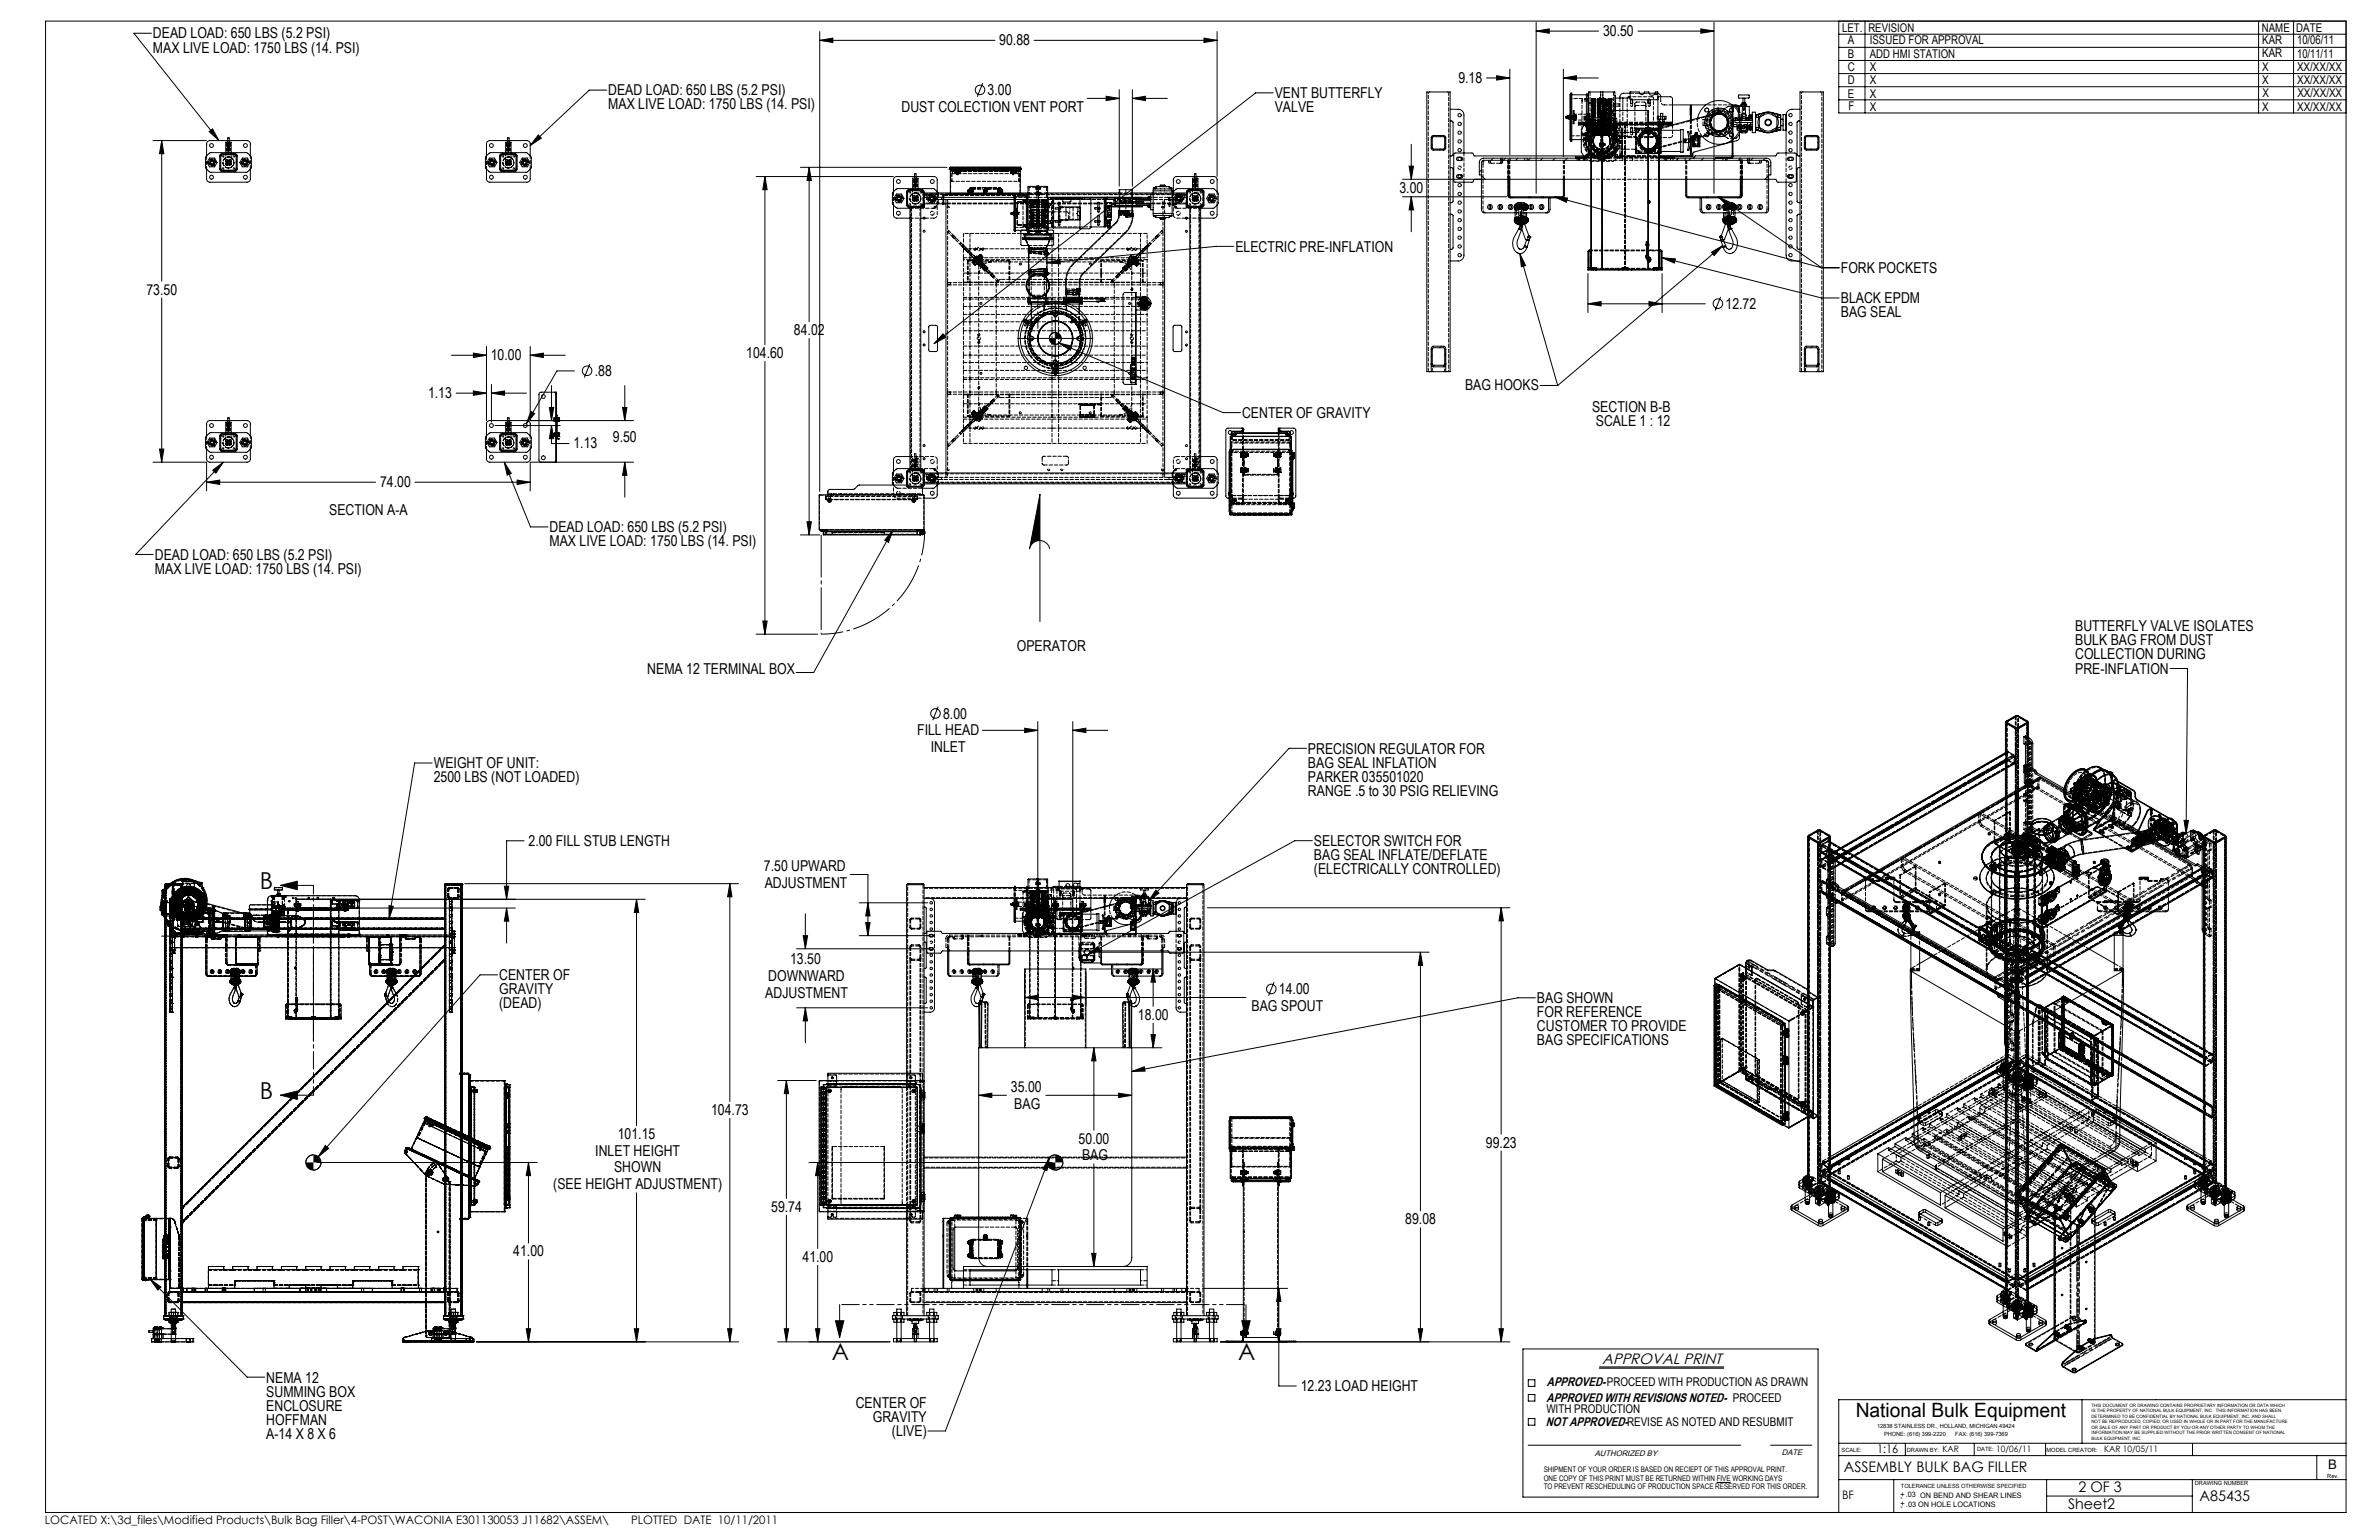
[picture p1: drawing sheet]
<svg xmlns="http://www.w3.org/2000/svg" width="864mm" height="559mm" viewBox="0 0 864 559" stroke-linecap="round" stroke-linejoin="round" font-family="sans-serif">
<defs><g id="words">
<g font-size="8.5">
<text x="94.4" y="322.5">B</text>
<text x="94.4" y="398.6">B</text>
<text x="302" y="493.6">A</text>
<text x="449.5" y="493.6">A</text>
</g>
<text font-size="7.2" x="673.6" y="514.3">National Bulk Equipment</text>
<g font-size="5.5">
<text x="55.5" y="13.9">DEAD LOAD: 650 LBS (5.2 PSI)</text>
<text x="362.7" y="16.4">90.88</text>
<text x="581.9" y="13.1">30.50</text>
<text x="55.5" y="19.1">MAX LIVE LOAD: 1750 LBS (14. PSI)</text>
<text x="220.8" y="34.6">DEAD LOAD: 650 LBS (5.2 PSI)</text>
<text x="358.5" y="34.5">3.00</text>
<text x="462.7" y="35.6">VENT BUTTERFLY</text>
<text x="529.4" y="30.1">9.18</text>
<text x="220.8" y="39.7">MAX LIVE LOAD: 1750 LBS (14. PSI)</text>
<text x="327.2" y="40.6">DUST COLECTION VENT PORT</text>
<text x="462.7" y="40.7">VALVE</text>
<text x="508" y="69.9">3.00</text>
<text x="448.4" y="91.3">ELECTRIC PRE-INFLATION</text>
<text x="668.2" y="99.1">FORK POCKETS</text>
<text x="53.2" y="106.9">73.50</text>
<text x="626.4" y="112">12.72</text>
<text x="668.2" y="110.1">BLACK EPDM</text>
<text x="668.2" y="115.2">BAG SEAL</text>
<text x="288.2" y="121.6">84.02</text>
<text x="178.2" y="130.7">10.00</text>
<text x="270.9" y="129.9">104.60</text>
<text x="215.9" y="136.4">.88</text>
<text x="531.8" y="141.7">BAG HOOKS</text>
<text x="155.4" y="144.5">1.13</text>
<text x="577.9" y="149.5">SECTION B-B</text>
<text x="450.9" y="151.7">CENTER OF GRAVITY</text>
<text x="579.3" y="154.6">SCALE 1 : 12</text>
<text x="222.5" y="160.5">9.50</text>
<text x="208.2" y="162.7">1.13</text>
<text x="138" y="176.8">74.00</text>
<text x="119.5" y="187">SECTION A-A</text>
<text x="199.5" y="193.2">DEAD LOAD: 650 LBS (5.2 PSI)</text>
<text x="56.2" y="203.1">DEAD LOAD: 650 LBS (5.2 PSI)</text>
<text x="199.5" y="198.3">MAX LIVE LOAD: 1750 LBS (14. PSI)</text>
<text x="56.2" y="208.2">MAX LIVE LOAD: 1750 LBS (14. PSI)</text>
<text x="753.3" y="229.1">BUTTERFLY VALVE ISOLATES</text>
<text x="369.1" y="236">OPERATOR</text>
<text x="753.3" y="234.2">BULK BAG FROM DUST</text>
<text x="753.3" y="239.3">COLLECTION DURING</text>
<text x="235" y="244.7">NEMA 12 TERMINAL BOX</text>
<text x="753.3" y="244.4">PRE-INFLATION</text>
<text x="342.4" y="260.7">8.00</text>
<text x="332.9" y="266.8">FILL HEAD</text>
<text x="337.9" y="272.9">INLET</text>
<text x="474.8" y="273.4">PRECISION REGULATOR FOR</text>
<text x="157.5" y="278.8">WEIGHT OF UNIT:</text>
<text x="474.8" y="278.5">BAG SEAL INFLATION</text>
<text x="157.5" y="283.9">2500 LBS (NOT LOADED)</text>
<text x="474.8" y="283.7">PARKER 035501020</text>
<text x="474.8" y="288.8">RANGE .5 to 30 PSIG RELIEVING</text>
<text x="191.9" y="306.9">2.00 FILL STUB LENGTH</text>
<text x="477" y="307">SELECTOR SWITCH FOR</text>
<text x="277.3" y="316.1">7.50 UPWARD</text>
<text x="477" y="312.1">BAG SEAL INFLATE/DEFLATE</text>
<text x="477" y="317.2">(ELECTRICALLY CONTROLLED)</text>
<text x="277.6" y="322.2">ADJUSTMENT</text>
<text x="286.8" y="349.8">13.50</text>
<text x="181.2" y="355.6">CENTER OF</text>
<text x="278.9" y="355.9">DOWNWARD</text>
<text x="181.2" y="360.7">GRAVITY</text>
<text x="181.2" y="365.9">(DEAD)</text>
<text x="277.8" y="362">ADJUSTMENT</text>
<text x="464.3" y="360.7">14.00</text>
<text x="557.9" y="363.9">BAG SHOWN</text>
<text x="413.1" y="370">18.00</text>
<text x="454.3" y="366.8">BAG SPOUT</text>
<text x="557.9" y="369.1">FOR REFERENCE</text>
<text x="557.9" y="374.2">CUSTOMER TO PROVIDE</text>
<text x="557.9" y="379.3">BAG SPECIFICATIONS</text>
<text x="367" y="396.2">35.00</text>
<text x="258.1" y="404.5">104.73</text>
<text x="368.2" y="402.3">BAG</text>
<text x="224.3" y="413.2">101.15</text>
<text x="216.1" y="419.3">INLET HEIGHT</text>
<text x="391.6" y="415">50.00</text>
<text x="539.4" y="416.4">99.23</text>
<text x="222.9" y="425.4">SHOWN</text>
<text x="392.8" y="421.1">BAG</text>
<text x="200.9" y="431.5">(SEE HEIGHT ADJUSTMENT)</text>
<text x="280" y="439.7">59.74</text>
<text x="510.1" y="444.2">89.08</text>
<text x="186.3" y="455.9">41.00</text>
<text x="291.3" y="457.9">41.00</text>
<text x="581.6" y="495">APPROVAL PRINT</text>
<text x="96.7" y="501.8">NEMA 12</text>
<text x="96.7" y="506.9">SUMMING BOX</text>
<text x="472.2" y="504.7">12.23 LOAD HEIGHT</text>
<text x="96.7" y="512">ENCLOSURE</text>
<text x="310.6" y="511">CENTER OF</text>
<text x="96.7" y="517.2">HOFFMAN</text>
<text x="316.8" y="516.1">GRAVITY</text>
<text x="323.8" y="521.2">(LIVE)</text>
<text x="96.7" y="522.3">A-14 X 8 X 6</text>
</g>
<g font-size="5.3">
<text x="669.3" y="533.9">ASSEMBLY BULK BAG FILLER</text>
<text x="754.5" y="541.3">2 OF 3</text>
<text x="798.5" y="544.8">A85435</text>
<text x="750.8" y="547.5">Sheet2</text>
</g>
<text font-size="4.8" x="845.2" y="533.1">B</text>
<g font-size="4.5">
<text x="561.5" y="503">APPROVED-PROCEED WITH PRODUCTION AS DRAWN</text>
<text x="561.4" y="508.7">APPROVED WITH REVISIONS NOTED- PROCEED</text>
<text x="561.2" y="517.5">NOT APPROVED-REVISE AS NOTED AND RESUBMIT</text>
</g>
<g font-size="4.4">
<text x="668.8" y="11.5">LET.</text>
<text x="678.2" y="11.5">REVISION</text>
<text x="821.1" y="11.5">NAME</text>
<text x="833.6" y="11.5">DATE</text>
<text x="670.8" y="15.9">A</text>
<text x="678.8" y="15.9">ISSUED FOR APPROVAL</text>
<text x="821.2" y="16.1">KAR</text>
<text x="833.9" y="15.9">10/06/11</text>
<text x="670.8" y="20.9">B</text>
<text x="678.8" y="20.9">ADD HMI STATION</text>
<text x="821.2" y="20.8">KAR</text>
<text x="833.9" y="20.9">10/11/11</text>
<text x="670.8" y="25.9">C</text>
<text x="678.8" y="25.6">X</text>
<text x="821.2" y="25.8">X</text>
<text x="833.9" y="25.6">XX/XX/XX</text>
<text x="670.8" y="30.6">D</text>
<text x="670.8" y="35.4">E</text>
<text x="678.7" y="35.4">X</text>
<text x="678.8" y="30.6">X</text>
<text x="821.2" y="30.7">X</text>
<text x="821.3" y="35.3">X</text>
<text x="833.9" y="30.6">XX/XX/XX</text>
<text x="834" y="35.3">XX/XX/XX</text>
<text x="671" y="40">F</text>
<text x="678.7" y="40.2">X</text>
<text x="821.2" y="40.2">X</text>
<text x="833.9" y="40.2">XX/XX/XX</text>
<text x="561.3" y="512.7">WITH PRODUCTION</text>
</g>
<g font-size="4.2">
<text x="681.4" y="527.2">1:16</text>
<text x="668.7" y="543.8">BF</text>
<text x="16.3" y="553">LOCATED X:\3d_files\Modified Products\Bulk Bag Filler\4-POST\WACONIA E301130053 J11682\ASSEM\</text>
<text x="229.1" y="553">PLOTTED DATE 10/11/2011</text>
</g>
<g font-size="3.2">
<text x="705.1" y="526.8">KAR</text>
<text x="724.6" y="527">10/06/11</text>
<text x="763.8" y="527">KAR 10/05/11</text>
</g>
<g font-size="2.9">
<text x="646.8" y="528">DATE</text>
<text x="578.9" y="528.4">AUTHORIZED BY</text>
</g>
<g font-size="2.8">
<text x="560.4" y="534.3">SHIPMENT OF YOUR ORDER IS BASED ON RECIEPT OF THIS APPROVAL PRINT.</text>
<text x="560.4" y="537.3">ONE COPY OF THIS PRINT MUST BE RETURNED WITHIN FIVE WORKING DAYS</text>
<text x="560.4" y="540.3">TO PREVENT RESCHEDULING OF PRODUCTION SPACE RESERVED FOR THIS ORDER.</text>
</g>
<g font-size="2.7">
<text x="689.9" y="543">+.03 ON BEND AND SHEAR LINES</text>
<text x="689.9" y="544.2">-</text>
<text x="689.9" y="546.3">+.03 ON HOLE LOCATIONS</text>
<text x="689.9" y="547.5">-</text>
</g>
<g font-size="2.1">
<text x="681.4" y="518.1">12838 STAINLESS DR., HOLLAND, MICHIGAN 49424</text>
<text x="683.9" y="521.1">PHONE: (616) 399-2220</text>
<text x="709.8" y="521.1">FAX: (616) 399-7369</text>
<text x="668.5" y="526.8">SCALE:</text>
<text x="692.2" y="526.8">DRAWN BY:</text>
<text x="717.7" y="526.6">DATE:</text>
<text x="742.9" y="526.7">MODEL CREATOR:</text>
<text x="690.1" y="539.9">TOLERANCE UNLESS OTHERWISE SPECIFIED</text>
<text x="796.8" y="538.8">DRAWING NUMBER</text>
<text x="844.8" y="536.2">Rev.</text>
</g>
<g font-size="1.6">
<text x="759.2" y="510.5">THIS DOCUMENT OR DRAWING CONTAINS PROPRIETARY INFORMATION OR DATA WHICH</text>
<text x="759.2" y="514.5">DETERMINED TO BE CONFIDENTIAL BY NATIONAL BULK EQUIPMENT, INC. AND SHALL</text>
<text x="759.2" y="512.5">IS THE PROPERTY OF NATIONAL BULK EQUIPMENT, INC. THIS INFORMATION HAS BEEN</text>
<text x="759.2" y="518.5">OR SALE OF ANY PART OR PRODUCT BY YOU OR ANY OTHER PARTY TO WHOM THE</text>
<text x="759.2" y="516.5">NOT BE REPRODUCED, COPIED, OR USED IN WHOLE OR IN PART FOR THE MANUFACTURE</text>
<text x="759.2" y="520.5">INFORMATION MAY BE SUPPLIED WITHOUT THE PRIOR WRITTEN CONSENT OF NATIONAL</text>
<text x="759.2" y="522.4">BULK EQUIPMENT, INC.</text>
</g>
</g></defs>
<g fill="none" stroke="#000" stroke-width=".36">
<path d="M16.5 7.7h835.1v541.1h-835.1zM55 12.1h-6.4l30.9 38.9M297.6 14.6l4.7-.8v1.6zM297.6 11.5v166.8M297.6 14.6h63.5M375.4 14.6h66.4M437.1 13.8l4.7 .8-4.7 .8zM441.8 11.5v52.5M557.6 11.3l4.8-.8v1.6zM557.6 8.1v62M557.6 11.3h22.7M594.6 11.3h27.6"/>
<path d="M617.4 10.5l4.8 .8-4.8 .8zM622.2 8.1v62M667.5 7.7v33.3h184.1M667.5 12.4h184.1M667.5 17.2h184.1M677 7.7v33.3M819.9 7.7v33.3M832.6 7.7v33.3M220.2 32.7h-6.3l-21.4 20.1M356.7 30.2l-1.9 4.9M394.7 35.7h11.6M401.5 34.9l4.8 .8-4.8 .8z"/>
<path d="M406.3 32.5v35.1M411.1 35.7l4.7-.8v1.6zM411.1 32.5v35.1M411.1 35.7h12.7M462.2 33.7h-6.4l-116.7 91M526.4 39.7h2.9l1.2 .3a1.87 1.87 0 0 1 .9 1.8v13.7M539.6 28.3h8.5M543.3 27.5l4.8 .8-4.8 .8zM548.1 25.1v31M567.5 28.3l4.8-.8v1.6zM567.5 25.1v31.8M567.5 28.3h12.7"/>
<path d="M570.2 33.8a.73 .73 0 0 1 .4 1.2v16.3h-.4zM570.2 34.3h-.3v16.4h.3M570.6 34.4h5.3M576.7 34.6l-.3 .1M581.1 33.4v9.4M581.8 33.4v6.7M586.2 34.7h.3v5.4M589.1 35.6v4.5M589.1 35.6h2.6M589.1 35.6h-2.6M591.7 33.4h3.4a.94 .94 0 0 0 .9 .9 .94 .94 0 0 0 .9-.9h1.6a1.18 1.18 0 0 0 1.2 1.2 1.18 1.18 0 0 0 1.2-1.2h.9v2.7l-.2 .1h-9.7zM591.7 35.1l-.8 .1-.2 .4"/>
<path d="M591.7 33.8l-2.5 .1a1.47 1.47 0 0 0-1.2 1.7M595.2 33.8h1.6M598.6 33.8h2.2M601.8 33.9l.7 .3 .4 .9M601.8 35.6h.1M607.1 38.1h12.2M613.6 39.1h.1M614 39.1v2.4M628.8 39.3a.7 .7 0 0 0-1 .6 .7 .7 0 0 0 1 .7M628.8 38.1l2.1 .2M629.1 38.3h-.3v18.6l-.2 .2h-5.9v.3M629.1 38.3v18.6l-.6 .5"/>
<path d="M629.1 38.4l4.7-.1v.3M629.1 39.5v.9M629.2 38.4a7.9 7.9 0 0 0-12.9 4.5M629.5 38.6l1.5 2.1M630.1 38.6l1 1.1M631.1 34.5h3.8l.1 1-3.8 .1zM631.1 38.6l-.1 4.5M632 38.3v-.5h2v.8M632.4 37.3h1.3v.3h-1.3zM632.5 38.6l-.1 5M632.6 37.6v.2M632.7 35.6v2"/>
<path d="M633.4 35.6l-.1 2M633.5 37.6v.2M633.6 38.6l.1 5M633.8 38.6h-4.6l-.1 .3M633.8 38.6h1.2l.1 4.5M653.4 39.7l-3.7 .1-.9 .8-.4 1.2M667.5 31.5h184.1M667.5 21.9h184.1M667.5 26.7h184.1M667.5 36.2h184.1M55.5 51h19.4M58.7 51l.8 4.8h-1.6z"/>
<path d="M58.7 51v51M74.8 56.7l1.6-1.3h13.1l1.7 1.6v3.9l-1.7 1.6h-13.3l-1.6-1.7v-3.7zM75.9 47.8l1.3-1 2.3 4.2zM76.1 57.4h1.8l.9 1.5-.9 1.6h-1.8l-1-1.6zM80 56l5.3-.2 .6 .3 .2 5.4-.3 .4-5.4 .2-.5-.3-.1-5.4zM80.2 56.3l5.3-.1 .1 5.4-5.3 .1zM82 55.4v-3.8h1.9v3.8M82.7 51.6v-1.6h.5v1.6M82.7 51h-6.5l-.8 .3-.4 .7v4.6M82.9 53.5h.1M82.9 53.5l-.6 .6a.55 .55 0 0 0 .6 .8M82.9 51.9h.1"/>
<path d="M82.9 51.9l-.6 .6a.55 .55 0 0 0 .6 .8M83 54.9h.1M83 53.3h.1M83 53.5l.1 .1a.58 .58 0 0 1 .4 .9l-.5 .4M83 51.9l.1 .1a.58 .58 0 0 1 .4 1l-.5 .3M83.2 51h6.5l.8 .3 .4 .7v4.6M84.5 55.8l-.5 .4M86.1 58.6l-.4 .4M88 57.4h1.8l.9 1.5-.9 1.6h-1.8l-.9-1.6zM176.4 56.7l1.6-1.3h13.1l1.7 1.6v3.9l-1.7 1.6h-13.3l-1.6-1.7v-3.7zM177.7 57.4h1.8l.9 1.5-.9 1.6h-1.8l-1-1.6zM181.5 56.1l.7-.3 5.2 .2 .3 .4-.2 5.4-.5 .3-5.4-.2-.2-.4z"/>
<path d="M181.8 57.3l-.4 .3M181.8 56.3l5.3-.1 .1 5.4-5.3 .1zM183.2 55.8l-.4 .4M183.6 55.4v-3.8h1.9v3.8M184 53h.1M183.9 52.3v.6M183.9 52.3h.1M183.9 54.5a.68 .68 0 0 1 .6-1 .68 .68 0 0 1 .6 1M184 54.5h.1M184 52.2a.66 .66 0 0 1 1.1 0M184 53a.66 .66 0 0 0 1.1 0M184 54.5a.66 .66 0 0 0 1.1 0"/>
<path d="M184.3 51.6v-1.6h.5v1.6M184.3 51h-6.5l-.8 .3-.4 .7v4.6M184.8 51h6.5l.8 .3 .4 .7v4.6M185.1 52.2h.1M185.1 52.3v.6M185.1 52.9h.1M185.1 54.5h.1M187.5 56l-.3 .3M189.6 57.4h1.8l.9 1.5-.9 1.6h-1.8l-.9-1.6zM195.4 49l1.1 1.1-4 2.7zM512.3 52.4v12.7M519.7 49.4l.6-.2h3.7l.7 .3 .1 4.2-.3 .7-4.3 .1-.5-.2-.2-.5v-4z"/>
<path d="M519.9 52.6l-.4 .4M520 49.7l4.3-.1 .1 4.3-4.4 .1zM522.9 54.1l-.4 .4M523.3 49.2l-.4 .4M524.8 52.2l-.4 .4M526.4 43.9h.8l.3 .4v11.9l-.3 .4h-.8M528.8 57.3l.5-.3 1.3 .1 .3 .8-.4 .3h-1.4l-.4-.4zM542 57.4l-.7 .8M546.5 57.4l-.8 .8M551 57.4l-.8 .8M555.5 57.4l-.8 .8M560 57.4l-.8 .8"/>
<path d="M564.5 57.4l-.8 .8M568.5 42.2v.7M568.5 42.9h.6M568.5 42.2h.6M569 57.4l-.8 .8M569.1 43h.1M569.1 42h.1M569.1 42.1v.9M569.2 42v1M569.2 43l.1 .1M569.3 42.2v.6M569.3 42.8v.3"/>
<path d="M569.3 41.9v.3M569.3 41.9l-.1 .1M569.3 42.8h.4M569.3 42.2h.4M569.3 43.1h.4M569.3 41.9h.4M569.7 42.2v.6M569.7 42.8v.3M569.7 41.9v.3M569.7 41.9l.1 .1M569.8 43l-.1 .1M569.9 41.8v1.5"/>
<path d="M570.6 50.7h3.4M573 45h8.4M573 44.3h8.4M573 44.7h8.4M573 44.3v1.1h4.5M573.1 44.3l-.1 .1M573.9 57l-1.2 1.2M575 56.6h-39.7l-.9-1.1-6.4 .1-.3 .5 .1 9.8 .3 .2h6.4l.9-1M575.1 42.2h3l.1 1-3.1 .1zM575.1 58.2h2.4M575.1 58.2l-37 .1-.3 .7 .2 17.7 .6 .5h11.4M575.1 57.4v.8"/>
<path d="M575.2 45.4l-1.2 1.6v8.2l1.4 1.8M575.5 51.2l.4 2.1 .5 .8M575.5 51.2h1M575.5 51.1h1M575.5 51.1v.1M575.6 51.3l.3 1.9M575.6 51.1v.1M575.6 43.3l.3 1M575.7 56.6h.8M575.7 52l.1 .5M575.8 49.7l-.1 .6M575.9 45.4v.8"/>
<path d="M575.9 45.4l.4 .4h.7l.3-.4M575.9 49.1l-.3 1.8M575.9 45.4l-.2 .5 .5 .3M575.9 45.4h.1M575.9 45.4h1.4M576.1 53.6l.4 .8M576.1 48.6l-.6 2.5M576.2 45.7v4.5l.3 .7M576.2 41.2h.8M576.2 41.2h.1M576.2 41.2v1M576.4 41.1v-7h-.5v8.1"/>
<path d="M577 41.2v1M577.3 45.4h.1M577.5 57.4h-39.2l-.8 .4-.5 .9v4.8h.8M577.5 46.8l-.3 .3 .3 .3M577.5 46.5l-.7 .1v9l.7 .1M577.5 54.8l-.3 .2 .3 .4M577.5 44.7v52.9M577.5 45.2h.2M577.5 57h-5.6v.4M577.5 46.2h-1v9.8h1M577.6 44.3l-1.1 1.1M577.7 43.3l-.3 1"/>
<path d="M577.7 45.2h3.7M577.7 43.3h.1M577.7 53.2l-.2 .2M577.7 48.7l-.2 .2M577.7 57.7l-.2 .2M577.7 45.2v52.4M578.2 42.8h3.2M578.3 51.2a3.2 3.2 0 0 0 3.1 3.1M579 49.1a3.2 3.2 0 0 0-.4 3.4 3.2 3.2 0 0 0 2.8 1.9M579.2 49.1h2.2M579.3 49h2.1M579.4 48.9h2"/>
<path d="M579.6 48.7h1.8M580.5 48.3h.9M580.6 48.2h.8M581.4 48.1a3 3 0 0 0-3 3 3 3 0 0 0 3 3M581.4 47.9l-1.3 .4M581.7 40.1h16.5M581.7 49.2l-.3 .2M581.7 40.2l-.3 .2M581.7 53.7l-.3 .2M581.7 44.7l-.3 .2M581.7 58.2l-.3 .2M581.7 40.1h-.3v57.7h.3"/>
<path d="M581.7 40.1v57.7M586.2 40.1v-6.7h-9.5v7.7M598.2 40.1h.2v57.7h-.2M598.2 40.1v57.7M598.4 45h8.4M598.4 45.2h3.8M598.4 48.2a2.91 2.91 0 0 1 2.9 2.9 2.91 2.91 0 0 1-2.9 2.9M598.4 47.9l1.3 .3M598.4 48.1a3 3 0 0 1 3 3 3 3 0 0 1-3 3M598.4 50.4l-.2 .3M598.4 41.5l-.2 .2M598.4 46l-.2 .2"/>
<path d="M598.4 54.9l-.2 .3M598.4 59.4l-.2 .3M598.4 44.3h8.4v1.1h-4.5M598.4 44.7h8.4M600 44.3l-.4 .4M600.8 49.1l.5 .9 .3 1.2M601.6 51.2a3.1 3.1 0 0 1-3.2 3.2M601.6 51.1l-.1 .5M601.6 51.2a3.2 3.2 0 0 1-3.2 3.1M601.8 42.2v-7.1h4.5a1.94 1.94 0 0 1 .8 2.5v7.7M601.8 42.2l-.2 .1v.9l.2 .1M601.8 42.2l3 .1-.1 1h-2.9"/>
<path d="M601.8 43.3v1M602.2 43.3l.3 1M602.2 45.2v52.4M602.2 45.2h.1M602.3 57.4h39.2l.9 .5 .4 1.1v4.5h-.8M602.3 58.2h2.4M602.3 46.8l.4 .3-.4 .3M602.3 46.5l.7 .1v9l-.7 .1M602.3 54.8l.4 .3-.4 .3M602.3 46.5l-.1 .2M602.3 51l-.1 .2M602.3 55.5l-.1 .2"/>
<path d="M602.3 60l-.1 .1M602.3 44.7v52.9M602.3 57h5.6v.4M602.3 56.5h11.7M602.5 46.5l19.7-5.1a3.6 3.6 0 0 1 5.2 2.2 3.6 3.6 0 0 1-3.5 4.4l-10.2 2.7M602.5 45.4l.3 .4h.8l.3-.4M602.5 45.4h.1M602.5 45.4h1.4M602.8 41.2h.8M602.8 41.2v1M603 47.3h7.1M603 55h7.1"/>
<path d="M603.6 41.2v1M603.9 45.4h.1M604.2 43.3l-.3 1M604.2 43.3h.1M604.5 44.3l-1 1.1M604.7 58.2h36.5l.6 .2 .2 .4v17.3l-.2 .7-.6 .4h-11.4M604.7 57.4v.8M605.3 57l-.6 .6M609.4 57.4l-.8 .8M610.1 47h.9v8.2h-.8zM610.1 55.1h.1M611 50.5h.8v1.3h-.8"/>
<path d="M611.8 51.4h.1M611.8 50.8h.1M612.6 47.8l.4-.1 .2 .6 .5 2.7M612.6 54.4h.1M612.6 47.8l.5 3.2M612.6 47.8h.1M613.1 51v.2M613.1 51.2l-.5 3.2M613.1 50.5h-1.2v1.3h1.2M613.1 51h.5M613.1 51.2h.5M613.6 41.5h.1"/>
<path d="M613.6 51h.1M613.6 51.2h.1M613.6 52.4v4.1M613.7 51v.2M613.7 51.2l-.5 2.7-.2 .6-.4-.1M613.9 57.4l-.8 .8M614 50.6v5.9M614 43.5v-5.3h-.4v5.4M614 56.5h.5M614.5 56.5v.4h-12.2M614.5 50.4v2.8M614.5 53.2h2.5"/>
<path d="M614.6 52.6l.5 .1M614.6 50.4v2.7M614.6 53.1h2.3M614.6 53.1l-.1 .1M615.1 52.7l1.8 .1M615.1 51.1h1.3M615.1 50.3v2.4M615.1 51.9l.3 .9M616.4 50v1.1M616.4 50v2.8M616.4 51.9l-.2 .9M616.8 49.9h.1"/>
<path d="M616.9 49.8v3.3M616.9 53.1l.1 .1M617 49.8v3.4M618 49.6a8 8 0 0 0 10.8 1.2M618.4 57.4l-.8 .8M620.3 49l-.5 .6-.9-.3M622 40.6l.2 .5M622 40.6l-.1 .4 .3 .1M622.2 40.6h-.2M622.2 40.6l.1 .5M622.3 41.1h-.1M622.3 41.1l.1 .2"/>
<path d="M622.4 41.3h-.1M623.1 57.1l-1 1.1M623.2 41.1h.1M623.2 41.1h-.1M623.8 40.2l-1.6 .4M623.8 40.2l.2 .8M623.9 40.1l-.2 .1M623.9 40.9h.3M624 41l-1.3 .2M624 40.6l-1.7 .5M624.2 40.8l.1-.4h.4l-.1 .4M624.2 40.8h.4"/>
<path d="M624.2 40.8v.2M624.2 40.9h.1M624.2 41a3.5 3.5 0 0 1 3.3 3.2 3.5 3.5 0 0 1-2.9 3.6M624.2 40.9a3.5 3.5 0 0 1 3.4 3.6 3.5 3.5 0 0 1-3.5 3.5M624.2 41l-1 .1M624.5 40.4l-.1-.5-.5 .1 .3 .7M624.6 40.9h.1M624.6 40.8v.1M627.7 57.1l-1.1 1.1M628.8 48.3a.7 .7 0 0 0-1 .6 .7 .7 0 0 0 1 .7M628.8 56.6h-13.3l-.9 .8M629.1 48.5v.9"/>
<path d="M629.1 51.2l-.3 .3-14 3.7-.3 .3v1M629.1 56.6h15.4l1-1.1h6l.5 .3 .1 9.9-.2 .3-6.5 .1-.8-1h-2.6M629.1 55.7l-.3 .3M629.1 42.2l-.3 .3M629.1 46.7l-.3 .3M629.8 43.6h6.4M630 43.1v-.4h.5l.1 .4M630.6 44.5v2.7h1.3M631 43.1h-1.2v1.4h6.4v-1.4h-1.1M631 43.1h.3M631 43.1v.5M631.3 43.1h.7"/>
<path d="M631.3 43.1v.5M631.3 43.1l.1-.4h.5l.1 .4M631.4 48.5v1.2a1.31 1.31 0 0 1-.9 1.3l-1.4 .4M631.5 47.2l-.9 1.8-1.5 1.6M631.6 44.5v1.6a1.38 1.38 0 0 0 1.4 1.4 1.38 1.38 0 0 0 1.4-1.4v-1.6M631.9 57.4l-.9 .8M631.9 47.5l-1.6 2.6-.9 .1M631.9 46.9v1.1h.6v-.4M631.9 47.6h2.3M632 43.1h.4M633.7 43.1h.4M633.8 47.6v.6h-1.5v-.2"/>
<path d="M634.1 43.1l.1-.4 .5 .1 .1 .3M634.1 43.1h.7M634.2 46.9v1.1h-.4M634.8 43.1h.3M634.8 43.1v.5M635.1 42h.2M635.1 43h.4M635.1 42.7h.2M635.1 42.8h.2M635.1 43.1v.5M635.3 41.8h.8M635.3 42.4h.8"/>
<path d="M635.5 44.5v2.7h-1.3M635.5 45.2h.6M635.5 46.8h.6M635.5 46.2h.6M635.5 47.1h.6M635.5 45.9h.6M635.5 45.8h.6M636.1 44.5v3.6h1.2v-.9M636.1 41.7h-.8l.2 1.2M636.1 42.9l-.5-.2-.1 .4M636.1 42.9v.2M636.3 57.4l-.7 .8"/>
<path d="M637.3 41.7l4.3-1.1 4.8 1.1v5.5l-4.1 1h-1.1l-3.9-1M637.3 41.7v-1h-1.2v2.1M637.3 41.7v5.5M637.4 41.9l.5-.3 .4 .3v.5l-.4 .3-.5-.3M637.4 46.4l.5-.2 .4 .2v.6l-.4 .2-.5-.2M638.6 42.6l-.5 1.7 .5 1.9M638.6 46.2a3.7 3.7 0 0 0 2.4 1.8M638.6 42.6l.1 .1M638.7 42.7l1.7-1.1a3.1 3.1 0 0 1 3.1 .1l1.5 1M638.7 46.2l1.7 1.1 1.3 .3 1.3-.2 2-1.2M638.7 42.7v3.5M638.7 46.2h-.1"/>
<path d="M640.8 57.4l-.8 .8M641 40.8a3.7 3.7 0 0 0-2.4 1.8M641 40.8h1.8M641 48h1.8M641 40.8l-3.7 .9v5.4l3.7 .9M642.8 40.8a3.9 3.9 0 0 1 2.3 1.8M642.8 40.8l3.6 .9v5.4l-3.6 .9M642.8 59.9l-.8 .8M645 42.7v3.5M645 46.2h.1M645.1 42.6l.4 1.3v1l-.4 1.3M645.1 46.2a3.9 3.9 0 0 1-2.3 1.8"/>
<path d="M645.1 42.6l-.1 .1M646.3 41.9l-.5-.3-.4 .3v.5l.4 .3 .5-.3M646.3 46.4l-.5-.2-.4 .2v.6l.4 .2 .5-.2M646.4 43.3h.9M646.4 45.6h.9M648.3 43.9v1M648.3 47.2l-1 .1v-5.7h1l.1 13.9M649 57.3l.4-.3 1.4 .1 .3 .8-.5 .3h-1.4l-.3-.4zM653.4 43.9h-.7l-.3 .4v11.9l.3 .4h.7M655.2 49.4l.6-.2h3.7l.7 .3 .1 4.2-.4 .7-4.3 .1-.4-.2-.2-.5v-4zM655.4 51.8l-.4 .4M655.5 49.7l4.2-.1 .1 4.3-4.3 .1z"/>
<path d="M657.6 54.1l-.4 .4M658 49.2l-.4 .4M660.3 51.4l-.4 .4M75 61.3v3.9l.3 .5 .9 .4 14-.1 .7-.9v-3.8M80.2 60.1l-.4 .4M83 61.7l-.4 .4M176.6 61.3v3.9l.3 .5 .9 .4 14-.1 .7-.9v-3.8M181.9 61.6l-.3 .3M186.3 61.7l-.5 .4M187.7 60.3l-.4 .4M274.5 64.1h49.8M277.7 64.1l.8 4.7h-1.6z"/>
<path d="M277.7 64.1v61M290.5 60.7h53.2M293.7 60.7l.8 4.8h-1.6zM293.7 60.7v56M324.3 74.4v3.7l.6 .9 .6 .2h4.8M325.4 70.4h1.8l1 1.6-1 1.6h-1.8l-.9-1.6zM329.4 69l5.4-.2 .5 .3 .2 5.4-.3 .5-5.4 .2-.5-.3-.2-5.4zM329.5 69.4l.3-.3 5.1 .1 .3 .4-.1 5-.4 .3-5.1-.1-.2-.4zM330.3 75.2v95.2M331.3 68.4v-3.7h2v3.7M331.7 66.9a.68 .68 0 0 0 .6 1 .68 .68 0 0 0 .6-1M331.7 66.9h.1"/>
<path d="M331.7 66h.1M331.7 65.3v.7M331.7 65.3h.1M331.7 66.9a.66 .66 0 0 1 1.1 0M331.7 65.3a.66 .66 0 0 1 1.1 0M331.7 66a.66 .66 0 0 0 1.1 0M332 64.7v-1.6h.6v1.6M332 64.1l-7.1 .1-.6 .9v4.5M332.6 64.1l7.1 .1 .5 .9v4.5M332.8 66.9h.1M332.8 65.3h.1M332.9 65.3v.7"/>
<path d="M332.9 66h-.1M334.3 75.2v95.2M335.1 79.2h.7M335.5 71.6h3.7M335.5 70.8h3.7v.8M335.5 70h37.7M335.5 74h7.9M335.6 74v1.3h-1.3M336.4 71.6v.8h5.4M339.2 71.6h2.6M339.7 74.9l-.5 .5M340.5 70l-1.7-1.6-13.3 .1-1.5 1.6v3.9l1.5 1.5 4.8 .1"/>
<path d="M341.8 71.6h26.3M341.8 72.4h26.3M341.8 71.6v.8M342.3 74.1h.1M342.3 74h.1M342.3 74.1h.3M342.6 74h.1M343.4 72.4v99.2M344.8 61.5l.1-.9h25.5l.2 .9M344.8 61.5l.2 8.5M345.9 61.3h.2M345.9 61.3l.3 .1"/>
<path d="M345.9 61.3l-1.3 .1 .2 .1M346 61.5h.6M346.1 61.3h.5M346.1 61.3l.1 .1M346.2 61.4h.4M346.6 61.5v-.3h1.9v.3M346.6 62.3v.1M346.6 61.5v1.4h1.9v-1.4M346.6 62.5h1.9M346.6 62.6h1.9M346.6 62.7h1.9M347.3 62.1l.1 .3h.5v-.3"/>
<path d="M347.3 62.1h.6zM347.4 62.4h.1M347.4 62.4h.4M347.4 62.6h.4M347.4 62.9v.5h.4v-.5M347.8 62.4h.1M348.5 62.3v.1M348.5 61.5h18.3M348.5 61.4h18.3M348.5 61.3h18.3M366.8 61.5v-.3h2v.3M366.8 62.3v.1"/>
<path d="M366.8 61.5v1.4h2v-1.4M366.8 62.5h2M366.8 62.6h2M366.8 62.7h2M367.1 77.2v.5M367.1 77.2h.4M367.1 77.7h.4M367.5 77.8v.1M367.5 62.1l.1 .3h.5v-.3M367.5 62.1h.6zM367.5 77.9h.5M367.6 77.1h.1"/>
<path d="M367.6 77.9h.1M367.6 77.1v.8M367.6 62.4h.1M367.6 62.4h.4M367.6 62.6h.4M367.6 62.9v.5h.4v-.5M367.6 77.5v.4M367.6 77.1v.4M367.6 77.5h.3M367.9 77.1h-.4v.7M367.9 77.5v.4M367.9 77.1v.4"/>
<path d="M367.9 77.1h.1M368 62.4h.1M368 77.9h.1M368 77.1h.1M368.1 76.9v1.1M368.3 70.9h.3v13.1h-.3zM368.3 71.3h-.2v12.3h.2M368.6 71.4h4M368.8 62.3v.1M368.8 61.5h.5M368.8 61.4h.4M368.8 61.3h.4"/>
<path d="M369.2 61.3v.1M369.4 61.3h-.2M369.4 61.3l-.2 .1M369.4 61.3h.9M370.3 61.3l.5 .1-.2 .1M370.4 61.3v8.7M370.5 61.3l.1 .2M372.6 71.2h.4v12.5h-.4zM373 71.6h.2l-.2 .1M376.1 68.7l.1 .1M376.2 68.2h.1M376.2 68.5v.1"/>
<path d="M376.2 68.2v.3M376.2 68v.2M376.2 68.6v.2M376.2 68.8h.1M376.2 68h.1M376.2 68l-.1 .7M376.2 68.5h.2M376.2 68.2h.2M376.2 68h1M376.2 68.8h.2M376.2 68.6h.2M376.4 67.6l-3.2 .2v16"/>
<path d="M376.4 67.9v-.4h.6v14.4M376.4 68v13.9M376.4 67.9h.1M377 67.6l3.3 .2v16M377 67.9v.1M377 68.5h.2M377 68.2h.2M377 68.8h.2M377 68.6h.2M377.2 68.8h.1M377.2 68.6v.2M377.2 68.5v.1"/>
<path d="M377.2 68.2v.3M377.2 68.2h.1M377.2 68v.2M377.2 68h.1M377.2 68v.8M377.3 68.2h.3v.3h-.3M380.3 71.7h.2v11.5h-.2M380.3 71.6h1M380.3 70h26M381.3 71.6h35.4M381.3 71.6v.7M381.7 71.9h11.1"/>
<path d="M381.7 71.9v.3M381.7 72.2h.1M382.1 71.9v.3M382.4 71.9v.3M382.5 72.2v10.5M382.5 72.2h3.3M382.5 72.2l-2 .1M382.7 71.6h-1v.3M383.7 71.9v.2h7.1v-.2M384.4 75.2l7.6-.1 .1 4.6h-7.7zM385.8 72.1v1l.2 .2 2.7-.1v-1.1M388.7 72.2h3.3"/>
<path d="M391.8 71.6h1M392 71.9v3.2M392.8 71.6h1M392.8 71.6v.3M395.4 71.9a1.53 1.53 0 0 1 .6 2v7.3a1.4 1.4 0 0 1-.6 1.8h-3.4v-3.2M398.5 75.3h.5M398.5 75.8h.5M398.5 78.2l.5 .1-.1 3.5-.4-.2zM398.5 73.4l.5 .1-.1 3.5-.4-.1zM400.9 71.9v10.3h.2v-10.3M401.5 75l.6 .2-.6 .3M401.5 71.9l-.1 10.3-5.4 .1"/>
<path d="M401.5 72.4h.4M401.6 73.6l-.1 1h1.9M401.6 79.8h1.8M401.6 79.8l.4 .4M401.6 71.6h.3M401.9 71.6h.1M401.9 71.6h.3M401.9 72.4h2.9M401.9 71.9v.5M402 73.5l-.4 .1M402 73.5h1.4v1.1M402.7 74.8h11.9v.3h-11.9z"/>
<path d="M402.9 79.8v2.9h-.9v-2.5M403.4 79.8l-.4 .4M403.4 78l-.5 .1 .1 .4h.4M403.4 74.6v.2M403.4 75.1v3.8M403.4 78.9h-1.9l.1 .9M403.4 78.9v.9M404.8 72.6v.7M404.8 74.2v.5l7.7-.2M404.8 72.6h-.5v1.6h.5M404.8 73.3h5.1M404.8 73.3v.9"/>
<path d="M405.2 71.9v.1M405.2 74.7v.1M406 77.6l1.4-.2zM406.1 77.6l-.2 1.7-.7 1.3-15.6 15.1a8.9 8.9 0 0 0-2.7 6.5v3.4M406.3 71.6v-2.8h4.8v2.8M406.3 75.1v1.4M407.2 76.7v.4M407.2 77.1h.1M407.2 76.7h.1M407.3 76.7l.1 .7M407.4 76.6l-1.4 .2v.8M407.4 76.5h-1.3v.3"/>
<path d="M407.4 77.4h1.2M408.5 76.7l.1 .7M408.5 76.7l.1 .4M408.5 76.7h.1M408.6 76.4l-.1 .3M408.6 77.3h.2M408.6 77.2v.1M408.6 76.5l-1.2-.1-.1 .3M408.6 77.3v.1M408.8 77.3v.7h.3M408.8 77.3h.3M408.8 76.6h.1"/>
<path d="M408.8 78.7h.1M408.8 77.4v1.3M408.8 76.6h.3v.7M408.8 77.2v.2M408.8 78.8h.1M408.8 78.7v.1M409 76.6v.6zM409 76.6l-.4 .1v.5h.4M409.1 78l2.2-.4zM409.1 77.3v.7M409.1 78v.7h-.3M409.8 76.5h1.5v1.1"/>
<path d="M409.8 76.5v.8h-.7M409.8 76.5l-1.2 .1M409.9 73.3l-.1 .3h5.4M411.1 75.1v1.4M411.1 70h7.5M411.2 78.5a9.1 9.1 0 0 1-2.7 6.1l-15.7 15.2-.6 1.2-.2 1.1v4.8h-5.1v-.5M411.3 77.6v.9l-2.5 .3M412.2 71.9v.1M412.2 74.7v.1M412.4 73.6v.3h5.3M412.4 73.9l.1 .5M412.5 72.3l-.1 .5"/>
<path d="M412.5 74.4l4.6 .1M412.5 72.3h5.2M412.5 74.4h5.2M412.5 72.2v-.2h-7.7v.6M413.2 71.6h1v.3h-21.4M415.2 73.1h-5.4l.1 .2M417.1 71.5h-.4v.5h.4M417.1 71.4h.6M417.1 74.4v1h.6M417.1 72.2l-4.6 .1M417.1 71.8h.6M417.7 74.7l-1-.1v.5h1"/>
<path d="M417.7 71.3h-.6v.9M417.7 72.8h-5.3v.3M418.6 77.4h6.9M418.6 69.3h6.9M418.6 70.6h-.9v5.5h.9M418.6 68.5h6.8v9.7h-6.8zM418.7 68.5v-.3h.7v.3M418.7 78.2v.4h.7v-.4M419 68.2v.3M419 78.2v.4M419.4 78.5l.3 .5M419.6 78.2l.1 .8"/>
<path d="M419.7 67.7h4.7M419.7 79h4.7M419.7 67.7l-.3 .6M419.7 67.7l-.1 .8M421.1 67.5h1.8M421.1 67.5l.2-.4h1.5l.1 .4M421.1 79.3h1.8M421.1 79.3l.2 .3h1.5M421.1 67.5v.2M421.1 79v.3M422.8 79.6v92M422.9 67.5v.2"/>
<path d="M422.9 79v.3M422.9 79.3l-.1 .3M424.4 67.7l.3 .6M424.4 67.7l.1 .8M424.5 78.2l-.1 .8M424.7 68.5v-.3h.7v.3M424.7 78.2v.4h.7v-.4M424.7 78.5l-.3 .5M425 68.2v.3M425 78.2v.4M425.5 74.3h.6M425.5 71.6h1.4"/>
<path d="M425.5 70h5.2M425.6 70l1.7-1.6 13.4 .1 1.5 1.6-.1 3.9-1.5 1.5-4.7 .1M426.1 72.4v1.8M426.5 74.9l.5 .5M426.9 72.4v1.9l-.8-.1M426.9 74h3.8M426.9 71.6h3.8M429.7 71.6v.8h-4.2M430.4 79.2h.7M430.6 74v1.3h1.3M430.7 70.8h-3.8v.8M431 69l5.4-.2 .5 .3 .2 5.4-.3 .5-5.4 .2-.5-.3-.2-5.4z"/>
<path d="M431.1 69.4l.3-.3 5.1 .1 .3 .4-.1 5-.4 .3-5.1-.1-.2-.4zM431.9 75.2v95.2M432.9 68.4v-3.7h2v3.7M433.6 64.7v-1.6h.6v1.6M433.6 64.1l-7.1 .1-.6 .9v4.5M433.8 65h.1M433.8 65l-.5 .3a.67 .67 0 0 0 .5 1M433.8 66.6h.1M433.8 66.6l-.5 .3a.67 .67 0 0 0 .5 1M433.9 66.3h.1M433.9 67.9h.1M433.9 65l.2 .1a.64 .64 0 0 1 .4 .7 .64 .64 0 0 1-.6 .5"/>
<path d="M433.9 66.6l.2 .1a.64 .64 0 0 1 .4 .6 .64 .64 0 0 1-.6 .6M434.2 64.1l7.1 .1 .5 .9v4.5M435.9 75.2v95.2M438.9 70.4h1.9l.9 1.6-.9 1.6h-1.9l-.9-1.6zM441.8 74.4v3.7l-.3 .6-.9 .5h-4.7M509.1 71.4h37.8M509.1 65.1h28.7M511.5 60.3h1.6l-.8 4.8zM512.3 71.4l.8 4.8h-1.6zM512.3 71.4v12.7M526.4 77.8h.8l.3 .4v11.8l-.3 .4-.8 .1M526.4 60.8l.8 .1 .3 .3v11.9l-.3 .4h-.8"/>
<path d="M528.8 63.6l.5-.2 1.3 .1 .3 .8-.4 .3h-1.4l-.4-.5zM531.4 66.1v27l-.7 1.1-.9 .5h-3.4M537.8 63.7l1.3 1.4h38.4M537.8 61.7l-.8 .7M540.2 74.5a.69 .69 0 0 1 1 .6 .69 .69 0 0 1-1 .6l-.2-.5zM540.9 74.4l-.3 .6 .3 .8M543.9 74.5a.69 .69 0 0 1 1 .6 .69 .69 0 0 1-1 .6zM544.6 74.4l-.3 .6 .3 .8M547.4 65.1v5.8l.6 .9h19.2l.5-.3 .2-.6v-5.8M547.7 74.5a.69 .69 0 0 1 1 .6 .69 .69 0 0 1-1 .6zM547.8 65.1v5.9l.3 .4h19l.4-.4v-5.9M548.1 65.1v5.6l.3 .7"/>
<path d="M548.4 74.4l-.4 .6 .4 .8M550 79.1a.98 .98 0 0 1 1.3 .5 .98 .98 0 0 1-.6 1.3 1.07 1.07 0 0 1-1-.7 1.07 1.07 0 0 1 .3-1.1zM550 74.3a.98 .98 0 0 1 1.3 .6 .98 .98 0 0 1-.6 1.2 1.07 1.07 0 0 1-1-.7 1.07 1.07 0 0 1 .3-1.1zM550 76v3M550.1 79a.88 .88 0 0 1 1 .9 .88 .88 0 0 1-1 .9l-.4-.9zM550.1 74.3a.88 .88 0 0 1 1 .8 .88 .88 0 0 1-1 .9l-.4-.9zM550.1 75.4h.4M550.1 74.9h.4M550.1 74.9v.5M550.1 79.7v.4M550.1 79.7l.3-.3 .3 .3v.4l-.3 .2-.3-.2M550.1 74.9l.3-.3 .3 .3v.5l-.3 .2-.3-.2"/>
<path d="M550.1 79.7h.4M550.3 74.1a1.15 1.15 0 0 1 1.4-.4 1.15 1.15 0 0 1 .6 1.4v4.8a1.15 1.15 0 0 1-.5 1.4 1.15 1.15 0 0 1-1.5-.4M550.5 78.8h.7a1.12 1.12 0 0 1 .7 1.1 1.12 1.12 0 0 1-.7 1h-.7M550.5 74h.7a1.12 1.12 0 0 1 .7 1.1 1.12 1.12 0 0 1-.7 1.1h-.7M550.5 74.9v.5M550.5 79.7v.4M550.5 75.4h.1M550.6 79.6l-.1 .1M550.6 74.8l-.1 .1M551.2 73.5l.9 .1 .7 1.1 .1 5.4-.4 1M552.9 78.4a2.02 2.02 0 0 1 .1 2.7M553.6 77.2v2.9l-.3 .9"/>
<path d="M554.2 77.2l-.1 3.1-.6 1.1M554.2 79.3h.3M554.5 79.3l-.3-.3a1 1 0 0 1 .6 .9 1 1 0 0 1-.7 .9M554.5 79.3v1.2M555.2 74.5a.69 .69 0 0 1 1 .6 .69 .69 0 0 1-1 .6zM555.8 74.4l-.2 .5 .2 .9M558.9 74.5a.69 .69 0 0 1 1 .6 .69 .69 0 0 1-1 .6zM559.6 74.4l-.3 .5 .3 .9M562.1 71.8v4.3l-.4 .9-.5 .2M562.7 71.8v4.1l-.5 1.2-9.3 .1M564.2 71.4l4.8 .5-.4 1.5zM564.2 71.4l97.1 25.8"/>
<path d="M577.7 71.2l-.2 .1M577.7 75.6l-.2 .2M577.7 62.2l-.2 .1M577.7 66.7l-.2 .1M581.7 67.2l-.3 .2M581.7 71.6l-.3 .3M581.7 62.7l-.3 .2M598.2 73.1l.2-.2a.39 .39 0 0 1 .5 .4 .39 .39 0 0 1-.5 .4M598.4 73.5l.2 .2M598.4 63.9l-.2 .2M598.4 77.4l-.2 .2M598.4 68.4l-.2 .3"/>
<path d="M598.6 72.8l-.2 .3M602.3 64.5l-.1 .1M602.3 78l-.1 .1M602.3 69l-.1 .1M602.3 73.4l-.1 .2M611.9 65.1v5.8l.7 .9h19.2l.4-.3 .3-.6v-5.8M612.3 65.1v5.9l.4 .4h19l.4-.4v-5.9M617.1 71.8v4.3l.7 1.1h9.2M617.7 71.8v4.3l.4 .9 .5 .2M620.2 74.4a.7 .7 0 0 1 .9 .7 .7 .7 0 0 1-.9 .7l-.3-.5zM620.3 74.4l.2 .5-.2 .9M623.7 71.4l4.4 2-.9 1.4z"/>
<path d="M623.7 71.4l37.6 25.8M623.9 74.4a.7 .7 0 0 1 .9 .7 .7 .7 0 0 1-.9 .7l-.2-.5zM624 74.4l.3 .5-.3 .9M625.7 79l-.4 1 .6 .9M625.7 77.2v3.3l.7 .9M626.2 77.2v2.9l.4 .9M627 78.4l-.7 1.4 .4 1.2M628.1 79.3v1.2M628.1 74.5v1.2M628.1 75.7l.6 .6h.7M628.1 74.5h.6M628.1 79.3h.6"/>
<path d="M628.1 75.7h.6M628.6 73.5l-.9 .1-.7 1.1v5.4l.3 1-.2 .2 .1-.4-.4 .2M628.7 79.3v1.2M628.7 75.7l.7 .6M628.7 74.5v1.2M629.4 78.7l-.7 .6M629.4 78.7l.3 .2M629.4 78.7h-.7l-.6 .6M629.4 74l-.7 .5M629.4 74l.3 .2M629.4 74h-.7l-.6 .5M629.5 74a1.14 1.14 0 0 0-1.5-.3 1.14 1.14 0 0 0-.5 1.4v4.8a1.13 1.13 0 0 0 .5 1.4 1.13 1.13 0 0 0 1.5-.3"/>
<path d="M629.7 78.9a1 1 0 0 1 .7 1 1 1 0 0 1-.7 .9M629.7 74.2a1 1 0 0 1 .7 .9 1 1 0 0 1-.7 1M629.7 78.9a.96 .96 0 0 0-.9 1 .96 .96 0 0 0 .9 .9M629.7 74.2a.96 .96 0 0 0-.9 .9 .96 .96 0 0 0 .9 1M629.7 76.1l-.3 .2M629.8 76.1v2.9M629.9 79.2a.65 .65 0 0 0-.6 .7 .65 .65 0 0 0 .6 .6M629.9 74.5a.65 .65 0 0 0-.6 .6 .65 .65 0 0 0 .6 .7M631.4 74.4a.7 .7 0 0 1 .9 .7 .7 .7 0 0 1-.9 .7l-.2-.5zM631.5 74.4l.3 .5-.3 .9M631.8 65.1v5.4l-.3 .9M635.1 74.4a.7 .7 0 0 1 1 .7 .7 .7 0 0 1-1 .7l-.2-.7z"/>
<path d="M635.2 74.4l.3 .5-.3 .9M638.9 74.4a.7 .7 0 0 1 .9 .7 .7 .7 0 0 1-.9 .7l-.3-.7zM639 74.4l.2 .5-.2 .9M642 63.7l-1.3 1.4h-38.4M648.4 66.1v27l.5 .9 1.1 .7h3.4M649 63.6l.4-.2 1.4 .1 .3 .8-.5 .3h-1.4l-.3-.5zM653.4 60.8l-.7 .1-.3 .3v11.9l.3 .4h.7M653.4 77.8h-.7l-.3 .4v11.8l.3 .4 .7 .1M349.3 89.5l2 1.9M349.7 89l-.4 .1v.4M349.7 89l-.4 .5M349.7 89l2 2"/>
<path d="M351.7 91v.5l-.4-.1M351.7 91l-.4 .4M368.6 83.6h4M370.6 84.7h2.4M370.8 83.6l-.2 5.2 .3 .3h2.3M371.2 86.7h11.1M372 85.3v.8M372.3 87h8.9M372.3 87l1.3 3.1M372.4 85h4M372.4 85h-.7v.3h10.1v-.3h-.7M372.4 86.9l-.1 .1"/>
<path d="M372.7 86.9l-.1 .1M373 83.2l.2 .1M373 83.5h.2M373.2 83.8l3.2 .2M373.2 84.2l-.3 .6-.5 .2M373.2 83.8v.5M373.3 98.8v.9h1.9M373.6 90.2h6.3M373.6 99.7v1.1M373.7 86.1h-2.5v.8h2.5M373.7 86.1v.8M373.7 86.1h6.1"/>
<path d="M373.7 86.9l-.1 .1M373.7 86.9h6.1M374.5 90.1h.1M375.1 86.9l-.1 .1M375.5 90.1h.1M376.1 82l.1 .1M376.1 84.7l.1 .1M376.2 81.5v.4M376.2 81.9h.1M376.2 81.5h.1M376.2 81.3v.2M376.2 81.9v.2"/>
<path d="M376.2 82.1h.1M376.2 81.3h.1M376.2 81.3l-.1 .7M376.2 84.6h.1M376.2 84.2v.4M376.2 84.2h.1M376.2 84v.2M376.2 84.6v.2M376.2 84.8h.1M376.2 84h.1M376.2 84l-.1 .7M376.2 81.9h.2"/>
<path d="M376.2 81.5h.2M376.2 82.1h.2M376.2 81.3h.2M376.2 84.2h1M376.2 84.6h.2M376.2 84.8h.2M376.4 81.9v2.7M376.4 84.6v.4M376.4 85h.6M376.7 90.1h.1M376.7 91.3l-3.4 .4v6.3M376.7 98.5h.1"/>
<path d="M376.7 91.3h.1M376.7 86.9v.1M377 81.9v2.7M377 85h4.1M377 84.6v.4M377 81.9h.2M377 81.5h.2M377 82.1h.2M377 81.3h.2M377 84.6h.2M377 84.8h.2M377.2 81.5h.1"/>
<path d="M377.2 81.9h.1M377.2 82.1h.1M377.2 81.9v.2M377.2 81.5v.4M377.2 81.3v.2M377.2 81.3h.1M377.2 81.3v.8M377.2 84.2v.4M377.2 84.2h.1M377.2 84.8h.1M377.2 84.6v.2M377.2 84.6h.1"/>
<path d="M377.2 84v.2M377.2 84h.1M377.2 84v.8M377.3 81.5h.3v.4h-.3M377.3 84.2h.3v.4h-.3M377.9 90.1h.1M378.3 99.7h.9M378.4 86.9v.1M378.9 90.1h.1M379.2 91.7v.8M379.2 98.9v.8M379.2 99.7h.1"/>
<path d="M379.2 98.9h.1M379.2 92.5h.1M379.2 91.7h.1M379.3 99.7h.7M379.3 98.9h.4l.1 .7M379.3 92.5h.7M379.3 91.7h.4l.1 .7M379.7 98.2l.2 .2-.2 .5M379.7 91.1l.2 .1-.2 .4M379.7 91v.1M379.7 91.6v.1M379.8 98.1h.2"/>
<path d="M379.8 99h.2M379.8 98.1l.2 .3-.2 .6M379.8 99.6h.2M379.8 90.9h.2M379.8 91.7h.2M379.8 90.9l.2 .3-.2 .5M379.8 92.4h.2M379.8 91.7v.7M379.8 99v.6M379.8 90.2h-6.5v.6M379.8 86.1h2.5v.8h-2.5M379.8 97.4l-3.1 .3"/>
<path d="M379.8 90.2l-3.1 .3M379.8 86.1v.8M379.8 97.4h.1M379.8 90.2h.1M379.8 86.9l.1 .1M379.8 90.2h.3v.8M379.8 97.4l-6.3 .6-.2 .9M379.8 90.2l-6.3 .6-.2 .9M379.8 90.2v.7M379.8 97.4v.7M379.9 99.7v1.1M379.9 99.8l.9-.4-.5-.6 .3 .5-.4 .5"/>
<path d="M380 98.1v-.6h-.3v.7l-6.4 .7 3.4-.4M380 98.1l.2 .3-.2 .6M380 90.9v-.6h-.3v.7l-6.4 .7M380 90.9l.2 .3-.2 .5M380 91.7l-.1 .9 .9-.5-.6-.5 .4 .4-.1 .3M380 98.9l-.1 .9M380.1 95.4l4.7-1.2 .1 1.5zM380.1 92.6v5.6M380.3 83.8l-3.3 .2M380.3 83.8v.7M380.3 84.2l.4 .7 .4 .1M380.3 99l.3 .2-.3 .4"/>
<path d="M380.3 91.8l.3 .2-.3 .4M380.3 83.5h1.8l.4 .3v5l-.3 .3h-1.9M380.5 84.7h2M380.5 82.6l2 .1M380.7 86.9l.1 .1M381.1 86.9l.1 .1M381.2 87l-1.4 3.1M381.5 85.3v.8M382.5 82.7h9.5M398.5 80.6h.5M398.5 80.1h.5M402 80.2v1"/>
<path d="M402 81.7h.9M402.2 82.2h.1M402.2 82.1h.1M402.2 82.3h.1M402.2 80.3v.1M402.2 82.1v.2M402.2 80.3h.1M402.2 80.4h.1M402.4 80.3h.1M402.3 82.4l.3 .1zM402.4 80.4h.1M402.4 82.4v.1"/>
<path d="M402.4 80.7v.2M402.4 80.7h.1M402.4 80.9h.1M402.5 80.7v.2M402.5 80.3l.2 .1M402.5 80.3h.2M402.5 80.3h.1M402.5 82.4v.1M402.7 82.2h.1M402.7 80.3h.1M402.7 80.4h.1M402.7 82.1h.1"/>
<path d="M402.7 80.3v.1M402.9 80.2h.1M402.9 81.2h.1M414.4 91l.1 .5 .4-.1M414.4 91l.5 .4M416.4 89h.4v.5M416.4 89l.4 .5M416.4 89l-2 2M416.8 89.5l-1.9 1.9M447.9 89.4h-6.4l-61.4 6M550.1 80.1h.4M550.5 80.1l.1 .1"/>
<path d="M551.2 81.5h.7l1.9 5.3 .4 .4M551.4 82.9l-.4 .7a7.9 7.9 0 0 0-1.7 6 2.55 2.55 0 0 0 2.5 2.4 2.55 2.55 0 0 0 2.6-2.4M551.4 90.2l.8 .3M551.4 82.9l.3 .4h.6M551.4 82.9h.1M551.4 82.8v.2M551.5 81.5l.3 .1M551.6 92h.1M551.7 92l2.1 4.3-1.5 .5zM551.7 92l13.8 47.9M551.8 81.6l.1 .5M551.8 81.6h.1"/>
<path d="M551.9 82.1l-.5 .8M551.9 82.2h.1M551.9 82.1h.1M551.9 82.2l.2 .1M552 82.2h-.1M552 82.1v.1M552.3 83.3l-.7 2a4.6 4.6 0 0 0-.3 4.7 1.19 1.19 0 0 0 1.3 .4 1.19 1.19 0 0 0 .8-1.1M552.4 83.1l-.1 .2M552.6 81l.2 .3-.2-.4 .4 .2M553 81.1h.1M553.2 80.9l.2 .4M553.3 81.1l.1 .2"/>
<path d="M553.4 89.3l.7 .4M553.4 81.3l1.6 4.2M554.1 80.5h.4M554.2 87.2l-.8 2.1M554.2 87.2h.1M554.4 89.6l-.1 .1M554.5 80.5l-.6 .5M555.5 86l-.2-.3-.5-.1-.3 1.4-.3 .2M555.5 86l-1.1 3.6M576.4 99.3v14.1M576.7 94.6l-.3 .2M576.9 91.1l.4 .2v5.8l-.3 .3-.3-.2z"/>
<path d="M577 90.7h.5M577.5 91.3l-.5-.6-.6 .6v5.8l.5 .5 .4-.1 .2-.4M577.7 84.6l-.2 .2M577.7 89.1l-.2 .2M577.7 80.2l-.2 .1M577.7 93.6l-.4 .5M577.7 97.1h.7M578.4 98h.8M578.4 97.1h.8M578.4 97.4l-.6 .6M578.4 97.1v.9M579.2 98h.4"/>
<path d="M579.2 97.1v.9M579.2 97.1h.4v.9M579.6 98h20.6M581.4 97.6h-5v.4h2M581.7 97.8h16.5M581.7 80.6l-.3 .3M581.7 85.1l-.3 .2M581.7 94.1l-.3 .2M581.7 89.6l-.3 .3M598.4 94l.2 .1-.2 .3M598.4 93.4a.81 .81 0 0 1 .8 .8 .81 .81 0 0 1-.8 .8M598.4 97.6h2.2"/>
<path d="M598.4 88.6v.5M598.4 81.9l-.2 .2M598.4 95.4l-.2 .2M598.4 86.4l-.2 .2M598.4 90.9l-.2 .2M598.5 87.8h.1M598.5 93.4a.82 .82 0 0 1 .6 .8 .82 .82 0 0 1-.7 .8h.2M598.5 93.4l.3 .1M598.5 93.4h-.1M598.6 93.3l-.2 .1M598.9 94.9l-.4 .1M600.2 98h.4"/>
<path d="M600.6 98h.9M600.6 97.6h2.8v.4h-1.9M600.6 97.1h.9M600.6 97.6l-.4 .4M600.6 97.1v.9M600.6 97.1h-.4v.9M601.5 97.1v.9M601.5 97.1h.7M602.3 90.7h.5M602.3 91.3l.5-.6 .6 .5v6l-.6 .4-.5-.5M602.3 82.4l-.1 .2M602.3 86.9l-.1 .2"/>
<path d="M602.6 91.2h.5v6l-.2 .2-.3-.2zM602.6 95.6l-.4 .5M603 90.8l-.8 .8M603.4 93.5l4.8 .4-.4 1.6zM603.4 99.3v14.1M603.4 93.5l57.9 14.6h6.3M603.4 94.9l-.3 .2M621.2 91.5l4.2-2.4-3.1 3.6zM624.3 86l1.2 3.6M624.3 86h.1M624.8 85.5l.4 .6 .1 .8 .3 .3M624.8 85.5l-.5 .5"/>
<path d="M625.4 89.1l-59.9 50.8M625.5 89.6v.1a3 3 0 0 0 2.3 2.3M625.5 89.6v.1M625.7 87.2l.8 2.1M626.5 89.3l.3 .7 .9 .5M626.5 89.3l-.7 .4M626.5 81.1l-1.7 4.4M626.6 80.9l-.1 .4M626.7 81l.1 .1M626.8 81.1h.1M627.4 83.1l.1 .2M627.5 83.3l.6 1.5a5.3 5.3 0 0 1 .5 5.2l-.9 .5"/>
<path d="M627.6 90.5h.1M627.8 82.1l.1 .1M627.9 82.2l-.2 .1M627.9 82.2h.1M627.9 82.1l.6 .8M628.1 80.5l.6 .5h.7M628.1 80.5h.6M628.3 81.5l-.3 .1-.1 .6M628.4 82.8l.1 .2M628.5 82.9l.1 .4a12.2 12.2 0 0 1 2.1 5.3 3.1 3.1 0 0 1-2.8 3.4M628.5 83l-1 .3M628.5 82.9h.1"/>
<path d="M628.6 81.5h-.7l-1.9 5.5-.4 .2M628.7 80.5l.7 .5M629.7 80.8l-.3 .2M661.3 97.2h6.3M58.7 108.1v59.6M337.3 118.2l2.5-.2 .5 .4v8.6l-.5 .6h-2.2l-.4-.4zM371.9 116.9h.1M371.9 116.1l-.2 .4 .2 .4M372 115.9a1.9 1.9 0 0 0 2.2 0h.1a2.15 2.15 0 0 0 0 2.3h-.1a1.84 1.84 0 0 0-2.1 .1l-.1-.1a2.38 2.38 0 0 0 0-2.3zM372 116.1l-.2 .3 .1 .3M372.1 116.4a12.7 12.7 0 0 0 9.9 19.1M372.4 116a12.7 12.7 0 0 1 21.4 0"/>
<path d="M373.1 108.3h7.3v1.2h-7.3zM373.5 109.7h.1M373.3 109.5v.8h6.9M373.5 109.7h6.5M373.6 106.5v1.8M374.3 112.5a13.5 13.5 0 0 0-1 19.6 13.5 13.5 0 0 0 19.6 0 13.5 13.5 0 0 0-1.1-19.6M374.3 110.3v3.3M379.1 110.3v.4M379.9 106.5v1.8M380 109.7h.2M380.2 109.7h5.8M380.2 110.3h.6"/>
<path d="M380.2 109.6l2.4-.3 3.4 .3M380.2 109.5v.8M383.1 109.1v13.4M385.4 110.3h.6M386 109.7h.2M386 108.2h6.9M386.2 108.1h.1M386 107.9h6.9v2.4h-6.9zM386.2 108.1h6.5M386.2 109.7h6.5M386.5 109.5h-.5h6.9h-.5M387 106.9v1"/>
<path d="M387 110.3v.4M389.4 105.3l2.7-.5-5.2 .8-.1 .9M389.4 105.3h.1M391.8 106.9v1M391.8 110.3v3.3M391.9 115.9h.1a1.7 1.7 0 0 0 2.1 0h.1a2.38 2.38 0 0 0 0 2.3l-.1 .1a1.9 1.9 0 0 0-2.2-.1 2.15 2.15 0 0 0 0-2.3zM392.1 105.7l-5.3 .8 2.6-.4M392.7 109.7h.1M392.7 108.1h.1M392.9 108.3h5.3M392.9 109.4h5.3M394.1 116.4a12.7 12.7 0 0 1-9.9 19.1"/>
<path d="M394.2 116.1l.2 .3-.2 .3M394.2 116.1l.3 .4-.2 .4M394.3 116.9h.1M398.2 109.5h.1M398.2 108.2h.7v1.4h-.6zM398.9 108.4h.6v1h-.6M399.5 109.1h.1M399.5 108.7h.1M400.1 108.5h.1M400.1 109.2h.1M400.1 109.2l.3 .2M400.1 108.5v.7"/>
<path d="M400.2 109.2h-.1M400.4 108.4l-.3 .1M400.9 108.4v1M400.9 109.4h.1M400.9 108.4h.1M400.9 108.4h-1.3v1h1.3M412.2 107.7h3.6l.2 .4M412.2 107.6v31.9M412.2 106.2h.2v1.4M412.2 106.2v1.4M412.2 106.2h-3.9l-.6 .7v31.8l.2 .5 .6 .3h3.7M412.2 112.6h.2"/>
<path d="M412.2 107.6h.2M412.4 112.5v27h-.2M412.4 107.6v.1M415.7 107.7a2.39 2.39 0 0 1 2.1 2.4 2.39 2.39 0 0 1-2.1 2.4M415.9 107.8l.1 .9a1.54 1.54 0 0 1 .9 1.4 1.54 1.54 0 0 1-.9 1.4M416 108.4l.6-.3-.1 .9 .4 .7 .9 .3-.1 .4-.8 .1-.4 .7 .1 1-.6-.4M416 111.5l-.2 1h-3.6M426 118.2l2.6-.2 .4 .4v8.7l-.4 .5h-2.3l-.4-.4zM576.4 110.2l4.8-.8v1.6zM576.4 110.2h42.6M598.6 109.4l4.8 .8-4.8 .8zM624.6 107.7l-2 5"/>
<path d="M163.9 128.9h12.7M171.8 128.1l4.8 .8-4.8 .8zM176.6 125.7v26.8M178.4 139.5v13.6M192.5 128.9l4.7-.8v1.6zM192.5 125.7v26.8M192.5 128.9h12.7M200.2 139.9v12.7M208.5 134.6h-6.3l-11.2 19.2M214.1 132.1l-2 4.9M226.8 139.9v12.7M277.7 131.2v98.9"/>
<path d="M293.7 122.8v71.3M342.3 121.1l1 1.3-4.2 2.3zM369.4 122.8h13.4M382 135.5l-.1-.1a1.9 1.9 0 0 0 0-2.2l.1-.1a2.03 2.03 0 0 0 2.2 0v.1a2 2 0 0 0 .1 2.2l-.1 .1M382 135.5h.1M382.1 135.5l.9-.4 1 .4M382.1 135.5h1.9M382.6 135.5h.1M382.6 135.5l.2 .3h.6l.1-.3M382.8 135.5l.2 .3 .4-.3M382.9 122.8h.3M383.1 120.6a2.17 2.17 0 0 0-2.2 2.2"/>
<path d="M383.1 122.7v.3M383.1 123.1v13.4M383.4 122.8h13.3M383.5 135.5h.1M384 135.5h.2M384.5 124.5l4.6 1.1-.6 1.5zM384.5 124.5l59.5 25.2h6.3M385.2 122.8a2.17 2.17 0 0 1-2.1 2.2M410.4 133.8l.5 .3-.5 .3M410.4 135.3a.35 .35 0 0 0-.6-.1 .35 .35 0 0 0 0 .6 .35 .35 0 0 0 .6-.1M410.4 133.5v4.3M410.4 137.8h1.8v.9"/>
<path d="M410.4 137.8v1.1h1.4M410.4 132.5v1M410.4 132.5h1.8M410.8 132.2l-.4 .3M410.8 132.2h.1M410.8 131.2v1M410.8 130.6h1M411.1 130.1h.1M411.1 132h.1M411.2 129.9h.2zM411.2 132h.1M411.3 131.4v.3"/>
<path d="M411.3 132h.1M411.3 131.7h.1M411.3 131.4h.1M411.3 129.9h.1M411.4 132h.1M411.5 130.1h.1M411.5 132h-.1M411.5 132h.1M411.6 130.1h.1M411.8 132.2h.1M411.8 131.2h.1M411.8 132.2v-2.6h-1v2.9"/>
<path d="M411.8 132.2l.4 .3M412.2 138.7l-.4 .2M412.2 132.5v1h-1.8M412.2 136.8l-.5 .2 .1 .3 .4 .1M519.5 134.9h5.3M519.5 134.9v-8.4l.7-.9h4l.5 .4 .1 8.9M519.5 132l.2 .7 .6 .4M519.5 134.9h-1.6v-101.5h8.5v101.5h-1.6M519.9 128.9l-.4 .4M520.1 126.3h4.2l.1 5.7-.2 .5-4.1-.1zM520.8 132.5l-.6 .6M523.2 125.6l-.6 .6"/>
<path d="M524.8 132l-.1 .7-.7 .4h-3.7M524.8 128.5l-.4 .4M559.1 139.9h6.4M655 134.9v-8.4l.6-.9h4l.5 .4 .2 8.9M655 132l.2 .7 .6 .4h3.7l.6-.4 .2-.7M655 134.9h5.3M655 134.9h-1.6v-101.5h8.5v101.5h-1.6M655.4 128.1l-.4 .5M655.5 126.3h4.2l.2 5.7-.2 .5-4.2-.1zM655.6 132.4l-.4 .4M657.9 125.6l-.5 .6M660.3 132.3l-.9 .8"/>
<path d="M660.3 127.7l-.4 .4M74.8 158.3l1.6-1.3h13.1l1.7 1.6v3.9l-1.7 1.6h-13.3l-1.6-1.7v-3.6zM76.1 159h1.8l.9 1.5-.9 1.6h-1.8l-1-1.6zM80 157.6l5.3-.2 .6 .3 .2 5.4-.3 .4-5.4 .2-.5-.3-.1-5.4zM80.2 158.9l-.4 .3M80.2 157.9l5.3-.1 .1 5.4-5.3 .1zM81.6 157.4l-.4 .4M82 157v-3.8h1.9v3.8M82.7 153.2v-1.6h.5v1.6M82.7 152.6h-6.5l-.8 .3-.4 .7v4.6M82.9 155.1h.1M82.9 155.1l-.6 .6a.55 .55 0 0 0 .6 .8"/>
<path d="M82.9 153.5h.1M82.9 153.5l-.6 .6a.55 .55 0 0 0 .6 .8M83 156.5h.1M83 154.9h.1M83 155.1l.1 .1a.58 .58 0 0 1 .4 .9l-.5 .4M83 153.5l.1 .1a.58 .58 0 0 1 .4 1l-.5 .3M83.2 152.6h6.5l.8 .3 .4 .7v4.6M85.9 157.6l-.3 .3M88 159h1.8l.9 1.5-.9 1.6h-1.8l-.9-1.6zM165.6 142.7h11M171.8 141.9l4.8 .8-4.8 .7zM176.4 158.3l1.6-1.3h13.1l1.7 1.6v3.9l-1.7 1.6h-13.3l-1.6-1.7v-3.6z"/>
<path d="M177.7 159h1.8l.9 1.5-.9 1.6h-1.8l-1-1.6zM178.4 142.7l4.8-.8v1.5zM178.4 142.7h12.7M179.7 154.4h23.7M181.5 157.7l.7-.3 5.2 .2 .3 .4-.2 5.4-.5 .3-5.4-.2-.2-.4zM181.8 157.9l5.3-.1 .1 5.4-5.3 .1zM183.6 157v-3.8h1.9v3.8M183.9 154.5a.68 .68 0 0 1 .6-1 .68 .68 0 0 1 .6 1M184 154.6h.1M184 156.1h.1M183.9 155.5v.6M183.9 155.5h.1"/>
<path d="M184 154.6a.66 .66 0 0 0 1.1 0M184 155.4a.66 .66 0 0 1 1.1 0M184 156.1a.66 .66 0 0 0 1.1 0M184.3 153.2v-1.6h.5v1.6M184.3 152.6h-6.5l-.8 .3-.4 .7v4.6M184.8 152.6h6.5l.8 .3 .4 .7v4.6M184.9 157.4l-.4 .4M185.1 155.4h.1M185.1 154.5h.1M185.1 155.5v.6M185.1 156.1h.1M187.7 159.1l-.4 .4"/>
<path d="M189.6 159h1.8l.9 1.5-.9 1.6h-1.8l-.9-1.6zM192.5 152.6h37.5M192.7 149.3l1.4 .8-3.1 3.7zM199.4 147.8h1.6l-.8 4.8zM200.2 154.4l.8 4.8h-1.6zM200.2 154.4v6.5h6.4M201.2 157.2h.1M201.2 158.4h.1M201.2 157.8v.6M201.2 157.2v.6M201.2 151.7v1.1M201.2 151.6h.1"/>
<path d="M201.2 151.6v.1M201.2 152.8h.1M201.2 152.8h.5M201.2 151.6v.6M201.2 152.2v.6M201.2 157.2h.5M201.2 157.8h.5M201.2 158.4h.5M201.2 151.6h.5M201.2 152.2h.5M201.7 142.3v25.4h-.3M201.7 142.3h.3v25.4"/>
<path d="M201.7 142.3h-5.4l-.6 .6v24.1l.3 .6 .5 .1M202 150.6h.3v8.2l.7 .3a.5 .5 0 0 1-.5 .2 .5 .5 0 0 1-.5-.3v-.2M202.3 157.1h.2M202.3 153.5l-.3 .2M202.3 157.9l-.3 .3M202.3 151.5h.2M202.5 157.1v1.4h-.2M202.5 157.1h.1M202.5 151.5v1.4h-.2M202.5 151.5h.1M202.5 158.3v.1M202.5 152.8h.1"/>
<path d="M202.5 157.2h.1M202.5 151.6h.1M202.5 151.6v.1M202.5 158.4h.5M202.5 152.8h.5M202.6 157.8h.1M202.6 157.8v.6M202.6 158.4h.1M202.6 157.2h.1M202.6 157.2v.6M202.6 152.2v.1M202.6 152.3v.5"/>
<path d="M202.6 152.8h.1M202.6 151.7v.5M202.6 157.2h.4M202.6 157.8h.3M202.6 151.6h.4M202.6 152.2h.3M202.6 152.3h.3M202.9 157.8h.1M202.9 158.4h.1M202.9 157.2h.1M202.9 152.2v.1M202.9 152.8h.1"/>
<path d="M202.9 151.6v.1M202.9 157.8l.1 .1M202.9 157.2l.1 .1M202.9 152.3l.1 .1M202.9 151.7l.1 .1M203 157.6v.3M203 158.2v.2M203 157.2v.1M203 152v.4M203 152.6v.2M203 151.6v.2M203 157.6l-.1 .2"/>
<path d="M203 151.8v.2M203 152.4v.2M203 157.3v.3M203 157.9v.3M203 158.2l-.1 .2M203 152l-.1 .2M203 152.6l-.1 .2M226 147.8h1.6l-.8 4.8zM349.3 156.1l.1 .5h.3M349.3 156.1l.4 .5M351.3 154.2h.4v.4M351.3 154.2l-2 1.9"/>
<path d="M351.3 154.2l.4 .4M351.7 154.6l-2 2M414.4 154.6l2 2M414.9 154.2h-.4l-.1 .4M414.9 154.2l-.5 .4M414.9 154.2l1.9 1.9M416.8 156.1v.5h-.4M416.8 156.1l-.4 .5M447.2 156.7a.7 .7 0 0 0-.9-.4 .7 .7 0 0 0-.3 1 .7 .7 0 0 0 1 .2M447.4 157.9l.6-.7h19.4l.6 .7M447.4 158.3l.2-.9 .6-.3h19l.8 .5v.7M447.9 157.7h.5"/>
<path d="M448 157.8h.3M450.6 156.6h.1M450.6 156.5h.1M450.6 156.5v.1M451.1 155.9v.4l-.3 .2h-3.4l-.4 .7v1.1M451.1 155.9h.1M451.1 155.4v.5M451.1 155.4h.2v.5M451.1 155.4h-5.4l-.7 .6v24.1l.4 .6 .8 .1M451.1 155.9h.2M451.3 156.3l-.3 .3h-3.4l-.5 .3-.1 .4M451.3 155.9v1.2"/>
<path d="M451.3 155.9h.1M464 156.3l.4 .3h3.3l.6 .3 .1 .4M464 155.9v1.2M464 155.9h.1M464 155.9h.3M464.3 155.9v.4l.3 .2h3.4l.4 .7v1.1M464.3 155.9h.1M464.3 155.4v.5M464.3 155.4h-.3v.5M464.3 155.4h5.4l.7 .6v24.1l-.4 .6-.7 .1M464.8 156.6h.1M464.8 156.5h.1"/>
<path d="M464.8 156.5v.1M467 157.7h.5M467.1 157.8h.2M468.2 156.7a.69 .69 0 0 1 .9-.4 .69 .69 0 0 1 .3 1 .69 .69 0 0 1-1 .2M55.5 167.7h19.4M57.9 162.9h1.6l-.8 4.8zM75 175l4.8-.8v1.6zM75 162.9v3.9l.3 .5 .9 .4 14-.1 .7-.9v-3.8M75 167.8v10.4M75 175h61.3M77.2 170.6l3.9-2.9-2.7 4zM80.3 163.2l-.3 .3"/>
<path d="M81.1 167.7l-31.9 33.5h6.4M84.7 163.3l-.5 .4M86.1 161.9l-.4 .4M150.6 175h41.9M176.6 162.9v3.9l.3 .5 .9 .4 14-.1 .7-.9v-3.8M181.8 160.5l-.4 .4M183.1 167.7l2.5 4.1-1.5 .6zM183.1 167.7l9.5 23.5h6.3M183.4 163.3l-.4 .4M187.7 174.2l4.8 .8-4.8 .8zM192.5 167.8v10.4M192.5 167.7h37.5"/>
<path d="M226.8 167.7l.8 4.8h-1.6zM226.8 167.7v12.7M300.5 179.6h3.2M300.5 179.6l-3.1 .1v12.6h38.1M300.5 179.5v.1M303.7 179.5v.1M303.7 179.6h25.4M324.3 179.5v.1M325.4 172h1.8l1 1.6-1 1.6h-1.8l-.9-1.6zM325.6 179.5l.2 .1M326.6 179.5l-.1 .1M329.1 179.6h3.2"/>
<path d="M329.1 176h-17.3l-2.1 1.6h-8.6l-.5 .5-.1 1.4M329.1 176.2l.6 .6M329.1 179.5v.1M329.4 170.6l5.4-.2 .5 .3 .2 5.4-.3 .5-5.4 .2-.5-.3-.2-5.4zM329.5 171l.3-.3 5.1 .1 .3 .4-.1 5-.4 .3-5.1-.1-.2-.4zM330.3 170h-4.6l-.4 .3-1.3 1.5v3.6l.3 .6M330.3 165.7l-5.4 .1-.6 .9v4.5M332.3 179.6l3.2 .1-.1 12.7M332.3 179.5v.1M334.3 170.3h1.3v1.3M334.9 176.8v2.7h-34.4M335.5 171.6h95.2"/>
<path d="M335.5 175.6h95.2M339.2 170.2l.5 .5M340.2 176v3.7l-.3 .6-.9 .5h-3.5M340.5 175.6l-1.5 1.5-4.1 .1M425.9 176l.1 3.9 .5 .7 .6 .2 14-.1 .7-1v-3.7M427 170.2l-.5 .5M431 170.6l5.4-.2 .5 .3 .2 5.4-.3 .5-5.4 .2-.5-.3-.2-5.4zM431.1 171l.3-.3 5.1 .1 .3 .4-.1 5-.4 .3-5.1-.1-.2-.4zM431.9 170.3h-1.3v1.3M435.9 170h4.5l1.6 1.4 .2 .4v3.8l-1.5 1.5-13.4 .1-1.7-1.6M435.9 165.7h4.9l.6 .2 .4 .8v4.5M438.9 172h1.9l.9 1.6-.9 1.6h-1.9l-.9-1.6z"/>
<path d="M446.2 163.9v21.6l.2 .1M446.2 178.6l-.3 .5 .3 .6M446.4 163.9h.1M446.4 163.9h-.2l.2 .1M446.5 163.3h.1M447.5 163.3l-1.1 .2M447.5 163.2v.1M447.7 163.1l-.2 .1M447.8 163l-.3 .3M447.8 163h19.8M467.6 163l.3 .3M467.7 163.1l.2 .1"/>
<path d="M467.9 163.3l1.1 .1v23.3l-.2 .2-22.4-.1 .1-23.5M467.9 163.2v.1M468.8 163.3l-.1-5h-22l-.1 5M469 164.9h.1M469 164.3l.1 .1M469 164.9h.2M469.1 164.4l.1 .1M469.2 164.9h.1M469.2 164.5v.4M469.2 166.7v16.5M469.2 164.5h.1M469.3 178.6l.2 .5-.2 .6"/>
<path d="M469.3 164.5l-.1 .4M469.3 166.7l-.1 16.5M469.3 164.7v.2M469.3 164.9h-.2M469.4 165.6h.1M469.4 164.9v1.8h-.4M469.4 165.4a.28 .28 0 0 1 .4-.2 .28 .28 0 0 1 0 .5 .28 .28 0 0 1-.4-.2M469.9 164.3h-.9l.3 .2M469.9 164.3v1l-.2-.2-.3 .1M469.9 164.4h.1M469.9 164.3l-.8 .1M469.9 165.5v.7h-.5"/>
<path d="M469.9 164.4h-.7M290.5 194.1h7.1M292.9 189.3h1.6l-.8 4.8zM298.5 192.3l-.5 .1v.3l36.3 .1M298.8 192.8v1.3h35.4v-.5M299.4 192.3l-1.1 .2-.1 .2 .8 .1M299.8 192.3v.5M300.1 192.8h.1M300.1 192.9h.1M300.1 192.8v.1M300.1 192.8h32.6M300.1 192.9h32.6"/>
<path d="M324.2 192.3l-1.7 4.5-1.3-.8zM324.2 192.3l-28.8 51.7h-6.4M332.7 192.8h.1M332.7 192.9h.1M332.7 192.8v.1M333 192.4h1.3M333 192.3v.5M334 192.8v1.3M334 192.9l.1 .7 1.7-.1v-.6l-.2 .5h-1.4v-.5M334 192.9h.3M334.1 192.9h-.1M334.1 192.8l.2 .1"/>
<path d="M334.1 192.9h.2M334.2 192.9h.1M334.3 192.4h1.1M334.3 192.4v.8h1.1M334.3 192.3v.1M334.6 193.6v.2h.8v-.2M334.6 193.2v.2M334.8 193.6v.5l-.1-.3M335.2 193.6v.2M335.4 192.4v1M335.4 192.8v.1M381.1 199.2a3.7 3.7 0 0 0-3.7-3.1 3.7 3.7 0 0 0-3.7 3.1l3.8-19.8v46.2"/>
<path d="M469 183.2h.1M469 183.2h.2M469.1 183.2h.1M469.2 183.2h.1M469.2 185.4l-.2 .2M469.2 185.1v.3M469.3 185.1l-.1 .3M469.3 182.7h.6zM469.3 183v.2M469.3 182.6h.6M469.3 183.2l-.2 .1M469.4 183.2v1.8l-.4 .1"/>
<path d="M469.4 183.8a.28 .28 0 0 1 .4-.2 .28 .28 0 0 1 0 .5 .28 .28 0 0 1-.4-.2M469.9 182.6v1.1l-.2-.3-.3 .2M469.9 182.6l-.6 .1M469.9 183.9v.6l-.5 .1M274.5 230.1h22.3M276.9 225.4h1.6l-.8 4.7zM340.6 256.4l-2 4.9M787.8 242.6h6.3l-.5 59.9M156.9 276.9h-6.4l-9.3 56.5M356.6 265h20.1M372 264.2l4.7 .8-4.7 .8zM376.7 261.8v63.2"/>
<path d="M389.4 265l4.8-.8v1.6zM389.4 261.8v63.2M389.4 265h12.7M474.3 271.5h-6.4l-51 55.5M728 262.1v11M728 279v10.1M728.3 261.8l.2 .6 3.5 2 3.9-2 .1-.6M728.3 261.8l-.3 .2 .2 .5 3.8 2h.6l3.5-2 .2-.5-.3-.2M728.4 261.6l3.3-1.9 .7-.1 3.6 2.2-4 2.3-3.5-2zM734.7 267.3l.6-.3 1.6 1 1 1.5v9.4M734.7 267.3l1.9 1.2 .7 1.2 .1 8.9M734.7 267.3v2.6l.6 .6v7.2"/>
<path d="M734.7 277.7l.1 2.7M734.7 277.7l.3 .1M734.9 277.9l.8-.3 3.3 1.9 .5 1 9.8 5.6M735 277.8v.1M735.3 277.4l-.6 .3M735.4 279.2l.8 .3 .3 .7-.9-.3zM736 279.4l.4 .2M736.3 277.1a.36 .36 0 0 1 .5 0 .36 .36 0 0 1 0 .5 .36 .36 0 0 1-.5 0zM736.3 275.1a.37 .37 0 0 1 .6 .3 .37 .37 0 0 1-.5 .4zM736.3 273.2a.36 .36 0 0 1 .6 .2 .36 .36 0 0 1-.5 .4zM736.3 271.2a.36 .36 0 0 1 .6 .3 .36 .36 0 0 1-.5 .4zM736.3 269.3a.37 .37 0 0 1 .5 .2 .37 .37 0 0 1-.3 .5z"/>
<path d="M736.3 262.1v5.5M757 279.7a4.8 4.8 0 0 0-5.5 2.6 6.8 6.8 0 0 0-1.1 7.6l2.6 1.6M757.3 279.3a4.3 4.3 0 0 0-5.4 1.7 8.4 8.4 0 0 0-2.1 8.9l.9 .8M757.4 279.4a4.3 4.3 0 0 0-5.2 1.8 8.3 8.3 0 0 0-2.2 8.8l.8 .7 1.3 .3M763.6 279.2l-1.3-.8a5.6 5.6 0 0 0-6.4 2.4 10.2 10.2 0 0 0-2.7 10.1l.3 .5-.2 .3M765 279.8a4.9 4.9 0 0 0-6.1 1.4l-2.6 2.4-.5 1.8a11.3 11.3 0 0 0-.9 6.4l-.4 .4M765.2 280l1 .1M731.9 292.7h.6M731.9 291.1h.6M731.9 291.1v1.6M732.5 291.1v1.6M735.3 284.5v.4"/>
<path d="M735.4 283.1l.9 .4 .2 .6-.9-.3zM735.6 284.7l-.8-.7 .1-6.1 3.4 1.9 .6 1 10.3 5.9M736 283.3l.4 .2M737.1 299.9l-.1 .8 .2 .6M737.8 298a5.5 5.5 0 0 1 7.3 .7l.2 1.8a3.6 3.6 0 0 1-4 2.4 3.7 3.7 0 0 1-4.2-2.4l.1-1.5zM745.2 298.9a5 5 0 0 1 2.6 2.9M745.3 299.6l1.2 1.2 .6 1M745.3 299.6l.9 .7 .9 1.5M745.3 299.9l.2 .6-.3 .8M747.7 296.6a2.54 2.54 0 0 1 3.9 1.1l.7 1.1M748 296.4a3.1 3.1 0 0 1 3.9 1.9l.3 .6M748.1 296.3a3 3 0 0 1 4.4 1.6l.4 .9"/>
<path d="M748.3 296.3l-3.4 2M749.2 287.2l-8.6-5h-.6l-57.9 33.4M750 292.3a.28 .28 0 0 1 .4 .1 .28 .28 0 0 1-.2 .4zM750 291.9h-.1M750.1 292.2l.4 .6zM750.1 294.4l-.8 1.3M750.1 294.4h.1M750.7 293.7l-.4 .6M750.8 293.6h.1M750.8 293.6l-.7 .8M750.9 293.6h-.1M750.9 291.6l-1.1 .4-.7 .7 .1 3.1a3.2 3.2 0 0 1 3.4 2.4"/>
<path d="M750.9 298.9l.5 1.3M750.9 298.9h.1M750.9 291.6l4.3 2.5M750.9 298.9l.6 1.3M750.9 293.6h.1M751 291.6l-1 .3M751 291.6l4.4 2.5M751 291.6h-.1M751.3 299.4l.2 .4M751.3 299.4h.1M751.3 293.4l-.2 .1M751.5 291.3l-1.5 .6"/>
<path d="M751.5 299.8l.2 .3M751.5 291.3l-.5 .3M751.5 291.3l4.3 2.5M751.5 298.5l.3 .6M751.5 298.5l-.6 .4M751.6 293.4l-.1 .1M751.8 299.1l-.5 .3M751.8 299.1h.1M751.8 299.2l.1 .3M751.8 293.4l-.9 .2M751.8 299.2l-.5 .2M751.8 293.4h.1"/>
<path d="M751.8 293.4a6 6 0 0 1 4.1 7.1M751.9 293.4l1.1 .4M751.9 299.5v.1M752.2 299.7v.3M752.2 298.9l-.4 .2M752.2 298.9h.1M752.2 298.8v.1M752.4 298.8l.1 .5-.6 .2M752.7 288.6v1.6l.6 1.5M752.7 292l1.5 .4M752.8 298.6l-.5 .2M752.8 298.6h.1"/>
<path d="M752.8 298.6l-1 .6M752.8 298.6l.1 .3M752.9 299l.2 1.8-.3 .6-1 .6M752.9 298.9l-.4 .3M753 286.1a5.5 5.5 0 0 0 .2 5.6M753 292.2l1 .4 1.4 1M753 293.8l.1 .1M753.1 293.9l1.1 .8M753.3 291.7l-.5 .3M754.2 292.4l.2 .1M754.2 292.4h.1M754.2 294.7v.1"/>
<path d="M754.2 294.8l1 1.3M754.4 292.5l.2 .2M754.5 292.2l-.2 .1M754.5 292.2l-.3 .2M754.6 292.7h.1M754.6 292.7l1.6 1.4 1.2 2a5.2 5.2 0 0 1 .2 4.3M754.9 292.7l-.1 .1M754.9 292.7l.2 .1M754.9 292.7h.1M755 292.8h.5l-.4 .2M755.1 292.8h-.1M755.2 292.5h.1"/>
<path d="M755.2 292.5l-.3 .2M755.2 292.5l.1 .1M755.2 294.1l1.8 3.1M755.2 296.1h.1M755.3 296.2l.6 1.5 .3 1.6M755.3 292.6l-.2 .2M755.3 292.6h.1M755.3 292.6l.1 .2M755.3 293.2l.2-.3-.1 .4M755.4 294.1l1.7 3M755.4 294.1h-.2M755.5 292.8h.1"/>
<path d="M755.8 295.5l.3 .5zM755.8 293.8l1.8 3.1M755.8 293.8l-.4 .3M756.1 283.8h.1M756.1 283.8l.1 .2M756.1 299.3h.1M756.2 299.3l-3.1 .7M756.2 299.3l-.3 1.2M756.2 283.5l-.1 .3M756.2 283.5l.1 .1M756.2 283.5h.1M756.2 283.5h.2"/>
<path d="M756.5 283.3l-.3 .2M756.5 283.3h.1M756.5 283.3l.1 .1M756.7 284.2l.2 .2M756.7 284.2l.1 .1M756.8 283.8h.1M756.8 283.8l-.6 1.9a11.2 11.2 0 0 0-.9 6.3l-.7 .7M756.8 284.3l.1 .1M756.8 284.2v.1M756.8 283.8l-.1 .4M756.8 283.8l.1 .1M756.8 283.8l.2 .1"/>
<path d="M756.9 283.9l-.1 .3M756.9 284.4h.2M757 283.9h-.1M757 284.4h.1M757 297.2v5M757 284.4a8.9 8.9 0 0 0-1 8.8l-.4 .2M757.1 283.7h.1M757.1 283.7l-.3 .1M757.1 297.1v5M757.1 297.1l-.1 .1M757.2 283.7l-.2 .2M757.2 283.7h.1"/>
<path d="M757.2 283.7l.2 .2M757.4 284.1v-.1a.27 .27 0 0 0-.4 .1 .27 .27 0 0 0 .1 .3l.1-.4 .3 .1M757.4 283.9h.1M757.6 297.3l.2 1.1-.2 1.7M757.6 296.9l-.5 .2M757.6 296.9v5M762.4 297.6l-4.8 2.8M763.3 296.4l-2.9 3.8-.2 .7 .2 .2M763.5 296.5l-2.9 4-.2 .6M763.6 285.4l3.3-1.8 5.3 3.2-3.2 1.8zM763.6 285.5l.1 .3 5.1 2.9 3.3-1.6 .1-.3M763.8 285.8v2.7l5 3"/>
<path d="M763.8 286.4a7.2 7.2 0 0 0-3.3 8.1l.7 .7 5.8 3.4M764 285.2a6.9 6.9 0 0 0-4.9 8.4l2 1.6M764.9 284.6a5.9 5.9 0 0 0-5.8 4.4 4.5 4.5 0 0 0 .5 5.8l1.3 .2M764.9 284.6a5.7 5.7 0 0 0-5.8 3.9 5 5 0 0 0 .2 6.1l.2 .1M765.5 287.5a.66 .66 0 0 1 .8 .4 .66 .66 0 0 1-.3 .8l-.5-.5zM765.9 299.6l.2 .2M765.9 280.1h.1M765.9 297.9l-5.5 3.2M766.2 280.1h.1M766.2 280.1l.5 .3M766.2 280.6v.1M766.2 280.6h.2"/>
<path d="M766.3 299.4l.1 .1M766.4 280.6v.2M766.5 280.4h.1M766.5 280.4l-.3 .2M766.5 280.4l.2 .1M766.6 280.4l-1-.2a4 4 0 0 0-5.4 .5l-3.4 3.1M766.6 280.4l.1 .1M766.7 280.5l-.3 .1M766.7 280.5h.1M766.7 280.5l.1 .2M766.7 281l.2-.2v.3M766.8 281.1l1 .7 1 1.7"/>
<path d="M766.8 280.8l-.2-.2-.2 .2M766.9 280.8l-.4 .1M767.1 281.2l-2.2-1.2a5.1 5.1 0 0 0-5.9 1.8l-1.6 2.1M767.1 298.7l-1.7 1.1 .4 .1 1.5-.9M767.2 283.8l.1-.6 .5-.1 6.5 3.8 .6 .6 .2 1.8 .5 .9 14.1 8.2 .5 .9v3M767.2 298.9l-1.7 1M767.4 283.1l.7-.1 6.5 3.8 .6 .8 .1 1.8 .6 .8 14 8.1 .5 .9v3.2M767.4 288.4a.94 .94 0 0 1 .9 .6 .94 .94 0 0 1-.1 1 1.07 1.07 0 0 1-.8-1.6zM769.3 290.9a3.5 3.5 0 0 1 4-1.2l2.4 1.4a4.7 4.7 0 0 1 .4 6.3 5.1 5.1 0 0 1-5.7 3.4l-2.6-1.4a4.2 4.2 0 0 1-.6-5.4zM770.4 288.5a.45 .45 0 0 1 .7 .1 .45 .45 0 0 1-.3 .6 .46 .46 0 0 1-.7 .3 .46 .46 0 0 1 .1-.8zM770.5 288.4l-.4 .6M772 289.3l.2 .2"/>
<path d="M772 287.1v2.4M772.5 287.5l.3 .2v1.3l-.4-.3zM772.6 287.4v1.2l.2 .4M772.6 288l.2 .4M772.8 287.7v.3M773.5 289.8l-.2-2.5-4.8-2.7 .3-.1 4.7 2.7 .1 2.7M775.7 291.1h.1M780.9 293.4l-1.3 1-3.4 7.4M780.9 295.3h.1M780.9 293.4l-1 .4-.5 .6-3.5 7.5M780.9 293.9h.1M780.9 293.4v3.1"/>
<path d="M781 296.4a4.5 4.5 0 0 1 5.6 2.4 6.6 6.6 0 0 1 1.1 7.4l-.7 .5M781.4 297a.44 .44 0 0 1 .6 .3 .44 .44 0 0 1-.4 .5zM781.5 296.9l.1 .6 .4 .3M781.5 299.9l-.5 .3M781.5 299.9l.8 .2M781.5 299.9v.2M781.5 299.6h.1M782.7 299.5l-.8-.2-.4 .6M782.7 299.5l-.4 .6M782.7 299.5l-.2 .4 .4 .2M782.7 299.5a2.77 2.77 0 0 1 3 3M782.7 299.5l.3 .1"/>
<path d="M782.8 299.5a2.76 2.76 0 0 1 2.9 3M782.9 299.4l-.1 .1M783 299.4h-.1M783.4 299.4h.1M783.6 296.3a.41 .41 0 0 1-.1-.6 .41 .41 0 0 1 .6-.1 .41 .41 0 0 1 .1 .6v.3M783.6 299.4h.1M783.7 295.6l.1 .5 .4 .4M784.6 296.8a3.3 3.3 0 0 1 3.1 1.7M786.1 299.8a.44 .44 0 0 1 .6 .2 .44 .44 0 0 1-.3 .6zM786.1 298.2h1.1l1.5 1 1.1 2.8M786.3 299.7v.5l.4 .3M786.3 298.5l.5-.1 1.6 1 1.3 3.2-1.6-.9"/>
<path d="M787.2 299.6a.36 .36 0 0 1 .1-.5 .36 .36 0 0 1 .5 .4v.5l-.6-.2M787.4 299.1l.5 .8M787.5 296.8l1.1 .3 .8 .9M788.3 298.9a.39 .39 0 0 1 .4-.6 .39 .39 0 0 1 .3 .6l-.2 .5M788.5 298.4v.4l.5 .5M792.8 297.7h1.6l-.8 4.8zM190.3 305.1h-6.4v21.2M308.7 317.3h6.4v22.2M376.4 318.9h-3.1l-.1 3.2M377 318.9h3.2l.1 3.2M384.3 319.7l7.9 .2zM384.5 319.9v2.2"/>
<path d="M392 319.9v2.2M476.4 305h-6.4l-75.2 41.4M656.2 303.6v56M656.5 303.3l.1 .5 3.7 2.1 3.8-2.1 .1-.5M656.5 303.2l-.3 .4 .1 .3 4 2.1 4.1-2.1 .1-.3-.3-.3M656.6 303.1l3.8-2 3.8 2.3-3.4 2-.7 .1-3.5-2zM663 319.6l.3-.2 3.2 1.9 .5 .9 57.9 33.4 .5-.3 2.6 1.5M663 319.1l.2 6.7 3.3 2 .6-.4 57.8 33.4 .4 .9 2.7 1.6M663 310.6v.7l.5 .5v7.3M663 319.1l.3 .2M663.1 319.4l.7-.3 3.4 1.9 .4 .9 57.7 33.3M663.5 318.8l-.5 .3"/>
<path d="M664.2 303.2v.1M664.5 303.6v1.9M664.5 318.5a.38 .38 0 0 1 .5 .2 .38 .38 0 0 1-.2 .5zM664.5 316.6a.35 .35 0 0 1 .6 .2 .35 .35 0 0 1-.4 .4zM664.6 314.6a.38 .38 0 0 1 .6 .2 .38 .38 0 0 1-.5 .4zM664.6 312.6a.38 .38 0 0 1 .6 .3 .38 .38 0 0 1-.5 .4zM665.7 312.1v8M666.2 312.4v8.1M668.2 307.6l60.4-34.9 2.4 1.2 .3 .4-.1 2.9-57.9 33.4M668.2 313.5l-2 1.2M676.9 318.6l-7.5 4.3M686.8 318.3h.7"/>
<path d="M687.4 318.7h.1M687.5 318.3l.3 .2-.3 .2M687.5 318.3v.4M703.8 312.6l.1-.1a.31 .31 0 0 1 .5 .1 .31 .31 0 0 1-.1 .4 .31 .31 0 0 1-.4-.2zM716.5 318.4a.53 .53 0 0 1 .7-.3 .53 .53 0 0 1 .3 .7h-.7zM716.7 318.8h.8M718.7 318.3a7.4 7.4 0 0 0 5.6 6.5 20.4 20.4 0 0 0 19.1-2 5.8 5.8 0 0 0 2.3-4.5M719.5 310.8a7.5 7.5 0 0 0 5.7 6.1 18.9 18.9 0 0 0 17.7-2.2l1-1.1 .9-2M719.5 310.9a7.5 7.5 0 0 0 5.7 6.2 18.7 18.7 0 0 0 18-2.5l1.2-1.7 .4-1.3M719.5 310.5a7.2 7.2 0 0 0 5.7 6.8 19 19 0 0 0 17.7-2.2l1.5-1.9 .5-1.6M720.7 314.3a5.3 5.3 0 0 0 .8 8.8 20.2 20.2 0 0 0 21.9-.5 5.1 5.1 0 0 0 1.3-7.2M722.5 314.5l1.2 .6a.34 .34 0 0 0 .3 .4 .34 .34 0 0 0 .4-.4l1.2-.6"/>
<path d="M722.5 314h.1M722.5 314.5h.1M722.5 314v.5M722.9 316.2v2.1a5.5 5.5 0 0 0 4.5 4.6 13.4 13.4 0 0 0 13.1-2.2l.9-1.5 .1-1.9M723.4 314.9v.2a.69 .69 0 0 0 .6 .5 .69 .69 0 0 0 .7-.5v-.2M723.7 313.4l-1.2 .6M723.7 313.3v.6M724 313.1h.1M724.3 313.4l1.3 .6M724.3 313.3v.6M725.6 314h.1M725.6 314v.5"/>
<path d="M725.6 314.5h.1M725.8 310.2l.4 1.7 1.5 1.2M725.8 310.4v.3M725.8 307.9v2.9M726.6 306.1a8.9 8.9 0 0 1 11.4 .4 2.81 2.81 0 0 1-1.8 4.3 8.9 8.9 0 0 1-9.9-1.5l-.5-1.7zM726.8 306.1a8.6 8.6 0 0 1 11.2 .6 2.83 2.83 0 0 1-2.1 4.1 8.6 8.6 0 0 1-9.5-1.6l-.4-1.5zM727.6 303.4l1.1 .4 .5 .5M727.6 302.9v.5M727.6 302.9h.1M727.6 303.4h.1M727.7 310.5v2.6M727.8 310.4h.1"/>
<path d="M727.8 310.4l-.1 .1M728.1 303.6a10.3 10.3 0 0 0-8.4 5.7 6.3 6.3 0 0 0 4.7 7 19 19 0 0 0 18.5-1.8l1-1.1 .8-1.8M728.6 303.7v.3a.69 .69 0 0 0 .6 .5 .69 .69 0 0 0 .6-.5v-.3M728.9 302.3l-1.3 .6M728.9 302.2v.6M729 302.1l.4 .1zM729 302v.1M729.1 302h.1M729.2 301.9l-.1 .1M729.2 304.3h.1M729.2 301.9h.1M729.2 301.9l.1 .1"/>
<path d="M729.3 302h.1M729.4 302l-.1 .4-.3-.1v-.2M729.5 302.3l1.3 .6M729.5 302.2v.6M730.8 303.4l-1.2 .5-.4 .4M730.8 302.9h.1M730.8 302.9v.5M730.8 303.4h.1M730.8 303.2a15.4 15.4 0 0 1 13.1 4.5l.8 1.8 .2 1.4M734.1 303.3v-.5l1.1 .6M734.2 303.3h.3M734.5 302.2l2.8 1.6"/>
<path d="M734.5 302.2v.4M734.5 302.2l.8-.5 5.2 3M734.5 302.6h.1M734.5 302.6l.2-.1 2.1 1.2M734.5 302.6l-.4 .2M734.6 302.6l1.8 1M737 300.5a3.6 3.6 0 0 0 4.2 2.5 3.7 3.7 0 0 0 4.3-2.5M737.2 301.4v1.4M737.3 302.9l3 1.7M738.5 310.2a3.8 3.8 0 0 1-3.6 3.6 9.8 9.8 0 0 1-7.2-.7M738.5 310.4v.3M738.5 307.9v2.9"/>
<path d="M740.4 317.1a.47 .47 0 0 0 .4 .6 .47 .47 0 0 0 .6-.4M740.5 317.4l.1 .1M740.5 304.7l.7 .7M740.5 304.7l-.3 .1M740.5 304.7v.3M740.6 316.7l-.2 .4M741.2 317.4l-.5 .2M741.7 311.5l1 .4 .5 .6 .7-.6 .9-.3M741.7 311h.1M741.7 311v.5M741.7 311.5h.1M742.6 302.8l-1.8 .1"/>
<path d="M742.6 311.9v.3a.74 .74 0 0 0 1.3 0v-.3M743 310.9v-.5l-1.3 .6M743.1 310.2l.4 .1-.3 .1zM743.1 310.2l-.1 .2 .3 .1 .3-.2-.2-.1M743.1 310.2h.1M743.1 310.2h.3M743.4 310.2h.1M743.6 310.9v-.5l1.3 .6M743.9 307.7l1-.4 4.2 2.5 .3 .7M744 307.8l4.5 2.7-.2 5.6M744.1 308.1l4.2 2.4v5.5M744.5 307.4l.1-.3 4.7 2.7 .1 .7"/>
<path d="M744.5 308.8l3.5 2.1-.1 5.4-2.5-1.3M744.6 319.9h.1M744.6 319.9a.29 .29 0 0 0-.4 .2 .29 .29 0 0 0 .1 .4M744.6 319.9l.1 .4M744.7 307.1h.1M744.7 307.1h-.2M744.8 307.1l4.7 2.7v.8M744.8 307l4.7 2.7 .2 1M744.8 307l-.1 .1M744.9 310.8v.2M744.9 310a2.91 2.91 0 0 1 1.8 4.3 2.92 2.92 0 0 0-1.8-4.3zM744.9 310.5v1"/>
<path d="M744.9 311.5l-.1 .1M744.9 311h.1M744.9 311.5h.1M745.2 301.4v1.7a2.82 2.82 0 0 1-2.8 3M745.3 301.3a2.99 2.99 0 0 1 .3 4.1l-2.5 1.4M745.3 301.1l1 2M745.8 301.8l.5 1.3M745.8 301.8h.1M746.2 302.4l.1 .4M746.2 302.4h.1M746.2 303.2l.3 1.1M746.2 303.2h.2"/>
<path d="M746.3 302.8l.2-.1v.3M746.3 301.5h.1M746.4 301.5l.3 .6M746.4 301.5l-.6 .3M746.4 304.2l-.5 1.2-.9 .4M746.4 303.2l.1 1.1M746.4 304.2l-.1 .9-.6 .5 .3-.2M746.5 304.2l-.3 1.2-.8 .3M746.5 302.6l.6 .1zM746.5 303l-.3 .2M746.7 302.1l-.5 .3M746.7 302.1l.1 .4"/>
<path d="M746.7 314.3l-5.8 3.2-.5-.4M746.8 302.5h.1M746.8 304.3h.1M747 304.4l-.3 .6-.8 .5M747 303.1h-.3M747.1 302.6l-.1 .5-.5-.1M747.1 301.8l-.4 .3M747.1 303l-.7 .2M747.1 301.8v.1M747.1 301.8h.1M747.1 303.1l.2 1-.8 .2M747.1 304.2l-.3 .1"/>
<path d="M747.1 304.3h-.3M747.1 304.2h.1M747.2 308.2l-.1 .1a3.1 3.1 0 0 1 3.5 2.9 3.2 3.2 0 0 0-3.6-3 2.6 2.6 0 0 1 3.9 1.8l.3 1.5M747.3 301.8l.1 .5-.6 .2M747.5 308.5l.7 .4M747.7 301.5l-1 .6M747.7 301.5l.2 .4-.5 .3M747.7 301.5l-.6 .3M748.3 316.1l-.4 .3M748.3 316v.1M748.6 315.6h.1M748.6 315.6l3.6 2.1"/>
<path d="M748.7 315.7l-.2 .1M749.3 310.4l-.8 .5M749.3 310.4l3.7 2.2M751.1 302.5l-4.3 2.5M751.3 300.2l.3 1.1M751.3 300.2l.2 .1M751.4 300.2h.1M751.4 300.2h-.1M751.5 300.3l.1 1M751.6 301.3l-.2 .9-.5 .4M751.6 301.3l-.2 .9-.8 .5M751.7 300.1l-.2 .1"/>
<path d="M751.8 320l-.2 .4M751.9 301.3h.1M752.1 301.5l-.3 .6-.8 .5M752.1 300.1l-.3 .1M752.2 300l-.5 .1M752.2 300.1l-.7 .2M752.2 300.1h.1M752.3 301.3h.1M752.3 300.1v1.1l-.7 .1M752.3 301.3h-.4M752.5 301.7l2.7 1.5 .9-.2 .9-.8M752.7 318.2h.1"/>
<path d="M753.7 315.2v-2.5l-.5-.3-1 .6v5l.5 .2M753.7 316.3v1.4l-1 .5M753.8 318.2h.1M753.8 314l.2 2.2M753.8 315.3l-.5-.3-.4 .4v.4l.5 .3M753.9 314h-.1M753.9 315.3a.49 .49 0 0 0-.5 .3 .49 .49 0 0 0 0 .5M754 316.2v.1M754 315.3a.52 .52 0 0 0-.6 .3 .52 .52 0 0 0 .1 .6l.5 .2M754 316.3l-.2 1.9M754 316.2l.2 .2M754 316.3l.2 .2"/>
<path d="M754.1 318.6l-.2 .4M754.2 316.4h.1M754.2 316.5h.1M754.2 301.5l-1.5 .1M754.2 301.5h.1M754.3 313.8h.1M754.3 313.8l-.5 .2M754.3 313.8l.2 .1M754.5 313.9l.4 2.1M754.5 313.9h.1M754.9 316l-.3 1.7M754.9 316v.1"/>
<path d="M755.2 301.3l-.8 .1M755.2 301.3h.1M755.2 301.3l-.9 .2M755.3 301.2h.1M755.6 300.9l-.2 .2M755.7 300.7h.1M755.8 302l.3 .6zM755.9 300.5l-.6 .7M755.9 300.5h.1M755.9 300.5l-.6 .8M756.4 302.9h-.2M757.1 302.1l-.7 .8"/>
<path d="M757.1 302.1l-.1 .1M757.4 316.8v.2M757.6 301.9l-1.2 1M757.6 301.1l1.8 1.2-3.6 2.1-4.1-2.2M757.6 301.9l-.5 .2M757.6 301.6l1.5 .9M758.2 316.4l.1 .1-.2 .2zM758.2 316.4l-.1 .2M759 316.7h.3l-.2 .4zM759.1 316.7l-.2 .3M759.9 312.6l.2-.1a.31 .31 0 0 1 .4 .1 .31 .31 0 0 1-.1 .4 .31 .31 0 0 1-.4-.2zM760 300.9v.3l4 2.4"/>
<path d="M760.2 314.7l-18.2 10.5-.8 1.6-.1 10.3-2.8-1.4-.2-.5M760.2 314.7l-18.5 10.5-.7 1.5-.1 10.3-2.8-1.8 .2-.3 1.8-1.1M760.2 314.7v.4M760.2 315v.1M760.3 300.6l-.3 .4 4.4 2.5M761.7 318.1a1.91 1.91 0 0 0 2.7 1.9l1.7-.7 .3-1.2M761.7 318.5l.8 .7 .9 .3M761.7 318.5l.5 .1M761.7 318.5h.1M761.8 318v.2l.5 .1M761.8 319.1v1a.95 .95 0 0 0 .4 1 .95 .95 0 0 0 1 0l.1-1.2M762.1 301.6l2.3-1.4 .5 .2-2.4 1.4z"/>
<path d="M762.2 317.2l-.5 .6v.7M762.2 317l.1 .4M762.3 317.9h-.1M762.3 316.7v.4M762.3 316.9v.1M762.3 317h.1M762.3 317.4h.1M762.4 316l-.2 2.9 .4 .3 1.1-.1v-.4h-.4M762.5 313.1h.1M762.5 301.6l.2 .1M762.6 315.7h.1M762.6 315.7h.3"/>
<path d="M762.6 313.3l-2.4 1.4M762.8 312.1a1.75 1.75 0 0 1 2.7 .5v.5a1.66 1.66 0 0 1-1.5 .9 1.66 1.66 0 0 1-1.5-.9zM762.9 301.4l.2 .1M763.2 315.1h.1M763.2 314.6v.4l.5 .5-.8 .5-2.7-1.3M763.2 314.8v.2M763.2 314.6v.5M763.3 318.7l-.1 .7 .2 .1M763.3 315.9v2.7M763.3 318.6l-.1 .5 .3 .1 .5-.5M763.3 318.6h.2M763.6 314.3l.3 .4"/>
<path d="M763.6 314.3l.3 .2M763.6 314.2a.47 .47 0 0 0-.3 .7 .47 .47 0 0 0 .7 .1l.8-.3-.3-.5M763.7 314.6h.7M763.9 314.5v.2M764 319.1l-.6 .4M764 318.7v.4M764.3 314.4l-.4 .1M764.3 314.4v.2M764.3 314.6l-.4 .1M764.5 314.1l-.2-.1v.3h-.4l-.1-.3-.2 .3M764.5 314.1l-.2 .3M764.5 314.1l-.2 .5"/>
<path d="M764.8 300.5l-2.7 1.3M764.8 314.6l-.2 .7-.9 .2-.1 .3-.7 .4-2.6-1.3-.1 .2M764.8 318.6l-.8 .1M764.8 318.9l.9 .2M764.8 318.9l-.8 .2M764.8 318.6v.3M765.1 314.1l.4 .1zM765.1 314.2h.1M765.1 314.2h.4M765.2 314.3h.2M765.2 313.6l.8 .6-.7 .4h-.5M765.4 314.7a1.05 1.05 0 0 1-.5 1.1 1.05 1.05 0 0 1-1.1 .1l-.3-.1"/>
<path d="M765.5 315l.1 2.8M765.6 317.8a1.56 1.56 0 0 1-2 .9M765.6 317.8l-.1 .5M765.6 318.1v.2M765.6 317.8v.3M765.7 314.6v1.2l-.2 .4M765.7 319.1l-1.1 .4h-1.2M765.7 318.7l-.4 .1-.1-.3 .5-.1v.7M765.7 318.6h.1M765.7 318.6l-.1 .2-.8-.2M765.7 315.6l.4 .6v.9M765.8 317.3h.5"/>
<path d="M765.8 317.3l.1 .3 .4-.1M765.8 317.3l-.3 .1M765.9 319.4v.6a.71 .71 0 0 1-.2 .9 .71 .71 0 0 1-.9-.1l-.1-.9M766 314.1l-.6 .7h-.6M766.2 319.1l-.3 .6M766.3 317.4l-.1 .2-.6 .2M766.3 317.3v.5M766.3 317.8l.1 .5-.7 .8M766.3 317.8l-.7 .3M772.8 307.5l-.5 .1M772.8 307.5h.1M773.4 307.4v1.2l.2 .2"/>
<path d="M773.7 307.4l-.1 1.4M776.8 307l-3.2 1.8M776.9 318.3l-.4 .2 .4 .2M776.9 318.7h2.7M776.9 318.3h2.7M776.9 318.3v.4M777.5 306.8l-3.6 2.1-2.3-1.2M777.6 306.8l-22.3 3.3-2.1 .6-1.7 1M778.1 306.8l-4.1 2.3-2.7-1.3M779.6 318.3l.3 .2-.3 .2M779.6 318.3v.4M780 300.8a3.5 3.5 0 0 1 1.5-4.6 6.2 6.2 0 0 1 5.8 4.2 4.9 4.9 0 0 1-.3 6.3 3.8 3.8 0 0 1-4.4-1.4l.1 .1"/>
<path d="M781.2 300.2l-1.7 .9-2.3 .6-21.7 3.1a15 15 0 0 0-5.5 1.8l-2 1.2M781.5 305.8l13.8 8 .6 1.2v1.9M781.5 301a3.4 3.4 0 0 1 1.7 4l-.2 .2M781.5 301a3.4 3.4 0 0 1 1.7 4.1l-.4 .1M781.5 300.1l-.6 .3M781.5 300l-.8 .5M781.5 300.8l.3 .2M781.5 300.9h.1M781.5 300.1l.7 .1M781.5 300.8v.1M781.6 300.9l.2 .2M781.6 300.9l-.1 .1"/>
<path d="M781.8 301v.1M782 300.6l.2 .1M782 305.6l14.7 8.5 .5-.3 2 1.1M782 300.6l-.5 .2M782.2 300.7l-.4 .3M782.2 300.7a3 3 0 0 1 1.5 4.1l-.6 .4M782.2 300.7l-.4 .4M782.3 300.1h.1M782.5 300.4l.2 .1M782.7 300.1h.1M782.7 300.5l.5 .5M782.7 300.5l-.4 .3"/>
<path d="M782.7 300.3l-.3-.2-.4 .5M782.7 300.5h.1M783.1 300l.2 .1M783.2 305a15 15 0 0 1-5.6 1.8M783.2 305h.1M783.3 300.1l-1.1 .6M783.3 300.1l.5 .5M783.3 300.1l-.6 .4M783.8 300.7a2.43 2.43 0 0 1 .1 3.9M783.8 300.6l-.6 .4M783.8 300.6v.1M784.9 300.3v.1"/>
<path d="M785.3 303.6h-.1M785.3 306.9l4.3 2.5M785.4 303.5l-.1 .1M785.5 301.6h.1M785.6 303.2h.1M785.6 303h.1M785.7 302.5l-.3 .9-.7 .5M785.7 302.5l-.1 .7-.6 .5M786.1 305.3a.44 .44 0 0 1 .6 .2 .44 .44 0 0 1-.3 .6zM786.2 305.3l.4 .1M786.3 305.2v.6l.4 .2M787.8 306.1l.6 .2"/>
<path d="M788.1 302l2.4 1.4h-.5M788.4 303.1l1.5 .9M788.4 303.2l1.6 1M788.4 304.1l1.2 .7M788.6 305.5l.3 .6M788.6 308.3l.3 .6h.2M788.7 306.1h.1M788.7 306.1l-.3 .2M788.8 306l-.4 .3M788.8 306.1h-.1M788.9 305.2v.2M788.9 306.1v2.1"/>
<path d="M788.9 305.2l1.9 .6M788.9 305.5l.2 .3M788.9 305.5h-.3M788.9 308.3l.1 .2M788.9 308.3h-.3M789 306.5l1.6 .1 1.8 1.9M789 306.5v2.2l1 1.2 1.1 .8 1.3-.1M789 308.1l-.4 .2M789 308.2l-.1 .1M789.1 305.8v.3M789.1 308.8v.1M789.1 306.1h-.2"/>
<path d="M789.2 305.3l.2 .3M789.2 305.3l-.6 .2M789.2 305.3l-.3 .2M789.2 308.9h-.1M789.3 304.9l2.6 .8 2.3 2M789.3 304.9h.1M789.4 304.9l-.5 .3M789.4 305.6l-.3 .5M789.4 305.6l-.3 .2M789.4 304.7v.2M789.8 302l.2 .5M789.8 302l1.2 .8"/>
<path d="M789.8 308.4a.74 .74 0 0 1 .9-.4 .74 .74 0 0 1 .4 1l-.1 .5h-.5M789.8 303.8l.3 .2M789.8 303.8l.2 .3M789.8 308.3a.68 .68 0 0 1 .8 .3 .68 .68 0 0 1-.2 .9l-.5-.5zM790 303.4l-.2 .4M790 303.4l.3 .2M790 307.9a.91 .91 0 0 1 1.2 .4 .91 .91 0 0 1-.2 1.2M790.1 303.4h-.4l.1 .4M790.8 305.8h-.9l-.9 .7M790.8 305.8l1 .6M790.9 304l-1.6 .9M791.4 310.8h.7"/>
<path d="M791.8 306.4l1.1 1.5M791.8 306.4l1.9 1.6M791.9 310.8l1 .3M792.1 310.9l5.1 2.9M792.2 302l-.3 .1M792.2 302h.1M792.4 308.5v2.1M792.9 307.9l.2 .7h.3M792.9 310.7v.4M792.9 308.2l-.5 .3M792.9 311.1l.5 .3M792.9 310.7h.2"/>
<path d="M793 310.4l-.9 .4M793 310.4l-.6 .2M793.1 307.9l.3 .3M793.1 307.9h-.2M793.1 310.7l.3 .3M793.2 308.6l-.2 1.8M793.4 308.2v.4M793.4 311v.4M793.4 310.6l.2 .3M793.4 310.6l-.5 .1M793.4 307.8l.2 .3M793.4 307.8l-.5 .1"/>
<path d="M793.4 307.8l-.3 .1M793.4 310.6l-.3 .1M793.5 311.3h.2M793.6 302.5l1.6-.9 2.1 .6 2.6 2M793.6 302.5a2.39 2.39 0 0 0-2.7 1.5M793.6 302.4l-.6-.3a2.89 2.89 0 0 0-3.1 2.5M793.6 302.5l-2.7 1.5M793.6 308.1l-.2 .5M793.6 310.9l-.2 .5M793.6 308.1l-.2 .1M793.6 310.9l-.2 .1M793.7 308v3.3"/>
<path d="M794.1 311h.1M794.2 307.7l-.5 .3M794.2 307.7v3.3M794.2 311l-.5 .3M795.2 301.6l.5-.3 1.9 .5 2.3 1.7v11.1M796.3 301.2l-.3 .2M796.3 301.2l.2 .3M796.3 301.2l-.5 .1M796.5 301.5h.1M796.9 308.6l.6 1.1 .6 .4M797.1 313.8l.7-.3 2 1.1M797.3 306.9a.97 .97 0 0 0-.8 .8 .97 .97 0 0 0 .4 .9"/>
<path d="M797.3 309.3l-3.1 1.7M797.5 301.8l1.4 .4 1.1 1.2M798.1 306.6l.7 1.2-.7 2.3-.6-1.3zM798.2 306.5l-.7-.3-.6 2.4M799.4 308.1l-.7 .4M799.9 305.2l-.5 .6v8.6M799.9 305.2h-.2M799.9 304.4l-5.7 3.3M800.2 303.3v.5l3.8 2.1 3.8-2.1 .1-.5M800.2 303.2l-.3 .4 .1 .3 3.9 2.1 4.1-2.1 .2-.3-.3-.4M800.2 303.1l3.9-2 3.8 2.3-3.5 2-.6 .1-3.6-2zM808.2 303.6v127.7"/>
<path d="M58.4 328.7v1.8M58.4 328.7l-.3 .2v1.4l.3 .2M58.4 328.7h.1M58.4 330.5h.3M58.7 330.6v1.4l.6 .2M58.7 330.9h.1M59.8 323.5a9.7 9.7 0 0 0 0 9.3M59.8 322.5l-.9 .6v1.9a10.4 10.4 0 0 0 .9 8.2M60 321v-.4h5.9v.4M61.8 320.6a8.2 8.2 0 0 1 9.3-.8l1.9 .4 .6 1.9a8.5 8.5 0 0 1 1.3 6.7M62.1 320.6a7.9 7.9 0 0 1 8.7-.7 7.9 7.9 0 0 1 4.1 7.7M66.1 337.7l1.8 .3h7.3"/>
<path d="M66.1 337.9l1.4 .2 5.7 .1 2.1 1.1M66.1 322a6.5 6.5 0 0 1 8 2.9 6.5 6.5 0 0 1-1.5 8.3M66.1 338.6h7.2v.3h-7.2M66.1 322.4a6.2 6.2 0 0 1 7.7 2.8 6.2 6.2 0 0 1-1.8 8M66.1 337.1h95.3M66.1 339.3h95.3M66.1 333.2h95.3M72.9 320.3h.1M73 338.2l.2 .4v-.4M74.2 331.2h1M74.9 328.9l.4 .6h1v3.7M74.9 328.8h.1"/>
<path d="M75 338.6l.2 .3h.4l.1-.3M75 338.6h.1M75.1 327.8l12.7 3.4M75.1 338.3l-.1 .3M75.2 338l.6 .2 .2 .6M75.2 338.2h.1M75.2 338.2h.4l.1 .4M75.2 329.8h.1M75.7 338.6h.1M76 330.4v2.8M76 329.5v.9M76 338.8v.5"/>
<path d="M76 337.1v1.7M76 330.4l-.2 .5-.6 .3M76 329.5h.1M76 337.1h.1M76.3 337.1v2.2M76.3 329.8h.7M77 337.7v1.6M77 331.5v-2.5h.9v2.5M77 337.7h.9v1.6M77 331.5h.9M77 331.5v1.7M77 337.1v.6"/>
<path d="M77.6 337.1v2.2M77.6 329v4.2M77.9 337.1v1.9M77.9 337.6v.1M77.9 338.6v.1M77.9 338.9v.1M77.9 330.5h.1M77.9 330.2h.1M77.9 338.7h.1M77.9 339h.1M77.9 330.2l3.1 1.3M77.9 330.2v3"/>
<path d="M77.9 332.9v.1M77.9 331.5h.1M77.9 330.5v.1M77.9 330.2v.1M81 331.4v1.8M81 337.1l.1 .7M81 331.4h.1M81 337.7l-3.1 1.3M81 332.4v.1M81.1 337.1v.9h1.1M81.4 331.2l.3 2-.3-2M81.4 331.2h.8l.3 2"/>
<path d="M81.5 331.2h-.4v2M82 337.1l.2 .9h.8M82.3 331.2h6.4M82.8 337.1l.2 .9zM83 338h6.4M88.6 331.2l.3 2zM88.7 331.2h.8l.2 2M89.3 337.1l.1 .9h.8M89.5 331.2h1.2M90.4 329.9l8.5 .2zM90.4 330h.1M90.5 329.9v-1.1a1.14 1.14 0 0 1 1.6-.5h5.4a.91 .91 0 0 1 1.2 .5v1.1"/>
<path d="M90.7 331.4h.1M90.7 331.2v2M90.7 337.1v.9h-.5l-.1-.9 .2 .9M90.7 331.4l1.1 1.8M90.7 337.8h8.6M90.7 330.1v1.1M97.1 339.1h3.2M97.1 337.8v1.3M97.1 328.3l.1-2.3 .4-.6 1-.4v.5l.1-.5h4.7v.5l.1-.5h25.5l.9 .4 .5 .8v7M97.1 339.1v.2M97.3 337.8h.4M97.4 337.8h.2"/>
<path d="M98.5 337.8l.3 .1M98.6 331.4l-1.2 1.8M98.6 331.4h.7M98.6 330.1v1.3M98.8 337.9v.2l.5-.1M98.8 337.8v.1M98.8 327l.1 .1M98.8 327v.2M98.8 326.8v.2M99 331.1v.2zM99 337.9v.2zM99 331.3v.1"/>
<path d="M99 337.8v.1M99.2 331.1v.3M99.2 337.8v.3M99.3 331.2l-.5-.1v.3M99.3 333.2v-2.3h1.2v2.3M99.3 337.1v1.2h1.2v-1.2M99.6 322.2l2.8-.1 .2 .7-2.9 .1zM100.3 339h26.9M100.3 339v.3M100.3 325v-.4h1.5v.4M100.5 331.1h.8v2.1M100.7 331.1v.2z"/>
<path d="M100.7 337.9v.2zM100.7 331.3v1.9M100.7 337.1v.8M100.7 324.5v.1M100.8 322.9v1.3M101.1 329.8h25.4M101.1 329.5h25.4v.8h-25.4zM101.1 330h25.4M101.1 324.2v.3M101.3 337.1v1h-.8M101.3 332.2h5.7M101.3 322.9v1.3"/>
<path d="M101.5 324.5h-.8v-.3h.8l-.1 .4M101.8 321.3l6.1-1.5v3zM101.8 321.3h12M104.5 330.3v1.9M104.5 337.1v1.9M106.9 327.9h2.2l.1 .8h-2.3zM107.2 328.7l.3 .8M107.4 329.5h.1M107.5 330.3l.2 .3h.7l.1-.3M107.5 330.3h1M107.5 330.3h.1M107.7 327.2h.6"/>
<path d="M107.7 327.2v.7M108.3 327.2v.7M108.4 332.6l1.2 .6M108.5 330.3h.1M108.8 328.7l-.3 .8M108.8 328.7h.1M120.1 326.3h-12.7v1.6M120.1 326.3h.1M120.1 326.3v3.2M120.8 326.4v-.6l.1 .6M120.9 326.3h.1M121 326.2l-.1 .2"/>
<path d="M121.1 325.9l-.1 .5M121.1 325.9h.1M121.1 325.9l.1 .5M121.2 326.3h.1M121.2 326.2v.2M121.4 326.3h112.8M121.4 329.5h65.7M122.1 328.6h1M122.1 328v1.3h1.4M122.1 329h1M122.4 326.7h.2M122.9 326.7h.1"/>
<path d="M123 326.7h.1M123 330.3v2.9M123 337.1v1.9M123 337.3h.5M123.1 327l.4 .1M123.1 326.8v.2M123.1 327v2.3M123.1 337.1v.2M123.5 326.7l-2.9-.3v1.6h2.5M123.5 326.7v2.8M123.5 337.1v.4l.9 .1M124.4 326.6h.4"/>
<path d="M124.4 337.6h4.3M124.4 326.6v1.3M124.4 328.7v.8M124.4 337.1v.5M124.4 326.6l-.9 .1M124.5 328.7l.2 .8M124.7 330.3l.3 .3h.6l.2-.3M124.7 327.2l.3-.1-.3 .2 .3 .4-.3-.1zM124.7 330.3h1.1M124.7 330.3h.1M124.8 326.6h.5M124.8 326.6v.4h.5v-.4"/>
<path d="M125 327.2h.6M125 327.2v.7M125.3 326.6h3.4M125.6 327.2v.7M125.6 327.9h.5l.1-.5h.8l.1 .5h.5l-.1 .9h-1.5M125.8 330.3h.1M126 328.7l-.2 .8M126 328.7h.1M126.3 327.9l-2.2 .1v.7h2.2M126.4 327.9h.1M126.4 328.7h.1M126.4 327.9v.8"/>
<path d="M126.5 329.6h2.2M127.2 339.1h3.2M127.2 339v.3M128.7 326.6v3M128.7 337.1v.5M128.7 326.6l1.1 .1v2.5M129.6 329.6h-.9M129.6 337.1v.4M129.6 337.5l-.9 .1M129.8 329.2l-.2 .4M129.8 337.1l-.2 .4M129.8 337.1h.1"/>
<path d="M130.4 337.1v2M130.4 339.1v.2M141.2 328.6l1.6 .3-1.6 4.5zM161.6 321v-.4h5.9v.4M168.7 320.6h99.4M183.1 321.6h1.6l-.8 4.7zM183.9 329.5l.8 4.8h-1.6zM183.9 329.5v12.7M231.1 326.3l.7 4.8h-1.5zM231.1 326.3v82.1M264.9 320.6l.8 4.8h-1.6zM264.9 320.6v79.1"/>
<path d="M291.6 339.5h1.6l-.9 4.8zM292.3 331.6v12.7M311.9 339.5h25.2M311.9 327.6h24.9M314.3 334.8h1.5l-.7 4.7zM315.1 327.6l.7 4.8h-1.5zM329.4 321v-.4h5.8v.4M335.5 329.2l.7 .2v9.1l-.7 .2M335.5 322.1h95.2M335.5 326h95.2M336.5 338l5.1-.1 .5 .8h81.9l.6-.8h4.9l.2 .3v7.3l-.4 .4h-4.6l-.7-.8h-81.9l-.7 .8h-4.6l-.4-.4zM337.3 339.2l1.2-.1 .4 .5-.4 .3h-1l-.3-.2z"/>
<path d="M337.6 326l1.1 .4 .5 1v10.5M367.1 327.9v.5M367.1 328.4h.4M367.1 327.9h.4M367.5 328.5h.1M367.5 327.8h.1M367.5 327.8v.7M367.6 327.8v.7M367.6 328.5v.1M367.6 328.4v.2M367.6 327.7v.2M367.6 327.9v.5"/>
<path d="M367.6 327.7v.1M367.6 327.9h.3M367.6 328.4h.3M367.6 327.7h.3M367.6 328.6h.3M367.9 327.9v.5M367.9 328.4v.2M367.9 327.7v.2M367.9 327.7l.1 .1M368 328.5l-.1 .1M368.1 327.6v1.1M368.1 326v8.3h.2"/>
<path d="M368.3 326v8.7h.3v-8.7M368.3 322.1v-.5h.3v.5M368.3 322l-.2 .1M368.6 334.3h2.6M370.4 329.8h25.4M370.4 329.5h25.4v.8h-25.4zM370.4 330h25.4M372 327.9h2.2l.1 .8h-2.3zM372.1 330.3l-.9 1.2v6.2l.7 1M372.3 334.6h.1M372.3 334.6l.3 1.7M372.3 328.7l.3 .8"/>
<path d="M372.3 334.8l.3 1.3M372.4 338.7a.35 .35 0 0 1 .3-.5 .35 .35 0 0 1 .4 .5M372.4 335.2l.1 .5M372.5 333.5l-.1 .4M372.6 330.3v.6M372.6 322.1v-.3h.4v.3M372.6 326v1.9M372.6 330.3l.3 .3 .7-.3M372.6 330.3l-.2 .4 .3 .2M372.6 333.1l-.3 1.3M372.6 330.3h1M372.6 330.3h.1"/>
<path d="M372.6 332.9l-.3 1.7M372.6 336.3h.1M372.7 336.3l.3 .5M372.7 332.8l-.1 .1M372.7 336.4l.4 .6M372.7 330.5v3.3l.4 .6M372.7 332.7h.1M372.7 332.7v.1M372.8 327.2h.6M372.8 327.2h.1M372.8 327.2v.7M373 326v1.1"/>
<path d="M373.1 334.6h-.8M373.2 326v1.1M373.4 327.2v.7M373.6 330.3h.1M373.8 331.1l-.5 .2v6.7l.5 .1M373.8 337.4l-.3 .1 .3 .3M373.8 331.4l-.3 .2 .3 .2M373.8 330.3v8.4M373.8 330.9h-.7v7.4h.7M373.9 328.7h.1M373.9 328.7l-.2 .8M374.3 328.3h2.4"/>
<path d="M376.1 320.9l.1 .1M376.2 321h.1M376.2 320.3l-.1 .6M376.2 320.3h.2M376.2 320.3h.1M376.2 320.3v.3M376.2 320.6h.1M376.2 320.6v.3M376.2 320.9v.1M376.2 320.6h.2M376.2 320.9h.2M376.2 321h.2"/>
<path d="M376.4 326v2.3M376.4 322.1v-3.4h.6v3.4M377 326v.3M377 320.6h.2M377 320.9h.2M377 320.3h.2M377 321h.2M377.2 320.6v.3M377.2 320.6h.1M377.2 320.3v.3M377.2 320.3h.1M377.2 320.9v.1"/>
<path d="M377.3 321h.1M377.3 320.3v.7M377.3 320.4h.3v.4h-.3M380.3 326v.3M380.5 326v.3M381.9 327.9h2.3l.1 .7-2.3 .1zM382.3 328.7l.3 .8M382.5 326v.3M382.6 330.3l.2 .3h.6l.2-.3M382.6 330.3h1M382.6 330.3h.1M382.8 327.2h.6"/>
<path d="M382.8 327.2v.7M383.1 326.3h-6.4v3.2M383.1 326.3h6.3v3.2M383.1 326.3h.1M383.1 326.3v.8M383.4 327.2v.7M383.6 330.3h.1M383.9 328.7l-.3 .8M383.9 328.7h.1M384.5 321.6h-1.8l-.8 .5M387 321.6h1.3M389.6 321.6h1.7"/>
<path d="M389.9 322.1a.89 .89 0 0 1-.1-1.4 .89 .89 0 0 1 1.3 0 .89 .89 0 0 1-.2 1.4M392 321.7l.6 .4M392 327.9l2.2 .1v.7h-2.2M392 327.9v.8M392 328.7v.8M392 326v1.9M392.3 328.7l.2 .8M392.4 331.1l.5 .2v6.7l-.5 .1M392.4 337.4l.2 .2-.2 .2M392.4 331.4l.2 .2-.2 .2M392.4 330.3v8.4M392.4 338.6h8.7"/>
<path d="M392.5 330.3l.3 .3 .8-.3M392.5 330.3h1.1M392.5 330.3h.1M392.7 327.2h.6M392.7 327.2h.1M392.7 327.2v.7M392.9 331.7h5.3M392.9 337.5h5.3M393.3 327.2v.7M393.6 330.3h.1M393.8 328.7l-.2 .8M393.8 328.7h.1"/>
<path d="M396 326v4.2M398.2 331.5h.7v6.2l-.7-.1zM398.9 334.1h.6v1h-.6M399.5 334.8h.1M399.5 334.4h.1M400.1 332.1l.3 2.4M400.1 332.1h.1M400.1 337.1h.1M400.2 332.1h.1M400.1 337.1h.3M400.2 332.1h.2M400.4 332.1h.1"/>
<path d="M400.4 337.1h.1M400.4 332.1l.5 2.4M400.4 334.5v.2M400.4 334.7l-.3 2.4M400.4 334.1h-.8v1h.8M400.4 334.7h.5M400.4 334.5h.5M400.8 326l.1 3M400.8 327.4h.1M400.9 334.5h.1M400.9 334.7h.1M400.9 335.5v3.1"/>
<path d="M400.9 334.5v.2M400.9 334.7l-.5 2.4M401.1 334.2v4.4M401.1 338.6h.4M401.1 326v2.9M401.2 326l-.1 1.4M401.5 334.1v2.1M401.5 338.6v.1M401.5 336.2h1.9M401.6 335.7l.4 .1M401.6 334.1v2M401.6 336.1l1.8 .1"/>
<path d="M401.6 336.1l-.1 .1M402 335.8h1.4M402 334.6h1M402 335.2l.2 .6M402 334v1.8M402 334v.6M402.9 333.7l.1 2.1M403 335.2l-.2 .6M403.3 333.7h.1M403.4 333.6v2.6M403.9 326l-1.1 2.4M404.1 333.4a5.8 5.8 0 0 0 6.3 1.9"/>
<path d="M404.8 326a.53 .53 0 0 0 .5 .7 .53 .53 0 0 0 .5-.7M405.8 333l-.4 .5-.5-.3M407.2 326.7v.4M407.3 326.7h-.1M407.3 326.7l.1 .4M407.4 327.1h-.2M407.4 327.1l.1 .1M407.5 327.2h-.1M408 327.1l-15.5 4M408 327.1h.1M408.4 326.3l.2 .4M408.4 326.3l-1.1 .4"/>
<path d="M408.5 326.4h.1M408.6 326.7v.3l-.9 .2M408.6 326.7h.1M408.6 326.7l-1.2 .4M408.6 326.9h.2M408.8 326.8l.2-.3 .1 .3M408.8 326.8v.2M408.8 326.8h.3M408.8 327l1.6 .6-1-.5h-1.4M408.8 327l1.6 .5M408.8 327l-.8 .1M409 326.6l-.1-.4-.3 .1 .2 .5"/>
<path d="M409.1 327h.1M409.1 332.1a2.58 2.58 0 0 0 2.2-2.5 3.3 3.3 0 0 1-3.4 2.9l-7 1.8M409.1 326.8v.2M410.4 335.4l-8.6 2.2-.3 1M410.4 326.6h1.8M410.4 337.6h1.8zM410.4 334.6h1.8M410.4 326.6v3M410.4 334.6v3M410.4 329.6h1.8M410.4 334.6h.1M410.4 329.2l.4 .4"/>
<path d="M410.4 329.2h.1M410.4 337.1l.4 .4M410.4 337.1h.1M410.4 329.6h.1M410.8 329.6h.1M410.8 337.5h.1M410.8 334.6v-.2h1l.1 .5 .3 .1M410.8 326.6v-.2h1v.3M411.1 326v.4M411.1 334.4v-.5v.5M411.2 326.3h.3M411.2 326.2h.2"/>
<path d="M411.2 334.3h.3M411.2 334.2h.2M411.2 326v.4M411.3 329.6a2.64 2.64 0 0 1-2.6 2.6M411.4 334.2l-.1-.5-.1 .7M411.4 326v.2M411.5 326v.4M411.5 334.4v-.5l.1 .5M411.6 326.4h.1M411.6 326v.4M411.8 326.7l.4 .3M411.8 326.7h.1"/>
<path d="M411.8 334.6h.1M412.2 327h.1M412.2 335h.1M412.2 329.6h.1M412.2 332.5a.53 .53 0 0 0-.7 .5 .53 .53 0 0 0 .7 .4M412.2 334.4l-.3 .2M412.2 326v.6M412.2 326.6v12.1M412.2 334.6h.1M412.4 332.6v.7M412.4 326v12.7M412.5 326l-.1 .5"/>
<path d="M413 329h4.8M413.1 328.6l.1-.3h.3l.1 .3M413.5 326l.4 .8M413.6 329.6v2h1M413.9 328.6h-.9v1h4.8v-1h-.9M413.9 328.6h.2M413.9 328.6v.4M413.9 326v.1M414 326l-.1 2.6M414.1 328.6h.5M414.1 328.6v.4M414.2 328.6v-.3h.4v.3"/>
<path d="M414.2 332.6l-.2 1.6-1.6 .6M414.3 331.6l-.7 1.4-1.2 1.2M414.4 329.6v1.2a1.02 1.02 0 0 0 1 1.1 1.02 1.02 0 0 0 1.1-1.1v-1.2M414.6 331.9l-1.2 1.9-.7 .1M414.6 331.4v.9h.4v-.3M414.6 332h1.7M414.6 328.6h.3M415 326l-.1 3M415.9 326v3M415.9 328.6h.3M416 332v.4l-1.1-.1M416.2 328.6l.1-.3h.4l.1 .7"/>
<path d="M416.2 328.6h.7M416.3 331.4v.9h-.3M416.9 326v2.6M416.9 327.8h.2M416.9 328.5h.4M416.9 328.3h.2M416.9 328.4h.4M416.9 328.6v.4M417.1 327.6h.6M417.1 328h.6M417.3 328.4l.4-.1 .1 .3M417.3 329.6v2"/>
<path d="M417.3 328.4v.2M417.3 330.9h.4M417.3 330.7h.4M417.3 331.4h.4M417.3 330.1h.4M417.3 330.6h.4M417.7 329.6v2.8h.9v-.8M417.7 331.6h-1.4M417.7 327.6h-.6v.8M418.6 327.5l3.3-.8 3.6 .8M418.6 331.6l3.3 .8 3.6-.8M418.6 327.5v-.7h-.9v1.5"/>
<path d="M418.6 327.5v4.1M418.7 327.7l.3-.3 .4 .3v.4h-.7zM418.7 331.1l.3-.2 .4 .2v.4h-.7zM419.6 323l1.1 1.1-3.8 2.9zM419.6 328.2l-.4 1.3 .4 1.4M419.6 330.9l1.2 1.2 1.9 .2M419.6 328.2l.1 .1M419.6 330.9h.1M419.7 328.3l2.2-1.1 1 .1 1.5 1M419.7 330.9l2.2 1.1 1-.2 1.5-.9M419.7 328.3v2.6M421.4 326.9l-1.1 .5-.7 .8"/>
<path d="M421.4 326.9h1.3M421.4 326.9l-2.8 .7M422.7 326.9l1 .4 .8 .9M422.7 326.9l2.7 .7M424.4 330.9h.1M424.4 328.3v2.6M424.5 330.9l-.8 .9-1 .5M424.5 328.2l.3 1-.3 1.7M424.5 328.2l-.1 .1M424.7 327.7l.3-.3 .4 .3v.4h-.7zM424.7 331.1l.3-.2 .4 .2v.4h-.7zM425.4 331.6l-2.7 .7"/>
<path d="M425.5 328.7h.6M425.5 330.5h.6M425.5 327.5v4.1M426.9 331.6l-.8 .1v-4.3h.8v10.5M426.9 329.2v.8M427.4 339.2l1.2-.1 .3 .6-.3 .2h-1l-.3-.2zM428.5 326l-1 .4-.6 1.2M430.7 329.2h-.6l-.2 .4v8.7l.2 .4h.6M431 321v-.4h5.8v.4M438.3 329.4h109.8M544.9 329.4l.8 4.8h-1.5zM544.9 329.4v82.2"/>
<path d="M663 329.5v2.6l.5 .5v7.3l-.5-.1M663 339.8v2.6l1.5 .9M663.5 324.6l.9 .3 .3 .7-1-.4zM663.5 326.1v3.5l-.5-.1M663.5 329.1l-.5 .4M663.5 339.5l-.5 .3M663.6 320.7l.9 .3 .2 .7-.9-.3zM664.2 320.9l.4 .3M664.2 324.8l.4 .3M664.5 326.6l.6 .4M664.5 332.1a.35 .35 0 0 1 .6 .2 .35 .35 0 0 1-.4 .5zM664.5 334.1a.35 .35 0 0 1 .6 .2 .35 .35 0 0 1-.4 .4z"/>
<path d="M664.5 336a.38 .38 0 0 1 .5 .2 .38 .38 0 0 1-.2 .5zM664.5 338a.38 .38 0 0 1 .5 .2 .38 .38 0 0 1-.2 .5zM664.5 339.9a.38 .38 0 0 1 .5 .2 .38 .38 0 0 1-.2 .5zM664.6 328.2a.38 .38 0 0 1 .6 .2 .38 .38 0 0 1-.5 .4zM664.6 330.1a.38 .38 0 0 1 .6 .3 .38 .38 0 0 1-.5 .4zM665.7 327.3v15.5l-.4 .6-.8-.1M666.2 327.6v14.9l-.2 .5-.7 .4M667.2 327.5l-.5 .3M722.8 323.3l.7 .1v.3M722.8 323.3h.1M722.8 323.3v.2M722.8 323.5l.7 .2"/>
<path d="M722.8 323.5h.1M722.8 323.5l.7 .1M722.9 323.6l.6 .1M723.5 323.7h.1M731.7 327a.5 .5 0 0 1 .7-.2 .5 .5 0 0 1 .1 .7h-.8zM731.7 327.5h.9M740.1 325.9v2.1l.3 .4M740.1 332.4v2.1l.9 .8M740.1 325.9l.9 .5M740.1 332.4l.9 .5M740.2 328l.2 .3M740.2 334.5l.2 .3"/>
<path d="M740.4 328.4l.6 .4M740.4 328.4h.1M740.9 325.4l-.8 .5M740.9 325.4l.5 .3M740.9 331.9l-.8 .5M740.9 331.9l.1 .1M741 331.8l-.1 .1M743.4 326.1l-.2 .3M743.4 324.1h.1M743.4 324.1l-2.5 1.3M743.7 323.8v.2M743.7 323.8l.1 .1"/>
<path d="M743.8 323.9h.1M743.9 323.6l-.2 .2M743.9 323.6l.2 .2M744.3 320.5h.1M744.6 320.1l.1 .2M744.6 320.1l-.5 .3 .6-.1M744.6 320.1h.1M744.7 320.3l-.4 .2M744.7 323.4l-.8 .2M745 325.2l-.1 .2M746.7 322.1h.1M746.8 322l-.1 .1"/>
<path d="M746.8 322l-.1 .3M746.8 322v.2M747 321.9v.2M747 321.9h.1M747.1 321.9h.1M747.1 321.9l.1 .1M747.2 321.9h-.1M747.2 321.9v.1M751.8 320l.2 .1-.3 .4zM751.8 326.1l-.2 .4M754.1 324.8l-.2 .4M759 325.5h.3l-.2 .4z"/>
<path d="M759.1 325.4l-.2 .4M763.6 322.9h.1M763.6 322.8l-.2 .4M763.7 321l.3 .2M764 320.8l-.9 .6M764 320.8v.4M764.2 320v.7M764.2 320.7l.7 .4M764.2 320.7l-.2 .1M764.6 320.9h.1M764.6 320.9l-.4 .3-.6-.1M764.6 320.9l-.6 .3"/>
<path d="M764.7 321l-.1 2.6-23.5 13.6M765.1 320.5h.2M765.2 320.1l.1-.1a.29 .29 0 0 1 .3 .5 .3 .3 0 0 1-.6-.1zM765.2 320.3l.2 .1M765.4 320.4l-.1-.2v.3M765.4 320.4l-.1 .1M765.5 320v.5l-.4 .2M769.2 338.1h.7M769.8 337.9l.2 .4M770.4 337.5l.3 .4M770.7 338.6v13.6h-3.2v-13M770.7 338l-.7 .4"/>
<path d="M770.7 337.9v.1M773.1 335.9a1.6 1.6 0 0 1 .1 2.5 1.6 1.6 0 0 1-2.5-.5M774.1 335.4l1.1 1.4M775.4 337.5h.1M775.4 337.5a2.91 2.91 0 0 1-4.7 1.6M775.4 337.4v.1M784.7 329.2a.58 .58 0 0 1-.3 .8 .58 .58 0 0 1-.7-.2M784.8 329.4l-.9 .3M787.2 327.8v2.4l-.3 .4-.6 .2h-4.4M798.7 321.1l1.2 .7M799.4 321.5v15.8l.5 1.1M799.5 320.7l.4 .2"/>
<path d="M799.9 320.5v78.9M66.1 343.9h94.3M74.7 343.9l.2 10 .5 .3h9.4M75.1 343.9v9.4l.2 .6 .5 .3M77 352l.2 .6-.2 .5M77 352a.53 .53 0 0 1 .7 .7 .53 .53 0 0 1-.9 .2zM79.8 352l.2 .5-.2 .6M79.9 352a.53 .53 0 0 1 .6 .6 .53 .53 0 0 1-.8 .4l-.1-.5zM82.4 343.9v5.2l.1 .6 .5 .4h10.5v-6.2M82.6 352l.2 .5-.2 .6M82.7 352a.53 .53 0 0 1 .6 .7 .53 .53 0 0 1-.9 .2zM83.6 355.7l.3-.2a.75 .75 0 0 0-.5 .7 .75 .75 0 0 0 .5 .7"/>
<path d="M83.6 355.7v.9M83.6 356.6l.5 .4M83.6 356.6h.3M83.6 355.7h.3M83.9 354.2l.1 2.6 .4 .5 .6 .1M84.3 354.2v2.3l.6 .8M84.8 358.5l-.2 .4a5 5 0 0 0-.8 5.6l1.2 .7M84.8 358.5h.1M84.8 355a1.71 1.71 0 0 0 .5 2.7l-.1 .1M84.8 358.5l.8 .2M85.2 357.8l-.4 .7M85.2 357.8l.5 .1"/>
<path d="M85.2 357.8h.1M85.6 358.7l-.5 1.3a3.2 3.2 0 0 0-.2 4l.5 .1M85.6 358.7l.1-.1 .9 2.8 .4 .2M85.6 343.9v6.2M85.7 357.9l.1 .1M85.8 357.4v.2M85.8 357.9h-.1M85.8 357.9h.1M85.8 357.6v.4M85.8 357.6h.1M85.8 358l-.2 .7M85.8 358v.1"/>
<path d="M86.1 351.4l-.8 .1-.5 .8v4.2l.5 .8 .8 .1M86.3 352.1a.6 .6 0 0 1 .8 .1 .6 .6 0 0 1 0 .8 .6 .6 0 0 1-.8 .1zM86.4 355.5a.71 .71 0 0 1 .8 .7 .71 .71 0 0 1-.9 .6l-.2-.8zM86.4 351.9a.69 .69 0 0 1 .8 .7 .69 .69 0 0 1-.9 .6l-.2-.8zM86.4 357.3l1.4 3.7a.53 .53 0 0 1-.2 .6 .53 .53 0 0 1-.6 0l-.6 1.6M86.5 356h.1M86.5 352.4h.1M86.6 352.4h.3M86.6 352.8h.3M86.6 356.3h.3M86.6 356h.3M86.6 356.3l-.1 .1"/>
<path d="M86.6 352.4v.4M86.6 356v.3M86.6 352.8h-.1M86.6 355.4h-.5a.84 .84 0 0 0-.6 .8 .84 .84 0 0 0 .6 .8h.5M86.6 351.8h-.5a.84 .84 0 0 0-.6 .8 .84 .84 0 0 0 .6 .8h.5M86.8 351.8a.87 .87 0 0 0-1.1-.3 .87 .87 0 0 0-.5 1.1v3.6a.87 .87 0 0 0 .5 1.1 .87 .87 0 0 0 1.1-.4M86.9 352.4h-.4l.2 .6 .2-.2M86.9 356h-.4l.2 .5 .2-.2M86.9 352.4v.4M86.9 356v.3M87 353.2v2.3M87.1 356.6h.1"/>
<path d="M87.1 355.7h.1M87.2 355.7l-.2-.2a.75 .75 0 0 1 .4 .7 .75 .75 0 0 1-.5 .7M87.2 355.7v.9M87.2 356.6l-.5 .4M88.2 352l.2 .5-.2 .6M88.3 352a.53 .53 0 0 1 .6 .7 .53 .53 0 0 1-.9 .2zM91 352.1a.5 .5 0 0 1 .7 .2 .5 .5 0 0 1-.2 .7 .5 .5 0 0 1-.7-.2zM91 352l.2 .4-.2 .7M93.3 350.1v3.1l-.3 .9-6 .1M93.5 344.1h.8M94.3 343.9v1.2h-.8M104.5 343.9v20.4"/>
<path d="M123 343.9v20.4M133.2 343.9v1.2h.8M133.2 344.1h.8M134 343.9v6.2h10.6l.5-.9v-5.3M134.2 350.1v3.2l.4 .8 5.9 .1M136 352.1a.5 .5 0 0 1 .7 .5 .5 .5 0 0 1-.8 .3zM136.5 352l-.2 .5 .2 .6M138.9 352.1a.48 .48 0 0 1 .6 .5 .48 .48 0 0 1-.8 .3zM139.3 352l-.2 .4 .2 .7M140.5 355.7a.49 .49 0 0 1 .4 .5 .49 .49 0 0 1-.4 .5M140.5 352.1a.49 .49 0 0 1 .4 .5 .49 .49 0 0 1-.4 .5M140.5 353.3v2.2"/>
<path d="M140.6 355.5a.71 .71 0 0 1 .7 .7 .71 .71 0 0 1-.7 .7M140.6 356.9l.3 .1M140.6 353.3l.3 .1M140.7 353.3l.2 .1M140.8 351.8a.85 .85 0 0 1 1.1-.3 .85 .85 0 0 1 .4 1.1v3.6a.86 .86 0 0 1-.4 1 .86 .86 0 0 1-1.1-.2M140.9 355.3a.81 .81 0 0 0-.8 .7 .81 .81 0 0 0 .5 .9M140.9 351.7a.83 .83 0 0 0-.8 .7 .83 .83 0 0 0 .5 .9M140.9 355.3l-.3 .2M140.9 355.3l.5 .4M140.9 355.3h.5l.5 .4M140.9 351.7l-.3 .2a.71 .71 0 0 1 .7 .7 .71 .71 0 0 1-.7 .7M140.9 351.7l.5 .5"/>
<path d="M140.9 351.7h.5l.5 .5M141.1 357.3l-1.4 3.7 .4 .6M141.4 355.7v.9M141.4 356.6l-.5 .4M141.4 352.2v.8M141.4 353l-.5 .4M141.4 356.6h.5M141.4 355.7h.5M141.4 353h.5M141.4 352.2h.5M141.4 351.4l.8 .1 .5 .9-.1 4.3-.5 .6-.7 .1M141.7 357.6v.4"/>
<path d="M141.7 357.6h.1M141.7 358l.3 .7M141.7 358v.1M141.7 357.9h.1M141.7 357.4v.2M141.8 357.9l-.1 .1M141.9 355.7v.9M141.9 356.6l-.5 .4h-.5M141.9 352.2v.8M141.9 353l-.5 .4h-.5M142 358.7l.9 2.6M142 358.7l-.1-.1-1 2.8-.4 .2"/>
<path d="M142 343.9v6.2M142.3 357.8l-.5 .1M142.3 357.8h.1M142.3 357.8l.4 .7M142.3 357.5h.1M142.3 357.5v.3M142.3 343.9v4.4l-.3 .1M142.7 358.5h.1M142.7 358.5l1.1 2M142.7 355.1a1.43 1.43 0 0 1-.4 2.4M142.7 358.5l-.7 .2M142.7 354.2h7.3"/>
<path d="M143.3 354.2v2.1l-.7 1M143.6 356.9h.1M143.6 356.9l-.2 .1M143.7 355.5a.75 .75 0 0 1 .4 .7 .75 .75 0 0 1-.5 .7M143.7 355.5l.2 .9-.4 .5M143.7 354.2l-.1 2.5-.4 .6-.6 .1M143.8 355.7l.3 .3-.3 .7M143.8 355.7l.3 .4-.3 .5M144.5 352.1a.5 .5 0 0 1 .7 .5 .5 .5 0 0 1-.8 .3zM144.9 352l-.2 .5 .2 .6M147.3 352.1a.49 .49 0 0 1 .6 .2 .49 .49 0 0 1-.1 .7 .49 .49 0 0 1-.7-.2zM147.7 352l-.2 .5 .2 .6"/>
<path d="M150.1 352.1a.5 .5 0 0 1 .7 .5 .5 .5 0 0 1-.8 .3zM150.5 352l-.2 .5 .2 .6M152.4 343.9v7.9M152.9 343.9v7.5M161.4 342.8l-95.3 95.3M161.4 348.5l-95.3 95.2M180.6 353.7h-6.3l-58.8 66M289.2 344.3h47.9M335.5 354.6l.7 .2v9.1l-.7 .2M335.5 341.9l.7 .2v9.1l-.7 .2M337.3 344l1.2-.2 .4 .5-.4 .4h-1l-.3-.2zM339.2 345.9v20l-.4 .8-.8 .5-2.5 .1"/>
<path d="M344 345.1v8.2l.4 .8 9.8 .1M344.4 345.1v8.2l.2 .6 .5 .3M346.3 352.1a.51 .51 0 0 1 .7 .5 .51 .51 0 0 1-.9 .3zM346.3 352l.2 .5-.2 .6M349.1 352l.3 .6-.3 .5M349.2 352a.53 .53 0 0 1 .6 .7 .53 .53 0 0 1-.9 .2zM351.7 345.1v4.1l.6 .9h13.9l.4-.6v-4.4M351.9 352l.2 .5-.2 .6M352 352a.54 .54 0 0 1 .6 .6 .54 .54 0 0 1-.8 .4l-.1-.5zM352.9 355.7l.3-.2a.75 .75 0 0 0-.5 .7 .75 .75 0 0 0 .5 .7M352.9 355.7v.9M352.9 356.6l.5 .4"/>
<path d="M352.9 356.6h.3M352.9 355.7h.3M353.2 354.2l.1 2.6 .4 .5 .6 .1M353.6 354.2v2.1l.6 1M354.2 358.5l-.3 .4a4.6 4.6 0 0 0-.4 6l.8 .3M354.2 358.5h.1M354.2 355a1.62 1.62 0 0 0 .4 2.6l-.1 .2M354.2 358.5l.7 .2M354.5 357.8l-.3 .7M354.5 357.8l.5 .1M354.5 357.8h.1M354.9 358.7l-.5 1.3a3.3 3.3 0 0 0-.1 4h.7l.7-.8"/>
<path d="M354.9 358.7l.1-.1 1.2 3.2M354.9 358.7v.1M355 357.9l.1 .1M355.1 357.4v.2M355.1 357.9h-.1M355.1 357.6h.1M355.1 357.6v.4M355.1 358l-.2 .7M355.1 358v.1M355.4 351.4l-.8 .1-.4 .9 .1 4.4 .4 .5 .7 .1M355.6 352a.66 .66 0 0 1 .9 .6 .66 .66 0 0 1-.9 .6l-.2-.8zM355.6 352a.62 .62 0 0 1 .9 .6 .62 .62 0 0 1-.9 .6z"/>
<path d="M355.7 355.5a.71 .71 0 0 1 .8 .7 .71 .71 0 0 1-.9 .6l-.2-.8zM355.7 357.3l1.4 3.7-.3 .6M355.8 352.4h.1M355.8 356h.1M355.9 352.4h.3M355.9 352.8h-.1M355.9 352.8h.3M355.9 352.4v.4M355.9 356v.3M355.9 356.3l-.1 .1M355.9 356.3h.3M355.9 356h.3"/>
<path d="M356 351.8h-.6a.84 .84 0 0 0-.5 .8 .84 .84 0 0 0 .5 .8h.6M356 355.4h-.6a.84 .84 0 0 0-.5 .8 .84 .84 0 0 0 .5 .8h.6M356.1 351.8a.85 .85 0 0 0-1.1-.3 .85 .85 0 0 0-.4 1.1v3.6a.85 .85 0 0 0 .4 1.1 .85 .85 0 0 0 1.1-.4M356.2 352.4h-.4l.2 .6 .2-.2M356.2 356h-.4l.2 .5 .2-.2M356.2 352.4v.4M356.2 356v.3M356.3 353.2v2.3M356.4 356.6h.1M356.4 355.7h.1M356.5 355.7l-.2-.2a.75 .75 0 0 1 .4 .7 .75 .75 0 0 1-.5 .7M356.5 355.7v.9"/>
<path d="M356.5 356.6l-.4 .4M357.5 352.1a.52 .52 0 0 1 .7 .5 .52 .52 0 0 1-.8 .4zM357.5 352l.3 .5-.3 .6M360.3 352l.3 .6-.3 .5M360.4 352a.53 .53 0 0 1 .6 .7 .53 .53 0 0 1-.8 .2zM362.7 350.1v3.2l-.4 .8-6 .1M366.3 345.1v4.4l-.3 .3h-14.1M373.8 345.1v6.5M391.7 345.1l.1 3 .6 .9 1.3 .4h5.9M391.9 345.1l.1 3.3h5.3l.1-3.3M392.3 348.4l.3 .7h4.1l.3-.7M392.4 349v2.6"/>
<path d="M392.6 348.6l.1 .3 .2-.3M392.6 348.6h.3M393.8 345.1a.65 .65 0 0 0 .2 1.1l.5 .4 .3-.2M394.8 346.4l3.8-2.9 .7 1.3zM395.5 351.6h26.3M395.5 345.1a.69 .69 0 0 1-.2 1.1l-.5 .2M395.9 345.5h122.9M396.3 348.6l.2 .3 .2-.3M396.3 348.6h.4M399 345.1v2.1l.6 .3M399.6 345.1v4.4l.5 .6h13.9l.4-.9v-4.1M399.9 345.1v4.4l.3 .3h14"/>
<path d="M403.5 350.1v3.2l.4 .8 6 .1M405.2 352.2a.48 .48 0 0 1 .7 0 .48 .48 0 0 1 0 .7 .48 .48 0 0 1-.7 0zM405.8 352l-.2 .6 .2 .5M408.2 352.1a.5 .5 0 0 1 .7 .5 .5 .5 0 0 1-.8 .3zM408.6 352l-.2 .5 .2 .6M409.8 352.1a.49 .49 0 0 1 .5 .5 .49 .49 0 0 1-.5 .5M409.8 355.7a.49 .49 0 0 1 .5 .5 .49 .49 0 0 1-.5 .5M409.9 353.3v2.2M410 351.9a.73 .73 0 0 0-.6 .7 .73 .73 0 0 0 .6 .7M410 355.5a.73 .73 0 0 0-.6 .7 .73 .73 0 0 0 .6 .7M410 351.9a.71 .71 0 0 1 .6 .7 .71 .71 0 0 1-.6 .7M410 353.3l.2 .1"/>
<path d="M410 355.5a.71 .71 0 0 1 .6 .7 .71 .71 0 0 1-.6 .7M410 356.9l.2 .1M410.1 351.8a.85 .85 0 0 1 1.1-.3 .85 .85 0 0 1 .4 1.1v3.6a.86 .86 0 0 1-.4 1 .86 .86 0 0 1-1.1-.2M410.2 351.7l-.2 .2M410.2 351.7l.5 .5M410.2 351.7h.5l.5 .5M410.2 355.3l-.2 .2M410.2 355.3l.5 .4M410.2 355.3h.5l.5 .4M410.4 357.3l-1.4 3.8 .4 .5M410.7 352.2v.8M410.7 353l-.5 .4"/>
<path d="M410.7 355.7v.9M410.7 356.6l-.5 .4M410.7 356.6h.5M410.7 355.7h.5M410.7 353h.5M410.7 352.2h.5M410.7 351.4l.9 .1 .4 .9-.1 4.4-.5 .5-.7 .1M411 357.6v.4M411 357.6h.1M411 358v.1M411 358l.3 .7M411.1 357.9h.1"/>
<path d="M411.1 357.4v.2M411.1 357.9l-.1 .1M411.2 352.2v.8M411.2 353l-.5 .4h-.5M411.2 355.7v.9M411.2 356.6l-.4 .3-.6 .1M411.3 358.7l.4 1.2a3.5 3.5 0 0 1 .2 4.1M411.3 358.7l-.1-.1-1 2.8-.3 .2M411.6 357.8l.4 .7M411.6 357.8l-.5 .1M411.6 357.8h.1M411.7 357.5h.1"/>
<path d="M411.7 357.5l-.1 .3M412 358.5l.3 .5a4.9 4.9 0 0 1 .9 5.2l-.7 .8M412 355.1a1.45 1.45 0 0 1-.3 2.4M412 358.5l-.7 .2M412 358.5h.1M412.6 354.2v2.1l-.6 1M412.9 356.9h.1M412.9 356.9l-.1 .1M413 355.5a.75 .75 0 0 1 .5 .7 .75 .75 0 0 1-.6 .7M413 355.5l.2 .9-.4 .5M413 354.2l-.1 2.6-.5 .5-.5 .1M413.1 355.7l.4 .5-.3 .5 .3-.5-.4-.5"/>
<path d="M413.7 352.2a.49 .49 0 0 1 .7 0 .49 .49 0 0 1-.1 .7 .49 .49 0 0 1-.6 0zM414.2 352l-.2 .5 .2 .6M416.5 352.2a.47 .47 0 0 1 .7 .1 .47 .47 0 0 1-.1 .6 .47 .47 0 0 1-.6 0zM417.1 352l-.3 .6 .3 .5M418.6 351.6l.8 4.8h-1.6zM418.6 351.6v13.6M419.4 352.1a.5 .5 0 0 1 .7 .5 .5 .5 0 0 1-.8 .3zM419.8 352l-.2 .5 .2 .6M421.7 345.1v8.2l-.2 .6-.5 .3M422.2 345.1v8.2l-.4 .8-9.8 .1M426.9 345.9v20l.4 .8 .8 .5 2.6 .1M427.5 343.9h1.2l.2 .6-.3 .2h-1.1l-.2-.4z"/>
<path d="M430.7 341.9h-.6l-.2 .4v8.7l.2 .4h.6M430.7 354.6h-.6l-.2 .4v8.7l.2 .4h.6M462.5 356.4l-2 4.9M515.6 345.5l.8 4.8h-1.6zM515.6 345.5v93.9M622.2 357.5v36.6l24.9 14.3M622.2 357.5l24.9 14.4M622.4 357.4l.1-2.4 26.9 15.6v38.7l-2.1-1.1M622.5 355l9-5.1 26.8 15.5v38.7l-9 5.3M622.7 357.2l-.2 .1M623.9 357.4l23.2 13.2M623.9 357.4l23.1 13.3"/>
<path d="M623.9 357.4l.1 .1M624 357.5l-.1 .1M624 357.4l-.9-.4-.9 .5M633.7 351.2l.1-1.6 2.1 1.2v1.7M634.6 350.6l.4 .6M634.8 350.6v.4l.2 .1M634.9 350.7l.1 .2M636 352.5l-.1-1.8-2.2-1.1 .3-.8 .7-.5 .8 .1 6.2 3.5 2.4 .1 12.1 7M656.2 359.3v.4l3.7 2.1M656.2 359.5l-.1 .1M664.5 343.3v80.2M664.5 341.8a.37 .37 0 0 1 .6 .2 .37 .37 0 0 1-.4 .5z"/>
<path d="M693.5 351.9l1.3 62.2M693.7 351.5a.56 .56 0 0 0-.2 .5 .56 .56 0 0 0 .4 .5l33.8 19.5M693.7 342.8v9.4h3.1v-7.6M701.1 347.1l-4.3 2.5M725.2 355.3l.7-.4 2.1 1.2M727.7 347.9v8.1M727.9 357.6l-.7-.1 .2 .6 .6 .4M728 345.1v127.7l4 2.4 .7-.1 2.2-1.4M728.1 344.9l.2-.1 .1 .5 3.6 2 3.9-2 .1-.6 .3 .5-3.7 2.2-.6 .1-3.8-2.1zM728.3 344.6l3.5-2 .5-.1 3.7 2.3-4 2.2-3.5-2zM730.3 343.5l-66.4-38.4-2.6 1.5v3l66.7 38.5M736.3 351.2l64.2-37 2.6 1.5v2.9l-66.8 38.6"/>
<path d="M736.3 345.1v83M743 353.3a9.1 9.1 0 0 1-6.7 4.6M758.4 344.4l9.1 5.2M770.7 351.5a.56 .56 0 0 1 .2 .5 .56 .56 0 0 1-.4 .5l-26 15M770.9 351.9l-.6 30.4M85 365.3h.2M85.2 365.3h.1M86.4 363.2l-.5 .7-.5 .2M86.5 363.1l.6 .4M86.5 363.1l-.5 .8-.6 .2M86.5 363.1l-.1 .1M87.1 363.5v.1a2.23 2.23 0 0 1-1.9 1.7"/>
<path d="M87.6 360.4h.1M87.6 360.4l.3 .2M87.7 361.5l-.6 2M87.9 360.6v.2M87.9 360.8l-.1 .4M87.9 360.8h.1M103.7 369.5h20.2v.2h-20.2zM104.1 369.5l-.4-.3v-4.5a1.29 1.29 0 0 1 1.7-.4h18.1l.4 .3v4.5l-.4 .4M139.6 360.8l.1 .4M139.6 360.8h.1M139.8 361.5l.6 2M139.9 360.4l-.3 .4"/>
<path d="M139.9 360.4h.1M140.1 361.6h.4l.6 1.5M140.1 361.6h.1M140.4 363.5l.1 .2M141.1 363.1l-.7 .4M289.2 365.7h47.6M292.3 365.7l.9 4.8h-1.6zM292.3 365.7v12.7M355.3 365l.1 15.2M355.5 364.9l.1 15.3M355.8 363.1l.6 .4M355.8 363.1l-.5 .8-.6 .2"/>
<path d="M355.8 363.1l-.1 .1M356.1 363.6l.3 .6-.1 16M356.1 364v16.2M356.2 364.1l-.8 .9-1.1 .3M356.4 363.5h.1M356.4 363.5h1.7l.6 .7-.2 16M356.8 361.6h-.5l-.6 1.6M356.8 361.6h.1M356.9 360.4l.4 .4M357 361.5l-.6 2M357.3 360.8l-.2 .4M357.3 360.8h.1"/>
<path d="M372 361.9l4.7-.8v1.6zM372 361.9h80.3M389.4 361.1l4.8 .8-4.8 .8zM408.9 360.8l.1 .4M408.9 360.8h.1M409.1 361.5l.7 2M409.3 360.4l-.4 .4M409.3 360.4h.1M409.4 361.6h.1M409.8 363.5h.1M409.8 363.5h-1.8l-.5 .7 .1 16M409.9 361.6h-.5"/>
<path d="M409.9 361.6l.6 1.6M410 364.1l.8 .9 .8 .3M410 363.6l-.2 .6 .1 16M410 364l.1 16.2M410.5 363.2l.5 .8 .4 .1M410.5 363.2h.1M410.5 363.2l-.7 .3M410.6 364.9l-.1 15.3M410.8 365l-.1 15.2h11.1M411.4 364.1h.1M411.6 365.3h.2M411.9 364l-.5 .1"/>
<path d="M411.9 364h-.1M412.3 365.1h.1M412.4 365.1l-.7 .2M412.5 365l-.7 .2M412.7 364.9l-.2 .1M417.8 375.4h1.6l-.8 4.8zM418.6 371.3v8.9M557.4 362.1h-6.4l-140.2 26.7M647 370.7l.1 .1M647.1 370.6v.2M647.1 371.9v11.6M647.1 370.6l-.1 .1"/>
<path d="M647.1 370.8l.9 .5M647.5 375.7h.1M647.5 374.1v1.6M647.6 374.1l.9 .6 .6-.2M647.6 375.7l.9 .6 .6-.2M647.8 375l.5 .1M647.8 375l.3 .1M647.8 375l.1 .6M647.9 375l.1 .6M648 374.2l.4-.3 .2-.7 .6 .5-.1 .8M648 373.9l-.4 .2M648 372.4l.1 .1"/>
<path d="M648 372.4l.2 .1M648 371.3l-.9 .6M648 371.3v1.1M648 373.9v.3M648 373.9l-.3 .2 1 .5 .4-.1M648 375.6l.1 .1M648 375.6h-.1M648.1 375l-.1 .1M648.1 372.5v1.7M648.1 375v.1M648.1 376v7.2M648.1 375h-.2"/>
<path d="M648.1 375.1l.2 .4M648.2 372.5h-.1M648.2 372.5v1.6M648.2 376.1l-.1 7.1M648.3 375.1l.1 .3M648.3 375.5l-.2 .2M648.3 375.1h-.2M648.4 375.4l-.3 .3M648.4 375.4l-.1 .1M648.5 373.2l.8 .4-.2 1M649 376.2h.1M649.1 374.8v.2"/>
<path d="M649.1 375.3l.2 .1M649.1 374.5v1.6M649.1 375.6h.1M649.1 374.6h.1M649.1 375.4l.2 .8M649.1 375.6l.1 .5M649.1 375.4v.1M649.2 376.1l-.1 .1M649.3 376.2h-.1M653.9 362.9v-1.6l.2-.1 1.9 1.2 .1 1.7M653.9 361.2l2.2 1.2 .1 1.8M654.8 362.3a.28 .28 0 0 1 .4 0 .28 .28 0 0 1 0 .4 .28 .28 0 0 1-.4 0z"/>
<path d="M654.9 362.3l.3 .6M655 362.3l-.1 .4 .3 .1M655.1 362.4l.1 .2M658.2 365.4h.1M659.9 361.8l-1.8 1.2-.1 2.2M659.9 361.8l-1.7 1.3v2.3M727.7 363.1v15.5l.3 1M727.9 361.6l.1 .1M728 361.6l-.6-.3-.2 .2 .2 .4 .6 .4M736.3 362.7l66.5 38.4 .4 .7-.1 3.8-2.3-1.1-64.5-37.2M740.6 369.7l-4.3 2.5M770.6 369.6l29.3 16.9"/>
<path d="M770.7 363.8l29.2 16.8M101.8 397.4l6.1-1.5v3zM101.8 397.4h12M167.7 389.4v-68.4h-6.3v156.4M167.7 389.7v52.4M168.5 389.4h1.4l.5 .5v52l-.5 .4-1.4 .1M168.5 389.7h1.4l.2 .2v52l-1.6 .2M168.5 389.4h-1.6v.3h1.6M168.5 389.4v.3M170.4 390.1v51.6M170.4 394.1h.1M170.5 392.3l.1-.2h12.6v47.6h-12.6l-.1-.2"/>
<path d="M183.2 394.4h.1M183.3 394.4h.4M183.3 394.4v42.9M183.7 393.4l.2-.1v.2M183.7 393.4v.1M183.7 393.5h1.4v44.8h-1.4M183.7 393.5v44.8M282.3 392.1h14M285.5 392.1l.8 4.7h-1.6zM285.5 392.1v42.8M298.8 393.5h35.2v14.3l1.5 .2v3l-1.5 .2v27.1h-35.2zM298.8 394.4h-.9v42.9h.9"/>
<path d="M300.1 393.5v-.3h32.6v.3M300.1 393.3h32.6M300.5 390.4l.2-.3h2.8l.2 2M300.5 392.1v-2.7h34.4v2.7M329.1 392.1l.2-2h2.8l.2 2M329.1 389.4v-68.4h6.4v75.5M334 394.8h.3v1.7M334.2 396.5v1.9M334.2 396.5h1.6v1.9h-1.6M334.3 394.8v1.7M334.3 398.4v9.4M334.3 396h1.1"/>
<path d="M334.3 398.9h1.1M334.8 397.1h.4v.7h-.4l-.2-.4zM335 397.1v.7M335.1 397.1v.7M335.4 398.4l.1 9.5M335.5 392.3l-.1-.2-38 .1v47.4l38 .1 .1-.2M355.3 397.4l4.7-.7v1.6zM355.3 397.4h10.1M372 380.2v-28.6h22.2v28.6M379.7 397.4h31.1M397.1 380.2l.8 4.8h-1.6zM397.1 380.2v29.9"/>
<path d="M406.1 396.7l4.7 .7-4.7 .9zM410.8 388.8l4.6-1.7 .3 1.6zM647.1 383.5l.1 .1M647.2 386.4l-.1 22M647.2 383.6v2.8M647.8 386l-.6 .4M647.9 385.7h.1M648 383.1l.9 .7v2.4M648 385.9l.9 .3M648 383.1v1.1M648 384.5l-.1 1.2M648 383.1l-.8 .5"/>
<path d="M648.1 383.2l-1 .3M648.1 385.9v18.4M648.2 383.1l.9 .7-.1 2.5M648.2 386v18.2M648.2 384.4l-.3 .2M648.2 384.4l.3 .2M648.2 384.4l.2 .1M648.3 384l.1-.3 .3 .1v2M648.3 384.5v.9M648.3 385.7l.4 .1M648.3 385.4l-.4 .2M648.5 384.2h.1"/>
<path d="M648.4 384.2l-.1 .1M648.4 385.2h.1M648.4 384.5l-.1 .9M648.4 383.7v.3M648.4 384.5l.1 .1M648.4 385.7l.3 .1M648.5 384.6v.8l-.5 .3M648.6 383.8l-1 .8 .1 1.4M648.7 383.9l-1 .7v1.3l1-.4M649 386.3h-.1M770.1 386.8l-.6 27.3a3.8 3.8 0 0 1-2.1 3.4l-7.3 4.2M118.1 415.6l1.2 1.1-3.8 3z"/>
<path d="M147.4 416.6l.2-.2 13.8 6.4M147.4 416.6l14 6.6M147.4 416.6l-.5 1.2 .1 .6 7.7 8.2 6.7 3.1M148.1 416.6l1.3 .5M149.4 417.1l12 5.6M150.7 417.7l-.1 .1M154.3 405.7l.4-.5 6.7 3.1M154.3 405.7l.2 .1-.2 .4 7.1 3.3M154.3 405.7l-.3 .1 .2 .1M154.3 405.7l-.1 .2M154.3 405.8l-.1 .1M154.4 405.8l-5 11.3"/>
<path d="M154.8 406.9l6.6 3M154.8 406.9l-.4 .8 7 3.3M154.9 406.6l-.1 .3M154.9 406.6l6.5 3M155 406.5l-.1 .1M167.7 412.9l2.4 1.1M167.7 412.6l2.4 1.1M167.7 412.4l2.4 1.2M167.7 411.3l2.4 1.1M167.7 413.9l2.4 1.1M170.4 414.2h.1M170.4 413.8h.1"/>
<path d="M170.4 413.7h.1M170.4 412.5l.1 .1M170.4 415.1l.1 .1M264.9 405.8v81.1M334.2 407.8v3.4M334.3 411.2v22.2M334.6 408.6h.2v2h-.2M334.7 408.2l.5 .2v2.2l-.3 .2-.3-.3zM334.7 408.6v2M335.5 411.1v22.3M335.5 419.9h19.8M410.8 419.9h19.9"/>
<path d="M446.4 416.9l.1-11.7h22.3l.2 11.9 .9 .1M446.4 416.5l.2 .1M446.4 416.7v.1M446.4 416.8h.1M446.4 416.7h.1M446.4 416.7l-.2 .1 .2 .1M446.4 406.6l-.2 .1v10.1M446.4 416.9h.1M446.5 416.9h-.1M446.5 416.9h.1M446.5 416.6l.1 1.2M446.6 416.6l.1 11.1h22l.1-11.1"/>
<path d="M446.6 416.7v.2M446.6 416.6h.9M447.5 416.6h20.4M447.5 416.6l.1 .2h20.2l.1-.2M447.8 416.8h.1M467.6 416.8h.1M468.8 417.1l1.1 .1M469 416.5l-1.1 .1M469 406.2l.2 .2M469 415.9h.1M469 407.4l.3 .1M469 415h.3l.1 1"/>
<path d="M469 415.9l.3 .1M469 406.5l.4 .1v.8M469 407.4h.1M469.1 416h.1M469.2 415.9h.1M469.2 415.9l-.1 .1M469.2 407.4h-.1M469.2 407.4h.1M469.2 415.9l-.2 .2M469.2 407.4l.1 7.6M469.2 415.9l.1 .3M469.2 406.4h.1"/>
<path d="M469.2 407.4v7.6M469.3 408.7h.1M469.3 416.2l-.3 .1M469.3 417.3h.4M469.3 408.8h.4M469.3 416v.2M469.3 417.3h.1M469.3 408.3l.6 .1M469.3 408.4l.6 .1M469.3 408.6h.6M469.3 407.8h.1M469.3 407.8l.5 .2 .1-.3v.9"/>
<path d="M469.3 416l-.1 .8 .7 .3-.8-.3 .1-.6M469.3 416.1v.4l.4 .1 .2-.4M469.3 407.6v.2M469.3 416l.2 .1M469.3 407.5v.3M469.3 407.5h.2M469.4 407.6l.5 .1zM469.5 416.6h.3M469.5 408h.3M469.8 416.1l.1 .1M469.8 407.6h.1M469.9 408.6l-.6 .1"/>
<path d="M469.9 416.3v.9M469.9 408.4v.1M544.9 417.7v69.2M647.5 405.8l.1 .1M647.5 404.2v1.6M647.6 405.9l1 .6 .5-.2M647.6 404.2l.9 .6 .6-.2M647.8 405.1l.5 .1M647.8 405.1l-.1 .2 .4 .5M647.8 405.1l.1 .1M647.9 406.9h.1M647.9 405.2l.1 .5"/>
<path d="M648 404.4l.4-.3 .2-.7 .6 .4-.1 .8M648 406.9l.1 .1M648 404l-.4 .2M648 404v.3M648 406.9v1l-.9 .5M648 404l-.3 .2 1 .6 .4-.2M648 405.2l.1 .1M648.1 405.1l-.2 .1M648.1 405.1v.1M648.1 406.2v.8M648.1 405.1l-.1 .1M648.1 405.3l.2 .3"/>
<path d="M648.2 406.2l-.1 .8M648.3 405.2l.1 .4M648.3 405.6l-.2 .2M648.3 405.2l-.2 .1M648.4 405.6l-.3 .2M648.4 405.6h-.1M648.5 403.4l.8 .4-.2 .9M649 406.3h.1M649.1 404.9v.3M649.1 405.4l.2 .1M649.1 404.6v1.7M649.1 404.7h.1"/>
<path d="M649.1 405.6h.1M649.1 405.6l.2 .7M649.1 405.7l.1 .6M649.1 405.7h.1M649.2 406.3h-.1M649.3 406.3h-.1M656.2 405.4v25.9l3.8 2.4 .8-.1 2.3-1.3M656.7 405.1l1.4 .8M658 404.3l.2 1.6 1.7-1.1M658.2 404.2l.1 1.5 1.6-.9M658.3 403.9l1.6 .9M681.7 418.7v6.4l46.3 26.8"/>
<path d="M681.7 418.7l46.3 26.7M681.7 418.7l3.9-2.3 42.4 24.5M687.9 416l1.7 1M687.9 415v1M687.9 415l40.1 23.2M687.9 416l-1.5 .9M689.6 417l21 12.2M689.6 417l-1.5 .9M692.4 418.6l-1.5 .9M694.2 412.4l.6 .4M694.2 411.4v1M694.2 411.4l.6 .4"/>
<path d="M694.2 412.4l-1.5 .9M694.7 402.2l-30.2 17.5M694.8 411.1l-.6 .3M694.8 413.9l-.5 .3M694.9 414.1a3.9 3.9 0 0 0 2 3.4l31.1 18M694.9 414.5l-3.1-1.7-3.9 2.2M749.4 415.6h.1M765 419l5.2 3M765.1 418.9l4.4 2.5M765.9 418.4l4.4 2.5M766.4 418.1l4.4 2.6M767.3 417.6l5.2 3.1"/>
<path d="M769.5 414.4l6.9 4M769.5 411.7l9.3 5.4M769.5 412.7l7.6 4.4M769.6 407.2l13.1 7.6M769.7 402.2l30.2 17.5M776.4 418.4l-3.9 2.3M777.1 417.1l1.7 .9M777.1 417.1l-1.5 .8M778.8 418l-2.4 1.3v-.9M778.8 417.1v.9M782.7 414.8v6.5l-6.8 3.8M782.7 414.8l-3.9 2.3"/>
<path d="M793 419.5h.2a.29 .29 0 0 1 .4 0 .29 .29 0 0 1-.1 .4 .29 .29 0 0 1-.4-.1zM799.9 404v19.5M115 421.8h80M154.7 426.5v41M161 427.4h.4a.58 .58 0 0 0-.6 .6 .58 .58 0 0 0 .6 .6 .64 .64 0 0 1-.6-.5 .64 .64 0 0 1 .2-.7zM167.7 425.6l2.4 1.1M167.7 425.8l2.4 1.1M167.7 426.1l2.4 1.1M167.7 430l2.4 .2M170.4 426.9h.1M170.4 427l.1 .1M170.4 427.4h.1"/>
<path d="M170.4 430.2h.1M170.4 437.7h.1M183.2 437.3h.1M183.3 437.3h.4M183.7 438.3v.1M183.9 438.3v.2l-.2-.1M191.8 421.8l.8 4.8h-1.6zM191.8 421.8v29.2M231.1 432.8v54.1M293.7 421.8h88.1M296.8 421.8l.8 4.8h-1.5zM296.8 421.8v31.2"/>
<path d="M300.1 438.3v.2h32.6v-.2M300.5 439.7v2.7h34.4v-2.7M303.7 439.7l-.2 2-1-.1v-1l-.3-.3-.4 .3-.1 1-1 .1-.2-.3M329.1 439.7l.2 2 1-.1v-1l.3-.3 .4 .3 .1 1 1 .1 .2-2M334.2 433.4h1.6v1.9h-1.6M334.2 433.4v1.9M334.3 435.3v1.7M334.3 435.3v1.7h-.3M334.3 435.8h1.1M334.3 432.9h1.1M334.8 434h.4v.7h-.4l-.2-.4zM335 434v.7"/>
<path d="M335.1 434v.7M335.4 435.3l.1 42.1M335.5 423.8h19.8M381 420l-1 4.7-1.4-.5zM381 420l-37.8 99.3h-6.4M397.1 422.3v37.3M410.8 423.8h19.9M447 428.3l.6 .3h3.2l.5 .6M447 427.7v.9l.4 .2 3.5 .1 .2 1.4h.2M447.4 427.9l.5 .3h19.6l.5-.3M447.4 427.7v.5l.6 .2h19.4l.6-.2v-.5M448 428.1h.3"/>
<path d="M450.6 428.6h.1M450.6 428.9h.1M450.6 428.6v.3M451.3 428.4v1.9M451.3 430.3v55a1.21 1.21 0 0 1-.6 1.6M451.6 428.4v.4h-.3h.7M451.6 428.7h.7M451.8 428.7v-.3l.1 .3M451.8 428.5l.1 .2M451.9 428.7h.1M452 428.8h.1M452 428.8h11.4"/>
<path d="M452.3 428.7h.1M452.3 428.4v.3zM463.1 428.4v.3M463.1 428.7h.1M463.1 428.7h.7M463.4 428.8h.1M463.5 428.7h.1M463.5 428.4v.3M463.5 428.5v.2M463.8 428.4v.4h.2h-.6M464 428.4v1.9M464 430.3v55a1.21 1.21 0 0 0 .7 1.6"/>
<path d="M464.8 428.6h.1M464.8 428.9h.1M464.8 428.6v.3M467 428.1h.4M468.4 428.3l-.7 .3h-3.2l-.5 .6M468.4 427.7v.9l-.3 .2-3.6 .1-.2 1.4h-.3M650.2 437.8l.2 1.3 10.2 5.8 1.1-.2 9-5.2 .4-.4v-1M651.7 437.5a.59 .59 0 0 1 .7-.2 .59 .59 0 0 1 .3 .7 .6 .6 0 0 1-.7 .2 .6 .6 0 0 1-.3-.7zM653 429.8l9.5 5.7h2.4l2.7-1.8M654.3 428.2v1l1.3 .7M654.3 428.2l1.3 .7M654.5 427.8l-1.5 1 .1 2.1 9.8 5.6"/>
<path d="M655.3 434.5l-4.9 2.8-.2 .6 10.4 6 1.1-.1 9.3-5.5-.2-.6-4-2.4M655.3 426.9v1M655.3 432.3v3.3M655.3 427.1h-.5l-.5 1.1M655.6 428.9v1M656.2 426.4a.55 .55 0 0 0-.9 .5 .55 .55 0 0 0 .9 .5M656.2 428.8l-.6 .1M656.2 429.8l-.6 .1M656.9 433.2v2.4M657.2 433.4l-.3 .2M659.1 435.1l1.4 .8M659.1 435.1v1.6l1.4 .8"/>
<path d="M659.6 434.8l-.5 .3M659.7 434.8l.2 .6M659.8 434.9v.2M659.8 435.1h.1M659.8 435.1l.1 .3M659.9 434.9l.1 .1M659.9 435.1h.3M659.9 435.4l.6 .1M660.5 435.5h.1M660.5 435.3v.2M660.5 435.9v1.6M660.7 435.4l-.2 .1"/>
<path d="M661 435.6l-.5 .3M661.7 426l-.5 .6 .1 2.7 66.7 38.5M661.7 425.1l66.3 38.3M661.7 425.1v1l66.3 38.3M662.4 436.4l-1.9 1.1M662.8 433v1l1.3 .8M662.8 433l1.3 .8M662.9 436.5l.8 .5M663.8 431.8v1M663.8 436.5v4M663.8 431.9l-.5 .1-.5 1M663.8 436.9l-.1 .1"/>
<path d="M663.8 431.9h-.1M664.1 433.8v1M664.1 436.5v.2M664.1 436.7l-.4-.2v.5M664.5 431.2v.1M664.5 422.9l.5 .3-3.3 1.9M664.8 431.3a.55 .55 0 0 0-.8 0 .55 .55 0 0 0 0 .8h1.1l.2-.5M665.3 431.8v1M665.3 436.5v4M665.3 431.9l1 .6M665.8 433.5v1M665.8 435.9v.5"/>
<path d="M665.8 436.4l-1.7 .3M665.8 433.5l-1.7 .3M665.8 434.5l-1.7 .3M666.2 435.7l-.4 .7M666.3 432.5l-.5 1M666.3 432.5v1l-.5 1M667.3 421.5l.1-.1a.32 .32 0 0 1 .5-.1 .32 .32 0 0 1 0 .5 .32 .32 0 0 1-.5-.1zM667.6 433l-.1 2-2.6 1.4-2 .1M668.4 437.9a.61 .61 0 0 1 .8-.3 .61 .61 0 0 1 .3 .8 .65 .65 0 0 1-.7 .1 .65 .65 0 0 1-.4-.6zM670.7 426.6h.1a.31 .31 0 0 1 .5 0 .31 .31 0 0 1-.1 .5 .31 .31 0 0 1-.5-.2zM683.3 420.6l21.1 12.2v4.5l-21.1-12.2zM687.3 422.9l-4 2.2"/>
<path d="M696.6 439.9l2.1-1 6.4 3.7-2.2 1.2-6.2-3.6zM706.1 433.7l21 12.2v4.5l-21-12.1zM710 436l-3.9 2.3M710.6 429.2l1.7 .9M710.6 429.2l-1.4 .8M712.3 430.1l15.7 9.1M712.3 430.1l-1.5 .9M715.1 431.7l-1.5 .9M732.6 434.3l14.1 8.1M732.6 434.3l14.1 8.2M760.2 421.7l4.4 2.6M760.5 439.9l-4.4 4.8-1.1 .8"/>
<path d="M760.5 439.9v45.8M760.6 439.3l-.7 .8zM761 421.2l5.3 3.1M761.3 438.5l-.8 1.4M761.9 427l.3 .3M761.9 427.1h.1M761.9 427.1l.2 .1M762 427.4l.3 .4M762 427.1v.1M762 427.4l.2 .4M762.1 427.2l-11.7 13M762.1 427.2h.1"/>
<path d="M762.1 427.2l.3 .6M762.1 427.2l-11.7 13.1M762.2 427.3l.1 .4M762.2 427.8l.8 .4M762.3 427.8l.7 .5M762.3 427.7l-.1 .1M762.4 427.7h.1M762.4 427.7l.5 .4M762.4 427.8l.5 .4M762.9 428.1v.1M763 428.2v.1M763.5 427l-.1 .4-.4-.2"/>
<path d="M763.5 423.7h.1M763.6 425.2l.6-.7-.2-.5-15.9-9.1-16.3 18.2 .8 1.2M763.6 425.2v.4M763.6 425.2v.3M763.6 425.5l-.3 .2M763.6 425.5v.1M763.6 427.6l-.2 .3M763.6 427.6h.1M763.6 425.6l-.2 .2M764.1 424.6l3.5 6.8-16.1 18.1-15.7-9-3.5-6.7M764.2 426.8h.1M764.2 426.7l-1-1.1-1.3 1.4"/>
<path d="M764.2 426.7v.1M764.2 426.8l-1.3 1.4M764.2 426.7l-1.3 1.4M764.2 426.8l-1.2 1.5M764.2 426.8l-1.2 1.4M764.6 424.3l1.7 .9M764.6 424.3l-.4 .2M766.2 428.7l2 1.2 .1 .5-.7 .9M766.3 424.3v.9M766.3 425.2l-1.5 .8M766.7 429.5l.9 .6-.2 .7M767 430.1l.2 .4"/>
<path d="M767.2 430.3h.1M767.5 430.1l-.1 .9M768.3 430l-.1 .8-17.6 19.7-.8 .2-2.2-1.2M770.2 422l-3.9 2.3M770.8 420.7l1.7 .9M770.8 420.7l-1.5 .8M772.5 421.6l-2.3 1.3v-.9M772.5 420.7v.9M774 424l1.9 1.1M775.9 425.1v-1.7l-.3-.3-9.4 5.5M793.9 437.8l.2 1.3 10.2 5.8 1.1-.2 9-5.2 .3-.4v-1M795.3 437.5a.59 .59 0 0 1 .8-.2 .59 .59 0 0 1 .3 .7 .6 .6 0 0 1-.7 .2 .6 .6 0 0 1-.4-.7z"/>
<path d="M799 434.5l-4.8 2.8-.3 .6 10.4 6 1.1-.1 9.3-5.5-.2-.6-4-2.4M799 432.3v3.3M799.3 431.5l7 4h2.2l2.8-1.8M799.9 431.2l.2 .4 3.6 2.1 .8-.1 2.3-1.3M799.9 422.9l-.5 .3 3.3 1.9M800.6 433.2v2.4M800.9 433.4l-.3 .2M802.7 425.1v1M802.7 425.1l-42.2 24.3M802.7 426.1l-42.2 24.3M802.7 426h.1M802.7 426l.5 .6-.1 2.7-42.6 24.5"/>
<path d="M802.7 435.1l1.5 .8M802.7 435.1v1.6l1.5 .8M803.3 434.8l-.6 .3M803.3 434.8l.3 .6M803.4 434.9l.1 .2M803.5 435.1h.1M803.5 435.1l.1 .3M803.6 434.9l.1 .1M803.6 435.1h.3M803.6 435.4l.6 .1M804.2 435.5h.1M804.2 435.3v.2"/>
<path d="M804.2 435.9v1.6M804.4 435.4l-.2 .1M804.7 435.6l-.5 .3M806.1 436.4l-1.9 1.1M806.4 433l1.4 .8M806.4 433v1l1.4 .8M806.6 436.5l.8 .5M807.4 431.8v1M807.4 436.5v4M807.4 431.9l-.5 .1-.5 1M807.4 436.9v.1M807.6 431.5a.69 .69 0 0 1 .9-.3 .69 .69 0 0 1 .3 .9 .7 .7 0 0 1-.9 .2 .7 .7 0 0 1-.3-.8z"/>
<path d="M807.8 433.8v1M807.8 436.5v.2M807.8 436.7l-.4-.2v.5M808.2 430.8l3.1 2-.1 2.1-2.9 1.6-2.2-.1-7.7-4.4M809 431.8v1M809 436.5v4M809 431.9l1 .6M809.5 433.5l-1.7 .3M809.5 433.5v1M809.5 435.9v.5M809.5 434.5l-1.7 .3M809.5 436.4l-1.7 .3"/>
<path d="M809.8 435.7l-.3 .7M810 432.5l-.5 1M810 432.5v1l-.5 1M812.2 437.8a.59 .59 0 0 1 .7-.2 .59 .59 0 0 1 .3 .8 .6 .6 0 0 1-.7 .1 .6 .6 0 0 1-.3-.7zM52.2 443l.1 .3M52.2 443l.2 .3M52.2 441.9v.2M52.2 442.1h7.6M52.2 442.1v.9M52.3 441.7h.1M52.3 443.3h.1M52.3 443.3v19.8"/>
<path d="M52.3 441.7l.1 .2M52.4 441.8l-.2 .1M52.4 441.6v.3M52.4 443.3v19.8M52.4 441.6l-.1 .1M52.4 441.9l-.8 .2v22.2l1 .1M52.4 441.9l-.2 .1M52.5 443.1v20.2M52.7 442.1l.9-.2 .3-.9-.3 1.1M53.1 441h.3l-.1 .6-.3-.1zM53.3 441.5h.1M53.4 441.1h.1"/>
<path d="M53.5 441l-.2 .7-1-.2-.1 .4M53.5 441l-.1 .8-1-.2M53.5 441.5h.1M53.6 441.1h.1M53.8 441.2l.6 .1-.1 .3h-.5M167.7 442.4v35M168.5 442.1h-1.6v.3h1.6M168.5 442.1v.3M191.8 457.1v29.8M285.5 441v45.9M296.8 459.1v27.8M329.1 442.4v35"/>
<path d="M342.3 442.1v25.4M342.3 442.1h.5M342.3 442.1h.3M342.6 442.1v25.4M342.6 442.1h.2M342.8 442.1h.1M342.8 442.1h12.5M344.6 443.5v.4M345.9 441.9v.1M345.9 441.9l-1.1 .2M346.6 441h.1M346.6 442v.1"/>
<path d="M346.6 441.6l-.7 .3M346.6 442l-1.7 .1M346.6 441v1M346.6 445.3v15.7M346.6 441h1.9M347.4 441.5l.1-.3 .3 .3M347.5 441h.2M348.5 441h.1M348.5 442v.1M348.5 441v1M348.5 442h6.8M348.5 441.6h6.8"/>
<path d="M355.3 445.3h-8.5l-.8 .6v14.4l.3 .5 .7 .4h2.7M358.5 459.6a3.3 3.3 0 0 1-3.2-3.2v-76.2h55.5v76.2a3.2 3.2 0 0 1-3.1 3.2M396.3 454.8h1.6l-.8 4.8zM515.6 445.5v41.4M660.3 442.6a.61 .61 0 0 1 .7-.3 .61 .61 0 0 1 .4 .8 .65 .65 0 0 1-.7 .1 .65 .65 0 0 1-.4-.6zM696.6 441.5a.29 .29 0 0 1 .5 0 .29 .29 0 0 1 0 .4 .29 .29 0 0 1-.5 0zM697.2 440.5l1.1-.7 .7 .1 5.5 3.2M725.7 458.4l.1-.1a.31 .31 0 0 1 .5 .1 .31 .31 0 0 1-.1 .4 .31 .31 0 0 1-.5-.2zM735.3 442.2l2.2 1.5M735.9 441.8l.2 .3M736.1 440.7l-.8 .9v.5l2.1 1.4M736.3 440.8l-.4 .6 .1 .6 13.6 7.9 .9-.1 .5-.5"/>
<path d="M736.3 443v29.8M736.6 441.5l-.3 .1M737.4 443.5l1 1.1M737.4 443.5h.1M737.4 443.5l.1 .2M737.5 443.7h.1M737.6 443.7l.9 1M738.1 458.4l.1-.1a.31 .31 0 0 1 .4 .1 .31 .31 0 0 1-.1 .4 .31 .31 0 0 1-.4-.2zM738.3 444.6l-2 1.1M738.7 444a.28 .28 0 0 1 .4 .2 .28 .28 0 0 1-.2 .3 .28 .28 0 0 1-.4-.1zM738.9 443.9l-.4 .6 .2-.1M739.7 444.1l-1 .6-.3-.1"/>
<path d="M745.6 447.6v38.4l7.5 4.4M745.6 458l-9.3 5.4M745.6 459l-9.3 5.4M746.7 442.4v.1M747 442.3l-.3 .1M747 442.3v.1M747 442.4l-.3 .1M747.5 449.9l.2 .1M747.5 449.3l2.4 1.3 .6-.3 .8-.9M747.5 449.3h.1M747.5 449.3h-.4l.4 .6M747.5 449.3l.1 .2"/>
<path d="M747.6 448.7l-.5 .5M747.6 449.5h.1M747.6 449.5l-.2-.1 .2 .5M747.7 449.6l.1 .3 .3-.1M747.9 449.7l-.2 .1M748.2 449.9h-.6M748.5 442l-.8 .7-.7-.4M748.5 442l.1 .1M748.8 442h-.3M748.8 442h.1M748.9 441.5h.1M748.9 441.5l.5 .7"/>
<path d="M748.9 442l-.3 .1M748.9 441.5v.1M749 441.6h.1M749 441.9l1 .9M749.1 441.8l.2 .4M749.1 441.6h.1M749.1 441.6v.1M749.1 441.6l-.3 .4M749.1 441.7l.3 .6M749.1 441.7l-.2 .3M749.3 442.2l.7 .5M749.3 442.2h.1"/>
<path d="M749.4 442.2l.5 .4M749.4 442.3l.5 .4M749.9 442.6v.1M750 442.7v.1M750 449.3h.1M750.1 449.3h.1M750.2 449.3l-.4 .2M750.5 441.5l-.1 .4-.4-.3M750.6 440.8l-.4-.7-1.3 1.4M750.6 440.8h.1M750.6 442.1l-.2 .2M750.6 440.8l.6 .4"/>
<path d="M750.9 449.2l-.6 .6h-.8M751.2 441.2l-1.3 1.4M751.2 441.2l-1.3 1.5M751.2 441.2h.1M751.2 441.3h.1M751.2 441.3l-1.2 1.4M751.2 441.3l-1.2 1.5M756.8 443.6l-.4 .6-.3 .1zM757.4 457.8l-.2 .3M760.5 441.7l5.2-2.8 2.1 1.1-6.1 3.7-.5 .1-.7-.4M763.9 443.5l.1-.1a.29 .29 0 0 1 .4 0 .29 .29 0 0 1 0 .4 .29 .29 0 0 1-.4 0zM767.2 440.5l-1.2-.7-.6 .1-4.9 2.8"/>
<path d="M803.9 442.6a.59 .59 0 0 1 .8-.3 .59 .59 0 0 1 .3 .8h-.8zM52.2 464.3v.2M52.2 464.4l.6 .1M52.2 464.3h7.6M52.2 463.3v1M52.3 463.1l-.1 .2M52.4 463.1l-.2 .2M52.4 463.1h-.1M52.7 464.3h.4M52.8 464.5h.2M52.9 464.4l-.1 .1M53 464.5h.1"/>
<path d="M54 464.3l-1 .1-.1 .3-.1-.2M54.5 464.2l3.9 2.8-1.1 1.1zM54.5 464.2l35.2 35.5h6.4M59.8 477.4v-156.4h6.3v156.4M60 478.6v.4h1.4M61 479l.4 .2M61.3 477.4h-1.9v1.2h1.9M61.3 477.4h5.2v1.2h-5.2M61.4 477.4v-1.2h3.2v1.2M61.4 478.6v1.2h3.2v-1.2M61.8 479.8v.4l.4 .1M62.2 476.2v-1.2h1.5v1.2"/>
<path d="M62.2 479.8v5.9M63 476.2v1.2M63 478.6v1.2M63.7 479.8v5.9M64.2 479.8l-.1 .4-.4 .1M64.6 479.2h.2M64.8 479.2h.1M64.9 479l-.1 .2M65.9 478.6v.4h-1.3M66.1 467.5h95.3M66.1 468.7h95.3M66.1 472.7h95.3"/>
<path d="M66.3 467.5v1.2M75.7 467.5v-7.9h5.5v1.1h3.3v-1.1h5.6v1.1h3.2v-1.1h5.6v1.1h3.3v-1.1h5.5v1.1h3.3v-1.1h5.6v1.1h3.2v-1.1h5.6v1.1h3.3v-1.1h5.5v1.1h3.3v-1.1h5.5v1.1h3.3v-1.1h5.6v7.9M85.2 467.5v-2.1l.6-.7h13l.7 .8v2M105 467.5v-1.2h6v1.2M116.6 467.5v-1.2h5.9v1.2M128.1 467.5v-2.8h14.2v2.8M128.8 464.7l-.5 .2-.2 .6M141.5 464.7l.6 .2 .2 .6M154.7 472.7v10.4M161 477.4h7.1v1.2h-7.1zM161.3 467.5v1.2M161.6 478.6v.4h1.4"/>
<path d="M162.6 479l.4 .2M163 477.4v-1.2h3.2v1.2M163 478.6v1.2h3.2v-1.2M163.4 479.8v2.3M163.8 476.2v-1.2h1.5v1.2M163.8 479.8v5.9M164.6 476.2v1.2M164.6 478.6v1.2M165.3 479.8v5.9M165.8 479.8l-.2 .5M166.5 479l-.3 .2M167.5 478.6v.4h-1.3"/>
<path d="M303.3 479.2h3l-1.5 6.1zM304.8 473.4v11.9M324 477.4h16.6v1.2h-16.6zM324.5 477.4v-1.2h3.7v1.2M324.5 478.6v1.2h3.7v-1.2M325.4 476.2v1.2M325.4 478.6v1.2M325.5 476.2v-1.2h1.6v1.2M325.5 479.8v5.9M327.1 479.8v5.9M327.2 476.2v1.2M327.2 478.6v1.2"/>
<path d="M329.5 478.6v.4h.8M330.3 479l.1 .2h3.8l.1-.2M330.3 479h4M331 479.2l.2 1.1h2.2l.2-1.1M335.1 478.6v.4h-.8M335.5 467.5h95.2M335.5 468.7h95.2M335.5 472.7h95.2M335.6 467.5v1.2M336.4 477.4v-1.2h3.7v1.2M336.4 478.6v1.2h3.7v-1.2M337.3 476.2v1.2"/>
<path d="M337.3 478.6v1.2M337.4 476.2v-1.2h1.6v1.2M337.4 479.8v5.9M339 479.8v5.9M339.2 476.2v1.2M339.2 478.6v1.2M344.6 462.5v.4M345.8 464.6l3.9 .1M346.1 464.4h3.6M349.7 464.3l-3.8 .2-.4 .8v2.2M349.7 467.5v-7.9h66.7v7.9M352.1 464.3h16.9l.8 .7 .1 1.3"/>
<path d="M352.1 460.7h29.8v5.6h-29.8zM352.1 464.4h17.2M368.8 460.7v.3M369.2 460.7l-.8 .5h-16.3M369.6 464.6l-17.5 .1M370.8 462.5v.4M372.7 460.7v5.6M373.1 460.7v5.6M384.3 460.7h29.7v5.6h-29.7zM425.6 477.4h16.6v1.2h-16.6zM426.1 477.4v-1.2h3.7v1.2M426.1 478.6v1.2h3.7v-1.2"/>
<path d="M427 476.2v1.2M427 478.6v1.2M427.1 476.2v-1.2h1.6v1.2M427.1 479.8v5.9M428.7 479.8v5.9M428.8 476.2v1.2M428.8 478.6v1.2M430.6 467.5v1.2M430.7 477.4v-156.4h6.4v156.4M431.1 478.6v.4h.8M431.9 479l.1 .2h3.8l.1-.2M431.9 479h4"/>
<path d="M432.6 479.2l.2 1.1h2.2l.2-1.1M436.5 467.5h30.9M436.7 478.6v.4h-.8M438 477.4v-1.2h3.7v1.2M438 478.6v1.2h3.7v-1.2M438.9 476.2v1.2M438.9 478.6v1.2M439 476.2v-1.2h1.6v1.2M439 479.8v5.9M440.6 479.8v5.9M440.8 476.2v1.2M440.8 478.6v1.2"/>
<path d="M450.8 479.2h3l-1.5 6.1zM452.3 473.4v11.9M464.2 467.5l.8 4.8h-1.6zM464.2 467.5v35.4h6.4M722 479.2l.2 1.4 9.7 5.6 .7 .2 .9-.1 9.2-5.4 .2-1.3M723.4 479a.59 .59 0 0 1 .8-.3 .59 .59 0 0 1 .3 .9h-.9zM724.9 471.3l.1 .3 9.3 5.3h2.5l2.7-1.7M726.2 469.7l1.3 .7M726.2 469.7v.9l1.3 .8M726.3 469.3l-1.4 .9v2.2l9.3 5.4 .5 .1M727.2 476l-5.1 2.9v.6l10.4 5.9 1-.1 9.3-5.5-.1-.7-4.1-2.3M727.2 468.4v1"/>
<path d="M727.2 473.8v3.3M727.2 468.6h-.5l-.5 1.1M727.5 470.4v1M728 467.9a.54 .54 0 0 0-.8 .5 .54 .54 0 0 0 .8 .4M728 470.3l-.5 .1M728 471.3l-.5 .1M728.8 474.7v2.4M729.1 474.9l-.3 .2M730.9 476.6l1.4 .8M730.9 476.6v1.6l1.4 .8M731.4 476.2l-.5 .4M731.5 476.3l.2 .5"/>
<path d="M731.6 476.3l.1 .2M731.7 476.5v.1M731.7 476.8h.1M731.7 476.5v.3M731.7 476.4l.1 .1M731.7 476.6h.3M731.7 476.8l.6 .2M731.7 476.6v.2M732.3 477.4v1.6M732.3 477h.1M732.3 476.7v.3M732.5 476.9l-.1 .1"/>
<path d="M732.9 477.1l-.6 .3M734.3 477.9l-2 1.1M734.6 474.5l1.3 .8M734.6 474.5v1l1.3 .7M734.7 477.9l.8 .5M735.5 473.4h.1M735.6 473.3v.9M735.6 473.4l-.5 .1-.5 1M735.6 478.4h-.1M735.7 473a.77 .77 0 0 1 .9-.2 .77 .77 0 0 1 .5 .7 .76 .76 0 0 1-.9 .3 .76 .76 0 0 1-.5-.8zM735.9 478.2l-.4-.3 .1 4.1M735.9 475.3v.9"/>
<path d="M735.9 477.9v.3M736.3 472.3l3.1 1.7 .1 2.2-2.8 1.7h-2M737.2 473.3v.9M737.2 478v4M737.2 473.4l1 .6M737.7 475l-1.8 .3M737.7 475v1M737.7 477.4v.5M737.7 476l-1.8 .2M737.7 477.9l-1.8 .3M738 477.2l-.3 .7M738.2 474l-.5 1"/>
<path d="M738.2 474v.9l-.5 1.1M740.2 479.4a.63 .63 0 0 1 .8-.3 .63 .63 0 0 1 .4 .7l-.7 .2zM745.6 462.5l-9.3 5.3M757.4 474.8l.2 .1-.2 .3h-.2zM757.4 474.8l-.2 .3M55 485.7h15.1v1.2h-15.1zM55.6 482.8h-1.6v.6h1.6M55.6 484.1h6.6M56 481.7h1.3M56 481.7h.1M56 481.7h.3M56 482.1h.1"/>
<path d="M56 482.1h.3M56 481.7v.4M56.3 481.7h.1M56.3 482.1h.1M56.3 482.1l-.1-.7h.8v.7M56.3 481.7h.6M56.3 482.1h.6M56.9 481.7h.4M56.9 482.1h.1M56.9 481.7v.4M57 482.1h.3M57.3 481.7h.1"/>
<path d="M57.3 482.1h.1M57.3 482.1h-.2M57.3 481.7v.4M57.5 481.7h1.4M57.5 481.7h.1M57.5 481.7h.4M57.5 482.1h.1M57.5 482.1h.4M57.5 481.7v.4M57.8 481.6v-.2h.8v.2M57.9 481.7h.1M57.9 482.1h.1"/>
<path d="M57.9 481.7v.4M57.9 481.7h.6M57.9 482.1h.6M58.5 481.7h.1M58.5 482.1h.1M58.5 481.7v.4M58.6 481.7h.3M58.6 482.1h.3M58.9 481.7h.1M58.9 482.1h.1M58.9 482.1h-.2M58.9 481.7v.4"/>
<path d="M59.2 484.1h.1M59.2 484.1v1.6M62.2 482.1h-6.6v3.6M146.3 486.6h10.3M146.3 486.6v.3h10.3M155.6 483.4a.67 .67 0 0 0 .6 1 .67 .67 0 0 0 .6-1M155.6 482.8v.6M155.6 483.4h1.6M155.7 483.4a.59 .59 0 0 0 .5 .9 .59 .59 0 0 0 .5-.9M156.6 485.7h15.1v1.2h-15.1zM157.2 482.8h-1.8l-8.6 2.5-.5 .5v.8M157.2 484.1h6.6"/>
<path d="M157.6 481.7h1.3M157.6 481.7h.1M157.6 481.7h.3M157.6 482.1h.1M157.6 482.1h.3M157.6 481.7v.4M157.8 481.6v-.2h.8v.2M157.9 481.7h.1M157.9 482.1h.1M157.9 481.7v.4M157.9 481.7h.6M157.9 482.1h.6"/>
<path d="M158.5 481.7h.1M158.5 482.1h.1M158.5 481.7v.4M158.6 481.7h.3M158.6 482.1h.3M158.9 481.7h.1M158.9 482.1h.1M158.9 482.1h-.2M158.9 481.7v.4M159.1 481.7h1.4M159.1 481.7h.1M159.1 481.7h.4"/>
<path d="M159.1 482.1h.1M159.1 482.1h.4M159.1 481.7v.4M159.5 481.7h.1M159.5 482.1h.1M159.5 482.1l-.1-.7h.8v.7M159.5 481.7h.6M159.5 482.1h.6M160.1 481.7h.4M160.1 482.1h.1M160.1 481.7v.4M160.2 482.1h.3"/>
<path d="M160.5 481.7h.1M160.5 482.1h.1M160.5 482.1h-.2M160.5 481.7v.4M160.8 484.1h.1M160.8 484.1v1.6M161.3 484.1a.54 .54 0 0 0 .5 .3 .54 .54 0 0 0 .5-.3M161.4 484.1l.4 .2 .4-.2M163.4 480.1l.4 .2M163.8 482.1h-6.6v3.6M165.3 483.6l5.8 1.7 .5 .4M165.3 480.3h.3"/>
<path d="M165.6 480.3h.1M173 486.9h95.1M191 482.1h1.6l-.8 4.8zM230.3 482.1h1.5l-.7 4.8zM264.1 482.1h1.6l-.8 4.8zM282.3 486.9h40.8M284.7 482.1h1.6l-.8 4.8zM296.1 482.1h1.5l-.8 4.8zM325.5 485.7h-1.2v1.2h15.9v-1.2h-1.2M325.5 485.7h13.5M331.3 484.1h.1M331.3 484.1h2"/>
<path d="M331.3 485.7v-3.6h2v3.6M331.7 481.6h1.2M331.7 481.7h.1M331.7 482.1h.1M331.7 481.7v.4M331.7 481.7h.5M331.7 482.1h.5M331.8 481.2h.8M331.8 480.8h.8M331.8 481.2l.1 .1M331.8 480.8v.4M331.9 481.3h.8v.3"/>
<path d="M331.9 480.3l-.1 .5M331.9 480.7h.8M331.9 481.4h.1M331.9 481.3v.3M332.2 481.7h.1M332.2 482.1h.1M332.2 481.7v.4M332.3 481.7h.5M332.3 482.1h.5M332.3 481.7v.4M332.6 480.8l.1-.1-.1 .5M332.6 480.8v.4"/>
<path d="M332.7 481.4h.1M332.7 480.3v.4M332.8 482.1h.1M332.8 481.7l.1 .4M332.9 481.7h.1M332.9 482.1h-.1M333.3 484.1h.1M427.1 485.7h-1.2v1.2h15.9v-1.2h-1.2M427.1 485.7h13.5M432.9 484.1h.1M432.9 484.1h2M432.9 485.7v-3.6h2v3.6"/>
<path d="M433.3 481.6h1.2M433.3 482.1h.1M433.3 481.7h.5M433.3 481.7v.4M433.3 482.1h.5M433.4 481.2h.8M433.4 480.8h.8M433.4 481.2l.1 .1M433.4 480.8v.4M433.5 481.3h.8v.3M433.5 480.3l-.1 .5M433.5 480.7h.8"/>
<path d="M433.5 481.4h.1M433.5 481.3v.3M433.8 481.7v.4M433.9 481.7h.1M433.9 482.1h.1M433.9 481.7h.5M433.9 482.1h.5M434.2 480.8l.1-.1-.1 .5M434.2 480.8v.4M434.3 481.4h.1M434.3 480.3v.4M434.4 481.7h.1"/>
<path d="M434.4 482.1h.1M434.4 481.7v.4M434.5 481.7h.1M434.5 482.1h-.1M434.5 481.7v.4M434.9 484.1h.1M443.1 486.9h105M450.5 484.1v.3M450.5 483.1v.3M450.5 483.1v1.3M450.5 483.4v.7M450.5 483.4h.6"/>
<path d="M450.5 483.1h.6M450.5 484.4h.6M450.5 484.1h.6M451.3 485.3h12.7M451.3 482.8h-.2l-.2 3.8h-5.9v.3h.8M463.4 482.1h1.6l-.8 4.8zM464 482.8h.3l.2 3.8h5.9v.3h-.8M464.3 483.4h.6M464.3 483.1h.6M464.3 484.4h.6M464.3 484.1h.6M464.9 483.1v.3"/>
<path d="M464.9 484.1v.3M464.9 483.1v1.3M464.9 483.4v.7M514.8 482.1h1.6l-.8 4.8zM544.2 482.1h1.5l-.8 4.8zM552.8 489.5h107.2v53.7h-107.2zM580.6 496.5h45.2M580.6 496h45.2M732.3 483.9a.58 .58 0 0 1 .7-.1 .58 .58 0 0 1 .2 .7 .6 .6 0 0 1-.7 .2 .6 .6 0 0 1-.3-.7zM736.6 487.6a.6 .6 0 0 1 .8-.4 .6 .6 0 0 1 .3 .8l-.9 .1zM736.6 487.9l.5-.3 .8 .3M745.6 483.3l-.1 .3"/>
<path d="M745.6 483.8l-5.8 5.3-.4 1.3-3.9-2.1-.2-.5M745.6 481.6l-10.2 5.9-.1 .3 3.9 2.3 .3-1 6.1-5.6M746.2 486.4l-6.8 4M748.9 494.5l6.2-5.7 5-2.9 6.3-1.5 .4 1 3.8 2.3-17.3 10.2-.9-.1-3.5-2-.3-.4zM752.3 496.9l.6-.3 .7 .3M752.4 496.6a.61 .61 0 0 1 .8-.3 .61 .61 0 0 1 .3 .8 .63 .63 0 0 1-.8 .2 .63 .63 0 0 1-.3-.7zM755.2 489.2l.4 .2M755.2 489.2v.6l.4 .2M755.6 490h.4M755.6 489.4v.6M755.6 488.7l-.4 .5M755.6 488.7l.4 .2"/>
<path d="M755.6 488.7l.9 .2M755.8 489.2a.42 .42 0 0 1 .8-.1 .42 .42 0 0 1-.4 .7l-.5 .1zM756 488.9l-.4 .5M756 488.9h.5M756.5 488.9v.6l-.5 .5M759.2 486.9l.3 .2M759.2 486.9v.6l.3 .2M759.5 487.7h.5M759.5 487.1v.6M759.6 486.4l-.4 .5M759.6 486.4l.4 .2M759.6 486.4l.8 .3"/>
<path d="M759.9 486.8a.51 .51 0 0 1 .6 .6 .51 .51 0 0 1-.8 .3l-.1-.4zM760 486.6l-.5 .5M760 486.6l.4 .1M760.4 486.7v.5l-.4 .5M766.4 484.4l-.3-.1-6.2 1.5-5 2.9-6.1 5.5a1.24 1.24 0 0 0 .1 1.8l3.6 2.1h.9l16.9-9.8 .3-.5M768 487.9l.5-.3 .8 .3M768.1 487.5a.59 .59 0 0 1 .8-.2 .59 .59 0 0 1 .3 .7 .6 .6 0 0 1-.8 .2 .6 .6 0 0 1-.3-.7zM554.8 500.7h2.4v2.4h-2.4zM554.8 506h2.4v2.4h-2.4zM554.8 514.7h2.4v2.4h-2.4zM755.8 507.9v15.8M851.6 507.9h-184.1v40.9"/>
<path d="M554.7 524.4h77.2M623.2 537.9h5.1M642.7 524.4h15M667.5 536.9h184.1M667.5 523.7h184.1M667.5 528.2h184.1M687.5 536.9v11.9M691.7 523.7v4.5M716.7 523.7v4.5M742.6 523.7v4.5M742.9 536.9v11.9M795.8 536.9v11.9"/>
<path d="M795.9 523.7v4.5M841 528.2v8.7M742.9 542.9h52.9"/>
<circle cx="355.8" cy="32.6" r="1.72"/>
<circle cx="619.6" cy="39.9" r=".7"/>
<circle cx="76.8" cy="52.8" r=".71"/>
<circle cx="77" cy="59" r=".79"/>
<circle cx="83" cy="52.6" r=".39"/>
<circle cx="83" cy="54.2" r=".39"/>
<circle cx="83" cy="54.2" r=".54"/>
<circle cx="83" cy="52.6" r=".54"/>
<circle cx="88.9" cy="59" r=".79"/>
<circle cx="89.1" cy="52.8" r=".71"/>
<circle cx="178.4" cy="52.8" r=".71"/>
<circle cx="178.6" cy="59" r=".79"/>
<circle cx="184.6" cy="54.2" r=".39"/>
<circle cx="184.6" cy="52.6" r=".39"/>
<circle cx="184.6" cy="52.6" r=".54"/>
<circle cx="184.6" cy="54.2" r=".54"/>
<circle cx="190.5" cy="59" r=".79"/>
<circle cx="190.7" cy="52.8" r=".71"/>
<circle cx="529.8" cy="57.7" r=".6"/>
<circle cx="529.8" cy="41.8" r=".6"/>
<circle cx="529.8" cy="48.1" r=".6"/>
<circle cx="529.8" cy="54.5" r=".6"/>
<circle cx="529.8" cy="45" r=".6"/>
<circle cx="529.8" cy="51.3" r=".6"/>
<circle cx="576.1" cy="56.4" r=".45"/>
<circle cx="633" cy="46.1" r=".58"/>
<circle cx="633" cy="46.1" r=".47"/>
<circle cx="641.9" cy="44.4" r="1.19"/>
<circle cx="641.9" cy="44.4" r=".95"/>
<circle cx="650" cy="51.3" r=".6"/>
<circle cx="650" cy="57.7" r=".6"/>
<circle cx="650" cy="54.5" r=".6"/>
<circle cx="650" cy="45" r=".6"/>
<circle cx="650" cy="48.1" r=".6"/>
<circle cx="650" cy="41.8" r=".6"/>
<circle cx="76.8" cy="64.3" r=".71"/>
<circle cx="89.1" cy="64.3" r=".71"/>
<circle cx="178.4" cy="64.3" r=".71"/>
<circle cx="190.7" cy="64.3" r=".71"/>
<circle cx="326.1" cy="77.4" r=".71"/>
<circle cx="326.1" cy="65.8" r=".69"/>
<circle cx="326.3" cy="72" r=".78"/>
<circle cx="332.3" cy="67.2" r=".39"/>
<circle cx="332.3" cy="65.7" r=".39"/>
<circle cx="332.3" cy="67.2" r=".54"/>
<circle cx="332.3" cy="65.6" r=".54"/>
<circle cx="335.5" cy="79.2" r=".36"/>
<circle cx="338.4" cy="65.9" r=".68"/>
<circle cx="339.4" cy="75.2" r=".34"/>
<circle cx="401.8" cy="75.2" r=".14"/>
<circle cx="402.4" cy="75.9" r=".53"/>
<circle cx="402.6" cy="77.5" r=".52"/>
<circle cx="403.2" cy="78.2" r=".14"/>
<circle cx="426.7" cy="75.2" r=".34"/>
<circle cx="427.7" cy="65.8" r=".69"/>
<circle cx="430.7" cy="79.1" r=".35"/>
<circle cx="433.9" cy="65.7" r=".39"/>
<circle cx="433.9" cy="67.2" r=".39"/>
<circle cx="433.9" cy="67.2" r=".54"/>
<circle cx="433.9" cy="65.6" r=".54"/>
<circle cx="439.8" cy="72" r=".78"/>
<circle cx="440" cy="77.4" r=".69"/>
<circle cx="440" cy="65.9" r=".68"/>
<circle cx="529.8" cy="64" r=".6"/>
<circle cx="529.8" cy="70.4" r=".6"/>
<circle cx="529.8" cy="73.5" r=".6"/>
<circle cx="529.8" cy="79.9" r=".6"/>
<circle cx="529.8" cy="67.2" r=".6"/>
<circle cx="529.8" cy="76.7" r=".6"/>
<circle cx="629.9" cy="75.2" r=".52"/>
<circle cx="629.9" cy="79.9" r=".52"/>
<circle cx="630" cy="75.2" r=".57"/>
<circle cx="630" cy="80" r=".57"/>
<circle cx="650" cy="67.2" r=".6"/>
<circle cx="650" cy="70.4" r=".6"/>
<circle cx="650" cy="73.5" r=".6"/>
<circle cx="650" cy="76.7" r=".6"/>
<circle cx="650" cy="79.9" r=".6"/>
<circle cx="650" cy="64" r=".6"/>
<circle cx="335.5" cy="83.9" r=".36"/>
<circle cx="370.4" cy="95.8" r=".35"/>
<circle cx="380.3" cy="99.3" r=".28"/>
<circle cx="380.3" cy="92.1" r=".29"/>
<circle cx="402.4" cy="82.2" r=".11"/>
<circle cx="402.5" cy="82.2" r=".14"/>
<circle cx="402.5" cy="82.2" r=".16"/>
<circle cx="430.7" cy="83.9" r=".35"/>
<circle cx="529.8" cy="86.2" r=".6"/>
<circle cx="529.8" cy="89.4" r=".6"/>
<circle cx="529.8" cy="92.6" r=".6"/>
<circle cx="529.8" cy="83.1" r=".6"/>
<circle cx="650" cy="83.1" r=".6"/>
<circle cx="650" cy="86.2" r=".6"/>
<circle cx="650" cy="89.4" r=".6"/>
<circle cx="650" cy="92.6" r=".6"/>
<circle cx="356.1" cy="110.1" r=".36"/>
<circle cx="373.1" cy="117.1" r=".3"/>
<circle cx="373.1" cy="117.1" r=".24"/>
<circle cx="376.7" cy="103.7" r="4.1"/>
<circle cx="376.7" cy="103.7" r="4.3"/>
<circle cx="393" cy="117.1" r=".3"/>
<circle cx="393" cy="117.1" r=".24"/>
<circle cx="410.1" cy="110.1" r=".35"/>
<circle cx="415.4" cy="111.9" r=".16"/>
<circle cx="415.4" cy="110.1" r="1.47"/>
<circle cx="415.4" cy="108.3" r=".17"/>
<circle cx="415.4" cy="111.9" r=".21"/>
<circle cx="415.4" cy="108.3" r=".21"/>
<circle cx="416.5" cy="108.3" r=".22"/>
<circle cx="416.5" cy="111.9" r=".23"/>
<circle cx="417.5" cy="110.1" r=".23"/>
<circle cx="623.6" cy="110.2" r="1.73"/>
<circle cx="213.1" cy="134.5" r="1.73"/>
<circle cx="335.5" cy="120.4" r=".36"/>
<circle cx="335.5" cy="125.2" r=".36"/>
<circle cx="356.1" cy="135.5" r=".36"/>
<circle cx="372.4" cy="133.5" r=".6"/>
<circle cx="383.1" cy="122.8" r="6.2"/>
<circle cx="383.1" cy="122.8" r="6.4"/>
<circle cx="383.1" cy="122.8" r="6.3"/>
<circle cx="383.1" cy="122.8" r="2.17"/>
<circle cx="383.1" cy="134.3" r=".3"/>
<circle cx="383.1" cy="134.3" r=".24"/>
<circle cx="393.7" cy="133.5" r=".59"/>
<circle cx="410.6" cy="134.1" r=".14"/>
<circle cx="411.2" cy="134.8" r=".53"/>
<circle cx="411.3" cy="130.1" r=".15"/>
<circle cx="411.3" cy="130.2" r=".09"/>
<circle cx="411.4" cy="136.4" r=".53"/>
<circle cx="412" cy="137.1" r=".14"/>
<circle cx="430.7" cy="125.2" r=".35"/>
<circle cx="430.7" cy="120.4" r=".35"/>
<circle cx="76.8" cy="154.4" r=".71"/>
<circle cx="83" cy="154.2" r=".39"/>
<circle cx="83" cy="155.8" r=".39"/>
<circle cx="83" cy="155.8" r=".54"/>
<circle cx="83" cy="154.2" r=".54"/>
<circle cx="89.1" cy="154.4" r=".71"/>
<circle cx="178.4" cy="154.4" r=".71"/>
<circle cx="184.6" cy="155.8" r=".39"/>
<circle cx="184.6" cy="154.2" r=".39"/>
<circle cx="184.6" cy="155.8" r=".54"/>
<circle cx="184.6" cy="154.2" r=".54"/>
<circle cx="190.7" cy="154.4" r=".71"/>
<circle cx="197.2" cy="143.9" r=".69"/>
<circle cx="370.4" cy="149.8" r=".35"/>
<circle cx="395.8" cy="149.8" r=".35"/>
<circle cx="448.2" cy="157.7" r=".24"/>
<circle cx="467.2" cy="157.7" r=".24"/>
<circle cx="76.8" cy="165.9" r=".71"/>
<circle cx="77" cy="160.6" r=".79"/>
<circle cx="88.9" cy="160.6" r=".79"/>
<circle cx="89.1" cy="165.9" r=".71"/>
<circle cx="178.4" cy="165.9" r=".71"/>
<circle cx="178.6" cy="160.6" r=".79"/>
<circle cx="190.5" cy="160.6" r=".79"/>
<circle cx="190.7" cy="165.9" r=".71"/>
<circle cx="197.2" cy="166.1" r=".69"/>
<circle cx="326.1" cy="167.4" r=".69"/>
<circle cx="326.3" cy="173.6" r=".78"/>
<circle cx="335.5" cy="161.7" r=".36"/>
<circle cx="335.5" cy="166.5" r=".36"/>
<circle cx="338.4" cy="179" r=".69"/>
<circle cx="339.4" cy="170.4" r=".34"/>
<circle cx="426.7" cy="170.4" r=".34"/>
<circle cx="427.7" cy="179" r=".71"/>
<circle cx="430.7" cy="161.7" r=".35"/>
<circle cx="430.7" cy="166.4" r=".35"/>
<circle cx="439.8" cy="173.6" r=".78"/>
<circle cx="440" cy="179" r=".69"/>
<circle cx="440" cy="167.5" r=".68"/>
<circle cx="339.6" cy="258.9" r="1.73"/>
<circle cx="751.9" cy="299.7" r=".25"/>
<circle cx="755.9" cy="295.7" r=".3"/>
<circle cx="757.4" cy="284.2" r=".16"/>
<circle cx="783" cy="299.9" r=".26"/>
<circle cx="722" cy="302.3" r=".29"/>
<circle cx="724.1" cy="313.3" r=".19"/>
<circle cx="724.1" cy="313.3" r=".24"/>
<circle cx="747.6" cy="310.9" r=".18"/>
<circle cx="747.6" cy="315.8" r=".18"/>
<circle cx="754.1" cy="318.9" r=".23"/>
<circle cx="755.8" cy="302.3" r=".29"/>
<circle cx="757.5" cy="317" r=".16"/>
<circle cx="762" cy="318" r=".25"/>
<circle cx="762.8" cy="315.6" r=".2"/>
<circle cx="59.3" cy="323.3" r=".39"/>
<circle cx="59.3" cy="323.3" r=".3"/>
<circle cx="68.4" cy="328.1" r=".54"/>
<circle cx="68.4" cy="328.1" r=".26"/>
<circle cx="68.4" cy="328.1" r=".47"/>
<circle cx="68.4" cy="328.2" r=".22"/>
<circle cx="68.4" cy="328.1" r=".38"/>
<circle cx="72.7" cy="320.6" r=".28"/>
<circle cx="72.7" cy="320.6" r=".39"/>
<circle cx="75.3" cy="330.1" r=".39"/>
<circle cx="75.4" cy="330.1" r=".29"/>
<circle cx="75.4" cy="338.6" r=".3"/>
<circle cx="98.7" cy="327" r=".24"/>
<circle cx="105" cy="327" r=".24"/>
<circle cx="106.3" cy="325.9" r=".17"/>
<circle cx="107.3" cy="325.9" r=".17"/>
<circle cx="112.1" cy="325.9" r=".26"/>
<circle cx="115.3" cy="325.9" r=".26"/>
<circle cx="128.2" cy="327.4" r=".27"/>
<circle cx="338" cy="327.6" r=".45"/>
<circle cx="338" cy="332.4" r=".45"/>
<circle cx="338" cy="337.1" r=".45"/>
<circle cx="338" cy="330" r=".45"/>
<circle cx="338" cy="339.5" r=".45"/>
<circle cx="338" cy="334.7" r=".45"/>
<circle cx="387.6" cy="321.3" r=".68"/>
<circle cx="415.4" cy="330.8" r=".43"/>
<circle cx="415.4" cy="330.8" r=".35"/>
<circle cx="422" cy="329.6" r=".72"/>
<circle cx="422.1" cy="329.6" r=".9"/>
<circle cx="428.1" cy="330" r=".45"/>
<circle cx="428.1" cy="334.7" r=".45"/>
<circle cx="428.1" cy="339.5" r=".45"/>
<circle cx="428.1" cy="337.1" r=".45"/>
<circle cx="428.1" cy="327.6" r=".45"/>
<circle cx="428.1" cy="332.4" r=".45"/>
<circle cx="704.1" cy="324.3" r=".29"/>
<circle cx="722.1" cy="334.7" r=".31"/>
<circle cx="743.4" cy="326.3" r=".19"/>
<circle cx="745" cy="325.4" r=".19"/>
<circle cx="751.9" cy="326.4" r=".23"/>
<circle cx="754.1" cy="325.1" r=".23"/>
<circle cx="762.6" cy="320.4" r=".37"/>
<circle cx="763.6" cy="323" r=".21"/>
<circle cx="86.7" cy="356.1" r=".66"/>
<circle cx="140.4" cy="356.2" r=".4"/>
<circle cx="140.4" cy="352.6" r=".39"/>
<circle cx="140.5" cy="356.2" r=".43"/>
<circle cx="140.5" cy="352.7" r=".43"/>
<circle cx="338" cy="351.4" r=".45"/>
<circle cx="338" cy="356.2" r=".45"/>
<circle cx="338" cy="346.7" r=".45"/>
<circle cx="338" cy="349" r=".45"/>
<circle cx="338" cy="344.3" r=".45"/>
<circle cx="338" cy="353.8" r=".45"/>
<circle cx="338" cy="358.5" r=".45"/>
<circle cx="356" cy="356.1" r=".66"/>
<circle cx="409.7" cy="356.2" r=".4"/>
<circle cx="409.7" cy="352.6" r=".39"/>
<circle cx="409.8" cy="352.7" r=".43"/>
<circle cx="409.8" cy="356.2" r=".43"/>
<circle cx="428.1" cy="353.8" r=".45"/>
<circle cx="428.1" cy="344.3" r=".45"/>
<circle cx="428.1" cy="358.5" r=".45"/>
<circle cx="428.1" cy="349" r=".45"/>
<circle cx="428.1" cy="356.2" r=".45"/>
<circle cx="428.1" cy="346.7" r=".45"/>
<circle cx="428.1" cy="351.4" r=".45"/>
<circle cx="461.5" cy="358.9" r="1.73"/>
<circle cx="634.8" cy="350.9" r=".29"/>
<circle cx="338" cy="365.7" r=".45"/>
<circle cx="338" cy="360.9" r=".45"/>
<circle cx="338" cy="363.3" r=".45"/>
<circle cx="428.1" cy="363.3" r=".45"/>
<circle cx="428.1" cy="360.9" r=".45"/>
<circle cx="428.1" cy="365.7" r=".45"/>
<circle cx="302.1" cy="391.1" r=".28"/>
<circle cx="302.1" cy="391.1" r=".35"/>
<circle cx="330.7" cy="391.1" r=".28"/>
<circle cx="330.7" cy="391.1" r=".35"/>
<circle cx="147.4" cy="418" r=".4"/>
<circle cx="469.6" cy="416.2" r=".25"/>
<circle cx="671" cy="419.6" r=".29"/>
<circle cx="113.8" cy="421.8" r="2.76"/>
<circle cx="156" cy="425.5" r=".59"/>
<circle cx="156" cy="425.5" r=".7"/>
<circle cx="383.1" cy="421.8" r="2.76"/>
<circle cx="448.2" cy="428" r=".2"/>
<circle cx="467.3" cy="428" r=".2"/>
<circle cx="667.7" cy="424.8" r=".29"/>
<circle cx="763.2" cy="427.1" r=".28"/>
<circle cx="793.4" cy="426.8" r=".29"/>
<circle cx="796.7" cy="421.6" r=".29"/>
<circle cx="796.8" cy="424.9" r=".3"/>
<circle cx="159" cy="447" r=".26"/>
<circle cx="302.1" cy="440.7" r=".28"/>
<circle cx="330.7" cy="440.7" r=".28"/>
<circle cx="344.4" cy="443.7" r=".26"/>
<circle cx="344.4" cy="443.7" r=".24"/>
<circle cx="347.6" cy="441.4" r=".2"/>
<circle cx="700.2" cy="443.5" r=".29"/>
<circle cx="736.4" cy="441.6" r=".22"/>
<circle cx="749.9" cy="449.4" r=".22"/>
<circle cx="750.3" cy="441.6" r=".28"/>
<circle cx="757.4" cy="458" r=".2"/>
<circle cx="767.6" cy="441.7" r=".29"/>
<circle cx="344.4" cy="462.7" r=".26"/>
<circle cx="344.4" cy="462.7" r=".24"/>
<circle cx="371" cy="462.7" r=".26"/>
<circle cx="371" cy="462.7" r=".24"/>
</g>
<path d="M113.8 419a2.76 2.76 0 0 0-2.8 2.8M383.1 419a2.76 2.76 0 0 0-2.8 2.8M113.8 424.6a2.76 2.76 0 0 0 2.7-2.8M383.1 424.6a2.76 2.76 0 0 0 2.8-2.8" fill="none" stroke="#000" stroke-width=".36" stroke-dasharray="6.3 1.3 1.3 1.3 1.3 1.3" stroke-linecap="butt"/>
<path d="M335.6 193.6a37.5 37.5 0 0 1-37.5 36.5" fill="none" stroke="#000" stroke-width=".36" stroke-dasharray="15.2 1.3 1.3 1.3" stroke-dashoffset="7.2" stroke-linecap="butt"/>
<path d="M376.7 119.2v-10.9" fill="none" stroke="#000" stroke-width=".36" stroke-dasharray="15.2 1.3 1.3 1.3" stroke-dashoffset="11.7"/>
<path d="M304.8 473.4h147.5" fill="none" stroke="#000" stroke-width=".36" stroke-dasharray="6.3 1.3 1.3 1.3 1.3 1.3" stroke-dashoffset="-.7"/>
<path d="M113.8 321.3v76.1" fill="none" stroke="#000" stroke-width=".36" stroke-dasharray="6.3 1.3 1.3 1.3 1.3 1.3" stroke-dashoffset="3.2"/>
<path d="M113.8 377.8v-48.3" fill="none" stroke="#000" stroke-width=".36" stroke-dasharray="15.2 1.3 1.3 1.3" stroke-dashoffset="2.5"/>
<path d="M58.7 339.7h9.1" fill="none" stroke="#000" stroke-width=".36" stroke-dasharray="15.2 1.3 1.3 1.3" stroke-dashoffset="12.6"/>
<path d="M298.1 192.6v37.5" fill="none" stroke="#000" stroke-width=".36" stroke-dasharray="15.2 1.3 1.3 1.3" stroke-dashoffset="-1.6"/>
<path d="M408.7 68.8v7.1" fill="none" stroke="#000" stroke-width=".36" stroke-dasharray="15.2 1.3 1.3 1.3" stroke-dashoffset="13.6"/>
<g fill="#000">
<path d="M111 421.8h2.8v2.8a2.76 2.76 0 0 1-2.8-2.8zM113.8 419a2.76 2.76 0 0 1 2.7 2.8h-2.7zM380.3 421.8h2.8v2.8a2.76 2.76 0 0 1-2.8-2.8zM383.1 419a2.76 2.76 0 0 1 2.8 2.8h-2.8z"/>
<path d="M557.6 11.3l4.8-.8v1.6zM617.4 10.5l4.8 .8-4.8 .8z"/>
<path d="M380.9 122.8a2.17 2.17 0 0 0 2.2 2.2v-2.2zM383.1 120.6v2.2h2.1a2.17 2.17 0 0 0-2.1-2.2z"/>
<path d="M324.2 192.3l-1.7 4.5-1.3-.8zM384.5 124.5l4.6 1.1-.6 1.5zM380.1 95.4l4.7-1.2 .1 1.5zM342.3 121.1l1 1.3-4.2 2.3zM792.8 297.7h1.6l-.8 4.8zM57.9 162.9h1.6l-.8 4.8zM58.7 51l.8 4.8h-1.6zM75 175l4.8-.8v1.6zM187.7 174.2l4.8 .8-4.8 .8zM226.8 167.7l.8 4.8h-1.6zM226 147.8h1.6l-.8 4.8zM192.5 128.9l4.7-.8v1.6zM171.8 128.1l4.8 .8-4.8 .8zM200.2 154.4l.8 4.8h-1.6zM199.4 147.8h1.6l-.8 4.8zM178.4 142.7l4.8-.8v1.5zM171.8 141.9l4.8 .8-4.8 .7zM192.7 149.3l-1.7 4.5 3.1-3.7zM183.1 167.7l2.5 4.1-1.5 .6zM195.4 49l1.1 1.1-4 2.7zM75.9 47.8l1.3-1 2.3 4.2zM77.2 170.6l3.9-2.9-2.7 4zM576.4 110.2l4.8-.8v1.6zM598.6 109.4l4.8 .8-4.8 .8zM567.5 28.3l4.8-.8v1.6zM543.3 27.5l4.8 .8-4.8 .8zM512.3 71.4l.8 4.8h-1.6zM511.5 60.3h1.6l-.8 4.8zM603.4 93.5l4.8 .4-.4 1.6zM623.7 71.4l4.4 2-.9 1.4zM564.2 71.4l4.8 .5-.4 1.5zM551.7 92l2.1 4.3-1.5 .5zM621.2 91.5l4.2-2.4-3.1 3.6z"/>
<path d="M372 264.2l4.7 .8-4.7 .8zM389.4 265l4.8-.8v1.6zM406.1 396.7l4.7 .7-4.7 .9zM355.3 397.4l4.7-.7v1.6zM397.1 380.2l.8 4.8h-1.6zM396.3 454.8h1.6l-.8 4.8zM291.6 339.5h1.6l-.9 4.8zM292.3 365.7l.9 4.8h-1.6zM314.3 334.8h1.5l-.7 4.7zM315.1 327.6l.7 4.8h-1.5zM389.4 361.1l4.8 .8-4.8 .8zM372 361.9l4.7-.8v1.6zM417.8 375.4h1.6l-.8 4.8zM418.6 351.6l.8 4.8h-1.6zM515.6 345.5l.8 4.8h-1.6zM514.8 482.1h1.6l-.8 4.8zM464.2 467.5l.8 4.8h-1.6zM463.4 482.1h1.6l-.8 4.8zM285.5 392.1l.8 4.7h-1.6zM284.7 482.1h1.6l-.8 4.8zM394.8 346.4l3.8-2.9 .7 1.3zM419.6 323l1.1 1.1-3.8 2.9zM410.8 388.8l4.6-1.7 .3 1.6zM381 420l-1 4.7-1.4-.5zM264.9 320.6l.8 4.8h-1.6zM264.1 482.1h1.6l-.8 4.8zM231.1 326.3l.7 4.8h-1.5zM230.3 482.1h1.5l-.7 4.8zM183.1 321.6h1.6l-.8 4.7zM183.9 329.5l.8 4.8h-1.6zM54.5 464.2l3.9 2.8-1.1 1.1zM118.1 415.6l1.2 1.1-3.8 3zM141.2 328.6l1.6 .3-1.6 4.5zM292.9 189.3h1.6l-.8 4.8zM293.7 60.7l.8 4.8h-1.6zM297.6 14.6l4.7-.8v1.6zM437.1 13.8l4.7 .8-4.7 .8zM401.5 34.9l4.8 .8-4.8 .8zM411.1 35.7l4.7-.8v1.6z"/>
<path d="M544.9 329.4l.8 4.8h-1.5zM544.2 482.1h1.5l-.8 4.8z"/>
<path d="M296.8 421.8l.8 4.8h-1.5zM296.1 482.1h1.5l-.8 4.8zM191.8 421.8l.8 4.8h-1.6zM191 482.1h1.6l-.8 4.8zM276.9 225.4h1.6l-.8 4.7zM277.7 64.1l.8 4.7h-1.6z"/>
<path d="M303.3 479.2h3l-1.5 6.1zM450.8 479.2h3l-1.5 6.1zM101.8 321.3l6.1-1.5v3zM101.8 397.4l6.1-1.5v3z"/>
</g>
<path d="M377.5 179.4v16.7l-1.3 .3-1.1 .5-.8 .9-.6 1.4z" fill-rule="evenodd" fill="#000"/>
<g fill="none" stroke="#000" stroke-width=".36" stroke-dasharray="1.3 .6">
<path d="M525.9 33.4v101.5M574.3 36.3v12.5M574.4 36.2l-.1 .1M574.4 36.7l-.1-.2M576.4 36.2h-2M576.4 36.7h-2M576.4 35.8h-6.2M577.2 33.4v13.6M577.4 37.4l-.6-.2-.4-.5M577.5 37.2l-.3-.3M577.7 35.9v13.2M577.9 37.2h-.4"/>
<path d="M577.9 37.4h-.5M578 35.9h.1M578 35.9v.3M578 36.2v.7M578 36.9v1.1M578 38v1.3M578 39.3v1.6M578 39.3h6.9M578 39.4h6.9M578 39.2h6.9M578 38h6.9M578 38.1h6.9"/>
<path d="M578 39.1h6.9M578 36.9h6.9M578 37h6.9M578 37.3h6.9M578 36.2h6.9M578 37.2h6.9M578 36.4h6.9M578 36.8h6.9M578 35.9h6.9M578 36.1h6.9M578 36.7h6.9M578 36h6.9"/>
<path d="M578 36.5h6.9M578 37.5h6.9M578 37.4h6.9M578 37.6h6.9M578 38.6h6.9M578 38.5h6.9M578 38.7h6.9M578 39.6h6.9M578 39.8h6.9M578 35.9h-.3M578 36.4h-.3M578 37.3l-.1-.1"/>
<path d="M578 37.3l-.1 .1M580.6 35.7v.7M580.6 36.4l.1 .1M580.7 35.6h.1M580.7 35.6l-.1 .1M580.7 36.1h.4M580.7 36.1v-.1M580.7 35.6v.4M580.7 36.1v.4M580.7 36.5h.1M580.7 35.6h.4M580.7 36.5h.4"/>
<path d="M581.1 36h-.4M581.1 36.5h-.4M581.1 35.6h-.4M581.1 36.3h.7M581.8 36.5h.3M581.8 36h.3M581.8 35.6h.3M581.8 35.8h-.7M582.1 36.1h-.3M582.1 36.5v-.4M582.1 35.6h-.3M582.1 36v-.4"/>
<path d="M582.1 36v.1M582.1 35.6h.1M582.1 36.5h.1M582.1 36.5h-.3M582.2 36.5h-.1M582.2 36.5h.1M582.2 36.1v-.5M582.2 36.5v-.4M582.2 35.6h.1M582.2 36.3h.4M582.6 36.1v-.3M582.6 36.3v-.2"/>
<path d="M582.6 35.8h-.4M584.9 39.3v1.6M584.9 38v1.3M584.9 36.9v1.1M584.9 36.2v.7M584.9 35.9v.3M584.9 35.9h.1M584.9 36h-6.9M584.9 36.2h-6.9M584.9 36.4h-6.9M584.9 36.6h-6.9M584.9 37.3h-6.9"/>
<path d="M584.9 37.4h-6.9M584.9 38.3h-6.9M584.9 38.4h-6.9M584.9 39.6h-6.9M584.9 39.7h-6.9M585.2 35.9v13.2M585.2 35.9h-.3M585.7 33.4v13.6M585.7 38.6h.8M586.3 40h.2M586.3 39.6v-.7M586.3 40v-.4"/>
<path d="M586.5 38.5h1.3M586.5 37.7h-.3M586.5 38.2h-.3M586.5 38.9h-.2M586.5 37.6l-.3 .2M586.5 37.7h-.8M587.8 38.5v-.8M587.8 37.7h-1.3M588 35.6v20.4M590.7 35.6v13.8M590.7 35.6h.1M591.7 33.8h3.5"/>
<path d="M591.9 36.5v1.7M591.9 38.2l.3 .4 .5-.4M591.9 36.2l.3-.3 .5 .3M591.9 37.3v-1.1M592.7 38.2v-1.7M592.7 36.5l-.2-.4-.6 .4M592.7 37.3l-.4 .3-.4-.3M592.7 36.2v1.1M593.5 38.7v7.7M593.5 38.7v-1M593.5 37.7l.5-.7M594 38.3l-.5 .4"/>
<path d="M594 37h2.9M596.8 33.8h1.8M596.9 38.3h-2.9M596.9 37l.6 .7M597.5 38.7l-.6-.4M597.5 38.7v7.7M597.5 37.7v1M598.3 36.5v1.7M598.3 38.2l.3 .4 .4-.4M598.3 36.2l.3-.3 .4 .3M598.3 37.3v-1.1M599 38.2v-1.7"/>
<path d="M599 36.5l-.2-.4-.5 .4M599 37.3l-.3 .3-.4-.3M599 36.2v1.1M599.7 35.1h-8M600.2 35.6l-.5-.5M600.5 34.3h1.3M600.8 33.8h.8M601.8 33.9l-.2-.1M602.9 35.2v-.1M602.9 36.8v-1.6M604.2 38.1l-1-.4-.3-.9M607.1 38.1h-2.9"/>
<path d="M613.6 39.3h.4M614 39.1h-.4M620.3 39.9a.75 .75 0 0 0-1-.8 .75 .75 0 0 0-.3 1.2 .75 .75 0 0 0 1.3-.2v-.2M625.6 39.4l1.3-.5M626.9 38.9l.2-.2M627.5 38.6l-.4 .1M627.5 38.6h2.5M628.8 39h.3M628.8 38.3h.3M628.8 38.1h-9.5M628.8 39.9h.3M628.8 39.8h.3"/>
<path d="M629.1 38.4l-.3 .5M629.1 39.5l-.3-.2M629.1 39.2h-.3M629.1 39.3h-.3M629.3 39.9a.75 .75 0 0 0-1-.8 .75 .75 0 0 0-.3 1.2 .75 .75 0 0 0 1.2-.2l.1-.2M629.5 38.6l-.3-.2M630.1 38.6h-.1M631.1 39.7l1.2 2.7M631.4 39.4l-.5-1.1M631.9 38.3v.3M632 38.3v.3M632.7 38.3v.3"/>
<path d="M632.8 39.8h.4M632.8 38.6v1.2M632.8 39.8l.2 .1M633 39.9l.2-.1M633.2 39.8v-1.2M633.3 38.6v-.3M661.4 33.4v101.5M75 56.6v4.7M76.6 59.5a.71 .71 0 0 0 1.2-.3 .71 .71 0 0 0-.9-.9 .71 .71 0 0 0-.3 1.2M77 58.5a.5 .5 0 0 1 .3 .7 .5 .5 0 0 1-.8 0 .5 .5 0 0 1 .4-.7h.1M77 59.7a.71 .71 0 0 0 .7-.9 .71 .71 0 0 0-1.1-.4 .71 .71 0 0 0 .1 1.2l.3 .1M77.4 58.3a.82 .82 0 0 1-.1 1.4 .82 .82 0 0 1-1.2-.8 .82 .82 0 0 1 1.2-.7l.1 .1"/>
<path d="M77.6 58a1.17 1.17 0 0 1-.3 2 1.17 1.17 0 0 1-1.6-1.2 1.17 1.17 0 0 1 1.8-.9l.1 .1M81 56l-.6 .2-.2 .6M81 57a.28 .28 0 0 0 .2-.2 .28 .28 0 0 0-.3-.3 .28 .28 0 0 0-.2 .3l.3 .2M82 55.4v4.4M82 59.8h1.9M82 55.2h1.9M82.3 59.3v-.7M82.3 58.6h.1M82.4 59.3h-.1M82.4 58.6l.5-.3M82.4 58.9a.53 .53 0 0 1 .8-.4 .53 .53 0 0 1 0 1 .53 .53 0 0 1-.8-.4v-.2M82.5 59.2l.3 .2 .5-.1"/>
<path d="M82.5 58.8l.3 .5 .5-.2M82.6 58.7l.4-.2 .4 .4M82.6 58.6l-.1 .6M82.8 59.7a.81 .81 0 0 1-.3-1.3 .81 .81 0 0 1 1.4 .4 .81 .81 0 0 1-1 1l-.1-.1M82.8 59.7a.8 .8 0 0 1-.7-1.2 .8 .8 0 0 1 1.4 0 .8 .8 0 0 1-.6 1.2h-.1M82.8 59.7a.77 .77 0 0 1-.2-1.3 .77 .77 0 0 1 1.2 .4 .77 .77 0 0 1-.9 .9h-.1M82.8 59.5a.54 .54 0 0 1-.4-.8 .54 .54 0 0 1 .9 0 .54 .54 0 0 1-.4 .8h-.1M82.8 59.3a.39 .39 0 0 1-.2-.6 .39 .39 0 0 1 .6 0 .39 .39 0 0 1-.3 .6h-.1M82.9 59.2l-.2 .2 .1 .1 .1-.3M82.9 59.3v-.6M82.9 58.3h.1M82.9 59.6l-.5-.3"/>
<path d="M82.9 52.2a.43 .43 0 0 0-.5 .5 .43 .43 0 0 0 .7 .2 .43 .43 0 0 0-.1-.7h-.1M82.9 53.8a.43 .43 0 0 0-.5 .5 .43 .43 0 0 0 .7 .2 .43 .43 0 0 0-.1-.7h-.1M82.9 58.6a.36 .36 0 0 0-.2 .5 .36 .36 0 0 0 .6 0 .36 .36 0 0 0-.3-.5h-.1M82.9 59.4l-.4-.4M82.9 53.9l.3 .4-.4 .1-.1-.3 .2-.2M82.9 52.4l.3 .3-.4 .1-.1-.3 .2-.1M82.9 53a.35 .35 0 0 0 .5-.4 .35 .35 0 0 0-.5-.3 .35 .35 0 0 0 0 .6v.1M82.9 54.5a.35 .35 0 0 0 .5-.3 .35 .35 0 0 0-.5-.3 .35 .35 0 0 0 0 .6M83 58.3l.5 .3M83 59.6h-.1M83 58.7a.3 .3 0 0 0-.4 .3 .3 .3 0 0 0 .5 .2 .3 .3 0 0 0 0-.5h-.1M83 58.7v.6"/>
<path d="M83 58.6a.4 .4 0 0 0-.5 .4 .4 .4 0 0 0 .6 .3 .4 .4 0 0 0 0-.7h-.1M83.1 58.4l-.1 .3 .2-.1-.1-.2M83.2 51h-.5M83.3 59.3l.1-.5M83.3 59.2l-.4 .2M83.3 58.9l-.3-.3-.4 .2M83.3 59v-.1M83.4 58.8l-.5-.3-.3 .1M83.4 57a1.97 1.97 0 0 1 1.1 3.3 1.97 1.97 0 0 1-3.3-.6 1.97 1.97 0 0 1 2-2.7h.2M83.5 58.6h.1M83.5 59.3l-.5 .3M83.5 58.6v.7"/>
<path d="M83.5 59.3h.1M83.9 59.8v-4.4M84.9 56h-3.9M84.9 57h.2a.27 .27 0 0 0 0-.4 .27 .27 0 0 0-.3-.1 .27 .27 0 0 0-.1 .4l.2 .1M85.7 56.8l-.3-.6-.5-.2M88.5 59.5a.69 .69 0 0 0 1.1-.5 .69 .69 0 0 0-1-.7 .69 .69 0 0 0-.2 1.2h.1M88.9 58.5a.5 .5 0 0 1 .4 .7 .5 .5 0 0 1-.9 0 .5 .5 0 0 1 .4-.7h.1M88.9 59.7a.73 .73 0 0 0 .8-1 .73 .73 0 0 0-1.2-.3 .73 .73 0 0 0 .3 1.3h.1M89.3 58.3a.82 .82 0 0 1-.1 1.4 .82 .82 0 0 1-1.2-.8 .82 .82 0 0 1 1.2-.7l.1 .1M89.5 58a1.17 1.17 0 0 1-.3 2 1.17 1.17 0 0 1-1.6-1.2 1.17 1.17 0 0 1 1.8-.9l.1 .1M176.6 56.6v4.7M178.2 59.5a.71 .71 0 0 0 1.2-.3 .71 .71 0 0 0-.9-.9 .71 .71 0 0 0-.3 1.2"/>
<path d="M178.6 58.5a.5 .5 0 0 1 .3 .7 .5 .5 0 0 1-.8 0 .5 .5 0 0 1 .4-.7h.1M178.6 59.7a.71 .71 0 0 0 .7-.9 .71 .71 0 0 0-1.1-.4 .71 .71 0 0 0 .1 1.2l.3 .1M179 58.3a.82 .82 0 0 1-.1 1.4 .82 .82 0 0 1-1.2-.8 .82 .82 0 0 1 1.2-.7l.1 .1M179.2 58a1.17 1.17 0 0 1-.3 2 1.17 1.17 0 0 1-1.6-1.2 1.17 1.17 0 0 1 1.8-.9l.1 .1M182.6 57a.28 .28 0 0 0 .2-.2 .28 .28 0 0 0-.3-.3 .28 .28 0 0 0-.2 .3l.3 .2M182.6 56l-.6 .2-.2 .6M183.6 55.4v4.4M183.6 59.8h1.9M183.6 55.2h1.9M183.9 59.3v-.7M183.9 58.6h.1M184 59.3h-.1"/>
<path d="M184 58.6l.5-.3M184 58.9a.53 .53 0 0 1 .8-.4 .53 .53 0 0 1 0 1 .53 .53 0 0 1-.8-.4v-.2M184.1 59.2l.3 .2 .5-.1M184.1 58.8l.3 .5 .5-.2M184.2 58.7l.4-.2 .4 .4M184.2 58.6l-.1 .6M184.4 59.7a.81 .81 0 0 1-.3-1.3 .81 .81 0 0 1 1.4 .4 .81 .81 0 0 1-1 1l-.1-.1M184.4 59.7a.8 .8 0 0 1-.7-1.2 .8 .8 0 0 1 1.4 0 .8 .8 0 0 1-.6 1.2h-.1M184.4 59.7a.77 .77 0 0 1-.2-1.3 .77 .77 0 0 1 1.2 .4 .77 .77 0 0 1-.9 .9h-.1M184.4 59.5a.54 .54 0 0 1-.4-.8 .54 .54 0 0 1 .9 0 .54 .54 0 0 1-.4 .8h-.1M184.4 59.3a.39 .39 0 0 1-.2-.6 .39 .39 0 0 1 .6 0 .39 .39 0 0 1-.3 .6h-.1M184.5 59.2l-.2 .2 .1 .1 .1-.3"/>
<path d="M184.5 59.3v-.6M184.5 58.3h.1M184.5 59.6l-.5-.3M184.5 52.2a.43 .43 0 0 0-.5 .5 .43 .43 0 0 0 .7 .2 .43 .43 0 0 0-.1-.7h-.1M184.5 53.8a.43 .43 0 0 0-.5 .5 .43 .43 0 0 0 .7 .2 .43 .43 0 0 0-.1-.7h-.1M184.5 58.6a.36 .36 0 0 0-.2 .5 .36 .36 0 0 0 .6 0 .36 .36 0 0 0-.3-.5h-.1M184.5 59.4l-.4-.4M184.5 52.4l.3 .1-.2 .3-.3-.1 .2-.3M184.5 53.9l.3 .2-.2 .3-.3-.1 .2-.4M184.5 53a.35 .35 0 0 0 .5-.4 .35 .35 0 0 0-.5-.3 .35 .35 0 0 0 0 .6v.1M184.5 54.5a.35 .35 0 0 0 .5-.3 .35 .35 0 0 0-.5-.3 .35 .35 0 0 0 0 .6M184.6 58.3l.5 .3"/>
<path d="M184.6 59.6h-.1M184.6 58.7a.3 .3 0 0 0-.4 .3 .3 .3 0 0 0 .5 .2 .3 .3 0 0 0 0-.5h-.1M184.6 58.7v.6M184.6 58.6a.4 .4 0 0 0-.5 .4 .4 .4 0 0 0 .6 .3 .4 .4 0 0 0 0-.7h-.1M184.7 58.4l-.1 .3 .2-.1-.1-.2M184.8 51h-.5M184.9 59.3l.1-.5M184.9 59.2l-.4 .2M184.9 58.9l-.3-.3-.4 .2M184.9 59v-.1M185 58.8l-.5-.3-.3 .1M185 57a1.97 1.97 0 0 1 1.1 3.3 1.97 1.97 0 0 1-3.3-.6 1.97 1.97 0 0 1 2-2.7h.2"/>
<path d="M185.1 58.6h.1M185.1 59.3l-.5 .3M185.1 58.6v.7M185.1 59.3h.1M185.5 59.8v-4.4M186.5 57h.2a.27 .27 0 0 0 0-.4 .27 .27 0 0 0-.3-.1 .27 .27 0 0 0-.1 .4l.2 .1M186.5 56h-3.9M187.3 56.8l-.3-.6-.5-.2M190.1 59.5a.69 .69 0 0 0 1.1-.5 .69 .69 0 0 0-1-.7 .69 .69 0 0 0-.2 1.2h.1M190.5 58.5a.5 .5 0 0 1 .4 .7 .5 .5 0 0 1-.9 0 .5 .5 0 0 1 .4-.7h.1M190.5 59.7a.73 .73 0 0 0 .8-1 .73 .73 0 0 0-1.2-.3 .73 .73 0 0 0 .3 1.3h.1M190.9 58.3a.82 .82 0 0 1-.1 1.4 .82 .82 0 0 1-1.2-.8 .82 .82 0 0 1 1.2-.7l.1 .1"/>
<path d="M191.1 58a1.17 1.17 0 0 1-.3 2 1.17 1.17 0 0 1-1.6-1.2 1.17 1.17 0 0 1 1.8-.9l.1 .1M538.3 59.5l.3-.9 .7-.4M538.3 59.5v16.4M538.7 58.2l-.6 .4-.3 .9M540.4 58.7v-.5M540.8 59.2l-.4-.5M541 58.7l.3 .5M541 58.7v-.5M544.5 59.2h-3.7M544.5 59.2h.6M544.8 57.4v.8M544.9 58.7l-.4 .5"/>
<path d="M544.9 57.4v1.3M545.1 59.2l.4-.5M545.5 57.4v1.3M547.4 58.2v6.9M547.8 58.2v6.9M548.2 58.2v-.8M553.5 57.4v.8M554.4 58.2v-.8M569.1 42.9h.7M569.1 42.9h2.6M569.8 42.2h-.7M569.8 42.9h.1"/>
<path d="M569.9 42.2h-.1M569.9 42.9h.3M570.2 49.3h6.2M570.2 42.2h-.3M570.4 43v-.9M570.4 43h.1M570.4 42.9h.6M570.4 42v.1M570.5 43v-1M570.5 43v.1M570.5 42h-.1M570.5 42.8v-.6"/>
<path d="M570.5 42.2h.5M570.5 42.8h.5M570.5 42.2v-.3M570.5 43.1v-.3M570.5 41.9h.5M570.5 43.1h.5M570.5 41.9v.1M571 42.2v.6M571 41.9v.3M571 42.8v.3M571 43.1v-.1M571 40.1v4.8"/>
<path d="M571 42v-.1M571 42.2h-.6M571 44.9h.4M571 43.5h.4M571.4 40.1v1.4M571.4 43.6v1.3M571.4 43.6h.5M571.4 43.6v-2.1M571.4 40.1h-.4M571.4 41.5h-.4M571.4 42.9h.3M571.7 42.8v.3"/>
<path d="M571.7 42.2v.6M571.7 41.9v.3M571.7 43.6v-2.1M571.7 42.2h-2.6M571.7 42.2h-.3M571.9 41.5h-.5M572.1 43.1h-.4M572.1 42.8h-.4M572.1 43.1v-.3M572.1 42.2h-.4M572.1 42.8v-.6M572.1 42.2v-.3"/>
<path d="M572.1 41.9h-.4M572.1 43.1l.1-.1M572.2 42.5v-.5M572.2 43v-.5M572.2 42l-.1-.1M572.5 57.4v.8M573.2 57.4v.8M573.4 58.2v-.8M574 50.7h1.9M574.3 48.8l.1 .1M574.3 48.5l.1-.1M574.4 48.9h2"/>
<path d="M574.4 48.4h2M574.7 51.1a6.7 6.7 0 0 1 9.9-5.8 6.7 6.7 0 0 1 .9 11.4 6.7 6.7 0 0 1-10.7-4.2l-.1-1.4M574.7 57v.4M574.8 57.4v.8M575.1 51.1a6.3 6.3 0 0 1 9.2-5.8 6.3 6.3 0 0 1 .9 10.8 6.3 6.3 0 0 1-10-4.1l-.1-.9M575.3 42.2a.31 .31 0 0 1 .3 .5 .31 .31 0 0 1-.6 0 .31 .31 0 0 1 .3-.5M575.4 57l2 1.5M575.5 42.3l.1-.1M575.5 43.1v-.8M575.6 50.9v.2M575.6 51.2v.1M575.6 43.3h.1"/>
<path d="M575.6 43.3l-.1-.2M575.6 51.1l.1-.8M575.7 45.8a.46 .46 0 0 1 .7-.3 .46 .46 0 0 1 0 .7 .46 .46 0 0 1-.7-.3v-.1M575.7 56.4a.46 .46 0 0 1 .7-.3 .46 .46 0 0 1 0 .8 .46 .46 0 0 1-.7-.3v-.2M575.7 51.1l.4-2.1M575.7 51.1l.4 2.2M575.7 56.6h-.7M575.7 58.2v-.8M575.7 52l-.1-.9M575.8 57.4v-.4M575.8 45h.1M575.8 45v.1"/>
<path d="M575.8 49.7a5.8 5.8 0 0 1 8.4-3.7 5.8 5.8 0 0 1 1.5 9.1 5.8 5.8 0 0 1-9.2-.8M575.8 44.9h11.3M575.8 44.9v.1M575.9 42.5v2.9M575.9 46.2v4.7M575.9 42.2v.3M575.9 50.9h.5M575.9 53.2l.2 .4M575.9 43.3v1.6M576.1 53.3h.1M576.1 48.6l-.2 .5M576.1 44.3v.4"/>
<path d="M576.1 48.9h-.1M576.1 48.9v.1M576.1 53.3l.1 .1M576.1 53.3l-.1 .1M576.1 45.3l-.2 .1M576.2 41.5h-4.3M576.2 43.6h-4.3M576.2 43.6l.2-.3M576.2 48.6l1-1.6M576.2 48.9h-.1M576.2 53.4l1.1 1.7M576.2 46.2l.4-.4-.5-.5"/>
<path d="M576.2 45.1v.6M576.2 44.7v.3M576.2 45v.4M576.2 42.2v3.2M576.3 42.2v2.1M576.4 45.4v.4M576.4 48.4v-5.9M576.4 42.5v8.4M576.4 41.1v1.4M576.4 41.7l-.2-.2M576.4 50.1h.1M576.4 48.4l.2-.5 .8-.3"/>
<path d="M576.4 54.1l-.6-1.6M576.5 42.8h1.7M576.5 42.8l-.6 .5M576.5 51.1h.9M576.5 54.4a5.9 5.9 0 0 0 6.7 2.3 5.9 5.9 0 0 0 4.1-5.6M576.5 45.4h-.1M576.5 45.4v.4M576.5 50.1l.2 .1M576.5 50.9l.7 .2M576.7 47.7v6.8M576.7 46.9v.8M576.7 54.5v.9"/>
<path d="M576.7 55.4l.2 .2M576.7 41.1v5M576.7 46.1v.8M576.7 45.4v.4M576.8 45.4h-.3M576.8 45.4v.4M576.9 45.4h-.1M576.9 45.4v.4M576.9 46.6l-.2 .3M576.9 55.6h.7M577 44.3v-2.1M577 45v-.3"/>
<path d="M577 45.4v-.4M577 45.4v-3.2M577.1 44.7v-.4M577.2 55.1v-8M577.2 47v.1M577.2 55.1v.1M577.2 55.2l.1 .1M577.2 55.2l-.7-.9M577.2 48.1l.3-.2M577.3 46.9l-.1 .1M577.3 55.3v.1M577.3 52.8a4.5 4.5 0 0 1 4.4-6.3 4.5 4.5 0 0 1 3.5 6.9 4.5 4.5 0 0 1-7.7-.2l-.2-.4"/>
<path d="M577.3 51.1h-.8M577.3 51.2h-.8M577.3 47h-.1M577.3 47h8.3M577.3 55.2h-.1M577.3 46.9h.1M577.3 46.9l1.8-1.2M577.3 47.1l-1.1 1.8M577.3 55.1l.1 .1M577.4 47l-.1 .1M577.4 47l-.1-.1M577.4 55.2l-.1 .1"/>
<path d="M577.4 55.2h.1M577.4 43.7l-2.2 1.7M577.4 58.5h8.1M577.4 47.6h.5M577.4 51.1l.3-1.5M577.4 51.1h-.1M577.4 47h.1M577.4 51.1l-.1 .1M577.4 55.2l1.8 1.2M577.5 47.9h.4M577.5 56h8.9M577.5 47.4l.3-.3"/>
<path d="M577.5 55.4l.3-.3M577.5 55.7h8.3M577.6 49.6v-.1M577.6 49.6l-.3 1.5M577.6 52.6l-.3-1.4M577.6 46.6h-.7M577.6 55.6h3.5M577.6 49.5h.1M577.6 52.7v-.1M577.6 42.2l.1 .1M577.6 52.8v-.1M577.6 52.8l.8 1.2"/>
<path d="M577.7 43.3h.1M577.7 49.6h.1M577.7 52.6l-.3-1.5M577.7 49.6l.1-.1M577.7 49.6l-.1-.1M577.7 52.6l-.1 .1M577.7 52.6h.1M577.7 49.1h.3M577.7 48.6h.3M577.7 42.3v.8M577.7 43.1l-.1 .2M577.8 49.5l.8-1.2"/>
<path d="M577.8 52.7l-.1-.1M577.8 47.1l-.3-.3M577.8 55.1l-.3-.3M577.9 47.9l.1-.1M577.9 47.6l.1 .2M578 44.2v1.5M578 45.7v1.4M578 47.1v1M578 48.1v.7M578 48.8v.3M578 49.1h.1M578 40.9v1.6"/>
<path d="M578 42.5v1.7M578 43.4h6.9M578 42.5h6.9M578 43.2h6.9M578 41.9h6.9M578 40.9h6.9M578 44.2h6.9M578 44.1h6.9M578 44.8h6.9M578 44.6h6.9M578 40.5h6.9M578 41.8h6.9"/>
<path d="M578 45.7h6.9M578 45.6h6.9M578 46h6.9M578 45.9h6.9M578 40.4h6.9M578 47.1h6.9M578 47h6.9M578 47.8h6.9M578 48.1h3.2M578 48h6.9M578 48.8h1.5M578 48.7h1.6"/>
<path d="M578 48.3h6.9M578 48.3h2.5M578 49.1h1.2M578 49h1.3M578 48.4h6.9M578 48.9h6.9M578 48.1h6.9M578 49h6.9M578 47.5h6.9M578 48.5h6.9M578 47.4h6.9M578 47.6h6.9"/>
<path d="M578 46.5h3M578 46.5h6.9M578 40.1h6.9M578 45.4h6.9M578 45.3h6.9M578 46.3h6.9M578 46.4h6.9M578 44h6.9M578 43.9h6.9M578 44.9h6.9M578 41h6.9M578 41.7h6.9"/>
<path d="M578 41.1h6.9M578 43.3h6.9M578 42.4h6.9M578 44.7h6.9M578 46.1h6.9M578 47.3h6.9M578 47.2h6.9M578 48.2h2.6M578 48.1h3.3M578 48.9h1.4M578 48.7h6.9M578.3 51.2a3.2 3.2 0 0 1 1.8-2.9"/>
<path d="M578.4 51.1a3.1 3.1 0 0 1 4.6-2.5 3.1 3.1 0 0 1 0 5.3 3.1 3.1 0 0 1-4.6-2.5v-.3M578.4 48.3l.1-.1M578.4 48.3l-.8 1.2M578.5 48.2l.1-.1M578.5 54h-.1M578.6 48.3h.1M578.6 54.1l-.1-.1M578.6 53.9l-.8-1.2M578.6 54.1l1.2 .8M578.6 48.3l-.1-.1M578.6 48.3l.1-.1M578.6 53.9h.1"/>
<path d="M578.6 53.9l-.1 .1M578.7 48.2l1.2-.8M578.7 54l-.1-.1M579 49.1a3.2 3.2 0 0 1 3.5-.9 3.2 3.2 0 0 1 2.1 3M579.1 56.6h.1M579.1 56.6l-1.8-1.2M579.2 45.6l-.1 .1M579.2 45.8l-1.8 1.2M579.2 56.6h.1M579.2 56.4h.1M579.2 45.8h.1M579.2 45.8v-.2"/>
<path d="M579.2 56.4v.2M579.2 56.4l.1 .1M579.3 45.6h-.1M579.3 45.6l2-.4M579.3 45.8h-.1M579.3 56.5l2.1 .4M579.8 47.3h.1M579.8 47.3l-1.2 .8M579.9 47.3v-.1M579.9 47.4h.1M579.9 55l-.1-.1M579.9 54.8l-1.2-.8"/>
<path d="M579.9 47.4v-.1M579.9 54.8h.1M579.9 54.8v.2M579.9 55h.1M579.9 55l1.4 .3M580 47.4l1.4-.3M580 54.9l-.1-.1M580.6 56.1v.7M580.6 44.8v.7M580.6 52.1v.7M580.6 56.8l.1 .1M580.6 45.5l.1 .1"/>
<path d="M580.6 52.8l.1 .1M580.7 56h.1M580.7 52h.1M580.7 56l-.1 .1M580.7 44.7l-.1 .1M580.7 52l-.1 .1M580.7 56v.4M580.7 56.5v-.1M580.7 56.5v.4M580.7 56.9h.1M580.7 45.2h.4M580.7 45.2v-.1"/>
<path d="M580.7 44.7h.1M580.7 44.7v.4M580.7 45.2v.4M580.7 45.6h.1M580.7 56.5h.4M580.7 56h.4M580.7 44.7h.4M580.7 56.9h.4M580.7 45.6h.4M580.7 52.5h.4M580.7 52.5v-.1M580.7 52v.4"/>
<path d="M580.7 52.5v.4M580.7 52.9h.1M580.7 52h.4M580.7 52.9h.4M581.1 46.6v-1.1M581.1 46.6h-3.5M581.1 44.4h.1M581.1 44.4h.3M581.1 56.7v-1.1M581.1 57.9h.3M581.1 57.9h.1M581.1 44.4v1.1"/>
<path d="M581.1 56.7v1.2M581.1 45.1h-.4M581.1 56.4h-.4M581.1 56.9h-.4M581.1 45.6h-.4M581.1 56h-.4M581.1 44.7h-.4M581.1 43.4v1M581.1 42.8v.6M581.1 55.9h.7M581.1 55.6v-9M581.1 52.4h-.4"/>
<path d="M581.1 52.9h-.4M581.1 52h-.4M581.1 56.8h.7M581.1 45.5h.7M581.1 52.7h.7M581.3 48.1h3.6M581.3 47h.1M581.3 47l-1.4 .2M581.3 57h.1M581.3 57l-2-.4M581.3 54.4h.1M581.4 47.1h.1"/>
<path d="M581.4 45.4l-2.1 .4M581.4 55.1l-1.4-.2M581.4 56.9h.1M581.4 57.9h.4M581.4 44.4h.4M581.4 48.8h3.5M581.4 48.7h3.5M581.4 48.3h3.5M581.4 49.1h3.5M581.4 49h3.5M581.4 45.2h8.5M581.4 45.2h-.1"/>
<path d="M581.4 47h.1M581.4 45.3v.1M581.4 57h.1M581.4 55.3h-.1M581.4 55.1h.1M581.4 45.1h-5.6M581.4 42.8h5M581.4 48.1a2.91 2.91 0 0 1 3 3M581.4 47.9a3.2 3.2 0 0 1 3.2 3.2M581.4 48.2h3.5M581.4 48.9h3.5M581.4 48h-.1"/>
<path d="M581.5 45.2h-.1M581.5 47.1l1.4 .3M581.5 45.2l2.1 .4M581.5 45.4l-.1-.1M581.5 55.3h-.1M581.5 55.1h-.1M581.5 55.3l1.5-.3M581.5 56.9l2.1-.4M581.7 48.1h3.2M581.8 55.6h3.5M581.8 56.7v-1.1M581.8 56.7v1.2"/>
<path d="M581.8 46.6v-1.1M581.8 44.4v1.1M581.8 57.9h.1M581.8 44.4h.1M581.8 56.9h.3M581.8 45.1h.3M581.8 56.4h.3M581.8 45.6h.3M581.8 44.7h.3M581.8 56h.3M581.8 44.4v-1M581.8 40.1v3.3"/>
<path d="M581.8 55.6v-9M581.8 52.4h.3M581.8 52.9h.3M581.8 52h.3M581.8 56.2h-.7M581.8 44.9h-.7M581.8 52.1h-.7M581.9 46.5h3M582.1 42.7v-.4M582.1 42.3v-.4M582.1 43.2v-.5M582.1 56.5h-.3"/>
<path d="M582.1 56.9v-.4M582.1 45.6v-.4M582.1 45.1v.1M582.1 45.1v-.4M582.1 44.7h.1M582.1 45.6h.1M582.1 44.7h-.3M582.1 56h-.3M582.1 56.4v-.4M582.1 56.4v.1M582.1 56h.1M582.1 56.9h.1"/>
<path d="M582.1 45.2h-.3M582.1 45.6h-.3M582.1 56.9h-.3M582.1 52.9v-.4M582.1 52.4v.1M582.1 52.4v-.4M582.1 52h.1M582.1 52.9h.1M582.1 52h-.3M582.1 52.5h-.3M582.1 52.9h-.3M582.1 43.2h4.2"/>
<path d="M582.2 45.6h-.1M582.2 56.9h-.1M582.2 52.9h-.1M582.2 45.6h.1M582.2 56.9h.1M582.2 52.9h.1M582.2 45.2v-.5M582.2 45.6v-.4M582.2 56.4v-.4M582.2 56.9v-.5M582.2 52.5v-.5M582.2 52.9v-.4"/>
<path d="M582.2 44.7h.1M582.2 56h.1M582.2 56.7h.4M582.2 45.4h.4M582.2 52h.1M582.2 52.7h.4M582.6 56.4v-.2M582.6 56.7v-.3M582.6 45.2v-.3M582.6 45.4v-.2M582.6 52.5v-.3M582.6 52.7v-.2"/>
<path d="M582.6 56.2h-.4M582.6 52.2h-.4M582.9 47.4h.1M582.9 54.9l-1.4 .2M583 47.2v.1M583 47.4h.1M583 47.4v-.1M583 47.2l-1.5-.2M583 54.8v.2M583 54.8l-.1 .1M583 47.3h.1M583 47.4l1.2 .8"/>
<path d="M583 55h.1M583 54.8h.1M583.1 54.9l-.1 .1M583.1 54.9l1.2-.8M583.6 45.8l-2.1-.4M583.6 56.5l.1-.1M583.6 56.6h.1M583.6 56.6l-2.1 .4M583.7 45.8v-.2M583.7 45.8h-.1M583.7 56.4h.1M583.7 56.4v.2"/>
<path d="M583.7 45.6h-.1M583.7 45.8h.1M583.7 56.6h.1M583.7 56.4l1.8-1.2M583.8 45.7l-.1-.1M583.8 45.7l1.8 1.2M583.8 41.2v2.7M583.8 43.9h1.1M583.8 43.2h1.4M584.2 48.2l.1 .1M584.2 54l-1.2 .8M584.3 48.3h.1"/>
<path d="M584.3 48.3l.1-.1M584.3 53.9l.1 .1M584.3 53.9l-.1 .1M584.3 48.1l.1 .1M584.3 48.3l.8 1.2M584.3 48.1l-1.2-.8M584.3 53.9h.1M584.4 48.2v.1M584.4 54l-.1 .1M584.4 54h.1M584.4 54l.9-1.2M584.4 51.1h.2"/>
<path d="M584.4 51.1v.6a3 3 0 0 1-3 2.4M584.6 51.2a3.2 3.2 0 0 1-4.7 3 3.2 3.2 0 0 1-.5-5.5 3.2 3.2 0 0 1 5.1 2.1l.1 .4M584.6 51.2a3.2 3.2 0 0 1-3.2 3.2M584.6 51.1v.4a3.2 3.2 0 0 1-3.2 2.8M584.8 48.1l1 1.6M584.8 48.1l.1-.1M584.9 40.9v1.6M584.9 49.1h.1M584.9 48.8v.3M584.9 48.1v.7M584.9 47.1v1M584.9 45.7v1.4"/>
<path d="M584.9 44.2v1.5M584.9 42.5v1.7M584.9 48l.9 1.7M584.9 49.1h.3M584.9 41.2h-1.1M584.9 41h-6.9M584.9 41.1h-6.9M585 42.3h-2.9M585 42.7v-.4M585 42.7h-2.9M585.1 49.5l.1 .1M585.1 52.7l-.8 1.2"/>
<path d="M585.2 41.9h-1.4M585.2 41.7h-1.4M585.2 49.6l.1-.1M585.2 49.6h.1M585.2 49.6l.3 1.5M585.2 52.6l-.1 .1M585.2 52.6l.1 .1M585.2 52.6h.1M585.2 51.1a3.7 3.7 0 0 0-5.4-3.4 3.7 3.7 0 0 0-.6 6.3 3.7 3.7 0 0 0 5.9-2.2l.1-.7M585.2 41.1h.5M585.3 55.6h.6M585.3 46.6h-3.5"/>
<path d="M585.3 49.5h.1M585.3 49.5l-.9-1.2M585.3 49.5v.1M585.3 52.7v.1M585.3 48.9l.2 .2M585.3 49.6l.3 1.5M585.3 52.6v.1M585.3 52.6l.3-1.4M585.4 48.8v-.1M585.4 48.8l.2 .4M585.4 48.7v.1M585.5 48.7h-.1"/>
<path d="M585.5 48.7l.3 .5M585.5 48.7l.3-.2M585.5 51.1h.1M585.5 47l-1.8-1.2M585.5 51.1l-.3 1.5M585.5 51.1l.1 .1M585.5 55.2h.1M585.5 49.1h.1M585.5 51.1a4.1 4.1 0 0 0-6-3.4 4.1 4.1 0 0 0-.4 6.9 4.1 4.1 0 0 0 6.4-2.8v-.7M585.5 47l.1-.1M585.5 47h.1M585.5 55.2l.1-.1"/>
<path d="M585.5 55.2l.1 .1M585.5 58.5l2.1-1.6 1.3-1.7M585.5 43.7h-8.1M585.6 55.2h-8.3M585.6 47.1l-.1-.1M585.6 55.4v-.1M585.6 55.4l-1.8 1.2M585.6 55.1l1.1-1.7M585.6 49.1h.1M585.6 51.1h1.8M585.6 51.2h1.8M585.6 49.2h.1"/>
<path d="M585.6 46.9h.1M585.6 55.3l.1-.1M585.7 47.1v3.9M585.7 51.1v4M585.7 55.1v.1M585.7 55.2h-.1M585.7 47v.1M585.7 47h-.1M585.7 47l-.1-.1M585.7 47l1.2 1.8M585.7 51.1a4.2 4.2 0 0 0-6.1-3.9 4.2 4.2 0 0 0-.7 7.2 4.2 4.2 0 0 0 6.7-2.6l.1-.7M585.7 47.3h.8"/>
<path d="M585.7 43.7h.5M585.7 40.6h-.5M585.7 51.1l.8-.4 .2-.6M585.7 55.1a.3 .3 0 0 0-.4-.4 .3 .3 0 0 0-.1 .5 .3 .3 0 0 0 .5 0v-.1M585.7 47.1a.3 .3 0 0 0-.4-.3 .3 .3 0 0 0-.1 .5 .3 .3 0 0 0 .5-.1v-.1M585.8 49.7l.2 1.6M585.8 49.7h.2M585.8 49.2h-.2M585.8 49.2l.3-.2M585.8 49.1l.8-.1M585.8 55.7l.3-.2M585.8 46.5h-8.3"/>
<path d="M585.8 49.1l.1 .5M585.9 49.6l.7-.1M585.9 55.6l.3-.2M585.9 46.6h-.6M586 51.3h.2M586 51.3a4.5 4.5 0 0 1-6 4.1 4.5 4.5 0 0 1-2.3-6.8 4.5 4.5 0 0 1 7.2-.4M586 49.1l-.3-.6M586 49.6v.1M586 49.7l.2 1.6M586 49.7l.5-.1M586 51.3a4.6 4.6 0 0 1-6 4.2 4.6 4.6 0 0 1-2.4-7 4.6 4.6 0 0 1 7.3-.4M586.1 47.8v6.6"/>
<path d="M586.1 46.7l-.3-.2M586.1 46.7v1.1M586.1 54.4v1.1M586.1 54.4l.3-.2M586.1 49l-.3-.5M586.2 54.5v-6.8M586.2 55.4v-.9M586.2 46.9l-.3-.3M586.2 47.7v-.8M586.2 46.1v-6M586.2 46.9v-.8M586.2 47.3h.3"/>
<path d="M586.2 46.9h.3M586.2 50.1h.3M586.2 47.2l.3 .3M586.2 41.3h-.5M586.2 51.3l.5-.1M586.2 51.3l.1 .2M586.3 45.1h.2M586.3 45.1v-5.1M586.3 45.4v-.3M586.3 46.1v-.7M586.3 51.5l.4-.1M586.3 41.9h-4.2"/>
<path d="M586.3 46.1h.2M586.3 51.5l.1 .1M586.3 56.4a.48 .48 0 0 1 .7-.3 .48 .48 0 0 1 0 .8 .48 .48 0 0 1-.7-.3v-.2M586.3 45.8a.48 .48 0 0 1 .7-.4 .48 .48 0 0 1 0 .9 .48 .48 0 0 1-.7-.4v-.1M586.4 46.2h-8.9M586.4 56v-9.8M586.4 48.1l-.3-.3M586.4 48.1h7.1M586.5 42.4v-2.3M586.5 50.1v-7.7M586.5 49.4l2.6 .1M586.5 47.3h1.3"/>
<path d="M586.5 46.5h-.8M586.5 49.6h.1M586.5 49.6v-.1M586.6 49.5v-.5M586.7 51.6h-.3M586.7 51.6v-.2M586.7 51.2h.1M586.7 48.9l-1.1-1.8M586.7 53.4l.1-.1M586.7 51.4v-.2M586.7 50.1v-5M586.8 48.9h-.1"/>
<path d="M586.8 48.9h.1M586.8 53.3l.1 .1M586.8 53.3h.1M586.8 56.9a.47 .47 0 0 0 .3-.7 .47 .47 0 0 0-.8 0 .47 .47 0 0 0 .4 .7h.1M586.8 49v-.1M586.8 51.2l-.2-1.6M586.9 53.4h.1M586.9 53.4l-1.2 1.8M586.9 48.9v-.1M586.9 53.4l.1-.1M587 48.9h-.1M587 48.9l.4 2.2"/>
<path d="M587 43.3l-.6-.5M587 44.9v-1.6M587.1 45.1h-5.7M587.1 45.1v-.1M587.1 56.6h-10.6M587.1 45h.1M587.1 45v-.1M587.2 51.1h.2M587.2 51.1h-1.7M587.2 51.1l-.4-2.1M587.2 51.1l.2 .1M587.2 51.1l-.4 2.2"/>
<path d="M587.2 45.8a.48 .48 0 0 0-.7-.4 .48 .48 0 0 0 0 .9 .48 .48 0 0 0 .7-.4v-.1M587.3 51.1a5.9 5.9 0 0 0-4.5-5.7 5.9 5.9 0 0 0-6.6 3.1M587.4 51.2l-.4 2.1M587.5 57l-.4-.4M587.8 47.3v-.8M587.8 46.5h-1.3M587.9 57.4l-.4-.4M588 56.5v.4M588 56.5h.6M588 56.5v-.5M588.5 47.9v2.3M588.5 50.2h.5"/>
<path d="M588.6 56.5v-.9M588.6 47.2v8.4M588.6 47h.4M588.6 47.2v-.2M588.6 48h.4M588.6 56.5h13.7M588.6 56.9h13.7M588.6 56.9h-.6M588.9 47l-1.3-1.7-2.1-1.6M588.9 55.2v-8.2M589 55.6v.9M589 47.2v8.4"/>
<path d="M589 47v.2M589 50.1h-.4M589 50.2v-2.3M589 47.9h-.5M589.1 49.5v-9.4M589.1 58.2v-.8M589.1 49.5h12.7M589.8 57.4v.8M589.9 45.2v52.4M590 45.2v52.4M590 45.2h8.4M590.7 49.4l.5 .5"/>
<path d="M591.2 49.9h8.5M591.4 56.9v-.4M591.9 46.8v1.8M591.9 48.6l.3 .3 .5-.3M591.9 46.5l.3-.3 .5 .3M591.9 47.6v-1.1M592.1 56.9v-.4M592.7 48.6v-1.8M592.7 46.8l-.4-.4-.4 .4M592.7 47.6l-.4 .4-.4-.4M592.7 46.5v1.1M592.7 58.2v-.8"/>
<path d="M593.5 46.4l.5 .4M593.5 47.3v-.9M593.5 54.2l.3 .2M593.5 54.2h-7.1M593.8 54.4v-6.6M593.8 55.5l.2 .2M593.8 47.8v-1.1M593.8 47.8l-.3 .3M593.8 55.5v-1.1M593.8 55l.2 .5 .5 .2M593.8 55v-7.8M594 46.8h2.9"/>
<path d="M594 48l-.5-.7M594 46.5l-.2 .2M594 55.7h8.3M594.1 47.7l.7-.1 .1-.8M594.1 54.6v-6.9M594.1 50.7h.3M594.4 51.5h-.3M594.5 46.6l-.5 .1-.2 .5M594.5 46.6h7.8M594.7 47.1a.3 .3 0 0 0-.4-.3 .3 .3 0 0 0-.1 .5 .3 .3 0 0 0 .5-.1v-.1M594.7 55.1a.3 .3 0 0 0-.4-.4 .3 .3 0 0 0-.1 .5 .3 .3 0 0 0 .5 0v-.1M594.9 46.8h3.1"/>
<path d="M594.9 55.4v-.7l-.8-.1M595 54.9h2M595.2 50.9v.6M595.2 51.1v-.4a3.2 3.2 0 0 1 3.2-2.8M595.3 51.1a3.1 3.1 0 0 1 4.7-2.5 3.1 3.1 0 0 1 0 5.3 3.1 3.1 0 0 1-4.7-2.5v-.3M595.3 51.1h-.1M595.3 51.1l.1-.5a2.96 2.96 0 0 1 3-2.5M595.4 51.1a2.96 2.96 0 0 1 4.2-2.7 2.96 2.96 0 0 1 .6 5 2.96 2.96 0 0 1-4.7-1.7l-.1-.6M596.9 46.8l.6-.4M596.9 48h-2.9M597 47.4h-2M597 54.9h1"/>
<path d="M597.5 46.4v.9M597.5 47.3l-.6 .7M598 47.2v-.4M598 55.4h-3.1M598 55.4v-.3M598 55.1a4 4 0 0 1-3.6-4 4 4 0 0 1 3.6-3.9M598 54.9v.2M598 47.4h-1M598 47.2v.2M598.2 55.4v-.3M598.2 55.4h.3M598.3 46.8v1.8"/>
<path d="M598.3 48.6l.3 .3 .4-.3M598.3 46.5l.3-.3 .4 .3M598.3 47.6v-1.1M598.3 54.9l.2 .5M598.3 54.9l-.1 .2M598.4 44.3h-17M598.4 44.7h-17M598.4 45h-17M598.4 54.4a3.2 3.2 0 0 1-2.9-4.6 3.2 3.2 0 0 1 5.3-.7M598.4 47.7a3.4 3.4 0 0 1 3.1 4.9 3.4 3.4 0 0 1-5.7 .6 3.4 3.4 0 0 1 1.9-5.4l.7-.1M598.4 48.2a2.91 2.91 0 0 0-2.9 2.9 2.91 2.91 0 0 0 2.9 2.9M598.4 54.3a3.2 3.2 0 0 1-3.2-3.2"/>
<path d="M598.4 54.1a3 3 0 0 1-3.1-3M598.4 54.4h.1M598.5 54.6v.3M598.5 55.4h.2M598.5 54.6a3.5 3.5 0 0 1-3.6-4.2 3.5 3.5 0 0 1 5-2.5 3.5 3.5 0 0 1 1.2 5.4M598.5 48h-.1M598.5 54.9l.2 .4M598.5 47.9l-.2-.3M598.5 54.9h-.2M598.7 55.3v.2M598.7 55.5l1.5-.4M598.7 55.1v.3"/>
<path d="M598.7 46.8h3.1M598.7 46.8v.4M598.7 47.2a4 4 0 0 1 3.6 3.9 4 4 0 0 1-3.6 4M598.7 55.1v-.2M598.7 47.4v-.2M598.7 54.9h1M599 48.6v-1.8M599 46.8l-.3-.4-.4 .4M599 47.6l-.3 .4M599 46.5v1.1M599.2 54.2l2.6-.7M599.2 54.4l2.6-.6"/>
<path d="M599.3 54.5h.1M599.3 54.5a3.5 3.5 0 0 1-4.4-3.5 3.5 3.5 0 0 1 4.6-3.1 3.5 3.5 0 0 1 1.6 5.3M599.7 49.9l.5-.5M599.7 54.9h2.1M599.7 47.4h-1M599.7 48.2l.2 .1a3.1 3.1 0 0 1 1.7 2.9M600 54.2l-1.5 .4M600 54.2l.1 .3M600.1 54.5l-1.6 .4M600.1 54.5l.1 .4M600.1 47.1l-2.6 .7M600.2 54.3l.2 .7"/>
<path d="M600.2 54.9v.2M600.2 47.4l-2.6 .6M600.2 55l.1-.1M600.2 49.4v-13.8M600.2 54.2v-.1M600.2 54.4l-.1 .1M600.3 54v.1M600.3 54h.1M600.3 54.3l-.1-.1M600.3 54.3l.2 .3M600.3 54.1h.1M600.4 55l.5-.1"/>
<path d="M600.4 54.5l.4-.3M600.5 54.6l.4-.3M600.5 53.9l-.3 .2M600.6 53.9h-.1M600.6 54l-.3 .3M600.6 54v-.1M600.6 54l.3 .3M600.7 54.2l.2 .7M600.7 54.2l-.5 .1M600.7 53.8l-.1 .1M601.2 53.1l-.9 .9-1 .5M601.2 53.1v.1"/>
<path d="M601.2 53.2l-1.2 1.1M601.7 51.2a3.2 3.2 0 0 1-4.8 2.7 3.2 3.2 0 0 1 0-5.6 3.2 3.2 0 0 1 4.8 2.7v.2M601.7 50.2a3.4 3.4 0 0 0-5.7-1.6 3.4 3.4 0 0 0 1.3 5.8 3.4 3.4 0 0 0 4.5-3.8l-.1-.4M601.8 53.5l20.4-5.3M601.8 47.4h-2.1M601.8 49.9v-5.6M601.8 43.3v-1.1M601.8 55.4h-3.1M601.8 46.8l.2 .8 .7 .1M601.8 49.9h4.5M601.8 53.8l11.9-3.1M602.1 42.3l.1-.1"/>
<path d="M602.1 43.1v-.8M602.2 43.3h.1M602.2 43.3l-.1-.2M602.3 57.4h-24.8M602.3 57h-24.8M602.3 45.4h-24.8M602.3 58.2h-24.8M602.3 55.7l.5-.2 .1-.5M602.3 55.7h-7.8M602.3 46.8l-.2 .3 .2 .3M602.3 54.8l-.2 .2 .2 .4M602.3 46.5h-8.3"/>
<path d="M602.3 50.7h.4M602.5 46.5l-2.4 .6M602.7 54.6l-.8 .1-.1 .7M602.7 47.7v6.9M602.7 51.5h-.4M602.7 44.3v.4M602.8 44.7v.3M602.8 45v.4M602.8 42.2v3.2M602.9 42.2v2.1M602.9 47.2l-.1-.5-.5-.1M602.9 47.2v7.8"/>
<path d="M602.9 47.3h.1M602.9 45.4v.4M603 55h-.1M603 45.4v.4M603.1 45.4h-.2M603.1 45.4v.4M603.2 45.4v.4M603.4 45.4h-.3M603.4 45.4v.4M603.5 45.4h-.1M603.5 45.4v.4M603.5 44.3v-2.1"/>
<path d="M603.6 45v-.3M603.6 45.4v-.4M603.6 45.4v-3.2M603.7 44.7v-.4M604.1 57v.4M604.1 57.4v.8M604.2 42.2l.1 .1M604.2 43.3h.1M604.3 42.3v.8M604.3 43.1l-.1 .2M605 58.2v-.8M605.1 57.4v-.4"/>
<path d="M606.3 49.9l.5-.1 .3-.7M606.4 57.4v.8M607.1 45.3v3.8M607.3 58.2v-.8M608.9 57.4v.8M610.4 56.9v-.4M611.2 56.9v-.4M611.7 58.2v-.8M611.9 58.2v6.9M612.3 58.2v6.9M613.1 51.8h.1M613.1 50.5h.1"/>
<path d="M613.6 43.6v8.8M613.6 41.5h.4M613.6 50.8h.4M614 43.5v7.1M614 41.4h-.4M614 50h-.4M614.5 50.4v-1.2M614.5 49.2h2.5M614.5 49.7h.4M614.5 50.6h2.3M614.6 49.3h.5M614.6 49.8v-.5"/>
<path d="M614.6 53.2v-3.4M614.6 49.3v1.1M614.6 49.3l-.1-.1M614.6 50.6v2.6M614.6 49.7v.2M614.7 49.8h-.1M614.9 49.7h.3M614.9 49.2v.5M615 50.6h-.4l.2-.3 .2 .3M615 49.9l-.1 .3-.2-.2 .3-.1M615 53.2v-2.6M615 49.9v-.2"/>
<path d="M615.1 52.3h.1M615.1 49.3v.1M615.1 49.4l-.4 .4M615.1 49.3h1.9M615.1 52.3v.9M615.1 49.3v1M615.1 49.3h.1M615.1 49v1.3M615.1 49h1.3M615.2 49.7h1.5M615.2 49.2v.5M615.2 49.7v-.5"/>
<path d="M615.4 52.3v.9M615.4 48.3v.7M615.4 48.3h.1M615.4 49.3h.1M615.5 48.3h-.1M615.5 48.3v.7M615.5 48.3h.1M615.5 49.3h.1M615.5 49.3h.2M615.5 48.8h.4M615.5 48.8v.2M615.6 48.7h.3"/>
<path d="M615.6 49.2h.1M615.6 48.7v.1M615.6 49.2v.1M615.6 48.2v.8M615.7 48.1l-.1 .1M615.7 48.1h.1M615.7 49.3h.1M615.7 49.8h.1M615.7 49.8v-.5M615.7 49.3v-.1M615.7 49.2v.1M615.8 49.3v-.1"/>
<path d="M615.8 49.2h.1M615.8 49.8v-.5M615.8 49.3h.1M615.8 49.3h.2M615.9 48.2l-.1-.1M615.9 48.2v.8M615.9 48.8v-.1M615.9 49.3v-.1M615.9 49v-.2M616 49.3h.1M616.1 48.3v.7M616.1 48.3h.1"/>
<path d="M616.1 49.3h.1M616.2 52.3h-1.1M616.2 53.2v-.9M616.3 42.9l-.2 2.3 .3 1.4 .7 1.8 .9 1.2M616.3 49.7h.4M616.3 49.2v.5M616.3 49.7v-.5M616.4 50v-1M616.4 49.3h-1.3M616.4 49.5v.2M616.4 49.7v.3M616.4 49.7l.4 .2"/>
<path d="M616.5 52.3h-.3M616.5 53.2h.5M616.5 53.2v-.1M616.5 53.1l.4-.4M616.5 53.2h-1.9M616.5 53.2v-.9M616.5 49.7v.2M616.5 50.6v2.6M616.7 49.7v-.5M616.7 49.7h.3M616.8 49.9h.1M616.8 49.9h-2.3"/>
<path d="M616.8 50.6h.2M616.9 52.7h.1M616.9 50.6l-.2-.3-.2 .3h.4M616.9 49.9l-.4 .1 .2 .2 .2-.3M616.9 49.9v-.2M616.9 53.2v-2.6M616.9 49.3v.5M616.9 49.3l.1-.1M616.9 49.3h-.5M617 51v.9M617 50.9h.1M617 50.9v.1"/>
<path d="M617 52.1h.1M617 51.9v.2M617 50.8v.1M617 50.4v.4M617 50.3h.1M617 50.3v.1M617 53.2v-.5M617 49.3v3.4M617 49.2v.6M617 49.9h-.2M618.2 45.5v-2.1M618.2 45.5h.7"/>
<path d="M618.9 45.5v-2.1M618.9 43.4a5.2 5.2 0 0 1 6.7-4M618.9 43.4h-.7M620.3 49a.71 .71 0 0 0-.9-.8 .71 .71 0 0 0-.5 1.1M620.3 48.9a.75 .75 0 0 0-1-.8 .75 .75 0 0 0-.3 1.2 .75 .75 0 0 0 1.3-.2v-.2M620.6 42l-20.4 5.4M621 44.7v-.5M621 44.7a3.1 3.1 0 0 0 3 2.9 3.1 3.1 0 0 0 3.1-2.9M622.2 48.2l2.6-.7M622.3 41.3a3.6 3.6 0 0 0-1.7 4 3.6 3.6 0 0 0 3.5 2.7M622.4 41.3l.3-.1M622.4 41.3h.1"/>
<path d="M622.6 41.3a3.5 3.5 0 0 0-1.9 4.1 3.5 3.5 0 0 0 3.9 2.4M623.2 41.1a3.4 3.4 0 0 0-2.5 4.2 3.4 3.4 0 0 0 4.2 2.5M623.3 41.3l-2.7 .7M624 48.9a4.4 4.4 0 0 0 4.1-6.4 4.4 4.4 0 0 0-7.5-.7 4.4 4.4 0 0 0 2.7 7l.7 .1M624 40.4a4 4 0 0 1 3.5 6 4 4 0 0 1-6.9 .3 4 4 0 0 1 2.8-6.3h.6M624 47.6a3.2 3.2 0 0 1-2.9-4.5 3.2 3.2 0 0 1 5.4-.6 3.2 3.2 0 0 1-1.8 5.1h-.7M624 49.1a4.6 4.6 0 0 1-4.2-6.7 4.6 4.6 0 0 1 7.9-.7 4.6 4.6 0 0 1-2.9 7.3l-.8 .1M624 49.6a5.2 5.2 0 0 1-4.3-7.7 5.2 5.2 0 0 1 8.8-.4 5.2 5.2 0 0 1-3.7 8l-.8 .1M624.2 40.9h.4M624.2 40.7l.4-.1M624.3 41h-.1M624.5 40.4l.1 .2"/>
<path d="M624.6 41l-.4-.1M624.6 41v-.1M624.6 40.6l-.4-.1M625.4 57.1v.3M625.4 57.4v.8M625.5 41.3l-.1-.1M625.5 41.2v.1M625.6 49.4a5.2 5.2 0 0 0 3.4-3.4M625.6 49.4a5.2 5.2 0 0 1-6.7-3.9M626.4 57.4v-.3M626.4 58.2v-.8M626.9 49.9l-1.3-.5"/>
<path d="M627 44.4a2.96 2.96 0 0 0-4.5-2.4 2.96 2.96 0 0 0 0 5.1 2.96 2.96 0 0 0 4.5-2.4v-.3M627.1 43.6a3.2 3.2 0 0 0-5.3-1.3 3.2 3.2 0 0 0 1.3 5.3 3.2 3.2 0 0 0 4.1-3.7l-.1-.3M627.1 44.2v.5M627.1 44.2a3.1 3.1 0 0 0-3.1-2.9 3.1 3.1 0 0 0-3 2.9M627.1 50.1l-.2-.2M627.1 50.1l.4 .1M627.2 44.4a3.2 3.2 0 0 0-4.8-2.5 3.2 3.2 0 0 0 0 5.4 3.2 3.2 0 0 0 4.8-2.6v-.3M627.2 44.4a3.2 3.2 0 0 0-4.8-2.6 3.2 3.2 0 0 0 0 5.5 3.2 3.2 0 0 0 4.8-2.6v-.3M628.5 40.7a.73 .73 0 0 1-.8-1 .73 .73 0 0 1 1.2-.3 .73 .73 0 0 1-.2 1.2l-.2 .1M628.5 49.6a.73 .73 0 0 1-.5-1.1 .73 .73 0 0 1 1.2 0 .73 .73 0 0 1-.5 1.1h-.2M628.8 50.8l.3-.2M628.8 40.6l.3-.2"/>
<path d="M628.8 49.6l.3-.2M628.8 51.5l.3-.1M628.8 49.9h.3M628.8 41.3h.3M628.8 55.6h.3M629 42.8v.2M629 42.8a5.2 5.2 0 0 0-3.4-3.4M629 42.8h6.1M629 46h7.1M629 43l.1 .7M629 45.8v.2M629 43h6.1"/>
<path d="M629.1 48.5l-.3-.2M629.1 56.6h-.3M629.1 49.2h-.3M629.1 40.6h-.3M629.1 54.9h-.3M629.1 43.7v1.5M629.1 45.2l-.1 .6M629.1 43.7h7M629.1 45.2h6.4M629.3 48.9a.75 .75 0 0 0-1-.8 .75 .75 0 0 0-.3 1.2 .75 .75 0 0 0 1.2-.2l.1-.2M629.4 50.2h-1.9M630.6 46.7h.1"/>
<path d="M630.7 46.1v.6M630.7 45.5v.6M630.7 45.5h-.1M631.1 46.1v.6M631.1 45.5v.6M631.1 46.2h-.4M631.1 45.9h-.4M631.1 46.4h-.4M631.1 45.8h-.4M631.1 46.7l.3-.1M631.4 48.5v-9.1M631.4 46.1v-.6"/>
<path d="M631.4 46.6v-.5M631.4 45.5h-.3M631.4 46.6h.6M631.5 47.2l.5-2.8M631.5 43.1v.5M631.6 57.4v.8M632 44.4l-.2-1.9-.8-1.8M632 46.1v-.5M632 46.6v-.5M632 45.6h-.6M632 46.6l.3-.5M632.1 58.2v6.9"/>
<path d="M632.2 41.8l.2-.5M632.2 43.1v-1.3M632.2 43.1v.5M632.3 46.4l.5-.4M632.3 46.4l-.4 1.1M632.3 47.6v.4M632.3 46.1l-.3-.5M632.4 41.3l.6-.3 .7 .3M632.5 58.2v6.9M632.6 41.8a.46 .46 0 0 1 .5-.5 .46 .46 0 0 1 .3 .7 .46 .46 0 0 1-.8-.1v-.1M632.8 42.8l-.5-.4M633.6 47.6v.4"/>
<path d="M633.7 41.3l.1 .5M633.8 48h-.2M633.8 46.1l.2 .5M633.8 41.8v1.3M633.8 47.2h-1.6M633.8 43.6v-.5M634 45.6v1M634 46.6h.6M634 45.6l-.2 .5M634.4 58.7l.4 .5M634.4 57.4v1.3M634.5 43.1v.5"/>
<path d="M634.6 45.5v1.1M634.6 46.6l.4 .1M634.6 45.6h-.6M634.8 59.2h.5M634.8 46.5v-.3M634.8 46.8v-.3M634.8 42.7v-.7M634.8 46.8h.5M634.8 42.7h.3M634.9 57.4v1.3M635 46.7v-1.2M635 46.2h.4"/>
<path d="M635 45.9h.4M635 46.4h.4M635 45.8h.4M635 45.5h-.4M635 58.2v-.8M635.1 42h-.3M635.3 59.2l-.4-.5M635.3 59.2h3.8M635.3 46.8h.2M635.3 46.2h.2M635.3 46.8v-.6M635.3 47.1h.2"/>
<path d="M635.3 47.1v-.3M635.3 45.9h.2M635.3 46.2v-.3M635.3 42.8h.8M635.3 46.5h.8M635.3 46h.8M635.3 47h.8M635.3 43h.8M635.3 42.7h.8M635.3 43v-.1M635.3 42.1h.8M635.3 46.2h-.5"/>
<path d="M635.4 45.5v1.2M635.4 46.7h.1M635.5 42.9h.6M635.5 45.8h-6.5M635.5 43h.6M635.5 45.5h-.1M636.1 44.4v.1M636.1 42.8v1.6M638.5 59.2l.3-.5M638.8 58.7v-.5M639.4 58.7l-.3 .5M639.4 58.7v-.5"/>
<path d="M640.5 58.2l.7 .4 .3 .9M641.5 59.5v16.4M642 59.5l-.2-.9-.7-.4M644.7 47.2l.1 .4M645 47.2h-.3M645 47.2l.1 .3M645.3 47.1l-.3 .1M645.4 47.4l-.1-.3M645.6 47l-.3 .1M645.7 47.4l-.1-.4M77 60.3a1.29 1.29 0 0 0 1.1-1.9 1.29 1.29 0 0 0-2.2-.3 1.29 1.29 0 0 0 .8 2.1l.3 .1M80.2 61.1l.2 .6 .6 .2"/>
<path d="M81 61.9h3.9M81 61.4a.28 .28 0 0 0 .2-.3 .28 .28 0 0 0-.3-.2 .28 .28 0 0 0-.2 .3l.3 .2M82.7 60.1a1.19 1.19 0 0 1-.5-2 1.19 1.19 0 0 1 2 .5 1.19 1.19 0 0 1-1.4 1.5h-.1M82.9 61a2.01 2.01 0 0 0 1.7-3.1 2.01 2.01 0 0 0-3.5 0 2.01 2.01 0 0 0 1.6 3.1h.2M84.9 61.9l.6-.2 .2-.6M84.9 61.4l.2-.1a.28 .28 0 0 0 0-.4 .28 .28 0 0 0-.4 .1 .28 .28 0 0 0 .1 .4h.1M88.9 60.3a1.3 1.3 0 0 0 1.1-1.9 1.3 1.3 0 0 0-2.2-.2 1.3 1.3 0 0 0 .7 2l.4 .1M90.9 61.3v-4.7M178.6 60.3a1.29 1.29 0 0 0 1.1-1.9 1.29 1.29 0 0 0-2.2-.3 1.29 1.29 0 0 0 .8 2.1l.3 .1M181.8 61.1l.2 .6 .6 .2M182.6 61.9h3.9M182.6 61.4a.28 .28 0 0 0 .2-.3 .28 .28 0 0 0-.3-.2 .28 .28 0 0 0-.2 .3l.3 .2"/>
<path d="M184.3 60.1a1.19 1.19 0 0 1-.5-2 1.19 1.19 0 0 1 2 .5 1.19 1.19 0 0 1-1.4 1.5h-.1M184.5 61a2.01 2.01 0 0 0 1.7-3.1 2.01 2.01 0 0 0-3.5 0 2.01 2.01 0 0 0 1.6 3.1h.2M186.5 61.9l.6-.2 .2-.6M186.5 61.4l.2-.1a.28 .28 0 0 0 0-.4 .28 .28 0 0 0-.4 .1 .28 .28 0 0 0 .1 .4h.1M190.5 60.3a1.3 1.3 0 0 0 1.1-1.9 1.3 1.3 0 0 0-2.2-.2 1.3 1.3 0 0 0 .7 2l.4 .1M192.5 61.3v-4.7M324.3 69.6v4.8M326 72.6a.71 .71 0 0 0 1.1-.4 .71 .71 0 0 0-.8-.8 .71 .71 0 0 0-.4 1.1l.1 .1M326.3 71.5a.5 .5 0 0 1 .4 .8 .5 .5 0 0 1-.9 0 .5 .5 0 0 1 .4-.8h.1M326.3 73.3a1.29 1.29 0 0 0 1.4-1.7 1.29 1.29 0 0 0-2.2-.5 1.29 1.29 0 0 0 .6 2.2h.2M326.3 72.7a.71 .71 0 0 0 .6-1.1 .71 .71 0 0 0-1.2 0 .71 .71 0 0 0 .5 1.1h.1M326.8 71.3a.82 .82 0 0 1-.2 1.4 .82 .82 0 0 1-1.1-.8 .82 .82 0 0 1 1.2-.6h.1"/>
<path d="M327 71a1.17 1.17 0 0 1 0 2 1.17 1.17 0 0 1-1.8-.9 1.17 1.17 0 0 1 1.6-1.2l.2 .1M329.5 74.2l.3 .6 .5 .2M329.5 74.4l.4 .4M329.5 74.4v-4.8M329.9 69.2l-.4 .4M329.9 69.2h4.7M330.3 75.6h8.4M330.3 79.2h4.8M330.3 75h4M330.3 70.1a.28 .28 0 0 0 .3-.3 .28 .28 0 0 0-.3-.3 .28 .28 0 0 0-.3 .4l.3 .2M330.3 74.5a.28 .28 0 0 0 .3-.4 .28 .28 0 0 0-.4-.2 .28 .28 0 0 0-.1 .5l.2 .1M330.3 69l-.5 .2-.3 .6"/>
<path d="M330.9 75.3v95M330.9 75.3h3.4M331.3 68.4v4.4M331.3 72.8h2M331.3 68.2h2M331.7 72.3v-.6M331.7 71.7v-.1M331.7 72.4v-.1M331.7 71.6l.5-.3M331.8 72a.53 .53 0 0 1 .8-.4 .53 .53 0 0 1 0 .9 .53 .53 0 0 1-.8-.4v-.1M331.8 72.2l.4 .3 .4-.1M331.9 71.9l.2 .5 .6-.3"/>
<path d="M331.9 71.8l.4-.2 .4 .4M332 71.6l-.2 .6M332 73.2a1.21 1.21 0 0 1-.5-2 1.21 1.21 0 0 1 2 .5 1.21 1.21 0 0 1-1.4 1.5h-.1M332.1 72.8a.8 .8 0 0 1-.6-1.2 .8 .8 0 0 1 1.3 0 .8 .8 0 0 1-.6 1.2h-.1M332.1 72.7a.79 .79 0 0 1-.2-1.3 .79 .79 0 0 1 1.3 .4 .79 .79 0 0 1-1 1l-.1-.1M332.1 72.7a.77 .77 0 0 1-.2-1.3 .77 .77 0 0 1 1.3 .5 .77 .77 0 0 1-1 .9l-.1-.1M332.1 72.5a.54 .54 0 0 1-.4-.8 .54 .54 0 0 1 1 0 .54 .54 0 0 1-.5 .8h-.1M332.2 72.4a.39 .39 0 0 1-.3-.6 .39 .39 0 0 1 .7 0 .39 .39 0 0 1-.3 .6h-.1M332.2 72.2l-.1 .4 .3-.2-.2-.2M332.2 72.3v-.6M332.2 71.3h.1M332.2 72.7l-.5-.3"/>
<path d="M332.3 65.2a.43 .43 0 0 0-.3 .7 .43 .43 0 0 0 .7 0 .43 .43 0 0 0-.3-.7h-.1M332.3 66.8a.43 .43 0 0 0-.3 .7 .43 .43 0 0 0 .7 0 .43 .43 0 0 0-.3-.7h-.1M332.3 71.6a.36 .36 0 0 0-.3 .6 .36 .36 0 0 0 .6 0 .36 .36 0 0 0-.2-.6h-.1M332.3 72.4l-.4-.4M332.3 67l.2 .3-.3 .2-.2-.4 .3-.1M332.3 65.4l.2 .3-.3 .2-.2-.3 .3-.2M332.3 66a.35 .35 0 0 0 .4-.4 .35 .35 0 0 0-.5-.2 .35 .35 0 0 0 0 .6h.1M332.3 67.6a.35 .35 0 0 0 .4-.4 .35 .35 0 0 0-.5-.2 .35 .35 0 0 0 0 .6h.1M332.3 74a2.02 2.02 0 0 0 1.6-3.1 2.02 2.02 0 0 0-3.5 0 2.02 2.02 0 0 0 1.7 3.1h.2M332.3 71.3l.5 .3M332.3 72.7h-.1M332.4 71.7a.3 .3 0 0 0-.4 .3 .3 .3 0 0 0 .4 .3 .3 .3 0 0 0 0-.5v-.1"/>
<path d="M332.4 71.7v.6M332.4 71.6a.4 .4 0 0 0-.5 .4 .4 .4 0 0 0 .6 .3 .4 .4 0 0 0 0-.7h-.1M332.4 71.4l-.1 .4 .3-.2-.2-.2M332.6 64.1h-.6M332.6 72.4l.1-.6M332.6 72.2l-.3 .2M332.7 72l-.4-.4-.4 .3M332.7 72.1v-.1M332.7 71.8l-.3-.3-.4 .1M332.8 70.1a1.97 1.97 0 0 1 1 3.2 1.97 1.97 0 0 1-3.3-.6 1.97 1.97 0 0 1 2.1-2.6h.2M332.8 71.6l.1 .1M332.8 72.4l-.5 .3"/>
<path d="M332.9 71.7v.6M332.9 72.3l-.1 .1M333.3 72.8v-4.4M334 75.2v95.2M334.3 75l.5-.2 .3-.6M334.3 70.1l.2-.1a.28 .28 0 0 0-.1-.4 .28 .28 0 0 0-.4 .1 .28 .28 0 0 0 .1 .4h.2M334.3 74.5l.2-.1a.28 .28 0 0 0-.1-.4 .28 .28 0 0 0-.3 0 .28 .28 0 0 0-.1 .4l.3 .1M334.3 69h-4M334.6 74.8h-4.7M334.6 74.8l.5-.4M335.1 69.8l-.3-.6-.5-.2M335.1 69.6l-.5-.4"/>
<path d="M335.1 69.6v4.8M335.5 70.3h95.2M335.6 74v-3.4M335.8 79.2h3.2M336.2 71.6v-.8M336.4 72l.9 1.6M337.2 71.6v.8M337.3 73.6h1.9M337.3 70.4l-.9 1.6M337.6 70.8v.8M337.9 72.6a.69 .69 0 0 0 1-.6 .69 .69 0 0 0-1-.6 .69 .69 0 0 0-.1 1.1l.1 .1M338.2 71.2a.78 .78 0 0 0-.6 1.2 .78 .78 0 0 0 1.4 0 .78 .78 0 0 0-.6-1.2h-.2"/>
<path d="M338.2 71.5a.5 .5 0 0 1 .4 .8 .5 .5 0 0 1-.8 0 .5 .5 0 0 1 .3-.8h.1M338.2 73.3a1.29 1.29 0 0 0 1.3-1.8 1.29 1.29 0 0 0-2.1-.4 1.29 1.29 0 0 0 .5 2.1l.3 .1M338.2 72.7a.71 .71 0 0 0 .6-1.1 .71 .71 0 0 0-1.2 0 .71 .71 0 0 0 .5 1.1h.1M338.4 78.1a.7 .7 0 0 0 .7-.9 .7 .7 0 0 0-1.1-.4 .7 .7 0 0 0 .2 1.2l.2 .1M338.5 71.6v-.8M338.7 71.3a.82 .82 0 0 1-.2 1.4 .82 .82 0 0 1-1.2-.8 .82 .82 0 0 1 1.3-.6h.1M338.7 75.6l.5-.2M338.9 71a1.17 1.17 0 0 1 0 2 1.17 1.17 0 0 1-1.8-.9 1.17 1.17 0 0 1 1.6-1.2l.2 .1M338.9 72.4v-.8M339 79.2l.9-.5 .3-.7M339.2 70.4h-1.9M339.2 73.6l.9-1.6"/>
<path d="M339.7 74.9l.7-.7M340.1 72l-.9-1.6M340.2 78v-8.4M340.4 74.2l.2-.5M340.6 70.3l-.1-.3M340.6 73.7v-3.4M342.3 71.1l.5-.5M342.3 72.4v-1.3M342.3 74v-1.6M342.6 71.1h-.3M342.6 71.1l.2-.2M342.6 71.1v1.3"/>
<path d="M342.6 72.4v1.6M342.8 70.9v-.3M342.8 70.6h-7.2M343.8 70.6v-.2M343.8 70.4h.8M344 72.4v100.8M344.1 70.6v.3M344.1 70.4v.2M344.5 75.2a.35 .35 0 0 0-.5-.3 .35 .35 0 0 0 0 .6 .35 .35 0 0 0 .5-.2v-.1M344.6 70.6v-.2M344.7 70.9v-.3M344.9 61.3v-.4"/>
<path d="M344.9 60.9l.1-.2M345 70.3v-.3M345 61.3v-.2M345 61.1l.1-.2M345 60.7h25.3M345 61.7h.8M345 61.3v.4M345.1 61.1v-.1M345.1 70.3v-9.2M345.1 60.9h25.1M345.1 70.4l-.1-.1M345.1 61h25.1"/>
<path d="M345.1 70.3h.1M345.1 65.8h25.1M345.1 61v4.8M345.1 70.4h-.5M345.5 70.9v-.3M345.6 60.9v4.9M345.8 61.1h23.8M345.8 62.1h23.8M345.8 62.1v-.2M345.8 61.9h23.8M345.8 61.8v-.7M345.8 63v-.9"/>
<path d="M345.8 60.9h23.8M345.8 61.1v-.2M345.8 61.9v-.1M345.8 61.8h23.8M345.8 63h23.8M345.8 62h23.8M346 70.6v.3M346 61.4h23.3M346.6 61.5h1.9M346.6 61.4h1.9M346.6 61.3h1.9M346.6 70.6v-.2"/>
<path d="M347.4 62.4h.2M347.4 62.7h.4M347.4 62.4h.1M347.4 62.5v.1M347.4 62.9h.1M347.6 62.3l-.3 .1M347.6 62.4h.2M347.6 62.4h.2h-.2M347.6 62.5h.2l-.4 .1 .2-.1M347.6 63.3l-.2 .1M347.6 62.9l-.2-.1 .4 .1h-.2M347.8 63.4l-.2-.1"/>
<path d="M347.8 62.4h.1M347.8 62.6v-.1M347.8 62.9h.1M347.9 62.4l-.3-.1M348.5 62.6h-1.9M348.5 61.3h-1.9M348.5 61.8h-1.9M351.4 69.3v-.3M351.4 69.6v-.3M351.4 69.6l.3 .4M351.4 69.6h1.8M351.4 69.6l.3 .3"/>
<path d="M351.7 68.7l-.3 .3M351.7 70h.3M351.7 69.9h.3M352 70.3v-.1M352 70.2h.2M352 69.9v.1M352 69.6v.3M352 69.6h1.1M352 70h1.1M352 68.9v.4M352 68.9h1.1M352 69.3v.3"/>
<path d="M352 68.6v.2M352 68.6h1.1M352 68.8v.1M352 69h1.1M352 69.7h1.1M352 68.5v-.1M352 68.4h.2M352 68.7h-.3M352 69.6v.2M352 69.8v.2M352 68.7v.1M352 68.7h1.1"/>
<path d="M352.1 68.3v.1M352.2 70.2h.9M352.2 70.3h-.2M352.2 70.3h.9M352.2 68.5h-.2M352.2 68.4h.7M352.2 68.5h.7M352.2 68.2h.3M352.2 68.2l-.1 .1M352.2 69.1v.4M352.2 68.5v.5M352.2 69.1v.3"/>
<path d="M352.3 68.3v.1M352.3 70.2v.1M352.3 68.2v.1M352.3 68.3h.1M352.3 68.3l.1-.1M352.4 68.4v-.1M352.4 68.3v-.1M352.5 68.2h.1M352.5 68.2v.1M352.5 68.4h.1M352.5 68.4v-.1M352.5 68.3v-.1"/>
<path d="M352.5 68.4h-.2M352.5 68.3h.1M352.5 68.3h-.2M352.5 68.2l.1 .1M352.5 70.2v.1M352.6 68.3v.1M352.6 69.5h-.4M352.6 69.4h-.4M352.6 70.3v-.1M352.6 69.5v-.4M352.6 69v-.5M352.6 69.4v-.3"/>
<path d="M352.7 68.4v-.1M352.7 68.3l-.1-.1M352.8 68.4l.1-.1M352.9 68.5h3.9M352.9 68v.5M352.9 68h9.6M352.9 68.1v.4M352.9 68.1h9.5M353 69.1h-1M353 70.2v-1.1M353.1 68.5v1.8M353.1 70.3h9.1"/>
<path d="M353.2 69.1v.5M353.2 69.1h-1.8M357 69v.4M357 69l.1 .4M357 69.4l.1 .3M357.1 69.4l.1 .3M357.1 69.7l.4 .2M357.2 69.7l.3 .1M357.3 68.8l-.3 .2M357.5 69.9l.3 .1M357.5 69.8l.3 .1M357.5 68.5l-.2 .3"/>
<path d="M357.7 69.5a.28 .28 0 0 0 .2-.4 .28 .28 0 0 0-.5 0 .28 .28 0 0 0 .2 .4h.1M357.7 69.9a.64 .64 0 0 1-.8-.8 .64 .64 0 0 1 1-.3 .64 .64 0 0 1-.1 1.1h-.1M357.7 68.6a.62 .62 0 0 1 .5 1 .62 .62 0 0 1-1.1 0 .62 .62 0 0 1 .5-1h.1M357.7 68.9a.31 .31 0 0 0-.2 .5 .31 .31 0 0 0 .5 0 .31 .31 0 0 0-.2-.5h-.1M357.8 70l.3-.3M357.8 69.9l.3-.2M357.9 68.7l-.4-.2M357.9 68.6l-.4-.1M358.1 69.7l.3-.2M358.2 68.8l-.3-.1M358.2 68.7l-.3-.1M358.3 69.1l-.1-.3"/>
<path d="M358.3 69.1l-.1-.4M358.4 69.5l-.1-.4M358.6 68.5h3.9M358.6 68.5h-1.8M358.6 68.5h3.8M362.2 69.1v.5M362.2 69.6h1.7M362.2 69.6h1.8M362.2 68.5v1.8M362.3 68.5v1.8M362.3 70.2v-1.1M362.3 69.1h1"/>
<path d="M362.4 69.1h1M362.4 70.2v-1.1M362.4 68.1v.4M362.5 68v.5M362.6 68.4l-.1-.1M362.6 68.4l-.2-.1M362.6 68.3v.1M362.7 68.3v.1M362.7 68.2h.2M362.7 68.2h.1M362.7 69.5h.4M362.7 69.4h.4"/>
<path d="M362.7 70.2v.1M362.7 68.2l-.1 .1M362.7 68.2v.1M362.7 68.5v.5M362.7 69.1v.4M362.7 69.1v.3M362.8 68.4v-.1M362.8 68.3h.1M362.8 68.3l.1-.1M362.8 68.3h.2M362.8 68.2v.1M362.8 70.3v-.1"/>
<path d="M362.9 68.2h.2M362.9 68.2l-.1 .1M362.9 68.2h.1M362.9 68.3v.1M362.9 68.4h-.1M362.9 68.3v-.1M362.9 68.4h.2M362.9 68.2h-.1M363 68.3v.1M363 68.3v-.1M363 68.3h.1M363 68.2v.1"/>
<path d="M363 68.2l.1 .1M363 70.3v-.1M363.1 68.4v-.1M363.1 70.3v-.1M363.1 69v-.5M363.1 69.5v-.4M363.1 69.4v-.3M363.2 70.2h-.9M363.2 70.2h.2M363.2 70.2h-1M363.2 70.3h-1M363.2 70.2h.1"/>
<path d="M363.2 68.4h-.7M363.2 68.5h-.7M363.2 68.4h.2M363.2 68.5h-.8M363.2 68.4h-.8M363.2 68.4h.1M363.2 68.4v-.1M363.2 68.3l-.1-.1M363.3 68.4v-.1M363.3 68.3l-.2-.1M363.3 70.2v.1M363.3 70.3h-.1"/>
<path d="M363.3 69.6h-1.1M363.3 69.3v.3M363.3 69.6v.2M363.3 68.9v.4M363.3 68.8v.1M363.3 68.9h-1.1M363.3 69.8v.2M363.3 68.7v.1M363.3 69.7h-1.1M363.3 70h-1.1M363.3 69h-1.1M363.3 68.7h-1.1"/>
<path d="M363.3 68.4v.1M363.3 68.5h-.1M363.3 69.9h.3M363.4 70.2v.1M363.4 68.9h-1.1M363.4 68.9v.4M363.4 69.3v.3M363.4 69.6h-1.1M363.4 69.9v.1M363.4 70h-1.1M363.4 69.6v.3M363.4 68.6h-1.1"/>
<path d="M363.4 68.6v.2M363.4 68.8v.1M363.4 69h-1.1M363.4 69.7h-1.1M363.4 68.4v.1M363.4 68.5h-.2M363.4 70h.2M363.6 70l.4-.4M363.6 68.7h-.2M363.6 68.7h-.3M363.6 69.9l.3-.3M363.9 69v.6"/>
<path d="M363.9 69l-.3-.3M363.9 69.1h-1.7M364 69v.6M364 69l-.4-.3M364 69.1h-1.8M366.8 62.6h2M366.8 61.3h2M366.8 61.8h2M366.8 61.5h2M367.5 62.4l.3-.1M367.5 77.7h.5M367.5 77.7h1.9"/>
<path d="M367.6 62.4h.2M367.6 62.7h.2M367.6 63.4l.2-.1M367.6 62.4h.1M367.6 62.5v.1M367.6 62.9h.1M367.8 62.3l.3 .1M367.8 62.4h.2M367.8 62.7h.2M367.8 62.4h-.2h.2M367.8 62.5l.2 .1-.4-.1h.2M367.8 63.3l.2 .1"/>
<path d="M367.8 62.8l-.2 .1 .2-.1M368 62.4h.1M368 62.6v-.1M368 62.9h.1M368 77.2h-.5M368 77.8h.1M368.1 77.2h-.1M368.1 77.8h.2M368.3 77.2h-.2M368.4 77.8v-.7M368.4 77.8v.1M368.4 77.7h.5"/>
<path d="M368.4 77.1h.1M368.4 77.9h.1M368.5 77.9h.1M368.5 77.9v-.8M368.5 77.1h.1M368.5 77.1h-.1M368.5 77.5v-.4M368.5 77.1h.4M368.5 77.5h.4M368.5 77.9v-.4M368.5 77.9h.4M368.8 61.5h-2"/>
<path d="M368.8 61.4h-2M368.8 61.3h-2M368.8 70.6v-.2M368.9 77.1v.4M368.9 77.5v.4M368.9 77.9h.1M368.9 77.1h.1M368.9 77.5v1.7M368.9 75.7v1.8M368.9 77.2h-.5M368.9 79.2h.3M368.9 78.2h.3"/>
<path d="M369.2 77.5v1.6M369.2 75.8v1.7M369.2 75.8v-2.2M369.2 73.6l.4-.4M369.2 75.7h-.3M369.2 76.7h-.3M369.2 77.8h.2M369.4 77.1v.4M369.4 77.5v.4M369.4 73.6l.2-.2M369.4 70.9v-.3M369.4 77.2h-1.9"/>
<path d="M369.4 77.2h-.2M369.6 62.1v-.2M369.6 61.1v-.2M369.6 61.9v-.1M369.6 61.8v-.7M369.6 63v-.9M369.6 61.7h.7M369.6 61.7h-23.8M369.6 61.8h-23.8M369.7 77.5h-.3M369.7 77.1h-.3M369.7 77.5v-.4"/>
<path d="M369.7 77.9h-.3M369.7 77.9v-.4M369.7 77.1h.1M369.7 77.1v.4M369.7 77.5v.4M369.8 60.9v4.9M369.8 77.9v-.8M369.8 77.9h-.1M369.8 77.1h.1M369.9 70.9v-.3M370.2 60.9l.2 .2M370.2 70.4h-25.1"/>
<path d="M370.2 61l.1 .1M370.2 70.3h-25.1M370.2 61v4.8M370.3 61.1v9.2M370.3 70.3h-.1M370.3 61.3v.4M370.4 61.1v.2M370.4 70v.3M370.4 70.3l-.2 .1M370.5 60.9l-.2-.2M370.5 61.3v-.4M370.7 70.6v.3"/>
<path d="M370.7 70.4v.2M370.8 70.4h.8M370.8 70.4h-.6M371.2 70.6v-.2M371.3 70.9v-.3M371.4 72.8v9.3M371.5 72.7l-.1 .1M371.5 73.1l-.1-.1M371.6 70.4v.2M371.9 73.2v.2M372.4 73.4v-.2M372.6 70.9v-.3"/>
<path d="M372.6 70.6l.5 .5M372.6 70.9l.1 .2M372.6 70.9h-29.8M372.6 70.6h-29.8M372.7 73.2h-3.1M372.7 73.4h-3.1M372.7 73.2h.3M372.7 71.1h.4M372.7 72.4v-1.3M372.7 74v-1.6M372.7 74.1h.4M372.7 74.1v-.1"/>
<path d="M373 73.4h-.3M373 71.6h-4.9M373 72.7h-1.5M373 73.1h-1.5M373 72.4h-4.7M373.1 72.4v-1.3M373.1 72.4v1.6M373.1 74v.1M373.2 70h7.1M373.6 70.4v13.3M373.6 67.9v2.5M373.7 73.7l-.7-.6"/>
<path d="M373.8 73.4l-.2-.1M373.9 72.5v9.9M374.1 73.4h-.3M374.1 73.7h-.4M374.2 72.5h.1M374.2 72.5v.3M374.2 72.8v.6M374.2 73.4v.9M374.2 74.3v1.1M374.2 75.4v1.1M374.2 76.5v1.3M374.2 77.8v1.2"/>
<path d="M374.2 79v1.1M374.2 78.4h5.1M374.2 77.8h5.1M374.2 77.3h5.1M374.2 76.5h5.1M374.2 78.2h5.1M374.2 76.6h5.1M374.2 79h5.1M374.2 79.4h5.1M374.2 79.3h5.1M374.2 76.2h5.1M374.2 75.4h5.1"/>
<path d="M374.2 77.2h5.1M374.2 76.1h5.1M374.2 75.2h5.1M374.2 74.3h5.1M374.2 74.4h5.1M374.2 75.1h5.1M374.2 73.4h5.1M374.2 73.5h5.1M374.2 73.7h5.1M374.2 72.8h5.1M374.2 73.6h5.1M374.2 73h5.1"/>
<path d="M374.2 73.2h5.1M374.2 72.5h5.1M374.2 72.6h5.1M374.2 73.1h5.1M374.2 74.2h5.1M374.2 78.3h5.1M374.2 77.1h5.1M374.2 72.5h-.3M374.2 72.9h-.3M374.2 73.6l-.1-.2M374.2 73.6l-.1 .1M376.1 70v.6"/>
<path d="M376.1 70.6l.1 .1M376.2 70.2v.3M376.2 70.2h.2M376.2 70v.1M376.2 70.2v-.1M376.2 70.6v-.1M376.2 70.6v.1M376.2 70.7h.1M376.2 70h.1M376.2 70.6h.2M376.2 70h.2M376.2 70h-.1"/>
<path d="M376.2 70.7h.2M376.4 70.5h-.2M376.4 70.1h-.2M376.4 70.7h-.2M376.4 68.6h.6M376.4 70.6h.6M376.4 70h-.2M377 70.5h.2M377 70.1h.2M377 70.7h.2M377 68.1h-.6M377 70.1h-.6"/>
<path d="M377.2 77.9v-.9M377.2 78.1v-.2M377.2 70.7h.1M377.2 70.7v-.1M377.2 70.5v.1M377.2 70.5v-.3M377.2 70.1v.1M377.2 70.1v-.1M377.2 70h.1M377.2 70.6h-.2M377.2 70.2h-.2M377.2 70h-.2"/>
<path d="M377.3 70.7v-.7M377.3 70h-.1M377.3 70.5h.3M377.6 70.5v-.4M377.6 70.1h-.3M378.3 77.5l.6-.6M378.3 77.5v1.9M378.5 76.5v2M378.5 78.5h.8M378.5 78h1M379.3 79v1.1M379.3 77.8v1.2"/>
<path d="M379.3 76.5v1.3M379.3 75.4v1.1M379.3 74.3v1.1M379.3 73.4v.9M379.3 72.8v.6M379.3 72.5v.3M379.3 72.5h.1M379.3 76.5h-.8M379.3 72.5h-5.1M379.3 72.6h-5.1M379.3 72.8h-5.1M379.3 72.9h-5.1"/>
<path d="M379.3 73.3h-5.1M379.3 73.4h-5.1M379.3 74.1h-5.1M379.3 74.2h-5.1M379.3 75h-5.1M379.3 75.1h-5.1M379.3 76h-5.1M379.3 76.1h-5.1M379.4 77.9h-2.2M379.4 78.1h-2.2M379.4 78.1v-.2M379.4 78h1"/>
<path d="M379.5 72.5v9.9M379.5 77.3h-1M379.5 77.6h-1M379.5 72.5h-.2M379.5 76.3h.4M379.5 77h-1M379.9 70.4v13.3M379.9 67.9v2.5M379.9 67.9h-6.3M379.9 74.5h.6M379.9 75.9h-.4M379.9 78.4h.4"/>
<path d="M380.3 71.6h-7.1M380.3 76.6h-.4M380.4 78h.1M380.4 78v-1M380.4 77h.1M380.4 79.4v-1.4M380.4 77v-1.5M380.4 79.4h.1M380.4 77h-3.2M380.5 74.5h1M380.5 73.9h-.2M380.5 74.2h-.2"/>
<path d="M380.5 75.5h-.1M380.5 73.8l-.2 .1M380.5 73.8h-.6M381 72.4h-12.9M381 75.2a.35 .35 0 0 0-.5-.3 .35 .35 0 0 0 0 .6 .35 .35 0 0 0 .5-.2v-.1M381.3 72.4v-.1M381.3 72.4h-.3M381.5 74.5v-.6M381.5 73.9h-1M381.6 72.4h-.3M382.1 71.6v.3M382.1 72.6v-.4"/>
<path d="M382.1 72.6v9.2M382.4 72.2v.4M382.4 72.6v9.2M382.4 71.6v.3M383.3 75.8h1.6M383.3 75.3l-.3 .2 .3 .3M384.2 78.4v3.2M384.2 76.8l.2 .2 .3-.2M384.2 73.6v3.2M384.5 75.5v3.9M384.5 75.5l.2-.2M384.6 72.1v-.2"/>
<path d="M384.6 71.9v-.3M384.7 79.7l-.2-.3M384.7 79.7h7.1M384.7 78.4l-.1-.3-.4 .3M384.7 76.8v-3.2M384.7 73.6l-.1-.3-.4 .3M384.9 75.8l.2-.1-.2-.4M384.9 75.3h-1.6M385.1 72.1v-.2M385.1 71.9v-.3M385.8 75.2a.35 .35 0 0 0-.5-.3 .35 .35 0 0 0 0 .6 .35 .35 0 0 0 .5-.2v-.1M387 75.3v4.4"/>
<path d="M387.2 76.9l.6 .6M387.2 76.9h-8.3M387.8 79.4l-.6 .6M387.8 79.4v-1.9M388.3 79.7v-4.4M389.4 72.1v-.2M389.4 71.9v-.3M389.5 75.3v4.4M389.9 72.1v-.2M389.9 71.9v-.3M391 77.5l.3 .6M391 77.5v-.1"/>
<path d="M391.3 76.8l-.3 .7M391.3 76.8v-1.5M391.3 79.7v-1.6M391.3 78.1h.7M391.8 75.3l.2 .2M391.8 75.3h-7.1M392 79.4v-3.9M392 79.4l-.2 .3M392 76.8h-.7M392 79.8v-4.7M397.6 75.8h.9M397.6 75.3l-.3 .2 .3 .3"/>
<path d="M398.5 75.3h-.9M399 75.8h.2M399.2 75.8l.2-.1-.2-.4M399.2 75.3h-.2M400.8 71.6v.3M400.9 71.6v.3M400.9 75.4h.2M400.9 78.6h.2M401.1 71.6v.3M401.1 74.8h-.2M401.1 78.1h-.2M401.2 71.6v.3"/>
<path d="M401.5 71.9v-.3M401.5 72.4h-19.9M401.5 78.6h1.9M401.5 75.4h1.9M401.9 71.6v.3M402 76.7a.54 .54 0 0 1 .8-.4 .54 .54 0 0 1 0 .9 .54 .54 0 0 1-.8-.4v-.1M402 78.1a.43 .43 0 0 1 .6-.3 .43 .43 0 0 1 0 .7 .43 .43 0 0 1-.6-.3v-.1M402 79.8v.4M402.1 75.4a.43 .43 0 0 1 .6-.5 .43 .43 0 0 1 .2 .6 .43 .43 0 0 1-.7 0l-.1-.1M403 73.6v-.1M403 73.6h.3M403.3 73.6h.1"/>
<path d="M403.4 76.3v.8M403.4 77.2h.1M403.4 77.1v.1M403.4 76.2h.1M403.4 76.2v.1M403.4 77.2v.1M403.4 76.1v.1M403.4 75.8v.3M403.4 77.7h.1M403.4 77.6v.1M403.4 77.3v.3M403.4 75.7h.1"/>
<path d="M403.4 75.7v.1M403.4 75.1v-.3M403.4 78.1h-1.9M403.4 74.8h-1.9M404.8 74.8v.3M404.8 71.6v.3M405.4 74.8l.1 .1M405.5 71.8l-.1 .1M405.5 71.8l.2 .1M405.5 74.9h6.4M405.7 74.8l-.2 .1M405.8 75.1v-.3"/>
<path d="M405.8 71.9v-.3M406 76.8l5.3 .8M406.1 77.6l5.2 .8-2.5 .4M406.1 77.7l5.2 .7M406.1 76.8v.8M406.3 74.8v.3M406.3 71.6v.3M406.3 71.8h4.8M406.3 70h4.8M406.3 76.5v1.6M406.3 78.1l-.3 1.5-.9 1.4M406.3 71.9v.9"/>
<path d="M406.3 71.6v.2M406.3 73.8h.1M406.3 73.8v1M406.3 73.8h4.7M406.4 72.9l-.1-.1M406.4 72.9h4.6M406.4 73.7l.1-.3M406.4 73.7v.1M406.4 72.9v.1M406.5 75.1v3M406.5 68.8v3M406.5 73.3l-.1-.3"/>
<path d="M407.1 76.8v.1M407.1 76.9v.1M407.2 77.1v-.2M407.2 76.9v-.2M407.3 77.1h.1M407.4 76.7h-.1M407.4 76.9v.2v-.4v.2M407.5 76.6l.5-.1M407.5 76.6h.1M407.5 76.6h-.1M407.5 77.4h-.1M407.5 77.4h.1"/>
<path d="M407.5 77.4v-.8M407.5 76.6v-.2M408 76.5h-.6M408 76.5l-1.9 .3 5.2 .8M408 77.3l-.6 .1M408 77.3l-.5 .1M408 76.5h.6M408.5 76.7l.1 .2M408.6 76.9l-.1 .2M408.6 77.1h.1M408.6 77.2v-.6M408.6 77.3h-.6"/>
<path d="M408.6 77.2l.1-.3M408.6 76.7h.1M408.7 76.9l-.1-.2v.4l.1-.2M408.7 76.9l-.1-.3M408.7 77.2h.1M408.7 78h.1M408.8 76.6v.6M408.8 78h.1M408.8 78.7v-.7M409.1 78h.1M409.1 78h-.3M409.1 78v.7"/>
<path d="M409.1 77.9h-.3M409.1 77.4v.5M409.1 77.4h-.3M409.1 77.3h.1M409.1 76.6v.7M409.1 77.3h-.3M409.1 77.3v.1M409.1 77.9v.1M409.8 77.3v-.8M410.8 73.3h-4.3M410.8 73.4h-4.3M410.8 73.4l.2 .3"/>
<path d="M410.9 78.1v-3M410.9 71.8v-3M411 73l-.2 .3M411 73v-.1M411 73.8h.1M411 73.8h-4.6M411 72.8v.1M411 73.8v-.1M411 72.8l.1-.9M411 72.8h-4.7M411.1 78.1h-4.8M411.1 71.6h-4.8"/>
<path d="M411.1 78.1v-1.6M411.1 74.8l-.1-1M411.1 71.8v-.2M411.1 75.1v-.3M411.1 71.9v-.3M411.2 78.5l.1-.4M411.3 78.1v-.5M411.3 78.4v-.8M411.5 73.1v.5M411.5 74.8v.3M411.5 71.6v.3M411.7 71.9l.2-.1"/>
<path d="M411.9 71.8h-6.4M411.9 74.9l.1-.1M411.9 74.9l-.2-.1M412 71.9l-.1-.1M412.6 75.1v-.3M412.6 73.6v-.5M412.6 71.9v-.3M417.1 72.2h.6M417.1 74.5h.6M417.1 75.3h.6M417.1 74.9h.6M417.1 71.6h.6"/>
<path d="M417.1 72h.6M417.1 72.2h.1M418.6 70h6.9M419.2 78.2l.2 .3M419.4 68.3l-.2 .2M422.3 75.2a.35 .35 0 0 0-.5-.3 .35 .35 0 0 0 0 .6 .35 .35 0 0 0 .5-.2v-.1M422.8 72.4v7.2M424 71.6h.4M424 71.6h-7.3M424 72.4h-19.2M424.2 74a.31 .31 0 0 1 .5-.2 .31 .31 0 0 1 0 .5 .31 .31 0 0 1-.5-.2v-.1M424.2 72.7a.32 .32 0 0 1 .5-.3 .32 .32 0 0 1 0 .6 .32 .32 0 0 1-.5-.3"/>
<path d="M424.3 74a.31 .31 0 0 1 .5-.2 .31 .31 0 0 1 0 .5 .31 .31 0 0 1-.5-.2v-.1M424.3 72.7a.32 .32 0 0 1 .5-.3 .32 .32 0 0 1 0 .6 .32 .32 0 0 1-.5-.3M424.4 71.6h.3M424.4 72.4v-.8M424.4 72.4h-.4M424.4 74.8h.2h-.2M424.4 71.9h.2h-.2M424.5 74.8h.2h-.2M424.5 71.9h.2h-.2M424.5 74.4h.1M424.5 73h.1M424.5 74.9h.1"/>
<path d="M424.5 72h.1M424.6 73.7h-.1M424.6 72.3h-.1M424.6 74.6h-.1M424.6 71.8h-.1M424.7 78.5l.1-.3M424.7 72.4h-.3M424.8 68.5l-.1-.2M425.5 71.6h-.8M425.5 72.4h-.8M425.6 73.7l.2 .5M425.6 70.3v3.4"/>
<path d="M425.6 70v.3M425.8 74.2l.7 .7M425.9 78l.3 .7 .9 .5M425.9 69.6v8.4M426.1 72l.9 1.6M426.9 72.4h-.8M426.9 74h-83.5M427 73.6h1.8M427 70.4l-.9 1.6M427 75.4l.5 .2M427.1 79.2h3.3M427.3 71.6v.8"/>
<path d="M427.5 75.6h8.4M427.6 72.6a.71 .71 0 0 0 1.1-.4 .71 .71 0 0 0-.8-.8 .71 .71 0 0 0-.4 1.1l.1 .1M427.7 70.8v.8M427.7 78.1a.71 .71 0 0 0 .8-1 .71 .71 0 0 0-1.1-.2 .71 .71 0 0 0 .2 1.1l.1 .1M427.9 71.2a.78 .78 0 0 0-.6 1.2 .78 .78 0 0 0 1.4 0 .78 .78 0 0 0-.6-1.2h-.2M427.9 71.5a.5 .5 0 0 1 .4 .8 .5 .5 0 0 1-.9 0 .5 .5 0 0 1 .4-.8h.1M427.9 73.3a1.29 1.29 0 0 0 1.4-1.7 1.29 1.29 0 0 0-2.2-.5 1.29 1.29 0 0 0 .6 2.2h.2M427.9 72.7a.71 .71 0 0 0 .6-1.1 .71 .71 0 0 0-1.2 0 .71 .71 0 0 0 .5 1.1h.1M428.4 71.3a.82 .82 0 0 1-.2 1.4 .82 .82 0 0 1-1.1-.8 .82 .82 0 0 1 1.2-.6h.1M428.6 71a1.17 1.17 0 0 1 0 2 1.17 1.17 0 0 1-1.8-.9 1.17 1.17 0 0 1 1.6-1.2l.2 .1M428.6 71.6v-.8M428.8 73.6l1-1.6"/>
<path d="M428.8 70.4h-1.8M429 72.4v-.8M429.8 72l-1-1.6M429.9 70.8v.8M430.6 70.6h-58M430.6 70.6v3.4M430.7 73.7h-95.2M431.1 79.2h4.8M431.1 74.2l.3 .6 .5 .2M431.1 74.4v-4.8M431.1 74.4l.4 .4M431.5 69.2l-.4 .4"/>
<path d="M431.5 69.2h4.7M431.9 75h4M431.9 69l-.5 .2-.3 .6M431.9 70.1a.28 .28 0 0 0 .3-.3 .28 .28 0 0 0-.3-.3 .28 .28 0 0 0-.3 .4l.3 .2M431.9 74.5a.28 .28 0 0 0 .3-.4 .28 .28 0 0 0-.4-.2 .28 .28 0 0 0-.1 .5l.2 .1M431.9 75.3h3.4M432.9 68.4v4.4M432.9 72.8h2M432.9 68.2h2M433.3 72.3v-.6M433.3 71.7v-.1M433.3 72.4v-.1"/>
<path d="M433.3 71.6l.5-.3M433.4 72a.53 .53 0 0 1 .8-.4 .53 .53 0 0 1 0 .9 .53 .53 0 0 1-.8-.4v-.1M433.4 72.2l.4 .3 .4-.1M433.5 71.9l.2 .5 .6-.3M433.5 71.8l.4-.2 .4 .4M433.6 71.6l-.2 .6M433.6 73.2a1.21 1.21 0 0 1-.5-2 1.21 1.21 0 0 1 2 .5 1.21 1.21 0 0 1-1.4 1.5h-.1M433.7 72.8a.8 .8 0 0 1-.6-1.2 .8 .8 0 0 1 1.3 0 .8 .8 0 0 1-.6 1.2h-.1M433.7 72.7a.77 .77 0 0 1-.2-1.3 .77 .77 0 0 1 1.3 .5 .77 .77 0 0 1-1 .9l-.1-.1M433.7 72.7a.79 .79 0 0 1-.2-1.3 .79 .79 0 0 1 1.3 .4 .79 .79 0 0 1-1 1l-.1-.1M433.7 72.5a.54 .54 0 0 1-.4-.8 .54 .54 0 0 1 1 0 .54 .54 0 0 1-.5 .8h-.1M433.8 72.4a.39 .39 0 0 1-.3-.6 .39 .39 0 0 1 .7 0 .39 .39 0 0 1-.3 .6h-.1"/>
<path d="M433.8 72.2l-.1 .4 .3-.2-.2-.2M433.8 72.3v-.6M433.8 71.3h.1M433.8 72.7l-.5-.3M433.9 65.2a.43 .43 0 0 0-.3 .7 .43 .43 0 0 0 .7 0 .43 .43 0 0 0-.3-.7h-.1M433.9 66.8a.43 .43 0 0 0-.3 .7 .43 .43 0 0 0 .7 0 .43 .43 0 0 0-.3-.7h-.1M433.9 71.6a.36 .36 0 0 0-.3 .6 .36 .36 0 0 0 .6 0 .36 .36 0 0 0-.2-.6h-.1M433.9 72.4l-.4-.4M433.9 65.4l.2 .3-.3 .2-.2-.3 .3-.2M433.9 67l.2 .3-.3 .2-.2-.4 .3-.1M433.9 66a.35 .35 0 0 0 .4-.4 .35 .35 0 0 0-.5-.2 .35 .35 0 0 0 0 .6h.1M433.9 67.6a.35 .35 0 0 0 .4-.4 .35 .35 0 0 0-.5-.2 .35 .35 0 0 0 0 .6h.1"/>
<path d="M433.9 74a2.02 2.02 0 0 0 1.6-3.1 2.02 2.02 0 0 0-3.5 0 2.02 2.02 0 0 0 1.7 3.1h.2M433.9 71.3l.5 .3M433.9 72.7h-.1M434 71.7a.3 .3 0 0 0-.4 .3 .3 .3 0 0 0 .4 .3 .3 .3 0 0 0 0-.5v-.1M434 71.7v.6M434 71.6a.4 .4 0 0 0-.5 .4 .4 .4 0 0 0 .6 .3 .4 .4 0 0 0 0-.7h-.1M434 71.4l-.1 .4 .3-.2-.2-.2M434.2 64.1h-.6M434.2 72.4l.1-.6M434.2 72.2l-.3 .2M434.3 72l-.4-.4-.4 .3M434.3 72.1v-.1"/>
<path d="M434.3 71.8l-.3-.3-.4 .1M434.4 70.1a1.97 1.97 0 0 1 1 3.2 1.97 1.97 0 0 1-3.3-.6 1.97 1.97 0 0 1 2.1-2.6h.2M434.4 71.6l.1 .1M434.4 72.4l-.5 .3M434.5 71.7v.6M434.5 72.3l-.1 .1M434.9 72.8v-4.4M435.6 75.2v95.2M435.9 75l.5-.2 .3-.6M435.9 69h-4M435.9 70.1l.2-.1a.28 .28 0 0 0-.1-.4 .28 .28 0 0 0-.4 .1 .28 .28 0 0 0 .1 .4h.2M435.9 74.5l.2-.1a.28 .28 0 0 0-.1-.4 .28 .28 0 0 0-.3 0 .28 .28 0 0 0-.1 .4l.3 .1"/>
<path d="M436.2 74.8h-4.7M436.2 74.8l.5-.4M436.7 69.8l-.3-.6-.5-.2M436.7 69.6v4.8M436.7 69.6l-.5-.4M439.5 72.6a.69 .69 0 0 0 1-.6 .69 .69 0 0 0-1-.6 .69 .69 0 0 0-.1 1.1l.1 .1M439.8 71.5a.5 .5 0 0 1 .4 .8 .5 .5 0 0 1-.8 0 .5 .5 0 0 1 .3-.8h.1M439.8 73.3a1.29 1.29 0 0 0 1.3-1.8 1.29 1.29 0 0 0-2.1-.4 1.29 1.29 0 0 0 .5 2.1l.3 .1M439.8 72.7a.71 .71 0 0 0 .6-1.1 .71 .71 0 0 0-1.2 0 .71 .71 0 0 0 .5 1.1h.1M440.3 71.3a.82 .82 0 0 1-.2 1.4 .82 .82 0 0 1-1.2-.8 .82 .82 0 0 1 1.3-.6h.1M440.5 71a1.17 1.17 0 0 1 0 2 1.17 1.17 0 0 1-1.8-.9 1.17 1.17 0 0 1 1.6-1.2l.2 .1M441.8 74.4v-4.8"/>
<path d="M530.4 60.8a.6 .6 0 0 0-.9-.4 .6 .6 0 0 0 0 1 .6 .6 0 0 0 .9-.4v-.2M531.4 66.1v-10.6M537.8 65.1h1.3M539.3 77.2l-.8-.5-.2-.8M540.6 76h.6M540.9 75.8l.5 .1 .3-.8M541.2 74.3h-.6M541.7 75.1l-.3-.7h-.5M544.3 76h.6M544.6 75.8l.5 .1 .4-.8M544.9 74.3h-.6M545.5 75.1l-.2-.7h-.7"/>
<path d="M547.5 70.5v-13.1M548.1 65.1v-7.7M548.1 76h.5M548.4 75.8l.5 .1 .3-.8M548.4 71.4l.6 .4M548.5 71.8l-.8-.5-.2-.8M548.6 74.3h-.5M549.2 75.1l-.2-.7h-.6M550 79.9v-.9M550 76v-.9M550 75.1l.3-1M550 77.2h2.9"/>
<path d="M550.6 75.1a.65 .65 0 0 1 .7-.8 .65 .65 0 0 1 .4 1.1l-.6 .6-.5-.9M550.6 79.9a.65 .65 0 0 1 .7-.8 .65 .65 0 0 1 .4 1l-.6 .6-.5-.8M550.6 75.1l.2-1 .9-.6M550.6 79.9v-4.8M550.6 75.4l.2 .2M550.8 79.4l-.2 .2M550.8 79.4h-.4M550.8 75.6h-.4M550.8 74.6l-.2 .2M550.8 74.6h-.4M550.8 75.6l.3-.2M551.1 79.7h-.4"/>
<path d="M551.1 79.7l-.3-.3M551.1 74.9h-.4M551.1 75.4h-.4M551.1 75.4v-.5M551.1 74.9l-.3-.3M551.1 75.1a.65 .65 0 0 1 .8-.8 .65 .65 0 0 1 .4 1.1l-.6 .6-.6-.9M551.1 79.9a.65 .65 0 0 1 .8-.8 .65 .65 0 0 1 .4 1l-.6 .6-.6-.8M551.2 76.2a1.11 1.11 0 0 1-.8-1.1 1.11 1.11 0 0 1 .8-1.1M551.2 76h.5M551.2 79.1h.1M551.2 74.4h.1M551.2 79.1a.81 .81 0 0 1 .5 .8 .81 .81 0 0 1-.5 .7"/>
<path d="M551.2 74.4a.81 .81 0 0 1 .5 .7 .81 .81 0 0 1-.5 .8M551.2 75.9h.1M551.3 75.9a.69 .69 0 0 1-.6-.9 .69 .69 0 0 1 1-.4l.1 .8-.5 .5M551.3 75.9a.72 .72 0 0 1-.6-.9 .72 .72 0 0 1 1-.5l.2 .9-.6 .5M551.3 79.9v-4.8M551.3 75.1a1.14 1.14 0 0 1 .7-1.5 1.14 1.14 0 0 1 1.4 .7l.2 .8M551.3 79.1h-.1M551.3 74.4h-.1M551.3 75.9h1.7M551.6 79.3l.5-.5M551.7 74.3h-.5M551.7 79.1h-.5"/>
<path d="M551.8 76h.6M551.9 75.1a.66 .66 0 0 1 .8-.8 .66 .66 0 0 1 .3 1.1l-.6 .6-.5-.9M551.9 79.9a.66 .66 0 0 1 .8-.8 .66 .66 0 0 1 .3 1l-.6 .6-.5-.8M551.9 75.1a1.14 1.14 0 0 1 .6-1.5 1.14 1.14 0 0 1 1.5 .7l.2 .8M551.9 79.9v-4.8M552.1 78.8a1.2 1.2 0 0 1 0 2.1M552.1 78.1a1.88 1.88 0 0 0-1.4 1.5 1.88 1.88 0 0 0 .8 1.9M552.1 78.1h.1M552.1 78.8h.1M552.4 74.3h-.6M552.4 74.5v1.2M552.4 75.7l.7 .6"/>
<path d="M552.4 79.3v1.2M552.4 75.1a.66 .66 0 0 0-.8-.8 .66 .66 0 0 0-.3 1.1l.6 .6 .3-.3 .2-.6M552.4 75.1a.66 .66 0 0 1 .8-.8 .66 .66 0 0 1 .4 1.1l-.6 .6-.6-.9M552.4 79.9a.66 .66 0 0 1 .8-.8 .66 .66 0 0 1 .4 1l-.6 .6-.6-.8M552.5 76h.5M552.9 78.4l-.8-.3M553 75.1a.66 .66 0 0 0-.8-.8 .66 .66 0 0 0-.4 1.1l.6 .6 .4-.3 .2-.6M553 75.9a.74 .74 0 0 0 .6-.9 .74 .74 0 0 0-.9-.5l-.3 .8 .6 .6M553 79.1h-1.7M553 74.3h-1.7M553 74.2a.93 .93 0 0 0-.6 1 .93 .93 0 0 0 .9 .8l.4-1.2-.7-.6M553 74.5a.57 .57 0 0 0-.5 .8 .57 .57 0 0 0 1 .1l-.1-.7-.4-.2"/>
<path d="M553 78.9a.93 .93 0 0 0-.6 1.1 .93 .93 0 0 0 .9 .8l.4-1.2-.7-.7M553 79.2a.57 .57 0 0 0-.5 .8 .57 .57 0 0 0 1 .1M553 75.9a.68 .68 0 0 1-.6-.9 .68 .68 0 0 1 1.1-.4v.8l-.5 .5M553 75.8h1.1M553 73.5h-.5M553 74.3h-.5M553 79.1h-.5M553.1 74.5l.7-.5M553.1 75.7h-.7M553.1 74.5h-.7M553.1 75.7v-1.2M553.1 79.3l.7-.6"/>
<path d="M553.1 79.3h-.7M553.1 79.3h.1M553.1 74.5h.1M553.1 75.7h.1M553.1 74l-.7 .5M553.1 76.3l.7-.6M553.1 78.7l-.7 .6M553.1 79.3l.4 .4M553.1 74.5a.67 .67 0 0 1 .4 .6 .67 .67 0 0 1-.4 .6M553.2 75.7a.56 .56 0 0 1-.5-.7 .56 .56 0 0 1 .8-.3v.8l-.3 .2M553.2 79.3h-.1M553.2 74.5h-.1"/>
<path d="M553.2 75.8a.57 .57 0 0 1-.5-.8 .57 .57 0 0 1 .9-.1v.5l-.4 .4M553.2 75.8h1.1M553.5 79.7l-.5-.5M553.6 75.1v2.1M553.8 74h-.7M553.8 74l.7 .5M553.8 76.3h-.7M553.8 76.3l-.7-.6M553.8 78.7h-.7M553.8 78.7l.4 .3M553.8 74.5l-.7-.5M553.8 75.7v-1.2"/>
<path d="M553.8 79.3l-.7-.6M553.9 76.1a.92 .92 0 0 1-.7-1.1 .92 .92 0 0 1 1-.7l.3 .9-.2 .6-.4 .3M553.9 76.1h.2M554.1 74.2h-.2M554.1 76.1a1 1 0 0 0 .7-1 1 1 0 0 0-.7-.9M554.1 78.9h-.2M554.1 75.8a.58 .58 0 0 1-.5-.9 .58 .58 0 0 1 1 0l-.1 .6-.4 .3M554.1 74.5h-1.1M554.1 79.2h-1.1M554.2 79.3h-.4M554.2 75.1v2.1M554.2 79l-.1-.1"/>
<path d="M554.3 75.8a.57 .57 0 0 0 .5-.8 .57 .57 0 0 0-.9-.1v.6l.4 .3M554.3 79.2h-1.1M554.3 74.5h-1.1M554.4 75.7a.52 .52 0 0 1-.5-.7 .52 .52 0 0 1 .8-.2v.7l-.3 .2M554.5 74.5h-.7M554.5 74.5v1.2M554.5 75.7h-.7M554.5 75.7l-.7 .6M555 71.4v.4M555.1 71.4v.4M555.6 76h.5M555.7 71.4v.4"/>
<path d="M555.8 75.8l.6 .1 .3-.8M556.1 74.3h-.5M556.7 75.1l-.2-.7h-.7M559.3 76h.6M559.6 71.8v-.4M559.6 75.8l.5 .1 .4-.8M559.9 74.3h-.6M560.1 71.8v-.4M560.3 71.8v-.4M560.5 75.1l-.3-.7h-.6M567.5 65.1v-6.9M567.9 65.1v-6.9"/>
<path d="M577.5 65.1h24.8M598.4 73.5v-.4M598.4 73.7v-.8M598.6 73.7h.1M598.6 72.8l.4 .5M598.7 72.8h-.1M599 73.3l-.4 .4M619.4 75.1l.2-.7h.7M619.5 71.4v.4M619.7 71.8v-.4M620 76h.5M620.2 71.8v-.4"/>
<path d="M620.3 75.8l-.6 .1-.3-.8M620.5 74.3h-.5M623.1 75.1l.3-.7h.6M623.7 76h.6M624 75.8l-.5 .1-.4-.8M624.2 71.4v.4M624.3 74.3h-.6M624.7 71.4v.4M624.8 71.8v-.4M625.7 75.1v2.1M625.8 75.4v-.5M625.8 74.9l.2-.3"/>
<path d="M625.8 79.7l.2-.3M626 74.1a.95 .95 0 0 1 .8 1.1 .95 .95 0 0 1-1.1 .8l-.4-1.1 .3-.5 .4-.3M626 75.6l-.2-.2M626 74.6l.3 .3M626 78.9a.95 .95 0 0 1 .8 1.1 .95 .95 0 0 1-1.1 .8l-.4-1.1 .3-.6 .4-.2M626 79.4l.3 .3M626.1 74a1.04 1.04 0 0 0-.8 1.2 1.04 1.04 0 0 0 1.1 .9 1.19 1.19 0 0 0-.3-2.1M626.1 78.8l-.4 .2M626.1 76.2h.7M626.1 74.9h-.3M626.1 74.9l.3-.3M626.1 75.4v-.5"/>
<path d="M626.1 75.4h-.3M626.1 79.7l.3-.3M626.1 79.7h-.3M626.2 75.1v2.1M626.3 75.4l-.3 .2M626.3 74.9v.5M626.3 79.7v.4M626.4 75.6l-.3-.2M626.4 75.6h-.4M626.4 74.6l.3 .3M626.4 74.6h-.4M626.4 79.4l.3 .3"/>
<path d="M626.4 79.4h-.4M626.7 75.4h-.4M626.7 75.4l-.3 .2M626.7 74.9h-.4M626.7 74.9v.5M626.7 79.7h-.4M626.7 79.7v.4M626.8 76.2a1.02 1.02 0 0 0 .7-1.2 1.02 1.02 0 0 0-1-.8 1.15 1.15 0 0 0 .3 2M626.8 74h-.7M626.8 78.8h-.7M626.8 76h.5M626.9 75.1a.66 .66 0 0 1 .7-.8 .66 .66 0 0 1 .4 1.1l-.6 .6-.4-.3-.1-.6"/>
<path d="M626.9 75.9h.1M626.9 74.4a.83 .83 0 0 1 .4 .7 .83 .83 0 0 1-.4 .8M626.9 79.1a.83 .83 0 0 1 .4 .8 .83 .83 0 0 1-.4 .7M626.9 75.9a.69 .69 0 0 0 .6-.9 .69 .69 0 0 0-1-.4l-.1 .8 .5 .5M626.9 74.4h.1M626.9 79.1h.1M627 75.9a.73 .73 0 0 0 .5-.9 .73 .73 0 0 0-1-.5v1.1l.5 .3M627 75.9h1.6M627.3 73.5h-.5M627.3 74.3h-.5M627.3 79.1h-.5M627.4 75.1a.66 .66 0 0 0-.8-.8 .66 .66 0 0 0-.4 1.1l.6 .6 .6-.9"/>
<path d="M627.4 79.9a.66 .66 0 0 0-.8-.8 .66 .66 0 0 0-.4 1l.6 .6 .6-.8M627.4 75.1a.66 .66 0 0 1 .8-.8 .66 .66 0 0 1 .4 1.1l-.6 .6-.4-.3-.2-.6M627.5 76h.5M627.7 78.1l-.7 .3M627.7 78.8l.5 .5M627.7 78.1h.1M627.8 78.8h-.1M627.9 75.1a.66 .66 0 0 0-.7-.8 .66 .66 0 0 0-.4 1.1l.6 .6 .5-.9M627.9 79.9a.66 .66 0 0 0-.7-.8 .66 .66 0 0 0-.4 1l.6 .6 .5-.8M627.9 75.1a1.21 1.21 0 0 0-1.1-1.6 1.21 1.21 0 0 0-1.1 1.6M627.9 79.9v-4.8M628 74.3h-.5"/>
<path d="M628.1 76h.5M628.2 79.3l.1 1.1-.6 .5M628.5 79.9v-4.8M628.5 75.1a1.21 1.21 0 0 0-1.1-1.6 1.21 1.21 0 0 0-1.2 1.6M628.6 75.9a.73 .73 0 0 1-.6-.9 .73 .73 0 0 1 1-.5l.1 1.1-.5 .3M628.6 74.3h-1.6M628.6 79.1h-1.6M628.6 79.2a.57 .57 0 0 1 .6 .8 .57 .57 0 0 1-1 .1v-.5l.4-.4M628.6 78.9a.89 .89 0 0 1 .7 1.1 .89 .89 0 0 1-1 .6l-.3-1 .6-.7M628.6 74.5a.57 .57 0 0 1 .6 .8 .57 .57 0 0 1-1 .1v-.6l.4-.3M628.6 74.2a.89 .89 0 0 1 .7 1 .89 .89 0 0 1-1 .7l-.3-1.1 .6-.6M628.6 75.9a.68 .68 0 0 0 .7-.9 .68 .68 0 0 0-1.1-.4v.9l.4 .4"/>
<path d="M628.6 75.8h1.2M628.6 74.3h-.5M628.6 79.1h-.5M628.7 75.1a.66 .66 0 0 0-.8-.8 .66 .66 0 0 0-.4 1.1l.6 .6 .6-.9M628.7 79.9a.66 .66 0 0 0-.8-.8 .66 .66 0 0 0-.4 1l.6 .6 .6-.8M628.7 74.5a.67 .67 0 0 1 .4 .6 .67 .67 0 0 1-.4 .6M628.7 79.3a.67 .67 0 0 1 .4 .6 .67 .67 0 0 1-.4 .6M628.7 78.7l.7 .6M628.7 74l.7 .5M628.7 74.5h.1M628.7 79.3h.1M628.7 75.7h.1"/>
<path d="M628.8 75.7a.53 .53 0 0 0 .5-.7 .53 .53 0 0 0-.9-.1v.5l.4 .3M628.8 74.5h-.1M628.8 79.3h-.1M628.9 75.8a.57 .57 0 0 0 .5-.9 .57 .57 0 0 0-1 0l.1 .6 .4 .3M628.9 75.8h.9M629.1 79.7l-.5-1.2-.9-.4M629.2 75.1a.66 .66 0 0 0-.7-.8 .66 .66 0 0 0-.4 1.1l.6 .6 .5-.9M629.2 79.9a.66 .66 0 0 0-.7-.8 .66 .66 0 0 0-.4 1l.6 .6 .5-.8M629.2 75.1l-.2-1-.9-.6M629.2 79.9v-4.8M629.4 79.3v1.2M629.4 75.7l-.7 .6"/>
<path d="M629.4 74.5v1.2M629.5 76.1a1.01 1.01 0 0 0 .7-1 1.01 1.01 0 0 0-.7-.9M629.7 76.1l.4-.4M629.8 75.8l.4-.5v-.5l-.4-.3M629.8 79.2h-1.2M629.8 74.5h-1.2M629.8 74.5h-.9M629.8 79.2h-.9M629.8 79.9v-.9M629.8 76.1v-1M629.8 75.1l-.3-1.1M629.8 77.2h-2.8"/>
<path d="M630.1 79.3l-.4-.4M630.1 79.3h-.7M630.1 74.5l-.4-.3M630.1 75.7v-1.2M630.1 75.7h-.7M630.1 74.5h-.7M630.6 75.1l.2-.7h.7M630.8 71.8l.7-.4M631.2 76h.6M631.5 75.8l-.6 .1-.3-.8M631.8 65.1v-7.7M631.8 74.3h-.6"/>
<path d="M632.3 70.5l-.2 .8-.7 .5M632.3 70.5v-13.1M634.3 75.1l.3-.7h.6M634.9 76h.6M635.2 75.8l-.5 .1-.4-.8M635.5 74.3h-.6M638.1 75.1l.2-.7h.7M638.7 76h.5M639 75.8l-.6 .1-.3-.8M639.2 74.3h-.5M640.7 65.1h1.3M641.5 75.9l-.3 .9-.7 .4"/>
<path d="M648.4 66.1v-10.6M649.4 60.8a.6 .6 0 0 1 .9-.4 .6 .6 0 0 1 0 1 .6 .6 0 0 1-.9-.4v-.2M344 84.1l.4-.4M344.4 83.7l.7 .7M344.7 84.8l-.7-.7M346 86.1l.4-.4M346 86.1l-1.3-1.3M346.1 85.4l-.4 .4M346.3 86.4l-.3-.3M346.4 85.7l-1.3-1.3M346.4 85.7l.2 .3M346.5 86.7l.5-.4"/>
<path d="M348.9 88.2l-.4 .4M349 89.2l-2.7-2.8M349.3 89.5l-.3-.3M349.4 89.5l.3-.4M349.5 88.8l.2 .2M349.5 88.8l-2.9-2.8M349.7 84.7v5.6M349.7 90.3h66.7M349.7 99.1h66.7M349.7 93.5h66.7M349.7 93.5v5.6M349.7 93.5v-3.2"/>
<path d="M351.2 94.6v8M351.5 94.6h-.3M351.5 94.6v8M351.5 94.6h.3M351.7 91l-.4 .4M351.7 91l.7 .7M351.8 94.6h14.1M352 92.1l-.7-.7M352.1 84.7v5.6M352.1 90.3v3.2M352.1 93.5v5.6M352.1 99.1v3.3"/>
<path d="M352.1 94.2h-2.4M352.1 94.2h29.8M352.1 92.3l.5-.4M352.5 92.3l.4 .8 .9 1M352.9 95.1l.6 .6M352.9 95.1v.1M353.2 94.3l1.7 1.7M353.2 94.3l.4-.4M353.4 95.7l-.5-.5M353.4 94.6l-.5 .5M353.5 95.7l.5 .5M353.5 95.2l-.3 .3"/>
<path d="M353.6 93.3h-.6l1.2 1.2M353.6 93.9l1.7 1.7M353.7 94.7h-.1M353.7 94.6l.9 .9M353.7 94.7l.8 .8M353.7 95.4l-.3 .3M353.7 95.4l-.2-.2M353.7 93.9l1.5 1.5M353.7 94.6v.1M353.7 94.7h.1M353.8 93.5l-.1 .4M353.8 94.1l2 2"/>
<path d="M353.8 93.5h.1M353.9 90.8a.42 .42 0 0 0 .3-.7 .42 .42 0 0 0-.7 0 .42 .42 0 0 0 .3 .7h.1M353.9 95.6l-.2-.2M353.9 95.6l-.2 .3M354 96.2l-.6-.5M354 96.2h.1M354 94.3l-.4 .4M354 96.2l.6-.5M354.2 93.3l1.6 1.7M354.2 93.3l.4-.4M354.2 93.9h-.5M354.2 94.1v.1"/>
<path d="M354.2 93.5h-.4M354.2 93.5v.4M354.2 93.9h.1M354.3 94l.1-.1M354.3 94l-.1 .1M354.3 94.6l.3 .2M354.3 93.5l-.9-.9-.9-.3M354.4 93.6l-.7-.8-.1 .5M354.5 95.6v-.1M354.5 95.5h.1M354.5 95.6l.4-.4M354.5 93.9h-.1"/>
<path d="M354.5 93.8l-.4 .4M354.5 94.7l.1 .1M354.5 94.5v.2M354.6 92.9l1.7 1.7M354.6 95.5l1.2-1.3M354.6 94.8h.1M354.6 94.4l-.1 .1M354.6 94.8v.2M354.7 94.9v-.5M354.7 94.4h.4M354.8 94.9l.3-.1M354.8 94.3l-.2 .1"/>
<path d="M354.8 94.5l.1-.4-.4-.2M354.8 94.5l-.4 .1-.2-.4M354.8 94v-.1M354.9 96l.4-.4M354.9 93.2h.1M354.9 94.3h.1M354.9 94.3h-.1M355 93.2h-.1M355 93.3l-1.3 1.3M355 95.1l.4-.4M355 95.4l-.4-.4M355 93.3l-.4 .4"/>
<path d="M355 94.3v.5M355 94.8h-.4M355 93.3h.1M355.1 94.3h-.1M355.1 94.8l.1-.3M355.1 94.4h.1M355.1 94.4l-.2-.4M355.1 93.4h.1M355.2 93.2l.7 .7M355.2 93.3l.7 .6M355.2 93.2v.1M355.2 93.3l-.1 .1"/>
<path d="M355.2 95.4h.5M355.2 95.4v-.4M355.2 95h.1M355.3 96.1l1.1-1.1M355.3 96.4v52.8M355.3 90.9a.6 .6 0 0 0 .4-.9 .6 .6 0 0 0-1 0 .6 .6 0 0 0 .5 .9h.1M355.3 96.1l2.2 2.3M355.3 94.4l.4 .3M355.3 95h.4M355.3 94.4h-.2M355.4 95.1l-.3 .1M355.4 95.1h.1"/>
<path d="M355.5 92.6l.5 .6M355.5 92.6l-.5 .6M355.5 94.6l.3-.4M355.5 92.6h.1M355.5 93.7l-.5-.5M355.5 95.9l2.3 2.3M355.5 94.8l-.1 .3M355.6 92.6l1 1M355.6 92.6h-.1M355.7 95.4v-.4M355.7 95.4h.1M355.7 95l-1.5-1.5"/>
<path d="M355.7 94.7l1.3 1.4M355.7 92.5l-.1 .1M355.8 95.5l-.1 .5 .4 .1M355.8 95.5l.4-.1 .2 .4M355.8 94.1l.8-.9M355.8 94.1h.1M355.8 94.1l.1-.2M355.8 96.1l.6 .5M355.8 92.5l.9 .8M355.8 94.2l-.8-.9M355.8 92.5h-.1M355.8 94.2h.1"/>
<path d="M355.8 95l.5-.4M355.9 93.9h.1M355.9 94.3h.1M355.9 92.6l-.8 .8M355.9 93.9l.8-.8M356 94.3v-.1M356 93.2l.5 .5M356 93.2l-.5 .5M356 94.2l-.5-.5M356 92.5l-.8 .7M356.1 95.4l.9 .9M356.1 96.1h.1"/>
<path d="M356.1 92.5l.6 .6M356.1 92.5h-.1M356.3 95.2l2.2 2.2M356.3 95.5l-2-2M356.4 96.8l-1.4-1.4M356.4 96.1l.6 .2M356.4 96.8h.1M356.4 95.9v-.1M356.4 96.8h.2M356.5 93.7h.1M356.5 93.7l-.5 .5M356.6 93.7v-.1"/>
<path d="M356.6 93.6l.1-.1M356.6 96.7l-1-.9M356.6 96.7v.1M356.6 96.7l-.3-.2 .1-.4M356.6 96.8h.1M356.6 96.8l.2 .1M356.7 95a1.36 1.36 0 0 0-1.4 1.4M356.7 96.4l-.1 .3M356.7 90.8a.41 .41 0 0 0 .3-.7 .41 .41 0 0 0-.7 0 .41 .41 0 0 0 .3 .7h.1M356.7 93.1l-.7-.6M356.7 93.5v-.2M356.7 93.1h.1"/>
<path d="M356.8 96.9v.1M356.8 96.9l.2 .1M356.9 96.2l-.6-.7M357 97.1l.4-.4M357 97.1l-5-5M357 97.1l-.1-.4h.5M357 96.3l-.3 .1M357 97l.2-.1M357 96.3l1.3 1.3M357 96.3h.1M357 96.1h.1M357.1 96.3v-.2"/>
<path d="M357.2 96.5l-.2-.2M357.2 96.9l.1-.2M357.3 96.6l-.1-.1M357.3 96.8l-.1-.2M357.3 96.6l-.4 .4M357.4 96.7l-5-5M357.4 96.7l3.4 3.4M357.5 98.4l1.2-1.1M357.7 98.2l-2.3-2.2M357.8 97.9l.4-.4M357.9 98l-1.3-1.2M358.5 97.5l-2.3-2.3"/>
<path d="M358.7 97.3l-2.3-2.3M360 95a4.7 4.7 0 0 0-4.7 4.8M360.1 99.4l-.4 .4M365.9 94.6h.4M366.3 94.6h.3M366.3 94.6v8M366.6 94.6v8M368.3 82.5h4.7M369.2 81.3v-2.2M369.4 81.3v-7.7M369.6 81.7l-.4-.4M369.6 81.5l-.2-.2"/>
<path d="M370.6 84.7h-20.9M370.8 83.6l.2-.1M371 83.5h2M371.4 82.1l.1 .1M371.4 82l.1-.1M371.5 82.2h1.5M371.5 81.9h1.5M371.9 81.5v.2M372.3 86.7v.2M372.4 85.3v1.4M372.4 86.9l1.3 3.1M372.4 86.1v.6"/>
<path d="M372.4 81.7v-.2M372.4 86.7v.2M372.7 81.5h.3M372.7 81.5h-3.1M372.7 81.7h-3.1M373 81.7h-.3M373 81.9l.7-.6M373.1 86.7v-.6M373.1 86.9v-.2M373.2 83.5h7.1M373.3 90.8v.9M373.3 98v.8"/>
<path d="M373.3 82.9l-.1-.2M373.3 98.1v.8M373.3 90.9v.8M373.6 84.5l-.3 .6-.6 .2M373.6 83.7v1.6M373.6 90.2v9.5M373.6 83.7h6.3M373.6 81.7l.2-.2M373.6 90.2v1.5M373.6 97.8v1.9M373.6 85.3v-.8M373.7 86.9h-.1"/>
<path d="M373.7 81.3h.4M373.7 90.1v1.6M373.7 90h.2M373.7 90l-.1 .1M373.8 81.5h.3M373.9 90h.1M373.9 90l-.1 .1M373.9 82.4h.3M373.9 82h.3M373.9 97.8v2.4M374 90h.6M374.1 81.5l.1-.1"/>
<path d="M374.1 81.3l.1 .1M374.2 80.1v1M374.2 81.1v.7M374.2 81.8v.5M374.2 82.3v.1M374.2 80.3h5.1M374.2 80.1h5.1M374.2 80.2h5.1M374.2 81.1h5.1M374.2 81h5.1M374.2 81.8h5.1M374.2 81.7h5.1"/>
<path d="M374.2 81.6h5.1M374.2 81.5h5.1M374.2 82.3h5.1M374.2 82.2h5.1M374.2 82.4h5.1M374.2 80.4h5.1M374.2 81.2h5.1M374.2 81.9h5.1M374.6 90h.1M374.6 90l-.1 .1M374.6 90h.9M374.7 85.3l-.9-.3-.2-.5"/>
<path d="M375 87h.1M375.2 99.7h3.1M375.5 90h.1M375.6 90h.1M375.6 90l-.1 .1M375.6 90h1.1M376.4 81.9h.6M376.4 84.6h.6M376.4 82.9h-3.1M376.7 90h.1M376.7 98.5l3.1-.3M376.7 91.3l3.1-.3"/>
<path d="M376.7 90v.1M376.7 87h.1M376.7 98.5h.1M376.7 99.3h.1M376.7 91.3h.1M376.7 92h.1M376.7 97.7h.1M376.7 90.5h.1M376.8 90h1M377 81.5h-.6M377 84h-.6M377 84.2h-.6"/>
<path d="M377.8 90h.1M377.9 90v.1M377.9 90h.1M377.9 90h.9M378.4 87h.1M378.8 90h.1M378.8 90l.2 .1M378.9 90h.6M378.9 80l-.6-.6M378.9 80h8.3M379.3 82.3v.1M379.3 81.8v.5"/>
<path d="M379.3 81.1v.7M379.3 80.1v1M379.3 82.4h.2M379.5 90h.1M379.5 90l.1 .1M379.5 90h.2M379.7 98.2h.1M379.7 98.2h.2M379.7 98.8h.2M379.7 91h.1M379.7 91.1h.2M379.7 91.6h.2"/>
<path d="M379.7 98.9h.2M379.7 91.7h.2M379.7 90l.1 .1M379.8 91.7v-1.6M379.8 98.2h.1M379.8 97.4v.8M379.8 97.5v.7M379.8 91h.1M379.8 90.2v.8M379.8 90.3v.7M379.8 84.5v.8M379.8 84.5a.85 .85 0 0 1-1.1 .8"/>
<path d="M379.8 86.9h.1M379.9 99.6v-.7M379.9 98.9h.1M379.9 98.8l.2-.1-.2-.5M379.9 98.2v-.7M379.9 98.9v-.1M379.9 92.4v-.7M379.9 91.7h.1M379.9 91.6l.2-.1-.2-.4M379.9 91.1v-.8M379.9 91.7v-.1M379.9 82.2h-6.3"/>
<path d="M379.9 83.7v1.6M379.9 91.7h-6.3M379.9 97.8h-6.3M379.9 99.7v-9.5M379.9 81.1h.6M379.9 91.7v-1.5M379.9 99.7v-1.9M379.9 98.8v.9M379.9 91.6v.9M380 99.7v-.8M380 92.5v-.8M380 99.7h.1"/>
<path d="M380 98.9h.1M380 99.2v.2M380 91.7h.1M380 92v.2M380 99.3l.3 .3M380 92.1l.3 .3M380.1 98.9h.1M380.1 98.9l-6.8-.8 3.4-.4M380.1 99.7l-6.8-.8M380.1 99.7v-.8M380.1 98.8v1M380.1 91.7h.1"/>
<path d="M380.1 91.7l-6.8-.8 3.4-.4M380.1 92.4l-6.8-.7M380.1 92.4v-.7M380.1 91.6v1M380.1 99.7v-1.5M380.1 92.6v-1.6M380.1 82.9h-3.1M380.1 99.8v-1M380.1 92.6v-1M380.2 99.3l.2 .2 .1-.3-.3 .1M380.2 98.8h-.3M380.2 92.1h.3l-.1-.2-.2 .2"/>
<path d="M380.2 91.6h-.3M380.2 98.9l-6.9-.8M380.2 99.7h-.1M380.2 99.7l-6.9-.8M380.2 98.9v.8M380.2 99.3h.3h-.3M380.2 91.7l-6.9-.8M380.2 92.4h-.1M380.2 92.4l-6.9-.7M380.2 91.7v.7M380.2 92.1h.3h-.3M380.3 84.3v.2"/>
<path d="M380.3 89.1h-7.1M380.3 81h.2M380.3 80.8h.2M380.3 81l.2 .2M380.3 82.7l-.2 .2M380.3 99l-.3 .3M380.3 99.3l.4-.1-.1 .3-.3-.2M380.3 91.8l-.3 .3M380.3 92.1l.2-.2 .2 .2h-.4M380.3 99.5h.1M380.3 92.3h.1M380.4 99.3l.2 .2 .1-.3-.3 .1"/>
<path d="M380.4 92.1h.3l-.1-.2-.2 .2M380.4 86.1v.6M380.4 99.1h-.1M380.4 91.9h-.1M380.4 86.7v.2M380.4 99.3h.2h-.2M380.4 92.1h.2h-.2M380.5 84.7h-7.5M380.5 81.1h1M380.5 80.4h-.6M380.5 99.5h.1M380.5 92.3h.1"/>
<path d="M380.5 99.1h.1M380.5 91.9h.1M380.7 85.3l-.7-.3-.1-.5M381.1 86.9l-1.4 3.1M381.1 86.7v-.6M381.1 86.9v-.2M381.1 86.7v-1.4M381.5 81.1v-.6M381.5 80.5h-1M381.7 82l.4 .3M381.7 82v-9.8M381.9 84.7v5.6"/>
<path d="M381.9 93.5v-3.2M381.9 93.5v5.6M381.9 94.2h2.4M382.1 82.2v-.4M382.1 82.3h13.9M382.4 82.2h-.3M382.4 81.8v.4M383.3 80.6h1.6M383.3 80.1l-.3 .2 .3 .3M384.2 81.6l.2 .2 .3-.2M384.3 84.7v5.6M384.3 90.3v3.2"/>
<path d="M384.3 93.5v5.6M384.3 99.1v3.3M384.3 94.2h29.7M384.7 81.6v-3.2M384.9 80.6l.2-.1-.2-.4M384.9 80.1h-1.6M389.7 95.8a9.1 9.1 0 0 0-2.7 6.4M393 99.2l15.4-14.7M396.1 95.8a.37 .37 0 0 0-.5-.2 .37 .37 0 0 0 0 .6 .37 .37 0 0 0 .5-.3v-.1M397.6 80.6h.9M397.6 80.1l-.3 .2 .3 .3M398.5 80.1h-.9"/>
<path d="M399 80.6h.2M399.2 80.6l.2-.1-.2-.4M399.2 80.1h-.2M399.9 94.6h-.3M399.9 94.6h.3M402 80.2h.2M402.2 81.2v-1M402.8 80.2h.1M402.8 81.2v-1M402.9 81.2h-.9M405.1 81l-15.4 14.8M406.5 99.8l-.5-.4"/>
<path d="M407.5 97.3l1.1 1.1M407.6 97.4l2.3-2.2M407.8 97.6l1.3-1.3M408 97.5l.4 .4M408.4 84.5a8.7 8.7 0 0 0 2.7-6.4M408.4 98.2l2.3-2.3M408.6 98.4l2.3-2.3M408.8 96.7l.4 .4M408.8 96.7l4.9-5M408.8 96.7l-3.4 3.4M408.9 96.7l.1 .2M408.9 96.6v.2"/>
<path d="M409 96.5l-.1 .1M409 96.9l.2 .1M409.1 96.1h.1M409.1 96.3h.1M409.1 96.1v.2M409.1 96.1l1.4-1.4M409.1 96.3l-.1 .2M409.1 97l.2-.1M409.2 96.3l.9-.9M409.2 96.3h-.1M409.2 96.3l.2-.3 .4 .1M409.2 97.1l5-5"/>
<path d="M409.2 97.1v-.4h-.4M409.3 97l-.4-.4M409.3 97l.1-.1M409.4 96.9l.1-.1M409.5 95h-52.8M409.5 96.4l-.3-.1M409.5 90.8a.41 .41 0 0 1-.3-.7 .41 .41 0 0 1 .7 0 .41 .41 0 0 1-.3 .7h-.1M409.5 96.8l-1.2 1.2M409.5 96.8h.1M409.5 96.8l.1-.1M409.5 96.8h.3M409.6 96.7l-.1-.3"/>
<path d="M409.6 93.7l.6-.5M409.6 93.8l.6 .5M409.6 93.7v.1M409.7 96.6l.7-.5M409.8 95l1.1 1.1M409.8 95.8v.1M409.8 95l-2.3 2.3M409.8 96.1l-.2 .6M409.8 96.8h.1M409.8 95.5l-.5 .7M409.9 94.6l.4 .4M410 96.1h.1"/>
<path d="M410 95.2l-2.3 2.3M410.2 93.2l.5-.5M410.2 93.2l-.6 .6M410.2 93.7l.3-.2M410.2 93.7l-.2-.3M410.3 94.2h.1M410.3 94.2l.4 .4M410.4 95.5l-.5-.1-.1 .4M410.4 95.5l.1 .4-.4 .2M410.4 94.2v.1M410.4 96.1l2-2.1M410.4 94.3l1.3 1.2"/>
<path d="M410.4 94.3h.1M410.5 93.5l-.3-.3M410.5 93.5l.2-.3M410.5 94.7l.3-.3M410.5 95v.4M410.5 95h.3M410.5 95.4h.4M410.5 95.4h.1M410.5 95.8l-.9 .9M410.7 93.2l-.3-.2M410.7 96l-2.2 2.2M410.7 95.1l-.1-.3"/>
<path d="M410.8 92.7l-.6 .5M410.8 95.1h-.1M410.8 92.7h-.1M410.8 94.7l.4 .4M410.8 96.4a1.31 1.31 0 0 0-1.3-1.4M410.8 99.8a4.7 4.7 0 0 0-4.7-4.8M410.8 95.6l.5 .4M410.8 90.9a.6 .6 0 0 0 .5-.9 .6 .6 0 0 0-1 0 .6 .6 0 0 0 .4 .9h.1M410.8 95h.1M410.9 95.4l1.5-1.5M410.9 95v.4M411 94.5l.1 .3"/>
<path d="M411.1 95.2l-.3-.1M411.1 94.4h.1M411.1 94.4h-.3M411.1 94.4h.4M411.1 94.8l.3 .1M411.1 94.8v-.5M411.1 94.3h.1M411.2 95.4l-1.4 1.4M411.2 93.4v-.1M411.2 94.3h-.1M411.3 93.5l-.9 .8M411.3 93.5h.1"/>
<path d="M411.3 93.5l-.1-.1M411.3 95.2l.4 .4M411.3 93.2l-.5-.5M411.3 94l-.2 .4M411.4 94.5l.4 .1 .2-.4M411.4 94.5l-.1-.4 .4-.2M411.4 94.3h-.2M411.5 94.4v.5M411.5 95l-.3 .4M411.5 94.4l-.1-.1M411.5 94.8h.1M411.5 95v-.2"/>
<path d="M411.5 94.8l.4-.2M411.6 94.8h-.5M411.6 94.8h.1M411.6 92.9l-1.7 1.7M411.6 92.9l.4 .4M411.6 93.7l-.4-.4M411.6 95.7h.1M411.6 94.5l-.1-.1M411.6 94.7v.1M411.6 94.7v-.2M411.6 95.6v.1M411.7 95.7l.5-.5"/>
<path d="M411.7 95.5l.8-.8M411.7 95.5h.1M411.8 95.5h.1M411.8 93.9h-.1M411.8 95.5l.8 .8M411.8 93.5l-1.9 2M411.9 95.5v.1M411.9 94l.1 .1M411.9 94l-.1-.1M411.9 95.6h.1M411.9 95.6l.8 .8M411.9 94.5h.1"/>
<path d="M412 93.5l-1.5 1.5M412 93.9v-.4M412 93.3l-1.7 1.7M412 94.2v-.1M412 93.9h.1M412.1 94.2l-.4-.4M412.2 95.2l.5-.5M412.2 96.2v.1M412.2 96.2l-.5-.5M412.2 96.3h.1M412.3 90.8a.42 .42 0 0 1-.3-.7 .42 .42 0 0 1 .7 0 .42 .42 0 0 1-.3 .7h-.1M412.3 96.3l.1 .1"/>
<path d="M412.3 94.1l.8-.7-.5-.1M412.4 93.5h-.4M412.4 93.5h.1M412.4 94.1l.9-1 .3-.8M412.4 96.4h.1M412.4 93.9v-.4M412.4 93.9h-.4M412.5 94.9v-.1M412.5 94.8v-.1M412.5 94.7l-1.2-1.2M412.6 94.9l-.7 .7M412.6 93.9l.4 .4"/>
<path d="M412.6 93.9l-1.8 1.7M412.6 94.9h-.1M412.6 94.7l-.4-.4M412.6 93.3v-.6l-1.2 1.3M412.6 94.9h.1M412.7 94.7h-.1M412.7 95.7l-.5-.5M412.7 95.7l-.5 .5M412.7 94.7h.1M412.7 96.4l.8-.7M412.7 96.4h.1M413 94.3l-1.7 1.7"/>
<path d="M413.2 95.2l-.5-.5M413.2 95.2l-.5 .5M413.3 95.2h-.1M413.3 95.3l-1 1M413.3 95.3v-.1M413.3 95.6l-.8-.8M413.4 95.5l-.9 .9M413.4 95.4l-.1-.1M413.4 95.5v-.1M413.5 95.8l-.7 .6M413.5 95.7l-.9-.8M413.5 95.8v-.1"/>
<path d="M413.6 91.9l.4 .4M413.6 92.3l-.9 .3-.9 .9M413.7 91.7l.7-.7M414 84.7v5.6M414 90.3v3.2M414 93.5v5.6M414 99.1v3.3M414.3 94.6h.4M414.3 94.6h-14.1M414.7 94.6h.3M414.9 91.4l-.7 .7M414.9 91.4l-.4-.4"/>
<path d="M416.4 84.7h-33.9M416.4 90.3v-5.6M416.4 99.1v-5.6M416.4 93.5v-3.2M416.4 94.2h-2.4M416.4 89l.3-.2M416.4 89.1l.4 .4M416.7 88.8l2.8-2.8M417.1 89.2l-.3 .3M417.1 89.2l2.8-2.8M417.7 88.6l-.4-.4M419.2 86.3l.4 .4"/>
<path d="M419.5 86l.3-.3M419.8 85.7l.4 .4M419.8 85.7l1.2-1.3M420.2 86.1l1.3-1.3M420.2 86.1l-.3 .3M420.5 85.8l-.4-.4M421 84.4l.7-.7M421.7 83.7l.5 .4M422.2 84.1l-.7 .7M550.3 80.9l-.3-1M550.6 80.2l.2 .1M550.8 80.3h-.4"/>
<path d="M550.8 80.3l.3-.2M550.8 91.7l.8 .3M551.1 80.1h-.4M551.1 80.1v-.4M551.2 80.9a1.11 1.11 0 0 1-.8-1 1.11 1.11 0 0 1 .8-1.1M551.2 80.7h.5M551.2 80.6h.1M551.3 80.6a.69 .69 0 0 1-.6-.8 .69 .69 0 0 1 1-.5l.1 .9-.5 .4M551.3 80.7a.72 .72 0 0 1-.6-.9 .72 .72 0 0 1 1-.5l.2 .9-.6 .5M551.3 80.7h1.7M551.4 82.9h.1M551.5 82.9h-.1"/>
<path d="M551.5 82.9h.1M551.6 92h.2M551.6 81.3a1.45 1.45 0 0 1-.8-1.6 1.45 1.45 0 0 1 1.4-1.2l.6 .9-.2 1.4M551.7 81.5l-.8-.4-.3-1.2M551.8 81.3h-.2M551.8 82.9h-.2M551.9 82.1h.1M552 82.1h-.1M552 81.8h.1M552 81.8v-.2M552 81.8l.1 .3M552.1 81.3l.3-.3"/>
<path d="M552.1 81.3l-.1 .3M552.1 80.9h.1M552.1 82.1l.5 .3M552.1 80.9l-.6-.6 .1-1M552.2 82.1h-.2M552.2 81.3h.2M552.3 83.3l-.5-.4M552.4 82.2h.1M552.4 82.2l-.2-.1M552.4 81l-.5 .5M552.4 80.5l.7 .5M552.4 81h.1"/>
<path d="M552.4 83.1l.3-.7M552.5 81.5h.5M552.5 80.7h.5M552.5 81.1l-.6 .4M552.5 82.4l-.4-.1M552.5 82.2l.2 .2M552.6 81h-.2M552.6 82.2h-.1M552.6 82.4l.1-.3M552.6 80.8v.1M552.6 81.6v.2M552.6 82.1v.1"/>
<path d="M552.6 80.9v-.1M552.6 81.8h.1M552.6 82.4h-.1M552.6 81.8l.1 .3M552.6 82.4h.1M552.7 81.3l-.1 .3M553 80.7a.74 .74 0 0 0 .6-.9 .74 .74 0 0 0-.9-.6l-.3 .8 .6 .7M553 81h.1M553 80.6a.68 .68 0 0 1-.6-.9 .68 .68 0 0 1 1.1-.3v.8l-.5 .4M553 81l-.3 .3M553 80.5h1.1M553.1 80.5h-.7"/>
<path d="M553.1 80.5v-1.2M553.1 80.5h.1M553.1 81l.7-.5M553.2 80.5a.56 .56 0 0 1-.5-.7 .56 .56 0 0 1 .8-.3v.8l-.3 .2M553.2 80.8v.2M553.2 80.8v.1M553.2 80.8a1.31 1.31 0 0 0 .2-1.6 1.31 1.31 0 0 0-1.5-.6 1.67 1.67 0 0 0 .3 2.7M553.2 80.5a.57 .57 0 0 1-.5-.8 .57 .57 0 0 1 .9-.1v.6l-.4 .3M553.2 80.5h1.1M553.3 81a1.14 1.14 0 0 1-1.5 .3 1.14 1.14 0 0 1-.5-1.4M553.3 81.1l-.3-.1M553.4 81.3l-.4-.3"/>
<path d="M553.5 81.4l-.6 .1-.5-.3-.5-1.3M553.5 80.1l-.4 .4M553.5 89.2l-.1 .1M553.5 89.2l.9 .4M553.5 89.2l-.6 1-.7 .3M553.8 81h-.7M553.8 81l-.7-.5M553.8 80.5v-1.2M553.9 81h-.1M553.9 80.8a.92 .92 0 0 1-.7-1 .92 .92 0 0 1 1-.8l.3 1-.2 .6-.4 .2M553.9 80.8h.2M554.1 80.5h-.3"/>
<path d="M554.1 80.5a.58 .58 0 0 1-.5-.8 .58 .58 0 0 1 1-.1l-.1 .7-.4 .2M554.2 87.1v.1M554.2 87.2l.1-.1M554.3 80.5a.57 .57 0 0 0 .5-.8 .57 .57 0 0 0-.9-.1v.7l.4 .2M554.3 87.1h.4a.49 .49 0 0 0 .5-.2 .49 .49 0 0 0 0-.6M554.4 80.5a.52 .52 0 0 1-.5-.7 .52 .52 0 0 1 .8-.3v.8l-.3 .2M554.7 85.9l-.1 .2M554.8 87.2h.1M554.8 87.2l.4-.2M555.2 86.3l-.5-.4M555.3 86.3l-.3-.8M555.3 86.6v-.3"/>
<path d="M555.5 86h.1M577 97.4h25.8M577.7 97.6v-.5M577.8 97.6v.4M581.4 97.6h6.2M588.9 97.6v-.5M588.9 97.1h.2M589.1 97.6h-1.5M589.5 97.6v.4M589.5 97.1v.5M590.3 98v-.4M590.3 97.6v-.5"/>
<path d="M590.7 97.6h-1.6M590.7 97.1h-1.6M590.7 97.1h.2M590.9 97.6v-.5M592.2 97.6h-1.5M592.2 97.6h6.2M597.5 88.6v.5M597.5 88.6h.1M597.6 92.6v1.3l.8 .5M597.6 87.8v.8M597.6 92.6v1.1l.8 .6M597.6 88.6h.6"/>
<path d="M597.6 88.6v.5M597.6 89.1h-.1M597.7 87.8h-.1M597.8 91l-.2 1.6M597.8 89.1v1.9M597.9 92.7l.3-1.7M597.9 89.1v-.5M597.9 91l-.3 1.6M597.9 87.8v3.2M598.2 89.1v-.5M598.2 89.1h-.6M598.2 88.6h.2"/>
<path d="M598.2 91v-3.2M598.2 91v-1.9M598.4 87.8h-.7M598.4 89.1h-.2M598.4 93.4l-.5 .8 .5 .8M598.4 95l-.5-.8 .5-.8M598.4 94l-.4-.3-.1-1M598.4 89.1v-.5M598.4 95l-.4-.8 .4-.8M598.4 94.1l-.5-.5v-.9M598.4 94.3h.5M598.5 94v.4"/>
<path d="M598.6 95h.1M598.6 93.3l.5 .3 .2 .6M598.7 95a.84 .84 0 0 1-.6-.8 .84 .84 0 0 1 .6-.8M598.7 93.3h-.1M598.8 93.5a.9 .9 0 0 1 .1 1.4M598.9 94.3v-.2v.2M598.9 94.1h-.5M599.1 90.7h-21.6M599.3 94.2l-.2 .6-.5 .2M601.9 98v-.4M602.1 97.6v-.5M602.3 90.7h-3.2"/>
<path d="M602.8 91h-25.8M624.3 86h.1M624.6 86.3l-.1 .3M624.6 87l.4 .2M624.7 86.3l-.1 .2a.56 .56 0 0 0 .2 .6 .56 .56 0 0 0 .7 0M624.8 85.5l-.2 .8M625 87.2h.1M625.1 85.9l-.4 .4M625.2 86.1l-.1-.2M625.5 87.1l.1 .1M625.7 87.2v-.1M625.8 80.1v-.4"/>
<path d="M625.9 80.9a1.07 1.07 0 0 0 .9-1 1.07 1.07 0 0 0-.7-1.1M626 80.3l-.2-.2M626.1 80.9h.7M626.1 80.1v-.4M626.1 80.1h-.3M626.3 89.2l.2 .1M626.3 89.2l-.8 .4M626.3 89.2l.5 .8 .8 .5M626.3 80.1l-.3 .2M626.4 81.4l.5 .1 .6-.3 .4-1.3M626.4 80.3l-.3-.2M626.4 80.3h-.4"/>
<path d="M626.5 81.3l.3-.3M626.5 81a1.16 1.16 0 0 0 1.5 .3 1.16 1.16 0 0 0 .5-1.4M626.6 81.1h-.1M626.6 80.8v.1M626.7 81l-.1-.2M626.7 80.1h-.4M626.7 80.1l-.3 .2M626.8 80.9a1.02 1.02 0 0 0 .7-1.1 1.02 1.02 0 0 0-1-.9 1.15 1.15 0 0 0 .3 2M626.8 81.5h.5M626.8 80.7h.5M626.8 81h.1M626.8 81h-.2"/>
<path d="M626.9 80.6h.1M626.9 80.6a.69 .69 0 0 0 .6-.8 .69 .69 0 0 0-1-.5l-.1 .9 .5 .4M627 80.7a.73 .73 0 0 0 .5-.9 .73 .73 0 0 0-1-.5v1l.5 .4M627 80.7h1.6M627.1 82.1l.2 .3M627.2 81.3l-.4-.3M627.2 81.3v.3M627.2 82.4l.1-.2M627.2 81.8l-.1 .3M627.2 82.4h.1M627.2 82.4l.2 .7M627.2 81.8h.1"/>
<path d="M627.2 81.8v-.2M627.2 80.8v.1M627.2 80.8a1.31 1.31 0 0 1-.1-1.6 1.31 1.31 0 0 1 1.4-.6 1.67 1.67 0 0 1-.3 2.7M627.3 81h.1M627.3 82.4l.4-.3M627.3 82.2l-.1-.1M627.3 81.1l.6 .4M627.3 82.4h-.1M627.3 82.2h.1M627.4 81l.4 .3M627.4 81.3h.2M627.4 81h.1"/>
<path d="M627.5 82.2h-.2M627.5 83.3l.5-.4M627.6 81.3a1.49 1.49 0 0 0 .8-1.5 1.49 1.49 0 0 0-1.2-1.3l-.7 .9 .1 1.4M627.6 82.1l-.1 .1M627.7 82.3l-.4 .1M627.7 80.9h.1M627.8 81.3v.3M627.8 81.8l-.1 .3M627.8 80.9a1.2 1.2 0 0 1 0-2.1M627.8 81.8h.1M627.8 92h.1M627.8 81.6v.2"/>
<path d="M627.8 82.1h-.2M627.9 81.5l-.4-.5M627.9 82.1h-.1M628 82.1h-.1M628 81.6h.1M628.1 81.5l.8-.4 .3-1.2M628.1 80.7h.5M628.2 81.3h-.2M628.2 82.9h-.2M628.3 81.5l.6-.6 .2-.8M628.4 82.9h.1M628.4 82.9h-.2"/>
<path d="M628.5 82.9h-.1M628.6 80.7a.73 .73 0 0 1-.6-.9 .73 .73 0 0 1 1-.5l.1 1-.5 .4M628.6 80.6a.68 .68 0 0 0 .7-.9 .68 .68 0 0 0-1.1-.3v.9l.4 .3M628.6 80.5h1.2M628.7 80.5h.1M628.8 80.5a.53 .53 0 0 0 .5-.8 .53 .53 0 0 0-.9-.1v.6l.4 .3M628.9 80.5a.57 .57 0 0 0 .5-.8 .57 .57 0 0 0-1-.1l.1 .7 .4 .2M628.9 80.5h.9M629.4 80.5l-.7 .5M629.5 80.8a1.01 1.01 0 0 0 .7-.9 1.01 1.01 0 0 0-.7-1M629.5 81l.3-1.1M629.7 80.8l.4-.3"/>
<path d="M629.8 80.5l.4-.5v-.5l-.4-.3M630.1 80.5v-1.2M630.1 80.5h-.7M344 103.4v-.8M344 102.6h.6M344.6 103.4h-.6M345 103.4v-.8M349.7 107.9h66.7M349.7 102.4h66.7M349.7 102.4v5.5M349.7 116.8h66.7M349.7 111.2h66.7"/>
<path d="M349.7 111.2v5.6M349.7 102.4v-3.3M349.7 111.2v-3.3M349.7 108.5h2.4M349.7 114.1h2.4M351.5 102.6h-.3M352.1 102.4v5.5M352.1 107.9v3.3M352.1 111.2v5.6M352.1 116.8v3.2M352.1 114.1h29.8M360.3 100.5l.5-.5"/>
<path d="M360.3 100.5l-3.3-3.4M360.4 100.5l-3.4-3.4M360.6 100.7l.4-.4M360.8 100l-3.4-3.3M360.8 100.1v.4h-.4M361.6 103l.6-1.2 1-.4M361.6 103v39.7M362.2 102.4l.5-.4M362.2 102.4l-1.8-1.9M362.7 102l-1.9-1.9M366.3 102.6h.3M371.9 116.9l.4-.2"/>
<path d="M371.9 116.7l.2 .1M372.1 116.8l.3-.4-.4-.3M372.3 116.7l.1-.2M372.3 116.1h.1M372.3 116.1h-.4M372.4 116l-.3 .4M372.4 116.5l-.1-.4M372.6 117.2a.52 .52 0 0 0 .8 .4 .52 .52 0 0 0 0-.9 .52 .52 0 0 0-.8 .4v.1M372.7 117l.2 .5M372.9 117.1a.27 .27 0 0 0 .3 .2 .27 .27 0 0 0 .1-.4 .27 .27 0 0 0-.4 0v.2M372.9 117.5h.1M372.9 117.5l.4-.2"/>
<path d="M372.9 116.8l-.2 .2M372.9 117.1l.1-.2M373 116.9l.2-.1M373.1 117.2l-.2-.1M373.1 116.8l.2 .4-.2 .1-.2-.3 .2-.2M373.1 116.4a.65 .65 0 0 1 .5 1 .65 .65 0 0 1-1.1 0 .65 .65 0 0 1 .5-1h.1M373.2 116.8l.1 .2M373.3 117.2h-.2M373.3 117.3l.2-.2M373.3 117v.2M373.3 116.6h.1M373.3 116.6l-.4 .2"/>
<path d="M373.5 117.1l-.2-.5M373.5 109.5v.2M373.5 108.3v1.2M373.5 109.7v.6M373.6 103.7l.1-2.5M373.6 104.5v2M373.6 108.3v1.2M373.6 100.8v2M373.7 106.2l-.1-2.5M373.9 107.1v2.4M374 109.7v-.2M374 109.5v-1.2"/>
<path d="M374 110.3v-.6M374.2 119.9h.1M374.3 119.8l1.5-2.6M374.3 100.2v6.9M374.3 109.7v.6M374.3 113.6v6.2M374.3 119.8h.2M374.4 109.5v.2M374.5 119.8l.2-.5a9.3 9.3 0 0 1 4.3-4.8M374.5 110.3v9.5M376.1 115.8a9.9 9.9 0 0 1 16.4 4 9.9 9.9 0 0 1-11 12.8 9.9 9.9 0 0 1-6.3-15.7l.9-1.1M376.1 116.8l3-2.3"/>
<path d="M376.4 116.1a9.5 9.5 0 0 1 15.7 3.7 9.5 9.5 0 0 1-10.3 12.4 9.5 9.5 0 0 1-6.6-14.7l1.2-1.4M376.7 107.6a4 4 0 0 0 3.3-6 4 4 0 0 0-6.8 0 4 4 0 0 0 3.2 6h.3M376.7 116.2l-.5 .6M376.7 116.2l-.6 .6M376.7 116.2h.1M379 114.5h.1M379 114.5v-4.2M379 109.7v-.2M379.1 114.5v-3.8M379.1 107.1v-6.9M379.1 110.3v-.6M379.1 114.5v-.1"/>
<path d="M379.5 109.5v.2M379.5 108.3v1.2M379.5 109.7v.6M379.5 100.2h-5.6M379.5 107.1h-5.6M379.5 100.2v-2.4M379.5 109.5v-2.4M379.8 101.2l.1 2.5M379.9 103.7l-.1 2.5M379.9 102.8v-2M379.9 109.5v-1.2M379.9 106.5v-1.9"/>
<path d="M379.9 109.7v-.2M379.9 110.3v-.6M380.2 109.6l-3.4 1.2-2.5 1.7M380.8 110.3h4.6M381.3 113.8a9.2 9.2 0 0 0-7.2 7.2M381.9 102.4v-3.3M381.9 102.4v5.5M381.9 111.2v-3.3M381.9 111.2v5.6M381.9 108.5h2.4M381.9 108.5h-29.8M381.9 114.1h2.4"/>
<path d="M382.3 113.7l.2 .9M382.5 114.6l-.4-.7-.8-.1M383.1 111.9a10.9 10.9 0 0 1 9.4 16.2 10.9 10.9 0 0 1-18.7 .6 10.9 10.9 0 0 1 8.3-16.8h1M383.1 113.6v-.1M383.1 113.6a9.2 9.2 0 0 1 7.9 13.6 9.2 9.2 0 0 1-15.7 .6 9.2 9.2 0 0 1 6.9-14.1l.9-.1M383.1 114.2a.33 .33 0 0 0-.3 .5 .33 .33 0 0 0 .6 0 .33 .33 0 0 0-.2-.5h-.1M383.7 114.6l.2-.9M383.7 114.6l-.6 .5-.6-.5M383.9 113.7h-1.6M384.3 102.4v5.5M384.3 107.9v3.3M384.3 111.2v5.6"/>
<path d="M384.3 116.8v3.2M384.3 114.1h29.7M384.8 113.8l-.7 .1-.4 .7M386.2 109.4h.7M386.2 108.4h.7M386.2 108.3h.3M386.2 109.5h.3M386.2 109.5v.2M386.2 108.1v.1M386.2 107.9v.2M386.2 108.2v1.3M386.2 109.7v.6"/>
<path d="M386.5 109.5v-.1M386.5 108.3v.1M386.5 109.5h.1M386.5 108.2v.1M386.7 109.7v-.2M386.7 108.2v-.1M386.7 108.1v-.2M386.7 109.5v-1.3M386.7 110.3v-.6M386.8 105.7v.8M386.9 109.2v.3M386.9 109.2v.2"/>
<path d="M386.9 108.6v-.2M386.9 108.6v-.4M386.9 108.6h2.2M386.9 109.2h2.2M386.9 105.6v.8M386.9 109.1h2.5M386.9 108.6h2.5M386.9 109.5v-.3M386.9 109.1v.1M386.9 108.6h.1M387 104.9h4.8M387 114.5l.2 .1a9.3 9.3 0 0 1 4.6 5.2"/>
<path d="M387 114.5v-3.8M387 102.2v4.7M387 104.9v2M387 109.7v.6M387.1 114.4l-.1 .1M387.1 109.5v.2M387.1 108.1v.1M387.1 107.9v.2M387.2 114.5h-.2M387.2 114.5l.1 .1a9.2 9.2 0 0 1 4.4 5.2M387.2 114.5v-4.2M387.2 104.9v3"/>
<path d="M387.2 108.7h2.2M387.2 109h2.2M387.2 108.6v.1M387.2 109v.1M388.4 109.4h.7M388.4 108.4h.7M388.4 109.4h-1.5M388.4 108.4h-1.5M388.8 116.6l.1 .4M388.8 116.9l.2 .2M388.8 116.8v.1M388.9 116.9h-.1"/>
<path d="M388.9 117l.4 .1M388.9 116.9a.31 .31 0 0 1 .1-.5 .31 .31 0 0 1 .4 .3 .31 .31 0 0 1-.4 .3l-.1-.1M389 117.1v-.1M389 117l.3-.2M389 117.1h.1M389 117.1l.3-.3M389.1 116.3l-.3 .3M389.1 116.6l-.3 .2M389.1 116.7l-.2 .2M389.1 108.2v.4M389.1 109.5v-.3M389.2 115.8l-.1 .1"/>
<path d="M389.2 115.8l-.1 .2M389.3 116.7l-.2 .1 .2-.1M389.3 117.1l.2-.3M389.3 116.8l.2-.3M389.3 106.5h.1M389.3 116.6l-.3 .1 .2 .2 .1-.3M389.3 106.6l.1 .1M389.3 116.8l.2-.2M389.3 116.3l-.2 .3M389.4 116.4l-.3 .3M389.4 106.5l.1 .2v-.3l-.1 .1M389.4 116.3h-.1"/>
<path d="M389.4 116l-.1 .1M389.4 109.1h2.6M389.4 108.6h2.6M389.4 108.7h2.2M389.4 109h2.2M389.4 106.1l2.6-.4-1.2-.3M389.4 106.7h.2M389.4 106.4h-.1M389.4 116.2h.1M389.4 106.1h.1M389.4 106.9h.1M389.5 116.5l-.4-.2"/>
<path d="M389.5 106.9h.6M389.5 106.9h.1M389.5 106.9l-2.6-.4M389.5 106.1l-2.7-.4M389.5 106.1h.1M389.5 106.1v.8M389.5 106.9v.1M389.5 106.1h1.1M389.5 116.4l-.4-.4M389.5 116.5l.4-.3M389.5 107l.1-.2M389.5 106.5l.1-.1v.3l-.1-.2"/>
<path d="M389.5 116.8v-.3M389.5 116.6l.1-.1M389.6 116.3l-2.6-1.8-2.2-.7M389.6 106.4h-.2M389.6 106.3l-.1-.2M389.6 106.8v-.5M389.7 108.2v.4M389.7 108.6h2.3M389.7 109.2h2.3M389.7 109.5v-.3M389.7 109.4h.7M389.7 108.4h.7"/>
<path d="M389.7 116l-.3 .4M389.8 116.1h.1M389.8 116.6l.1-.1M389.9 116.2l-.2-.2M389.9 116.8l-.4-.4M389.9 116.8l.2-.1M390 116.8l-.6-.6M390 116.8l.1-.1M390.1 116.8l-.7-.6M390.1 106.9l-3.2-.4M390.1 106.2l-3.3-.5 2.6-.4M390.1 106.2l-.6-.1"/>
<path d="M390.2 115.7a10.1 10.1 0 0 1 0 14.2 10.1 10.1 0 0 1-14.2 0M390.6 106.9v.1M390.6 107h-1.1M390.6 106.1v.1M390.6 107h.1M390.7 106.2v.7M390.7 107l.1-.2M390.7 106.5l.1-.1v.3l-.1-.2M390.7 106.1h-.1M390.7 106.7h.1M390.8 106.5v.3v-.5v.2M390.8 106.1v-.6"/>
<path d="M390.8 105.5v-.8M390.8 106.2v-.1M390.8 106.9h.3M390.8 106.9v-.7M390.8 106.3l-.1-.2M390.8 106.8v-.5M390.8 106.5h.1M390.8 105.4h.1M390.8 104.6v.8M390.8 104.7h.1M390.8 104.7v.7M390.8 105.4v-.7"/>
<path d="M390.8 106.2v-.8M390.8 106.8h.4M390.8 106.4h-.1M390.9 104.6h-.1M390.9 104.7v-.1M390.9 104.7h-.1M391.1 105.4h.1M391.1 105.4h-.3M391.1 106.2v-.1M391.1 106.1v-.6M391.1 105.5v-.1M391.1 105.5h-.3"/>
<path d="M391.1 106.1h-.3M391.1 104.7h-.2M391.1 105.4v-.7M391.1 104.7h.1M391.1 106.9v-.7M391.1 106.2v-.8M391.1 106.9h.1M391.1 106.2h-.3M391.2 106.5v.3v-.5v.2M391.2 106.3h-.4M391.5 106.2h-1.4M391.5 106.2v.7"/>
<path d="M391.6 106.9v-.7M391.6 106.2h-.1M391.6 108.7v-.1M391.6 109.1v-.1M391.7 107.9v-3M391.7 119.8h.1M391.7 119.8v-9.5M391.7 109.7v-.2M391.7 108.2v-.1M391.7 108.1v-.2M391.8 112.5l-2.4-1.7-3.4-1.2M391.8 102.2l.3-1.5 .9-1.5"/>
<path d="M391.8 106.9v-4.7M391.8 106.9v-2M391.8 110.3v-.6M391.8 119.9h.1M391.8 119.8v-6.2M392 108.2v.4M392 109.2v.3M392 109.2v-.1M392 108.6h.1M392 108.6v-.2M392 108.4h.6M392 108.6v-.4"/>
<path d="M392 109.4h.6M392 109.2v.2M392 108.4h-1.6M392 109.4h-1.6M392 104.8l-1.2-.2M392 104.8l-1.1-.2M392 105.7v-.8M392.1 105.7l-1-.3M392.2 109.5v.2M392.2 108.1v.1M392.2 107.9v.2M392.2 108.2v1.3"/>
<path d="M392.2 109.7v.6M392.4 109.5v-.1M392.4 108.3v.1M392.4 109.5h.2M392.4 108.3h.2M392.4 109.5h.1M392.4 108.3v-.1M392.5 117.2a.52 .52 0 0 0 .8 .4 .52 .52 0 0 0 0-.9 .52 .52 0 0 0-.8 .4v.1M392.6 108.4v-.2M392.6 109.4v.1M392.6 109.7v-.2M392.6 108.2v-.1"/>
<path d="M392.6 108.1v-.2M392.6 109.5v-1.3M392.6 110.3v-.6M392.7 117.1l.2 .2M392.8 117.1a.27 .27 0 0 0 .4 .2 .27 .27 0 0 0 0-.4 .27 .27 0 0 0-.4 0v.2M392.8 116.6h.1M392.8 116.6l-.1 .5M392.9 117.3l.4 .2M392.9 117.1v-.2M392.9 116.9l.2-.1M393 117.2l-.1-.1M393.1 116.8l.2 .2-.3 .3-.2-.4 .3-.1"/>
<path d="M393.1 116.4a.65 .65 0 0 1 .4 1 .65 .65 0 0 1-1.1 0 .65 .65 0 0 1 .5-1h.2M393.1 116.8l.1 .2M393.2 117.2h-.2M393.2 116.8l-.4-.2M393.2 117v.2M393.3 117.5h.1M393.3 117.5l.1-.5M393.4 117l-.2-.2M393.7 116.5l.2 .2M393.8 116.1h.1M393.8 116.1l-.1 .4M393.9 116.7l.4 .2"/>
<path d="M394.1 116.4l-.3-.4M394.1 116.8l.1-.1M394.2 116.1l-.4 .3 .3 .4M394.2 116.1h-.4M399.6 102.6v-8M399.9 102.6v-8M399.9 102.6h-.3M400.4 108.4v1M400.4 108.4h.1M400.4 109.4h.1M402.9 101.4l1.2 .5 .4 1.1M402.9 101.4h-39.7"/>
<path d="M403.5 102l.4 .4M403.5 102l1.9-1.9M403.9 102.4l1.9-1.9M405.2 100.3l.4 .4M405.4 100l.4 .5M405.4 100l3.4-3.3M405.4 100.1v.4h.4M405.8 100.5l3.4-3.4M410.8 105.3a.4 .4 0 0 0 .4-.6 .4 .4 0 0 0-.7 0 .4 .4 0 0 0 .3 .6M412.2 115.5h.2M412.2 116.5h.2M412.2 108h.2"/>
<path d="M412.2 114.3h.2M412.4 107.7v4.8M412.4 115.2h-.2M412.4 116.2h-.2M412.4 107.5h-.2M412.4 113.8h-.2M413 110.1l.3 1.2 .9 .9M413.1 110.1l.2-.2 .3 .3-.3 .1-.2-.2M413.3 110.4l.6 .1M413.3 109.8l-.3 .3 .3 .3M413.6 110.9v-1.6M413.6 109.3h.8"/>
<path d="M413.6 110.9h.8M413.6 110.5h.1M413.6 109.7v.8M413.6 109.7h.1M413.9 110.5l.4 .7M413.9 109.7l-.6 .1M414 109.7v.8M414 110.1h-.4M414 109.9h-.4M414 110.3h-.4M414 110.5h.2M414 102.4v5.5"/>
<path d="M414 107.9v3.3M414 111.2v5.6M414 116.8v3.2M414 108.5h2.4M414 108.5h-29.7M414 114.1h2.4M414.1 111.8l.1 .4 .4-.1M414.1 108.4l.2 .6M414.2 108.3l.2-.2 .2 .3-.2 .1-.2-.2M414.2 111.9l.2-.2 .2 .3-.3 .1-.1-.2M414.2 108.1l-.9 .8-.3 1.2M414.2 112.2l1.5 .3"/>
<path d="M414.2 110.5v-.8M414.2 109.7h-.2M414.2 110.5h.5M414.3 111.2l-.2 .6M414.3 109l-.4 .7M414.4 109.3v-1.3M414.4 112.2v-1.3M414.4 109.3l.2 .2M414.6 110.9v-.2M414.6 110.7l-.2 .2M414.6 109.3h.2M414.6 109.5v-.2"/>
<path d="M414.6 110.7v-1.2M414.6 110.7l.4-.1-.2 .3M414.6 112.1l.3-.4M414.6 108.1h-.4l-.1 .3M414.7 110.1a.78 .78 0 0 0 1.1 .6 .78 .78 0 0 0 0-1.3 .78 .78 0 0 0-1.1 .6v.1M414.7 110.5v-.8M414.7 109.7h-.5M414.7 110.5l.2-.4M414.7 102.6h.3M414.7 102.6v-8M414.8 108.7h.2M414.8 108.7a1.52 1.52 0 0 0-.9 1.5 1.52 1.52 0 0 0 1 1.3"/>
<path d="M414.8 107.8v.9M414.8 108.4l-.2-.3M414.8 110.9v.4M414.8 110.9h-.2M414.8 108.9v.4M414.8 109.3h1.2M414.8 110.9l-.2-.2M414.9 110.1a.58 .58 0 0 1 .8-.4 .58 .58 0 0 1 0 .9 .58 .58 0 0 1-.8-.4v-.1M414.9 110.1l-.2-.4M414.9 111.7v.2M414.9 111.9l.5 .5 .5-.5M414.9 111.5v.2"/>
<path d="M415 110.1l.2 .4M415 108.7v-.4M415 108.3v-.2a.46 .46 0 0 1 .5-.2 .46 .46 0 0 1 .4 .4M415 102.6v-8M415 108.7h.8M415 108v.7M415 111.5v.7M415 108.3v.4M415 108.7h.1M415 111.9l.4 .4 .4-.4M415 111.5v.4M415 108.7a1.42 1.42 0 0 0-1 1.4 1.42 1.42 0 0 0 1 1.4"/>
<path d="M415 111.5h-.1M415.1 110.1a.35 .35 0 0 0 .5 .3 .35 .35 0 0 0 0-.6 .35 .35 0 0 0-.5 .2v.1M415.1 110.1h.7M415.1 109.1h.7M415.1 107.8v2.3M415.1 109.1l.3 .2M415.1 108.7v.4M415.1 111.1v.4M415.2 110.1l.1 .2 .4-.2-.2-.2-.3 .2M415.2 110.5h.4M415.2 109.7l-.2 .4M415.4 111h.2"/>
<path d="M415.4 109.2a.88 .88 0 0 0-.9 .9 .88 .88 0 0 0 .9 .9M415.4 109.3l.4-.2M415.4 110.9l-.3 .2M415.6 109.2l.4-.4M415.6 109.2h-.2M415.6 109.7h-.4M415.6 110.5l.3-.4M415.7 107.7l-1.5 .4M415.8 111.1h-.7M415.8 110.1v-2.3M415.8 109.1v-.4M415.8 111.5v-.4"/>
<path d="M415.8 111.1l-.4-.2M415.8 111.5h.1M415.8 111.5a1.42 1.42 0 0 0 1.1-1.4 1.42 1.42 0 0 0-1.1-1.4M415.8 108.7h.1M415.8 108.7v-.4M415.8 111.9v-.4M415.8 108.3l-.3-.4-.5 .4M415.8 111.5h-.8M415.8 108.7l.1-.7M415.9 112.2l-.1-.7M415.9 110.1l-.3-.4M415.9 108.7h.1"/>
<path d="M415.9 108.3v.4M415.9 107.8h-1.1M415.9 111.5h.1M415.9 111.7v-.2M415.9 111.9v-.2M415.9 111.7l.1 .1M416 110.1l.2 .4M416 111.3v-.4M416 109.3v-.4M416 109.3h.3M416 110.9h-1.2M416 108.9h-1.2"/>
<path d="M416 111.3h-1.2M416 109.3l.3 .2M416 108.8h.1M416 111.4l-.4-.4M416 111.4v.1M416.2 109.7v.8M416.2 109.7l-.2 .4M416.2 110.5h.4M416.3 110.7v.2M416.3 110.9h-.3M416.3 109.3v.2M416.3 109.5l.2-.2"/>
<path d="M416.3 109.5v1.2M416.3 109.5l-.4 .1 .1-.3M416.4 107.9v-5.5M416.4 116.8v-5.6M416.4 102.4v-3.3M416.4 111.2v-3.3M416.5 109.3h.8M416.5 108h-2.1M416.5 109.3v-1.3M416.5 110.9h.8M416.5 112.2h-2.1M416.5 112.2v-1.3"/>
<path d="M416.5 110.9l-.2-.2M416.6 109.7v.8M416.6 110.5h.3M416.6 109.7h-.4M416.9 110.5v-.8M416.9 110.1h.3M416.9 110.3h.3M416.9 109.9h.3M416.9 109.7h-.3M417.2 109.7v.8M417.2 110.5h.1M417.3 110.9v-1.6"/>
<path d="M417.3 109.7h-.1M421.2 102.6v.8M421.6 102.6h.6M421.6 103.4h-77M421.6 102.6h-77M422.2 102.6v.8M422.2 103.4h-.6M349.7 125.6h66.7M349.7 120h66.7M349.7 120v5.6M349.7 134.4h66.7M349.7 128.9h66.7"/>
<path d="M349.7 128.9v5.5M349.7 137.7h66.7M349.7 137.7v5.5M349.7 120v-3.2M349.7 128.9v-3.3M349.7 137.7v-3.3M349.7 137.1h2.4M349.7 131.6h2.4M352.1 120v5.6M352.1 125.6v3.3M352.1 128.9v5.5M352.1 134.4v3.3"/>
<path d="M352.1 137.7v5.5M352.1 131.6h29.8M352.1 137.1h29.8M355.3 124.6a.41 .41 0 0 0 .3-.6 .41 .41 0 0 0-.7 0 .41 .41 0 0 0 .3 .6h.1M355.3 121.8a.43 .43 0 0 0 .5-.5 .43 .43 0 0 0-.7-.2 .43 .43 0 0 0 0 .7h.2M355.3 123.4a.6 .6 0 0 0 .4-.9 .6 .6 0 0 0-1 0 .6 .6 0 0 0 .5 .9h.1M373.9 123.6l1-.2M373.9 122.1v1.5M374.1 121l.1 .8 .7 .4M374.1 124.6a9.3 9.3 0 0 0 7.2 7.2M374.4 122.8a.33 .33 0 0 0 .5 .2 .33 .33 0 0 0 0-.5 .33 .33 0 0 0-.5 .2v.1M374.9 122.2l-1-.1"/>
<path d="M374.9 122.2l.5 .6-.5 .6M374.9 123.4l-.7 .4-.1 .8M376 129.9a10.1 10.1 0 0 1 0-14.2 10.1 10.1 0 0 1 14.2 0M376 129.9a10 10 0 0 0 7.1 3M381.3 131.8l.9-.2 .3-.6M381.9 120v-3.2M381.9 120v5.6M381.9 128.9v-3.3M381.9 128.9v5.5M381.9 137.7v-3.3M381.9 137.7v5.5M381.9 137.1h2.4"/>
<path d="M381.9 131.6h2.4M382 135.5h.1M382.3 132h1.6M382.5 131l-.2 1M382.5 131l.6-.5 .6 .5M382.6 134.3h.1M382.6 134.3l.3 .3M382.9 134.3l.1-.2M382.9 134l-.3 .3M382.9 134.6h.3M382.9 134.4v-.1M382.9 135.2l-.3 .3"/>
<path d="M383 134.1l.2 .1M383.1 134.1l.2 .3-.3 .1-.2-.3 .3-.1M383.1 133.7a.65 .65 0 0 1 .5 .9 .65 .65 0 0 1-1.1 0 .65 .65 0 0 1 .5-.9h.1M383.1 132.1a9.3 9.3 0 0 0 8-13.8 9.3 9.3 0 0 0-15.9-.6 9.3 9.3 0 0 0 7 14.4h.9M383.1 131.4a.31 .31 0 0 0 .2-.4 .31 .31 0 0 0-.5 0 .31 .31 0 0 0 .2 .4h.1M383.1 132.9a10.1 10.1 0 0 0 9.3-6.2 10.1 10.1 0 0 0-2.2-11M383.1 133.9a11.1 11.1 0 0 0 9.6-16.4 11.1 11.1 0 0 0-19-.7 11.1 11.1 0 0 0 8.4 17.1h1M383.2 134.5l-.3-.1M383.2 134.6a.27 .27 0 0 0 .1-.4 .27 .27 0 0 0-.4-.1 .27 .27 0 0 0 0 .4l.3 .1M383.2 134h-.3M383.2 134.6l.3-.3M383.2 134.8a.52 .52 0 0 0 .1-.9 .52 .52 0 0 0-.8 .3 .52 .52 0 0 0 .6 .6h.1"/>
<path d="M383.2 134.2l.1 .2M383.2 135.2h-.3M383.3 134.4l-.1 .1M383.4 135.5l-.2-.3-.4 .3M383.5 134.3h.1M383.5 134.3l-.3-.3M383.5 135.5l-.3-.3M383.7 131l.3 .6 .8 .2M383.9 132l-.2-1M384 135.5h.2M384.3 120v5.6M384.3 125.6v3.3"/>
<path d="M384.3 128.9v5.5M384.3 134.4v3.3M384.3 137.7v5.5M384.3 131.6h29.7M384.3 137.1h29.7M384.8 131.8a9.3 9.3 0 0 0 7.3-7.2M391.3 123.4l-.5-.6 .5-.6M391.3 123.4l.9 .2M391.3 122.2l.6-.4 .2-.8M391.7 122.8a.33 .33 0 0 0-.5-.2 .33 .33 0 0 0 0 .5 .33 .33 0 0 0 .5-.2v-.1M392.1 124.6l-.2-.8-.6-.4M392.1 121l-.7-2.1-1.8-2.5"/>
<path d="M392.2 123.6v-1.5M392.2 122.1l-.9 .1M410.4 135.7v-.4M410.4 134.3h1.8M410.4 137.5h1.8M410.4 135.2h.1M410.4 135.3v-.1M410.4 136v-.7M410.4 136.1h.1M410.4 136.1v-.1M410.4 135.2v-.1M410.4 136.2v-.1"/>
<path d="M410.4 135.1v-.4M410.4 134.6h.1M410.4 134.7v-.1M410.4 136.6h.1M410.4 136.6v-.1M410.4 136.5v-.3M410.5 134.1h.2h-.2M410.5 138.7h-.1M410.8 138.7v.2M410.8 138.7h-.3M410.8 131.2h1M410.8 121.8a.43 .43 0 0 1-.5-.5 .43 .43 0 0 1 .7-.2 .43 .43 0 0 1 0 .7h-.2"/>
<path d="M410.8 124.6a.41 .41 0 0 1-.2-.6 .41 .41 0 0 1 .6 0 .41 .41 0 0 1-.2 .6h-.2M410.8 123.4a.6 .6 0 0 0 .5-.9 .6 .6 0 0 0-1 0 .6 .6 0 0 0 .4 .9h.1M411 132.2h-.2M411 131.2v1M411.6 131.2v1M411.6 137a.43 .43 0 0 1-.6 .3 .43 .43 0 0 1 0-.7 .43 .43 0 0 1 .6 .3v.1M411.8 132.5v-.3M411.8 132.2h-.2M411.8 134.2a.45 .45 0 0 1-.5 .6 .45 .45 0 0 1-.3-.8 .45 .45 0 0 1 .8 .1v.1M411.8 135.6a.54 .54 0 0 1-.8 .4 .54 .54 0 0 1 0-.9 .54 .54 0 0 1 .8 .4v.1M412.2 133.7h-1.8M412.2 137h-1.8"/>
<path d="M412.2 124.7h.2M412.2 121.4h.2M412.2 134.2h.2M412.2 136.5h.2M412.4 124.1h-.2M412.4 120.9h-.2M412.4 133.8h-.2M412.4 136.1h-.2M414 120v5.6M414 125.6v3.3M414 128.9v5.5M414 134.4v3.3"/>
<path d="M414 137.7v5.5M414 131.6h2.4M416.4 125.6v-5.6M416.4 134.4v-5.5M416.4 120v-3.2M416.4 128.9v-3.3M416.4 137.7v-3.3M416.4 137.1h-2.4M518.5 134.9v-101.5M519.9 134.9v-2.9M524.4 132v2.9M653.9 134.9v-101.5"/>
<path d="M655.4 134.9v-2.9M659.9 132v2.9M75 158.2v4.7M77.4 159.9a.82 .82 0 0 1-.1 1.4 .82 .82 0 0 1-1.2-.8 .82 .82 0 0 1 1.2-.7l.1 .1M77.6 159.6a1.17 1.17 0 0 1-.3 2 1.17 1.17 0 0 1-1.6-1.2 1.17 1.17 0 0 1 1.8-.9l.1 .1M81 158.6a.28 .28 0 0 0 .2-.2 .28 .28 0 0 0-.3-.3 .28 .28 0 0 0-.2 .3l.3 .2M81 157.6l-.6 .2-.2 .6M82 157v4.4M82 156.8h1.9M82.9 159.9h.1M82.9 153.8a.43 .43 0 0 0-.5 .5 .43 .43 0 0 0 .7 .2 .43 .43 0 0 0-.1-.7h-.1M82.9 155.4a.43 .43 0 0 0-.5 .5 .43 .43 0 0 0 .7 .2 .43 .43 0 0 0-.1-.7h-.1"/>
<path d="M82.9 155.5l.3 .4-.4 .1-.1-.3 .2-.2M82.9 154l.3 .3-.4 .1-.1-.3 .2-.1M82.9 154.6a.35 .35 0 0 0 .5-.4 .35 .35 0 0 0-.5-.3 .35 .35 0 0 0 0 .6v.1M82.9 156.1a.35 .35 0 0 0 .5-.3 .35 .35 0 0 0-.5-.3 .35 .35 0 0 0 0 .6M83 159.9l.5 .3M83.1 160l-.1 .3 .2-.1-.1-.2M83.2 152.6h-.5M83.4 158.6a1.97 1.97 0 0 1 1.1 3.3 1.97 1.97 0 0 1-3.3-.6 1.97 1.97 0 0 1 2-2.7h.2M84.9 157.6h-3.9M84.9 158.6h.2a.27 .27 0 0 0 0-.4 .27 .27 0 0 0-.3-.1 .27 .27 0 0 0-.1 .4l.2 .1M85.7 158.4l-.3-.6-.5-.2M89.3 159.9a.82 .82 0 0 1-.1 1.4 .82 .82 0 0 1-1.2-.8 .82 .82 0 0 1 1.2-.7l.1 .1"/>
<path d="M89.5 159.6a1.17 1.17 0 0 1-.3 2 1.17 1.17 0 0 1-1.6-1.2 1.17 1.17 0 0 1 1.8-.9l.1 .1M176.6 158.2v4.7M179 159.9a.82 .82 0 0 1-.1 1.4 .82 .82 0 0 1-1.2-.8 .82 .82 0 0 1 1.2-.7l.1 .1M179.2 159.6a1.17 1.17 0 0 1-.3 2 1.17 1.17 0 0 1-1.6-1.2 1.17 1.17 0 0 1 1.8-.9l.1 .1M182.6 157.6l-.6 .2-.2 .6M182.6 158.6a.28 .28 0 0 0 .2-.2 .28 .28 0 0 0-.3-.3 .28 .28 0 0 0-.2 .3l.3 .2M183.6 157v4.4M183.6 156.8h1.9M184.5 159.9h.1M184.5 153.8a.43 .43 0 0 0-.5 .5 .43 .43 0 0 0 .7 .2 .43 .43 0 0 0-.1-.7h-.1M184.5 155.4a.43 .43 0 0 0-.5 .5 .43 .43 0 0 0 .7 .2 .43 .43 0 0 0-.1-.7h-.1M184.5 154l.3 .1-.2 .3-.3-.1 .2-.3"/>
<path d="M184.5 155.5l.3 .2-.2 .3-.3-.1 .2-.4M184.5 154.6a.35 .35 0 0 0 .5-.4 .35 .35 0 0 0-.5-.3 .35 .35 0 0 0 0 .6v.1M184.5 156.1a.35 .35 0 0 0 .5-.3 .35 .35 0 0 0-.5-.3 .35 .35 0 0 0 0 .6M184.6 159.9l.5 .3M184.7 160l-.1 .3 .2-.1-.1-.2M184.8 152.6h-.5M185 158.6a1.97 1.97 0 0 1 1.1 3.3 1.97 1.97 0 0 1-3.3-.6 1.97 1.97 0 0 1 2-2.7h.2M186.5 157.6h-3.9M186.5 158.6h.2a.27 .27 0 0 0 0-.4 .27 .27 0 0 0-.3-.1 .27 .27 0 0 0-.1 .4l.2 .1M187.3 158.4l-.3-.6-.5-.2M190.9 159.9a.82 .82 0 0 1-.1 1.4 .82 .82 0 0 1-1.2-.8 .82 .82 0 0 1 1.2-.7l.1 .1M191.1 159.6a1.17 1.17 0 0 1-.3 2 1.17 1.17 0 0 1-1.6-1.2 1.17 1.17 0 0 1 1.8-.9l.1 .1"/>
<path d="M201.7 158.2h1.3M201.7 152.6h1.3M201.7 152.6h.3M201.7 158.2h.3M202 152.6h.3M202 158.2h.3M202 151.8h-.3M202 157.3h-.3M202.3 157.4h.2M202.3 151.8h.2M202.3 151.8h-.3M202.3 157.3h-.3"/>
<path d="M202.3 158.2h.2M202.3 152.6h.2M202.5 157.4h-.2M202.5 151.8h-.2M202.5 158.2h.5M202.5 152.6h.5M203 157.4h-1.3M203 151.8h-1.3M203 157.4h-.5M203 151.8h-.5M344 143.1v-.9M344 142.2h.6"/>
<path d="M344.6 143.1h-.6M345 143.1v-.9M345.7 159.8l.4 .4M346 159.5l-1.3 1.3M346 159.5l.3-.3M346.4 159.9l-.4-.4M346.4 159.9l-1.3 1.3M346.6 159.7l-.2 .2M347 159.3l-.5-.4M348.5 157l.4 .4M349 156.4l.3-.3M349 156.4l-2.7 2.8"/>
<path d="M349.5 156.8l-2.9 2.9M349.7 143.2h66.7M349.7 152.1h66.7M349.7 146.5h66.7M349.7 146.5v5.6M349.7 155.4h66.7M349.7 155.4v5.5M349.7 146.5v-3.3M349.7 155.4v-3.3M349.7 151.4h2.4M349.7 156.6l-.2 .2M349.7 156.6l-.3-.5"/>
<path d="M351.2 143.1v7.9M351.3 154.2l.4 .4M351.3 154.2l.7-.7M351.5 143.1h-.3M351.5 143.1v7.9M351.5 151h-.3M351.8 151h-.3M351.8 151h14.1M352.1 143.2v3.3M352.1 146.5v5.6M352.1 152.1v3.3M352.1 155.4v5.5"/>
<path d="M352.4 153.9l-.7 .7M352.5 153.4l.9-.4 .9-.9M352.6 153.7l-.5-.4M352.7 149.8l.6-.6M352.7 149.8v.1M352.7 149.9l.8 .8M352.7 150.1l.9-.9M352.7 150.2l.2 .2M352.7 150.1v.1M352.8 150l.9 .8M352.9 150.4h.1M352.9 150.4l1-1.1"/>
<path d="M352.9 150.4l.5 .5M352.9 150.4l.5-.5M353.2 151.3l1.7-1.7M353.4 149.2l-.7 .7M353.4 149.2h-.1M353.4 149.9l.6 .5M353.4 149.9l.6-.5M353.4 150.9l.1 .1M353.5 151h.1M353.5 150.7l.7-.7M353.5 150.7h.1M353.6 152.3v.6l1.2-1.2"/>
<path d="M353.6 150.7l.6-.7M353.6 151.7l-.4-.4M353.6 151.7l1.7-1.7M353.6 150.7h.1M353.6 150.9l.4 .4M353.6 150.9l1.3 1.3M353.6 150.8v.1M353.7 150.7v.1M353.7 149.2h-.1M353.7 151.7l.1 .4M353.7 151.7h.5M353.8 152.1h.1"/>
<path d="M353.8 151.6l-.9 .9-.4 .9M353.8 152.1l.4 .1M353.8 151.5l-.7 .7 .5 .1M353.9 155.7a.43 .43 0 0 0 .5-.5 .43 .43 0 0 0-.7-.3 .43 .43 0 0 0 .1 .7l.1 .1M353.9 149.3l-.2-.1M353.9 149.3h.1M354 150.4l-.6 .5M354 149.4l-.1-.1M354 149.4l.5 .5M354.1 151.4l.4 .4M354.2 152.3l1.6-1.7M354.2 151.4v.1"/>
<path d="M354.2 151.7h.1M354.2 152.2l1.5-1.6M354.2 151.7v.5M354.2 150h.1M354.2 150l-.8-.8M354.2 151.1h.1M354.3 151.6l-.1-.1M354.3 151.6l.1 .1M354.3 150.1l-.1-.1M354.3 152.1l2-2M354.4 151.7h.1M354.4 150.1l-.9-.8"/>
<path d="M354.4 150.1h-.1M354.5 149.9l-.5 .5M354.5 150.1l-.9 .8M354.5 150.1h-.1M354.5 149.9h.1M354.5 151.1l.1 .1M354.5 151l.1-.2M354.5 151v.1M354.5 150v-.1M354.6 152.7l1.7-1.7M354.6 152.7l-.4-.4M354.6 151.9l.4 .4"/>
<path d="M354.6 150.8h.4M354.6 150.8h.1M354.6 150.6l.4-.4M354.6 151.2l.2 .1M354.6 150.6v.2M354.6 150.8l-.3 .2M354.7 151.2v-.4M354.8 151.1l-.5-.1-.1 .4M354.8 151.1l.1 .4-.4 .2M354.8 151.3h.1M354.9 152.4l.5 .6M354.9 151.6l.2-.4"/>
<path d="M354.9 152.2l.8-.9M354.9 152.2h.1M354.9 150.5l-.4-.5M354.9 151.3h.1M355 152.2v.1M355 150.2l1.4-1.4M355 150.8v.5M355 151.3h.1M355.1 150.8l-.3-.1M355.1 150.4l.3 .1M355.1 151.2h.2M355.1 151.2h.1"/>
<path d="M355.1 151.2h-.4M355.2 151.2l-.1-.4M355.2 150.2l-1.5 1.5M355.2 150.6v-.4M355.3 149.2a1.43 1.43 0 0 0 1.4 1.4M355.3 145.8a4.8 4.8 0 0 0 4.7 4.8M355.3 155.9a.61 .61 0 0 0 .7-.8 .61 .61 0 0 0-1-.3 .61 .61 0 0 0 .2 1l.1 .1M355.3 141.1a.42 .42 0 0 0 .6-.5 .42 .42 0 0 0-.7-.3 .42 .42 0 0 0 0 .7l.1 .1M355.3 150l-.4-.4M355.3 150.6h-.1M355.4 153l.6-.6M355.4 150.5h.1"/>
<path d="M355.4 153h.1M355.4 150.9l-.4-.4M355.4 149.6l2.3-2.2M355.4 150.5l.1 .3M355.5 152.4l.3 .2M355.6 149.8l1-.9M355.7 150.2h.1M355.7 150.2h-.5M355.7 152.2l-.2 .2M355.7 152.2l.3 .2M355.7 150.9l-.4 .3M355.7 150.6v-.4"/>
<path d="M355.7 150.6h-.4M355.7 151.3l-1.2-1.2M355.7 151.3h.1M355.8 150.1l.4 .1 .2-.4M355.8 150.1l-.1-.4 .4-.2M355.8 151.4l-.1-.1M355.8 149.6l-2.1 2M355.8 151.4l-.3-.4M355.9 151.4h-.1M355.9 151.9l-.2 .3M355.9 151.9l.3 .3M356 152.4l.5-.6"/>
<path d="M356 152.4l-.5 .6M356.2 149.5h-.1M356.2 150.4l2.3-2.3M356.3 151l-.5-.4M356.3 150.1l.6-.7M356.4 149.5l.2-.6M356.4 148.8h.1M356.4 150.6l-1.1-1.1M356.4 149.8v-.1M356.4 150.6l2.3-2.3M356.4 149l-.6 .5M356.5 151.9l-.5 .5"/>
<path d="M356.5 151.9v-.1M356.5 151.8l-.5-.5M356.6 148.9l.1 .3M356.6 148.8l1.3-1.2M356.6 148.8h.1M356.6 148.8v.1M356.6 148.8h-.2M356.7 150.6h52.8M356.7 149.2l.3 .1M356.7 155.7a.43 .43 0 0 0 .5-.5 .43 .43 0 0 0-.7-.3 .43 .43 0 0 0 .1 .7l.1 .1M356.8 148.7l-.2 .1M356.8 148.6v.1"/>
<path d="M356.9 148.6l.4 .4M357 148.5l-5 5M357 148.5l-.1 .4h.5M357 149.3l-.9 .9M357 149.3h.1M357 149.3l-.3 .3-.3-.1M357 149.5l-1.3 1.4M357 149.3l.2-.2M357 148.6l-.2 .1M357.1 149.5h-.1M357.1 149.3h-.1M357.1 149.5v-.2"/>
<path d="M357.2 149.1l.1-.1M357.2 148.7l-.2-.1M357.2 149l.1-.2M357.3 148.9l-.1-.2M357.4 148.9l-.4-.4M357.4 148.9l-5 5M357.4 148.9l3.4-3.3M357.5 147.2l-2.2 2.3M357.8 147.4l-2.3 2.3M358.2 148.1l-.4-.4M358.3 148l-1.3 1.3M358.5 148.2l-2.2 2.3"/>
<path d="M358.7 148.3l-1.2-1.1M359.7 145.8l.4 .4M360.3 145.1l-3.3 3.4M360.4 145.1l-3.4 3.4M360.8 145.6l-.5-.5M360.8 145.6l-3.4 3.3M360.8 145.6v-.5h-.4M361 145.3l-.4-.4M362.2 143.2l-1.8 1.9M362.7 143.7l-.5-.5M362.7 143.7l-1.9 1.9M363.2 144.3l-1.3-.8-.3-.8"/>
<path d="M363.2 144.3h39.7M366.3 143.1v7.9M366.3 151h.3M366.3 143.1h.3M366.3 151h-.4M366.6 143.1v7.9M381.9 146.5v-3.3M381.9 146.5v5.6M381.9 155.4v-3.3M381.9 155.4v5.5M381.9 151.4h2.4M381.9 151.4h-29.8"/>
<path d="M384.3 143.2v3.3M384.3 146.5v5.6M384.3 152.1v3.3M384.3 155.4v5.5M391.7 146.9v-.3M391.9 151.2v-.7M391.9 150.5h.2M391.9 151.2l.2 .2M392 151.2v-.6M392 150.6h.1M392 151.2l.1 .1M392.1 150.5v-3.5"/>
<path d="M392.1 147h.2M392.2 150.6v-3.5M392.2 147.1h.1M392.3 146.9v.1M392.3 147h.3M392.3 147.1h.1M392.4 147v.1M392.6 146.9v.1M392.6 146.6v.3M392.6 147h4M392.9 146.9v.1M392.9 146.9v-.3"/>
<path d="M393.6 151.3v.1M393.6 146.9v-.3M393.7 146.6v.3M393.7 146.9h-2M393.7 146.6h-2M393.7 146.6h.4M393.7 151.3v.1M393.7 146.9v-.3M394.1 146.9h-.4M394.1 146.9h3.1M394.1 146.6h3.1M394.5 151.3v.1"/>
<path d="M394.7 146.9v-.3M394.8 151.3v.1M395.6 151.3v.1M395.7 151.3v.1M396.3 146.9v.1M396.3 146.6v.3M396.6 147h.4M396.7 146.9v.1M396.7 146.9v-.3M396.9 147v.1M396.9 147.1h-4.5M397 146.9v.1"/>
<path d="M397 147h.2M397 147.1h.1M397 147.1h-.1M397.1 147.1v3.5M397.2 150.5h.2M397.2 150.5h-5.1M397.2 151.4h-5.1M397.2 150.6h.1M397.2 150.6h-5.1M397.2 151.3h-5.1M397.2 147v3.5M397.2 146.6h.4"/>
<path d="M397.3 150.6v.6M397.3 151.2l-.1 .1M397.4 150.5v.7M397.4 151.2l-.2 .2M397.6 146.6v.3M397.6 146.9h-.4M399 146.6v.3M399.6 146.9v-.3M399.6 146.9h-2M399.6 146.6h-2M399.6 151v-7.9M399.9 151h-.3"/>
<path d="M399.9 143.1h-.3M399.9 151v-7.9M400.2 151h-.3M403.5 143.7l1.9 1.9M403.9 143.2l-.4 .5M403.9 143.2l1.9 1.9M404.5 142.7l-.4 1-1.2 .6M404.5 142.7v-39.7M405.4 145.6l3.4 3.3M405.4 145.6v-.5h.4M405.6 144.9l-.4 .4M405.8 145.1l3.4 3.4"/>
<path d="M405.8 145.1l-.4 .5M406 146.2l.5-.4M406.1 150.6a4.8 4.8 0 0 0 4.7-4.8M407.5 148.3l2.3 2.3M407.7 148.1l2.3 2.3M408.3 147.6l1.2 1.2M408.4 147.7l-.4 .4M408.5 147.4l2.2 2.2M408.6 147.2l-1.1 1.1M408.8 148.9l4.9 5M408.8 148.9l-3.4-3.3M408.9 149l.4-.4"/>
<path d="M408.9 149l.1 .1M408.9 148.8v.2M409 149.1l.1 .2M409 148.7l-.1 .2M409.1 149.3v.2M409.1 149.3l-1.3-1.3M409.1 149.3h.1M409.1 149.5h.1M409.2 149.3l.3-.1M409.2 148.6l-.2 .1M409.2 148.5l-.4 .4M409.2 148.5l5 5"/>
<path d="M409.2 148.5v.4h-.4M409.3 149.4l.5 .7M409.3 148.7l-.2-.1M409.4 148.7l-.1-.1M409.4 152.5l.7 .7M409.4 152.2v.1M409.4 152.5h.1M409.5 150.6a1.37 1.37 0 0 0 1.3-1.4M409.5 149.2l.1-.3M409.5 155.7a.43 .43 0 0 1-.5-.5 .43 .43 0 0 1 .7-.3 .43 .43 0 0 1-.1 .7l-.1 .1M409.5 148.8h.1M409.5 148.8l-.1-.1"/>
<path d="M409.6 148.9l.9 .9M409.6 148.9l-.1-.1M409.6 148.9l.3 .3-.1 .3M409.6 151.9v.1M409.6 152l-.2 .2M409.6 151.9l.5-.5M409.6 151.9h.1M409.8 148.8l1.4 1.4M409.8 149.5l-.6-.2M409.8 148.8h.1M409.8 149.7v.1M409.8 148.8h-.3"/>
<path d="M409.9 150.1l2 2.1M409.9 150.5l-2.3-2.3M410.1 153.2l-.7-.7M410.1 153.2h.1M410.1 150.2l-.9-.9M410.1 149.5h-.1M410.1 151.4l.6 .5M410.1 153.2l.9-.8M410.2 152.4l.5-.5M410.2 152.4l-.6-.5M410.2 151.3l-.1 .1M410.2 151.4v-.1"/>
<path d="M410.2 153.1l.9-.9M410.2 151.7l-.8 .8M410.3 151.7h-.1M410.3 150.6l-.4 .4M410.4 153.1l-1-.8M410.4 151.4l.8 .9M410.4 153.1h.1M410.4 151.4v.1M410.4 150.1l.1-.5-.4-.1M410.4 150.1l-.4 .1-.2-.4M410.4 151.5l-.9 .9M410.4 151.5v.1"/>
<path d="M410.4 151.6l-.1 .1M410.4 149.5l-.7-.5M410.5 150.6l1.5 1.6M410.5 150.9l-1.4-1.4M410.5 153.1l.1-.1M410.5 150.2v.4M410.5 150.2h.1M410.6 153l-1-1M410.6 153h.1M410.6 150.8l.1-.3M410.7 153h.1M410.7 151.9l.5 .5"/>
<path d="M410.7 149.7l-2.3-2.3M410.7 153l-.5-.6M410.7 153l.5-.6M410.7 151l-.4 .4M410.7 150.5h.1M410.8 150.5l.3-.1M410.8 149.2v-52.8M410.8 151.2l-.3-.3M410.8 155.9a.61 .61 0 0 0 .8-.8 .61 .61 0 0 0-1-.3 .61 .61 0 0 0 .1 1l.1 .1M410.8 150.6h-.3M410.8 151.2h.3M410.9 149.5l-1.1 1.1"/>
<path d="M410.9 149.5l-2.3-2.3M410.9 150.2h-.4M410.9 150.2v.4M410.9 150.6h-.1M411 152.4l-.8-.7M411 152.3l-.7-.6M411 152.4v-.1M411 152.3v-.1M411 152.2h.1M411.1 151.2v.1M411.1 151.2h.1M411.1 151.2l.2 .4"/>
<path d="M411.1 151.3h.1M411.1 150.8l-.1 .4M411.1 151.3v-.5M411.1 150.8h.5M411.1 152.3h.1M411.2 150.2l.3 .4M411.2 152.3l.4-.4M411.2 152.4h.1M411.2 152.3l1.2-1.3M411.2 150.5l-.4 .4M411.2 151.3h-.1M411.2 151.3h.2"/>
<path d="M411.3 149.6l-.5 .4M411.3 152.4h-.1M411.4 151.3l.1-.1M411.4 151.1l-.1 .5 .4 .1M411.4 151.1l.4-.1 .2 .4M411.4 151.7h.1M411.4 150.7l-.3 .1M411.5 150.8v.4M411.5 151.2h-.4M411.5 151.2l.1-.1M411.5 150.8v-.2M411.5 150.8h.1"/>
<path d="M411.6 150.8h.1M411.6 152.7l-1.7-1.7M411.6 150.1l-1.2 1.3M411.6 151v-.2M411.6 151.1v-.1M411.6 150.1h.1M411.7 151.7h.1M411.7 151.8l.4-.4M411.7 150v.1M411.7 150.1h-.1M411.7 150l-.4 .5M411.8 152l.7 .8 .1-.5"/>
<path d="M411.8 152.1l.9 .9 .9 .4M411.9 151l-.4-.2M411.9 151.6l-.1 .1M411.9 151.6l.1-.1M412 151.5v-.1M412 152.2l.4-.1M412 152.2v-.5M412 151.7h.1M412 152.3l-1.7-1.7M412 152.3l-.4 .4M412 151.7h.4M412.1 149.4l-.5 .5"/>
<path d="M412.2 151.3l.4-.4M412.2 149.4l.5 .5M412.2 149.4h-.1M412.2 150l.2 .2M412.2 150l.3-.3M412.3 155.7a.43 .43 0 0 1-.5-.5 .43 .43 0 0 1 .6-.3 .43 .43 0 0 1 0 .7l-.1 .1M412.4 152.1h.1M412.4 152.1v-.4M412.4 151.6l-2-2M412.4 151l-.8-.9M412.4 150.2l.2 .2M412.4 150.2l.3-.3"/>
<path d="M412.4 151.7l-1.5-1.5M412.4 151h.1M412.4 151l.1-.1M412.5 150.9h.1M412.6 151.7l-1.8-1.7M412.6 152.3h.5l-1.2-1.2M412.6 150.4l.3-.3M412.7 149.9l-.6-.5M412.7 149.9l.5 .5M412.7 151l.5-.5M413 151.3l-1.7-1.7M413 151.3l-.4 .4"/>
<path d="M413.2 150.5l-.5-.6M413.2 150.5v-.1M413.6 153.4l-.3-.9-.9-.9M414 143.2v3.3M414 146.5v5.6M414 152.1v3.3M414 155.4v5.5M414 151.4h2.4M414 151.4h-29.7M414 153.3l-.4 .4M414.2 153.5l.7 .7M414.3 151h-14.1"/>
<path d="M414.4 154.6l-.7-.7M414.5 154.6l.4-.4M414.7 151h.3M414.7 151v-7.9M414.7 143.1h.3M414.7 151h-.4M415 151v-7.9M416.4 143.2v-5.5M416.4 152.1v-5.6M416.4 146.5v-3.3M416.4 155.4v-3.3M416.7 156.8l-.3-.2"/>
<path d="M416.7 156.8l2.8 2.9M416.8 156.1l-.4 .5M416.8 156.1l.3 .3M417.1 156.4l2.8 2.8M417.3 157.4l.4-.4M419.6 158.9l-.4 .4M419.8 159.9l1.2 1.3M419.8 159.9l-.3-.2M419.9 159.2l.3 .3M420.2 159.5l-.4 .4M420.2 159.5l1.3 1.3M421.2 142.2v.9"/>
<path d="M421.6 142.2h-77M421.6 143.1h-77M421.6 142.2h.6M422.2 142.2v.9M422.2 143.1h-.6M446.7 158.4v.1M447 158.3v23.8M447 157.5l.2-.8M447.4 158.4h20.6M447.4 158.4v-.1M447.4 159.7v-1.3M447.6 157.5v.2"/>
<path d="M447.9 157.7l.3-.3 .2 .3M447.9 157.7h.1M448 157.3l-.4 .3 .4 .4M448 158h.4M448 157.2l-.4 .2 .4 .4M448 157.8h.1M448.3 157.8h.1M448.4 158l.3-.3-.3-.4M448.4 157.3h-.4M448.4 157.8l.3-.2-.3-.4M448.4 157.2h-.4M448.4 157.7h.1"/>
<path d="M448.7 157.7v-.2M451.1 156.3v26.3M451.1 156.9h.2M451.3 156.1h-.2M464 157.1v9.7M464 156.9h.3M464.3 156.1h-.3M466.7 157.5v.2M467 157.7l.3-.3 .2 .3M467 157.7h.1M467 157.3l-.3 .3 .3 .4M467 158h.4"/>
<path d="M467 157.2l-.3 .2 .3 .4M467 157.8h.1M467.3 157.8h.1M467.4 158l.3-.3-.3-.4M467.4 157.3h-.4M467.4 157.2h-.4M467.4 157.8l.3-.2-.3-.4M467.5 157.7h.1M467.7 157.7v-.2M468 158.3v.1M468 158.4v1.3M468 159.7h-20.6"/>
<path d="M468 159.6h-20.6M468.2 156.7l.2 .8M468.7 158.4h-22M468.7 158.5v5.2M468.7 158.5v-.1M76.6 161.1a.71 .71 0 0 0 1.2-.3 .71 .71 0 0 0-.9-.9 .71 .71 0 0 0-.3 1.2M77 160.1a.5 .5 0 0 1 .3 .7 .5 .5 0 0 1-.8 0 .5 .5 0 0 1 .4-.7h.1M77 161.9a1.29 1.29 0 0 0 1.1-1.9 1.29 1.29 0 0 0-2.2-.3 1.29 1.29 0 0 0 .8 2.1l.3 .1M77 161.3a.71 .71 0 0 0 .7-.9 .71 .71 0 0 0-1.1-.4 .71 .71 0 0 0 .1 1.2l.3 .1M80.2 162.7l.2 .6 .6 .2M81 163.5h3.9M81 163a.28 .28 0 0 0 .2-.3 .28 .28 0 0 0-.3-.2 .28 .28 0 0 0-.2 .3l.3 .2"/>
<path d="M82 161.4h1.9M82.3 160.9v-.7M82.3 160.2h.1M82.4 160.9h-.1M82.4 160.2l.5-.3M82.4 160.5a.53 .53 0 0 1 .8-.4 .53 .53 0 0 1 0 1 .53 .53 0 0 1-.8-.4v-.2M82.5 160.8l.3 .2 .5-.1M82.5 160.4l.3 .5 .5-.2M82.6 160.3l.4-.2 .4 .4M82.6 160.2l-.1 .6M82.7 161.7a1.19 1.19 0 0 1-.5-2 1.19 1.19 0 0 1 2 .5 1.19 1.19 0 0 1-1.4 1.5h-.1M82.8 161.3a.81 .81 0 0 1-.3-1.3 .81 .81 0 0 1 1.4 .4 .81 .81 0 0 1-1 1l-.1-.1"/>
<path d="M82.8 161.3a.8 .8 0 0 1-.7-1.2 .8 .8 0 0 1 1.4 0 .8 .8 0 0 1-.6 1.2h-.1M82.8 161.3a.77 .77 0 0 1-.2-1.3 .77 .77 0 0 1 1.2 .4 .77 .77 0 0 1-.9 .9h-.1M82.8 161.1a.54 .54 0 0 1-.4-.8 .54 .54 0 0 1 .9 0 .54 .54 0 0 1-.4 .8h-.1M82.8 160.9a.39 .39 0 0 1-.2-.6 .39 .39 0 0 1 .6 0 .39 .39 0 0 1-.3 .6h-.1M82.9 160.8l-.2 .2 .1 .1 .1-.3M82.9 160.9v-.6M82.9 161.2l-.5-.3M82.9 160.2a.36 .36 0 0 0-.2 .5 .36 .36 0 0 0 .6 0 .36 .36 0 0 0-.3-.5h-.1M82.9 161l-.4-.4M82.9 162.6a2.01 2.01 0 0 0 1.7-3.1 2.01 2.01 0 0 0-3.5 0 2.01 2.01 0 0 0 1.6 3.1h.2M83 161.2h-.1M83 160.3a.3 .3 0 0 0-.4 .3 .3 .3 0 0 0 .5 .2 .3 .3 0 0 0 0-.5h-.1"/>
<path d="M83 160.3v.6M83 160.2a.4 .4 0 0 0-.5 .4 .4 .4 0 0 0 .6 .3 .4 .4 0 0 0 0-.7h-.1M83.3 160.9l.1-.5M83.3 160.8l-.4 .2M83.3 160.5l-.3-.3-.4 .2M83.3 160.6v-.1M83.4 160.4l-.5-.3-.3 .1M83.5 160.2h.1M83.5 160.9l-.5 .3M83.5 160.2v.7M83.5 160.9h.1M83.9 161.4v-4.4"/>
<path d="M84.9 163.5l.6-.2 .2-.6M84.9 163l.2-.1a.28 .28 0 0 0 0-.4 .28 .28 0 0 0-.4 .1 .28 .28 0 0 0 .1 .4h.1M88.5 161.1a.69 .69 0 0 0 1.1-.5 .69 .69 0 0 0-1-.7 .69 .69 0 0 0-.2 1.2h.1M88.9 160.1a.5 .5 0 0 1 .4 .7 .5 .5 0 0 1-.9 0 .5 .5 0 0 1 .4-.7h.1M88.9 161.9a1.3 1.3 0 0 0 1.1-1.9 1.3 1.3 0 0 0-2.2-.2 1.3 1.3 0 0 0 .7 2l.4 .1M88.9 161.3a.73 .73 0 0 0 .8-1 .73 .73 0 0 0-1.2-.3 .73 .73 0 0 0 .3 1.3h.1M90.9 162.9v-4.7M178.2 161.1a.71 .71 0 0 0 1.2-.3 .71 .71 0 0 0-.9-.9 .71 .71 0 0 0-.3 1.2M178.6 160.1a.5 .5 0 0 1 .3 .7 .5 .5 0 0 1-.8 0 .5 .5 0 0 1 .4-.7h.1M178.6 161.9a1.29 1.29 0 0 0 1.1-1.9 1.29 1.29 0 0 0-2.2-.3 1.29 1.29 0 0 0 .8 2.1l.3 .1M178.6 161.3a.71 .71 0 0 0 .7-.9 .71 .71 0 0 0-1.1-.4 .71 .71 0 0 0 .1 1.2l.3 .1M181.8 162.7l.2 .6 .6 .2"/>
<path d="M182.6 163.5h3.9M182.6 163a.28 .28 0 0 0 .2-.3 .28 .28 0 0 0-.3-.2 .28 .28 0 0 0-.2 .3l.3 .2M183.6 161.4h1.9M183.9 160.9v-.7M183.9 160.2h.1M184 160.9h-.1M184 160.2l.5-.3M184 160.5a.53 .53 0 0 1 .8-.4 .53 .53 0 0 1 0 1 .53 .53 0 0 1-.8-.4v-.2M184.1 160.8l.3 .2 .5-.1M184.1 160.4l.3 .5 .5-.2M184.2 160.3l.4-.2 .4 .4M184.2 160.2l-.1 .6"/>
<path d="M184.3 161.7a1.19 1.19 0 0 1-.5-2 1.19 1.19 0 0 1 2 .5 1.19 1.19 0 0 1-1.4 1.5h-.1M184.4 161.3a.81 .81 0 0 1-.3-1.3 .81 .81 0 0 1 1.4 .4 .81 .81 0 0 1-1 1l-.1-.1M184.4 161.3a.8 .8 0 0 1-.7-1.2 .8 .8 0 0 1 1.4 0 .8 .8 0 0 1-.6 1.2h-.1M184.4 161.3a.77 .77 0 0 1-.2-1.3 .77 .77 0 0 1 1.2 .4 .77 .77 0 0 1-.9 .9h-.1M184.4 161.1a.54 .54 0 0 1-.4-.8 .54 .54 0 0 1 .9 0 .54 .54 0 0 1-.4 .8h-.1M184.4 160.9a.39 .39 0 0 1-.2-.6 .39 .39 0 0 1 .6 0 .39 .39 0 0 1-.3 .6h-.1M184.5 160.8l-.2 .2 .1 .1 .1-.3M184.5 160.9v-.6M184.5 161.2l-.5-.3M184.5 160.2a.36 .36 0 0 0-.2 .5 .36 .36 0 0 0 .6 0 .36 .36 0 0 0-.3-.5h-.1M184.5 161l-.4-.4M184.5 162.6a2.01 2.01 0 0 0 1.7-3.1 2.01 2.01 0 0 0-3.5 0 2.01 2.01 0 0 0 1.6 3.1h.2"/>
<path d="M184.6 161.2h-.1M184.6 160.3a.3 .3 0 0 0-.4 .3 .3 .3 0 0 0 .5 .2 .3 .3 0 0 0 0-.5h-.1M184.6 160.3v.6M184.6 160.2a.4 .4 0 0 0-.5 .4 .4 .4 0 0 0 .6 .3 .4 .4 0 0 0 0-.7h-.1M184.9 160.9l.1-.5M184.9 160.8l-.4 .2M184.9 160.5l-.3-.3-.4 .2M184.9 160.6v-.1M185 160.4l-.5-.3-.3 .1M185.1 160.2h.1M185.1 160.9l-.5 .3M185.1 160.2v.7"/>
<path d="M185.1 160.9h.1M185.5 161.4v-4.4M186.5 163.5l.6-.2 .2-.6M186.5 163l.2-.1a.28 .28 0 0 0 0-.4 .28 .28 0 0 0-.4 .1 .28 .28 0 0 0 .1 .4h.1M190.1 161.1a.69 .69 0 0 0 1.1-.5 .69 .69 0 0 0-1-.7 .69 .69 0 0 0-.2 1.2h.1M190.5 160.1a.5 .5 0 0 1 .4 .7 .5 .5 0 0 1-.9 0 .5 .5 0 0 1 .4-.7h.1M190.5 161.9a1.3 1.3 0 0 0 1.1-1.9 1.3 1.3 0 0 0-2.2-.2 1.3 1.3 0 0 0 .7 2l.4 .1M190.5 161.3a.73 .73 0 0 0 .8-1 .73 .73 0 0 0-1.2-.3 .73 .73 0 0 0 .3 1.3h.1M192.5 162.9v-4.7M297.5 179.7v12.5M297.5 179.7h.1M297.6 179.7h37.6"/>
<path d="M300.5 179.2h34.4M300.8 179.7v1.3M301.8 179.6v-.1M301.8 179.5v.1M301.8 179.2v.3M302.4 179.5v-.3M302.5 179.6v-.1M305.3 179.2v.3M324.3 176l1 1M324.3 179.6l.3 .7 .9 .5M324.3 171.2v8.3M325.3 177l.6 .2"/>
<path d="M325.8 179.6l.3 .1M325.9 177.2h9M326 174.2a.71 .71 0 0 0 1.1-.4 .71 .71 0 0 0-.8-.8 .71 .71 0 0 0-.4 1.1l.1 .1M326.1 179.7l.4-.1M326.3 173.1a.5 .5 0 0 1 .4 .8 .5 .5 0 0 1-.9 0 .5 .5 0 0 1 .4-.8h.1M326.3 174.9a1.29 1.29 0 0 0 1.4-1.7 1.29 1.29 0 0 0-2.2-.5 1.29 1.29 0 0 0 .6 2.2h.2M326.3 174.3a.71 .71 0 0 0 .6-1.1 .71 .71 0 0 0-1.2 0 .71 .71 0 0 0 .5 1.1h.1M326.6 179.5a.71 .71 0 0 0 0-1 .71 .71 0 0 0-1 0 .71 .71 0 0 0 0 1M326.8 172.9a.82 .82 0 0 1-.2 1.4 .82 .82 0 0 1-1.1-.8 .82 .82 0 0 1 1.2-.6h.1M327 172.6a1.17 1.17 0 0 1 0 2 1.17 1.17 0 0 1-1.8-.9 1.17 1.17 0 0 1 1.6-1.2l.2 .1M327.5 179.5v-.3M329.1 176.2v-.2"/>
<path d="M329.5 175.8l.3 .6 .5 .2M329.5 176l.4 .4M329.5 176v-4.8M329.9 176.8h-.2M329.9 170.8l-.4 .4M329.9 170.8h4.7M330.3 176.6h4M330.3 171.7a.28 .28 0 0 0 .3-.3 .28 .28 0 0 0-.3-.3 .28 .28 0 0 0-.3 .3l.3 .3M330.3 176.1a.28 .28 0 0 0 .3-.4 .28 .28 0 0 0-.4-.2 .28 .28 0 0 0-.1 .5l.2 .1M330.3 170.6l-.5 .2-.3 .6M330.3 179.6v-.1M330.3 179.5v.1"/>
<path d="M330.4 179.2v.3M330.6 170.4v-95.2M331 179.5v-.3M331 179.6v-.1M331.3 166.3v8.1M331.3 174.4h2M331.3 169.8h2M331.4 179.7v1.3M331.7 169.2v-.7M331.7 168.5h.1M331.7 173.9v-.6M331.7 173.3v-.1"/>
<path d="M331.7 167.6v-.7M331.7 166.9h.1M331.7 169.2h.1M331.7 168.5l.5-.3M331.7 174v-.1M331.7 173.2l.5-.3M331.7 167.6h.1M331.7 166.9l.5-.3M331.8 168.8a.53 .53 0 0 1 .8-.4 .53 .53 0 0 1 0 .9 .53 .53 0 0 1-.8-.4v-.1M331.8 173.6a.53 .53 0 0 1 .8-.4 .53 .53 0 0 1 0 .9 .53 .53 0 0 1-.8-.4v-.1M331.8 167.3a.53 .53 0 0 1 .8-.4 .53 .53 0 0 1 0 .9 .53 .53 0 0 1-.8-.4v-.1M331.8 173.8l.4 .3 .4-.1"/>
<path d="M331.9 173.5l.2 .5 .6-.3M331.9 173.4l.4-.2 .4 .4M332 173.2l-.2 .6M332 164.7h.6M332 174.8a1.21 1.21 0 0 1-.5-2 1.21 1.21 0 0 1 2 .5 1.21 1.21 0 0 1-1.4 1.5h-.1M332 164.7v1.6M332.1 174.4a.8 .8 0 0 1-.6-1.2 .8 .8 0 0 1 1.3 0 .8 .8 0 0 1-.6 1.2h-.1M332.1 174.3a.79 .79 0 0 1-.2-1.3 .79 .79 0 0 1 1.3 .4 .79 .79 0 0 1-1 1l-.1-.1M332.1 174.3a.77 .77 0 0 1-.2-1.3 .77 .77 0 0 1 1.3 .5 .77 .77 0 0 1-1 .9l-.1-.1M332.1 174.1a.54 .54 0 0 1-.4-.8 .54 .54 0 0 1 1 0 .54 .54 0 0 1-.5 .8h-.1M332.2 174a.39 .39 0 0 1-.3-.6 .39 .39 0 0 1 .7 0 .39 .39 0 0 1-.3 .6h-.1M332.2 173.8l-.1 .4 .3-.2-.2-.2"/>
<path d="M332.2 173.9v-.6M332.2 168.2h.1M332.2 169.5l-.5-.3M332.2 172.9h.1M332.2 174.3l-.5-.3M332.2 166.6h.1M332.2 167.9l-.5-.3M332.3 166.8a.43 .43 0 0 0-.3 .7 .43 .43 0 0 0 .7 0 .43 .43 0 0 0-.3-.7h-.1M332.3 168.4a.43 .43 0 0 0-.3 .7 .43 .43 0 0 0 .7 0 .43 .43 0 0 0-.3-.7h-.1M332.3 173.2a.36 .36 0 0 0-.3 .6 .36 .36 0 0 0 .6 0 .36 .36 0 0 0-.2-.6h-.1M332.3 174l-.4-.4M332.3 166.9a.41 .41 0 0 0-.3 .6 .41 .41 0 0 0 .7 0 .41 .41 0 0 0-.3-.6h-.1"/>
<path d="M332.3 167l.2 .3-.3 .2-.2-.4 .3-.1M332.3 168.5a.41 .41 0 0 0-.3 .6 .41 .41 0 0 0 .7 0 .41 .41 0 0 0-.3-.6h-.1M332.3 168.6l.2 .3-.3 .2-.2-.4 .3-.1M332.3 167.6a.35 .35 0 0 0 .4-.4 .35 .35 0 0 0-.5-.2 .35 .35 0 0 0 0 .6h.1M332.3 169.2a.35 .35 0 0 0 .4-.4 .35 .35 0 0 0-.5-.2 .35 .35 0 0 0 0 .6h.1M332.3 175.6a2.02 2.02 0 0 0 1.6-3.1 2.02 2.02 0 0 0-3.5 0 2.02 2.02 0 0 0 1.7 3.1h.2M332.3 179.2v.3M332.3 168.2l.5 .3M332.3 169.5h-.1M332.3 172.9l.5 .3M332.3 174.3h-.1M332.3 166.6l.5 .3"/>
<path d="M332.3 167.9h-.1M332.4 173.3a.3 .3 0 0 0-.4 .3 .3 .3 0 0 0 .4 .3 .3 .3 0 0 0 0-.5v-.1M332.4 173.3v.6M332.4 173.2a.4 .4 0 0 0-.5 .4 .4 .4 0 0 0 .6 .3 .4 .4 0 0 0 0-.7h-.1M332.4 173l-.1 .4 .3-.2-.2-.2M332.6 166.3v-1.6M332.6 174l.1-.6M332.6 173.8l-.3 .2M332.7 173.6l-.4-.4-.4 .3M332.7 173.7v-.1M332.7 173.4l-.3-.3-.4 .1M332.8 171.7a1.97 1.97 0 0 1 1 3.2 1.97 1.97 0 0 1-3.3-.6 1.97 1.97 0 0 1 2.1-2.6h.2"/>
<path d="M332.8 168.5h.1M332.8 169.2l-.5 .3M332.8 173.2l.1 .1M332.8 174l-.5 .3M332.8 166.9h.1M332.8 167.6l-.5 .3M332.9 168.5v.7M332.9 169.2h-.1M332.9 173.3v.6M332.9 173.9l-.1 .1M332.9 166.9v.7M332.9 167.6h-.1"/>
<path d="M333.3 166.3h-2M333.3 174.4v-8.1M334.3 176.6l.5-.2 .3-.6M334.3 171.7l.2-.1a.28 .28 0 0 0-.1-.4 .28 .28 0 0 0-.4 .1 .28 .28 0 0 0 .1 .4h.2M334.3 176.1l.2-.1a.28 .28 0 0 0-.1-.4 .28 .28 0 0 0-.3 0 .28 .28 0 0 0-.1 .4l.3 .1M334.3 170.6h-4M334.3 170.3h-3.4M334.6 176.4h-4.7M334.6 176.4l.5-.4M334.9 176.8h-.3M335.1 171.4l-.3-.6-.5-.2M335.1 171.2v4.8"/>
<path d="M335.1 171.2l-.5-.4M335.2 179.7h.2M335.4 179.7v12.5M335.5 171.9h95.2M335.6 175h95M335.6 175v-3.4M336.2 173v-.8M336.4 173.6l.9 1.6M336.4 174v-.8M336.4 173.2h.4M336.8 174h-.4M337.2 173.2v.8"/>
<path d="M337.3 175.2h1.9M337.3 172l-.9 1.6M337.6 172.2v.8M337.6 172.2h1.6M337.6 173h-2.1M337.6 172.2h-2.1M337.9 174.2a.69 .69 0 0 0 1-.6 .69 .69 0 0 0-1-.6 .69 .69 0 0 0-.1 1.1l.1 .1M338.2 172.8a.78 .78 0 0 0-.6 1.2 .78 .78 0 0 0 1.4 0 .78 .78 0 0 0-.6-1.2h-.2M338.2 173.1a.5 .5 0 0 1 .4 .8 .5 .5 0 0 1-.8 0 .5 .5 0 0 1 .3-.8h.1M338.2 174.9a1.29 1.29 0 0 0 1.3-1.8 1.29 1.29 0 0 0-2.1-.4 1.29 1.29 0 0 0 .5 2.1l.3 .1M338.2 174.3a.71 .71 0 0 0 .6-1.1 .71 .71 0 0 0-1.2 0 .71 .71 0 0 0 .5 1.1h.1M338.4 168.1a.69 .69 0 0 0 .6-1 .69 .69 0 0 0-1.2 0 .69 .69 0 0 0 .5 1h.1"/>
<path d="M338.5 173v-.8M338.7 172.9a.82 .82 0 0 1-.2 1.4 .82 .82 0 0 1-1.2-.8 .82 .82 0 0 1 1.3-.6h.1M338.7 170h-8.4M338.9 172.6a1.17 1.17 0 0 1 0 2 1.17 1.17 0 0 1-1.8-.9 1.17 1.17 0 0 1 1.6-1.2l.2 .1M338.9 174v-.8M339 165.7h-8.7M339.2 172h-1.9M339.2 175.2l.9-1.6M339.2 170.2l-.5-.2M339.2 172.2v.8M339.2 173h-1.6M340.1 173.6l-.9-1.6"/>
<path d="M340.2 166.9l-.4-1-.8-.2M340.2 176v-9.1M340.4 171.4l-.7-.7M340.5 175.6l.1-.3M340.6 171.9l-.2-.5M340.6 175.3v-3.4M341.4 173.2h-4.6M341.4 174h-4.6M341.4 173.2h.4M341.8 173.2v.8M341.8 174h-.4M341.8 173.2h.4"/>
<path d="M342.2 174h-.4M343.4 173.2v-1.6M343.9 170.4a.35 .35 0 0 0 .5 .3 .35 .35 0 0 0 0-.6 .35 .35 0 0 0-.5 .3M344 161.5l.7-.7M344.4 161.9l-.4-.4M345.1 161.2l-.7 .7M349.7 160.9h66.7M378.3 166.2l.6-.6M378.3 166.2v1.9M378.9 168.7l-.6-.6M378.9 168.7h8.3M380.4 170.4a.35 .35 0 0 0 .5 .3 .35 .35 0 0 0 0-.6 .35 .35 0 0 0-.5 .3"/>
<path d="M385.1 170.4a.35 .35 0 0 0 .6 .3 .35 .35 0 0 0 0-.6 .35 .35 0 0 0-.6 .3M387.2 165.6l.6 .6M387.2 165.6h-8.3M387.8 168.1l-.6 .6M387.8 168.1v-1.9M416.4 160.9v-5.5M420.1 160.2l.4-.4M421.5 160.8l.7 .7M421.6 170.4a.35 .35 0 0 0 .6 .3 .35 .35 0 0 0 0-.6 .35 .35 0 0 0-.6 .3M421.7 161.9l-.7-.7M422.2 161.5l-.5 .4M422.2 173.2v-100.8"/>
<path d="M422.8 171.6v1.6M424 173.2h.4M424 173.2h-81.8M424 174h-81.8M424.4 174v-.8M424.4 173.2h.3M424.4 174h-.4M424.7 174h-.3M425.6 175.3v.3M425.6 171.9v3.4M425.8 171.4l-.2 .5M425.9 166.9v9.1"/>
<path d="M426.1 173.6l.9 1.6M426.5 170.7l-.7 .7M426.9 173v-.8M426.9 172.2h1.6M427 175.2h1.8M427 172l-.9 1.6M427.1 165.7l-.6 .1-.6 1.1M427.3 173.2v.8M427.5 170l-.5 .2M427.6 174.2a.71 .71 0 0 0 1.1-.4 .71 .71 0 0 0-.8-.8 .71 .71 0 0 0-.4 1.1l.1 .1M427.7 172.2v.8M427.7 168.1a.69 .69 0 0 0 .6-1 .69 .69 0 0 0-1.2 0 .69 .69 0 0 0 .5 1h.1"/>
<path d="M427.9 172.8a.78 .78 0 0 0-.6 1.2 .78 .78 0 0 0 1.4 0 .78 .78 0 0 0-.6-1.2h-.2M427.9 173.1a.5 .5 0 0 1 .4 .8 .5 .5 0 0 1-.9 0 .5 .5 0 0 1 .4-.8h.1M427.9 174.9a1.29 1.29 0 0 0 1.4-1.7 1.29 1.29 0 0 0-2.2-.5 1.29 1.29 0 0 0 .6 2.2h.2M427.9 174.3a.71 .71 0 0 0 .6-1.1 .71 .71 0 0 0-1.2 0 .71 .71 0 0 0 .5 1.1h.1M428.4 172.9a.82 .82 0 0 1-.2 1.4 .82 .82 0 0 1-1.1-.8 .82 .82 0 0 1 1.2-.6h.1M428.5 173h-1.6M428.5 172.2h2.2M428.5 173h2.2M428.6 172.6a1.17 1.17 0 0 1 0 2 1.17 1.17 0 0 1-1.8-.9 1.17 1.17 0 0 1 1.6-1.2l.2 .1M428.6 173v-.8M428.8 175.2l1-1.6M428.8 172h-1.8"/>
<path d="M429 174v-.8M429.3 173.2h-4.6M429.3 174h-4.6M429.3 173.2h.4M429.7 173.2v.8M429.7 174h-.4M429.8 173.6l-1-1.6M429.9 172.2v.8M430.6 171.6v3.4M430.7 175.3h-95.2M431.1 175.8l.3 .6 .5 .2M431.1 176l.4 .4"/>
<path d="M431.1 176v-4.8M431.5 170.8h4.7M431.5 170.8l-.4 .4M431.9 176.6h4M431.9 170.6l-.5 .2-.3 .6M431.9 171.7a.28 .28 0 0 0 .3-.3 .28 .28 0 0 0-.3-.3 .28 .28 0 0 0-.3 .3l.3 .3M431.9 176.1a.28 .28 0 0 0 .3-.4 .28 .28 0 0 0-.4-.2 .28 .28 0 0 0-.1 .5l.2 .1M432.2 170.4v-95.2M432.9 166.3v8.1M432.9 174.4h2M432.9 169.8h2M433.3 169.2v-.7"/>
<path d="M433.3 168.5h.1M433.3 173.9v-.6M433.3 173.3v-.1M433.3 167.6v-.7M433.3 166.9h.1M433.3 169.2h.1M433.3 168.5l.5-.3M433.3 174v-.1M433.3 173.2l.5-.3M433.3 167.6h.1M433.3 166.9l.5-.3M433.4 168.8a.53 .53 0 0 1 .8-.4 .53 .53 0 0 1 0 .9 .53 .53 0 0 1-.8-.4v-.1"/>
<path d="M433.4 173.6a.53 .53 0 0 1 .8-.4 .53 .53 0 0 1 0 .9 .53 .53 0 0 1-.8-.4v-.1M433.4 167.3a.53 .53 0 0 1 .8-.4 .53 .53 0 0 1 0 .9 .53 .53 0 0 1-.8-.4v-.1M433.4 173.8l.4 .3 .4-.1M433.5 173.5l.2 .5 .6-.3M433.5 173.4l.4-.2 .4 .4M433.6 173.2l-.2 .6M433.6 164.7h.6M433.6 174.8a1.21 1.21 0 0 1-.5-2 1.21 1.21 0 0 1 2 .5 1.21 1.21 0 0 1-1.4 1.5h-.1M433.6 164.7v1.6M433.7 174.4a.8 .8 0 0 1-.6-1.2 .8 .8 0 0 1 1.3 0 .8 .8 0 0 1-.6 1.2h-.1M433.7 174.3a.79 .79 0 0 1-.2-1.3 .79 .79 0 0 1 1.3 .4 .79 .79 0 0 1-1 1l-.1-.1M433.7 174.3a.77 .77 0 0 1-.2-1.3 .77 .77 0 0 1 1.3 .5 .77 .77 0 0 1-1 .9l-.1-.1"/>
<path d="M433.7 174.1a.54 .54 0 0 1-.4-.8 .54 .54 0 0 1 1 0 .54 .54 0 0 1-.5 .8h-.1M433.8 174a.39 .39 0 0 1-.3-.6 .39 .39 0 0 1 .7 0 .39 .39 0 0 1-.3 .6h-.1M433.8 173.8l-.1 .4 .3-.2-.2-.2M433.8 173.9v-.6M433.8 168.2h.1M433.8 169.5l-.5-.3M433.8 172.9h.1M433.8 174.3l-.5-.3M433.8 166.6h.1M433.8 167.9l-.5-.3M433.9 166.8a.43 .43 0 0 0-.3 .7 .43 .43 0 0 0 .7 0 .43 .43 0 0 0-.3-.7h-.1M433.9 168.4a.43 .43 0 0 0-.3 .7 .43 .43 0 0 0 .7 0 .43 .43 0 0 0-.3-.7h-.1"/>
<path d="M433.9 173.2a.36 .36 0 0 0-.3 .6 .36 .36 0 0 0 .6 0 .36 .36 0 0 0-.2-.6h-.1M433.9 174l-.4-.4M433.9 168.5a.41 .41 0 0 0-.3 .6 .41 .41 0 0 0 .7 0 .41 .41 0 0 0-.3-.6h-.1M433.9 168.6l.2 .3-.3 .2-.2-.4 .3-.1M433.9 166.9a.41 .41 0 0 0-.3 .6 .41 .41 0 0 0 .7 0 .41 .41 0 0 0-.3-.6h-.1M433.9 167l.2 .3-.3 .2-.2-.4 .3-.1M433.9 167.6a.35 .35 0 0 0 .4-.4 .35 .35 0 0 0-.5-.2 .35 .35 0 0 0 0 .6h.1M433.9 169.2a.35 .35 0 0 0 .4-.4 .35 .35 0 0 0-.5-.2 .35 .35 0 0 0 0 .6h.1M433.9 175.6a2.02 2.02 0 0 0 1.6-3.1 2.02 2.02 0 0 0-3.5 0 2.02 2.02 0 0 0 1.7 3.1h.2M433.9 168.2l.5 .3M433.9 169.5h-.1M433.9 172.9l.5 .3"/>
<path d="M433.9 174.3h-.1M433.9 166.6l.5 .3M433.9 167.9h-.1M434 173.3a.3 .3 0 0 0-.4 .3 .3 .3 0 0 0 .4 .3 .3 .3 0 0 0 0-.5v-.1M434 173.3v.6M434 173.2a.4 .4 0 0 0-.5 .4 .4 .4 0 0 0 .6 .3 .4 .4 0 0 0 0-.7h-.1M434 173l-.1 .4 .3-.2-.2-.2M434.2 166.3v-1.6M434.2 174l.1-.6M434.2 173.8l-.3 .2M434.3 173.6l-.4-.4-.4 .3M434.3 173.7v-.1"/>
<path d="M434.3 173.4l-.3-.3-.4 .1M434.4 171.7a1.97 1.97 0 0 1 1 3.2 1.97 1.97 0 0 1-3.3-.6 1.97 1.97 0 0 1 2.1-2.6h.2M434.4 168.5h.1M434.4 169.2l-.5 .3M434.4 173.2l.1 .1M434.4 174l-.5 .3M434.4 166.9h.1M434.4 167.6l-.5 .3M434.5 168.5v.7M434.5 169.2h-.1M434.5 173.3v.6M434.5 173.9l-.1 .1"/>
<path d="M434.5 166.9v.7M434.5 167.6h-.1M434.9 166.3h-2M434.9 174.4v-8.1M435.3 170.3v-95M435.3 170.3h-3.4M435.9 170h-8.4M435.9 165.7h-8.8M435.9 176.6l.5-.2 .3-.6M435.9 170.6h-4M435.9 171.7l.2-.1a.28 .28 0 0 0-.1-.4 .28 .28 0 0 0-.4 .1 .28 .28 0 0 0 .1 .4h.2M435.9 176.1l.2-.1a.28 .28 0 0 0-.1-.4 .28 .28 0 0 0-.3 0 .28 .28 0 0 0-.1 .4l.3 .1"/>
<path d="M436.2 176.4h-4.7M436.2 176.4l.5-.4M436.7 171.4l-.3-.6-.5-.2M436.7 171.2l-.5-.4M436.7 171.2v4.8M439.5 174.2a.69 .69 0 0 0 1-.6 .69 .69 0 0 0-1-.6 .69 .69 0 0 0-.1 1.1l.1 .1M439.8 173.1a.5 .5 0 0 1 .4 .8 .5 .5 0 0 1-.8 0 .5 .5 0 0 1 .3-.8h.1M439.8 174.9a1.29 1.29 0 0 0 1.3-1.8 1.29 1.29 0 0 0-2.1-.4 1.29 1.29 0 0 0 .5 2.1l.3 .1M439.8 174.3a.71 .71 0 0 0 .6-1.1 .71 .71 0 0 0-1.2 0 .71 .71 0 0 0 .5 1.1h.1M440.3 172.9a.82 .82 0 0 1-.2 1.4 .82 .82 0 0 1-1.2-.8 .82 .82 0 0 1 1.3-.6h.1M440.5 172.6a1.17 1.17 0 0 1 0 2 1.17 1.17 0 0 1-1.8-.9 1.17 1.17 0 0 1 1.6-1.2l.2 .1M441.8 176v-4.8"/>
<path d="M446.2 179.7a.69 .69 0 0 0 1-.3 .69 .69 0 0 0-.6-.9M446.3 163.9v21.6M446.4 163.9h.1M446.4 164h.1M446.5 163.7v-.2M446.5 163.5l.1-.1M446.5 164v-.1M446.5 163.9l-.1 .1M446.5 163.9h.1M446.5 163.5h.1M446.5 163.5h-.1M446.5 163.5v-.2"/>
<path d="M446.5 163.9l.1 .1M446.6 164.3v-.6M446.6 163.7v-.4M446.6 164.4h-.1M446.6 164.3v.1M446.6 163.9h-.1M446.6 178.5l-.4 .1M446.6 163.4h.9M446.7 163.7v-5.2M446.7 163.7v22.8M446.7 163.7v-3.3M447.2 164.2v21.9"/>
<path d="M447.2 164.2v-3.4M447.4 179.8h.1M447.4 179.8h20.6M447.5 163.4v-.1M450.5 171v.4M450.5 170.2h.1M450.5 165v.3M450.5 165.6v.2M450.5 164.7h.1M450.5 165.6v.3M450.5 169.9v1.1M450.5 164.5v1.1"/>
<path d="M450.5 170.2v.1M450.5 171.4h.1M450.5 165.8v.1M450.5 171v.1M450.5 165.6v.1M450.5 170.2v.6M450.5 170.8v.6M450.5 170.2h.6M450.5 170.8h.6M450.5 171.4h.6M450.5 164.7h.6M450.5 165.3h.6"/>
<path d="M450.5 164.7v.3M450.5 165.9h.1M450.5 165.3v.2M450.5 165.9h.6M450.5 170.1h.6M450.5 170.1v.7M450.5 171.1h.6M450.5 170.8v.3M450.5 169.8v.3M450.5 169.8h.6M450.5 164.4h.6M450.5 164.4v.3"/>
<path d="M450.5 164.7v.7M450.5 165.4v.3M450.5 165.4h.6M450.5 165.7h.6M450.5 169.8v.1M450.5 164.4v.1M451.1 171.2h1.9M451.1 165.7h1.9M451.1 170.8h1.9M451.1 165.4h1.9M451.1 165.5h.2M451.1 170.9h.2"/>
<path d="M451.1 165.7h.2M451.1 171.2h.2M451.3 166.8v-9.7M451.3 168v-1.2M451.3 168.1v-.1M451.3 164.6h-.2M451.3 170h-.2M451.3 167.5h.3M451.3 170.9h.3M451.3 168.3h.3M451.3 165.7h.3M451.3 171.2h.3"/>
<path d="M451.3 164.9h-.2M451.3 170.4h-.2M451.6 170.1h.2M451.6 170.4h.2M451.6 164.6h.2M451.6 164.9h.2M451.6 168v-1.7M451.6 163.7h-.3M451.6 166.3v-2.6M451.6 171.5v-3.5M451.6 171.6h-.3M451.6 171.6v-.1"/>
<path d="M451.6 171.8h-.3M451.6 171.8v-.2M451.6 166.1h.2M451.6 165.5h.2M451.6 171.5h.2M451.6 171.2h.2M451.6 165.9h.2M451.6 165.7h.2M451.6 171.1h.2M451.6 170.9h.2M451.6 170.4h-.5M451.6 164.6h-.3"/>
<path d="M451.6 170h-.3M451.6 167.8h-.3M451.6 164.9h-.3M451.6 170.4h-.3M451.8 166.1v-2.2M451.8 164.4h.2M451.8 164.6h.2M451.8 163.9h-.2M451.8 164.6h-.2M451.8 165.7h.2M451.8 165.5h.2M451.8 170.1h-.2"/>
<path d="M451.8 171.5v-.4M451.8 170.4h-.2M451.8 165.9v-1.3M451.8 164.9h-.2M451.8 164.6h.1M451.8 171.1v-1.3M451.8 169.8h-.2M451.8 170h-.2M451.8 170.2v.1M451.8 171.4h.1M451.8 171.2h.5M451.8 164.7h.1"/>
<path d="M451.8 165.8v.1M451.8 165.7h.5M451.8 169.8v.1M451.8 171h.1M451.8 170.8h.5M451.9 170.2h.1M451.9 164.7h.1M451.9 169.8h.1M451.9 170.8v.1M451.9 170.8h.4M451.9 170.9v.5M451.9 171.4h.1"/>
<path d="M451.9 170.2v.1M451.9 170.3v.5M451.9 171.4h.4M451.9 170.2h.4M451.9 165.2v.1M451.9 165.2h.4M451.9 165.3v.5M451.9 165.8v.1M451.9 165.9h.1M451.9 164.7v.5M451.9 165.8h.4M451.9 164.7h.4"/>
<path d="M451.9 170.4v.1M451.9 170.4h.4M451.9 170.5v.5M451.9 171h.1M451.9 169.8v.1M451.9 169.9v.5M451.9 171h.4M451.9 169.8h.4M452 172.4l-.5-.2-.2-.4M452 172.1l-.4-.3M452 172.4h11.4M452 164.4h-.2"/>
<path d="M452 165.7v-1.3M452 164.6h-.2M452 164.4h.1M452 165.6l.1 .1M452 165.4h.5M452.1 164.4h.1M452.1 164.4v.3M452.1 164.7h.1M452.1 164.7v.6M452.1 165.3v.1M452.1 165.4v.3M452.1 165.7h.1"/>
<path d="M452.1 165.3h.3M452.1 164.7h.3M452.1 165.7h.3M452.1 164.4l-.1 .1M452.3 170.2v.1M452.3 170.2h.1M452.3 171.4h.1M452.3 171.4v-.5M452.3 170.8v.1M452.3 170.8v-.5M452.3 170.9h-.4M452.3 170.3h-.4"/>
<path d="M452.3 171.4h-.4M452.3 164.7h.1M452.3 165.8v.1M452.3 165.8v-.5M452.3 165.2v.1M452.3 165.2v-.5M452.3 165.3h-.4M452.3 164.7h-.4M452.3 165.9h-.4M452.3 169.8v.1M452.3 169.8h.1M452.3 171h.1"/>
<path d="M452.3 171v-.5M452.3 170.4v.1M452.3 170.4v-.5M452.3 170.5h-.4M452.3 169.9h-.4M452.3 171h-.4M452.3 165.9h.1M452.3 165.9v-.1M452.3 171v.4M452.3 164.7v1.1M452.3 169.9v1.1M452.3 170.3v-.1"/>
<path d="M452.3 170.4h-.5M452.3 164.9h-.5M452.3 169.9v-.1M452.3 170h-.5M452.4 165.7h.1M452.4 165.7v-.3M452.4 165.3v.1M452.4 165.3v-.6M452.4 164.7h.1M452.4 164.7v-.3M452.4 164.4h.1M452.4 164.7h-.3"/>
<path d="M452.4 165.4h-.3M452.4 164.4h-.3M452.4 165.7l.1-.1M452.5 164.5v1.1M452.5 164.5l-.1-.1M452.5 164.6h-.5M453 170.8v.4M453 165.4v.3M453 170v.8M453 164.6v.8M453 170.4h-1.2M453 171.2h.1"/>
<path d="M453 164.9h-1.9M453 165.7v-.1M453 170.8h.1M453 170h-1.9M453 165.4h.1M453 164.6h-1.9M453 165.4v.2M453 170.1v.7M453 164.7v.7M453 170.5v-.1M453 164.9h.1M453 170.1v-.1"/>
<path d="M453 164.7v-.1M462.4 165.4v-.7M462.4 171.2v-.4M462.4 170.8v-.7M462.4 165.6v-.2M462.4 165.4h.1M462.4 171.2h.1M462.4 170.8h.1M462.4 165.6v.1M462.4 165.4v-.8M462.4 170.8v-.8M462.4 165.7v-.3"/>
<path d="M462.4 165.4h1.9M462.4 164.6v.1M462.4 170.4v.1M462.4 171.2h1.9M462.4 170.8h1.9M462.4 170v.1M462.4 164.9h.1M462.4 165.7h1.9M462.9 164.5v1.1M462.9 165.6h.1M462.9 165.4h.5M462.9 164.4h.1"/>
<path d="M462.9 164.4v.1M463 165v.1M463 165.1v.5M463 165.6h.1M463 165.6h-.1M463 164.4v.1M463 164.5v.5M463 165h.3M463 165.6h.3M463 164.4h.3M463.1 171v.4M463.1 164.7v1.1"/>
<path d="M463.1 169.9v1.1M463.1 171.4h.1M463.1 171.2h.4M463.1 165.8v.1M463.1 165.7h.4M463.1 171h.1M463.1 170.8h.4M463.1 170.2h.1M463.1 164.7h.1M463.1 169.8h.1M463.1 170.2v.1M463.1 169.8v.1"/>
<path d="M463.1 170.3v.5M463.1 170.8v.1M463.1 170.9v.5M463.1 171.4h.4M463.1 170.2h.4M463.1 164.7v.5M463.1 165.2v.1M463.1 165.3v.5M463.1 165.9h.1M463.1 165.2h.4M463.1 165.8h.4M463.1 164.7h.4"/>
<path d="M463.1 170.4v.1M463.1 170.4h.4M463.1 170.5v.5M463.1 169.9v.5M463.1 171h.4M463.1 169.8h.4M463.3 164.4v.1M463.3 164.4h.1M463.3 165.6h.1M463.3 165.6v-.5M463.3 165v.1M463.3 165v-.5"/>
<path d="M463.3 165.1h-.3M463.3 164.5h-.3M463.3 165.6h-.3M463.4 164.4h.2M463.4 165.7v-1.3M463.4 164.6h.2M463.4 164.4h.1M463.4 165.7h.2M463.4 165.5h.2M463.4 165.6h.1M463.4 164.5v-.1M463.4 164.6h-.5"/>
<path d="M463.4 172.1h-11.4M463.5 170.8v.1M463.5 170.9h-.4M463.5 171.4h.1M463.5 171.4v-.5M463.5 170.8v-.5M463.5 170.2v.1M463.5 170.2h.1M463.5 170.3h-.4M463.5 171.4h-.4M463.5 165.2v.1M463.5 165.3h-.4"/>
<path d="M463.5 165.8v.1M463.5 165.8v-.5M463.5 165.2v-.5M463.5 164.7h.1M463.5 164.7h-.4M463.5 165.9h-.4M463.5 170.4v.1M463.5 170.5h-.4M463.5 169.8v.1M463.5 169.8h.1M463.5 171h.1M463.5 171v-.5"/>
<path d="M463.5 170.4v-.5M463.5 169.9h-.4M463.5 171h-.4M463.5 165.9h.1M463.5 170.1h.3M463.5 171.1v-1.3M463.5 170.2h.3M463.5 171.5v-.4M463.5 170.4h.3M463.5 164.6h.3M463.5 165.9v-1.3M463.5 164.9h.3"/>
<path d="M463.5 164.6h.1M463.5 171.1h.3M463.5 170.9h.3M463.5 171.5h.3M463.5 171.2h.3M463.5 165.9h.3M463.5 165.7h.3M463.5 170.3v-.1M463.5 170.4h-.4M463.5 165.9v-.1M463.5 164.9h-.4M463.5 169.9v-.1"/>
<path d="M463.5 170h-.4M463.6 163.9v2.2M463.6 164.4h-.2M463.6 164.6h-.2M463.6 166.1h.2M463.6 165.5h.2M463.8 170.1h-.3M463.8 170.2h-.3M463.8 170.4h-.3M463.8 164.6h-.3M463.8 164.9h-.3M463.8 166.3v1.7"/>
<path d="M463.8 163.7h.2M463.8 163.7v2.6M463.8 168v3.5M463.8 171.6h.2M463.8 171.5v.1M463.8 171.8h.2M463.8 171.6v.2M463.8 171.8l-.4 .3M463.8 163.9h-.2M463.8 164.6h-.2M463.8 169.8h-.3M463.8 170h-.3"/>
<path d="M463.8 167.5h.2M463.8 170.9h.2M463.8 168.3h.2M463.8 165.7h.2M463.8 171.2h.2M464 168.1v14.5M464 168v-1.2M464 168.1v-.1M464 171.8l-.1 .4-.5 .2M464 165.5h.3M464 170.9h.3M464 164.6h-.2"/>
<path d="M464 170h-.2M464 167.8h-.2M464 164.9h-.2M464 170.4h-.2M464 171.2h.3M464 165.7h.3M464.3 164.6h-1.9M464.3 170.4h-1.9M464.3 170h-1.9M464.3 164.9h-1.9M464.3 164.6h-.3M464.3 170h-.3"/>
<path d="M464.3 170.4h-.3M464.3 164.9h-.3M464.9 164.4h.1M464.9 165.6v-.6M464.9 165v-.6M464.9 165h-.6M464.9 164.4h-.6M464.9 165.6h-.6M464.9 170.8h-.6M464.9 170.2h-.6M464.9 170.8v-.6M464.9 170.2h.1"/>
<path d="M464.9 171.4v-.6M464.9 171.4h-.6M464.9 171h-.6M464.9 170.4h-.6M464.9 171v-.6M464.9 169.8h.1M464.9 170.4v-.6M464.9 169.8h-.6M464.9 164.7h.1M464.9 165.9v-.6M464.9 165.3v-.6M464.9 165.3h-.6"/>
<path d="M464.9 164.7h-.6M464.9 165.9h-.6M464.9 165.6v-1.1M464.9 165.6h.1M464.9 171.4v-.4M464.9 171.4h.1M464.9 171v-1.1M464.9 171h.1M464.9 165.8v-.2M464.9 165.9h.1M464.9 164.5v-.1M464.9 170.3v-.1"/>
<path d="M464.9 169.9v-.1M464.9 165.9v-.1M467.9 163.4v-.1M468 179.8h.1M468 179.8v1.4M468.2 164.2h-21M468.2 164.2v-3.4M468.2 160.8h-21M468.7 160.4h-22M468.7 163.7v-3.3M468.7 163.7h-22M468.7 163.7v22.7"/>
<path d="M468.8 163.4h-.9M468.8 163.7v22.7M468.8 163.3v.4M468.8 164.4l.1-.1M468.8 166.2l.1-.1M468.8 179.8l.5-.1M468.9 163.5v.2M468.9 163.5l-.1-.1M468.9 164.3h.1M468.9 166.1l1-.1M469 166.7v-1.8M469 166.7h.1"/>
<path d="M469 166.5v-1.8M469 166.5h-.2M469 164.7h-.2M469 164.4h.1M469 164.7v-.3M469 166.2l.9-.1M469 164.9v1.8M469.1 164.9v1.8M469.1 164.5l.1 .4M469.1 166.3l.1 .4M469.1 164.5v1.8M469.2 164.4l-.1 .1"/>
<path d="M469.2 164.5l.1 .2M469.2 166.3l.1 .4M469.2 166.7h-.1M469.2 166.2l-.1 .1M469.2 164.5v1.8M469.2 166.7v-1.8M469.2 166.7h.1M469.2 164.5h.1M469.2 166.3h.1M469.2 164.9v1.8M469.3 164.9h-.1M469.3 166.7h-.1"/>
<path d="M469.3 166.7h.1M469.3 165l.1-.3 .3 .2-.4 .1M469.3 178.6a.69 .69 0 0 0-1.1 .3 .69 .69 0 0 0 .6 .9M469.3 165v.2M469.3 165.3l.1-.1M469.3 165.2l.4-.1-.1 .2-.3-.1M469.3 165.5l.1 .1M469.4 166.2l-.2 .1M469.4 165.5v-.1M469.4 165.2l.1-.2 .3 .2h-.4M469.4 165.3l.4-.1-.2 .3-.2-.2M469.4 165.3h.1"/>
<path d="M469.4 165.3l.1-.2 .3 .2-.1 .2-.3-.2M469.4 165.3l.2 .2 .2-.2h-.4M469.4 165.4h.1M469.7 165.1l-.1-.2M469.8 165.2l-.1-.1M469.8 165.3v-.1M469.9 165.2l-.2 .4-.4-.3M469.9 166v.1M469.9 166v-1.8M469.9 166.2h-.7M469.9 166.2v-1.8M469.9 166.2h.1"/>
<path d="M469.9 166.1v-1.7M469.9 165.5v-.2M297.5 192.2h.1M297.6 192.2h37.6M298.1 192.8h.1M299 194h34.9M299 194v-1.2M299 193.9h.1M299 192.8h.1M299 192.8v1.1M299.7 181.1l.1 .2M299.7 180.2v.9"/>
<path d="M299.8 181.3h.2M299.8 192.8v1.1M299.8 193.9h.4M299.9 192.2v1.7M299.9 181.2v-1M300 180.2h-.3M300 181.2h-.1M300.2 193.9h32.4M300.5 181.3v.1M300.6 181.4v.5M300.6 181v.2M300.8 181.9v-.5"/>
<path d="M300.8 181.9h-.2M300.8 181.9v.2M300.8 182.1l.1 .1M301.3 182.2h-.4M301.3 182.2l.1-.1M301.4 181.4v.5M301.4 181.9h-.6M301.4 182.1h-.6M301.4 181v-1.3M301.4 182.1v-.2M301.6 181h-1M301.6 181.2v-.2"/>
<path d="M301.7 181.4v.5M301.7 181.9h-.3M301.8 181.4h-1.3M301.8 181.4v-.1M302 194v-1M302 193h19.1M302.2 193.1v.9M320.9 194v-.9M320.9 193.1h-18.7M321.1 194v-1M325.5 180.8h10M331 181.3v.1"/>
<path d="M331.1 181.4v.5M331.2 181v.2M331.4 181.9v.2M331.4 182.1l.1 .1M331.4 181.9v-.5M331.4 181.9h-.3M331.9 182.2h-.4M331.9 182.2l.1-.1M332 181.4v.5M332 181.9h-.6M332 182.1h-.6M332 181v-1.3"/>
<path d="M332 182.1v-.2M332.2 181h-1M332.2 181.2v-.2M332.2 181.4v.5M332.2 181.9h-.2M332.3 181.4h-1.3M332.3 181.4v-.1M332.6 193.9h.4M332.7 192.9h-32.6M332.8 181.3h.2M332.8 180.2h-32.8M332.8 181.3h-32.8"/>
<path d="M332.8 181.2h-32.8M332.9 192.2v1.7M332.9 181.2v-1M332.9 181.2h-.1M333 181.3l.1-.2M333 193.9v-1.1M333.1 180.2v.9M333.1 180.2h-.3M333.9 192.8v1.2M334.2 192.9v.7M334.3 193h1.1M334.3 192.4h.4"/>
<path d="M334.6 192.8v.1M334.7 193.6v.2M334.7 193.6v-1.2M334.7 192.4v.6M334.7 193.1h.1M334.8 193.8v-.2M334.8 192.3v1.3M334.8 193.6h-.1M334.8 193.3h-.1M334.8 192.9h-.1M335.2 192.8v.1M335.2 192.2h.2"/>
<path d="M335.3 192.9h-1M335.3 192.8h-1M335.3 193v-.6M335.4 192.9h-.1M335.4 192.8h-.1M446.2 185.5h.2M446.4 185.5h.1M446.4 186.4l.2 .3M446.4 185.6h.1M446.4 185.5v-21.6M446.5 186.6v-22.9M446.5 185.6v-.1"/>
<path d="M446.5 185.5v-21.6M446.5 185.5l-.1 .1M446.5 185.5v-.1M446.5 185h.1M446.5 186.4l.1 .1M446.5 186.4h-.1M446.5 186.3h-.1M446.5 186.6l.1 .2M446.5 185.5l.1 .1M446.6 186.4v-.5M446.6 185.9v-21.5M446.6 185.9h-.1"/>
<path d="M446.6 185.4l-.1 .1M446.6 186.4l.1 .2M446.6 186.5h.9M446.6 186.8h22.2M446.7 186.4v-22.7M446.7 186.4v.1M446.7 186.5h22M446.7 183.1h22M446.7 186.6h22M447 182.1l.3 .6 .5 .1M447.2 186.1h21M447.2 182.7h21"/>
<path d="M447.4 181.2v-1.4M447.4 181.6l.2 .5 .6 .3M447.4 181.6v-.4M447.5 186.7h-.9M447.5 186.5h.1M447.5 186.5v.2M447.5 186.7h.2M447.6 181.6v.2M447.7 186.7l.1 .1M447.7 186.7l-.2-.1M447.8 186.8h.1M447.8 182.8h2.8"/>
<path d="M447.8 182.7l-.5-.2-.3-.5M447.8 182.7h2.8M447.8 186.8l-.1-.1M447.9 181.8h.1M448 181.4l-.4 .3 .4 .4M448 182.1h.4M448 181.3l-.4 .2 .4 .4M448 181.9h.4M448.2 182.3l-.6-.3-.2-.4M448.4 182.1l.3-.3-.3-.4M448.4 181.4h-.4M448.4 181.9l.3-.2-.3-.4"/>
<path d="M448.4 181.3h-.4M448.4 181.8l-.1-.2-.4 .2 .2 .2 .3-.2M448.4 181.8l-.1 .2-.4-.2 .1-.3 .4 .3M448.4 181.8h.1M448.7 181.8v-.2M450.6 182.8h.1M450.6 182.7h.1M450.6 182.7v.1M450.7 182.8h-.1M450.7 182.8l.6-.2M450.7 182.7l.4-.1M450.7 182.7h-.1"/>
<path d="M450.7 180.8h-4.5M451.1 180.8h.2M451.1 180.8h-.4M451.1 182.1h.2M451.3 182.6v-14.5M451.3 181.3h-.2M464 182.6l.7 .2M464 182.1h.3M464.3 182.6v-26.3M464.3 182.6l.4 .1M464.3 180.8h-.3M464.3 181.3h-.3"/>
<path d="M464.7 180.8h-.4M464.7 180.8h4.6M464.8 182.8h2.8M464.8 182.8h.1M464.8 182.8h-.1M464.8 182.7h.1M464.8 182.7h-.1M464.8 182.7v.1M464.8 182.7h2.8M466.7 181.6v.2M467 181.8h.1M467 181.4l-.3 .3 .3 .4"/>
<path d="M467 182.1h.4M467 181.3l-.3 .2 .3 .4M467 181.9h.4M467.2 182.4l.6-.3 .2-.5M467.2 182.4h-19M467.2 182.3h-19M467.4 182.1l.3-.3-.3-.4M467.4 181.4h-.4M467.4 181.3h-.4M467.4 181.9l.3-.2-.3-.4M467.5 181.8l-.2-.2-.3 .2 .1 .2 .4-.2M467.5 181.8l-.2 .2-.3-.2 .1-.3 .4 .3"/>
<path d="M467.5 181.8h.1M467.6 186.8h.1M467.6 186.8h-19.8M467.6 182.8l.5-.1 .3-.6M467.6 186.8l.1-.1M467.7 186.7l-.1 .1M467.7 186.7h.2M467.7 181.8v-.2M467.9 186.6l-.2 .1M467.9 186.5h.1M467.9 186.5v.2M467.9 186.5h-20.4"/>
<path d="M467.9 186.6h-20.3M468 181.2h-20.6M468 181.2v.4M468 181.6l-.2 .4-.6 .3M468.2 186.1v-21.9M468.4 182.1v-23.8M468.4 182l-.3 .5-.5 .2M468.7 186.5v-22.8M468.7 186.6l.1-.2M468.7 186.5v-.1M468.8 186.5h-.9M468.8 186.7h-.9"/>
<path d="M468.8 186.8l.1-.2M468.8 182.7l.1-.1M468.8 184.5l.1-.1M468.9 186.6v-22.9M468.9 186.4l-.1 .1M468.9 185.6h.1M468.9 182.6h.4M468.9 184.4h1M469 185.6h-.1M469 185h.1M469 183.2v1.8M469 183.1v-.4"/>
<path d="M469 183.1h-.2M469 182.7h.3M469 184.9h-.2M469 183.1v1.8M469 186.4l-.2 .3M469 184.5l.9-.1M469 185v-1.8M469.1 185h-.1M469.1 185v-1.8M469.1 182.8l.1 .4M469.1 184.6l.1 .4M469.1 182.8v1.8"/>
<path d="M469.2 185.4l-.2 .2M469.2 182.8h-.1M469.2 182.8l.1 .2M469.2 184.6l.1 .4M469.2 185h-.1M469.2 184.6h-.1M469.2 182.8v1.8M469.2 183.2v1.8M469.2 182.8h.1M469.2 185h.1M469.2 184.6h.1M469.2 185.1v-.1"/>
<path d="M469.2 183.2h.1M469.2 185v-1.8M469.3 182.7l-.1 .1M469.3 182.8h-.1M469.3 185h-.1M469.3 185.1v-.1M469.3 185.3l-.1 .1M469.3 183.3h.4l-.3-.2-.1 .2M469.3 183.3v.3M469.3 183.7l.4 .2 .2-.3M469.3 185h.1M469.3 183.8l.1 .1"/>
<path d="M469.4 184.6h-.2M469.4 183.8v.1M469.4 183.6l-.1 .1M469.4 183.6l.4-.1-.2 .3-.2-.2M469.4 183.6v.1M469.4 183.7l.1-.2 .3 .1-.1 .2-.3-.1M469.4 183.7l.2 .2 .2-.3-.4 .1M469.4 183.7v.1M469.7 183.5l-.4 .1 .2-.3 .2 .2M469.7 183.4l-.1-.2M469.8 183.6h-.4l.1-.2 .3 .2M469.8 183.6l-.1-.1"/>
<path d="M469.8 183.6h.1M469.9 184.4h.1M469.9 182.6v1.8M469.9 184.5l-.7 .1M469.9 182.7v1.8M469.9 184.5h.1M469.9 182.7v1.7M469.9 183.7v.2M731.6 259.9v127.7M731.7 259.7v.3M732.7 259.9h-1.1M732.7 259.9l3.3 1.9"/>
<path d="M728 273.1v5.9M728.2 272.9v6M728.3 262.1l.2-.2M728.3 261.8l3.3-1.9M728.4 262.1v83M728.5 261.9v-.3M728.5 273l.1-.3M728.5 273v2.3M728.5 262l3.4-2M728.5 262v.3M728.5 275.3l-67.3 38.8M728.5 273v-11"/>
<path d="M728.5 262.3v10.7M728.5 275.3v70.6M728.7 273.1l.2-.1M728.7 273.1v2.3M728.7 275.4l-67.3 38.9M728.8 273l-67.3 38.9M728.9 275.8l2 1.1M728.9 275.8l-.2-.4M728.9 276l-.4-.7M728.9 276l2 1.1M728.9 273l-67.3 38.9M730.9 274.1l-2-1.1"/>
<path d="M730.9 274.1l.2 .4M730.9 277.1l-67.4 38.9M730.9 276.9l-67.4 38.9M731.1 276.8l-.2 .1M731.1 276.8v-2.3M731.1 274.5l-67.3 38.9M731.2 277.2l-.3-.1M731.7 260l-3.2 1.9M731.7 260h.9M731.9 264.3l-3.4-2M731.9 264.3h.5M731.9 260v127.7"/>
<path d="M732.4 260l3.4 2M732.4 260h-.5M732.4 264.3v127.6M732.6 260v-.3M734.8 278.1l.6-.3M735.2 277.9l.5-.3M735.3 277.7l-.3 .2M735.3 267v2.6M735.3 269.6l-.6 .3M735.3 277.4l.2 .1M735.3 277.7v2.3M735.3 280l-.6 .3"/>
<path d="M735.3 270.6l.5-.4M735.3 277.7l.2-.2M735.4 277.8l.1-.2M735.4 277.8v5.8M735.5 269.8l-.2-.2M735.5 277.5l.3-.1M735.5 269.8l-.5 .3M735.7 279.2l.5-.3M735.8 270.2l-.3-.4M735.8 277.4v-7.2M735.8 262.3l-3.4 2M735.8 262.3v-.3"/>
<path d="M735.8 277.4l-.5 .3M735.8 262v8.2M735.8 277.4v3.2M735.8 270.2v-7.9M735.9 261.9l.1 .2M735.9 261.9l-3.3-1.9M735.9 261.6v.3M736 278.8l-.5 .4M736.1 261.8v127.7M736.2 278.9l-.3 .1 .1 .4M736.2 279.5l.6-.3M736.4 279.7l.4 .2"/>
<path d="M736.4 279.7l.3 .1 .1-.2M736.7 270.1l.6-.4M736.7 272l.6-.3M736.7 274l.6-.4M736.7 275.9l.6-.3M736.7 277.8l.6-.3M736.7 279.8l.6-.3M736.8 279.9l.3-.1-.3-.6M736.8 279.2l-.6-.3M736.8 279.6v-.2a.34 .34 0 0 0-.2-.4 .34 .34 0 0 0-.4 .2 .34 .34 0 0 0 .2 .4M736.8 269l-.5 .3M736.8 270.9l-.5 .4"/>
<path d="M736.8 272.9l-.5 .3M736.8 274.8l-.5 .3M736.8 276.8l-.5 .3M736.8 278.7l-.5 .3M737.4 269.5a.37 .37 0 0 0-.2-.6 .37 .37 0 0 0-.5 .3 .37 .37 0 0 0 .3 .5l.3 .1 .1-.3M737.4 271.5v-.1a.37 .37 0 0 0-.2-.5 .37 .37 0 0 0-.5 .3 .37 .37 0 0 0 .3 .4l.4-.1M737.4 273.4l-.1-.2a.35 .35 0 0 0-.3-.4 .35 .35 0 0 0-.4 .4 .35 .35 0 0 0 .4 .3l.4-.1M737.4 275.4v-.2a.37 .37 0 0 0-.4-.4 .37 .37 0 0 0-.4 .3 .37 .37 0 0 0 .4 .4l.4-.1M737.4 277.3v-.2a.37 .37 0 0 0-.4-.4 .37 .37 0 0 0-.4 .4 .37 .37 0 0 0 .4 .4l.4-.2M737.4 279.3v-.2a.37 .37 0 0 0-.4-.4 .37 .37 0 0 0-.4 .3 .37 .37 0 0 0 .4 .4l.4-.1M756.8 279.5h-.1M762.2 278.7a5.3 5.3 0 0 0-6.4 2.3 9.7 9.7 0 0 0-2.4 10l.1 .2"/>
<path d="M762.2 278.7l.3-.1M762.3 278.4l.2 .2M762.5 278.9a5.1 5.1 0 0 0-6.1 2 10.1 10.1 0 0 0-2.8 10l.6 .8M762.5 278.6l2.1 1.2M762.5 278.6a6.9 6.9 0 0 1 1.2 7.9 15.2 15.2 0 0 1-6.4 8.5M764.5 279.7l-.9-.5M764.6 279.8a5 5 0 0 0-6 1.8 10.7 10.7 0 0 0-3.2 10.6l.3 .5M765 279.9l-.4-.4M765 279.9l.5 .2M765.1 279.9l.4 .2M765.1 279.9h-.1M765.2 280l-.1-.1"/>
<path d="M718.3 298.5l.7 1.2M718.3 295.6v2.9M718.3 295.6l.6-.3M718.7 295.3l-.4 .3M718.9 295.3l.3-.3M718.9 295.3v2.9M718.9 298.2l-.6 .3M719 295l-.6 .3M719 299.7l53.9 31.1M719 299.7l.5-.3M719.2 295l-.5 .3M719.5 299.4l53.9 31.1"/>
<path d="M719.5 299.4l-.6-1.2M723.9 297.7v7.8M724.1 297.9l-.2-.2M724.1 297.9v7.7M728 289.1v20.9M728.2 289v58M729.5 294.5l-5.6 3.2M729.5 294.5v7.8M729.8 294.6l-5.7 3.3M729.8 294.6v7.8M729.8 294.6l-.3-.1M731.9 291.1v-1.4"/>
<path d="M731.9 289.7v-.5M731.9 288.9h.6M731.9 289.2v-.3M731.9 288.9v-1.1M731.9 287.8v-.1M731.9 292.7v.5M731.9 291.6h.6M731.9 292.1h.6M731.9 300h.6M731.9 292h.6M731.9 289.2h.6M731.9 288.1h.6"/>
<path d="M731.9 299.5h.6M732.5 291.1v-1.4M732.5 289.2v.5M732.5 289.2v-.3M732.5 288.9v-1.1M732.5 287.7v.1M732.5 292.7v.5M732.5 293.2h-.6M732.5 287.7h-.6M732.5 298.7h-.6M732.5 292h-.6M732.5 289.7h-.6"/>
<path d="M732.5 287.8h-.6M732.5 298.1h-.6M732.7 286.4v105.7M734.7 298.4v2.6M734.7 298.4l.3 .2M734.7 288.1v2.6M734.7 288.1l.3 .1M735 290.8l.3 .5M735 290.8l-.3-.1M735 280.5l.3 .5M735 280.5l-.2-.1M735 288.2l.5-.3"/>
<path d="M735 298.6l.5-.3M735.1 284.4l.6-.3M735.2 288.3l.5-.4M735.2 298.6l.5-.3M735.3 298.4l-.3 .2M735.3 298.4v-7.1M735.3 288.1l-.3 .1M735.3 288.1v-3.2M735.3 284.5v-3.5M735.3 287.8l-.6 .3M735.3 287.8l.2 .1M735.3 288.1v2.2"/>
<path d="M735.3 290.3l-.6 .4M735.3 298.1l-.6 .3M735.3 298.1l.2 .2M735.3 298.4v2.3M735.3 281l.5-.4M735.3 291.3l.5-.3M735.4 283.6l-.6 .4M735.5 280.1l-.2-.1M735.5 287.9l.3-.1M735.5 290.5l-.2-.2M735.5 298.3l.3-.2M735.5 280.1l-.5 .4"/>
<path d="M735.5 290.5l-.5 .3M735.6 284.7l2.7 1.6M735.7 284.1l3.2 1.9M735.7 284.1l-.3-.5M735.7 283.1l.5-.3M735.8 280.6l-.3-.5M735.8 287.8v-7.2M735.8 291l-.3-.5M735.8 298.1v-7.1M735.8 287.8l-.5 .3M735.8 298.1l-.5 .3M735.8 287.8v3.2"/>
<path d="M735.8 298.1v45.7M735.8 291v-3.2M735.8 280.6v-3.2M736 282.8l-.5 .3M736.2 282.8l-.3 .1 .1 .4M736.2 283.4l.6-.3M736.4 283.6l.4 .2M736.4 283.6l.3 .1 .1-.2M736.5 280.3l.5-.3M736.5 284.2l.5-.4M736.6 280.1l.2-.2M736.6 284l.2-.2"/>
<path d="M736.7 281.7l.6-.3M736.7 283.7l.6-.3M736.7 285.6l.6-.3M736.7 287.5l.6-.3M736.7 289.5l.6-.3M736.7 291.5l.6-.4M736.7 293.4l.6-.3M736.7 295.3l.6-.3M736.7 297.3l.6-.3M736.7 299.2l.6-.3M736.8 283.8l.3-.2-.3-.5M736.8 283.1l-.6-.3"/>
<path d="M736.8 285.4v-.1a.37 .37 0 0 0-.2-.5 .37 .37 0 0 0-.5 .3 .37 .37 0 0 0 .4 .4l.3-.1M736.8 283.5v-.1a.35 .35 0 0 0-.1-.5 .35 .35 0 0 0-.5 .1 .35 .35 0 0 0 .2 .5M736.8 281.5v-.1a.38 .38 0 0 0-.3-.4 .38 .38 0 0 0-.4 .3 .38 .38 0 0 0 .4 .4l.3-.2M736.8 287.4v-.2a.36 .36 0 0 0-.3-.4 .36 .36 0 0 0-.4 .3 .36 .36 0 0 0 .4 .4l.3-.1M736.8 289.3v-.1a.38 .38 0 0 0-.3-.5 .38 .38 0 0 0-.4 .3 .38 .38 0 0 0 .4 .5l.3-.2M736.8 291.3v-.2a.38 .38 0 0 0-.3-.5 .38 .38 0 0 0-.4 .4 .38 .38 0 0 0 .4 .4l.3-.1M736.8 293.2v-.2a.37 .37 0 0 0-.3-.4 .37 .37 0 0 0-.4 .4 .37 .37 0 0 0 .4 .3l.3-.1M736.8 295.1v-.1a.37 .37 0 0 0-.3-.5 .37 .37 0 0 0-.4 .4 .37 .37 0 0 0 .4 .4l.3-.2M736.8 297.1v-.2a.36 .36 0 0 0-.3-.4 .36 .36 0 0 0-.4 .3 .36 .36 0 0 0 .4 .4l.3-.1M736.8 299v-.1a.38 .38 0 0 0-.3-.5 .38 .38 0 0 0-.4 .4 .38 .38 0 0 0 .4 .4l.3-.2M736.8 280.6l-.5 .4M736.8 282.6l-.5 .3"/>
<path d="M736.8 284.5l-.5 .3M736.8 286.5l-.5 .3M736.8 288.4l-.5 .3M736.8 290.4l-.5 .3M736.8 292.3l-.5 .3M736.8 294.3l-.5 .3M736.8 296.2l-.5 .3M736.8 298.1l-.5 .3M737.1 299.9l.1-.3M737.1 299.5a3.6 3.6 0 0 1 4-2.4 3.7 3.7 0 0 1 4.2 2.4M737.2 299.7l-.2 .9M737.2 299.6a6 6 0 0 1 7-.8"/>
<path d="M737.4 281.2v-.2a.37 .37 0 0 0-.4-.4 .37 .37 0 0 0-.4 .4 .37 .37 0 0 0 .4 .3l.4-.1M737.4 283.1v-.1a.36 .36 0 0 0-.4-.4 .36 .36 0 0 0-.3 .3 .36 .36 0 0 0 .3 .4l.4-.2M737.4 285.1v-.1a.38 .38 0 0 0-.3-.5 .38 .38 0 0 0-.5 .4 .38 .38 0 0 0 .5 .4l.3-.2M737.4 287v-.1a.37 .37 0 0 0-.2-.5 .37 .37 0 0 0-.5 .3 .37 .37 0 0 0 .3 .5l.3 .1 .1-.3M737.4 289l-.1-.3a.35 .35 0 0 0-.3-.3 .35 .35 0 0 0-.4 .4 .35 .35 0 0 0 .4 .3l.4-.1M737.4 290.9l-.1-.2a.35 .35 0 0 0-.3-.4 .35 .35 0 0 0-.4 .4 .35 .35 0 0 0 .4 .3l.4-.1M737.4 292.9v-.2a.37 .37 0 0 0-.4-.4 .37 .37 0 0 0-.4 .3 .37 .37 0 0 0 .4 .4l.4-.1M737.4 294.8v-.2a.37 .37 0 0 0-.4-.4 .37 .37 0 0 0-.4 .4 .37 .37 0 0 0 .4 .4l.4-.2M737.4 296.8v-.2a.37 .37 0 0 0-.4-.4 .37 .37 0 0 0-.4 .3 .37 .37 0 0 0 .4 .4l.4-.1M737.4 298.7v-.2a.37 .37 0 0 0-.4-.4 .37 .37 0 0 0-.4 .4 .37 .37 0 0 0 .4 .3l.4-.1M738.3 286.3l.3-.2M738.5 286.3l.6-.3"/>
<path d="M738.6 286.1l.3-.1M738.6 286.1l.6-.3M738.9 286l57.8 33.3M738.9 286l.6-.4M738.9 286l-.6 .3M739.2 285.8l-.3 .2M739.3 285.6l-.6 .3M739.5 285.6l57.8 33.4M739.5 285.6l-.3 .2M739.7 285.5v-2.8M740 282.2l-.3 .5M740.1 298.2l2.4 .1"/>
<path d="M740.2 285.7l-71.3 41.2M740.2 285.7v-2.7M740.2 285.7l-.5-.2M740.2 283l-71.3 41.1M740.2 283l-.5-.3M740.3 282.7l-71.3 41.1M740.6 282.7l-.4 .3M740.6 282.7l-71.3 41.2M740.6 282.7v-.5M742.5 298.3a2.57 2.57 0 0 1 2.8 2.9 5.7 5.7 0 0 1-7.1 1.1M743.6 298.9l-.6 .4M743.6 299l-.5 .3"/>
<path d="M743.8 299.2l-1.9 1M744 299.5l-1.7 1M744.1 298.8a5.6 5.6 0 0 0-6.9 1.1l-.1 .6M744.2 298.8a5.5 5.5 0 0 0-7.1 1.1M744.2 298.7a6.1 6.1 0 0 0-7 .9M744.2 298.8l1 .9M744.9 298.3l-2.6 1.5M745.2 299.7l.1 .2M745.2 299.6l-1-.9M745.2 299.7a5.7 5.7 0 0 0-8 0M745.3 299.9l-1.1-1.1M745.5 299.7a1.39 1.39 0 0 0-1.9 0 1.39 1.39 0 0 0-.1 1.9 3 3 0 0 0 3.2 2.7l.3-.3 .3-1"/>
<path d="M747.4 299.6v.5M747.5 299.5l3.3-2M747.5 299.8v-.3M747.5 300v.3M747.5 300l3.3-2M747.5 299.5v.5M748.6 298.6a2.09 2.09 0 0 1 .6-2.8M748.6 297.4l1.3-1.8M748.6 297.5l1.3-1.8M748.7 296l-.6 .4M748.7 297.5l.2-.8M748.7 297.5l-.1-.1"/>
<path d="M748.7 297.5h-.1M748.8 296.6h.1M748.8 296.6l-.2 .8M748.8 298.5l-.2-1M748.8 298.5h.1M748.8 298.5l1.3-1.4M748.8 296.6v-.1M748.8 298.6l.4 1M748.8 298.6v-.1M748.8 298.6l1.3-1.4M748.9 296.7h.1M748.9 296.7v-.1"/>
<path d="M748.9 296.7l-.1-.1M748.9 298.5l-.2-1M748.9 298.5h.1M748.9 298.5h-.1M748.9 298.5l1.3-1.4M748.9 296.6l.4-.5M748.9 298.6v-.1M748.9 296.6l-.1-.1M748.9 298.6h-.1M748.9 298.6l1.4-1.4M749.1 295.8l-.8 .5M749.1 297.7l1.8 3"/>
<path d="M749.1 295.8v1.9M749.1 292.7l.2-.1M749.1 297.7l.2-.1M749.2 296l-6.8 3.9M749.2 296.1l.1-.1M749.2 296.1l-.4 .4M749.2 296l-1.1 .6M749.2 299.6l1.6-.9M749.3 296h.1M749.3 299.6h-.1M749.3 287.3a2.74 2.74 0 0 0 1.5 2.9 2.74 2.74 0 0 0 3.3-.7 8.5 8.5 0 0 0 3.5-9.1 2.97 2.97 0 0 0-4.8 0 9.9 9.9 0 0 0-3.5 6.9M749.3 297.6v-5"/>
<path d="M749.3 292.6l.7-.7M749.3 292.6l.4-.3M749.3 297.6l.4-.2M749.3 299.7l.6 .8M749.3 299.7v-.1M749.3 292.6v5M749.3 297.6l1.7 3M749.3 296.1l-1.1 .6M749.3 295.7l-.5 .9M749.3 295.7l-.5 .8M749.3 299.7l1.6-.9M749.3 296.1v-.1"/>
<path d="M749.3 296.1h.1M749.3 299.5l-.4-.9M749.3 299.6h.1M749.3 299.6v-.1M749.3 296.1h-.1M749.3 299.5l-.1 .1M749.3 299.5l1.6-.8M749.4 296.1l.6-.1M749.4 299.6h-.1M749.4 296.1l-.1-.1M749.4 299.6l-.1 .1M749.4 299.6l1.5-.9"/>
<path d="M749.4 287.4a2.66 2.66 0 0 0 1.4 2.9 2.66 2.66 0 0 0 3.2-.5 8.5 8.5 0 0 0 3.7-9.4 2.97 2.97 0 0 0-4.8 0 9.7 9.7 0 0 0-3.5 7M749.4 295.7l-.2 .4M749.5 295.7l-.2 .3M749.7 292.3l.8-.7M749.7 297.4v-5.1M749.9 295.6l.2-1.2M749.9 295.9l-.6 .1M749.9 295.9l.1-.2M750 295.9h.1M750 296h.1M750 295.7l-1.3 1.8M750 295.7l.2-1.2"/>
<path d="M750 295.7l-.1-.1M750 295.7l.2 1.4M750 295.7h-.1M750 298.9v.1a.28 .28 0 0 0 .2 .4 .28 .28 0 0 0 .3-.2 .28 .28 0 0 0-.2-.4l-.3 .1M750 295.9l.1-.1M750 296l1.9-2.5M750 296l-.1-.1M750 296v-.1M750 291.9l-.7 .7M750.1 296l.7 .2M750.1 296l-.1-.1M750.1 296l1.8-2.5"/>
<path d="M750.1 295.6l.3-1.3 .7-.8M750.1 297.1l-.2-1.4M750.1 297.1v.1M750.1 294.4l-1.3 2.2M750.1 292.2a.32 .32 0 0 1 .5 .1 .32 .32 0 0 1-.1 .5M750.1 298.8a.28 .28 0 0 1 .5 .1 .28 .28 0 0 1-.1 .4l-.4-.5M750.1 294.4h.1M750.1 297.2h.1M750.2 297.1h.1M750.2 292.1l-.1 .1M750.2 298.7l-.1 .1M750.2 294.5l-1.3 2.2"/>
<path d="M750.2 294.5l-.1-.1M750.2 297.1h-.1M750.3 295.2a2.16 2.16 0 0 1 1.2-2.3 2.16 2.16 0 0 1 2.6 .6 6.2 6.2 0 0 1 2.4 7.3 2.73 2.73 0 0 1-4.2-.9 7.8 7.8 0 0 1-2-4.7M750.3 294.4v.1M750.3 294.5h-.1M750.3 294.5l-.2-.1M750.3 297.2l.6 1.5M750.3 297.1l-.2 .1M750.3 294.3a5.9 5.9 0 0 0 4.1 7.1M750.3 294.4l-1.4 2.2M750.3 294.4h-.2M750.3 297.2h-.2"/>
<path d="M750.4 292.8l.2-.1M750.4 299.4l.2-.1M750.4 296.1a1.43 1.43 0 0 0-1.6 .4 1.43 1.43 0 0 0-.1 1.7 3.5 3.5 0 0 0 3.5 3.2l.6-.5 .2-.9M750.5 292.8l.1-.2M750.5 290.5a4.6 4.6 0 0 0 5.4-2 8 8 0 0 0 1.9-8.6l-.7-.7M750.5 290.1l.2 .1M750.6 292.1a.28 .28 0 0 1 .4 0 .28 .28 0 0 1-.1 .4l-.3-.4M750.6 298.6a.28 .28 0 0 1 .4 0 .28 .28 0 0 1-.1 .4l-.3-.4M750.6 292.7l.4-.2M750.6 299.3l.4-.3M750.6 294.7a2.14 2.14 0 0 1 2.4-2.5M750.6 292.6l-.1-.4h-.4"/>
<path d="M750.6 299.1v-.1a.3 .3 0 0 0-.2-.3 .3 .3 0 0 0-.3 .3 .3 .3 0 0 0 .3 .3l.2-.2M750.6 291.9l-.4 .2M750.6 298.4l-.4 .3M750.8 296.2h.1M750.8 296.2l-.8-.3M750.8 298.7l-.7-1.5M750.8 298.7h.1M750.8 296.2l.1-.1M750.8 294.9a2.16 2.16 0 0 1 1.3-2.4 2.16 2.16 0 0 1 2.6 .7 6.2 6.2 0 0 1 2.4 7.3 2.63 2.63 0 0 1-4-.7l-1-1.3M750.8 296.2l.1 .1M750.8 298.7l.1 .1M750.8 297.5h.6"/>
<path d="M750.8 296.2l2.2-2.3M750.8 298v-.5M750.9 296.3l-.1-.1M750.9 296.3h.1M750.9 296.2l.1-.1M750.9 296.3l.7 .6M750.9 293.7l-.1-.1M750.9 293.7h.1M750.9 293.7l-.6 .7M750.9 298.7h.1M750.9 298.7h-.1M750.9 293.6l-.2 .1"/>
<path d="M750.9 296.3l2.2-2.4M750.9 296.3v-.1M750.9 293.7l-1.6 2.4M750.9 290.3a4.7 4.7 0 0 0 5.5-2.6 6.8 6.8 0 0 0 1.2-7.6l-.6-.4M750.9 298.7l1 1.3M750.9 293.6a4.5 4.5 0 0 0 .7 5.9 3.5 3.5 0 0 0 3.7 1.7M750.9 293.7l-1.5 2.4M750.9 293.7v-.1M750.9 298.7v.1M751 296.3a4 4 0 0 1 1.5 5.1l-.9 .3M751 293.5l-.1 .1M751.1 296.4l-.2-.2"/>
<path d="M751.2 289.2l3.4 1.9M751.3 297a4.6 4.6 0 0 1 0-4.2M751.3 292.8l.2-.2M751.3 292.8h1.1M751.3 297v-4.2M751.3 297h1.1M751.3 293.4a5.2 5.2 0 0 1 4.9 4.9l.1 1.3-.7 1.3M751.4 296.7l-.3-1.7 .3-1.3M751.4 296.7l.5 .8 .6 .1M751.4 299.8l.5-.3M751.4 297.5l6.2 3.6M751.4 298l6.2 3.6"/>
<path d="M751.4 298h-.6M751.4 293.7v3M751.4 297.5v.5M751.5 298.6l.5 1.3M751.5 293.5l-.1 .2M751.5 292.6l.7-.5M751.5 297.4l-.2-.4M751.5 292.6l.9-.3M751.5 297.4l.9 .1M751.6 286.3v1.3M751.6 299.7l.3-.1M751.6 296.8l-.3-.2"/>
<path d="M751.6 296.8l.1 .1M751.6 296.9h.1M751.6 296.8h.1M751.6 296.9l2.6-2.1M751.7 296.9h.1M751.7 286.5v-.3M751.7 287.5v.3M751.7 286.2l5.4-3.2M751.7 287.5l5.4-3.2M751.7 296.9l.6 .9M751.7 287.8v-1.3M751.7 287.5v-1.3"/>
<path d="M751.7 296.9l2.6-2M751.8 300l-.1 .1M751.8 299.1h.1M751.8 299.1l.1 .4M751.8 286.3v1.3M751.8 292.7l-.6 .3M751.8 298.2l-.7-1.7-.3-1.6M751.8 286.4v-.2M751.8 287.5v.2M751.8 286.2l5.5-3.1M751.8 287.5l5.5-3.1M751.8 293.4h.1"/>
<path d="M751.8 286.4l-.1 .1M751.8 286.2h-.1M751.8 287.5v-1.3M751.8 287.7v-1.3M751.8 287.7l-.1 .1M751.8 287.5h-.1M751.9 299.5h.1M751.9 293.5l-1 .2M751.9 292.3l-.2 .1M751.9 293.5l-.1-.1M751.9 299.6l.1 .3M751.9 293.5h.1"/>
<path d="M751.9 293.5v-.1M751.9 293v.1M751.9 298l3.3-1.9M751.9 297.9v.1M751.9 297.9l.6-.3M751.9 293.1l.1-.1M751.9 299.5l.4-.2M752 299.9h.1M752 298l-.1-.1M752 293l.6-.3M752 298h-.1M752 293h-.1"/>
<path d="M752 299.9l-.3 .2M752 299.8l-.6 .4M752.1 291a9.1 9.1 0 0 0 6.5-9.3l-.6-1.7-.6-.6M752.2 292.1h.2M752.2 298.6l-.7-1.2M752.2 299.9l-.2-.1M752.2 299.9l.1 1M752.2 292.1l.3 .1M752.2 298.6l.3-.9M752.2 298.9l.1 .3M752.2 298.8l.2 .4M752.2 298.9l.1 .4"/>
<path d="M752.3 292.3l.2 .2M752.3 299.2h.1M752.3 299.3l.6-.4M752.3 297.8l-.6-.9M752.3 297.8h.1M752.3 297.8l.1 .1M752.3 292.8l4.1 2.3M752.3 292.3h.1M752.3 297.8l.1-.1M752.3 297.8l2.9-1.6M752.4 292.1l.3-.1M752.4 298.9l-.2-.3"/>
<path d="M752.4 298.8l.1 .4M752.4 297.8v.1M752.4 297.9l.4 1M752.4 297.9v-.1M752.4 297.9h.1M752.4 292.1l1.8 1M752.4 298.9l.5-1M752.4 297.9l2.9-1.7M752.4 292.3v.5M752.4 297.5l.1 .2M752.4 297.5l4.8-2.8M752.4 299.3l-.1-.4"/>
<path d="M752.4 292.8v4.2M752.4 297v.5M752.5 289.1a2.68 2.68 0 0 0 1.4 2.9 2.68 2.68 0 0 0 3.2-.6 8.6 8.6 0 0 0 3.6-9.1 2.93 2.93 0 0 0-4.7-.1 9.9 9.9 0 0 0-3.5 6.9M752.5 292.7l-1.5 .9M752.5 292.7l-.6 .4M752.5 292.7l-.9 .7M752.5 299.2h.1M752.5 297.6v-3.9M752.5 293.6v-.9M752.5 299.3v-.1M752.5 292.5l1.8 1M752.5 292.2l.4-.2"/>
<path d="M752.5 292.2l-.1 .1M752.5 297.7l.4 .2M752.6 297.7l-.6 .3M752.6 297.7a.92 .92 0 0 0 .2 1.4M752.6 292.7l4.4 2.5M752.6 298.2l.3 .8M752.7 284.4v.1M752.8 292.8l1.3 .4 1.5 1.3M752.8 292.8h-.5l.3-.1M752.8 298.6l.1 .3M752.8 292l-.5 .3M752.8 284.6l1.7 .9"/>
<path d="M752.8 299.1l2.8 1.7M752.8 298.9h.1M752.8 298.9l3.1-1.2M752.8 298.9l-.4-1M752.8 298.9l.2 1M752.8 298.9l.1-.1M752.8 298.9l.1 .1M752.9 298.9v-.1M752.9 298.9l-.5 .3M752.9 298.9h.1M752.9 284.5l-.2-.1 .3-.2-.1 .3M752.9 299l.1 1"/>
<path d="M752.9 298.9v.1M752.9 299h.1M752.9 298.8l-.6 .4M752.9 284.6l-.2-.2 .3-.3-.1 .5M752.9 284.2h.1M752.9 298.8h.1M752.9 292.4h-.5v-.3M752.9 292.4l-.4-.2M752.9 297.9l1.9 1.1M753 300l-.4-1.6-.8-1.3M753 299.9v.1M753 299.9l-.2 .8"/>
<path d="M753 291.5l.7 .4M753 284.6l.3-.4M753 284.6l.3 .1M753 284.9v-.3M753 284.9l.3 .2M753 293.9l-1.1-.4M753 284.9h.1M753 284.4v.5M753 293.9v-.1M753.1 293.9l-.1-.1M753.1 293.9h-.1M753.1 284.8l.3 .2"/>
<path d="M753.1 289.1l.5 2M753.1 289.2a8.4 8.4 0 0 1 5.7-7.8 2.64 2.64 0 0 1 2.5 3.6 8.1 8.1 0 0 1-5.9 7.1 2.54 2.54 0 0 1-2.3-2.9M753.1 293.9h.1M753.1 289.1a8 8 0 0 1 6-7.6l.5 .1M753.2 284.3l.2 .3-.3 .2 .1-.5M753.2 284.3a.27 .27 0 0 1 .2 .4 .27 .27 0 0 1-.5 0l.3-.4M753.2 291.7a3.6 3.6 0 0 0 5-1 8.3 8.3 0 0 0 2.6-8.7 3.1 3.1 0 0 0-4.9 .1l-1.5 1.5-1.4 2.5M753.2 284.2l-.2 .2M753.2 284.2l-.1 .1a.33 .33 0 0 0-.2 .4 .33 .33 0 0 0 .5 .2 .33 .33 0 0 0 .1-.5l-.1-.2M753.3 285.1h.2M753.3 284.7v.2M753.3 285v.1"/>
<path d="M753.3 284.3a.28 .28 0 0 1 .1 .4 .28 .28 0 0 1-.4 0l.3-.4M753.3 291.8l-.9 .5M753.3 284.2l.2 .1M753.3 284.2h.3M753.3 285l-.3-.1M753.3 285l.2 .1M753.3 285.2l.1 .1M753.3 291.7v.1M753.3 291.7a3.3 3.3 0 0 0 5-.6 8.4 8.4 0 0 0 2.7-8.9 2.92 2.92 0 0 0-4.6-.1 10.3 10.3 0 0 0-3.7 6.5M753.3 286.7l.2 .1M753.3 290.1a5.7 5.7 0 0 1 1.8-7.1l1.4-1 1.5-.1M753.4 284.2h.1"/>
<path d="M753.4 284.2h-.2M753.4 284.9l.2 .1 .2-.4-.4 .3M753.4 285h.1M753.5 291.4h.1M753.5 289.8l.7 .4M753.5 288l.1 .4-.3-.3 .2-.1M753.5 285l.1 .1M753.5 291.2v.2M753.5 291.2l-.2 .6M753.5 285.1l.2-.2M753.5 284.3l-.2 .4M753.5 287.9l-.1 .1"/>
<path d="M753.6 285a.33 .33 0 0 0 .3-.4 .33 .33 0 0 0-.5-.2 .33 .33 0 0 0-.1 .5l.3 .1M753.6 284.9l.1-.4-.3 .2 .2 .2M753.6 284.2l.2 .2M753.6 284.2v.4M753.6 284.6l.2 .2M753.6 284.6l-.3 .4M753.6 285.2a.48 .48 0 0 1-.4-.6 .48 .48 0 0 1 .6-.3l.1 .4-.3 .5M753.6 285l-.2-.2 .3-.3-.1 .5M753.6 285l.2 .1 .2-.4-.4 .3M753.6 288.4l.1-.1M753.6 285.2a.48 .48 0 0 1-.4-.6 .48 .48 0 0 1 .7-.3l.1 .4-.4 .5M753.6 285l-.2-.2 .4-.2-.2 .4"/>
<path d="M753.6 290.3l1.1 .6M753.6 292.1l.3 .1M753.7 284.9l.3-.3M753.7 284.9l.2 .2M753.7 285.3v-.4M753.7 285.3l.2 .2M753.7 284.8v.5M753.7 284.6l-.4-.3M753.7 285.3h.1M753.7 285.3h.2M753.7 285.2l.4 .2M753.8 284.8h.1"/>
<path d="M753.8 284.6l-.1-.1M753.8 291.3l.1 .1M753.8 284.8v-.4M753.8 284.4l-.3-.1M753.8 288.2l-.3-.3 .1 .4 .2-.1M753.8 290l1.1 .6M753.9 291.4l.8 .5M753.9 285.1l-.2-.1 .3-.3-.1 .4M753.9 291.4l-.6-1-.2-1.3M753.9 285.8l.1 .1M753.9 285.2a.28 .28 0 0 1-.2-.4 .28 .28 0 0 1 .4-.1l-.2 .5M753.9 284.3h-.1"/>
<path d="M753.9 285.3l.1-.7M753.9 285.1v.4M753.9 285.5h.3M753.9 285.3a.28 .28 0 0 1-.2-.4 .28 .28 0 0 1 .5-.1l-.3 .5M753.9 287.8l-2.2-1.3M753.9 289.1l.2-.1M753.9 289.1l-2.2-1.3M753.9 284.7l-.2-.1M754 288.6a5.9 5.9 0 0 1 4.7-5.8 2.59 2.59 0 0 1 1.3 3.7 5.1 5.1 0 0 1-4.8 4.2l-.9-.6-.3-1.5M754 284.6l.2 .1M754 284.6h.2M754 285.4l-.3-.1"/>
<path d="M754 285.4l.2 .1M754 284.6l-.3 .7M754 289.1l.2-.1M754.1 290.5l-.8-.4M754.1 288l-.2-.2M754.1 288v1M754.1 287.7l.1 .2M754.1 287.7l-2.3-1.3M754.1 289l-2.3-1.3M754.1 284.6l-.4 .2M754.1 287.7l-.2 .1M754.1 289l-.2 .1"/>
<path d="M754.1 284.6h.1M754.2 291.7l-2.3 1.3M754.2 292.7l.1 .1M754.2 292.7h.1M754.2 292.7l.1 .2M754.2 299.6l.1 .2M754.2 299.6h.1M754.2 292.4v.7M754.2 299.9l.6-.9M754.2 299.9v.8M754.2 284.7l-.3 .4M754.2 285.5l.3-.3"/>
<path d="M754.2 287.9v1M754.2 288.9l-.1 .1M754.2 294.8l-1.1-.9M754.2 291.7h.1M754.2 290.2a5.5 5.5 0 0 0 4.9-5.3v-.5M754.2 299.9l-1.8-1M754.2 287.9l-.1 .1M754.2 294.8v-.1M754.2 284.8l-.1 .1a.3 .3 0 0 0-.2 .4 .3 .3 0 0 0 .4 .2 .3 .3 0 0 0 .2-.4l-.3-.3M754.2 284.9l-.1 .5 .3-.2-.2-.3M754.2 284.6l.3 .2M754.2 284.6v.4"/>
<path d="M754.2 285l.3 .2M754.2 285l-.2 .4M754.2 283.7a2.04 2.04 0 0 0-.8 3 2.05 2.05 0 0 0 1.6-3.2l-.8 .2M754.2 284.5a.62 .62 0 0 0-.6 .6 .62 .62 0 0 0 .6 .7 .62 .62 0 0 0 .6-.7 .62 .62 0 0 0-.6-.6M754.2 294.9v-.1M754.3 285.3v.4M754.3 285.7h.3M754.3 294.9h-.1M754.3 285.5l.1 .1M754.3 294.9h.1M754.3 292.4l-.1 .3M754.3 292.4l.2 .1"/>
<path d="M754.3 292.4v-.1M754.3 292.9h.1M754.3 292.9l.2 .1M754.3 292.9l.3-.1M754.3 299.3l-.1 .3M754.3 299.3l.2 .1M754.3 299.3h.1M754.3 299.8h.1M754.3 299.8l.2 .1M754.3 299.8l.3-.1M754.3 292.8l-.1-.1M754.3 292.8l.2-.3"/>
<path d="M754.3 292.3h.1M754.3 292.8h.1M754.3 299.7l-.1-.1M754.3 299.7l.2-.3M754.3 299.7v.1M754.3 284.9l-.3-.2M754.4 285.4l.3-.2v.3l-.3-.1M754.4 292.3l1.1 .7M754.4 289.3l.3 .3M754.4 289.3l3.6 2.1M754.4 289.3l.1-.1M754.4 289.3l.1 .9"/>
<path d="M754.4 283.8a2.04 2.04 0 0 0-.8 3 2.12 2.12 0 0 0 1.7-3.1l-.9 .1M754.4 284.6a.62 .62 0 0 0-.6 .6 .62 .62 0 0 0 .6 .7 .66 .66 0 0 0 .5-.7 .66 .66 0 0 0-.4-.6h-.1M754.5 293l-.2-.1M754.5 293l-.2-.2M754.5 293h.1M754.5 299.9l-.2-.1M754.5 299.9h.1M754.5 289.2l3.6 2.2M754.5 289.2l.2 .3M754.5 292.5l-.2-.2M754.5 292.5h.1M754.5 292.5l.2-.2"/>
<path d="M754.5 299.3h-.2M754.5 299.3v.1M754.5 299.3l.2-.1M754.5 284.8l-.3-.1M754.5 285.2v-.4M754.5 288.7a6.6 6.6 0 0 1 2.6-4.9M754.5 288.2l.2 .5M754.5 288.2l3.7 2.1M754.5 288.2h.1M754.5 290.2l.3 .8M754.5 288.2l-.1 1.1M754.5 290.2l3.7 2.1"/>
<path d="M754.5 290.2h.1M754.5 290.2l.4 .2M754.5 285.8v-.4M754.5 285.4l.3-.3M754.5 285.4l-.2-.1M754.5 285.8l-.2-.1M754.5 289.6l3.7 2.1M754.5 292.8l.4 .3M754.5 299.8l.4 .2M754.6 292.2l.1 .1M754.6 292.2h-.1M754.6 292.2h.1"/>
<path d="M754.6 299.1l.1 .1M754.6 299.1l-.3 .2M754.6 299.1h.1M754.6 285.6v-.1a.3 .3 0 0 1 .2-.4 .3 .3 0 0 1 .4 .3 .3 .3 0 0 1-.3 .3l-.3-.1M754.6 284.9l-.3 .4M754.6 285.7l.2-.3M754.6 288.2l3.6 2.1M754.6 288.2l.1 .4M754.6 290.2l3.6 2.1M754.6 290.2l.3 .1M754.6 292.7l.1-.3M754.6 292.7l.2 .1"/>
<path d="M754.6 292.7v.1M754.6 299.6l.1-.3M754.6 299.6l.2 .1M754.6 299.6v.1M754.6 285.1l-.2-.1-.2 .5 .4-.4M754.6 289.5l3.6 2.1M754.6 292.7v.7M754.6 292.4l-.3-.1-.1 .5 .4-.4M754.6 299.3h-.3l-.1 .3 .4-.3M754.6 288.6l3.7 2.2M754.6 290.4l3.7 2.1M754.6 293.4l1.8 1"/>
<path d="M754.7 288.7l.1-.1M754.7 289.5h.1M754.7 288.7v.8M754.7 289.5v.1M754.7 288.5l3.6 2.2M754.7 290.3l3.6 2.1M754.7 285.1l-1.7-.9M754.7 285.1l-.1-.1M754.7 291.9a5.9 5.9 0 0 0 5.7-4.2 5.2 5.2 0 0 0 0-5.7M754.7 288.6h.1M754.7 289.6h.1M754.7 288.6v.1"/>
<path d="M754.7 289.6l.2 .7M754.7 292.4l-.1-.2M754.7 292.9l-.2 .1M754.7 292.4l.2 .1M754.7 292.4h.1M754.7 292.9l-.1-.1M754.7 292.9l.1-.1M754.7 299.3l-.1-.2M754.7 299.8l-.2 .1M754.7 299.3l.2 .1M754.7 299.3h.1M754.7 299.8l-.1-.1"/>
<path d="M754.7 299.8l.1-.1M754.8 293v-.2M754.8 293v.1M754.8 299.9l.1-.3M754.8 299.9v.1M754.8 293l.1 .1M754.8 292.6l-.3 .2 .3-.2M754.8 293.5h-.5l-.1-.4M754.8 292.3l-.2-.1M754.8 292.3h-.1M754.8 292.3l.1 .2M754.8 299.9l.1 .1"/>
<path d="M754.8 299.5l-.3 .2 .3-.2M754.8 299l4.7-2.8M754.8 299.2l-.2-.1M754.8 299.2h-.1M754.8 299.2l.1 .2M754.8 285.2l-.3-.1-.1 .4 .4-.3M754.8 293.8l1.8 1M754.8 284.6l-.2-.1M754.8 293.5l-1.9-1.1M754.8 285.1h.3M754.8 285.9l-.3-.1M754.8 285.1l-.2-.2"/>
<path d="M754.8 285.9l-.2-.2M754.8 288.7a5.3 5.3 0 0 1 4.4-5.2 2.78 2.78 0 0 1 .7 4.2 3.7 3.7 0 0 1-4.3 2.9M754.8 287.1l.1 .6M754.8 287.1l3.7 2.1M754.8 287.1h.1M754.8 288.6l3.7 2.2M754.8 288.6l3.7 2.1M754.8 289.6l3.7 2M754.8 289.5l3.7 2.1M754.8 291l.6 .5M754.8 287.1l-.3 1.1M754.8 291l3.7 2.1"/>
<path d="M754.8 291l.1-.1M754.8 291h.5M754.8 288.6h.1M754.8 289.5v.1M754.8 285l-.2-.1M754.8 285.4v-.4M754.9 293.2l-.1-.1M754.9 293.2h.1M754.9 293.2l.1 .1M754.9 288.6a5 5 0 0 1 4.2-5 2.58 2.58 0 0 1 .7 3.8 4 4 0 0 1-4 3l-.7-.7-.2-1.1M754.9 299.6l.3-.2M754.9 299.6h.1"/>
<path d="M754.9 287.7h.1M754.9 287.1l3.6 2.1M754.9 287.1v.4M754.9 287.7l-.2 .9M754.9 290.4l.4 .5M754.9 290.3v.1M754.9 293.1v.1M754.9 293.1l.1-.2M754.9 290.4l.2-.1M754.9 290.3l.2-.1M754.9 290.9l3.6 2.1M754.9 290.9h.4"/>
<path d="M754.9 292.5l-.1 .3M754.9 292.5l-.2-.1M754.9 292.5h.1M754.9 299.6l.2 .1M754.9 299.4l-.1 .3M754.9 299.4l-.2-.1M754.9 299.4h.1M754.9 287.7l3.7 2M754.9 291.1l3.7 2.1M754.9 287.5l.2 .1M754.9 287.5v.2M755 287.5l3.6 2.2"/>
<path d="M755 291l3.6 2.1M755 287.7l3.6 2.1M755 293.3l-.1-.1M755 293.3h.1M755 293.2l.1-.2M755 299.7l-.1-.1M755 288.9l.5 1.6M755.1 287.6l3.6 2.1M755.1 290.3l3.6 2.1M755.1 290.2l3.6 2.1M755.1 293.3l-.2-.1M755.1 287.6l-.1 .1"/>
<path d="M755.1 290.2v.1M755.1 299.7h-.1M755.1 299.7l.2-.2M755.1 285.1v.4M755.1 285.5l-.3 .4M755.1 285.1l-.3-.1M755.1 285.5l-.3-.1M755.1 293.1v-.1M755.1 293.3h.1M755.2 293.1l-.3 .1M755.2 293.1h.1M755.2 293.1l.1 .1"/>
<path d="M755.2 293.2l.2 .1M755.2 292.7l-.5-.2M755.2 299.6l-.5-.2M755.2 288.9a5.2 5.2 0 0 1 4.3-5.2 2.56 2.56 0 0 1 .8 3.8 4 4 0 0 1-4.3 3.2l-.6-.6-.2-1.2M755.2 288.8a5.3 5.3 0 0 1 3.9-5.1M755.2 292.5l.1 .2M755.2 299.4l.1 .2M755.2 299.4h.1M755.2 299.2l4.8-2.7M755.2 293.7h-.5l-.1-.3M755.2 292.8l-.3 .2 .3-.2M755.2 299.7l-.2-.1-.1 .3 .3-.2"/>
<path d="M755.2 299.4l.1 .1M755.2 296.2l-.9-1.3M755.2 288.8a5.2 5.2 0 0 1 4-5.1l.3 .1M755.2 299.2l1.8 1M755.2 296.2v-.1M755.2 296.1l2.3-1.3M755.2 296.2h.1M755.3 290.9v.1M755.3 290.9l.1-.1M755.3 296.2h-.1M755.3 296.2h.1M755.3 292.8l-.1 .3"/>
<path d="M755.3 292.8v-.1M755.3 299.6l-.1 .4M755.3 299.6h.1M755.3 286.6l.1 .1M755.3 286.6l-.4 .9M755.3 291l.5 .3M755.3 293.2h.1M755.3 293.2l-.2 .1M755.3 292.8h.1M755.3 291l.1-.1M755.3 299.5l-.1-.1M755.3 299.6l.1 .2"/>
<path d="M755.3 291.5l.1 .1M755.3 283.7l-.2-.1M755.3 286.5l.1 .1M755.3 286.5v.1M755.3 292.8v.3h-.2M755.3 293.2l-.1-.1M755.3 299.5h.1M755.3 299.5l.1 .2M755.4 286.7l3.6 2.1M755.4 286l-.1 .6M755.4 286l3.6 2.1M755.4 286h.1"/>
<path d="M755.4 291.5l.6 .3M755.4 286l-.6 1.1M755.4 291.5l3.6 2.1M755.4 291.5v-.1M755.4 291.5l.5-.2M755.4 293.6l1.2 1.5 1 2.2M755.4 286l3.7 2.1M755.4 286l-.1 .5M755.4 290.8l3.6 2.1M755.4 291.4l3.7 2.1M755.4 291.4l.4-.1M755.4 290.8v.1"/>
<path d="M755.4 286.6l3.7 2.1M755.4 290l-.2-1.2M755.4 292.8h.1M755.4 292.8l-.1 .4M755.4 293.3l-.1-.1M755.4 292.8l-.1-.1M755.4 290.9l3.7 2M755.4 286.6v.1M755.4 299.8v-.1M755.4 299.8l-.1 .3M755.4 299.7l-.1-.1M755.5 292.9l-.2 .4-.3-.1"/>
<path d="M755.5 299.7h.1M755.5 291.1l.1 .1M755.5 290.5l.7 .3M755.5 293l-.7 .5M755.5 299.9l-.2-.1M755.6 293.4l-.4 .3M755.6 290.6l.2 .1M755.6 294.5l-2.8-1.7M755.6 290.6l-.6-.8-.2-1.1M755.6 290.6h.1M755.6 290.4l.3 .1M755.7 292.7l-.2 .3"/>
<path d="M755.7 290.3l-.5-1.5M755.7 292.7l-1-.6M755.7 290.3l-.1-.1M755.8 295.5a.3 .3 0 0 1 .4 .1 .3 .3 0 0 1-.1 .4M755.8 291.3h.1M755.8 291.3l.1-.2M755.9 285.6v.1M755.9 285.6l-.6 .9M755.9 291.3l.6 .1M755.9 291.3l.1-.1M755.9 297.7l-.6-1.5M755.9 295.4l-.2 .1"/>
<path d="M755.9 297.7h.1M755.9 285.7l3.7 2.1M755.9 285.5v.1M755.9 285.5l.1 .1M755.9 297.7v.1M755.9 291.1l3.7 2.2M755.9 291.1l.1 .1M756 285.6l3.6 2.1M756 285.6l-.1 .1M756 291.2l3.6 2.1M756 284.9l-.1 .7M756 284.9l3.7 2.1"/>
<path d="M756 291.8l.8-.1M756 284.9l-.6 1.1M756 284.9l.1 .1M756 291.8l.1-.1M756 291.8l3.7 2.1M756 291.8l.6-.4M756.1 285l3.6 2.1M756.1 285l-.2 .5M756.1 291.7l3.6 2.1M756.1 291.7l.4-.3M756.1 298.4l.2-.1M756.1 296.1l.1-.1"/>
<path d="M756.1 299.7l-3.5-2M756.1 296l.2-.2M756.1 299.2l-3.1 .7M756.1 299.2l.1 .1M756.1 299.2l-.2-1.5M756.1 299.2v.1M756.1 299.2l-.2 1.2M756.2 284h.1M756.2 290.8a4.1 4.1 0 0 0 3.9-2.9 3.6 3.6 0 0 0 .1-3.9M756.2 290.8a5 5 0 0 0 4.5-4.8l-.1-1.2-.5-.8M756.2 283.9v.1M756.2 295.3a.27 .27 0 0 1 .4 .1 .27 .27 0 0 1-.1 .4l-.3-.5"/>
<path d="M756.2 290.7l-.5-.4M756.2 296l.4-.2M756.2 283.9h.1M756.2 283.9l.2-.3M756.2 284l.2 .1M756.2 284l.3-.1M756.3 298.3l3.2-1.9M756.3 295.8l-.3-.4-.2 .1M756.3 295.2l-.4 .2M756.3 298.3l.4 .2M756.3 283.6h.1M756.3 299.2a5.9 5.9 0 0 0-4.7-5.9l-.7 .3"/>
<path d="M756.4 283.6v-.1M756.4 283.6h.1M756.4 283.6l.2-.2M756.4 284.1l-.2-.1M756.4 295.5v.1M756.4 284.1h.1M756.4 295.6l.6-.3M756.4 295.6v-.1M756.4 295.6h.1M756.4 284l.4 .2M756.4 294.4l-1.2-.7M756.5 283.8l.1-.3"/>
<path d="M756.5 283.8l.2 .2M756.5 283.8v.1M756.5 291.4h.1M756.5 291.4l.1-.1M756.5 298.7l-.4-.3M756.5 283.5l-.2-.1-.2 .4 .4-.3M756.5 284.7l.1 .1M756.5 284.7l-.6 .8M756.6 283.4h.1M756.6 284.8l3.6 2.1M756.6 291.4l.6-.1M756.6 291.3l3.6 2.1"/>
<path d="M756.6 291.3h.1M756.6 291.4v-.1M756.6 284.8l3.7 2.1M756.6 284.6l-.1 .1M756.6 284.8h.1M756.6 284.6v.2M756.6 294.8l.1 .1M756.6 283.5l-.1-.2M756.6 284l-.2 .1M756.6 283.5l.2 .1M756.6 283.5h.1M756.6 284l-.1-.1"/>
<path d="M756.6 284h.1M756.6 291.3l3.7 2.1M756.7 298.5l3.3-1.9M756.7 298.5l-.2 .2M756.7 283.7l-.3 .3 .3-.3M756.7 283.4h-.1M756.7 283.4l.1 .2M756.7 294.8l-.3-.4M756.7 294.9l.1 .1M756.7 294.9v-.2M756.8 295.8v4.5M756.8 284.4h.1"/>
<path d="M756.8 283.6l-.1 .4M756.8 283.6l-.2-.1M756.8 283.6h.1M756.8 284l-.3 .7M756.8 284l3.7 2.1M756.8 284.1l3.7 2.1M756.8 291.7l.9-.3M756.8 284l-.8 .9M756.8 284v.1M756.8 284.1l-.2 .5M756.8 291.6l3.7 2.2M756.8 291.6l.4-.3"/>
<path d="M756.8 291.7v-.1M756.8 291.7l3.7 2.2M756.8 291.7l.5-.4M757 284.4h-.2M757 295.2l-.6 .3M757 295.2l-.6-.1-.8-.6M757 296.9l.3 1.4-.3 1.6M757 296.9l-.2-.9 .2-.7M757 299.9v-3M757 295.3v4.9M757.1 284.2l-.3 .2M757.1 284.2h.1"/>
<path d="M757.1 284.2l.1 .1M757.1 283.8l-.5-.2M757.1 283.7l.1 .1M757.1 283.9l-.3 .3 .3-.3M757.1 283h.6M757.1 283v1.3M757.2 283.8a1.96 1.96 0 0 1 2.6-.3 1.96 1.96 0 0 1 .6 2.5 5.5 5.5 0 0 1-4.5 4.8l-1-.6-.4-1.5M757.2 284.3h.1M757.2 284.3l-.2 .1M757.2 294.7a14.3 14.3 0 0 0 6.6-13.6l-.6-1.5-1-.9M757.2 294.7l.1 .3M757.2 283.9l-.1 .3"/>
<path d="M757.2 283.9v-.1M757.2 283.9l.2 .1M757.2 284.3l-.1-.1M757.2 291.3h.1M757.2 291.3l.1-.2M757.2 295.7v.1M757.2 295.8l.1 .2M757.2 295.8l.1 .1M757.3 284l-.2 .3M757.3 284.1l3.6 2.1M757.3 283.1h.3M757.3 296v4.2"/>
<path d="M757.3 283.1l-.2-.1M757.3 283.1v1.3M757.3 284.4l-.2-.1M757.3 284v.1M757.3 284l-.7 .6M757.3 291.3l.7-.4M757.3 291.1l3.7 2.1M757.3 291.1h.1M757.3 291.3l.1-.2M757.3 295.9l.2 .5M757.3 284.1l3.7 2.1M757.3 284.1h.1"/>
<path d="M757.3 282.8a7.2 7.2 0 0 1-5 6.7 2.38 2.38 0 0 1-2-3.3 6.7 6.7 0 0 1 5.2-6 2.26 2.26 0 0 1 1.8 2.6M757.3 295l2.2 1.2M757.3 295l-4.8 2.7M757.4 283.9l-.4 .5M757.4 284v-.1M757.4 284l-.2 .3M757.4 284.1l-.2 .3M757.4 283.9l-.2-.1M757.4 283.9l-.1 .1M757.4 283.9l-.1 .2M757.4 291.1l3.6 2.1M757.5 294.8a14.2 14.2 0 0 0 6.5-13.5l-.6-1.4-.9-1"/>
<path d="M757.5 299.9v-3.5M757.5 299.9l-.2 .2 .2 .4M757.5 296.4v4.1M757.6 284.4l2.2 1.3M757.6 284.4h-.3M757.6 283.1v1.3M757.6 283.1l.1-.1M757.6 284.4l.1-.1M757.7 283.4l-.4 .6M757.7 283.4l3.6 2.1M757.7 283.4l3.7 2.1M757.7 291.4l.9-.5"/>
<path d="M757.7 283.4l-.9 .6M757.7 283.4h.1M757.7 283.4l-.3 .5M757.7 291.4l3.7 2M757.7 291.4l.3-.5M757.7 291.4h.1M757.7 291.4l3.6 2.1M757.7 291.4l.4-.5M757.7 284.3l2.3 1.3M757.7 284.3h-.6M757.7 283v1.3M757.9 282.2a5.3 5.3 0 0 0-4.9 4.9l-.1 1.5 .6 1.2"/>
<path d="M758 281.9l.8 .4M758 281.9a5.6 5.6 0 0 0-5.2 4.8 3.4 3.4 0 0 0 .5 3.4M758 291.4l.2 .9M758 291.4l.1 .2h.4M758 291.4h.1M758 283.6l3.7 2.1M758 290.9h.1M758 290.9l.1-.2M758.1 290.7l3.7 2.1M758.1 290.7h.1M758.1 291.4l.4 .2M758.1 283.4l-.1 .2"/>
<path d="M758.1 283.6l3.7 2.1M758.1 283.4l-.7 .5M758.1 290.9l.8-.6M758.1 283.6h-.1M758.1 290.9l.1-.2M758.2 290.3l-.2 1.1M758.2 292.3l.3 .8M758.2 290.3l.3 .5M758.2 290.3h.1M758.2 292.3h.1M758.2 292.3l.5 .1M758.2 290.7l3.6 2.1"/>
<path d="M758.2 283.4h-.1M758.2 283.4l-.1 .2M758.2 290.3l.3 .4M758.2 292.3h.5M758.5 289.2l-.3 1.1M758.5 293.1l.5 .5M758.5 289.2l.1 .6M758.5 289.2h.1M758.5 290.7v.1M758.5 291.6h.1M758.5 282.5l-.6-.3M758.5 293.1v-.1"/>
<path d="M758.5 293.1l.6-.2M758.5 282.5l.5 1 .1 .8M758.5 289.2l.2 .5M758.5 293l.5-.1M758.6 290.9l.8-.8M758.6 282.9l-.9 .5M758.6 282.9l-.5 .5M758.6 282.9l3.6 2.1M758.6 283l3.6 2.1M758.6 282.9v.1M758.6 283l-.4 .4M758.6 290.8l3.6 2.1"/>
<path d="M758.6 290.8l.3-.5M758.6 290.9v-.1M758.6 290.9l3.6 2.1M758.6 290.9l.3-.7M758.7 294.3l-4.5-2.6M758.7 289.7l-.1 .1M758.7 294.3l-2.3 1.3M758.7 292.3v.1M758.8 282.3l.6 1.9M758.8 283.3l3.7 2.1M758.9 290.3v-.1M758.9 290.3v-.2"/>
<path d="M758.9 290.1l3.6 2.1M758.9 290.1h.1M758.9 283.1l-.7 .3M758.9 283.1l-.1 .2M758.9 283.3l3.6 2.1M758.9 283.3h-.1M758.9 281.5a8 8 0 0 0-5.8 7.6M758.9 290.2l.7-.7M758.9 290.1l3.7 2.1M758.9 290.2v-.1M759 283.1h-.1M759 283.1l-.1 .2"/>
<path d="M759 288.1l-.5 1.1M759 293.6l.7 .3M759 288.1v.7M759 288.1h.1M759 293.6l.1-.1M759 293.6l.6-.3M759 292.9h.1M759.1 288.1v.6M759.1 288.7l-.1 .1M759.1 293.5l.5-.2M759.1 293.7l.1 .1M759.1 284.3a6 6 0 0 1-4.6 5.9l-.3-.1"/>
<path d="M759.1 284.4l-.1-1-.5-.9M759.1 284.3a6.1 6.1 0 0 1-4.8 5.9 2.48 2.48 0 0 1-1.3-3.6 5.6 5.6 0 0 1 4.7-4.6l.9 .6 .5 1.7M759.2 284.7l.2-.1 .1 .4-.3-.3M759.2 284.2a2.11 2.11 0 0 0-1.2-2.3 2.11 2.11 0 0 0-2.6 .8 6.2 6.2 0 0 0-2.3 7 2.55 2.55 0 0 0 3.9-.6 7.3 7.3 0 0 0 2.2-4.9M759.3 283l-1.1-.6M759.3 283.8h.2M759.4 282.8l3.6 2.1M759.4 282.8l-.4 .3M759.4 290l3.6 2.1M759.4 290l.2-.5M759.4 284.2a6.5 6.5 0 0 1-4.9 6.3h-.4M759.4 290.1l.8-1"/>
<path d="M759.4 282.8l-.8 .1M759.4 282.8l-.5 .3M759.4 282.8l3.7 2M759.4 282.8h.1M759.4 290.1v-.1M759.4 290.1l3.7 2.1M759.4 290.1l.3-.7M759.4 284.5l-.1 .1M759.5 283.8l.5 .3M759.5 282.6l-1.1-.6M759.5 288.5l.4 .3M759.5 283.8a4.3 4.3 0 0 1-1.3 5.5 2.53 2.53 0 0 1-2.6 1.1"/>
<path d="M759.5 293.9l.4 .3M759.5 285l.1-.1M759.5 296.2a14.5 14.5 0 0 0 6.7-14.3l-.7-1.3-.9-.8M759.5 283.3l3.7 2.1M759.5 296.4l2-1.5 1.9-2.1M759.5 284.5l.1 .4-.2-.2 .1-.2M759.5 281.6l-.3-.1M759.5 283.6a5.1 5.1 0 0 0-4.5 5.3M759.5 296.4l.5 .2M759.6 293.3h.1M759.6 289.3l3.6 2.2M759.6 289.3h.1"/>
<path d="M759.6 287.7v.1M759.6 289.5l.1-.1M759.6 283.3l3.6 2.1M759.6 283.3h-.1M759.6 289.5v-.2M759.6 282.4l-3.3-1.9M759.6 288.7l.1-.1M759.6 288.9v-.2M759.6 283.1h-.6M759.6 283.1l-.1 .2M759.6 289.3l3.7 2.1M759.6 283.6a3.9 3.9 0 0 1-.5 5.3 3.1 3.1 0 0 1-3.5 1.7"/>
<path d="M759.7 287l-.7 1.1M759.7 293.9h.8M759.7 287l-.1 .8M759.7 287v.1M759.7 289.4l.5-.9M759.7 293.9l.6-.5M759.7 293.9v-.1M759.7 289.4l-.1-.1M759.7 287.1l-.1 .6M759.7 283.1h-.1M759.7 293.8l.5-.4M759.7 283.1l-.1 .2"/>
<path d="M759.7 288.6a.41 .41 0 0 1 .3-.5 .41 .41 0 0 1 .5 .2 .41 .41 0 0 1-.3 .6h-.5M759.7 288.9l1.6 .8M759.7 288.9h-.1M759.7 283.9l-.2-.1M759.8 291.4a4.9 4.9 0 0 1 4.1-4.9 2.55 2.55 0 0 1 .7 3.8 3.6 3.6 0 0 1-4.1 2.8l-.5-.7-.2-1M759.8 291.2a4.4 4.4 0 0 1 4-4.6 2.92 2.92 0 0 1 .1 4.3 2.73 2.73 0 0 1-3.6 1.7l-.5-1.4M759.8 291.2v.2M759.8 285.7l.2-.1M759.8 284.4l-2.2-1.3M759.8 284.4l.2-.1M759.8 288.6a.29 .29 0 0 1 .3-.4 .29 .29 0 0 1 .3 .4 .29 .29 0 0 1-.4 .2l-.2-.2M759.8 294a.29 .29 0 0 1 .1-.4 .29 .29 0 0 1 .5 .2 .29 .29 0 0 1-.3 .3l-.3-.1"/>
<path d="M759.8 289l2.3 1.2M759.8 283.7l-.2-.1M759.8 281.3l-2.8-1.6M759.9 288.1l-.2 .4a.28 .28 0 0 1-.3-.3 .28 .28 0 0 1 .4-.2l.1 .1M759.9 293.5a.29 .29 0 0 1-.1 .5 .29 .29 0 0 1-.4-.2 .29 .29 0 0 1 .2-.4l.3 .1M759.9 285.7l.2-.1M759.9 288.8l.7 .4M759.9 294.1l.7 .5M760 296.6l2-1.5 1.8-2M760 296.5a14.5 14.5 0 0 0 6.6-14.3l-.7-1.4-.8-.7M760 284.7l-.2-.3M760 284.3l.1 .3"/>
<path d="M760 284.7v.9M760 284.3l-2.3-1.3M760 296.5l2.1 1.2M760 284.7l.1-.1M760 285.6l.1-.1M760 284.1a4.8 4.8 0 0 1-2.7 6.5l-1.1 .1M760 281.8v-.1M760.1 288.7l-.3-.1 .4-.3-.1 .4M760.1 294.1l-.3-.1 .4-.4-.1 .5M760.1 282.9l3.7 2.1M760.1 282.9l-.4 .2M760.1 289.1l3.7 2.1"/>
<path d="M760.1 289.1l.1-.6M760.1 284.6v.9M760.1 285.5l-.1 .1M760.1 284l-.6-.4M760.1 283.5l3.7 2.1M760.2 289.1l.6-1.1M760.2 282.9l-.8-.1M760.2 282.9l-.6 .2M760.2 282.9l3.6 2.1M760.2 282.9h-.1M760.2 288.4l3.6 2.1M760.2 288.4h.1"/>
<path d="M760.2 289.1h-.1M760.2 289.1l3.6 2.1M760.2 289.1l.1-.7M760.2 283.5l3.6 2.1M760.2 283.5h-.1M760.2 288.4l3.7 2M760.2 283.3l-.1-.1M760.2 288.5l.1-.1M760.2 293.4h.1M760.2 288.5v-.1M760.2 288.2l-.4-.2M760.2 293.6l-.4-.2"/>
<path d="M760.2 281.3l-.2-.1M760.3 286.9h-.1M760.3 283.4l-.6-.3M760.3 288.4l.4-.9M760.3 283.4l-.2 .1M760.3 288.4h-.1M760.3 283.4h.1M760.3 283.4l-.1 .1M760.4 282l-.9-.4M760.4 283l-.1-.1M760.4 284.8a2.16 2.16 0 0 0-1.2-2.3 2.16 2.16 0 0 0-2.6 .7 6.4 6.4 0 0 0-2.4 7.3 2.63 2.63 0 0 0 4-.7 7.7 7.7 0 0 0 2.2-5M760.5 286.1l-.8 .9"/>
<path d="M760.5 293.9l.8-.4M760.5 286.1l-.3 .8M760.5 286.1v.1M760.5 293.9l.5-.7M760.5 293.9v-.1M760.5 292.9h.1M760.5 286.2l-.2 .7M760.5 293.8l.5-.6M760.5 289.9l.6 .3M760.6 284l3.7 2M760.6 284l3.7 2.1M760.6 284h.1"/>
<path d="M760.6 287.4l3.7 2.2M760.6 287.4h.1M760.6 292.6l.2 .1M760.7 287.4l3.6 2.1M760.7 284.7a6.8 6.8 0 0 1-5.5 6.7 2.84 2.84 0 0 1-1.5-4.2 6.2 6.2 0 0 1 5.3-5l1.3 .9 .4 1.6M760.7 283.3l3.6 2.1M760.7 283.3l-.4 .1M760.7 288l3.6 2.1M760.7 288v-.5M760.7 283.8l-.4-.4M760.7 287.5l.1-.1M760.7 283.8l-.1 .2"/>
<path d="M760.7 287.5l-.1-.1M760.8 289.2l-.2-.3 .3-.3-.1 .6M760.8 294.5l-.2-.2 .3-.3-.1 .5M760.8 288l.4-1.1M760.8 283.2l-.6-.3M760.8 283.9l-.1-.1M760.8 287.4l.2-.9M760.8 283.2l-.5 .2M760.8 283.2l3.6 2.2M760.8 283.9l-.2 .1M760.8 283.2l-.1 .1M760.8 287.4h-.1"/>
<path d="M760.8 288v-.6M760.8 288l3.6 2.1M760.8 288h-.1M760.8 289.5l.7 .4M760.9 288.7l-.1 .1a.39 .39 0 0 0-.2 .5 .39 .39 0 0 0 .6 .2 .39 .39 0 0 0 .1-.5l-.2-.4M760.9 288.6v.1M760.9 284.6l3.6 2.1M760.9 284.7l3.7 2.1M760.9 284.7v-.1M760.9 286.5l3.6 2.1M760.9 286.5v-.2M760.9 286.3l3.7 2.2"/>
<path d="M760.9 288.6l-.7-.3M760.9 294l-.7-.3M761 293.2h.1M761 286.2h-.1M761 286.5v-.1M761 285.3a2.1 2.1 0 0 0-1.3-2.2 2.1 2.1 0 0 0-2.5 .7 5.9 5.9 0 0 0-2.1 6.9 2.71 2.71 0 0 0 4.1-1 6.9 6.9 0 0 0 1.8-4.4M761 285.5l3.6 2.1M761 285.5v-.1M761 285.4l3.7 2.1M761 286.5h-.1M761 284.5l-.2-.6M761 284.6v-.1"/>
<path d="M761 286.4l.2-.9M761 284.5l-.1 .1M761 284.6l-.1 .1M761 286.4l-.1-.1M761.1 288.6l.7 .4M761.1 288.5l-.2 .1M761.1 288.6v-.1M761.1 284l3.7 2.1M761.1 284l-.3-.1M761.1 286.9l3.7 2.1M761.1 286.9l-.1-.4M761.2 284.3a2.56 2.56 0 0 0-1.5-2.7 2.56 2.56 0 0 0-3.1 .7 7.9 7.9 0 0 0-3.2 8.6 2.65 2.65 0 0 0 4.2 .1 9.1 9.1 0 0 0 3.6-6.7"/>
<path d="M761.2 285.4l-.2-.8M761.2 285.5v-.1M761.2 285.4h-.2M761.2 285.5h-.2M761.2 289.6l-1.6-.9M761.2 289.6l.1-.1M761.2 289.8v-.2M761.2 289.8l-1.6-.9M761.2 286.9l.2-1.1M761.2 283.9l-.4-.7M761.2 283.9l-.5-.1M761.2 283.9l3.6 2.1"/>
<path d="M761.2 286.9l-.2-.5M761.2 286.9l3.6 2.1M761.2 283.9l-.1 .1M761.2 286.9h-.1M761.3 289.7v-.2M761.3 289.5l-1.6-.9M761.3 289.7l-.1 .1M761.3 285.2a2.26 2.26 0 0 0-1.4-2.5 2.26 2.26 0 0 0-2.7 .8 6.6 6.6 0 0 0-2.4 7.5 2.8 2.8 0 0 0 4.2-.8 8.1 8.1 0 0 0 2.3-5M761.3 291.5l.1 .1M761.3 285.5l-.8 .6M761.3 293.5l.9-.5M761.3 285.5l-.4 .7"/>
<path d="M761.3 285.5h.1M761.3 284.8l3.7 2.1M761.3 284.8l-.3-.2M761.3 293.5l.5-.7M761.3 285.8l3.7 2.1M761.3 285.8l-.1-.3M761.3 293.5l.1-.1M761.4 285.5l-.4 .7M761.4 293.4l.4-.6M761.4 285.8v-1M761.4 284.8l-.2-.9M761.4 284.8l-.4-.3"/>
<path d="M761.4 284.8l3.6 2M761.4 285.8l-.2-.4M761.4 285.8l3.6 2.1M761.4 284.8h-.1M761.4 285.8h-.1M761.5 290.4l.3 .1M761.6 289.1v-.1M761.6 289l.2-.1M761.6 289.1l-.7-.4M761.6 289l-.7-.4M761.6 290.1a.57 .57 0 0 0 .7 .5 .57 .57 0 0 0 .5-.7 .57 .57 0 0 0-.2-1 .57 .57 0 0 0-.8 .6l-.2 .6M761.7 288.6a.7 .7 0 0 0-.9-.4 .7 .7 0 0 0-.4 .9 .59 .59 0 0 0 .3 .9 .59 .59 0 0 0 .7-.6l.3-.8"/>
<path d="M761.8 292.8h.1M761.8 285.7h-.1M761.8 289a.41 .41 0 0 1 .2 .6 .41 .41 0 0 1-.6 .1l.2-.6M761.8 288.9v.1M761.8 288.9l-.7-.4M762 291.6h.1M762 288.4l.1 .1M762 291.6a1.13 1.13 0 0 1-1.2-.7 1.13 1.13 0 0 1 .3-1.3l.9-1.2M762 288.2l.2-.5 .4 .1M762 288.4v-.2M762 291.8v-.2M762 289l-.7-.4"/>
<path d="M762 288.2l.1 .1M762 291.8l.1 .1M762 297.4a14 14 0 0 0 6.4-13.8l-.6-1.3-.8-.8M762 297.4l-4.5-2.6M762.1 291.6a1.16 1.16 0 0 1-1.2-.7 1.16 1.16 0 0 1 .3-1.3l.9-1.1M762.1 288.3l.3-.6 .3 .2M762.1 288.5v-.2M762.1 291.9v-.3M762.1 292v.1M762.1 288.5l-.6-.3M762.1 297.7a14.7 14.7 0 0 0 6.7-13.9l-.6-1.5-.9-1M762.1 297.7h.1"/>
<path d="M762.2 285l-.9 .5M762.2 293l.9-.8M762.2 285l-.5 .7M762.2 285.1l-.4 .6M762.2 285v.1M762.2 292.9l.3-.7M762.2 293l.4-.8M762.2 293v-.1M762.3 292.7a1.68 1.68 0 0 1-2.2-.1 1.68 1.68 0 0 1-.3-2.1 4.2 4.2 0 0 1 4.1-3.9 3.1 3.1 0 0 1 0 4.4l-1.6 1.7M762.3 292.5a1.55 1.55 0 0 1-2-.1 1.55 1.55 0 0 1-.3-2 4 4 0 0 1 3.7-3.6 2.87 2.87 0 0 1 0 4.3l-1.4 1.4M762.3 289a.62 .62 0 0 0-.7-.5 .62 .62 0 0 0-.6 .6 .67 .67 0 0 0 .1 1.2 .67 .67 0 0 0 1-.7l.2-.6M762.3 290.2a.39 .39 0 0 0 .5-.5 .39 .39 0 0 0-.6-.2l-.2 .6 .3 .1"/>
<path d="M762.4 294.1l-1.4 .5-1.3-.3M762.4 292.8a1.62 1.62 0 0 1-2 0 1.62 1.62 0 0 1-.5-2 4.5 4.5 0 0 1 4-4.2 2.71 2.71 0 0 1 .4 4.1l-.9 1.3-1 .8M762.4 292.5a1.54 1.54 0 0 1-1.9 0 1.54 1.54 0 0 1-.3-2 4 4 0 0 1 3.6-3.6 2.6 2.6 0 0 1 .3 3.8l-1.7 1.8M762.4 286.8l-.1 .1M762.4 297.6a14.3 14.3 0 0 0 6.4-14.1M762.5 292.2h.1M762.5 285.4h.1M762.6 289.4l-2.3-1.3M762.6 289.2a.77 .77 0 0 1-.3 1 .77 .77 0 0 1-.9-.1 .79 .79 0 0 1 .2-1 .79 .79 0 0 1 1 0v.1M762.6 288l.3 .2M762.6 287.8v.2M762.6 291.1l.1 .1"/>
<path d="M762.6 288l.1 .1M762.6 288a1.13 1.13 0 0 1 1.2 .7 1.13 1.13 0 0 1-.3 1.3l-.9 1.1M762.6 291.4l-.3 .6-.3-.2M762.6 291.1v.3M762.6 287.8l.1 .1M762.6 291.4h.1M762.7 287.7l-.1-.1M762.7 289l-.3-.1M762.7 287.9v.2M762.7 288.1a1.13 1.13 0 0 1 1.2 .7 1.13 1.13 0 0 1-.3 1.3l-.9 1.1M762.7 291.4l-.2 .6-.3 .1-.1-.2M762.7 291.2v.2"/>
<path d="M762.8 287.8l-.2 .2 .2-.2M763 284.9l-.5 .5M763 292.1l.2-.6M763.1 284.8l-.9 .2M763.1 292.2l.7-1M763.1 284.8l-.6 .6M763.1 284.8l-.1 .1M763.1 292.2l.2-.8M763.1 292.2l-.1-.1M763.1 287.8l-.3-.1M763.1 287.9l-.3 .3 .3-.3M763.2 291.5l.1-.1"/>
<path d="M763.2 285.4h.1M763.4 292.8l.1-.1M763.4 288.1h-.1M763.5 292.7l1.3-1.1M763.5 292.7l.4 .2M763.7 285.4l-.1 .2M763.7 285.4v-.1M763.8 288.5v-.2M763.8 286.4a2.37 2.37 0 0 1 2.9-.1 2.37 2.37 0 0 1 .8 2.9 8.4 8.4 0 0 1-3.7 5.8M763.8 285l-.6 .4M763.8 291.2v-.7M763.8 285.6v.2"/>
<path d="M763.8 288.3l1.2-1 1.6-.6M763.8 295l-1.2 .4-1.4-.2M763.8 285.7l5 2.9M763.8 285.7v-.2M763.8 285l-.7-.2M763.8 291.2l.6-1.1M763.8 285h.1M763.8 291.2l.1-.8M763.8 290.5l.1-.1M763.8 291.2h.1M763.8 285.7v.2M763.8 288.3v-2.8"/>
<path d="M763.8 293.1l-.4-.3M763.8 285.6h.1M763.9 292.9l1.3-1.1M763.9 292.9l-.1 .2M764 285.2a2.57 2.57 0 0 1 1.9 3.7 8.3 8.3 0 0 1-3.5 5.2M764 287l-.1-.1M764.1 291.4l.2 .1M764.1 291.4h.1M764.1 291.4l.2 .2M764.2 285.9l.4 .2M764.2 291.3l.4 .2M764.2 286.8l-.2-.1"/>
<path d="M764.2 285.2l-.2-.1M764.3 289.6v-.1M764.3 291.1l-.2 .3M764.3 291.1l.1 .1M764.3 291.1v-.1M764.3 286.1v-.1M764.3 291.5l-.2-.1M764.3 291.5l.1-.3M764.3 291.5h.1M764.3 291.6h.1M764.3 291.6l.2 .1M764.3 291.6l.2-.1"/>
<path d="M764.3 285.4l-3.6-2.1M764.3 289.6l-3.6-2.1M764.3 285.4l-.5 .2M764.3 290.1v-.5M764.4 285.3l-3.7-2.1M764.4 289.5l-3.7-2.1M764.4 285.4l-.6-.4M764.4 290.1l.4-1.1M764.4 285.4l-.6 .2M764.4 285.4h-.1M764.4 290.1l-.1-.6M764.4 290.1h-.1"/>
<path d="M764.4 291.7l-.1-.1M764.4 291.7l-.1-.2M764.4 291.7h.1M764.5 291.1l-.2-.1M764.5 291.1l-.1 .1M764.5 291.1l.2-.1M764.5 291.6l.4 .2M764.5 286a.29 .29 0 0 1 .1-.5 .29 .29 0 0 1 .4 .2 .29 .29 0 0 1-.2 .4l-.3-.1M764.5 291.3l.2-.3a.28 .28 0 0 1 .3 .3 .28 .28 0 0 1-.5 .2v-.2M764.5 285.4a.29 .29 0 0 1-.1 .5 .29 .29 0 0 1-.4-.2 .29 .29 0 0 1 .3-.4l.2 .1M764.5 290.8v.1a.29 .29 0 0 1-.2 .4 .29 .29 0 0 1-.3-.4 .29 .29 0 0 1 .4-.2l.1 .1M764.5 288.6l.1-.1"/>
<path d="M764.5 290.9l.2 .1M764.5 290.9l-.2 .1M764.5 290.9h.1M764.5 291.4l.2-.3M764.5 291.4l.2 .1M764.5 291.4v.1M764.6 286.8l-.1-.1M764.6 291.1l-.3-.1-.1 .4 .4-.3M764.6 286.1l.7 .4M764.6 291.5l.7 .4M764.6 287.6l.1-.1M764.7 291.1l-.2-.2"/>
<path d="M764.7 291.6l-.2 .1M764.7 291.1l.2 .1M764.7 291.1h.1M764.7 291.6l-.2-.1M764.7 291.6v-.1M764.7 286l-3.7-2.2M764.7 288.6l-3.7-2.1M764.7 291.7l.2-.3M764.7 291.7v.1M764.7 291.7l.2 .1M764.7 291.3l-.2-.1-.1 .3 .3-.2M764.7 291l-.2-.1"/>
<path d="M764.7 291h.1M764.7 291l.2 .2M764.7 285.9l-3.6-2.1M764.7 288.5l-3.6-2.1M764.8 286.1l-.3-.2 .4-.4-.1 .6M764.8 291.4l-.3-.1 .4-.4-.1 .5M764.8 286.1h-.5M764.8 289l-.3-.4M764.8 291.6v-.2M764.8 286l-.4-.6M764.8 289l.2-1.1M764.8 286h-.5"/>
<path d="M764.8 286v.1M764.8 289l-.2-.5M764.8 289h.1M764.8 291.4l.4-1.6M764.8 291.4l.4 .3M764.9 292l-.2-.2M764.9 292h.1M764.9 291.4l.2-.1M764.9 291.4h.1M764.9 291.8v.1M764.9 291.8l.1-.3M764.9 291.4l.1 .1"/>
<path d="M764.9 291.9l-.2-.1M764.9 291.2l-.2 .3M764.9 291.2l-.2-.1M764.9 291.2h.1M764.9 286.7l-3.7-2.1M764.9 287.6l-3.7-2.1M764.9 284.6a3.6 3.6 0 0 1 1.3 4.9 7.6 7.6 0 0 1-5.3 5.5M764.9 285.5l-.4-.2M764.9 290.9l-.4-.2M764.9 284.6a3.9 3.9 0 0 1 1 5.1 6.9 6.9 0 0 1-5.8 5.2l-.7-.2M764.9 286.6l-3.6-2.1M764.9 287.5l-3.6-2.1"/>
<path d="M765 286.9l-.4-.1M765 287.9l-.4-.3M765 291.9v-.1a.3 .3 0 0 1 .3-.4 .3 .3 0 0 1 .3 .3 .3 .3 0 0 1-.4 .3l-.2-.1M765 292l-.1-.1M765 291.5h.1M765 291.5l.2-.2M765 292h.1M765 291.5l-.1-.1M765 292h-.1M765 286.8l-.2-.8M765 287.9v-1.1M765 286.8l-.5-.1"/>
<path d="M765 286.8v.1M765 287.9l-.3-.4M765 287.9h.1M765.1 280.1l-.2-.1M765.1 291.8l.3-.2-.3 .2M765.1 292h.1M765.1 280.1l2.2 1.2M765.1 291.8l-.2 .2M765.1 291.8h.1M765.1 291.8l.1 .1M765.1 291.9l.2 .1M765.1 291.4l-.4-.2"/>
<path d="M765.1 291.3l.2 .1M765.1 291.3h.1M765.1 291.5h-.2v.3l.2-.3M765.1 291.3h.2M765.2 291.8l-.4-.2M765.2 287.4a2.21 2.21 0 0 0-1.2-2.3 2.21 2.21 0 0 0-2.6 .5 6.6 6.6 0 0 0-2.7 7.7 2.67 2.67 0 0 0 4-.6 7.8 7.8 0 0 0 2.5-5.3M765.2 291.7l.5-1.7M765.2 291.7v.1M765.2 291.9h.1M765.2 291.9l-.2 .1M765.2 291.3h-.1M765.2 289.8l.1-.2"/>
<path d="M765.3 291.5l-.2 .3M765.3 291.5v-.1M765.3 289.6a11.6 11.6 0 0 0 1-7.7M765.3 291.3h-.1M765.3 291.3l.1 .2M765.3 291.9l.3-.2-.3 .2M765.3 291.5h.1M765.3 291.9l-.2-.1M765.3 284.8l-.2-.1M765.3 289.6l.4 .2M765.4 291.5h.1M765.4 291.5l-.1 .4"/>
<path d="M765.4 291.5l-.1-.1M765.4 299.8v.2M765.4 299.3v.5M765.4 280.1l-.3-.2M765.5 286.5l-.3-.3 .4-.2-.1 .5M765.5 291.9l-.3-.3 .3-.3v.6M765.5 299.9v.2h.4M765.5 299.9h.1M765.5 280.6l.2 .1M765.5 280.6h.1M765.5 280.6l.1 .2M765.5 299.4l.4 .2"/>
<path d="M765.5 299.9l1.1 .7M765.5 291.7l-.2-.1M765.5 299.9v-.5M765.6 286l-.7-.4M765.6 291.4l-.7-.5M765.6 280.2l-.1 .4M765.6 280.2l.2 .2M765.6 280.2h.1M765.7 280.8h-.1M765.7 280.8l.1 .1M765.7 280.8l.2-.2M765.7 290l-.5-.2"/>
<path d="M765.7 289.8a11.6 11.6 0 0 0 1-7.7M765.7 289.8v.2M765.7 280.7l-.2-.1M765.7 280.7l.1-.3M765.7 280.7h.1M765.8 280.9l-.2-.1M765.8 280.9l-.1-.2M765.8 280.9h.1M765.8 280.3l-.1-.1M765.8 280.3v.1M765.8 280.3l.3-.1M765.8 280.7l.5 .3"/>
<path d="M765.9 299.2h-.4v.2M765.9 299.7h-.4v.2M765.9 299.7v-.1M765.9 299.6v-.4M765.9 280.1l-.2 .1M765.9 297.9l1.1-.6M766 280.1l.1 .1M766 280.3h-.4v.4l.4-.4M766 280.6l.1-.3M766 280.6l.1 .1M766 280.6h-.1M766.1 280.2l-.1-.1"/>
<path d="M766.1 280.2l.1 .2M766.1 280.2v.1M766.1 299.8l.5 .3M766.1 280.7l-.3 .2M766.1 280.7l-.2-.1M766.1 280.7h.1M766.1 280.9l.1-.2M766.1 280.9v.1M766.1 280.9l.2 .1M766.1 280.4l-.3 .3 .3-.3M766.1 280.2h.1M766.2 281.1l-.1-.1"/>
<path d="M766.2 281.1h.1M766.2 281.1l.2 .1M766.2 280.4l-.1 .3M766.2 280.4l-.1-.1M766.2 280.4h.1M766.3 281h.1M766.3 281l.1-.2M766.3 281h-.2M766.3 280.2l-.1-.1M766.3 281.7v-1.5M766.3 299.4l-.4-.2M766.3 288.7l3-1.8"/>
<path d="M766.3 281.7l.4 .3M766.3 281.9v-.2M766.3 296.6l-17.1-9.9M766.3 286.1l-1.4-.7M766.3 296.6l.6-.3M766.4 281.2l-.1-.2M766.4 281.2h.1M766.4 281v-.2M766.4 281.2l-.1-.1M766.4 281l.1-.1M766.5 283.8l-2.8 1.6M766.5 283.8v-.1"/>
<path d="M766.5 281l-.2 .1M766.5 281h.1M766.5 281l.2 .1M766.5 281.1l.2 .1M766.5 280.6l-.4-.3M766.6 280.4l.1 .2M766.6 280.7l-.4 .2 .4-.2M766.6 297l-.3-.4M766.6 297l.5-.3M766.6 286.7l.3 .1M766.6 283.9l-2.8 1.6M766.6 283.9h.3"/>
<path d="M766.6 283.9v2.8M766.7 280.6l-.1 .4M766.7 280.6h.1M766.7 281.1v-.1M766.7 281.1l-.3 .1M766.7 280.6l.1 .1M766.7 282v-1.5M766.7 282v.1M766.7 280.7l-.3 .3M766.7 281h-.1M766.7 280.5l-.4-.3M766.7 282.1l-.4-.2"/>
<path d="M766.8 297.4l-.2-.4M766.8 297.2l.2 .1M766.8 280.7h.1M766.8 280.7l-.1 .3M766.8 280.7l-.1-.1M766.8 281.4l-4.5-2.6M766.8 280.8l-.1 .3-.3-.1M766.9 281.1h-.2M766.9 286.8l5 2.9M766.9 296.3l.2 .4M766.9 296.3l-17.6-10.2M766.9 286.8v-2.9"/>
<path d="M766.9 296.8l.3-.5M766.9 297l.5-.8M766.9 296.8l6.4 3.7M766.9 297l14.1 8.1M766.9 296.8v.2M767 281.5a4.8 4.8 0 0 0-5.9 1.7 9.9 9.9 0 0 0-2.9 10.5l.5 .6M767 297.3l.5-.5 .1-.7M767 281.5l-4.5-2.6M767 291.4l-3.7 5M767 291.4l.4-.4M767 299.9l-.6-.4M767 298.6l.9 .5"/>
<path d="M767 283.8h-.5M767 283.8v-.1M767.1 296.7l.2 .3M767.2 291.5l-3.7 5M767.2 283.8v12.5M767.2 291.5l-.2-.1M767.2 296.3l6.6 3.8M767.2 283.6l.2-.1M767.2 296.3l.2-.1M767.3 299l.8-.4M767.3 297l-.5 .4M767.4 283.5l.2-.5"/>
<path d="M767.4 283.5v12.7M767.4 296.2l14 8.1M767.4 291l.2 .1M767.4 291.5v1.4M767.4 292.9l.3 .2M767.5 291h-.1M767.5 291.6v-.6M767.5 291.6l.1 .1M767.5 296v-3.1M767.5 296l-.7 1.2M767.6 291.1l-.4 .4M767.6 291.1h.1"/>
<path d="M767.6 291.7v-.6M767.6 296.1v-3.1M767.6 291.1l-.1-.1M767.6 291.5l.3 .1M767.6 291.5l-.1 .1M767.6 292.8v-1.1M767.6 292.8l-.1 .1M767.6 293l-.1-.1M767.6 292.8l-.2 .1M767.6 291.4l-.2 .1M767.6 291.4v1.4M767.6 292.8l.3 .2"/>
<path d="M767.6 296.1l-.1-.1M767.7 293.1v-1.5M767.7 291.6l-.3-.1M767.8 298.3l-.7 .4M767.8 298.6l-.6 .3M767.8 298.6v-.3M767.9 291.6l-.3 .1M767.9 291.6v1.3M767.9 292.9l-.3 .1M767.9 292.9l-.3-.1M767.9 293v-1.5M767.9 291.5l-.2 .1"/>
<path d="M767.9 291.5l-.3-.1M767.9 293l-.2 .1M768.1 298.6l.1-.3h-.4M768.1 298.8l.1-.2h-.4M768.1 298.8v-.2M768.2 298.7v-.3M768.3 290l1.4-.8M768.4 293.2l.3 .5M768.4 284.8v8.4M768.4 284.8l.2-.1M768.5 286a.61 .61 0 0 1 .9-.1 .61 .61 0 0 1 0 .9l-.6-.1-.3-.7M768.5 284.6l-.1 .2"/>
<path d="M768.5 284.6h.1M768.6 284.7l.1-.2M768.6 284.7v8.4M768.6 293.1l-.2 .1M768.6 283.4a13.1 13.1 0 0 1-4.1 12.5l-2 1.6M768.7 285.7l-3.1 1.8M768.7 293.7l4.5 2.6M768.7 293.7l.1-.1M768.8 291.5h.1M768.8 293.6l4.6 2.6M768.8 293.6l-.2-.5M768.8 288.7v-.1"/>
<path d="M769.1 285.6v1.1M769.1 286.7l.1 .4 .3-.2M769.1 292v1.1M769.1 293.1l.1 .3 .3-.1M769.1 285.6l.1-.1M769.1 286.7l.1-.1M769.1 292l.1-.1M769.1 293.1l.1-.1M769.1 291.4l-.3 .1M769.1 288.6h-.3M769.1 288.6l2.8-1.6M769.1 288.6v.1"/>
<path d="M769.1 291.1v.3M769.2 292.6l.1 .5M769.2 287.9a4.7 4.7 0 0 1 0 4.7M769.2 285.5l.2-.1 .2 .4M769.2 286.6v-1.1M769.2 291.9l.2-.2 .2 .4M769.2 293v-1.1M769.2 285.4l.2-.1 .2 .3M769.2 286.1v-.7M769.2 291.7l.2-.1 .2 .4M769.2 292.4v-.7M769.2 287.9l.7-1"/>
<path d="M769.2 285.4l.2-.1M769.2 286.1l.2-.2M769.2 291.7l.2-.1M769.2 292.4l.2-.2M769.3 285.4l-.2 .1M769.3 291.7l-.2 .2M769.3 293.1l1.6 .9M769.3 287.9h-.1M769.3 293.1l.9 .2M769.4 287.1l.1-.1M769.4 293.4l.1-.1M769.4 285.3l.3-.1 .1 .3"/>
<path d="M769.4 285.9v-.6M769.4 291.6l.3-.1 .1 .3M769.4 292.2v-.6M769.5 286.9v-1M769.5 285.9l-.2-.4-.2 .1M769.5 293.3v-1.1M769.5 292.2l-.2-.3-.2 .1M769.5 285.2l-.2 .1M769.5 291.5l-.2 .1M769.5 285.9l.1-.1M769.5 286.9h.1M769.5 292.2l.1-.1"/>
<path d="M769.5 293.3l.1-.1M769.5 286.4l.3-.1M769.5 292.7l.3-.1M769.6 289.2l.6 .4M769.6 285.8v1.1M769.6 286.9l-.2 .1-.2-.4M769.6 292.1v1.1M769.6 293.2l-.2 .1-.2-.3M769.6 286.3l-.2 .1-.2-.3M769.6 285.6v.7M769.6 292.6l-.2 .1-.2-.3M769.6 292v.6"/>
<path d="M769.6 285.6l.2-.1M769.6 286.3l.2-.1M769.6 292l.2-.2M769.6 292.6l.2-.1M769.8 288l-.2 1.2 .5-.2M769.8 285.5v.7M769.8 286.2l-.1 .1-.3-.4M769.8 291.8v.7M769.8 292.5l-.1 .1-.3-.4M769.9 286.9l.3-.3M769.9 292.8v-5.9M769.9 292.8l-.7-.2"/>
<path d="M769.9 286.7l-.7 1.1M770.1 289l1.3-.8M770.2 286.6l1.5 .9M770.2 293.3l-.3-.5M770.2 286.6l-.9 1.3M770.3 287.1a.6 .6 0 0 1 .7-.5 .6 .6 0 0 1 .5 .7 .58 .58 0 0 1-.2 1 .58 .58 0 0 1-.8-.6l-.2-.6M770.5 286.7l-3.1 1.7M770.5 288.4l-.1-.4h-.6M770.6 299.1l-1.7 .5-1.1-.2M770.6 298.8a2.35 2.35 0 0 1-2.9 .2 2.35 2.35 0 0 1-.8-2.8 7.2 7.2 0 0 1 5.4-6.4 2.67 2.67 0 0 1 1.8 3.9 8.1 8.1 0 0 1-3.5 5.1M770.9 294l.4-.2M770.9 288.7l-1.6-.8"/>
<path d="M770.9 288.4l-.6-.4M770.9 288.7l.8-1.2M770.9 294l.9 .3M771.3 289.1l-.4-.4M771.3 289.1a4.6 4.6 0 0 1 0 4.7M771.3 293.8l.7 .2M771.7 287.5l.3 .6M771.7 294.2l-1.5-.9M771.7 294.2l-.8-.2M771.9 289.8l-1.4 .5-1.4 1.1M771.9 289.7v.1M771.9 286.8v.2"/>
<path d="M771.9 286.8l-5-2.9M771.9 289.8v-.3M771.9 287.1v-.1M771.9 286.8v2.9M772 294l-.3 .2M772 294v-4.7M772 289.3l-5.6-3.2M772 289.8v-.3M772 287.1v-.2M772 288.1l-.7 1M772.1 286.7l-5.1-2.9M772.1 286.7v-.1"/>
<path d="M772.2 286.9l-.1-.2M772.4 293.9v1.1M772.4 295l.3 .3 .1-.1M772.4 293.9l.2-.1M772.4 295l.2-.1M772.6 287.4l.4 .3M772.6 293.8l.2-.1 .2 .3M772.6 294.9v-1.1M772.6 288h.1M772.6 287.3l.1-.1 .3 .4M772.6 288v-.7M772.6 293.7l.2-.1 .2 .3"/>
<path d="M772.6 294.3v-.6M772.6 287.3l.2-.1M772.6 293.7l.2-.2M772.6 294.3l.2-.1M772.7 287.4h-.2M772.7 293.7l-.2 .1M772.8 289l.1-.1M772.8 295.3h.1M772.8 287.2l.2-.1 .2 .3M772.8 287.7v-.5M772.8 293.5l.2-.1 .2 .4M772.8 294.2v-.7"/>
<path d="M772.8 295.2v-1.1M772.8 294.1l-.4-.2M772.8 287.8l.2-.1M772.8 288.9l.2-.1M772.8 294.1l.2-.1M772.8 295.2l.2-.1M772.9 287.1l-.2 .1M772.9 293.4l-.2 .1M772.9 288.4l.2-.2M772.9 294.7l.2-.2M773 287.7v1.1M773 288.8l-.2 .2"/>
<path d="M773 294v1.1M773 295.1l-.2 .1-.2-.3M773 288.2l-.2 .2M773 287.6v.6M773 294.5l-.2 .1-.2-.3M773 293.9v.6M773 287.6l.2-.2M773 288.2l.2-.1M773 293.9l.2-.1M773 294.5l.2-.1M773.2 296.3l.3-.2M773.2 287.4v.7"/>
<path d="M773.2 288.1l-.4-.1M773.2 293.8v.6M773.2 294.4l-.2 .1-.2-.3M773.2 290l-1-.5M773.3 289.7a4.3 4.3 0 0 1 .6 5.4 8.5 8.5 0 0 1-3.3 4M773.4 296.2l-.2 .1M773.4 296.3l.1-.1M773.5 296.1v-6.3M773.5 296.1l.1-.1M773.6 296v-6.1M773.6 296l-.2 .2M775.7 291.1a4.8 4.8 0 0 1 .1 6.3 5.4 5.4 0 0 1-5.4 3.5l-.1-.1"/>
<path d="M780.7 293.8v1.5M780.7 295.3l.2 .1M780.7 293.9v-.6M780.7 293.9l.2 .1M780.9 295.2l-.2 .1M780.9 293.7l-.2 .1M780.9 293.7v1.5M780.9 295.2l.3 .1M780.9 293.8l.2 .1M780.9 293.8l-.2 .1M780.9 295.1v-1.1M780.9 295.3l-.2-.1"/>
<path d="M780.9 295.1l-.2 .1M780.9 293.9l-.2-.1M781.1 293.9l-.2 .1M781.1 293.9v1.3M781.1 295.2l-.2 .1M781.1 295.2l-.2-.1M781.2 293.8l-.3-.1M781.2 293.8l-.3 .1M781.2 295.3v-1.5M781.2 295.3l-.3 .1M781.2 296.3a4.5 4.5 0 0 0-.5 5.7 6.6 6.6 0 0 0 5.9 4.8l.6-.2M781.6 299.6l.1 .1"/>
<path d="M781.6 299.4v.2M781.6 299.9h-.1M781.6 299.6h.1M781.6 296.9l-.2 .1M781.6 299.6h-.1M781.6 299.9l-.6 .3M781.6 299.7h.2M781.7 299.7v-.3M781.7 299.9l-.5 .3M781.8 299.8l.3 .2M781.8 299.7l-.2-.1 .3-.2-.1 .3M781.9 299.4h-.1"/>
<path d="M781.9 299.6a5.1 5.1 0 0 0 2.3 4.5M781.9 297.9l.2-.2M781.9 299.3h.1M781.9 299.5h.1M782 297.8l.2-.3M782.1 299.7a2.17 2.17 0 0 0-.8 3.4 2.24 2.24 0 0 0 2.4 1.7M782.1 299.8h.4M782.1 299.8l.1-.1M782.1 299.7v.1M782.2 299.5l-.3-.2M782.2 299.7v-.2M782.2 297.5l-.3-.6h-.4"/>
<path d="M782.5 299.8a1.63 1.63 0 0 0-1.5 2.5l.5 1.1a1.72 1.72 0 0 0 2.4 1.2 3.4 3.4 0 0 0-1.9-3.9M782.5 299.8h.1M782.5 299.8l.5 .2M782.5 299.9a.62 .62 0 0 1-.6-.5 .62 .62 0 0 1 .6-.7v-.1M782.5 298.6a1.8 1.8 0 0 1 1.5-1.4 1.8 1.8 0 0 1 1.8 .9l.3 .2M782.5 299.9a.65 .65 0 0 0 .6-.6 .65 .65 0 0 0-.6-.7M782.5 298.4h.1M782.6 300h.1M782.6 299.9v-.3v.3M782.7 300v-.4l-.2 .3 .2 .1M782.7 298.7a.64 .64 0 0 1-.2 .9 .64 .64 0 0 1-.9-.3 .69 .69 0 0 1 .3-.8 .69 .69 0 0 1 .8 .1v.1M782.7 299.5h.1"/>
<path d="M782.7 299.5a2.3 2.3 0 0 0 .2 2.9M782.7 299.6h.1M782.7 299.5l-.8-.2M782.8 299.5l-2.1 1.2M782.8 299.5a1.94 1.94 0 0 0 0 2.6M782.8 299.5a3 3 0 0 0 2.4 4.1M782.9 298.6l-.4-.2M782.9 299.6l-2.1 1.2M783 300h.1M783 299.9v.1M783 299.8l-.3-.3M783 299.8l-.8-.3"/>
<path d="M783 299.4a2.78 2.78 0 0 1 2.9 3.1l-.5 1M783 300l-.3 .1M783 300v-.2M783 300l-.8-.3M783 299.4l-.2 .1M783.2 297.5l-.9 .6M783.3 298.7a4.2 4.2 0 0 1 2.9 4.9M783.4 299.8l.2-.4M783.4 299.8l-.1 .1M783.4 299.4l-.1 .5M783.6 299.4l.1-.2M783.6 296.3l.6 .2"/>
<path d="M783.7 299.2l3 1.8M783.8 299.2v.3M783.8 299l-.7 .3M783.8 295.5l-.2 .2M783.8 299.5l.4 .1M783.8 299.5l.4 .2M783.9 299.5a1.12 1.12 0 0 1 .9-1 1.12 1.12 0 0 1 1.2 .6l.7 .9 .5 1.4M783.9 299.5h-.1M783.9 299.5v.4M784 298.8l-.2 .2M784.2 296.6l.2-.1M784.2 299.7l2.5 1.4"/>
<path d="M784.2 298.9a4.9 4.9 0 0 1 2.2 3.9M784.2 296.5l.3-.3M784.3 296.9l-1 .5M784.4 299.8l-.5-.3M784.4 298.6l-.3 .2M784.5 296.2l-.3-.5-.5-.1M784.5 297.3h.1M784.6 299.3a1.17 1.17 0 0 1 .9-1.3 1.17 1.17 0 0 1 1.4 .7 2.34 2.34 0 0 1 .4 3.7 2.68 2.68 0 0 1-2.4-2M784.8 299.3a1.08 1.08 0 0 1 .8-1.1 1.08 1.08 0 0 1 1.2 .6 2.21 2.21 0 0 1 .4 3.4 2.88 2.88 0 0 1-2.4-2.9M785 298.2l-.6 .5M785.2 298.1l-.1 .1M785.6 297.3h-.2"/>
<path d="M785.9 298.3l.4 .2M785.9 298.3h.2M786.1 298.2v.1M786.2 298.2l1 1.1 .8 2M786.3 297.8a3.8 3.8 0 0 1 1.6 5 2.71 2.71 0 0 1-3.4-2.2 1.95 1.95 0 0 1 .7-3.1l1.1 .3M786.3 299.6l-.2 .1M786.8 298l.1-.8 .6-.4M786.9 298.1a1.08 1.08 0 0 1 .8-1.2 1.08 1.08 0 0 1 1.3 .7 2.18 2.18 0 0 1 .4 3.4 2.87 2.87 0 0 1-2.5-2.9M787.2 299.8v-.2M787.3 296.9l-2.2 1.3M787.3 297.1l-2.1 1.2M787.4 299.1a.45 .45 0 0 1 .7 .1 .45 .45 0 0 1-.2 .7"/>
<path d="M787.5 298.9l-.3 .2M787.7 298.5a3.8 3.8 0 0 1 .4 5.2l-.9 .1-1-.3M788.3 298.9l.5 .5M788.6 298.3l-.2 .1M788.9 299.4l.2-.2M789 299.3l.2-.3M789.2 299l-.3-.7-.4 .1M789.4 298a1.89 1.89 0 0 1-.2 3.2 3.3 3.3 0 0 1-2.4-3.2M66 319.9v-.2M66 319.9h.4M66 319.7h.4M66 319.9h.1"/>
<path d="M66 319.7h.1M66.3 319.9v3.5M66.3 319.9h.1M66.4 319.9h4M66.4 319.7h4M66.4 319.9h-.1M66.4 319.9h-.4M66.4 319.7h-.4M70.4 319.9h.4M70.4 319.7h.4M70.4 319.9h.2M70.4 319.9h-4"/>
<path d="M70.4 319.7h-4M70.6 319.9v3.5M70.6 319.9h-.2M70.6 319.9h.1M70.8 319.9v-.2M70.8 319.9h-.4M70.8 319.7h-.4M70.8 319.9h.1M70.8 319.7h.1M70.9 319.8h.1M71.1 319.8h-.2M71.1 319.8l1.8 .4"/>
<path d="M71.1 319.8h.1M373.6 319.2v12.3M379.9 319.2v12.3M379.9 319.2h-6.3M656.5 303.6l.2-.2M656.5 303.2l3.3-1.9M656.6 303.6v127.7M656.7 303.4v-.4M656.7 303.5l3.3-2M656.7 303.5v.3M656.7 303.8v127.6M659.8 301.3v127.7"/>
<path d="M659.9 301.5l-3.2 1.9M659.9 301.5h.9M659.9 301.2v.3M660 305.7l-3.3-1.9M660 305.7h.6M660 301.5v127.7M660.6 301.5l3.4 2M660.6 301.5h-.6M660.6 305.7v127.7M660.8 301.5v-.3M660.9 301.3h-1.1M660.9 301.3l3.3 1.9"/>
<path d="M661.2 314.1l.4 .8M661.2 311.9v2.2M661.2 311.9l67.3-38.9M661.4 312v2.3M661.4 314.3l.2 .3M661.4 306.9v2.3M661.4 306.9l.2-.4M661.4 312l67.3-38.9M661.4 309.2l67.3 38.9M661.5 309.3l67.3 38.9M661.6 319.9l-.2 .2M661.6 319.5h-.3l-.1 .5"/>
<path d="M661.6 314.9l1.9 1.1M661.6 311.6h-.3l-.1 .3M661.6 311.9l-.2 .1M661.6 314.6l1.9 1.2M661.6 309.5l-.3 .1M661.6 309.3l-.2-.1M661.6 309.3l1.9-1.1M661.6 309.5l1.9-1.1M661.6 314.6l67.3-38.8M661.6 314.9l67.3-38.9M661.6 306.5l67.3 38.9M663 308.7v1.9"/>
<path d="M663 308.7l.5-.3M663 319.6l.5-.3M663.5 319.3l.5-.4M663.5 319.3l.1-.2M663.5 319.3v5.8M663.5 316l.4 .1 .1-.3M663.5 312.8l-1.9-1.2M663.5 315.8l.3-.1M663.5 313l-1.9-1.1M663.5 305.4l.3 .1M663.5 305.4l-1.9 1.1M663.5 319.1l-.2 .2"/>
<path d="M663.5 308.4v2.6M663.5 311l-.5 .3M663.5 318.8l.3 .1M663.5 319.1v.2M663.5 312.8l6.8-3.9M663.5 313l67.4-38.9M663.5 308.2l67.4 38.8M663.5 308.4l67.4 38.9M663.5 312l.6-.4M663.5 319.1l.3-.2M663.7 315.8l67.4-38.9M663.8 315.7v-2.3"/>
<path d="M663.8 313.4l-.3-.4M663.8 307.8v-2.3M663.8 307.8l-.3 .4M663.8 315.7l67.3-38.9M663.8 305.5l67.3 38.9M663.8 311.1l-.3-.1M663.8 318.9l.3-.1M663.8 311.1l-.5 .4M663.9 305.1l.1 .3M663.9 316.1l2.3-1.4M664 313.5l-.5-.7M664 315.8v-2.3"/>
<path d="M664 307.7l-.5 .7M664 307.7v-2.3M664 303.8l-3.4 1.9M664 303.8v-.3M664 315.8l2.2-1.3M664 305.4l67.3 38.9M664 303.5v1.9M664 307.7v117.4M664 305.4v-1.6M664 303.4l.2 .2M664 303.4l-3.2-1.9M664 303v.4"/>
<path d="M664.1 311.6l-.3-.5M664.1 318.8v-7.2M664.1 318.8l-.6 .3M664.2 303.3v127.7M664.5 309.6l-1.5-.9M664.5 309.6l.6-.3M665.1 311.5l.5-.4M665.1 313.4l.5-.3M665.1 315.3l.5-.3M665.1 317.3l.5-.3M665.1 319.2l.5-.3M665.1 309.3l.8 .9 .3 1"/>
<path d="M665.1 309.3l-1.6-.9M665.1 311.3a.35 .35 0 0 0-.2-.6 .35 .35 0 0 0-.3 .4l.3 .4 .2-.2M665.2 310.4l-.6 .3M665.2 312.3l-.6 .3M665.2 314.3l-.6 .3M665.2 316.2l-.6 .3M665.2 318.1l-.6 .4M665.7 311.6l-.3-1-.9-1M665.7 312.1v-.5M665.7 310.9v-.1a.36 .36 0 0 0-.3-.5 .36 .36 0 0 0-.5 .4 .36 .36 0 0 0 .4 .3l.4-.1M665.7 312.9v-.2a.37 .37 0 0 0-.4-.4 .37 .37 0 0 0-.4 .3 .37 .37 0 0 0 .4 .4l.4-.1M665.7 314.8a.35 .35 0 0 0-.2-.6 .35 .35 0 0 0-.4 .5l.3 .3 .3-.2"/>
<path d="M665.7 316.8v-.2a.37 .37 0 0 0-.4-.4 .37 .37 0 0 0-.4 .3 .37 .37 0 0 0 .4 .4l.4-.1M665.7 318.7v-.2a.36 .36 0 0 0-.4-.4 .36 .36 0 0 0-.4 .4 .36 .36 0 0 0 .4 .3l.4-.1M666.2 312.4v-1.2M666.2 311.2l-.5 .4M668 313.4l5.1-2.9M668.2 313.5l5.1-2.9M668.2 307.6l-6.9 4M668.4 307.7l-6.8 3.9M671.2 309.4l-7.2 4.1M677.2 319.7l.4-.7 .6-.2M678.2 319.2l-.7 .2-.3 .6M678.2 318.8v.4"/>
<path d="M679.9 319.5v-.3M679.9 319.2h-1.7M679.9 319.2v-.4M679.9 318.8h-1.7M679.9 319.2l.5 .3M680.4 319.8l-.5-.3M680.4 319.5v.3M682.1 315.6l-5.2 3M682.4 315.8l-5.1 3M684.3 319.8h-3.9M684.3 319.5l.4-.3M684.3 319.5h-3.9"/>
<path d="M684.3 319.8v-.3M684.4 318.5v.5M684.7 319.5l-.4 .3M684.7 318.7v.8M684.7 318.7h2.7M684.7 318.3v.4M684.7 318.3h2.1M684.7 318.7l-.3-.1 .3-.3M684.7 318.8h2.8M684.7 319.2l-.3-.1 .3-.3M684.7 318.7v.5M686.8 318.3h-2.1"/>
<path d="M687.4 318.7h-2.7M687.5 319.2h-2.8M687.5 318.8l.3 .2-.3 .2M687.5 318.7v.5M687.8 319v-.5M689.7 317.5v7.8M689.9 317.6v7.8M689.9 317.6l-.2-.1M690.2 314.7l.7 1.2M690.2 311.8v2.9M690.2 311.8l.6-.3M690.6 311.6l-.4 .2"/>
<path d="M690.8 311.5l.4-.3M690.8 311.5v2.9M690.8 314.4l-.6 .3M690.9 315.9l53.9 31.1M690.9 315.9l.6-.3M690.9 311.2l-.5 .3M691.2 311.2l-.6 .4M691.5 315.6l53.8 31.1M691.5 315.6l-.7-1.2M695.3 314.3l-5.6 3.2M695.3 314.3v7.8M695.5 314.4l-5.6 3.2"/>
<path d="M695.5 314.4v7.8M695.5 314.4l-.2-.1M703.8 312.7v.5M703.9 313.3a.29 .29 0 0 0 .5 .1 .29 .29 0 0 0 0-.4 .29 .29 0 0 0-.5 0v.3M704.5 313.2v-.5M716.5 318.5v.5M717.5 318.8a.52 .52 0 0 1-.4 .6 .52 .52 0 0 1-.6-.5l.2-.1M717.7 319v-.5M721 318.5v.5M721.7 302.3v.5M721.8 303h.1a.31 .31 0 0 0 .5 0 .31 .31 0 0 0-.1-.5 .31 .31 0 0 0-.5 .2v.3M722.4 302.8v-.5"/>
<path d="M722.5 314.5h.1M722.5 314v-.1M722.5 314v.5M722.5 314.5v-.1M722.5 313.9l1-.3 .4-.5M722.5 313.9h.1M722.5 314.6h.1M722.5 314.4v-.5M722.6 314.5l.7-.1M722.6 314.6l-.1-.1M722.6 314.6v-.1M722.6 314.5l-.1-.1"/>
<path d="M722.9 310.8v.1M722.9 311.1v5.1M722.9 318.3v24.8M722.9 318.3v.2M722.9 310.9v.2M723 311.1v32M723.2 314.3l-.7 .1M723.2 314.8l.1-.1M723.3 314.4l.4-.3M723.3 314.7v-.3M723.3 314.7l-.7-.1M723.3 314.4l-.1-.1"/>
<path d="M723.4 314.7v.2M723.4 315.1l.4-.3 .7 .1M723.4 314.9l.3-.5 .8 .1M723.5 315.8v.1M723.5 316l.4 .2M723.6 315.2v.2M723.6 314l-.4 .3M723.6 314l.1 .1M723.7 315h.1M723.7 315v.3M723.7 315.3l.2 .1M723.7 315.5l.2 .2"/>
<path d="M723.7 315.3v.2M723.7 315.3h.1M723.7 315.3v-.3M723.7 315.5v-.2M723.7 315.5v.1M723.7 313.9v1.9M723.7 315.6v.2M723.7 315l-.4-.3M723.7 314.1h.7M723.7 314.1l.3-.4M723.8 316.1a.38 .38 0 0 0 .7 0 .38 .38 0 0 0-.4-.5M723.8 316.2a.43 .43 0 0 0 .6 0 .43 .43 0 0 0 0-.7 .43 .43 0 0 0-.6 .1l-.3 .3 .3 .3"/>
<path d="M723.8 313.9v1.3M723.8 315.6l.5-.2-.5-.1v.3M723.8 315.7l.5-.1-.4-.1-.1 .2M723.8 316.1l.1-.1M723.8 315.9v.2M723.8 315.9l.1-.1M723.8 316l.5-.2-.3-.1-.2 .3M723.9 313.2l-.2 .2M723.9 316.2l.6-.2M723.9 315.4h.5M723.9 315.7h.5M723.9 316l.4-.2-.5-.1 .1 .3"/>
<path d="M723.9 316.2l.4-.1-.4-.2v.3M723.9 313.1h.1M723.9 313.6l-.3 .4M723.9 313.1v.5M723.9 313.6h.1M723.9 313.6l.1 .1M723.9 315.7v-.3M723.9 315.9v.3M723.9 315.9h-.1M723.9 316.2l-.1-.1M723.9 315.8v.2M723.9 316h.2"/>
<path d="M723.9 315.8h.2M723.9 305.5l5.6-3.2M724 313.1l-.3 .3M724 315.5v-.1M724 315.4h-.1M724 315.4l-.3-.4M724 313.1h.1M724 313.6v-.5M724 313.6h.1M724 313.7h.1M724 313.7v-.1M724 315.6l-.5 .2 .3 .3"/>
<path d="M724.1 315.4v.1M724.1 315.4h-.1M724.1 315.4h.1M724.1 313.7l.3 .4M724.1 313.1h.1M724.1 313.1v.5M724.1 313.6v.1M724.1 313.7l.1-.1M724.1 315.8v.2M724.1 316l.1 .1M724.1 315.8h.1M724.1 305.6l-.2-.1"/>
<path d="M724.1 305.6l5.7-3.2M724.1 315h-.4M724.1 315.3h-.4M724.1 315.9h-.2M724.1 315.9v.3M724.1 316.2h-.2M724.1 315.3v-.3M724.2 313.1v.1M724.2 313.1h.1M724.2 313.1h-.1M724.2 313.6v-.5M724.2 313.6h-.1"/>
<path d="M724.2 313.8l-.1 .3-.3-.1 .4-.2M724.2 315.1l-.4 .2 .4-.2M724.2 315.8l-.1 .1M724.2 316.1l-.1 .1M724.2 315.8v.3M724.2 313.3l1.3 .6M724.3 313.2h-.5M724.3 315.2v-1.3M724.3 313.4l-.1-.2M724.3 315.6v-.1M724.3 315.8v-1.9M724.3 315.8v-.2"/>
<path d="M724.3 313.4l-.2-.3M724.4 315.4h.1M724.4 315.4v-.3M724.4 315.1l-.3-.1M724.4 315.7h.1M724.4 315.7v-.3M724.4 315.4l-.3-.1M724.4 306.1l9.9 5.8M724.4 306.3l9.9 5.8M724.4 306.1l-.3-.5M724.4 306.3l-.5-.8M724.4 315l-.3 .4"/>
<path d="M724.4 315h.1M724.4 314.1l.4 .3M724.4 315h-.7M724.4 314.1v-.1M724.4 306.1l5.6-3.2M724.4 306.1v.2M724.4 306.3l5.6-3.2M724.4 315l-.7 .1M724.4 315a.42 .42 0 0 1-.4 .5 .42 .42 0 0 1-.4-.5h.8M724.4 314l-.2-.4M724.5 315.5v-.2M724.5 314.5l.1 .4"/>
<path d="M724.5 314.9l.2 .2M724.5 315.9v-.1M724.7 314.7l-.5 .3-.8-.3M724.7 314.9v-.2M724.8 314.7l-.4 .3M724.8 314.4v.3M724.8 314.7l.1 .1M724.8 314.4l.7 .1M724.8 314.4l.1-.1M724.9 314.3l-.5-.3M725.5 313.9h.1M725.5 314.6l-.7 .1"/>
<path d="M725.5 314.6h.1M725.5 313.9l.1 .1M725.5 313.9v.5M725.5 314.4l-.6-.1M725.5 314.5h.1M725.5 314.5v.1M725.5 314.5v-.1M725.6 314.6a13.7 13.7 0 0 0 14.7-1.2 3.8 3.8 0 0 0-1.4-6.3 13.7 13.7 0 0 0-15 1.2 3.9 3.9 0 0 0 1.7 6.3M725.6 314.7a13.6 13.6 0 0 0 14.9-1.4 3.8 3.8 0 0 0-1.6-6.1 13.6 13.6 0 0 0-15 1.2 3.9 3.9 0 0 0 1.7 6.3M725.6 315a13.7 13.7 0 0 0 14.7-1.2 3.8 3.8 0 0 0-1.4-6.4 13.6 13.6 0 0 0-15 1.3 3.9 3.9 0 0 0 1.7 6.3M725.6 314.5h.1M725.6 314.5v-.5"/>
<path d="M725.6 314.5l-.1 .1M725.6 314.5l-.1-.1M725.8 310.7l.6 1.6 1.3 1.1M725.8 310.8v32.5M725.8 310.5v.3M726 307.9v35.4M727.6 303.4h.1M727.6 302.9l.1-.1M727.6 302.9v.5M727.6 303.4l.1-.1M727.7 313.1v32.8M727.7 313.4a9 9 0 0 0 10.5-1.3l.3-1.4"/>
<path d="M727.7 302.8l1-.3 .4-.5M727.7 303.3v-.5M727.7 302.8h.1M727.7 303.5h.1M727.7 303.4l.7-.1M727.7 303.5l-.1-.1M727.7 303.5v-.1M727.7 303.4v-.1M727.8 310.4v35.4M728 310v35.1M728.1 310.3h.1M728.3 303.1l-.6 .2"/>
<path d="M728.4 303.7v-.1M728.4 311.3h.1M728.4 311.3l.4 .1M728.4 311.5l.4 .1M728.4 311.5h.1M728.4 311.2v.3M728.4 303.3l.5-.3M728.4 303.6v-.3M728.4 303.6l-.7-.1M728.4 303.3l-.1-.2M728.4 311.5v-.2M728.6 303.6v.1"/>
<path d="M728.6 311.4v.5M728.6 304l.4-.3 .7 .1M728.6 303.8a.57 .57 0 0 1 .4-.6 .57 .57 0 0 1 .7 .2M728.7 311l-.3 .3M728.7 311.3l-.3 .2M728.7 311.6h.4a.27 .27 0 0 0-.2-.4 .27 .27 0 0 0-.3 .3l.1 .1M728.7 312.1h.4a.27 .27 0 0 0-.2-.4 .27 .27 0 0 0-.3 .3l.1 .1M728.7 304.7v.1M728.7 311.3v-.3M728.7 304.9l.3 .2M728.7 304.2h.1M728.7 304.2l.4 .1"/>
<path d="M728.7 304.4l.4 .2M728.7 304.4h.1M728.7 304.6a.43 .43 0 0 0 .5 .4 .43 .43 0 0 0 .4-.5l-.3-.1M728.7 304.6a.43 .43 0 0 0 .5 .5 .43 .43 0 0 0 .4-.5h-.9M728.7 304.1v.3M728.7 304.4v-.2M728.8 302.9l-.5 .2M728.8 302.9l.1 .1M728.8 311.4h.3M728.8 311.6h.3M728.8 311.6v-.2M728.9 303.9h-.1"/>
<path d="M728.9 303.9l-.5-.3M728.9 303h.6M728.9 303l.3-.4M728.9 304.3v.2M728.9 302.8v1.9M728.9 304.5v.2M728.9 304.7l.2 .2 .4-.1-.2-.2-.4 .1M728.9 304.9l.2 .3 .4-.2-.6-.1M728.9 311h-.2M728.9 311.3h-.2M728.9 302.8v1.3M728.9 311.3v-.3"/>
<path d="M729 304l-.3 .2M729 304.2l-.3 .2M729 304.2v-.2M729 305v-.1M729 304.8v.2M729 304.8v-.1M729 304.7v.2M729 304.9h.2M729 304.7l.2-.1M729 305.1l.7-.2M729.1 302l-.2 .3M729.1 302h.1"/>
<path d="M729.1 302.5l-.3 .4M729.1 302v.5M729.1 302.5h.1M729.1 302.5l.1 .1M729.1 304.3h.3M729.1 304.6l.3-.1M729.1 304.2l-.2 .2h.6l-.4-.2M729.1 304.3l-.2 .3h.6l-.4-.3M729.1 311.4l.2-.3M729.1 311.6l.2-.2M729.1 304.6l-.2 .2h.6l-.4-.2M729.1 304.6v-.3"/>
<path d="M729.1 311.6v-.2M729.2 304.4l-.5 .2M729.2 304.3h.1M729.2 304.3h-.1M729.2 304.3l-.3-.4M729.2 302v-.1M729.2 302h.1M729.2 302.5v-.5M729.2 302.5h.1M729.2 302.6h.1M729.2 302.6v-.1M729.2 304.9v.2"/>
<path d="M729.2 304.9l-.2-.1M729.2 305.1l-.2-.1M729.2 304.6v.3M729.2 304.9h.2M729.2 304.6l.2 .1M729.2 311.9v-.5M729.2 302.6l.3 .4M729.2 301.9v.1M729.2 302v.5M729.2 302.5v.1M729.2 302.6l.1-.1M729.3 303.9l-.3 .1"/>
<path d="M729.3 304.1l-.3 .1M729.3 304.1v-.2M729.3 311.1h.1M729.3 311.1l-.4-.1M729.3 311.4l-.4-.1M729.3 311.4h.1M729.3 311.4v-.2M729.3 302h.1M729.3 302h-.1M729.3 302.5v-.5M729.3 302.5h-.1M729.3 311.4v-.3"/>
<path d="M729.4 302.7l-.1 .3-.4-.1 .5-.2M729.4 304l-.1 .2h-.4l.5-.2M729.4 304.8l-.2 .1M729.4 305l-.2 .1M729.4 304.7v.2M729.4 304.9v.1M729.4 304.8v.2M729.4 304.7v.1M729.4 302.2l1.3 .6M729.4 304.3l.3-.3M729.4 304.5l.3-.2M729.4 302.1h-.4"/>
<path d="M729.4 304.5v-.2M729.4 304.1v-1.3M729.5 302.3l-.2-.3M729.5 304.5v-.2M729.5 304.7v-1.9M729.5 304.7v-.2M729.5 303.9l-.3 .4M729.5 303.9h.1M729.5 303l.5 .3M729.5 303.9h-.6M729.5 303l.1-.1M729.5 302.3l.5 .8"/>
<path d="M729.5 303.9h-.7M729.6 303.9a.42 .42 0 0 1-.4 .5 .42 .42 0 0 1-.4-.5h.8M729.6 302.9l-.3-.4M729.7 304h.1M729.7 304l-.4-.1M729.7 304.3l-.4-.2M729.7 304.3h.1M729.7 304.3v-.2M729.7 303.4l.1 .4M729.7 303.8l.1 .2M729.7 304.3v-.3M729.7 304.8v-.1"/>
<path d="M729.8 302.4l.2 .5M729.8 302.4l-.3-.1M729.8 303.6l-.5 .3-.7-.3M729.8 303.7v-.1M730 302.9l10 5.7M730 303.1l10 5.8M730 303.6l-.5 .3M730 303.3v.3M730 303.6v.1M730 303.3l.7 .1M730 303.3v-.2M730 302.9v.2"/>
<path d="M730 303.1l-.4-.2M730.4 308.5v-.1M730.4 309.9v-1.4M730.4 305.6v-.1M730.4 307v-1.4M730.4 309.9v.1M730.4 307h.1M730.4 308.5v1.5M730.4 308.4v.1M730.4 305.6v1.4M730.4 305.4v.2M730.4 310h.8"/>
<path d="M730.4 308.4h.1M730.4 307h.8M730.4 305.4v.1M730.7 303.5l-.7 .1M730.7 303.5h.1M730.7 303.4h.1M730.7 303.4v.1M730.7 303.4v-.1M730.7 302.8h.1M730.7 302.8l.1 .1M730.7 302.8v.5M730.7 303.3l-.7-.2"/>
<path d="M730.8 303.4h.1M730.8 303.2l-2.7 .4M730.8 309.2v-.3M730.8 309.5v-.3M730.8 309.2h-.4M730.8 308.9v-.1M730.8 308.9h-.4M730.8 309.4h-.4M730.8 309.5h-.4M730.8 309.1h-.4M730.8 308.8h-.4M730.8 306.2v-.2"/>
<path d="M730.8 306.5v-.3M730.8 306.2h-.4M730.8 306v-.1M730.8 306h-.4M730.8 306.5h-.4M730.8 305.9h-.4M730.8 303.4v-.5M730.8 303.4l-.1 .1M730.8 303.4l-.1-.1M731.2 305v1.9M731.2 306.9v2.9M731.2 309.8v.6"/>
<path d="M731.2 308.4h-.8M731.2 309.8v-.1M731.2 305.4h-.8M731.2 306.8h.1M731.2 306.8h.6M731.2 310.4h.6M731.2 309.8h.6M731.2 306.9h.6M731.2 305.5h.6M731.2 308.4h.6M731.2 308.6v-.1M731.2 309.7h.1"/>
<path d="M731.2 305.6h.1M731.2 309.6v-1v1M731.2 306.7v-1.1v1.1M731.3 308.6v1.1M731.3 305.6v1.2M731.3 309.7h.1M731.3 308.6h-.1M731.3 306.8h.1M731.3 305.6h-.1M731.3 308.5v1.2M731.3 309.7h1.8M731.3 308.5v.1"/>
<path d="M731.3 306.8h1.8M731.3 305.6h.1M731.4 316.7a.8 .8 0 0 1 .8-.6 .8 .8 0 0 1 .8 .6M731.4 318.6a.8 .8 0 0 1 .8-.7 .8 .8 0 0 1 .8 .7M731.4 316.7v1.9M731.7 318.6l.4-.5 .5 .5M731.7 316.7l.4-.4 .5 .4M731.7 314.7v-4.1M731.7 310.6v-.3M731.7 315v-.3M731.7 316.7v1.9M731.7 315l.1 .2"/>
<path d="M731.7 310.6h.1M731.7 314.7l.1 .1M731.8 305v1.9M731.8 306.9v2.9M731.8 309.8v.6M731.8 305h-.6M731.8 305.6h-.6M731.8 308.5h-.6M731.8 311v4.2M731.8 316.1h.1M731.8 316.1l.4-.2M731.8 315.2v1.2l.4 .5"/>
<path d="M731.8 310.2v.4M731.8 308.1v2.1M731.8 315.1l.4-.2M731.8 310.7h.1M731.8 310.7l.4 .3M731.8 310.6v.1M731.8 310.1l-.1 .2M731.8 315.1v1M731.8 315.2h.1M731.8 310.7v.2M731.8 310.6v4.2M731.8 310.6h.1"/>
<path d="M731.8 309.9l.4 .2M731.8 314.6v-4.1M731.8 310.5h-.1M731.8 314.6l-.1 .1M731.8 310.5v-.4v.5M731.8 310.5h.1M731.8 314.8v.4v-.6M731.8 310.7l.4-.3M731.8 310l.4 .2M731.9 310.1l-.1 .1M731.9 314.8l-.1 .3M731.9 310.5h.6"/>
<path d="M731.9 309h.6M731.9 310.5v-1.5M731.9 313v-2.5M731.9 313.4v-.4M731.9 308.7h.6M731.9 306h.6M731.9 308.7v-2.7M731.9 306.2h.6M731.9 306v-3.9M731.9 300.7v-8M731.9 302.1v-1.4M731.9 308.7v.3"/>
<path d="M731.9 310.2l.3-.2M731.9 310.1h-.1M731.9 314.6v.3M731.9 313.4h.6M731.9 311.4h.6M731.9 309.1h.6M731.9 306.8h.6M731.9 304.6h.6M731.9 302.3h.6M731.9 314.8h-.1M731.9 314.7l.2-.1M731.9 314.7h.1"/>
<path d="M731.9 314.7l.3-.3M731.9 313h.6M731.9 300.7h.6M731.9 310.6l-.1 .1M731.9 310.6v.1M731.9 316.4h.1M731.9 316.4v-1.7M732 310.4l-.1 .2M732 310.4v.2M732 314.9l.1-.3M732 314.9l-.1-.2M732 310.6l-.1 .1"/>
<path d="M732 316.4v-1.5M732.1 314.6h.1M732.1 314.6l.1 .1M732.2 310.4l-.4-.2M732.2 314.5l-.3 .3M732.2 315.7l-.4 .3 .1 .4M732.2 315.7l.4 .3-.2 .4M732.2 314.9l.3 .2M732.2 311l.3-.3M732.2 311l-.4-.3M732.2 310.6h-.2M732.2 311.3l-.4-.3 .1-.3"/>
<path d="M732.2 311.3a.35 .35 0 0 0 .3-.2 .35 .35 0 0 0-.1-.4M732.2 310.6h.1M732.2 310.4h-.2M732.2 307.8l-.4 .3M732.2 308.4l-.4-.3M732.2 310h.1M732.2 314.4l-.3 .2M732.2 316.9l.4-.6v-1.1M732.2 315.9l.4 .2M732.2 310.1v-2.3v2.6M732.2 308.4v1.6v-1.6M732.2 314.7v-.1"/>
<path d="M732.2 314.7v.2M732.2 314.9h-.2M732.2 316.5l.1-.1M732.2 316.5v-1.6M732.2 316.5l-.2-.1M732.2 314.4v.1M732.2 314.4l.3 .2M732.2 314.5l-.1 .1M732.2 314.9v.8M732.2 310.2v.2M732.2 310.2l.3-.2M732.2 310.4l.3 .3"/>
<path d="M732.2 311h.1M732.2 310.6v5M732.2 315v-3.7M732.2 315a.28 .28 0 0 0-.3 .3 .28 .28 0 0 0 .3 .3M732.2 311v.3M732.2 315.6l.4-.4-.4-.2M732.2 310.4h.1M732.2 310.2v-.1M732.2 310.6v-.2M732.2 315.6v1.3v-.4M732.2 315.7v.2v-.9M732.2 307.8h.1"/>
<path d="M732.2 310l.3 .2M732.2 308.4h.1M732.2 310.4v-2.6v2.3M732.2 310.1h.1M732.2 310.1l.3-.2M732.2 310.1v.1M732.2 314.6l.1 .3M732.2 314.6h.1M732.3 314.6l.1 .1M732.3 314.6l-.1-.1M732.3 316.4h.1M732.3 310.6v-.2"/>
<path d="M732.3 310.4h-.1M732.3 314.9h-.1M732.3 314.9h.1M732.3 314.9v1.5M732.4 310.7l-.1-.1M732.4 310.7v-.1M732.4 310.6l.1 .1M732.4 310.6l-.1-.2M732.4 314.7l-.1 .2M732.4 314.7h.1M732.4 314.7v1.7M732.5 310.2l-.3 .2"/>
<path d="M732.5 310.2v.4M732.5 314.8l-.3-.3M732.5 310.2v-2.1M732.5 310.2v-.1M732.5 310.7h.1M732.5 310.7l-.3 .3M732.5 310.6v.1M732.5 310.5v-1.5M732.5 313v-2.5M732.5 313v.4M732.5 308.7v-2.7M732.5 306v-3.9"/>
<path d="M732.5 300.7v-8M732.5 300.7v1.4M732.5 308.7h-.6M732.5 306v2.7M732.5 308.7v.3M732.5 309h-.6M732.5 308.1l-.3-.3M732.5 308.1l-.3 .3M732.5 314.6l-.3-.2M732.5 314.9v-.3M732.5 315.2h.1M732.5 310.2h-.6"/>
<path d="M732.5 307.9h-.6M732.5 305.6h-.6M732.5 303.3h-.6M732.5 301h-.6M732.5 314.6l-.1 .1M732.5 313.3h-.6M732.5 302.1h-.6M732.5 315.1v-.3M732.5 310.1h.1M732.5 315.2l.1-.2M732.5 310.6h.1M732.5 314.8v-4.2"/>
<path d="M732.5 314.8h.1M732.5 314.8l.1-.1M732.5 310.5v4.1M732.5 314.6l.1 .1M732.5 310.6v-.5v.4M732.5 310.5h.1M732.5 314.6v.6v-.4M732.5 314.6h-.7M732.5 310.9v-.2M732.6 305v1.9M732.6 306.9v2.9M732.6 309.8v.6"/>
<path d="M732.6 306.8h.6M732.6 310.4h.6M732.6 309.8h.6M732.6 316.1l-.1-1M732.6 315.2v-4.2M732.6 306.9h.6M732.6 305.5h.6M732.6 308.4h.6M732.6 318.6l-.1 12.9M732.6 316.7l-.1 13M732.6 310.6v4.1M732.6 310.3v.3"/>
<path d="M732.6 314.7v.3M732.6 318.6v-1.9M732.6 310.3l-.1-.2M732.6 316.7v1.9M732.6 310.6h-.1M732.6 310.5h-.1M733 318.6l-.2 12.9M733 316.7l-.2 13M733 318.6v-1.9M733 316.7v1.9M733.1 309.7v-1.2M733.1 306.8v-1.2"/>
<path d="M733.1 308.5h-1.8M733.1 309.7h.1M733.1 305.6h-1.8M733.1 306.8h.1M733.2 305v1.9M733.2 306.9v2.9M733.2 309.8v.6M733.2 305.5h.1M733.2 307h.1M733.2 306.7h1.1M733.2 308.4h.1M733.2 309.8v.1"/>
<path d="M733.2 309.6h1.1M733.2 308.6l-.1-.1M733.2 309.7v-.1M733.2 305.7l-.1-.1M733.2 306.7h.1M733.2 305h-.6M733.2 305.6h-.6M733.2 308.5h-.6M733.2 308.7v-.1M733.2 309.6h.1M733.2 305.8v-.1M733.2 309.5v-.8v.8"/>
<path d="M733.2 306.6v-.8v.8M733.2 306.3v-.8M733.2 305.4v.7M733.2 305.5v-.1M733.2 307v-.7M733.2 306.9v.1M733.2 306.1v.8M733.2 309.2v-.8M733.2 308.4v.7M733.2 309.9v-.7M733.2 309.1v.7M733.3 308.7v.9"/>
<path d="M733.3 305.8v.9M733.3 309.6h.1M733.3 308.7h-.1M733.3 306.7h.1M733.3 305.8h-.1M733.4 308.6v1M733.4 305.7v1M733.4 309.6h1.1M733.4 308.6l-.1 .1M733.4 306.7h1.1M733.4 305.7l-.1 .1M734 305.5h-.8"/>
<path d="M734 305.5v.8M734 306.3h-.8M734 305.4v.1M734 306.1v-.7M734 306.9v-.8M734 307v-.1M734 306.3v.7M734 307h-.8M734 305.4h-.8M734 306.9h-.8M734 306.1h-.8M734 308.4h-.8"/>
<path d="M734 308.4v.8M734 309.2h-.8M734 308.4h.1M734 309.1v-.7M734 309.8v-.7M734 309.9v-.1M734 309.2v.7M734 309.9h-.8M734 309.8h-.8M734 309.1h-.8M734 307h.1M734 309.9l.1-.1"/>
<path d="M734.1 308.3l.1 .2M734.1 303.3v5M734.1 305.5v1.5M734.1 308.4v1.4M734.1 305.5h-.1M734.1 307h.2M734.1 308.4h-.1M734.1 309.8h.2M734.1 302.9l.4-.3M734.2 308.5l4.6 2.6M734.2 308.5l.4-.2M734.2 303.3l.4 .1"/>
<path d="M734.3 305.5h-.2M734.3 307v-.2M734.3 308.4h-.2M734.3 309.8h.1M734.3 306.8v-1.3v1.3M734.3 309.7v-1.3v1.3M734.3 305.6v1.2M734.3 308.5v1.3M734.3 305.6v-.1M734.3 305.7h-1.1M734.3 308.5v-.1M734.3 308.6h-1.1"/>
<path d="M734.3 311.9v.2M734.4 310.8l3.2-1.8M734.4 310.9l3.3-1.8M734.5 308l.1 .3M734.5 308v-5.4M734.5 308.2l5.2 2.9M734.5 302.6h.1M734.5 308v.2M734.5 308.2l.8-.5M734.5 302.6v5.4M734.5 309.6v-1M734.5 306.7v-1"/>
<path d="M734.5 308.6h-1.1M734.5 309.6h.1M734.5 305.7h-1.1M734.5 306.7h.1M734.5 308l-.4 .3M734.5 303.5l.4-.2M734.5 308.4l.4-.2M734.5 311.9l5.6-3.3M734.6 303.4l-.1-.1M734.6 308.3l-.4-.2 .2 .3 .2-.1M734.6 308.7v.9M734.6 305.8v.9"/>
<path d="M734.6 308.7l-.1-.1M734.6 305.8l-.1-.1M734.6 303.9l.2 .1M734.6 311.7v-7.8M734.6 311.7l-.3 .2M734.6 311.7l.2 .1M734.6 302.6l.1-.1M734.6 307.9v-5.3M734.6 308.3l4.6 2.6M734.6 308.3l-.1-.3M734.6 307.9l-.1 .1M734.6 308.3l.2-.1"/>
<path d="M734.7 303h.2v.3l-.2-.3M734.7 307.9l.3 .2-.3-.2M734.7 312.1l5.6-3.2M734.7 301l1.5 .9M734.7 301l.6-.3M734.7 302.9l-.4 .2M734.7 307.8l-.4 .2M734.8 308.2l-.2-.3M734.8 302.9l.3 .3-.3-.3M734.8 307.8l.3 .2-.3-.2M734.8 311.8v-7.8M734.8 311.8l-.1 .3h-.4"/>
<path d="M734.8 302.8l-.1 .1M734.8 307.7l-.1 .1M734.9 303.3l.2-.1M734.9 308.2l.2-.1M735 303.2l-.3-.3 .1 .3h.2M735 308l-.3-.2 .1 .4 .2-.2M735 310.4l.1-.1M735.1 303.2l.8-.5M735.1 308.1l.8-.5M735.1 303.1l-.3-.2 .1 .3 .2-.1M735.1 308l-.3-.2 .3 .2M735.1 309.6l.1 .1"/>
<path d="M735.1 309.6l-.1 .5a4 4 0 0 1-4.3 1l-1.4-.3a.99 .99 0 0 1-1.1-.8 .99 .99 0 0 1 .7-1.1 4.1 4.1 0 0 1 6 0l.2 .7M735.1 309.6l3-1.7M735.2 309.7l3-1.7M735.2 309.7v.4a4 4 0 0 1-4.9 1l-1.4-.4a.98 .98 0 0 1-.8-.9 .98 .98 0 0 1 .8-1 4.4 4.4 0 0 1 6-.1l.3 1M735.2 309.7a2.29 2.29 0 0 1-3 1.7 5.5 5.5 0 0 1-4.2-1.3 4.3 4.3 0 0 1 6.7-1.6l.5 1.2M735.3 309.7a2.08 2.08 0 0 1-2.7 1.6 6 6 0 0 1-4.6-1.2 4.4 4.4 0 0 1 6.9-1.4l.4 1M735.3 300.7l1.5 .9M735.3 305.8a1.14 1.14 0 0 1 1-1.2 1.14 1.14 0 0 1 1.3 .8 2.15 2.15 0 0 1 .2 3.4 3 3 0 0 1-2.5-3M735.3 307.7l5.2 3M735.3 301.7v6M735.3 304.9l-5.6 3.3M735.4 305l-5.7 3.3"/>
<path d="M735.5 305.8a1.09 1.09 0 0 1 .7-1.3 1.09 1.09 0 0 1 1.4 .7 2.4 2.4 0 0 1 .5 3.5 2.83 2.83 0 0 1-2.6-2.9M735.7 302.3l-.9 .5M735.7 307.2l-.9 .5M735.8 304.7l-.5 .2M735.9 304.7l-.1 .1M736 302.6l-.3-.3v.3h.3M736 307.5l-.3-.3 .1 .4 .2-.1M736.2 301.9l.9 .1 .3-.7M736.3 303.4l-.8 .5M736.4 303.6l2.8 1.7M736.7 301.2l.6-.4M736.8 301.6l-.6 .3"/>
<path d="M736.8 303.7l2.6 1.5M736.8 301v-.1a.37 .37 0 0 0-.2-.5 .37 .37 0 0 0-.5 .3 .37 .37 0 0 0 .4 .4l.2 .1 .1-.2M736.8 300.1l-.5 .3M737 302l.6-.3M737.2 300.6v.8M737.2 302.8v.3M737.3 303.4v-.5M737.3 303.4l.3 .2M737.3 302.9l-1.8 1M737.4 301.3v-22.7M737.4 303.3l-1.7 1M737.4 301.3l.5-.3"/>
<path d="M737.4 300.6v-.1a.36 .36 0 0 0-.4-.4 .36 .36 0 0 0-.3 .3 .36 .36 0 0 0 .3 .4l.4-.2M737.7 309.1l.4-.3M737.9 303.5l1.1-.5M737.9 301v-22.1M737.9 301l-.3 .7-.8-.1M738.1 308.7l.1-.1M738.1 307.9a2.68 2.68 0 0 0-2.8-2.9 2.65 2.65 0 0 0 2.3 4l.5-1.1M738.1 307.9l.1 .1M738.2 308a2.94 2.94 0 0 0-2.8-3.1 2.75 2.75 0 0 0 1.1 4.1 1.04 1.04 0 0 0 1.2 0 1.04 1.04 0 0 0 .5-1M738.2 302.3a1.92 1.92 0 0 1-1.2-2 1.92 1.92 0 0 1 1.8-1.7l1.3-.4M738.4 302.2a5.2 5.2 0 0 0 6.7-1.2 2.57 2.57 0 0 0-2.9-2.6 4.2 4.2 0 0 0-5 2.1l.4 1 .8 .7M738.5 309.1l1.6-1"/>
<path d="M738.5 310.2a5.9 5.9 0 0 0-6.4-3.4 6 6 0 0 0-6.3 3.4M738.5 310.4a5.9 5.9 0 0 0-6.4-3.3 6.2 6.2 0 0 0-6.2 3.1l-.1 .2M738.5 310.8v-.3M738.6 307.7a2.94 2.94 0 0 0-2.8-3 2.75 2.75 0 0 0 1.2 4 1.02 1.02 0 0 0 1.1 .1 1.02 1.02 0 0 0 .5-1.1M738.6 307.3h.2M738.6 307.3v32.1M738.6 309.4l4.5-2.6M738.6 309.4l.9-.5M738.7 307.3h.1M738.7 307.3a3.9 3.9 0 0 1 2.7 3.8 3.9 3.9 0 0 1-2.8 3.7 13.4 13.4 0 0 1-14.5-1.2 3.8 3.8 0 0 1 1.6-6.3 14.3 14.3 0 0 1 12.9 0M738.7 307.3v32.1M738.7 306l.4-.3"/>
<path d="M738.7 310.8l.4-.2M738.8 305.9l-.3-.3v.3h.3M738.8 310.7l-.3-.3v.3h.3M738.8 307.3v32.1M738.8 307.3a4 4 0 0 1 2.7 3.8 4 4 0 0 1-2.7 3.8 13.7 13.7 0 0 1-14.9-1.4 3.8 3.8 0 0 1 1.4-6.1 14.6 14.6 0 0 1 13.5-.1M738.8 305.5l-3.6-2.1M738.8 311.1h.2M738.8 305.5l.4-.2M738.9 305.4h.2l.1 .3-.3-.3M738.9 310.3l.3 .3-.3-.3M738.9 305.3l-.4 .3M738.9 310.2l-.4 .2"/>
<path d="M738.9 311.2l.5-.3M739 303l1.4-1 .4-.7M739 305.8l-.2-.3M739 305.8v.6M739 310.4l.1-.1M739 310.4v.7M739 306.4l.4-.3M739 311.1l.4-.3M739 305.4l.3 .2-.3-.2M739 310.2l.2-.1 .1 .4-.3-.3M739 307.8a3.4 3.4 0 0 0-3.3-3.6 3.2 3.2 0 0 0 1.1 4.6 1.25 1.25 0 0 0 1.5 .3 1.25 1.25 0 0 0 .7-1.3M739.1 305.3h-.2"/>
<path d="M739.1 310.1l-.2 .1M739.1 306.6l-.1-.2M739.1 306.6l3.8 2.2M739.1 310.3l.4-.2M739.1 305.7l.2-.1M739.1 310.6l.2-.1M739.2 305.6l-.3-.2 .1 .3 .2-.1M739.2 310.5l-.3-.3 .3 .3M739.2 310.9l.2-.1M739.2 310.9l-4.6-2.6M739.2 305.3l.2 .2M739.2 305.3l-2.8-1.7"/>
<path d="M739.2 305.3l.2-.1M739.2 310.9l-.4 .2M739.3 305.6l.8-.4M739.3 310.5l.8-.5M739.3 308a4 4 0 0 0-3.7-4.2 2.88 2.88 0 0 0 .2 4.2 2.07 2.07 0 0 0 3.2 1.1l.3-1.1M739.3 310.4l-.3-.2 .3 .2M739.3 305.5l-.3-.2 .3 .2M739.4 310.9h.1M739.4 305.5l-.2-.2M739.4 305.2l.1 .2M739.4 305.5v5.3M739.4 310.8l-4.6-2.6"/>
<path d="M739.4 305.5v.6M739.4 306.1l.1 .3M739.4 310.2v.6M739.4 310.8l-.2 .1M739.4 310.8h.1M739.4 305.5l-.4 .3M739.4 310.2l-.4 .2M739.4 310.1l-.4 .2M739.5 305.4v5.4M739.5 310.8h-.1M739.5 306.4l3.8 2.2M739.5 310.1l-.1 .1"/>
<path d="M739.5 305.4l-.1 .1M739.5 306.4l-.4 .2M739.7 305.2l-2.4-1.4M739.7 311.1v-5.9M739.7 305.2l.5-.4M739.7 311.1l.8-.4M739.9 304.8l-.8 .5M739.9 309.6l-.8 .5M740 308.9l.4-.3M740 308.6l.2-.1M740 307.8l4.9-2.9M740 308.9l-5.7 3.2"/>
<path d="M740 308.6l-5.7 3.3M740 308.6v.3M740.2 305l-.4-.2 .2 .4 .2-.2M740.2 307.5a4 4 0 0 0-3.7-4.1 3.1 3.1 0 0 0 .5 4.6 1.82 1.82 0 0 0 3 .4l.2-.9M740.2 309.9l-.4-.2 .4 .2M740.2 300.6l-5.6 3.3M740.2 300.6l.2 .2M740.2 300.6v7.9M740.2 308.5l-5.6 3.2M740.2 308.5l.2 .1M740.3 304.6l.2 .1M740.3 317.1l.4 .5"/>
<path d="M740.4 300.8l-5.6 3.2M740.4 300.8v7.8M740.4 308.6l-5.6 3.2M740.4 306.7a2.94 2.94 0 0 0-2.8-3.1 2.74 2.74 0 0 0 2.4 4.2l.4-1.1M740.5 310.7v-5.7M740.5 317.4a.71 .71 0 0 0 .8-.3 .71 .71 0 0 0 0-.8l-.4-3.3M740.7 317.6h.1M740.7 306.8a3.6 3.6 0 0 0-3.2-3.6 2.89 2.89 0 0 0 .8 4.5 1.29 1.29 0 0 0 1.6 .5 1.29 1.29 0 0 0 .8-1.4M740.8 312.9l3-1.7M740.8 312.9l.2-.9a3.6 3.6 0 0 1-.2 3.5l-.4 1.6M740.8 301.3a3.6 3.6 0 0 0-3.5 2.1M740.9 313l-.1-.1"/>
<path d="M740.9 313l.2-.9 .2 .3M740.9 313l3-1.7M741 317.4l5.6-3.3M741 317.5a3.6 3.6 0 0 0 0-3.2l-.2-1.4M741.2 317.4l.1-1.5a4.6 4.6 0 0 1-.1-3.9 10.2 10.2 0 0 1-.8 4.9l-.1 .2M741.2 305.4l.4 .5M741.2 312h-.1M741.3 312.7l-.9 4 .1 .7M741.3 316.6v-.2M741.4 317.3v-1.4a4.7 4.7 0 0 1-.1-3.9 8.7 8.7 0 0 1-.7 4.7M741.4 312.8v-1.7M741.5 318.3a5.8 5.8 0 0 0-5.1-4.8 12.7 12.7 0 0 0-12.9 2.8l-.6 2"/>
<path d="M741.5 310.9v-.1M741.5 312.8v-1.7M741.5 317.3v-.6M741.5 318.5v-.2M741.5 311.1v-.2M741.6 305.9h.4M741.7 311.5h.1M741.7 311l.1-.1M741.7 311v.5M741.7 311.5l.1 .1M741.7 311.5l.1-.1M741.8 310.9l.8-.2 .5-.5"/>
<path d="M741.8 310.9h.1M741.8 311.6h.1M741.8 311.4v-.5M741.8 311.6l.7-.2M741.8 311.6l-.1-.1M741.8 311.6v-.2M741.8 302.5a1.87 1.87 0 0 1 1.2-2.9l1.1 .4 1.2 1.1M741.9 302.3v.5M742 301.9a1.19 1.19 0 0 1 .9-1.2 1.19 1.19 0 0 1 1.4 .7 2.41 2.41 0 0 1 .4 3.6 3 3 0 0 1-2.7-3.1M742 303a.32 .32 0 0 0 .5 .1 .32 .32 0 0 0 0-.5 .32 .32 0 0 0-.5 .1v.3M742.2 306.2l.2-.1M742.5 300.8l-4.9 2.8"/>
<path d="M742.5 311.8h.1M742.5 311.3l-.7 .1M742.5 311.4l.5-.3M742.5 311.8v-.4M742.5 311.8l-.7-.2M742.5 311.4v-.1M742.5 302.5a.29 .29 0 0 0-.2-.4 .29 .29 0 0 0-.3 .3l.5 .1M742.6 311.7v.2M742.6 302.8v-.5M742.6 312.2l.6-.4 .5 .1M742.7 311.9l.2-.4h.8M742.8 312.9h.1"/>
<path d="M742.8 313l.3 .3M742.8 312.7a.41 .41 0 0 0 .5 .5 .41 .41 0 0 0 .4-.5l-.4-.1M742.8 312.8a.41 .41 0 0 0 .5 .4 .41 .41 0 0 0 .4-.5l-.9 .1M742.9 312.5l.1 .3M742.9 312.5l-3.8-2.2M742.9 311l-.4 .3M742.9 311l.1 .1M742.9 308.8l.4-.2M742.9 312.3v.3M742.9 312.3l.3 .2M742.9 312.5l.3 .2M742.9 312.5v-.2"/>
<path d="M743 312.5v.1M743 308.8l.4-.2M743 310.9v2M743 312.6v.3M743 312h-.1M743 312l-.5-.2M743 311.1h.6M743 311.1l.2-.4M743 312.1l-.1 .2M743 312.3l-.1 .2M743 308.8h-.1M743 308.8v-.7"/>
<path d="M743 313.4l.2 .3M743 313.4v-.6M743 312.8l.2 .3 .4-.2-.6-.1M743 312.3v-.2M743 308.1l.4-.3M743 312.8l.4-.3M743.1 313.1l.2 .2 .2-.1-.4-.1M743.1 310.9v1.3M743.1 313.2v-.1M743.1 312.9v.3M743.1 312.9v-.1M743.1 312.8v.3"/>
<path d="M743.1 313.1l.2-.1M743.1 312.8h.2M743.1 310.2l-.1 .2M743.1 313.3l.7-.3M743.1 310.2h.1M743.1 310.7l-.2 .3M743.1 310.2l.1-.1M743.1 310.2v.5M743.1 310.7l.1-.1M743.1 310.7h.1M743.2 312.5h.1M743.2 312.5l.3-.1"/>
<path d="M743.2 312.7l.3-.1M743.2 312.7h.1M743.2 308l-.2 .1M743.2 313.7l2.2 1.3M743.2 312.7v-.2M743.2 313.7l.4-.3M743.2 312.6l-.4 .1M743.2 310.2l-.2 .3M743.2 312.5l-.1-.1M743.2 312.5l-.2-.5M743.2 310.1h.1M743.2 310.6v-.5"/>
<path d="M743.2 310.6h.1M743.2 310.7h.1M743.2 310.7v-.1M743.3 312.8v.2M743.3 313l.1 .1M743.3 312.8h.1M743.3 319v-.5M743.3 308.6l.1-.1M743.3 312.3l-3.8-2.2M743.3 313l-.2-.1M743.3 313v.2M743.3 313.2h-.2"/>
<path d="M743.3 312.3l-.4 .2M743.3 312.5h.1M743.3 312.5h-.1M743.3 312.5l.1-.1M743.3 310.7l.3 .4M743.3 310.1h.1M743.3 310.1v.5M743.3 310.6v.1M743.3 310.7h.1M743.4 312h.1M743.4 312l-.4 .1M743.4 312.2l-.4 .1"/>
<path d="M743.4 312.2h.1M743.4 312.2v-.2M743.4 313.2l.2 .2M743.4 313.2v-5.4M743.4 305.6l-1.2 .6-.6-.3M743.4 307.8h.2M743.4 308.5v-.7M743.4 312.5l-.1-.2M743.4 313.2v-.7M743.4 312.9l-.1 .1M743.4 313.2h-.1M743.4 312.8v.3"/>
<path d="M743.4 313.1v.1M743.4 312.8v.1M743.4 312.9v.3M743.4 310.2h.1M743.4 310.2l-.1-.1M743.4 310.7v-.5M743.4 310.7l-.1-.1M743.4 308.5l-.4 .3M743.4 313.2l-.4 .2M743.5 310.8l-.1 .3-.3-.1 .4-.2M743.5 312.1v.2h-.4l.4-.2M743.5 308.7l.4-.2"/>
<path d="M743.5 307.8l-.4 .2M743.5 313.6l.4-.3M743.5 310.3l1.3 .6M743.5 310.2h-.4M743.5 312.4l.1-.2M743.5 312.6l.1-.1M743.5 313.5l-.3-.3 .2 .4 .1-.1M743.5 308.6l-.3-.2 .2 .3 .1-.1M743.5 312.2v-1.3M743.5 312.6v-.2M743.6 307.8h-.2M743.6 307.8l.5 .3"/>
<path d="M743.6 307.8l.1-.1M743.6 313.1v-5.3M743.6 312.5l-.2-.2-.4 .2h.6M743.6 312.7l-.3-.2-.3 .1 .6 .1M743.6 313.4l4.6 2.7M743.6 313.4l-.2-.2M743.6 312.9l-.2-.2-.4 .1 .6 .1M743.6 310.4l-.2-.2M743.6 312.6v-.1M743.6 312.9v-2M743.6 312.9v-.3M743.6 313.1l-.2 .1"/>
<path d="M743.6 313.4l.1-.1M743.6 310.5l-.3-.3M743.6 307.8l-.4 .2M743.6 312.8l.4 .6M743.6 312.8v-4.7M743.6 312.2l-.2-.2M743.6 312.5l-.2-.3M743.6 307.7l-.1 .1M743.6 308.1l.9-.5M743.6 312l-.3 .5M743.6 312h.1M743.6 311.1l.5 .3"/>
<path d="M743.6 312h-.6M743.6 311.1l.1-.1M743.6 312.5v-.3M743.7 308.2l.2 .3-.2-.3M743.7 313.1l.3 .2-.3-.2M743.7 312.4v-.2M743.7 312.1h-.8M743.7 312a.39 .39 0 0 1-.4 .6 .39 .39 0 0 1-.4-.6h.8M743.7 308.1l-.4 .2M743.7 312.9l-.4 .3M743.7 311l-.3-.3M743.7 307.7l.3 .1"/>
<path d="M743.7 313.3l-.1-.2M743.7 307.7l-.1 .1M743.7 311.5l.2 .4M743.7 311.9l.2 .3M743.8 308.1l.3 .2-.3-.2M743.8 313l.2-.1 .1 .3-.3-.2M743.8 308.4l.3 .2 .1-.4M743.8 312.7v-4.3M743.8 310.3h.1M743.8 310.8v-.5M743.8 310.8l.1-.1M743.8 310.3l.2 .1"/>
<path d="M743.8 311.2a2.87 2.87 0 0 0 2.9 3.1M743.8 312.9h.1M743.8 308l-.1 .1M743.8 312.9h-.1M743.9 310.3v-1.9M743.9 308.4l.4 .1M743.9 310.3h.1M743.9 308.4h-.1M743.9 312.6v-1.9M743.9 312.6l-.1 .1M743.9 311.3a2.63 2.63 0 0 0 2.8 2.8 2.66 2.66 0 0 0-2.3-3.9l-.5 1.1M743.9 311.3l-.1-.1"/>
<path d="M743.9 308.5l.1-.1M743.9 313.3h.1M743.9 307.7l-.2 .1M743.9 308l.1 .4-.2-.2 .1-.2M743.9 312.9l.1 .4-.2-.2 .1-.2M743.9 311.7l-.4 .3-.9-.3M743.9 311.9v-.2M744 307.9l-.4 .2M744 307.9l4.1 2.4M744 310.4v-.1M744 310.9v-.1M744 310.4v.5"/>
<path d="M744 310.9l-.2-.1M744 308.4l-.3-.3v.3h.3M744 313.2l-.3-.2 .1 .3 .2-.1M744 313.4l.9-.5M744 307.8v.1M744 310.3l.5-1 1-.2M744 310.8l-.1-.1M744 308.4l1-.5M744 313.3l1-.6M744.1 311.8l-.5 .2M744.1 311.4v.4M744.1 311.8h.1"/>
<path d="M744.1 311.4l.7 .2M744.1 311.4v-.1M744.1 311.3l-.4-.3M744.1 308.1l-.5-.3M744.1 308.6l.2-.1M744.2 308.2l1.6 .9M744.2 313.4l-.1-.5-.3-.2M744.3 311a1.14 1.14 0 0 1 .9-1.2 1.14 1.14 0 0 1 1.3 .8 2.15 2.15 0 0 1 .3 3.4 3 3 0 0 1-2.5-3M744.3 310.1l-3.3 1.9M744.3 313l1.2 .7M744.3 313l-.4-.4M744.4 310.2l-3.3 1.9"/>
<path d="M744.4 310.9a1.14 1.14 0 0 1 .9-1.2 1.14 1.14 0 0 1 1.4 .8 2.18 2.18 0 0 1 .2 3.4 3 3 0 0 1-2.5-3M744.5 308.4v-.4M744.5 308l1.6 1M744.5 308.4l-.2 .1M744.5 308l-.3 .2M744.5 313.3v-.4M744.5 312.9l1.6 1M744.5 313.3l-.3 .1M744.5 312.9l-.2 .1M744.5 312.6l.1 .2M744.5 312.6v-5.2M744.5 308.8l-1.3-.8"/>
<path d="M744.5 307.2h.1M744.5 307.6l.1-.3M744.5 312.3v-4.7M744.5 312.3l-.9 .5M744.6 308l.1-.1M744.6 308h.4M744.6 312.2l.1-.1M744.6 312.2v-1.9M744.6 309.8v-1.8M744.6 309.8l.1 .2M744.6 307.2l.1-.1M744.6 312.5v-5.3"/>
<path d="M744.6 312.5l.2 .2M744.6 312.5l-.1 .1M744.6 312.8l.2-.1M744.7 307.1l-.1 .1M744.7 310.3v-.5M744.7 309.8h-.1M744.7 310.3h-.1M744.7 309.8l.2 .1M744.7 315.4a15.9 15.9 0 0 0-13.4-4.9 16.5 16.5 0 0 0-10.6 3.8M744.7 309.2l-.1 .1M744.7 307.6l.3 .2-.3-.2M744.7 312.5l.3 .2-.3-.2"/>
<path d="M744.7 307.9l.4 .2v-.4M744.7 312.1v-4.2M744.7 311.6l.2-.7M744.7 309.9l-.4 .2M744.7 307.1l.1-.1M744.7 312.4v-5.3M744.7 310l.5-1.1 1-.2M744.7 310.4l-.1-.1M744.7 307.5l-.9 .5M744.7 312.3l-.9 .6M744.7 312.4l-.1 .1M744.8 312.7l-.2-.2"/>
<path d="M744.8 311.6l.1-.6M744.8 312.7h.1M744.8 310.9h.1M744.8 311.6l-.7 .2M744.8 311.6h.1M744.8 310.9l.1 .1M744.8 310.9v.5M744.8 311.4l-.7-.1M744.8 311.6l.1-.1M744.8 311.6v-.2M744.9 307.5h.2v.3l-.2-.3M744.9 312.4l.2-.1v.4l-.2-.3"/>
<path d="M744.9 309.9l-.2 .1M744.9 309.9v.5M744.9 310.4h-.2M744.9 307.5l.1 .4-.1-.4M744.9 310.4l-.2-.1M744.9 312.3l.1 .4-.3-.2 .2-.2M744.9 310.8a7.8 7.8 0 0 0-6.5-6.4 19 19 0 0 0-16.8 2.3l-1.6 1.9-.5 2.2M744.9 310.9a7.3 7.3 0 0 0-5.6-6 18.7 18.7 0 0 0-18 2.2l-1.4 2-.4 1.8M744.9 310a1.37 1.37 0 0 0-.9 2.3 2.44 2.44 0 0 0 2.7 2M744.9 310l-.8 .3-.3 .9M744.9 311.6a6.9 6.9 0 0 0-5.2-6.3 18.9 18.9 0 0 0-18.4 2l-1.3 1.7-.5 2.1M744.9 311.1v-.1"/>
<path d="M744.9 312.7l-.2-.3M744.9 307.8l1.6 1M744.9 308.1l.1-.1M744.9 307.8l.2-.1M744.9 308.1v-.3M744.9 312.7l1.6 1M744.9 313l.2-.1M744.9 312.9l-.4-.6M744.9 312.7l.1-.1M744.9 313v-.3M744.9 305.5a4.1 4.1 0 0 1-2.7-5.4 2.2 2.2 0 0 1 3.1 1.2M744.9 311.5h.1"/>
<path d="M744.9 307.4l-.2 .1M744.9 312.3h-.2M744.9 311.5v-.5M744.9 311.5l-.1 .1M744.9 311.5l-.1-.1M745 307.4l.3 .3-.3-.3M745 312.3l.1-.1 .2 .3-.3-.2M745 307.9l.1-.1M745 312.7h.1M745 308.1h.1M745 307.3l-.1 .1M745 312.2l-.1 .1"/>
<path d="M745 312.6l1.2 .7M745 312.6l-.4-.4M745 305.8a4.5 4.5 0 0 1-3.2-3.3M745.1 309.5l-.3 .2M745.1 305.3l1.6-1M745.1 307.8l.1-.1M745.1 312.7l.1-.1M745.1 307.7l1.7 .9M745.1 312.9v-.5l-.4-.3M745.1 304l-.4 .7-1.3 .9M745.2 303.1a2.4 2.4 0 0 0-3-3l-1.4 1.2M745.2 301.4v-.8"/>
<path d="M745.3 300.5l-.2-.9-1-.8M745.3 309.8h-.1M745.3 310.4a1.14 1.14 0 0 1 1-1.2 1.14 1.14 0 0 1 1.3 .8 2.18 2.18 0 0 1 .3 3.4 3 3 0 0 1-2.6-3M745.4 305.7a4.5 4.5 0 0 1-2.7-6.2 1.93 1.93 0 0 1 2.6 .1M745.5 309.1l.4 .1M745.5 313.7l-1-1.2-.5-1.7M745.5 309.1l-1.2-.6M745.5 313.7l.4 .3M745.5 308.8h-.1M745.5 310.3a1.14 1.14 0 0 1 .9-1.2 1.14 1.14 0 0 1 1.3 .8 2.14 2.14 0 0 1 .3 3.4 2.95 2.95 0 0 1-2.5-3M745.5 300.6l-.3-.9M745.5 310.2a1.19 1.19 0 0 1 1-1.2 1.19 1.19 0 0 1 1.3 .7 2.37 2.37 0 0 1 .4 3.6 3 3 0 0 1-2.7-3.1"/>
<path d="M745.6 310.2a1.09 1.09 0 0 1 .8-1.1 1.09 1.09 0 0 1 1.3 .6 2.34 2.34 0 0 1 .5 3.5 2.82 2.82 0 0 1-2.6-3M745.6 305.4l-.7 .1M745.6 309.6h-.1M745.6 305.4l6.7-3.9M745.6 305.4l1.3-.8M745.6 304a3.4 3.4 0 0 0-3.3-3.6 3.2 3.2 0 0 0 1.1 4.5 1.25 1.25 0 0 0 1.5 .4 1.25 1.25 0 0 0 .7-1.3M745.7 310.3a1.11 1.11 0 0 1 .9-1.2 1.11 1.11 0 0 1 1.3 .8 1.96 1.96 0 0 1 .1 3.3 2.94 2.94 0 0 1-2.3-2.9M745.7 318.5a8.3 8.3 0 0 0-6.6-6.6 20 20 0 0 0-18.5 2.6l-1.3 1.7-.6 2.3M745.7 305.6a4.2 4.2 0 0 1-3.5-5.1 1.76 1.76 0 0 1 1.3-1.4 1.76 1.76 0 0 1 1.8 .5M745.7 309.1l-.3 .2M745.8 314.4l-1.6-1M745.8 314.4v-.3"/>
<path d="M745.8 314.1a3.7 3.7 0 0 1-1.4-4.7l.6-.3 .8 .2M745.8 309.3v-.2M745.8 309.1l.3-.1M745.8 309.3l.1-.1M745.8 314.4l.3-.2M745.9 305.5l.5-.3M745.9 314.1h-.1M745.9 314.1l-.4-.4M745.9 309.2v.2M745.9 309.4l-.4-.3M745.9 309.4l.2-.1M745.9 314v.1"/>
<path d="M745.9 314l.2-.1M745.9 309.3l-.1 .1M746 305.4l.8-.4M746.1 309.8a3.1 3.1 0 0 1 1.2 4.2 3.1 3.1 0 0 1-3-3.5l.5-.9 1.3 .2M746.1 309.3l-1.6-.9M746.1 309.3v-.3M746.1 314.2l-1.6-.9M746.1 314.2v-.3M746.1 309.2l-.2 .1M746.2 308.7l-1.2-.7M746.2 308.7l.5 .2M746.2 313.3l-1.1-1.5-.4-1.4"/>
<path d="M746.2 313.3l.5 .2M746.2 314.4v.2M746.2 309.4l1.7 .9M746.2 309.4v.2M746.2 309.6a3.7 3.7 0 0 1 1.5 4.8l-.6 .2-.9-.2M746.2 314.4l.1-.1M746.2 309.4l.3-.2M746.2 314.6l.3-.2M746.3 303.1l.1 1.1M746.3 302.8l.5-.3M746.3 303.1l.6-.3M746.3 309.5l-.1 .1"/>
<path d="M746.3 309.5l.6 .4M746.3 309.6l.2-.1M746.3 309.6a3 3 0 0 1 1.3 4.3 3 3 0 0 1-3-3.6l.2-.6 .4-.3 1.1 .2M746.3 313.5a1.09 1.09 0 0 0 1.4-.2 1.09 1.09 0 0 0 .1-1.4 2.24 2.24 0 0 0-2.7-2 2.85 2.85 0 0 0 1.2 3.6M746.3 309.6v-.1M746.3 314.2l.6 .3M746.3 314.3v-.1M746.3 314.2l.2-.1M746.3 301.5l.6 1.3M746.4 309.9a2.46 2.46 0 0 1 1 3.7 2.58 2.58 0 0 1-2.1-3.8l1.1 .1M746.4 304.1v.1M746.4 304.1l.6-.3"/>
<path d="M746.5 309.2v.3M746.5 309.2l1.6 1M746.5 314.1v.3M746.5 314.1l1.6 .9M746.5 304.2l-.1-.1M746.5 304.2h.1M746.5 305.2a3.4 3.4 0 0 1-3.6-3.2 2.02 2.02 0 0 1 0-2.4 2.02 2.02 0 0 1 2.3-.7M746.5 309.1v-.3M746.5 309.1l-1.6-1M746.5 314v-.3M746.5 314l-1.6-1M746.5 302.6l.3-.1"/>
<path d="M746.6 309.7a2.5 2.5 0 0 1 1 3.8 2.6 2.6 0 0 1-2.1-3.8h1.1M746.7 309l-.5-.3M746.7 309l-.2 .1M746.7 313.7l-.5-.4M746.7 308.9l.1-.1M746.7 308.9v.1M746.7 313.5l-.2 .2M746.7 313.5v.2M746.7 302.9l-.2 .1M746.7 302.1h.1M746.7 302.1l.1 .4M746.7 303v.1"/>
<path d="M746.7 309.4a3.1 3.1 0 0 1 1.3 4.3 3 3 0 0 1-3.1-3.6l.2-.6 .5-.3 1.1 .2M746.7 309.7a1.07 1.07 0 0 0-1.4 .1 1.07 1.07 0 0 0-.1 1.5 2.06 2.06 0 0 0 2.8 1.9 2.91 2.91 0 0 0-1.3-3.5M746.7 303.1v-.1M746.7 302l.1 .4M746.7 314.3l.4-.3M746.7 303l.3 .1M746.7 303h.3h-.3M746.8 308.8v-.2M746.8 308.6l-.3 .2M746.8 313.6l-.1 .1M746.8 313.6a3.7 3.7 0 0 1-1.5-4.8l.6-.2 .9 .2M746.8 313.8v-.2"/>
<path d="M746.8 313.8l-.3 .2M746.8 313.8l-1.7-.9M746.8 302.5h.1M746.8 302.5v-.1M746.8 304.1v.2M746.8 302.5l.1 .3M746.8 302.4l.5-.2M746.8 304.1h.3h-.3M746.9 314.5l-.6-.2M746.9 309.9l.7 1 .6 1.9M746.9 309.9l-.6-.3M746.9 314.5l1.1 .6"/>
<path d="M746.9 302.8h.1M746.9 304.2l-.1 .1M746.9 309l1.7 .9M746.9 309v.3M746.9 313.9l1.6 .9M746.9 313.9v.3M746.9 302.8l-.4 .2M746.9 302.8l-.6 .3M746.9 304.4v-.1M746.9 304.3l.2 .1M747 309.2a3.1 3.1 0 0 1 1.2 4.3 2.95 2.95 0 0 1-3-3.2 1.11 1.11 0 0 1 .5-1.2 1.11 1.11 0 0 1 1.3 .1M747 303.8a1.29 1.29 0 0 1-.7 1.5 1.29 1.29 0 0 1-1.6-.5 4.5 4.5 0 0 1-1.4-5.6 2.89 2.89 0 0 1 4.1 1.7l.4 .9"/>
<path d="M747 303.8l-.7 .4M747 303.8h.1M747 303.8l-.1-1M747 309.1l.6 .4M747 313.9h.1M747 309.2l-.1 .1M747 309.2v-.1M747 313.9v-.1M747 313.8l.6 .3M747 313.8l-.1 .1M747 303.8l-.5 .4M747 303.8v.6"/>
<path d="M747 313.9l.2-.1M747 303.1v-.1M747.1 302.9l-.2-.1M747.1 302.9l.1 1M747.1 308.3l-.5 .3M747.1 301.8l.2 .3M747.1 303l-.4-.1M747.1 303v-.1M747.1 308.8l1.7 1M747.1 309l-.1 .1M747.1 309a3.6 3.6 0 0 1 1.5 4.8l-.6 .2-.9-.1M747.1 308.8l-.2 .2"/>
<path d="M747.1 308.8v.2M747.1 314l-.2 .2M747.1 313.9v.1M747.1 301.9l.2 .3M747.1 304.2h-.2M747.1 304.2v-.1M747.1 303l.2 1.1M747.2 303.9l-.2-.1M747.3 311a2.44 2.44 0 0 1 .3-3.1M747.3 302.1h.1M747.3 304.1h.1M747.3 301.8l.1 .4"/>
<path d="M747.3 304.1l-.1-.2M747.3 302.2l.4-.3M747.3 303l-.7-2.1M747.3 314l.3-.1M747.3 302.2l-.1-.4M747.4 302.2h.1M747.4 313.6l.1-.1M747.5 300.3v-.5M747.5 308.5a1.33 1.33 0 0 0-1.4 .6 1.33 1.33 0 0 0 .1 1.6 2.47 2.47 0 0 0 3.1 2.2l.3-.5 .1-1.1M747.5 314.4h.1M747.6 314.1l-.6-.2M747.6 309.5l.9 1.2 .4 1.7"/>
<path d="M747.6 309.5l-.6-.3M747.6 314.1l1.1 .6M747.6 303.2a4.1 4.1 0 0 0-3.7-4.2 3.3 3.3 0 0 0 .7 4.9 1.62 1.62 0 0 0 1.4 .9 1.62 1.62 0 0 0 1.5-.8l.1-.8M747.6 312.9a2.94 2.94 0 0 0-2.9-3.1 2.8 2.8 0 0 0 1.2 4.1 1.04 1.04 0 0 0 1.2 .1 1.04 1.04 0 0 0 .5-1.1M747.6 307.9l-.6 .4M747.6 301.5l.1 .3M747.7 309a1.17 1.17 0 0 1 .9-1.3 1.17 1.17 0 0 1 1.3 .8 2.34 2.34 0 0 1 .5 3.6 2.97 2.97 0 0 1-2.7-3.1M747.7 313.4h.1M747.7 311.1l.4-.2M747.7 316l.4-.2M747.7 301.8h.1M747.7 301.8l-.4 .3"/>
<path d="M747.7 301.8v.1M747.7 301.9h.2M747.8 309l.3-.9 1-.1M747.8 301.8l-.5 .3M747.9 310.6l.2 .3-.2-.3M747.9 315.5l.2 .3-.2-.3M747.9 301.8h-.1M747.9 315.5l-1.7-.9M747.9 310.3v.4l.4 .3M747.9 313v.2M747.9 310.5l-.4 .3M747.9 315.4l-.4 .2"/>
<path d="M747.9 313.2l.2 .2M748 310.6l-1.1-.7M748 310.6l.4 .4M748 312.9l.3 .2M748 313v-.1M748 313a3.3 3.3 0 0 1-1-4.8M748 312.9l-.1 .1M748 313.7l.2-.2M748 310.6h.3v.2l-.3-.2M748 315.4h.3v.3l-.3-.3M748 307.8l-.8 .4M748 310.4l-.1 .1"/>
<path d="M748 315.3l-.1 .1M748 315.1h-.1M748 313.2h.1M748.1 313v.2v-.2M748.1 315.8l.4-.2M748.1 315.8l-4.1-2.4M748.1 310.5l-1.6-1M748.1 310.5l-.1 .1M748.1 315v.4M748.1 315l-.1 .1M748.1 313.3l.1-.1M748.1 310.3v-.1"/>
<path d="M748.1 315.3l.2 .4-.3-.2 .1-.2M748.1 310.4l.2 .4-.3-.2 .1-.2M748.1 310.2l-.2 .1M748.1 310.2v.3M748.1 315.4l-.2 .1M748.1 315.4l-1.6-1M748.1 313.4l.4-.2M748.1 312.9l.1 .4-.1-.4M748.1 310.9l.2-.1M748.1 315.8l.2-.1M748.1 313.3h.1M748.1 312.9v.1"/>
<path d="M748.2 313.3v-.1M748.2 312.8h.1M748.2 313.3v-.5M748.2 312.8l.1 .1M748.2 310.8l-.3-.3v.3h.3M748.2 315.7l-.3-.3v.3h.3M748.2 307.9l-2.2 1.2M748.2 316.1h.1M748.2 316.1l-4.6-2.7M748.2 313.4l.8 .3M748.2 316.1l-.4 .2M748.2 313.2l-.5 1.1-.8 .2"/>
<path d="M748.2 312.8l.2 .1M748.2 313l.1 .3-.1-.3M748.2 313.2h.1M748.2 308l-2.1 1.2M748.3 310.8l.9-.5M748.3 315.7l.9-.5M748.3 315.3l-.4-.2v.4M748.3 311v4.3M748.3 316.1h-.1M748.3 313l-.1-.1M748.3 313.1l2.2-1.2M748.3 316l-4.6-2.7"/>
<path d="M748.3 313.4l-.1-.1M748.3 312.9v.5M748.3 312.9h.1M748.3 313.4l.1-.1M748.3 313.1a3.2 3.2 0 0 1-1.2-4.8M748.3 313.1h.1M748.3 313.1l.4 .1M748.3 314l.2-.1M748.3 316l-.1 .1M748.4 315.9l.1-.1M748.4 311v1.9M748.4 311h-.1"/>
<path d="M748.4 315.2l-.4-.1M748.4 313.3l-.2-.1M748.4 313.3v1.9M748.4 315.2l-.1 .1M748.4 313.2l2.1-1.2M748.5 316h-.2M748.5 310.9l-.4-.6M748.5 310.9v4.7M748.5 315.6h.1M748.5 313.2l.1-.4M748.5 310.8v.1M748.5 310.2l-1.6-.9"/>
<path d="M748.5 310.2h.2M748.5 314.8l.2-.1M748.5 314.8l.1 .3M748.5 312.7l-.5 .3M748.5 312.7l-1-1.2M748.5 312.6h.1M748.5 312.6l.9 .2M748.5 312.6v.1M748.6 315.5v.1M748.6 315.5l.7-.4M748.6 309.9l.2-.1M748.6 309.9l-.1 .3"/>
<path d="M748.6 315.1l.2-.1M748.6 315.1l-1.7-.9M748.6 312.8l-.1-.2M748.6 315.6l.8-.5M748.7 310.2l.4 .4M748.7 310.2l-1.1-.7M748.7 313.2l-.8-.2M748.7 313.2v.2M748.7 313.2h.1M748.7 313.4l-.8-.2M748.7 313.4l.2 .2M748.7 315.7l.6-.4"/>
<path d="M748.8 309.8v.4l.4 .3M748.8 315l-1.7-1M748.8 314.6h-.1M748.9 310l.3 .2-.3-.2M748.9 314.9l.2-.1 .1 .3-.3-.2M748.9 312.8a3.4 3.4 0 0 1-1.4-4.8 3.1 3.1 0 0 1 3.6 3.7l-.6 .5M748.9 313.2l.5-.3M748.9 313.2h.2M748.9 312.8h.1M748.9 312.8l-.4-.2M748.9 312.8l-.4 1.1-.9 .2M748.9 312.4l.2 .1"/>
<path d="M748.9 313.3v-.1M748.9 313.3l.5-.3M748.9 313.6l.4-.2M748.9 309.9l-.9 .5M748.9 314.8l-.9 .5M748.9 313.6l-.8-.2M749 312.3l-.1 .1M749 312.8h-.1M749 312.8v-.5M749 312.3l.2 .1M749 315.3l-4.1-2.4M749 315.3l-.9 .5"/>
<path d="M749.1 310l.1-.2 .2 .4-.3-.2M749.1 314.8l.2-.1v.4l-.2-.3M749.1 309.9l.1 .4-.3-.2 .2-.2M749.1 314.8l.1 .4-.3-.2 .2-.2M749.1 313.2v.3v-.3M749.1 313.5v.1M749.1 313.2l.5-.4M749.1 309.8l-.2 .1M749.1 314.7l-.2 .1M749.1 312.8l3.3-1.9M749.1 313.7h.3M749.1 310.6v1.9"/>
<path d="M749.1 310.6l.1-.1M749.1 312.9v1.9M749.1 312.9l-.2-.1M749.1 314.8l-.4-.1M749.1 314.8l.1-.1M749.1 313.2l.5-.3M749.1 313.2h.1M749.1 313.2l-.2 .1M749.1 313.1l-.2 .4 .3 .2 .2-.5-.3-.1M749.1 313.2l.1 .4-.1-.4M749.2 309.9l.1-.1 .2 .3-.3-.2M749.2 314.7l.1-.1 .2 .4-.3-.3"/>
<path d="M749.2 313l2.3-1.3M749.2 312.4l-.1 .1M749.2 312.4v.5M749.2 312.9l-.2-.1M749.2 312.9h-.1M749.2 310.3l.1-.1M749.2 315.2l.1-.1M749.2 309.8h-.1M749.2 314.6l-.1 .1M749.2 313.1l.5-.4M749.2 313.1l.6-.3M749.2 313.2h.1"/>
<path d="M749.2 310.5v4.2M749.2 314.7l-.4-.1v.4M749.3 315.5l.1-.1M749.3 315.5l-4.7-2.7M749.3 315.1l3.8 2.2M749.3 310.4h.1M749.3 315.1h.1M749.3 315.1v-4.7M749.3 312.9l-.6 .3M749.3 313.4l.1-.4M749.3 312.8v.1M749.3 312.8h-.4"/>
<path d="M749.3 310.2h.1M749.3 315.1l.1-.1M749.3 310.4l3.8 2.2M749.3 313.4l-.8-.2M749.4 310.5v4.6M749.4 315.1l-.4 .2M749.4 312.9l-1.1 .2M749.4 312.9h.1M749.4 313.2a.28 .28 0 0 0-.2 .4 .28 .28 0 0 0 .4 0 .28 .28 0 0 0-.2-.4M749.4 312.8h-.1M749.4 315.5l.1-.1M749.4 310.5v4.9"/>
<path d="M749.4 315.4l-4.6-2.7M749.4 315.4l.1-.1M749.4 312.9l-.7 .3M749.4 312.9l.6-.3M749.4 312.9h-.1M749.4 313v-.2M749.4 313l.4 .1 .2-.4M749.4 312.9v-.1M749.4 313l-.8-.2M749.4 315.4l-.1 .1M749.4 312.8l.4 .2 .1-.4M749.5 311.3a2.49 2.49 0 0 0-3-2.5 2.85 2.85 0 0 0 2.6 4.1l.4-.6v-1"/>
<path d="M749.5 315.4l.1-.1M749.5 313.2l-.3-.1M749.5 310.6v4.7M749.5 315.3l-.1 .1M749.5 315.3l-4.6-2.6M749.5 315.3h.2M749.6 312.8h.1M749.6 312.8l-.2 .1M749.6 312.9l.5 .1 .1-.4M749.6 312.8l.4 .1v-.3M749.6 312.9l-.2 .1M749.6 312.8h-.2"/>
<path d="M749.7 311.3l-.4-1.1-1.1-1.3M749.7 310.7v4.6M749.7 315.3h-.2M749.7 313.1h.3M749.7 313l.2-.1M749.9 312.6l.5-.3M749.9 312.5v.1M749.9 312.6l-1 .2M749.9 312.6l-.5 .3M749.9 300.5l1.9-.4M750 312.6h-.1M750 312.6l-.4 .2"/>
<path d="M750 312.7l.4-.3M750 300.6l-.1-.1M750 306.6a2.29 2.29 0 0 0 0 3M750 300.6l.8 .6M750 300.5l-.6-.9M750 300.6h.1M750 309.7a2.23 2.23 0 0 0 2.5 1.4M750 300.5h-.1M750 300.5l1.9-.5M750 300.6l1.9-.5M750 312.6l.1-.1M750 300.5v.1"/>
<path d="M750 300.5h.1M750 306.8l-3.3 1.9M750.1 312.5v.1M750.1 312.5l-.2 .1M750.1 312.6l.5-.3M750.1 308.8a1.89 1.89 0 0 1 0 3.2 2.94 2.94 0 0 1-2.3-3M750.1 300.5h-.1M750.1 300.5l-.1 .1M750.1 300.5l1.8-.5M750.2 312.6l.4-.3M750.2 312.6l-.2 .1M750.2 312.5l.6-.4"/>
<path d="M750.3 312.5l.5-.3M750.4 312.3v.1M750.4 312.3h.1M750.4 312.3l-.5 .3M750.5 312.2l-.6 .3M750.5 312.3v-.1M750.6 311.2a.96 .96 0 0 1-.7 1.3M750.6 312.3h-.2M750.6 312.3h.1M750.6 311.2v.9l-.5 .5M750.6 312.3l-.2 .1M750.6 302.7a4.4 4.4 0 0 1-2.9-6.1"/>
<path d="M750.8 301.2l2.2-.1M750.8 301.1l-.7-.6M750.8 301.3v-.1M750.8 301.1v.1M750.8 301.1l2.2-.1M750.9 302.6a4.1 4.1 0 0 1-3.5-5l.6-1.2M750.9 301.3l.7 .3M750.9 301.3h-.1M750.9 301.2l-.1 .1M750.9 301.2l-.1-.1M750.9 301.3l2.2-.2M750.9 301.2h.1"/>
<path d="M750.9 300.7l1.6 1M750.9 300.7l.1-.1M750.9 301.2l2.2-.2M750.9 301.2v.1M751 302.5l.6-.3M751 300.6l-1.7-3M751 300.6l.5-.2M751 300.6l4.4 2.5M751.1 302.5l.7-.5M751.2 311.5l-.7 .8M751.2 302l1.1-.6M751.3 302.1l1.1-.6"/>
<path d="M751.4 300.2l.6-.3M751.5 300.4l-1.8-3M751.6 301.2v.1M751.6 302.3a3.2 3.2 0 0 1-3.5-2.8 2.77 2.77 0 0 1 .6-3.5M751.6 301.2l.5-.3M751.6 301.2h.1M751.6 301.7a4.2 4.2 0 0 1-2.8-5.4l.8-.4 1 .2M751.6 301.4l-.7-.2M751.6 301.6l2.6-.1M751.6 301.4h2.6M751.6 301.4v.2M751.7 301.6h-.1"/>
<path d="M751.7 301.4h-.1M751.7 301.4v.2M751.7 302.2l-4.2-2.4M751.7 301.4h2.5M751.7 301.6l.6-.2M751.7 301.6h.1M751.7 301.4h.1M751.7 301.6h1M751.7 301.4h2.6M751.8 300.1h.1M751.8 300.2v-.1M751.8 300.1l-.9-1.3"/>
<path d="M751.8 300.1h.3M751.8 300l.3 .1-.3-.1M751.8 300.6a3.8 3.8 0 0 0-3.4-3.9 2.6 2.6 0 0 0 0 3.9 1.96 1.96 0 0 0 3.3 1l.1-1M751.9 300h.1M751.9 301.2v.1M751.9 300l-.1 .1M751.9 300l1.1 1M751.9 300v.1M751.9 301.1l.4 .1-.4-.1M751.9 300.7a4 4 0 0 0-3.6-4.2 3.1 3.1 0 0 0 .4 4.7 1.7 1.7 0 0 0 1.6 1.1 1.7 1.7 0 0 0 1.6-1v-.6M751.9 320l-.1-.1M752 301.4h.2"/>
<path d="M752 301.4h.1M752.1 300.9a1.27 1.27 0 0 1-.7 1.4 1.27 1.27 0 0 1-1.6-.5 4.5 4.5 0 0 1-1.4-5.5 2.9 2.9 0 0 1 4 1.7l.5 .8M752.1 300.8l-.6 .4M752.1 300.9h.1M752.1 300.8l-.1-1M752.2 300.9l-.6 .3M752.2 300.9l-.1 .6M752.2 300.1l-.1-.1M752.2 300h-.4M752.2 300.1v-.2M752.2 317.7h.1M752.2 317.6l.1 .1"/>
<path d="M752.2 300.1l.2 1M752.3 301.3l-.4-.1M752.3 301.3v-.2M752.3 312.9h.1M752.3 312.9l-.1 .1M752.3 317.9v-5M752.3 317.9h-.1M752.3 312.9l.9-.4M752.3 312.9l.1 .1M752.3 317.9v.1M752.3 300.9l-.2-.1M752.3 318h.1"/>
<path d="M752.3 318l.9-.6M752.3 313.1v4.6M752.3 317.7h.1M752.3 301.3l-.6 .1M752.3 313.1h-.1M752.3 301.3v.1M752.4 313l-.1 .1M752.4 317.7l.7-.4M752.4 301.1h.1M752.4 301.1l-.1-.2M752.4 301.4h-.1M752.4 301.3v.1"/>
<path d="M752.4 301.3h.1M752.4 301.3h-.1M752.4 317.7l-3.8-2.2M752.4 301.4l.4-.5M752.4 301.4h.1M752.4 301.7a3.5 3.5 0 0 1-3.8-3.1M752.4 310.9l1.5-.6 2.3-.6M752.7 318.2h.1M752.7 318.2l-.4-.2M752.8 301.4h-.5M752.8 300.8l-.4 .5M752.8 301.4h-.4"/>
<path d="M752.8 300.8v.1M752.8 300.8l.1 .1M752.8 300.7v.1M752.8 300.8h.1M752.8 300.7l.1 .1M752.9 300.8l.1-.8M752.9 300.8v.1M752.9 309.3a2.48 2.48 0 0 0-3-2.4 2.87 2.87 0 0 0 2.5 4l.5-.7v-.9M753 315.9a.54 .54 0 0 0 .5-.3 .54 .54 0 0 0-.1-.6M753 301.1l-1.1-1M753 301.1h.1M753 300h.1"/>
<path d="M753 301h.1M753 300.8h-.1M753 300.9h-.2M753 301v.1M753.1 312.6l-.7 .4M753.1 317.3h.1M753.1 300a4.1 4.1 0 0 0-3.6-4.1 2.33 2.33 0 0 0-.4 3.5 2.69 2.69 0 0 0 3.5 1.9l.5-1.3M753.1 301h.1M753.1 301l-.1 .1M753.1 312.6h-.1M753.1 312.6h-.2M753.1 312.6h.1"/>
<path d="M753.1 317.3v-4.7M753.1 301l1.1 .4M753.1 317.3l-3.8-2.2M753.1 301v.1M753.2 312.4v.1M753.2 312.5v4.9M753.2 317.4l-.9 .5M753.2 312.4l.1 .1M753.2 317.4l.4 .3M753.2 317.4h.1M753.3 312.5l.4 .2M753.3 312.5h-.1"/>
<path d="M753.3 317.4v-4.9M753.3 317.4h-.1M753.4 316.1l.5-.6M753.5 316.2l.5-.6M753.5 315.8l.1 .1M753.6 312.7h.1M753.6 317.7l-.9 .5M753.6 317.7h.1M753.7 316.3v-1.1M753.7 312.7h.1M753.7 312.7v4.9M753.7 317.6h.1"/>
<path d="M753.7 317.6l-.1 .1M753.7 317.6l-.4-.2M753.7 315.6l-.1-.1-.1 .4 .2-.3M753.8 318.9l.3-.3M753.8 315.6l-.1-.1M753.8 318.2h.2M753.8 319l.2 .1M753.8 314.1l.5-.3M753.9 315.7l-.3 .2 .3-.2M753.9 318.1l.1 .1M753.9 318.2h-.1M753.9 318.2l.4-.3"/>
<path d="M753.9 315.5v-.2M753.9 319l-.1-.1M754 316.3l.3 .1a.37 .37 0 0 0 .3-.3 .37 .37 0 0 0-.3-.4l-.3 .6M754 316.4l.1 .1M754 318.2h.1M754 318.2l.1-.2M754 315.6l-.1-.3M754 318.2h-.1M754.1 318.2l.4-.2M754.1 318.2h-.1M754.2 318l-.1 .2M754.2 300.7l.2 .1"/>
<path d="M754.2 300.7l-1.8-1.8M754.2 300.7l1.9-2.3M754.2 300.7h.1M754.2 301.5h.1M754.2 301.4h.1M754.2 301.5l-1.1-.4M754.2 301.4v.1M754.2 318.7l-.1-.1M754.3 301.4l.9-.2M754.3 301.4v.1M754.3 313.8h.1M754.3 313.8l.3 2"/>
<path d="M754.3 317.9v-.1M754.3 317.9h.1M754.3 313.8l.2 .1M754.3 317.8l-.5 .3M754.3 317.9l.2 .1M754.4 300.8l.2 .1M754.5 318l-.5 .2M754.5 318l.1-.3M754.5 318h.1M754.5 313.9l.4 2.1M754.5 313.9h.1M754.5 318l-.2-.1"/>
<path d="M754.5 315.7l-.5-.4M754.6 315.8l.3 .2M754.6 315.9v-.1M754.6 315.9l-.3 1.9M754.6 300.9l1.9-2.2M754.6 300.9h.1M754.6 300.2v.7M754.6 300.2l.6-1M754.9 300.1l-.1-.1M754.9 300.1h.1M754.9 300.1l.1 .1M754.9 300v.1"/>
<path d="M754.9 300l.1-.3M754.9 316h.1M754.9 316.1h.1M754.9 316.1l-.3-.2M754.9 316v.1M754.9 316.1l-.4 1.9M755 300.2l-.1-.1M755 300.2h.1M755 300.1a.29 .29 0 0 1 .1-.5 .29 .29 0 0 1 .4 .2 .29 .29 0 0 1-.2 .4l-.3-.1M755.1 300.2l-.2-.1M755.1 300l.3-.2-.3 .2M755.1 300.2h.1"/>
<path d="M755.2 300l-.3 .1M755.2 300h.1M755.2 300l.1 .1M755.2 301.3l.1-.1M755.2 300.1l.2 .1M755.2 301.2h.1M755.2 301.2l-2.9 .1M755.2 301.2v.1M755.2 301.2l.1 .1M755.2 303.2l.2-.1M755.3 301.2l.6-.7M755.3 301.3l.1-.1"/>
<path d="M755.3 301.2l-2.9 .1M755.3 301.2v.1M755.3 300.1h.1M755.3 300.1l-.2 .1M755.3 300.1l.2-.2-.2 .2M755.3 300.1l-.1-.1M755.3 301.2l.8-.7 .2-1.3M755.3 304.8h.6M755.3 304.8l-7.8-4.5M755.3 304.3v.5M755.4 303.1l-4.4-2.5M755.4 301.1a4.2 4.2 0 0 1-4.7-3l-.6-2.5"/>
<path d="M755.4 303.1l.4-.2M755.4 303.1l1-.2M755.4 301.1l1.4-.8M755.5 304.8l.7 2.3 .1 2.8M755.6 305a15.4 15.4 0 0 0-5.6 1.8M755.6 300.8l-1.3-.4-1.5-1.3M755.6 300.8l.1-.1M755.8 300.7l1.2-.5M755.8 308.4l-.3-3.4 .7 2.3v2.4l-.4-1.3M755.8 302a.32 .32 0 0 1 .4 .2 .32 .32 0 0 1-.1 .4M755.8 302.9l-4.3-2.5M755.9 300.5v-.1"/>
<path d="M755.9 301.9l-.2 .1M755.9 300.5l-3.1 .3M755.9 300.5v.1M755.9 300.4h.1M755.9 300.4v.1M755.9 300.4l-3.1 .3M755.9 304.8v-.5M755.9 300.5h.1M756 301.2l.6-.3M756.1 302.6l.1-.1M756.1 302.6l.2-.2M756.2 301.9a.29 .29 0 0 1 .5 0 .29 .29 0 0 1-.2 .4l-.3-.4"/>
<path d="M756.2 302.5l.4-.2M756.2 309.7l21.4-3.1M756.3 302.4l-.2-.4h-.3M756.3 301.7l-.4 .2M756.4 302.9l-1 .2M756.4 300.6l.6-.4M756.4 300.5v.1M756.4 301.2l-1.8-.3M756.4 300.6h.1M756.4 300.6l5.6-3.2M756.4 301.2l.6-1M756.4 301.2l-1.8-1"/>
<path d="M756.7 301.2h-.3M756.7 301.2l.3-.2M756.8 302.6l-1 .3M757 300.2l-.9-.4M757 300.2l-.2 .1 .2-.4M757 300.2l-.6 .3M757 300.2l.3 .3M757.2 316.9l.2-.1M757.2 300.6h.1M757.2 317l.2 .1M757.3 300.2l-.1 .4M757.3 300.6l.3-.2"/>
<path d="M757.3 300.7l-.6 .5M757.3 300.5l.1-.1M757.3 300.5l-.6 .7M757.3 300.5l4.8-2.8M757.4 317l-.2-.1M757.4 300.4l.1-.5M757.4 300.4l-.1 .3M757.5 300.5l-.2 .2M757.6 300.4l-.1 .1M757.6 300.1a2.33 2.33 0 0 1-4.1 .4 8.1 8.1 0 0 1-2.9-5.8M757.6 316.8l-.2-.1M757.6 300.3l-.2 .1"/>
<path d="M757.9 316.5l.3-.1M757.9 316.6l.2 .1M758.1 316.6l-.2-.1M758.2 317.5v7.8M758.2 317.5l5.6-3.2M758.3 316.4l-.2-.1M758.4 317.6l5.6-3.2M758.4 317.6v7.8M758.4 317.6l-.2-.1M758.8 316.9l.3-.2M758.8 317l.2 .1M758.9 317l-.1-.1"/>
<path d="M759.1 302.5l.1 .1M759.2 302.9l-3.3 1.9M759.2 302.9v-.3M759.2 316.7l-.1-.1M759.2 302.6v-.2M759.2 302.4v.5M759.4 302.7v-.4M759.9 312.7v.5M760 301.1l.1-.1M760 314.6v.4M760 315l.2 .1M760 315h.1"/>
<path d="M760 313.3h.1a.29 .29 0 0 0 .4 .1 .29 .29 0 0 0 0-.4 .29 .29 0 0 0-.4 0l-.1 .3M760.1 301l6.8-4M760.1 315h.1M760.1 315v-.1M760.1 300.7v.3M760.1 314.9h.1M760.2 301l6.6-3.8M760.2 314.7l-.1 .2M760.3 300.6l6.6-3.8M760.4 314.9l3.3-2M760.6 313.2v-.5M761.8 318l.1-.1"/>
<path d="M761.8 319.1h.1M761.8 319.1l.9-.6M761.9 317.9l.3 .1M761.9 318h-.1M761.9 318.3l-.2 .2M761.9 318v.3M762.1 301.7v.2M762.1 301.3v.5M762.1 301.8v.2h.4M762.1 301.8h.1M762.1 319.2v-1M762.1 318.2l.6 .3"/>
<path d="M762.1 318.2l1.2-.7M762.1 301.4l.4 .2M762.1 301.9l1.2 .6M762.1 319.2l.6 .3M762.1 301.9v-.5M762.2 317.9l-.3 .1M762.2 318.6h.3M762.2 318.1h-.4M762.3 318.3h.2M762.3 317.1l.3 .3M762.3 317h.5l-.4-.1M762.3 317.4l.3 .3"/>
<path d="M762.3 319.6l.7 .4M762.3 316.8l.1-.1M762.4 317.6l-.8 1M762.4 317.1l-.2 .1M762.4 317.1l-.2 .2M762.4 315.8v.2M762.4 318.7l-.2 .1M762.4 316.9l-.1 .1M762.4 316.7l.4 .1h-.5M762.4 317.8l-.1 .1M762.4 318.1l-.5 .2M762.4 317.8v.3"/>
<path d="M762.4 319.1l.1-.2a.33 .33 0 0 1 .2-.4 .33 .33 0 0 1 .4 .3 .33 .33 0 0 1-.3 .4l-.4-.1M762.5 319.1a.3 .3 0 0 0 .4-.1 .3 .3 0 0 0-.2-.4l-.2 .5M762.5 316.7l.2 .1-.2-.1M762.5 315.6l-.1 .3h.6M762.5 318.6l-.1 .1M762.5 315.6l-.1 3.1M762.5 302l2.3-1.3M762.5 318.3v.3M762.5 301.2h-.4v.2M762.5 301.7h-.4v.2M762.5 319.3h.1M762.5 315.6v.2"/>
<path d="M762.5 302v-.2M762.5 312.6v-.1M762.5 301.7v-.1M762.5 301.6v-.4M762.6 312.5l.4-.5M762.6 318.9l.1-.2M762.6 319.1v-.2M762.6 315.7l.1 .2 .2-.2M762.6 315.8v.7M762.6 315l-.1 2.8M762.6 315.7h.3M762.6 316.4l.3 .1-.3-.1"/>
<path d="M762.6 317.4l-.2 .4M762.6 318.2l-.1 .1M762.6 317.7l-.2 .4M762.6 317.4v.3M762.7 316.8l-.4 .1M762.7 319.5v-1M762.7 317.1h-.3M762.7 319.2a.3 .3 0 0 0 .5 0 .3 .3 0 0 0-.2-.5l-.3 .5M762.7 301.7l.6 .3M762.7 316.8v.3M762.7 318.7h.2M762.7 319.1h-.1"/>
<path d="M762.8 315.5l-.3 .1M762.8 315.5l-.2 2.7M762.8 319.9l-.4 .2M762.8 316.8l-.5-.1M762.8 317v-.2M762.8 319.4l.2 .1M762.8 319l.2-.2M762.8 319.2v-.2M762.8 319l-.2-.1M762.8 319.2l-.2-.1M762.9 319.3v-.2a.33 .33 0 0 1 .3-.4 .33 .33 0 0 1 .4 .4 .33 .33 0 0 1-.4 .3l-.3-.1M762.9 318.7v.2"/>
<path d="M762.9 318.9l-.2 .2M762.9 301.4l-.4-.2M762.9 319.3l.1-.2a.29 .29 0 0 1 .3-.3 .29 .29 0 0 1 .2 .4 .29 .29 0 0 1-.3 .2l-.3-.1M762.9 316.5v-.7M763 318.8l.1 .1M763 319.2h-.2M763 318.8l-.3-.1M763 319.2l-.3-.1M763 319.4l.3 .2M763 318.5h.1M763 315.8v-.2M763 312a1.76 1.76 0 0 1 2.5 .6"/>
<path d="M763 312.5l-.5 .6M763 315.9l.3-.1M763 315.9v.2M763.1 312.6a1.46 1.46 0 0 1 2.2 .7 1.52 1.52 0 0 1-2.6-.2l.4-.5M763.1 319.1l-.1 .1M763.1 318.9v.2M763.1 319.1l-.2-.2M763.1 318.9l-.2-.2M763.1 319.8l-.3 .1M763.2 315l.2 .4M763.2 314.9v.2M763.2 319h.1"/>
<path d="M763.2 319.3h.1M763.2 317l-.5-.2M763.2 317.3l-.5-.2M763.2 317v.3M763.2 318.9v.4M763.2 319v-.3M763.2 319v.3M763.2 319.4a.29 .29 0 0 1 .2-.4 .29 .29 0 0 1 .4 .2 .29 .29 0 0 1-.2 .3l-.4-.1M763.2 318.8l.1-.1M763.3 315.1l.4 .4M763.3 319.9h.1M763.3 319.9l-1.5-.8"/>
<path d="M763.3 319.9l.9-.5M763.3 314.3l.3-.3-.2 .4-.1-.1M763.3 302h.4v-.2M763.3 302.5h.4v-.2M763.3 302.5v-.5M763.3 318.6a.72 .72 0 0 1-.3 .8 .72 .72 0 0 1-.9-.1v-.1M763.3 317.5v1.1M763.3 317.5l.6 .4M763.3 318.7l.4 .1M763.3 318.6l.6 .3M763.3 315.8h.2M763.3 315.8v.1"/>
<path d="M763.3 314.4l.2 .1M763.4 318.8l-.2-.1M763.4 314.4l.4-.3-.1 .3h-.3M763.4 315.4l.2 .1M763.4 315.4v-.2M763.4 312.9l.3-.1M763.4 312.9v.1M763.4 313l.2 .1M763.4 313h.1M763.4 312.9l-3.3 2M763.4 312.9l.2 .1M763.5 314.7l-.3 .4"/>
<path d="M763.5 312.6l.2 .1M763.5 312.6l.8-.1 .3 .8M763.5 313l.2 .1M763.5 313v-.4M763.5 312.7l-.9 .6M763.6 315.5l.1 .2M763.6 315.5v-.2M763.6 313.1h.1M763.6 313v.1M763.6 313l.1-.1M763.6 313l-3.2 1.9M763.7 301.8l-.6-.3"/>
<path d="M763.7 302.3l-1.2-.6M763.7 319l-.4-.2M763.7 312.9l-3.4 2M763.7 302.3v-.5M763.7 314.3l-.1 .2M763.7 314v.3M763.7 313.1v-.4M763.7 314.4v.2M763.7 319h-.5M763.7 314.1l-.1-.1M763.7 302.4v-.5M763.7 312.8l-1.1 .6"/>
<path d="M763.7 312.9v-.1M763.8 314.4l-.1 .2M763.8 314.3a.29 .29 0 0 0 .2 .4 .29 .29 0 0 0 .3-.3l-.5-.1M763.8 313.2v.8M763.8 316.8a.29 .29 0 0 1 .4 .1 .29 .29 0 0 1-.1 .4l-.3-.5M763.8 313.1l.1 .2 .4-.1-.5-.1M763.8 319.5l.2-.1M763.9 318.9l-.1 .6M763.9 317.9l.9-.5M763.9 317.9v1M763.9 318.9l.9-.6M764 314.4l-.2-.1"/>
<path d="M764 319.4l.2 .3M764 319.9l1 .6M764 319.9v-.5M764 303.6l7.3 4.2M764 316.9l-.8 .1M764 317.2l-.8 .1M764 316.9v.3M764.2 313.9l-.4 .1M764.2 313.9v.3M764.2 314.2l-.5 .1M764.2 319.4v.6M764.2 319.4l.5 .3"/>
<path d="M764.2 319.7l.8 .5M764.2 317.3l1.6-.9M764.3 314.2h-.5M764.3 314l-.1-.1M764.3 314v-.8M764.3 316.6l-.3 .3M764.3 316.9l.3-.1M764.3 316.9l-.3 .3M764.3 316.6v.3M764.3 316.5v.2M764.4 303.5l7.2 4.2M764.4 314.6l-.6-.2"/>
<path d="M764.4 314.6v-.2M764.4 316.3l-.1 .2M764.4 312.6l-.1-.1M764.4 316.4l.4 .1-.4 .1v-.2M764.4 319.6l-.2 .1M764.5 314.2h-.9M764.5 314.4l-.3-.2M764.5 316.3l.2 .1-.2-.1M764.5 319.1a.29 .29 0 0 1 .4 0 .29 .29 0 0 1 0 .4l-.4-.4M764.6 316.2l.1-.3M764.6 313.3v10M764.6 313.3h.1"/>
<path d="M764.6 317a1.35 1.35 0 0 0-2 1.1v.1M764.6 317v-.8M764.6 316.5l-.3 .2 .4 .1-.1-.3M764.6 316.8h-1.2l-1 .3M764.6 314.5l-.6-.1-.8 .2M764.6 314.7l-.6-.2-.8 .3M764.6 314.7v-.2M764.7 314.3a1.3 1.3 0 0 0-2 1l.1 .2M764.7 314.3v1.6M764.7 319.9v-.2M764.7 319.7l1.2-.7M764.7 315.9l.3-.1"/>
<path d="M764.7 313.3l-.4-.7-.6 .1M764.7 313.3v7.7M764.8 300.7v-.2M764.8 318.3a1.25 1.25 0 0 0 1.2 1.4M764.8 318.9a.29 .29 0 0 1 .4 0 .29 .29 0 0 1-.2 .4l-.2-.4M764.8 317.4v.9M764.8 315.1l-.6-.5-.7 .1M764.8 314.6h.1M764.8 314.6l-.2-.1M764.8 314.8h.1M764.8 314.8l-.2-.1M764.8 316.5l-.4-.2"/>
<path d="M764.8 316.7v-.2M764.8 314.8v-.2M764.8 316.9l.1-.2M764.8 316.9l-.2 .1M764.8 319.8a.29 .29 0 0 0-.4 0 .29 .29 0 0 0 .1 .5l.3-.5M764.8 317.2l.1-.2M764.8 316.9v.3M764.8 318.9a.27 .27 0 0 1 .4 0 .27 .27 0 0 1-.1 .4l-.3-.4M764.9 316.7l-.6-.1M764.9 317l-.3-.2M764.9 300.6v-.2M764.9 317v-.3"/>
<path d="M764.9 316.7v.3M764.9 318.7l-.3 .2M764.9 319.5l.3-.2M765 315.8l.5-.2 .2 .2M765 314.1l-.3 .2M765 314.1v1.7M765 319.8l-.2-.1M765.1 314.1v.2M765.1 320a.28 .28 0 0 0-.4 0 .28 .28 0 0 0 .1 .4l.3-.4M765.1 314.2l.2 .3 .2-.3M765.1 314.3v.8M765.2 314.3h.2"/>
<path d="M765.2 315l.3 .1-.3-.1M765.2 320a.29 .29 0 0 0-.5 0 .29 .29 0 0 0 .2 .4l.3-.4M765.2 318.6a.31 .31 0 0 1 .5 0 .31 .31 0 0 1-.2 .5l-.3-.5M765.2 317l-.4 .2M765.2 317l.9 .4M765.2 315.8v1.2M765.2 313.6l-1.5-.8M765.2 315.8l-.6 .4M765.2 319.9l-.1-.1M765.2 319.4l.5-.2M765.2 318.5l.1-.1M765.3 314.6l.3-.1"/>
<path d="M765.3 314.6l.1 1.7M765.3 318.4l-.4 .3M765.3 318.4l.4 .1M765.4 314.7l-.1-.1M765.4 316.3v.4M765.4 318.7l.5 .3M765.4 319.7v-1M765.4 318.7l.8-.5M765.4 315.6l-.3 .1M765.4 319.7l.5 .3M765.4 319.7l.7-.4M765.4 318.6l.2-.3"/>
<path d="M765.4 315.9a.29 .29 0 0 1 .4 0 .29 .29 0 0 1-.1 .5l-.3-.5M765.4 318.3v.3M765.4 316.7l.1 .8M765.5 317.5v-.1M765.5 315.1v-.8M765.5 315.8l-1.6 .9M765.5 316.2l-.1 .1M765.5 314.3v-.2M765.5 313.1a1.79 1.79 0 0 0-2.5-.6M765.5 316.6l-.1 .1M765.6 314.5v-.3l-.6-.1M765.6 317.8l-.1-.3"/>
<path d="M765.6 314.5v.1M765.6 318.1h.1M765.6 317.8v.3M765.7 317.7v-.3M765.7 314.6v-.3M765.7 318.6l-.2-.3M765.7 318.7h-.5M765.7 318.9l-.3-.3M765.7 315.6l-.3-.1-.2 .3M765.7 318.6v.3M765.8 319l-.1-.1M765.8 317.3l.1-.1"/>
<path d="M765.8 314.1l.2 .2M765.8 314.1l-2.1-1.2M765.8 314.1v-.1M765.9 300.1l2.2-1.3M765.9 300.1v-.2M765.9 317.2l.4 .1M765.9 319v.4M766 317.3h-.2M766 317.6l-.3 .1M766 317.3v.3M766.1 317.4v-.3M766.1 317.4l-.4 .3"/>
<path d="M766.2 319.1v-.9M766.2 318.2l-1.4-.8M766.3 317.4l-.3-.1M766.3 317.5h-.5M766.3 317.8l-.6-.7-1.1-.3M766.3 317.8l-.3-.2M766.3 317.8h.1M766.4 318.6a2.79 2.79 0 0 0-4-1M766.6 300.1h.4v-.2M766.6 300.6h.4v-.2M766.6 300.6v-.5M767 300.4l-1.1-.7"/>
<path d="M767 300.4v-.5M767.1 300.5v-.5M770.3 300.8l-.2-.1M772.2 307.5v.3M772.2 307.1v.5M772.2 307.4v.2M772.2 307.7v.2h.4M772.2 307.7h.1M772.2 307.2l.6 .3M772.2 307.7l1.2 .7M772.2 307.7v-.1M772.2 307.6v-.2"/>
<path d="M772.2 307.7v-.5M772.6 307.9l2.3-1.3M772.6 307l-.4 .2M772.6 307.5l-.3-.1-.1 .3M772.6 307.9v-.3M772.6 307.5v-.5M772.8 307.5l2.1-1.1M772.8 307.5l.6 .4M773.4 307.9l.4-.1-.1-.2M773.4 308.4l.4-.1-.1-.2M773.4 308.4v-.5M773.4 307.4l.2-.3"/>
<path d="M773.4 308.6l6.6-3.8M773.6 307.1l.1 .1M773.7 307.2v.2M773.7 307.6l-1.1-.6M773.7 308.1l-1.1-.6M773.7 308.1v-.5M773.8 308.2v-.4M773.9 306l.7 .4M773.9 304.7v1.3M773.9 304.7l.7 .4M773.9 306l1.1-.6M774.3 304.8l.2 .1"/>
<path d="M774.3 304.3v.5M774.3 304.3h.1M774.3 304.8h.1M774.3 304.6l.1 .1M774.3 304.3l.1-.1M774.3 304.2h.1M774.3 304.2v.4M774.4 304.2l-.1 .1M774.4 304.7l.1-.1M774.4 304.2h.1M774.4 304.2h-.1M774.4 304.2v.5"/>
<path d="M774.4 304.3h.1M774.4 304.6v.1M774.5 304.4l-.1-.1M774.5 304.4v.5M774.5 304.9v-.1M774.5 304.6h-.2M774.5 304.2h-.1M774.5 304.2h.1M774.5 304.2v.4M774.5 304.6h.1M774.5 304.3h.1M774.5 304.3l-.1-.1"/>
<path d="M774.5 304.6l.2 .1-.2-.1M774.5 306.1l-2.3 1.3M774.5 306.4l-2.2 1.2M774.5 306.4v-.3M774.5 304.3v.1M774.5 304.3v.5M774.5 304.8h-.2M774.6 306.4v-1.3M774.6 305.1l.7-.4M774.6 306.4l1.1-.6M774.6 304.3l-.7 .4M774.6 304.3v.2"/>
<path d="M774.6 304.5l1.1-.6M774.7 304.6l-.2-.1 .2 .1M774.7 304.7l-.2-.1 .2 .1M774.7 304.6h.1M774.7 304.8h.1M774.7 304.4h.1M774.7 304.4v.4M774.7 304.7l-.3-.1 .3 .1M774.7 304.7v-.1M774.8 304.4h-.1M774.8 304.4h.1M774.8 304.8h-.1"/>
<path d="M774.8 304.4v.4M774.8 304.8h.1M774.9 306.4l-.1-.3h-.3M774.9 306.6v-.2h-.4M774.9 306.6v-.2M774.9 305.9l.2 .3M774.9 305.4v.5M774.9 305.4l.8-.4M774.9 305.9l.8-.4M774.9 306.5v-.3M775 305.4h-.1M775 305.4l.7-.4"/>
<path d="M775.1 306.5l.4 .3M775.1 306.2v.3M775.1 306.2l.7-.4M775.1 306.5l.7-.4M775.3 304.7l-.7-.4M775.3 304.7v.2M775.3 304.9l1.3-.8M775.3 304.9l-.7-.4M775.4 304.3h.1M775.5 304.4h.1M775.5 304.4v-.1M775.5 304.7v-.3"/>
<path d="M775.5 304.7h.1M775.5 304.4l.2-.1M775.5 304.3h.2M775.5 304.7l.2-.1M775.5 305.6v.2M775.5 306.5l.2-.2M775.5 306.8v-.3M775.5 306.5l.8-.4M775.5 306.8l.8-.4M775.5 305.2v.4M775.6 305.5v.2h.4M775.6 305.7v.2h.4"/>
<path d="M775.6 305.3l1.1 .6M775.6 305.8l1.1 .6M775.6 305.7v-.2M775.6 305.8v-.5M775.7 305.8l.7-.4M775.7 304.3l-.2 .1M775.7 303.9h.1M775.7 303.6v.3M775.7 304.1h.1M775.7 304.3v-.1M775.7 304.6v-.3M775.7 304.6l-.2 .1"/>
<path d="M775.7 304.2l-.2 .1M775.7 303.6l.6-.5M775.7 305.8l-.7-.4M775.7 303.9v1.1M775.7 305v.5M775.7 303.6v2M775.7 305.9l1.2 .7M775.7 305.6v.3M775.7 305.5l.1 .3M775.7 305.5v.5M775.7 305.9l.6-.3M775.7 306v-.3"/>
<path d="M775.7 305.7v-.1M775.7 305.7l.1-.1M775.7 304.3h.1M775.7 304.1l.1-.1M775.7 304.6h.1M775.7 305.8h.1M775.7 306.3l.7-.4M775.7 306.3v-.5M775.7 305h.1M775.7 306h.1M775.7 306l.1 .1M775.8 304.1h.1"/>
<path d="M775.8 304l-.1 .1M775.8 304h.1M775.8 305.6h-.1M775.8 305.8v.3M775.8 301.9l5.2 3M775.9 304.1h.1M775.9 304.1h-.1M775.9 304.2h.1M775.9 305.9l-.1-.3M775.9 305.9l-.2 .1M775.9 301.9l-2.3 5.2M776 304.2h.1"/>
<path d="M776 304.1v.1M776 304.1h.1M776 304.3h.1M776 304.3l.1-.1M776 304.2v.1M776 303.5l.3-.4-.1 .5-.2-.1M776 305.7l2.2-1.3M776 305.9l2.2-1.3M776 305h-.4v.3M776 305.5h-.4v.3M776 305.9v-.2M776 305.5v-.5"/>
<path d="M776 304.2v-.1M776 303.6l.3 .1M776.1 304.2l-.1 .1M776.1 304.2h-.1M776.1 304.2h.1M776.1 301.5l5.1 2.9M776.2 301.8l-2.5 5.4M776.3 306.1l.1-.2M776.3 306.4v-.3M776.3 306.4l.1 .1M776.3 303.1l1.3 .8M776.3 303.1l2.4-1.4"/>
<path d="M776.3 305.6v-2.5M776.3 305.6l3-1.8M776.4 305.4v-1M776.4 304.4v.2M776.4 304.4l.2-.2M776.4 304.6l.3 .1M776.4 306.5l.5-.1M776.4 305.9v.6M776.4 305.9v-.5M776.4 304.6v.8M776.4 305.4h.1M776.5 303.8l1.3 .8"/>
<path d="M776.5 303.2l-.2-.1M776.5 318.5v.5M776.6 303.4l-.2-.2-.2 .4 .4-.2M776.6 304.1v.1M776.6 304.1l-.9-.5M776.6 304.2l.2 .4M776.7 304.7h.2M776.7 304.7l.1-.1M776.7 305.9h.4v-.2M776.7 306.4h.4v-.2M776.7 306.4v-.5M776.8 307l3.4-2"/>
<path d="M776.8 304.6l.1 .1M776.9 303.4h-.3l-.1 .3 .4-.3M776.9 318.8h2.7M776.9 319.2l-.4-.1 .4-.3M776.9 301.7l.7 2.9v2.2M776.9 318.7v.5M776.9 301.9l-21.3 3.1M776.9 306.6l.7-.2M776.9 306.6v-.2M776.9 304.7v1.7M776.9 304.3v.4M776.9 304.3l.7-.4"/>
<path d="M776.9 304.3l-.3-.2M776.9 306.4l-1-.5M777 305v.6M777.1 304.9l.1-.1a.35 .35 0 0 1 .5 0 .35 .35 0 0 1 0 .5 .35 .35 0 0 1-.5 0l-.1-.4M777.1 305.4h.2a.36 .36 0 0 1 .5 .1 .36 .36 0 0 1-.2 .5 .36 .36 0 0 1-.5-.2v-.4M777.1 305.3l-.2-3.4 .7 2.6v2.1l-.5-1.3M777.1 305.7l-1.1-.7M777.1 306.2l-1.1-.7M777.1 306.2v-.5M777.2 306.3v-.5M777.5 303v.3M777.5 306.8l3.5-1.9"/>
<path d="M777.6 306.6a15.4 15.4 0 0 0 5.5-1.8M777.6 303.9v2.5M777.6 306.4l3.1-1.8M777.6 303.9l.3-.2M777.6 306.4l-1.3-.8M777.6 303.5v.3M777.7 303.6l.2 .1M777.7 304l.2 .1M777.7 304v-.4M777.8 303.8v.1M777.8 304.4v1.6M777.8 304.2l-2.2 1.3"/>
<path d="M777.8 304.4l-2.2 1.3M777.8 303.9l-1-.6M777.8 305.6v-.6M777.8 304.4v-.2M777.9 304.1v-.4M777.9 304.1l.4-.3M777.9 304.5v.6M778 304.4v-.3l-.2 .2 .2 .1M778 304l-.2-.1 .3 .1M778 303.9l-.2-.1 .2 .1M778 306h-.2h.2M778.1 304h-.1"/>
<path d="M778.1 304v-.2M778.1 306v-1.7M778.1 303.4h-.4v.2M778.1 303.7h-.4v.3M778.1 304.3a.42 .42 0 0 1 .6-.2 .42 .42 0 0 1 0 .7l-.6-.1v-.4M778.1 304.9a.42 .42 0 0 1 .6-.2 .42 .42 0 0 1 0 .7l-.7-.2 .1-.3M778.1 303.7v-.3M778.1 304.1l-.1-.1M778.2 304.2h-.3l-.1 .3 .4-.3M778.2 304.4l.1-.2h-.5M778.2 304.6l.1-.2h-.5M778.2 304.6v-.2"/>
<path d="M778.3 303.5l2.4-1.4M778.3 303.8v-.3M778.3 303.5l-.2-.1M778.3 303.8l-.2-.1M778.3 302.1l.3-.3v.3h-.3M778.3 304.5v-.2M778.3 302.3l.2 .1M778.4 303.2a.39 .39 0 0 0-.4-.5 .39 .39 0 0 0-.3 .5h.7M778.4 303.5a.4 .4 0 0 0-.4-.5 .4 .4 0 0 0-.4 .5h.8M778.4 305.1h.1M778.4 304.5v.6M778.4 302.3v.2"/>
<path d="M778.4 304.5v.1M778.4 304.6v.5M778.5 305.1l1.2-.7M778.5 304.4l-.1 .1M778.5 304.4h.1M778.5 305.1h.1M778.5 304.4l-.1 .2M778.5 305.1l1.3-.7M778.5 303.3v-.3M778.7 301.7l.1 .1M778.7 302v-.3M778.7 302l.1 .2"/>
<path d="M778.7 304.2l-.2 .2M778.7 304.2l.1 .1M778.8 304.3l-.3 .1M778.8 304.1l-.1 .1M778.8 303.9v.2M778.8 303.9h.1M778.8 304.1v.1M778.8 303.9v.3M778.8 304.2v.1M778.8 301.8l.4 .1v-.3M778.8 302.2h.4v-.3M778.8 302.4l.1 .1"/>
<path d="M778.8 301.9l-.2-.1M778.8 302.2v-.4M778.9 303.8l-.1 .1M778.9 302h-.4v.4l.4-.4M778.9 303.8h.1M778.9 302v.3M778.9 302.5v1.7M779 305.1v-.6M779 301.5l.3-.1M779 301.8l-.3 .2M779 301.8v-.3M779.1 302.6l1.1 .6"/>
<path d="M779.1 304v.6M779.1 302.6l-.2-.1 .2 .1M779.1 302.2l-.2 .2 .1-.3 .1 .1M779.1 302.1l-.2-.1-.1 .4h.2l.1-.3M779.1 302.1l-.2-.1 .2 .1M779.1 304.2h-.2h.2M779.2 302.2v-.2M779.2 304.2v-1.6M779.2 301.6l-.2-.1M779.2 301.9l-.2-.1M779.2 303.8h.1a.37 .37 0 0 1 .6-.1 .37 .37 0 0 1-.1 .6 .37 .37 0 0 1-.5-.1l-.1-.4M779.2 304.4l.2-.1a.34 .34 0 0 1 .5 .1 .34 .34 0 0 1-.1 .5 .34 .34 0 0 1-.5-.1l-.1-.4"/>
<path d="M779.2 301.9v-.3M779.3 301.4l1.4 .7M779.3 302.5a.39 .39 0 0 0-.4-.6 .39 .39 0 0 0-.3 .6h.7M779.3 302.8a.39 .39 0 0 0-.4-.6 .39 .39 0 0 0-.3 .6h.7M779.3 303.8v-2.4M779.3 302v-.3M779.4 303.5l-.5 .3M779.4 303.5h.1M779.5 303.5h-.1M779.5 303.7v-.2M779.5 303.8h.1M779.5 303.5h.1"/>
<path d="M779.5 303.7v.1M779.5 303.8v-.3M779.5 302.5v-.2M779.5 303.8v-.1M779.6 303.8h-.1M779.6 318.7v.8M779.6 319.2l.4 .3M779.6 319.2h-2.7M779.6 318.8l.3 .2-.3 .2M779.6 318.7v.5M779.7 303.7l-.2 .1M779.7 304.4l.1-.2"/>
<path d="M779.7 304.4h.1M779.7 303.7h.1M779.8 303.7l-.2 .1M779.8 304.4l.1-.1M779.8 303.7h-.1M779.8 304.2v-.5M779.8 303.7h.1M779.8 304.2l.1 .1M779.9 304.3v-.6M779.9 303.7h-.1M779.9 319v-.5M780 304.6v-.6"/>
<path d="M780 301l-.7 .4M780 301l.3 .2M780 301.3v-.3M780 301.3h.1M780 300.8l1.3 3 1.3 1.5M780 319.8l-.4-.3M780 319.8h4M780 319.5h4M780 304.8l.2 .2M780 319.5v.3M780.1 301.4l-.1-.1M780.1 301.4l.1-.1"/>
<path d="M780.1 303.4v-2.1M780.1 303.4l-.8 .4M780.2 301.3h-.1M780.2 305l.7-1.3M780.2 301.4l.1-.1M780.3 301.2h.1M780.3 301.2l-.2 .2M780.4 301.1l-.1 .1M780.4 301.1l1 .6M780.4 301.1v.1M780.4 301.2l-.2 .1M780.4 302.8l-1.3-.8"/>
<path d="M780.5 302.8l.2 .6a2.7 2.7 0 0 0 2.1 1.8M780.5 302.9l-.3-.1-.1 .4 .4-.3M780.6 300.5a3.1 3.1 0 0 0 1.8 4.6l.8-.1M780.7 302.1v2.5M780.7 304.6l-1.4-.8M780.7 300.5l-.4 1.3M780.7 300.7l-1.7 .7-2.1 .5M780.7 303.6v-8.4M780.7 303.6l-.7 1.2M780.9 300.4a3.2 3.2 0 0 0 2.1 4.8M780.9 303.7v-7.2M780.9 305.5l-14.1-8.1"/>
<path d="M780.9 303.7l-.2-.1M780.9 305.5l.6-.3M781 305.1l-2.9 1.7M781 304.9v.2M781 304l.3 .2M781 303.9l.2-.1M781 304v-.1M781 303.9h.1M781.1 305.5l.5-.3M781.1 304l-1-.6M781.1 303.9l.2-.2M781.1 304h-.1"/>
<path d="M781.1 304v-.1M781.2 305.4l-.3 .1M781.2 303.7l-.1 .1M781.2 303.8h.1M781.2 304.2l.2-.2M781.2 304.4v-.2M781.2 304.4l-.2 .5M781.2 303.8l.1-.1M781.2 304.2l.2-.1M781.2 304.4l.2-.1M781.3 304.2l-.6 .4M781.3 303.8h.1"/>
<path d="M781.3 304.2v-.4M781.3 303.7l.1 .1M781.4 305.3l-.2 .1M781.4 301.7l-.7 .4M781.4 301.7v2.1M781.4 304l4.8 1.3M781.4 304.3l-.4 .8M781.4 304.1v.2M781.4 304l.2-.1M781.5 305.2l.2-.1M781.5 305.2l-14.2-8.2M781.5 305.8l-32.3-18.6"/>
<path d="M781.5 301l.5-.3M781.5 304l-.2 .1M781.5 300h.1M781.5 300.1v-.1M781.5 300l.6-.3M781.5 300.1h.1M781.6 300.9v.1M781.6 301l-.1-.1M781.6 301l.4-.3M781.6 302.4l-.2 .1M781.6 303.9l-.2 .2M781.7 305.1l.2-.2"/>
<path d="M781.7 305.1l-.5 .3M781.8 304.9l-.6 .4M781.8 300.1l-1.1 .6M781.9 303.4l.2-.1M781.9 304.9l-.5 .4M782 305.6l-.6-.3M782 300.1h.1M782 300.1h-.5M782 303.1v-.1a.43 .43 0 0 0-.4-.6 .43 .43 0 0 0-.5 .4 .43 .43 0 0 0 .4 .5l.4 .1 .1-.3M782 300.6l-.5 .3M782 300.7h.1M782.2 300.2l.2 .1"/>
<path d="M782.2 303v-.2a.41 .41 0 0 0-.3-.5 .41 .41 0 0 0-.5 .4 .41 .41 0 0 0 .3 .4l.4 .2 .1-.3M782.2 300.8v-.1M782.2 300.8l-.2-.1M782.3 300.8h-.1M782.3 300.8l-.3-.2M782.3 300.1l.1 .2M782.4 300.3h.1M782.4 300.3l-.4-.2M782.4 300.3v-.1M782.4 300.2h.1M782.5 300.4l-.5 .2M782.5 300.3l-.1-.1"/>
<path d="M782.5 300.3v.1M782.5 300.4h.1M782.5 300.2v-.1M782.6 305.3l-.7-.4M782.6 300.1h.1M782.6 300.2h-.1M782.7 300.1l.3-.2M782.7 300.4l-.3-.2M782.7 300.5l-.7-.4M782.7 300.5l-.2-.1M782.7 300.1v-.6M782.8 300.4l-.3-.2"/>
<path d="M782.9 302.4l1.1 1.1 1 .2M783 304.7l2.1-1.2M783 300l.2 .2M783 300l-.5 .3M783.1 302.6l.9 .9 1.2 .1M783.1 304.8l1.1-.6M783.1 305.1l.6-.3M783.1 304.8l1.6-.9M783.1 300h-.1M783.2 305l.7-.4M783.2 305l.4-.6 .1-1.1M783.3 300.1l-.3-.2"/>
<path d="M783.3 300.2v-.3M783.3 300.2a3.2 3.2 0 0 0 2.3 3M783.3 300.2l.1 .2M783.3 300.3l.6 .3M783.4 300.4l.4 .2M783.4 303.7a2.56 2.56 0 0 0-2.7-2.8 2.58 2.58 0 0 0 2.3 3.8l.4-1M783.5 303.2a2.49 2.49 0 0 0-2.9-2.4 2.87 2.87 0 0 0 2.5 4.1l.4-.6v-1.1M783.6 303.7a2.87 2.87 0 0 0-2.9-3 2.83 2.83 0 0 0 1.5 4.2l1-.1 .4-1.1M783.7 300.8l-.3-.4M783.7 300.8l.8 1.4 1.1 .8M783.7 303.3l-.7-1.5-1.2-1.2M783.8 300.7a1.34 1.34 0 0 0-1.4-.9 1.34 1.34 0 0 0-1.2 1 3.3 3.3 0 0 0 3 3.6h.1"/>
<path d="M783.8 300.6l1.7 1M783.8 300.7a2.4 2.4 0 0 0 2.7 2.1l.3-.3M783.8 300.6l-.4-.2M783.8 300.7l3 1.8M783.8 300.7l-1.3-.9M783.8 301.1l-.2 .1M783.8 300.1l.1-.2M783.8 300.1v.6M784 319.5l.4-.3M784 319.8v-.3M784.2 302.1l.2-.1M784.2 304.1l.6 .3"/>
<path d="M784.2 304.1a1.54 1.54 0 0 0 2 0 1.54 1.54 0 0 0 .3-1.9 4 4 0 0 0-3.8-3.7 2.95 2.95 0 0 0 .1 4.3l1.4 1.3M784.2 304.3a4.4 4.4 0 0 1-2-5.7 2.6 2.6 0 0 1 3.5 1.5 3.1 3.1 0 0 1 .1 4.4l-.6 .1-1-.3M784.2 303.4a2.98 2.98 0 0 1-1.3-4M784.3 304.6a5.1 5.1 0 0 1-2.3-6.3 2.95 2.95 0 0 1 4.1 1.8 3.4 3.4 0 0 1 0 4.7l-1 .1-.8-.3M784.3 304.2a4.6 4.6 0 0 1-2.1-5.5 2.6 2.6 0 0 1 3.8 1.6 2.82 2.82 0 0 1-.3 4.3l-1.4-.4M784.3 301.9a.43 .43 0 0 0-.2-.7 .43 .43 0 0 0-.6 .4l.4 .5 .4-.2M784.4 319.5l-.4 .3M784.4 319.5v-.3M784.4 319.2h1.8M784.4 318.8v.4M784.4 318.8h1.8M784.5 301.7a.43 .43 0 0 0-.2-.6 .43 .43 0 0 0-.6 .3l.4 .6 .4-.3"/>
<path d="M784.6 302.6a2.65 2.65 0 0 0-2.8-2.5 2.78 2.78 0 0 0 2.4 4.1l.4-.5v-1.1M784.9 300.3l-.3-1M785.2 300.8l-1.8-1M785.2 303.6l.2-.1M785.3 303.6l-1.1-.2M785.3 303.6l.6-1.2M785.3 306.9l-2.6-1.5M785.5 303.5l.6-.5M785.5 301.6l.7 .4M785.6 302.5a2.62 2.62 0 0 0-2.7-2.9 2.61 2.61 0 0 0 2.2 3.9l.5-1M785.6 303.2l.7-.3 .3-.7M785.6 301.9l-1.9-1.1"/>
<path d="M785.7 303l.6-.1 .4-.4M785.9 304.4l1.1-.1 .7-.9M785.9 302.4a2.94 2.94 0 0 0-2.8-3.1l-.2 .1M786 304.4h.1M786.1 304.4h-.2M786.1 304.4a5.7 5.7 0 0 1-3.6-4.5M786.1 304.4l.1-.1M786.1 303l.2-.1M786.1 301.9l.5 .3M786.2 318.8l.8 .4 .2 .5M786.2 304.8l.8-.5M786.2 319.2v-.4"/>
<path d="M786.2 303.5a5.1 5.1 0 0 1-2.2-6.4l.6-.3M786.2 303.1a4.5 4.5 0 0 1-1.9-5.7 2.89 2.89 0 0 1 3.7 2 2.57 2.57 0 0 1-.5 4.1l-1.3-.4M786.2 302l.4 .2M786.3 303.4a1.57 1.57 0 0 1-1.5 .8 1.57 1.57 0 0 1-1.4-1 3.3 3.3 0 0 1-.7-4.4l.6-.1 .9 .2M786.3 303.1a4.4 4.4 0 0 1-2-5.7 2.87 2.87 0 0 1 3.8 2 2.73 2.73 0 0 1-.4 4l-1.4-.3M786.3 303a1.53 1.53 0 0 0 1.9-.1 1.53 1.53 0 0 0 .3-1.9 3.9 3.9 0 0 0-3.7-3.7 2.93 2.93 0 0 0 0 4.3l1.5 1.4M786.3 302.2a1.17 1.17 0 0 0 1.5-.2 1.17 1.17 0 0 0 0-1.5 2.35 2.35 0 0 0-2.9-2.2 2.97 2.97 0 0 0 1.4 3.9M786.3 302.8a4.3 4.3 0 0 1-2-4.6M786.3 305.1l-.2 .1M786.4 302.8l.3-.1M786.6 301.8v.4M786.6 301.8a2.57 2.57 0 0 0-3-2.7l-.2 .3"/>
<path d="M786.6 301.8v-.2M786.6 305.2l-.7-.8M786.6 305.4l3.1 .9M786.6 302.2h.1M786.6 302.2l.1 .3M786.6 301.6l-1.4-.8M786.7 301.1l.4 .2M786.7 302.2l-.5-.2M786.7 300.6l.2-.1M786.7 306.1l.2-.1M786.7 301l-.1 .6M786.7 301a2.33 2.33 0 0 0-2.8-2.1l-.2 .3"/>
<path d="M786.7 302.7l.7-.4M786.7 302.5l-1.1-.6M786.7 305.4l.2 .1M786.7 305.4l-.1-.2M786.7 300.5l.3-.2M786.7 306l.3-.2M786.8 300.9a2.26 2.26 0 0 0-2.9-2l-.1 .3M786.8 302.5l.3-.6M786.8 303h.1M786.8 300.9l-3-1.7M786.9 305l-.7-.7M786.9 305.5l.3-.1"/>
<path d="M786.9 305l-.3 .2M787 300.3l-.3-.6h-.4M787 305.8l-.3-.6h-.4M787 305.2l-.1-.2M787 305.2l-.3 .2M787.1 302.5v.9M787.1 302.5l1.3 .7M787.1 303.4l1.3 .7M787.1 303.4l.1-.1M787.1 301.3l-.3-.4M787.1 301.3l.1 .1M787.1 301.3l-.5-.2"/>
<path d="M787.1 301.9l-3.3-1.8M787.2 319.7v.3M787.2 302.4l-.1 .1M787.2 303.3l.3 .2M787.2 303.3l3.7 2.1M787.2 301.8v-.4M787.2 301.8a1.15 1.15 0 0 1-1 1.1 1.15 1.15 0 0 1-1.3-.9l-.6-.9-.4-1.2M787.2 301.8l-.1 .1M787.2 305.4l-.2-.2M787.3 303.4l3.7 2.2M787.4 304.1l.8-.5M787.4 302.2l2.2-1.3"/>
<path d="M787.5 301.6v.1M787.5 301.6l.6 .4M787.5 303.6l.2-.2M787.5 303.6l.9 .5M787.5 305.5a.43 .43 0 0 1-.5-.5 .43 .43 0 0 1 .6-.3l.3 .7-.4 .1M787.5 302.3l.1-.1M787.5 301.7l-.3 .7M787.5 301.7l.7 .4M787.5 303.5v.1M787.5 304.4l-.3 .2M787.5 302.3l2.1-1.2M787.7 301.5l-.8-2-1-1.2"/>
<path d="M787.7 301.5l-.2 .1M787.7 303.4l2 1.2M787.8 300l.2-.1M787.8 305.5l.2-.1M787.8 306.1l-.9-.6M787.8 305.3a.44 .44 0 0 1-.5-.4 .44 .44 0 0 1 .5-.5l.4 .8-.4 .1M788 301.2a2.87 2.87 0 0 0-2.9-3 2.75 2.75 0 0 0 1 4 1.07 1.07 0 0 0 1.3 .2 1.07 1.07 0 0 0 .6-1.2M788 303.3h.1M788 301.3l.2-.1M788 303.2l-.8 1-1 .1M788 303.2l2 1.2M788.1 301.7l-.4-.2"/>
<path d="M788.2 301.1a2.82 2.82 0 0 0-3-3 2.86 2.86 0 0 0 2.3 4.2l.5-.5 .2-.7M788.2 301.2l1.6 .8M788.2 303.1l-.2 .1M788.2 301.2l.1 .1M788.2 303.1l3.8 2.2M788.3 301.3l.4 .3M788.3 303l-.1 .1M788.3 303l3.7 2.2M788.4 303.1l-1.2-.7M788.4 302.5l.1-.2M788.5 306.1l-1.3-.7M788.5 306.1l-.3 .2"/>
<path d="M788.6 303.8l-.2 .1M788.7 301.6l3.7 2.1M788.7 301.6l.1-.1M788.7 302.4l-.4 .6M788.7 306.1h-.2M788.8 301.5l3.7 2.1M788.8 302.4h-.1M788.8 301.5v.9M788.8 302.4l3.7 2.1M788.9 308.5v-.3M788.9 306.1v-.7M788.9 308.5l.5-.3"/>
<path d="M788.9 305.3v.4M788.9 305.7l.3 .3M788.9 308.1v.4M788.9 308.5l.3 .3M788.9 305.7l-.3 .1M788.9 308.5l-.3 .1M788.9 304.9l.2-.2M789 308.7l.6-.3M789 308.5l.1 .1M789 304.6a.45 .45 0 0 0-.1-.6 .45 .45 0 0 0-.7 .2l.4 .6 .4-.2M789.1 308.6v.2M789.2 306h.2"/>
<path d="M789.2 308.1h-.2M789.2 308.8h.2M789.2 306l-.3 .1M789.2 308.1l-.2 .1M789.2 308.8l-.3 .1M789.2 304.5a.42 .42 0 0 0-.1-.7 .42 .42 0 0 0-.6 .4l.4 .6 .3-.3M789.3 308.3v-3.4M789.4 308.2v-3.3M789.4 308.8v-.4M789.4 308.4l-.2-.3M789.4 308.4l-.3 .2M789.4 308.8l-.2 .1"/>
<path d="M789.4 304.9l-.6 1.1M789.4 304.7l.3-.1M789.4 304.7h.1M789.6 308.4l-.3-1.2 .3-1M789.6 306.2l.1-.2M789.6 306.2l-.3 .2M789.6 304.8l1.2 .7M789.6 304.8l1.6 .9M789.7 305.7a1.35 1.35 0 0 0 1 1.4 1.35 1.35 0 0 0 1.5-.7 3 3 0 0 0 .8-4.3M789.7 306.1l.3-.2-.2 .3-.1-.1M789.7 306.3l.3-.1 .2-.4M789.7 306.3l.2-.2"/>
<path d="M789.7 306.2l.3 .2M789.7 304.6l.3-.2M789.8 304.5l-1 1.6M789.8 304.5l-.4 .2M789.8 306.2l.5 .2M789.8 306.2l.3-.4M789.8 306.6l.5 .2M789.8 306.6v-.4M789.8 303.8l.2 .1M789.8 304.4l-.3 .2M789.8 309.7l.4-.1M789.9 304.6l-.2 1.1"/>
<path d="M789.9 306.1l-8.3-2.2M790 303.3l-.3 .4M790 306.2l.2-.1M790 304.1l.4 .2M790 304.2l.8 .4M790 302.5l-2-1.2M790 304.4l-.2 .1M790.1 304l.1 .1M790.1 305.8l.4 .3M790.1 305.8l.3 .1M790.1 306.6h-.3M790.1 306.6l.4 .2"/>
<path d="M790.2 305.8v-3.5M790.2 305.8l.2-.1M790.2 309.6l-.6-1.2M790.2 304.1l.2-.4M790.2 303.3l1 .6M790.3 306.4l.2-.3M790.3 306.8v-.4M790.3 307l.6 .3M790.3 303.5l-.2-.1M790.3 306l-.3-.2M790.3 303.6l.1 .1M790.3 303.2l.1 .3"/>
<path d="M790.3 303.6l-.4 .2 .4-.2M790.3 303.9l-.3 .2M790.3 303.9l.4 .2M790.3 306.1h-.3v.3l.3-.3M790.4 303.7l.3-.2M790.4 304.3l-.2-.2M790.4 305.9l.4 .2M790.4 305.9v.3M790.4 306.2l.4 .3M790.4 306.2l-.3 .4M790.4 305.7v-3.3M790.4 305.7l-.1 .4h-.4"/>
<path d="M790.4 303.5l.5 .2M790.4 303.5l-.1 .4M790.5 309.5l-.5-.6-.1-.8M790.5 303.4l.2 .1M790.5 303.4l.7 .4M790.5 306.1h.3M790.5 306.8h-.2M790.7 309.3l-.5-.7 .1-.8M790.7 309.5h-.2M790.7 303.5l.2 .2M790.7 304.1l-.3 .2M790.8 310.2l-.6-.6"/>
<path d="M790.8 310.2l-1.9-1.7M790.8 305.5v-.9M790.8 304.6l.1-.1M790.8 310.2l.5-.3M790.8 306.1v.4M790.8 306.5l-.3 .3M790.9 303.7l-.2 .4M790.9 304.5l-1-.5M790.9 304.5l.3-.6M790.9 305.4l-.1 .1M790.9 307.3a2.46 2.46 0 0 0 2.7-1.5M790.9 304a2.45 2.45 0 0 0 0 3.3"/>
<path d="M790.9 307.3l-1.6 1M791 302.8l1 .6M791.2 309.4l-.5-.1M791.2 303.9v-.1M791.2 303.8l.8-.4M791.2 305.6l-3.7-2.1M791.2 305.6l-.3-.2M791.2 305.7v-.1M791.3 310l-2-1.7M791.3 309.9l-1.9-1.7M791.8 310.8l-1-.6M791.8 310.8l.5-.4"/>
<path d="M791.9 310.8h-.1M791.9 302.4l.3 .2M791.9 305l.3 .2M792 305.1l.4 .3M792 305.1l.2-.4M792 302.4l.4 .2M792 302.4l.3-.4M792 303.4v.1M792 302.8l.4 .2M792 302.8v-.4M792 303.5l-3.7-2.2M792 303.5l.4 .2"/>
<path d="M792 305.3l-.8 .4M792 305.2v.1M792 305l-.2-.2 .4-.2-.2 .4M792.1 310.8h-.3M792.1 310.9l-2.5-1.5M792.2 302v.2M792.2 304.7l.4 .2M792.2 304.7l.3-.2M792.2 305.4l.4 .2M792.2 305.4l-.2-.3M792.2 302.2l-.2 .3-.1-.4M792.2 303.5l-3.7-2.1"/>
<path d="M792.3 310.5l-1-.5M792.3 310.4l-1-.5M792.3 302l.4 .3M792.3 302h.3M792.3 302.8h-.3M792.3 302.8l.4 .2M792.4 303.7l.1-.1M792.4 304.6l-.4 .6M792.4 304.6l-3.7-2.2M792.4 305.4l.2-.5M792.4 302.6l.3-.3M792.4 303v-.4"/>
<path d="M792.4 302.2l-.2-.2M792.4 304.7l-.2-.1M792.5 302.3l-.4 .2 .4-.2M792.5 303.6v.9M792.5 304.5l-.1 .1M792.5 304.5l.4 .3M792.5 304.5l.2 .2M792.5 304.8h-.2l-.1 .3 .3-.3M792.5 305.2l-.3 .2M792.5 305.2l.4 .2M792.6 302l.4 .3M792.6 302v.4"/>
<path d="M792.6 302.4l.4 .3M792.6 302.4l-.3 .4M792.6 304.9l.3-.1M792.6 305.6l-.2-.2M792.6 310.6l-.4 .1M792.7 304.7l.3 .3M792.7 304.7l-.2 .5M792.7 302.3h.3M792.7 303h-.3M792.9 307.9l.1 .3M792.9 304.8l.1 .2M792.9 305.4l-.3 .2"/>
<path d="M793 308.2l.2 .4M793 308.2h-.1M793 302.3v.4M793 302.7l-.3 .3M793 305l-.1 .4M793.2 310.6v.3M793.2 310.9l.2 .3M793.2 308.1l.2 .3M793.2 307.8v.3M793.2 308.1l-.3 .2M793.2 310.9l-.3 .2M793.4 311.2h.2"/>
<path d="M793.4 308.4h.2M793.4 308.4l-.3 .2M793.4 311.2l-.3 .2M793.5 311.3l-.6-.2M793.6 305.8a2.45 2.45 0 0 0 0-3.3M793.6 305.8l-2.7 1.5M793.6 302.5v-.1M794.1 311l-1.8-.5M794.2 311l-1.9-.6M795 314.1l-54.4-31.4M795 314.1v-.4M795.2 304.9l-1.6 .9"/>
<path d="M795.2 304.9v-3.3M795.2 301.6l1.9 .6M795.2 301.6h.1M795.3 309.6l.1 .2M795.4 309.5h.1M795.4 309.8h.1M795.4 314.9l-.4-.8M795.4 317.6l.5 .3M795.4 317.6v-2.7M795.4 314.9l.5 .2M795.6 309.8l-.1-.3M795.6 309.3l.1 .3"/>
<path d="M795.7 304.6v-3.3M795.7 304.6l-.5 .3M795.7 309.2h.6l-.3 .2-.3-.2M795.7 301.4v.3M795.7 301.7l.3 .3M795.7 304.2v.3M795.7 304.5l.3 .3M795.8 309.4h.5l-.3 .2-.2-.2M795.8 301.3l-.1 .1M795.9 317.9l-71.3 41.1M795.9 316.9v1M796 301.4h.1"/>
<path d="M796 301.4h-.3M796 302h.2M796 304.2h-.3M796 304.8h.2M796 301.6v-.4M796 301.6l-.3 .1M796 304.1l-.3 .1M796 304.1l.3-.1M796 304.4v-.3M796 304.4l-.3 .1M796.2 301.7l-.2-.3M796.2 302v-.3"/>
<path d="M796.2 304.5l-.2-.3M796.2 304.8v-.3M796.3 301.9l-.3 .1M796.3 301.9l-.3-.3M796.3 304l-.3 .2M796.3 304l.2 .3M796.3 304.7l-.3 .1M796.3 304.7l-.3-.3M796.3 309.4v-.2M796.4 302.2l.6-.2M796.4 302.2l.6-.4M796.4 304.4l-.3-1.2 .3-1"/>
<path d="M796.5 301.5l-.3 .2M796.5 301.5v.4M796.5 301.9l-.3 .1M796.5 301.9h-.2M796.5 304.3l-.3 .2M796.5 304.3v.4M796.5 304.7l-.3 .1M796.5 304.7h-.2M796.6 308.8v.2M796.7 308.5l.7-.3 .3-.9M796.7 308.6l.5 .1-.5 .1v-.2M796.7 319.3l.3 .5"/>
<path d="M796.7 308.9l.6-.1-.3 .3-.3-.2M796.8 302l.4-.1M796.9 308.3a.58 .58 0 0 0 .7 .5 .58 .58 0 0 0 .5-.7 .57 .57 0 0 0-.2-1 .57 .57 0 0 0-.8 .6l-.2 .6M796.9 308.6l.2 .1M796.9 314.2l.6-.4M797 302l.7-.2M797 304.1v-2.1M797 304.1l-.6 .3M797 319.8l.3 .5M797 314l.6-.3M797 314l.3-.2M797 301.8h.6"/>
<path d="M797 305.6l.6 .7M797 305.6l-.6-1.2M797 301.8h.7M797.1 306.6l-1.9-1.7M797.1 302.2l1 .5M797.1 306.6l-5.8 3.4M797.1 302.1v.1M797.3 313.8l.3-.1M797.3 313.8h-.1M797.3 308.9l-.1-.3M797.3 319l-.6 .3M797.3 308.4l.1 .2"/>
<path d="M797.3 308.4h.3h-.3M797.4 308.6h.1M797.5 301.8h-.2M797.5 309.7l.2-.1M797.6 313.7v-.2M797.6 319.5l-.3-.5M797.6 319.5l-.6 .3M797.6 306.3l-1.9-1.7M797.6 308.6v-.2M797.6 306.3l-.5 .3M797.7 306.2h-.1M797.7 309.6l.5-1.7"/>
<path d="M797.7 307.3l-.1-.4h-.3M797.7 301.8h.3M797.7 305.2l-.7-1.1M797.7 305.2l-.7 .4M797.8 320l3.3 1.8M797.8 320l-.2-.5M798 307.2l-.4-.3M798.1 307.2l-1-.6M798.1 302.7l1.9 1.7M798.1 307.1l-1-.5M798.1 307.2l-5.8 3.3M798.1 302.7h.1"/>
<path d="M798.2 307.3l-.5-1.1M798.2 307.9v-.6M798.2 306.6l-.5-.4M798.2 309.9l-.5-.3M798.4 303.1l-.2 .1M798.6 306.8l-1-.5M798.6 306.8l-.5 .3M798.7 308.5l-1.4 .8M798.7 303.3a.78 .78 0 0 1 .6 .7 .78 .78 0 0 1-.5 .8 .88 .88 0 0 1-.7-.7 .88 .88 0 0 1 .3-.9l.3 .1M798.8 307.6l-.6-.3M798.8 308.3l-.6-.4M798.9 304.6a.78 .78 0 0 1-.7-.7 .78 .78 0 0 1 .6-.8 .88 .88 0 0 1 .6 .7 .88 .88 0 0 1-.3 .9l-.2-.1"/>
<path d="M798.9 303.1h-.2M799.1 304.3a.61 .61 0 0 1-.5-.5 .61 .61 0 0 1 .4-.7 .6 .6 0 0 1 .7 .6 .6 .6 0 0 1-.6 .6M799.1 304.8l.2-.1M799.1 303l.7 1.2M799.1 303l-.5-.6M799.1 306.9l-.5-.1M799.1 303h.1M799.1 306.9l.4-.7M799.4 319.9l-.3 .1 .3 .6M799.4 316l-.3 .1 .3 .6M799.4 316.7l.6 .3M799.4 316.7l.6-.3"/>
<path d="M799.4 316l.6-.3M799.4 319.9l.6-.4M799.4 306l.6-.4M799.5 304.5l.1-.3M799.5 306.2l-.8-.2-1-.8M799.7 306.6l.4-.4M799.7 315.6l-.6 .3M799.7 319.5l-.6 .3M799.8 304.2l.5-.3M799.8 304.2l.2 1.9M799.8 306.4l-.7 .5M799.9 304.2l.1 .1"/>
<path d="M799.9 303.5l.6 .6M799.9 314.6v5.9M799.9 306.2l-.1 .2M799.9 319.9a.31 .31 0 0 1 .6 .1 .31 .31 0 0 1-.4 .4l-.2-.5M799.9 317.9a.33 .33 0 0 1 .6 .1 .33 .33 0 0 1-.3 .5l-.3-.6M799.9 316a.33 .33 0 0 1 .6 .1 .33 .33 0 0 1-.3 .4l-.3-.5M799.9 314a.3 .3 0 0 1 .5 .1 .3 .3 0 0 1-.3 .4l-.2-.5M799.9 312.1a.3 .3 0 0 1 .5 .1 .3 .3 0 0 1-.3 .4l-.2-.5M799.9 310.2a.3 .3 0 0 1 .5 0 .3 .3 0 0 1-.3 .5l-.2-.5M799.9 308.2a.3 .3 0 0 1 .5 .1 .3 .3 0 0 1-.3 .4l-.2-.5M799.9 306.3a.31 .31 0 0 1 .6 0 .32 .32 0 0 1-.4 .5l-.2-.5M800 303.4l.3 .5"/>
<path d="M800 303.8v.4M800 304.2l.2 .3M800 306.6v.4M800 307l.2 .3M800 316.3l-.6-.3M800 317h.2l-.2-.7M800 315.7h-.4l.4 .7M800 316.4l.5 .3M800 319.5l-.4 .1 .4 .7M800 305.6l.2-.7 .9 .1M800 316.3l.5-.3M800 317l.5-.3"/>
<path d="M800 304.3l-.1 .1M800 304.3v3.4M800 307.7l-.6 .4M800 307.7l-1.9-.5M800 304.4v3.3M800 307.7l-1.9-.6M800.1 314.4v6M800.2 303.6l.1-.2M800.2 303.2l3.3-1.9M800.2 317l.5-.3M800.2 303.8h-.2M800.2 304.5h.3"/>
<path d="M800.2 306.6h-.2M800.2 307.3h.3M800.2 303.7l-.2 .1M800.2 303.7h.3M800.2 304v-.3M800.2 304l-.2 .2M800.2 306.5l-.2 .1M800.2 306.5h.3M800.2 306.8v-.3M800.2 306.8l-.2 .2M800.2 303.6v127.7M800.3 304.9l-.4 .3"/>
<path d="M800.3 303.4l3.3-1.9M800.3 303.4v-.4M800.3 303.9v2.2M800.3 306.1l-.5 .3M800.3 306.1l-.8 .1M800.3 314.5l.2-.3M800.3 316.8v-2.3M800.3 303.5l3.4-2M800.3 303.5v.3M800.3 316.8l-67.3 38.8M800.3 314.5v-11M800.3 303.8v10.7"/>
<path d="M800.3 316.8v83.6M800.5 304.1l-.3-.3M800.5 304.5v-.4M800.5 306.9l-.3-.3M800.5 307.3v-.4M800.5 306a.32 .32 0 0 1 .5 0 .32 .32 0 0 1-.3 .5l-.2-.5M800.5 307.9a.32 .32 0 0 1 .5 0 .32 .32 0 0 1-.3 .5l-.2-.5M800.5 309.8a.31 .31 0 0 1 .5 .1 .31 .31 0 0 1-.3 .4l-.2-.5M800.5 311.8a.31 .31 0 0 1 .5 0 .31 .31 0 0 1-.3 .5l-.2-.5M800.5 313.7a.31 .31 0 0 1 .5 .1 .31 .31 0 0 1-.3 .4l-.2-.5M800.5 315.7a.35 .35 0 0 1 .5 0 .35 .35 0 0 1-.2 .5l-.3-.5M800.5 317.6a.34 .34 0 0 1 .5 .1 .34 .34 0 0 1-.2 .5l-.3-.6"/>
<path d="M800.5 319.5a.34 .34 0 0 1 .5 .1 .34 .34 0 0 1-.2 .5l-.3-.6M800.5 306.8l.5-.3M800.5 308.8l.5-.3M800.5 310.7l.5-.3M800.5 312.7l.5-.4M800.5 314.6l.5-.3M800.5 316.5l.5-.3M800.5 318.5l.5-.3M800.5 304.1l-.5 .3M800.5 304.1v3.3M800.5 307.4l-.5 .3M800.5 303.7l-.3 .1"/>
<path d="M800.5 303.7l.2 .3M800.5 304.3l-.3 .2M800.5 304.3l-.3-.3M800.5 307.4l-1.9-.6M800.5 306.5l-.3 .1M800.5 306.5l.2 .3M800.5 307.1l-.3 .2M800.5 307.1l-.3-.3M800.5 315.7l-1.3-.8M800.5 316.7l.3-.1-.3-.6M800.5 316l-.5-.3M800.5 319.9l-.5-.4"/>
<path d="M800.5 305.3l1.5 .9M800.5 305.3l-.6-.1M800.5 315.7l.6-.4M800.6 314.6l.2-.1M800.6 316.9v-2.3M800.6 305.8l-.6 .3M800.6 307.7l-.6 .3M800.6 309.6l-.6 .4M800.6 311.6l-.6 .3M800.6 313.5l-.6 .3M800.6 315.5l-.6 .3M800.6 317.4l-.6 .3"/>
<path d="M800.6 319.4l-.6 .3M800.6 316.9l-67.4 38.8M800.6 314.5l-67.3 38.8M800.7 304l-.2 .1M800.7 304v.3M800.7 304.3l-.2 .2M800.7 304.3h-.2M800.7 306.8l-.2 .1M800.7 306.8v.3M800.7 307.1l-.2 .2M800.7 307.1h-.2M800.8 316.2l-.3-.5"/>
<path d="M800.8 317.2l-.2-.3M800.8 317.5l-.5-.7M800.8 314.5l1.9 1.1M800.8 314.5l-67.4 38.8M801.1 315.3l.2 .5M801.1 315.3l-1.3-.7M801.1 305l1.5 .9M801.1 305l-.6 .3M801.3 315.8l-.5 .4M801.5 308.8l.3-.2M801.5 315.9v-7.1M801.5 319.2l.3-.2"/>
<path d="M801.5 315.9l.5-.3M801.8 308.6l.2 .2M801.8 316.4l-.3-.5M801.8 319l.2 .2M801.8 308.6l.5-.3M801.8 319l.5-.3M802 308.8l.6-.3M802 306.2v2.6M802 316.6l-.2-.2M802 316.6v2.6M802 315.6v-6.8M802 316.6l.6-.3"/>
<path d="M802 319.2l.6-.4M802 315.6l.3 .5M802 308.5l-.5 .3M802 318.8l-.5 .4M802.1 308.3l-.5 .3M802.1 318.7l-.5 .3M802.3 308.3l.3 .2M802.3 308.3l-.3 .2M802.3 318.7l.3 .1M802.3 318.7l-.3 .1M802.3 316.1l-.5 .3M802.6 305.9l-.6 .3"/>
<path d="M802.6 305.9v2.6M802.6 316.3v2.5M802.6 316.3l-.3-.2M802.7 318.3l-1.9-1.1M802.7 318.6l-1.9-1.1M802.7 315.6l.3 .4M802.7 318.6l-67.3 38.9M802.7 318.3l-67.3 39M803 318.2l-.3 .1M803 316v2.2M803 316l-67.4 38.9M803.1 318.6h-.4"/>
<path d="M803.5 301.3v127.7M803.6 301.5h.8M803.6 301.2v.3M803.7 305.7l-3.4-1.9M803.7 305.7h.6M803.7 301.5v127.7M804.3 301.5l3.3 2M804.3 301.5h-.6M804.3 305.7v127.7M804.4 301.5l3.3 1.9M804.4 301.5v-.3M804.6 301.3h-1.1"/>
<path d="M804.6 301.3l3.3 1.9M807.6 303.8l-3.3 1.9M807.6 303.8v-.3M807.6 303.5v127.6M807.7 303.4l.2 .2M807.7 303v.4M807.9 303.3v127.7M58.1 328.9v1.4M58.4 328.7v1.8M58.7 330.5h.1M58.7 330.6v-2.3M58.7 328.3v-.7"/>
<path d="M58.7 331.6v.4M58.7 327.6v-.4v.4M58.7 328.7v1.8v-1.8M58.7 330.9v.7M58.7 327.6v.7M58.7 330.9h.8M58.7 328.3v2.6M58.7 328.7h-.3M58.8 330.9h.7M58.8 325.2h.1M58.9 325v-1.8M58.9 325l-.1 .2"/>
<path d="M58.9 325h.1M58.9 323.2h.1M58.9 323.3h.1M58.9 323.3l.2 .3M59 323l-.1 .2M59 323l1.5-1M59 323h.1M59.1 323h.1M59.1 323l-.2 .3M59.1 323.3l.2-.2 .2 .2-.2 .2-.2-.2M59.1 331.7h.4M59.1 331.5h.4"/>
<path d="M59.1 331.7v-.2M59.1 328.3h.4M59.1 328.3v-.2M59.1 328.1h.4M59.1 331.1h.4M59.1 330.9h.4M59.1 331.1v-.2M59.1 331.5v-.4M59.1 327.7h.4M59.1 328.1v-.4M59.1 327.4h.4M59.1 327.7v-.3"/>
<path d="M59.1 331.5v.2M59.1 328.1v.2M59.1 330.9v.2M59.1 327.4v.3M59.1 331.1v.4M59.1 327.7v.4M59.1 323.6h.1M59.2 323.6h-.1M59.2 323.6h.3M59.2 323h.1M59.2 323.6h.1M59.3 332.2l.2 .2"/>
<path d="M59.5 323h.1M59.5 323h-.3M59.5 323.6h.1M59.5 323.3l-.4-.1 .2 .3 .2-.2M59.5 332.3v-.7M59.5 331.6h.7M59.5 327.6h.7M59.5 327.6v-.7M59.5 331.6v-4M59.5 331.5v.2M59.5 328.1v.2M59.5 330.9v.2"/>
<path d="M59.5 331.1v.4M59.5 327.7v.4M59.5 327.4v.3M59.5 331.7v-.2M59.5 328.3v-.2M59.5 331.1v-.2M59.5 327.7v-.3M59.5 328.2l-.8 .1M59.5 330.9v-2.7M59.5 331.5v-.4M59.5 328.1v-.4M59.5 331.9v-1"/>
<path d="M59.5 328.2v-1M59.5 332.3h.1M59.5 331.9v.4M59.5 327.2v-.3M59.5 326.9h.1M59.5 326.9v.7M59.5 331.6v.7M59.5 330.9v1M59.5 327.2v1M59.5 328.2v2.7M59.5 327.6v4M59.5 326.8l-.8 .4"/>
<path d="M59.5 332.4h.7M59.5 323.6l.2-.3M59.7 323.3a.35 .35 0 0 0-.6-.3 .35 .35 0 0 0 0 .6 .35 .35 0 0 0 .6-.2v-.1M59.7 323.3h.1M59.7 323.3l-.2-.3M59.8 329.8v-2.6v4.8v-2.2M59.8 329.6v-2.2v4.4v-2.2M59.8 332h3M59.8 331.8h3M59.8 332.8a10 10 0 0 0 6.3 4.9M59.8 322.5l.7-.5M59.8 321v156.4"/>
<path d="M59.8 321h.8M59.8 321h.1M60 321v-.4M60 320.6h.6M60 320.6v.4M60 321h.6M60 320.6h.1M60 321h.1M60.2 321h.4M60.2 321v156.4M60.2 321h.1M60.2 331.6v-4.1"/>
<path d="M60.2 327.5h2.2M60.2 331.6h2.2M60.2 327.5v-.7M60.2 332.3v-.7M60.2 327.6v-.7M60.2 331.6v-4M60.2 332.3h.1M60.2 326.8h.1M60.2 326.9h.1M60.2 326.9v.7M60.2 331.6v.7M60.2 326.8v.7"/>
<path d="M60.2 327.6v4M60.2 327.5h8.2M60.2 331.6h8.2M60.2 327.5v4.1M60.2 332.4h8.2M60.2 326.8h-.7M60.3 334l-.5-.8M60.3 334l.1 .1M60.3 334a10.1 10.1 0 0 1-1.5-8.8M60.3 334h.1M60.4 334.1l-.1-.1M60.4 334.1h.1"/>
<path d="M60.5 322l.1-.1M60.5 322h.1M60.6 321h-.4M60.6 321h-.8M60.6 321h4.7M60.6 321.9l1.2-1.3M60.6 321.9a8 8 0 0 1 10.3-2.1M60.6 321.9l-.1 .1M60.6 321h-.6M60.6 320.6h-.6M60.6 320.6h4.7M60.6 321.9h.1"/>
<path d="M60.9 335.6l.2-.3M60.9 335.6h.1M60.9 335.6l.2 .3M60.9 335.8l-.5-1.7M60.9 335.8l.2 .2M60.9 335.8h.1M61 335.6a.29 .29 0 0 1 .4-.2 .29 .29 0 0 1 0 .5 .29 .29 0 0 1-.4-.2v-.1M61.1 335.9v.1M61.1 335.9l-.2-.3M61.1 336l-.2-.2M61.1 335.3v-.1M61.1 335.3l-.2 .3"/>
<path d="M61.1 335.6l.3-.2 .1 .3-.4-.1M61.1 335.9h.1M61.1 335.3h.1M61.1 336h.1M61.1 335.2v.1M61.1 335.2h.4M61.1 336v-.1M61.1 336h.4M61.1 335.2h.1M61.2 321.5l-1.4 2M61.2 321.5a7.9 7.9 0 0 1 10.5-1 7.9 7.9 0 0 1 2.2 10.4M61.2 321.5h.1"/>
<path d="M61.4 321.7a7.6 7.6 0 0 1 10.5-.7 7.6 7.6 0 0 1 1.2 10.5M61.4 321.7h.1M61.5 336v-.1M61.5 336h-.4M61.5 335.2v.1M61.5 335.2h-.4M61.5 335.2h.1M61.5 336h.1M61.5 335.3v-.1M61.5 335.3l.2 .3M61.5 335.9v.1M61.5 335.9l.2-.3"/>
<path d="M61.5 335.6l-.4-.1 .1 .3 .3-.2M61.5 335.3h.1M61.5 335.9h.1M61.6 335.6a.35 .35 0 0 0-.3-.5 .35 .35 0 0 0-.3 .6 .35 .35 0 0 0 .6 0v-.1M61.7 335.6h.1M61.7 335.6l-.2 .3M61.7 335.6l-.2-.3M61.8 338.7h.8M61.8 338.7v3.2M61.8 326v3.2M61.8 329.2h.8M61.8 338.7v-.4"/>
<path d="M61.8 329.6v-.4M61.8 338.3v-8.7M61.8 330v-.5v.9v-.4M61.8 337.1v-.4v.9v-.5M61.8 339.5v-.4v.8v-.4M61.8 332.4v-.5v.9v-.4M61.8 327.6v-.5v.9v-.4M61.8 334.8v-.5v.9v-.4M61.8 326v1.6M61.8 326h.8M61.8 327.6v-1.6M61.8 338.3v.4"/>
<path d="M61.8 329.2v.4M61.8 330.4h.8M61.8 337.6h.8M61.8 339.9h.8M61.8 332.8h.8M61.8 328h.8M61.8 335.2h.8M61.8 329.2h.1M61.8 326h.1M61.8 338.7h.1M62.1 320.6l-.9 .9M62.3 331.1l.2 .4"/>
<path d="M62.3 331.1h.1M62.4 327.8v.5M62.4 328.3l.4 .2M62.4 328.3h.1M62.4 327.8h.1M62.4 331.6a2.78 2.78 0 0 1 0-4.1M62.4 327.5h3.8M62.4 331.6h3.8M62.4 327.5a2.83 2.83 0 0 1 3.8 0M62.5 328l.2 .3 .3-.3-.3-.2-.2 .2M62.5 331.1l.3-.2 .2 .3-.3 .2-.2-.3M62.5 328l.2-.2 .3 .2-.3 .3-.2-.3"/>
<path d="M62.5 331.5h.5M62.5 330.7l-.2 .4M62.5 331.5h.1M62.5 330.7h.1M62.6 333.9h.3M62.6 333.9v-1.6M62.6 332.3h.3M62.6 332.3v1.6M62.6 327.3h.3M62.6 327.3v-1.6M62.6 325.7h.3M62.6 325.7v1.6"/>
<path d="M62.6 322.6v15.7M62.6 322.6v-1M62.6 332.1v1.8M62.6 332.1h.3M62.6 333.9v-1.8M62.6 331.2v-.3v.3M62.6 332v-.8M62.6 332v.2v-.2M62.6 324.2v-.8M62.6 324.2v.3v-.3M62.6 323.4v-.3v.3M62.6 331.2v.8"/>
<path d="M62.6 323.4v.8M62.6 321.6v1M62.6 322.6v1.2M62.6 323.8v1M62.6 327.4h.3M62.6 325.6v1.8M62.6 325.6h.3M62.6 327.4v-1.8M62.6 338v.3M62.6 338.3l.6 .6M62.6 337.6v.4M62.6 334.5v3.1"/>
<path d="M62.6 333v-.6v1.1v-.5M62.6 326.2v-.6v1.1v-.5M62.6 329.6v-2.4v4.8v-2.4M62.6 324.8v1M62.6 333.6v.9M62.6 333.6v-7.8M62.6 338.3v7.1M62.6 337.9h.8M62.6 338.3v-.4M62.6 339.1v.8M62.6 339.9v-.8M62.6 337.9v.4"/>
<path d="M62.6 338.7h.8M62.6 338.3v.4M62.6 338.7v.3M62.6 339.3h.8M62.6 339v.3M62.6 339.3v-.3M62.6 339v-.3M62.6 338.7v-.4M62.6 338.7v3.2M62.6 326h-.8M62.6 326v3.2M62.6 338.7h-.8"/>
<path d="M62.6 329.2v.4M62.6 338.3v-8.7M62.6 330v-.5v.9v-.4M62.6 337.1v-.4v.9v-.5M62.6 339.5v-.4v.8v-.4M62.6 332.4v-.5v.9v-.4M62.6 327.6v-.5v.9v-.4M62.6 334.8v-.5v.9v-.4M62.6 327.6v-1.6M62.6 326v1.6M62.6 329.2h-.8M62.6 329.6v-.4"/>
<path d="M62.6 332.2h.3M62.6 324.5h.3M62.6 333.5h.3M62.6 326.7h.3M62.6 332h.3M62.6 329.5h-.8M62.6 336.7h-.8M62.6 339.1h-.8M62.6 331.9h-.8M62.6 327.1h-.8M62.6 334.3h-.8M62.6 333.9h.1"/>
<path d="M62.6 332.3h.1M62.6 327.3h.1M62.6 325.7h.1M62.6 338.3h.1M62.6 332.1h.1M62.6 321.6h.1M62.6 324.8h.1M62.6 327.4h.1M62.6 325.6h.1M62.6 337.9h.1M62.6 339.9h.1M62.6 339.1h.1"/>
<path d="M62.6 338.7h.1M62.6 339.3h.1M62.6 326h.1M62.6 329.2h.1M62.7 328a5.8 5.8 0 0 1 8.2-5.2 5.8 5.8 0 0 1 1 9.8 5.8 5.8 0 0 1-9.1-3.5l-.1-1.1M62.8 331.4l.2-.2-.2-.3-.3 .2 .3 .3M62.8 328.5l.3-.2M62.8 327.6l-.4 .2M62.8 327.6h.1M62.8 328.5h.1M62.8 336.5l-1.7-.5M62.8 336.5h.2"/>
<path d="M62.8 329.8v-2.6v4.8v-2.2M62.8 329.6v-2.2v4.4v-2.2M62.8 332.7l.1 .2M62.8 332.7l.1-.1M62.8 326.4v6.3M62.8 331.6v.3M62.8 327.2h-3M62.8 327.4h-3M62.8 336.5h.1M62.9 323v10.3M62.9 322.6h.2M62.9 323v-.4"/>
<path d="M62.9 333.7v-.4M62.9 323.6v-.2v.2M62.9 324.9v-1.3M62.9 332.7v-1.3M62.9 332.7v.3v-.3M62.9 331.4v-.3v.3M62.9 324.9v.3v-.3M62.9 323.6v1.3M62.9 331.4v1.3M62.9 333.7h.2M62.9 333.3v.4M62.9 322.6v.4"/>
<path d="M62.9 333.3v-10.3M62.9 333.1v-7v7M62.9 326.5v6.1v-6.1M62.9 332.9v-6.7v6.7M62.9 332v-4.8v4.8M62.9 332.3v-.8M62.9 331.5h.1M62.9 337.6l.1 .6 .9 .4M62.9 337.6v-3.7M62.9 325.7v-.8M62.9 324.9h1.1M62.9 337.6v-10.3"/>
<path d="M62.9 322.6v15.7M62.9 321.6h-.3M62.9 321.6v1M62.9 332.1v1.8M62.9 333.9v-1.8M62.9 331.2v-.3v.3M62.9 332v-.8M62.9 332v.2v-.2M62.9 324.2v-.8M62.9 324.2v.3v-.3M62.9 323.4v-.3v.3M62.9 331.2v.8"/>
<path d="M62.9 323.4v.8M62.9 322.6v-1M62.9 323.8v-1.2M62.9 324.8h-.3M62.9 324.8v-1M62.9 325.6v1.8M62.9 327.4v-1.8M62.9 338.3v-.3M62.9 338.3l.3 .3M62.9 338v-.4M62.9 337.6v-3.1M62.9 333v-.6v1.1v-.5"/>
<path d="M62.9 326.2v-.6v1.1v-.5M62.9 329.6v-2.4v4.8v-2.4M62.9 325.8v-1M62.9 334.5v-.9M62.9 333.6v-7.8M62.9 333h.2M62.9 325.2h.2M62.9 333.1h.1M62.9 326.2l-.1 .2M62.9 326.5l-.1-.1M62.9 332l1-.1M62.9 330.9h-.3"/>
<path d="M62.9 323.1h-.3M62.9 332.4h-.3M62.9 325.6h-.3M62.9 327.2h-.3M62.9 333.7h.1M62.9 322.6h.1M62.9 337.6h.1M62.9 333.9h.1M62.9 332.3h.1M62.9 327.3h.1M62.9 325.7h.1M62.9 324.9h.1"/>
<path d="M62.9 338.3h.1M62.9 332.1h.1M62.9 321.6h.1M62.9 324.8h.1M62.9 327.4h.1M62.9 325.6h.1M62.9 331.6h.1M62.9 331.9h.1M62.9 333.4v-7.7v7.7M62.9 333.4l1.4 .1M62.9 326.1h.1M62.9 333.4h.1"/>
<path d="M63 336.5h-.2M63 331.5l.5 .1M63 336.5h.1M63 331.5h.1M63 330.7h-.5M63 331.5l.2-.4M63 331.9v-.3M63 330.7h.1M63.1 323v10.3M63.1 322.6v.4M63.1 333.7h-.2M63.1 333.3v.4"/>
<path d="M63.1 323.6v-.2v.2M63.1 323.6v1.3M63.1 331.4v1.3M63.1 332.7v.3v-.3M63.1 331.4v-.3v.3M63.1 324.9v.3v-.3M63.1 324.9v-1.3M63.1 332.7v-1.3M63.1 332.2v-.4M63.1 324.1l1.2 .9M63.1 324.6v-.5M63.1 331.8v-7.2"/>
<path d="M63.1 324.1v.5M63.1 332.2l1.2-.9M63.1 331.8v.4M63.1 333.7v-.4M63.1 322.6h-.2M63.1 323v-.4M63.1 333.3v-10.3M63.1 323.3h-.2M63.1 331.1h-.2M63.1 333.7h.1M63.1 322.6h.1M63.1 332.2h.1"/>
<path d="M63.1 324.1h.1M63.1 330.1h.2M63.1 329v1.1M63.1 329h.1M63.1 330.1h.1M63.1 328.3v-.5M63.1 327.8l-.3-.2M63.1 328.3h.1M63.1 327.8h.1M63.2 331.1l-.2-.4M63.2 338.9l-.6-.6M63.2 338.6l-.3-.3"/>
<path d="M63.2 338.9h9.7M63.2 331.1h.1M63.2 338.9h.1M63.2 338.6h.1M63.3 330.1l.5 .5M63.3 329h-.2M63.3 330.1h.1M63.3 329h.1M63.3 331.6v.3M63.4 328.2a5.1 5.1 0 0 0 7.4 4.3 5.1 5.1 0 0 0 .5-8.6 5.1 5.1 0 0 0-7.9 3.6v.7M63.4 338.3v7.1M63.4 337.9v.4"/>
<path d="M63.4 339.9h-.8M63.4 339.1h-.8M63.4 339.1v.8M63.4 339.9v-.8M63.4 337.9h-.8M63.4 338.3v-.4M63.4 338.7v-.4M63.4 338.7h-.8M63.4 339v-.3M63.4 339.3v-.3M63.4 339.3h-.8M63.4 339v.3"/>
<path d="M63.4 338.7v.3M63.4 338.3v.4M63.4 339.3h2.7M63.4 339.3v1.2M63.4 339.9h100.8M63.4 339.9v.6M63.4 339.9v-.6M63.4 337.9h.1M63.4 339.9h.1M63.4 339.1h.1M63.4 338.7h.1M63.4 339.3h.1"/>
<path d="M63.4 329.6a.9 .9 0 0 1 1.4-.7 .9 .9 0 0 1 0 1.5 .9 .9 0 0 1-1.4-.7v-.1M63.4 330v-.8M63.4 329.2l.8-1.7M63.4 329.2h.1M63.4 330h.1M63.5 328.2a5 5 0 0 1 7.3-4.3 5 5 0 0 1 .4 8.4 5 5 0 0 1-7.7-3.5v-.6M63.5 328.8v-1.3M63.5 328.8l.4-.7M63.5 327.5l.5-.5M63.5 327.5l.3-1.2M63.5 327.5l.1 .1M63.5 328.8h.1"/>
<path d="M63.5 327.5l.7-.5M63.5 328.8l.5-.7M63.5 329.6a.8 .8 0 0 0 1 .8 .8 .8 0 0 0 .4-1.3 .8 .8 0 0 0-1.3 .2l-.1 .3M63.5 331.6l-.5-.1M63.5 331.6l9.2 6.3M63.5 327.5h.1M63.5 331.6h.1M63.6 327.6l.4-.5M63.6 328.8l.3-.6M63.6 328.8l.5-.6M63.6 327.6l.6-.5M63.6 331.7l-.3-.1h.6l-.3 .1"/>
<path d="M63.6 331.9l-.3-.1h.6l-.3 .1M63.6 327.6h.1M63.6 328.8h.1M63.6 328.2a4.8 4.8 0 0 0 6.8 4.4 4.8 4.8 0 0 0 .9-8.1 4.8 4.8 0 0 0-7.6 3l-.1 .7M63.6 328.2a4.8 4.8 0 0 1 6.9-4.4 4.8 4.8 0 0 1 .9 8 4.8 4.8 0 0 1-7.7-2.7l-.1-.9M63.8 330.8h.3M63.8 330.6v.2M63.8 328.5l-.5 .5M63.8 328.4v.1M63.8 330.8h1M63.8 330.8h.1M63.8 330.6h.1"/>
<path d="M63.8 328.4h.1M63.8 328.5h.1M63.8 330l.2-.7M63.8 330l-.3-1.2M63.8 330h.1M63.8 326.3l.6-1.1M63.8 326.3l.6-.4M63.8 326.3l.1 .1M63.8 326.3l.3-.3h.5M63.8 330v-.5l.4-.3M63.8 326.3h.1M63.9 328.2a4.6 4.6 0 0 1 6.7-4 4.6 4.6 0 0 1 .4 7.8 4.6 4.6 0 0 1-7.1-3.2v-.6"/>
<path d="M63.9 328.1l.1-1M63.9 328.2h.2M63.9 328.1h.1M63.9 328.2v-.1M63.9 329.8v-.4M63.9 329.8v2.1v-2.1M63.9 329.4v.4M63.9 329.4v-2.2v2.2M63.9 329.8l.1 .2M63.9 329.4l.1-.2M63.9 338.6l-.9-.4-.1-.6M63.9 327.2h-1"/>
<path d="M63.9 331.9h.3M63.9 338.6h.1M63.9 330l.1-.6M63.9 326.4l.5-.4M63.9 326.4l.7-.3M63.9 330l.3-.7M63.9 330h.1M63.9 326.4h.1M63.9 331.9v-.3M64 324.9l.7 .4M64 329.9l.2 .5M64 324.9h.1"/>
<path d="M64 328.2a4.4 4.4 0 0 1 6.3-4.1 4.4 4.4 0 0 1 .9 7.5 4.4 4.4 0 0 1-7.1-2.5l-.1-.9M64 329.3l-.1-1.1M64 327l.4-1M64 327h.2M64 327.1h.2M64 327.1v-.1M64 329.3l.2-.1M64 330l.2 .5M64 330h.1M64 330l-.1-.2M64 329.2l.2-.6M64 329.2h.1"/>
<path d="M64 329.2l-.1 .2M64 331l.3 .3M64 325.3a5.2 5.2 0 0 0 0 5.7M64 325.3l.3-.3M64 329.4l.2-.1M64 329.4v-.1M64 328.1h.1M64.1 328.2l-.1-.1M64.1 328.2h.1M64.1 330.8v2.5M64.1 328.4h-.3M64.1 325.9v2.5"/>
<path d="M64.1 325.9l.2-.1M64.1 333.7v-.4M64.1 325.9v-.5M64.1 333.9v-.2M64.1 325.4v-.1M64.1 333.9h.1M64.1 325.2h.4M64.1 325.3v-.1M64.1 333.5v-1.1v1.1M64.1 326.7v-1.1v1.1M64.1 333.9h.4M64.1 333.8v.1"/>
<path d="M64.1 325.2v.1M64.1 331.1v2.7M64.1 325.3v2.8M64.1 328.4h.4M64.1 328.1v.3M64.1 330.8v.3M64.1 333.5h.4M64.1 326.7h.4M64.1 325.2h.1M64.1 330.8h.1M64.1 328.4h.1M64.2 327.1v-.1"/>
<path d="M64.2 331.6l-.8-1.6M64.2 327.5h.3M64.2 328.9h.4M64.2 327.3v1.6M64.2 327.9v.5v-.5M64.2 328.8v.1M64.2 327.3v.3M64.2 327.6v1.2M64.2 328.8l-.2 .4M64.2 330.4v1.5M64.2 328.4h.2M64.2 327.1h.1"/>
<path d="M64.2 329.2h.1M64.2 327.5h.1M64.2 331.6h.1M64.2 327.3h.1M64.2 328.9h.1M64.2 329.3v-.1M64.2 327h.1M64.2 329.3h.1M64.2 330.5l-.2-.5M64.2 330.5v1.4v-1.4M64.2 328.6l-.2 .6M64.2 328.6v-1.4v1.4"/>
<path d="M64.2 327.2h-.3M64.2 327.2v1.6M64.3 331.3l-1.2 .9M64.3 325l-.3 .3M64.3 325l-1.2-.9M64.3 331.3l-.3-.3M64.3 338.6v.3M64.3 331.3h.1M64.3 325h.1M64.3 333.3h.2M64.3 333.3v-2.9M64.3 328.8v-3"/>
<path d="M64.3 330.4a.79 .79 0 0 0 .8-.8 .79 .79 0 0 0-.8-.8M64.3 333.3h-.2M64.3 330.4a.79 .79 0 0 1-.8-.8 .79 .79 0 0 1 .8-.8M64.3 333.5l1.4-.1M64.3 325.6l-1.4 .1M64.4 326l.2 .1M64.4 326v-.1M64.4 330.5l.2-.5M64.4 330.5v1.4v-1.4M64.4 328.6l.2 .6M64.4 328.6v-1.4v1.4M64.4 327.3v1.6"/>
<path d="M64.4 328.9h.2M64.4 327.3h-.2M64.4 328.9h-.2M64.4 328.2v-.3v.5v-.2M64.4 328.9v-.1M64.4 327.6v-.3M64.4 327.6v1.2M64.4 331.9h.4M64.4 331.9l.1-1.5M64.4 327.9h-.2M64.4 328.9h.1M64.4 327.3h.1"/>
<path d="M64.4 330.3l-.4-.9M64.4 331.1l-.6-1.1M64.4 325.2l.9-.9M64.4 331.1v-.8M64.4 325.9l.6-.8M64.4 330.3l.2-.1M64.4 325.2l.7-.2M64.4 325.9l.2 .1M64.4 325.2l.1 .1M64.4 331.1l.1-.1M64.4 325.2l.9-.1M64.4 331.1l-.1-.6 .3-.3"/>
<path d="M64.4 325.2h.1M64.4 331.1h.1M64.5 330.4l.1-.1M64.5 330.4l-.1-.1M64.5 336.1v-2.5M64.5 336.1l1 .1M64.5 333.3v.3M64.5 333.2v.1M64.5 333.2h.1M64.5 336.1v-.3M64.5 336.1h.1M64.5 333.2v2.6"/>
<path d="M64.5 333.2h1M64.5 327.5l.7 1.7M64.5 331.6h-.3M64.5 330.4l.2-.5M64.5 328.8l-.1-1.6M64.5 333.6h.1M64.5 335.8h.1M64.5 327.5h.1M64.5 331.6h.1M64.5 325.3l.5-.2M64.5 331v-.6M64.5 331l.1-.7"/>
<path d="M64.5 325.3l.7-.1M64.5 325.3h.1M64.5 331h.1M64.5 333.3v-2.5M64.5 325.9l-.2-.1M64.5 328.4v-2.5M64.5 328.4h.3M64.5 333.7v-.4M64.5 325.9v-.5M64.5 333.9v-.2M64.5 325.4v-.1M64.5 333.9h-.4"/>
<path d="M64.5 333.9h.1M64.5 325.2v.1M64.5 333.5v-1.1v1.1M64.5 326.7v-1.1v1.1M64.5 333.9v-.1M64.5 325.2h-.4M64.5 325.3v-.1M64.5 331.1v2.7M64.5 325.3v2.8M64.5 328.4v-.3M64.5 330.8h-.4M64.5 331.1v-.3"/>
<path d="M64.5 332.4h-.4M64.5 325.6h-.4M64.5 325.2h.1M64.5 330.8h.1M64.5 328.4h.1M64.6 326.1v-.1M64.6 327.3h-.4M64.6 327.3h-.2M64.6 338.6h-.3h.3M64.6 338.9h-.3h.3M64.6 338.6h3.1M64.6 338.9h3.1"/>
<path d="M64.6 330.2h.1M64.6 326.1h.1M64.6 328.9h.1M64.6 327.3h.1M64.6 330.3v-.1M64.6 333.2h.9M64.6 333.6h-.1M64.6 333.6v-.4M64.6 333.3v.3M64.6 333.2v.1M64.6 336.1v-.3M64.6 335.8h-.1"/>
<path d="M64.6 336.1h.1M64.6 336.1l.9 .1M64.6 330.3h.1M64.6 326h.1M64.6 333.6h.1M64.6 333.2h.1M64.6 335.8h.1M64.6 330l-.2 .5M64.6 330l.2-.2M64.6 330h.1M64.6 329.2l-.2-.6M64.6 329.2l.2 .2"/>
<path d="M64.6 329.2h.1M64.7 329.2l-.2-.4M64.7 331.6v.3M64.7 325.3l-.7-.4M64.7 325.3l8.3 11.5M64.7 325.3h.1M64.8 329.4v.4M64.8 329.4v-2.2v2.2M64.8 329.8v-.4M64.8 329.8v2.1v-2.1M64.8 329.8l-.2 .2M64.8 329.4l-.2-.2"/>
<path d="M64.8 331.9l1 .1M64.8 327.2h-.4M64.8 331.4a.33 .33 0 0 0 .5 .3 .33 .33 0 0 0 0-.6 .33 .33 0 0 0-.5 .3M64.8 324.8a.33 .33 0 0 0 .5 .3 .33 .33 0 0 0 0-.6 .33 .33 0 0 0-.5 .3M64.8 328.4v.1M64.8 328.5l.6 .5M64.8 330.6v.2M64.8 330.8h-.3M64.8 328.5v-.1M64.8 330.8v-.2M64.8 328.4h-1M64.8 330.6l.6-.5"/>
<path d="M64.8 330.8h.1M64.8 330.6h.1M64.8 328.4h.1M64.8 328.5h.1M65 325.1l.2 .1M65 325.1l.1-.1M65 331.7l-.3-.1h.6l-.3 .1M65 331.9l-.3-.1 .6 .1h-.3M65.1 331.3l-.6-.9M65.1 331.3l.1-.2M65.1 331.8a.31 .31 0 0 0 .4-.4 .31 .31 0 0 0-.4-.2 .31 .31 0 0 0 0 .5v.1M65.1 325.2a.31 .31 0 0 0 .2-.5 .31 .31 0 0 0-.5 0 .31 .31 0 0 0 .3 .5"/>
<path d="M65.1 325l.8-.7M65.1 325l.2 .1M65.2 331.3l.1-.1M65.2 331.3h-.1M65.2 329.2v.8M65.2 330l-.7 1.6M65.2 329.6a.9 .9 0 0 1-1.4 .7 .9 .9 0 0 1 0-1.6 .9 .9 0 0 1 1.4 .7v.2M65.2 331.1h.1M65.2 330h.1M65.2 329.2h.1M65.2 325.2l.1-.1M65.2 325.2h.1"/>
<path d="M65.3 332l-.9-.9M65.3 324.3h.7M65.3 324.3l1-.6M65.3 324.3v.1M65.3 331.2l-.1-.1M65.3 332l-.2-.7M65.3 332v-.1M65.3 332l-.2-.3 .1-.6M65.3 324.3l.5-.1 .3 .2M65.3 320.6h-4.7M65.3 321h-4.7M65.3 320.6h.6"/>
<path d="M65.3 321h.6M65.3 324.3h.1M65.3 332h.1M65.3 331.2h.1M65.3 325.1h.1M65.3 331.9l-.1-.6M65.3 324.4l.6-.1M65.3 324.4l.7 .1M65.3 331.9v-.7M65.3 321h.5M65.3 321h.8M65.3 331.9v-.3"/>
<path d="M65.3 331.9h.1M65.3 324.4h.1M65.4 329h.1M65.4 330.1l-.6 .5M65.4 330.1h.1M65.4 329l-.6-.5M65.4 328l.2 .4M65.4 328h.1M65.4 324.8a.33 .33 0 0 0-.5-.2 .33 .33 0 0 0 0 .6 .33 .33 0 0 0 .5-.3v-.1M65.4 331.4a.33 .33 0 0 0-.5-.2 .33 .33 0 0 0 0 .6 .33 .33 0 0 0 .5-.3v-.1M65.5 331.4l.4 .2M65.5 330.9v.5"/>
<path d="M65.5 330.9h.1M65.5 331.4h.1M65.5 329v1.1M65.5 330.1h-.1M65.5 330.1v-1.1M65.5 329h-.1M65.5 329h.1M65.5 330.1h.1M65.5 336.2v-3M65.5 333.2v3M65.5 336.2h.1M65.5 333.2h.1"/>
<path d="M65.6 331.1l.3-.2 .2 .3-.3 .2-.2-.3M65.6 327.6l-.2 .4M65.6 328.4h.5M65.6 328l.2-.2 .3 .2-.3 .3-.2-.3M65.6 331.6v.3M65.6 328.4h.1M65.6 327.6h.1M65.7 333.4v-7.7v7.7M65.7 333.1v-7v7M65.7 325.7l-1.4-.1M65.7 333.1h.1M65.7 333.4h.1"/>
<path d="M65.7 331.6h.1M65.7 331.9h.1M65.8 333.1v-7v7M65.8 326.5v6.1v-6.1M65.8 332.9v-6.7v6.7M65.8 332v-4.8v4.8M65.8 330v-6.4v11.9v-5.5M65.8 333v-.6v1.1v-.5M65.8 326.2v-.5v1v-.5M65.8 329.6v-2.4v4.8v-2.4M65.8 334a.28 .28 0 0 1 .3-.2 .28 .28 0 0 1 .2 .3 .28 .28 0 0 1-.3 .2l-.2-.3M65.8 321v156.4"/>
<path d="M65.8 321h-.5M65.8 326.1h-.1M65.8 332.9v-.2M65.8 332.6v.1M65.8 327.2h-1M65.8 335.5h.2M65.8 333.5h.2M65.8 326.7h.2M65.8 332h.2M65.8 321h.1M65.8 333.9l.2-.2 .3 .3-.3 .2-.2-.3M65.8 326.4v-.2"/>
<path d="M65.8 326.4v.1M65.8 332.7v-6.3M65.8 331.9v-.3M65.9 327.8l-.3 .1 .2 .4 .3-.2-.2-.3M65.9 331.6l.4-.2M65.9 330.7l-.4 .2M65.9 320.6v.4M65.9 321h-.6M65.9 321v-.4M65.9 320.6h-.6M65.9 335.5v.7M65.9 330.7h.1"/>
<path d="M65.9 331.6h.1M65.9 320.6h.1M65.9 321h.1M65.9 324.3l.1 .2M65.9 324.3h.1M65.9 333.2h-.4M65.9 333.6v-.4M65.9 333.6h.6M65.9 333.6h.1M65.9 333.2h.1M66 332v-.2M66 332l-.8-.7"/>
<path d="M66 324.3l.9-.5M66 324.3l.1 .1M66 331.8h.1M66 332l.1-.1M66 332h.1M66 324.5l.1-.1M66 329.6v-2.4v4.8v-2.4M66 329.6v-2.2v4.4v-2.2M66 330v-6.4v11.9v-5.5M66 333v-.6v1.1v-.5M66 326.2v-.5v1v-.5M66 333.6v.1"/>
<path d="M66 334.2v2M66 332h3M66 331.8h3M66 323.6h-.2M66 332.4h-.2M66 325.7h-.2M66 327.2h-.2M66 324.5h.1M66.1 327.6h-.5M66.1 328.4l.2-.4M66.1 328.4h.1M66.1 327.6h.1"/>
<path d="M66.1 331.9l-.1-.1M66.1 331.1l-.3-.2-.2 .3 .3 .2 .2-.3M66.1 331.9h.1M66.1 337.9l-3.1-1.4M66.1 338.6h-2.9M66.1 338.9h-2.9M66.1 333.2h95.3M66.1 333.7v-.5M66.1 336.5v-2.8M66.1 337.1v-.6M66.1 333.4h95.3M66.1 333.7v-.3"/>
<path d="M66.1 336.8v-.3M66.1 336.8h95.3M66.1 336.5v.3M66.1 333.4v.3M66.1 333.2v.5M66.1 337.1h95.3M66.1 336.5v.6M66.1 333.7v2.8M66.1 321h-.8M66.1 321v156.4M66.1 324.4h.1M66.1 336.8h.1"/>
<path d="M66.1 337.1h.1M66.1 333.2h.1M66.1 333.4h.1M66.1 321h.1M66.2 333.7l.1 .2-.1-.2M66.2 333.6h.1M66.2 334.2l.1-.2-.1 .2M66.2 336.2h.1M66.2 327.5h2.2M66.2 331.6h2.2M66.2 331.6a2.83 2.83 0 0 1-3.8 0M66.2 327.5a2.78 2.78 0 0 1 0 4.1"/>
<path d="M66.3 323.4v-3.5M66.3 321.3v-.7v1.4v-.7M66.3 321.3v-.9v1.8v-.9M66.3 323.4l.1-.1M66.3 330.9l-.4-.2M66.3 331.4v-.5M66.3 339.9v-.6M66.3 339.3h.5M66.3 339.9h.5M66.3 322h4.3M66.3 322.2h4.3M66.3 323.4h.1"/>
<path d="M66.3 330.9h.1M66.3 331.4h.1M66.3 339.3h.1M66.3 339.9h.1M66.3 336.2h-.4h.8h-.4M66.3 332.6l-.3-.6M66.3 332.6l-1-.6M66.3 332.6h.1M66.3 323.7l.7 .1M66.3 323.7l1.2-.4M66.3 323.7h.1M66.3 323.7h.6l.2 .3"/>
<path d="M66.3 332.6l-.3-.8M66.3 328l-.2-.4M66.3 334a.28 .28 0 0 0-.3-.2 .28 .28 0 0 0-.2 .4 .28 .28 0 0 0 .4 .1l.1-.3M66.3 333.9v-.3M66.3 336.2v-2.2M66.3 328h.1M66.4 332.6l-.4-.6M66.4 323.7l.5 .1M66.4 323.7l.6 .3M66.4 332.6l-.3-.7M66.4 333.2v.3M66.4 332.6h.1"/>
<path d="M66.4 323.7h.1M66.4 335.5h-.5h.8h-.3M66.4 323.3l-.1 .1M66.4 323.3l1.7-.4 2.3 .4M66.5 333.6v-.4M66.5 333.6h-.6M66.5 333.2h-.6M66.5 333.6h.1M66.5 333.2h.1M66.7 335.2v-.7M66.7 334.5l.1-.1M66.7 335.2h.1"/>
<path d="M66.7 334.5h.1M66.7 336.2v-.7M66.8 335.3l-.1-.1M66.8 334.4h.3M66.8 335.3h.1M66.8 334.4h.1M66.8 326.9l.2-.2 .2 .2h-.4M66.8 339.9v-.6M66.8 339.3h-.5M66.8 339.9h-.5M66.8 339.3h.1M66.8 339.9h.1"/>
<path d="M66.9 333.2h-.5h1h-.5M66.9 323.8l.1 .2M66.9 323.8h.1M67 332.5l-1-.5M67 332.5v-.2M67 333.5h-.6h1h-.4M67 332.3h.1M67 323.8l1.1-.2M67 324h.1M67 323.8l.1 .2M67.1 332.3h-.1M67.1 332.5v-.2"/>
<path d="M67.1 332.5h-.1M67.1 334.4l.1-.1M67.1 329.6a2.77 2.77 0 0 1-3.9 2.6 2.77 2.77 0 0 1-.6-4.6 2.77 2.77 0 0 1 4.4 1.5l.1 .5M67.1 332.3h.1M67.1 334.4h.1M67.1 335.5v.7M67.1 324h.1M67.2 334.3v-.3M67.2 334l.1-.1M67.2 334.3h.1M67.2 334h.1M67.3 333.9h.7"/>
<path d="M67.3 333.9h.1M67.4 327.3v-.2M67.4 327.1l.2-.4M67.4 326.7v.4M67.4 326.7l.2-.3M67.4 327v.3M67.4 327v-.3M67.4 328.2a1 1 0 0 1 1.3-1.2 1 1 0 0 1 .4 1.7 1 1 0 0 1-1.6-.4l-.1-.1M67.4 333.5v-.3M67.5 329.2v-2.2v5.1v-2.9M67.5 329v-1.8v4.8v-3M67.5 327.1l.7 5.1 .8-5.2"/>
<path d="M67.5 327.1h.1M67.5 327.2v-.1M67.5 327.1v-.1M67.5 326.9v.1M67.5 327h-.1M67.5 327.2h.8M67.5 327.2v-.3M67.5 327.2h.1M67.5 332.1h1.5M67.5 332h1.5M67.5 333l-1.2-.4M67.5 333l-.5-.5"/>
<path d="M67.5 323.3l1.2-.1M67.5 333v-.1M67.5 323.3l.7 .3M67.5 323.3v.1M67.5 323.3l.4 .1 .3 .4M67.5 333l-.5-.7M67.5 333h.1M67.5 323.3h.1M67.5 327.3v-.2M67.5 327.2v.1M67.5 327.2l.7 5 .7-5.2M67.5 327.3h-.1"/>
<path d="M67.5 326.9h.8M67.5 327h.8M67.5 326.8v.1M67.5 326.8h.7M67.5 326.8h.1M67.5 326.8v.2M67.5 332.9l-.4-.4M67.5 323.4l.6 .2M67.5 323.4l.6 .4M67.5 332.9l-.4-.6M67.5 328.2a.9 .9 0 0 0 1.4 .6 .9 .9 0 0 0 0-1.5 .9 .9 0 0 0-1.4 .7v.2M67.5 332.9h.1"/>
<path d="M67.5 323.4h.1M67.6 326.5v.1M67.6 326.7h.5M67.6 326.4h.5M67.7 326.9h.1M67.7 326.6h.1M67.7 336.2h-.6h1.1h-.5M67.7 338.6h.3h-.3M67.7 338.9h.3h-.3M67.7 338.6h-3.1M67.7 338.9h-3.1M67.8 335.5h-.7h1.1h-.4"/>
<path d="M67.8 329.6h.1M67.8 327.1l-.1-.2 .2-.2-.1 .4M67.8 327.1v-.3v.3M67.8 327.1l.1-.4-.2 .1 .1 .3M67.8 326.7l-.1-.2 .2-.1-.1 .3M67.8 326.7l.3-.1-.3-.2v.3M67.8 326.8a.28 .28 0 0 1-.3-.3 .28 .28 0 0 1 .5-.2 .28 .28 0 0 1-.1 .5h-.1M67.8 326.7a.28 .28 0 0 1-.3-.3 .28 .28 0 0 1 .5-.2 .28 .28 0 0 1-.1 .5h-.1M67.9 326v.2M67.9 330.3l.5 .5 .5-.5M67.9 330.1v.2M67.9 326.2a1.99 1.99 0 0 0-1.5 1.9 1.99 1.99 0 0 0 1.5 2"/>
<path d="M67.9 326.2h.1M67.9 326h.1M67.9 330.3h.1M67.9 330.1h.1M67.9 333.2v.3M68 328.4l.4 .2M68 327.9v.5M68 327.9l.4-.2M68 328.4v-.5M68 333.9l.1 .1M68 338.9v-.3M68 328.4h.1"/>
<path d="M68 327.9h.1M68 333.9h.1M68.1 323.6v.2M68.1 323.6h.1M68.1 326.9h.1M68.1 326.6h.1M68.1 326.7l.2 .4M68.1 326.4l.2 .3M68.1 332.5h.1M68.1 332.7l-1-.2M68.1 332.7v-.2M68.1 323.8h.1"/>
<path d="M68.1 334v.3M68.1 334.3l.1 .1M68.1 334.3h.1M68.1 334h.1M68.2 323.6h1M68.2 323.6v.2M68.2 328.2a.28 .28 0 0 1 .4-.2 .28 .28 0 0 1 0 .4 .28 .28 0 0 1-.4-.2M68.2 326.6v-.1M68.2 326.8l.3-.3 .5 .3M68.2 326.8h.1M68.2 326.8l.3-.2 .5 .2M68.2 332.5h-.1"/>
<path d="M68.2 332.2h.8M68.2 332.5h.1M68.2 332.7v-.2M68.2 332.7h-.1M68.2 334.4h.4M68.2 336.2v-.7M68.2 323.8h.1M68.2 334.4h.1M68.3 327.1h.1M68.3 327.1l.7 5.1 .7-5.2M68.3 327.1v.2M68.3 327.2v-.1"/>
<path d="M68.3 327.2h-.8M68.3 327v.1M68.3 327v-.1M68.3 326.9h-.8M68.3 326.9h.1M68.3 327.2v-.2M68.3 327h.1M68.3 326.9v.1M68.3 327.2h.1M68.3 327.5h.3M68.3 327.7v-.2M68.3 327.5v.2"/>
<path d="M68.3 327.7a.51 .51 0 0 0-.3 .7 .51 .51 0 0 0 .8 0 .51 .51 0 0 0-.2-.7M68.3 327h-.8M68.3 327.5h.1M68.3 327.7h.1M68.3 327.2l.7 5 .7-5.3M68.3 327.3v-.1M68.3 327l.2-.3 .4 .3M68.3 327l.3-.3 .3 .3M68.3 327.3h.1M68.3 326.7v.4M68.3 327.3v-.3M68.3 326.7v.3"/>
<path d="M68.4 331.4a3.3 3.3 0 0 0 3.2-4.6 3.3 3.3 0 0 0-5.6-.7 3.3 3.3 0 0 0 1.9 5.3h.5M68.4 331.7a3.6 3.6 0 0 0 3-5.4 3.6 3.6 0 0 0-6.2 0 3.6 3.6 0 0 0 3 5.4h.2M68.4 328.6a.5 .5 0 0 1-.3-.7 .5 .5 0 0 1 .8 0 .5 .5 0 0 1-.4 .7h-.1M68.4 333.3a5.2 5.2 0 0 0 4.5-7.6 5.2 5.2 0 0 0-8.8-.5 5.2 5.2 0 0 0 3.6 8.1h.7M68.4 333.4a5.2 5.2 0 0 0 4.6-7.7 5.2 5.2 0 0 0-9-.5 5.2 5.2 0 0 0 3.7 8.1l.7 .1M68.4 320.6a.69 .69 0 0 1 .7 .9 .69 .69 0 0 1-1.2 .3 .69 .69 0 0 1 .3-1.2h.2M68.4 320.6a.69 .69 0 0 1 .5 1.1 .69 .69 0 0 1-1.1 0 .69 .69 0 0 1 .5-1.1h.1M68.4 333.7a5.5 5.5 0 0 0 4.8-8.2 5.5 5.5 0 0 0-9.4-.5 5.5 5.5 0 0 0 3.9 8.7h.7M68.4 322.6a5.6 5.6 0 0 0-5 8 5.6 5.6 0 0 0 9.4 .9 5.6 5.6 0 0 0-3.3-8.8l-1.1-.1M68.4 337.7a9.5 9.5 0 0 1-8.7-5.7 9.5 9.5 0 0 1 1.7-10.3M68.4 338a9.8 9.8 0 0 1-9-5.9 9.8 9.8 0 0 1 1.8-10.6M68.4 338.2l-2.4-.3-3-1.4"/>
<path d="M68.4 328.4l.3-.2-.2-.3-.3 .3 .2 .2M68.4 328.5a.39 .39 0 0 1-.4-.4 .39 .39 0 0 1 .6-.2 .39 .39 0 0 1-.1 .6h-.1M68.4 327.7l-.4 .2M68.4 328.6l.4-.2M68.4 328.5a.4 .4 0 0 0 .5-.4 .4 .4 0 0 0-.6-.3 .4 .4 0 0 0 0 .7h.1M68.4 327.7l.4 .2M68.4 328.6l-.4-.2M68.4 327.8a.38 .38 0 0 1 .3 .6 .38 .38 0 0 1-.7 0 .38 .38 0 0 1 .3-.6h.1M68.4 327.9l.3 .1-.2 .4-.3-.3 .2-.2M68.4 327.9l-.2 .2 .3 .3 .2-.4-.3-.1M68.4 327.8a.38 .38 0 0 0-.3 .6 .38 .38 0 0 0 .7 0 .38 .38 0 0 0-.3-.6h-.1M68.4 328.4l-.2-.2 .3-.3 .2 .3-.3 .2"/>
<path d="M68.4 328.4h.1a.29 .29 0 0 0 .2-.4 .29 .29 0 0 0-.5 0 .29 .29 0 0 0 .2 .4M68.4 328.7a.54 .54 0 0 0 .4-.8 .54 .54 0 0 0-.9 0 .54 .54 0 0 0 .4 .8h.1M68.4 327.4a.75 .75 0 0 1 .6 1.2 .75 .75 0 0 1-1.3 0 .75 .75 0 0 1 .6-1.2h.1M68.4 326.4a1.78 1.78 0 0 1 1.8 2.4 1.78 1.78 0 0 1-3 .5 1.78 1.78 0 0 1 .8-2.9h.4M68.4 327.5v-.7M68.4 332.3v-.7M68.4 331.6v-4.1M68.4 331.6v-4M68.4 327.6v-.7M68.4 332.3h.1M68.4 326.8h.1M68.4 326.9h.1"/>
<path d="M68.4 331.6v.7M68.4 326.9v.7M68.4 326.8v.7M68.4 327.6v4M68.4 327.5v4.1M68.4 326.7h-8.2M68.4 332.4h.7M68.4 338h.1M68.4 337.7h.1M68.4 338.2h.1M68.4 328.6h.1M68.4 327.7h.1"/>
<path d="M68.5 333.2h-.6h1.1h-.5M68.5 328.5a.38 .38 0 0 1-.4-.5 .38 .38 0 0 1 .6-.2 .38 .38 0 0 1-.1 .7h-.1M68.6 327.7a.51 .51 0 0 1 .2 .8 .51 .51 0 0 1-.8 0 .51 .51 0 0 1 .3-.8M68.6 327.5v.2M68.6 327.7v-.2M68.6 327.5h-.3M68.6 333.5h-.7h1.1h-.4M68.6 335.3h-1.8M68.6 334.4l.1 .1M68.6 329.6h.1M68.6 327.5h.1M68.6 327.7h.1"/>
<path d="M68.6 335.3h.1M68.6 334.4h.1M68.7 335.5v.7M68.7 335.2l-.1 .1M68.7 334.5v.7M68.7 328.2l-.2-.3-.3 .1 .2 .4 .3-.2M68.7 328.2a.28 .28 0 0 1-.4 .2 .28 .28 0 0 1 0-.5 .28 .28 0 0 1 .4 .2v.1M68.7 335.2h.1M68.7 334.5h.1M68.7 333.1l-1.2-.1M68.7 333l-.5-.3M68.7 333.1l-.6-.4"/>
<path d="M68.7 333.1v-.1M68.7 323.3l.5 .3M68.7 323.2l1.3 .2M68.7 323.2l.6 .5M68.7 323.2v.1M68.7 323.2l.4 .2 .2 .4M68.7 323.3l.5 .5M68.7 333.1l-.3-.1-.3-.5M68.7 333l-.5-.5M68.7 333.1h.1M68.7 333h.1M68.7 323.2h.1"/>
<path d="M68.7 323.3h.1M68.8 327.9l-.4-.2M68.8 328.4v-.5M68.8 327.9v.5M68.8 328.4l-.4 .2M68.8 328.2a.39 .39 0 0 0-.5-.5 .39 .39 0 0 0-.2 .6 .39 .39 0 0 0 .7 0v-.1M68.8 327.9h.1M68.8 328.4h.1M68.9 327h.7M68.9 327h.1M68.9 328.3h.2M68.9 328a.5 .5 0 0 0-.8-.3 .5 .5 0 0 0 0 .9 .5 .5 0 0 0 .8-.3"/>
<path d="M68.9 328.3v-.3M68.9 333.6v-.4M68.9 333.6h.6M68.9 333.2h.6M68.9 333.2h-3.4M68.9 328h.1M68.9 328.3h.1M68.9 333.6h.1M68.9 333.2h.1M68.9 326l-.4-.5h-.3l-.3 .5M68.9 326.2v-.2M68.9 330.1a1.99 1.99 0 0 0 1.5-2 1.99 1.99 0 0 0-1.5-1.9"/>
<path d="M68.9 330.3v-.2M68.9 326.2h.1M68.9 326h.1M68.9 330.1h.1M68.9 330.3h.1M69 327h.1M69 326.8h.6M69 326.8h.1M69 334a.29 .29 0 0 1 .3-.3 .29 .29 0 0 1 .2 .4 .29 .29 0 0 1-.5 0v-.1M69 333.5v-.3M69 333.9a.28 .28 0 0 1 .4-.2 .28 .28 0 0 1 .2 .4 .28 .28 0 0 1-.5 .1l-.1-.3M69 329.8v-2.6v4.8v-2.2"/>
<path d="M69 329.6v-2.2v4.4v-2.2M69 332.1l4 .5M69 332l4.1 .4M69 327h-1.5M69 327.2h-1.5M69 334v2.2M69 333.6v.3M69 327.2h-3M69 327.4h-3M69 338.6v.3M69.1 328h-.2M69.1 328.3v-.3"/>
<path d="M69.1 336.2h-.4h.8h-.4M69.1 328.3h.1M69.1 328h.1M69.1 331.6h-.7M69.1 332.3v-.7M69.1 327.6h-.7M69.1 331.6v-4M69.1 327.6v-.7M69.1 331.1h.4M69.1 330.9h.4M69.1 330.9v.2M69.1 331.7h.4"/>
<path d="M69.1 331.5h.4M69.1 331.5v.2M69.1 331.1v.4M69.1 327.7h.4M69.1 327.4h.4M69.1 327.4v.3M69.1 328.3h.4M69.1 328.1h.4M69.1 328.1v.2M69.1 327.7v.4M69.1 331.7v-.2M69.1 331.1v-.2"/>
<path d="M69.1 327.7v-.3M69.1 328.3v-.2M69.1 328.2l.8 .1M69.1 330.9v-2.7M69.1 331.5v-.4M69.1 328.1v-.4M69.1 328.2v-1M69.1 331.9v-1M69.1 331.9v.4M69.1 332.3h.1M69.1 332.3v-.4M69.1 326.9h.1"/>
<path d="M69.1 326.9v.3M69.1 327.2v-.3M69.1 331.6v.7M69.1 326.9v.7M69.1 330.9v1M69.1 327.2v1M69.1 328.2v2.7M69.1 327.6v4M69.1 332.4l.8-.4M69.1 326.8h-.7M69.2 323.6v.2M69.2 323.6l.1 .1"/>
<path d="M69.2 335.5h-.5h.8h-.3M69.2 334.2l-.2-.2 .2 .2M69.2 336.2h.1M69.2 333.6h.1M69.2 333.7l-.2 .2 .2-.2M69.2 332.5h.1M69.2 323.8h.1M69.3 332.6l-1.1 .1M69.3 332.6l-.1-.1M69.3 323.7l1 .3M69.3 332.4l-.1 .1M69.3 323.7v.1"/>
<path d="M69.3 332.4h.1M69.3 328.2a.91 .91 0 0 1-1.1 1 .91 .91 0 0 1-.4-1.5 .91 .91 0 0 1 1.5 .3v.2M69.3 338.6h-.2h.2M69.3 338.9h-.2h.2M69.3 338.6h3.2M69.3 338.9h3.2M69.3 336.2v-2M69.3 333.7v-.1M69.3 323.8h.1M69.4 332.6l-.1-.2M69.4 332.6h-.1M69.4 329.6h.1"/>
<path d="M69.5 333.6v-.4M69.5 333.6h-.6M69.5 333.6h.1M69.5 333.2h.1M69.5 336.2v-.7M69.5 331.1v-.2M69.5 331.7v-.2M69.5 331.5v-.4M69.5 327.7v-.3M69.5 328.3v-.2M69.5 328.1v-.4M69.5 331.5v.2"/>
<path d="M69.5 330.9v.2M69.5 327.4v.3M69.5 328.1v.2M69.5 331.1v.4M69.5 327.7v.4M69.6 334a.28 .28 0 0 0-.3-.2 .28 .28 0 0 0-.3 .3 .28 .28 0 0 0 .3 .2l.3-.3M69.6 326.9h.1M69.6 327v-.1M69.6 327v-.2M69.6 327h-.6M69.6 327h.1M69.6 326.8h.1"/>
<path d="M69.6 326.9v.1M69.7 326.9v.1M69.7 327h-.7M69.8 333.2h-3.3M69.8 336.2v-3M69.8 336.2h-4.3M69.8 333.2v3M69.8 333.2h-.3M69.8 333.2h.1M69.8 336.2h.1M69.9 332.8l-.5-.2M69.9 323.5l.4 .5"/>
<path d="M69.9 323.5l.4 .7M69.9 332.8l-.6-.4M69.9 330.9v-2.6M69.9 330.9h-.8M69.9 328.3v-.7M69.9 331.6v-.7M69.9 331.6v.4v-.4M69.9 327.6v-.4v.4M69.9 330.5v-1.8v1.8M69.9 330.9v.7M69.9 327.6v.7M69.9 328.3v2.6"/>
<path d="M69.9 327.2l-.8-.4M69.9 330.5h.3M69.9 332.8h.1M69.9 323.5h.1M70 332.9l-1.3 .2M70 332.9l-.7-.3M70 332.9l-.1-.1M70 323.4l1.1 .6M70 323.4l.4 .6M70 323.4l-.1 .1M70 323.4l.3 .8M70 332.9l-.5-.1-.3-.3"/>
<path d="M70 332.9h.1M70 323.4h.1M70.2 330.4v-1.7v1.7M70.2 328.7h-.3M70.2 330.5l.3-.2M70.2 332.1h.1M70.2 330.5h.1M70.3 324.2h.1M70.3 324v.2M70.3 324h.1M70.3 332.1h-.1M70.3 332.1h.1"/>
<path d="M70.3 332.3l-.9 .3M70.3 332.3l-.1-.2M70.4 324l.9 .6M70.4 324l-.1 .2M70.4 323.3l-1.6-.4-2.4 .4M70.4 323.3l.2 .1M70.4 332.2l-.1-.1M70.4 332.2l-.1 .1M70.5 328.9v1.4v-1.4M70.5 328.9l-.3-.2M70.6 323.4l-.2-.1M70.6 321.3v-.7v1.4v-.7"/>
<path d="M70.6 321.3v-.9v1.8v-.9M70.6 323.4v-3.5M70.6 320.6h-4.3M70.6 320.4h-4.3M70.6 323.4h.1M70.8 333.2h-1M70.8 333.2v2.5M70.8 335.7v.4M70.8 336.1l-1 .1M70.8 333.2h.3M70.8 335.8h.3M70.8 335.8v-.1"/>
<path d="M70.8 333.2v.2M70.8 333.4v.3M70.8 333.7v2.1M70.8 333.2v.5M70.8 336.1v-.3M70.8 336.1h.1M70.8 335.7h.1M70.8 333.2h.1M70.8 335.8h.1M70.8 333.7h.1M70.9 335.7h-.1M70.9 333.7h-.1"/>
<path d="M71 332.2h-.6M71 324.1l.3 .5M71 324.1l.2 .7M71 332.2l-.7-.1M71 339.9v-.6M71 339.3h.6M71 339.9h.6M71 332.2h.1M71 324.1h.1M71 339.3h.1M71 339.9h.1M71.1 332.4l-1.1 .5"/>
<path d="M71.1 332.4l-.8-.1M71.1 324l.9 .8M71.1 332.4l-.1-.2M71.1 324l.2 .7M71.1 324l-.1 .1M71.1 324l.3 .3-.1 .5M71.1 332.4l-.9-.3M71.1 332.4h.1M71.1 324h.1M71.1 333.2v1.4M71.1 334.6v.6M71.1 335.2v.6"/>
<path d="M71.1 335.8l-.2-.1M71.1 335.8h.1M71.1 335.2v.3M71.1 335.5v.3M71.1 335.8v-.3M71.1 335.5v-.3M71.1 334.6v-1.2M71.1 333.6l-.2 .1M71.1 333.4v.2M71.1 333.6v1M71.1 335.8h-.3M71.1 335.2v-.6"/>
<path d="M71.1 334.6h.1M71.1 333.2h.1M71.2 331.6h.1M71.2 324.8h.1M71.2 333.2h.1M71.2 331.5v.1M71.2 331.5h.1M71.3 324.6l-.1 .2M71.3 324.6v.1M71.3 333.2h.1M71.3 324.8h.1M71.3 331.7l-.9 .5"/>
<path d="M71.3 331.7l-.1-.1M71.3 324.7l.8 .7M71.3 324.7v.1M71.4 333.2h.1M71.4 333.2h-.1M71.4 331.6l-.2-.1M71.4 331.6l-.1 .1M71.4 331.4a.33 .33 0 0 0 .5 .3 .33 .33 0 0 0 0-.6 .33 .33 0 0 0-.5 .3M71.4 324.8a.33 .33 0 0 0 .5 .3 .33 .33 0 0 0 0-.6 .33 .33 0 0 0-.5 .3M71.6 339.9v-.6M71.6 339.3h-.6M71.6 339.9h-.6"/>
<path d="M71.6 339.3h.1M71.6 339.9h.1M71.6 333.2h.1M71.6 333.2h.3M71.6 333.7h.3M71.6 333.7v-.5M71.6 333.7h.1M71.6 333.2v.5M71.7 331.8a.31 .31 0 0 0 .4-.4 .31 .31 0 0 0-.4-.2 .31 .31 0 0 0-.1 .5l.1 .1M71.7 325.2a.31 .31 0 0 0 .2-.5 .31 .31 0 0 0-.5 0 .31 .31 0 0 0 .2 .5h.1M71.9 333.2h.1M71.9 333.7v-.5"/>
<path d="M71.9 333.7h.1M71.9 333.2h-.3M71.9 333.7h-.3M71.9 325.5l.1 .1M71.9 328.2a3.5 3.5 0 0 0-5.3-2.9 3.5 3.5 0 0 0 0 6 3.5 3.5 0 0 0 5.3-2.9v-.2M71.9 330.8h.1M71.9 325.5h.1M72 330.7l-.1 .1M72 331.5l-.6 .1M72 324.8l.1 .6M72 324.8l-.1 .7M72 331.5h-.8"/>
<path d="M72 331.5h.1M72 330.7h.1M72 324.8h.1M72 333.2a6.2 6.2 0 0 1-9-2.1 6.2 6.2 0 0 1 3.1-8.7M72 325.6h.1M72 331.5l-.9 .9M72 331.5l-.7 .2M72 324.8l.1 .7M72 324.8l.8 1M72 324.8l.2 .4-.2 .4M72 331.5l-.4 .3-.4-.2M72 324.8a.33 .33 0 0 0-.5-.2 .33 .33 0 0 0 0 .6 .33 .33 0 0 0 .5-.3v-.1"/>
<path d="M72 331.4a.33 .33 0 0 0-.5-.2 .33 .33 0 0 0 0 .6 .33 .33 0 0 0 .5-.3v-.1M72.1 325.4l-.2 .1M72.1 325.4v.1M72.1 330.8h-.2M72.1 330.8l-.7 .8M72.1 325.5l.5 .9M72.1 325.5l-.1 .1M72.1 328.2a3.7 3.7 0 0 0-5.4-3.3 3.7 3.7 0 0 0-.4 6.4 3.7 3.7 0 0 0 5.8-2.6v-.5M72.1 335.2h-1M72.1 335.2v.3M72.1 335.5h-1M72.1 334.6v.6"/>
<path d="M72.1 334.6h-1M72.1 335.8h-1M72.1 335.5v.3M72.1 335.8v-.3M72.1 335.5v-.3M72.1 335.2v-.6M72.1 334.6h.1M72.1 335.8h.1M72.2 330.8l-.2-.1M72.2 330.8h-.1M72.2 328.2a3.8 3.8 0 0 0-5.6-3.4 3.8 3.8 0 0 0-.4 6.5 3.8 3.8 0 0 0 6-2.6v-.5M72.3 320.6h.1"/>
<path d="M72.3 320.6l.2 .3M72.3 328.9h-7.7M72.3 327.3h-7.7M72.3 328.9h.4M72.3 328.9h.2M72.3 328.9h.1M72.3 327.3h.1M72.4 328.2a4 4 0 0 0-6-3.4 4 4 0 0 0 0 6.9 4 4 0 0 0 6-3.3v-.2M72.4 328.2a4 4 0 0 1-6 3.2 4 4 0 0 1 0-6.9 4 4 0 0 1 6 3.3v.4M72.5 326.5v.1M72.5 320.3h.1M72.5 320.3l-.2 .3"/>
<path d="M72.5 320.6l.2-.2 .2 .2-.3 .2-.1-.2M72.5 328.9v-1.6M72.5 327.3h-.2M72.5 327.3h.2M72.5 328.9h.2M72.5 328.2v-.3v.5v-.2M72.5 328.8v.1M72.5 327.3v.3M72.5 327.6v1.2M72.5 328.4h.2M72.5 329.8h.1M72.5 326.5h.1"/>
<path d="M72.5 320.9h.1M72.5 327.3h.1M72.5 328.9h.1M72.5 329.7v.1M72.5 321v-.1M72.5 321h.3M72.5 338.6h.3h-.3M72.5 338.9h.3h-.3M72.5 338.6h-3.2M72.5 338.9h-3.2M72.5 329.7h.1M72.5 321h.1"/>
<path d="M72.5 326.6h.1M72.6 328.2a4.2 4.2 0 0 0-6-3.9 4.2 4.2 0 0 0-.8 7.1 4.2 4.2 0 0 0 6.7-2.3l.1-.9M72.6 326.4l-.1 .1M72.6 326.4l.1 .1M72.6 333.2a6.5 6.5 0 0 1-9.8-1.8 6.5 6.5 0 0 1 3.3-9.4M72.7 330.5l-.5 .3M72.7 329.8l-.5 1M72.7 326.5l.2 1M72.7 329.8h-.2M72.7 326.5l-.2 .1M72.7 325.8l-.1 .6M72.7 325.8l-.2 .7"/>
<path d="M72.7 330.5l-.7 .2M72.7 333v.2M72.7 333h1M72.7 333.2h-1.6M72.7 333.2h-1.9M72.7 327.3h-.4M72.7 328.9v-1.6M72.7 327.9v.5v-.5M72.7 328.9v-.1M72.7 327.6v-.3M72.7 327.6v1.2M72.7 327.9h-.2"/>
<path d="M72.7 330.5h.1M72.7 325.8h.1M72.7 333.2h.1M72.7 333h.1M72.7 327.3h.1M72.7 328.9h.1M72.7 329.7h-.2M72.7 329.7v.1M72.7 327.6l.1 .1M72.7 337.9l.5 .7M72.7 327.6h.1M72.7 337.9h.1"/>
<path d="M72.8 330.6l-.8 .9M72.8 330.6l-.7 .2M72.8 325.8l.4 1.1M72.8 328.7v.1M72.8 330.6l-.1-.1M72.8 325.8l-.1 .7M72.8 325.8h-.1M72.8 325.8l-.3 .8M72.8 330.6l-.9 .2M72.8 338.9v-.3M72.8 327.7h.1M72.8 328.8h.1"/>
<path d="M72.8 328.7h.1M72.8 330.6h.1M72.8 325.8h.1M72.8 328.2a4.4 4.4 0 0 0-6.3-4.1 4.4 4.4 0 0 0-.8 7.5 4.4 4.4 0 0 0 7-2.5l.1-.9M72.8 320.3h.1M72.8 320.3h-.3M72.8 320.6h-.3l.1 .2 .2-.2M72.8 321h.1M72.9 320.9l-.1 .1M72.9 320.9l.2-.3M72.9 338.9h.4M72.9 338.6h-9.7"/>
<path d="M72.9 320.9h.1M72.9 320.3h.1M72.9 320.2h.1M72.9 327.5l-.2 .1M72.9 327.5l.1 .1M73 328.8l-.3 .9M73 327.6l-.2 .1M73 327.6v1M73 328.8h-.2M73 328.6l-.2 .1M73 328.6v.2M73 320.6a.33 .33 0 0 0-.5-.2 .33 .33 0 0 0 0 .5 .33 .33 0 0 0 .5-.2v-.1"/>
<path d="M73 338.2l-.3-.3M73 336.8l.2 .6M73 332.9v.1M73 336.8h.1M73 320.3l-.1-.1M73 320.3l.6 1.8M73 338.2h-4.6M73 338.2h.3M73 332.6l14.8 4M73 332.8v.1M73 338.2h.1M73 320.3h.1"/>
<path d="M73.1 320.6h.1M73.1 320.6l-.2-.3M73.1 332.4l14.8 4M73.1 332.8v.1M73.1 331.5h3.2M73.1 332.5v.5M73.1 333h.1M73.1 332.5h.1M73.1 331.5h.1M73.1 329.4l-.4 .3M73.1 327l-.2 .5M73.1 327l-.4 .6"/>
<path d="M73.1 329.4l-.6 .3M73.1 329.4h.1M73.1 327h.1M73.2 332.5h.1M73.2 333h.1M73.2 332.9h.1M73.2 332.8h.1M73.2 332.5h-.1M73.2 338.6h-9.3M73.2 337.4l-.2-.6M73.2 337.4v.8M73.2 337.4v1.2"/>
<path d="M73.2 338.6h.1M73.2 337.4h.1M73.2 332.5v.5M73.2 333h-.1M73.2 332.9h-.2h.2M73.2 329.4l-.4 1.2M73.2 329.4l-.5 .4M73.2 326.9l.2 1.3M73.2 326.9l-.2 .7M73.2 329.4h-.1M73.2 326.9l-.1 .1M73.2 326.9l-.4 .8"/>
<path d="M73.2 329.4l-.2 .4h-.5M73.2 332.9v-.1M73.2 329.4h.1M73.2 326.9h.1M73.3 328.2l-.3 .4M73.3 328.2l-.5 .5M73.3 332.9v-.1M73.3 328.2h.1M73.3 338.6v.3M73.3 338.6h-.4M73.3 333v-.1M73.3 338.2h.1"/>
<path d="M73.3 338.6h.1M73.3 338.9h.1M73.4 328.2l-.2 1.2M73.4 328.2l-.4 .6M73.4 328.2h-.1M73.4 328.2l-.6 .6M73.4 332.4v.6M73.4 333h.1M73.4 332.4h.1M73.4 328.2h.1M73.6 322.1h.1M73.7 333v1.6"/>
<path d="M73.7 334.6h-1.6M73.7 333h-1M73.7 334.6v-1.6M73.7 334.6h.1M73.7 333h.1M73.7 322.2l-.1-.1M73.7 322.2a8 8 0 0 1 1.2 6.6M73.7 322.2h.1M73.9 330.9l.7-1.5 .3-1.8M73.9 330.9l.1 .3M73.9 330.9h.1M74 331.2l-.1-.3"/>
<path d="M74 331.2h1.2M74 331.2h.1M74.2 328a5.8 5.8 0 0 1-8.3 5.3 5.8 5.8 0 0 1-1-9.8 5.8 5.8 0 0 1 9.2 3.5l.1 1M74.2 331.2h-.2M74.2 328a5.8 5.8 0 0 0-8.3-5.2 5.8 5.8 0 0 0-1 9.8 5.8 5.8 0 0 0 9.2-3.5l.1-1.1M74.3 327.8l-2.7-.5-2.6-.1M74.4 327.6l-5.4-.6M74.5 339.3v.6M74.5 339.9h.4M74.5 339.9v-.6M74.5 339.3h.4M74.5 339.3h.1"/>
<path d="M74.5 339.9h.1M74.5 328.2a6.1 6.1 0 0 1-9 5.2 6.1 6.1 0 0 1-.5-10.4 6.1 6.1 0 0 1 9.5 4.4v.8M74.6 328.2a6.2 6.2 0 0 1-9.1 5.3 6.2 6.2 0 0 1-.5-10.5 6.2 6.2 0 0 1 9.5 4.4l.1 .8M74.7 328.2a6.3 6.3 0 0 1-9.3 5.4 6.3 6.3 0 0 1-.5-10.8 6.3 6.3 0 0 1 9.8 4.6v.8M74.9 339.3h-.4M74.9 339.9h-.4M74.9 339.3h4.7M74.9 339.9h4.7M74.9 328.8v.1M74.9 328.8h.1M75 330.2v-.1M75 338.6h.1"/>
<path d="M75 338.6l.1 .3M75 330.2l.1 .2M75 328.2a6.6 6.6 0 0 1-9.7 5.6 6.6 6.6 0 0 1-.5-11.2 6.6 6.6 0 0 1 10.1 4.8l.1 .8M75 330.1h.1M75 330.2h.1M75.1 327.8l-.7-.2M75.1 329.8h.1M75.1 338.3l.1-.1M75.1 338.3l-.1 .3M75.1 329.8l-.1 .3M75.1 338.6l.4-.2 .1 .2-.3 .2-.2-.2M75.1 330.1l.4-.2 .1 .3-.3 .1-.2-.2"/>
<path d="M75.1 338.3h.1M75.1 338.9h.1M75.1 330.4h.1M75.2 331.2h.1M75.2 330.5l-.1-.1M75.2 338.9h-.1M75.2 330.5h.3M75.2 338.9h.3M75.2 331.2l.6-.3 .2-.5M75.2 338h-6.8M75.2 338h.1M75.2 338.2h.1"/>
<path d="M75.2 338.9h.1M75.2 329.8h.1M75.2 330.5h.1M75.4 339.9h.4M75.4 339.9l-.5 .3-.2 .7M75.5 331.6h.8M75.5 331.6a.91 .91 0 0 1 .8 1.2M75.5 337.7h.8M75.5 337.7l.5 .1 .3 .7M75.5 337.6h.8M75.5 337.6a.91 .91 0 0 0 .8-1.2M75.5 331.5h.8"/>
<path d="M75.5 331.5l.5-.1 .3-.7M75.5 337.7h.1M75.5 331.5h.1M75.5 329.8h.1M75.5 338.2l.1 .1M75.5 329.8h-.3M75.5 338.2h-.3M75.5 329.5h.5M75.5 329.5l-.4-.1-.2-.6M75.5 338.9h.1M75.5 338.2h.1M75.5 330.5h.1"/>
<path d="M75.5 329.5h.1M75.6 330.4l-.1 .1M75.6 338.9h-.1M75.6 330.4l.1-.2M75.6 338.9l.1-.3M75.6 338.6l-.4-.1 .1 .3 .3-.2M75.6 330.1h-.4l.1 .2 .3-.2M75.6 338.9h.1M75.6 338.3h.1M75.6 329.8h.1M75.6 330.4h.1M75.7 338.6a.35 .35 0 0 0-.4-.5 .35 .35 0 0 0-.2 .6 .35 .35 0 0 0 .6 0v-.1"/>
<path d="M75.7 330.1a.35 .35 0 0 0-.4-.4 .35 .35 0 0 0-.2 .5 .35 .35 0 0 0 .6 0v-.1M75.7 330.1v.1M75.7 338.6h.1M75.7 330.1l-.1-.3M75.7 338.6l-.1-.3M75.7 330.2h.1M75.7 330.1h.1M75.8 339.9l-.5 .3-.2 .7M75.8 339.9h-.4M76 329.5h.1M76 329.5v.9M76 330.4v.3"/>
<path d="M76 330.7v.9M76 331.6v.4M76 332v5.1M76 337.1v.5M76 337.6v.9M76 338.5v.3M76 338.8v.9M76 339.7h.1M76 339.7v-.4M76 337.1v-3.9M76 337.1v-5.1M76 339.7l-.7-.4"/>
<path d="M76 338.8l-.2-.6-.6-.2M76 339.7l-2.7-1.5M76 339.7h.3M76 338.8h.1M76 330.4h.1M76.3 334.6v-1.4M76.3 329.5v10.2v-.4M76.3 337.1v-2.5M76.3 334.6v-4.8v9.6v-4.8M76.3 336.4v-3.6M76.3 336.4l-.1 .3a.8 .8 0 0 1-.7 .9M76.3 337.6h-.8"/>
<path d="M76.3 337.7v-.1M76.3 338.5v.4v-.4M76.3 338.5l-.2-.6-.6-.2M76.3 337.7h-.8M76.3 337.6v.1M76.3 332.8v3.6M76.3 332.8l-.1-.3a.8 .8 0 0 0-.7-.9M76.3 331.6h-.8M76.3 331.5v.1M76.3 330.7v-.5v.5M76.3 330.7l-.2 .6-.6 .2M76.3 331.5h-.8"/>
<path d="M76.3 331.6v-.1M76.3 337.7h-7.9M76.3 339.4h.7M76.3 338.9h1.3M76.3 337.7h.1M76.3 331.5h.1M76.3 338.5h.1M76.3 330.7h.1M76.6 339.9h-1.2M76.6 339.9h.4M77 337.1v-3.9M77 334.6v-4.8v9.6v-4.8"/>
<path d="M77 338.6v-.4v.7v-.3M77 330.6v-.4v.7v-.3M77 337.7v2.4M77 329v2.5M77 331.5v6.2M77 339.9h-1.2M77 339.9h-.4M77 338.9h.6M77 330.9h.6M77 329h.1M77.6 337.1v-3.9M77.6 334.6v-4.4v8.7v-4.3"/>
<path d="M77.6 338.6v-.4v.7v-.3M77.6 330.6v-.4v.7v-.3M77.6 337.7v2.4M77.6 329h-.6M77.6 329v2.5M77.6 331.5h-.6M77.6 337.7h-.6M77.6 331.5v6.2M77.6 333.2v3.9M77.6 339.3v.8M77.6 334.6v-4.4v8.8v-4.4M77.6 331.5v-2.5"/>
<path d="M77.6 337.7v-6.2M77.6 330.2h-1.3M77.6 338.2h-.6M77.6 330.2h-.6M77.6 339h.3M77.6 338.9h.3M77.6 330.9h.3M77.6 329h.1M77.9 334.6v-1.6M77.9 334.6h.1M77.9 334.6h3.1M77.9 333h.1"/>
<path d="M77.9 332.9v.1M77.9 331.6v1.3M77.9 331.5v.1M77.9 330.6v.9M77.9 330.6h.1M77.9 330.3v.3M77.9 330.3h.1M77.9 330.6v-.3M77.9 331.5v-.9M77.9 330.6v-.1M77.9 331.6v-.1M77.9 331.5h.1"/>
<path d="M77.9 332.9v-1.3M77.9 333v-.1M77.9 334.6v1.6M77.9 336.3h.1M77.9 336.2v.1M77.9 336.3v1.3M77.9 337.6h.1M77.9 337.6v.1M77.9 337.7v.9M77.9 338.6h.1M77.9 338.6v.3M77.9 338.9h.1"/>
<path d="M77.9 338.9v-.3M77.9 338.6v-.9M77.9 338.6v.1M77.9 337.7v-.1M77.9 337.6v-1.3M77.9 336.3v-.1M77.9 333.2v3.9M77.9 339.3v.8M77.9 334.6v-4.4v8.8v-4.4M77.9 338.6v.3v-.7v.4M77.9 330.2v.7v-.7M77.9 329h-.3"/>
<path d="M77.9 331.5v-2.5M77.9 338.9v-.7v.7M77.9 330.6v-.4v.7v-.3M77.9 337.7h-.3M77.9 331.5h-.3M77.9 337.7v-6.2M77.9 338.9l3.1-1.3M77.9 330.2h-.3M77.9 338.2h-.3M77.9 329h.1M77.9 334.6v-1.4M77.9 330.2h.1"/>
<path d="M77.9 330.2v.3M77.9 330.5h.1M77.9 330.5v.9M77.9 331.5v-.1M77.9 331.5v1.3M77.9 332.9v-.1M77.9 333v1.6M77.9 336.2v-1.6M77.9 337.1v-.8M77.9 339h.1M77.9 338.7v.3M77.9 338.7h.1"/>
<path d="M77.9 337.8v.9M77.9 337.8v-.1M77.9 337.7h.1M77.9 336.3v1.4M79.6 339.3h-4.7M79.6 339.9h-4.7M79.6 339.9h.4M79.6 339.3h.4M79.9 339.3v.6M80 339.3h.4M80 339.3v1M80 339.3h2"/>
<path d="M80 339.9h2M80 339.9h.4M80 339.9v-.6M80 339.3h-.4M80 339.3v.6M80 339.9h-.4M80 339.3h.1M80 339.9h.1M80.4 339.3v1M80.4 339.3h2M80.4 339.3h-.4M80.4 339.9h-.4"/>
<path d="M80.4 339.9h2M81 334.6h.1M81 334.6v-1.1M81 333.5v-.1M81 333.4h.1M81 333.4v-.9M81 332.5h.1M81 332.5v-.1M81 332.4v-.6M81 331.8h.1M81 331.8v-.1M81 331.8v-.2"/>
<path d="M81 331.6h.1M81 331.6v-.1M81 331.6v.2M81 331.8v.6M81 332.4v.1M81 332.5v.9M81 333.4v.1M81 333.5v1.1M81 335.7v-1.1M81 335.7h.1M81 335.7v.1M81 335.8v-.1"/>
<path d="M81 336.7v-.9M81 336.7h.1M81 336.7v.1M81 336.8v-.1M81 337.4v-.6M81 337.4h.1M81 337.4v.1M81 337.6v-.2M81 337.6h.1M81 337.6v.1M81 337.4v.2M81 336.8v.6"/>
<path d="M81 335.8v.9M81 334.6v1.1M81 331.6l-3.1-1.3M81 334.6v-3.2M81 333.2v3.9M81 337.8v-3.2M81 334.6v-3.1v6.1v-3M81 334.6h-3.1M81 333.4v-.1M81 332.5v.8M81 331.7h.1M81 331.5v.2"/>
<path d="M81 331.5h.1M81 331.7v-.2M81 331.7v.1M81 332.4h.1M81 333.3v-.8M81 333.3v.1M81 335.8h.1M81 335.8v1M81 336.8h.1M81 337.5v-.1M81 337.5h.1M81 337.5v.2"/>
<path d="M81 337.7h.1M81 337.7v-.2M81 336.8v-1M81 337.6h1.6M81.1 335.9v-2.7M81.1 331.2v6.8M81.1 337.1v-1.2M81.1 337.5v.3v-6.4v6.1M81.1 333.1h.1M81.1 333.1h.8M81.1 337.8h9.6M81.1 337.8h1.5"/>
<path d="M81.2 333.1h-.1M81.2 332.8v.3M81.2 332.8h.1M81.2 333.1v.1M81.2 333.1h.7M81.2 333.1h.1M81.2 333.2v-.1M81.4 331.2l-.3 1.9M81.8 334.6h.1M81.9 332.8h-.7M81.9 332.8v.3M81.9 333.1h-.7"/>
<path d="M81.9 333.1h.1M82 332.8h-.8M82 332.8h.1M82 332.8l-.1 .3M82 339.3h-2M82 339.3h.4M82 339.9h.4M82 339.9h-2M82 332.8v.4M82 333.2h-.8M82 337.1l-.3-3.9M82.2 338h.8"/>
<path d="M82.2 331.2l-.2 1.6M82.2 331.2h-.8M82.3 331.2h-.8M82.4 339.3h-.4M82.4 339.3h-2M82.4 339.9h-2M82.4 339.9h-.4M82.5 339.9v-.6M82.6 334.7h.8M82.6 334.7l-.4 3.3M82.6 334.8v-.1M82.6 334.8l-.4 3.2-.5-4.8"/>
<path d="M82.6 332.8h-.6M82.6 333.2h-.6M82.6 332.8v.4M82.6 333.6h.9M82.6 333.5v.1M82.6 334.8h.9M82.6 334.8v-1.2M82.6 334.7v.1M82.6 333.5v1.2M82.6 334.9v-3.5v6.4v-2.9M82.6 334.6v-3.1v6.1v-3M82.6 331.4h-1.5"/>
<path d="M82.6 331.5h-1.6M82.6 334.6h.1M82.7 332.3h.7M82.7 332.3h.1M82.7 332.3v1.3M82.7 333.2v.4M82.7 332.3v.5M82.7 332.8h-.1M82.7 332.8h.1M82.7 333.2h-.1M82.7 332.8v.4M82.7 333.2h.1"/>
<path d="M82.7 333.6h.7M82.7 333.6h.1M82.7 332.8h-.8M82.7 332.8v.3M82.7 333.1h-.8M82.8 333v.4M82.8 333.5h-.2M82.8 334.7h-.2M82.8 337.1l-.3-3.9M82.8 337.1l-.6-5.9-.3 1.9M82.9 333.4v.1M82.9 334.7v.2"/>
<path d="M82.9 334.9v.1M83 333.5h.1M83 333.4h.3h-.5h.2M83 333.1l.3-.1h-.5l.2 .1M83 333.4h.1M83 334.9h.1M83 334.7h.1M83 335h.1M83.1 335l.1-.1M83.2 333.5v-.1M83.2 334.9v-.2M83.3 333.5h-.5"/>
<path d="M83.3 334.7h-.5M83.3 333.4v-.4M83.4 332.8h-.7M83.4 332.8h.1M83.4 333.2v-.4M83.4 332.8v.3M83.4 333.1h-.7M83.4 333.1v.1M83.4 333.2h-.7M83.4 334.7l-.3 3.3M83.4 334.8l-.4 3.2M83.4 334.7v.1"/>
<path d="M83.4 334.8h-.8M83.4 332.3h.1M83.4 332.3h-.7M83.4 333.6h-.7M83.4 332.3v1.3M83.4 333.6h.1M83.5 333.5h-.2M83.5 333.6v-.1M83.5 333.6v1.2M83.5 334.8v-.1M83.5 334.7h-.2M83.5 333.5v1.2"/>
<path d="M85.6 339.9v9.6M85.6 339.9v4M85.6 339.9h7.9M85.6 339.9h.1M86.4 339.3v.6M86.8 339.3h-.4h.7h-.3M87.1 339.9h-.7h.7M87.1 339.9v-.6M87.8 336.6l5.3 .6M87.9 336.4l5.2 .6M88.4 333.1h.1M88.4 333.1h.7"/>
<path d="M88.5 333.1h-.1M88.5 332.8v.3M88.5 332.8h.1M88.5 333.1v.1M88.5 333.1h.6M88.5 333.1h.1M88.5 333.2v-.1M88.6 331.2l-.2 1.9M88.8 334.9v-3.5v6.4v-2.9M88.8 334.6v-2.8v5.6v-2.8M88.8 337.8h1.9M88.8 337.4h2.4"/>
<path d="M89 334.6h.1M89.1 332.8h-.6M89.1 332.8v.3M89.1 333.1h-.6M89.1 331.8l-14.8-4M89.1 333.1h.1M89.1 331.6l-1.3-.4M89.2 332.8h-.7M89.2 332.8h.1M89.2 332.8l-.1 .3M89.2 332.8v.4M89.2 333.2h-.7"/>
<path d="M89.3 337.1l-.4-3.9M89.4 338h.8M89.4 331.2l-.2 1.6M89.4 331.2h-.7M89.5 331.2h-.8M89.8 333.6h.9M89.8 333.5v.1M89.8 334.8h.9M89.8 334.8v-1.2M89.8 334.7v.1M89.8 333.5v1.2M89.8 334.7h.8"/>
<path d="M89.8 334.7l-.4 3.3M89.8 334.8v-.1M89.8 334.8l-.3 3.2-.6-4.8M89.8 332.8h-.6M89.8 333.2h-.6M89.8 332.8v.4M89.9 332.3h.8M89.9 332.3h.1M89.9 332.3v1.3M89.9 333.2v.4M89.9 332.3v.5M89.9 332.8h-.1"/>
<path d="M89.9 332.8h.1M89.9 333.2h-.1M89.9 332.8v.4M89.9 333.2h.1M89.9 333.6h.8M89.9 333.6h.1M89.9 334.6h.1M89.9 332.8h-.8M89.9 332.8v.3M89.9 333.1h-.8M90 333v.4M90 337.1l-.3-3.9"/>
<path d="M90 333.5h-.2M90 334.7h-.2M90.1 337.1l-.6-5.9-.4 1.9M90.1 333.4v.1M90.1 334.7v.2M90.1 334.9l.1 .1M90.3 333.5h.1M90.3 333.4h.3h-.6h.3M90.3 333.1l.3-.1h-.6l.3 .1M90.3 333.4h.1M90.3 334.9h.1M90.3 334.7h.1"/>
<path d="M90.3 335h.1M90.4 335l.1-.1M90.4 330.1h8.4M90.5 333.5v-.1M90.5 334.9v-.2M90.5 333.5h-.5M90.5 334.7h-.5M90.5 329.9h8.2h-8.2M90.6 333.4v-.4M90.6 332.8h-.7M90.6 332.8h.1M90.6 333.2v-.4"/>
<path d="M90.6 332.8v.3M90.6 333.1h-.7M90.6 333.1v.1M90.6 333.2h-.7M90.6 334.7l-.3 3.3M90.6 334.8l-.4 3.2M90.6 334.7v.1M90.6 334.8h-.8M90.7 335.9v-2.7M90.7 331.2v6.8M90.7 337.1v-1.2M90.7 337.5v.3v-6.4v6.1"/>
<path d="M90.7 332.3h.1M90.7 332.3h-.8M90.7 333.6h-.8M90.7 332.3v1.3M90.7 333.6h.1M90.7 331.4h-9.6M90.7 331.4h-1.9M90.7 333.5h-.2M90.7 333.6v-.1M90.7 333.6v1.2M90.7 334.8v-.1M90.7 334.7h-.2"/>
<path d="M90.7 333.5v1.2M91.2 334.9v-3.1v5.6v-2.5M91.2 334.6v-2.4v4.8v-2.4M91.2 331.8h-2.4M91.2 337h6.9M91.8 333.2l.3 .6M92.1 333.8l-1.4-2.4M92.1 333.8l1.1 .7 1.4 .1M93.1 332l-4-.4M93.1 337.2h4.8M93.1 332.2l-4-.4M93.1 337h4.8"/>
<path d="M93.5 339.9h.8M93.5 339.9v.6M93.5 339.9v9.6M93.5 339.9h-7.9M93.5 339.9v5.2M93.5 339.9h.1M94.3 339.9v.6M94.3 339.9h-.8M94.3 339.9h.1M94.6 334.6a2.48 2.48 0 0 1-2.3-.6l-.2-.2M94.6 334.6l1.6-.1 1-.7M95.6 336.8h.1"/>
<path d="M95.6 336.8h.8M95.7 336.8h-.1M95.7 336.7v.1M95.7 336.8h.1M95.7 336.8h.7M95.7 336.8v.1M95.8 334.8v-2.6v4.8v-2.2M95.8 334.6v-2.2v4.4v-2.2M95.8 336.8h3M95.8 334.6h.1M96.3 336.9h-.6M96.3 336.8v.1"/>
<path d="M96.3 336.8h-.6M96.4 336.8h.1M96.4 336.7h.1M96.4 336.7v.1M96.4 336.7h-.7M96.4 336.8h-.7M96.6 334.6h.1M97 337.2h.1M97 337.2v-.3M97 336.9h.1M97 337.4v-.2M97 337.1v.3"/>
<path d="M97 337.1v-.2M97 337.3l-.8-5.4-.6 4.9M97 337.2v.1M97 337.3h.8M97 336.7v.1M97 336.8l-.2 .3-.4-.3M97 336.7l-.2 .2-.4-.2M97 331.9h-.8M97 337.2h.8M97 332h-.8M97.1 337.1h.1M97.1 337.1l-.8-5.1-.7 4.8"/>
<path d="M97.1 337.1l-.1 .1M97.1 336.1v1M97.1 336.1h.8M97.1 336.9v.2M97.1 336.9h.1M97.1 336.2v.5M97.1 336.9h.8M97.1 336.8h-.1M97.1 336.7h-.1M97.1 336.7v.1M97.1 336.9v-.1M97.1 336.7h.1"/>
<path d="M97.1 336.2v-.1M97.1 339.3v-.4M97.1 339.1v.2M97.1 328.3v9.5M97.1 326.6l.4-1.1 1.1-.5M97.1 326.6v12.3M97.1 339.1h.1M97.1 339.3h.1M97.1 338.9h.1M97.1 326.6h.1M97.2 336.9l-.3 .3-.6-.3M97.2 336.8v.1"/>
<path d="M97.2 336.8l-.3 .2-.6-.2M97.2 333.8l.2-.6M97.2 333.8l-.8 .6-1.8 .2M97.2 337.1v.2M97.3 337.8v-.1M97.3 337.7l-.3-.3M97.3 337.4l-.3-.3M97.3 337.6h.1M97.3 337.3h.1M97.4 337.8l.1-.3M97.4 336.9a.28 .28 0 0 1 .4 .3 .28 .28 0 0 1-.5 .2 .28 .28 0 0 1 0-.5h.1M97.4 334.6h.1"/>
<path d="M97.5 337.5l.1 .3M97.5 337.6l.1 .1-.1-.1M97.5 337.4l-.1 .3 .3-.1-.2-.2M97.5 337.1l.2 .2-.3 .1 .1-.3M97.5 337.1l-.1 .4 .3-.2-.2-.2M97.5 337a.28 .28 0 0 1 .3 .3 .28 .28 0 0 1-.4 .2 .28 .28 0 0 1 0-.5h.1M97.7 337.6h.1M97.7 337.3h.1M97.7 337.7v.1M97.7 337.4h-.4M97.8 337.3v-.2M97.8 337.2l.1-.1"/>
<path d="M97.8 337.3v-.1M97.8 337.3l-.8-5.4-.6 4.8M97.8 337.2h.2M97.8 336.9v-.2M97.8 336.9h-.6M97.8 336.9h.1M97.8 336.9h-.7M97.8 336.8v.1M97.8 336.8h-.6M97.8 336.8v-.1M97.8 336.7h-.7M97.9 334.2v-2.2v5.2v-3"/>
<path d="M97.9 334v-1.8v4.8v-3M97.9 337.1l-.9-5.1-.6 4.8M97.9 337.1h.1M97.9 336.1v1M97.9 336.9h.1M97.9 337.1v-.2M97.9 336.2v.7M97.9 336.2h-.8M97.9 336.1v.1M97.9 339.3h31.7M97.9 339.3h-.8M97.9 332h-4.8"/>
<path d="M97.9 332.2h-4.8M98 336.9v.3M98 337.2v.2M98 337.4l-.3 .3M98 337.1v.3M98 337.1l-.3 .3M98 336.9v.2M98.1 334.9v-3.1v5.6v-2.5M98.1 334.6v-2.4v4.8v-2.4M98.1 337h.7M98.1 337.4h2.4M98.1 332.2h-6.9"/>
<path d="M98.4 328.3h-7.5M98.6 325.5v-.5M98.6 325h.1M98.6 325.5h.1M98.6 331.4l-1.4 2.4M98.6 330.1h-7.9h7.9M98.6 331.4h.1M98.7 325.5h-.1M98.7 325.4v.1M98.7 325.4v-.2M98.7 325.2v-.2M98.7 325.2h.4"/>
<path d="M98.7 329v.6M98.7 325.4h.1M98.7 325.5h.1M98.7 325.2h.1M98.7 325h.1M98.8 327.6v-.6M98.8 327.2v.4M98.8 327.6v1.4M98.8 329h.5M98.8 327.6v-.3v.6v-.3M98.8 329v-1.4M98.8 327.9h2.2"/>
<path d="M98.8 329h.1M98.8 337.8v-6.4M98.8 337.6v-.2v.4v-.2M98.8 331.6v-.2v.4v-.2M98.8 334.6v-2.3v4.6v-2.3M98.8 338.1h.2M98.8 337.9v.2M98.8 331.1v.2M98.8 331.3v6.6M98.8 334.6v-2.4v4.8v-2.4M98.8 334.6v-2.2v4.4v-2.2M98.8 337.9l.1-.2"/>
<path d="M98.8 337.8h.2M98.8 331.9h.2M98.8 336.9h.2M98.8 332.2h-.7M98.8 332.4h-3M98.8 338.1h.1M98.8 331.1h.1M98.8 329.9h-8.4M98.8 327l.5 .2M98.9 325.2l-.1 1.6M98.9 337.7l-.3-.2-.1 .3M98.9 337.7l-.1-.2-.4 .1 .3 .4 .2-.3"/>
<path d="M98.9 327l-.1-.3-.4 .3 .2 .2 .3-.2M99 328.6v.4M99 337.8v-6.4M99 331.6v-.2v.4v-.2M99 337.6v-.2v.4v-.2M99 334.6v-2.3v4.6v-2.3M99 331.1v.2M99 338.1h.2M99 337.9v.2M99 331.3v6.6M99 338.1v-.2M99 331.1h-.2"/>
<path d="M99 331.3v-.2M99 329h-.3h.3M99 329h2.1M99 330.8v1.1v-1.1M99 329.6v1.2M99 330.8v-.4v.9v-.5M99 329h.1M99 330.8v-1.2M99 331.9h.2M99 337.8h.2M99 336.9h.2M99 337.4h-.2"/>
<path d="M99 331.4h-.2M99 332.3h-.2M99 331.9h.9M99 331.3h.6M99 331.1h.1M99 338.1h.1M99 329.6h.1M99 328.4v.2M99.1 329h-.1M99.1 328.6h.2M99.1 328.6h.4h-.4M99.1 329h.2"/>
<path d="M99.1 325v.2M99.1 325h-.4M99.1 325h.7M99.1 337.6v-6M99.1 337.6l.1 .1M99.1 331.6v6M99.1 328.3l-.1 .1M99.1 325.2v.9M99.1 326.1l.2 .1M99.1 331.6h.1M99.1 337.6h.1M99.2 337.8v-6.4"/>
<path d="M99.2 331.6v-.2v.4v-.2M99.2 337.6v-.2v.4v-.2M99.2 334.6v-2.3v4.6v-2.3M99.2 331.1h-.2M99.2 331.3v-.2M99.2 338.1v-.2M99.2 331.3v6.6M99.2 338v-.5M99.2 337.5v-5.8M99.2 331.7v-.5M99.2 337.2v-5.2M99.2 337.4v.4v-.4"/>
<path d="M99.2 337.8v-.6M99.2 332v-.6M99.2 331.4v.4v-.4M99.2 337.6h.1M99.2 337.6v-6M99.2 332.1v5v-5M99.2 337.8h.4M99.2 337.8v-.2M99.2 331.4h.4M99.2 331.6v-.2M99.2 337.6v.2M99.2 331.6v6"/>
<path d="M99.2 331.6h.1M99.2 331.4v.2M99.2 331.4v.6M99.2 337.2v.6M99.2 331.2v.5M99.2 338h1.3M99.2 337.5v.5M99.2 332v5.2M99.2 331.7v5.8M99.2 331.5h1.3M99.2 331.5l-.1 .1M99.2 337.7h1.3"/>
<path d="M99.2 328.3h.2h-.2M99.2 326.1h.2h-.2M99.2 331.4h-.2M99.2 337.4h-.2M99.2 332.3h-.2M99.2 337.8h.1M99.2 332.1h.1M99.2 331.9h.1M99.2 331.9h1.3M99.2 337.8h1.3M99.2 331.1h.1M99.2 338.1h.1"/>
<path d="M99.2 331.2h.1M99.2 338h.1M99.2 331.4h.1M99.2 331.5h.1M99.2 337.7h.1M99.2 334.9h.1M99.2 334.9v-.6M99.2 334.3h.1M99.2 334.3v.6M99.3 327.2l-.4-.1M99.3 327.2h.3M99.3 325.2h-.4h.4"/>
<path d="M99.3 325.2h.4M99.3 325.2h.1M99.3 328.3h.1M99.3 325.2h.2h-.4h.2M99.3 325h.2h-.4h.2M99.3 326.2l.1-.1M99.3 331.2h1.2M99.3 337.4v-5.6M99.3 337.4v.1M99.3 331.8v-.1M99.3 333.2v3.9M99.3 337.6v-.2v.4v-.2"/>
<path d="M99.3 331.6v-.2v.4v-.2M99.3 334.6v-3.2v6.4v-3.2M99.3 338.3v-7.4M99.3 337.4h-.1M99.3 331.4h-.1M99.3 337.8h1.2M99.3 331.9h1.2M99.3 331.8h.1M99.3 337.4h.1M99.3 330.9h.1M99.3 338.3h.1M99.3 337.2v-2.3"/>
<path d="M99.3 334.3v-2.3M99.3 337.4v-.2M99.3 337.2h-.1M99.3 332v-.2M99.3 332h-.1M99.3 337.6v-.2M99.3 331.6h-.1M99.3 331.8v-.2M99.3 334.3v-2.5M99.3 337.4v-2.5M99.3 337.4v.2M99.3 337.4h.3"/>
<path d="M99.3 331.6v.2M99.3 331.8h.3M99.3 337.6h-.1M99.3 334.9v2.5M99.3 331.8v2.5M99.3 331.8v.2M99.3 337.2v.2M99.3 332v2.3M99.3 334.9v2.3M99.3 331.7v.1M99.3 331.7h1M99.3 337.5v-.1"/>
<path d="M99.3 334.7v-.2M99.3 334.7l.2 2.4M99.3 334.7h.1M99.3 334.5h.1M99.3 334.5v.2M99.3 329h-.3M99.3 328.6h.6M99.3 329h.6M99.3 329h-.2M99.3 328.6h-.2M99.3 328.6v.4M99.3 328.6h.4"/>
<path d="M99.3 329v-.4M99.3 337.1h-.1M99.3 337.1h.3M99.3 334.9h.1M99.3 334.3h.1M99.3 331.7h.1M99.3 337.5h.1M99.4 334.6a.48 .48 0 0 1 .7-.4 .48 .48 0 0 1 0 .9 .48 .48 0 0 1-.7-.4v-.1M99.4 334.6a.47 .47 0 0 1 .7-.4 .47 .47 0 0 1 0 .8 .47 .47 0 0 1-.7-.3v-.1M99.4 326.1v-.9M99.5 332.1h.1M99.5 337.1h.1"/>
<path d="M99.5 332.1l-.2 2.4M99.5 328.4l-.1-.1M99.5 328.6v-.2M99.5 325.2v-.2M99.6 337.8h-.4M99.6 337.8v-.4M99.6 337.4h-.3M99.6 331.8h-.3M99.6 331.8v-.4M99.6 331.4h-.4M99.6 337.4v.4M99.6 331.4v.4"/>
<path d="M99.6 332.1h.6M99.6 337.1h.6M99.6 337.8h.1M99.6 331.4h.1M99.6 331.8h.1M99.6 337.4h.1M99.6 337.1h.1M99.6 332.1h.1M99.6 332.1v5v-5M99.6 332.4v4.4v-4.4M99.6 330.9v-.5v.9v-.4M99.6 330.8v-.3v.7v-.4"/>
<path d="M99.6 332.1h-.3M99.6 336.8h.1M99.6 330.4h-.6M99.6 331.2h.4M99.6 334.6l.2-.2 .2 .2h-.4M99.6 327.2h-.3M99.6 327.2l.1 .4M99.7 327.6l-.1-.4M99.7 328.6v-1M99.7 328.6h2.8M99.7 328.6h-.4M99.7 327.6v1"/>
<path d="M99.7 332.4v4.4v-4.4M99.7 325.2l-.1 2M99.7 325.2h2.7M99.7 325.2h-.4M99.7 332.4h-.1M99.7 332.4h.1M99.7 322.9h2.7M99.8 325.2h.4M99.8 325.2h-.7M99.9 331.7h.3M99.9 331.7h.1M99.9 328.6v.4"/>
<path d="M99.9 328.6h.7M99.9 329h.7M99.9 329h-.6M99.9 328.6h-.6M100 332.4v4.4v-4.4M100 336.8h.1M100 332.4h.1M100 330.9v-.4v.7v-.3M100 331.2l.3-.4M100 330.5h-.4M100.1 332.1v5v-5M100.1 336.8v-4.4v4.4"/>
<path d="M100.1 337.1h.2M100.1 332.4h-.1M100.2 337.4h.1M100.2 337.8v-.4M100.2 337.8h.3M100.2 331.4h.3M100.2 331.8v-.4M100.2 331.8h.1M100.2 337.4v.4M100.2 331.4v.4M100.2 332.1h.1M100.2 337.1h.1"/>
<path d="M100.2 337.1h-.6M100.2 332.1h-.6M100.2 337.8h.1M100.2 331.4h.1M100.2 337.1l.1-2.4M100.2 325.2v-.2M100.2 325.2h1.7M100.2 325h1.7M100.2 325h-.4M100.2 325.2h.1M100.2 325h.1M100.2 330.8a.83 .83 0 0 0 .9 .8 .83 .83 0 0 0 .8-.8"/>
<path d="M100.2 329.6v1.2M100.2 331.4v.3M100.2 331.7h-.3M100.2 331.7v-.3M100.2 330.8l.3 .6M100.2 329.6h-1.2M100.2 332v-.6M100.2 332h.3M100.2 330.8v-1.2M100.2 332v.3M100.2 329.6h.1M100.2 330.8h.1"/>
<path d="M100.2 332h.1M100.2 331.7h.1M100.3 334.7h.1M100.3 334.5h.1M100.3 339.1h26.9M100.3 330.8l-.3-.3M100.3 334.6a.46 .46 0 0 1-.7 .3 .46 .46 0 0 1 0-.7 .46 .46 0 0 1 .7 .3v.1M100.3 325v.2M100.3 337.2v-2.3M100.3 334.3v-2.3M100.3 337.4v-.2M100.3 337.2h.2"/>
<path d="M100.3 332v-.2M100.3 332h.2M100.3 331.8v-.2M100.3 337.6h.2M100.3 337.6v-.2M100.3 334.3v-2.5M100.3 337.4v-2.5M100.3 337.4v.2M100.3 337.4h-.1M100.3 331.6v.2M100.3 331.8h-.1M100.3 331.6h.2"/>
<path d="M100.3 334.9v2.5M100.3 331.8v2.5M100.3 331.8v.2M100.3 337.2v.2M100.3 332v2.3M100.3 334.9v2.3M100.3 337.5h-1M100.3 337.5l.1-.1M100.3 331.7l.1 .1M100.3 334.6a.48 .48 0 0 1-.6 .6 .48 .48 0 0 1-.2-.8 .48 .48 0 0 1 .8 .1v.1M100.3 334.7v-.2M100.3 334.5l-.1-2.4"/>
<path d="M100.3 332.1h.2M100.3 332.1h-.2M100.3 334.9h.1M100.3 334.3h.1M100.3 331.8h.1M100.3 337.4h.1M100.3 331.7h.1M100.3 337.5h.1M100.4 332.3h.3h-.3M100.4 331.8v5.6M100.4 331.8l-.1-.1M100.4 337.4l-.1 .1"/>
<path d="M100.4 331.8h.1M100.4 337.4h.1M100.4 334.9h-.1M100.4 334.9v-.6M100.4 334.3h-.1M100.4 334.3v.6M100.4 334.9h.1M100.4 334.3h.1M100.5 331.3v-.2M100.5 337.9v-6.6M100.5 338.1v-.2M100.5 331.6v-.2v.4v-.2"/>
<path d="M100.5 337.6v-.2v.4v-.2M100.5 334.6v-2.3v4.6v-2.3M100.5 331.1v.2M100.5 338.1h.2M100.5 337.9v.2M100.5 331.3v6.6M100.5 337.5v.5M100.5 338h-1.2M100.5 337.5v-5.8M100.5 331.2v.5M100.5 337.2v-5.2M100.5 337.4v.4v-.4"/>
<path d="M100.5 337.8v-.6M100.5 332v-.6M100.5 331.4v.4v-.4M100.5 331.6h-.2M100.5 337.6v-6M100.5 332.1v5v-5M100.5 337.8h-.3M100.5 337.8v-.2M100.5 331.4h-.3M100.5 331.6v-.2M100.5 337.6v.2M100.5 337.6h-.2"/>
<path d="M100.5 331.6v6M100.5 331.4v.2M100.5 331.4v.6M100.5 337.2v.6M100.5 331.2h-1.3M100.5 331.7v-.5M100.5 338v-.5M100.5 332v5.2M100.5 331.7v5.8M100.5 337.7h-1.3M100.5 337.7v-.1M100.5 331.5h-1.3"/>
<path d="M100.5 334.6v-3.2v6.4v-3.2M100.5 334.6v-2.8v5.6v-2.8M100.5 333.2v3.9M100.5 338.3v-7.4M100.5 338.3h-1.2M100.5 330.9h-1.2M100.5 331.4l-.3-.6M100.5 332h.2h-.5M100.5 331.4l.4 .2 .7-.2M100.5 332h1.4M100.5 331.9h.2M100.5 337.8h.2"/>
<path d="M100.5 336.9h.2M100.5 337.1h-.2M100.5 331.4h-1.3M100.5 337.4h-1.3M100.5 331.4h-1.2M100.5 331.8h-2.4M100.5 337.4h-1.2M100.5 331.1h.1M100.5 338.1h.1M100.5 331.2h.1M100.5 338h.1M100.5 337.8h.1"/>
<path d="M100.5 331.4h.1M100.5 331.5h.1M100.5 337.7h.1M100.5 338.3h.1M100.5 330.9h.1M100.5 332v.4M100.5 331.6v-.1M100.5 331.6h.1M100.5 337.6h.1M100.6 328.6v.4M100.6 328.6h.2M100.6 329h.2"/>
<path d="M100.6 328.6h-.7M100.6 329h-.7M100.6 330.8a.41 .41 0 0 1 .7-.3 .41 .41 0 0 1 0 .7 .41 .41 0 0 1-.7-.3v-.1M100.6 330.8a.41 .41 0 0 0 .7 .3 .41 .41 0 0 0 0-.7 .41 .41 0 0 0-.7 .3v.1M100.6 330.8a.43 .43 0 0 1 .7-.3 .43 .43 0 0 1 0 .8 .43 .43 0 0 1-.7-.4v-.1M100.7 337.1v-3.9M100.7 331.6v-.2v.4v-.2M100.7 337.6v-.2v.4v-.2M100.7 334.6v-2.3v4.6v-2.3M100.7 331.1h-.2M100.7 331.3v-.2M100.7 338.1v-.2"/>
<path d="M100.7 331.3v6.6M100.7 333.2v3.9M100.7 334.6v-2.4v4.8v-2.4M100.7 331.1v.2M100.7 338.1h.6M100.7 337.9v.2M100.7 331.3v.8M100.7 337.1v.8M100.7 332.3h.6M100.7 332.1v.2M100.7 336.9v.2M100.7 336.9h.6"/>
<path d="M100.7 337.1v-.2M100.7 332.3v-.2M100.7 332.1v-.8M100.7 337.9v-.8M100.7 331.1h.6M100.7 337.9v-6.6M100.7 324.2v.3M100.7 331.4h-.2M100.7 337.4h-.2M100.7 332.3h-.2M100.7 331.9h.6M100.7 337.8h.6"/>
<path d="M100.7 337h.6M100.7 332.3v-.3M100.7 331.1h.1M100.7 338.1h.1M100.7 332.3h.1M100.7 336.9h.1M100.7 324.2h.1M100.7 324.5h.1M100.7 330.8a.35 .35 0 0 1 .6-.2 .35 .35 0 0 1 0 .6 .35 .35 0 0 1-.6-.3v-.1M100.7 339.3h.7h-.7M100.7 339.1v.2M100.7 339.3v.6"/>
<path d="M100.8 328.6h.6M100.8 329h.3M100.8 329h-.2M100.8 328.6h-.2M100.8 329.6h2.6h-4.7h2.1M100.8 328.4v.2M100.9 330.7v.2M100.9 330.9l.2 .1M100.9 330.7l.2-.1M100.9 330.9v-.2M100.9 330.7h.1M100.9 330.9h.1"/>
<path d="M100.9 328.3l-.1 .1M101 332.4h.6h-1.1h.5M101 328.3h.2h-.2M101 327.7v-.4v.6v-.2M101 327.3h-2.2M101.1 329h.3M101.1 329h-2.1M101.1 329h2M101.1 328.6h.2h-.5h.3M101.1 331l.1-.1M101.1 330.6l-.2 .1M101.1 325.2h.7h-1.5h.8"/>
<path d="M101.1 332h-.6h1.1h-.5M101.1 324.5h.3h-.7h.4M101.1 324.6h.3h-.7h.4M101.1 324.2h-.3h.5h-.2M101.1 322.9h.2h-.5h.3M101.1 324.2h-.4M101.1 324.5h-.4M101.1 324.2v.3M101.1 331l-.2-.1M101.1 330.6l.1 .1M101.1 328.3h.1M101.1 328.6h-.3h.5h-.2"/>
<path d="M101.1 329h-.3M101.1 339.1h.3h-.7h.4M101.1 339.3h.3h-.7h.4M101.1 330.6h.1M101.1 331h.1M101.2 330.9v-.2M101.2 330.7l-.1-.1M101.2 330.9l-.1 .1M101.2 330.7v.2M101.2 330.7h.1M101.2 330.9h.1M101.3 333.2v3.9"/>
<path d="M101.3 331.6v-.2v.4v-.2M101.3 337.6v-.2v.4v-.2M101.3 334.6v-2.4v4.8v-2.4M101.3 331.1h-.6M101.3 331.3v-.2M101.3 338.1v-.2M101.3 331.3v.8M101.3 337.1v.8M101.3 332.3v-.2M101.3 336.9h-.6M101.3 337.1v-.2M101.3 336.9v.2"/>
<path d="M101.3 332.3h-.6M101.3 332.1v.2M101.3 332.1v-.8M101.3 337.9v-.8M101.3 338.1h-.6M101.3 337.9v.2M101.3 331.1v.2M101.3 337.9v-6.6M101.3 334.6v-2.3v4.6v-2.3M101.3 334.6h.1M101.3 334.6v2.4v-4.8v2.4M101.3 334.6v2.3v-4.6v2.3"/>
<path d="M101.3 331.4h-.6M101.3 337.4h-.6M101.3 332.2h-.6M101.3 337h5.9M101.3 336.9h5.9M101.3 328.6v-.2M101.3 328.4l-.1-.1M101.3 331.1h.1M101.3 338.1h.1M101.3 332.3h.1M101.3 336.9h.1M101.4 328.6h.1"/>
<path d="M101.4 329h.1M101.4 329h-.3M101.4 328.6h-.6M101.4 330.8a.36 .36 0 0 0-.4-.5 .36 .36 0 0 0-.2 .6 .36 .36 0 0 0 .6 0v-.1M101.4 339.9h-.7h.7M101.4 339.3h-.7h.7M101.4 332v.3M101.4 339.3v-.2M101.4 339.9v-.6M101.5 328.6v.4M101.5 328.6h.7M101.5 329h.7"/>
<path d="M101.5 330.8a.41 .41 0 0 0-.7-.3 .41 .41 0 0 0 0 .7 .41 .41 0 0 0 .7-.3v-.1M101.5 324.2v.3M101.5 324.2h-.4M101.5 324.5h-.4M101.5 329h-.1M101.5 328.6h-.1M101.5 324.2h.1M101.5 324.5h.1M101.5 330.8a.43 .43 0 0 0-.7-.3 .43 .43 0 0 0 0 .8 .43 .43 0 0 0 .7-.4v-.1M101.5 330.8a.43 .43 0 0 1-.7 .3 .43 .43 0 0 1 0-.7 .43 .43 0 0 1 .7 .3v.1M101.5 330.8a.43 .43 0 0 1-.5 .5 .43 .43 0 0 1-.3-.7 .43 .43 0 0 1 .8 .1v.1M101.6 332.3h.3h-.3"/>
<path d="M101.6 331.4h.3M101.6 331.4l.3-.6M101.6 331.4l-.3 .2-.8-.2M101.6 332.4v-.4M101.7 332h-.3h.5M101.7 332h-1.5M101.8 324.6h-1.5M101.8 325.2v-.2M101.9 330.8v-1.2M101.9 329.6h-1.7M101.9 330.8l-.3 .6M101.9 329.6v1.2"/>
<path d="M101.9 330.8l.2 .4M101.9 330.8h.1M101.9 329.6h.1M101.9 331.4h-.3M101.9 331.4v.3M101.9 331.7h.3M101.9 331.7v-.3M101.9 332h-.2M101.9 332v-.6M101.9 325.2v-.2M101.9 325.2h.4M101.9 332.3v-.3"/>
<path d="M101.9 332h.1M101.9 331.7h.1M101.9 325.2h.1M101.9 325h.1M102.1 330.9v-.4v.7v-.3M102.1 330.5l-.2 .3M102.1 331.2h.4M102.2 328.6v.4M102.2 328.6h.6M102.2 329h.6M102.2 329h-.7M102.2 328.6h-.7"/>
<path d="M102.2 331.7h-.3M102.2 331.7h.1M102.2 331.9h1M102.3 325h-.4M102.3 325h.7M102.4 322.1h-2.7M102.4 325.2l.1 3.4M102.4 325.2h.4M102.4 325.2h-2.7M102.5 328.6h.2M102.5 330.9v-.5v.9v-.4M102.5 330.8v-.3v.7v-.4"/>
<path d="M102.5 328.6h-2.8M102.5 331.3h.7M102.5 330.5h-.4M102.6 328.4v.2M102.6 325v.2M102.7 339.3v.6M102.7 328.6v.4M102.7 329h.1M102.7 328.6h-.2M102.7 328.6h.3M102.7 329v-.4M102.7 329h.3"/>
<path d="M102.7 326.1l.1 .1M102.7 325.2v.9M102.7 328.3l-.1 .1M102.8 328.6h.2M102.8 329h.3M102.8 329h-.6M102.8 328.6h-.6M102.8 328.3h.2h-.2M102.8 326.1h.2h-.2M102.8 329h.6h-.6M102.8 325.2h.4h-.4M102.8 325.2h.1"/>
<path d="M102.8 329h-.1M102.8 325.2h-.4M102.8 325.2h.3h-.5h.2M102.8 325h.3h-.5h.2M102.8 326.2l.2-.1M102.9 328.3h.1M103 326.1v-.9M103 329h-.3M103 328.6h-.3M103 328.6h-.2M103 329h.1M103 325.2h.4"/>
<path d="M103 325.2h-.7M103.1 328.6h-.5h.5M103.1 325.2v-.2M103.1 329h.3h-.3M103.1 329h-2M103.1 329h-.1M103.1 329h-.3M103.1 328.6v-.2M103.1 328.4l-.1-.1M103.2 330.8v1.1v-1.1M103.2 329.6v1.2M103.2 329.6h-1.3"/>
<path d="M103.2 330.8v-.4v.9v-.5M103.2 330.8v-1.2M103.2 329v-.4M103.2 330.4h-.7M103.2 329.6h.1M103.4 329l-.1-3.8M103.4 325.5v-.1M103.4 325.2h-4.7M103.4 325.2v.2M103.4 325.2v-.2M103.4 325h-.4M103.4 329.6v-.6"/>
<path d="M103.4 325.4h.1M103.4 325.5h.1M103.4 325.2h.1M103.4 325h.1M103.5 325v.5M103.5 325.5h-.1M103.5 325h25.3M103.5 325.5h.1M103.5 325h.1M104.5 330.2v.1M104.5 332.2v4.9M104.5 339v4.9"/>
<path d="M104.5 330.2v39.3M104.5 330.2h18.5h-18.5M104.5 329.8v.2M104.5 339v.3M104.5 330v.3M104.6 330.2v39.3M104.6 330.2h18.3h-18.3M104.6 330.2h-.1M105.3 337.7l-.2-.2-.3 .1 .3 .4 .2-.3M105.3 327l-.2-.3-.3 .3 .2 .2 .3-.2M105.4 334.6a2.01 2.01 0 0 0 .9 2.3 2.01 2.01 0 0 0 2.4-.3l.9-.5a1.41 1.41 0 0 0 .9-2.2l-.9-.7M105.5 334.6a1.99 1.99 0 0 0 .9 2.3 1.99 1.99 0 0 0 2.4-.3 2.28 2.28 0 0 0 2-2.3 4.6 4.6 0 0 0-4.5-1.8l-.7 1-.1 1.1"/>
<path d="M105.5 334.6h-4.2M105.5 334.6a1.95 1.95 0 0 0 .9 2.2 1.95 1.95 0 0 0 2.3-.3l.9-.4a1.53 1.53 0 0 0 1.2-1.6 1.53 1.53 0 0 0-1.2-1.4 2.5 2.5 0 0 0-3.9 .1l-.2 1.4M105.5 334.6h.1M105.5 334.6a1.93 1.93 0 0 0 .9 2.1 1.93 1.93 0 0 0 2.3-.3l.9-.4a1.44 1.44 0 0 0 1.2-1.5 1.44 1.44 0 0 0-1.2-1.3 2.57 2.57 0 0 0-3.9 .1l-.2 1.3M105.5 334.6a1.96 1.96 0 0 1 .9-2.2 1.96 1.96 0 0 1 2.3 .2l.9 .6a1.5 1.5 0 0 1 1.2 1.5 1.5 1.5 0 0 1-1.2 1.4 2.91 2.91 0 0 1-3.7 .3l-.4-1.8M105.5 334.6a1.94 1.94 0 0 1 .9-2.1 1.94 1.94 0 0 1 2.3 .2l.9 .5a1.42 1.42 0 0 1 1.2 1.5 1.42 1.42 0 0 1-1.2 1.3 2.57 2.57 0 0 1-3.9-.1l-.2-1.3M106.2 325.9l.1-.2 .2 .2h-.3M106.8 328v.6M106.8 328.6l.1 .1M106.9 327.9h.3h-.3M106.9 328.7h.3M106.9 328.7h.1"/>
<path d="M106.9 327.9h.1M106.9 327.9l-.1 .1M107 339v.3M107 328.7h.7M107 339h.1M107 339.3h.1M107 339h.5M107 339.3h.5M107 337h.1M107.1 339.3v.6M107.1 339h.3M107.1 339.3h.3"/>
<path d="M107.1 339h-.1M107.1 339.3h-.1M107.1 325.9l.2-.2 .2 .2h-.4M107.1 332.3h-.1M107.1 332.3h.1M107.2 328l.1-.1M107.2 328.6v-.6M107.2 332.2h-.2M107.2 332.3h-5.9M107.2 332.2h-5.9M107.2 337h.1M107.2 336.9h.1"/>
<path d="M107.2 328.7h.5M107.2 328.7h.1M107.2 328.7h-.3M107.2 328.7v-.1M107.4 339h.4M107.4 339.3h.4M107.4 339h-.3M107.4 339.3h-.3M107.4 329.5v.3M107.4 326.3h12.7M107.4 327.9v1.6M107.4 329.5v40.1"/>
<path d="M107.5 329.5h1h-1M107.5 339h-.5M107.5 339.3h-.5M107.5 339h.2M107.5 339.3h.2M107.6 326.3v43.3M107.6 329.5v.3M107.6 329.8h.1M107.6 329.5h.1M107.6 329.8h.5M107.6 329.5h.5M107.7 328.7h.6"/>
<path d="M107.7 328.7h-.5M107.7 329.8h.3M107.7 329.5h.3M107.7 329.8h-.1M107.7 329.5h-.1M107.7 339h-.2M107.7 339.3h-.2M107.7 339h.1M107.7 339.3h.1M107.7 329.8v.2M107.7 327.9v2.4M107.7 330v.3"/>
<path d="M107.7 339.3h-.6h.6M107.7 339.9h-.6h.6M107.7 339.9v-.6M107.8 329.5h.5h-.5M107.8 327.9h.5h-.5M107.8 327.9v1.6M107.8 330.3v.3M107.8 330.3h.1M107.8 330.6h.1M107.8 339h.1M107.8 339.3h.1M107.8 339h-.1"/>
<path d="M107.8 339.3h-.1M107.8 339h-.4M107.8 339.3h-.4M107.8 330h.5h-.5M107.8 329.8h.5h-.5M107.8 330.3h.5h-.5M107.9 330.3v.3M107.9 330.3h-.1M107.9 330.6h-.1M107.9 339.3v-.3M107.9 330.3h.3M107.9 330.6h.3"/>
<path d="M108 329.8h.4M108 329.5h.4M108 329.8h-.3M108 329.5h-.3M108.1 329.8h-.5M108.1 329.5h-.5M108.1 329.8h.2M108.1 329.5h.2M108.1 330.3h-.2M108.1 330.6h-.2M108.1 330.3v.3M108.1 330.3h.2h-.6h.4"/>
<path d="M108.2 330.3h.3h-1h.7M108.2 330.3v.3M108.2 330.3h.1M108.2 330.6h.1M108.2 330.3h-.1M108.2 330.6h-.1M108.2 327.1h-.4M108.3 330.6h-.6M108.3 329.5v-1.6M108.3 329.8h-.2M108.3 329.5h-.2M108.3 329.8h.1"/>
<path d="M108.3 329.5h.1M108.3 327.2h-.6M108.3 330v-.2M108.3 330.3v-2.4M108.3 330.3v-.3M108.3 328.7h.5M108.3 328.7h.7M108.4 332.6a1.93 1.93 0 0 0-2.3-.1 1.93 1.93 0 0 0-.7 2.1M108.4 329.8h.1M108.4 329.5h.1M108.4 329.8h-.1M108.4 329.5h-.1"/>
<path d="M108.4 329.8h-.4M108.4 329.5h-.4M108.4 329.8v-.3M108.5 330.3h-1M108.8 327.9l.1 .1M108.8 328.7h.3M108.8 328.7h-.5M108.8 328.7h.1M108.9 328v.6M108.9 328.6l-.1 .1M109 327.9h-2M109 328.7h.1"/>
<path d="M109 327.9h.1M109.1 327.9h-.3h.3M109.1 328.7h-.3M109.1 328.7l.1-.1M109.2 328l-.1-.1M109.2 328.6v-.6M110.9 334.5a3.9 3.9 0 0 1-4.7 2.3 3.2 3.2 0 0 1 .2-4.4 4.6 4.6 0 0 1 4.5 2.1M110.9 334.5a3.8 3.8 0 0 1-4.6 2.3 3.2 3.2 0 0 1 .2-4.4 4.5 4.5 0 0 1 4.4 2.1M111.8 333.4l.1-.1a.27 .27 0 0 1 .4-.1 .27 .27 0 0 1-.1 .5 .27 .27 0 0 1-.4-.2v-.1M111.8 325.9l.1-.2a.27 .27 0 0 1 .4 0 .27 .27 0 0 1-.1 .4 .27 .27 0 0 1-.4-.1v-.1M112.4 333.4l-.1-.1a.27 .27 0 0 0-.4-.1 .27 .27 0 0 0 .1 .5 .27 .27 0 0 0 .4-.2v-.1M115.1 333.4v-.1a.27 .27 0 0 1 .4-.1 .27 .27 0 0 1 0 .4 .27 .27 0 0 1-.4-.2"/>
<path d="M115.1 325.9v-.1a.28 .28 0 0 1 .4-.2 .28 .28 0 0 1 .1 .4 .28 .28 0 0 1-.4 .1l-.1-.2M115.6 333.4v-.1a.27 .27 0 0 0-.4-.1 .27 .27 0 0 0 0 .4 .27 .27 0 0 0 .4-.2M119.9 326.3v43.3M119.9 326.3h-12.3h12.3M119.9 326.3h.2M120.1 329.5v40.1M120.1 329.8h-12.7h12.7M120.1 329.5h-12.7h12.7M120.1 329.8v-.3M120.6 328h1.5M120.6 326.4v1.6M120.6 336h1.5"/>
<path d="M120.6 334.4h1M120.6 336v-1.6M120.6 334.4v1.6M120.6 328h.1M120.6 326.4h.1M120.6 334.4h.1M120.6 336h.1M120.8 326.4h.1M120.8 325.8h.1M120.8 325.8v.6M120.8 333.8v.6M120.8 334.4h.1"/>
<path d="M120.8 333.7h.1M120.8 333.8v-.1M120.8 333.7v.1M120.8 333.8h.1M120.9 325.8h-.1M120.9 325.8h.1M120.9 325.8v.6M120.9 326.4h-.1M120.9 333.8h-.1M120.9 333.8v.6M120.9 333.7v.1M120.9 333.7h-.1"/>
<path d="M120.9 333.8v-.1M120.9 334.4h-.1M120.9 326.4h.1M120.9 334.4h.1M120.9 333.7h.1M120.9 334.3v.1M121 334.2v.1M121 326.2v.1M121 326.4h.2M121 326v.4M121 326l.1-.1M121 326.3h.1"/>
<path d="M121 326.2h.1M121 333.9v.5M121 334.4h.2M121 333.9h.1M121 334.3h.2h-.2M121 334.2h.2h-.2M121 326h.1M121 326.4h.1M121 334.4h.1M121.1 325.9h.1M121.1 325.9l-.1 .1M121.1 333.9h.1"/>
<path d="M121.1 333.9h-.1M121.1 325.9l.1 .1M121.1 326.3h.1M121.1 326.4h.1M121.1 326.2h.1M121.1 334.4h.1M121.1 334.3h.1M121.1 334.2h.1M121.2 326v.4M121.2 326.4h-.2M121.2 326l-.1-.1M121.2 333.9h-.1"/>
<path d="M121.2 333.9v.5M121.2 334.4h-.2M121.2 326.3v-.1M121.2 334.3v-.1M121.2 326h.1M121.2 326.4h.1M121.2 334.4h.1M121.2 333.9h.1M121.2 326.3h-.3M121.2 326.2h-.2M121.2 334.4v-.1M121.6 326.4v.3"/>
<path d="M121.6 326.7h1.5M121.6 326.4h-1M121.6 334.4v.2M121.6 334.6h1.9M121.6 334.6h1.5M121.6 334.4h-1M121.6 326.7h.1M121.6 326.4h.1M121.6 334.6h.1M121.6 334.4h.1M122.1 328h1M122.1 329v.3"/>
<path d="M122.1 329.3h1M122.1 329h1M122.1 328.6v.4M122.1 328.6h1M122.1 328v.6M122.1 336.9h1M122.1 336.9v-.4M122.1 336.5h1M122.1 336.5v-.5M122.1 336h1M122.1 337.3v-.4M122.1 337.3h.9"/>
<path d="M122.1 336.9v.4M122.1 337.3h1M122.1 336.5v.4M122.1 336v.5M122.1 328h.1M122.1 329.3h.1M122.1 336h.1M122.1 337.3h.1M122.4 326.7h.2M122.4 327.1v-.4M122.4 327.1h.1M122.4 326.7h.1"/>
<path d="M122.4 327.1h.2M122.4 326.6h.2M122.4 326.7v-.1M122.4 334.6h.1M122.4 334.6h.2M122.4 335v-.4M122.4 335h.1M122.4 335h.2M122.4 326.7v.4M122.4 334.6v.4M122.6 327.1v-.4M122.6 327.1h.1"/>
<path d="M122.6 326.7h.1M122.6 326.7v-.1M122.6 326.6h-.2M122.6 327.1h-.2M122.6 326.7h-.2M122.6 334.6h.1M122.6 335v-.4M122.6 335h.1M122.6 334.6h-.2M122.6 335h-.2M122.9 326.7h.1M122.9 334.6h.1"/>
<path d="M123 326.7h.1M123 326.7h-.1M123 334.6h.1M123 334.6h-.1M123 330h-18.5h18.5M123 329.8h-18.5h18.5M123 339h-18.5h18.5M123 339.3h-18.5h18.5M123 330.3h-18.5h18.5M123 330v-.2M123 337.1v-3.9M123 330.3v-.1"/>
<path d="M123 339.3v-.3M123 330.3v-.3M123.1 329v-.4M123.1 328v-1.2M123.1 329.3v-.3M123.1 329v.3M123.1 328.6v.4M123.1 329.2l.3-.1M123.1 329.3v-.1M123.1 326.7v1.3M123.1 328v.6M123.1 328.6v.6"/>
<path d="M123.1 336.5v.6M123.1 336.5v-.5M123.1 334.9v1.1M123.1 334.9l.3 .1M123.1 334.8v.1M123.1 336.9v-.4M123.1 336v-1.2M123.1 337.3v-.4M123.1 336.9v.4M123.1 336.5v.4M123.1 337.2l.3-.1M123.1 337.3v-.1"/>
<path d="M123.1 334.6v1.4M123.1 336v.5M123.1 336.5v.7M123.1 329.3h.1M123.1 328h.1M123.1 326.7h.1M123.1 337.3h.1M123.1 336h.1M123.1 334.6h.1M123.4 327.1h.1M123.4 329.1h.1M123.4 335h.1"/>
<path d="M123.4 337.1h.1M123.5 329.6h.9M123.5 329.6v-.1M123.5 326.8v.3M123.5 326.7v.1M123.5 329.3v-.2M123.5 329.3h-.4M123.5 326.7h-.4M123.5 326.7v2.4M123.5 329.1v.5M123.5 326.7l.9-.1M123.5 335v2.1"/>
<path d="M123.5 334.6v.4M123.5 334.6h.9M123.5 334.8v.2M123.5 334.6v.2M123.5 337.3v-.2M123.5 337.3h-.4M123.5 334.6h-.4M123.5 334.6v2.5M123.5 337.1v.4M123.5 337.5l.9 .1M123.5 329.3h.1M123.5 329.6h.1"/>
<path d="M123.5 326.7h.1M123.5 327.1h.1M123.5 329.1h.1M123.5 337.3h.1M123.5 337.5h.1M123.5 334.6h.1M123.5 335h.1M123.5 337.1h.1M123.8 339.3h1.2h-1.2M123.8 339.9h1.2h-1.2M123.8 339.3v.6M124.1 328v.6"/>
<path d="M124.1 328.6l.1 .1M124.2 327.9h.3h-.3M124.2 328.7h.3M124.2 328.7h.1M124.2 327.9h.1M124.2 327.9l-.1 .1M124.2 328.7h.8M124.4 329.6h2.1M124.4 327.9v.8M124.4 329.5v.1M124.4 329.6v-3M124.4 326.6h3.4"/>
<path d="M124.4 329.6h4.3M124.4 334.6v2.5M124.4 334.6h.4M124.4 337.6v-3M124.4 334.6h3.4M124.4 337.6h4.3M124.4 328l.1-.1M124.4 328.6v-.6M124.4 329.6h.1M124.4 326.6h.1M124.4 337.6h.1M124.4 334.6h.1"/>
<path d="M124.5 328.7h.5M124.5 328.7h.1M124.5 328.7h-.3M124.5 328.7l-.1-.1M124.7 329.5h1.1h-1.1M124.7 327.4l.3-.2 .2 .1-.2 .3-.3-.2M124.7 328.9v.7M124.7 336.9v.7M124.8 327v-.4M124.8 335v-.4M124.8 335h.5M124.8 327h.1"/>
<path d="M124.8 326.6h.1M124.8 335h.1M124.8 334.6h.1M124.9 339.3h-22.2h22.2M124.9 339.9h-22.2h22.2M124.9 339.9v-.6M124.9 327v.1M124.9 327.7v1.9M124.9 335.6v2M124.9 335v.1M125 328.7h.6M125 328.7h-.5"/>
<path d="M125 329.8v-.3M125 329.8h.3M125 329.5h.3M125 329.8h.1M125 329.5h.1M125 327.7l.2-.3M125 327.6l.2-.2M125 329.8v.2M125 327.9v2.4M125 330v.3M125 329.5h.5h-.5M125 327.9h.5h-.5"/>
<path d="M125 339.3h-1.2h1.2M125 339.9h-1.2h1.2M125 327.9v1.6M125 339.9v-.6M125.1 327h.1M125.1 327.2l.1 .1-.1-.1M125.1 327.6l.1-.2-.1 .2M125.1 329.6h.1M125.1 335.6l.1-.2-.1 .2M125.1 337.6h.1M125.1 335.1l.1 .2-.1-.2M125.1 335h.1"/>
<path d="M125.1 328.9h.5h-.9h.4M125.1 336.9h.5h-.9h.4M125.1 330.3v.3M125.1 330.3h.1M125.1 330.6h.1M125.1 330.3h.2M125.1 330.6h.2M125.2 329.6h.4h-.9h.5M125.2 337.6h.4h-.9h.5M125.2 327.4l-.2-.2M125.2 327.4l-.2-.3M125.2 327.4l-.1-.2a.27 .27 0 0 0-.4 .1 .27 .27 0 0 0 .1 .3 .27 .27 0 0 0 .4-.1v-.1"/>
<path d="M125.2 335.3l-.1-.2a.27 .27 0 0 0-.4 .1 .27 .27 0 0 0 .1 .4 .27 .27 0 0 0 .4-.2v-.1M125.2 327.3v-.3M125.2 329.6v-2.2M125.2 337.6v-2.2M125.2 335.3v-.3M125.2 330.3h-.1M125.2 330.6h-.1M125.2 330.3v.3M125.2 326.6v.4M125.2 334.6v.3M125.3 329.8h.1M125.3 329.5h.1"/>
<path d="M125.3 329.8h.3M125.3 329.5h.3M125.3 329.8h-.3M125.3 329.5h-.3M125.3 330.3v.3M125.3 330.3h.1M125.3 330.6h.1M125.3 327v-.4M125.3 327h-.5M125.3 334.6h3.4M125.3 335v-.4M125.3 334.6h-.5"/>
<path d="M125.3 335h-.5M125.3 326.6h.1M125.3 327h.1M125.3 334.6h.1M125.3 335h.1M125.4 330.3h-.2M125.4 330.6h-.2M125.4 330.3v.3M125.4 330.3h.1M125.4 330.6h.1M125.5 330.6h-.5M125.5 327.1h-.5"/>
<path d="M125.5 329.5v-1.6M125.6 328v.6M125.6 328.6l.1 .2M125.6 335.9v.7M125.6 336.6l.1 .1M125.6 330h-.6h.6M125.6 329.8h-.6h.6M125.6 330.6h-.1M125.6 327.2h-.6M125.6 327.2h.1M125.6 330.3h-.6h.6M125.6 330v-.2"/>
<path d="M125.6 330.3v-2.4M125.6 330.3v-.3M125.6 328.6h.1M125.6 328h.1M125.6 336.6h.1M125.6 335.9h.1M125.6 327.9v.1M125.6 328.7h.4M125.6 328.7h.7M125.6 329.8v-.3M125.6 329.8h-.3M125.6 329.5h-.3"/>
<path d="M125.6 329.8h.1M125.6 329.5h.1M125.6 329.6v-.7M125.6 337.6v-.7M125.7 328.8h.3M125.7 327.9l-.1 .1M125.7 328.8h1.8M125.7 327h.6h-1.1h.5M125.7 335.8l-.1 .1M125.7 336.7h1.8M125.7 334.9h.6h-1.1h.5M125.7 328.8h.1"/>
<path d="M125.7 327.9h.1M125.7 336.7h.1M125.7 335.8h.1M125.8 326.6h.5h-1.1h.6M125.8 334.6h.5h-1.1h.6M125.8 330.3h-1.1M125.8 330.3h-1.1h1.1M125.8 330.3h.1M126 327.9l.1 .1M126 327.9h-.3M126 335.8h-.3M126 328.7h.4"/>
<path d="M126 328.7h-.4M126 328.9v.7M126 336.9v.7M126 328.7h.1M126 327.9h.1M126 335.8h.1M126.1 327.5v.3M126.1 327.8l-.1 .1M126.1 335.5v.2M126.1 335.7l-.1 .1M126.1 339.3h.7h-.7M126.1 328v.6"/>
<path d="M126.1 328.6l-.1 .1M126.1 339.1v.2M126.1 339.3v.6M126.1 327.8h.1M126.1 327.5h.1M126.1 335.7h.1M126.1 335.5h.1M126.2 339.3v-.3M126.2 339h.3M126.2 339.3h.3M126.2 339.3v.6M126.2 339h.1"/>
<path d="M126.2 339.3h.1M126.2 327.4l-.1 .1M126.2 335.4l-.1 .1M126.2 327.4h.1M126.2 335.4h.1M126.3 327.9h-2.1M126.3 327.9h.1M126.3 328.7h.1M126.3 327v-.4M126.3 334.9v-.3M126.4 327.9h-.4h.4M126.4 328.7h-.4"/>
<path d="M126.4 328.7l.1-.1M126.5 328.9h.6h-1.1h.5M126.5 336.9h.6h-1.1h.5M126.5 329.8h-25.4M126.5 329.5h-25.4M126.5 330h-25.4M126.5 339h.3M126.5 339.3h.3M126.5 339h.1M126.5 339.3h.1M126.5 339h-.3M126.5 339.3h-.3"/>
<path d="M126.5 330.3h-25.4M126.5 339.1h.3h-.7h.4M126.5 339.3h.3h-.7h.4M126.5 328l-.1-.1M126.5 328.6v-.6M126.6 329.6h.5h-1.1h.6M126.6 337.6h.5h-1.1h.6M126.8 339.3v-.3M126.8 339h-.3M126.8 339.3h-.3M126.8 339.3h-.6h.6M126.8 339.9h-.6h.6"/>
<path d="M126.8 339.9v-.6M126.8 339h.1M126.8 339.3h.1M126.8 339.9h-.7h.7M126.8 339.3h-.7h.7M126.8 326.6v.4M126.8 334.6v.3M126.8 339.3v-.2M127 327.4h-.8M127 335.4h-.8M127 327.4h.1M127 335.4h.1"/>
<path d="M127 327.4l.3-.2 .2 .3-.5-.1M127.1 327.8v-.3M127.1 327.5l-.1-.1M127.1 335.7v-.2M127.1 335.5l-.1-.1M127.1 327.5h.1M127.1 327.8h.1M127.1 335.5h.1M127.1 335.7h.1M127.1 329.6v-.7M127.1 337.6v-.7M127.2 327.9l-.1-.1"/>
<path d="M127.2 335.8l-.1-.1M127.2 327.9h.1M127.2 335.8h.1M127.2 327h.7h-1.1h.4M127.2 334.9h.7h-1.1h.4M127.2 339h-26.9M127.2 339.3h-26.9h26.9M127.4 326.6h.5h-1.1h.6M127.4 334.6h.5h-1.1h.6M127.5 327.9h-.3M127.5 328.8l.1-.2M127.5 335.8h-.3"/>
<path d="M127.5 336.7l.1-.1M127.5 327.4l-.3-.2-.2 .1 .2 .3 .3-.2M127.5 328.8h.1M127.5 327.9h.1M127.5 336.7h.1M127.5 335.8h.1M127.5 328.9v.7M127.5 336.9v.7M127.6 328l-.1-.1M127.6 328.6v-.6M127.6 336.6v-.7M127.6 335.9l-.1-.1"/>
<path d="M127.6 328h.1M127.6 328.6h.1M127.6 335.9h.1M127.6 336.6h.1M127.8 327v-.4M127.8 327h.5M127.8 326.6h.5M127.8 335v-.4M127.8 335h.5M127.8 334.6h.5M127.8 327h.1M127.8 326.6h.1"/>
<path d="M127.8 335h.1M127.8 334.6h.1M127.8 328.9h.6h-.9h.3M127.8 336.9h.6h-.9h.3M127.9 327v-.4M127.9 334.9v-.3M127.9 327.4v2.2M127.9 327v.3M127.9 335.4v2.2M127.9 335v.3M128 329.6h.4h-.9h.5M128 337.6h.4h-.9h.5"/>
<path d="M128.1 327.6l-.2-.2 .2 .2M128.1 329.6h.1M128.1 327h.1M128.1 327.2l-.2 .1 .2-.1M128.1 335.6l-.2-.2 .2 .2M128.1 337.6h.1M128.1 335h.1M128.1 335.1l-.2 .2 .2-.2M128.2 329.6v-1.9M128.2 327.1v-.1M128.2 337.6v-2M128.2 335.1v-.1"/>
<path d="M128.3 327v-.4M128.3 327h-.5M128.3 326.6h.4M128.3 335v-.4M128.3 335h-.5M128.3 334.6h.4M128.3 327h.1M128.3 326.6h.1M128.3 335h.1M128.3 334.6h.1M128.4 329.6v-.7M128.4 337.6v-.7"/>
<path d="M128.5 327.4a.28 .28 0 0 0-.4-.3 .28 .28 0 0 0-.1 .4 .28 .28 0 0 0 .4 0l.1-.1M128.5 335.3a.28 .28 0 0 0-.4-.3 .28 .28 0 0 0-.1 .5 .28 .28 0 0 0 .4-.1l.1-.1M128.7 329.6v-3M128.7 334.6v2.5M128.7 337.6v-3M128.7 329.6h.1M128.7 326.6h.1M128.7 337.6h.1M128.7 334.6h.1M128.8 325l1.2 .5 .4 1.1M128.8 325h.1M129.6 329.2h.2"/>
<path d="M129.6 329.5v-.3M129.6 329.6v-.1M129.6 326.7v.3M129.6 327h.2M129.6 326.7h.1M129.6 327v-.3M129.6 326.7l-.9-.1M129.6 337.4v-.3M129.6 337.1h.2M129.6 337.5v-.1M129.6 334.7v.3M129.6 335h.2"/>
<path d="M129.6 334.6v.1M129.6 335v-.4M129.6 334.6h-.9M129.6 329.6h.1M129.6 329.2h.1M129.6 327h.1M129.6 337.1h.1M129.6 337.5h.1M129.6 334.6h.1M129.6 335h.1M129.8 326.7v.3M129.8 326.7h.1"/>
<path d="M129.8 326.7h-.2M129.8 329.6v-2.6M129.8 329.6h-1.1M129.8 334.6h-1.1M129.8 334.6v2.5M129.8 334.7v.3M129.8 334.6v.1M129.8 334.6h-.2M129.8 337.5v-2.5M129.8 337.5l-1.1 .1M129.8 329.2h.1M129.8 329.6h.1"/>
<path d="M129.8 327h.1M129.8 337.1h.1M129.8 334.6h.1M129.8 337.5h.1M129.8 335h.1M130.4 339.3h-.8M130.4 338.9v.4M130.4 339.3h-33.3M130.4 339.1h-33.3M130.4 339.1v.2M130.4 333.2v3.9M130.4 326.6v12.3"/>
<path d="M130.4 339.1h.1M130.4 339.3h.1M130.4 326.6h.1M130.4 338.9h.1M133.2 339.9h.8M133.2 339.9v.6M133.2 339.9h.1M134 339.9v.6M134 339.9h-.8M134 339.9v5.2M134 339.9h8M134 339.9v9.6"/>
<path d="M134 339.9h.1M137.6 339.9v7.6M137.6 339.9v.2M137.6 339.9h.3M137.6 339.9h.1M137.9 339.9v7.6M137.9 339.9h-.3M137.9 339.9v.2M137.9 339.9h.1M140.4 339.3v.6M140.8 339.3h.3h-.7h.4M141.1 339.9h-.7h.7"/>
<path d="M141.1 339.9v-.6M142 339.9v4M142 339.9v9.6M142 339.9h-8M142 339.9h.1M145.1 339.3v.6M145.1 339.3h2M145.1 339.3h.5M145.1 339.9h.5M145.1 339.9h2M145.6 339.3h-.5M145.6 339.3h1.9"/>
<path d="M145.6 339.9h1.9M145.6 339.9h-.5M147.1 339.3v1M147.1 339.3h.4M147.1 339.3h-2M147.1 339.9h-2M147.1 339.9h.4M147.5 339.3h-1.9M147.5 339.3v1M147.5 339.3h-.4M147.5 339.9h-.4M147.5 339.9h-1.9"/>
<path d="M147.6 339.9v-.6M150.5 339.9h1.2M150.5 339.9h.4M150.9 339.9h1.3M150.9 339.9h-.4M151.7 339.9h.5M151.7 339.9l.5 .2 .2 .8M152.2 339.9l.4 .2 .3 .8M152.2 339.9h-.5M161.4 339.3h2.8M161.4 333.2v.5M161.4 336.5v-2.8"/>
<path d="M161.4 336.5v.6M161.4 337.1h-95.3M161.4 333.4v.3M161.4 336.8h-95.3M161.4 336.5v.3M161.4 336.8v-.3M161.4 333.4h-95.3M161.4 333.7v-.3M161.4 333.2h-95.3M161.4 333.7v-.5M161.4 337.1v-.6M161.4 333.7v2.8"/>
<path d="M161.4 321v156.4M161.4 321h.8M161.4 336.8h.1M161.4 337.1h.1M161.4 333.2h.1M161.4 333.4h.1M161.4 321h.1M161.6 321v-.4M161.6 320.6h.6M161.6 320.6v.4M161.6 321h.6M161.6 320.6h.1"/>
<path d="M161.6 321h.1M161.8 321h.4M161.8 321v156.4M161.8 321h.1M162.2 321h-.8M162.2 321h-.4M162.2 321h4.7M162.2 321h-.6M162.2 320.6h-.6M162.2 320.6h4.7M162.6 325.4l.1 .4 .5 .2M162.6 325.4v-2.8"/>
<path d="M162.6 322.6l.6-.5M162.6 322.6h.1M162.6 325.4h.1M162.9 325.4v-2.8M162.9 325.4l.3 .3M162.9 322.6l.3-.3M162.9 325.4h.1M162.9 322.6h.1M163.2 322.1l-.6 .5M163.2 322.1h2.7M163.2 322.3h2.7M163.2 322.3l-.3 .3"/>
<path d="M163.2 326l-.5-.2-.1-.4M163.2 325.7l-.3-.3M163.2 326h.8M163.2 327.6v-1.6M163.2 327.6v-.5v.9v-.4M163.2 332.4v-.5v.9v-.4M163.2 337.1v-.4v.9v-.5M163.2 334.8v-.5v.9v-.4M163.2 330v-.5v.9v-.4M163.2 339.5v-.4v.8v-.4M163.2 338.7h.8M163.2 338.3v.4"/>
<path d="M163.2 329.2v.4M163.2 338.3v-8.7M163.2 338.7v3.2M163.2 326v3.2M163.2 329.2h.8M163.2 329.6v-.4M163.2 338.7v-.4M163.2 326v1.6M163.2 328h.8M163.2 332.8h.8M163.2 337.6h.8M163.2 335.2h.8"/>
<path d="M163.2 330.4h.8M163.2 339.9h.8M163.2 325.7h.1M163.2 326h.1M163.2 322.3h.1M163.2 322.1h.1M163.2 329.2h.1M163.2 338.7h.1M164 326v1.6M164 327.6v-.5v.9v-.4M164 332.4v-.5v.9v-.4M164 337.1v-.4v.9v-.5"/>
<path d="M164 334.8v-.5v.9v-.4M164 330v-.5v.9v-.4M164 339.5v-.4v.8v-.4M164 338.7v-.4M164 329.2h-.8M164 329.6v-.4M164 338.3v-8.7M164 338.7h-.8M164 338.7v3.2M164 326v3.2M164 326h-.8M164 329.2v.4"/>
<path d="M164 338.3v.4M164 327.6v-1.6M164 327.1h-.8M164 331.9h-.8M164 336.7h-.8M164 334.3h-.8M164 329.5h-.8M164 339.1h-.8M164 326h.1M164 329.2h.1M164 338.7h.1M164.2 338.3v7.1"/>
<path d="M164.2 337.9h.8M164.2 338.3v-.4M164.2 339.1v.8M164.2 339.9v-.8M164.2 337.9v.4M164.2 338.7h.8M164.2 338.3v.4M164.2 338.7v-.4M164.2 339.9v-.6M164.2 339.3v1.2M164.2 339.3h-100.8M164.2 339.9v.6"/>
<path d="M164.2 339.9h-100.8M164.2 337.9h.1M164.2 339.1h.1M164.2 339.9h.1M164.2 338.7h.1M164.2 339.3h.1M165 338.3v7.1M165 337.9v.4M165 339.9h-.8M165 339.1h-.8M165 339.1v.8M165 339.9v-.8"/>
<path d="M165 337.9h-.8M165 338.3v-.4M165 338.7v-.4M165 338.7h-.8M165 338.3v.4M165 337.9h.1M165 339.1h.1M165 339.9h.1M165 338.7h.1M165.9 326l.6-.6M165.9 326h-2.7M165.9 325.7h-2.7"/>
<path d="M165.9 325.7l.4-.3M165.9 322.3l.4 .3M165.9 322.1h.4l.2 .5M165.9 322.1h.1M165.9 325.7h.1M165.9 322.3h.1M165.9 326h.1M166.3 322.6v2.8M166.3 322.6l-.4-.3M166.3 325.4l-.4 .3M166.3 322.6h.1M166.3 325.4h.1"/>
<path d="M166.5 322.6l-.2-.5h-.4M166.5 322.6v2.8M166.5 325.4l-.6 .6M166.5 325.4h.1M166.5 322.6h.1M166.9 320.6h-4.7M166.9 321h-4.7M166.9 320.6h.6M166.9 321h.6M166.9 321h.5M166.9 321h.8M167.4 321v156.4"/>
<path d="M167.4 321h-.5M167.4 321h.1M167.5 320.6v.4M167.5 321h-.6M167.5 321v-.4M167.5 320.6h-.6M167.5 320.6h.1M167.5 321h.1M167.7 321h-.8M167.7 321v156.4M167.7 321h.1M330.3 336.5l.6 .6"/>
<path d="M330.3 333.7v2.8M330.6 333.7v2.8M330.6 336.5l.3 .3M330.9 337.1h2.8M330.9 333.2h-.3l-.3 .5M330.9 333.4l-.3 .3M330.9 336.8h2.8M333.7 337.1l.6-.6M333.7 333.2h-2.8M333.7 336.8l.3-.3M333.7 333.4h-2.8M334 336.5v-2.8"/>
<path d="M334 333.7l-.3-.3M334.3 333.7l-.3-.5h-.3M334.3 336.5v-2.8M335.1 321v156.4M335.5 322.3h95.2M344.6 339.9h77M344.6 339.3h77M345.1 339.9l-.4 .2-.3 .8M349.2 339.3v.6M349.3 339.3v1M349.7 339.3v1M351.2 339.9v9.6"/>
<path d="M351.5 339.9v9.6M351.8 339.9v-.6M355.7 339.3v.6M356.4 339.9v-.6M367.5 328.4h.5M367.5 328.4h1.9M368 327.9h-.5M368 328.4h.1M368.1 322.1v3.9M368.1 327.9h-.1M368.1 328.4h.2M368.3 322.1v3.9"/>
<path d="M368.3 333.2h4.7M368.3 327.9h-.2M368.4 328.5v-.7M368.4 328.5h.1M368.4 328.4h.5M368.4 327.8h.1M368.5 328.5v-.7M368.5 328.5v.1M368.5 327.8h-.1M368.5 327.9v-.2M368.5 328.4v-.5M368.5 328.6v-.2"/>
<path d="M368.5 327.9h.4M368.5 328.4h.4M368.5 328.6h.4M368.5 327.7h.4M368.5 327.7v.1M368.6 322.1v3.9M368.9 327.9v.5M368.9 328.4v.2M368.9 327.7v.2M368.9 328.6v-.1M368.9 326.4v3.6M368.9 327.8v-.1"/>
<path d="M368.9 327.9h-.5M368.9 330h.3M368.9 328.9h.3M369.2 326.4v.9M369.2 328.9v1.1M369.2 328.9v-1.6M369.2 328.9h.4M369.2 326.4h-.3M369.2 327.4h-.3M369.2 328.4h.2M369.4 328.4v.2M369.4 327.9v.5"/>
<path d="M369.4 327.7v.2M369.4 328.9v-1.6M369.4 327.9h-1.9M369.4 327.9h-.2M369.6 339h13.5M369.6 339v.3M369.6 327.3h-.4M369.7 328.6h-.3M369.7 328.4h-.3M369.7 328.6v-.2M369.7 327.9h-.3M369.7 328.4v-.5"/>
<path d="M369.7 327.7h-.3M369.7 327.9v-.2M369.7 328.6l.1-.1M369.8 328.2v-.4M369.8 328.5v-.3M369.8 327.8l-.1-.1M370 339.3v.6M370.6 339.3v.6M370.7 339.9v-.6M371.2 334.3h1.4M371.4 323.5v9.3M371.4 332.8l.1 .1"/>
<path d="M371.4 332.7l.1-.1M371.5 323.4l-.1 .1M371.5 332.9h1.5M371.5 323.7l-.1-.1M371.5 332.6h1.5M371.7 334.6a5.1 5.1 0 0 1 7.4-4.4 5.1 5.1 0 0 1 .5 8.6 5.1 5.1 0 0 1-7.9-3.6v-.6M371.7 339v.3M371.8 339.3v.6M371.9 338.7l1.8 1.4M372 334.6a4.8 4.8 0 0 1 7-4.1 4.8 4.8 0 0 1 .4 8.1 4.8 4.8 0 0 1-7.4-3.4v-.6M372 339.3v.6M372.2 327.9l.2 .3-.3 .2-.2-.3 .3-.2"/>
<path d="M372.3 328l.1-.1M372.3 328.6v-.6M372.3 334.4v.2M372.3 334.6v.2M372.3 328.7h.1M372.3 328.7v-.1M372.4 334.6v-.7M372.4 330.6a.35 .35 0 0 1 .5-.3 .35 .35 0 0 1 0 .6 .35 .35 0 0 1-.5-.2v-.1M372.4 338.6a.35 .35 0 0 1 .5-.3 .35 .35 0 0 1 0 .6 .35 .35 0 0 1-.5-.2v-.1M372.4 334.6l.3-1.6M372.4 334.6l.3 1.6M372.4 338.7l.3 .2 .4-.2"/>
<path d="M372.4 339.9v-.6M372.4 335.2v-.6M372.5 330h.1M372.5 330v.1M372.5 339.3v-.3M372.5 333.5a4.4 4.4 0 0 1 6.3-2.7 4.4 4.4 0 0 1 1.1 6.8 4.4 4.4 0 0 1-6.8-.6M372.5 329.9h8.5M372.5 329.9v.1M372.6 328.2v2.1M372.6 330.9v3.5M372.6 322.1v3.9M372.6 327.9v.3"/>
<path d="M372.6 334.4h.4M372.6 322.1h-4M372.6 336.1l.1 .3M372.6 328.8v1.1M372.7 336.2v.1M372.7 332.7l-.1 .4M372.7 329.5v.3M372.7 328.9l.3-.1M372.7 328.9h-3.1M372.7 327.3h-3.1M372.7 332.7l.9-1.2M372.7 332.9v.1"/>
<path d="M372.7 333l-.1-.1M372.7 333h.1M372.7 336.3h.1M372.7 336.3h-.1M372.7 336.3l.9 1.3M372.7 330.2l-.1 .1M372.7 330.9l.4-.2-.4-.5M372.7 330.1v.4M372.8 329.8v.2M372.8 327.9v2.4M372.8 330v.3M372.9 327.9v1.6"/>
<path d="M372.9 330.3v.3M373 328.2v6.2M373 322.1v3.9M373 327.1v1.1M373 327.6l-.3-.3M373 330.3v.3M373 333.8h.1M373 323.4h-1.5M373 323.7h-1.5M373 332.6l.7-.6M373 323.1h-4.7M373 336.8l-.5-1.1"/>
<path d="M373 328.3h1.3M373 328.3l-.4 .5M373 339.9v-.6M373.1 334.6h.6M373.1 337a4.4 4.4 0 0 0 4.9 1.8 4.4 4.4 0 0 0 3.1-4.2M373.1 330.3h-.2M373.1 330.3v.3M373.1 333.8l.1 .1M373.1 322.3h-.1M373.1 334.4l.5 .2M373.2 332v5.1M373.2 331.4v.6"/>
<path d="M373.2 337.1v.7M373.2 337.8l.1 .2M373.2 322.1v3.9M373.2 327.1v3.7M373.2 330.8v.6M373.2 330.3v.3M373.2 322.2l-.1 .1M373.3 330.3h-.2M373.3 330.3v.3M373.3 330.3h.1M373.3 331.2l-.1 .2M373.3 338h.6"/>
<path d="M373.3 329.5v-1.6M373.4 330v-.2M373.4 330.3v-2.4M373.4 330.3v-.3M373.5 329.8v-.3M373.6 337.6v-6M373.6 331.5v.1M373.6 337.6v.1M373.6 337.7h.1M373.6 337.7l-.5-.8M373.6 332.4l.2-.2M373.6 331.5h.1"/>
<path d="M373.6 337.7v.1M373.6 335.9a3.4 3.4 0 0 1 3.6-4.5 3.4 3.4 0 0 1 2.3 5.3 3.4 3.4 0 0 1-5.8-.5l-.1-.3M373.6 331.5h6.2M373.6 331.4v.1M373.6 334.6h-.5M373.6 331.4l1.4-.9M373.6 331.6l-.9 1.3M373.6 337.6h.1M373.7 331.5l-.1 .1M373.7 331.5h-.1M373.7 337.6l-.1 .1M373.7 337.6v.1"/>
<path d="M373.7 329l-1.6 1.3M373.7 324.3l-.7-.6M373.7 332h.4M373.7 331.5h.1M373.7 337.7l1.3 .9M373.7 334.6l.2-1.1M373.7 334.6h-.1M373.8 338.3h6.6M373.8 338.1h6.2M373.8 337.8l.2-.2M373.8 331.8l.2-.2M373.8 324.1l-.2-.1"/>
<path d="M373.8 332.2h.3M373.8 329.8v.2M373.8 330.2v.1M373.8 338.7v6.4M373.8 339v.3M373.8 330v.3M373.8 333.4l.1-.1M373.8 333.5v-.1M373.8 333.5l-.2 1.1M373.8 335.8v-.1M373.8 335.7l-.2-1.1M373.9 331.2h-.6"/>
<path d="M373.9 338h2.5M373.9 335.8h-.1M373.9 335.8l.6 1M373.9 327.9v.1M373.9 328.7h.1M373.9 330.2v39.3M373.9 323.2v9.9M373.9 333.4h.1M373.9 333.4h-.1M373.9 333.5v-.1M373.9 335.7l-.1 .1M373.9 335.7h.1"/>
<path d="M373.9 335.7l-.2-1.1M373.9 333.1h.3M373.9 332.7h.3M373.9 328v.6M373.9 328.6v.1M374 333.4l.6-.9M374 335.8l-.1-.1M374 337.6l-.2-.2M374 331.6l-.2-.2M374.1 324.1h-.3M374.1 332.2l.1-.1M374.1 332l.1 .1"/>
<path d="M374.1 324.3h-.4M374.2 329.4v1.2M374.2 330.6v.9M374.2 331.5v.9M374.2 332.4v.5M374.2 332.9v.2M374.2 333.1h.1M374.2 323.2h.1M374.2 323.2v.2M374.2 323.4v.6M374.2 324v.8M374.2 324.8v1"/>
<path d="M374.2 325.8v1.1M374.2 328.2v1.2M374.2 326.9v1.3M374.2 328.8h5.1M374.2 328.2h5.1M374.2 328.7h5.1M374.2 327.7h5.1M374.2 326.9h5.1M374.2 329.4h5.1M374.2 329.8h5.1M374.2 327h5.1M374.2 329.7h5.1"/>
<path d="M374.2 326.6h5.1M374.2 325.8h5.1M374.2 327.6h5.1M374.2 330.8h5.1M374.2 330.6h5.1M374.2 330.5h5.1M374.2 330.7h5.1M374.2 326.5h5.1M374.2 325.6h5.1M374.2 324.8h5.1M374.2 331.5h5.1M374.2 331.6h5.1"/>
<path d="M374.2 325.5h5.1M374.2 324h5.1M374.2 324.1h5.1M374.2 332.4h2.4M374.2 332.2h5.1M374.2 332.1h5.1M374.2 324.2h5.1M374.2 323.4h5.1M374.2 323.5h5.1M374.2 332.9h5.1M374.2 332.8h5.1M374.2 332.5h5.1"/>
<path d="M374.2 332.4h5.1M374.2 323.8h5.1M374.2 323.2h5.1M374.2 323.3h5.1M374.2 333.1h5.1M374.2 333h5.1M374.2 332.3h5.1M374.2 323.7h5.1M374.2 332.6h5.1M374.2 331.9h5.1M374.2 324.5h5.1M374.2 324.4h5.1"/>
<path d="M374.2 324.3h5.1M374.2 331.8h5.1M374.2 331.2h2.2M374.2 332h5.1M374.2 325.2h5.1M374.2 325.1h5.1M374.2 331.1h5.1M374.2 325.3h5.1M374.2 326.1h5.1M374.2 326h5.1M374.2 326.3h5.1M374.2 330.3h5.1"/>
<path d="M374.2 330.2h5.1M374.2 331h5.1M374.2 326.4h5.1M374.2 330h5.1M374.2 329.3h5.1M374.2 329.2h5.1M374.2 327.1h5.1M374.2 327.5h5.1M374.2 328.1h5.1M374.2 323.2h-.3M374.2 323.6h-.3M374.2 330.9h5.1"/>
<path d="M374.2 324.2l-.1-.1M374.2 324.2l-.1 .1M374.4 334.6a2.28 2.28 0 0 1 3.2-2.3 2.28 2.28 0 0 1 .6 3.9 2.28 2.28 0 0 1-3.7-1.2l-.1-.4M374.5 332.5v-.1M374.5 332.5l-.6 .8M374.5 332.4h.1M374.5 336.8h.1M374.6 332.5h.1M374.6 336.8h-.1M374.6 336.7l-.6-.9M374.6 336.8l.9 .6M374.6 332.5l-.1-.1"/>
<path d="M374.6 332.5v-.1M374.6 336.7h.1M374.6 336.7l-.1 .1M374.6 332.4l.9-.6M374.6 336.8v-.1M375 338.7h.1M375 338.7l-1.4-.9M375 330.5h.1M375 330.6l-1.3 .9M375 338.6h.1M375.1 330.6h-.1M375.1 330.6l-.1-.1"/>
<path d="M375.1 338.6l-.1 .1M375.1 338.6h.1M375.1 330.5h-.1M375.1 330.5l1.6-.3M375.1 330.6h.1M375.1 338.6l1.6 .3M375.5 331.8v-.1M375.5 331.8l-.9 .6M375.5 331.7h.1M375.5 331.8h.1M375.5 337.5v-.1M375.5 337.4l-.9-.6"/>
<path d="M375.6 331.8l-.1-.1M375.6 331.8h.1M375.6 337.4h-.1M375.6 337.4l-.1 .1M375.6 337.5h-.1M375.6 337.5l1.1 .2M375.6 331.8l1.1-.2M375.6 337.4h.1M376.1 338.3v.6M376.1 329.8v.6M376.1 335.3v.6M376.1 323v.6"/>
<path d="M376.1 338.9h.1M376.1 330.4l.1 .1M376.1 335.9l.1 .1M376.1 323.6h.1M376.2 338.2h.1M376.2 335.2h.1M376.2 323h.1M376.2 338.2l-.1 .1M376.2 329.8h-.1M376.2 335.2l-.1 .1M376.2 323h-.1M376.2 338.3v-.1"/>
<path d="M376.2 338.3v.3M376.2 338.6h.1M376.2 338.6v.3M376.2 338.9h.1M376.2 338.6h.2M376.2 329.8h.1M376.2 329.8v.3M376.2 330.2v-.1M376.2 330.2v.2M376.2 330.5v-.1M376.2 330.5h.1M376.2 330.2h.2"/>
<path d="M376.2 329.8h.2M376.2 338.3h.2M376.2 338.9h.2M376.2 330.5h.2M376.2 335.3v-.1M376.2 335.3v.3M376.2 335.6h.1M376.2 335.6v.3M376.2 336v-.1M376.2 336h.1M376.2 335.6h.2M376.2 335.3h.2"/>
<path d="M376.2 336h.2M376.2 323.3h.2M376.2 323.3h.1M376.2 323v.3M376.2 323.3v.3M376.2 323.6h.1M376.2 323h.2M376.2 323.6h.2M376.4 331.2v-.8M376.4 331.2h-2.5M376.4 329.5h.1M376.4 329.5h.3"/>
<path d="M376.4 338.8v-.8M376.4 329.5v.9M376.4 338.8v.9M376.4 339.7h.1M376.4 339.7h.3M376.4 338.6h-.2M376.4 330.1h-.2M376.4 330.4h-.2M376.4 338.9h-.2M376.4 338.2h-.2M376.4 329.8h-.2M376.4 328.8v.7"/>
<path d="M376.4 322.2v3.8M376.4 328.3v.5M376.4 322.1v.1M376.4 322.1h.1M376.4 338.2h.6M376.4 338v-6.8M376.4 335.6h-.2M376.4 335.9h-.2M376.4 335.2h-.2M376.4 323.3h-.2M376.4 323.6h-.2M376.4 323h-.2"/>
<path d="M376.4 338.8h.6M376.4 330.3h.6M376.4 320.8h.6M376.4 335.8h.6M376.4 323.5h.6M376.6 332.4h2.7M376.7 331.5h.1M376.7 331.5l-1.1 .2M376.7 339h.1M376.7 339l-1.6-.3M376.7 337h.1M376.7 331.6h.1"/>
<path d="M376.7 330.3l-1.6 .3M376.7 337.6l-1.1-.2M376.7 338.9h.1M376.7 329.5v.3M376.7 329.5h.3M376.7 339.7h.3M376.7 330.2h.1M376.7 330.3h.1M376.7 337.7h.1M376.7 337.6h.1M376.7 330.1h-4.2M376.7 328.3h3.7"/>
<path d="M376.7 329.5v40.1M376.7 332.3h.1M376.8 331.6l1 .2M376.8 330.3h-.1M376.8 337.6h-.1M376.8 338.9l1.6-.3M376.8 330.2h-.1M376.8 330.2l1.6 .3M376.8 337.7h-.1M376.8 337.7l1.1-.2M376.9 332.4h2.4M376.9 326.3v43.3"/>
<path d="M377 331.2v-.8M377 338.8v.9M377 338h2.6M377 338.8v-.8M377 329.5h.1M377 329.5v.9M377 339.7h.1M377 338.6h.2M377 330.1h.2M377 338.9h.2M377 330.4h.2M377 338.2h.2"/>
<path d="M377 329.8h.2M377 329.5v-.7M377 322.2v3.8M377 326.3v2.5M377 322.2v-.1M377 322.1h.1M377 338v-6.8M377 335.6h.2M377 335.9h.2M377 335.2h.2M377 323.6h.2M377 323.3h.2"/>
<path d="M377 323h.2M377 338.4h-.6M377 329.9h-.6M377 320.4h-.6M377 335.4h-.6M377 323.1h-.6M377.1 331.2h2.2M377.2 328.3v-.3M377.2 328v-.3M377.2 328.6v-.3M377.2 338.3h-.2M377.2 338.6v-.3"/>
<path d="M377.2 329.8h-.2M377.2 330.1v-.3M377.2 330.4v-.2M377.2 330.1v.1M377.2 329.8h.1M377.2 330.4v.1M377.2 338.9v-.3M377.2 338.6h.1M377.2 338.2v.1M377.2 338.2h.1M377.2 338.9h.1M377.2 338.6h-.2"/>
<path d="M377.2 330.2h-.2M377.2 330.5h-.2M377.2 338.9h-.2M377.2 335.3h-.2M377.2 335.6v-.3M377.2 335.9v-.3M377.2 335.6h.1M377.2 335.2v.1M377.2 335.2h.1M377.2 335.9v.1M377.2 335.6h-.2M377.2 336h-.2"/>
<path d="M377.2 323.6v-.3M377.2 323.3h.1M377.2 323.3v-.3M377.2 323h.1M377.2 323.6h.1M377.2 323.3h-.2M377.2 323h-.2M377.2 323.6h-.2M377.2 328.6h3.2M377.3 330.5h-.1M377.3 338.9h-.1M377.3 336h-.1"/>
<path d="M377.3 323.6h-.1M377.3 330.5v-.1M377.3 338.9h.1M377.3 336v-.1M377.3 323.6h.1M377.3 330.1v-.3M377.3 330.4v-.3M377.3 338.6v-.3M377.3 338.9v-.3M377.3 335.6v-.3M377.3 335.9v-.3M377.3 323.3v-.3"/>
<path d="M377.3 323.6v-.3M377.3 329.8h.1M377.3 338.3v-.1M377.3 338.8h.3M377.3 330.3h.3M377.3 335.3v-.1M377.3 335.8h.3M377.3 323h.1M377.3 323.5h.3M377.6 338.6v-.2M377.6 338.8v-.2M377.6 330.1v-.2"/>
<path d="M377.6 330.3v-.2M377.6 335.6v-.2M377.6 335.8v-.2M377.6 323.3v-.2M377.6 323.5v-.2M377.6 338.4h-.3M377.6 335.4h-.3M377.6 323.1h-.3M377.8 331.8h.1M377.8 337.4l-1 .2M377.9 331.7h.1M377.9 331.7l-1.1-.2"/>
<path d="M377.9 331.8h.1M377.9 331.8v-.1M377.9 337.4v.1M377.9 337.4h-.1M377.9 331.7l.1 .1M377.9 331.8l.9 .6M377.9 337.5h.1M377.9 337.4h.1M378 337.4l-.1 .1M378 337.4l.9-.6M378.4 330.6l-1.6-.3M378.4 338.7l-1.6 .3"/>
<path d="M378.4 338.6h.1M378.4 330.6v-.1M378.4 330.6h.1M378.4 338.6v.1M378.4 330.5h.1M378.4 338.7h.1M378.4 338.6l1.4-.9M378.5 330.5h-.1M378.5 330.5l1.3 .9M378.5 327.2v1.9M378.5 329.1h.8M378.5 328.6h1"/>
<path d="M378.8 332.4v.1M378.8 336.8l-.9 .6M378.8 332.5h.1M378.8 332.5l.2-.1M378.8 336.7l.2 .1M378.8 336.7v.1M378.9 332.4h.1M378.9 332.5l.6 .9M378.9 332.4l-.9-.6M378.9 336.7h-.1M379 332.4v.1M379 336.8h-.1"/>
<path d="M379 336.8h.1M379 336.8l.6-1M379 334.6h.1M379 334.6a2.26 2.26 0 0 1-3.4 1.9 2.26 2.26 0 0 1 0-3.9 2.26 2.26 0 0 1 3.4 1.9v.1M379.1 334.6a2.42 2.42 0 0 1-3.5 2.2 2.42 2.42 0 0 1-.5-4.1 2.42 2.42 0 0 1 3.9 1.3l.1 .6M379.1 334.6a2.39 2.39 0 0 1-3.6 1.9 2.39 2.39 0 0 1 0-4 2.39 2.39 0 0 1 3.6 1.9v.2M379.1 334.6a2.37 2.37 0 0 1-3.5 2 2.37 2.37 0 0 1-.3-4 2.37 2.37 0 0 1 3.8 1.5v.5M379.2 332.3l.8 1.3M379.2 332.3h.1M379.3 332.3l.7 1.3M379.3 326.9v1.3M379.3 325.8v1.1"/>
<path d="M379.3 324.8v1M379.3 324v.8M379.3 323.4v.6M379.3 323.2v.2M379.3 323.2h.1M379.3 333.1h.1M379.3 332.9v.2M379.3 332.4v.5M379.3 331.5v.9M379.3 330.6v.9M379.3 329.4v1.2M379.3 328.2v1.2"/>
<path d="M379.3 333.1h.2M379.3 327.2h-.8M379.3 323.3h-5.1M379.3 323.4h-5.1M379.3 323.6h-5.1M379.3 323.7h-5.1M379.3 324.2h-5.1M379.3 324.3h-5.1M379.3 325h-5.1M379.3 325.1h-5.1M379.3 325.9h-5.1M379.3 326h-5.1"/>
<path d="M379.3 327h-5.1M379.3 327.1h-5.1M379.4 328h-2.2M379.4 328.3v-.3M379.4 328.3h-2.2M379.5 333.4h.1M379.5 335.8l-.6 .9M379.5 323.2v9.9M379.5 327.7h-1M379.5 327.5h-1M379.5 333.4v.1M379.5 333.5l.2 1.1"/>
<path d="M379.5 335.7v.1M379.5 335.7l.1 .1M379.5 335.7h.1M379.5 334.6a2.77 2.77 0 0 0-3.9-2.7 2.77 2.77 0 0 0-.6 4.7 2.77 2.77 0 0 0 4.4-1.5l.1-.5M379.5 323.2h-.2M379.5 327.1h.4M379.6 338h.5M379.6 331.2h-2.6M379.6 333.3v.1M379.6 333.3l-.6-.8M379.6 333.4v.1M379.6 333.5l.2 1.1"/>
<path d="M379.6 335.8h.1M379.6 335.7v.1M379.6 335.7l.2-1.1M379.7 332.9l.1 .2M379.7 332.7v.1M379.7 332.8l.2 .4M379.7 332.8h.1M379.7 334.6h.1M379.7 334.6l-.2 1.1M379.8 332.8l.2 .3M379.8 332.8h-.1M379.8 332.8l.2-.2"/>
<path d="M379.8 334.6a3 3 0 0 0-4.6-2.5 3 3 0 0 0 0 5.3 3 3 0 0 0 4.6-2.5v-.3M379.8 331.5l-1.4-.9M379.8 337.7v-.1M379.8 333.1h.1M379.8 331.5h.1M379.8 337.6h.1M379.8 337.6l.1 .1M379.8 329h-6.1M379.8 337.7h-6.2M379.8 334.6h1.4M379.8 331.6v-.1M379.8 337.8l.1-.1"/>
<path d="M379.8 337.8l-1.3 .9M379.8 337.6l.9-1.3M379.9 333.2h.1M379.9 331.5l-.1-.1M379.9 337.7h.1M379.9 337.6v.1M379.9 337.7h-.1M379.9 331.6v6M379.9 331.5v.1M379.9 331.5h-.1M379.9 331.5h.1M379.9 331.5l.9 1.3"/>
<path d="M379.9 334.6a3.2 3.2 0 0 0-4.8-2.6 3.2 3.2 0 0 0 0 5.5 3.2 3.2 0 0 0 4.8-2.6v-.3M379.9 325.2h.6M379.9 331.8h.6M379.9 329h.4M379.9 326.7h-.4M379.9 334.6l.6-.3 .2-.5M379.9 333.6l.2 1.2M379.9 333.6l.3-.1M379.9 331.6l-.1-.2-.3 .2 .1 .2 .3-.2M379.9 337.6l-.1-.2-.3 .1 .1 .3 .3-.2M380 333.1l-.1 .1M380 333.1l.2-.1"/>
<path d="M380 333.1l.6-.1M380 338.1l.2-.2M380 331.1h-6.2M380 333.1v.3M380 333.4h.6M380.1 338l.2-.2M380.1 331.2h-.5M380.1 334.8l.2-.1M380.1 334.8a3.4 3.4 0 0 1-4.5 3 3.4 3.4 0 0 1-1.7-5.1 3.4 3.4 0 0 1 5.4-.3M380.1 333.1l-.2-.4M380.2 333.4v.1M380.2 332.1v5"/>
<path d="M380.2 333.5l.1 1.2M380.2 333.5h.3M380.2 334.7a3.5 3.5 0 0 1-4.5 3.2 3.5 3.5 0 0 1-1.9-5.2 3.5 3.5 0 0 1 5.5-.3M380.2 337.1l.2-.2M380.2 331.3l-.2-.2M380.2 337.1v.8M380.2 331.3v.8M380.2 333l-.2-.4M380.3 337.1v-5.1M380.3 337.8v-.7M380.3 331.4l-.2-.2M380.3 332v-.6"/>
<path d="M380.3 330.8v-4.5M380.3 326v-3.9M380.3 331.4v-.6M380.3 331.7h.2M380.3 331.4h.2M380.3 333.8h.2M380.3 331.7l.2 .2M380.3 327.3h-.4M380.3 334.7h.4M380.3 334.7l.1 .2M380.4 330.1h.1M380.4 330.1v-3.9"/>
<path d="M380.4 326.2h.1M380.4 330.3v-.2M380.4 326v-.5M380.4 326.2v-.2M380.4 330.8v-.5M380.4 338.6a.36 .36 0 0 1 .3-.5 .36 .36 0 0 1 .3 .6 .36 .36 0 0 1-.6 0v-.1M380.4 330.6a.36 .36 0 0 1 .4-.4 .36 .36 0 0 1 .2 .6 .36 .36 0 0 1-.6-.1v-.1M380.4 334.9l.3-.1M380.4 327.7h-3.2M380.4 330.8h.1M380.4 334.9v.1M380.4 338.3v-7.4"/>
<path d="M380.4 330.9h-6.6M380.4 332.3h5.4M380.4 332.3l-.2-.2M380.5 328v-1.7M380.5 326v-3.7M380.5 333.8v-5.8M380.5 333.5h.1M380.5 333.3l2 .1M380.5 325.2h1M380.5 331.8h1M380.5 324.6h-.2M380.5 324.9h-.2"/>
<path d="M380.5 325.5h-.1M380.5 322.3h-.2M380.5 324.4l-.2 .2M380.5 324.5h-.6M380.5 331.1h-.6M380.5 333.5v-.1M380.6 333.4v-.4M380.6 335h-.2M380.6 335l.1-.2M380.7 334.7l.1-.1M380.7 333.8v-3.7M380.7 333v-.1"/>
<path d="M380.7 333l.1-.1M380.7 332.9l-.9-1.3M380.7 336.3h.1M380.7 336.3l.1-.1M380.7 338.9a.36 .36 0 0 0 .5-.3 .36 .36 0 0 0-.5-.3 .36 .36 0 0 0-.1 .6h.1M380.7 334.8v-.2M380.8 333h-.1M380.8 336.3h.1M380.8 336.3l-.9 1.4M380.8 334.6l-.2-1.1M380.8 332.9v-.1M380.8 336.3l.1-.1"/>
<path d="M380.9 333l-.1-.1M380.9 333l.3 1.6M380.9 328.8l-.5-.5M380.9 329.9v-1.1M381 330.1h-4.3M381 330.1v-.1M381 330h.1M381 330v-.1M381.1 334.6h.1M381.1 334.6h-1.4M381.1 334.6l-.3-1.6M381.1 334.6l-.3 1.6"/>
<path d="M381.1 330.6a.35 .35 0 0 0-.6-.3 .35 .35 0 0 0 0 .6 .35 .35 0 0 0 .6-.2v-.1M381.1 334.6a4.4 4.4 0 0 0-3.4-4.3 4.4 4.4 0 0 0-5 2.4M381.2 334.6l-.3 1.6M381.3 339l-.3-.3M381.5 325.2v-.6M381.5 331.8v-.6M381.5 324.6h-1M381.5 331.2h-1M381.6 339.3l-.3-.3M381.7 338.6v.3M381.7 338.6h.4M381.7 338.6v-.3"/>
<path d="M381.7 322.6v15.7M381.9 322.1l-.2 .5M382.1 332.1v1.8M382.1 333.9h.3M382.1 338.6v-.7M382.1 331.6v6.3M382.1 331.5h.3M382.1 331.6v-.1M382.1 332.3h.3M382.1 338.9h19M382.1 338.6h10.3M382.1 338.9h-.4"/>
<path d="M382.2 328l.1-.1M382.2 328.6v-.6M382.3 337.7v-6.2M382.3 331.5l-.9-1.3-1.6-1.2M382.3 328.7h.1M382.3 328.7l-.1-.1M382.4 337.9v.7M382.4 331.6v6.3M382.4 331.5v.1M382.4 333.9h-.3M382.4 333.9v-1.8M382.4 332.1h-.3"/>
<path d="M382.5 333.4v-7.1M382.5 326v-3.1M382.5 339.9v-.6M382.5 333.4h9.5M382.5 322.9l-2 .1M382.6 329.8v-.3M382.6 339.3v-.3M382.8 339.3v.6M382.8 329.8v.2M382.8 327.9v2.4M382.8 330v.3M382.8 327.9v1.6"/>
<path d="M382.9 330.3v.3M382.9 330.3h.1M383 330.3v.3M383 339.3v.6M383.1 327.1v42.5M383.1 326.3h.1M383.1 330.2v39.3M383.1 339h13.5M383.2 330.3h-.3M383.2 330.3v.3M383.3 330.3h-.1M383.3 330.3v.3"/>
<path d="M383.3 329.5v-1.6M383.4 330v-.2M383.4 330.3v-2.4M383.4 330.3v-.3M383.4 339.9v-.6M383.5 329.8v-.3M383.5 339.3v-.3M383.7 333.3l.4 .4M383.7 323v10.3M383.8 327.9l.1 .1M383.9 328.7h.1M383.9 328v.6"/>
<path d="M383.9 328.6v.1M384.1 322.6l-.4 .4M384.1 333.7h6.3M384.2 338.9v-.3M384.5 323.3v-1.2M384.5 321.6h2.5M384.5 322.9h-2M384.6 323.6v1.3M384.6 324.9l.2 .3 .3-.3M384.6 331.4v1.3M384.6 332.7l.1 .3 .4-.3M384.6 323.4l.2-.3 .3 .3"/>
<path d="M384.6 324.2v-.8M384.6 331.2l.1-.3 .4 .3M384.6 332v-.8M384.7 323.4l-.2-.1M384.7 338.9v-.3M385.1 324.9v-1.3M385.1 323.6l-.1-.2-.4 .2M385.1 332.7v-1.3M385.1 331.4l-.2-.3-.3 .3M385.1 324.2l-.1 .3-.4-.3M385.1 323.4v.8M385.1 332l-.2 .2-.3-.2"/>
<path d="M385.1 331.2v.8M385.1 339.9v-.6M385.8 331l.4 .3M385.8 325.3v5.7M385.8 331.8v-.8M385.8 325.3v-.7M385.8 324.6l.4-.5M385.8 336.9l.2 .2M385.8 336.9h-5.4M386 337.1v-5M386 332.1v-.8M386 337.9v-.8"/>
<path d="M386 337.9l.2 .2M386 332.1l-.2 .2M386 337.5l.5 .5M386 337.5v-5.8M386.2 331.3h2.1M386.2 325l-.4 .3M386.2 332.2l-.4-.4M386.2 324.1h2.1M386.2 331.1l-.2 .2M386.2 338.1h6.2M386.2 332l.6-.1 .1-.5M386.2 337.2v-5.2"/>
<path d="M386.2 334.3h.3M386.5 334.9h-.3M386.5 331.2l-.5 .5M386.5 331.2h5.9M386.7 331.6l-.2-.2-.3 .2 .2 .2 .3-.2M386.7 337.6l-.2-.2-.3 .1 .2 .3 .3-.2M386.9 331.4h2.2M386.9 337.8l-.1-.5-.6-.1M386.9 337.4h1.5M387 334.6a2.38 2.38 0 0 1 3.4-2.2 2.38 2.38 0 0 1 .5 4 2.38 2.38 0 0 1-3.8-1.4l-.1-.4M387.1 334.4v.5M387.1 334.6a2.28 2.28 0 0 1 3.2-2.3 2.28 2.28 0 0 1 .6 3.9 2.28 2.28 0 0 1-3.7-1.2l-.1-.4"/>
<path d="M387.2 334.6h-.2M387.2 334.6a2.26 2.26 0 0 1 3.4-1.8 2.26 2.26 0 0 1 0 3.9 2.26 2.26 0 0 1-3.4-1.9v-.2M387.2 334.6a2.22 2.22 0 0 1 3.2-1.9 2.22 2.22 0 0 1 .4 3.7 2.22 2.22 0 0 1-3.6-1.4v-.4M388.3 321.6h1.3M388.3 331.3l.4-.3M388.3 325h-2.1M388.3 324.1l.4 .5M388.3 332.2h-2.1M388.4 331.8h-1.5M388.4 337.4h.7M388.7 325.3l-.4-.3M388.7 325.3v5.7"/>
<path d="M388.7 324.6v.7M388.7 331v.8M388.7 331.8l-.4 .4M389.1 337.8h-2.2M389.1 337.8v-.2M389.1 331.6v-.2M389.1 337.6a2.98 2.98 0 0 1-2.6-3 2.98 2.98 0 0 1 2.6-3M389.1 331.6v.2M389.1 337.4v.2M389.1 331.8h-.7M389.3 337.7v-.1M389.3 337.7l.2 .1"/>
<path d="M389.4 323.6v1.3M389.4 324.9l.2 .3 .3-.3M389.4 331.4v1.3M389.4 332.7l.1 .3 .4-.3M389.4 323.4l.2-.3 .3 .3M389.4 324.2v-.8M389.4 331.2l.1-.3 .4 .3M389.4 332v-.8M389.4 337.5l.1 .3M389.4 337.5l-.1 .1M389.4 332.1a2.53 2.53 0 0 1 2.1 3.8 2.53 2.53 0 0 1-4.4 0 2.53 2.53 0 0 1 2.1-3.8h.2M389.4 336.8a2.18 2.18 0 0 0 1.8-3.3 2.18 2.18 0 0 0-3.7 0 2.18 2.18 0 0 0 1.7 3.3h.2"/>
<path d="M389.4 337h.1M389.5 329.8v-.3M389.5 337.2v.2M389.5 337.3a2.66 2.66 0 0 1-2.7-3.2 2.66 2.66 0 0 1 3.7-1.9 2.66 2.66 0 0 1 1 4M389.5 337.8l.1-.1M389.5 332.3h-.1M389.5 337.4l.1 .3M389.5 332.2l-.1-.2M389.5 337.4l-.1 .1M389.6 337.7l.1 .2M389.7 337.9l1.1-.3M389.7 337.6v.2"/>
<path d="M389.7 331.4h2.3M389.7 331.4v.2M389.7 331.6a2.98 2.98 0 0 1 2.7 3 2.98 2.98 0 0 1-2.7 3M389.7 337.6v-.2M389.7 331.8v-.2M389.7 337.4h.7M389.9 324.9v-1.3M389.9 323.6l-.2-.2-.3 .2M389.9 332.7v-1.3M389.9 331.4l-.2-.3-.3 .3M389.9 324.2l-.2 .3-.3-.3M389.9 323.4v.8"/>
<path d="M389.9 332l-.2 .2M389.9 331.2v.8M390 336.9l2-.5M390.1 337.1l1.9-.5M390.1 337.1h.1M390.1 337.1a2.6 2.6 0 0 1-3.3-2.6 2.6 2.6 0 0 1 3.4-2.3 2.6 2.6 0 0 1 1.3 4M390.4 331.8h-.7M390.4 337.4h1.6M390.4 322.6h-6.3M390.4 333.7l.4-.4M390.6 336.9l.1 .2M390.6 336.9l-1.1 .3"/>
<path d="M390.7 337.1l-1.2 .3M390.7 337.1l.1 .3M390.7 331.6l-1.9 .5M390.8 337l.1 .5M390.8 331.8l-2 .5M390.8 337.4v.2M390.8 336.9v-.1M390.8 323l-.4-.4M390.8 333.3v-10.3M390.8 337.5l.1-.1M390.8 337.1h-.1M390.8 336.8h.1"/>
<path d="M390.8 336.9h.1M390.8 336.9l.2 .3M390.9 336.8h-.1M390.9 337.5l.4-.1M390.9 322.1h-1M390.9 337.1l.3-.2M391 322h1M391 337.2l.3-.2M391.1 336.7l-.3 .1M391.1 336.7h.1M391.1 336.8v-.1M391.1 336.8l-.3 .1"/>
<path d="M391.1 336.8l.2 .2M391.2 336.9l.1 .5M391.2 336.9l-.4 .1M391.2 336.6l-.1 .1M391.3 321.6h.5M391.5 336.1l-1.4 1M391.5 336.1l.1 .1M391.6 336.2l-.9 .7M391.7 339.9v5.2M391.8 323.4h-7.1M391.8 334.9v-.3M391.8 334.6a2.38 2.38 0 0 1-3.6 2 2.38 2.38 0 0 1 0-4.1 2.38 2.38 0 0 1 3.6 2v.1"/>
<path d="M391.9 333.9a2.58 2.58 0 0 0-4.1-1.3 2.58 2.58 0 0 0 .6 4.3 2.58 2.58 0 0 0 3.6-2.5l-.1-.5M391.9 334.6a2.42 2.42 0 0 1-3.5 2.2 2.42 2.42 0 0 1-.3-4.1 2.42 2.42 0 0 1 3.8 1.5v.4M392 336.4l15.3-4M392 337.8h-2.3M392 331.4v.5l.6 .1M392 331.8h-1.6M392 323.3l-.2 .1M392 322.1v1.2M392 321.7l-.2-.1M392 320.6h-1M392 333.7v-4.2M392 328.7v-.8"/>
<path d="M392 326v-3.4M392 336.6l8.9-2.3M392 333.7h3.4M392 322.9h.1M392.2 328l.1-.1M392.2 328.6v-.6M392.3 328.7h.1M392.3 328.7l-.1-.1M392.4 338l.5-.5M392.4 338h-5.9M392.4 334.3h.2M392.4 331.1h-6.2"/>
<path d="M392.4 337.4l-.2 .1 .2 .3M392.4 331.4l-.2 .2 .2 .2M392.4 330.2h-18.6M392.4 330v-.2M392.4 330.3v-.1M392.4 339.3v-.3M392.4 330.3v-.3M392.5 331.1l-1.8 .5M392.6 337.2l-.6 .1v.5M392.6 332v5.2M392.6 334.9h-.2M392.6 329.5v.3"/>
<path d="M392.7 329.8v.2M392.7 327.9v2.4M392.7 330v.3M392.8 322.6l-.2-.5M392.8 323.8v-1.2M392.8 327.9v1.6M392.9 331.7l-.5-.5M392.9 331.7v5.8M392.9 331.7h.1M392.9 330.3v.3M392.9 337.5h.1M393 330.3h-.1"/>
<path d="M393 330.3v.3M393.1 330.3v.3M393.1 339.3v.6M393.2 330.3h-.2M393.2 330.3v.3M393.2 330.3h.1M393.3 329.5v-1.6M393.3 330v-.2M393.3 330.3v-2.4M393.3 330.3v-.3M393.5 329.8v-.3M393.7 339.9v.2"/>
<path d="M393.7 339v.3M393.8 339.3v.6M393.8 324.8l-.6-.2-.4-.8M393.8 327.9l.1 .1M393.8 328.7h.1M393.9 328v.6M393.9 328.6l-.1 .1M394.2 339.9v-.6M394.3 339.9v-.6M394.4 339.9v-.6M394.5 339.3v-.3M395.4 333.7l.3-.1 .3-.5"/>
<path d="M395.4 322.6h-3.4M395.4 339.3v.6M396 323.2v2.8M396 330.2v2.9M396 323.2l-.6-.6M396.1 339.9v-.6M396.6 339.3v-.3M397.3 339.3v.6M398.5 338.9v-.3M399 338.9v-.3M399.4 339.9v-.6M399.6 339.9v5.2"/>
<path d="M399.9 339.9v5.2M400.4 335.1h.1M400.4 334.1h.1M400.8 325.6v.4M400.9 325.3v.7M400.9 329v6.5M400.9 324.9h.2M400.9 325.3v-.4M400.9 325.7h.2M400.9 327.4h.2M400.9 334.3h.2M401.1 325.3v.7"/>
<path d="M401.1 328.9v5.3M401.1 324.9v.4M401.1 327.3h-.2M401.1 333.8h-.2M401.2 326v-.4M401.2 325.6h-.4M401.5 334.1v-.9M401.5 333.2h1.9M401.5 333.6h.3M401.5 338.7v.2M401.5 338.9h-.4M401.5 334.2h1.7"/>
<path d="M401.6 333.6v-.4M401.6 333.2h.4M401.6 336.1v-2.5M401.6 333.2v.9M401.6 333.2h-.1M401.6 333.6v.1M401.6 334.2v2M401.7 333.6h-.1M401.8 333.6h.3M401.8 333.5h.3M401.8 333.2v.3M401.9 334.2h-.3l.2-.2 .1 .2"/>
<path d="M401.9 333.7l-.1 .2-.2-.2h.3M401.9 339l-.3 .3M401.9 333.7v-.1M401.9 336.2v-2M402 333.2v.8M402 333.2h.1M402 335.5h.1M402 333.3l-.3 .3M402 333.2v.1M402 333.2h1.4M402 335.5v.7M402 333v1"/>
<path d="M402 333h.9M402.1 333.5h1M402.1 333.2v.3M402.1 333.6v-.4M402.1 335.5v.7M402.2 332.5v.5M402.2 332.5h.1M402.2 333.2h.1M402.2 338.7l-.3 .3M402.3 333.2h.1M402.3 332.9h.3M402.3 332.8h.3"/>
<path d="M402.3 332.9v.1M402.3 332.8v.1M402.3 332.4v.6M402.4 332.8v.1M402.4 332.4h-.1M402.4 332.4h.1M402.4 333.2h.1M402.4 333.7h.1M402.4 333.7v-.5M402.5 333.2h.1M402.5 333.7v-.5M402.5 333.2h.2"/>
<path d="M402.6 332.4v.6M402.6 332.4h-.1M402.6 332.9v-.1M402.6 333.2h.1M402.6 333v-.1M402.7 333.2h.1M402.7 332.5v.5M402.7 332.5h.1M402.8 335.5h-.8M402.8 336.2v-.7M402.8 328.4l.1 2.8 1.2 2.2M402.9 333.6h.3"/>
<path d="M402.9 333.2v.4M402.9 333.5v-.3M402.9 333.7v-.7M402.9 333.2h-.9M402.9 333.4l.1 .2M403 333.6v.1M403 333.6l.2 .1M403 335.5h-.2M403 336.1h.4M403 336.1l.3-.3M403 336.1h.1M403 336.1h-1.4"/>
<path d="M403 336.2v-.7M403 334.2v2M403.1 333.5v-.3M403.2 333.6h.2M403.2 333.7h.1M403.2 333.7h-1.7M403.2 334.2h.2M403.3 335.8h.1M403.3 334.2l-.3-.1 .3 .1M403.3 333.7h-.3l.2 .2 .1-.2M403.3 333.7v-.1M403.3 336.2v-2"/>
<path d="M403.4 333.2v.4M403.4 333.2h.1M403.4 333.2h-.5M403.4 334.4h.1M403.4 334.4v.1M403.4 335.2v.1M403.4 335.3h.1M403.4 334.5v.7M403.4 334.3v.1M403.4 334v.3M403.4 333.9h.1M403.4 333.9v.1"/>
<path d="M403.4 336.1v-.3M403.4 333.2v2.6M403.4 333.7h-.2M404.3 330.4v-1.6M404.3 330.4h.5M404.8 330.4v-1.6M404.8 328.8a3.9 3.9 0 0 1 5.1-3M404.8 328.8h-.5M405.8 326l-.4-.3-.6 .3M405.8 333a.52 .52 0 0 0-.6-.6 .52 .52 0 0 0-.3 .8M405.8 326.2a.54 .54 0 0 0-.8-.4 .54 .54 0 0 0 0 .9 .54 .54 0 0 0 .8-.4v-.1M405.8 333a.54 .54 0 0 0-.8-.5 .54 .54 0 0 0 0 1 .54 .54 0 0 0 .8-.4v-.1"/>
<path d="M406.1 327.8l-15.3 4M406.4 329.8v-.4M406.4 329.8a2.34 2.34 0 0 0 2.3 2.1 2.34 2.34 0 0 0 2.3-2.1M407.3 332.4l2-.5M407.4 327.2a2.66 2.66 0 0 0-1.3 3.1 2.66 2.66 0 0 0 2.6 1.9M407.5 327.3l.2-.1M407.5 327.2v.1M407.6 327.2a2.61 2.61 0 0 0-1.4 3.1 2.61 2.61 0 0 0 2.9 1.8M407.7 339.1v.2M407.7 339.1h.8M408 327.1a2.57 2.57 0 0 0-1.8 3.1 2.57 2.57 0 0 0 3.1 1.9M408.1 327.3l-2 .5"/>
<path d="M408.7 332.9a3.3 3.3 0 0 0 2.7-5 3.3 3.3 0 0 0-5.7 0 3.3 3.3 0 0 0 2.7 5h.3M408.7 326.5a3 3 0 0 1 2.9 4.3 3 3 0 0 1-5.1 .7 3 3 0 0 1 1.7-4.9l.5-.1M408.7 332a2.39 2.39 0 0 1-2-3.6 2.39 2.39 0 0 1 4.1 0 2.39 2.39 0 0 1-1.9 3.6h-.2M408.7 333.1a3.5 3.5 0 0 1-2.9-5.3 3.5 3.5 0 0 1 6 0 3.5 3.5 0 0 1-2.9 5.3h-.2M408.7 333.4a3.9 3.9 0 0 1-3.2-5.8 3.9 3.9 0 0 1 6.7 0 3.9 3.9 0 0 1-3.2 5.8h-.3M408.8 326.9l.3 .1M408.8 326.8l.3-.1M408.8 327h.1M409 326.6l.1 .1M409.1 327h-.3M409.1 327h.1M409.1 326.7l-.3-.1"/>
<path d="M409.7 339.1v.2M409.7 339.3v.6M409.8 327.2h.1M409.8 327.2h-.1M409.8 333.3l1.4-.7 1.2-1.8M409.8 325.9l1-.5M409.9 333.3a3.9 3.9 0 0 1-5.1-2.9M410.4 335.3l1.5-.7M410.4 335.4l2-.6M410.4 327h.2M410.4 335h.2M410.4 327.7h1.5"/>
<path d="M410.4 335.6h1.5M410.4 328.8h.1M410.4 328.8v-.2M410.4 328.6v-.6M410.4 327.9h.1M410.4 328v-.1M410.4 327.9v-.1M410.4 327.4h.1M410.4 327.5v-.1M410.4 327.8v-.3M410.4 336.7h.1M410.4 336.7v-.1"/>
<path d="M410.4 336.6v-.7M410.4 335.8h.1M410.4 335.9v-.1M410.4 335.8v-.1M410.4 335.7v-.2M410.4 335.4h.1M410.4 335.5v-.1M410.4 329.6h.1M410.4 326.7h.1M410.4 329.6v-.3M410.4 329.3h1.4M410.4 327.1v2.2"/>
<path d="M410.4 326.7h.4M410.4 326.7v.4M410.4 337.5h.1M410.4 334.6h.1M410.4 337.5v-.2M410.4 337.3h1.4M410.4 335v2.3M410.4 334.6h.4M410.4 334.6v.4M410.4 339.3v-.2M410.4 339.9v-.6M410.5 327.6l.1-.2 .1 .3-.2-.1"/>
<path d="M410.5 327.2l.2-.1-.1 .2-.1-.1M410.5 335.6l.1-.2 .1 .2h-.2M410.5 335.1h.2l-.1 .2-.1-.2M410.5 327.6v2M410.5 327v.2M410.5 335.6v2M410.5 335v.1M410.5 327.1h-.1M410.5 335h-.1M410.6 327h.3M410.6 335h.3M410.6 334.9h.3"/>
<path d="M410.6 326.6v.4M410.6 334.6v.3M410.7 329.6v-2M410.7 327.2v-.2M410.7 337.6v-2M410.7 335.1v-.1M410.8 328.9h.1M410.8 328.6v.7M410.8 328.6v-.6M410.8 328h.1M410.8 327v1M410.8 336.9h.1"/>
<path d="M410.8 336.5v.8M410.8 336.5v-.5M410.8 334.9v1.1M410.8 336h.1M410.8 328.9v.7M410.8 336.9v.7M410.8 325.4l.2-.1M410.8 333.7l-1-.4M410.8 326.8l-.3 .3M410.8 326.7h1.4M410.8 326.7v.1M410.8 328v-1.2"/>
<path d="M410.8 328h1M410.8 326.6v.1M410.8 334.6h1.4M410.8 334.8l-.3 .2M410.8 334.6v.2M410.8 336v-1.2M410.8 336h1M410.8 334.6h.1M410.9 329.6a2.21 2.21 0 0 0-3.4-1.8 2.21 2.21 0 0 0 0 3.8 2.21 2.21 0 0 0 3.4-1.8v-.2M410.9 327h1M410.9 334.9h1M410.9 326.6v.4"/>
<path d="M410.9 327v-.4M410.9 334.6v.3M410.9 335v-.4M411 328.9v.7M411 336.9v.7M411 329a2.38 2.38 0 0 0-3.8-1.4 2.38 2.38 0 0 0 .5 4 2.38 2.38 0 0 0 3.3-2.4v-.2M411 333.9h.2M411 333.9l-.2-.2M411 329.3v-.3M411 329l-.2-.4M411 337.3v-.4M411 336.9l-.2-.4"/>
<path d="M411 329.4v.4M411 329.4a2.34 2.34 0 0 0-2.3-2.2 2.34 2.34 0 0 0-2.3 2.2M411.1 329.6a2.39 2.39 0 0 0-3.7-2 2.39 2.39 0 0 0 0 4.1 2.39 2.39 0 0 0 3.7-1.9v-.2M411.1 326.7h.1M411.1 326h.1M411.1 325.9h.1M411.1 326v-.1M411.1 334.6h.1M411.1 329.6a2.42 2.42 0 0 0-3.7-2 2.42 2.42 0 0 0 0 4.2 2.42 2.42 0 0 0 3.7-2v-.2M411.1 329.6a2.42 2.42 0 0 0-3.5-2.1 2.42 2.42 0 0 0-.4 4.1 2.42 2.42 0 0 0 3.9-1.6v-.4M411.1 325.9v.1M411.2 328.9l-.8-1.3"/>
<path d="M411.2 326.6h.1M411.2 325.8v.2M411.2 326.2v.2M411.2 334.6h.1M411.2 334.2v.2M411.2 326.6v.1M411.2 325.2l-.2 .1M411.2 325.2h1.9M411.2 326.7h.1M411.2 326.2v.1M411.2 334.2v.1M411.3 329.6l-.1-.7"/>
<path d="M411.3 329.6l-.1-.8-.8-1.2M411.3 326.7h.1M411.3 327.1h.1M411.3 327.1v-.4M411.3 326.7v-.1M411.3 325.8h-.1M411.3 325.8h.1M411.3 334.6h.1M411.3 335h.1M411.3 335v-.4M411.3 329.6l-.2-1.2-.7-.9M411.3 326.6h.1"/>
<path d="M411.4 326.7h.1M411.4 334.6h.1M411.4 325.8h.1M411.4 325.8v.2M411.4 326.2v.2M411.4 334.2v.2M411.4 326.3v-.1M411.4 334.3v-.1M411.4 326.7v-.1M411.5 326.7h.1M411.5 326h.1M411.5 325.9h.1"/>
<path d="M411.5 326v-.1M411.5 334.6h.1M411.6 326.7h.1M411.6 334.6h.1M411.6 326.4l.3 .3 .5-.2M411.6 329v.3M411.6 326h-.1M411.6 326h.1M411.6 325.9v.1M411.6 336.9v.4M411.6 328.9h-.8M411.6 336.9h-.8"/>
<path d="M411.6 329.6v-.7M411.6 337.6v-.7M411.7 327h.3M411.7 335h.3M411.7 326.6v.4M411.7 327v-.4M411.7 334.6v.4M411.7 334.9v-.3M411.8 329.3l.2-.2M411.8 337.3l.2-.2M411.8 328.6v.6M411.8 328.6l-.2 .4"/>
<path d="M411.8 328v.6M411.8 328h.1M411.8 326.7v1.3M411.8 326.6v.1M411.8 336.5v.7M411.8 336v.5M411.8 336.5l-.2 .4M411.8 336h.1M411.8 334.6v1.4M411.8 334.6h.1M411.8 327.6h.3l-.1-.2-.2 .2M411.8 327.2l.2 .1 .1-.2-.3 .1"/>
<path d="M411.8 328.9h-.2M411.8 335.6l.3-.1-.1-.1-.2 .2M411.8 335.1l.2 .2 .1-.2h-.3M411.8 336.9h-.2M411.8 327.6v2M411.8 327v.2M411.8 329.6v-.7M411.8 335.6v2M411.8 335v.1M411.8 337.6v-.7M411.9 327.7h.3M411.9 327.1h-1.5"/>
<path d="M411.9 327v-.4M411.9 335.6h.3M411.9 335.1h-1.5M411.9 334.9v-.3M412 327h.2M412 335h.2M412 326.7a.55 .55 0 0 1-.4-.8 .55 .55 0 0 1 1 0 .55 .55 0 0 1-.4 .8h-.2M412 333.5a.55 .55 0 0 1-.4-.9 .55 .55 0 0 1 1 0 .55 .55 0 0 1-.4 .9h-.2M412 329.1h.2M412 337.1h.2M412 339.1h-3.5M412.1 329.6v-2"/>
<path d="M412.1 327.2v-.2M412.1 337.6v-2M412.1 335.1v-.1M412.2 329.6h.1M412.2 326.7h.1M412.2 329.6h-1.8M412.2 329.1v.5M412.2 326.7v2.4M412.2 337.5h.1M412.2 334.6h.1M412.2 337.5h-1.8M412.2 337.1v.4"/>
<path d="M412.2 334.6v2.5M412.2 333.4l.2-.1M412.2 334.4l.2-.2M412.2 338.7v.2M412.2 338.9l-.2 .2M412.2 325h.2M412.2 326v-1M412.2 325.5h.2M412.2 327.1h-.3M412.2 335.1h-.3M412.2 327.6h.2M412.2 326.1h.2"/>
<path d="M412.2 333.7h.2M412.2 327.2h.2M412.2 338h.2M412.4 328.4v.1M412.4 328.4l-1.2-1.8-1.4-.7M412.4 328.4h4.5M412.4 330.8h5.3M412.4 328.5l.1 .5M412.4 330.6v.2M412.4 328.5h4.5M412.4 332.6l-.2-.1M412.4 338.7v.2"/>
<path d="M412.4 338.9l-.4 .4M412.4 325v1M412.4 327.2h-.2M412.4 325.6h-.2M412.4 333.2h-.2M412.4 325.7h-.2M412.4 326.7h-.2M412.4 337.4h-.2M412.5 329v1.1M412.5 330.1l-.1 .5M412.5 329h5.2M412.5 330.1h4.8"/>
<path d="M412.5 326l-.7-.2-.2 .6M412.6 326.2a.55 .55 0 0 0-.7-.6 .55 .55 0 0 0-.3 .8 .55 .55 0 0 0 1-.1v-.1M412.6 333a.55 .55 0 0 0-.7-.7 .55 .55 0 0 0-.3 .9 .55 .55 0 0 0 1-.1v-.1M412.6 325l-.4 .4M412.6 325.2l-.2 .2M412.7 333.9h-1.5M413.2 324.8h-19.4M413.4 325.3l-.3-.1M413.4 325.3l.5 .7M413.5 326a6 6 0 0 0-9.6 0M413.6 331.3h.1M413.6 330.8v.5"/>
<path d="M413.6 330.4v.4M413.6 330.4h.1M413.9 326.1l1 2M413.9 322.2v.6M413.9 322.8l.2 .1M414 330.8v.5M414 330.4v.4M414 330.7h-.4M414 330.9h-.4M414 331h-.4M414 330.6h-.4M414 325.2v.8"/>
<path d="M414 331.3h.2M414.1 322.1h2.7M414.1 322.1l-.2 .1M414.2 332.6v-6.8M414.2 325.8l-.3-.7-.7-.3M414.2 330.8v-.4M414.2 331.3v-.5M414.2 330.4h-.2M414.2 331.2h.5M414.3 331.6l.3-2M414.3 328.6v.4M414.4 339.3v.6"/>
<path d="M414.5 325v.2M414.6 329.6l-.1-1.1-.6-1.7M414.7 324.6h1.5M414.7 330.8v-.3M414.7 331.2v-.4M414.7 324.6v.6M414.7 330.5h-.5M414.7 331.2l.2-.4M414.7 339.9v9.6M414.8 327.6l.2-.4M414.8 328.6v-1M414.8 328.6v.4"/>
<path d="M414.9 331.1l.3-.3M414.9 331.1l-.3 .8M414.9 332v.3M414.9 330.8l-.2-.3M415 324.2v.3M415 324.5h.2M415 324.2h.2M415 327.2l.3-.2 .6 .2M415 339.9v9.6M415 325.2v.8M415.1 327.6a.35 .35 0 0 1 .5-.2 .35 .35 0 0 1 0 .6 .35 .35 0 0 1-.5-.3v-.1M415.1 324.5v.1"/>
<path d="M415.2 324.2v.3M415.2 324.2h.4M415.2 324.5h.4M415.2 322.9v1.3M415.2 328.4l-.3-.3M415.2 325v.2M415.3 326.1h.3M415.3 325.2v.9M415.3 326.1l.1 .1M415.4 326.2l.2-.1M415.6 326.1v-.9M415.6 325.2h-3"/>
<path d="M415.6 325h-3M415.6 325h.4M415.6 324.2v.3M415.6 324.5h.3M415.6 324.2h.3M415.6 325.2v-.2M415.7 324.2v-1.3M415.8 324.6v-.1M415.8 325.2l.1 .8M415.8 332v.3M415.9 327.2l.1 .4M415.9 324.2v.3"/>
<path d="M416 332.3h-.2M416 330.8l.2 .4M416 327.6v1M416 325.2h.9M416 331.7h-1.2M416 329v-.4M416 325.2v-.2M416 325.2h-.4M416.2 330.5v.7M416.2 325.2v-.6M416.2 331.2h.4M416.2 330.5l-.2 .3"/>
<path d="M416.4 339.3v1M416.5 328.6v.4M416.6 330.4v.9M416.6 331.3h.3M416.6 330.5h-.4M416.7 331.1v-.2M416.7 331.4v-.3M416.7 328.3v-.5M416.7 331.4h.4M416.7 328.3h.2M416.8 322.9h-2.7M416.8 322.9l.1-.1"/>
<path d="M416.8 339.3v1M416.9 331.3v-.9M416.9 330.7h.3M416.9 330.9h.3M416.9 330.6h.3M416.9 331h.3M416.9 326v-.8M416.9 330.4h-.3M416.9 322.8v-.6M416.9 322.2l-.1-.1M416.9 339.9v-.6M416.9 327.8h-.2"/>
<path d="M417.1 330.9h.2M417.1 330.9v-.2M417.1 330.7h.2M417.1 331.6h.2M417.1 331.6v-.2M417.1 331.4h.2M417.1 331.4v-.5M417.1 328.4h.6M417.1 331.1h.6M417.1 330.7h.6M417.1 331.5h.6M417.1 327.8h.6"/>
<path d="M417.1 328.3h.6M417.1 328.5h.6M417.1 328.5v-.1M417.1 330.9h-.4M417.2 330.4v.9M417.2 331.3h.1M417.3 328.4h.4M417.3 330.6h-4.9M417.3 328.5h.4M417.3 330.4h-.1M417.7 329.6h.1M417.7 328.3v1.3"/>
<path d="M421.5 339.9l.4 .2 .3 .8M421.6 339.3l1 .5 .2 .7M421.6 339.9l.6 .6M424.2 331.7l.1 .2M424.4 331.6l-.2 .1M424.4 331.6l.1 .3M424.6 331.6h-.2M424.7 331.8l-.1-.2M424.8 331.5l-.2 .1M424.9 331.8l-.1-.3M430.7 325.7h-95.2M431.9 336.5l.6 .6"/>
<path d="M431.9 336.5v-2.8M432.2 336.5l.3 .3M432.2 336.5v-2.8M432.5 333.2h-.3l-.3 .5M432.5 333.2h2.8M432.5 333.4h2.8M432.5 333.4l-.3 .3M435.3 337.1l.6-.6M435.3 337.1h-2.8M435.3 336.8h-2.8M435.3 336.8l.3-.3M435.6 333.7v2.8"/>
<path d="M435.6 333.7l-.3-.3M435.9 333.7l-.3-.5h-.3M435.9 333.7v2.8M436.7 321v156.4M661.2 323.2l.4 .9M661.2 320v3.2M661.2 320l67.3 38.9M661.4 323.3l.2 .5M661.4 320.1v3.2M661.4 320.1l67.3 38.9M661.6 323.8l1.9 1.1M661.6 324.1l1.9 1.2"/>
<path d="M661.6 324.1l67.3 38.9M661.6 323.8l67.3 38.9M663.3 321.8l.2 .5M663.3 321.8l-.3-.1M663.3 325.9l.5-.3M663.5 329.6l.5-.3M663.5 324.9l.3-.2M663.5 321l-1.9-1.1M663.5 320.7l-1.9-1.2M663.5 325.3l.4-.1 .1-.4M663.5 320.7l67.4 38.9M663.5 321l67.4 38.9"/>
<path d="M663.5 326.1v-1M663.5 321.3l-.5 .4M663.5 329.1l.3 .2M663.5 329.5v2.2M663.5 331.7l-.5 .4M663.5 339.5l.3 .2M663.5 339.8v2.3M663.5 325.1l-.5 .3M663.5 322.3l.6-.3M663.5 329.5l.3-.2M663.5 332.7l.6-.3M663.5 339.8l.3-.1"/>
<path d="M663.8 324.7v-3.2M663.8 321.5l-.3-.5M663.8 324.7l67.3 38.9M663.8 325.6l3.3 1.8M663.8 325.6l-.3-.5M663.8 321.5l-.3-.2M663.8 329.3l.3-.2M663.8 331.9l-.3-.2M663.8 339.7l.3-.2M663.8 320.7l.6-.3M663.8 324.6l.6-.4M663.8 321.5l-.5 .3"/>
<path d="M663.8 331.9l-.5 .3M664 321.6l-.5-.9M664 324.8v-3.2M664 324.8l67.3 38.9M664.1 322l-.3-.5M664.1 329.1v-7.1M664.1 332.4l-.3-.5M664.1 339.5v-7.1M664.1 329.1l-.6 .4M664.1 339.5l-.6 .3M664.2 320.3l-.6 .3M664.2 324.2l-.6 .3"/>
<path d="M664.4 320.4h-.3l.1 .5M664.4 324.2l-.3 .1 .1 .5M664.4 321l.6-.3M664.4 324.9l.6-.3M664.6 321.2l.4 .2M664.6 325.1l.4 .2M664.6 321.7l.6-.3M664.6 325.6l.6-.3M664.7 321.6l.3-.2M664.7 325.4l.3-.1M665 321.4l.3-.1-.3-.6M665 320.7l-.6-.3"/>
<path d="M665 325.3l.3-.1-.3-.6M665 324.6l-.6-.4M665.1 321.2l.5-.3M665.1 323.1l.5-.3M665.1 325.1l.5-.4M665.1 327l.5-.3M665.1 329l.5-.4M665.1 330.9l.5-.3M665.1 332.8l.5-.3M665.1 334.8l.5-.3M665.1 336.7l.5-.3M665.1 338.7l.5-.4"/>
<path d="M665.1 327v-.2M665.1 326.8l-.4-.6-.2 .4M665.1 324.9v-.2a.36 .36 0 0 0-.3-.4 .36 .36 0 0 0-.4 .3 .36 .36 0 0 0 .3 .4l.4-.1M665.1 322.9v-.1a.36 .36 0 0 0-.3-.5 .36 .36 0 0 0-.4 .4 .36 .36 0 0 0 .3 .3l.4-.1M665.1 321v-.1a.37 .37 0 0 0-.2-.5 .37 .37 0 0 0-.5 .2 .37 .37 0 0 0 .3 .5l.3 .1 .1-.2M665.2 320.1l-.6 .3M665.2 322l-.6 .3M665.2 324l-.6 .3M665.2 325.9l-.6 .3M665.2 327.9l-.6 .3M665.2 329.8l-.6 .3M665.2 331.8l-.6 .3"/>
<path d="M665.2 333.7l-.6 .3M665.2 335.6l-.6 .4M665.2 337.6l-.6 .3M665.2 339.5l-.6 .4M665.7 327.3v-7.2M665.7 320.6a.38 .38 0 0 0-.3-.5 .38 .38 0 0 0-.5 .3 .38 .38 0 0 0 .5 .4l.3-.2M665.7 322.6v-.1a.37 .37 0 0 0-.2-.5 .37 .37 0 0 0-.5 .3 .37 .37 0 0 0 .3 .4l.3 .1 .1-.2M665.7 324.6v-.2a.36 .36 0 0 0-.3-.5 .36 .36 0 0 0-.5 .4 .36 .36 0 0 0 .4 .4l.4-.1M665.7 326.5v-.2a.36 .36 0 0 0-.3-.4 .36 .36 0 0 0-.5 .3 .36 .36 0 0 0 .4 .4l.4-.1M665.7 328.4v-.1a.37 .37 0 0 0-.4-.5 .37 .37 0 0 0-.4 .4 .37 .37 0 0 0 .4 .4l.4-.2M665.7 330.4a.35 .35 0 0 0-.2-.6 .35 .35 0 0 0-.4 .5l.3 .3 .3-.2M665.7 332.3a.35 .35 0 0 0-.2-.6 .35 .35 0 0 0-.4 .5l.3 .3 .3-.2"/>
<path d="M665.7 334.3v-.2a.37 .37 0 0 0-.4-.4 .37 .37 0 0 0-.4 .3 .37 .37 0 0 0 .4 .4l.4-.1M665.7 336.2v-.1a.38 .38 0 0 0-.3-.5 .38 .38 0 0 0-.5 .4 .38 .38 0 0 0 .5 .4l.3-.2M665.7 338.1a.37 .37 0 0 0-.2-.5 .37 .37 0 0 0-.5 .2 .37 .37 0 0 0 .3 .5l.4-.2M666.2 327.6v-7.1M667.1 327.4l.2-.1M667.1 327.4l.5-.3M667.1 327.4l-.6 .4M667.2 327.5v-.1M667.3 327.3l-.2 .1M667.4 327.1l-.5 .3M667.6 327.1l57.8 33.4M667.6 327.1l-.3 .2"/>
<path d="M668.5 323.9l.2-.5h.6M668.5 323.9v2.7M668.5 326.6l71.2-41.1M668.5 323.9l71.2-41.2M668.9 324.1l.4-.2M668.9 326.9v-2.8M668.9 326.9l-.4-.3M668.9 324.1l-.4-.2M669.3 323.4l54.5 31.4M669.3 323.9l54.5 31.4M669.3 323.9v-.5M669.4 322.9l-.7 .4"/>
<path d="M669.7 323.1l-.4 .3M677.2 330l.3 .6 .7 .2M677.2 320v10M677.2 320v-.3M678.2 330.8h23.8M678.2 330.5l-.7-.2-.3-.6M678.2 330.5h23.8M678.2 330.8v-.3M679.6 329.2v.4M680.8 329.6a.59 .59 0 0 0-.6-.7 .59 .59 0 0 0-.6 .6 .59 .59 0 0 0 .7 .6l.5-.5M680.8 329.2a.56 .56 0 0 0-.5-.6 .56 .56 0 0 0-.6 .5 .56 .56 0 0 0 .5 .6l.6-.5M680.8 329.6v-.4"/>
<path d="M683.5 329.2v.4M684.7 329.6a.62 .62 0 0 0-.9-.5 .62 .62 0 0 0 0 1 .62 .62 0 0 0 .9-.5M684.7 329.2a.62 .62 0 0 0-.9-.5 .62 .62 0 0 0 0 1.1 .62 .62 0 0 0 .9-.5v-.1M684.7 329.6v-.4M687.5 326.7v-8M687.5 326.4l.3 .5 .7 .3M687.5 329.2v.4M688.5 327.5l-.7-.2-.3-.6M688.5 327.2v.3M688.7 329.6a.59 .59 0 0 0-.5-.7 .59 .59 0 0 0-.6 .6 .59 .59 0 0 0 .6 .6l.5-.5M688.7 329.2a.56 .56 0 0 0-.5-.6 .56 .56 0 0 0-.6 .5 .56 .56 0 0 0 .5 .6l.6-.5M688.7 329.6v-.4"/>
<path d="M689 337.5l.4 1.1 1.3 1M689 337.3v.2M689 338l.7 .9 1 .6M689.7 325.3l5.6-3.2M689.9 325.4l5.6-3.2M689.9 325.4l-.2-.1M690.1 325.9l10 5.7M690.1 326.1l10 5.8M690.1 325.9l-.2-.5M690.1 326.1l-.4-.8M690.1 325.9l5.6-3.3M690.1 325.9v.2"/>
<path d="M690.1 326.1l5.6-3.3M690.4 337.4l1.7-2.9M690.7 339.6l1.2 .2 1-.3 .8-.4 .6-.8M690.7 339.5l.6-.9M690.7 339.5a3 3 0 0 0 3.6-1.2M690.7 332.3l.3 .7M690.7 332.3h.1M690.7 332.4a1.33 1.33 0 0 1 1.3-1.2 1.33 1.33 0 0 1 1.4 1.2M690.8 329.6v-.5M690.8 329.1a1.24 1.24 0 0 1 1.3-.9 1.24 1.24 0 0 1 1.2 .9M690.8 329.1v-.3M690.8 328.8a1.23 1.23 0 0 1 1.3-1 1.23 1.23 0 0 1 1.2 1"/>
<path d="M690.8 332.9v-2.9M690.8 330a1.24 1.24 0 0 1 1.3-1 1.24 1.24 0 0 1 1.2 1M690.8 330v-.4M690.8 329.6a1.24 1.24 0 0 1 1.3-1 1.24 1.24 0 0 1 1.2 1M691 333l.8 .4M691.3 330v.4M691.3 332.9v.4M691.3 332.3v-.2M691.3 332.3h.1M691.3 338.6l-.6-.5-.3-.7M691.3 332.2a.81 .81 0 0 0 .7 .8 .81 .81 0 0 0 .9-.7M691.3 328.4v.7"/>
<path d="M691.3 329.1l.8 .4M691.3 328v.4M691.3 328l.8-.3M691.3 331.3v.7M691.3 332l.8 .4M691.3 330.9v.4M691.3 330.9l.8-.3M691.3 338.6a1.46 1.46 0 0 1-.9-1.2 1.46 1.46 0 0 1 .7-1.4l1-1.6M691.3 338.6l-.6 .9M691.3 328.1v.1M691.3 331v.1M691.3 328.2v.1"/>
<path d="M691.3 331.1v.1M691.3 332.1a.85 .85 0 0 1 .9-.4 .85 .85 0 0 1 .7 .6M691.3 328.2l.3 .4 .5 .2M691.3 331.1l.8 .6M691.4 332l-.1 .1M691.4 332a.77 .77 0 0 1 1.2-.3 .77 .77 0 0 1-.1 1.2 .77 .77 0 0 1-1.2-.4l.1-.5M691.4 331.3h-.1M691.4 334.1v.1M691.4 334.1h.1M691.4 334.1l-1.9 2-.5 1.2M691.4 334.1l.5-.5M691.4 334.1a6.1 6.1 0 0 0-2.4 3.2v.2"/>
<path d="M691.4 329.1a.62 .62 0 0 1 1-.4 .62 .62 0 0 1 0 1 .62 .62 0 0 1-1-.5v-.1M691.4 332.1a.62 .62 0 0 1 1-.5 .62 .62 0 0 1 0 1.1 .62 .62 0 0 1-1-.5v-.1M691.4 328.8a.62 .62 0 0 1 1-.5 .62 .62 0 0 1 0 1.1 .62 .62 0 0 1-1-.5v-.1M691.4 331.7a.62 .62 0 0 1 1-.5 .62 .62 0 0 1 0 1.1 .62 .62 0 0 1-1-.5v-.1M691.4 330a.62 .62 0 0 1 1-.5 .62 .62 0 0 1 0 1 .62 .62 0 0 1-1-.4v-.1M691.4 332.9a.62 .62 0 0 1 1-.5 .62 .62 0 0 1 0 1 .62 .62 0 0 1-1-.4v-.1M691.4 329.6a.62 .62 0 0 1 1-.5 .62 .62 0 0 1 0 1.1 .62 .62 0 0 1-1-.5v-.1M691.4 332.5a.62 .62 0 0 1 1-.4 .62 .62 0 0 1 0 1 .62 .62 0 0 1-1-.5v-.1M691.4 334.2l.1 .1M691.4 328.8v.3M691.4 331.7v.4M691.4 329.6v.4"/>
<path d="M691.4 332.5v.4M691.4 329.2v.4M691.4 334.1l.6-.5M691.5 329.9a.6 .6 0 0 1 .6-.4 .6 .6 0 0 1 .5 .4M691.5 329.9h.1M691.5 328.8v1M691.5 332.8a.6 .6 0 0 1 .5-.4 .6 .6 0 0 1 .6 .4M691.5 332.8h.1M691.5 331.8v1M691.5 334l-.1 .1M691.5 334l.6-.5M691.6 328.1v.7"/>
<path d="M691.6 331v.7M691.6 328.8a.49 .49 0 0 1 .5-.4 .49 .49 0 0 1 .4 .4M691.6 328.7v.1M691.6 328v.7M691.6 331.7a.49 .49 0 0 1 .5-.4 .49 .49 0 0 1 .4 .4M691.6 331.6v.1M691.6 330.9v.7M691.8 330.3v.3M691.8 330.6l.3 .1M691.8 330.1v.2M691.8 330.3l.3 .1M691.8 333.2v.3"/>
<path d="M691.8 333.5l.3 .1M691.8 333v.2M691.8 333.2l.3 .2M691.8 333.4h.1M691.8 333.4l-.7-.3-.4-.7M691.8 333.4l.1-.4M691.9 333.3a.95 .95 0 0 1-.8-1.4 .95 .95 0 0 1 1.6-.1l.4 .5-.2 .7M691.9 333h.2M691.9 333.3l-.1 .1M691.9 333.4h-.1M691.9 333.4l.1 .2M691.9 333.4l.2-.4"/>
<path d="M691.9 333.6l.1 .2M691.9 333.4l.1 .1M692 333.6l-.6 .5M692 333.6h.1M692 333.6l.2-.1M692 333.6h-.1M692 333.8h.1M692 333.5v.1M692 333.8l-.6 .4M692 327.6h.1M692 330.6h.1M692.1 328l-.8 .4"/>
<path d="M692.1 329.5l.7-.4M692.1 328.2a.64 .64 0 0 0-.6 .8 .64 .64 0 0 0 .9 .4 .64 .64 0 0 0 .3-.9l-.6-.3M692.1 327.7v.3M692.1 327.7l.7 .3M692.1 328.4a.42 .42 0 0 0-.3 .6 .42 .42 0 0 0 .7 0 .42 .42 0 0 0-.3-.6h-.1M692.1 328.5a.41 .41 0 0 1-.5-.5 .41 .41 0 0 1 .7-.2 .41 .41 0 0 1-.1 .7h-.1M692.1 329l-.8-.3M692.1 329v.5M692.1 328.9a.6 .6 0 0 1-.6-.8 .6 .6 0 0 1 .9-.3 .6 .6 0 0 1-.1 1l-.2 .1M692.1 331l-.4 .2M692.1 332.4l.7-.4M692.1 331.2a.64 .64 0 0 0-.6 .8 .64 .64 0 0 0 .9 .4 .64 .64 0 0 0 .3-1l-.6-.2"/>
<path d="M692.1 330.7v.3M692.1 330.6l.7 .3M692.1 331.3a.42 .42 0 0 0-.3 .7 .42 .42 0 0 0 .7 0 .42 .42 0 0 0-.3-.7h-.1M692.1 331.4a.42 .42 0 0 1-.3-.6 .42 .42 0 0 1 .7 0 .42 .42 0 0 1-.3 .6h-.1M692.1 332l-.8-.4M692.1 332v.4M692.1 331.8a.64 .64 0 0 1-.6-.8 .64 .64 0 0 1 .9-.4 .64 .64 0 0 1 .3 .9l-.6 .3M692.1 329.7a.72 .72 0 0 1 .6 .9 .72 .72 0 0 1-.9 .6 .72 .72 0 0 1-.5-1l.8-.5M692.1 329.8a.68 .68 0 0 0-.6 1 .68 .68 0 0 0 1.1 0l.1-.7-.6-.3M692.1 330.7l.3-.1M692.1 330.1l-.3 .2M692.1 330.6a.71 .71 0 0 1-.7-1 .71 .71 0 0 1 1.2-.1l.3 .6-.8 .5"/>
<path d="M692.1 329.9v.2M692.1 330.4v.3M692.1 330.4l.3-.1M692.1 329.9l-.3 .2M692.1 330.3a.5 .5 0 0 1-.4-.7 .5 .5 0 0 1 .9 0 .5 .5 0 0 1-.4 .7h-.1M692.1 329.3a.5 .5 0 0 0 .3-.7 .5 .5 0 0 0-.8 0 .5 .5 0 0 0 .3 .7h.2M692.1 329.3a.48 .48 0 0 1-.4-.7 .48 .48 0 0 1 .8-.1 .48 .48 0 0 1-.2 .7l-.2 .1M692.1 329.1a.39 .39 0 0 1-.5-.5 .39 .39 0 0 1 .7-.2 .39 .39 0 0 1-.1 .7h-.1M692.1 329.1a.42 .42 0 0 1-.3-.6 .42 .42 0 0 1 .7 0 .42 .42 0 0 1-.3 .6h-.1M692.1 328.4a.41 .41 0 0 0 .3-.6 .41 .41 0 0 0-.7 0 .41 .41 0 0 0 .3 .6h.1M692.1 328.4l-.4-.2v-.4M692.1 332.6a.66 .66 0 0 1 .6 .9 .66 .66 0 0 1-1 .3 .66 .66 0 0 1 .1-1.1l.3-.1"/>
<path d="M692.1 332.7a.63 .63 0 0 0-.6 .8 .63 .63 0 0 0 1 .3 .63 .63 0 0 0-.1-1l-.3-.1M692.1 333.6l.3-.1M692.1 333.1l-.3 .1M692.1 333.5a.72 .72 0 0 1-.6-.9 .72 .72 0 0 1 .9-.5 .72 .72 0 0 1 .3 1.1l-.6 .3M692.1 332.8v.3M692.1 333.4v.2M692.1 333.4l.3-.2M692.1 332.8l-.3 .2M692.1 333.3a.49 .49 0 0 1-.4-.7 .49 .49 0 0 1 .8-.2 .49 .49 0 0 1-.2 .8l-.2 .1M692.1 333.3a.5 .5 0 0 1-.6-.6 .5 .5 0 0 1 .8-.3 .5 .5 0 0 1-.1 .8l-.1 .1M692.1 332.2a.5 .5 0 0 0 .5-.6 .5 .5 0 0 0-.8-.2 .5 .5 0 0 0 .1 .8h.2M692.1 332.2a.47 .47 0 0 1-.4-.7 .47 .47 0 0 1 .8 0 .47 .47 0 0 1-.3 .7h-.1"/>
<path d="M692.1 332a.39 .39 0 0 1-.3-.6 .39 .39 0 0 1 .7 0 .39 .39 0 0 1-.3 .6h-.1M692.1 332a.4 .4 0 0 1-.3-.6 .4 .4 0 0 1 .7 0 .4 .4 0 0 1-.3 .6h-.1M692.1 331.4a.41 .41 0 0 0 .3-.7 .41 .41 0 0 0-.7 0 .41 .41 0 0 0 .3 .7h.1M692.1 331.3l-.4-.2v-.4M692.1 333.4l-.2-.1M692.1 333.8l.1 .1M692.1 333.5l-.1 .1M692.1 333.5l.1 .1M692.1 328.8l.7-.6M692.1 328.6a.53 .53 0 0 1-.5-.7 .53 .53 0 0 1 .9-.1 .53 .53 0 0 1-.2 .8h-.2M692.1 331.7l.7-.6M692.1 331.5a.52 .52 0 0 1-.4-.8 .52 .52 0 0 1 .9 0 .52 .52 0 0 1-.4 .8h-.1"/>
<path d="M692.1 330.4a.53 .53 0 0 1-.5-.6 .53 .53 0 0 1 .6-.5 .53 .53 0 0 1 .4 .6M692.1 330.5a.53 .53 0 0 0 .5-.7 .53 .53 0 0 0-.8-.2 .53 .53 0 0 0 .1 .8l.2 .1M692.1 329.1a.44 .44 0 0 1-.4-.4 .44 .44 0 0 1 .5-.4 .44 .44 0 0 1 .3 .5M692.1 329.2a.44 .44 0 0 0 .3-.6 .44 .44 0 0 0-.7-.1 .44 .44 0 0 0 .2 .7h.2M692.1 333.3a.53 .53 0 0 1-.5-.6 .53 .53 0 0 1 .5-.5 .53 .53 0 0 1 .5 .6M692.1 333.4a.55 .55 0 0 0 .4-.8 .55 .55 0 0 0-.8-.2 .55 .55 0 0 0-.1 .8l.5 .2M692.1 332.1a.44 .44 0 0 1-.4-.5 .44 .44 0 0 1 .4-.4 .44 .44 0 0 1 .4 .5M692.1 332.1a.44 .44 0 0 0 .3-.6 .44 .44 0 0 0-.7 0 .44 .44 0 0 0 .3 .6h.1M692.1 333h.2M692.1 333.4l.2 .2M692.1 333.4h-.2M692.1 333.8l-.6 .5"/>
<path d="M692.1 334.5l.4-.6M692.1 334.4l-.2 .2-.4-.3M692.1 334.4l-.6-.4M692.2 333.9h.1M692.2 333.6l.3 .3M692.2 333.5v.1M692.2 333.9l-.2-.3M692.3 333.2v.1M692.3 333.5h-.1M692.3 333.5v.2M692.3 333.5h.1M692.3 333.1h.1"/>
<path d="M692.3 333.9l.1-.1M692.3 333.5v-.2M692.3 333.2l-.2-.2M692.3 333.7h.1M692.3 333.7v-.1M692.3 333.3h.1M692.3 333.7v.2M692.3 333.3l.4-.1M692.3 333.3v.3M692.3 333.7l.1 .1M692.3 333v.2M692.3 333.3l.1 .1"/>
<path d="M692.3 333.7l1.9 3.1M692.3 333.3l-.2 .1M692.3 333.7l.2-.5 .6 .1M692.3 333.7h.2M692.3 333.3l1.9 3.1M692.4 330.6v-.3M692.4 330.3l-.3-.2M692.4 330.1v.2M692.4 330.1l-.3-.2M692.4 333.5v-.3M692.4 333.2l-.3-.1M692.4 333v.2"/>
<path d="M692.4 333l-.3-.2M692.4 327.8l.1 .4-.4 .2M692.4 330.7l.1 .4-.4 .2M692.4 333.8l.1 .1M692.4 333.4l-.1 .1M692.5 331.2l-.4-.2M692.5 333.9h.1M692.5 333.7l1.9 3.1M692.5 333.1l.1-.3 .4 .2M692.5 333.1l-.2 .2M692.5 333.9h-.3M692.5 333.9l-.4 .5"/>
<path d="M692.5 328.8h.1M692.5 331.7h.1M692.5 333.9l-.1-.5M692.5 328.8v-.1M692.5 331.7v-.1M692.5 328.8l-.4 .3M692.5 331.7l-.4 .4M692.6 328.8v-.7M692.6 331.7v-.7M692.6 328.7v-.7M692.6 331.6v-.7M692.6 329.9h.1"/>
<path d="M692.6 332.8h.1M692.6 329.8v-1M692.6 332.8v-1M692.6 329.9l-.5 .5M692.6 332.8l-.5 .5M692.7 329.6a.62 .62 0 0 0-1-.5 .62 .62 0 0 0 0 1 .62 .62 0 0 0 1-.5M692.7 329.2a.62 .62 0 0 0-1-.5 .62 .62 0 0 0 0 1.1 .62 .62 0 0 0 1-.5v-.1M692.7 329.1v-.3M692.7 332.1v-.4M692.7 330v-.4M692.7 332.9v-.4M692.7 329.6v-.4"/>
<path d="M692.7 332.8l-.4 .2M692.7 332.8l.2-.1M692.8 328.2h.1M692.8 331.1h.1M692.8 328.3v-.1M692.8 328.2a.74 .74 0 0 0-.7-.6 .74 .74 0 0 0-.8 .5M692.8 331.2v-.1M692.8 331.1a.74 .74 0 0 0-.7-.6 .74 .74 0 0 0-.8 .5M692.8 328.2a.75 .75 0 0 0-.7-.6 .75 .75 0 0 0-.8 .5M692.8 331.1a.75 .75 0 0 0-.7-.6 .75 .75 0 0 0-.8 .5M692.8 328.4l-.7-.4M692.8 329.1v-.7"/>
<path d="M692.8 328v.4M692.8 328.7l-.7 .3M692.8 331.3h-.1M692.8 332v-.7M692.8 330.9v.4M692.8 331.6l-.7 .4M692.8 332.1l-.5-.4-.9 .3M692.9 330.4v-.4M692.9 333.3v-.4M692.9 332.3a.83 .83 0 0 1-.8 .6 .83 .83 0 0 1-.8-.6M692.9 332.3h.1M692.9 332.7a.94 .94 0 0 0-.2-1.3 .94 .94 0 0 0-1.3 .2 .94 .94 0 0 0 0 1.2l.5 .2"/>
<path d="M692.9 332.7l.1 .4M692.9 333l.2 .3M692.9 332.7l.2 .3M692.9 333l-.2 .2M693 333.5l.1-.2M693 333.5l-.5-.1v.3M693 333h.1M693 333l1.9 3M693 333.1l.4-.8M693 333.1l-.1-.1M693 333.1h.1M693 333.1a1.24 1.24 0 0 0-.7-1.9 1.24 1.24 0 0 0-1.6 1.2l.5 .7 .6 .3"/>
<path d="M693.1 333.3l-.4-.1M693.1 333l-.4-.2M693.1 333l-.5-.3-.3 .4M693.1 333h.1M693.1 333.3l1.9 3.1M693.1 333.3h.1M693.1 333l-.6-.2-.2 .5M693.3 329.1v.5M693.3 332.1a1.24 1.24 0 0 1-1.2 1 1.24 1.24 0 0 1-1.3-1M693.3 329.1v-.3M693.3 331.7a1.24 1.24 0 0 1-1.2 1 1.24 1.24 0 0 1-1.3-1M693.3 330v2.9"/>
<path d="M693.3 332.9a1.24 1.24 0 0 1-1.2 1 1.24 1.24 0 0 1-1.3-1M693.3 330v-.4M693.3 332.5a1.24 1.24 0 0 1-1.2 1 1.24 1.24 0 0 1-1.3-1M693.4 332.3a1.34 1.34 0 0 0-1.3-1.1 1.34 1.34 0 0 0-1.4 1.1M693.4 332.3h.1M693.4 332.4l-.4 .7M693.6 338l.6 .4M693.6 338l.6 .1M693.6 338l-.3 .3a1.75 1.75 0 0 1-2 .3M693.6 337.9a1.88 1.88 0 0 1-2.4 .7M693.7 339.4v-1.3M693.7 339.4h3.1"/>
<path d="M693.7 338.5h3.1M693.7 338.7h3.1M693.7 339.2h3.1M694.2 338.4h.1M694.2 338.4l1.1-2.2M694.2 336.8l.5 .2 .3-.4M694.2 336.8l-1.9-3.1M694.2 336.8h.2M694.2 336.4l.5 .1 .3-.3M694.2 336.4v.4M694.2 336.4l.2-.2M694.3 338.2l-.1-.1"/>
<path d="M694.3 338.3l1.2-2.2M694.3 338.4l1.2-2.2M694.3 338.3v.1M694.3 338.3v-.1M694.4 336.8l.3 .1 .2-.3M694.4 336.2l-1.9-3.1M694.4 336.7l.6-.3v-.3M694.4 336.7l-.8 1.3M694.4 336.7l-.8 1.2M694.9 336l.1 .4M694.9 336.6l-1.9-3.1M694.9 336.6l.1-.2"/>
<path d="M694.9 336l-.2 .3-.3-.1M695 335.8l-.1 .2M695 335.8h.3M695 336.1l-.1-.1M695 336.4l-.2 .5-.4-.2M695 336l-1.9-3M695 336.1l-1.9-3.1M695 336.1h.1M695 336.4h.1M695 336.4l-.2 .5-.6-.1M695 336.2h.1M695 336.6h.1"/>
<path d="M695 336.2v-.2M695.3 327.1v.2M695.3 335.8l.1 .1M695.3 322.1l.4 .7M695.3 336.2h.1M695.3 336.2l-.3-.4M695.3 336.2l.1-.3M695.3 335.8h.1M695.3 335.8l-1.1 2.3M695.3 335.8l.2 .2M695.4 335.9h.1M695.4 335.8h-.1"/>
<path d="M695.4 335.8h-.4M695.4 329.2v.4M695.4 335.9l.1 .2M695.4 335.9v-.1M695.4 335.8h.1M695.4 335.8l.1 .2M695.5 335.8h-.1M695.5 336.2h-.2M695.5 336.2l-.1-.3M695.5 336v.1M695.5 336l-1.2 2.2M695.5 336h.1"/>
<path d="M695.5 322.2l.2 .4M695.5 336.1v-.1M695.5 322.2l-.2-.1M695.5 327.5h-7M695.5 327.3v.2M695.5 327.3v-.3M695.5 327.2h-7M695.5 327l-.2 .1 .2 .2M695.5 327.3h4.8M695.5 327.5h4.8M695.5 327.2l-.2 .1 .2 .2M695.5 336v-.2"/>
<path d="M695.5 336.1v.1M695.5 327.2v-.2M695.5 327.5v-.2M695.7 322.6l10 5.8M695.7 322.8l10 5.8M695.7 322.6v.2M696.7 329.6a.59 .59 0 0 0-.6-.7 .59 .59 0 0 0-.6 .6 .59 .59 0 0 0 .7 .6l.5-.5M696.7 329.2a.56 .56 0 0 0-.5-.6 .56 .56 0 0 0-.7 .5 .56 .56 0 0 0 .6 .6l.6-.5M696.7 329.6v-.4M696.8 339.4v-1.3M696.8 338.1h-3.1M696.8 338.5h-3.1"/>
<path d="M699.4 329.2v.4M700.1 331.6v.3M700.3 327.3h-4.8M700.3 327.5v-.2M700.3 327.3v-.3M700.3 327h-4.8M700.3 327.3l.3-.2-.3-.1M700.3 327.2h-4.8M700.3 327.5l.3-.1-.3-.2M700.3 331.6l5.6-3.2M700.3 327.2v-.2M700.4 323.6l.1 .2"/>
<path d="M700.4 331.5v-7.9M700.4 331.5l-.3 .1M700.4 331.5l.1 .1M700.4 331.9l5.6-3.3M700.5 331.6v-7.8M700.5 331.6l-.1 .3h-.3M700.6 329.6a.62 .62 0 0 0-.9-.5 .62 .62 0 0 0 0 1 .62 .62 0 0 0 .9-.5M700.6 329.2a.62 .62 0 0 0-.9-.5 .62 .62 0 0 0 0 1.1 .62 .62 0 0 0 .9-.5v-.1M700.6 329.6v-.4M700.6 327.3v-.2M702 330.8l.7-.2 .3-.6M702 330.5v.3"/>
<path d="M703 327.5h-2.7M703 330v-2.5M703 327.5v-.3M703 327.2h-2.7M703 329.7l-.3 .6-.7 .2M703.8 324.3v.5M703.9 325a.31 .31 0 0 0 .5 0 .31 .31 0 0 0-.1-.5 .31 .31 0 0 0-.4 .2v.3M704.5 324.8v-.5M705.7 328.6h.3l.2-.3M705.7 328.4l.3-.2M705.7 328.6l-5.6 3.3M705.7 328.4l-5.6 3.2"/>
<path d="M705.7 328.4v.2M706 320.4l-5.6 3.2M706 320.4l.2 .1M706 320.4v7.8M706 328.2l-5.6 3.3M706 328.2l.2 .1M706.2 320.5l-5.7 3.3M706.2 320.5v7.8M706.2 328.3l-5.7 3.3M718.3 336.6v4.5M718.3 336.7v4.5M718.3 336.5v.2"/>
<path d="M718.3 336.5l.5-.3M718.4 336.4l-.1 .2M718.4 336.6v4.5M718.4 336.5v.1M718.4 336.5l.4-.2M718.5 336.4l3.6 2.1M718.5 336.4l-.2 .3M718.5 336.5l3.6 2.1M718.5 336.4l-.2 .1M718.5 336.5h-.1M718.5 336.5l-.1 .1M718.8 336.3v4.5"/>
<path d="M718.8 336.3h.1M718.8 336.2h.2M718.8 336.2v.1M718.8 336.3l-.4 .2M718.9 336.1l-.5 .3M718.9 336.3l-.4 .2M718.9 336.5v4.2M718.9 336.4v.1M718.9 336.5l2.5-1.4M718.9 336.4l2.5-1.4M719 336.2l-.5 .2M719 336.5h-.1"/>
<path d="M719.1 336.4h-.2M719.4 339.4v.3M719.4 339.7h.1M719.5 339.5l-.1-.1M719.5 339.7l.5 1M719.5 339.6l-.1 .1M719.5 339.4h-.1M719.5 339.4v.2M719.5 339.6l.1 .1M719.6 339.4l-.1 .1M719.6 339.7h-.1M719.6 339.7l.5 .9"/>
<path d="M719.6 339.4h-.1M719.7 339.1v.1M720 339.1l-.5 .4M720 339.1h.1M720.1 339.1h-.1M720.1 339l-.1 .1M720.1 339v.1M720.1 339.1h-.4l-.1 .3M720.2 339.3v-.1M720.2 339.2l-.2-.1M720.3 339.2l-.1 .1M720.3 339.2v-.1"/>
<path d="M720.3 339.1l-.1 .1M720.3 339.1l-.2-.1M721 328.6v23.3M721.2 338.5l.4 1.4 1 1M721.2 332.4v6.1M721.2 332.4l.2-.2M721.3 328.6v23.3M721.4 335.1v4.2M721.4 335.1h.1M721.4 335h.1M721.4 335v.1M721.4 332.2v6.2"/>
<path d="M721.4 335.1l-2.4 1.4M721.4 339.3l-2.5 1.4M721.4 339.2l-2.5 1.5M721.4 338.4l-.2 .1M721.4 334.9l-2.4 1.5M721.5 339.4v.1M721.5 339.4l-.1-.1M721.5 335.1h.1M721.5 335.1l-2.5 1.4M721.5 335v-.4M721.5 334.6l.3-.1M721.5 338.4v1.1"/>
<path d="M721.5 336.2v-1.1M721.5 336.2h.1M721.5 335.1v-.1M721.5 339.8l.3 .5M721.5 339.5v.3M721.5 339.5l3.4 1.9M721.5 339.5l-.1-.3M721.5 338.2v.2M721.5 339.5h.1M721.5 335l-2.4 1.4M721.6 336.2v-1.1M721.6 335.1l3.2 1.8"/>
<path d="M721.6 336.2h-.1M721.6 339.4l-.1 .1M721.6 334.6l.3-.2M721.6 338.1l-.1 .1M721.6 338.3v1.1M721.6 336.2h.1M721.6 335.1v-.5M721.6 335.1h-.1M721.6 338.3l-.1 .1M721.6 338.1v.2M721.6 339.4v.4M721.6 339.8l.3 .5"/>
<path d="M721.6 334.6h-.1M721.6 339.8h-.1M721.7 334.4h-.1M721.7 334.7v.5M721.7 334.7l.3 .2M721.7 334.8v-.1M721.7 339.9v.1M721.7 340l.3 .1M721.8 334.5l2.8 1.6M721.8 335.4h.1a.29 .29 0 0 0 .4 0 .29 .29 0 0 0 0-.4 .29 .29 0 0 0-.4 0l-.1 .4M721.9 334.7l.2 .1M721.9 334.8v-.1"/>
<path d="M721.9 339.9l.2 .2M721.9 339.9h.1M721.9 334.7h-.2M721.9 334.8h-.2M721.9 339.9h-.2M721.9 339.9l-.2 .1M721.9 334.4l2.8 1.6M721.9 338.8v.1M721.9 338.9v.1M721.9 334.6h-.1M721.9 339.8h-.1M721.9 334.4l-.1 .1"/>
<path d="M721.9 338.9l.2-.1M721.9 338.8l.2-.1M721.9 339l.6 1M721.9 338.9h.1M721.9 338.9v-.1M721.9 339h.1M721.9 338.9l.2-.2M721.9 338.8l-3.6-2.1M721.9 339l.2-.1M722 335h.1M722 334.9l-.3-.1M722 334.9h.1"/>
<path d="M722 338.7l-.1 .1M722 338.7l-3.6-2.1M722.1 339.3v3.5M722.1 334.9l.1-.1M722.1 338.5l-.2 .3M722.1 338.5l.5-.3M722.1 338.6l-.1 .1M722.1 338.6l.4-.2M722.1 339.3a6.6 6.6 0 0 1 5.7-5.3 14.4 14.4 0 0 1 13.4 2.7l.9 1.5 .2 1.1M722.1 334.8v.1M722.1 334.9l-.2-.1M722.1 334.8l-.2-.2 .2 .2"/>
<path d="M722.1 338.7v.1M722.1 338.8v.1M722.1 334.5l-.2 .1M722.1 339.7l-.2 .1M722.1 334.8l-.1 .1M722.1 334.9h-.1M722.1 338.9l.6 1M722.1 338.7h.1M722.1 338.9h.1M722.1 338.7h-.1M722.1 338.7v-.1M722.1 338.7v4.5"/>
<path d="M722.2 338.8h-.3M722.2 338.8l-.1-.3M722.2 338.8v4.5M722.3 339.3v3.5M722.3 339.7v-.9M722.3 334.7l-.2-.2 .2 .2M722.3 339.9l-.2-.2 .2 .2M722.3 338.8h.1M722.3 338.8a7.1 7.1 0 0 1 6.2-4.8l3.7-.4M722.3 338.5l-3.3-2M722.3 338.4l-.2 .1M722.3 338.5l2.5-1.5"/>
<path d="M722.4 338.6l-.1-.1M722.4 335.2v-.5M722.5 338.3l-3.4-1.9M722.5 338.3l2.4-1.4M722.5 338.4l-3.6-2.1M722.5 338.4l.1 .1M722.5 338.5h-.4l-.2 .4M722.5 338.5l.2-.1M722.6 338.2l.1 .3M722.6 338.2l-3.6-2M722.6 338.5h.1M722.6 338.5h-.1"/>
<path d="M722.6 338.5l.1-.1M722.6 338.5l-.5 .2M722.6 338.5l.1-.2M722.6 338.6l-.1-.3M722.6 333.2l-1.4-.8M722.6 333.2v.1M722.6 333.3l.2-.1M722.7 338.6h.1M722.7 338.6v-.1M722.7 338.5h-.1M722.7 339.3v3.5M722.7 338.5l.1-.1"/>
<path d="M722.7 338.6l.1-.1M722.7 338.6l.2-.1M722.7 339.7v-.9M722.7 338.5l-.5 .3M722.7 339.8v-.1M722.7 338.8a7 7 0 0 1 6.3-4.7l3.2-.3M722.7 338.3v.1M722.7 338.4h.1M722.7 338.4l-.3-.1-.3 .4M722.7 339.9h.1M722.7 339.9v.1M722.8 323.4v.2"/>
<path d="M722.8 338.3l-.2 .1M722.8 333.2l.3 .5M722.8 333.1l-.2 .1M722.8 333.1v.1M722.8 333.1l-1.4-.9M722.8 323.8l.3 .1M722.8 323.5v.3M722.8 338.4l-.1-.1M722.8 338.5v-.1M722.8 323.8v-.3M722.9 333.8l-.3-.5M722.9 333.8l2.2 1.3"/>
<path d="M722.9 338.5h-.1M722.9 323.7v.5M722.9 339.3l-.4-.4-.4 .4M722.9 339.3a6.3 6.3 0 0 1 5.7-5 12.6 12.6 0 0 1 12.2 2.9l.7 2.1M722.9 323.8l.6-.1M722.9 323.6v.2M722.9 324.3h.1a.27 .27 0 0 0 .4 .1 .27 .27 0 0 0 0-.4 .27 .27 0 0 0-.4 0l-.1 .3M723.1 323.9h.4M723.1 323.9v-.2M723.1 333.7l2.2 1.3M723.1 333.7l-.2 .1M723.3 339.8h.1"/>
<path d="M723.3 339.7v-.1M723.3 339.6l-.6-1M723.3 339.7l.2-.2M723.3 339.6l.2-.1M723.3 339.8l.2-.1M723.3 339.8v-.1M723.3 339.7h.1M723.4 339.8l.1-.1M723.5 339.5l-.6-1M723.5 339.5h.1M723.5 339.7h.1M723.5 339.7l-.2 .1"/>
<path d="M723.5 323.9h.1M723.5 323.9v-.3M723.5 339.7v-.2M723.5 324.2v-.5M723.5 323.9v-.2M723.6 323.8v-.3M723.9 337.3v7.8M723.9 337.3l5.6-3.3M724.1 337.4v7.8M724.1 337.4l-.2-.1M724.1 337.4l5.7-3.3M724.3 323.1a16.5 16.5 0 0 0 17.5-1.3 4.4 4.4 0 0 0-.9-7.3 16.4 16.4 0 0 0-18.2 .7 4.4 4.4 0 0 0 1 7.5l.6 .4"/>
<path d="M724.3 323.5a16.4 16.4 0 0 0 17.5-1.2 4.5 4.5 0 0 0-1.2-7.5 16.6 16.6 0 0 0-17.9 .9 4.4 4.4 0 0 0 1 7.4l.6 .4M724.4 336.3l.3 .1M724.4 336.3h.1M724.5 336.2l.2 .1M724.5 336.3v-.1M724.5 336.2l-.1 .1M724.5 336.3h-.1M724.5 336.1v.1M724.6 336.1l.3 .5M724.6 336.5h.1M724.7 336.5l-.3-.2M724.7 336.4v.1"/>
<path d="M724.7 336l.3 .5M724.7 336.4l.2-.1M724.7 336l-.1 .1M724.7 336.3v.1M724.7 338.1l-3.2-1.9M724.7 337v1.1M724.7 336.4l-.2-.1M724.7 336.3l-.2-.2 .2 .2M724.7 336l-.2 .1M724.8 337h-.1M724.8 337l.1 .1M724.8 336.9l-.1 .1"/>
<path d="M724.8 338l-3.2-1.8M724.8 336.9v1.1M724.8 338l-.1 .1M724.9 336.9l.1 .2M724.9 336.9l-3.4-1.9M724.9 336.6v.3M724.9 336.9v1.3M724.9 338.2l-3.4-2M724.9 337.1l-2.5 1.5M725 336.2l-.3-.1 .3 .1M725 338.1l-.1 .1M725 336.5v1.6"/>
<path d="M725 338.1l-3.4-1.9M725 336.5l-.1 .1M725 337.1l-2.4 1.5M725.1 335.1l.2-.1M725.2 339.4l.7 .3M725.2 339.7v-.3M725.2 339.7l.7 .3M725.3 335l.3-.2M725.3 335.1l.2-.1M725.4 334.9l-.3 .2M725.4 334.9v-.1M725.6 322.3a13.7 13.7 0 0 0 14.7-1.2 3.8 3.8 0 0 0-1.4-6.3 13.6 13.6 0 0 0-15 1.3 3.9 3.9 0 0 0 1.7 6.2"/>
<path d="M725.6 334.7l-.2 .1M725.6 334.8v-.1M725.6 334.8l-.2 .1M725.9 339.4v.4M725.9 339.8v.2M726.1 339.3h-.1a.28 .28 0 0 0 .3 .3 .28 .28 0 0 0 .2-.3h-.4M726.1 339.6l-.1 .1a.28 .28 0 0 0 .3 .2 .28 .28 0 0 0 .2-.2l-.4-.1M726.1 339.9h-.1a.28 .28 0 0 0 .3 .3 .28 .28 0 0 0 .2-.3h-.4M726.2 338.8l-1 .6M726.2 339.1l-1 .6M726.2 339.1v-.3M726.4 337.3l.3-.2"/>
<path d="M726.4 337.3v3.9M726.6 337.2v3.9M726.6 339.8v-.4M726.6 339.2v.3M726.6 337.2l-.2 .1M726.7 337l-.2 .1M726.7 337.1l.2-.1M726.8 339.2l-.6-.4M726.8 339.2l-.1 .5h-.8M726.8 339.6l-.1 .4h-.8M726.8 339.6l-.6-.5M726.8 339.8l-.1 .5h-.8"/>
<path d="M726.8 339.6v-.4M726.8 339.8v-.2M726.8 335.6l.2-.1M726.8 335.6l-1.4-.8M726.8 337.2v-1.6M726.8 337.2l-.1-.1M726.9 337l-.3 .2M726.9 339.8v-.4M727 335.5l-1.4-.8M727 337.1v-1.6M727 337.1l-.2 .1M727 337.1l-.1-.1"/>
<path d="M727 338.8l-.4 .3 .2 .5M727 339l-.4 .4 .2 .4M727 339v-.2M729.8 334.1l-.3-.1M731.2 329.8l-30.1 17.3M731.2 329.8l-.4 15.8-1.4 29.2M731.6 329.7h.3M731.6 331.5v-1.8M731.6 331.5h.3M731.6 331.5l-.2-12.9M731.6 329.7l-.2-13M731.6 327.2v.5"/>
<path d="M731.7 327.9v-.4M731.9 331.5v-1.8M731.9 331.5l-.2-12.9M731.9 329.7l-.2-13M732.2 333.5a10.4 10.4 0 0 0-9.6 4.4l-.3 .9M732.2 337.4a10.6 10.6 0 0 1 9.1 4l.3 1.1M732.2 333.8a10.1 10.1 0 0 1 9.1 4l.3 1.1M732.2 333.6a10.4 10.4 0 0 1 9.6 4.3l.2 .9M732.2 337.1a11 11 0 0 1 9.4 4.1l.4 1.2M732.2 337.4a10.3 10.3 0 0 1 9.1 4l.3 1M732.5 329.7v1.8M732.5 331.5h.3"/>
<path d="M732.5 329.7h.3M732.6 327.5a.48 .48 0 0 1-.2 .6 .48 .48 0 0 1-.7-.2M732.8 329.7v1.8M732.8 327.7v-.5M733.1 329.8l-.8-.2-1.1 .2M737.3 338.8a14.8 14.8 0 0 0-10.3 0M737.3 339a14.8 14.8 0 0 0-10.3 0M737.3 339v-.2M737.5 339.4v.4M737.5 339.8v.2M737.6 339.6l.1-.5-.4-.3M737.6 339.8l.1-.5-.4-.3"/>
<path d="M737.6 339.6v-.4M737.6 339.8v-.2M737.7 339.4v.4M737.7 339.8v.2M737.7 339.5v-.3M738.1 338.8l-.5 .4M738.1 339.1v-.3M738.1 339.1l-.5 .5M738.1 335.4l.2-.4M738.3 339.3h-.1a.29 .29 0 0 0-.4 0 .29 .29 0 0 0 .1 .4 .29 .29 0 0 0 .4-.1v-.3M738.3 339.6h-.1a.29 .29 0 0 0-.4 0 .29 .29 0 0 0 .1 .5 .29 .29 0 0 0 .4-.2v-.3M738.3 339.9l-.1-.1a.29 .29 0 0 0-.4 .1 .29 .29 0 0 0 .1 .4 .29 .29 0 0 0 .4-.2v-.2"/>
<path d="M738.3 334.9v.1M738.4 339.7l.8-.3M738.4 339.7h-.7l-.1-.5M738.4 339.8v-.4M738.6 339.4h.2M738.7 339.4l1.6 1.3M738.7 339.4h.1M738.8 339.4a4 4 0 0 1 2.7 3.7 4 4 0 0 1-2.7 3.8 13.9 13.9 0 0 1-14.7-1.1 3.9 3.9 0 0 1 1.6-6.5 14.4 14.4 0 0 1 13.1 .1M739.2 339.4l-1.1-.6M739.2 339.7v-.3M739.2 339.7l-1.1-.6M739.9 324.1a4.6 4.6 0 0 1 2.2 7.1 14.8 14.8 0 0 1-14.5 3.1 7.3 7.3 0 0 1-6.3-5.6 6.4 6.4 0 0 1 5.1-5.4 17 17 0 0 1 13.5 .8"/>
<path d="M740 324a4.8 4.8 0 0 1 2.7 6.6 13.1 13.1 0 0 1-12.1 4.3 10.7 10.7 0 0 1-9.2-4.9 5.1 5.1 0 0 1 3.3-6.2 17.6 17.6 0 0 1 15.3 .2M740.2 328.2l.7-.3M740.2 328v-.1M740.2 327.9l-.1 .1M740.2 334.7l.7-.3M740.2 334.5v-.1M740.2 334.4l-.1 .1M740.3 327.9h-.1M740.3 334.4h-.1M740.3 327.9l-.1 .1M740.3 334.4l-.1 .1M740.4 337.6l.2 .3"/>
<path d="M740.4 337.6v.4M740.4 338l.2-.2M740.4 328.4h.1M740.4 334.9h.1M740.4 337.1a.27 .27 0 0 1 .4-.2 .27 .27 0 0 1 .1 .4l-.5-.2M740.4 337.6a.27 .27 0 0 1 .4-.2 .27 .27 0 0 1 .1 .4l-.5-.2M740.4 337.1v.5M740.5 328.4v-.1M740.5 328.3l-.2-.4M740.5 328.4l-.1-.1M740.5 334.9v-.1M740.5 334.8l-.2-.4"/>
<path d="M740.5 334.9l-.1-.1M740.5 328.3l-.1 .1M740.5 334.8l-.1 .1M740.6 337.5l-.2 .1M740.6 337.9h.4M740.6 338.2v-.3M740.6 338.2l-.2-.2M740.6 337.5v.3M740.6 337.8h.4M740.6 338v1.1M740.6 339.1l-.3 .9M740.7 337.1v2"/>
<path d="M740.7 339.1l-.3 .9M740.9 325.4v2.5M740.9 327.9l1.3 .7M740.9 331.9v2.5M740.9 334.4l1.3 .7M740.9 337.1h.1M740.9 339.1v-2M740.9 339.1h.1M740.9 337.1l23.5-13.6M740.9 338h-.3h.3M740.9 339.1v-1.1M740.9 337l23.6-13.6"/>
<path d="M740.9 339.1h-.3h.3M741 337.5h-.4M741 337.9l.2-.3M741 338.2v-.3M741 338.2h-.4M741 337.8l.2 .2M741 337.8v-.3M741 328.8l.4 .2M741 335.3l.4 .2M741 336.9l23.4-13.5M741 336.9l23.6-13.6M741 325.9l.4-.3-.1 .4-.3-.1"/>
<path d="M741 332.4l.4-.3-.1 .4-.3-.1M741.1 326.1l1.4 .7M741.1 332.5l1.4 .8M741.1 337.6v-.5M741.2 326.5l.1-.1M741.2 326.5l-.2-.1M741.2 326.5v.1M741.2 326.6l.2 .3M741.2 333l.1-.1M741.2 333l-.2-.1M741.2 333h.1M741.2 333l.2 .4"/>
<path d="M741.2 337.6l-.2-.1M741.2 338v-.4M741.2 338l-.2 .2M741.3 326.5l.2 .3M741.3 326.4v.1M741.3 333l.2 .3M741.3 332.9v.1M741.3 326.5l-.1 .1M741.3 333h-.1M741.4 326.9v.1M741.4 333.4h.1M741.4 328.5v-.6v.6"/>
<path d="M741.4 328v-11.3M741.4 328.6h.1M741.4 329l.8-.4M741.4 329v-2M741.4 335.5l.8-.4M741.4 335.5v-2.1M741.5 326.8v.1M741.5 333.3v.1M741.5 339.3v1.3M741.5 328.5v-.6M741.5 327.9v.6M741.5 339.3a5.8 5.8 0 0 1-4.9 4.6 13.3 13.3 0 0 1-12.9-2.6l-.7-1.1-.1-.9"/>
<path d="M741.5 328v-9.7M741.5 327.9h-.1M741.5 326.8l-.1 .1M741.5 333.3l-.1 .1M741.5 326.6l.7-.4M741.5 326.9l-.1 .1M741.5 326.9v-.3M741.5 326.6l-.2-.2M741.5 333.1l.7-.4M741.5 333.4h-.1M741.5 333.4v-.3M741.5 333.1l-.2-.2"/>
<path d="M741.6 327.3v.6M741.6 333.8v.6M741.6 338.9v.8M741.6 339.7a7 7 0 0 1-6.2 4.6 12.6 12.6 0 0 1-12.1-3.1l-.6-1.5M741.6 339.7v.3M741.7 326.1l.1-.2M741.7 326.6v-.5M741.7 332.5l.1-.1M741.7 333.1v-.6M741.7 326.1l.1-.1M741.7 332.6l.1-.2M741.7 333.1v-.5"/>
<path d="M741.7 326.6l.1 .1M741.7 333.1l.1 .1M741.7 326.1h.1M741.7 326.6h.1M741.7 332.6v-.1M741.7 333.1h.1M741.8 325.9l.2-.1M741.8 326.6h-.1M741.8 332.4l.2-.1M741.8 333.1h-.1M741.8 326l.2-.2M741.8 326.7l-.1-.1"/>
<path d="M741.8 333.2l-.1-.1M741.8 326v-.1M741.8 326.7v-.1M741.8 332.4h.1M741.8 333.2v-.1M741.9 334.5v.2M741.9 334.7v.5M742 325.8v-.1M742 332.3v-.1M742 325.8l.1-.1M742 332.3l.1-.1M742 325.8h.1"/>
<path d="M742 332.3h.1M742 325.4l.1-.1M742 325.7v-.3M742 331.9l.1-.1M742 332.2v-.3M742 338.8v.9M742 334.4a.28 .28 0 0 0 .3 .4 .28 .28 0 0 0 .3-.4h-.6M742 334.6a.28 .28 0 0 0 .3 .4 .28 .28 0 0 0 .3-.4h-.6M742 334.9h.1a.31 .31 0 0 0 .5 0 .31 .31 0 0 0-.1-.5 .31 .31 0 0 0-.5 .2v.3M742 335.4h.1a.31 .31 0 0 0 .5 0 .31 .31 0 0 0-.1-.5 .31 .31 0 0 0-.5 .2v.3M742 325.3v.3M742 331.8v.3"/>
<path d="M742 338.8a7.4 7.4 0 0 0-6.5-5l-3.3-.3M742 339.7a6.9 6.9 0 0 1-6 4.8 13.5 13.5 0 0 1-12.9-2.9l-.8-1.9M742.1 325.5v-.1M742.1 325.7v-.2M742.1 332v-.2M742.1 332.2v-.2M742.1 325.5l-.1-.1M742.1 325.7h-.1M742.1 332l-.1-.1M742.1 332.2h-.1M742.1 325.3l.5-.3M742.1 331.8l.5-.3"/>
<path d="M742.1 325.4l.6-.4M742.1 331.8l.6-.3M742.1 325.4v-.1M742.1 331.8h.1M742.2 328.6v-2.4M742.2 326.2l-.8-.5M742.2 325.1a.45 .45 0 0 0 .4 .5 .45 .45 0 0 0 .5-.4l-.9-.1M742.2 325.4a.39 .39 0 0 0 .4 .5 .39 .39 0 0 0 .3-.6l-.7 .1M742.2 335.1v-2.4M742.2 332.7l-1.2-.7M742.2 331.5a.39 .39 0 0 0 .4 .6 .39 .39 0 0 0 .3-.6h-.7M742.2 331.9a.39 .39 0 0 0 .4 .5 .39 .39 0 0 0 .3-.6l-.7 .1"/>
<path d="M742.2 325.8v.3M742.2 332.3v.3M742.3 339.3a6.8 6.8 0 0 0-5.9-5.5 14.1 14.1 0 0 0-13.3 2.8l-.8 1.3-.2 1.4M742.3 339.3l-.4-.4-.4 .4M742.3 339.3a6.7 6.7 0 0 1-5.8 5.2 14 14 0 0 1-13.6-2.8l-.7-1.3-.1-1.1M742.3 325.9l.2 .1M742.3 326.2l.2 .2M742.3 327.5h-.1a.37 .37 0 0 1-.5 .1 .37 .37 0 0 1 0-.6 .37 .37 0 0 1 .6 .1v.4M742.3 328.1h-.2a.34 .34 0 0 1-.5 0 .34 .34 0 0 1 .1-.5 .34 .34 0 0 1 .5 .1l.1 .4M742.3 332.4l.2 .1M742.3 332.7l.2 .1M742.3 334a.4 .4 0 0 1-.6 .1 .4 .4 0 0 1 .1-.7 .4 .4 0 0 1 .6 .3l-.1 .3"/>
<path d="M742.3 334.5l-.2 .1a.35 .35 0 0 1-.5 0 .35 .35 0 0 1 .1-.5 .35 .35 0 0 1 .5 .1l.1 .3M742.3 326.2v-.3M742.3 332.7v-.3M742.4 326.1v.1M742.4 326.7v1.6M742.4 332.6v.1M742.4 333.1v1.7M742.4 326.7l.3-.3v.3h-.3M742.4 326.6l.1 .1 .1-.2-.2 .1M742.4 326.1l.2 .1-.2-.1M742.4 328.2l.2 .1-.2-.1M742.4 333.2l.3-.4-.1 .5-.2-.1"/>
<path d="M742.4 333.1l.1 .1 .1-.3-.2 .2M742.4 332.6h.2h-.2M742.4 334.7l.2 .1-.2-.1M742.5 326.2l.1 .1M742.5 332.7l.1 .1M742.5 326.2l-1.1-.6M742.5 327.9v-.6M742.5 332.7l-1.1-.6M742.5 334.4v-.6M742.5 326l-.3 .2M742.5 326.4v-.4M742.5 326.4l.3-.3"/>
<path d="M742.5 332.5l-.3 .2M742.5 332.8v-.3M742.5 332.8l.3-.2M742.5 326.8v.6M742.5 333.3v.6M742.6 326.3l-.2-.1M742.6 325l.1 .1M742.6 332.8l-.2-.1M742.6 331.5h.1M742.6 326.3v-.2M742.6 328.3v-1.7M742.6 332.8v-.2"/>
<path d="M742.6 334.8v-1.7M742.6 334.7v-.2M742.6 335.2v-.5M742.7 325v.1M742.7 331.5v.1M742.7 325h-.1M742.7 331.5h-.1M742.7 325.7h-.4v.2M742.7 326h-.4v.2M742.7 325.1v.2M742.7 325.3h.1M742.7 332.2h-.4v.2"/>
<path d="M742.7 332.5h-.4v.2M742.7 331.5v.3M742.7 331.8h.1M742.7 326.4l-.1-.1M742.7 325h.1M742.7 332.8h-.1M742.7 331.5h.1M742.7 326v-.3M742.7 332.5v-.3M742.7 325.3l.1 .1M742.7 331.6v.2M742.7 331.8l.1 .1"/>
<path d="M742.7 325.4h.1M742.7 325.1h.1M742.7 331.6v-.1M742.8 325.3l.2-.1M742.8 331.8l.2-.1M742.8 325.4l.3-.2M742.8 331.9l.3-.2M742.8 325.4v-.1M742.8 331.9v-.1M742.8 325.8l-.1-.1M742.8 326.1v-.3M742.8 326.1l-.1-.1"/>
<path d="M742.8 332.3l-.1-.1M742.8 332.6v-.3M742.8 332.6l-.1-.1M743 325.9l-1.2 .7M743 325.2h.1M743 332.4l-1.2 .7M743 331.7h.1M743 324.6v.2M743 331v.3M743.1 325.9l-1.3 .8M743.1 325.2v.1M743.1 332.4l-1.3 .8"/>
<path d="M743.1 331.7v.1M743.1 325.9h-.1M743.1 325.2h-.1M743.1 332.4h-.1M743.1 331.7h-.1M743.1 325.2v.6M743.1 325.8l-.1 .1M743.1 331.7v.6M743.1 332.3l-.1 .1M743.1 326.3l.3-.2M743.1 325.3v.5M743.1 325.8v.1"/>
<path d="M743.1 331.8v.5M743.1 332.3v.1M743.1 325.6v-.3M743.1 325.2h.1M743.1 332.1v-.3M743.1 331.7h.1M743.1 326.4l.2 .1M743.1 325.3v-.1M743.1 325.8h.1M743.1 331.8v-.1M743.1 332.3h.1M743.2 324.3a.4 .4 0 0 0 .3 .5 .4 .4 0 0 0 .4-.5h-.7"/>
<path d="M743.2 324.6a.39 .39 0 0 0 .3 .6 .39 .39 0 0 0 .4-.6h-.7M743.2 330.8a.39 .39 0 0 0 .3 .5 .39 .39 0 0 0 .4-.5h-.7M743.2 331.1a.4 .4 0 0 0 .3 .5 .4 .4 0 0 0 .4-.5h-.7M743.2 326.4l-.1-.1M743.3 324.3v-.3M743.3 324.3l.1 .1M743.3 330.5l-2.3 1.3M743.3 330.5l.1 .1M743.3 330.8v-.3M743.3 330.8l.1 .1M743.4 324.6l.3-.4v.4h-.3M743.4 331.1l.3-.4v.4h-.3"/>
<path d="M743.4 324.7l.1 .1M743.4 331.2l.1 .1M743.4 327a.42 .42 0 0 1-.6 .2 .42 .42 0 0 1 0-.7l.7 .1-.1 .4M743.4 327.6a.42 .42 0 0 1-.6 .2 .42 .42 0 0 1 0-.7l.7 .1-.1 .4M743.4 324.4h.5l-.1-.2M743.4 330.6h.5l-.1-.2M743.4 333.5a.42 .42 0 0 1-.6 .2 .42 .42 0 0 1 0-.7l.7 .1-.1 .4M743.4 334.1a.42 .42 0 0 1-.6 .1 .42 .42 0 0 1 0-.6l.7 .1-.1 .4M743.4 330.9l.4-.2M743.4 324.4v-.3M743.4 330.9v-.3M743.5 324.1l.3-.2"/>
<path d="M743.5 324.3v.2M743.5 324.8v1.7M743.5 330.8v.2M743.5 331.3v1.7M743.5 326.1l-.2-.1M743.5 324.8l.3 .1-.3-.1M743.5 324.4h.3l-.3 .3v-.3M743.5 324.3l.3 .1-.3-.1M743.5 326.4l.3 .1-.3-.1M743.5 331.3l.3 .1-.3-.1M743.5 330.9h.3l-.2 .3-.1-.3M743.5 330.8l.3 .1-.3-.1"/>
<path d="M743.5 332.9l.3 .1-.3-.1M743.6 327.4v-.6M743.6 333.9v-.6M743.7 324.1l-.4 .2M743.7 324.1v-.1M743.7 330.6l-.4 .2M743.7 330.6v-.3M743.7 324.9l1 .6M743.7 326.3v.5M743.7 331.4l1 .6M743.7 332.7v.6M743.8 324.4v-.1"/>
<path d="M743.8 326.5v-1.6M743.8 330.9v-.1M743.8 333v-1.6M743.8 324.2l-.1-.1M743.8 330.4l-.1-.1M743.8 330.7l-.1-.1M743.8 324.2v-.3M743.8 330.7v-.3M743.9 326.1l-3 1.8M743.9 323.6v2.5M743.9 326.1l1.3 .8M743.9 330.1l-.2 .2"/>
<path d="M743.9 332.6l-3 1.8M743.9 330.1v2.5M743.9 332.6l1.3 .8M743.9 324.3v-.3M743.9 330.8v-.3M744.1 320.5l.2 .2M744.1 324.8v-.2M744.1 331.3v-.3M744.1 320.3v.2M744.1 320.5v-.2M744.1 320.4v.1M744.1 320.4l.1 .2"/>
<path d="M744.1 320.4v.5M744.2 320.6h.5v-.3M744.2 321l.4 .1a.27 .27 0 0 0-.2-.5 .27 .27 0 0 0-.3 .4h.1M744.3 320.7l.4-.1M744.3 320.7h.1M744.3 320.7v-.2M744.4 326.5h-.1a.35 .35 0 0 1-.5-.1 .35 .35 0 0 1 0-.5 .35 .35 0 0 1 .5 .1l.1 .5M744.4 327l-.1 .1a.36 .36 0 0 1-.6-.1 .36 .36 0 0 1 .2-.5 .36 .36 0 0 1 .5 .2v.3M744.4 332.9l-.1 .1a.37 .37 0 0 1-.5-.1 .37 .37 0 0 1 .1-.5 .37 .37 0 0 1 .5 .2v.3M744.4 333.5l-.1 .1a.34 .34 0 0 1-.5-.1 .34 .34 0 0 1 0-.5 .34 .34 0 0 1 .5 .1l.1 .4M744.5 326.8v-.5M744.5 333.3v-.6"/>
<path d="M744.6 323.4v.3M744.6 323.7v1.8M744.6 325.7l-.7 .4M744.6 325.7v-.2M744.6 325.5l1 .5M744.6 329.8l-.7 .3M744.6 329.8l.3 .2M744.6 329.8v.4M744.6 330.2v1.8M744.6 332.2l-.7 .4M744.6 332.2v-.2M744.6 332l1 .5"/>
<path d="M744.7 325.4l.4-.3-.2 .4-.2-.1M744.7 331.9l.4-.4-.2 .4h-.2M744.7 323.4l.2 .1M744.7 323.7h-.1M744.7 330.2h-.1M744.7 320.6l.1-.2M744.7 325.4l.3-.2M744.7 320.6v-.3M744.7 320.9v-.5M744.8 320.4l-.1-.1M744.8 320.3v-.2M744.8 325.4l.1 .1"/>
<path d="M744.8 320.4v-.3M744.8 323.7h-.2M744.8 330.2h-.2M744.8 323.7h-.1M744.8 330.2h-.1M744.9 323.8l.2-.2M744.9 330.2l.2-.1M744.9 325.4h-.2M744.9 323.5l1 .6M744.9 323.5v.1M744.9 323.6l-.2 .1M744.9 330l1 .6"/>
<path d="M744.9 330v.1M744.9 330.1l-.2 .1M745 325l-1.3-.7M745 331.5l-1.3-.8M745.1 323.6l-.3 .1M745.1 323.6v.8M745.1 325.5h-.5M745.1 324.4l.1 .1M745.1 324.9v-.5M745.1 324.9v.6M745.1 330.1l-.3 .1M745.1 330.1v.8"/>
<path d="M745.1 332h-.5M745.1 330.9h.1M745.1 331.4v-.5M745.1 331.4v.6M745.1 325.2l-.1-.1M745.2 323.5l-.1 .1M745.2 324.5v-1M745.2 330l-.1 .1M745.2 330.9v-.9M745.2 323.5l-.3 .1M745.2 330l-.3 .1M745.2 324.4l-1.1-.6"/>
<path d="M745.2 324.4l-2.4 1.4M745.2 326.9v-2.5M745.2 326.9l-3 1.7M745.2 330.9l-1.3-.8M745.2 330.9l-2.4 1.4M745.2 333.4v-2.5M745.2 333.4l-3 1.7M745.3 325.6l-.2-.1M745.3 325.3l-.2-.4M745.3 325.6v-.3M745.3 332.1l-.2-.1M745.3 331.8l-.2-.4"/>
<path d="M745.3 332.1v-.3M745.4 323.4h.1M745.4 329.9h.1M745.5 323.4h.1M745.5 329.9v-.1M745.5 329.9h.1M745.5 323.4l.1 .1M745.5 329.9l.1 .1M745.5 323.4h-.1M745.5 329.8h.1M745.5 329.8l-.1 .1M745.6 323.5h.1"/>
<path d="M745.6 323.5l-.1-.1M745.6 330h.1M745.6 330l-.1-.1M745.6 326l.2-.1M745.6 326h.2M745.6 332.5l.2-.1M745.6 332.5h.2M745.6 323.5l.2 .1M745.6 330l.2 .1M745.7 323.5h-.1M745.7 323.5h.1M745.7 330h-.1"/>
<path d="M745.7 330h.1M745.7 323.6h.1M745.7 325.5v.3M745.7 330.1h.1M745.7 332v.3M745.8 323.6h.1M745.8 323.6l-.1-.1M745.8 323.6l.1-.1M745.8 326l.1 .1M745.8 330.1h.1M745.8 330.1l-.1-.1M745.8 330.1l.1-.1"/>
<path d="M745.8 330.1v-.1M745.8 330h-.1M745.8 330v.1M745.8 332.5l.1 .1M745.8 323.4h.1M745.8 323.6h-.1M745.8 323.7v1.1M745.8 323.5l-.1 .1M745.8 323.5v.1M745.8 323.4v-.1M745.8 323.7v-.3M745.8 324.8l.1 .1"/>
<path d="M745.8 323.7h.1M745.8 325.9h.1M745.8 325.9l-.1-.1M745.8 324l-.7 .4M745.8 324l.1 .1M745.8 324.5v-.5M745.8 324.5l-.7 .4M745.8 329.8h.1M745.8 330l-.1 .1M745.8 330.2v1.1M745.8 330h.1M745.8 330.2v-.4"/>
<path d="M745.8 331.3h.1M745.8 330.2h.1M745.8 332.4h.1M745.8 332.4l-.1-.1M745.8 330.5l-.7 .4M745.8 330.5l.1 .1M745.8 331v-.5M745.8 331l-.7 .4M745.8 323.3h.1M745.8 329.7v.1M745.9 324.1l-.7 .3M745.9 324.1v2"/>
<path d="M745.9 326.1v.3M745.9 326.4l-.7 .5M745.9 326v.1M745.9 324.1v-.3M745.9 323.8v1.1M745.9 324.9v.4M745.9 325.3v.6M745.9 325.9v.1M745.9 323.4l.2-.1M745.9 323.8l-.1-.1M745.9 323.6h-.1M745.9 323.5v.1"/>
<path d="M745.9 323.5h-.1M745.9 323.3l.2-.1M745.9 323.4v-.1M745.9 323.7v-.3M745.9 323.7l.2-.1M745.9 326.4l-1.3-.7M745.9 325.3l-.2 .2M745.9 324.1l-.7 .4M745.9 324.1l.6 .3M745.9 330.6l-.7 .3M745.9 330.6v2M745.9 332.6v.3"/>
<path d="M745.9 332.9l-.7 .5M745.9 332.5v.1M745.9 330.6v-.4M745.9 330.2v1.1M745.9 331.3v.5M745.9 331.8v.6M745.9 332.4v.1M745.9 329.8l.2-.1M745.9 330.2h-.1M745.9 330.1l-.1-.1M745.9 330h-.1M745.9 330v.1"/>
<path d="M745.9 329.8h.1M745.9 330.2v-.4M745.9 330.2l.2-.1M745.9 332.9l-1.3-.7M745.9 331.8l-.2 .2M745.9 330.6l.6 .3M745.9 325.9l-.3 .1M745.9 332.4l-.3 .1M745.9 326h-.1M745.9 332.5h-.1M746 324.9l-.2-.4M746 324.9l-.7 .4"/>
<path d="M746 325.2v-.3M746 325.2l-.7 .4M746 331.4l-.2-.4M746 331.4l-.7 .4M746 331.6v-.2M746 331.6l-.7 .5M746 323.3l-.2 .1M746 323.2l-.2 .1M746 323.3v-.1M746 323.6v-.3M746 323.6l-.2 .1M746 329.7l-.2 .1"/>
<path d="M746 329.7h.1M746 330.1v-.4M746 330.1l-.2 .1M746.1 323.3h-.1M746.1 323.3v-.1M746.1 323.6h-.1M746.1 323.6v-.3M746.1 329.7h-.1M746.1 329.7h.1M746.1 330.1h-.1M746.1 330.1v-.4M746.1 323.3h.1"/>
<path d="M746.1 329.8v-.1M746.3 322.8l-1.4 .7M746.3 322.8l.6 .3M746.3 322.5l.6 .4M746.3 322.5v.3M746.3 329.2l-1.4 .8M746.3 329.2l.6 .4M746.3 329l.6 .4M746.3 329v.2M746.4 325.2l-.7 .3M746.4 325.4l-.4-.2M746.4 325.2v.2"/>
<path d="M746.4 325.4l-.7 .4M746.4 331.6l-.7 .4M746.4 331.9l-.4-.3M746.4 331.6v.3M746.4 331.9l-.7 .4M746.5 324.4l-.7 .4M746.5 324.4h.1M746.5 330.9l-.7 .4M746.5 330.9h.1M746.6 324.4l-.7 .5M746.6 324.4v.5M746.6 324.9l-.7 .4"/>
<path d="M746.6 324.9l-.2 .3M746.6 330.9l-.7 .4M746.6 330.9v.5M746.6 331.4l-.7 .4M746.6 331.4l-.2 .2M746.7 322.5l.1-.1M746.7 322.5h.1M746.7 322.3v.2M746.7 329l.1-.1M746.7 328.9v.1M746.7 328.6v.4M746.7 328.6v-.1"/>
<path d="M746.7 328.5h.1M746.7 328.5v.4M746.8 322h.1M746.8 328.5l-.1 .1M746.8 328.5h-.1M746.8 328.5h.1M746.8 322.4l-.1 .1M746.8 322v.1M746.8 322v.4M746.8 328.9h-.1M746.8 328.5v.4M746.8 322.4h.1"/>
<path d="M746.8 322.4v.1M746.8 328.9h.1M746.8 328.9v.1M746.8 322.4l.3 .1-.3-.1M746.8 322.3l.3 .1-.3-.1M746.8 322.4h.3h-.3M746.8 322.2v.2M746.8 328.8l.3 .1-.3-.1M746.8 328.9l.3 .1-.3-.1M746.8 328.9h.3h-.3M746.9 322.3l.1 .1-.1-.1M746.9 322.4l.1 .1-.1-.1"/>
<path d="M746.9 328.8l.1 .1-.1-.1M746.9 328.9l.1 .1-.1-.1M746.9 322.4h.1M746.9 328.9h.1M746.9 323.1l-1.1 .6M746.9 322.9v.2M746.9 322.9l.7-.4M746.9 329.6l-1.1 .6M746.9 329.4v.2M746.9 329.4l.7-.4M747 322.2l-.7 .3M747 323.4v-1.2"/>
<path d="M747 323.4l-1.1 .7M747 328.6l-.7 .4M747 329.9v-1.3M747 329.9l-1.1 .7M747 322.4l.2 .1M747 322.6l-.2-.1 .2 .1M747 322.7h.1M747 322.3l.1-.1M747 322.3v.4M747 322.1v.3M747 321.9h.1M747 328.9l.2 .1"/>
<path d="M747 329.1l-.2-.1 .2 .1M747 329.1l.1 .1M747 328.8l.1-.1M747 328.8v.3M747 328.4v.5M747 328.4h.1M747 322.4h.1M747 328.9h.1M747.1 322.4h-.1M747.1 322.7l.1-.1M747.1 322.3v.4M747.1 322.3h-.1"/>
<path d="M747.1 322.2h.1M747.1 321.9h.1M747.1 321.9v.5M747.1 328.9h-.1M747.1 329.2l.1-.1M747.1 328.8v.4M747.1 328.8h-.1M747.1 328.7h.1M747.1 328.4h-.1M747.1 328.4h.1M747.1 328.4v.5M747.1 322.4h.1"/>
<path d="M747.1 328.9h.1M747.1 322.2v.1M747.1 328.7v.1M747.1 322.5v-.1M747.1 329v-.1M747.1 322.6l-.1 .1M747.1 322.2v.4M747.1 329.1h-.1M747.1 328.7v.4M747.2 322.5h.1M747.2 322.6h-.1M747.2 322.2h-.1"/>
<path d="M747.2 322.2v.4M747.2 322h.1M747.2 322v.5M747.2 329h.1M747.2 329.1h-.1M747.2 328.7h-.1M747.2 328.7v.4M747.2 328.5l-.1-.1M747.2 328.5v.5M747.2 328.4v.1M747.2 328.4h-.1M747.2 322.5l-.1-.1"/>
<path d="M747.2 329l-.1-.1M747.2 328.5h.1M747.6 322.5v1.3M747.6 323.8l-1.1 .6M747.6 322.5l-.6-.3M747.6 323.8l-.6-.4M747.6 329v1.3M747.6 330.3l-1.1 .6M747.6 329l-.6-.4M747.6 330.3l-.6-.4M751.5 320.2l.3-.2M751.5 326.4l.3-.3"/>
<path d="M751.5 320.4h.2M751.5 326.5l.2 .1M751.6 320.4l-.1-.2M751.6 326.5l-.1-.1M751.9 326.1l-.1-.1M753.8 325l.3-.2M753.8 325.2l.2 .1M753.9 325.2l-.1-.2M754.2 324.8l-.1-.1M758.2 325.3l5.6-3.2M758.4 325.4l5.6-3.2M758.4 325.4l-.2-.1"/>
<path d="M758.6 326.1l-.4-.8M758.6 325.9l-.2-.5M758.6 325.9v.2M758.6 325.9l5.6-3.3M758.6 326.1l5.6-3.3M758.8 325.6l.3-.2M758.8 325.8l.2 .1M758.9 325.8l-.1-.2M759.2 325.4l-.1-.1M759.9 324.2v.1M759.9 324.3v.5M760 324a.28 .28 0 0 0 .2 .4 .28 .28 0 0 0 .3-.3l-.5-.1"/>
<path d="M760 324.2a.28 .28 0 0 0 .2 .4 .28 .28 0 0 0 .3-.3l-.5-.1M760 324.5h.1a.31 .31 0 0 0 .4 0 .31 .31 0 0 0-.1-.5 .31 .31 0 0 0-.4 .2v.3M760 325h.1a.31 .31 0 0 0 .4 0 .31 .31 0 0 0-.1-.5 .31 .31 0 0 0-.4 .2v.3M760.6 324.3v-.1M760.6 324.8v-.5M760.8 321.9l-20.7 11.9M760.8 322.1l-22.5 12.9M760.8 322.1h1.1M760.8 321.9v.2M761.4 330l.2 .6 .8 .2M761.4 330v-2.5M761.4 327.5h2.6"/>
<path d="M761.4 327.2v.3M761.4 327.2h2.6M761.8 320.1l.9-.6M761.9 321.9h-1.1M761.9 321.9v.2M762.4 330.5l-.8-.2-.2-.6M762.4 330.8v-.3M762.8 320.5l.8 .5M762.8 320.9l.4-.3M762.8 320.1l.2-.1M762.8 320.6v-.5M762.8 320.6l.2-.1"/>
<path d="M762.9 320.6v.2M763 320.6h-.2M763 320.5l1-.6M763 320.6v-.1M763 320.5h.4l-.4 .1M763 320l-.3-.5M763 320.4l-.2 .1M763 320.4l-.2-.3M763 320l.8-.5M763.2 320.5l.3-.1M763.2 320.4v-.1a.3 .3 0 0 0-.2-.4 .3 .3 0 0 0-.4 .3 .3 .3 0 0 0 .4 .3l.2-.1M763.3 320.4l-.1-.2a.33 .33 0 0 0-.3-.4 .33 .33 0 0 0-.3 .4 .33 .33 0 0 0 .3 .3l.4-.1"/>
<path d="M763.3 323.1l.3-.3M763.3 320.9l-.4-.1 .4-.1v.2M763.3 323.2l.2 .1M763.4 320.8v-.2M763.4 323.2l-.1-.1M763.4 320.6v.3M763.6 320.2v-.1a.3 .3 0 0 0-.3-.4 .3 .3 0 0 0-.3 .3 .3 .3 0 0 0 .3 .3l.3-.1M763.6 321.1a.52 .52 0 0 1 .4-.6 .52 .52 0 0 1 .6 .4M763.6 322.9l-1.7-1M763.6 321l.2-.1M763.6 321l-.8-.5M763.6 320.3a.45 .45 0 0 1 .7-.1 .45 .45 0 0 1 0 .7l-.7-.2v-.4"/>
<path d="M763.7 321l-.7-.4M763.7 329.6a.62 .62 0 0 1 1-.5 .62 .62 0 0 1 0 1 .62 .62 0 0 1-1-.5M763.7 329.2a.62 .62 0 0 1 1-.5 .62 .62 0 0 1 0 1.1 .62 .62 0 0 1-1-.5v-.1M763.7 322.8h-.1M763.7 329.2v.4M763.7 327.1v.2M763.8 322.1v-7.8M763.8 322.1l.4 .7M763.8 320.9l-.8-.5M763.9 320.9h-.1M764 322.2v-7.8M764 322.2l.2 .4"/>
<path d="M764 322.2l-.2-.1M764 327l-.3 .1 .3 .2M764 327.3h4.8M764 327.5h4.8M764 327.2l-.3 .1 .3 .2M764 327.2v-.2M764 327.5v-.2M764 327v.3M764 327h4.8M764.2 320.7h.1M764.2 322.6v.2M764.4 320.3l.3 .1"/>
<path d="M764.4 323.5l.2 .1M764.4 323.4l.2-.1M764.4 323.4l-.8-.5M764.4 323.5l-2.5-1.4M764.4 323.4v.1M764.6 320.9v-.3M764.6 323.3l.1 .1M764.6 320.6v.2M764.7 320.5l.1 .1M764.9 320.2l.2 .2M764.9 320.2v.2M764.9 320.4l.2 .1"/>
<path d="M764.9 320.4h.1M765 329.6v-.4M765 320.2l.4-.5M765 320.2l-.8 .5M765 320l-.1 .2M765 320l.3 .2M765 320.4l.1 .1M765 320.4l.2-.2M765 320.6l-.4 .3M765 320.2l.3-.1M765 320.2l.2-.1M765 320.5v.1"/>
<path d="M765 320.9l-.4-.1 .4-.1v.2M765 320.6h-.4l.4-.1M765 320.5l.2 .1M765.1 320.7h.1M765.1 320.8v-.2M765.1 320.2l.8-.5M765.2 320h-.2M765.2 320.2v.1M765.2 320l.2 .2M765.2 320.2v-.2M765.2 320.6v-.5M765.2 320.6h-.2"/>
<path d="M765.2 320.1l-.2 .1M765.3 320.1l-.9-.5M765.3 320v.1a.36 .36 0 0 1-.3 .5 .36 .36 0 0 1-.4-.4 .36 .36 0 0 1 .4-.3l.3 .1M765.5 320l-.4 .2v.5M765.5 320h.1M767.5 338.1v1.1M767.7 329.6a.62 .62 0 0 1 .9-.5 .62 .62 0 0 1 0 1 .62 .62 0 0 1-.9-.5M767.7 329.2a.62 .62 0 0 1 .9-.5 .62 .62 0 0 1 0 1.1 .62 .62 0 0 1-.9-.5v-.1M767.7 329.2v.4M768.6 331.6l-10-5.7M768.6 331.9l-10-5.8M768.6 331.6v.3"/>
<path d="M768.8 327.3l.3-.2-.3-.1M768.8 327h-4.8M768.8 327.2h-4.8M768.8 327.5l.3-.1-.3-.2M768.8 331.6l5.6-3.2M768.8 327.2v-.2M768.8 327.5v-.2M768.8 327.3v.2M768.8 327.5h7M768.8 327v.3M768.8 327.2h7M768.8 336v.1"/>
<path d="M768.8 336.1l.1-.1M768.8 323.6v7.9M768.8 323.6l.2 .2M768.8 323.6l5.7-3.2M768.8 331.5l-.2 .1M768.8 336.1l1 1.8M768.8 335.8v.2M768.8 331.5l.2 .1M768.9 336.2l-.1-.1M768.9 336.2l.9 1.7M768.9 336v-.2M768.9 336l.1-.2"/>
<path d="M768.9 336.2h.1M768.9 329.6v-.4M768.9 331.9l5.6-3.3M768.9 335.9v.3M768.9 335.9h.1M768.9 335.9l-.1 .2M768.9 335.8v.1M768.9 335.8h-.1M768.9 335.9l.1 .3M768.9 335.9l.2-.1M768.9 335.8h.1M769 336.2h.1"/>
<path d="M769 336.2l.8 1.6M769 336.2h-.1M769 335.8h.1M769 335.8h.3M769 335.8h-.1M769 323.8v7.8M769 323.8l5.7-3.3M769 331.6l-.1 .3h-.3M769.1 327.3v-.2M769.1 335.8h-.2M769.2 338.1h-1.7M769.3 336.6l.3 .4 .5-.2"/>
<path d="M769.3 336.6h.1M769.3 336.2h.1M769.3 336.4l.2-.4M769.3 336.1l.1 .4 .5 .2M769.3 335.8h.1M769.3 335.8h-.4M769.3 336v.2M769.3 336.4l1.9-3.1M769.3 336.4h.1M769.3 336.1h.1M769.3 336.4l.2 .2M769.3 336.1l.2 .4 .6-.1"/>
<path d="M769.4 335.8h-.3M769.4 335.8l-.4 .4M769.4 335.8l.1 .2M769.4 336l-.1-.2M769.5 336l-.2 .1M769.5 336.6l.1 .3 .4-.1M769.5 336l1.9-3M769.5 336h.1M769.9 336.7l-.3 .2-.3-.5M769.9 336.7l.5 .8M770 336.8l1.9-3.1M770 336.2l-.6-.1"/>
<path d="M770 338.3h.1M770 338.3l.7 .8M770 338.3v.1M770 338.3l-1.2-2.2M770 338.3v-.1M770 338.4h.1M770 338.2l-1.1-2.2M770.1 338.1l-.1 .1M770.1 336.8l1.9-3.1M770.1 336.8h-.1M770.1 336.4l1.9-3.1M770.1 336.8l-.6 .1-.2-.5"/>
<path d="M770.1 336.8v-.4M770.1 338.1l-1.1-2.3M770.1 336.4l-.1-.2M770.4 337.5l-.5-.8M770.7 338.1v.5M770.7 338.1h-.8M770.7 338.5h-3.2M770.7 339.2h-3.2M770.7 338.7h-3.2M770.7 337.9l-.6 .2M770.9 332.3h.1M770.9 332.3l.4 .8"/>
<path d="M771.1 328.8v.3M771.1 332.1a1.24 1.24 0 0 0 1.2 1 1.24 1.24 0 0 0 1.2-1M771.1 329.1v.5M771.1 331.7a1.24 1.24 0 0 0 1.2 1 1.24 1.24 0 0 0 1.2-1M771.1 329.6v.4M771.1 332.9a1.24 1.24 0 0 0 1.2 1 1.24 1.24 0 0 0 1.2-1M771.1 330v2.9M771.1 332.5a1.24 1.24 0 0 0 1.2 1 1.24 1.24 0 0 0 1.2-1M771.2 333.3l.4-.1M771.2 333l.4-.2M771.2 333l-1.9 3M771.2 333.3l.6-.1 .2 .5"/>
<path d="M771.2 333.3h.1M771.2 333l-1.9 3.1M771.2 333h.1M771.3 333.1l.1-.4M771.3 333.1h.1M771.3 333.1a1.26 1.26 0 0 1 .5-1.9 1.26 1.26 0 0 1 1.8 .8l-.2 1-.9 .4M771.4 333.5l-.2-.2M771.4 333.5l-1.9 3.1M771.4 333h-.2M771.4 333l.3-.2 .2 .3M771.4 333a.95 .95 0 0 1 .9-1.4 .95 .95 0 0 1 .7 1.5l-.6 .2M771.4 333l-.1 .1"/>
<path d="M771.4 332.7l-.2 .3M771.4 333l-.2 .3M771.4 332.7l.2 .1M771.5 331.3v.4M771.5 328.4v.4M771.5 332.3a.83 .83 0 0 1 .7-.6 .83 .83 0 0 1 .8 .4M771.5 332.3h.1M771.5 330.8l.8 .3M771.5 330.1v.7M771.5 329.6l.8-.3M771.5 330.1v-.5M771.5 333.7l.8 .3"/>
<path d="M771.5 333v.7M771.5 332.6l.8-.4M771.5 333v-.4M771.6 330.6l.1 .4 .6 .2M771.6 330.5v.1M771.6 333.5l.7 .6M771.6 333.4v.1M771.6 333.2h.2M771.6 333.2l-.2-.2M771.7 329.6a.62 .62 0 0 1 .9-.5 .62 .62 0 0 1 0 1 .62 .62 0 0 1-.9-.5M771.7 329.2a.62 .62 0 0 1 .9-.5 .62 .62 0 0 1 0 1.1 .62 .62 0 0 1-.9-.5v-.1M771.7 331.8v1"/>
<path d="M771.7 328.9v1M771.7 328.8v.3M771.7 331.7v.4M771.7 329.6v.4M771.7 332.5v.4M771.7 329.2v.4M771.7 331.8h.1M771.7 328.8v.1M771.8 330v.6M771.8 332.9v.7M771.8 333v.7M771.8 330.1v.6"/>
<path d="M771.8 332.9h.1M771.8 330h.1M771.8 333.9l.1-.1M771.8 332.9v.1M771.8 330v.1M771.8 333.9h.1M771.8 332.9l.5 .4M771.8 330l.5 .4M771.8 333.9l.3-.3M771.8 333.9l.4 .6M771.8 333.9l.4 .5M771.9 333.7l-.1-.3-.4 .1"/>
<path d="M771.9 333.7h.1M771.9 333.1l-1.9 3.1M771.9 333.4l-.1 .5M771.9 333.8l.2 .1M772 331.4l.3-.2M772 331.1l.3-.1M772 331.4v-.3M772 331.6v-.2M772 328.4l.3-.1M772 328.2l.3-.1M772 328.7v-.3M772 328.4v-.2"/>
<path d="M772 333.3h.1M772 333l-.4-.2M772 333.3l.1 .3M772 333.7h.1M772 333.7l-.1 .1M772 333.3l.1-.1M772 333l.1 .2M772 333.3l-.1 .1M772 333.7l.1-.2M772 333h.3M772 333.7l-1.9 3.1M772 333.3l-.2-.5-.6 .2"/>
<path d="M772 333.3l.1 .2M772 333.3l-.1-.2M772.1 333.6l-.1 .1M772.1 333.9h.1M772.1 333.5h.1M772.1 333.1h.1M772.1 333.1l-.3-.3-.6 .2M772.1 333.6l.2-.2M772.1 333.9l-.1-.2M772.1 333.5l-.2-.1M772.1 333.5l.3 .1M772.1 333.9h-.3"/>
<path d="M772.1 333.6v-.1M772.2 334.4l.6-.1M772.2 334.4l.6-.4M772.2 334.5l.9 1.4M772.3 331a.42 .42 0 0 0 .3-.6 .42 .42 0 0 0-.7 0 .42 .42 0 0 0 .3 .6h.1M772.3 331a.59 .59 0 0 0 .4-.9 .59 .59 0 0 0-1 0 .59 .59 0 0 0 .5 .9h.1M772.3 329.6a.4 .4 0 0 1 .2 .6 .4 .4 0 0 1-.6 0 .4 .4 0 0 1 .3-.6h.1M772.3 329.7l-.8 .4M772.3 331.1l.7-.3M772.3 329.7v-.4M772.3 329.3l.7 .3M772.3 331.1v-.4"/>
<path d="M772.3 330.7l-.8-.4M772.3 329.4a.59 .59 0 0 1 .5 .8 .59 .59 0 0 1-1 .2 .59 .59 0 0 1 .2-1h.3M772.3 334a.41 .41 0 0 0 .4-.5 .41 .41 0 0 0-.6-.2 .41 .41 0 0 0 .1 .6l.1 .1M772.3 334a.61 .61 0 0 0 .5-.9 .61 .61 0 0 0-1-.1 .61 .61 0 0 0 .2 .9l.3 .1M772.3 332.5a.42 .42 0 0 1 .3 .6 .42 .42 0 0 1-.7 0 .42 .42 0 0 1 .3-.6h.1M772.3 332.6l-.8 .4M772.3 334l.7-.3M772.3 332.6v-.4M772.3 332.2l.7 .4M772.3 334v-.4M772.3 333.6l-.8-.3M772.3 332.3a.59 .59 0 0 1 .4 .9 .59 .59 0 0 1-1 0 .59 .59 0 0 1 .5-.9h.1"/>
<path d="M772.3 334a.37 .37 0 0 0 .4-.4 .37 .37 0 0 0-.6-.2 .37 .37 0 0 0 .1 .6h.1M772.3 334a.41 .41 0 0 1-.3-.6 .41 .41 0 0 1 .7 0 .41 .41 0 0 1-.3 .6h-.1M772.3 333.4a.4 .4 0 0 0 .2-.6 .4 .4 0 0 0-.6 0 .4 .4 0 0 0 .3 .6h.1M772.3 333.3a.39 .39 0 0 0 .2-.6 .39 .39 0 0 0-.6 0 .39 .39 0 0 0 .3 .6h.1M772.3 333.3a.48 .48 0 0 0 .4-.6 .48 .48 0 0 0-.8-.2 .48 .48 0 0 0 .2 .8h.2M772.3 333.3a.5 .5 0 0 1-.4-.7 .5 .5 0 0 1 .9 0 .5 .5 0 0 1-.4 .7h-.1M772.3 332.3a.51 .51 0 0 0 .4-.7 .51 .51 0 0 0-.8-.1 .51 .51 0 0 0 .2 .8h.2M772.3 332.4a.72 .72 0 0 0 .6-.9 .72 .72 0 0 0-1-.5 .72 .72 0 0 0-.3 1.1l.7 .3M772.3 330.7a.72 .72 0 0 0-.7 .8 .72 .72 0 0 0 .9 .6 .72 .72 0 0 0 .5-.9l-.7-.5M772.3 332.3a.47 .47 0 0 0 .3-.7 .47 .47 0 0 0-.8 0 .47 .47 0 0 0 .4 .7h.1M772.3 331.2v-.1M772.3 331.2l.3 .2"/>
<path d="M772.3 330.7a.66 .66 0 0 1 .5 .8 .66 .66 0 0 1-.9 .4 .66 .66 0 0 1-.2-1l.6-.2M772.3 331l.3 .1M772.3 331.8v-.3M772.3 331.5l-.3-.1M772.3 331.8l-.3-.2M772.3 331.1a.37 .37 0 0 0 .2-.6 .37 .37 0 0 0-.6 0 .37 .37 0 0 0 .3 .6h.1M772.3 331.1a.39 .39 0 0 1-.3-.6 .39 .39 0 0 1 .7 0 .39 .39 0 0 1-.3 .6h-.1M772.3 330.5a.41 .41 0 0 0 .4-.5 .41 .41 0 0 0-.6-.2 .41 .41 0 0 0 .1 .6l.1 .1M772.3 330.4a.39 .39 0 0 0 .2-.6 .39 .39 0 0 0-.6 0 .39 .39 0 0 0 .3 .6h.1M772.3 330.4a.47 .47 0 0 0 .3-.7 .47 .47 0 0 0-.8 0 .47 .47 0 0 0 .4 .7h.1M772.3 330.4a.5 .5 0 0 1-.4-.7 .5 .5 0 0 1 .9 0 .5 .5 0 0 1-.4 .7h-.1M772.3 329.4a.5 .5 0 0 0 .3-.8 .5 .5 0 0 0-.8 0 .5 .5 0 0 0 .4 .8h.1"/>
<path d="M772.3 329.5a.72 .72 0 0 0 .6-.9 .72 .72 0 0 0-1-.5 .72 .72 0 0 0-.3 1l.7 .4M772.3 327.7a.71 .71 0 0 0-.6 .9 .71 .71 0 0 0 .9 .5 .71 .71 0 0 0 .3-1.1l-.6-.3M772.3 329.4a.47 .47 0 0 0 .3-.8 .47 .47 0 0 0-.8 0 .47 .47 0 0 0 .4 .8h.1M772.3 328.3v-.2M772.3 328.3l.3 .1M772.3 327.7a.63 .63 0 0 1 .5 .9 .63 .63 0 0 1-1 .2 .63 .63 0 0 1 .2-1l.3-.1M772.3 328.1l.3 .1M772.3 328.9v-.3M772.3 328.6l-.3-.1M772.3 328.9l-.3-.2M772.3 333h.1M772.3 333.8l-.2 .1"/>
<path d="M772.3 333.8h.1M772.3 333.5l-.2 .1M772.3 331.2l.4-.1 .3-.5M772.3 334.1l.4-.1 .3-.4M772.3 333.3l-.5-.4M772.3 332.2l-.6-.4M772.3 330.3l-.5-.3M772.3 329.3l-.6-.5M772.3 331.2a.52 .52 0 0 0 .4-.8 .52 .52 0 0 0-.9 0 .52 .52 0 0 0 .4 .8h.1M772.3 331.2a.67 .67 0 0 1-.7-.6 .67 .67 0 0 1 .6-.7 .67 .67 0 0 1 .7 .5l.1 .2M772.3 334.1a.52 .52 0 0 0 .4-.8 .52 .52 0 0 0-.9 0 .52 .52 0 0 0 .4 .8h.1M772.3 334.1a.65 .65 0 0 1-.6-.7 .65 .65 0 0 1 .7-.6 .65 .65 0 0 1 .6 .7"/>
<path d="M772.3 333.3a.44 .44 0 0 0 .4-.5 .44 .44 0 0 0-.5-.4 .44 .44 0 0 0-.4 .5M772.3 333.3a.44 .44 0 0 1-.4-.6 .44 .44 0 0 1 .7-.1 .44 .44 0 0 1-.1 .7h-.2M772.3 332.2a.54 .54 0 0 1-.5-.7 .54 .54 0 0 1 .9-.2 .54 .54 0 0 1-.2 .9h-.2M772.3 332.2a.51 .51 0 0 0 .4-.7 .51 .51 0 0 0-.8-.2 .51 .51 0 0 0-.1 .7l.5 .2M772.3 330.4a.45 .45 0 0 0 .4-.5 .45 .45 0 0 0-.5-.4 .45 .45 0 0 0-.4 .5M772.3 330.4a.44 .44 0 0 1-.4-.7 .44 .44 0 0 1 .8 0 .44 .44 0 0 1-.3 .7h-.1M772.3 329.3a.54 .54 0 0 1-.5-.8 .54 .54 0 0 1 .9-.1 .54 .54 0 0 1-.2 .9h-.2M772.3 329.3a.49 .49 0 0 0 .3-.7 .49 .49 0 0 0-.8 0 .49 .49 0 0 0 .4 .7h.1M772.3 333.4l-.3-.1M772.3 333l-.2 .2M772.3 333l.1 .4M772.3 333.5l.5 .5"/>
<path d="M772.3 333.8l.1-.2M772.3 333.6v-.1M772.3 333.5l.1-.1M772.3 333.6l.6 .5M772.4 333.6h-.1M772.4 333.6l-.1-.1M772.4 333.6h.1M772.4 333.6l-.3 .3M772.4 333.4h.1M772.4 333.3l-.1 .1M772.4 333a.97 .97 0 0 0 .7-1.5 .97 .97 0 0 0-1.6 0l-.3 .5 .2 .7M772.4 333l.1 .4"/>
<path d="M772.4 333.4h-.1M772.4 333.4v.2M772.5 333.4h.2M772.5 333.4l-.1-.1M772.5 333.4l.8-.4 .3-.7M772.5 333.4h.1M772.5 333.4h-.1M772.6 331.4v-.3M772.6 331.4v.2M772.6 331.4l-.3 .1M772.6 331.6l-.3 .2M772.6 328.4v.3"/>
<path d="M772.6 328.4v-.2M772.6 328.5l-.3 .1M772.6 328.7l-.3 .2M772.7 333v-.1M772.7 332.9l-.4 .4M772.7 330.1v-.1M772.7 330l-.4 .3M772.8 330.6v-.6M772.8 333.6v-.7M772.8 333.7v-.7M772.8 330.7v-.6M772.8 334.3l.1-.1"/>
<path d="M772.8 334.3l-.5-.5M772.9 330.8l.7-.4M772.9 332.8v-1M772.9 331.8h.1M772.9 331.8l-.6 .4M772.9 329.9v-1M772.9 328.9v-.1M772.9 328.8l-.6 .5M772.9 329.1a.57 .57 0 0 0-.5-.6 .57 .57 0 0 0-.6 .6 .57 .57 0 0 0 .5 .6l.6-.6M772.9 332.1a.56 .56 0 0 0-.5-.7 .56 .56 0 0 0-.6 .6 .56 .56 0 0 0 .5 .6l.6-.5M772.9 328.8a.56 .56 0 0 0-.5-.6 .56 .56 0 0 0-.6 .5 .56 .56 0 0 0 .5 .6l.6-.5M772.9 331.7a.57 .57 0 0 0-.5-.6 .57 .57 0 0 0-.6 .5 .57 .57 0 0 0 .5 .6l.6-.5"/>
<path d="M772.9 330a.56 .56 0 0 0-.5-.7 .56 .56 0 0 0-.6 .5 .56 .56 0 0 0 .5 .6l.6-.4M772.9 332.9a.59 .59 0 0 0-.6-.7 .59 .59 0 0 0-.6 .7 .59 .59 0 0 0 .8 .4l.4-.4M772.9 329.6a.57 .57 0 0 0-.5-.6 .57 .57 0 0 0-.6 .5 .57 .57 0 0 0 .5 .6l.6-.5M772.9 332.5a.56 .56 0 0 0-.5-.6 .56 .56 0 0 0-.6 .5 .56 .56 0 0 0 .5 .6l.6-.5M772.9 334.1l-.1-.1M772.9 329.1v-.3M772.9 332.1v-.4M772.9 330v-.4M772.9 332.9v-.4M772.9 329.6v-.4M772.9 334.2l-.6-.4M772.9 334.1v.1"/>
<path d="M772.9 334.1h.1M772.9 333.3l.5-.3 .2-.7M772.9 334.1l-.5-.5M772.9 334.1l1.2 1.3M773 330.6h.1M773 333.5v.1M773 330.6v-.1M773 333.5v-.1M773 332.1l.1 .2M773 330.6l-.2 .4-.5 .2M773 333.6l-.2 .3-.5 .2M773 332a.78 .78 0 0 0-1.3-.2 .78 .78 0 0 0 .2 1.2 .78 .78 0 0 0 1.1-.6v-.4"/>
<path d="M773 332a.72 .72 0 0 1-.4 1 .72 .72 0 0 1-.9-.5 .72 .72 0 0 1 .7-.9l.6 .4M773 330.1l-.7-.4M773 330.8v-.7M773 330.1v-.5M773 330.3l-.7 .4M773 333l-.7-.4M773 333.7v-.7M773 333v-.4M773 333.3l-.7 .3M773.1 331.7v-.4M773.1 328.8v-.4M773.1 332.3a.82 .82 0 0 1-.8 .6 .82 .82 0 0 1-.8-.6"/>
<path d="M773.1 332.3h.1M773.1 338.6l.5 .9M773.1 326.8l-54.4-31.5M773.1 326.8l.6-.3M773.4 330.5l-.5 .3M773.5 328.8a1.23 1.23 0 0 0-1.2-1 1.23 1.23 0 0 0-1.2 1M773.5 328.8v.3M773.5 329.1a1.24 1.24 0 0 0-1.2-.9 1.24 1.24 0 0 0-1.2 .9M773.5 329.6v-.5M773.5 329.6a1.24 1.24 0 0 0-1.2-1 1.24 1.24 0 0 0-1.2 1M773.5 329.6v.4M773.5 330a1.24 1.24 0 0 0-1.2-1 1.24 1.24 0 0 0-1.2 1"/>
<path d="M773.5 332.9v-2.9M773.6 327.5l-.5-.7M773.6 330.4v-2.9M773.6 330.4l.5-.3M773.6 332.3h.1M773.6 332.3a1.35 1.35 0 0 0-1.3-1.2 1.35 1.35 0 0 0-1.4 1.2M773.6 332.3a1.37 1.37 0 0 0-1.3-1.1 1.37 1.37 0 0 0-1.4 1.1M773.6 339.5v.1M773.6 339.5a3 3 0 0 1-3.6-1.2M773.7 326.5l.4 .7M773.7 326.5l-54.5-31.5M773.9 337.4l-1.7-3"/>
<path d="M774.1 335.4l-1.2-1.3M774.1 330.1v-2.9M774.1 330.1l-.7 .4M774.1 327.2l-.5 .3M774.2 328.6h.3l.2-.3M774.2 328.4l.3-.2M774.2 328.4l-10-5.8M774.2 328.6l-10-5.8M774.2 328.6l-5.6 3.3M774.2 328.4l-5.6 3.2M774.2 328.4v.2M774.5 320.4l.2 .1"/>
<path d="M774.5 320.4v7.8M774.5 328.2l-5.7 3.3M774.5 328.2l.2 .1M774.7 320.5v7.8M774.7 328.3l-5.7 3.3M775.2 338.3l-1.6 1.2M775.4 337.4l-.2-.6M775.6 329.6a.62 .62 0 0 1 1-.5 .62 .62 0 0 1 0 1 .62 .62 0 0 1-1-.5M775.6 329.2a.62 .62 0 0 1 1-.5 .62 .62 0 0 1 0 1.1 .62 .62 0 0 1-1-.5v-.1M775.6 329.2v.4M775.8 327.2l.6-.2 .5-.6M775.8 327.5v-.3"/>
<path d="M776.9 326.7l-.5 .7-.6 .1M776.9 326.7v-8M776.9 329.6v-.4M779.6 329.6a.62 .62 0 0 1 .9-.5 .62 .62 0 0 1 0 1 .62 .62 0 0 1-.9-.5M779.6 329.2a.62 .62 0 0 1 .9-.5 .62 .62 0 0 1 0 1.1 .62 .62 0 0 1-.9-.5v-.1M779.6 329.2v.4M780.8 329.6v-.4M781.9 330.8h-19.5M783.6 329.6l.6-.6 .5 .2M783.6 329.2a.61 .61 0 0 1 .6-.5 .61 .61 0 0 1 .6 .7M783.6 329.2v.4M783.7 329.8l-.1-.2"/>
<path d="M783.9 329.7l-.3-.5M784.8 329.6v-.4M786.2 330.5h-23.8M786.2 330.5v.3M787.2 320l-.3-.6-.7-.2M787.2 320v7.8M787.2 329.7l-.3 .6-.7 .2M797.3 320.3l1.4 .8M797.3 320.3l.5-.3M799.4 320.6l.1 .1M799.4 321.5v-7.1M799.4 320.6l.6-.3"/>
<path d="M799.9 320.9h.1M799.9 321.8l.6 .4M799.9 338.4l.6 .6M799.9 321.8a.31 .31 0 0 1 .6 .1 .31 .31 0 0 1-.4 .4l-.2-.5M799.9 323.8a.3 .3 0 0 1 .5 .1 .3 .3 0 0 1-.3 .4l-.2-.5M799.9 325.7a.3 .3 0 0 1 .5 .1 .3 .3 0 0 1-.3 .4l-.2-.5M799.9 327.7a.3 .3 0 0 1 .5 0 .3 .3 0 0 1-.3 .5l-.2-.5M799.9 329.6a.3 .3 0 0 1 .5 .1 .3 .3 0 0 1-.3 .4l-.2-.5M799.9 331.5a.33 .33 0 0 1 .6 .1 .33 .33 0 0 1-.3 .5l-.3-.6M799.9 333.5a.33 .33 0 0 1 .6 .1 .33 .33 0 0 1-.3 .4l-.3-.5M799.9 335.4a.32 .32 0 0 1 .5 .1 .32 .32 0 0 1-.3 .5l-.2-.6M799.9 337.4a.31 .31 0 0 1 .6 .1 .31 .31 0 0 1-.4 .4l-.2-.5"/>
<path d="M800 320.2l-.6-.3M800 320.9h.2l-.2-.7M800 320.3l.5 .3M800 336.8v-31.2M800 320.2l.5-.3M800 320.9l.5-.3M800 336.8l-.6 .3M800.2 320.9l.5-.3M800.5 321.5a.33 .33 0 0 1 .5 .1 .33 .33 0 0 1-.3 .4l-.2-.5M800.5 323.5a.32 .32 0 0 1 .5 0 .32 .32 0 0 1-.3 .5l-.2-.5M800.5 325.4a.32 .32 0 0 1 .5 0 .32 .32 0 0 1-.3 .5l-.2-.5M800.5 327.3a.31 .31 0 0 1 .5 .1 .31 .31 0 0 1-.3 .4l-.2-.5"/>
<path d="M800.5 329.3a.31 .31 0 0 1 .5 0 .31 .31 0 0 1-.3 .5l-.2-.5M800.5 331.2a.31 .31 0 0 1 .5 .1 .31 .31 0 0 1-.3 .4l-.2-.5M800.5 333.2a.35 .35 0 0 1 .5 0 .35 .35 0 0 1-.2 .5l-.3-.5M800.5 335.1a.34 .34 0 0 1 .5 .1 .34 .34 0 0 1-.2 .5l-.3-.6M800.5 337a.34 .34 0 0 1 .5 .1 .34 .34 0 0 1-.2 .5l-.3-.6M800.5 320.5l.5-.4M800.5 322.4l.5-.3M800.5 324.3l.5-.3M800.5 326.3l.5-.3M800.5 328.2l.5-.3M800.5 330.2l.5-.4M800.5 332.1l.5-.3"/>
<path d="M800.5 334l.5-.3M800.5 336l.5-.3M800.5 338l.5-.4M800.5 322.2l.3-.2M800.5 320.6l.3-.1-.3-.6M800.5 339l.6-.3M800.6 321.3l-.6 .3M800.6 323.3l-.6 .3M800.6 325.2l-.6 .3M800.6 327.1l-.6 .3M800.6 329.1l-.6 .3M800.6 331l-.6 .3"/>
<path d="M800.6 333l-.6 .3M800.6 334.9l-.6 .3M800.6 336.9l-.6 .3M800.7 322.2l.6-.3M800.8 322v-5.8M800.8 322l.5-.3M801.1 338.7l-.8-.8-.3-1.1M801.1 321.8l-.6 .4M801.3 321.7v-5.9M801.3 321.7l-.2 .1M801.5 326.3v-7.1M801.5 329.5l.3-.1"/>
<path d="M801.5 336.7v-7.2M801.5 326.3l.5-.3M801.5 336.7l.5-.4M801.8 326.8l-.3-.5M801.8 329.4l.2 .1M801.8 337.1l-.3-.4M801.8 329.4l.5-.3M802 327l-.2-.2M802 327v2.5M802 337.3l-.2-.2M802 337.3v2.6M802 339.9l-1.5-.9"/>
<path d="M802 326v-6.8M802 327l.6-.4M802 329.5l.6-.3M802 326l.3 .5M802 336.3v-6.8M802 337.3l.6-.3M802 336.3l.3 .5M802 329.2l-.5 .3M802.1 329l-.5 .4M802.3 329.1l.3 .1M802.3 329.1l-.3 .1M802.3 326.5l-.5 .3"/>
<path d="M802.3 336.8l-.5 .3M802.6 326.6l-.3-.1M802.6 326.6v2.6M802.6 339.6l-.6 .3M802.6 337v2.6M802.6 337l-.3-.2M802.6 339.6l-1.5-.9M61.8 341.9h.8M61.8 354.6h.8M61.8 351.4v3.2M61.8 351.4h.8M61.8 342.3v-.4"/>
<path d="M61.8 355v-.4M61.8 351.4v-.4M61.8 351v-8.7M61.8 344.3v-.5v.9v-.4M61.8 358.6v-.5v.9v-.4M61.8 356.2v-.5v.9v-.4M61.8 341.9v-.5v.9v-.4M61.8 346.6v-.4v.9v-.5M61.8 353.8v-.5v.9v-.4M61.8 349v-.4v.9v-.5M61.8 351.4v-.5v1v-.5M61.8 341.9v.4"/>
<path d="M61.8 354.6v.4M61.8 351v.4M61.8 344.7h.8M61.8 359h.8M61.8 356.6h.8M61.8 342.3h.8M61.8 347.1h.8M61.8 354.2h.8M61.8 349.5h.8M61.8 351.9h.8M61.8 351.4h.1M61.8 341.9h.1"/>
<path d="M61.8 354.6h.1M62.6 345.9v-.5M62.6 343.8v.9M62.6 344.7v-.9M62.6 345.9h.8M62.6 345.4v.5M62.6 345.1v.3M62.6 345.1h.8M62.6 345.4v-.3M62.6 345.4v-7.1M62.6 351.4v3.2M62.6 341.9v.4"/>
<path d="M62.6 354.6v.4M62.6 351.4h-.8M62.6 351v.4M62.6 351v-8.7M62.6 344.3v-.5v.9v-.4M62.6 358.6v-.5v.9v-.4M62.6 356.2v-.5v.9v-.4M62.6 341.9v-.5v.9v-.4M62.6 346.6v-.4v.9v-.5M62.6 353.8v-.5v.9v-.4M62.6 349v-.4v.9v-.5M62.6 351.4v-.5v1v-.5"/>
<path d="M62.6 341.9h-.8M62.6 342.3v-.4M62.6 354.6h-.8M62.6 355v-.4M62.6 351.4v-.4M62.6 343.8h-.8M62.6 358.1h-.8M62.6 355.7h-.8M62.6 341.4h-.8M62.6 346.2h-.8M62.6 353.3h-.8M62.6 348.6h-.8"/>
<path d="M62.6 350.9h-.8M62.6 345.9h.1M62.6 343.8h.1M62.6 344.7h.1M62.6 345.1h.1M62.6 341.9h.1M62.6 351.4h.1M62.6 354.6h.1M63.4 345.9h-.8M63.4 345.4v.5M63.4 344.7h-.8M63.4 343.8h-.8"/>
<path d="M63.4 343.8v.9M63.4 344.7v-.9M63.4 345.9v-.5M63.4 345.1h-.8M63.4 345.4v-.3M63.4 345.1v.3M63.4 345.4v-7.1M63.4 343.9v-3.4M63.4 343.9h100.8M63.4 340.5v-1.2M63.4 340.5v-.6M63.4 340.5v3.4"/>
<path d="M63.4 345.9h.1M63.4 343.8h.1M63.4 344.7h.1M63.4 345.1h.1M63.4 343.9h.1M63.4 340.5h.1M66.1 343.9h-2.7M74.7 340.9l.2-.7 .5-.3M74.7 340.9v3M74.7 353.2l.2 .7 .5 .3M74.7 340.9v12.3M75.1 340.9v3"/>
<path d="M75.1 340.9l.2-.7 .5-.3M75.1 340.9v12.3M75.4 354.2h16.8M75.4 354.2h.4M75.8 354.2h16.8M75.8 354.2l-.5-.3-.2-.7M76.6 340.3v-.4M76.6 340.3l.3 .4M76.8 353.2h.4M76.9 340.7h.4M76.9 340.7l-.3-.4M77 352a.55 .55 0 0 0-.7 .6 .55 .55 0 0 0 .7 .5"/>
<path d="M77 340.1v-.8M77 340.3v-.4M77 340.3l.3 .4M77 340.1h.1M77.2 352h-.4M77.2 352.6a.53 .53 0 0 0-.7-.5 .53 .53 0 0 0-.1 .9l.5 .2 .3-.6M77.3 340.7l-.3-.4M77.3 340.7h-.4M77.6 340.1v-.8M77.6 340.1h-.6M77.6 340.1v-2.4M77.6 352.6a.52 .52 0 0 0-.6-.6 .52 .52 0 0 0-.2 .9l.5 .3 .3-.6"/>
<path d="M77.6 340.1h.1M77.9 340.1h-.3M77.9 340.1v-2.4M77.9 340.1h.1M79.6 353.2h.4M79.7 340.7h-2.8M79.7 340.7l.3-.4M79.7 340.7h.5M79.8 352a.56 .56 0 0 0-.7 .6 .56 .56 0 0 0 .7 .5M80 340.3l-.3 .4M80 352.6a.51 .51 0 0 0-.7-.6 .51 .51 0 0 0-.1 .9l.5 .3 .3-.6M80 352h-.4"/>
<path d="M80.2 340.7h-2.9M80.2 340.7h-.5M80.2 340.7l.2-.4M80.4 340.3l-.2 .4M80.4 352.6a.51 .51 0 0 0-.6-.6 .51 .51 0 0 0-.2 .9l.5 .3 .3-.6M82 349.1v-9.8M82 349.1l.2 .7 .5 .3M82.4 343.9v-4.6M82.4 349.1l.2 .7 .5 .3M82.4 349.1v-9.8M82.4 353.2h.4M82.6 352a.55 .55 0 0 0-.7 .6 .55 .55 0 0 0 .7 .5"/>
<path d="M82.7 350.1h.4M82.7 350.1l-.5-.3-.2-.7M82.8 352h-.4M82.8 352.6a.53 .53 0 0 0-.7-.5 .53 .53 0 0 0 0 .9l.5 .2 .2-.6M83.1 350.1h-.4M83.3 352.6a.53 .53 0 0 0-.8-.5 .53 .53 0 0 0 0 .9l.4 .2 .4-.6M83.6 353h.5M83.6 353v-.8M83.6 352.2h.5M83.6 352.2l.5-.5M83.7 356.6a.39 .39 0 0 1-.4-.3 .39 .39 0 0 1 .3-.5 .39 .39 0 0 1 .4 .4l-.3 .4M83.7 353a.45 .45 0 0 1-.3-.7 .45 .45 0 0 1 .7 0 .45 .45 0 0 1-.3 .7h-.1"/>
<path d="M83.7 356.7a.44 .44 0 0 0 .6-.4 .44 .44 0 0 0-.4-.5 .44 .44 0 0 0-.5 .4l.3 .5M83.7 353.1a.44 .44 0 0 0 .6-.4 .44 .44 0 0 0-.4-.5 .44 .44 0 0 0-.5 .4l.3 .5M83.7 356.7h.9M83.7 353.1h.9M83.9 355.7h.2M83.9 355.5l.2-.2M83.9 356.7a.42 .42 0 0 1-.5-.4 .42 .42 0 0 1 .3-.5 .42 .42 0 0 1 .5 .3l-.3 .6M83.9 353.1a.42 .42 0 0 1-.5-.3 .42 .42 0 0 1 .3-.5 .42 .42 0 0 1 .5 .2l-.3 .6M83.9 356.2v-3.6M83.9 352.6a.91 .91 0 0 1 .8-1.2 .91 .91 0 0 1 .8 1.2M83.9 354.2v-1.6M83.9 356.7h.8"/>
<path d="M83.9 353.1h.8M83.9 356.6h.2M83.9 356v.3M83.9 356.3l.2 .2M83.9 352.4v.4M83.9 352.8l.2 .2M83.9 356.9h.2M83.9 355.5h.1M83.9 353.3h.2M83.9 351.9a.73 .73 0 0 0-.5 .7 .73 .73 0 0 0 .5 .7M84.1 356.9a.62 .62 0 0 1-.6-.9 .62 .62 0 0 1 1-.2v.7l-.4 .4M84.1 353.3a.64 .64 0 0 1-.6-.8 .64 .64 0 0 1 1-.4l.1 .7-.5 .5"/>
<path d="M84.1 355.5h-.2M84.1 351.9h-.2M84.1 355.7v.9M84.1 356.6l.5 .4M84.1 352.2v.8M84.1 353l.5 .4M84.1 355.3h.5M84.1 357h.5M84.1 357h.1M84.1 355.3l.6 .4M84.1 351.7h.5M84.1 353.4h.5"/>
<path d="M84.1 353.4l-.5-.4M84.1 351.7l.6 .5M84.1 356.5l.2-.2M84.1 355.8l-.2 .2M84.1 353l.2-.2M84.1 352.2l-.2 .2M84.2 355.4a.74 .74 0 0 1 .5 .9 .74 .74 0 0 1-.8 .5l-.3-.9 .6-.5M84.2 351.8a.74 .74 0 0 1 .5 .9 .74 .74 0 0 1-.8 .5l-.3-.9 .6-.5M84.2 357h.5M84.2 353.4h.5M84.2 356h-.3M84.2 356.3h-.3"/>
<path d="M84.2 356.3l.2 .2M84.2 356v.3M84.2 352.8h-.3M84.2 352.8l.2 .2M84.2 352.4h-.3M84.2 352.4v.4M84.2 355.4a.66 .66 0 0 0-.7 .9 .66 .66 0 0 0 1.1 .3l.1-.6-.5-.6M84.2 351.9a.66 .66 0 0 0-.7 .8 .66 .66 0 0 0 1.1 .4l.1-.6-.5-.6M84.3 352.6a.51 .51 0 0 1 .6-.6 .51 .51 0 0 1 .2 .9l-.5 .3-.3-.6M84.3 356.2a.5 .5 0 0 1 .6-.6 .5 .5 0 0 1 .2 .8l-.4 .4-.4-.6M84.3 352.6a.91 .91 0 0 1 .8-1.2 .91 .91 0 0 1 .9 1.2M84.3 356.2v-3.6"/>
<path d="M84.3 354.2v-1.6M84.3 356.3v-.3M84.3 356l-.2-.2M84.3 352.8v-.4M84.3 352.4l-.2-.2M84.4 356l.3-.3M84.4 355.8l-.2 .2M84.4 355.8h-.3M84.4 356.5h-.3M84.4 356.5l.2-.2M84.4 353h-.3M84.4 352.2l-.2 .2"/>
<path d="M84.4 352.2h-.3M84.4 353l.2-.2M84.6 356.7a.44 .44 0 0 1-.6-.4 .44 .44 0 0 1 .5-.5 .44 .44 0 0 1 .4 .5l-.3 .4M84.6 353.1a.44 .44 0 0 1-.6-.4 .44 .44 0 0 1 .5-.5 .44 .44 0 0 1 .4 .5l-.3 .4M84.6 355.7h-.9M84.6 352.1h-.9M84.6 356.6a.4 .4 0 0 1-.5-.3 .4 .4 0 0 1 .3-.5 .4 .4 0 0 1 .5 .4l-.3 .4M84.6 353.1a.4 .4 0 0 1-.5-.4 .4 .4 0 0 1 .3-.4 .4 .4 0 0 1 .5 .3l-.3 .5M84.6 356.6h.1M84.6 353.1h.1M84.6 355.3l-.5 .4M84.6 357l.6-.4"/>
<path d="M84.6 351.7l-.5 .5M84.6 353.4l.6-.4M84.6 356h-.3M84.6 356.3h-.3M84.6 356.3v-.3M84.6 356l-.2-.2M84.6 352.8h-.3M84.6 352.4h-.3M84.6 352.8v-.4M84.6 352.4l-.2-.2M84.7 356.6l-.6 .4M84.7 356.6h.5"/>
<path d="M84.7 355.7h.5M84.7 355.7v.9M84.7 353l-.6 .4M84.7 353h.5M84.7 352.2h.5M84.7 352.2v.8M84.7 355.7h.1M84.7 352.1h.1M84.7 356.6l-.3-.3M84.7 355.7h-.1M84.7 353.1a.49 .49 0 0 1-.4-.5 .49 .49 0 0 1 .4-.5M84.7 352.1h-.1"/>
<path d="M84.7 355.5a.64 .64 0 0 0-.5 .8 .64 .64 0 0 0 .9 .4l.1-.7-.5-.5M84.7 351.9a.62 .62 0 0 0-.6 .9 .62 .62 0 0 0 1.1 .1v-.7l-.5-.3M84.7 352.1a.44 .44 0 0 0-.5 .4 .44 .44 0 0 0 .4 .5 .44 .44 0 0 0 .5-.5l-.4-.4M84.7 356.7a.5 .5 0 0 1-.5-.7 .5 .5 0 0 1 .9 0v.5l-.4 .2M84.7 353.2a.5 .5 0 0 1-.5-.8 .5 .5 0 0 1 .9 .1l-.4 .7M84.7 352.6a.51 .51 0 0 1 .7-.6 .51 .51 0 0 1 .1 .9l-.5 .3-.3-.6M84.7 356.2a.5 .5 0 0 1 .7-.6 .5 .5 0 0 1 .1 .8l-.4 .4-.4-.6M84.7 355.7h-.8M84.7 352.1h-.8M84.7 355.4h-.5M84.7 351.8h-.5M84.7 357.4h.4"/>
<path d="M84.7 353.2h.4M84.7 356.8h.4M84.7 357h.1M84.7 353.4h.1M84.7 355.6h.1M84.7 352h.1M84.7 356.8a.52 .52 0 0 0 .5-.8 .52 .52 0 0 0-.9 0l.1 .6 .3 .2M84.7 353.2a.53 .53 0 0 0 .6-.7 .53 .53 0 0 0-1-.1l.1 .6 .3 .2M84.7 355.6a.6 .6 0 0 1 .4 .6 .6 .6 0 0 1-.4 .5M84.7 356.7h.1M84.7 352a.6 .6 0 0 1 .4 .6 .6 .6 0 0 1-.4 .6M84.7 353.2h.1"/>
<path d="M84.7 356.8h1.3M84.7 353.2h1.3M84.8 355.7a.41 .41 0 0 0-.5 .5 .41 .41 0 0 0 .7 .1l-.2-.6M84.8 356.9a.73 .73 0 0 1-.7-.8 .73 .73 0 0 1 .9-.6l.3 .8-.5 .6M84.8 353.4a.73 .73 0 0 1-.7-.9 .73 .73 0 0 1 .9-.6l.3 .9-.5 .6M84.8 355.6h-.1M84.8 352h-.1M84.8 356.2v-3.6M84.8 352.6a.91 .91 0 0 1 .9-1.2 .91 .91 0 0 1 .8 1.2M84.8 354.2h2.2M84.8 358.5l-.2 .5a5.2 5.2 0 0 0-1.2 4.7l1 1.3M84.8 358.5h.1"/>
<path d="M84.9 356.7a.5 .5 0 0 1-.6-.3 .5 .5 0 0 1 .3-.6 .5 .5 0 0 1 .6 .3l-.3 .6M84.9 353.2a.5 .5 0 0 1-.5-.7 .5 .5 0 0 1 .8-.2v.5l-.3 .4M84.9 358.4l-.1 .1M84.9 356.8a.52 .52 0 0 1-.6-.7 .52 .52 0 0 1 .9-.1l-.3 .8M84.9 353.2a.52 .52 0 0 1-.6-.7 .52 .52 0 0 1 .9-.1l-.3 .8M84.9 358.4h.1M84.9 358.4h.2M85 357.4h.1M85 355.8l.4-.4M85.1 357.2l.1 .1M85.1 357.2a1.04 1.04 0 0 1-.7-1.2 1.04 1.04 0 0 1 1.1-.8l.4 .8-.1 .8M85.1 351.4h-.4"/>
<path d="M85.1 352h-.4M85.1 355.6h-.4M85.2 355.7l-.6-.4M85.2 356.6v-.9M85.2 352.2l-.6-.5M85.2 353v-.8M85.2 357.3l-.1-.1M85.2 358.5l-.1-.1M85.2 357.5h.1M85.2 357.5v.3M85.2 353.2h.4M85.2 352.6a.52 .52 0 0 1 .7-.6 .52 .52 0 0 1 .2 .9l-.5 .3-.4-.6"/>
<path d="M85.2 356.2a.51 .51 0 0 1 .7-.6 .51 .51 0 0 1 .2 .8l-.4 .4-.5-.6M85.2 352.6a.92 .92 0 0 1 .9-1.2 .92 .92 0 0 1 .9 1.2M85.2 356.2v-3.6M85.2 357.9h.1M85.2 357.9v-.1M85.2 357.8v.1M85.2 357.8h.1M85.2 357.8l-.4 .7M85.3 357.9l.4 .2M85.3 357.9h.1M85.3 357.6l.4 1M85.3 357.6l1.3 3.8"/>
<path d="M85.3 357.5v.1M85.3 357.6h.1M85.3 357.6v-.1M85.3 357.8h-.1M85.4 357.6v.2M85.4 357.2l-.1 .3M85.4 357.2l.3-.2M85.4 355.4a.88 .88 0 0 1 .5 .8 .88 .88 0 0 1-.5 .8M85.4 357h.1M85.4 357.8l.4 .3M85.4 354.8l-.6 .2M85.4 354.8h.1"/>
<path d="M85.4 357l-.4-.5v-.7M85.4 354.8a1.41 1.41 0 0 0-1 1.3 1.41 1.41 0 0 0 .8 1.4M85.4 358.8l.2-.1M85.4 358.8l-.6-.3M85.4 358.8l-.2-.3M85.4 355.4h.1M85.5 357.8h-.2M85.5 357.2a1.04 1.04 0 0 1-.6-1.2 1.04 1.04 0 0 1 1.1-.8l.4 .8-.2 .8M85.5 357.2l.2 .1M85.5 352.6v3.6M85.5 356.2a.9 .9 0 0 1-.8 1.2 .9 .9 0 0 1-.8-1.2M85.5 356.2l-.2 .8-.6 .4"/>
<path d="M85.6 349.5v-9.6M85.6 349.5v.6M85.6 349.5v.3M85.6 349.8v.3M85.6 349.8v-.3M85.6 349.8h7.9M85.6 350.1v-.6M85.6 350.1h7.9M85.6 349.5h.1M85.6 350.1h.1M85.6 349.8h.1M85.6 357.9h.1"/>
<path d="M85.6 357.9l-.1-.1M85.6 352.6a.51 .51 0 0 0-.6-.6 .51 .51 0 0 0-.2 .9l.5 .3 .3-.6M85.6 357h.1M85.6 357l-.3 .6M85.6 352h-.4M85.7 352.2v.8M85.7 353l.5 .4M85.7 355.7v.9M85.7 356.6l.5 .4M85.7 352.6a.52 .52 0 0 1 .6-.6 .52 .52 0 0 1 .2 .9l-.5 .3-.3-.6M85.7 356.2a.51 .51 0 0 1 .6-.6 .51 .51 0 0 1 .2 .8l-.4 .4-.4-.6M85.7 357.3l-.2-.1"/>
<path d="M85.7 357l-.3 .2M85.7 358.6l.1-.6M85.7 351.4l.7 .4 .1 .8M85.7 357.4h.4M85.7 353.2h.4M85.7 356.8h.4M85.7 358.1l.1-.1M85.7 358.1l-.4-.2M85.7 357.9v.2M85.8 356.8a.9 .9 0 0 0 .1-1.2 .9 .9 0 0 0-1.3-.2l-.1 1.2 .6 .6M85.8 356.8l.3 .3M85.8 358.1l-.4-.3"/>
<path d="M85.8 356.8l.1 .4M85.8 357.5v.1M85.8 357.9h.1M85.8 357.9h-.1M85.8 358.1l.1-.3M85.8 357.2l.3-.2M85.8 357.2v.2M85.8 357.2v.3M85.8 357.6h.1M85.8 357.6l.1 .2M85.8 358.1h.1M85.8 358.1v-.1"/>
<path d="M85.8 358v.1M85.9 357.2l-.2-.2M86 356.8a.52 .52 0 0 1-.5-.7 .52 .52 0 0 1 .8-.3l.1 .6-.4 .4M86 353.2a.52 .52 0 0 1-.5-.7 .52 .52 0 0 1 .9-.1l-.1 .6-.3 .2M86 352.6v3.6M86 356.2a.9 .9 0 0 1-.9 1.2 .9 .9 0 0 1-.8-1.2M86 356.2l-.3 .8-.8 .3M86 356.8h.1M86 353.2h.1M86 355.6h-1.3M86 352h-1.3M86 356.7a.49 .49 0 0 1-.5-.4 .49 .49 0 0 1 .3-.5 .49 .49 0 0 1 .6 .3l-.4 .6"/>
<path d="M86 353.2a.49 .49 0 0 1-.5-.7 .49 .49 0 0 1 .9-.1l-.1 .5-.3 .3M86 356.7h.1M86 355.6h.1M86 352h.1M86 352.6a.51 .51 0 0 0-.6-.6 .51 .51 0 0 0-.2 .9l.5 .3 .3-.6M86.1 356.8a.52 .52 0 0 0 .5-.8 .52 .52 0 0 0-.9 0v.4l.4 .4M86.1 353.2a.52 .52 0 0 0 .6-.4 .52 .52 0 0 0-.4-.6 .52 .52 0 0 0-.6 .3l.4 .7M86.1 357.1l.1-.3M86.1 357.1h.1M86.1 357.1l-.3-.3M86.1 355.6h-.1M86.1 352h-.1"/>
<path d="M86.1 356.7a.62 .62 0 0 1-.4-.5 .62 .62 0 0 1 .3-.6M86.1 353.2a.62 .62 0 0 1-.4-.6 .62 .62 0 0 1 .3-.6M86.1 357h.1M86.1 351.9a.62 .62 0 0 0-.6 .9 .62 .62 0 0 0 1.1 .1l-.1-.8-.4-.2M86.1 352.1a.44 .44 0 0 0-.5 .4 .44 .44 0 0 0 .4 .5 .44 .44 0 0 0 .5-.4l-.4-.5M86.1 355.5a.64 .64 0 0 0-.5 .8 .64 .64 0 0 0 .9 .4l.1-.6-.5-.6M86.1 356.7a.5 .5 0 0 1-.5-.7 .5 .5 0 0 1 .9 0l-.4 .7M86.1 353.2a.5 .5 0 0 1-.5-.8 .5 .5 0 0 1 .9 .1l-.4 .7M86.1 355.4a.84 .84 0 0 1 .6 .8 .84 .84 0 0 1-.6 .8M86.1 351.8a.84 .84 0 0 1 .6 .8 .84 .84 0 0 1-.6 .8M86.1 357l-.3 .2M86.1 353.1h.9"/>
<path d="M86.1 356.7h.9M86.1 351.4h-.4M86.1 352h-.4M86.1 355.6h-.4M86.1 352.2l.6-.5M86.1 353h-.4M86.1 352.2h-.4M86.1 353v-.8M86.1 355.7l.6-.4M86.1 356.6h-.4M86.1 355.7h-.4M86.1 356.6v-.9"/>
<path d="M86.1 355.7h.1M86.1 352.1h.1M86.1 355.7l.3 .3M86.1 356.6h.1M86.1 352.1a.49 .49 0 0 1 .4 .5 .49 .49 0 0 1-.4 .5M86.1 353.1h.1M86.2 351.7l-.5 .5M86.2 353.4l.5-.4M86.2 355.3l-.5 .4M86.2 357l.5-.4M86.2 355.7a.43 .43 0 0 0-.6 .3 .43 .43 0 0 0 .4 .5 .43 .43 0 0 0 .5-.4l-.3-.4M86.2 356h.3"/>
<path d="M86.2 356.3h.3M86.2 356.3l.2 .2M86.2 356v.3M86.2 352.8h.3M86.2 352.4h.3M86.2 352.4v.4M86.2 352.8l.2 .2M86.2 357a1.41 1.41 0 0 0-.8-2.2M86.2 356.6a.39 .39 0 0 1-.4-.3 .39 .39 0 0 1 .3-.5 .39 .39 0 0 1 .4 .4l-.3 .4M86.2 353.1a.39 .39 0 0 1-.4-.4 .39 .39 0 0 1 .3-.4 .39 .39 0 0 1 .4 .3l-.3 .5M86.2 356.8l.2 .4M86.2 356.8l-.1 .3"/>
<path d="M86.2 356.8a.9 .9 0 0 0 .1-1.2 .9 .9 0 0 0-1.2-.2l-.2 1 .6 .8M86.2 355.7h-.1M86.2 352.1h-.1M86.3 356.7a.44 .44 0 0 1-.6-.4 .44 .44 0 0 1 .4-.5 .44 .44 0 0 1 .5 .4l-.3 .5M86.3 353.1a.44 .44 0 0 1-.6-.4 .44 .44 0 0 1 .4-.5 .44 .44 0 0 1 .5 .4l-.3 .5M86.3 356.7h.8M86.3 353.1h.8M86.4 357.2l-.3-.2M86.4 355.8h.3M86.4 356.5l.1-.1M86.4 356.5h.3M86.4 355.8l-.2 .2"/>
<path d="M86.4 352.2h.3M86.4 353l.1-.2M86.4 353h.3M86.4 352.2l-.2 .2M86.4 356.3l-.3 .3M86.4 357.3h.1M86.4 357.3l-.3-.3M86.5 356l-.1-.2M86.5 352.4l-.1-.2M86.5 352.6v3.6M86.5 356.2a.9 .9 0 0 1-.8 1.2 .9 .9 0 0 1-.9-1.2M86.5 356.2l-.1 .7-.7 .5"/>
<path d="M86.7 352.2l-.5-.5M86.7 353v-.8M86.7 351.7h-.5M86.7 351.7l.5 .5M86.7 353.4h-.5M86.7 353.4l-.6-.4M86.7 355.7l-.5-.4M86.7 356.6v-.9M86.7 355.3h-.5M86.7 355.3l.3 .2M86.7 357h-.5M86.7 357l-.6-.4"/>
<path d="M86.7 353.3a.62 .62 0 0 1-.5-.8 .62 .62 0 0 1 1-.3l-.1 .8-.4 .3M86.7 357h.1M86.7 356.9a.62 .62 0 0 1-.5-.9 .62 .62 0 0 1 1-.1l-.1 .7-.4 .3M86.7 353.3h.2M86.7 356.9h.2M86.8 351.8l.2 .8M86.9 351.9h-.2M86.9 353.3a.73 .73 0 0 0 .5-.7 .73 .73 0 0 0-.5-.7M86.9 355.5h-.2M87 353.1a.44 .44 0 0 1-.6-.4 .44 .44 0 0 1 .4-.5 .44 .44 0 0 1 .5 .4l-.3 .5M87 356.7a.44 .44 0 0 1-.6-.4 .44 .44 0 0 1 .4-.5 .44 .44 0 0 1 .5 .4l-.3 .5M87 352.6v3.6"/>
<path d="M87 356.2a.91 .91 0 0 1-.9 1.2 .91 .91 0 0 1-.9-1.2M87 352.6v.6M87 355.5v.7M87 356.2l-.2 .7M87 352.1h-.9M87 355.7h-.9M87 355.5h-.1M87.1 356.7a.42 .42 0 0 0 .4-.4 .42 .42 0 0 0-.3-.5 .42 .42 0 0 0-.5 .3l.4 .6M87.1 353.1a.42 .42 0 0 0 .4-.3 .42 .42 0 0 0-.3-.5 .42 .42 0 0 0-.5 .2l.4 .6M87.1 355.7h-.8M87.1 352.1h-.8M87.1 355.7h-.4"/>
<path d="M87.1 356.6h-.4M87.1 356.6a.39 .39 0 0 1-.5-.3 .39 .39 0 0 1 .4-.5 .39 .39 0 0 1 .4 .4l-.3 .4M87.1 353a.38 .38 0 0 1-.4-.3 .38 .38 0 0 1 .3-.4 .38 .38 0 0 1 .4 .3l-.3 .4M87.2 352.2h-.5M87.2 352.2v.8M87.2 353h-.5M87.2 353l-.5 .4M87.6 349.8v.3M87.7 350.1h-5M87.7 349.8v.3M87.7 350.1h.4M87.7 349.8h.4"/>
<path d="M87.7 349.8h3.3M87.7 350.1h3.3M88 353.2h.4M88.1 350.1h-2.5M88.1 349.8v.3M88.1 349.8h-.4M88.1 350.1h-.4M88.1 350.1h-5M88.2 352a.55 .55 0 0 0-.6 .6 .55 .55 0 0 0 .6 .5M88.4 352h-.4M88.4 352.6a.52 .52 0 0 0-.6-.6 .52 .52 0 0 0-.2 .9l.5 .3 .3-.6M88.9 352.6a.53 .53 0 0 0-.8-.5 .53 .53 0 0 0 0 .9l.5 .2 .3-.6"/>
<path d="M90.8 353.2h.4M91 349.8h-3.3M91 352a.55 .55 0 0 0-.6 .6 .55 .55 0 0 0 .6 .5M91 350.1v-.3M91 349.8h.4M91 350.1h.4M91.2 352.6a.51 .51 0 0 0-.6-.6 .51 .51 0 0 0-.2 .9l.5 .3 .3-.6M91.2 352h-.4M91.4 349.8h-3.3M91.4 350.1v-.3M91.4 350.1h-.4M91.4 349.8h-.4"/>
<path d="M91.4 350.1h-3.3M91.5 350.1v-.3M91.7 352.6a.51 .51 0 0 0-.7-.6 .51 .51 0 0 0-.2 .9l.5 .3 .4-.6M92.2 354.2h.4M92.2 354.2l.5-.3 .2-.7M92.6 354.2h-.4M92.9 350.1h-1.9M92.9 353.2l-.2 .7-.5 .3M92.9 353.2v-3.1M92.9 350.1h.4M93.3 350.1h-1.9M93.3 350.1h-.4"/>
<path d="M93.3 353.2l-.2 .7-.5 .3M93.3 353.2v-3.1M93.5 340.5v-.6M93.5 340.5v3.4M93.5 345.1h.8M93.5 344.1v1M93.5 344.1v-3.6M93.5 350.1v-.6M93.5 350.1h-7.9M93.5 349.8h-7.9M93.5 349.8v-.3M93.5 349.8v.3"/>
<path d="M93.5 349.5v.3M93.5 349.5v.6M93.5 349.5v-9.6M93.5 345.1h.1M93.5 349.5h.1M93.5 349.8h.1M93.5 350.1h.1M94.3 340.5v3.4M94.3 345.1v-1M94.3 340.5v-.6M94.3 344.1h-.8M94.3 344.1v-3.6"/>
<path d="M94.3 345.1h.1M107.2 351.6h.1M107.3 350.9h-.1M107.4 351.2v.3a.27 .27 0 0 1-.4-.1 .27 .27 0 0 1 0-.4 .27 .27 0 0 1 .4 .1v.1M107.5 351.2v.3a.29 .29 0 0 1-.5-.3 .28 .28 0 0 1 .5-.2v.2M123 343.9v-4.9M133.2 340.5v-.6M133.2 340.5v3.4M133.2 345.1h.8M133.2 344.1v1M133.2 344.1v-3.6M133.2 345.1h.1"/>
<path d="M134 340.5v3.4M134 345.1v-1M134 340.5v-.6M134 344.1h-.8M134 344.1v-3.6M134 349.5v.3M134 349.8v.3M134 350.1v-.6M134 350.1h8M134 349.8v-.3M134 349.8h8M134 349.5v-9.6"/>
<path d="M134 349.5v.6M134 345.1h.1M134 349.5h.1M134 349.8h.1M134 350.1h.1M134.2 350.1h1.9M134.2 350.1h.4M134.2 353.2v-3.1M134.6 350.1h1.9M134.6 350.1h-.4M134.6 353.2v-3.1M134.6 353.2l.2 .7 .5 .3"/>
<path d="M134.9 354.2h.4M134.9 354.2l-.5-.3-.2-.7M135.3 354.2l-.5-.3-.2-.7M135.3 354.2h-.4M135.9 352.6a.52 .52 0 0 1 .6-.6 .52 .52 0 0 1 .2 .9l-.5 .3-.3-.6M136 349.8v.3M136.1 350.1v-.3M136.1 349.8h3.4M136.1 349.8h.4M136.1 350.1h.4M136.1 350.1h3.4M136.3 352.6a.52 .52 0 0 1 .7-.6 .52 .52 0 0 1 .1 .9l-.5 .3-.3-.6"/>
<path d="M136.3 353.2h.4M136.5 349.8h3.4M136.5 349.8h-.4M136.5 350.1v-.3M136.5 350.1h-.4M136.5 352a.55 .55 0 0 1 .7 .6 .55 .55 0 0 1-.7 .5M136.7 352h-.4M137.6 349.4v-1.9M137.6 347.3v.2M137.6 342.3h.1M137.6 348.6h.1M137.6 347.3h.1"/>
<path d="M137.6 347.5h.1M137.6 346.5v.8M137.6 347.5v.9M137.6 348.4h.1M137.6 346.5h.1M137.6 346.4h.1M137.6 346.4v.1M137.6 340.5h.3M137.6 340.1v.4M137.6 346.5v-.1M137.6 348.4v-.9M137.6 347.3v-.8"/>
<path d="M137.6 347.5v-.2M137.6 340.5v-.4M137.6 340.1v-.2M137.6 341.9v.4M137.6 342.3v4.7M137.6 347.5h.3M137.6 347v.5M137.6 341.9h.3M137.6 341.9v-2M137.6 342.4h.3M137.6 348.8h.3M137.6 348.5h.3"/>
<path d="M137.6 349.4h.1M137.6 340.5h.1M137.6 341.9h.1M137.9 346.7v2M137.9 346.7h.1M137.9 344.3v-2M137.9 344.3h.1M137.9 341.9h.1M137.9 342.3v-.4M137.9 349.1h.1M137.9 348.7v.4M137.9 342.4v-.1"/>
<path d="M137.9 342.4h.1M137.9 342.3h.1M137.9 348.6h.1M137.9 348.7h.1M137.9 348.6v.1M137.9 348.7v-.1M137.9 342.3v.1M137.9 349.1v-.4M137.9 341.9v.4M137.9 348.7v-2M137.9 342.3v2M137.9 349.4h-.3"/>
<path d="M137.9 347.5v1.9M137.9 347.5h-.3M137.9 347.3h-.3M137.9 347.3v.2M137.9 347.3h.1M137.9 347.5h.1M137.9 346.5v.8M137.9 347.5v.9M137.9 348.4h.1M137.9 346.5h.1M137.9 346.4h.1M137.9 346.4v.1"/>
<path d="M137.9 340.5v-.4M137.9 346.5v-.1M137.9 348.4v-.9M137.9 347.3v-.8M137.9 347.5v-.2M137.9 340.5h-.3M137.9 340.1v.4M137.9 340.1v-.2M137.9 341.9h-.3M137.9 342.3v4.7M137.9 347.5v-.5M137.9 349.4v-1.9"/>
<path d="M137.9 341.9v-2M137.9 342.5h.1M137.9 348.9h.1M137.9 342.1h-.3M137.9 348.4h-.3M137.9 346.4h-.3M137.9 349.4h.1M137.9 340.5h.1M138 342.9v5.2M138 348.3v-.2M138 342.7h3.5M138 342.9v-.2"/>
<path d="M138 348.3v.4M138 346.7v1.6M138 342.7v-.4M138 344.3v-1.6M138 342.3v-.4M138 348.7v.4M138 342.8h.1M138 344.2h.1M138 348.2h.1M138 346.8h.1M138 346.8v1.4M138 344.2v-1.4"/>
<path d="M138 342.4v-.1M138 342.4h.1M138 342.3h.1M138 348.6h.1M138 348.7h.1M138 348.6v.1M138 348.7v-.1M138 342.3v.1M138 349.1v-.4M138 341.9v.4M138 348.2v-1.4M138 342.8v1.4"/>
<path d="M138 342.7v.2M138 348.7v-.4M138 348.3v-1.6M138 342.3v.4M138 342.7v1.6M138 348.3h3.5M138 348.1v.2M138 348.1v-5.2M138 342.1h-.1M138 348.4h-.1M138 344.3h.1M138 346.7h.1"/>
<path d="M138 348.3h.1M138 342.7h.1M138 341.9h.1M138 349.1h.1M138.1 342.8h3.5M138.1 342.9v-.1M138.1 342.9v5.2M138.1 348.2v-.1M138.1 344.2v-1.4M138.1 346.8v1.4M138.1 348.2v-1.4M138.1 342.8v1.4"/>
<path d="M138.1 342.8v.1M138.1 348.2h3.5M138.1 348.1v.1M138.1 348.1v-5.2M138.1 342.8h.1M138.1 348.2h.1M138.1 344.2h.1M138.1 346.8h.1M138.7 352.6a.51 .51 0 0 1 .6-.6 .51 .51 0 0 1 .2 .9l-.5 .3-.3-.6M139.1 352.6a.51 .51 0 0 1 .7-.6 .51 .51 0 0 1 .1 .9l-.5 .3-.3-.6M139.1 353.2h.4M139.3 352a.55 .55 0 0 1 .6 .6 .55 .55 0 0 1-.6 .5"/>
<path d="M139.5 349.8v.3M139.5 350.1h2.5M139.5 349.8h.4M139.5 350.1h.4M139.5 350.1h4.9M139.5 352h-.4M139.9 350.1h5M139.9 349.8h-.4M139.9 350.1h-.4M139.9 349.8v.3M139.9 349.8h-3.4M139.9 350.1h-3.4"/>
<path d="M139.9 350.1v-.3M140.3 356.6l.3 .3M140.3 355.7v.9M140.3 356.6h.5M140.3 355.7h.5M140.3 353l.3 .3M140.3 352.2v.8M140.3 353h.5M140.3 352.2h.5M140.3 353l.4 .3M140.5 356.2l.3 .8M140.5 352.6v.7"/>
<path d="M140.5 355.5v.7M140.5 356.2a.91 .91 0 0 0 .9 1.2 .91 .91 0 0 0 .9-1.2M140.5 352.6v3.6M140.6 355.7l-.4 .4 .4 .6M140.6 352.1l-.4 .4 .4 .6M140.6 356.7h.8M140.6 353.1h.8M140.6 356.7h.7M140.6 353.1h.7M140.6 355.5l-.3 .2M140.6 351.9l-.3 .3M140.7 352.8v-.4"/>
<path d="M140.7 352.4l.2-.2M140.7 356l.2-.2M140.7 356.3v-.3M140.7 351.9l-.4 .3M140.7 355.5l-.4 .2M140.8 351.9a.67 .67 0 0 1 .6 .8 .67 .67 0 0 1-.9 .5l-.2-.7 .5-.6M140.8 355.4a.66 .66 0 0 1 .6 .9 .66 .66 0 0 1-1 .4l-.1-.7 .5-.6M140.8 355.5a.75 .75 0 0 0-.5 .7 .75 .75 0 0 0 .5 .7M140.8 351.9a.75 .75 0 0 0-.5 .7 .75 .75 0 0 0 .5 .7M140.8 351.8l-.3 .8M140.8 355.7l.6-.4M140.8 356.6v-.9"/>
<path d="M140.8 352.2l.6-.5M140.8 353v-.8M140.9 353l-.2-.2M140.9 352.2l.2 .2M140.9 356.5l-.2-.2M140.9 355.8l.2 .2M140.9 351.9h.1M140.9 355.4h.1M140.9 351.8a.74 .74 0 0 0-.6 .9 .74 .74 0 0 0 .9 .5l.2-.9-.5-.5M140.9 355.4a.74 .74 0 0 0-.6 .9 .74 .74 0 0 0 .9 .5l.2-.9-.5-.5M140.9 353.4h.5M140.9 357h.5"/>
<path d="M140.9 352.4h-.2M140.9 352.4l.2-.2M140.9 352.8v-.4M140.9 352.8h-.2M140.9 356h-.2M140.9 356.3v-.3M140.9 356l.2-.2M140.9 356.3h-.2M141 356.2l.3 .8 .6 .4M141 352.6v3.6M141 356.2a.91 .91 0 0 0 .8 1.2 .91 .91 0 0 0 .9-1.2M141.1 352.8l-.2 .2"/>
<path d="M141.1 352.4v.4M141.1 356.3l-.2 .2M141.1 356v.3M141.1 356.3l.2 .7M141.1 357.3h.1M141.1 357.3l-1.4 3.7M141.1 353l-.2-.2M141.1 353h-.2M141.1 352.2l.3 .2M141.1 352.2h-.2M141.1 356.5l-.2-.2M141.1 355.8l.3 .2"/>
<path d="M141.1 355.8h-.2M141.1 356.5h-.2M141.2 357.2l.2-.2M141.3 356.7a.42 .42 0 0 0 .5-.4 .42 .42 0 0 0-.4-.5 .42 .42 0 0 0-.5 .3l.4 .6M141.3 356.6a.4 .4 0 0 0 .5-.3 .4 .4 0 0 0-.4-.5 .4 .4 0 0 0-.4 .4l.3 .4M141.3 353.1a.42 .42 0 0 0 .5-.3 .42 .42 0 0 0-.4-.5 .42 .42 0 0 0-.5 .2l.4 .6M141.3 353.1a.4 .4 0 0 0 .5-.4 .4 .4 0 0 0-.4-.4 .4 .4 0 0 0-.4 .3l.3 .5M141.3 356.8a.92 .92 0 0 1-.1-1.2 .92 .92 0 0 1 1.3-.2l.2 .9-.7 .9M141.3 356.8l.1 .3M141.3 356.8l-.1 .4M141.3 355.7h-.7M141.3 356.6h.1"/>
<path d="M141.3 352.1h-.7M141.3 353.1h.1M141.3 353.4a.73 .73 0 0 0 .7-.9 .73 .73 0 0 0-.9-.6 .91 .91 0 0 0 .2 1.5M141.3 356.9a.73 .73 0 0 0 .7-.8 .73 .73 0 0 0-.9-.6 .91 .91 0 0 0 .2 1.4M141.4 357l-.6-.4M141.4 353.4l-.6-.4M141.4 352.8h-.3M141.4 352.8l-.3 .2M141.4 352.4h-.3M141.4 352.4v.4M141.4 356h-.3M141.4 356.3h-.3"/>
<path d="M141.4 356.3l-.3 .2M141.4 356v.3M141.4 355.7h.1M141.4 352.1h.1M141.4 357l.3 .2M141.4 355.7h-.1M141.4 356.6a.5 .5 0 0 1-.3-.4 .5 .5 0 0 1 .3-.5M141.4 352.1h-.1M141.4 353.1a.5 .5 0 0 1-.3-.5 .5 .5 0 0 1 .3-.5M141.4 355.7a.42 .42 0 0 1 .5 .3 .42 .42 0 0 1-.3 .5 .42 .42 0 0 1-.5-.3l.3-.5M141.4 355.5a.64 .64 0 0 1 .6 .8 .64 .64 0 0 1-1 .4l-.1-.7 .5-.5M141.4 352.1a.42 .42 0 0 1 .5 .4 .42 .42 0 0 1-.3 .4 .42 .42 0 0 1-.5-.2l.3-.6"/>
<path d="M141.4 351.9a.62 .62 0 0 1 .6 .8 .62 .62 0 0 1-1 .3v-.8l.4-.3M141.4 353.2a.51 .51 0 0 0 .5-.6 .51 .51 0 0 0-.6-.4l-.2 .5 .3 .5M141.4 356.7a.5 .5 0 0 0 .6-.4 .5 .5 0 0 0-.4-.6 .5 .5 0 0 0-.6 .4l.4 .6M141.4 356.8a.52 .52 0 0 1-.5-.8 .52 .52 0 0 1 .9 0l-.1 .6-.3 .2M141.4 353.2a.48 .48 0 0 0 .5-.7 .48 .48 0 0 0-.8-.1v.5l.3 .3M141.4 353.2a.53 .53 0 0 1-.5-.7 .53 .53 0 0 1 .9-.1l-.1 .6-.3 .2M141.4 356.7a.49 .49 0 0 0 .5-.6 .49 .49 0 0 0-.7-.3l-.1 .5 .3 .4M141.4 357.1l.3-.3M141.4 357.1h.1M141.4 357.1l-.1-.3M141.4 355.7h-.8M141.4 352.1h-.8"/>
<path d="M141.4 351.8h-.5M141.4 356.8h1.3M141.4 353.2h1.3M141.4 355.4h-.5M141.4 356.8h.5M141.4 353.2h.5M141.4 357.4h.5M141.4 357l-.3 .3M141.4 357h.1M141.5 342.8v5.5M141.5 342.5h.6M141.5 342.8v-.3"/>
<path d="M141.5 348.4v-.1M141.5 342.9v5.2M141.5 348.3h-3.5M141.5 348.1v.2M141.5 342.7v.2M141.5 342.7h-3.5M141.5 342.9v-.2M141.5 348.3v-.2M141.5 348.4h.6M141.5 348.3v.1M141.5 342.5v.3M141.5 348.1v-5.2"/>
<path d="M141.5 348.3v-5.5M141.5 353.2a.5 .5 0 0 0 .5-.7 .5 .5 0 0 0-.9-.1l.4 .8M141.5 356.8a.52 .52 0 0 0 .5-.7 .52 .52 0 0 0-.8-.3l-.1 .6 .4 .4M141.5 352.6a.53 .53 0 0 1 .7-.5 .53 .53 0 0 1 0 .9l-.5 .2-.2-.6M141.5 353.2h.1M141.5 352a.6 .6 0 0 1 .4 .6 .6 .6 0 0 1-.4 .6M141.5 356.7h.1M141.5 355.6a.6 .6 0 0 1 .4 .6 .6 .6 0 0 1-.4 .5M141.5 342.5h.1M141.5 348.4h.1M141.5 342.7h.1M141.5 348.3h.1"/>
<path d="M141.5 356.2l.5 1.1h.6M141.5 352.6v3.6M141.5 356.2a.91 .91 0 0 0 .9 1.2 .91 .91 0 0 0 .9-1.2M141.5 352h.1M141.5 355.6h.1M141.5 356.8h.1M141.6 342.7h.5M141.6 342.8v-.1M141.6 342.8v5.5M141.6 348.3h.1M141.6 342.8v.1M141.6 342.9v5.2"/>
<path d="M141.6 348.2h-3.5M141.6 348.1v.1M141.6 342.8h-3.5M141.6 342.9v-.1M141.6 348.2v-.1M141.6 348.1v-5.2M141.6 342.7v.1M141.6 348.3h.5M141.6 348.3v-5.5M141.6 342.7h.1M141.6 342.8h.1M141.6 348.2h.1"/>
<path d="M141.6 357.2l.3-.2M141.6 357.8l.2 .3M141.7 358l.1 .1M141.7 357.2v.2M141.7 357.2l-.3-.2M141.7 357.6h.1M141.7 357.6v-.1M141.7 357.2v.3M141.7 357.6l-.1 .2M141.7 358.1h.1M141.7 358l.2 .6M141.7 356.8l-.1 .4"/>
<path d="M141.7 356.8l-.3 .3M141.7 356.8a.9 .9 0 0 1-.1-1.2 .9 .9 0 0 1 1.3-.2l.2 .9-.6 .9M141.8 358.1l-.1-.1M141.8 358.1l.3-.3M141.8 357.9h-.1M141.8 358.1l.4-.2M141.8 358.1v-.2M141.8 357.9h.1M141.9 352.6a.51 .51 0 0 0-.7-.6 .51 .51 0 0 0-.2 .9l.5 .3 .4-.6M141.9 356.2a.5 .5 0 0 0-.7-.6 .5 .5 0 0 0-.2 .8l.5 .4 .4-.6M141.9 351.4l-.6 .3-.3 .9M141.9 357l.3 .2"/>
<path d="M141.9 355.6h-.5M141.9 352h-.5M141.9 351.4h-.5M141.9 357.3l.1-.1M141.9 352.6a.52 .52 0 0 1 .7-.6 .52 .52 0 0 1 .1 .9l-.5 .3-.3-.6M141.9 358.6l.3-1M141.9 357h.1M141.9 357.9h-.1M141.9 353.2h.4M142 348.4h-.5M142 356.2l.3 1 .5 .2M142 352.6v3.6"/>
<path d="M142 356.2a.91 .91 0 0 0 .8 1.2 .91 .91 0 0 0 .9-1.2M142 349.8h-8M142 349.8v-.3M142 349.8v.3M142 349.5v.6M142 349.5v.3M142 349.5v-9.6M142 350.1v-.6M142 350.1h-8M142 358.7l.4 1.2a3.5 3.5 0 0 1 .2 4.1M142 349.5h.1M142 350.1h.1"/>
<path d="M142 349.8h.1M142 357.2l-.1 .1M142 357.2a1.04 1.04 0 0 0 .7-1.2 1.04 1.04 0 0 0-1.2-.8l-.4 .8 .2 .8M142 357.8l-.1 .1M142.1 358.8l-.1-.1M142.1 358.8l.6-.3M142.1 358.8l.2-.3M142.1 357.8l-.3 .3M142.1 354.8l-.6 .2-.4 1M142.1 355.4l.4 .4M142.1 357h.1M142.1 354.8a1.43 1.43 0 0 0-.8 2.2"/>
<path d="M142.1 342.5l.2 .3M142.1 342.7l.1 .1M142.1 348.3h-.5M142.1 342.5h-.6M142.1 342.7h-.5M142.1 354.8h.1M142.1 357a.92 .92 0 0 1 0-1.6M142.1 355.4h.1M142.1 342.7h.1M142.1 342.5h.1M142.1 348.3h.1M142.1 348.4h.1"/>
<path d="M142.2 357.2l-.3-.2M142.2 357.6l-.1 .2M142.2 357.6v-.1M142.2 357.6h.1M142.2 357.2v.3M142.2 357.5v.1M142.2 357.9h.1M142.2 357.8h-.2M142.2 342.8v5.5M142.2 348.3h-.1M142.2 345.3v.4M142.2 345.7h.1"/>
<path d="M142.2 345.3h.1M142.2 345.7v.7M142.2 344.6v.7M142.2 346.4h.1M142.2 346.4v.2M142.2 344.6h.1M142.2 344.5v.1M142.2 344.5h.1M142.2 346.6h.1M142.2 346.6v-.2M142.2 345.3v-.7M142.2 346.4v-.7"/>
<path d="M142.2 344.6v-.1M142.2 345.7v-.4M142.2 348.3v-5.5M142.2 357.9l-.4 .2M142.2 357.6l-.3-.6M142.2 342.8h.1M142.2 348.3h.1M142.3 356.2a.5 .5 0 0 0-.7-.6 .5 .5 0 0 0-.1 .8l.5 .4 .3-.6M142.3 352.6a.51 .51 0 0 0-.7-.6 .51 .51 0 0 0-.1 .9l.5 .3 .3-.6M142.3 352.6a.92 .92 0 0 0-.9-1.2 .92 .92 0 0 0-.9 1.2M142.3 356.2v-3.6M142.3 357.8h-.1"/>
<path d="M142.3 357.8v-.3M142.3 357.9h-.1M142.3 357.8v.1M142.3 357.9v-.1M142.3 357.5a1.41 1.41 0 0 0 .9-1.4 1.41 1.41 0 0 0-1.1-1.3M142.3 357.8h.1M142.3 357.5h.1M142.3 342.8v1.1M142.3 345.3v.4M142.3 345.7v.7M142.3 344.6v.7M142.3 346.4v.2"/>
<path d="M142.3 344.5v.1M142.3 346.6v-.2M142.3 345.3v-.7M142.3 346.4v-.7M142.3 344.6v-.1M142.3 345.7v-.4M142.3 348.3l-.2 .1M142.3 348.3v-5.5M142.3 355.7l.6-.4M142.3 356.6v-.9M142.3 352.2l.6-.5M142.3 353v-.8"/>
<path d="M142.3 357.3l.2-.1M142.3 352h-.4M142.3 342.8h.1M142.3 348.3h.1M142.3 345.7h.1M142.3 345.3h.1M142.3 344.5h.1M142.3 346.6h.1M142.4 357.4h.2M142.4 356.8h.4M142.4 353.2h.4M142.4 357.4h.4"/>
<path d="M142.5 357.2a1.05 1.05 0 0 0 .6-1.2 1.05 1.05 0 0 0-1.1-.8l-.4 .9 .1 .7M142.5 357.2l-.2 .1M142.5 358.4l-.2 .1M142.5 355.8l.1 .6-.5 .6M142.6 358.4h.1M142.6 358.4h-.1M142.7 358.5l-.4-.7M142.7 356.8a.52 .52 0 0 0 .5-.8 .52 .52 0 0 0-.9 0v.4l.4 .4M142.7 353.2a.52 .52 0 0 0 .6-.4 .52 .52 0 0 0-.4-.6 .52 .52 0 0 0-.6 .3l.4 .7M142.7 356.2v-3.6M142.7 352.6a.92 .92 0 0 0-.9-1.2 .92 .92 0 0 0-.8 1.2M142.7 358.5v-.1"/>
<path d="M142.7 354.2h-2.2M142.7 353.2h.1M142.7 355.6h-1.3M142.7 352h-1.3M142.7 356.8h.1M142.7 355.1l-.6-.3M142.7 358.5l-.1-.1M142.7 355.7a.42 .42 0 0 1 .5 .5 .42 .42 0 0 1-.7 .1l.2-.6M142.7 356.7a.49 .49 0 0 0 .5-.7 .49 .49 0 0 0-.9 .1l.1 .5 .3 .1M142.7 353.2a.49 .49 0 0 0 .5-.7 .49 .49 0 0 0-.9-.1l.1 .5 .3 .3M142.7 356.7h.1M142.8 355.6h-.1"/>
<path d="M142.8 356.7a.6 .6 0 0 1-.4-.5 .6 .6 0 0 1 .4-.6M142.8 352h-.1M142.8 353.2a.6 .6 0 0 1-.4-.6 .6 .6 0 0 1 .4-.6M142.8 355.5a.64 .64 0 0 1 .6 .8 .64 .64 0 0 1-.9 .4l-.2-.6 .5-.6M142.8 352.1a.43 .43 0 0 1 .5 .3 .43 .43 0 0 1-.3 .5 .43 .43 0 0 1-.5-.2l.3-.6M142.8 351.9a.62 .62 0 0 1 .6 .9 .62 .62 0 0 1-1.1 .1l.1-.8 .4-.2M142.8 353.2a.49 .49 0 0 0 .6-.4 .49 .49 0 0 0-.4-.6 .49 .49 0 0 0-.6 .4l.4 .6M142.8 357a.75 .75 0 0 0 .6-.9 .75 .75 0 0 0-.9-.6l-.2 .8 .5 .7M142.8 353.4a.74 .74 0 0 0 .6-.9 .74 .74 0 0 0-.9-.6l-.2 .9 .5 .6M142.8 356.7a.49 .49 0 0 0 .6-.4 .49 .49 0 0 0-.4-.5 .49 .49 0 0 0-.6 .3l.4 .6M142.8 356.7h.9M142.8 353.1h.9"/>
<path d="M142.8 357h.5M142.8 353.4h.5M142.8 351.4h-.4M142.8 355.6h-.4M142.8 352h-.4M142.8 355.7h.1M142.8 353.2h.1M142.8 356.8h.1M142.8 352.6a.51 .51 0 0 0-.6-.6 .51 .51 0 0 0-.2 .9l.6 .3 .2-.6M142.8 356.2a.5 .5 0 0 0-.6-.6 .5 .5 0 0 0-.2 .8l.4 .4 .4-.6M142.8 352.1a.5 .5 0 0 1 .4 .5 .5 .5 0 0 1-.3 .5M142.8 355.7l.4 .3"/>
<path d="M142.9 356.6l.5 .4M142.9 355.7v.9M142.9 355.7h-.6M142.9 357l-.6-.4M142.9 356.6h-.6M142.9 355.3l.5 .4M142.9 353l.5 .4M142.9 352.2v.8M142.9 352.2h-.6M142.9 353h-.6M142.9 353.4l-.6-.4M142.9 351.7l.5 .5"/>
<path d="M142.9 352.1h-.1M142.9 353.2a.51 .51 0 0 1-.6-.4 .51 .51 0 0 1 .3-.6 .51 .51 0 0 1 .6 .3l-.3 .7M142.9 356h.3M142.9 356l.2-.2M142.9 356.3h.3M142.9 356.3v-.3M142.9 352.4h.3M142.9 352.4l.2-.2M142.9 352.8h.3M142.9 352.8v-.4M142.9 355.7h-.1M142.9 356.8a.52 .52 0 0 1-.6-.7 .52 .52 0 0 1 .9-.3v.6l-.3 .4"/>
<path d="M142.9 353.1h.1M142.9 356.6h.1M142.9 353.1a.43 .43 0 0 0 .5-.3 .43 .43 0 0 0-.2-.5 .43 .43 0 0 0-.6 .2l.3 .6M142.9 353.1a.39 .39 0 0 0 .5-.4 .39 .39 0 0 0-.3-.4 .39 .39 0 0 0-.5 .3l.3 .5M142.9 356.7a.43 .43 0 0 0 .5-.4 .43 .43 0 0 0-.2-.5 .43 .43 0 0 0-.6 .3l.3 .6M142.9 356.6a.39 .39 0 0 0 .5-.3 .39 .39 0 0 0-.3-.5 .39 .39 0 0 0-.5 .4l.3 .4M142.9 353.1h.9M142.9 352.1h.1M142.9 356.7h.9M142.9 355.7h.1M143.1 355.8l.2 .2M143.1 355.8h.3"/>
<path d="M143.1 356.5h.3M143.1 356.5l-.2-.2M143.1 352.2l.2 .2M143.1 352.2h.3M143.1 353h.3M143.1 353l-.2-.2M143.2 356l.2-.2M143.2 356.3v-.3M143.2 352.4l.2-.2M143.2 352.8v-.4M143.2 356.3l-.3 .3M143.3 354.2v-1.6"/>
<path d="M143.3 352.6a.92 .92 0 0 0-.9-1.2 .92 .92 0 0 0-.9 1.2M143.3 356.2a.51 .51 0 0 0-.7-.6 .51 .51 0 0 0-.2 .8l.4 .4 .5-.6M143.3 352.6a.52 .52 0 0 0-.7-.6 .52 .52 0 0 0-.2 .9l.5 .3 .4-.6M143.3 356.2v-3.6M143.3 356.3l-.2 .2M143.3 356.3h.3M143.3 356h.3M143.3 356v.3M143.3 352.4v.4M143.3 352.8h.3M143.3 352.8l-.2 .2M143.3 352.4h.3"/>
<path d="M143.3 355.4a.8 .8 0 0 0-.5 .8 .8 .8 0 0 0 .7 .7M143.3 351.8a.74 .74 0 0 0-.5 .9 .74 .74 0 0 0 .9 .5l.2-.8-.6-.6M143.3 355.4h-.5M143.3 351.8h-.5M143.4 355.4a.66 .66 0 0 1 .6 .9 .66 .66 0 0 1-1.1 .3v-.8l.5-.4M143.4 355.8l.2 .2M143.4 356.5l-.2-.2M143.4 351.9a.67 .67 0 0 1 .5 .8 .67 .67 0 0 1-.8 .5l-.2-.8 .5-.5M143.4 352.2l.2 .2M143.4 353l-.2-.2M143.4 355.3l-.5 .4M143.4 357h.1"/>
<path d="M143.4 355.3h-.5M143.4 357h-.5M143.4 356.6l-.5 .4M143.4 355.7v.9M143.4 351.7l-.5 .5M143.4 353.4l.5-.4M143.4 351.7h-.5M143.4 353.4h-.5M143.4 353l-.5 .4M143.4 352.2v.8M143.4 356.9a.62 .62 0 0 0 .6-.9 .62 .62 0 0 0-1-.1l.1 .7 .3 .3M143.4 353.3a.64 .64 0 0 0 .6-.8 .64 .64 0 0 0-.9-.4l-.2 .6 .5 .6"/>
<path d="M143.4 356.9h.2M143.4 353.3h.2M143.6 356.3l-.2 .2M143.6 356v.3M143.6 352.4v.4M143.6 352.8l-.2 .2M143.6 356.9l.3-.3M143.6 355.5h-.2M143.6 353.3a.73 .73 0 0 0 .6-.7 .73 .73 0 0 0-.6-.7M143.6 351.9h-.2M143.7 356.7a.44 .44 0 0 0 .5-.4 .44 .44 0 0 0-.4-.5 .44 .44 0 0 0-.5 .4l.4 .5M143.7 353.1a.44 .44 0 0 0 .5-.4 .44 .44 0 0 0-.4-.5 .44 .44 0 0 0-.5 .4l.4 .5"/>
<path d="M143.7 355.7h-.9M143.7 352.1h-.9M143.7 355.5l-.4-.1M143.7 354.2v-1.6M143.7 352.6a.92 .92 0 0 0-.9-1.2 .92 .92 0 0 0-.8 1.2M143.7 356.2v-3.6M143.7 355.5h-.1M143.8 353.1a.42 .42 0 0 1-.5-.3 .42 .42 0 0 1 .3-.5 .42 .42 0 0 1 .5 .2l-.3 .6M143.8 352.1h-.9M143.8 355.7h-.9M143.8 353a.38 .38 0 0 0 .4-.3 .38 .38 0 0 0-.3-.4 .38 .38 0 0 0-.4 .3l.3 .4M143.8 356.6h.1"/>
<path d="M143.8 356.7a.51 .51 0 0 1-.4-.5 .51 .51 0 0 1 .4-.5M143.8 355.7l-.3 .5 .3 .4M143.9 355.7l-.5-.4M143.9 356.6v-.9M143.9 356.6h-.5M143.9 355.7h-.5M143.9 352.2l-.5-.5M143.9 353v-.8M143.9 353h-.5M143.9 352.2h-.5M144.3 352.6a.51 .51 0 0 1 .7-.6 .51 .51 0 0 1 .1 .9l-.5 .3-.3-.6M144.4 350.1h.5"/>
<path d="M144.4 350.1l.5-.2 .2-.8M144.7 352.6a.51 .51 0 0 1 .7-.6 .51 .51 0 0 1 .1 .9l-.5 .3-.3-.6M144.7 353.2h.4M144.9 350.1l.4-.2 .3-.8M144.9 350.1h-.5M144.9 352a.55 .55 0 0 1 .7 .6 .55 .55 0 0 1-.7 .5M145.1 343.9v-4.6M145.1 349.1v-9.8M145.1 352h-.4M145.6 349.1v-9.8M145.6 349.1l-.3 .8-.4 .2M147.1 352.6a.52 .52 0 0 1 .6-.6 .52 .52 0 0 1 .2 .9l-.5 .3-.3-.6"/>
<path d="M147.1 340.3l.3 .4M147.4 340.7l-.3-.4M147.4 340.7h2.8M147.4 340.7h.4M147.5 352.6a.53 .53 0 0 1 .8-.5 .53 .53 0 0 1 0 .9l-.5 .2-.3-.6M147.5 340.3l.3 .4M147.5 353.2h.5M147.7 352a.55 .55 0 0 1 .7 .6 .55 .55 0 0 1-.7 .5M147.8 340.7h2.8M147.8 340.7h-.4M147.8 340.7l-.3-.4M148 352h-.5"/>
<path d="M149.9 352.6a.51 .51 0 0 1 .7-.6 .51 .51 0 0 1 .1 .9l-.5 .3-.3-.6M150.2 340.7h.4M150.2 340.7l.3-.4M150.3 352.6a.51 .51 0 0 1 .7-.6 .51 .51 0 0 1 .1 .9l-.5 .3-.3-.6M150.3 353.2h.4M150.5 340.3l-.3 .4M150.5 340.3v-.4M150.5 352a.56 .56 0 0 1 .7 .6 .56 .56 0 0 1-.7 .5M150.6 340.7l.3-.4M150.6 340.7h-.4M150.7 352h-.4M150.9 340.3v-.4"/>
<path d="M150.9 340.3l-.3 .4M151.7 354.2l.5-.3 .2-.7M151.7 354.2h-1.7M151.7 354.2h-16.8M151.7 354.2h.5M152.2 354.2h-.5M152.2 354.2h-16.9M152.2 354.2l.4-.3 .3-.7M152.4 340.9l-.2-.8-.5-.2M152.4 340.9v3M152.4 351.8v1.4M152.4 353.2l-.2 .7-.5 .3"/>
<path d="M152.4 340.9v12.3M152.9 353.2l-.3 .7-.4 .3M152.9 340.9v3M152.9 351.4v1.8M152.9 340.9l-.3-.8-.4-.2M152.9 340.9v12.3M161.4 342.8v.9M161.4 343.7v3.9M161.4 347.6v.9M161.4 343.3v.4M161.4 348.1l-95.3 95.2M161.4 347.6v.5"/>
<path d="M161.4 343.3l-95.3 95.2M161.4 343.7v-.4M161.4 342.8l-95.3 95.3M161.4 343.7v-.9M161.4 348.5v-.9M161.4 348.1v-.5M161.4 347.6v-3.9M161.4 348.5l-95.3 95.2M161.4 343.3h.1M161.4 348.5h.1M161.4 348.1h.1M161.4 342.8h.1"/>
<path d="M163.2 346.6v-.4v.9v-.5M163.2 353.8v-.5v.9v-.4M163.2 341.9v-.5v.9v-.4M163.2 358.6v-.5v.9v-.4M163.2 356.2v-.5v.9v-.4M163.2 351.4v-.5v1v-.5M163.2 344.3v-.5v.9v-.4M163.2 349v-.4v.9v-.5M163.2 354.6v.4M163.2 351v-8.7M163.2 341.9v.4M163.2 351.4h.8"/>
<path d="M163.2 351v.4M163.2 351.4v3.2M163.2 341.9h.8M163.2 354.6h.8M163.2 351.4v-.4M163.2 342.3v-.4M163.2 355v-.4M163.2 347.1h.8M163.2 354.2h.8M163.2 342.3h.8M163.2 359h.8M163.2 356.6h.8"/>
<path d="M163.2 351.9h.8M163.2 344.7h.8M163.2 349.5h.8M163.2 354.6h.1M163.2 341.9h.1M163.2 351.4h.1M164 346.6v-.4v.9v-.5M164 353.8v-.5v.9v-.4M164 341.9v-.5v.9v-.4M164 358.6v-.5v.9v-.4M164 356.2v-.5v.9v-.4M164 351.4v-.5v1v-.5"/>
<path d="M164 344.3v-.5v.9v-.4M164 349v-.4v.9v-.5M164 354.6h-.8M164 355v-.4M164 351v-8.7M164 341.9h-.8M164 342.3v-.4M164 351.4v-.4M164 351.4h-.8M164 351.4v3.2M164 351v.4M164 341.9v.4"/>
<path d="M164 354.6v.4M164 346.2h-.8M164 353.3h-.8M164 341.4h-.8M164 358.1h-.8M164 355.7h-.8M164 350.9h-.8M164 343.8h-.8M164 348.6h-.8M164 354.6h.1M164 341.9h.1M164 351.4h.1"/>
<path d="M164.2 345.9v-.5M164.2 343.8v.9M164.2 344.7v-.9M164.2 345.9h.8M164.2 345.4v.5M164.2 345.1v.3M164.2 345.1h.8M164.2 345.4v-.3M164.2 345.4v-7.1M164.2 343.9h-3.8M164.2 340.5v3.4M164.2 340.5v-1.2"/>
<path d="M164.2 340.5v-.6M164.2 343.9v-3.4M164.2 343.9h-100.8M164.2 345.9h.1M164.2 343.8h.1M164.2 344.7h.1M164.2 345.1h.1M164.2 343.9h.1M164.2 340.5h.1M165 345.9h-.8M165 345.4v.5M165 344.7h-.8"/>
<path d="M165 343.8h-.8M165 343.8v.9M165 344.7v-.9M165 345.9v-.5M165 345.1h-.8M165 345.4v-.3M165 345.1v.3M165 345.4v-7.1M165 345.9h.1M165 343.8h.1M165 344.7h.1M165 345.1h.1"/>
<path d="M330.3 347.6l.2 .7 .4 .2M330.3 343.7v3.9M330.6 347.6l.3 .5M330.6 343.7v3.9M330.9 343.3l-.3 .4M330.9 348.5h2.8M330.9 348.1h2.8M330.9 342.8l-.4 .2-.2 .7M333.7 348.1l.3-.5M333.7 343.3h-2.8M333.7 342.8h-2.8M333.7 348.5l.3-.2 .3-.7"/>
<path d="M334 347.6v-3.9M334 343.7l-.3-.4M334 347.6v95.3M334.3 343.7l-.3-.7-.3-.2M334.3 347.6v-3.9M334.3 347.6v95.3M338.5 341.9a.45 .45 0 0 0-.6-.5 .45 .45 0 0 0-.2 .7 .45 .45 0 0 0 .8-.1v-.1M339.2 345.9v-8M343.4 340.5v3.4M343.4 340.5l.4-.9 .8-.3M344 343.9v1.2M344 340.9l.3-.8 .4-.2"/>
<path d="M344 344.1l1 1M344 343.9v-3.4M344 343.9h-.6M344 340.5l.6-.6M344.4 340.9v4.2M346 340.3v-.4M346 340.3l.3 .4M346.1 353.2h.4M346.3 340.7h.3M346.3 352a.55 .55 0 0 0-.7 .6 .55 .55 0 0 0 .7 .5M346.4 340.3v-.4M346.5 352h-.4"/>
<path d="M346.6 340.7l-.2-.4M348.9 353.2h.4M349 340.7l.3-.4M349.1 352a.55 .55 0 0 0-.6 .6 .55 .55 0 0 0 .6 .5M349.3 352h-.4M349.5 340.7h-2.9M349.7 340.3l-.2 .4M351.3 349.1v-9.8M351.3 349.1l.1 .6 .6 .4M351.7 345.1v-5.8M351.7 353.2h.4M351.8 349.8h.1"/>
<path d="M351.8 350.1h.2M351.8 350.1l-.4-.2-.2-.4M351.8 349.8l-.3-.3M351.9 352a.56 .56 0 0 0-.6 .6 .56 .56 0 0 0 .6 .5M352 350.1h.4M352.1 352h-.4M352.9 353h.5M352.9 353v-.8M352.9 352.2h.5M352.9 352.2l.5-.5M353 353a.45 .45 0 0 1-.3-.7 .45 .45 0 0 1 .7 0 .45 .45 0 0 1-.3 .7h-.1M353 356.6a.39 .39 0 0 1-.4-.3 .39 .39 0 0 1 .3-.5 .39 .39 0 0 1 .4 .4l-.3 .4"/>
<path d="M353.1 353.1a.44 .44 0 0 0 .5-.4 .44 .44 0 0 0-.4-.5 .44 .44 0 0 0-.5 .4l.4 .5M353.1 356.7a.44 .44 0 0 0 .5-.4 .44 .44 0 0 0-.4-.5 .44 .44 0 0 0-.5 .4l.4 .5M353.1 353.1h.8M353.1 356.7h.8M353.2 353.1a.42 .42 0 0 1-.5-.3 .42 .42 0 0 1 .3-.5 .42 .42 0 0 1 .5 .2l-.3 .6M353.2 355.7h.2M353.2 355.5l.2-.2M353.2 356.7a.42 .42 0 0 1-.5-.4 .42 .42 0 0 1 .3-.5 .42 .42 0 0 1 .5 .3l-.3 .6M353.2 354.2v-1.6M353.2 352.6a.92 .92 0 0 1 .8-1.2 .92 .92 0 0 1 .9 1.2M353.2 353.1h.8M353.2 356.7h.8"/>
<path d="M353.2 356.6h.2M353.2 356v.3M353.2 356.3l.2 .2M353.2 352.4v.4M353.2 352.8l.2 .2M353.2 353.3h.2M353.2 351.9a.73 .73 0 0 0-.5 .7 .73 .73 0 0 0 .5 .7M353.2 356.9h.2M353.2 355.5h.1M353.4 353.3a.64 .64 0 0 1-.6-.8 .64 .64 0 0 1 1-.4l.1 .6-.5 .6M353.4 356.9a.62 .62 0 0 1-.6-.9 .62 .62 0 0 1 1.1-.1l-.1 .7-.4 .3M353.4 351.9h-.2"/>
<path d="M353.4 355.5h-.2M353.4 352.2v.8M353.4 353l.6 .4M353.4 351.7h.6M353.4 353.4h.6M353.4 353.4l-.5-.4M353.4 351.7l.6 .5M353.4 355.7v.9M353.4 356.6l.6 .4M353.4 355.3h.6M353.4 357h.6M353.4 357h.1"/>
<path d="M353.4 355.3l.6 .4M353.4 355.4a.77 .77 0 0 0-.5 .8 .77 .77 0 0 0 .7 .7M353.4 356.5l.3-.2M353.4 355.8l-.2 .2M353.4 351.9a.74 .74 0 0 0-.5 .7 .74 .74 0 0 0 .7 .7M353.4 353l.3-.2M353.4 352.2l-.2 .2M353.5 355.4a.74 .74 0 0 1 .6 .9 .74 .74 0 0 1-.9 .5l-.3-.7 .2-.5 .4-.2M353.5 356l.1-.4M353.5 351.8a.72 .72 0 0 1 .6 .9 .72 .72 0 0 1-1 .5l-.1-.9 .5-.5M353.5 352.5l.1-.5M353.5 357h.5"/>
<path d="M353.5 353.4h.5M353.5 356.3h-.3M353.5 356.3l.2 .2M353.5 356h-.3M353.5 356v.3M353.5 352.8h-.3M353.5 352.8l.2 .2M353.5 352.4h-.3M353.5 352.4v.4M353.6 354.2v-1.6M353.6 352.6a.92 .92 0 0 1 .9-1.2 .92 .92 0 0 1 .8 1.2M353.6 356.2a.5 .5 0 0 1 .6-.6 .5 .5 0 0 1 .2 .8l-.5 .4-.3-.6"/>
<path d="M353.6 352.6a.51 .51 0 0 1 .7-.6 .51 .51 0 0 1 .1 .9l-.5 .3-.3-.6M353.6 355.5l-.2-.1M353.6 356.7l-.1-.4M353.6 351.9h-.2M353.6 353.2l-.1-.5M353.7 356.3v-.1M353.7 356.2v-.2M353.7 356l-.3-.2M353.7 352.8v-.2M353.7 352.6v-.2M353.7 352.4l-.3-.2M353.7 356.3a.42 .42 0 0 0 .7 .2 .42 .42 0 0 0-.2-.7l-.2-.1"/>
<path d="M353.7 356l.3-.3M353.7 356.5h-.3M353.7 355.8l-.2 .2M353.7 355.8h-.3M353.7 356.5l.2-.2M353.7 353h-.3M353.7 352.2l-.2 .2M353.7 352.2h-.3M353.7 353l.2-.2M353.8 356.7v-1.1M353.8 353.1v-1M353.9 355.4a.78 .78 0 0 1 .7 .5 .78 .78 0 0 1-.2 .9l-.4 .2"/>
<path d="M353.9 353.1a.42 .42 0 0 1-.5-.3 .42 .42 0 0 1 .3-.5 .42 .42 0 0 1 .5 .2l-.3 .6M353.9 351.8a.79 .79 0 0 1 .7 .7 .79 .79 0 0 1-.6 .9M353.9 356.7a.42 .42 0 0 1-.5-.4 .42 .42 0 0 1 .3-.5 .42 .42 0 0 1 .5 .3l-.3 .6M353.9 352.1h-.8M353.9 355.7h-.8M353.9 353.1a.39 .39 0 0 1-.5-.4 .39 .39 0 0 1 .4-.4 .39 .39 0 0 1 .4 .3l-.3 .5M353.9 356.6a.39 .39 0 0 1-.5-.3 .39 .39 0 0 1 .4-.5 .39 .39 0 0 1 .4 .4l-.3 .4M353.9 353.1h.1M353.9 356.6h.1M353.9 356.3h-.2M353.9 356h-.2M353.9 356.3v-.3"/>
<path d="M353.9 356l-.2-.2M353.9 352.8h-.2M353.9 352.4h-.2M353.9 352.8v-.4M353.9 352.4l-.2-.2M354 351.7l-.6 .5M354 353.4l.5-.4M354 353l-.6 .4M354 353h.5M354 352.2h.5M354 352.2v.8M354 355.3l-.6 .4"/>
<path d="M354 357l.5-.4M354 356.6l-.6 .4M354 356.6h.5M354 355.7h.5M354 355.7v.9M354 352.1h.1M354 355.7h.1M354 353.1a.49 .49 0 0 1-.3-.5 .49 .49 0 0 1 .3-.5M354 352.1h-.1M354 356.6l-.3-.3M354 355.7h-.1M354 351.9a.62 .62 0 0 0-.5 .8 .62 .62 0 0 0 .9 .3l.1-.8-.5-.3"/>
<path d="M354 352.1a.42 .42 0 0 0-.5 .4 .42 .42 0 0 0 .4 .4 .42 .42 0 0 0 .5-.2l-.4-.6M354 355.5a.64 .64 0 0 0-.5 .8 .64 .64 0 0 0 .9 .4l.1-.7-.5-.5M354 355.7l-.3 .4M354 357l-.1-.1M354 353.2a.48 .48 0 0 1-.4-.7 .48 .48 0 0 1 .8-.1v.5l-.4 .3M354 353.4l-.1-.1M354 356.7a.5 .5 0 0 1-.5-.4 .5 .5 0 0 1 .4-.6 .5 .5 0 0 1 .5 .4l-.4 .6M354 352.6a.51 .51 0 0 1 .7-.6 .51 .51 0 0 1 .1 .9l-.5 .3-.3-.6M354 356.2a.5 .5 0 0 1 .7-.6 .5 .5 0 0 1 .1 .8l-.5 .4-.3-.6M354 352.1h-.8M354 355.7h-.8M354 355.4h-.5"/>
<path d="M354 351.8h-.5M354 356.8h.4M354 353.2h.4M354 355.6h.1M354 353.2a.52 .52 0 0 0 .6-.4 .52 .52 0 0 0-.3-.6 .52 .52 0 0 0-.7 .3l.4 .7M354 352h.1M354 356.8a.52 .52 0 0 0 .5-.8 .52 .52 0 0 0-.8 0v.6l.3 .2M354 355.6a.6 .6 0 0 1 .4 .6 .6 .6 0 0 1-.4 .5M354 356.7h.1M354 353.2h1.3M354 352a.6 .6 0 0 1 .4 .6 .6 .6 0 0 1-.4 .6M354 353.2h.1"/>
<path d="M354 356.8h1.3M354.1 356.7a.49 .49 0 0 1-.4-.7 .49 .49 0 0 1 .8 .1M354.1 353.2a.49 .49 0 0 1-.4-.7 .49 .49 0 0 1 .8-.1v.2M354.1 355.6h-.1M354.1 352h-.1M354.2 356.8a.52 .52 0 0 1-.5-.7 .52 .52 0 0 1 .8-.2M354.2 353.2a.53 .53 0 0 1-.6-.7 .53 .53 0 0 1 .9-.2M354.2 358.5h.1M354.2 354.2h2.1M354.2 358.4v.1M354.3 357.4h.1M354.3 355.8l.5-.4"/>
<path d="M354.4 357.2l.1 .1M354.4 351.4h-.4M354.4 355.6h-.4M354.4 352h-.4M354.5 352.2l-.5-.5M354.5 353v-.8M354.5 355.7l-.5-.4M354.5 356.6v-.9M354.5 356.4l-.3 .4M354.5 352.8l-.3 .4M354.5 357.5h.1M354.5 353.2h.4"/>
<path d="M354.5 356.2l-.4 .5M354.5 352.6l-.4 .6M354.5 357.8h.1M354.5 357.9h.1M354.5 357.9v-.1M354.6 356.2a.5 .5 0 0 1 .6-.6 .5 .5 0 0 1 .2 .8l-.5 .4-.3-.6M354.6 352.6a.51 .51 0 0 1 .6-.6 .51 .51 0 0 1 .2 .9l-.5 .3-.3-.6M354.6 357.9l.4 .2M354.6 357.9h.1M354.6 357.6l.4 1M354.6 357.5l.1 .1M354.7 357.6l.1 .2"/>
<path d="M354.7 357.6h.1M354.7 357.2l-.1 .3M354.7 355.4a.88 .88 0 0 1 .5 .8 .88 .88 0 0 1-.5 .8M354.7 354.8l-.5 .2M354.7 354.8h.1M354.7 357h.1M354.8 357l-.5-.4v-.8M354.8 355.4h-.1M354.8 358.8l.1-.1M354.8 358.8l-.6-.3M354.8 357.2a1.04 1.04 0 0 1-.6-1.2 1.04 1.04 0 0 1 1.1-.8l.4 .8-.2 .8M354.9 356.2l-.3 .8-.6 .4"/>
<path d="M354.9 352.6v3.6M354.9 352.9l.1 .1M354.9 356.4l.1 .2M354.9 357h.1M354.9 357l-.3 .6M354.9 352h-.4M355 352.2l-.1 .2M355 353l.5 .4M355 355.7l-.1 .2M355 356.6l.5 .4M355 357.3l-.2-.1M355 352.6a.52 .52 0 0 0-.7-.6 .52 .52 0 0 0-.2 .9l.5 .3 .4-.6"/>
<path d="M355 357h.1M355 358.6l.1-.6M355 357h-.1M355 352.6a.51 .51 0 0 1 .7-.6 .51 .51 0 0 1 .1 .9l-.5 .3-.3-.6M355 356.2a.5 .5 0 0 1 .7-.6 .5 .5 0 0 1 .1 .8l-.4 .4-.4-.6M355 351.4l.6 .3 .2 .9M355 357l-.3 .2M355 356.8h.4M355 353.2h.4M355 358.1l.1-.1M355.1 358.1l-.3-.3M355.1 356.8a.92 .92 0 0 0 .1-1.2 .92 .92 0 0 0-1.3-.2l-.2 .9 .7 .9"/>
<path d="M355.1 356.8l.3 .3M355.1 356.8l.1 .4M355.1 358.1h.1M355.1 358v.1M355.1 357.2l.3-.2M355.1 357.2v.2M355.2 357.2l-.2-.2M355.3 353.2a.5 .5 0 0 1-.5-.8 .5 .5 0 0 1 .9 0v.5l-.4 .3M355.3 353.2a.53 .53 0 0 1-.5-.7 .53 .53 0 0 1 .9-.1v.5l-.4 .3M355.3 356.7a.49 .49 0 0 1-.5-.4 .49 .49 0 0 1 .3-.5 .49 .49 0 0 1 .6 .3v.4l-.4 .2M355.3 356.8a.52 .52 0 0 1-.5-.8 .52 .52 0 0 1 .9 0v.4l-.4 .4M355.3 352.6v3.6"/>
<path d="M355.3 356.2l-.3 .8-.8 .3M355.3 356.8h.1M355.3 353.2h.1M355.3 352h-1.3M355.3 356.7h.1M355.3 355.6h-1.3M355.4 356.8a.52 .52 0 0 0 .5-.8 .52 .52 0 0 0-.9 0v.4l.4 .4M355.4 352h.1M355.4 353.2a.53 .53 0 0 0 .5-.7 .53 .53 0 0 0-.9-.1v.5l.4 .3M355.4 355.6h.1M355.4 357h.1M355.4 357.1h.1"/>
<path d="M355.4 352.6a.52 .52 0 0 0-.7-.6 .52 .52 0 0 0-.2 .9l.5 .3 .4-.6M355.4 355.6h-.1M355.4 353.2a.6 .6 0 0 1-.4-.6 .6 .6 0 0 1 .4-.6M355.4 352h-.1M355.4 356.7a.6 .6 0 0 1-.4-.5 .6 .6 0 0 1 .4-.6M355.4 351.9a.62 .62 0 0 0-.6 .9 .62 .62 0 0 0 1.1 .1v-.7l-.5-.3M355.4 352.1a.44 .44 0 0 0-.5 .4 .44 .44 0 0 0 .5 .5 .44 .44 0 0 0 .4-.5l-.4-.4M355.4 355.5a.64 .64 0 0 0-.5 .8 .64 .64 0 0 0 .9 .4l.1-.7-.5-.5M355.4 355.7a.43 .43 0 0 0-.4 .6 .43 .43 0 0 0 .7 0M355.4 356.7a.5 .5 0 0 1-.5-.7 .5 .5 0 0 1 .9 0v.5l-.4 .2M355.4 351.8a.84 .84 0 0 1 .6 .8 .84 .84 0 0 1-.6 .8M355.4 353.2a.5 .5 0 0 1-.5-.8 .5 .5 0 0 1 .9 .1l-.4 .7"/>
<path d="M355.4 355.4a.84 .84 0 0 1 .6 .8 .84 .84 0 0 1-.6 .8M355.4 357.1l.1-.3M355.4 353.1h.9M355.4 356.7h.9M355.4 355.6h-.4M355.4 352h-.4M355.5 352.2l.1-.1M355.5 353h-.5M355.5 352.2h-.5M355.5 353v-.8M355.5 355.7l.1-.1M355.5 356.6h-.5"/>
<path d="M355.5 355.7h-.5M355.5 356.6v-.9M355.5 355.7h.1M355.5 352.1h.1M355.5 355.7l.2 .3M355.5 356.6h.1M355.5 352.1a.49 .49 0 0 1 .3 .5 .49 .49 0 0 1-.3 .5M355.5 353.1h.1M355.5 351.7l-.5 .5M355.5 353.4l.1-.1M355.5 355.3l-.5 .4M355.5 357l.1-.1"/>
<path d="M355.5 352.4h.3M355.5 352.8h.3M355.5 352.4v.4M355.5 352.8l.2 .2M355.5 356.3h.3M355.5 356h.3M355.5 356v.3M355.5 356.3l.2 .2M355.5 356.6a.4 .4 0 0 1-.4-.3 .4 .4 0 0 1 .3-.5 .4 .4 0 0 1 .5 .4l-.4 .4M355.5 353.1a.4 .4 0 0 1-.4-.4 .4 .4 0 0 1 .3-.4 .4 .4 0 0 1 .5 .3l-.4 .5M355.5 357l-.1 .1M355.5 356.8l.2 .4"/>
<path d="M355.5 357a1.44 1.44 0 0 0-.8-2.2M355.6 356.7a.44 .44 0 0 1-.6-.4 .44 .44 0 0 1 .5-.5 .44 .44 0 0 1 .4 .5l-.3 .4M355.6 353.1a.44 .44 0 0 1-.6-.4 .44 .44 0 0 1 .5-.5 .44 .44 0 0 1 .4 .5l-.3 .4M355.6 356.7h.8M355.6 353.1h.8M355.6 353.1l-.1-.1M355.6 356.7l-.1-.1M355.7 357.2l-.3-.2M355.7 352.2h.3M355.7 353l.1-.2M355.7 353h.3M355.7 352.2l-.2 .2"/>
<path d="M355.7 356.5l.1-.1M355.7 356.5h.3M355.7 355.8h.3M355.7 355.8l-.2 .2M355.7 356.3l-.2 .3M355.7 357.3h.1M355.7 357.3l-.3-.3M355.8 356.1l-.4-.4M355.8 353.2l.2-.2M355.8 356.7l.2-.1M355.8 351.9l.2-.2M355.8 355.5l.2-.2"/>
<path d="M355.8 352.4l-.1-.2M355.8 356l-.1-.2M355.8 356.2l-.2 .8-.6 .4M355.8 352.6v3.6M356 352.5v-.3M356 351.7h-.5M356 351.7l.5 .5M356 353.4h-.5M356 353.4l-.2-.1M356 356v-.3M356 355.3h-.5M356 355.3l.3 .2"/>
<path d="M356 357h-.5M356 357l-.2-.1M356 352.2l-.5-.5M356 353v-.3M356 355.7l-.5-.4M356 356.6v-.3M356.1 353.3a.64 .64 0 0 1-.6-.8 .64 .64 0 0 1 .9-.4l.2 .6-.5 .6M356.1 357h-.1M356.1 356.9a.62 .62 0 0 1-.6-.9 .62 .62 0 0 1 1-.1l-.1 .7-.3 .3M356.1 353.3h.1M356.1 356.9h.1M356.1 351.8l.2 .8"/>
<path d="M356.2 351.9h-.1M356.2 353.3a.73 .73 0 0 0 .5-.7 .73 .73 0 0 0-.5-.7M356.2 355.5h-.1M356.3 353.1a.44 .44 0 0 1-.6-.4 .44 .44 0 0 1 .4-.5 .44 .44 0 0 1 .5 .4l-.3 .5M356.3 356.7a.44 .44 0 0 1-.6-.4 .44 .44 0 0 1 .4-.5 .44 .44 0 0 1 .5 .4l-.3 .5M356.3 352.6v.6M356.3 355.5v.7M356.3 356.2l-.2 .7M356.3 352.1h-.9M356.3 355.7h-.9M356.3 355.5h-.1M356.4 356.7a.42 .42 0 0 0 .4-.4 .42 .42 0 0 0-.3-.5 .42 .42 0 0 0-.5 .3l.4 .6"/>
<path d="M356.4 353.1a.42 .42 0 0 0 .4-.3 .42 .42 0 0 0-.3-.5 .42 .42 0 0 0-.5 .2l.4 .6M356.4 355.7h-.8M356.4 352.1h-.8M356.4 355.7h-.4M356.4 356.6h-.4M356.4 356.6a.39 .39 0 0 1-.4-.3 .39 .39 0 0 1 .3-.5 .39 .39 0 0 1 .4 .4l-.3 .4M356.4 353a.45 .45 0 0 1-.3-.7 .45 .45 0 0 1 .7 0 .45 .45 0 0 1-.3 .7h-.1M356.5 352.2h-.5M356.5 352.2v.8M356.5 353h-.5M356.5 353l-.5 .4M356.9 349.8v.3"/>
<path d="M357 349.8v.3M357.3 353.2h.5M357.4 349.8v.3M357.5 352a.56 .56 0 0 0-.6 .6 .56 .56 0 0 0 .6 .5M357.8 352h-.5M360.1 353.2h.4M360.3 352a.55 .55 0 0 0-.6 .6 .55 .55 0 0 0 .6 .5M360.3 350.1v-.3M360.5 352h-.4M360.8 350.1v-.3M360.9 350.1v-.3M362.2 353.2l-.2 .7-.5 .3"/>
<path d="M362.2 353.2v-3.1M366.3 345.1v-5.2M366.6 345.1v-5.2M372.2 351.6v28.6M373.7 340.1h6.1M373.8 351.6v17.9M379.8 340.1l1.6-1.2 .9-1.2M389.6 351.6h.1M389.6 350.9h.1M389.8 351.2l-.1 .3a.28 .28 0 0 1-.4-.3 .28 .28 0 0 1 .4-.2l.1 .2M389.9 351.2l-.1 .3a.27 .27 0 0 1-.4-.1 .27 .27 0 0 1 .1-.4 .27 .27 0 0 1 .4 .1v.1M391.9 345.1v-2.3"/>
<path d="M392 348.3v-5.5M392 348.3h.1M392.1 342.5l-.2 .3M392.1 342.5h5.1M392.1 342.7h5.1M392.1 342.7l-.1 .1M392.1 348.1l.2 .2M392.1 342.9v5.2M392.2 348.1l.1 .1M392.2 342.9v5.2M392.3 348.2h4.7M392.3 342.8l-.1 .1"/>
<path d="M392.3 348.3h4.7M392.3 342.7l-.2 .2M392.3 348.3v.1M392.3 342.3l.3-.4M392.3 342.7v-.4M392.3 346.7v1.6M392.3 344.3v-1.6M392.4 344.2v-1.4M392.4 346.8v1.4M392.4 349v-10.3M392.6 342.4v-.1M392.6 342.3h.3"/>
<path d="M392.6 341.9h4M392.6 347.3v.2M392.6 347.5h.1M392.7 347.3h-.1M392.7 347.5h.1M392.7 347.3h.1M392.7 347.5l.3 .7 .6 .2M392.9 342.4h-.3M392.9 342.3v.1M393.6 346.4v.1M393.6 348.4h.1M393.6 346.5l-.6 .2-.3 .6"/>
<path d="M393.6 346.5h.1M393.7 346.5h.1M393.7 346.4h-.1M393.7 348.4h.1M393.7 346.5v-.1M393.7 348.4l.7-.3 .2-.6M394.1 340.5l-.4-.4M394.1 340.5h3.1M394.5 344.6l-.7 .5M394.5 344.5v.1M394.6 347.5h.1M394.6 347.3l-.2-.5-.7-.3"/>
<path d="M394.6 347.3h.1M394.7 347.5v-.2M394.7 347.3h-.1M394.8 344.6v-.1M394.8 344.5h-.3M395.5 345.1l-.7-.5M396.3 342.3h.4M396.3 342.4v-.1M396.6 341.9l.4 .4M396.7 342.4h-.4M396.7 342.3v.1M396.9 346.8h-4.5"/>
<path d="M396.9 344.2h-4.5M396.9 348.2v-1.4M396.9 342.8v1.4M397 342.8h-4.7M397 348.2l.1-.1M397 348.3l.2-.2M397 342.7h-4.7M397 348.4v-.1M397 342.3v.4M397 342.7v1.6M397 344.3h-4.7M397 346.7h-4.7"/>
<path d="M397 348.3v-1.6M397.1 342.9l-.1-.1M397.1 348.1v-5.2M397.2 348.3h.1M397.2 348.3h-5.1M397.2 342.9l-.2-.2M397.2 348.1v-5.2M397.3 342.8v5.5M397.3 342.8l-.1-.1M397.4 342.8l-.2-.3M397.4 342.8v2.3M397.6 340.1v-.2"/>
<path d="M397.6 340.1l-.4 .4M399 342.3v2.8M399 342.3l.4-.4M399.6 341.9h-.2M403.9 353.2v-3.1M404.6 354.2l-.5-.3-.2-.7M405.3 349.8v.3M405.4 350.1v-.3M405.6 353.2h.4M405.8 352a.55 .55 0 0 1 .7 .6 .55 .55 0 0 1-.7 .5M405.8 350.1v-.3M406 352h-.4"/>
<path d="M408.4 353.2h.4M408.6 352a.56 .56 0 0 1 .7 .6 .56 .56 0 0 1-.7 .5M408.8 349.8v.3M408.8 352h-.4M409.2 349.8v.3M409.3 350.1v-.3M409.6 353l.4 .3M409.6 352.2v.8M409.6 353h.5M409.6 352.2h.5M409.6 356.6l.4 .3M409.6 355.7v.9"/>
<path d="M409.6 356.6h.5M409.6 355.7h.5M409.9 352.1l-.4 .4 .4 .6M409.9 355.7l-.4 .4 .4 .6M409.9 356.2l.2 .8M409.9 352.6v.7M409.9 355.5v.7M409.9 353.1h.8M409.9 356.7h.8M409.9 356.7h.7M409.9 353.1h.7M410 351.9l-.4 .3"/>
<path d="M410 355.5l-.4 .2M410 356l.2-.2M410 356.3v-.3M410 352.4l.2-.2M410 352.8v-.4M410.1 351.9a.75 .75 0 0 0-.5 .7 .75 .75 0 0 0 .5 .7M410.1 355.5a.75 .75 0 0 0-.5 .7 .75 .75 0 0 0 .5 .7M410.1 351.8l-.2 .8M410.1 352.2l.6-.5M410.1 353v-.8M410.1 355.7l.6-.4M410.1 356.6v-.9"/>
<path d="M410.2 356.3l.2 .4M410.2 355.4l.1 .1M410.2 356.5l-.2-.2M410.2 355.8l.2 .2M410.2 352.7l.2 .5M410.2 351.9h.1M410.2 353l-.2-.2M410.2 352.2l.2 .2M410.2 355.4a.74 .74 0 0 0-.6 .9 .74 .74 0 0 0 .9 .5l.3-.8-.6-.6M410.2 351.8a.74 .74 0 0 0-.6 .9 .74 .74 0 0 0 .9 .5l.3-.8-.6-.6M410.2 357h.5M410.2 353.4h.5"/>
<path d="M410.2 356h-.2M410.2 356.3v-.3M410.2 356l.3-.2M410.2 356.3h-.2M410.2 352.4h-.2M410.2 352.8v-.4M410.2 352.4l.3-.2M410.2 352.8h-.2M410.3 356.9a.74 .74 0 0 1-.7-.7 .74 .74 0 0 1 .6-.8M410.3 353.3a.74 .74 0 0 1-.7-.7 .74 .74 0 0 1 .6-.7M410.3 356.2l.3 .8 .6 .4M410.3 352.6v3.6"/>
<path d="M410.4 356.3l-.2 .2M410.4 356v.2M410.4 356.2v.1M410.4 352.8l-.2 .2M410.4 352.4v.2M410.4 352.6v.2M410.4 356.3l.2 .7M410.4 357.3h.1M410.5 356.5l-.3-.2M410.5 355.8l.2 .2M410.5 355.8h-.3M410.5 356.5h-.3"/>
<path d="M410.5 353l-.3-.2M410.5 353h-.3M410.5 352.2l.2 .2M410.5 352.2h-.3M410.5 357.2l.2-.2M410.5 355.6v1.1M410.5 352.1v1M410.6 356.9l.1 .1M410.6 356.7a.44 .44 0 0 0 .5-.4 .44 .44 0 0 0-.4-.5 .44 .44 0 0 0-.5 .5l.4 .4M410.6 353.1a.44 .44 0 0 0 .5-.4 .44 .44 0 0 0-.4-.5 .44 .44 0 0 0-.5 .5l.4 .4M410.6 353.4h.1M410.6 355.7h-.7"/>
<path d="M410.6 352.1h-.7M410.6 356.6a.4 .4 0 0 0 .5-.3 .4 .4 0 0 0-.4-.5 .4 .4 0 0 0-.4 .4l.3 .4M410.6 353.1a.4 .4 0 0 0 .5-.4 .4 .4 0 0 0-.4-.4 .4 .4 0 0 0-.4 .3l.3 .5M410.6 356.8a.9 .9 0 0 1-.1-1.2 .9 .9 0 0 1 1.3-.2l.2 1-.7 .8M410.6 356.8l.1 .3M410.6 356.8l-.1 .4M410.6 356.6h.1M410.6 353.1h.1M410.7 353.4l-.6-.4M410.7 357l-.6-.4M410.7 356h-.3M410.7 356.3h-.3"/>
<path d="M410.7 356.3l-.2 .2M410.7 356v.3M410.7 352.8h-.3M410.7 352.8l-.2 .2M410.7 352.4h-.3M410.7 352.4v.4M410.7 355.7h.1M410.7 352.1h.1M410.7 355.7h-.1M410.7 356.6a.49 .49 0 0 1-.3-.4 .49 .49 0 0 1 .3-.5M410.7 352.1h-.1M410.7 353.1a.49 .49 0 0 1-.3-.5 .49 .49 0 0 1 .3-.5"/>
<path d="M410.7 352.1a.44 .44 0 0 1 .6 .4 .44 .44 0 0 1-.5 .5 .44 .44 0 0 1-.4-.5l.3-.4M410.7 351.9a.62 .62 0 0 1 .6 .9 .62 .62 0 0 1-1 .1v-.7l.4-.3M410.7 355.7a.44 .44 0 0 1 .6 .4 .44 .44 0 0 1-.5 .4 .44 .44 0 0 1-.4-.5l.3-.3M410.7 355.5a.64 .64 0 0 1 .6 .8 .64 .64 0 0 1-.9 .4l-.2-.7 .5-.5M410.7 357a.76 .76 0 0 0 .6-.9 .76 .76 0 0 0-.9-.6l-.2 .5M410.7 356.7a.5 .5 0 0 0 .5-.7 .5 .5 0 0 0-.8 0v.5l.3 .2M410.7 353.2a.5 .5 0 0 0 .5-.8 .5 .5 0 0 0-.8 .1l.3 .7M410.7 353.4a.74 .74 0 0 0 .6-.9 .74 .74 0 0 0-.9-.6l-.2 .6M410.7 357.1h.1M410.7 352.1h-.8M410.7 355.7h-.8M410.7 355.4h-.5"/>
<path d="M410.7 351.8h-.5M410.7 356.8h.5M410.7 353.2h.5M410.7 357l-.3 .3M410.8 356.8a.52 .52 0 0 1-.5-.8 .52 .52 0 0 1 .9 0v.4l-.4 .4M410.8 353.2a.53 .53 0 0 1-.5-.7 .53 .53 0 0 1 .9-.1l-.1 .5-.3 .3M410.8 357.1l.3-.3M410.8 357l.2 .2M410.8 352.6a.52 .52 0 0 1 .6-.6 .52 .52 0 0 1 .2 .9l-.5 .3-.3-.6M410.8 356.7h.1M410.8 355.6a.6 .6 0 0 1 .4 .6 .6 .6 0 0 1-.4 .5M410.8 356.8h1.2"/>
<path d="M410.8 353.2h1.2M410.8 353.2h.1M410.8 352a.6 .6 0 0 1 .4 .6 .6 .6 0 0 1-.4 .6M410.8 357h.1M410.8 357h-.1M410.8 356.8l.4-.4M410.8 356.7l.4-.5M410.8 353.2l.4-.3M410.8 353.2l.4-.6M410.8 356.2l.3 .8 .9 .3M410.8 352.6v3.6M410.8 355.6h.1"/>
<path d="M410.8 352h.1M411 357.2l.2-.2M411 358l.1 .1M411 357.2l.1 .2M411 358l.2 .6M411 358.1h.1M411.1 358.1l-.1-.1M411.1 356.8l-.1 .4M411.1 358.1h.1M411.1 358.1l.5-.2M411.2 352.6a.51 .51 0 0 0-.7-.6 .51 .51 0 0 0-.1 .9l.4 .3 .4-.6M411.2 356.2a.5 .5 0 0 0-.7-.6 .5 .5 0 0 0-.1 .8l.4 .4 .4-.6"/>
<path d="M411.2 351.4l-.6 .3-.3 .9M411.2 355.6h-.5M411.2 352h-.5M411.2 357h.1M411.2 352.6a.52 .52 0 0 1 .7-.6 .52 .52 0 0 1 .1 .9l-.4 .3-.4-.6M411.2 358.6l.4-1M411.2 355.9a.53 .53 0 0 0-.8 0 .53 .53 0 0 0 .3 .8l.1 .1M411.2 356.2a.48 .48 0 0 0-.6-.6 .48 .48 0 0 0-.1 .9l.3 .2M411.2 352.4a.53 .53 0 0 0-.9 .1 .53 .53 0 0 0 .5 .7M411.2 352.6a.48 .48 0 0 0-.7-.5 .48 .48 0 0 0 .1 .9l.2 .2M411.2 353.2h.5M411.3 356.2l.3 .8 .6 .4"/>
<path d="M411.3 352.6v3.6M411.3 358.7h.1M411.3 357.2l-.1 .1M411.4 358.8l-.1-.1M411.4 358.8l.6-.3M411.4 357.8l-.3 .3M411.4 355.4l.4 .4M411.4 357h.1M411.4 354.8l-.7 .4-.3 .8M411.4 354.8h.1M411.4 355.4h.1M411.5 357.2l-.3-.2"/>
<path d="M411.5 357.6l-.1 .2M411.5 357.6v-.1M411.5 357.6h.1M411.5 357.2v.3M411.5 357a.9 .9 0 0 1-.1-1.6M411.6 357.9h-.1M411.6 357.9h.1M411.6 357.6l-.4-.6M411.6 356.2a.5 .5 0 0 0-.7-.6 .5 .5 0 0 0-.1 .8l.5 .4 .3-.6M411.6 352.6a.51 .51 0 0 0-.7-.6 .51 .51 0 0 0-.1 .9l.5 .3 .3-.6M411.6 357.8h.1M411.6 357.8v.1"/>
<path d="M411.7 352.3v-.1M411.7 355.9v-.2M411.7 357.3l.1-.1M411.7 352h-.5M411.7 352.2l.5-.5M411.7 353v-.2M411.7 355.7l.5-.4M411.7 356.6v-.2M411.7 357.4h.2M411.7 356.8h.5M411.7 353.2h.5M411.8 357.2a1.04 1.04 0 0 0 .7-1.2 1.04 1.04 0 0 0-1.2-.8l-.4 .8 .2 .8"/>
<path d="M411.8 355.8v.9l-.4 .3M412 356.8a.52 .52 0 0 0 .5-.8 .52 .52 0 0 0-.9 0v.4l.4 .4M412 353.2a.53 .53 0 0 0 .5-.7 .53 .53 0 0 0-.9-.1l.1 .5 .3 .3M412 358.5h.1M412 354.2h-2.1M412 356.8h.1M412 355.6h-1.2M412 352h-1.2M412 353.2h.1M412 358.5l-.1-.1M412 355.1l-.6-.3M412 356.7a.49 .49 0 0 0 .5-.7 .49 .49 0 0 0-.9 .1l.4 .6"/>
<path d="M412 353.2a.49 .49 0 0 0 .5-.7 .49 .49 0 0 0-.8-.1v.5l.3 .3M412 356.7h.1M412.1 356.8a.52 .52 0 0 1-.5-.8 .52 .52 0 0 1 .9 0l-.1 .6-.3 .2M412.1 352a.64 .64 0 0 1 .4 .6 .64 .64 0 0 1-.4 .6M412.1 355.6h-.1M412.1 356.7a.6 .6 0 0 1-.4-.5 .6 .6 0 0 1 .4-.6M412.1 352h-.1M412.1 353.2a.6 .6 0 0 1-.4-.6 .6 .6 0 0 1 .4-.6M412.2 352.1a.42 .42 0 0 1 .4 .4 .42 .42 0 0 1-.3 .4 .42 .42 0 0 1-.5-.2l.4-.6M412.2 351.9a.62 .62 0 0 1 .5 .8 .62 .62 0 0 1-1 .3v-.8l.5-.3M412.2 355.7l.3 .3M412.2 355.5a.64 .64 0 0 1 .5 .8 .64 .64 0 0 1-.9 .4l-.1-.7 .5-.5"/>
<path d="M412.2 356.7a.5 .5 0 0 0 .5-.4 .5 .5 0 0 0-.4-.6 .5 .5 0 0 0-.6 .4l.5 .6M412.2 357a.76 .76 0 0 0 .5-.9 .76 .76 0 0 0-.9-.6l-.2 .8 .6 .7M412.2 353.4a.74 .74 0 0 0 .5-.9 .74 .74 0 0 0-.9-.6l-.2 .9 .6 .6M412.2 353.2a.48 .48 0 0 0 .4-.7 .48 .48 0 0 0-.8-.1v.5l.4 .3M412.2 352.6a.51 .51 0 0 0-.7-.6 .51 .51 0 0 0-.2 .9l.5 .3 .4-.6M412.2 356.2a.5 .5 0 0 0-.7-.6 .5 .5 0 0 0-.2 .8l.5 .4 .4-.6M412.2 353.1h.8M412.2 356.7h.8M412.2 357h.5M412.2 353.4h.5M412.2 351.4h-.5M412.2 355.6h-.5"/>
<path d="M412.2 352h-.5M412.2 353l.2 .1M412.2 352.2v.8M412.2 352.2h-.5M412.2 353.4l-.5-.4M412.2 353h-.5M412.2 351.7l.1 .2M412.2 356.6l.2 .1M412.2 355.7v.9M412.2 355.7h-.5M412.2 357l-.5-.4M412.2 356.6h-.5"/>
<path d="M412.2 355.3l.1 .1M412.2 355.7h.1M412.2 352.1h.1M412.2 356.6h.1M412.2 353.1h.1M412.2 352.1l.3 .4-.3 .6M412.2 356h.3M412.2 356l.2-.2M412.2 356.3h.3M412.2 356.3v-.3M412.2 352.4h.3M412.2 352.4l.2-.2"/>
<path d="M412.2 352.8h.3M412.2 352.8v-.4M412.3 356.6a.39 .39 0 0 0 .4-.3 .39 .39 0 0 0-.3-.5 .39 .39 0 0 0-.5 .4l.4 .4M412.3 353.1a.39 .39 0 0 0 .4-.4 .39 .39 0 0 0-.3-.4 .39 .39 0 0 0-.5 .3l.4 .5M412.3 355.7h-.1M412.3 352.1h-.1M412.3 353.3l-.1 .1M412.3 356.9l-.1 .1M412.3 356.7a.42 .42 0 0 0 .5-.4 .42 .42 0 0 0-.3-.5 .42 .42 0 0 0-.6 .3l.4 .6M412.3 353.1a.42 .42 0 0 0 .5-.3 .42 .42 0 0 0-.3-.5 .42 .42 0 0 0-.6 .2l.4 .6M412.3 356.7h.8M412.3 353.1h.8"/>
<path d="M412.3 352.1l-.1 .1M412.3 355.6l-.1 .1M412.4 355.8l.2 .2M412.4 355.8h.3M412.4 356.5h.3M412.4 356.5l-.2-.2M412.4 352.2l.2 .2M412.4 352.2h.3M412.4 353h.3M412.4 353l-.2-.2M412.5 356.3a.42 .42 0 0 1-.7 .2 .42 .42 0 0 1 .1-.7l.3-.1M412.5 356.3l-.3 .3"/>
<path d="M412.5 356l.2-.2M412.5 356.3v-.3M412.5 352.4l.2-.2M412.5 352.8v-.4M412.5 352l.2 .2M412.5 355.6l.2 .1M412.6 353.3l.1 .1M412.6 356.9l.1 .1M412.6 354.2v-1.6M412.6 352.6a.92 .92 0 0 0-.9-1.2 .92 .92 0 0 0-.9 1.2M412.6 356.2a.5 .5 0 0 0-.7-.6 .5 .5 0 0 0-.1 .8l.5 .4 .3-.6M412.6 352.6a.51 .51 0 0 0-.7-.6 .51 .51 0 0 0-.1 .9l.5 .3 .3-.6"/>
<path d="M412.6 356.3l-.2 .2M412.6 356.3h.3M412.6 356h.3M412.6 356v.3M412.6 352.8l-.2 .2M412.6 352.8h.3M412.6 352.4h.3M412.6 352.4v.4M412.7 352.7v.3M412.7 356.3v.3M412.7 355.4a.79 .79 0 0 0-.6 .8 .79 .79 0 0 0 .7 .7M412.7 351.8a.72 .72 0 0 0-.6 .9 .72 .72 0 0 0 1 .5l.1-.9-.5-.5"/>
<path d="M412.7 355.4h-.5M412.7 351.8h-.5M412.7 351.7l-.1 .2M412.7 353.4l.5-.4M412.7 351.7h-.5M412.7 353.4h-.5M412.7 353l-.2 .2M412.7 352.2v.3M412.7 355.3l-.1 .2M412.7 357h.1M412.7 355.3h-.5M412.7 357h-.5"/>
<path d="M412.7 356.6l-.2 .1M412.7 355.7v.3M412.7 355.4a.66 .66 0 0 1 .6 .9 .66 .66 0 0 1-1 .3v-.9l.4-.3M412.7 355.8l.2 .2M412.7 356.5l-.2-.2M412.7 351.9a.68 .68 0 0 1 .6 .8 .68 .68 0 0 1-.9 .5l-.2-.7 .5-.6M412.7 352.2l.2 .2M412.7 353l-.2-.2M412.8 353.3a.64 .64 0 0 0 .5-.8 .64 .64 0 0 0-.9-.4l-.1 .6 .5 .6M412.8 356.9a.62 .62 0 0 0 .5-.9 .62 .62 0 0 0-1-.1l.1 .7 .4 .3M412.8 353.3h.1M412.8 356.9h.1"/>
<path d="M412.9 356.9l.3-.3M412.9 356.3l-.2 .2M412.9 356v.3M412.9 352.8l-.2 .2M412.9 352.4v.4M412.9 353.3a.73 .73 0 0 0 .6-.7 .73 .73 0 0 0-.6-.7M412.9 351.9h-.1M412.9 355.5h-.1M413 353.1a.42 .42 0 0 0 .5-.3 .42 .42 0 0 0-.3-.5 .42 .42 0 0 0-.6 .2l.4 .6M413 356.7a.42 .42 0 0 0 .5-.4 .42 .42 0 0 0-.3-.5 .42 .42 0 0 0-.6 .3l.4 .6M413 355.5l-.3-.1M413 354.2v-1.6"/>
<path d="M413 352.6a.92 .92 0 0 0-.9-1.2 .92 .92 0 0 0-.8 1.2M413 352.1h-.8M413 355.5h-.1M413 355.7h-.8M413.1 356.7l-.4-.4 .4-.6M413.1 353.1a.44 .44 0 0 1-.5-.4 .44 .44 0 0 1 .4-.5 .44 .44 0 0 1 .5 .4l-.4 .5M413.1 355.7h-.8M413.1 352.1h-.8M413.1 356.6h.1M413.1 355.7l-.3 .4 .3 .5M413.1 353a.45 .45 0 0 0 .4-.7 .45 .45 0 0 0-.8 0 .45 .45 0 0 0 .4 .7M413.2 352.2l-.5-.5"/>
<path d="M413.2 353v-.8M413.2 353h-.5M413.2 352.2h-.5M413.2 355.7l-.5-.4M413.2 356.6v-.9M413.2 356.6h-.5M413.2 355.7h-.5M413.7 350.1h.5M414 353.2h.4M414.2 350.1l.4-.2 .3-.8M414.2 352a.56 .56 0 0 1 .7 .6 .56 .56 0 0 1-.7 .5M414.3 350.1h-.1"/>
<path d="M414.3 349.8h-.1M414.4 345.1v-5.8M414.4 352h-.4M414.7 349.5l-.4 .3M414.9 349.1v-9.8M415 349.5l-.2 .4-.5 .2M416.7 340.7l-.3-.4M416.7 340.7h2.8M416.8 340.3l.3 .4M416.8 353.2h.5M417.1 352a.55 .55 0 0 1 .6 .6 .55 .55 0 0 1-.6 .5M417.3 352h-.5"/>
<path d="M419.5 340.7h.4M419.7 353.2h.4M419.8 340.3l-.3 .4M419.8 340.3v-.4M419.8 352a.56 .56 0 0 1 .7 .6 .56 .56 0 0 1-.7 .5M419.9 340.7l.3-.4M420.1 352h-.4M420.2 340.3v-.4M421.2 345.1l1-1M421.7 340.9v4.2M421.7 340.9l-.2-.8-.5-.2M422.2 343.9v1.2"/>
<path d="M422.2 343.9h.6M422.2 343.9v-3.4M422.8 343.9v-3.4M426.9 345.9v-8M427.7 341.9a.45 .45 0 0 1 .5-.5 .45 .45 0 0 1 .3 .7 .45 .45 0 0 1-.8-.1v-.1M431.9 347.6l.2 .7 .4 .2M431.9 343.7v3.9M432.2 343.7v3.9M432.2 347.6l.3 .5M432.5 348.5h2.8M432.5 342.8l-.4 .2-.2 .7M432.5 343.3l-.3 .4"/>
<path d="M432.5 348.1h2.8M435.3 348.5l.3-.2 .3-.7M435.3 342.8h-2.8M435.3 348.1l.3-.5M435.3 343.3h-2.8M435.6 343.7l-.3-.4M435.6 347.6v-3.9M435.6 347.6v95.3M435.9 343.7l-.3-.7-.3-.2M435.9 347.6v-3.9M435.9 347.6v95.3M622.4 357.6l24.7 14.3"/>
<path d="M622.4 357.6l.8-.5M622.4 358.2l.8-.4M622.4 358.2v35M622.4 358.2l.1 .1M622.4 355.1l8.9-5.1M622.5 357.3v35.1M622.6 357.4l-.1-.1M622.6 355.1h.1M622.7 355.1l26.6 15.4M622.7 357.2l.2 .1M622.8 357.5l.5 .2M622.9 357.4l-.1 .1"/>
<path d="M622.9 357.3v35M623 358.9l.3-.2M623.1 359l.2-.2M623.1 357v.8M623.1 357.8l-.5-.4M623.1 357.4h-.2M623.1 357.8v34.9M623.2 357.4v35M623.2 357.1l24.7 14.3M623.2 357.8v-.7M623.2 357.4l-.3-.1M623.2 357.8h-.1"/>
<path d="M623.3 357.7v.1M623.3 357.8l-.8 .5M623.3 358.7l23 13.3M623.3 358.8l23 13.3M623.3 358.7l1.1-.6M623.8 357.8h.1M623.8 357.8l-.7-.4M623.9 357.8l-.7-.4M624.1 357.5l-.2 .1M624.1 357.5l-.1-.1M624.1 357.4h.1M624.1 357.4l-.1-.1"/>
<path d="M624.1 357.5v-.1M624.1 358.2l.3-.1M624.1 358.2l-1.1 .7M624.2 358.1l-1.1 .6M624.3 358.2l.2-.1M624.3 358.2l-1.2 .8M624.4 358.1l-1.2 .7M624.4 358.1l23 13.3M624.5 358.1l23 13.3M624.5 358.1l-1.2 .7M631.3 350h.1M631.4 350.1l.1-.1"/>
<path d="M631.4 350.1l-8.8 5M631.4 350l-8.8 5.1M631.5 350l26.6 15.4M631.5 350l-8.8 5.1M631.5 350h.1M631.5 350l2.2 1.3M631.5 350h-.2M631.9 353.6v34.6M631.9 353.6l.1 .1M632 355.1l.2 .6M632 353.7l.2-.3M632 353.7v34.6"/>
<path d="M632 353.5l-.1 .1M632 353.5v34.6M632.1 353.6v34.6M632.1 353.4l-.2 .2M632.1 353.6l.7-.4M632.1 355.4l.3 .3-.1-.3h-.2M632.1 355.3v.1M632.1 353.6h.1M632.2 353.4l-.2 .1M632.2 354.9l-.2 .2M632.2 355.7l.4 .2M632.2 354.9l.4-.2"/>
<path d="M632.2 355.6l.1 .1M632.2 355.1v.1M632.4 355l.2 .5M632.4 355l-.4 .1M632.5 355.7l.1-.1M632.5 354.6h-.1M632.5 355.6l-.2-.4h-.2l.1 .4h.3M632.6 354.7l-.2 .3M632.6 355.5l.4 .2M632.6 355.5l-.4 .2M632.6 355.1l-.4-.2M632.6 355.9l.2-.3"/>
<path d="M632.6 355.5l-.4-.3 .2 .4 .2-.1M632.7 353.1v34.6M632.7 353.1l-.7 .4M632.7 353l-.6 .4M632.8 355.6l-.2-.5M632.8 353.2v34.6M632.8 354.6h-.1M632.8 353.2l-.7 .4M632.8 353.1h-.1M632.8 353.2h.1M632.8 353.1l-.6 .3M633 354.9l-.4 .2"/>
<path d="M633 354.9l-.4-.2M633 355.7l.2-.3M633 355.7l-.4 .2M633.1 355.7h.1M633.2 355.4l-.2-.5M633.2 355.4l-.4 .2M633.2 355.5a.51 .51 0 0 0-.2-.7 .51 .51 0 0 0-.7 .1 .51 .51 0 0 0 .2 .7 .51 .51 0 0 0 .7-.1M633.2 355.5l.1-.1M633.2 355.3l1-.6M633.3 355.4a.51 .51 0 0 0-.2-.7 .51 .51 0 0 0-.7 .2 .52 .52 0 0 0 .2 .7 .52 .52 0 0 0 .7-.2M633.3 355.1l-.4-.3 .1 .4 .3-.1M633.3 355.3v-.2a.4 .4 0 0 0-.3-.5 .4 .4 0 0 0-.5 .3 .4 .4 0 0 0 .3 .5l.4 .1 .1-.2"/>
<path d="M633.4 355.2a.39 .39 0 0 0-.1-.6 .39 .39 0 0 0-.6 .3l.5 .6 .2-.3M633.7 351.3l2.2 1.3M633.7 351.3v-.1M633.7 352.7v-1.4M633.7 352.7h.1M633.7 349.7l.1-.2M633.7 352.7v-3M633.7 349.7h.1M633.9 354.2l-1 .6M633.9 349.3l24.3 14M633.9 349.3l-.2 .1M634.2 348.9l-.3 .4"/>
<path d="M634.2 348.9l.3-.2M634.2 348.9l24.3 14M634.2 348.9v-.3M634.2 354.6l-.4-.3 .2 .4 .2-.1M634.5 348.7h1.1M634.5 348.7v-.3M634.7 350.6h-.1M634.9 350.7l.1-.2 .2 .4M634.9 350.5l-.2 .2M635 351.2h.1M635 351.2l.1-.2M635 351.1l.2-.1"/>
<path d="M635 351.1l-.2-.5M635.1 351l-.5-.4M635.2 350.9h-.2M635.6 348.7v-.3M635.9 352.5v.1M635.9 352.6v1.4M635.9 354l-2.2-1.3M635.9 352.6l18 10.3M636 353.9l-.1 .1M636 352.5v1.4M636 353.9l-2.3-1.2M637.1 355.6l.2-.4h.5"/>
<path d="M637.1 355.6v33.7M637.3 355.5l-.2 .1M637.5 355l-.2 .1M637.8 355.2l.2-.1M638 355.1l14.3 8.2M638 355.1l-.5-.1-.2 .5M641.6 352.1l.5 .1M641.6 352.1l-6-3.4M641.6 352.1v-.2M642.1 352.2v-.2M643.7 352.2h-1.6M643.7 352.2l.6 .2"/>
<path d="M643.7 352.2v-.2M644.3 352.4l12.1 6.9M644.3 352.4v-.3M656.1 359.4v.3M656.1 359.6l.2 .3M656.2 359l.2 .1M656.2 359.3l.1-.1M656.2 359.6v45.8M656.3 359.2l.1-.1M656.3 359.9l3.6 2.1M656.3 359.4l-.1 .1M656.3 359.4v-.2"/>
<path d="M656.3 359.9v-.2M656.4 359.3v-.2M656.4 359.3l-.1 .1M656.4 359.8v5.3M663 342.4l.5-.3M663.5 340l.5-.3M663.5 342.1l1.6 .9M664.2 343.1v-37.7M664.5 343.3v-37.8M665.1 340.6l.5-.3M665.1 342.6l.5-.4M665.1 343l-.6 .3"/>
<path d="M665.2 341.5l-.6 .3M665.7 340.1v-.1a.37 .37 0 0 0-.2-.5 .37 .37 0 0 0-.5 .3 .37 .37 0 0 0 .3 .4l.3 .1 .1-.2M665.7 342.1v-.2a.36 .36 0 0 0-.3-.5 .36 .36 0 0 0-.5 .4 .36 .36 0 0 0 .4 .4l.4-.1M665.9 343.1l-.8-.1M693.7 351.7h3.1M693.7 351.5h3.1M693.7 342.8v-3.4M693.9 351.3l-.2 .2M696.8 349.6l-2.9 1.7M696.8 352.1h-3.1M696.8 344.6v-5.2M718.3 341.1l.1 .2"/>
<path d="M718.3 341.2l3.6 2.1M718.3 341.2v-.2M718.3 341v-4.5M718.3 341.2h.2M718.3 341l.2 .2M718.4 341.3l3.6 2.1M718.4 341.1v.1M718.4 341.1v-4.6M718.4 341.1h.1M718.4 341.1l.1 .1M718.4 341.1l3.6 2.1M718.4 341.2l3.6 2.1"/>
<path d="M718.5 341.2l.4-.3M718.5 341.2l.5-.2M718.8 340.8l-.4 .3M718.8 340.7l-.5 .3M718.9 340.9l3.6 2.1M718.9 340.9l-.1-.1M718.9 340.7l.1 .2M718.9 340.7l.2 .2M719 341l3.6 2.1M719 341l-.2-.3M719 340.9l3.3 1.9M719 340.9l2.5-1.5"/>
<path d="M719.1 340.9l3.4 2M719.1 340.9l2.4-1.4M720 340.7v.1M720 340.8l.2 .1M720.1 340.6l-.1 .1M720.1 340.7l-.1 .1M720.1 340.7l.2 .2M720.1 340.6v.1M720.2 340.9v-.1M720.2 340.8l.5-.1 .1-.2M720.3 340.7l-.1 .1M720.3 340.7h.4l.2-.3"/>
<path d="M720.3 340.9v-.2M720.3 340.9h-.1M720.6 340.8l.1-.1M720.8 340.5h.1M720.8 340.2l-.6-.9M720.9 340.2l-.6-1M720.9 340.2h-.1M720.9 340.4l-.1 .1M720.9 340.4l.1 .1M720.9 340.5v-.2M720.9 340.3l-.1-.1M721 340.2h-.1"/>
<path d="M721 340.2l-.1 .1M721 340.5v-.3M721 340.5h-.1M721.8 340.3l2.8 1.6M721.9 340.3l2.8 1.6M721.9 340.3h-.1M721.9 343.3v-4.5M721.9 343.3h.3M721.9 343.3l.2 .1M722 340.2l.1-.1M722 340.1v-.1M722 340l-.3-.1"/>
<path d="M722 343.4h.2M722 343.3h.1M722 343.2v-4.5M722 343.2l.1 .1M722 343.2h.1M722.1 342.8a6.4 6.4 0 0 0 5.4 5.4 14 14 0 0 0 13.8-2.7l.8-1.5 .2-1.2M722.1 343.1v.3M722.1 340.1l.1-.1M722.1 343.4l.1-.1M722.1 343.4l-3.6-2.2M722.1 343.3v-.1M722.1 343.3l-3.6-2.1"/>
<path d="M722.1 342.8l.2 .3 .6-.3M722.1 342.8a6.6 6.6 0 0 1 5.7-5.2 14.4 14.4 0 0 1 13.4 2.6l.8 1.3 .3 1.3M722.1 340l-.2-.1M722.1 340.1v-.1M722.1 340l-.2-.2 .2 .2M722.1 340h-.1M722.1 340.1h-.1M722.1 343.3l.4-.3M722.1 343.2l.5-.2M722.2 343.4l.5-.3M722.2 343.3l.5-.3M722.3 343.3v-.9"/>
<path d="M722.3 343.3a7.3 7.3 0 0 0 6.5 5l3.2 .4M722.3 342.4a7.1 7.1 0 0 1 6.2-4.9l3.7-.4M722.3 342.8h.1M722.4 342.8v-4.2M722.4 342.8l2.5-1.4M722.4 342.8l2.5-1.5M722.5 342.9l.1-.1M722.5 343l-.4 .3M722.5 340l.1 .1M722.5 340l.2-.1M722.6 343h-.1M722.6 343v-4.5"/>
<path d="M722.6 340.1h.1M722.6 340.1l.1 .1M722.6 342.9l2.4-1.4M722.6 343.1l-.5 .3M722.6 340.1l.1-.1M722.6 340.1l.1-.2M722.6 342.8v-4.2M722.6 340.9l4.2 2.5M722.6 342.8l2.4-1.5M722.6 340.9l.2-.1M722.6 340.2l.2-.1M722.7 340.2v-.1"/>
<path d="M722.7 340.1h.1M722.7 340.1h.4l.2-.3M722.7 340.1l.2-.1M722.7 340.1l.1-.1M722.7 340.2l.1-.1M722.7 343v-4.5M722.7 343l-.1 .1M722.7 343.3v-.9M722.7 342.4a7 7 0 0 1 6.2-4.6l3.3-.4M722.7 342.4a7 7 0 0 1 6.3-4.7l3.2-.3M722.7 340l.1 .1M722.8 340.8l4.2 2.5"/>
<path d="M722.8 340.8l-.9-.8-.5-1.6M722.8 340h.1M722.8 340.1v-.1M722.8 340l-.1 .1M722.9 342.8v-3.5M722.9 340h.4l.2-.3M722.9 342.8a6.2 6.2 0 0 1 5.6-4.7 13.1 13.1 0 0 1 12 2.5l.7 1.1 .3 1.1M722.9 342.8a6.3 6.3 0 0 1 5.7-4.9 12.6 12.6 0 0 1 12.2 2.9l.7 2M723 343.1v.3M723.1 340.1l.2-.1M723.8 354.8l.6 .7 .2 .8M723.8 355.3l.4 .7"/>
<path d="M723.8 354.8l.4-.2M723.8 355.3v-.5M723.8 355.3l71.2-41.2M723.9 345.1l5.6-3.3M724.1 345.2l-.2-.1M724.1 345.2l5.7-3.3M724.2 358.8v-2.8M724.2 358.8l.4 .2M724.2 358.8l71.2-41.2M724.2 356l.4 .3M724.2 356l71.2-41.1M724.3 356.4a17.6 17.6 0 0 0 12 1.5"/>
<path d="M724.4 345.6l-.3-.4M724.4 345.9l-.5-.8M724.4 345.6l5.6-3.2M724.4 345.6v.3M724.4 345.9l5.6-3.3M724.4 341.5h.1M724.4 341.5l.3 .2M724.5 356.3a4.5 4.5 0 0 1-1.8-7.5 15.9 15.9 0 0 1 18.7-.3 4.4 4.4 0 0 1-.8 7.5 16.9 16.9 0 0 1-16.1 .3M724.5 341.5l.2 .1M724.5 341.4v.1M724.5 341.4l-.1 .1M724.5 341.5h-.1"/>
<path d="M724.5 341.3h.1M724.6 346.1l1.3 .2M724.6 340.2a3.6 3.6 0 0 0 0 5.9M724.6 346.4l1.3 .1M724.6 340.4a3.6 3.6 0 0 0 0 6M724.6 340.4v-.2M724.6 346.4v-.3M724.6 341.9l.3-.1M724.6 359v-2.7M724.6 341.7h.1M724.7 341.7v-.1M724.7 341.6l-.3-.1"/>
<path d="M724.7 341.9l.3-.2M724.7 341.6l.2-.1M724.7 341.9h-.1M724.7 341.3v-1.1M724.7 340.2l-3.2-1.8M724.7 341.5l-.2-.1M724.7 341.6v-.1M724.7 341.5l-.2-.2 .2 .2M724.7 341.2l-.2 .1M724.7 341.5v.1M724.7 341.6v.1M724.8 341.4l-.1-.1"/>
<path d="M724.8 341.3h-.1M724.8 341.3l-3.2-1.9M724.8 340.2h-.1M724.8 341.3v-1.1M724.8 340.2l-3.2-1.9M724.8 341.9h.1M724.8 341.4l-2.5 1.4M724.9 341.3l-.1 .1M724.9 341.3v-4.2M724.9 340.1l-3.4-1.9M724.9 341.8v-.4M724.9 341.4v-1.3"/>
<path d="M724.9 341.4l-2.4 1.5M725 341.4l-.3-.2 .3 .2M725 340.1l-3.4-2M725 340.1h-.1M725 341.7v-1.6M725 341.7l-.1 .1M725 341.3v-4.2M725 341.3l-.1 .1M725 347.5a15.1 15.1 0 0 0 15.9-1.2 4.1 4.1 0 0 0-1.3-6.8 15 15 0 0 0-16.2 1 4.2 4.2 0 0 0 1.6 7M725 347.3a14.7 14.7 0 0 0 16.1-1.4 4.1 4.1 0 0 0-1.5-6.7 15 15 0 0 0-16.2 1 4.1 4.1 0 0 0 1.3 6.9l.3 .2M725.1 355.6l.5-.3M725.2 346.3l1 .6"/>
<path d="M725.2 346.6l1 .6M725.2 346.6v-.3M725.2 355.5l.5-.4M725.2 355.5l.2-.2M725.4 355.3l.3-.2M725.4 355.3l-.1-.1M725.7 355.1l.1-.1M725.9 346l-.7 .3M725.9 346h.9v.4M725.9 346.3h.8l.1 .4M725.9 346.3l-.7 .3M725.9 340l-1.3 .2"/>
<path d="M725.9 346.5h.7l.2 .5M725.9 340.3l-1.3 .1M725.9 346.3v.3M725.9 346.6v.2M725.9 346.3v-.3M725.9 340v-.3M725.9 346.5v-.2M725.9 340.3v-.3M726.1 346.4h.3a.27 .27 0 0 0-.1-.4 .27 .27 0 0 0-.4 .3l.2 .1M726.1 346.7h.3a.27 .27 0 0 0-.1-.4 .27 .27 0 0 0-.4 .3l.2 .1M726.1 346.9l.3 .1a.27 .27 0 0 0-.1-.5 .27 .27 0 0 0-.4 .3l.2 .1M726.2 346.9l.6-.5"/>
<path d="M726.2 347.2v-.3M726.2 347.2l.6-.5M726.4 341.2l.2-.1M726.4 355.2l-1.8 1.1M726.6 341.1l.3 .5M726.6 346.6v-.3M726.6 347.1v.2M726.6 346.8v-.2M726.6 340v-.2M726.7 341.7l-.3-.5M726.7 341.7h.1M726.8 346.7l-.2 .5 .4 .4"/>
<path d="M726.8 347l-.2 .3 .4 .5M726.8 346.7v-.3M726.8 347v-.3M726.8 343.4v-1.7M726.8 343.4l.2-.1M726.9 341.6h.1M726.9 346.6v-.3M726.9 346.8v-.2M726.9 340v-.2M726.9 341.6l-.2 .1M727 341.6l-.2 .1M727 343.3v-1.7"/>
<path d="M727 347.6a14.8 14.8 0 0 0 10.3 0M727 347.8a15.4 15.4 0 0 0 10.3 0M727 347.8v-.2M727.5 357.4l.6-.3M727.7 345.8v-32.7M727.7 345.9a8.9 8.9 0 0 0 10.4-1.3 2.94 2.94 0 0 0-2.1-4.3 8.7 8.7 0 0 0-9.8 1.8 2.69 2.69 0 0 0 1.5 3.7M727.7 347.9v-.6M727.7 352.5l8.6-4.9M727.7 347.3l.5-.3M727.8 345.8v-35.4M727.8 345.8a8.8 8.8 0 0 0 10.1-1.2 2.85 2.85 0 0 0-2-4.2 8.3 8.3 0 0 0-9.6 1.8 2.62 2.62 0 0 0 1.5 3.6M727.8 345.8h-.1"/>
<path d="M727.8 345.8l-.1 .1M727.9 357.1l-.6 .3M728 358.5h.1M728 357.8l.1 .1M728 348.1l.6 .3M728 357.9h.1M728 347.9l.5 .3M728.1 357.8l-.1-.1M728.1 358.5l.3-.1-.3-.6M728.1 357.1l-.3 .1 .1 .4M728.1 357.9l.6 .3M728.1 357.8l.6-.4"/>
<path d="M728.1 358.5l.6-.3M728.2 359.3a.32 .32 0 0 1 .6 .1 .32 .32 0 0 1-.3 .4l-.3-.5M728.2 357.4a.32 .32 0 0 1 .6 0 .32 .32 0 0 1-.3 .5l-.3-.5M728.2 355.4a.33 .33 0 0 1 .6 .1 .33 .33 0 0 1-.3 .5l-.3-.6M728.2 353.5a.34 .34 0 0 1 .6 0 .34 .34 0 0 1-.3 .5l-.3-.5M728.2 351.5a.34 .34 0 0 1 .6 .1 .34 .34 0 0 1-.3 .5l-.3-.6M728.2 349.6a.35 .35 0 0 1 .6 .1 .35 .35 0 0 1-.3 .5l-.3-.6M728.2 347.7a.31 .31 0 0 1 .5 0 .31 .31 0 0 1-.2 .5l-.3-.5M728.2 347l.3-.7 .9 .1M728.2 344.8l.7 .4M728.2 347v-85.2M728.3 345.1l.2-.3"/>
<path d="M728.3 344.7l3.3-1.9M728.3 358.5l.6-.3M728.4 345.1v127.7M728.5 344.8l3.2-1.8M728.5 344.8v-.3M728.5 358.9l.1-.4h.3M728.5 348.2l.1 .2h.3M728.5 345.9v2.3M728.5 344.9l3.4-1.9M728.5 344.9v.4M728.5 345.9l-.5-.3M728.5 358.9v-10.7"/>
<path d="M728.5 345.9v-70.6M728.5 348.2v10.7M728.5 345.3v127.6M728.6 346.3l-.6 .3M728.7 357.2l-.7-.4M728.7 358.2l.3-.1-.3-.7M728.7 357.4l-.6-.3M728.7 357.2l.5-.4M728.7 359l.2-.2M728.7 345.8v2.3M728.7 348.1l.2 .1M728.7 348.2l.6-.3"/>
<path d="M728.7 350.2l.6-.4M728.7 352.1l.6-.3M728.7 354.1l.6-.4M728.7 356l.6-.3M728.7 358l.6-.4M728.7 359.9l.6-.3M728.7 345.8l-67.3-38.9M728.8 347.3a.31 .31 0 0 1 .5 .1 .31 .31 0 0 1-.3 .4l-.2-.5M728.8 349.3a.31 .31 0 0 1 .5 0 .31 .31 0 0 1-.3 .5l-.2-.5M728.8 351.2a.31 .31 0 0 1 .5 .1 .31 .31 0 0 1-.3 .4l-.2-.5M728.8 353.2a.31 .31 0 0 1 .5 0 .31 .31 0 0 1-.3 .5l-.2-.5M728.8 355.1a.31 .31 0 0 1 .5 0 .31 .31 0 0 1-.3 .5l-.2-.5"/>
<path d="M728.8 357a.33 .33 0 0 1 .5 .1 .33 .33 0 0 1-.3 .5l-.2-.6M728.8 359a.32 .32 0 0 1 .5 .1 .32 .32 0 0 1-.3 .4l-.2-.5M728.8 346.7l1.6 .9M728.8 346.7l-.7-.1-.4 .7M728.9 347.1l-.6 .4M728.9 349.1l-.6 .3M728.9 351l-.6 .3M728.9 353l-.6 .3M728.9 354.9l-.6 .3M728.9 356.9l-.6 .3M728.9 358.8l-.6 .3M728.9 357.6l-.2-.4"/>
<path d="M728.9 358.8l2 1.1M728.9 358.5l2 1.1M728.9 348.4l2-1.1M728.9 345.2l-.4 .7M728.9 345.4l-.2 .4M728.9 348.2l2-1.2M728.9 358.8l-67.3-38.9M728.9 358.5l-67.3-39M728.9 348.4l-67.3-38.9M728.9 348.2l-67.3-38.9M729.2 356.8l.3 .5M729.2 356.8l-1.2-.7"/>
<path d="M729.4 346.4l1.5 .9M729.4 346.4l-.6 .3M729.5 357.3l-.6 .3M729.5 341.8v-7.8M729.5 341.8l.5 .8M729.8 341.9v-7.8M729.8 341.9l.2 .5M729.8 341.9l-.3-.1M729.8 355.9v-.9M729.8 353v-.9M729.8 350.2l.3-.2M729.8 357.3v-7.1"/>
<path d="M729.8 355.9v.1M729.8 353h.1M729.8 357.3l.6-.3M729.8 355v1M729.8 352v1M729.8 356h1.2M729.8 355h.1M729.8 353h1.2M729.8 352v.1M730 342.4v.2M730 353.2v-1.3M730 356.1v-1.3"/>
<path d="M730 353.2h.1M730 353h1.2M730 356.1l.1 .1M730 356h1.2M730.1 350l.3 .2M730.1 357.8l-.3-.5M730.1 353.2h.2M730.1 351.8l-.1 .1M730.1 356.2h.2M730.1 354.8h-.1M730.1 353.1v-1.3v1.3M730.1 356v-1.2v1.2"/>
<path d="M730.1 350l.5-.3M730.3 353.2v-1.4M730.3 356.2v-1.4M730.3 353.2v.1M730.3 351.8h-.2M730.3 356.2h.1M730.3 354.8h-.2M730.3 351.8h.1M730.3 354.7v.1M730.4 347.6v2.6M730.4 358l-.3-.2M730.4 358v2.6"/>
<path d="M730.4 350.2l.5-.3M730.4 357v-6.8M730.4 358l.5-.4M730.4 357l.2 .5M730.4 349.9l-.6 .3M730.4 351.8h.1M730.4 352.6v-.8M730.4 353.3v-.7M730.4 353.2v.1M730.4 352.5v.7M730.4 351.8v.7M730.4 352.6h.7"/>
<path d="M730.4 351.8h.7M730.4 353.3h.7M730.4 353.2h.7M730.4 352.5h.7M730.4 354.8v-.1M730.4 355.5v-.7M730.4 356.2v-.7M730.4 356.2h.1M730.4 355.4v.8M730.4 354.7v.7M730.4 355.5h.7M730.4 354.8h.7"/>
<path d="M730.4 356.2h.7M730.4 354.7h.7M730.4 355.4h.7M730.4 349.7l-.5 .3M730.6 349.7l.3 .2M730.6 349.7l-.2 .2M730.6 357.5l-.5 .3M730.9 359.6l.4 .9M730.9 359.9l.2 .5M730.9 347.3l.4-.8M730.9 344l-2 1.2M730.9 347l.2-.3"/>
<path d="M730.9 344.3l-2 1.1M730.9 347.3l-.5 .3M730.9 347.3v2.6M730.9 357.6v2.7M730.9 357.6l-.3-.1M730.9 344l-.8-.4M730.9 344.3l-67.4-38.9M731 356v-1M731 353v-1M731 355h-1.2M731 356v-.1M731 352h-1.2"/>
<path d="M731 353h.1M731 355.9v-.9M731 353v-.9M731 355h.1M731 355.9h.1M731 352.1v-.1M731.1 344.3l-67.4-38.9M731.1 351.8v.8M731.1 352.6v.7M731.1 351.8h.1M731.1 352.5v-.7M731.1 353.2v-.7"/>
<path d="M731.1 353.3v-.1M731.1 354.8v.7M731.1 355.5v.7M731.1 354.7v.1M731.1 355.4v-.7M731.1 356.2v-.8M731.1 356.2h.1M731.1 346.7v-2.3M731.1 344.4l-.2-.1M731.1 355.9l.1 .1M731.1 355h-.1M731.1 353l.1 .1"/>
<path d="M731.1 352.1h-.1M731.1 355.8v-.8v.8M731.1 352.9v-.8v.8M731.1 346.7l-67.3-38.9M731.2 353.2v-1.9M731.2 356.2v-3M731.2 356.7v-.5M731.2 353.3v-.1M731.2 351.8h.1M731.2 352h-1.2M731.2 356.2h.1M731.2 354.8v-.1"/>
<path d="M731.2 355h-1.2M731.2 356v.1M731.2 354.9l-.1 .1M731.2 353.1h.1M731.2 352l-.1 .1M731.2 353.2h.6M731.2 356.7h.6M731.2 356.1h.6M731.2 354.9v1.2M731.2 351.9v1.2M731.2 354.9h.1M731.2 356.1h1.8"/>
<path d="M731.2 353.1h1.8M731.2 351.9v.1M731.2 344l-.9-.5M731.3 344.3l-.4-.3M731.3 346.5v-2.2M731.3 346.5l-67.3-38.8M731.4 359.3l.2 13M731.4 359.3v1.9M731.6 342.8v127.7M731.7 359.3l.2 13M731.7 356.3v-.5M731.7 358.3v-2"/>
<path d="M731.7 358.4v-.1M731.7 359.3v1.9M731.7 358.4l.1 .1M731.7 355.8l.1-.1M731.7 356.3l.1 .2M731.7 343h.9M731.7 342.7v.3M731.8 353.2v-1.9M731.8 356.2v-3M731.8 356.7v-.5M731.8 351.3h-.6M731.8 351.9h-.6"/>
<path d="M731.8 354.8h-.6M731.8 357.6v5M731.8 351.8h-.6M731.8 353.2h-.6M731.8 356.2h-.6M731.8 354.4v2.1M731.8 355.5l.4 .1M731.8 356.7v.1M731.8 356.7v-.2M731.8 356.8h.4M731.8 356.8h.1M731.8 356.5l.4 .3"/>
<path d="M731.8 356.5l.4-.3M731.8 356.8v.8M731.8 355.7h.1M731.8 355.7l-.1 .1M731.8 358.5h.7M731.8 358.3v1.9M731.8 356.5h.1M731.8 355.7v.8M731.8 356.5v2M731.8 358.5l-.1-.2M731.8 357.7l-.1 .1M731.8 357.7v-2"/>
<path d="M731.8 358.5v-.8M731.8 357.7h.1M731.9 357.9v-.2M731.9 357.7l.3-.2M731.9 351.6v-1.4M731.9 351.6v10M731.9 349.1v1.1M731.9 347.3v1.8M731.9 345.9h.6M731.9 344.3v1.6M731.9 345.9v.8M731.9 347.3v-.6"/>
<path d="M731.9 344.2v.1M731.9 345.5h.6M731.9 345.7h.6M731.9 344.3h.6M731.9 345.9v-1.6M731.9 345.9v.5M731.9 344.8h.6M731.9 347.2l-3.4-1.9M731.9 347.2h.5M731.9 357.3v.4M731.9 349.6h.6M731.9 357.8h.6"/>
<path d="M731.9 352.7h.6M731.9 355.5h.6M731.9 353.2h.6M731.9 350.9h.6M731.9 348.6h.6M731.9 357.3h.1M731.9 357.3v2.9M731.9 350.2h.6M731.9 346.7h.6M731.9 352.6h.6M731.9 348.1h.6M731.9 343v127.7"/>
<path d="M731.9 356.8h.1M731.9 356.8h-.1M731.9 357.6h.1M731.9 357.6v-.8M732 356.8h.2M732 357.1l-.1 .2M732 357.3l.2-.1M732 357.3v2.9M732 357.3h.1M732 357.6v-.8M732.1 357.1h-.1M732.1 357.1l-.2 .2"/>
<path d="M732.1 357.1h.1M732.1 357.1l-.1 .2M732.2 355.6h.1M732.2 357.5l-.3 .1M732.2 357.6h-.2M732.2 357.6h.1M732.2 357.5l.2 .1M732.2 356.8h.1M732.2 356.8h.3M732.2 356.7l-.4-.1M732.2 358.5l-.4-.1 .1-.4M732.2 357.5l.3 .2"/>
<path d="M732.2 354.1l-.4 .3M732.2 354.6l-.4-.2M732.2 356.2h.1M732.2 356.6l-.4-.3M732.2 355.6v-1.5v2.6M732.2 356.7l-.4-.3M732.2 356.7h.1M732.2 355.6v-1v1.6v-.6M732.2 357.6v5.9M732.2 356.7v-.1M732.2 356.6v.1M732.2 356.6v.2"/>
<path d="M732.2 356.8h-.4M732.2 357.6v-.8M732.2 356.8v.7M732.2 356.8v-.1M732.2 357.3v-.2M732.2 357.3h-.3M732.2 357.1h.1M732.2 357.3v.2M732.2 358.5v1.8M732.2 357.1h-.1M732.2 357.1v.1M732.2 357.2l.1 .1"/>
<path d="M732.2 355.6l.3-.1M732.2 354.1h.1M732.2 356.8l.3-.3M732.2 356.2l.3 .3M732.2 354.6h.1M732.2 356.7v-2.6v1.5M732.2 355.6v.6v-1.6v1M732.3 357.1h-.1M732.3 357.6h.1M732.3 348.7a10.6 10.6 0 0 0 9.5-4.4l.2-1M732.3 356.8h.1M732.3 356.8v.8"/>
<path d="M732.3 357.3h.1M732.3 357.3l-.1-.2M732.4 356.8h.1M732.4 343l3.4 1.9M732.4 343h-.5M732.4 356.8v.8M732.4 357.3h.1M732.4 357.3h-.2M732.4 357.3l-.1-.2M732.4 347.2v127.7M732.5 356.5v-2.1M732.5 356.8v-.1"/>
<path d="M732.5 356.5v.2M732.5 356.8h.1M732.5 356.6l-.3 .1M732.5 357.7v.2M732.5 358v.4l-.3 .1M732.5 350.2v1.4M732.5 351.6v10M732.5 349.1h-.6M732.5 349.1v1.1M732.5 347.3v1.8M732.5 344.3h-.6M732.5 345.9v-1.6"/>
<path d="M732.5 345.9v.8M732.5 346.7v.6M732.5 348.5h-.6M732.5 345.5h-.6M732.5 348.3h-.6M732.5 344.2h-.6M732.5 345.7h-.6M732.5 344.2v.1M732.5 344.3v1.6M732.5 345.9h-.6M732.5 345.9v.5M732.5 346.4h-.6"/>
<path d="M732.5 354.4l-.3-.3M732.5 354.4l-.3 .2M732.5 356.3l-.3 .3M732.5 357.3l-.2-.2M732.5 357.7v-.4M732.5 358.8h-.6M732.5 356.5h-.6M732.5 354.2h-.6M732.5 351.9h-.6M732.5 349.6h-.6M732.5 347.3h-.6M732.5 356.4l-.3 .3"/>
<path d="M732.5 356.8h-.3M732.5 355.7h.1M732.5 356.5h.1M732.5 357.7h.1M732.5 351.6h-.6M732.5 349.5h-.6M732.5 352.3h-.6M732.5 346.7h-.6M732.5 358.5l.1-.1M732.5 356.5v-.8M732.5 356.5l.1-.2M732.5 358.5v-2"/>
<path d="M732.5 358.5l.1-.2M732.5 355.7v2M732.5 357.7v.8M732.6 353.2v-1.9M732.6 356.2v-3M732.6 356.7v-.5M732.6 343l3.3 1.8M732.6 353.2h.6M732.6 356.7h.6M732.6 356.1h.6M732.6 357.6l-.1-.8M732.6 343v-.3"/>
<path d="M732.6 359.3l-.4-.4-.5 .4M732.6 355.8v.5M732.6 356.3v2M732.6 358.3v.1M732.6 355.8l-.1-.1M732.6 357.8l-.1-.1M732.7 342.8h-1.1M732.7 342.8l3.3 1.9M733 359.3a.8 .8 0 0 0-.8-.6 .8 .8 0 0 0-.8 .6M733 356.1v-1.2M733 356v-1.1M733 353.1v-1.2"/>
<path d="M733 353.1v-1.1M733 345.4l.4-.7M733 345.4v2.3M733 355.6l.4 .7M733 355.6v-2.3M733 354.9h-1.8M733 356.1v-.1M733 354.9h.1M733 356h.1M733 351.9h-1.8M733 353.1h.1M733 352v-.1"/>
<path d="M733 347.7l37.6 21.7M733 353.3l67.3-38.8M733.1 356l.1 .1M733.1 354.9h-.1M733.1 353.1l.1 .1M733.1 352h-.1M733.1 355.9v-1v1M733.1 353v-1v1M733.1 348l37.5 21.6M733.2 353.2v-1.9M733.2 356.2v-3M733.2 356.7v-.5"/>
<path d="M733.2 356.2h.7M733.2 354.8l-.1 .1M733.2 353.3h.7M733.2 351.9l-.1 .1M733.2 351.3h-.6M733.2 351.9h-.6M733.2 354.8h-.6M733.2 351.8h-.6M733.2 353.2h-.6M733.2 356.2h-.6M733.2 345.3v2.3M733.2 345.3l.2-.4"/>
<path d="M733.2 355.7v-2.2M733.2 355.7l.2 .4M733.2 347.6l67.4 38.9M733.2 353.5l67.4-38.9M733.3 347.7l67.3 38.9M733.4 347.9l-.4-.2M733.4 347.7l-.2-.1M733.4 347.7l2-1.1M733.4 347.9l2-1.1M733.4 353.1l-.4 .2M733.4 353.1l2 1.2M733.4 353.3l2 1.2"/>
<path d="M733.4 353.3l-.2 .2M733.4 344.7l37.3 21.5M733.4 344.9l67.4 38.9M733.4 356.1l67.4-38.9M733.4 356.3l67.4-38.8M733.6 355.2v.3M733.6 355.5h.4M733.6 355.5v.3M733.6 355.2h.4M733.6 355.1v.1M733.6 355.7h.4M733.6 355.8h.4"/>
<path d="M733.6 355.4h.4M733.6 355.1h.4M733.6 352.2v.4M733.6 352.6v.2M733.6 352.6h.4M733.6 352.2h.1M733.6 352.2h.4M733.6 352.8h.4M733.6 352.5h.4M733.9 354.8v-.2M733.9 356.2v-1.4M733.9 351.9v-.1"/>
<path d="M733.9 353.3v-1.4M733.9 354.6h-.7M733.9 356.2h.1M733.9 351.8h-.7M733.9 353.3h.1M734 354.8v1.4M734 354.7v.1M734 351.9v1.4M734 351.8v.1M734 354.7l-.1-.1M734 351.8h-.1M734.3 351.4l-9.9-5.8"/>
<path d="M734.3 351.6l-9.9-5.7M734.3 351.4v.2M734.5 351.4l5.6-3.2M734.6 343.4v7.8M734.6 343.4l.2 .1M734.6 343.4l5.6-3.2M734.6 351.2l-.3 .2M734.6 351.2l.2 .2M734.7 351.6l5.6-3.2M734.8 343.5v7.9M734.8 343.5l5.6-3.2M734.8 351.4l-.1 .2h-.4"/>
<path d="M735.4 343.6l-2 1.1M735.4 343.6l.2-.1 .2 .3M735.4 343.8l.2 .1M735.4 343.8l-2 1.1M735.4 357.5l.4-.2M735.4 357.5l-2-1.2M735.4 357.3l-2-1.2M735.4 357.3l.2-.2M735.4 346.6l67.3 38.8M735.4 346.8l67.3 38.9M735.4 354.3l.9-.6M735.4 354.5l67.3-38.9"/>
<path d="M735.5 357.3l67.4-38.9M735.6 346.2v-2.3M735.6 346.2l-.2 .4M735.6 354.9v2.2M735.6 354.9l-.2-.4M735.6 343.9l67.4 38.9M735.6 357.1l67.4-38.9M735.7 357.5l.6-.3M735.8 346.1l-.4 .7M735.8 346.1v-2.3M735.8 355l-.4-.7M735.8 355v2.3"/>
<path d="M735.8 345.3l-3.4 1.9M735.8 345.3v-.4M735.8 343.8l67.4 38.9M735.8 357.3l.5-.4M735.8 346.1v8.9M735.8 357.3v5.8M735.8 355v-8.9M735.8 343.8v-45.7M735.8 344.9v127.7M735.9 344.8l.1 .3M735.9 344.5v.3M735.9 345.1v-83"/>
<path d="M736.1 344.8v127.6M736.3 351.2l-3.2 1.9M736.3 345.1v-77.5M736.3 349.5l-8.6 5M736.3 354.7l-.5 .3M736.3 351.4l-2.9 1.7M737.3 347.6l.4-.4-.1-.5M737.3 347.8l.4-.3-.1-.5M737.3 347.8v-.2M737.5 346.3v.3M737.5 346.6v.2M737.6 346.4l.5 .5"/>
<path d="M737.6 346.4v-.4h.8M737.6 346.7l.5 .5M737.6 346.7l.1-.4h.7M737.6 347v-.4l.8-.1M737.6 346.7v-.3M737.6 347v-.3M737.7 346.3v.3M737.7 347.3v-.2M737.7 346.6v.2M738.1 347.2l1.1-.6M738.1 347.2v-.3M738.1 346.9l1.1-.6"/>
<path d="M738.3 346.4l.1-.1a.27 .27 0 0 0-.3-.3 .27 .27 0 0 0-.2 .4h.4M738.3 346.7l-.1-.3a.29 .29 0 0 0-.4 0 .29 .29 0 0 0 .1 .5 .29 .29 0 0 0 .4-.2M738.3 346.9l.1-.1a.27 .27 0 0 0-.3-.3 .27 .27 0 0 0-.2 .5l.4-.1M738.4 343.3v-35.4M738.4 340h-.7l-.1-.4M738.4 340l.8-.3M738.4 346.3l1.4-.2M738.4 346.5l1.4-.1M738.4 340.3h-.7l-.1-.5M738.4 346.6v-.3M738.4 346.8v-.2M738.4 340v-.2"/>
<path d="M738.4 340v-.3M738.4 346.3v-.3M738.4 346.5v-.2M738.4 340.3v-.3M738.5 343.3v-32.5M739.2 346.6v-.3M739.2 346.3l-.8-.3M739.2 346.6l-.8-.3M739.8 346.1a3.6 3.6 0 0 0 .8-5.1M739.8 340.2l-1.4-.2M739.8 346.4a3.6 3.6 0 0 0 0-6M739.8 340.4l-1.4-.1"/>
<path d="M739.8 340.4v-.2M739.8 346.4v-.3M740 348.4h.3l.1-.3M740 348.1l.2-.1M740 348.1l-10-5.7M740 348.4l-10-5.8M740 348.4l-5.7 3.2M740 348.1l-5.7 3.3M740 348.1v.3M740.2 340.2l.2 .1M740.2 340.2v7.8M740.2 348l-5.6 3.2"/>
<path d="M740.2 348l.2 .1M740.3 340.7l-.5-.5M740.3 340l.1 .9 .8 .3M740.4 340v.9l.8 .3M740.4 340.3v7.8M740.4 348.1l-5.6 3.3M740.6 341a3.7 3.7 0 0 1-1.6 5.7 13.7 13.7 0 0 1-14.7-.8 3.7 3.7 0 0 1 1.1-6.3 14 14 0 0 1 13.2-.2M740.6 340.1l.3-1M740.6 340.1h-.2h.2M740.6 340.2l.3-1.1M740.6 340.1l-.3-.1 .3 .1M741.2 340.9l-.6-.3v-.4"/>
<path d="M741.2 341l-.6-.3v-.6M741.2 341.2h.1M741.2 341.2h.5M741.2 340.9v.3v-.3M741.2 341v.2v-.2M741.3 340.6v-.1M741.3 341.7v-1.1M741.3 341.7h.2M741.3 340.9h-.1M741.3 341.4l.1 .3v-1.3l-.1 1M741.4 340.5v-12M741.4 343.1v-1.5"/>
<path d="M741.4 343.4v-.3M741.4 340.1a8.4 8.4 0 0 1-7.9 4.5 11.3 11.3 0 0 1-10.1-3.5l-.5-1.2M741.4 341.4l.1 .3M741.4 340.5a9.2 9.2 0 0 1-8.3 4.2 11.1 11.1 0 0 1-10-3.7l-.3-.7M741.5 341.6v1.2M741.5 340.6v1M741.5 341.6v-1M741.5 341.7v-1.3M741.5 340.4l-.1 1M741.5 340.5h-.2M741.5 340.5v-12M741.5 343.1v-1.5"/>
<path d="M741.5 340.4h-.2M741.5 342.8a6.3 6.3 0 0 1-5.8 5 12.5 12.5 0 0 1-12.1-2.9l-.7-2.1M741.5 342.8l.2 .3 .6-.3M741.6 342.4v.9M741.6 343.3a7.1 7.1 0 0 1-6.3 4.7 13.1 13.1 0 0 1-11.6-2.7l-1-2M741.7 341.1h.1M741.7 341v-1.7M741.7 342.8v-1.7M741.7 341h-.5M742 342.4v.9M742 343.3a6.9 6.9 0 0 1-6 4.8 13.7 13.7 0 0 1-12.7-2.7l-.7-1-.3-1.1M742.1 342.8v-3.5"/>
<path d="M742.3 342.8v-3.5M742.3 343.4v-.3M742.3 342.8a6.9 6.9 0 0 1-6.2 5.4 13.4 13.4 0 0 1-13.3-3.2l-.7-2.2M743 353.3a4.9 4.9 0 0 0-3.2-6 16.6 16.6 0 0 0-17.1 1.2 4.4 4.4 0 0 0 1 7.5l.6 .4M743.1 351.9v-23.3M743.3 351.9v-23.3M744.8 347l.7-.4M745.1 343l-54.5-31.4M745.1 343l.5-.3M745.3 346.7l-.5 .3M745.5 343.7l-.4-.7M745.5 346.6v-2.9"/>
<path d="M745.5 346.6l.6-.3M745.6 342.7l.5 .7M745.6 342.7l-54.4-31.5M746.1 346.3v-2.9M746.1 346.3l-.8 .4M746.1 343.4l-.6 .3M758.4 344.4l-25.3-14.6M767.5 351.7h3.2M767.5 351.5h3.2M770.5 351.3l-3-1.7M770.5 351.3l-.5 19.3-1.6 30-.3 11.6M770.7 352.1h-3.2"/>
<path d="M770.7 351.5l-.2-.2M61.8 364.1v3.2M61.8 364.1h.8M61.8 364.1v-.4M61.8 363.7v-8.7M61.8 365.7v-.5v.9v-.4M61.8 363.3v-.4v.8v-.4M61.8 360.9v-.4v.9v-.5M61.8 365.7v1.6M61.8 367.3h.8M61.8 365.7v-38.1M61.8 367.3v-1.6"/>
<path d="M61.8 363.7v.4M61.8 366.1h.8M61.8 363.7h.8M61.8 361.4h.8M61.8 367.3h.1M61.8 364.1h.1M62.6 367.3h-.8M62.6 364.1v3.2M62.6 364.1h-.8M62.6 363.7v.4M62.6 363.7v-8.7M62.6 365.7v-.5v.9v-.4"/>
<path d="M62.6 363.3v-.4v.8v-.4M62.6 360.9v-.4v.9v-.5M62.6 367.3v-1.6M62.6 365.7v-38.1M62.6 365.7v1.6M62.6 364.1v-.4M62.6 365.2h-.8M62.6 362.9h-.8M62.6 360.5h-.8M62.6 364.1h.1M62.6 367.3h.1M84.4 365l.8 .3"/>
<path d="M84.9 364a3.1 3.1 0 0 1 .2-3.9l.5-1.4M85 365.2v.1M85.2 365.3h.1M85.2 365.3a2.49 2.49 0 0 0 1.9-1.8M85.4 364.1l-.6-.2M85.4 364.1l-.5-.1M86.4 363.2l.3 .3M86.4 363.2l-.5 .7-.5 .2M86.5 363.1l.2 .4M86.5 363.1l.6 .4M86.6 361.4l.4 .2M86.7 363.5h.2"/>
<path d="M86.9 363.5h-.2M87 361.6l.2-.1 .1-.5M87 361.6h.1M87 361.6l-.6 1.6M87.1 361.6h.5l.1-.6M87.1 363.5h.1M87.1 363.5l.1-.3M87.3 361l.1-.3M87.3 361l-.2 .6M87.4 360.7l.3 .3M87.4 360.7l-.1 .3M87.4 360.6l-.1 .2"/>
<path d="M87.4 360.5l-.1 .3M87.4 361.6h.1M87.5 360.5l.1-.1M87.5 361.6l.3-.6M87.6 360.4l-.2 .2M87.7 361l-.3 .6M87.7 361l-.3-.3M87.8 361l-1.4-3.7M87.9 360.6l-.3-.2M87.9 360.8h.1M87.9 360.8v-.2M103.9 364.7v4.4"/>
<path d="M103.9 369.1l.2 .2M104.1 369.5h16.5M104.1 369.5h2.8M104.1 364.3l.4 .4M104.1 369.3h19.4M104.1 364.5l-.2 .2M104.1 364.5l.1 .2M104.2 369.1l-.1 .2M104.2 364.7v4.4M104.5 369.5h18.5h-18.5M104.5 364.3v5.2M104.5 369.1l-.4 .4"/>
<path d="M104.5 364.7v4.4M104.6 369.5h18.3h-18.3M104.6 369.5h-.1M104.6 369.1v.4M104.6 369.5v-.4M104.6 369.5h1M104.6 369.1h1M104.6 369.5h.1M104.6 369.1h.1M104.7 369.7h7.3M104.7 369.5h7.3M104.7 369.7h.9"/>
<path d="M104.7 369.5h.9M104.7 369.5v.2M105.1 369.5h.7h-.7M105.1 369.1h.7h-.7M105.1 369.7h.7h-.7M105.1 369.1v.4M105.1 369.5v.2M105.6 369.5h.4h-.4M105.6 369.1h.4h-.4M105.6 369.5h-1M105.6 369.1h-1M105.6 369.7h-.9"/>
<path d="M105.6 369.5h-.9M105.6 369.7h.4h-.4M105.8 369.5v-.4M105.8 369.7v-.2M106 369.5v-.4M106 369.7v-.2M106.9 364.3h-2.8M106.9 369.5h16.6M107 367l.1-.2-.1 .2M107 367h.4M107.2 367.5a.66 .66 0 0 1-.4-.6 .66 .66 0 0 1 .4-.6M107.2 366.3a.62 .62 0 0 1 .4 .6 .62 .62 0 0 1-.4 .6"/>
<path d="M107.2 367.5h.1M107.2 367.6h.1M107.3 363.1v-.4M107.3 362.7h.3M107.3 363.1h.1M107.3 366.3h-.1M107.3 367v-.3v.3M107.3 366.3a.53 .53 0 0 0-.5 .7 .53 .53 0 0 0 .9 .1l-.1-.6-.3-.2M107.3 367h.1M107.4 362.1v.6M107.4 362.7h-.1M107.4 363.1v-.4"/>
<path d="M107.4 363.1h.4M107.4 367l.6-.4v-.9M107.4 367l.5-.4 .1-.9M107.4 366.7h-.1M107.4 366.8h-.4M107.5 364.5l.2 1.3M107.5 363.1v1.4M107.6 362.7h.3M107.6 362.7v.4M107.6 363.1h-.3M107.6 363.1h.2h-.2M107.6 364.5l.2 1.3"/>
<path d="M107.6 362.1v2.4M107.6 362.1h.1M107.7 366.9a.54 .54 0 0 1-.8 .6 .54 .54 0 0 1-.1-1l.5-.2 .4 .6M107.7 366.9a.54 .54 0 0 1-.7 .6 .54 .54 0 0 1-.1-1l.6-.2 .2 .6M107.7 365.8v.7l-.3 .2M107.8 363.1h.3M107.8 363.1v-.4M107.8 362.7h-.4M107.8 364.5v-2.4M107.8 365.8l-.1 .8-.3 .2M107.8 364.5v-1.4M107.9 362.7h-.5h.5"/>
<path d="M107.9 362.7v.4M107.9 363.1h-.3M107.9 362.1h-.5h.5M107.9 362.7h.2M108 362.7v-.6M108 365.7l-.2-1.2M108.1 363.1v-.4M108.1 363.1h-.2M108.1 362.7h-.3M112 369.7h1.2M112 369.5h1.2M112 369.7h-7.3"/>
<path d="M112 369.5h-7.3M113 369.5v-.4M113 369.5h.2M113 369.1h.2M113 369.1h1.5M113 369.5h1.5M113.2 369.1h-.2M113.2 369.5h-.2M113.2 369.1h1.1M113.2 369.5h1.1M113.2 369.7h1.1M113.2 369.7h-1.2"/>
<path d="M113.2 369.5h-1.2M113.5 369.1v.4M113.5 369.5v.2M113.8 369.5h-.3h.6h-.3M113.8 369.1h-.3h.6h-.3M113.8 369.1h.3h-.6h.3M113.8 369.5h.3h-.6h.3M113.8 369.7h.3h-.6h.3M113.8 369.7h-.3h.6h-.3M114.1 369.5v-.4M114.1 369.7v-.2M114.3 369.5h-1.1"/>
<path d="M114.3 369.1h-1.1M114.3 369.5h.2M114.3 369.1h.2M114.3 369.7h1.2M114.3 369.5h1.2M114.3 369.7h-1.1M114.5 369.5v-.4M114.5 369.5h-1.5M114.5 369.1h-1.5M114.5 369.1h-.2M114.5 369.5h-.2M115.5 369.7h7.3"/>
<path d="M115.5 369.5h7.3M115.5 369.7h-1.2M115.5 369.5h-1.2M119.9 369.6v-43.3M119.9 369.6h-12.3h12.3M119.9 369.6h.2M120.1 369.6v-40.1M120.1 369.6h-12.7h12.7M120.6 369.5h2.9M121.5 369.1v.4M121.5 369.5v.2M121.8 369.1v.4"/>
<path d="M121.8 369.5v.2M122 369.5h.9M122 369.1h.9M122 369.5h-.5h.5M122 369.1h-.5h.5M122 369.7h-.5h.5M122 369.7h.8M122 369.5h.8M122.4 369.5h-.6h.6M122.4 369.1h-.6h.6M122.4 369.7h-.6h.6M122.4 369.5v-.4"/>
<path d="M122.4 369.7v-.2M122.8 369.7h-.8M122.8 369.5h-.8M122.8 369.7h-7.3M122.8 369.5h-7.3M122.8 369.7v-.2M122.9 369.5v-.4M122.9 369.5h.1M122.9 369.1h.1M122.9 369.5h-.9M122.9 369.1h-.9M122.9 369.5v-39.3"/>
<path d="M123 364.7l.5-.4M123 369.1v-4.4M123 369.5v-5.2M123.3 364.7l.2-.2M123.3 369.1v-4.4M123.5 369.3l.1-.2M123.5 369.3l-.2-.2M123.5 364.5h-19.4M123.5 364.3h-16.6M123.5 369.5l-.5-.4M123.6 369.1v-4.4M123.6 364.7l-.1-.2"/>
<path d="M123.9 369.7h-20.2M123.9 369.5h-20.2M139.6 360.8h.1M139.6 360.6v.2M139.7 361l.4 .6M139.8 361l.3-.3M139.8 361l.1 .6h.5M139.9 360.4l-.3 .2M140.1 361.6l-.3-.6M140.1 361.6h.1M140.1 360.7l.2 .3M140.1 360.7l-.3 .3"/>
<path d="M140.2 360.6l-.3-.2M140.3 361l-.1 .4 .3 .2M140.3 361l-.2-.3M140.3 360.8l-.1-.3M140.3 360.8l-.1-.2M140.3 363.2l.1 .3M140.4 363.5h.1M140.4 361.6l-.1-.6M140.4 363.5h.1a2.14 2.14 0 0 0 1.8 1.8M140.5 363.5h-.1M140.5 363.7a2.15 2.15 0 0 0 1.8 1.6M140.5 361.6h.1"/>
<path d="M140.5 361.6l.4-.2M140.6 363.5h.2M140.8 363.5h-.2M140.9 361.4l1.3-3.8M141 363.1l-.2 .4M141 363.1l-.6 .4M141.1 363.1l-.3 .4M141.2 363.2l-.1-.1M141.2 363.2l-.7-1.6M142.1 364.1l-.4-.1-.5-.8M142.3 365.3h.1M142.3 365.3l.2-.1"/>
<path d="M142.4 365.3l.8-.3M142.6 364l-.5 .1M142.9 361.3l.3 1.5-.6 1.2M143.2 365a3.4 3.4 0 0 0 .6-4.5M143.2 365a3.9 3.9 0 0 0 0-5.6l-.5-.9M163.2 367.3v-1.6M163.2 365.7v-38.1M163.2 363.3v-.4v.8v-.4M163.2 365.7v-.5v.9v-.4M163.2 360.9v-.4v.9v-.5M163.2 363.7v-8.7M163.2 364.1h.8"/>
<path d="M163.2 363.7v.4M163.2 367.3h.8M163.2 364.1v3.2M163.2 364.1v-.4M163.2 365.7v1.6M163.2 363.7h.8M163.2 366.1h.8M163.2 361.4h.8M163.2 367.3h.1M163.2 364.1h.1M164 365.7v1.6M164 367.3h-.8"/>
<path d="M164 365.7v-38.1M164 363.3v-.4v.8v-.4M164 365.7v-.5v.9v-.4M164 360.9v-.4v.9v-.5M164 363.7v-8.7M164 364.1v-.4M164 364.1h-.8M164 364.1v3.2M164 363.7v.4M164 367.3v-1.6M164 362.9h-.8M164 365.2h-.8"/>
<path d="M164 360.5h-.8M164 367.3h.1M164 364.1h.1M354.3 365.2l.2 .1M354.3 365.2v.1M354.7 364.1l-.5-.2M355.3 364.3v.7M355.5 364.3v.6M355.7 363.2h.1M355.7 363.2l.4 .3M356.1 363.6h-.5l-.3 .7M356.1 364l-.4-.2-.2 .5"/>
<path d="M356.2 364.1l.2-.6M356.2 363.5h-.1M356.3 361.6l.3-.1v-.5M356.3 361.6h.1M356.4 363.5h.1M356.4 363.5h-.6M356.6 360.8v.1M356.6 361l.1-.3M356.7 360.7l.3 .3M356.7 360.5l-.1 .3M356.7 360.6l-.1 .2M356.7 361.6h.1"/>
<path d="M356.8 360.5l.1-.1M356.9 360.4l-.2 .2M357 361l-.2 .6M357 361.1v-.1M357.3 360.8h.1M357.5 364.3l.2 15.9M357.8 364.3l.1 15.9M358.1 363.5l-.4 .2-.2 .6M358.1 363.8h-2.3M358.5 364.3l-.3-.5-.3 .1-.1 .4M373 369.7h10.1M373 369.5h10.1"/>
<path d="M373 364.7v4.4M373 369.1l.4 .4M373 369.5v.2M373.2 369.1l.2 .2M373.2 364.7v4.4M373.4 369.3h19.4M373.4 364.5l-.2 .2M373.4 364.5l.2 .2M373.4 364.3l-.4 .4M373.4 364.3l.4 .4M373.6 369.1l-.2 .2M373.6 364.7v4.4"/>
<path d="M373.8 369.1l-.4 .4M373.8 364.7v4.4M373.9 369.1h.1M373.9 369.1v.4M373.9 369.5v-.4M373.9 369.1h1M374.1 369.5v.2M374.4 369.1v.4M374.4 369.5v.2M375.1 369.5v-.4M375.1 369.7v-.2M375.4 369.1h-.5"/>
<path d="M375.4 369.5v-.4M375.4 369.7v-.2M376.2 364.3h-2.8M376.7 369.6h6.4M382.3 369.5v-.4M382.3 369.1h1.6M382.8 369.1v.4M382.8 369.5v.2M383.1 369.6v-42.5M383.1 369.6h6.3M383.1 369.6h.1M383.1 369.7h10.1"/>
<path d="M383.1 369.5h10.1M383.4 369.5v-.4M383.4 369.7v-.2M383.9 369.5v-.4M388.8 362.7v.4M388.8 362.7h.1M388.8 365.7v.7l.6 .6M388.8 362.1v.6M388.9 365.7v.8l.5 .5M388.9 362.7h.4M388.9 362.7v.4M388.9 363.1h-.1"/>
<path d="M388.9 362.1h-.1M389 364.5l-.2 1.2M389 363.1v1.4M389 365.8l.3-1.3M389.1 363.1v-.4M389.1 365.8l.2-1.3M389.1 364.5l-.2 1.2M389.1 362.1v2.4M389.3 363.1v-.4M389.3 363.1h-.4M389.3 362.7h.2M389.3 369.6v-43.3"/>
<path d="M389.3 364.5v-2.4M389.3 364.5v-1.4M389.4 369.6v-40.1M389.4 366.7l-.3-.2v-.7M389.4 366.8l-.3-.3-.1-.7M389.4 367h.1M389.4 367h.4M389.5 363.1v-.4M389.5 362.1h-.6M389.5 367l.1-.3-.1 .3M389.5 366.3a.52 .52 0 0 0-.5 .7 .52 .52 0 0 0 .9 .1l-.1-.6-.3-.2M389.5 362.7v-.6"/>
<path d="M389.5 367.5h.1M389.5 366.7h-.1M389.5 363.1h-.2M389.6 367.6h.1M389.6 366.3a.63 .63 0 0 1 .5 .6 .63 .63 0 0 1-.5 .6M389.6 367.5a.64 .64 0 0 1-.4-.6 .64 .64 0 0 1 .4-.6M389.6 366.3h-.1M389.6 366.3h.1M389.8 367v-.2v.2M389.8 366.8h-.4M390 366.9a.54 .54 0 0 1-.7 .6 .54 .54 0 0 1-.1-1l.5-.2 .3 .6M390.1 366.9a.54 .54 0 0 1-.7 .6 .54 .54 0 0 1-.1-1l.4-.2 .4 .6"/>
<path d="M390.8 369.1v.4M390.8 369.5v.2M391.1 369.1v.4M391.1 369.5v.2M391.3 369.1h.9M391.3 369.1h-.5M391.7 369.5v-.4M391.7 369.7v-.2M392.1 369.7v-.2M392.2 369.5v-.4M392.2 369.1h.1M392.3 369.5v-39.3"/>
<path d="M392.3 369.5v-.4M392.4 364.7l.4-.4M392.4 369.1v-4.4M392.4 369.5v-17.9M392.6 364.7l.2-.2M392.6 369.1v-4.4M392.8 369.5l.4-.4M392.8 369.5l-.4-.4M392.8 364.3h-16.6M392.8 369.3l.2-.2M392.8 369.3l-.2-.2M392.8 364.5h-19.4"/>
<path d="M393 369.1v-4.4M393 364.7l-.2-.2M393.2 369.1v-4.4M393.2 364.7l-.4-.4M393.2 369.7v-.2M407.7 364.3l.1 15.9M408.4 364.3l-.2-.5-.4 .1-.1 .4M408.6 364.3l-.2-.6-.3-.2M408.9 360.8h.1M409.2 361l-.1 .1M409.2 361l.3-.3M409.3 360.4h-.1"/>
<path d="M409.4 361.6h.1M409.4 361.6l-.2-.6M409.5 360.7l.1 .3M409.5 360.6v-.1M409.5 360.6l-.2-.2M409.6 361l.3 .6M409.6 360.8l-.1-.2M409.6 360.8l-.1-.3M409.8 363.5h.1M409.8 363.5l.2 .6M409.9 361.6h.1M409.9 361.6h-.1"/>
<path d="M410.1 363.5h-.1M410.3 363.5h-.5M410.3 363.8h-2.2M410.5 363.2h.1M410.5 363.2l-.4 .3M410.6 364.9l.1-.6M410.7 364.3l-.3-.5-.4 .2M410.8 365l.1-.7M410.9 364.3l-.4-.7h-.5M411.6 365.3h.1M411.7 364.1l.3-.2M411.7 365.3l.1-.1"/>
<path d="M411.7 364.1h-.3M411.8 365.3v-.1M412.3 365.1l.2-.1M624.5 377.2l.7-.5M624.5 377.2h.1M624.6 377.2v15.4M625.2 376.7l13.5 7.8M625.2 376.9l-.6 .3M625.2 376.9v15.3M625.2 376.9v-.2M646.3 372l.2 .5M646.3 372.1l.2 .3"/>
<path d="M646.3 372l1.1-.6M646.5 372.4v34.4M646.5 372.5v34.3M646.5 372.5l1.2-.7M647.1 370.7l-23-13.3M647.1 370.8l-23-13.4M647.4 371.4l.3 .4M647.5 371.4l.2 .4M647.5 371.4l-1.2 .7M647.6 375.6l-.1 .1M647.6 375.6v-1.6M647.7 371.8v11.2"/>
<path d="M647.7 371.8h.1M647.7 374.1v1.6M647.7 375.7l1 .6M647.7 371.8l-1.2 .6M647.8 375.1l.2 .4M647.8 375.1l-.1 .1M647.9 375.4l.8 .4M647.9 374.3v1.1M647.9 374.3l.8 .4M647.9 375.4l.5-.3M647.9 373.8v2.2M647.9 371.4l-.8 .5"/>
<path d="M647.9 371.4v36.3M647.9 375.4l-.3 .2M647.9 373.8v1.6M648 374.9l-.2 .2M648 375.5l.3 .1M648 374.2l-.1 .1M648 375.5l-.2 .1M648 373.8v2.2M648 375.6l.1-.1M648 374.3l.8 .5M648 374.3l.4-.2M648 375.2v-.9"/>
<path d="M648 374.2v1.3M648 375.5l-.3 .2M648 375.5l-.1-.1M648 375.2l.8 .4M648.1 376v-1.8M648.1 375.1v.4M648.1 375.5v.1M648.1 375.6v-.6M648.1 375.6h-.1M648.2 376.1v-2M648.2 374.8l-.1 .1M648.3 374.9h.3l.1 .3-.2 .1-.2-.4"/>
<path d="M648.4 374.1l.2-.3M648.4 375l-.4 .2M648.4 375.1h.1M648.4 374.1l.7 .5M648.4 375.1l.7 .5M648.4 375.7l.2 .2M648.4 375.1v.6M648.4 375.5h.2M648.5 375.4v-.1a.34 .34 0 0 0-.2-.5 .34 .34 0 0 0-.4 .3 .34 .34 0 0 0 .3 .4l.3-.1M648.6 373.3v.5M648.6 373.8l.7 .5M648.6 375.6l.1 .2"/>
<path d="M648.6 375.1v.5M648.6 375.1l-.2-.1M648.6 375.9l.4 .3M648.6 373.3h-.2M648.6 375.9l.1-.1M648.6 375.6l-.2 .1M648.6 373.2v.1M648.7 375.8v-.5M648.7 375.3v-.6M648.7 374.7l.4-.2M648.7 375.3l-.1-.2a.3 .3 0 0 0-.2-.4 .3 .3 0 0 0-.4 .3 .3 .3 0 0 0 .3 .4l.4-.1M648.7 375.3l.4-.3"/>
<path d="M648.7 376.3v-1.7M648.7 376.3l.3-.2M648.7 375.8l.5 .3M648.7 374.7l.2-.2 .2 .3M648.8 374.8v.8M648.8 375.6l.3-.1M648.8 374.5l-.5 .3M649 376.1v-1.7M649.1 375.6l-.4 .2M649.1 374.6l-.3 .2M649.1 375l-.4-.3M649.1 376.1h-.1"/>
<path d="M649.1 375.3l-.6-.3M649.1 375.4l-.7-.4M649.2 376.1l.1 .1M649.2 375.5l-.8-.4M649.2 376.1l-.1 .1M649.3 375.5l-.7-.4M649.3 370.5l.1 .1M649.4 370.6v.1M652.1 363.4l.5 .6 .2 .7M652.1 363.4l-14.3-8.2M652.3 363.3l-.2 .1M652.8 364.7l.2-.2"/>
<path d="M653 364.5l-.7-1.2M653 364.5v33.8M653.6 367.6l.2 .6M653.7 367.9l.3 .2-.3-.2M653.7 367.8v.1M653.8 367.3l-.2 .3M653.8 368.2l.4 .2M653.8 367.3l.4-.2M653.8 368.1l.1 .1M653.9 362.9l2.2 1.3M653.9 362.9h.1M653.9 364.4v-1.5"/>
<path d="M653.9 364.4v-.1M653.9 367.6l-.1 .1M653.9 361.3l.1-.1M653.9 367.4l.3 .5M653.9 364.3v-3M653.9 367.4l-.3 .2M653.9 361.3v.1M654 368.2l.2-.1M654.1 368l-.4-.3 .2 .5 .2-.2M654.1 367.1h-.1M654.2 367.1l-.3 .3M654.2 367.9l.3 .3"/>
<path d="M654.2 367.9l-.4 .3M654.2 367.6l-.4-.3M654.2 368.4l.2-.3M654.2 368l-.4-.3 .2 .4 .2-.1M654.4 368.1l-.2-.5M654.4 367l-.1 .1M654.5 367.4l-.3 .2M654.5 367.4l-.3-.3M654.5 368.2l.3-.3M654.5 368.2l-.3 .2M654.7 368.2h.1M654.8 367.9l-.3-.5"/>
<path d="M654.8 367.9l-.4 .2M654.8 368l.1-.1M654.8 367.9a.53 .53 0 0 0-.2-.7 .53 .53 0 0 0-.7 .2 .53 .53 0 0 0 .2 .7 .53 .53 0 0 0 .7-.2M654.8 367.7l.9-.5M654.9 367.9a.53 .53 0 0 0-.2-.7 .53 .53 0 0 0-.7 .1 .53 .53 0 0 0 .2 .8 .53 .53 0 0 0 .7-.2M654.9 367.7v-.1a.38 .38 0 0 0-.3-.5 .38 .38 0 0 0-.5 .3 .38 .38 0 0 0 .3 .4l.4 .2 .1-.3M654.9 367.6l-.4-.3 .1 .4 .3-.1M654.9 362.2l-.1 .1M655 367.7v-.2a.41 .41 0 0 0-.4-.5 .41 .41 0 0 0-.4 .4 .41 .41 0 0 0 .4 .4l.4-.1M655.1 362.4l.1-.2 .3 .3M655.1 362.2l-.2 .1M655.2 362.9h.1"/>
<path d="M655.2 362.9l.1-.2M655.2 362.8l.2-.1M655.2 362.8l-.2-.5M655.2 367.1l.2 .1M655.2 367.1l-23.2-13.4M655.3 362.7l-.4-.4M655.4 367l-23.3-13.4M655.4 367l.7-.4M655.4 367.1v-.1M655.4 366.9l-.2 .2M655.4 367.2l.2-.1M655.4 366.9l-23.2-13.5"/>
<path d="M655.4 367.1l.7-.4M655.5 362.5l-.3 .1M655.5 366.7l-1 .5M655.6 367.1l-.2-.2M655.8 367.1l-.4-.4 .1 .4h.3M656.1 364.1v.1M656.1 365.7l.1-.1M656.1 364.2v1.5M656.1 366.5l-23.3-13.4M656.1 366.6l-23.3-13.4M656.1 365.7l-2.2-1.3M656.1 364.2l2.1 1.2"/>
<path d="M656.1 366.5l-.7 .4M656.1 366.7v-.1M656.2 364.2v1.4M656.2 365.6l-2.3-1.3M656.2 365.2l.2-.4h.5M656.2 365.2v36.5M656.3 366.7l-.2-.2M656.3 366.7l-.7 .4M656.4 365.1l-.2 .1M656.4 365.1v-61.8M656.6 364.7l-.2 .1M657.1 364.7l1.1 .7"/>
<path d="M657.1 364.7h-.5l-.2 .4M657.1 364.7l-.2 .1M658 365.5v-.3M658 365.5l-1.1-.7M658.1 365.4l.1 .1M658.1 365.4l-8.8 5.1M658.2 365.5v38.6M658.2 365.5l-8.8 5.1M658.2 365.4l-.2 .1M658.2 365.4v-.1M658.2 365.4v38.6M658.3 365.5l-.1-.1"/>
<path d="M659.8 362.1v-.4M725.4 361.8l.6-.3M725.4 360.5l-.5 .3M725.7 361l-.3-.5M725.7 361l-.5 .3M726 361.5l3.2 1.8M726 361.5l-.3-.5M727.5 361.4l.6-.4M727.7 372l3.5 2M727.7 363.1v-7.1M727.9 361l-.6 .3M728 363.3l.7 .3"/>
<path d="M728 362.3l.1 .1M728 361.7h.1M728 379.6l.8 .8M728 361.8l.1-.1M728.1 361.7l-.1-.1M728.1 362.4l.3-.1-.3-.6M728.1 361l-.3 .1 .1 .5M728.1 361.7l.6 .4M728.1 361.7l.6-.3M728.1 362.4l.6-.3M728.2 363.2a.31 .31 0 0 1 .5 .1 .31 .31 0 0 1-.2 .4l-.3-.5M728.2 361.3a.31 .31 0 0 1 .5 0 .31 .31 0 0 1-.2 .5l-.3-.5"/>
<path d="M728.2 365.2a.35 .35 0 0 1 .6 0 .35 .35 0 0 1-.3 .5l-.3-.5M728.2 367.1a.34 .34 0 0 1 .6 .1 .34 .34 0 0 1-.3 .5l-.3-.6M728.2 369a.34 .34 0 0 1 .6 .1 .34 .34 0 0 1-.3 .5l-.3-.6M728.2 371a.33 .33 0 0 1 .6 0 .33 .33 0 0 1-.3 .5l-.3-.5M728.2 373a.32 .32 0 0 1 .6 0 .32 .32 0 0 1-.3 .5l-.3-.5M728.2 374.9a.32 .32 0 0 1 .6 0 .32 .32 0 0 1-.3 .5l-.3-.5M728.2 376.8a.31 .31 0 0 1 .5 .1 .31 .31 0 0 1-.2 .4l-.3-.5M728.2 378.8a.31 .31 0 0 1 .5 0 .31 .31 0 0 1-.2 .5l-.3-.5M728.2 378.1v-31.1M728.2 378.1l-.5 .4M728.2 378.1v12M728.3 362.4l.6-.3"/>
<path d="M728.5 362.1v-3.2M728.5 362.1l-67.3-38.9M728.5 362.1v21.6M728.7 363.6l.2-.1M728.7 362.1l.3-.2-.3-.5M728.7 361.4l-.6-.4M728.7 362.2v-3.2M728.7 361.8l.6-.3M728.7 363.8l.6-.3M728.7 365.7l.6-.3M728.7 367.7l.6-.4M728.7 369.6l.6-.3"/>
<path d="M728.7 371.6l.6-.4M728.7 373.5l.6-.3M728.7 375.5l.6-.4M728.7 377.4l.6-.3M728.7 379.3l.6-.3M728.7 362.2l-67.3-38.9M728.8 361a.32 .32 0 0 1 .5 0 .32 .32 0 0 1-.3 .5l-.2-.5M728.8 362.9a.31 .31 0 0 1 .5 0 .31 .31 0 0 1-.3 .5l-.2-.5M728.8 364.8a.31 .31 0 0 1 .5 .1 .31 .31 0 0 1-.3 .4l-.2-.5M728.8 366.8a.31 .31 0 0 1 .5 0 .31 .31 0 0 1-.3 .5l-.2-.5M728.8 368.7a.31 .31 0 0 1 .5 .1 .31 .31 0 0 1-.3 .4l-.2-.5M728.8 370.7a.31 .31 0 0 1 .5 0 .31 .31 0 0 1-.3 .5l-.2-.5"/>
<path d="M728.8 372.6a.31 .31 0 0 1 .5 0 .31 .31 0 0 1-.3 .5l-.2-.5M728.8 374.5a.33 .33 0 0 1 .5 .1 .33 .33 0 0 1-.3 .5l-.2-.6M728.8 376.5a.32 .32 0 0 1 .5 .1 .32 .32 0 0 1-.3 .4l-.2-.5M728.8 378.5a.32 .32 0 0 1 .5 0 .32 .32 0 0 1-.3 .5l-.2-.5M728.9 363.7l.5-.4M728.9 360.8l-.6 .3M728.9 362.7l-.6 .3M728.9 364.6l-.6 .3M728.9 366.6l-.6 .3M728.9 368.5l-.6 .4M728.9 370.5l-.6 .3M728.9 372.4l-.6 .3"/>
<path d="M728.9 374.4l-.6 .3M728.9 376.3l-.6 .3M728.9 378.2l-.6 .4M728.9 363.5v-5.9M728.9 362.7l-.2-.5M728.9 363l-.4-.9M728.9 363.5l.6-.4M729.2 363.3l-.5 .3M729.4 375l-.6 18.4M729.5 363.1v-5.8M729.5 363.1l-.3 .2M729.8 360.6l.3-.2"/>
<path d="M729.8 367.7v-7.1M729.8 370.9l.3-.1M729.8 378.1v-7.2M729.8 367.7l.6-.3M729.8 378.1l.6-.3M730.1 360.4l.3 .2M730.1 368.2l-.3-.5M730.1 370.8l.3 .1M730.1 378.6l-.3-.5M730.1 360.4l.5-.3M730.1 370.8l.5-.3M730.4 368.3l-.3-.1"/>
<path d="M730.4 368.3v2.6M730.4 378.7l-.3-.1M730.4 378.7v2.6M730.4 360.6l.5-.3M730.4 367.4v-6.8M730.4 368.3l.5-.3M730.4 370.9l.5-.3M730.4 367.4l.2 .4M730.4 377.8v-6.9M730.4 378.7l.5-.3M730.4 377.8l.2 .4M730.4 360.3l-.6 .3"/>
<path d="M730.4 370.6l-.6 .3M730.4 360l-.5 .4M730.4 370.4l-.5 .4M730.6 360.1l.3 .2M730.6 360.1l-.2 .2M730.6 370.5l.3 .1M730.6 370.5l-.2 .1M730.6 367.8l-.5 .4M730.6 378.2l-.5 .4M730.9 364.2l-2-1.2M730.9 363.8l-2-1.1M730.9 368l-.3-.2"/>
<path d="M730.9 368v2.6M730.9 378.4v2.6M730.9 378.4l-.3-.2M730.9 364.2l-67.4-38.9M730.9 363.8l-67.4-38.9M731.1 363.6l-.2 .2M731.1 360.4v3.2M731.1 360.4l-67.3-38.9M731.2 374l.8 .3 1.1-.3M731.3 360.5v3.2M731.3 363.7l-.1 .4-.3 .1M731.3 360.5l-67.3-38.9"/>
<path d="M731.4 361.2l.2 12.9M731.4 361.2v-1.9M731.6 374.1v-1.8M731.7 361.2l.2 12.9M731.7 361.2v-1.9M731.8 362.5l.4-.3M731.8 362.5l.4 1M731.8 360.2v.3M731.8 362.5v.2M731.9 374.1h-.3M731.9 374.1v-1.8M731.9 372.3h-.3"/>
<path d="M731.9 362v-.4M731.9 362h.6M731.9 360h.6M731.9 361.6h.6M732 360.2h-.1M732.2 360.3h-.4l.1-.1M732.2 360.3l.2-.1M732.2 362.2l.4 .3M732.2 363.5l.3-1.1M732.2 362.2v-4.7M732.2 363.5l-.4-.9M732.2 362.2l.3 .4"/>
<path d="M732.2 360.2h-.2M732.2 360.3v1.9M732.2 363.5v-3.3M732.2 360.2h.1M732.2 360.2v-3M732.3 360.2v-2.9M732.4 360.2h-.1M732.4 360.2v-2.9M732.5 374.1l.1-12.9M732.5 372.3v1.8M732.5 372.3l.1-13M732.5 361.6v.4"/>
<path d="M732.5 361.8h-.6M732.6 362.5v-4.9M732.6 362.7v-2.5M732.6 360.2l-.1-1.9M732.6 362.6l-.4 .9M732.6 361.2l-.4-.4-.5 .4M732.6 361.2v-1.9M732.8 374.1l.2-12.9M732.8 374.1h-.3M732.8 372.3l.2-13M732.8 372.3h-.3M732.8 372.3v1.8"/>
<path d="M733 361.2a.8 .8 0 0 0-.8-.7 .8 .8 0 0 0-.8 .7M733 361.2v-1.9M733 364.7l.4 .9M733 361.5v3.2M733 361.5l67.3 38.9M733.1 374l3.2-1.8M733.1 374l.4 15.4 1.6 30.1 .4 15.4M733.2 361.6v3.2M733.2 364.8l.2 .5M733.2 361.6l67.4 38.9M733.4 365.6l2 1.1M733.4 361l-.4 .5"/>
<path d="M733.4 361.4l-.2 .2M733.4 365.3l2 1.1M733.4 365.6l2.9 1.7M733.4 365.3l67.4 38.9M735.4 366.7h.3l.1-.4M735.4 362.2l-2-1.2M735.4 366.4l.2-.2M735.4 362.5l-2-1.1M735.4 362.2l.9 .5M735.4 362.5l67.3 38.9M735.6 366.2v-3.2M735.6 363l-.2-.5"/>
<path d="M735.6 366.2l67.4 38.9M735.8 363.1l-.4-.9M735.8 366.3v-3.2M735.8 366.3l.5 .3M735.8 366.3v17.4M735.8 363.1v-5.8M736.3 363.4l-.5-.3M736.3 367.3l-.9-.6M737.8 371.3v-.4M737.8 371.3v15.4M737.8 370.9l1.2-4.7M738 371.4v15.4"/>
<path d="M738 371.4l-.2-.1M738 371v.4M738 371l-.2-.1M739 366.2l.9-1.5M739.2 366.3l-1.2 4.7M739.2 366.3l-.2-.1M739.9 364.7h.7M739.9 364.7v20.7M740.1 364.8l-.9 1.5M740.1 364.8l-.2-.1M740.1 364.8h.3M740.1 364.8v20.8"/>
<path d="M740.4 364.8l.2-.1M740.4 364.8v20.8M740.6 369.7l3.9-2.2M740.6 364.7v20.7M741.3 366.4v15.6M741.3 366.4l.1-.1M741.4 366.3l.1-.3h.5M741.4 366.3v15.6M741.5 367l.2-.1-.3-.4 .1 .5M741.6 366h-.1M741.6 366.4l-.2 .1M741.6 367l.3-.1"/>
<path d="M741.7 366.5l-.2 .1 .3 .3-.1-.4M741.7 366.4l.2 .5-.4-.3 .2-.2M741.7 366.4h-.1M741.8 366.4l.1 .4-.3-.3 .2-.1M741.8 366.9l.2-.1M741.9 366.1h-.5l-.1 .3M742 366l-.1 .1M742.3 365.7v17.8M742.4 366.3l-.4-.3M742.4 366.3v16.8M742.4 365.7l.1-.2M742.4 365.7v.6"/>
<path d="M742.4 365.7v-.1M742.4 366.3v-.7M742.4 365.6l6.5-3.8M742.4 365.5l-.1 .2M742.4 365.7v17.8M742.4 365.7l.1-.1M742.4 365.7v17.9M742.4 365.6l6.5-3.7M742.5 365.6l-.1 .1M742.5 365.5l17.7 10.3M742.5 365.6l17.7 10.2M742.5 365.5l-.1 .1"/>
<path d="M742.5 365.6h-.1M742.6 369.5l.2-.4h.5M742.6 369.5v11.4M742.8 369.4l-.2 .1M743.1 369l-.3 .1M743.3 366.9l-1.4-.8M743.3 366.9l.1-.1M743.3 369.1l.2-.1M743.4 366.8l-1-.5M743.5 369l15.2 8.8M743.5 369h-.6l-.1 .4M745.7 363.8l17.7 10.3"/>
<path d="M746 364.3l17.1 9.9M747.3 379.9l.1 .2M747.3 375v4.9M747.3 375.2l.2 .3M747.3 379.1l.2 .3M747.3 375l.1-.1M747.4 374.9l-.1 .1M747.4 374.9l.7 .4M747.4 374.9v5M747.4 374.9h.1M747.4 374.9l.1-.1M747.4 379.9h-.1"/>
<path d="M747.4 379.8l-.1 .1M747.4 374.8l-.1 .1M747.5 375l1.2 .8M747.5 379l1.2 .7M747.5 378.9l1.2 .8M747.5 378.7l.2 .2-.2-.2M747.5 376.4l.2 .2-.2-.2M747.5 374.8l.7 .4M747.5 374.9l.7 .3M747.5 375.3l.8 .4M747.5 375.3l.1 .2M747.5 379.3l.8 .4"/>
<path d="M747.5 379.3l.1-.3M747.5 375.5l.2 .1M747.5 379.4l.2 .1M747.5 374.8l-.1 .1M747.5 374.9h-.1M747.6 374.6l-.1 .4 .2-.2-.1-.2M747.6 378.5l.1 .2-.2 .2 .1-.4M747.6 374.6l.2 .2-.3 .3 .1-.5M747.6 378.5l.2 .2-.3 .3 .1-.5M747.6 375.5l.1 .2M747.6 375l.1-.4-.3 .3 .2 .1M747.6 375.5v-.5"/>
<path d="M747.6 379l.1-.4M747.6 379v.4M747.6 376.3h-.1M747.6 378.6h-.1M747.6 374.6l.2 .3-.3 .2 .1-.5M747.6 378.5l.2 .3-.3 .2 .1-.5M747.6 375l-.1 .3M747.6 375l.4-.5M747.6 375.5l.1-.5M747.6 379.4l-.1-.1M747.6 379.4h.4M747.6 379l.1 .4"/>
<path d="M747.6 379l.1-.3M747.7 375l.4-.4M747.7 375l-.2 .3M747.7 379.4h.4M747.7 379.4l-.2-.1M747.7 374.5l-.4 .5 .2 .5M747.7 375.7l.8 .5M747.7 375.7l.3-.1M747.7 378.6l.8 .5M747.7 378.6l.3-.1M747.7 376.6h.1M747.7 378.9l.1-.1"/>
<path d="M747.7 375.7l.8 .4M747.7 376.6l-.2-.2 .2 .2M747.7 378.8l-.2-.2 .2 .2M747.7 378.7l.8 .4M747.7 378.7l.3-.2M747.8 379.7l.3 .2M747.8 379.9v-.2M747.8 375.7l.3 .2M747.8 375.5v.2M747.8 374.7l-.2 .3M747.8 374.7l.8 .4M747.8 379.7l.3 .1"/>
<path d="M747.8 379.6l.8 .4M747.8 379.6l-.2-.2M747.8 375.4l-.1 .1M747.8 379.6l-.1 .1M747.8 376.5l-.2-.2 .2 .2M747.8 378.8l-.2-.2 .2 .2M747.8 374.7l-.1 .3M747.8 379.6l-.1-.2M747.8 375.5a.49 .49 0 0 0 .5-.6 .49 .49 0 0 0-.5-.4 .5 .5 0 0 0-.5 .5 .5 .5 0 0 0 .5 .5M747.8 374.5a.47 .47 0 0 0-.5 .5 .47 .47 0 0 0 .6 .4l.3-.7-.4-.2M747.8 379.3a.48 .48 0 0 0 .5-.5 .48 .48 0 0 0-.5-.4 .48 .48 0 0 0-.5 .5 .48 .48 0 0 0 .5 .4M747.8 378.4a.47 .47 0 0 0-.5 .5 .47 .47 0 0 0 .6 .4l.3-.7-.4-.2"/>
<path d="M747.9 375.4v.3M747.9 375.7l.3 .2M747.9 379.6l.3 .2M747.9 379.9v-.3M747.9 375.4l-.1 .1M747.9 375.7h-.1M747.9 379.6l-.1 .1M747.9 379.9h-.1M747.9 375.7l.3 .1M748 375.6l-.4-.1M748 375.6l.2-.1M748 378.5l.2-.2"/>
<path d="M748 378.5l-.4 .5M748 378.5l.2-.1M748 374.5l-.2 .2M748 374.5l.4 .1M748 379.4l.4-.4M748 379.4l-.2 .2M748.1 379.9v.2M748.1 375.9v-.3M748.1 375.6l-.3-.1M748.1 375.3v-.1M748.1 375.2l6.5 3.7M748.1 375.3l.1-.1"/>
<path d="M748.1 374.6h.3M748.1 374.6l-.3 .1M748.1 377.2l.3 .2-.2-.4-.1 .2M748.1 379.4l.3-.4M748.1 379.4l-.3 .2M748.1 379.8v.3M748.1 377.3v1M748.1 377.3l.8-.5M748.1 378.3l.8-.5M748.1 377.3h.1M748.1 374.4l-.4 .1M748.1 378.3h-.4l-.4 .5"/>
<path d="M748.1 378.3h.1M748.1 374.4h-.5l-.3 .6M748.1 378.3h-.5l-.3 .6M748.2 375.9v1.5M748.2 375.9h-.1M748.2 375.6h-.1M748.2 375.2v.4M748.2 379.8h-.1M748.2 378.3v1.5M748.2 375.6l-.3-.2M748.2 377.4l-.1-.1M748.2 378.3h-.1"/>
<path d="M748.2 375.2h.1M748.2 375.6h.1M748.2 375.8v.1M748.2 375.8l-.1 .1M748.2 376.4h.1M748.2 377.3h-.1M748.2 376.4v1M748.2 377.4h.1M748.2 379.8l-.1 .1M748.2 379.8h.1M748.2 375.5l.8 .4M748.2 375.5l.1-.4"/>
<path d="M748.2 378.3l.8 .4M748.2 378.3l.1 .2M748.2 375.5l.2-.4M748.2 378.4l.2 .1M748.2 378.4l.8 .4M748.3 375.7l.2 .5M748.3 376.4l.8 .4M748.3 377.4l.8 .4M748.3 376.4v1M748.3 376.4h.1M748.3 379.7l.2-.6M748.3 377.4h.1"/>
<path d="M748.3 378.8v.2M748.3 362.7v16.1M748.3 362.7l.1-.1M748.3 375.7l.2 .4M748.3 374.4l-.3 .1M748.3 374.4l.8 .5M748.3 374.5l.8 .4M748.3 374.5l-.2 .1M748.3 379.3l-.2 .1M748.3 379.3l.8 .4M748.3 379.3l-.3 .1M748.3 374.5l-.2-.1"/>
<path d="M748.3 374.6l-.2-.2M748.3 377.4l.3-.1M748.3 378.4l-.2-.1M748.3 378.5l-.2-.2M748.3 379l.2 .2M748.3 362.6v.1M748.3 375.1l-.3 .5M748.3 375.1l.2-.3M748.3 378.5h-.3M748.3 378.5l.2 .1M748.3 376.9l-.2 .1M748.3 362.6v16.4"/>
<path d="M748.4 375.1l-.4 .5M748.4 375.1l.1-.2M748.4 377.3l-.3-.2 .3 .2M748.4 378.5l.1 .1M748.4 378.5h-.4M748.4 376.9l-.3 .1M748.4 362.6h.1M748.4 362.6v16.2M748.4 378.8h-.1M748.4 374.6l-.1-.1M748.4 374.6l-.1 .5M748.4 374.6v.5"/>
<path d="M748.4 374.6l-.1-.2M748.4 377l.3 .2-.3-.2M748.4 376.9l.3 .3-.3-.3M748.4 379l-.1-.5M748.4 379v-.5M748.4 379l-.1 .3M748.5 362.6l.1-.1M748.5 379l-.1-.2M748.5 362.6v16.4M748.5 362.5l-.2 .1M748.5 379.2l.2-.1M748.5 362.5h.1"/>
<path d="M748.5 379.2l.1-.1M748.5 374.9l.8 .4M748.5 374.9l-.1-.3M748.5 376.2l.5-.3M748.5 379.1l.5-.4M748.5 378.6l.8 .5M748.5 378.6l-.1 .4M748.5 376.1l.5-.2M748.5 379.1l.5-.3M748.5 374.8l.8 .5M748.5 374.8l-.1-.2M748.6 377.5l.1 .3"/>
<path d="M748.6 377.5v-1.7M748.6 375.1l-.3 .6M748.6 375.8h.1M748.6 361.7v.8M748.6 379.1l-.1-.1M748.6 379.1v.7M748.6 377.5l.1 .2M748.6 362.5v16.6M748.6 377.2l-.3-.3 .3 .3M748.6 377.2l.3-.2M748.7 361.8v.7M748.7 362.5h-.1"/>
<path d="M748.7 379.9v-.8M748.7 362.5h-.2M748.7 379.1h-.1M748.7 377.8l.5 .3M748.7 375.8h-.1M748.7 375.8l.5 .3M748.7 375.8l.1-.1M748.7 377.5v-1.7M748.7 375.8h.1M748.7 377.2l.2-.2M748.7 361.8l.3-.2M748.7 379.9l.3-.2"/>
<path d="M748.7 362.5v16.6M748.7 377.5h-.1M748.7 377.8l.1-.1M748.7 362.2l.1-.1M748.7 376.8l.3 .2-.3-.2M748.7 377.7l.5 .3M748.7 375.7l-.1 .1M748.7 377.7h.1M748.7 376.7l.3-.1 .1 .4-.4-.3M748.7 376.8l.2 .2-.2-.2M748.7 376.7h.4l.1 .3-.5-.3M748.7 376.7l-.2 .1"/>
<path d="M748.8 361.7h-.2M748.8 361.7l-.1 .1M748.8 361.7l.6 .4M748.8 375.7l.5 .3M748.8 377.7l.5 .3M748.8 377.7l-.1-.2M748.8 375.7l.5 .4M748.8 376.7l-.3 .2M748.8 361.7l.3-.1M748.8 375.7l-.1 .1M748.8 362.9l-.1-.7M748.8 363l1.5 .8"/>
<path d="M748.9 375.4l-.1 .4 .1-.4M748.9 375.8l.1-.4-.3 .2 .2 .2M748.9 376.8l-.7-.4M748.9 377.8l-.7-.4M748.9 376.8v1M748.9 379.2l.2 .1-.3 .4 .1-.5M748.9 379.3l-.1 .4 .1-.4M748.9 376.5l-.1 .1M748.9 361.8h.2M748.9 361.8v17.9M748.9 379.7l-6.5 3.8M748.9 379.7l.1 .2"/>
<path d="M748.9 379.7h.2M748.9 362.1l.1-.1M748.9 362.1l.1 .5M748.9 363l-.1-.1M748.9 362.8l-.1-.7M748.9 377h.1M748.9 376.9h.1M748.9 377l.2-.4M748.9 361.7l-6.5 3.8M748.9 361.6l-.3 .1M748.9 361.6v18.1M748.9 379.7l-.3 .1"/>
<path d="M748.9 377v-.1M748.9 377l.2-.1M748.9 361.9v17.9M748.9 379.8l-6.5 3.7M748.9 361.9h.1M748.9 379.8h.1M748.9 377h.3l-.1-.4M749 362l.1 .5M749 375.9l.3-.6M749 378.8l.3 .3M749 377l.1-.1M749 376.9h-.1"/>
<path d="M749 378.7l.3 .4M749 361.8l-6.5 3.8M749 361.5l-.4 .2M749 375.4l-1.3-.8M749 379.2l-1.3-.7M749 379.3l-1.3-.8M749 361.8l-6.5 3.7M749 361.8h.1M749 361.8v.1M749 379.8l17.7 10.3M749 361.8h-.1M749 361.8l-.1 .1"/>
<path d="M749 379.9l.4 .3M749 361.6v18.1M749 361.6h.2M749 379.7h.2M749 377h.2l-.1-.4M749 376.9l.1-.3M749 361.9l-3.3 1.9M749 361.9l17.8 10.2M749 362.6l.2 .1M749 379.8l-3.3 1.9M749 379.8v-17.9M749 376.9l-.1 .1"/>
<path d="M749 361.6l-.3 .1M749 379.8h.1M749.1 377.8l-.9 .5M749.1 376.8v1M749.1 376.8l-.9 .6M749.1 374.9l-.5 .2M749.1 376.8l-.9 .5M749.1 376.8h.1M749.1 376.6h.1M749.1 376.6l-.2 .3M749.1 376.9l.1-.3M749.1 376.6l-.2 .4"/>
<path d="M749.1 379.7l-.5 .3M749.1 362.7l1.4 .8M749.1 361.7h-.2M749.1 377.8h.1M749.1 363.3l-.1-.3 .1 .3M749.1 362.5h.1M749.1 362.6l1.4 .8M749.1 377.1l.1-.1M749.1 361.5l-.3 .2M749.1 361.5l17.9 10.3M749.1 361.8l17.7 10.3M749.1 361.6h.1"/>
<path d="M749.1 361.6l17.9 10.3M749.1 379.8l-.3 .2M749.1 379.8l17.9 10.4M749.1 379.9l17.9 10.3M749.1 361.5l-.2 .1M749.1 361.6h-.1M749.1 379.7v-17.9M749.1 379.8l-.1-.1M749.1 379.7l-.1 .2M749.1 379.9l-.2-.2M749.1 379.9l.1-.2M749.1 376.6l-.3-.1 .1 .5"/>
<path d="M749.1 376.6h-.3l.1 .3M749.1 362.5l.6-.4M749.1 376.6l-.1 .3M749.1 376.6l-.2-.1M749.2 362.7l.6-.5M749.2 376.6h-.1M749.2 377v-.4M749.2 361.6l17.8 10.3M749.2 379.7l17.8 10.3M749.2 361.6v18.1M749.2 379.7l-.1 .1M749.2 376.6h.1"/>
<path d="M749.2 376.6l-.1 .3M749.2 379.9v-1.8M749.2 376.1v-1.9M749.2 374.2l2.7 1.6M749.2 376.1l.1-.1M749.2 376.4v.2M749.2 377.5v-.1M749.2 376.6h.2M749.2 376.4h.2M749.2 377.5h.2M749.2 377.4h.2M749.2 363.3l.3-.3"/>
<path d="M749.2 361.5h-.2M749.2 376.1h.1M749.2 379.9v-1.9M749.2 361.6l-.1-.1M749.2 361.6l17.9 10.3M749.2 379.7l17.9 10.3M749.2 361.6h-.3M749.2 379.7v-18.1M749.2 379.7h-.3M749.2 376.8l-.1 .1M749.3 362.1h.1M749.3 362.1l.1-.1"/>
<path d="M749.3 375.3l-.2-.4M749.3 379.1l-.2 .6M749.3 377.5v-.9M749.3 376.5v-.4M749.3 378h-.1M749.3 378v-.4M749.3 376.5l-.1-.1M749.3 376.6h-.1M749.3 377.5l-.1-.1M749.3 377.6l-.1-.1M749.3 376.1v-.1M749.3 376.4h-.1"/>
<path d="M749.3 377.4h-.1M749.3 378l-.1 .1M749.3 362.1l16.6 9.6M749.3 378h.1M749.3 374.4l-1.2 .8M749.3 374.4l2.6 1.6M749.3 379.8v-5.4M749.3 379.8l-1.2 .8M749.3 362.7l-.4 .3M749.4 362l-.1 .1M749.4 374.5l2.5 1.5M749.4 379.8l-1.3 .7"/>
<path d="M749.4 379.8v-5.3M749.4 374.5l-1.3 .7M749.4 377.5v-.1M749.4 377.4l-.1 .1M749.4 376.6h-.1M749.4 376.4v.2M749.4 376.4l-.1 .1M749.4 377.5l-.1 .1M749.4 376.4h-.1M749.4 377.4h-.1M749.4 362.1l.4 .2M749.4 362l16.4 9.5"/>
<path d="M749.4 362l-.6-.3M749.4 362h.1M749.4 379.6l-3.4 1.9M749.4 379.6l17.1 9.8M749.4 362.8l.1 .3-.1-.3M749.4 362.4v17.2M749.4 362.4l-3.4 1.9M749.4 362l.1-.1M749.4 362.1v-.1M749.4 362l.4 .3M749.4 362.1l16.6 9.6M749.5 362h-.1"/>
<path d="M749.5 362l.3 .1M749.5 362.7l-.6 .3M749.5 362.5l-.6 .3M749.5 362.5v.2M749.5 361.9v.1M749.5 361.9l.3 .2M749.5 362.6l-.1 .1M749.5 362.7l.2 .3-.2-.3M749.5 374l-.3 .2M749.5 374l6.8 3.9M749.5 379.7v-5.7M749.5 379.7l-.3 .2"/>
<path d="M749.5 374h.1M749.5 379.7h.1M749.7 362.5h-.1M749.7 362.9l-.2-.3 .2 .3M749.7 363l.1-.1M749.7 362.1l.2 .1M749.8 362.2v-.1M749.8 362.2l1.3 .8M749.8 362.8l-.2-.3 .2 .3M749.8 362.1h.1M749.8 362.3l1.4 .8M749.8 362.3h.1"/>
<path d="M749.8 362.9l-.2-.5 .4 .3-.2 .2M749.8 362.8l-.1-.3 .1 .3M749.8 362.1v.1M749.8 362.2v.1M749.8 362.3l-.2 .1M749.9 362.3l1.3 .8M749.9 362.2v.1M749.9 362.8h.1M749.9 362.9l.2-.2M750 362.7l-.2-.4 .3 .1-.1 .3M750.1 363l.1-.1M750.1 363l-1.4-.8"/>
<path d="M750.2 363.7l-.1-.7M750.2 362.9l-1.4-.8M750.2 363.7l-1.4-.8M750.3 362.9l.1 .5M750.3 362.9l.1-.1M750.3 362.9l-1.4-.8M750.3 363.8l-1.4-.8M750.3 363.8l-.1-.1M750.3 363.6l-.1-.7M750.3 363.6l-1.4-.8M750.4 362.8l.1 .6M750.4 362.8l-1.4-.8"/>
<path d="M750.4 363.4l.2 .1M750.4 363.4l-1.4-.8M750.5 363.4h.1M750.5 363.4l-1.4-.9M750.5 363.4l.6-.5M750.6 363.5l.5-.5M750.6 363.5l-1.4-.8M750.9 363.5l-1.4-.8M750.9 363.5l-.6 .3M750.9 363.3l-.6 .3M750.9 363.3v.2M750.9 363.3l-1.4-.8"/>
<path d="M751.1 363v-.1M751.1 362.9l12.9 7.5M751.1 362.9h.1M751.1 362.9l.2 .1M751.1 362.9l-1.4-.8M751.2 363.1h.1M751.2 362.9l12.9 7.5M751.2 362.9v.1M751.2 363v.1M751.2 362.9h.1M751.2 362.9l-1.4-.8M751.2 363.1l12.9 7.5"/>
<path d="M751.2 363l-1.4-.8M751.2 363.1l-1.4-.8M751.2 362.8l-1.3-.8M751.2 363.1l13 7.5M751.3 363l-.1 .1M751.3 363l-1.4-.8M751.3 376.6l.4 .4M751.3 375.6v1M751.3 375.6l.2 .1M751.4 376.6l.3 .4M751.4 375.6l.1 .2M751.4 375.6v1"/>
<path d="M751.5 375.5v.1M751.5 375.7l.6 .3M751.5 375.8l.6 .2M751.5 375.7l.2 .3M751.5 375.8l.2 .2M751.6 375.4l-.1 .3M751.6 375.4l-.1 .4M751.6 375.4l-.3 .2M751.6 375.4l-.2 .2M751.6 375.7a.54 .54 0 0 1 .5-.7 .54 .54 0 0 1 .6 .6l-.4 .2-.7-.1M751.7 377h.7M751.7 376v1"/>
<path d="M751.7 376h.4M751.8 376.2l-.5 .4M751.8 375.2l-.2 .2M751.8 375.2v1M751.8 376.2l-.4 .4M751.8 375.1v1.6M751.9 375.8v.2M751.9 375.2l.5-.2-.4-.1-.1 .3M752.1 376l.5-.2M752.1 376h.3M752.1 375.2l-.5 .2M752.1 375.2h-.3"/>
<path d="M752.3 375l-.5 .1 .4 .1 .1-.2M752.3 376.6l-.5 .2h.5v-.2M752.3 376.6l-.5 .1 .5 .1v-.2M752.4 376.7v-1.6M752.4 376l.2-.2M752.4 376v1M752.4 377l.4-.4M752.4 375h-.7l-.2 .5M752.4 375l-.6-.1-.3 .6M752.5 375.2v1.1M752.5 375.2h-.4M752.5 376.3l-.7-.1"/>
<path d="M752.5 376.2h-.7M752.5 375.2v1M752.5 375.2a.56 .56 0 0 1-.4 .7 .56 .56 0 0 1-.6-.5l.4-.3 .6 .1M752.6 375.8l.1-.4M752.6 375.8l.2-.2M752.7 375.4l-.6-.2M752.7 375.4l-.2-.2M752.7 375.5l-.3-.5M752.7 375.6v-.1M752.8 376.6l-.3-.4M752.8 375.6v1M752.8 375.6l-.1-.2"/>
<path d="M752.8 376.6l-.3-.3M753.2 376.7l-1.3-.7M753.2 376.7l2.6 1.5M753.2 376.6l2.7 1.5M753.2 376.6v.1M753.2 376.6l-1.3-.8M753.3 376.7l2.5 1.5M753.3 376.6l2.6 1.5M753.3 376.6l-1.4-.8M753.3 376.6v.1M753.3 376.7l-1.4-.7M754.6 378.9v.1"/>
<path d="M754.6 379.4l.2 .2M754.6 379.6v-.2M754.6 379h.1M754.6 379.4v-.1M754.6 379.3l.2 .2M754.6 379.6h.1M754.6 379.6v1.5M754.6 379.3l.3 .2M754.6 379v.3M754.6 379.3v.1M754.6 379.3h.1M754.8 379.5l.2 .4"/>
<path d="M754.8 379.8l-.2-.2M754.8 379.6v.2M754.8 379.5v.3M754.9 379.8l-.3-.2M754.9 379.5v.3M754.9 379.8h.1M754.9 379.8h-.1M754.9 379.5h-.1M754.9 379.5v.2M754.9 379.7l-.3-.1M754.9 379.5l-.1 .1M754.9 379.7l-.1 .1"/>
<path d="M755 379.9l.5-.2M755 379.9l.4-.2M755.1 378.8l-.3 .7M755.1 379.4l1.2 .8M755.1 379.4l1.3 .8M755.2 379.4l-.6-.4M755.2 379.4l.1-.4-.3 .2 .2 .2M755.2 379.4v-.4l-.2 .2 .2 .2M755.2 379.4l.1-.1M755.3 379.3l.1 .3M755.3 379.3l-.7-.3M755.3 379.6l-.1-.2"/>
<path d="M755.3 379.6v4.9M755.3 379.6h.1M755.4 379.6v4.9M755.4 379.6h-.1M755.4 379.7l.3-.7M755.5 379.7l.3-.7M755.5 378.6l-.4 .2M755.5 379.9l-.7-.4M755.5 379.9l.1 .3M755.5 379.9l.1 .2M755.7 379.6l.4-.4M755.7 379.6l-.2 .3"/>
<path d="M755.7 379l-.2-.4M755.8 379l-.3-.4M755.8 378.2l-1.2 .7M755.8 378.2v5.4M755.8 379.3l-.7-.5M755.8 379.3l-.1 .3M755.9 378.1v1.9M755.9 380l.1-.1M755.9 380h.1M756.1 379.2l.3 .1M756.1 379.2l-.3 .1M756.2 379.3a.46 .46 0 0 1 .4 .7 .46 .46 0 0 1-.8 0l.4-.7"/>
<path d="M756.3 379.1l-.2 .1M756.3 379.1l-.8-.5M756.3 377.9l-.4 .2M756.3 377.9v5.7M756.4 379.8l-.4 .4M756.4 379.8l.1-.3M756.4 379.3v.5M756.4 379.3l-.1-.2M756.5 379.5l-.1-.2M756.5 379.5l-.8-.5M756.5 379.5l-.7-.5M756.5 379.3l-.1-.1"/>
<path d="M756.5 379.3l-.2-.1M756.6 379.7l-1.3-.7M756.6 379.8l-1.3-.8M758.5 377.9l.5 .5 .2 .7M758.5 377.9l-15.2-8.8M758.7 377.8l-.2 .1M759 376v16.8M759 376l.1-.1M759.1 375.9v16.8M759.2 379.1l.2-.1M759.4 379l-.7-1.2M759.4 379v11.3"/>
<path d="M760.1 376.5l-1-.6M760.1 376.5v-.5M760.1 376l-17.7-10.3M760.2 375.9l-17.8-10.2M760.2 375.8l-.1 .2M760.2 375.8l6.5-3.8M760.2 375.8v.1M760.2 375.8l6.5-3.7M760.2 375.9h.1M760.2 375.9v-.1M760.2 375.9v17.9M760.3 377.9l.2-.2-.3-.3 .1 .5"/>
<path d="M760.3 376h-.2M760.3 376l-.1-.2M760.3 376v17.9M760.4 376.8l-1.4-.8M760.4 377.3l-.2 .1M760.4 376.8l.1-.1M760.4 377.9l.3-.1M760.5 376.7l.5 1M760.5 376.7l-.4-.2M760.5 378.6l.9-1.4M760.5 378.6l.2 .1M760.5 377.3l-.2 .2 .3 .2-.1-.4"/>
<path d="M760.5 377.3l.2 .5-.4-.4 .2-.1M760.5 377.2l-.1 .1M760.6 377.2l.2 .4-.4-.2 .2-.2M760.6 377.7l.2-.1M760.7 378.7l-1.1 4.7M760.7 378.7l.9-1.4M760.9 377.8l-.5-1M761 377.7l-.1 .1M761.4 377.2l.2 .1M761.4 377v.2M761.4 377l.2-.1M761.4 377l-21-12.2"/>
<path d="M761.6 376.9v.4M761.6 376.9l-21-12.2M763 370.5l1.4 .8M763 370.5l.1-.1M763.1 374.2v17.2M763.1 370.4l1.4 .8M763.1 371.2l-.1-.7M763.1 371.2l1.4 .8M763.2 371.3l1.3 .8M763.2 370.3l1.4 .9M763.2 370.3h.1M763.2 370.3l.1 .6"/>
<path d="M763.2 371.2l1.4 .8M763.2 371.2h-.1M763.2 371.1l1.4 .8M763.2 371.1l-.1-.7M763.3 370.3l1.4 .8M763.3 370.3l.1 .5M763.3 370.9h.2M763.3 370.9l1.5 .8M763.4 370.9l1.4 .9M763.4 374.1v17.9M763.4 371.6l-.1-.3 .1 .3M763.4 370.8h.1"/>
<path d="M763.4 370.8l1.4 .9M763.4 370.8l1.4 .8M763.4 370.8l.6-.5M763.4 370.8l1.5 .9M763.5 370.9l.5-.5M763.5 370.9l1.4 .8M763.5 371.6l.4-.3M763.6 371l-.3 .3M763.8 371.3l-.1-.3 .1 .3M763.8 370.9l1.4 .8M763.8 370.9l-.6 .3M763.8 370.8l-.6 .3"/>
<path d="M763.8 370.8l1.4 .8M763.8 370.8v.1M763.9 371.2l-.2-.3 .2 .3M764 370.8h-.1M764 371.1l-.2-.3 .2 .3M764 371.2h.1M764 370.4h.1M764 370.3l.2 .2M764 370.3l1.5 .8M764.1 371.1l-.2-.3 .2 .3M764.1 370.5l-.2 .2M764.1 371.1l.2-.1-.4-.3 .2 .4"/>
<path d="M764.1 371.1l-.1-.4 .1 .4M764.1 370.6h.1M764.1 370.4h.1M764.1 370.4v.1M764.1 370.4l1.4 .8M764.1 370.5v.1M764.1 370.4h-.1M764.1 370.5l1.4 .8M764.2 370.6h.1M764.2 370.6l1.3 .8M764.2 370.6h-.1M764.2 370.5v.1"/>
<path d="M764.2 371.1h.1M764.2 370.5l1.4 .8M764.3 371.2l.2-.2M764.3 371l.2-.2-.4-.3 .2 .5M764.4 371.3l.1-.1M764.5 372l-.1-.7M764.6 371.2l.2 .5M764.6 371.2l.1-.1M764.6 372h-.1M764.6 371.9l-.1-.7M764.7 371.1l.1 .5M764.8 371.7h.1"/>
<path d="M764.8 371.6l.1 .1M764.9 371.7l.6-.5M764.9 371.7l.6-.6M765.2 371.7l-.6 .3M765.2 371.6l-.6 .3M765.2 371.6v.1M765.5 371.2h.1M765.5 371.1l.1 .2M765.5 371.2l.2 .2M765.5 371.2l-1.5-.8M765.5 371.4l-1.4-.8M765.5 371.3v.1"/>
<path d="M765.5 371.2v.1M765.5 371.4h.1M765.5 371.2l.3 .2M765.5 371.4l.5 .2M765.6 371.4h.1M765.6 371.4h-.1M765.6 371.4l-1.4-.8M765.6 371.1l-1.4-.8M765.6 371.4l.4 .2M765.6 371.3v.1M765.7 371.4h.1M765.8 371.5l-.1-.1"/>
<path d="M765.8 371.4v.1M765.8 371.5l.2 .1M765.9 371.7l.1-.1M765.9 371.7l-.1-.2M766 371.7l.7 .4M766 371.7v-.1M766 371.7h-.1M766.5 372.3l-3.4 1.9M766.5 372.3l-17.1-9.9M766.7 372l.1 .3M766.7 372l-.7-.4M766.7 372.1v.1"/>
<path d="M766.7 372.1l.3-.2M766.7 373.1l.1-.1M766.7 373v16.6M766.7 373h.1M766.7 372.2v.8M766.7 373v.1M766.7 372l-17.7-10.2M766.7 372.2l.3-.2M766.7 372.1l-17.7-10.3M766.8 372.1l-3.4 2M766.8 372.1v17.9M766.8 372.1l-17.8-10.3"/>
<path d="M766.8 373.1v16.5M766.8 372.1l-6.6 3.8M766.8 372.1h-.1M766.8 372.1h.1M766.8 373v-.7M766.8 373.3l-.1-.2M766.8 373v.2M766.8 372l-17.7-10.3M766.8 373v16.6M766.8 373.3v16.3M766.8 373.2l.1 .1M766.8 372.2l-6.5 3.8"/>
<path d="M766.8 372.2l-.1-.2M766.8 372.1l-.1-.1M766.8 372.1v.1M766.8 373.2v16.4M766.9 373.4l-.1-.1M766.9 373.4v16.1M766.9 372.1l-.1-.1M766.9 373.3v.1M766.9 373.3v16.2M767 371.8l-.3 .2M767 371.8l.1 .3M767 371.9h.1"/>
<path d="M767 371.9v.1M767 371.9l-17.9-10.3M767 372v-.1M767 371.9v18.1M767 372v18.1M767.1 372l-.1-.1M767.1 371.8l-17.9-10.3M767.1 372.1l-.3 .2M767.1 372.1v18.1M767.1 371.9l-.1-.1M767.1 371.9v.2M767.2 372l-.1-.2"/>
<path d="M770.7 367.2l-37.7-21.8M770.7 363.8l-35-20.3M770.7 364l-35.3-20.4M166.9 389.7v-.3M166.9 389.7h.2M166.9 389.4h.1M166.9 389.7h.1M167.1 389.7h.6M167.1 389.4h-.2M167.7 389.7v-.3M167.7 389.4h-.6M167.7 389.4h2.1"/>
<path d="M167.7 389.7h2.1M167.7 389.4v.3M167.7 389.4h.1M167.7 389.7h.1M168.5 389.7v-.3M168.5 389.4h.1M168.5 389.7h.1M169.8 389.7h.1M169.8 389.4h.1M170.1 391.1v.3v-.6v.3M170.1 394.3v1M170.1 394.3h.3"/>
<path d="M170.1 395.3v-1M170.1 395.3v41.2M170.1 392.6h.3M170.1 392.6v1M170.1 390.1v2.5M170.1 390.1l-.3-.4M170.1 391.4h.3M170.1 390.1h.1M170.1 394.3h.1M170.1 392.6h.1M170.4 390.4v-.3M170.4 391.1v-.4v.7v-.3"/>
<path d="M170.4 390.1v.3M170.4 390.4v3.7M170.4 394.1h.1M170.4 394.1v-3.7M170.4 391.1v.3v-.6v.3M170.4 394.3h-.3M170.4 395.3v-1M170.4 395.3v41.2M170.4 394.3v1M170.4 393.6v-1M170.4 393.6v44.6M170.4 392.6v-2.5"/>
<path d="M170.4 390.1l-.2-.5-.4-.2M170.4 391.4h.1M170.4 390.8h-.3M170.4 390.1h.1M170.4 394.3h.1M170.4 392.6h.1M170.5 394.1v-1.8M170.5 391.1v-.4v.7v-.3M170.5 390.1h-.1M170.5 390.1v.3M170.5 390.4v1.9M170.5 392.3v1.8"/>
<path d="M170.5 392.3v-1.9M170.5 394.1h-.1M170.5 390.4v-.3M170.5 392.3l.2-.2M170.5 392.3v47.2M170.5 390.7h-.1M170.5 392.3h.1M170.5 394.1h.1M170.5 390.1h.1M170.6 392.2h12.5M170.6 392.3v-.1M170.6 395.9v-.3v.6v-.3"/>
<path d="M170.6 392.2v.1M170.6 392.3v47.2M170.6 396.2h1.3M170.6 392.2h.1M170.7 392.1h.1M171.1 394.7v42.4M171.1 394.4h.9M171.1 394.4v.3M171.1 394.6v.1M171.1 394.7v-.3M171.1 394.7v-.1M171.1 394.6h.1"/>
<path d="M171.1 394.4h.1M171.9 396v-.6v.9v-.3M171.9 395.9v-.3v.6v-.3M171.9 395.9v-.5v.9v-.4M171.9 396.3h.2M171.9 395.6h-1.3M172 394.4l.3 .3M172 394.4h.1M172.1 394.6v.1M172.1 394.6h-1M172.1 394.7v42.4M172.1 395.9v-.5v.9v-.4"/>
<path d="M172.1 394.7v-.1M172.1 395.4h-.2M172.1 394.6h.1M172.3 394.7v42.4M172.3 394.7l-.3-.3M172.3 395.9v-.7v1.3v-.6M172.3 396.5h.1M172.3 394.7h.1M172.4 396v-.8v1.3v-.5M172.4 395.9h.5M172.4 395.4v.5M172.4 396.3h.5"/>
<path d="M172.4 395.9v.4M172.4 396.3v-.4M172.4 395.4h.5M172.4 395.9v-.5M172.4 395.9v-.7v1.3v-.6M172.4 395.2h-.1M172.4 396.3h.1M172.4 395.4h.1M172.9 395.4h-.5M172.9 395.4v.5M172.9 395.9v.4M172.9 395.9v-.3v.6v-.3"/>
<path d="M172.9 396.3v-.4M172.9 395.9v-.5M172.9 396.2h.1M172.9 396.3h.1M172.9 395.4h.1M173 395.9v-.3v.6v-.3M173 395.6h-.1M173 396.2l.1-.1M173.1 395.8v.3v-.3M173.1 395.9v.2v-.5v.3M173.1 395.6h-.1M183.1 392.3v-.1"/>
<path d="M183.1 394.6h1.7M183.1 394.9v-.3M183.1 394.6v.3M183.1 394.9v42M183.1 392.2v.1M183.1 392.3v47.2M183.1 392.2h.1M183.1 394.6h.1M183.2 394.4v42.9M183.2 394.9v-.4M183.2 394.5v.4M183.2 394.9v13.7"/>
<path d="M183.2 398.9v.2M183.2 398.2l.3-.2M183.2 396v.7M183.2 398.2v.7M183.2 395.8h.2M183.2 395.8v.2M183.2 399.1h.2M183.2 399.1v-.2M183.2 396v-.2M183.2 392.1h-12.5M183.2 392.1v.2M183.2 396.7l.3 .2"/>
<path d="M183.2 396.7v-.7M183.2 398.9v-.7M183.2 392.3v47.2M183.2 392.1h.1M183.2 394.4h.1M183.2 394.5h.1M183.2 398.2h.1M183.2 396.7h.1M183.2 399.1h.1M183.2 395.8h.1M183.3 394.4h.1M183.3 394.4h-.1"/>
<path d="M183.4 394.4v42.9M183.4 398.9v.2M183.4 399.1h-.2M183.4 396v.7M183.4 396.7l.1 .1M183.4 398.2v.7M183.4 395.8v.2M183.4 397.5v-.3v.6v-.3M183.4 399.1v-.2M183.4 395.8h-.2M183.4 396v-.2M183.4 396.7v-.7"/>
<path d="M183.4 398.2l.1-.1M183.4 398.9v-.7M183.4 397.8h.6M183.4 398.2h.1M183.4 396.7h.1M183.4 399.1h.1M183.4 395.8h.1M183.4 394.4h.2M183.5 396.8h.7M183.5 398.1l-.1 .1M183.5 398h.5M183.5 396.9l-.3-.2"/>
<path d="M183.5 396.8l-.1-.1M183.5 396.9h.5M183.5 398.1h.7M183.5 398h.1M183.5 398.1h.1M183.5 396.9h.1M183.5 396.8h.1M183.6 394.4h.2M183.6 394.4h.1M183.7 394.4v42.9M183.7 394.4v-.8M183.7 393.5h.2"/>
<path d="M183.7 393.5v-.1M183.7 393.5h.1M183.7 393.6h1.3M183.7 393.6v44.5M183.7 393.5h1.4M183.7 394.8v-1.3M183.7 394.8h.2M183.7 394.8h.1M183.7 394.4h.1M183.7 393.6h.1M183.7 393.4h.1M183.8 394.4h1"/>
<path d="M183.8 393.2l-.1 .2M183.8 394.8h.1M183.8 393.2h.1M183.8 393.5l.1-.2M183.8 393.5h.1M183.8 394.8v13M183.9 393.3l-.1-.1M183.9 393.5h-.2M183.9 394.8h-.1M183.9 398.4h.5M183.9 396.5v1.9M183.9 398.4v-1.9"/>
<path d="M183.9 396.5h.5M183.9 393.5h.1M183.9 393.3h.1M183.9 398.4h.1M183.9 396.5h.1M184 398v-1.1M184 396.9h-.5M184 397.4v-.2v.6v-.4M184 398h-.5M184 396.9v1.1M184 397.2h-.6M184 398h.1"/>
<path d="M184 396.9h.1M184.2 396.8v1.3M184.2 398.1h-.7M184.2 397.4v-.3v.7v-.4M184.2 396.8h-.7M184.2 397.4v-.6M184.2 398.1v-.7M184.2 397.8h.2M184.2 398.1h.1M184.2 396.8h.1M184.4 396.5h-.5M184.4 398.4h.1"/>
<path d="M184.4 396.5v1.9M184.4 397.4v-.3v.7v-.4M184.4 398.4v-1.9M184.4 398.4h-.5M184.4 396.5h.1M184.4 397.1h-.2M184.5 396.5v1.9M184.5 396.5h-.1M184.5 397.4h.2M184.5 397.1v.3M184.5 397.8h.2M184.5 397.4v.4"/>
<path d="M184.5 397.1h.2M184.5 397.4v-.3M184.5 397.8v-.4M184.5 398.4h-.1M184.5 396.5h.1M184.5 398.4h.1M184.5 397.1h.1M184.5 397.8h.1M184.6 397.1h.1M184.6 397.1v.7M184.6 397.8v-.7M184.6 397.8h.1"/>
<path d="M184.7 397.1h-.2M184.7 397.1v.3M184.7 397.4v.4M184.7 397.8h-.1M184.7 397.1v.7M184.7 397.1h-.1M184.7 397.4v-.3M184.7 397.8v-.4M184.7 397.1h.1M184.7 397.8h.1M184.8 394.4h-1.1M184.8 394.4v42.9"/>
<path d="M184.8 394.5h-1.6M184.8 394.9v-.4M184.8 394.9v-.3M184.8 394.5v.4M184.8 394.6v.3M184.8 394.9v42M184.8 394.4h.1M184.8 394.5h.1M184.8 394.6h.1M185 393.6h-1.3M185 393.6v44.5M185 393.6h.1"/>
<path d="M185.1 393.5h.1M297.5 392.3l.1-.1M297.6 392.2h37.6M298.2 394.4v42.9M299 393.6h34.9M299 394.4h.1M299 394.4h-.2M299.4 394.4h-.4M299.7 394.7v42.4M299.8 394.9l.4-.4M299.9 394.9l.3-.3M299.9 394.7v42.4"/>
<path d="M300 394.4l-.3 .3M300 394.6l-.1 .1M300.2 394.6h32.4M300.2 394.5h32.4M300.5 392.3h3.2M300.5 394.1v-1.8M300.5 392.3v-.2M300.5 389.7h34.4M300.6 395.9l.2 .4M300.8 395.4l-.2 .5M300.8 396.3h.6M300.9 395.9l.2 .2 .2-.2-.1-.3-.3 .3"/>
<path d="M301.4 395.4h-.6M301.4 396.3l.3-.4M301.4 395.9a.31 .31 0 0 0-.3-.5 .31 .31 0 0 0-.2 .5 .31 .31 0 0 0 .5 0M301.6 395.9a.5 .5 0 0 0-.7-.4 .5 .5 0 0 0 0 .8 .5 .5 0 0 0 .7-.3v-.1M301.7 395.9l-.3-.5M301.8 395.9a.65 .65 0 0 0-1-.5 .65 .65 0 0 0 0 1.1 .65 .65 0 0 0 1-.5v-.1M303.7 394.1h-3.2M303.7 392.1v.2M303.7 392.3v1.8M305.3 395.3l.3-.8 .7-.2M305.3 395.3v41.2M326.5 394.3l.7 .2 .3 .8"/>
<path d="M326.5 394.3h-20.2M329.1 392.3h3.2M329.1 392.3v-.2M329.1 394.1v-1.8M329.1 389.7v-.3M329.1 390.4v-.7M331.1 395.9l.3 .4M331.4 395.4l-.3 .5M331.4 396.3h.6M331.5 395.9l.1 .2 .3-.2-.2-.3-.2 .3M332 395.9a.29 .29 0 0 0-.5-.3 .29 .29 0 0 0 0 .5 .29 .29 0 0 0 .5-.2M332 395.4h-.6"/>
<path d="M332 396.3l.2-.4M332.2 395.9a.5 .5 0 0 0-.8-.4 .5 .5 0 0 0 0 .8 .5 .5 0 0 0 .8-.3v-.1M332.2 395.9l-.2-.5M332.3 392.1v.2M332.3 394.1h-3.2M332.3 392.3v1.8M332.3 393.6l.2-.6 .8-.4M332.3 394.1v43.6M332.3 395.9a.65 .65 0 0 0-1-.5 .65 .65 0 0 0 0 1.1 .65 .65 0 0 0 1-.5v-.1M332.6 394.5l.4 .4M332.6 394.6l.3 .3M332.8 394.4h-32.8"/>
<path d="M332.8 394.6h-32.8M332.9 394.9v42M332.9 394.7l-.1-.1M333 394.9v42M333.1 394.7l-.3-.3M333.9 393.6v44.5M334.2 396.5v1.9M334.3 398.4v-1.9M334.3 398.1h1.1M334.3 396.8h1.1M334.3 396.8v1.3M334.3 398h1.1"/>
<path d="M334.3 396.9h1.1M334.3 398.1v.1M334.3 396.7h1.1M334.3 396.7v.1M334.3 396.5v.2M334.3 398.2v.2M334.7 397.4a.31 .31 0 0 1 .5-.2 .31 .31 0 0 1 0 .5 .31 .31 0 0 1-.5-.2v-.1M334.9 392.6v-.5M334.9 392.6h-1.6M335.2 392.2l.2 .1M335.4 392.3v47.2M335.4 397.4a.41 .41 0 0 0-.6-.3 .41 .41 0 0 0 0 .7 .41 .41 0 0 0 .6-.3v-.1"/>
<path d="M335.4 397.4v-.6M335.4 398.1v-.7M335.4 398.2v-.1M335.4 398.2h-1.1M335.4 396.8v-.1M335.4 396.7v-.2M335.4 398.4v-.2M335.5 396.5v1.9M335.6 398.4v-1.9M358.3 380.2l.2-15.9M394 380.2v-28.6M408.3 380.2l.1-15.9"/>
<path d="M408.5 380.2l.1-15.9M622.4 393.9v-36.3M622.4 393.7v-36.3M622.5 393.3l-.1-.1M622.5 393.3v-35M622.5 393.3l.8-.5M622.6 393.9l-.2-.2M622.6 392.4l.5 .3M622.6 392.4v-35M622.6 393.9l8.8-5.1M622.6 393.7v-38.6M622.6 393.7l8.8-5.1"/>
<path d="M622.7 393.8l-.1-.1M622.8 392.5l.1-.1M622.8 392.5v-35M622.9 392.3l-.3 .1M622.9 392.4v-35M622.9 392.4h.2M623 393.2v-34.3M623 393.2l1.1-.6M623.1 393.2v-34.2M623.1 392.7v.8M623.1 392.4v-35M623.1 392.4l.7 .4"/>
<path d="M623.1 393.5l-.9 .6M623.1 393.5l1 .5M623.1 392.7l.1 .1M623.2 392.4l.7 .3M623.2 393.5l-.8 .4M623.2 392.8l-.8 .4M623.2 393.5v-.7M623.2 392.4l-.3-.1M623.3 392.8v-.1M623.3 392.7l-.5-.2M623.3 392.8v-35M623.3 392.7v-35"/>
<path d="M623.3 393.7l-.3-.5M623.3 393.6l-.2-.4M623.3 393.6l1.2-.7M623.3 393.7l1.1-.7M623.8 392.8v-35M623.9 392.7v-34.9M623.9 392.7l-.1 .1M623.9 394.1h.1M623.9 394.3l23.1 13.3M623.9 394.3h.1M623.9 394.1l.2-.1M624 394.1l-.1 .2"/>
<path d="M624 394.3l23.1 13.3M624 394.3l.1-.2M624.1 394.1h.1M624.1 394.1v-.1M624.1 394.1l23 13.3M624.1 392.6v-34.4M624.3 392.6v-34.4M624.3 392.6l-1.2 .6M624.4 393l-.3-.4M624.5 392.5v-15.3M624.5 392.9l-.2-.3M624.6 392.6l.6-.4"/>
<path d="M624.6 392.6l13.3 7.6M624.7 392.8l-.2-.3M624.7 392.8l.7-.4M625.2 392.2l13.3 7.7M625.2 392.1l-.7 .4M625.4 392.4l-.2-.3M631.3 388.6v-38.6M631.3 388.6l-8.9 5.1M631.3 388.6h.1M631.4 388.6v-38.5M631.4 388.8l-.1-.2M631.4 388.6h.1"/>
<path d="M631.5 388.7l-.1-.1M631.5 388.7l-8.8 5.1M631.5 388.6v-38.6M631.5 388.6l-.1 .2M631.9 388.2l.2 .2M632 387.9l.2 .5M632 388.3l23.2 13.4M632 388.3v-.2M632 388.1l.2 .3M632 388.1l.7-.4M632.1 388.2v.1M632.1 388.4l23.2 13.4"/>
<path d="M632.1 388.2l.7-.4M632.1 388.4l-.1-.1M632.1 388.1l.3 .2-.3-.2M632.1 388.1h.1M632.1 388.3l23.3 13.4M632.2 388.4h-.1M632.2 388.4l23.2 13.4M632.2 387.6l-.2 .3M632.2 388.4l.4 .2M632.2 387.6l.4-.2M632.2 388.4h.1M632.2 387.8v.1"/>
<path d="M632.4 387.7l.2 .5M632.4 387.7l-.4 .2M632.5 388.4h.1M632.5 387.3h-.1M632.5 388.3l-.4-.4 .2 .5 .2-.1M632.6 387.4l-.2 .3M632.6 388.2l.4 .2M632.6 388.2l-.4 .2M632.6 387.8l-.4-.2M632.6 388.6l.2-.3M632.6 388.2l-.4-.3 .2 .4 .2-.1M632.7 387.7l.1 .4"/>
<path d="M632.8 388.3l-.2-.5M632.8 387.8v.1M632.8 387.3h-.1M632.8 387.9l23.3 13.4M632.8 388.1l23.3 13.4M632.8 387.9l-.7 .4M632.8 388.1l-.6 .3M633 387.6l-.4 .2M633 387.6l-.4-.2M633 388.4l.2-.3M633 388.4l-.4 .2M633.1 388.5l.1-.1"/>
<path d="M633.2 388.1l-.2-.5M633.2 388.1l-.4 .2M633.2 388.2a.52 .52 0 0 0-.2-.7 .52 .52 0 0 0-.7 .1 .51 .51 0 0 0 .2 .7 .51 .51 0 0 0 .7-.1M633.2 388.2h.1M633.2 388l1-.5M633.3 388.1a.51 .51 0 0 0-.2-.7 .51 .51 0 0 0-.7 .2 .51 .51 0 0 0 .2 .7 .51 .51 0 0 0 .7-.2M633.3 387.8l-.2-.3-.3 .1 .2 .3 .3-.1M633.3 388v-.2a.41 .41 0 0 0-.4-.4 .41 .41 0 0 0-.4 .3 .41 .41 0 0 0 .4 .5l.2 .1 .2-.3M633.4 387.9v-.2a.38 .38 0 0 0-.3-.4 .38 .38 0 0 0-.5 .3 .38 .38 0 0 0 .4 .4l.2 .2 .2-.3M633.7 388.4v-.1M633.7 388.4l2.2 1.2M633.7 391.3v-1.5"/>
<path d="M633.7 389.8v-1.4M633.7 389.8l-2.2-1.2M633.7 391.3h.1M633.7 388.3l2.3 1.3M633.7 391.3v-3M633.7 391.6v-42M633.7 391.6l.2 .3h.3M633.9 391.7l-.2-.4M633.9 386.9l-1 .6M633.9 391.9l22.8 13.2M633.9 391.7h.1M633.9 391.5v-42.2"/>
<path d="M633.9 391.5l.3 .1M633.9 391.5l-.2 .1M634 391.7l-.3-.4M634 391.7l24.3 14M634.2 391.6v.3M634.2 387.3l-.4-.3 .2 .4 .2-.1M634.4 392l-.5-.3M634.4 392h.1M634.5 392l-.5-.3M634.5 391.4l-.3 .2M634.5 391.7h1.1M634.5 391.7l-.3 .2"/>
<path d="M634.5 392h.1M634.5 391.4v.3M634.5 391.3v.6M634.5 391.9l-.1 .1M634.5 391.3l.1-.1M634.5 391.9h.1M634.6 391.2v.7M634.6 391.9l-.1 .1M634.7 391.3l.3 .3v-.4l-.3 .1M634.7 391.1h-.1M634.9 391.1l-.2 .1M635 391.6l.2-.1"/>
<path d="M635 392.2v-.6M635 391.6l-.1-.4-.4 .1M635 391.6l.1-.1M635 392.2h.1M635.1 391.5l-.2-.4-.3 .1M635.1 392.2v-.7M635.2 392.5l-.2-.3M635.2 392.5v-.1M635.2 392.4l-.1-.2M635.2 391.4l-.2 .1-.1-.4 .3 .3M635.6 391.4h-1.1M635.6 391.4l6 3.5"/>
<path d="M635.6 391.7l6 3.4M635.6 391.4v.3M635.7 392.8l-.5-.3M635.7 392.8l.1-.1M635.8 392.7l-.6-.3M635.8 392.8l.1-.1M635.9 389.6h.1M635.9 391.1v1.5M635.9 389.6v1.5M635.9 392.6l-.2 .2M635.9 391.1l-2.2-1.3M636 389.6v3"/>
<path d="M636 392.6l-.2 .1M636 392.6h-.1M637.1 389.3l.2-.1M637.3 389.2v-33.7M637.3 389.2l.2 .7 .5 .5M637.8 390.5l-.7-1.2M637.8 390.5l14.3 8.3M637.9 384.8l.6-.3M637.9 384.8l.1 .1M638 384.9l.7-.4M638 384.9v15.4M638 390.4l-.2 .1"/>
<path d="M638.5 384.5l-13.3-7.6M638.5 399.9v-15.4M638.5 400l-13.1-7.6M638.7 384.5v15.4M638.7 399.9l-.2 .1M641.6 395.1l.5 .2M641.6 394.9v.2M642.1 395l-.5-.1M642.1 395h1.6M642.1 395.3h1.6M642.1 395v.3M643.7 395.3l.6 .1"/>
<path d="M643.7 395v.3M644.3 395.1l-.6-.1M644.3 395.1l12.1 7M644.3 395.4l12.1 7M644.3 395.1v.3M647.1 383.5v2.8M647.6 383.1v1.6M647.6 384.7l.1-.1M647.6 383.1l1.2 .7M647.6 384.7l.8 .5M647.7 384.6v.2M647.7 385.8v20.4"/>
<path d="M647.7 384.6l1.2 .8M647.7 383l-.1 .1M647.7 383v1.6M647.7 385.9h.2M647.8 386l.2-.1M647.9 384.5v-.1M647.9 385.6v-1.1M647.9 385.8l-.8 .5M647.9 385.8h.1M647.9 385.9h.1M647.9 385.8v.2M647.9 385.7h.1"/>
<path d="M647.9 384.4h.2M647.9 385.6h.1M647.9 384.6v-.1M647.9 385.6v.1M647.9 385.7v-.1M648 385.9v-.1M648 385.9h.1M648 385.9v-.3M648 384.5v-.3M648 384.5l-.1-.1M648.1 383h.1M648.1 385.8l.8 .5"/>
<path d="M648.1 385.9h.1M648.1 385.9l-.1-.1M648.1 385.8h.1M648.1 383v-10.6M648.1 384.4h.1M648.1 385.8l.1 .1M648.2 383.1l-.1-.1M648.2 385.9v.1M648.2 385.9h-.1M648.2 384.4h-.1M648.3 385.5v-.1M648.3 384.5v-.5"/>
<path d="M648.3 384.3l.1 .1M648.3 385.5l.1-.1M648.3 385.7v-.2M648.3 384.3l.1-.1M648.4 383.7l.4 .3M648.4 384.2h.1M648.4 385.4v-.1M648.4 384.5v-.5M648.4 385.2l.4 .2M648.4 385.7v-.3M648.5 383.6l-.2 .1M648.5 384.2l-.1-.1"/>
<path d="M648.6 383.8h.2M648.7 385.9l.1-.1M648.7 385.5l.2-.1M648.8 383.8v1.6M648.8 385.4l-.9 .5M648.8 384v1.7M648.8 385.7l-.1 .1M648.8 384l-.1 .1M648.9 386.3h.1M648.9 386.3h-.1M648.9 385.4v-1.6M648.9 383.8l-1.2-.8"/>
<path d="M648.9 383.8l-.2 .1M652.1 398.8l.2-.2M652.3 398.6l.5 .1 .2-.4M652.3 398.6l-14.3-8.2M652.6 398.8l.2-.1M652.8 398.4l-.2 .4h-.5M652.8 398.4v-33.7M653 398.3l-.2 .1M653.9 400l2.3 1.3M654.1 399.8h-.1M654.2 399.8l-.3 .4M654.4 399.8h-.1"/>
<path d="M655.5 399.4l-1 .5M655.8 399.8l-.4-.4 .1 .4h.3M716.8 398.4l-3.9 2.2M716.8 398.4l47.1 27.2M716.8 398.4v.9M716.8 399.3l2.3-1.3M716.8 399.3l1.7 1M719.1 398l1.7 1M719.1 398v-1M719.1 397l41.9 24.2M720.8 399l21.1 12.1M720.8 399l-2.3 1.3"/>
<path d="M722 396.3v1M722.3 396.8l9.6 5.5M722.3 395.8l-.3 .4 .3 .6M722.3 397.8l-.3-.5 .3-.5M722.3 396.8v1M722.3 396.8v-1M723.1 394.8l-4 2.2M723.1 394.8l41.9 24.2M723.1 394.8v.9M723.1 395.7l2.2-1.3M723.1 395.7l1.6 1M723.3 396.3v1"/>
<path d="M723.5 396.6a.54 .54 0 0 0 .8 .2 .54 .54 0 0 0 .2-.8 .54 .54 0 0 0-.8-.2 .54 .54 0 0 0-.2 .8M723.5 397.5a.55 .55 0 0 0 .8 .2 .55 .55 0 0 0 .2-.8 .55 .55 0 0 0-.8-.1 .55 .55 0 0 0-.2 .7M724.7 397.3v-1M724.7 396.7l-3.9 2.3M724.7 396.7l21.1 12.2M724.9 388.3l.2 .4M724.9 387.4v.9M724.9 389.3v-1M724.9 388.4l.2-.3M725.1 388.7l9.1 5.2M725.1 387.1l-.2 .3M725.1 389.6l9.1 5.3"/>
<path d="M725.1 389.6l-.2-.3M725.1 388.7v.9M725.1 388.1v-1M725.3 393.4l42 24.2M725.3 394.4l1.7 1M725.3 394.4v-1M725.7 387.9v1M726.2 388.7l.5-1.1M726.2 389.6v-.9M726.2 389.6l.5-1M726.2 386.7l1.3 .8M726.2 386.7v1"/>
<path d="M726.2 387.7l1.3 .7M726.2 387.7a.29 .29 0 0 0-.5 0 .29 .29 0 0 0 .1 .5 .29 .29 0 0 0 .4-.2v-.3M726.2 388.7a.29 .29 0 0 0-.5 0 .29 .29 0 0 0 .1 .5 .29 .29 0 0 0 .4-.2v-.3M726.3 388.9v-1M726.7 387.6l1.8-.3M726.7 388.6v-1M726.7 388.6l1.8-.3M726.7 385.7l-.5 1M726.7 386.6l-.5 1.1M726.7 385.7v.9M726.7 387.4v1M726.8 388.1v.3"/>
<path d="M727 395.4l21.1 12.1M727 395.4l-2.3 1.3M727 387.9a1.26 1.26 0 0 0 1.4 .3 1.26 1.26 0 0 0 .8-1.1 1.51 1.51 0 0 0-2.5 .4l.3 .4M727 388.9a1.28 1.28 0 0 0 2.2-.8 1.41 1.41 0 0 0-2.5 .4l.3 .4M727.1 388.1v.3M727.2 385.4v9.5M727.3 388.4v.9M727.3 386.4v1M727.3 394.2v.9M727.3 386.5a.63 .63 0 0 0 .8 .4 .63 .63 0 0 0 .4-.7l-.8-.2-.4 .5M727.3 387.5a.63 .63 0 0 0 .7 .4 .63 .63 0 0 0 .5-.8l-.8-.1-.4 .5M727.4 395.2l.2 .2"/>
<path d="M727.5 385.8l-2.4 1.3M727.5 386.7l-2.4 1.4M727.5 386.7l.5-.1M727.5 394.5a.61 .61 0 0 0 .7 .1 .61 .61 0 0 0 .3-.7 .66 .66 0 0 0-.7-.2 .66 .66 0 0 0-.4 .7l.1 .1M727.5 395.4a.57 .57 0 0 0 .8 .3 .57 .57 0 0 0 .1-.9 .56 .56 0 0 0-.8-.1 .56 .56 0 0 0-.1 .7M727.5 385.8v.9M727.5 389.4l-1.3-.7M727.5 390.3v-.9M727.5 390.3l-1.3-.7M727.5 387.5l1.8-.3M727.5 387.5v.9M727.5 388.4l1.8-.3"/>
<path d="M728 385.6l-.5 .2M728 386.6h1.6M728.2 396l-9 5.2M728.2 390.1l-.2-.1 .2-.5M728.2 389.5l3.4-1.9M728.2 396l1.7 .9M728.2 389.5v-11.4M728.3 394.9a.36 .36 0 0 1-.3 .5 .36 .36 0 0 1-.4-.5h.7M728.3 395.4l.2-.2M728.4 390.9v.3M728.5 387.3l1.2 .8M728.5 388.3l1.2 .8"/>
<path d="M728.5 388.3v-1M728.5 385.4l-1.8 .3M728.5 385.4v1M728.5 386.4l-1.8 .2M728.5 385.1a.67 .67 0 0 0-.8-.2 .67 .67 0 0 0-.3 .8 .66 .66 0 0 0 .8 .3 .66 .66 0 0 0 .3-.9M728.5 394.6a.63 .63 0 0 0-.9-.2 .63 .63 0 0 0-.1 .9 .65 .65 0 0 0 .8 .1 .65 .65 0 0 0 .3-.7l-.1-.1M728.5 383.7l.1-.3h.3M728.5 383.7v2.2M728.5 390v-.3M728.5 389.7l3.4-2M728.5 385.9l-67.3 38.9M728.5 389.7v-3.8"/>
<path d="M728.5 383.7v-21.6M728.5 385.9v4.1M728.6 388.3a.64 .64 0 0 1-.7 .5 .64 .64 0 0 1-.5-.6l.6-.3 .6 .4M728.6 389.2a.64 .64 0 0 1-.7 .6 .64 .64 0 0 1-.5-.7l.7-.2 .5 .3M728.6 383.4l-67.3 38.9M728.7 391.2l2.8 1.6M728.7 390.6l-.3 .2 .3 .4M728.7 391.5l2.8 1.6M728.7 391.5l-.3-.3 .3-.3M728.7 389.3v-.9M728.7 387.4v-1M728.7 395.1v-.9"/>
<path d="M728.7 391.2v.3M728.7 390.9v-.3M728.7 383.8l.2-.1M728.7 383.8v2.2M728.7 386l-67.3 39M728.8 388.1a.79 .79 0 0 1-.9 .5 .79 .79 0 0 1-.7-.7l.9-.2 .7 .4M728.8 388.3a.8 .8 0 0 1-.9 .5 .8 .8 0 0 1-.7-.6l.8-.3 .8 .4M728.8 388.4v-.3M728.8 394.9v-9.5M728.8 397.9l36.3 21M728.8 397.9v-1.6M728.8 396.3l-.1-.3h-.5"/>
<path d="M728.8 383.6l-67.3 38.9M728.8 393.4l-32.6 18.8M728.8 393.4a4.9 4.9 0 0 0 2.3 3.9M728.8 380.4l.6-.3M728.9 382.5l-34.2 19.7M728.9 382.5l3.3 1.9M728.9 383.5l-67.2 38.8M728.9 383.5v-1M728.9 386.4l2 1.2M728.9 386.4l-.2-.4M728.9 386.7l-.4-.8M728.9 386.7l2 1.1"/>
<path d="M728.9 390.9v.3M728.9 383.4l-67.3 38.9M728.9 383.7l-67.3 38.9M729 391l.5-.1-.4-.2-.1 .3M729 391.3l.5-.1-.4-.1-.1 .2M729 385.9v1M729.1 388a1.18 1.18 0 0 1-1.2 .8 1.18 1.18 0 0 1-1.1-.9 1.5 1.5 0 0 1 2.3 .1M729.1 388.2a1.18 1.18 0 0 1-1.2 .8 1.18 1.18 0 0 1-1.1-.8 1.5 1.5 0 0 1 2.3 0M729.1 388.4v-.3M729.3 389.1l-1.8 .3M729.3 390.1v-1M729.3 390.1l-1.8 .2"/>
<path d="M729.3 387.2l.4-1M729.3 387.2v.9M729.3 388.1l.4-1M729.3 388.4v-1M729.3 391.2l-4 2.2M729.3 391.2l40.2 23.2M729.3 391.2v.9M729.3 392.1l1.7 1M729.3 392.1l2.3-1.3M729.4 380.1l-.9-.9-.3-1.1M729.5 391.2v-.3M729.6 385.6h-1.6"/>
<path d="M729.6 386.6l.5 .1M729.6 385.6v1M729.6 385.8h-.1a.29 .29 0 0 0-.4-.1 .29 .29 0 0 0 0 .5 .29 .29 0 0 0 .4-.1l.1-.3M729.6 386.8h-.1a.29 .29 0 0 0-.4-.1 .29 .29 0 0 0 0 .4 .29 .29 0 0 0 .4 0l.1-.3M729.7 388.1l-.4 1M729.7 389.1v-1M729.7 389.1l-.4 1M729.7 386.2l-1.2-.8M729.7 386.2v.9M729.7 387.1l-1.2-.7M729.7 386.9v-1M729.9 396.9l.5 .1 .1 .3"/>
<path d="M730.1 385.8l-.5-.2M730.1 390.8v.3M730.1 386.7v-.9M730.2 391.2h.1M730.2 390.8v.4M730.2 391.2l.3 .6M730.3 396.9l-1.7-.9M730.4 381.3l-1.6-.9M730.5 397.3v.6M730.5 397.9l21 12.2M730.5 391.8a2.34 2.34 0 0 0 3.6-.6M730.5 391.8a2.43 2.43 0 0 0 3.6-.6"/>
<path d="M730.5 397.3l-1.7-1M730.6 391.8a1.02 1.02 0 0 1 0-1.2 1.02 1.02 0 0 1 1.1-.4 1.46 1.46 0 0 1 2.2 1.5 2.54 2.54 0 0 1-3.3 .1M730.7 391.6a2.37 2.37 0 0 0 3.5-.9 2.3 2.3 0 0 0-4 .1l.5 .8M730.7 391.9a2.31 2.31 0 0 0 3.5-.8 2.29 2.29 0 0 0-4 .1l.5 .7M730.9 393.6l1.4 .8M730.9 393.6v1.6M730.9 395.2l3.2-1.8M730.9 384.6l.4 .7M730.9 384.6l-2-1.2M730.9 384.8l-2-1.1M730.9 384.8l.2 .4M730.9 381l-.5 .3"/>
<path d="M730.9 381l-1.5-.9M730.9 387.8l-67.4 38.9M730.9 387.6l-67.4 38.8M731 393.1l-4 2.3M731 393.1l21 12.2M731 391.4v.6M731 392a1.32 1.32 0 0 0 2 .6M731 391.4a1.32 1.32 0 0 1 1.2-.7 1.32 1.32 0 0 1 1.2 .7M731 391.7a1.4 1.4 0 0 0 2.4-.6 1.4 1.4 0 0 0-1.4-.6 1.4 1.4 0 0 0-1.1 1l.1 .2M731.1 397.3l.7-.3 1.5 .3M731.1 387.4l-.2 .2M731.1 387.4v-2.2"/>
<path d="M731.1 391.7l-.1-.3M731.1 391.8l-.1-.3M731.1 392.4a1.49 1.49 0 0 0 2.3-.4M731.1 385.2l-67.3 38.8M731.2 392.5a.96 .96 0 0 1 .6-1 .96 .96 0 0 1 1.1 .2 .66 .66 0 0 1 .1 .9 .66 .66 0 0 1-.8 .2l-1-.3M731.3 390.6l-9 5.2M731.3 391.6l-9 5.2M731.3 391.6l.8-.2 .9 .2M731.3 387.6v-2.3M731.3 387.6l-.4 .2M731.3 390.6v1M731.3 385.3l-67.3 38.9"/>
<path d="M731.4 391h.1M731.5 391a.71 .71 0 0 1 .7-.7 .71 .71 0 0 1 .7 .7l-.7 .3-.7-.3M731.5 391.1a.71 .71 0 0 1 .7-.7 .71 .71 0 0 1 .7 .6l-.6 .3-.8-.2M731.5 392.8h1.1M731.5 390.6h-.1M731.5 391.6v1M731.5 393.1v-.3M731.5 391a.65 .65 0 0 1 .7-.7 .65 .65 0 0 1 .6 .7l-.4 .2-.9-.2M731.5 393.2h.1M731.5 393.2l.5-.2M731.5 393.2v.4M731.5 393.6l.2 .3"/>
<path d="M731.5 393.6v-.1M731.5 393.5v-.3M731.6 389.8l37.9 21.9M731.6 390.8l1.7 1M731.6 390.8v-1M731.6 392.1l-3.4-2M731.6 387.6h1.1M731.6 392.1v-1.3M731.6 389.8v-102.8M731.6 390.9v.2M731.6 392.1h.1M731.7 393.6l-.2-.4"/>
<path d="M731.7 393.9v-.3M731.7 391.9a.6 .6 0 0 0 .7 .1 .6 .6 0 0 0 .3-.7 .59 .59 0 0 0-.8-.2 .59 .59 0 0 0-.2 .8M731.7 392.9l.4 .1M731.7 392.6v.3M731.7 392.2a.43 .43 0 0 1 .5-.5 .43 .43 0 0 1 .3 .6l-.8-.1M731.7 392.3a.43 .43 0 0 1 .4-.5 .43 .43 0 0 1 .4 .6l-.8-.1M731.7 392.5l.4 .4M731.7 392.8l.4 .4M731.7 392.5v.3M731.7 392.8l.5-.2M731.7 393.6h.1M731.7 393.6v.3"/>
<path d="M731.7 393.9l.6 .1M731.7 393.9h.1M731.7 388.8l-3 1.8M731.7 389.1l-3 1.8M731.7 389.1h1.2M731.7 394.5v.8M731.7 388.8v.3M731.8 393.1a.43 .43 0 0 1 .6-.2 .43 .43 0 0 1 0 .7l-.6-.1v-.4M731.8 393.5a.45 .45 0 0 1 .6-.2 .45 .45 0 0 1 .1 .6l-.8-.1 .1-.3M731.8 392.1v.4M731.8 393v.1M731.8 393v2"/>
<path d="M731.8 393.3v.4M731.8 392.5v.3M731.8 393.7v.8M731.8 392.4l-.1 .1M731.8 392.2a.29 .29 0 0 1 .4-.4 .29 .29 0 0 1 .1 .5l-.5-.1M731.8 392.6l.5-.1-.4-.1-.1 .2M731.8 392.9l.5-.1-.5-.1v.2M731.9 395.5a.29 .29 0 0 1 0-.4 .29 .29 0 0 1 .4 0 .29 .29 0 0 1 0 .4h-.4M731.9 394.7a.29 .29 0 0 1 .1-.4 .29 .29 0 0 1 .4 0 .29 .29 0 0 1-.1 .4h-.4M731.9 387.7h.5M731.9 391.9l-3.4-1.9M731.9 395v.3"/>
<path d="M731.9 391.9v-127.6M731.9 394.7h.2a.28 .28 0 0 0 .4-.1 .28 .28 0 0 0-.1-.4 .28 .28 0 0 0-.4 .1l-.1 .4M731.9 395.2v.1M731.9 395.3l.4-.2M731.9 395.2l.4-.3M731.9 390.9h-.3h.3M731.9 391l-.3 .1 .3-.1M732 393h.1M732 393.3l-.5 .2M732 393v.3M732 393.3v-.1M732 391.1v-.2"/>
<path d="M732 392.3l-.3 .2M732 392.8a.3 .3 0 0 0 .2 .5 .3 .3 0 0 0 .3-.4M732 395.3l-.1-.1M732 395.4l.4-.3M732 395.4v-.1M732 393h.6M732 393.2v-.2M732 389.1v.3M732.1 392.9l.5-.2M732.1 392.9v.3M732.1 389.2l.5-.1-.4-.2-.1 .3M732.1 389.5l.5-.1-.4-.1-.1 .2"/>
<path d="M732.2 384.4l3.3-1.9M732.2 385.4l-3.3-1.9M732.2 385.4v-1M732.2 393a.49 .49 0 0 0 .7-.6 .49 .49 0 0 0-.9-.2l-.4 .2 .1 .5M732.2 392.3h-.1M732.2 392.3v.3M732.3 394.4v1.6M732.3 394.4l5.7-3.3M732.3 396l-1.4-.8M732.3 392.8v-.3M732.3 395.1l-.4 .2M732.3 395.1v-.2"/>
<path d="M732.3 394.9l.1 .1M732.3 393.7l-.6-.1M732.3 394v-.3M732.4 393.7h-.1M732.4 393.7v.3M732.4 394h-.1M732.4 394l.4-.3M732.4 390.7v.1M732.4 393.6v-.1a.31 .31 0 0 0-.5 0 .31 .31 0 0 0 0 .4 .31 .31 0 0 0 .5 0v-.3M732.4 395v.1M732.4 394.9l-.5 .2 .4 .1 .1-.3M732.4 395.1l-.4 .3"/>
<path d="M732.4 395l-.4 .3M732.4 393.4a.29 .29 0 0 0-.3-.4 .29 .29 0 0 0-.2 .5l.5-.1M732.4 393.8a.29 .29 0 0 0-.3-.3 .29 .29 0 0 0-.2 .4l.5-.1M732.4 387.7l3.4 2M732.4 391.9h-.5M732.4 387.7v-127.7M732.5 395.3v-.3M732.5 392.4a.32 .32 0 0 0-.5-.2 .32 .32 0 0 0 0 .5l.5-.1v-.2M732.5 392.9l-.2-.1M732.5 394.9l-.2-.1a.32 .32 0 0 0-.5 0 .32 .32 0 0 0 .1 .5 .32 .32 0 0 0 .4-.1l.2-.3M732.5 393.1h.1M732.5 394.5v-.8"/>
<path d="M732.5 395v-2M732.6 393.1h-1.1M732.6 392.8l3.1-1.7M732.6 393.1l3.1-1.7M732.6 395.3v-.8M732.6 392.5v-.4M732.6 393.7v-.4M732.6 389.4v-.3M732.6 392.8v.3M732.6 393v.1M732.6 393.3l-.6-.1M732.6 393v.3"/>
<path d="M732.6 393.3v.1M732.6 392.5l-.1-.1M732.6 392.7l-.4-.4M732.6 392.7v.3M732.6 393l-.5 .2M732.6 393l-.4-.4M732.6 393.1l.2 .3M732.6 393.4v-.3M732.6 392.9v-.3M732.7 390.6l-.3 .1 .3-.1M732.7 390.8l-.3 .1 .3-.1M732.7 390.8v-.1"/>
<path d="M732.7 392.1h-1.1M732.7 387.6l3.4 1.9M732.7 392.1h.1M732.7 387.6v-127.7M732.8 393.4v.1M732.8 393.5l-.4 .2M732.8 393.7v-.2M732.8 393.4v.3M732.8 393.7h.1M732.8 393.7l-.2-.3M732.9 388.8h-1.2M732.9 392.6v-1"/>
<path d="M732.9 389.1v-.3M732.9 391h.1M732.9 390.6h.1M733 390.6l-.6-.2-1.1 .2M733 391.6l9.6 5.5M733 385.3l.4-.7M733 385.3v2.3M733 392.6l.4-.6M733 391.6v-1M733 387.6l67.3 38.8M733.1 387.8l67.4 38.9M733.2 385.2v2.2"/>
<path d="M733.2 385.2l.2-.4M733.2 387.4l67.4 38.9M733.3 391.8l-2.3 1.3M733.3 391.8l21 12.1M733.3 387.6l67.3 38.8M733.3 397.3l32.5 18.8M733.3 397.3a4.9 4.9 0 0 0 2.2-3.9M733.3 391.6a1.63 1.63 0 0 1-2.2 .2M733.4 392h.1M733.4 391.4a1.52 1.52 0 0 1-2.3 .3M733.4 392v-.6M733.4 392a1.33 1.33 0 0 0-1.3-.6 1.33 1.33 0 0 0-1.1 .7l.1 .3"/>
<path d="M733.4 387.8l-.4-.2M733.4 387.6l-.2-.2M733.4 387.6l2-1.2M733.4 387.8l2-1.1M733.4 384.6l67.4 38.8M733.4 384.8l67.4 38.9M733.8 390.2a2.49 2.49 0 0 0-3.6 .5 2.17 2.17 0 0 0 2 1.2 2.17 2.17 0 0 0 1.9-1.2l-.3-.5M733.8 390.2h.1M733.9 390.2a1.16 1.16 0 0 1-.1 1.3 1.16 1.16 0 0 1-1.3 .4 1.7 1.7 0 0 1-2.3-1.4 2.68 2.68 0 0 1 3.6-.3M734.1 398v1M734.1 393.4l1.4 .8M734.1 393.4h.1"/>
<path d="M734.1 391.2h.1M734.1 393.4l2.6-1.5M734.1 394.7v-1.3M734.1 394.7l2.6-1.5M734.1 391.2v-.4M734.1 391.2a2.26 2.26 0 0 0-3.9 0M734.2 393.9l.5 .2M734.2 391.1v-.3M734.2 394.9v-1M734.2 398.2l.1 .1a.37 .37 0 0 0 .5-.1 .37 .37 0 0 0-.1-.5 .37 .37 0 0 0-.5 .2v.3M734.2 399.2h.1a.34 .34 0 0 0 .5 0 .34 .34 0 0 0 0-.5 .34 .34 0 0 0-.5 .1l-.1 .4M734.6 391.5l1.3 .8"/>
<path d="M734.6 391.5v1M734.6 392.5l1.3 .8M734.6 393.5l.5-1M734.6 394.5v-1M734.6 394.5l.5-1M734.6 385.9v1M734.7 394.1h1.6M734.7 395l-.5-.1M734.7 394.1v.9M734.8 390.7v.4M734.9 391.3h.1M734.9 391.3v.3"/>
<path d="M734.9 391.6l.1 .3M734.9 391.6h.1M734.9 398.6v1M734.9 391.3l.4-.3M734.9 391.6v-.3M734.9 390.8l.5-.1-.4-.1-.1 .2M734.9 391.2l.5-.1-.4-.2-.1 .3M734.9 399v-1M735 391.7l-.1-.4M735 391.9v-.2M735 398.9a.46 .46 0 0 0 .7 .1 .46 .46 0 0 0 .1-.7l-.8 .1v.5M735 399.8a.49 .49 0 0 0 .7 .2 .49 .49 0 0 0 .2-.7 .49 .49 0 0 0-.7-.1 .49 .49 0 0 0-.2 .6"/>
<path d="M735.1 390.5l-.5 1M735.1 391.5l-.5 1M735.1 390.5v1M735.1 392.5l1.7-.3M735.1 393.5v-1M735.1 393.5l1.7-.3M735.1 391.7h-.1M735.1 391.7v.3M735.1 392l.6 .1M735.1 392l-.1-.1M735.1 392.3v.9M735.1 391.8v1.6"/>
<path d="M735.1 393.4v1.3M735.2 391.1a.42 .42 0 0 1 .6-.1 .42 .42 0 0 1 0 .6l-.7-.1 .1-.4M735.2 391.5a.42 .42 0 0 1 .6-.1 .42 .42 0 0 1 0 .6l-.7-.1 .1-.4M735.2 391.3v.5M735.2 391.1v4.4M735.2 394.7v.9M735.2 386.1a.29 .29 0 0 0-.2-.4 .29 .29 0 0 0-.3 .3l.5 .1M735.2 387a.28 .28 0 0 0-.2-.3 .28 .28 0 0 0-.3 .3h.5M735.2 393v.2M735.3 395.7h.1M735.3 394.8h.1a.27 .27 0 0 0 .4 .1 .27 .27 0 0 0 0-.4 .27 .27 0 0 0-.4 0l-.1 .3M735.3 395.8a.29 .29 0 0 1 .2-.4 .29 .29 0 0 1 .4 .3l-.6 .1"/>
<path d="M735.3 391h.1M735.3 391.3l-.4 .3M735.3 391v.3M735.3 391.3h.1M735.3 386.9v-1M735.4 391l.6 .1M735.4 391.3v-.3M735.4 383.4l-2 1.2M735.4 383.4h.2l.2 .3M735.4 383.7l.2 .1M735.4 383.7l-2 1.1M735.4 391.1v-.4"/>
<path d="M735.4 386.4l67.3 38.9M735.4 386.7l67.3 38.9M735.5 392.8a1.28 1.28 0 0 0 2.1-.8 1.45 1.45 0 0 0-2.5 .5l.4 .3M735.5 393.8a1.28 1.28 0 0 0 2.1-.8 1.43 1.43 0 0 0-2.5 .4l.4 .4M735.5 382.5v1M735.5 383.5l-3.3 1.9M735.5 394.2l2.5-1.5M735.5 394.2h.1M735.5 394.2l-3.2 1.8M735.5 394.2l-1.4-.8M735.5 395.5v-1.3M735.5 395.5l-1.4-.8"/>
<path d="M735.5 387.6l-3.9 2.2M735.5 394.1l-6.7 3.8M735.5 387.6v6.5M735.5 393.4l-.4-15.9-1.6-31.8-.4-15.9M735.5 393.4a7.4 7.4 0 0 0-6.7 0M735.6 393v.2M735.6 390.3v9.5M735.6 386v-2.2M735.6 386l-.2 .4M735.6 383.8l67.4 38.9M735.6 399v1M735.7 391.8l-.6-.1"/>
<path d="M735.7 392.1v-.3M735.7 390.4l-2.8-1.6M735.7 391.1l.2-.3-.2-.4M735.7 390.7l.2 .2-.2 .5M735.7 390.7l-2.8-1.6M735.7 391.3v1M735.7 393.2v1M735.7 391.4v-.3M735.7 390.4v.3M735.7 391.4a.63 .63 0 0 0 .8 .4 .63 .63 0 0 0 .4-.8l-.7-.1-.5 .5M735.7 392.4a.63 .63 0 0 0 .8 .3 .63 .63 0 0 0 .4-.7l-.7-.1-.5 .5M735.7 395.5v.2h-.4l.4-.2"/>
<path d="M735.7 395.7h.1M735.8 391.8h-.1M735.8 391.8v.2M735.8 392l-.1 .1M735.8 392h.1M735.8 391.6v-.1a.35 .35 0 0 0-.6 0 .35 .35 0 0 0 0 .5 .35 .35 0 0 0 .6 0v-.4M735.8 393.2l-.1-.1a.35 .35 0 0 0-.5 .1 .35 .35 0 0 0 .1 .5 .35 .35 0 0 0 .5-.1v-.4M735.8 391.5a.28 .28 0 0 0-.3-.4 .28 .28 0 0 0-.1 .4h.4M735.8 391.9a.28 .28 0 0 0 0-.4 .28 .28 0 0 0-.4 .1 .28 .28 0 0 0 .1 .4l.3-.1M735.8 393.2a.29 .29 0 0 1-.1 .4 .29 .29 0 0 1-.4-.1 .29 .29 0 0 1 .1-.4l.4 .1M735.8 394.5a.29 .29 0 0 1 0 .4 .29 .29 0 0 1-.4-.1 .29 .29 0 0 1 0-.4l.4 .1M735.8 390.9a.33 .33 0 0 0-.6 0 .33 .33 0 0 0 .1 .5 .33 .33 0 0 0 .5-.1v-.4"/>
<path d="M735.8 395.4l-.2-.1a.33 .33 0 0 0-.4 .1 .33 .33 0 0 0 .1 .5 .33 .33 0 0 0 .5-.2v-.3M735.8 385.9l-.4 .8M735.8 385.9v-2.2M735.8 389.7v.3M735.8 390l-3.4 1.9M735.8 383.7l67.4 38.9M735.8 385.9v3.8M735.8 390v-4.1M735.8 383.7v-17.4M735.9 399.3a.61 .61 0 0 0 .7 .2 .61 .61 0 0 0 .3-.7 .6 .6 0 0 0-.8-.3 .6 .6 0 0 0-.2 .8M735.9 395.6v-.9M735.9 392.3l1.8-.3"/>
<path d="M735.9 392.3v1M735.9 393.3l1.8-.3M735.9 394.3l-1.3-.8M735.9 395.2v-.9M735.9 395.2l-1.3-.7M735.9 391.1v-.4M736 393.4v-1.6M736 394.7v-1.3M736 391.1h.1M736 391.4l-.6-.1M736 391.1v.3M736 391.4h.1"/>
<path d="M736 390.7v-.1M736 390.7v.2M736 390.9l.2 .4M736 390.9h.1M736 391.1l.2 .4M736 391.9l.2-.1M736 391.4v-.3M736 390.6l.5-.2M736 390.9v-.3M736 399.2v1M736.1 399.6v-1M736.1 390.1l-3.4 2"/>
<path d="M736.1 389.5l.2 .2-.2 .4M736.1 390.1v-122.6M736.1 399.3l.1 .1a.37 .37 0 0 0 .6 0 .37 .37 0 0 0-.1-.5 .37 .37 0 0 0-.5 .1l-.1 .3M736.2 391.5h.1M736.2 391.5l-.4 .3M736.2 391.8v-.3M736.2 391.5v.3M736.2 391.8h.1M736.2 391.8l-.2-.4M736.2 391l-.2-.3M736.2 391.3v-.3M736.2 391h.1"/>
<path d="M736.2 391v.3M736.2 391.3l.6 .1M736.2 391.3h.1M736.2 391.1v1.6M736.2 390.7v.4M736.2 392.7v1.3M736.2 390.5v4.4M736.3 390.5a.43 .43 0 0 1 .6-.2 .43 .43 0 0 1 .1 .6h-.8l.1-.4M736.3 390.9a.42 .42 0 0 1 .6-.2 .42 .42 0 0 1 0 .7l-.7-.1 .1-.4M736.3 394.1l.6-.2M736.3 395h-1.6M736.3 394v1"/>
<path d="M736.4 395l.1 .1M736.4 394.2h.1a.28 .28 0 0 0 .4 0 .28 .28 0 0 0 0-.4 .28 .28 0 0 0-.4 0l-.1 .4M736.4 395.1a.29 .29 0 0 1 .3-.3 .29 .29 0 0 1 .3 .2l-.6 .1M736.5 390.4v-.1M736.5 390.7l-.5 .2M736.5 390.4v.3M736.5 390.7h.1M736.5 390.3l.6 .2M736.5 390.7v-.4M736.7 390.3l-5.8 3.3M736.7 391.9l-2.6 1.5M736.7 390.3v1.6"/>
<path d="M736.7 391.9l1.3 .8M736.7 393.2v-1.3M736.7 393.2l1.3 .8M736.7 399.8a.37 .37 0 0 1-.3 .5 .37 .37 0 0 1-.4-.5h.7M736.8 391.1l-.6-.1M736.8 391.4v-.3M736.8 390.3l-1.7 .2M736.8 390.3v.9M736.8 391.2l-1.7 .3M736.8 392.2l1.4 .8M736.8 393.2l1.4 .7M736.8 393.2v-1"/>
<path d="M736.8 391.1h.1M736.8 391.1v.3M736.8 391.4h.1M736.8 391.4l.5-.2M736.8 394.9l-.4 .1 .4-.1M736.8 395.1l.2-.1M736.9 393.9l2.3-1.4M736.9 394.9l-.6 .1M736.9 394.9l2.3-1.4M736.9 393.9v1M737 390.9h-.2a.33 .33 0 0 0-.5 0 .33 .33 0 0 0 .1 .5 .33 .33 0 0 0 .4-.1l.3-.2-.1-.2M737 392.5h-.2a.33 .33 0 0 0-.5 .1 .33 .33 0 0 0 .1 .4 .33 .33 0 0 0 .4-.1l.3-.2-.1-.2"/>
<path d="M737 390.8a.29 .29 0 0 0-.3-.3 .29 .29 0 0 0-.3 .4l.6-.1M737 391.3a.29 .29 0 0 0-.3-.4 .29 .29 0 0 0-.3 .4h.6M737 392.5a.29 .29 0 0 1-.1 .4 .29 .29 0 0 1-.4 0 .29 .29 0 0 1 0-.4h.5M737 393.8a.29 .29 0 0 1-.1 .4 .29 .29 0 0 1-.4 0 .29 .29 0 0 1 0-.4h.5M737 390.3l-.2-.1a.32 .32 0 0 0-.5 .1 .32 .32 0 0 0 .1 .4 .32 .32 0 0 0 .4 0l.2-.4M737 394.7h-.1a.35 .35 0 0 0-.6-.1 .35 .35 0 0 0 .1 .6 .35 .35 0 0 0 .5-.2l.1-.3M737 390a.67 .67 0 0 0-.9-.2 .67 .67 0 0 0-.3 .8 .67 .67 0 0 0 .9 .2 .67 .67 0 0 0 .3-.8M737 399.5a.64 .64 0 0 0-.9-.3 .64 .64 0 0 0-.2 .9 .64 .64 0 0 0 .8 .2 .64 .64 0 0 0 .3-.8M737 395v-1M737.1 393.1a.64 .64 0 0 1-.7 .5 .64 .64 0 0 1-.6-.6l.6-.2 .7 .3M737.1 394.1a.64 .64 0 0 1-.7 .5 .64 .64 0 0 1-.6-.6l.7-.2 .6 .3M737.1 392.3v-1"/>
<path d="M737.1 394.2v-1M737.1 391.1v-.4M737.1 394.9v-4.4M737.1 392.7v-1.6M737.1 394v-1.3M737.1 390.5h.1M737.1 390.8l-.6-.1M737.1 390.5v.3M737.1 390.8h.1M737.2 392.9a.78 .78 0 0 1-.8 .6 .78 .78 0 0 1-.8-.7l.9-.3 .7 .4M737.2 393.1a.78 .78 0 0 1-.8 .6 .78 .78 0 0 1-.8-.7l.9-.3 .7 .4M737.2 390.5l.1 .3"/>
<path d="M737.2 390.8v-.3M737.2 399.8v-9.5M737.2 393.2v-.2M737.2 389.5l-3.9 2.3M737.2 389.5v4.6M737.2 394.1l-6.7 3.8M737.2 394.1l21.1 12.1M737.3 390.8h.1M737.3 390.8l-.5 .3M737.3 391.2v-.4M737.3 390.8v.3M737.3 391.1v.1"/>
<path d="M737.3 391.1l-.1-.3M737.4 391.3l.1 .5-.3-.3 .2-.2M737.5 392.9a1.18 1.18 0 0 1-1.1 .8 1.18 1.18 0 0 1-1.1-.9 1.5 1.5 0 0 1 2.2 .1M737.5 393.1a1.18 1.18 0 0 1-1.1 .8 1.18 1.18 0 0 1-1.1-.9 1.54 1.54 0 0 1 2.2 .1M737.5 391.8l1.1-.7M737.6 393.2v-.2M737.7 392l.5-1M737.7 392v1M737.7 393l.5-1M737.7 394l-1.8 .3M737.7 394.9v-.9M737.7 394.9l-1.8 .3"/>
<path d="M737.7 393.2v-.9M738 386.8l-.2-.1M738 387.9v1M738 391.1v1.6M738 391.1l-1.3-.8M738 392.7l-1.3-.8M738 392.7l-2.5 1.5M738 394v-1.3M738 394l-2.5 1.5M738.2 391l-1.4-.7M738.2 391v1M738.2 392l-1.4-.8"/>
<path d="M738.2 393l-.5 1M738.2 393.9v-.9M738.2 393.9l-.5 1M738.3 390.6l-1.1 .6M738.5 391.1l-.1-.5 .3 .3-.2 .2M738.6 388a.29 .29 0 0 0-.3-.3 .29 .29 0 0 0-.3 .2l.6 .1M738.6 389a.28 .28 0 0 0-.2-.4 .28 .28 0 0 0-.4 .3l.6 .1M738.7 388.9v-1M739.2 391l-9.1-5.2M739.2 392.5l.3-.3M739.2 392l.3 .3M739.2 392l-9.1-5.3"/>
<path d="M739.2 393.5v-1M739.2 391v1M739.5 391.3l-.3-.3M739.5 392.2v-.9M739.5 392.2v1M739.5 393.2l-.3 .3M739.9 385.4l-2.1 1.3M740.1 385.6l-2.1 1.2M740.1 385.6l-.2-.2M740.2 396.6v1M740.4 396.9a.58 .58 0 0 0 .7 .2 .58 .58 0 0 0 .3-.8 .58 .58 0 0 0-.8-.2 .58 .58 0 0 0-.2 .8M740.4 397.9a.58 .58 0 0 0 .7 .1 .58 .58 0 0 0 .3-.7 .58 .58 0 0 0-.8-.2 .58 .58 0 0 0-.2 .8"/>
<path d="M740.4 385.6h-.3M740.4 385.6l.2-.2M740.6 385.4h-.7M741.3 382l.6 .9M741.4 381.9l-.1 .1M741.5 382.6l.2-.2-.3-.3 .1 .5M741.6 397.6v-1M741.6 382l-.2 .1M741.6 382.6l.3-.2M741.7 382l-.2 .2 .3 .2-.1-.4M741.7 382l.2 .4-.4-.3 .2-.1M741.7 381.9l-.1 .1"/>
<path d="M741.8 382l.1 .4-.3-.4h.2M741.8 382.4l.2-.1M741.9 382.9l1.4 .9M741.9 382.9h.1M742 382.9l.4 .2M742 382.9l-.6-1M742.3 384.9l.2-.5 .5 .1M742.3 384.9v1.8M742.3 386.7l-1.9-1.1M742.3 386.7l.2-.2M742.3 384.9l.2-.1M742.3 383.5l.1 .2"/>
<path d="M742.4 383.1l1 .6M742.4 383.6l17.7 10.3M742.4 383.1v.5M742.4 383.6l.1 .1M742.4 383.6v-.1M742.4 383.5v-.4M742.4 383.5l.1 .2M742.4 383.7l17.7 10.2M742.4 383.5l.1 .1M742.4 383.6h.1M742.4 383.6l17.8 10.2M742.4 383.5v-17.9"/>
<path d="M742.5 383.6l17.7 10.2M742.5 383.6l6.5-3.8M742.5 383.7l6.5-3.8M742.5 386.5v-1.7M742.5 386.5l-1.9-1.1M742.6 396.1l-9.6-5.5M742.6 397.1l.3-.4-.3-.6M742.6 397.1l.3 .4-.3 .6M742.6 398.1v-1M742.6 396.1v1M742.6 380.9l.2-.1M742.7 384.3l-.2 .1"/>
<path d="M742.8 380.8v-11.4M742.8 380.8l.1 .5 .6 .7M742.9 397.6v-1M743 384.5l.2-.1M743.2 384.4l15.8 9.1M743.2 384.4h-.6l-.1 .4M743.3 383.8v-16.9M743.3 383.8l.1-.1M743.3 382.1l-.7-1.2M743.3 382.1l15.2 8.7M743.4 383.7v-16.9M743.5 382l-.2 .1"/>
<path d="M745.7 381.7v-17.9M746 381.5v-17.2M747.4 380.1l.7 .4M747.4 380.1l.1-.1M747.5 380l-.1-.1M747.5 380l.7 .4M747.5 380l-.1-.2M748.1 381l16.8 9.7M748.1 381h.1M748.1 381l.6-.4M748.1 380.1l-.3-.2M748.1 380.6v-.1"/>
<path d="M748.1 380.5h.1M748.2 380.4l-.1 .1M748.2 380.1v.3M748.2 380.1h-.1M748.2 380.1l-.3-.2M748.2 380v.1M748.2 380l-.3-.1M748.2 380l-.1 .1M748.2 380.4h.1M748.5 380.2l.5 .3M748.5 380.3l17.9 10.3M748.5 380.2v.1"/>
<path d="M748.5 380.3l.3-.2M748.6 380l-.3-.3M748.7 380.6h.1M748.7 380.6l16.9 9.7M748.7 380.6l-.6 .4M748.7 380.6l16.9 9.8M748.7 380.7l.1-.1M748.7 380.9l16.9 9.7M748.7 380.7l16.9 9.7M748.8 380l-.3 .2M748.8 380.6l16.8 9.7M748.8 380.7v-.1"/>
<path d="M748.8 380.6h-.1M748.8 380l-.1-.1M748.8 380v.1M748.8 380.1l-.2-.3M748.8 380.8l16.8 9.7M748.8 380.7l16.8 9.7M748.8 380.1l.3-.2M748.8 380.6l16.9 9.7M748.8 380.6l.1-.1M748.8 380.6h.1M748.9 380.6l-.1 .1M748.9 380.6h.1"/>
<path d="M748.9 380.6l16.8 9.7M748.9 380.6l16.8 9.8M748.9 380.6l-.1 .3-.1-.2M748.9 380.5l16.9 9.7M748.9 380.5v.1M748.9 380.5l.5-.3M749 380.5h-.1M749.4 380.2l.2-.1M749.4 380.2l16.9 9.7M749.6 380.2l16.8 9.7M749.6 380.2l-.6 .3M749.6 380.1l16.8 9.7"/>
<path d="M749.6 380.1v.1M754.6 383.6v.3M754.6 383.9l.2 .1M754.6 384.2v.1M754.6 384.3l-6.5-3.7M754.6 383.6h.1M754.6 384.2h.1M754.6 384.3l-6.5-3.8M754.6 383.9h.1M754.6 383.8v.3M754.6 383.8l.3 .2M754.6 382.1v1.4"/>
<path d="M754.6 382.1h.1M754.6 381.1h.1M754.6 383.8v.1M754.6 383.5v.1M754.6 383.8v.4M754.6 384.1v.1M754.7 381.1v1M754.7 381.1l.8-.5M754.7 382.1l.8-.4M754.7 382.1l.8-.5M754.8 383.5l.2-.7M754.8 383.8l-.2-.2"/>
<path d="M754.8 384v-.2M754.9 382.9l.2 .3-.2-.3M754.9 380.7l.2 .2-.2-.2M754.9 380.6l.2 .3-.2-.3M754.9 384v-.3M754.9 383.7l-.3-.2M754.9 384h.1M754.9 383.7l-.1 .1M754.9 384h-.1M754.9 382.9l.3 .2-.3-.2M754.9 380.6l.3 .3-.3-.3M755 382.8l.5-.3"/>
<path d="M755 380.6l.2 .2-.2-.2M755 382.9l.2 .1-.2-.1M755 382.8l.4-.3M755 380.5l-.1 .1M755 382.8h-.1M755 382.8l-.1 .1M755.1 383.8l-.3-.3M755.1 380.9l.1-.1M755.1 383.2l.1-.1M755.1 383.3l1.2 .7M755.1 383.3l1.3 .7M755.1 380.9h.1"/>
<path d="M755.2 384.6l.1-.1M755.2 384.6l-.6-.4M755.2 382.9l.1 .2-.2 .2 .1-.4M755.2 383.3l-.2-.2 .3-.2-.1 .4M755.3 384.5l-.7-.4M755.3 384.6l-.7-.4M755.3 384.6h.1M755.3 384.6h-.1M755.3 384.5l-.1 .1M755.3 384.5h.1M755.4 384.5h-.1M755.4 384.5l-.1 .1"/>
<path d="M755.4 382.5l.3 .3M755.5 382.5l.3 .3M755.5 381.6l-.9 .5M755.5 380.5v1.1M755.5 380.5l-.9 .6M755.5 380.6l.7 .5M755.5 380.6l-.9 .5M755.5 380.6v1.1M755.5 381.7l.7 .4M755.5 381.6l.7 .4M755.5 381.5l-.9 .6M755.5 380.6h.1"/>
<path d="M755.5 381.4l.3 .3-.3-.3M755.5 383.4l-.4 .4M755.5 383.5l-.4 .3M755.5 383.9l.1-.3M755.5 383.9l-.7-.4M755.6 380.2l.1-.6M755.6 380.1l.1-.5M755.6 380.2l.2 .2M755.6 380.1l.2 .2M755.6 383.6l.1 .5M755.6 383.6l.2-.3M755.7 384.1h.4"/>
<path d="M755.7 384.1l.4-.1M755.7 384.1l-.2-.2M755.7 382.8l-.2 .6M755.7 380.2l.2 .2M755.7 380.2l.2 .1M755.7 384.1l.2 .1M755.8 382.8l-.3 .7M755.8 380.4l-.8-.5M755.8 380.4l.2-.2M755.8 380.3l.2-.1M755.8 380.3l-.8-.4M755.8 381.3l.2 .3-.2-.3"/>
<path d="M755.8 383.3l-.8-.5M755.8 383.3l.2-.2M755.8 381.7l.2-.1M755.8 383.6l-1.2 .7M755.8 383.6l-6.5-3.8M755.8 381.3l.2 .2-.2-.2M755.8 383.5l-6.4-3.7M755.8 383.5l-1.2 .8M755.8 381.2l-.3 .2M755.8 384.2l-.1-.1M755.8 384.2l-.7-.4M755.8 381.2l-.2 .2"/>
<path d="M755.9 382v1.8M755.9 383.8l-6.7-3.9M755.9 381.9v.1M755.9 380.4l.5-.1M755.9 380.3h.5M755.9 384.2h.5M756 380.2l-.4-.1M756 380.2l.2-.1M756 383.1l-.4 .5M756 383.1l.2-.1M756 380.2h-.4M756 381.5h.1"/>
<path d="M756 381.4h.1M756 380.5h.1M756 380.4h.1M756 381.9v-.4M756 380.4v-.5M756 381.4v-.9M756 383.1l.2-.2M756 381.9h-.1M756 381.3v-.8M756 381.9l-.1 .1M756 381.3l.1 .1M756.1 384.1l.3-.5"/>
<path d="M756.1 384l.3-.4M756.1 384.1l-.3 .1M756.1 384l-.3 .2M756.1 381.5l.3-.2M756.1 381.5v-.1M756.1 380.4v.1M756.1 381.4l-.2-.3 .2 .3M756.1 380.4v-.1M756.1 380.3l-.1 .1M756.1 380.4l-.1 .1M756.1 381.4v-.1M756.1 381.3l-.1 .1"/>
<path d="M756.1 381.4l-.1 .1M756.1 381.5l.3-.1M756.1 381.1l.3-.1v.4l-.3-.3M756.1 381.3h-.1M756.1 381.4l-.2-.3v.4l.2-.1M756.1 381.1l.2-.1 .1 .4-.3-.3M756.2 381.1l.1-.1M756.2 381.1v1M756.2 382.1l.1-.1M756.2 381.1v-.1M756.2 382h.1M756.2 381l-.3 .1"/>
<path d="M756.2 380.1l-.8-.4M756.2 380.1l.2-.3M756.2 383l.2 .1M756.2 383l-.8-.5M756.2 381l-.3 .2M756.2 380.3a.51 .51 0 0 1-.3-.7 .51 .51 0 0 1 .7-.3l-.1 .7-.3 .3M756.2 383.2a.54 .54 0 0 1 .5 .6 .54 .54 0 0 1-.7 .5l-.2-.5 .4-.6M756.2 384.2a.45 .45 0 0 1-.3-.6 .45 .45 0 0 1 .7-.1l-.4 .7M756.2 380.1l-.7-.4M756.2 382l-.7-.5M756.2 381v1M756.2 381l-.7-.4"/>
<path d="M756.2 382.9l-.7-.4M756.2 382.9l.2 .2M756.3 381l-.8-.5M756.3 383.6l-6.8-3.9M756.3 381v1M756.3 382l-.8-.4M756.3 383.9l-.8-.5M756.3 383.9l-.2 .1M756.3 383.6l-.4 .2M756.3 380.8h-.1M756.3 380.8h.1M756.3 383.9l-.2 .2"/>
<path d="M756.3 383.9l-.8-.4M756.3 380.8l-.1 .1M756.4 380.8h.1M756.4 380.8h-.1M756.4 383.1h-.4M756.4 380.8l.1 .6M756.4 383.1l.1 .2M756.4 380.8l-.2 .3 .3 .3M756.4 380.8l.1 .5M756.4 383.6v-.5M756.4 383.6l-.1 .3M756.4 380.3l.3-.5-.2-.5"/>
<path d="M756.4 380.3l.3-.6-.2-.4M756.4 384.2l.3-.4-.2-.6M756.4 384.2l.3-.6-.2-.4M756.4 380.2l.2-.5-.4 .3 .2 .2M756.4 383.6l.2 .3-.2 .2v-.5M756.4 384.1l.2-.5-.4 .3 .2 .2M756.5 380.2v-.5l-.2 .3 .2 .2M756.5 380.3l-.6-.3M756.5 382.3l.1-.1M756.5 382.3l-.6-.3M756.5 381.4h.1M756.5 380.8l.1 .4"/>
<path d="M756.5 381.4l-.2-.6M756.5 380.8h-.1M756.5 384l-.2-.1 .3-.3-.1 .4M756.5 382.2h.1M756.5 382.2l-.6-.3M756.5 380.2l.1-.5-.4 .3 .3 .2M756.5 380.3l.1-.1M756.5 380.3h.1M756.5 384.1l.1-.5-.4 .3 .3 .2M756.5 380.8l.1 .1M756.5 381.3v.1M756.5 381.4l-.1-.6"/>
<path d="M756.5 381.3v-.1M756.5 383.3l-.8-.5M756.5 383.3l-.1 .3M756.5 382.2l-.5-.3M756.5 380.3l-.5-.4M756.5 380.3l.1 .1M756.5 381.2l-.1-.4M756.5 383.3l-.7-.5M756.5 381.4l.1-.1M756.5 383.2l-.1-.2M756.5 383.2l-.2-.1M756.5 381.4l.2-.3-.3-.3"/>
<path d="M756.6 380.5l-.1-.2M756.6 382.2v-1.7M756.6 380.2l.1 .2M756.6 381.2l-.3 .1-.1-.4 .4 .3M756.6 380.2l-.6-.3M756.6 380.5h.1M756.6 381.2l-.1-.4M756.6 382.2l-.6-.3M756.6 383.6l-1.3-.7M756.6 382.2l.1-.1M756.6 381.4l-.2-.6M756.6 382.2l-.1 .1"/>
<path d="M756.6 382.2v-.1M756.6 381.2v.1a.28 .28 0 0 1-.4-.1 .28 .28 0 0 1 .2-.4l.2 .4M756.6 381.2l-.1 .2M756.6 381.4l.1-.3-.3-.3M756.6 381.3l.1-.1M756.6 382.1v-1.7M756.6 382.1l-.1 .1M756.6 380.4v.1M756.7 382.1v-1.7M756.7 382.1l-.1 .1M756.7 381.1l-.3-.3M756.7 380.4l-.1 .1"/>
<path d="M756.7 381.1l-.1 .1M758.5 390.8l.2-.1M758.7 390.7l.5 .1 .2-.5M758.7 390.7l-15.2-8.7M758.8 393.6l.7 1.2M758.8 393.6l-15.8-9.1M758.8 393.6l.2-.1M759 392.8l1.4 .8M759 392.8l.1-.1M759 390.9l.2-.1M759.1 392.7l1 .6M759.2 390.4l-.2 .5-.5-.1"/>
<path d="M759.2 390.4v-11.3M759.3 383.8l.1-.5M759.3 399.1l.2 .1M759.3 383.8v15.3M759.3 399.1l2.1-1.2M759.3 383.8l.2 .1M759.4 383.3l1.1-4.7M759.4 383.3l.2 .1M759.4 390.3l-.2 .1M759.5 383.9v15.3M759.5 399.2l2.1-1.2M759.5 396.6l.2-.1"/>
<path d="M759.5 394.8l.2-.1M759.6 383.4l-.1 .5M759.7 394.7l-.7-1.2M759.7 394.7v1.8M760.1 393.3v-16.8M760.1 393.3l.4 .3M760.1 393.9v-.6M760.1 393.9h.2M760.2 393.8v-17.9M760.2 393.8h.1M760.2 393.9h-.1M760.2 393.9h.1"/>
<path d="M760.2 393.9l-17.7-10.2M760.2 393.8l-17.7-10.2M760.2 393.8l6.6-3.7M760.3 393.9l6.5-3.7M760.3 393.4l.2-.2-.3-.3 .1 .5M760.3 393.9h-.2M760.3 393.9l6.5-3.8M760.4 393.6l.4 .1 .1-.4M760.4 392.8l-.2 .2M760.4 393.4l.3-.1M760.5 393.6h-.1M760.5 392.9l-.1 .2 .2 .2-.1-.4"/>
<path d="M760.5 392.9l.1 .4-.3-.3 .2-.1M760.5 392.8l-.1 .1M760.6 392.8l.2 .4-.4-.3 .2-.1M760.6 393.3l.2-.1M760.8 393.7l.1-.1M760.9 393.3v-15.5M760.9 393.3l.1-.1M761 393.2v-15.5M761 393.2l-.1 .4h-.4M761.4 397.9v-.2M761.4 397.7l-1.9-1.1M761.4 397.7v-20.7"/>
<path d="M761.4 397.9v-20.7M761.4 397.9l.2 .1M761.4 397.7l.2-.1M761.5 397.8v-20.8M761.6 398v-.4M761.6 397.6l-1.9-1.1M761.6 398v-20.7M761.6 397.6v-20.7M761.8 397.8v-20.8M763.1 391.4l-17.1-9.9M763.4 392l-17.7-10.3M764.9 390.7h.1"/>
<path d="M764.9 390.7l.7-.4M765.6 390.4v-.1M765.6 390.4l-.7 .3M765.6 390.3h.1M765.6 390.3v.1M765.6 390.4l.1-.1M765.7 390.3v.1M765.7 390.3l.1-.1M765.7 390.4h-.1M765.7 390.3h.1M765.7 390.3l-16.9-9.7M765.7 390.3v.3l-.1-.2"/>
<path d="M765.7 390.3l-16.8-9.7M765.8 390.2l-.1 .1M765.8 390.2l.5-.3M765.8 390.2h.1M765.8 390.2l.6 .3M765.8 390.2l-16.8-9.7M766.3 389.9l.1-.1M766.3 389.9l.4 .3M766.4 390.5v.1M766.4 390.6l.3-.2M766.4 389.8v.1M766.4 389.9l-.6 .3"/>
<path d="M766.5 389.4v-17.1M766.5 389.4l-3.4 2M766.7 390.3v.1M766.7 390.3h.1M766.7 390.4l.1-.1M766.7 390.3l-.3 .2M766.7 390.4l.3-.2M766.7 389.6h.1M766.7 390.3l.3-.1M766.7 390.3v-.7M766.7 390.2l-6.5 3.7M766.7 390.2l.1-.1"/>
<path d="M766.7 390.1l-6.5 3.7M766.7 390.1h.1M766.7 390.3l.3-.2M766.7 390.2l.1-.2M766.7 390.1l.1-.1M766.8 390l-3.4 2M766.8 390l-17.8-10.2M766.8 390.5l.3-.3M766.8 390.1v-.1M766.8 390v.1M766.8 390.1v-18M766.8 390.3v-.7"/>
<path d="M766.8 389.6l.1-.1M766.8 390v-17.9M766.8 390.2l.1-.2M766.8 389.6h.1M766.8 390.1v-17.9M766.8 390l-17.7-10.3M766.9 389.5h.1M766.9 390v-17.9M766.9 389.5l-.1 .1M767 390.2l-.3 .1M767 390.2h.1M767 390.2v-.1"/>
<path d="M767 390.2l.1-.2M767 390.2l.1-.1M767 390.1v-.1M767 390v.2M767.1 390.1v-18.1M767.1 390.2l.1-.1M767.1 390.2l-.3 .1M767.1 390v-18.1M767.1 390v.2M767.2 390.1v-18.1M769.2 386.3l.3-4.5M770.1 386.8l.2-4.5"/>
<path d="M799.9 386.5l.6 .4M799.9 399.4v4.6M799.9 383l.9 .6M799.9 386.3l.4 .3M800.1 399.5v4.6M800.3 386.6l.5 .2M800.3 384.3v2.3M800.3 384.3l-.4-.3M800.6 384.2v2.3M800.6 386.5l.2 .1M800.6 384.2l-67.4-38.9M800.8 399.9l1.9 1.2"/>
<path d="M800.8 386.8l1.9-1.1M800.8 383.6l-.5 .7M800.8 383.8l-.2 .4M800.8 386.6l1.9-1.2M800.8 399.9l-67.4-38.9M800.8 386.8l-67.4-38.9M800.8 386.6l-67.4-38.9M802.7 385.7l.5-.7M802.7 382.4l-1.9 1.2M802.7 385.4l.3-.3M802.7 382.7l-1.9 1.1M802.7 382.4l-2.8-1.6"/>
<path d="M802.7 382.7l-67.3-38.9M802.9 382.7l-67.4-38.9M803 385.1v-2.3M803 382.8l-.3-.1M803 385.1l-67.4-38.9M803.1 382.4l-3.2-1.8M803.2 382.7l-.1-.3h-.4M803.2 385v-2.3M803.2 385l-67.4-38.9M61.6 419.9l-.5 .2-.1 .4M61.6 419.9h2.7M61.6 419.9h.1"/>
<path d="M64.3 419.9l.6 .6M64.3 419.9h.1M147 417.6l.2-.7M147 417.6l.1 .9M147 417.6h.1M147.1 417.8a.41 .41 0 0 1 .6-.3 .41 .41 0 0 1 0 .7 .41 .41 0 0 1-.6-.3v-.1M147.1 418.5l-.1-.9M147.1 418.5l7.6 8M147.1 418.5h.1M147.2 416.9l.3-.5M147.2 416.9l-.2 .7M147.2 416.9h.1"/>
<path d="M147.4 416.6l.1-.2M147.4 416.6h.1M147.4 416.6l26.3 12.3M147.4 416.6l-.2 .3M147.4 416.6l.7 .4M147.5 416.4h.1M147.5 416.4l26.3 12.2M147.5 416.4l-.3 .5M147.8 418.1a.4 .4 0 0 0-.2-.6 .4 .4 0 0 0-.5 .5 .4 .4 0 0 0 .6 .2l.1-.1M148.1 416.6l.7 .4M148.1 416.6h.1M148.1 416.5v.1"/>
<path d="M148.1 416.5h.1M148.2 417l.1-.3M148.2 417l.6 .3M148.2 417h.1M148.2 416.7l-.7-.3M148.3 416.7l.6 .3M148.3 416.7h.1M148.4 416.6v.2M148.6 416.9l.2 .1-.4-.2 .2 .1M148.7 416.7l-.3-.1 .5 .2-.2-.1M148.8 417l-.7-.4M148.8 417l1.8 .8"/>
<path d="M148.8 417.3l.1-.3M148.8 417.3l-.6-.3M148.8 417.3h.1M148.8 417l.1-.2M148.9 416.8l-.8-.3M148.9 416.8l.5 .3M148.9 417l-.6-.3M148.9 417h.1M149.3 416.8l.1 .3M149.3 416.8h.1M149.4 416.9l5.2-11.2M149.4 416.9h.1"/>
<path d="M149.4 417.1l1.3 .6M149.4 417.1l22.7 10.5M149.4 417.1h.1M149.4 416.9l22.8 10.7M150.6 417.8l-1.8-.8M150.6 417.8l.1-.1M150.6 417.8h.1M150.7 417.7l-1.3-.6M150.7 417.7h.1M151.3 412.8l22.8 10.6M151.3 412.8h.1M151.7 413l22 10.2"/>
<path d="M151.7 413h.1M154 405.8h.1M154.1 405.7l-.1 .1M154.1 405.8l.1 .1M154.1 405.8h.1M154.1 405.7h.1M154.1 405.8v-.1M154.2 405.9l.1-.2M154.3 405.7l-.2 .1M154.3 405.7h.1M154.3 406.2h.1M154.3 405.8l.3-.4"/>
<path d="M154.3 405.8v-.1M154.3 405.8l-.1 .1M154.3 405.8h.1M154.4 407.7l.4-.8M154.4 405.8l.1-.2M154.4 407.7h.1M154.5 405.8l-.2 .4M154.5 405.8h-.2M154.5 405.8l-.2-.1M154.5 405.3l-.2 .4M154.5 405.8l.8 .4M154.5 405.8h.1"/>
<path d="M154.5 405.3h.1M154.5 405.6l-5.2 11.2M154.5 405.6h.1M154.6 405.4l.1-.1M154.6 405.4h.1M154.6 405.7l-5.2 11.2M154.6 405.7h.1M154.7 405.6l22.7 10.6M154.7 405.6l-.1 .1M154.7 405.6l-3.4 7.2M154.7 405.6h.1M154.7 405.5l22.8 10.6"/>
<path d="M154.7 405.5l-.2 .1M154.7 405.3h.1M154.7 405.5h.1M154.8 405.2l-.3 .1M154.8 405.2h.1M154.8 406.9h.1M154.8 406.9l.1-.2M154.8 406.8l.1-.1M154.8 406.9v-.1M154.8 406.8v.1M154.8 406.8l21.6 10.1M154.9 406.7h.1"/>
<path d="M154.9 406.7v-.1M154.9 406.7l-.1 .1M154.9 406.6h.1M154.9 406.6l.4-.7M155 406.5l-.7-.3M155 406.5l21.6 10.1M155.1 405.7l22 10.3M155.1 405.7l-3.4 7.3M155.1 405.7h.1M155.2 408l.1-.2M155.2 406.4h.2M155.2 406.4l.1-.2"/>
<path d="M155.3 405.9v-.1M155.3 407.8l-.1 .2M155.3 407.7v.1M155.3 406.2l-.8-.4M155.3 406.2l-.1 .2M155.3 407.7l.1-.2M155.3 407.7v-.1M155.3 406.4l21.1 9.9M155.3 406.2h.1M155.3 405.8l-.3 .7M155.3 407.6l.1-.1M155.3 406.3l21.2 9.9"/>
<path d="M155.3 405.8h.1M155.4 406.4l-.1-.2M155.4 407.5l.1-.1M155.4 406.4h.1M155.4 407.5v-.1M155.4 407.4l.4-.8M155.5 407.4l.3-.8M155.5 406.4h-.1M155.5 406.4h.1M155.6 406.9l-.3 .8M155.6 406.9h.1M155.8 406.6l1.8 .9"/>
<path d="M155.8 406.6l.1-.2M155.8 406.6l1.8 .8M155.8 406.5h.1M155.8 406.6h.1M155.8 406.6l-.3-.2M155.9 406.5h.1M155.9 406.5l-.1 .1M155.9 406.5l1.8 .9M155.9 406.5l1.8 .8M155.9 406.5l-.4-.1M155.9 406.4v.1M155.9 408.8l-.2-.1 .4 .2-.2-.1"/>
<path d="M155.9 408.2l-.2 .5M156.1 408.9l.2-.5M156.1 408l-.1 .1M156.1 408.3l.2 .1-.2-.1M156.1 407.8h.1M156.1 407.5l-.1 .3M156.2 408.1h-.2l.4 .1-.2-.1M156.2 408h-.2l.4 .1-.2-.1M156.3 407.9l-.2-.1 .4 .2-.2-.1M156.3 407.9l.2 .1-.4-.2 .2 .1M156.3 407.8h-.3l.6 .2-.3-.2M156.4 408.2v-.1"/>
<path d="M156.4 407.6l-.3-.1 .6 .3-.3-.2M156.5 408h.1M156.6 408l.1-.2M157 408.8l-1.8-.8M157 408.8l.1-.2M157.1 408.7l-.1 .1M157.1 408.6l-1.8-.8M157.1 408.5v.2M157.1 408.5l-1.8-.8M157.1 408.5l.1-.1M157.1 408.5v-.1M157.1 408.5v.1"/>
<path d="M157.1 408.4l.1-.1M157.1 408.4l-1.8-.8M157.2 408.4v-.2M157.2 408.3v-.1M157.2 408.2l.4-.7M157.4 407.8l-.3 .7M157.4 407.8l-1.8-.9M157.4 407.8h.1M157.6 407.5l.1-.2M157.6 407.4l-1.8-.9M157.6 407.4h.1M157.6 407.5h.1"/>
<path d="M157.7 407.4l-1.8-.9M157.7 407.3v.1M157.7 407.4h-.1M157.7 407.3h.1M157.7 407.4h.1M157.7 407.4l-.1 .1M157.7 407.3l-1.8-.9M161.4 409.9l6.3 3M167.7 412.4l-6.3-2.9M167.7 411.3l-6.3-3M167.7 413.9l-6.3-2.9M167.7 412.6l-6.3-3"/>
<path d="M170.1 414l.3 .2M170.4 413.7l-.3-.1M170.4 412.5l-.3-.1M170.4 415.1l-.3-.1M170.4 413.8l-.3-.1M170.5 414.2l5.9 2.7M173.5 416.5l1.8 .8M173.5 416.5l.1-.2M173.6 416.3l-.1 .2M173.6 416.3l1.8 .9M173.6 416.2v.1M173.6 416.2l1.8 .9"/>
<path d="M173.6 416.2l.1-.1M173.7 416.2l-.1 .1M173.7 416.2l1.8 .9M173.7 416.1v-.1M173.7 416.1l1.8 .9M173.7 416.1l.1-.2M173.7 416l.1-.1M173.8 415.9l.3-.7M174 415.5l1.8 .8M174 415.5l-.4 .7M174 415.5l-.3 .7M174 415.5h.1"/>
<path d="M174.1 415.2l.1-.2M174.1 415.2l.1-.1M174.2 415.1h.1M174.2 415.1l1.8 .8M174.2 415.1l-16.6-7.6M174.2 415l1.8 .9M174.2 415h.1M174.2 415v.1M174.2 415.1l-16.5-7.7M174.2 417.3l.2 .1-.2-.1M174.3 416.8l-.2 .5M174.4 416.5l-.1 .1"/>
<path d="M174.4 417.4l.2-.5M174.4 416.9l-.1-.1 .1 .1M174.4 416.3v.1M174.5 416.1l-.1 .2M174.5 416.7l.2 .1-.4-.2 .2 .1M174.6 416.6l-.2-.1 .4 .2-.2-.1M174.6 416.5l.2 .1-.2-.1M174.7 416.4l.2 .2-.5-.3 .3 .1M174.7 416.4l.1 .1-.4-.1h.3M174.7 416.8l.1-.1M174.8 416.2l.2 .1-.5-.2 .3 .1M174.8 416.6v-.1"/>
<path d="M174.9 416.6l.1-.3M175.3 417.3l.1-.1M175.4 417.2l-.1 .1M175.4 417.1v.1M175.4 417.1l.1-.2M175.4 417.1l.1-.1M175.5 417.1l-.1 .1M175.5 417v-.2M175.5 416.9l.1-.1M175.5 416.8h.1M175.6 416.8l.3-.8M175.8 416.3l-.4 .8"/>
<path d="M175.8 416.3l-.3 .8M175.8 416.3h.1M175.9 416l-1.8-.8M175.9 416l.1-.2M175.9 416h.1M176 416v-.1M176 416l-1.8-.9M176 415.9h.1M176 417.8l-5.5-2.6M176 417.8l-21.6-10.1M176 417.8l.4-.9M176 415.9l-1.8-.8"/>
<path d="M176 415.9l-1.8-.9M176 415.9v.1M176 417.8h.1M176 415.8v.1M176 415.8l-1.8-.8M176.3 416.2h.1M176.3 416.2l-.3-.2M176.4 416.2l.1 .1M176.4 416.1l-.4-.2M176.4 416.1l-.1 .1M176.4 416.9h.1M176.4 416.9l-.4 .9"/>
<path d="M176.4 416.9l.1-.1M176.4 416.9l-21.6-10M176.4 416.8h.1M176.4 416.9l-21.6-10.1M176.4 416.2v-.1M176.5 416.8l-21.6-10.1M176.5 416.8v-.1M176.5 416.7l-.1 .2M176.5 416.7l-.1 .1M176.5 416.7h.1M176.5 416.7l-21.6-10.1M176.5 416.7l.3-.7"/>
<path d="M176.5 416.3l.1-.2M176.5 416.7l-6-2.9M176.6 416.6l-.1 .1M176.6 416.1l-.2 .1M176.6 416.1l.8 .4M176.6 416.1h.1M176.8 416l-21.5-10.1M176.8 416l.1-.2M176.9 415.8l-.3 .8M176.9 415.8l-21.6-10M176.9 415.8h.1M177.1 416l-3.4 7.2"/>
<path d="M177.1 416l-22-10.3M177.1 416h.1M177.2 416.9l.2-.4M177.2 416.9l-6.7-3.2M177.2 416.9l-.6-.3M177.2 416.9h.1M177.4 416.5l.2 .1M177.4 416.5l-.2 .4M177.4 416.5l.1 .1M177.4 416.2l-3.3 7.2M177.4 416.2l-22.7-10.6M177.4 416.5l-.8-.4"/>
<path d="M177.4 416.5h.1M177.4 416.2h.1M177.4 416.3l-5.2 11.2M177.4 416.3v-.1M177.4 416.3h.1M177.5 416.1l-22.8-10.6M177.5 416.1h.1M177.5 416.6l.2-.4M177.5 416.8v-.2M177.5 416.8l.1-.2M177.5 416.6h.1M177.5 416.8h.2"/>
<path d="M177.5 416.6v.2M177.6 416.3l-5.3 11.3M177.6 416.3l-.1-.2M177.6 416.3h.1M177.6 416.6l.1 .2M177.6 416.6h.1M177.7 416l-23-10.7M177.7 416.8h-.2M177.7 416.8h.1M177.7 416h.1M177.7 415.9l-7.2-3.3M177.7 415.9l.1 .3"/>
<path d="M177.7 416.2v-.2M177.7 416.8l-.1-.2M177.7 415.9l-22.9-10.7M177.7 416.2h.1M177.7 415.9h.1M177.8 416.8h-.1M177.8 416.8h.1M177.8 416.2l-.2 .4M177.8 416.2h.1M183.2 408.6h.1M183.2 410.6v26.3M183.2 408.6h1.4"/>
<path d="M183.2 410.6v-2M183.2 410.6h.1M183.3 408.6v2M183.3 410.6h-.1M183.3 410.6h1.3M183.3 408.6h.1M183.3 410.6h.1M183.7 407.8h.1M183.7 407.8v-13M183.7 411.2h.1M183.7 410.5v-2.1M183.7 408.4v-.2v.2"/>
<path d="M183.7 410.5v.3v-.3M183.7 408.4v2.1M183.7 407.8h.2M183.7 408.1v-.3M183.7 411.2h.2M183.7 411.2v-.3M183.7 410.9v-2.8M183.7 410.8h.2M183.8 407.8h-.1M183.8 407.8v-13M183.8 411.2v25.8M183.8 411.2h.1"/>
<path d="M183.8 407.8h.1M183.8 408.9h.2h-.2M183.8 410.2l.1 .1M183.8 409.3v.9M183.8 409.3l.5-.5M183.8 410.2v-.9M183.8 410.2h.1M183.8 409.3h.1M183.9 407.8h1.2M183.9 407.8h-.1M183.9 411.2h-.1M183.9 411.2h1.2"/>
<path d="M183.9 411.2v25.8M183.9 407.8v-13M183.9 411.2v-3.4M183.9 410.5v-2.1M183.9 408.4v-.2v.2M183.9 410.5v.3v-.3M183.9 408.4v2.1M183.9 408.1v-.3M183.9 411.2v-.3M183.9 410.9v-2.8M183.9 408.2h-.2M183.9 411.2h.1"/>
<path d="M183.9 407.8h.1M183.9 416v18.8M183.9 410.3h.6M183.9 410.3l-.1-.1M183.9 416h.1M183.9 410.3h.1M184.1 416h.9M184.1 416v18.8M184.1 416h.1M184.3 408.8l-.5 .5M184.3 408.8h.2M184.3 408.8h.1"/>
<path d="M184.5 410.3l.1-.1M184.5 408.8h-.2M184.5 408.8l.1 .1M184.5 410.3h-.6M184.5 408.8h.1M184.5 410.3h.1M184.6 410.2v-1.3M184.6 408.9l-.1-.1M184.6 408.9v1.3M184.6 410.2l-.1 .1M184.6 410.2h.1M184.6 408.9h.1"/>
<path d="M184.6 408.6l.4 .4M184.6 408.6h-1.3M184.6 410.6l.4-.4M184.6 410.6h-1.4M184.6 408.6h.1M184.6 410.6h.1M185 416h-1.1M185 416v18.8M185 416h-.9M185 416h.1M185 409v1.2M185 410.2l-.4 .4"/>
<path d="M185 410.2v-1.2M185 409l-.4-.4M185 409h.1M185 410.2h.1M185.1 407.8v-14.3M185.1 411.2h-1.2M185.1 411.2v-3.4M185.1 407.8h.1M185.1 411.2h.1M302 416h.2M302.2 416v18.8M320.9 416h.2"/>
<path d="M320.9 416h-18.7M321.1 416v18.8M333 410.6h1.6M333 408.6h1.6M334.7 410.3h.1M334.7 409h.1M334.8 408.8h-.1M334.8 409.3h-.1M335.5 407.9v3.2M355.3 419.9h55.5M446.2 406.7l.2 .2M446.3 406.7v10.1"/>
<path d="M446.4 416.8h.1M446.4 406.7v.1M446.4 406.8v-.1M446.4 405.8l.2-.1M446.4 416.8v-.1M446.4 416.7h.1M446.4 406.6h.1M446.4 416.8v-10.1M446.4 406.9l.1-.1M446.4 406.7h.1M446.5 416.9h.1M446.5 416.1v.4"/>
<path d="M446.5 416.5l.1 .1M446.5 416.1v-10.7M446.5 416.5v.1M446.5 416.5h-.1M446.5 416.7h-.1M446.5 416.7h.1M446.5 416.7v-10.1M446.5 406.6h.1M446.5 406.6h-.1M446.5 416.9v-10.1M446.5 406.8v.1M446.5 407.7h.1"/>
<path d="M446.5 405.8h.1M446.5 406.2h-.1M446.5 405.8h-.1M446.5 416.8v-10.1M446.5 406.7l.1-.1M446.6 416.6v-.3M446.6 416.3v-.3M446.6 405.8v-.1M446.6 415.8v-10M446.6 415.8h-.1M446.6 405.8h-.1M446.6 416v-.2"/>
<path d="M446.6 406.9l-.1-.2M446.6 416.6h.9M446.6 405.8h.9M446.6 405.7h.9M446.6 405.3l-.1 .1M446.7 416.3v-10.6M446.7 405.6v10.6M446.7 416.2v7.2M446.7 416.2h22M446.7 405.5l-.1 .2M446.7 405.6v.1M447 416.7v11"/>
<path d="M447 417l.8-.4M447.2 405.7v10.3M447.2 416h21M447.2 416v7.2M447.4 417.7v-.6M447.4 417.8v-.1M447.4 417.1h20.6M447.4 417.1v-.3M447.4 417l.8-.4M447.5 416.6h.1M447.5 405.9l.2-.1M447.5 405.9v-.1"/>
<path d="M447.5 405.8v-.1M447.6 405.9h20.3M447.6 405.8h20.2M447.6 416.9v.2M447.7 405.8l-.2-.1M447.7 405.8h.1M447.8 405.7l-.1 .1M447.8 416.4l-.8 .3M447.8 405.8v-.1M447.9 416.7v.2M448 416.7l-.4 .1 .4 .2M448 417h.4"/>
<path d="M448 417l-.4 .1 .4 .2M448 417.3h.4M448.2 416.5l-.8 .3M448.2 416.5h19M448.2 416.6h19M448.4 417l.3-.1-.3-.2M448.4 416.7h-.4M448.4 417.3l.3-.1-.3-.2M448.4 417h-.4M448.4 416.7h-.5h.5M448.4 416.9h-.5h.5M448.4 416.9v-.2"/>
<path d="M448.7 417.1v-.2M450.6 416.4h-2.8M450.6 416.4h.1M450.6 416.6h.1M450.6 416.6v-.2M450.6 416.6h-2.8M451.1 416.9v12.3M451.1 416.9l-.4-.3M451.1 418.4h.2M451.3 416.9l-.6-.5M451.3 417.6h-.2M464 416.9v5"/>
<path d="M464 418.4h.3M464.3 417.6h-.3M464.7 416.4h.1M464.7 416.4l-.7 .5M464.7 416.6l-.4 .3M464.7 416.6h.1M464.8 416.4h.1M464.8 416.6h.1M464.8 416.6v-.2M466.7 416.9v.2M467 416.7v.2M467 416.7l-.3 .1 .3 .2"/>
<path d="M467 417h.4M467 417l-.3 .1 .3 .2M467 417.3h.4M467.2 416.6l.8 .4M467.4 417l.3-.1-.3-.2M467.4 416.7h-.4M467.4 417.3l.3-.1-.3-.2M467.4 417h-.4M467.5 416.7h-.5h.5M467.5 416.9h-.5h.5M467.5 416.9v-.2M467.6 405.8h.1"/>
<path d="M467.6 405.8h-19.8M467.6 416.4h-2.8M467.6 416.6l.8 .4M467.6 416.6h-2.8M467.6 405.7h-19.8M467.6 405.7v.1M467.7 405.8l.2 .1M467.7 405.8l-.1-.1M467.7 417.1v-.2M467.9 416.6h.1M467.9 405.7h.9M467.9 405.8v.1"/>
<path d="M467.9 405.8v-.1M467.9 405.7l-.2 .1M468 417.1v.6M468 417.8h-20.6M468 417.8v-.1M468 417.7h-20.6M468 416.8l-.8-.3M468 416.8v.3M468.2 416v-10.3M468.2 405.7h-21M468.2 416v7.2M468.2 413h-21"/>
<path d="M468.4 416.7l-.8-.3M468.7 416.2v7.2M468.7 416.2v-10.6M468.7 412.8h-22M468.7 405.6h-22M468.7 405.5h-22M468.7 416.3v11.2M468.7 405.7v10.6M468.7 405.7v-.1M468.8 416.6h-.9M468.8 405.8h-.9M468.8 405.3h-22.2"/>
<path d="M468.8 416.3v.3M468.8 405.7v10.6M468.8 416.2l.1 .1M468.8 408.5l.1 .2M468.8 407.7l.1 .1M468.8 405.7l-.1-.2M468.9 416.5l-.1 .1M468.9 416.5v-.4M468.9 416.1v-10.7M468.9 416.1h.1M468.9 406.2l.1 .2M468.9 406.2h.1"/>
<path d="M468.9 405.8h-.1M468.9 405.4l-.1-.1M468.9 416.3l1 .2M468.9 408.7h.4M468.9 407.8l1 .2M469 416.3l-.1-.2M469 407.4v-.9M469 406.5h.1M469 415v.9M469 415h.1M469 406.4h.2M469 416.3h-.2"/>
<path d="M469 416.3v.3M469 415.5h-.2M469 415.5v.8M469 416.2l.9 .1M469 415v.1M469 407.8h-.2M469 408.5l.3 .1M469 407.8v.7M469 406.9h-.2M469 407.8v-.9M469 407.7l.9 .1M469 405.8l-.2-.1"/>
<path d="M469 415.9v-.8M469 406.5l.1 .1M469 406.5v.9M469.1 416v-.9M469.1 415.1h-.1M469.1 406.6v.8M469.1 415.9l.1-.7M469.1 408.2l.1-.7M469.1 407.4l.1-.8M469.1 416v.3M469.1 407.4v.8M469.2 416.1l-.1-.2"/>
<path d="M469.2 415.9l.1-.7M469.2 415.1h-.1M469.2 408.2l.1-.4M469.2 408.4l-.1-.2M469.2 407.5l-.1-.1M469.2 407.4l.1-.8M469.2 406.5l-.1 .1M469.2 406.4h.1M469.2 416v.8M469.2 407.4v.8M469.2 415.1v.8M469.2 406.5h.1"/>
<path d="M469.2 407.4v-.9M469.2 416.2v-.2M469.2 416v-.1M469.2 415.1h.1M469.2 408.3v-.1M469.2 407.5v-.1M469.2 415.1v-.1M469.2 406.5v-.1M469.2 416h.1M469.2 416v-.8M469.2 415.2l.1-.1M469.2 406.6v.9"/>
<path d="M469.2 406.5l.1 .1M469.3 415.1h-.1M469.3 415.1v-.1M469.3 408.3h-.1M469.3 408.4h-.1M469.3 407.5h-.1M469.3 408.8h.4M469.3 406.6h-.1M469.3 406.4h.1M469.3 406.6v-.2M469.3 408.7v.1M469.3 407.8l.6 .2"/>
<path d="M469.3 415.2l.1-.1M469.3 416h-.1M469.3 406.6h.1M469.3 408.3l.4 .1-.4-.1M469.3 416.8v.5M469.3 408.3v.4M469.4 416.6l.4 .1-.4-.1M469.4 408.1l.4 .1-.4-.1M469.4 408l.4 .1-.4-.1M469.4 416.6v.1M469.4 408v.1M469.4 416.5l.4 .1"/>
<path d="M469.4 416.4l.4 .1-.4-.1M469.4 407.9l.4 .1M469.4 407.9l.4 .1-.4-.1M469.4 416.4v.1M469.4 407.8v.1M469.5 416.6l-.1-.1M469.5 408l-.1-.1M469.7 417.4l-.4-.1M469.7 417.3v-.4M469.7 408.8v-.5M469.7 416.9l-.4-.1 .4 .1M469.8 416.7h-.4h.4"/>
<path d="M469.8 416.7v-.1M469.8 408.2v-.1M469.8 416.1h-.3M469.8 407.6l-.3-.1M469.8 416.6v-.1M469.8 408v-.1M469.9 416.5v.8M469.9 416.5v-.2M469.9 408.8v-.8M469.9 408v-.2M469.9 416.2v.9M469.9 416.3v.8"/>
<path d="M469.9 416.5l-.6-.1M469.9 416.2v-.1M469.9 416.2l-.7-.1M469.9 408.5v-.8M469.9 408.5v-.7M469.9 407.7v-.1M469.9 407.7l-.7-.2M469.9 416.2v.1M469.9 407.8v-.2M637.8 400.4l-13.1-7.6M637.8 400.4l.7-.4M637.9 400.2v-15.4"/>
<path d="M637.9 400.2l.6-.3M637.9 400.4l.8-.4M638 400.3l-.2 .1M638 400.3l.7-.4M646.3 406.9l-23-13.2M646.3 406.9l-23-13.3M646.3 406.9l1.1-.6M646.4 406.9l1.2-.7M646.5 406.8l-.2 .1M646.5 407l1.1-.7M646.5 406.8l1.2-.6M647 407.4v.1"/>
<path d="M647 407.4l-23.1-13.3M647 407.6v-.1M647 407.4l-23-13.3M647 407.5l-23-13.4M647.1 408.2l-24.7-14.3M647.1 407.6h-.1M647.1 407.4l.9 .5M647.1 407.4h.1M647.1 407.4v.2M647.1 407.4h-.1M647.3 408.2l-24.7-14.3M647.4 406.3l-23-13.3"/>
<path d="M647.5 406.2l-23-13.3M647.5 406.2l-1.2 .7M647.6 405.8h-.1M647.6 405.8v-1.7M647.7 406.2l-.3 .1M647.7 404.2v1.6M647.7 405.8l1 .6M647.7 406l-.2 .2M647.7 406l-1.2 .8M647.8 405.2l.2 .4M647.8 405.2l-.1 .1M647.9 406.9l.1-.1"/>
<path d="M647.9 405.5l.8 .5M647.9 405.5v-1.1M647.9 404.4l.8 .4M647.9 405.5l.5-.3M647.9 403.9v2.1M647.9 405.6l-.3 .2M647.9 403.9v1.7M647.9 407.7l-.8 .5M647.9 407.7l-24.7-14.2M648 405l-.2 .2M648 405.6l.3 .2M648 404.4h-.1"/>
<path d="M648 405.6l-.2 .1M648 406.1v-2.1M648 406.9v-.1M648 405.7h.1M648 404.5l.8 .4M648 404.5l.4-.3M648 405.3v-.8M648 404.3v1.3M648 405.6l-.3 .2M648 405.6h-.1M648 405.3l.8 .5M648.1 404.3v1.9"/>
<path d="M648.1 405.2v.5M648.1 405.7h.1M648.1 406.8h-.1M648.1 406.8v-21M648.1 406.9v-.1M648.1 406.9l.1 .1M648.1 406.9v-21.1M648.1 405.7v-.5M648.1 405.7l-.1 .1M648.2 404.2v2M648.2 404.9l-.1 .1M648.3 405.1l.3-.1 .1 .3-.3 .1-.1-.3"/>
<path d="M648.4 404.2l.2-.3M648.4 405.1l-.4 .2M648.4 405.2v.1M648.4 404.2l.7 .5M648.4 405.2l.7 .5M648.4 405.8l.2 .2M648.4 405.3v.5M648.4 405.7l.2-.1M648.4 405.3l.7 .4M648.5 405.5v-.1a.34 .34 0 0 0-.2-.4 .34 .34 0 0 0-.4 .2 .34 .34 0 0 0 .3 .4l.3-.1M648.6 403.4v.5M648.6 403.9l.7 .5"/>
<path d="M648.6 405.7l.1 .3M648.6 405.2v.5M648.6 405.2l-.2-.1M648.6 406l.4 .3M648.6 403.4l-.2 .1M648.6 406h.1M648.6 405.7l-.2 .1M648.6 403.3v.1M648.7 406v-.6M648.7 405.4v-.6M648.7 404.8l.4-.2M648.7 405.4v-.1a.34 .34 0 0 0-.3-.4 .34 .34 0 0 0-.4 .3 .34 .34 0 0 0 .3 .4l.4-.2"/>
<path d="M648.7 405.4l.4-.2M648.7 406.4v-1.6M648.7 406.4l.3-.2M648.7 406l.5 .3M648.7 404.8l.2-.2 .2 .3M648.8 404.9v.9M648.8 405.8l.3-.2M648.8 404.7l-.5 .2M649 406.2v-1.6M649.1 405.7l-.4 .3M649.1 404.7l-.3 .2M649.1 405.2l-.4-.4"/>
<path d="M649.1 406.3l-.1-.1M649.1 405.4l-.6-.3M649.1 405.5l-.7-.4M649.2 406.3h.1M649.2 405.7l-.8-.5M649.2 406.3h-.1M649.3 409.3l8.8-5.1M649.3 405.7l-.7-.5M649.3 409.2l-26.6-15.4M649.4 409.2l8.8-5.1M649.4 409.2h-.1M653.6 400.3l.2 .6"/>
<path d="M653.7 400.6l.3 .2-.3-.2M653.7 400.5v.1M653.8 400l-.2 .3M653.8 400.9l.4 .2M653.8 400l.4-.2M653.8 400.8l.1 .1M653.9 400h.1M653.9 400l2.2 1.3M653.9 403v-1.5M653.9 401.5v-1.5M653.9 400.3l-.1 .1M653.9 401.5l-18-10.4"/>
<path d="M653.9 403h.1M653.9 400.2l.3 .4M653.9 400.2l-.3 .1M653.9 403v-3M654 400.9l.2-.1M654.1 403.4l-.2-.4M654.1 403.4l.1-.1M654.1 400.8l-.3-.4v.4h.3M654.2 400.6l.3 .3M654.2 400.6l-.4 .3M654.2 403.3l-.3-.3M654.2 400.3l-.4-.3"/>
<path d="M654.2 401.1l.2-.3M654.2 400.7l-.4-.3 .2 .4 .2-.1M654.4 400.8l-.2-.5M654.5 400.1l-.3 .2M654.5 400.1l-.3-.3M654.5 400.9l.3-.3M654.5 400.9l-.3 .2M654.6 403.7l-.5-.3M654.6 403.7l.1-.1M654.7 403.6l-.5-.3M654.7 400.9h.1M654.7 403.7l.1-.1"/>
<path d="M654.8 400.6l-.3-.5M654.8 400.6l-.4 .2M654.8 402.9v.7M654.8 403.6l-.2 .1M654.8 402.9h.1M654.8 403.6h.1M654.8 400.7l.1-.1M654.8 400.6a.53 .53 0 0 0-.2-.7 .53 .53 0 0 0-.7 .2 .53 .53 0 0 0 .2 .7 .53 .53 0 0 0 .7-.2M654.8 403.6h-.1M654.8 400.4l.9-.5M654.9 400.6a.52 .52 0 0 0-.2-.7 .52 .52 0 0 0-.7 .2 .52 .52 0 0 0 .2 .7 .52 .52 0 0 0 .7-.2M654.9 400.5a.39 .39 0 0 0-.1-.6 .39 .39 0 0 0-.6 .3l.4 .5 .3-.2"/>
<path d="M654.9 400.3l-.4-.3 .1 .4 .3-.1M654.9 402.9l.3 .4-.1-.5-.2 .1M654.9 402.7l-.1 .1M655 400.4v-.2a.41 .41 0 0 0-.4-.5 .41 .41 0 0 0-.4 .4 .41 .41 0 0 0 .4 .4l.3 .1 .1-.2M655.1 402.7l-.2 .1M655.2 403.3l.2-.1M655.2 403.9v-.7M655.2 403.2l-.2-.4-.2 .1M655.2 401.7v-34.6M655.2 401.7l.2 .1M655.2 403.2h.1M655.2 403.9h.1"/>
<path d="M655.3 401.8l.1 .1M655.3 403.2l-.2-.4-.3 .1M655.3 403.9v-.7M655.4 401.7h.1M655.4 404.1l-.2-.2M655.4 401.7l.7-.4M655.4 404.1h.1M655.4 401.7v-34.6M655.4 401.9l.1-.1M655.4 401.8l-.2-.1M655.4 401.8l.2-.1M655.5 404.1l-.2-.2"/>
<path d="M655.5 403l-.3 .2-.1-.4 .4 .2M655.5 401.8l.7-.3M655.6 401.7l-.2 .1M655.6 401.7v-34.6M655.9 404.4l-.5-.3M655.9 404.4h.1M656 404.4l-.5-.3M656.1 404.5v-.1M656.1 401.5l.2-.1M656.1 401.3h.1M656.1 402.8v1.5M656.1 401.3v1.5"/>
<path d="M656.1 404.3l-.2 .1M656.1 402.8l-2.2-1.3M656.1 402.4v.3M656.1 401.5l-.7 .3M656.1 401.3v-34.6M656.2 401.3v2.9M656.2 404.2l-.2 .2M656.2 404.2l-.1 .1M656.3 401.4v-34.7M656.3 402.2l.1-.1M656.3 402.7v-.5M656.3 402.4v.5"/>
<path d="M656.3 402.4h.1M656.3 401.4l-.7 .3M656.3 402.2v.2M656.3 402.7v.2M656.4 401.6v-36.5M656.4 401.6l.7 1.2M656.4 402.1v.3M656.4 401.6l-.2 .1M656.4 401.6v3.7M656.9 402.9l-.7-1.2M656.9 402.9l1.1 .6M656.9 405l-23.2-13.4"/>
<path d="M657.1 402.8l-.2 .1M658 404.3v-.8M658.1 404.2l.1-.2M658.1 404.2l-26.7-15.4M658.1 404.1l-26.6-15.4M658.1 404.1l-8.8 5.1M658.2 404.1h-.1M658.2 404.2h-.1M658.2 404.1l-8.8 5.1M658.2 403.4l-.2 .1M658.2 403.4v.8M658.2 403.4l-1.1-.6"/>
<path d="M658.2 404l.1 .1M658.2 404l-2.1-1.2M658.2 405.5l-24-13.9M658.2 405.5l-24.3-14M658.3 403.9l-2-1.2M658.5 405.9l-24.3-14M659.8 405.1v-.4M659.9 405l-3.6-2.1M664.5 419.7l-2.8 1.6M670.6 419.6v1M685.6 416.4v1M685.6 417.4l.8-.5"/>
<path d="M685.6 417.4l1.7 .9M687.3 418.3l21 12.2M687.3 418.3l-4 2.3M688.1 417.9l-.8 .4M688.4 419v2.3M688.4 419l1.7 .9M690.1 419.9l.8-.4M691.8 412.8v1M691.8 413.8l.9-.5M691.8 413.8l1.7 .9M692.4 418.6l7.8-4.5M693.5 414.7l21.1 12.2"/>
<path d="M693.5 414.7l-3.9 2.3M694.3 414.2l-.8 .5M694.8 412.8l1 .6M694.8 411.8l46.5 26.9M694.9 414.5l44.1 25.5M695.8 413.4l21.1 12.2M695.8 413.4l-1 .5M696.2 412.2l-1.1 .9-.2 1M696.2 412.2l-.2-11.6-1.8-33.8-.3-15.5M696.2 412.2a4.8 4.8 0 0 0 2.3 3.9M696.5 404.7v1M696.6 406.4v1"/>
<path d="M696.7 406.6v-.4M696.7 406.6l1.4 .9M696.7 407.6l1.4 .8M696.7 407.1v.5M696.7 406.2v.9M696.7 407.6v-1M696.9 417.5l.8 .2 .8-.3M697.1 404.6h-.1a.31 .31 0 0 0-.5 0 .31 .31 0 0 0 .1 .5 .31 .31 0 0 0 .5-.2v-.3M697.1 405.6l-.1-.1a.29 .29 0 0 0-.4 0 .29 .29 0 0 0 0 .4 .29 .29 0 0 0 .4 0l.1-.3M697.2 405.7v-1M698.1 409.2l-3.3 1.9M698.1 409.2l47.1 27.2"/>
<path d="M698.1 409.2v.9M698.1 410.1l2.3-1.3M698.1 410.1l1.7 1M698.1 408.4h.9M698.1 407.5v.9M698.5 417.4a.71 .71 0 0 1-.5-.7 .71 .71 0 0 1 .5-.6M698.5 416.1l32.6-18.8M698.5 415.4l47.1 27.2M698.5 415.4v-2.3M698.5 413.1l1.7 1M698.5 413.1l-10.1 5.9M699 407.5h-.9"/>
<path d="M699 407.5l5.9-3.5M699 408.4l5.9-3.4M699 408.4v-.9M699.5 419.1v1M699.6 419.3h.1a.34 .34 0 0 0 .5 .1 .34 .34 0 0 0 0-.5 .34 .34 0 0 0-.5 .1l-.1 .3M699.8 411.1l21 12.2M699.8 411.1l-4 2.3M699.8 402.8v1M700.2 414.1v1.3M700.2 415.4l21 12.2M700.4 408.8l1.7 1M700.4 408.8v-1"/>
<path d="M700.4 407.8l47.1 27.2M700.4 402.6h-.1a.27 .27 0 0 0-.4 0 .27 .27 0 0 0 0 .4 .27 .27 0 0 0 .4-.1l.1-.3M700.4 403.6h-.1a.29 .29 0 0 0-.4 0 .29 .29 0 0 0 .1 .4 .29 .29 0 0 0 .4-.1v-.3M700.5 403.8v-1M702.1 409.8l21 12.2M702.1 409.8l-2.3 1.3M702.4 413.1l47.2 27.3M702.4 412.2v.9M702.4 413.1l-3.9 2.3M702.4 412.2l1.7 .9M702.6 402.7h.9M702.6 402.7l-5.9 3.5"/>
<path d="M702.6 403.7l-5.9 3.4M702.6 403.7v-1M703.5 403.7h-.9M703.5 402.7v1M704.1 413.1l-3.9 2.3M704.1 413.1l21.1 12.2M704.1 413.1l4.2-2.4M704.3 405.6l-3.9 2.2M704.3 405.6l47.2 27.2M704.3 405.6v.9M704.3 406.5l2.3-1.3M704.3 406.5l1.7 1"/>
<path d="M704.9 403.5v.5M704.9 403.5l-1.4-.8M704.9 405v-.5M704.9 404.5l-1.4-.8M704.9 404.5v-1M704.9 404v1M705.1 404.8v-1M706 407.5l21 12.2M706 407.5l-3.9 2.3M706.6 405.2l1.7 1M706.6 405.2v-1M706.6 404.2l47.2 27.2"/>
<path d="M706.6 410.7l47.2 27.2M706.6 410.7v-.9M706.6 409.8l1.7 .9M706.6 409.8l-4.2 2.4M708.3 406.2l21.1 12.1M708.3 410.7l21.1 12.2M708.3 406.2l-2.3 1.3M710.6 402l-4 2.2M710.6 402l47.1 27.2M710.6 408.4l47.1 27.3M710.6 407.5v.9M710.6 408.4l-4 2.3"/>
<path d="M710.6 402v.9M710.6 402.9l2.3-1.3M710.6 402.9l1.7 1M710.6 407.5l1.7 .9M711.1 412.4v1M711.2 412.6h.2a.34 .34 0 0 0 .5-.1 .34 .34 0 0 0-.2-.5 .34 .34 0 0 0-.4 .3l-.1 .3M711.2 413.6h.1a.37 .37 0 0 0 .6 0 .37 .37 0 0 0-.1-.5 .37 .37 0 0 0-.5 .1l-.1 .4M711.9 411.9v.9M712 413.4v-1M712.1 412.1a.46 .46 0 0 0 .7 .2 .46 .46 0 0 0 .1-.7l-.9 .1 .1 .4M712.1 413.1a.46 .46 0 0 0 .7 .1 .46 .46 0 0 0 .1-.7l-.8 .1v.5M712.3 403.9l-4 2.3"/>
<path d="M712.3 408.4l4.2-2.4M712.3 408.4l-4 2.3M712.3 403.9l21 12.2M712.3 408.4l21 12.2M712.9 400.6l47.1 27.2M712.9 401.6l1.7 1M712.9 401.6v-1M713.1 411.3v1M713.1 412.8v-.9M713.2 411.4l.2 .1a.33 .33 0 0 0 .5 0 .33 .33 0 0 0-.1-.5 .33 .33 0 0 0-.5 .1l-.1 .3M713.2 412.4l.1 .1a.38 .38 0 0 0 .6-.1 .38 .38 0 0 0-.2-.5 .38 .38 0 0 0-.5 .2v.3M713.9 412.3v-1"/>
<path d="M714.6 402.6l21 12.1M714.6 402.6l-2.3 1.3M714.8 406l47.1 27.2M714.8 406v-.9M714.8 405.1l1.7 .9M714.8 405.1l-4.2 2.4M716.5 406l21 12.2M718.5 400.3l-3.9 2.3M718.5 400.3l21 12.2M718.7 403.8l47.1 27.2M718.7 402.1v1.7M718.7 403.8l-3.9 2.2"/>
<path d="M718.7 402.1l1.7 1M719.2 401.2l-.5 .9M720.4 403.1l.5-1M720.4 403.8l-3.9 2.2M720.4 403.8v-.7M720.9 402.1l9-5.2M720.9 402.1l-1.7-.9M727 419.7l-3.9 2.3M727 419.7l2.4-1.4M727 419.7l1.7 1M729.4 418.3l1.7 1M731.1 419.3l-2.4 1.4"/>
<path d="M731.1 419.3l21 12.1M731.1 406.4l.8-.3 1.4 .3M731.1 406.4l-28.1 16.2M731.1 407.3l-28.1 16.2M731.1 407.3v-.9M731.9 402.3l.7 .2 1-.2M731.9 403.3l-9.6-5.5M731.9 403.3v-1M732 401.3v1M732.2 401.6a.59 .59 0 0 0 .8 .2 .59 .59 0 0 0 .2-.8 .58 .58 0 0 0-.7-.2 .58 .58 0 0 0-.3 .8M732.2 402.6a.58 .58 0 0 0 .8 .1 .58 .58 0 0 0 .2-.7 .58 .58 0 0 0-.7-.2 .58 .58 0 0 0-.3 .8M733.3 416.1l-3.9 2.2"/>
<path d="M733.3 416.1l1.7 1M733.3 416.1l2.3-1.4M733.3 407.3l-.8-.2-1.4 .2M733.3 406.4v.9M733.4 402.3v-1M733.6 402.3l9-5.2M733.6 403.3h-1.7M733.6 403.3l9-5.2M733.6 402.3v1M735 417.1l-3.9 2.2M735 417.1l21 12.1M735.6 414.7l1.7 1"/>
<path d="M735.8 400.1l.2 .1M735.9 400.3a.61 .61 0 0 0 .7 .2 .61 .61 0 0 0 .3-.8 .6 .6 0 0 0-.8-.2 .6 .6 0 0 0-.2 .8M736.1 400.3l.2 .1a.34 .34 0 0 0 .5-.1 .34 .34 0 0 0-.1-.5 .34 .34 0 0 0-.5 .1l-.1 .4M736.7 400.2l.3-.1M736.9 400.2v-1M737.1 400v-1M737.3 415.7l-2.3 1.4M737.3 415.7l21 12.1M737.5 418.2l1.7 .9M737.5 418.2l-4.2 2.4M739.2 419.1l21 12.2M739.5 412.5l-3.9 2.2"/>
<path d="M739.5 412.5l1.7 .9M739.5 412.5l2.4-1.4M741.2 413.4l-3.9 2.3M741.2 413.4l21.1 12.2M741.4 414.6v1.3M741.4 415.9l-21-12.1M741.4 415.9l-3.9 2.3M741.4 414.6l1.7 1M741.9 411.1l1.6 1M743.1 415.6l10.1-5.8M743.1 416.9v-1.3M743.1 416.9l-3.9 2.2"/>
<path d="M743.5 412.1l-2.3 1.3M743.5 412.1l16.7 9.6M745.8 408.9l-3.9 2.2M745.8 408.9l1.7 .9M745.8 408.9l2.3-1.4M747.5 409.8l-4 2.3M747.5 409.8l21 12.2M747.6 415.6l.3 .5M747.7 415.7l-.1-.1M747.7 416.1l-15.2 17M747.7 415.8v-.1M747.7 415.8l.5-.5"/>
<path d="M747.8 416.1l-15.3 17.1M747.9 416.1l.4-.5M747.9 416.1l-15.3 17M747.9 416.2v.1M747.9 416.2h.1M747.9 416.1v.1M747.9 416.3h.1M748 416.3v-.1M748 416.3h.1M748 416.2l-.3-.4M748 416.3l.3 .6M748 415.1v-.1"/>
<path d="M748 415.1l.3-.1M748.1 416.4l-.1-.1M748.1 407.5l1.7 1M748.1 415.1l-16.2 18.1M748.1 415.1l.1 .3M748.1 415.1h.2M748.1 415.3l-16.1 17.9M748.1 415.1h.1M748.2 415.3h.3M748.2 415.3h.1M748.2 415.3l-.2-.2M748.2 415.3l3.7 7.1"/>
<path d="M748.2 415.4l-16.1 17.9M748.2 415.3l-16.1 17.9M748.2 415.8l-15.5 17.3M748.2 415.8l2.4 4.6M748.2 415.4l.1 .2M748.2 415.4l2.4 4.5M748.2 415.4l-16 17.9M748.2 415.4l.2-.1M748.2 415.4v-.1M748.2 415l-.1 .1M748.2 415.4h.1M748.2 415.4l3.7 7"/>
<path d="M748.3 416.9h.1M748.3 415.5l-.1-.2M748.3 415.4h-.1M748.3 415h.1M748.3 415.1h-.2M748.3 415.4l15.5 8.9M748.3 416.9l-.2-.5M748.3 415l.2 .3M748.3 415.6v-.1M748.3 415.3h-.2M748.3 415.3l15.6 9M748.4 415.3l.7 .4"/>
<path d="M748.4 415.3l-.1-.2M748.5 415.3l.6 .3M749.1 415.7v-.1M749.1 415.7l14.3 8.3M749.1 415.6l14.4 8.3M749.2 415.7h.2M749.2 415.7h-.1M749.2 415.7l-.1-.1M749.3 415.6h-.2M749.4 415.7l.1-.1M749.4 415.6h-.1M749.8 408.5l-2.3 1.3"/>
<path d="M749.8 408.5l16.6 9.6M750.6 419.9l-16.1 17.9M751.5 408.8l1.7 1M751.5 410.1v-1.3M751.5 408.8l-10.1 5.8M752 405.3l-3.9 2.2M752 405.3l1.7 .9M752 405.3l2.3-1.4M753.2 409.8v1.3M753.2 411.1l12.7 7.3M753.7 406.2l-3.9 2.3M753.7 406.2l21.1 12.2"/>
<path d="M754.3 403.9l1.7 1M756 404.9l-2.3 1.3M756 404.9l13.5 7.8M758.3 406.2v-4.6M758.3 401.6l-21.1-12.1M758.3 401.6l-4 2.3M758.3 406.2l-6.8 3.9M759.3 403.8v1M759.5 404v-.5M759.5 404l5.9 3.5M759.5 405l5.9 3.4M759.5 404.5v.5"/>
<path d="M759.5 403.5v1M759.5 405v-1M760 402.6l-4 2.3M760 402.6v4.5M760 407.1l-6.8 4M760 407.1l9.5 5.6M760.9 402.7h.8M760.9 402.7l-1.4 .8M760.9 403.7l-1.4 .8M760.9 403.7v-1M761.7 403.7h-.8M761.7 402.7v1"/>
<path d="M763.8 402.8v1M764.4 402.9a.28 .28 0 0 0-.2-.3 .28 .28 0 0 0-.3 .3h.5M764.4 403.9a.29 .29 0 0 0-.2-.4 .29 .29 0 0 0-.4 .3l.6 .1M764.5 403.8v-1M765.4 408.4h.8M765.4 407.5v.9M765.8 417.4l-32.5 18.8M765.8 417.4l.8 .3 .8-.2M765.8 416.1a4.9 4.9 0 0 0 2.3-3.9M765.8 416.1a.69 .69 0 0 1 .5 .6 .69 .69 0 0 1-.5 .7M766.2 407.5h-.8M766.2 407.5l1.4-.9"/>
<path d="M766.2 408.4l1.4-.8M766.2 408.4v-.9M767.2 404.7v1M767.6 406.2v.4M767.6 406.2l-5.9-3.5M767.6 407.6v-.5M767.6 407.1l-5.9-3.4M767.6 407.1v-.9M767.6 406.6v1M767.8 404.9a.29 .29 0 0 0-.3-.4 .29 .29 0 0 0-.3 .3l.6 .1M767.8 405.8a.28 .28 0 0 0-.3-.3 .28 .28 0 0 0-.3 .3h.6M767.8 407.4v-1"/>
<path d="M767.9 405.7v-1M768.1 412.2l-32.6-18.8M769.5 414.2h.1M769.5 414.1v-.1a2.4 2.4 0 0 0-1.4-1.8M769.6 407.2l-34.1-19.6M769.7 402.2l-34.2-19.7M774.8 418.4l-4 2.3M774.8 418.4l1.6 .9M775.6 417.9l-.8 .5M777.1 417.1l3.9 2.2M781 414.8l-3.9 2.3M781 419.3l-6.7 3.9"/>
<path d="M781 414.8l-21-12.2M781 419.3v-4.5M793 419.6v1M800.3 403.6v-3.2M800.3 400.4l.2-.4 .3-.1M800.3 403.6l-67.3-38.9M800.3 400.4v-83.6M800.3 403.6v21.5M800.6 400.5l.2-.2M800.6 403.7v-3.2M800.6 403.7l-67.4-38.9M800.8 400.3l1.9 1.1"/>
<path d="M800.8 404.5l-.5-.9M800.8 404.2l-.2-.5M800.8 400.3l-67.4-38.9M802.7 401.4l.3 .4M802.7 405.3l-1.9-1.1M802.7 405.3l-67.3-38.9M803 405.1l-.3 .2M803 401.8v3.3M803 401.8l-67.4-38.8M61 423.2l.1 .4 .5 .2M61 423.2v-2.7M61 420.5l.1-.4 .5-.2"/>
<path d="M61 423.2h.1M61 420.5h.1M61.3 423.2v-2.7M61.3 423.2l.3 .3M61.3 420.5l.3-.3M61.3 423.2h.1M61.3 420.5h.1M61.6 420.2h2.7M61.6 420.2l-.3 .3M61.6 423.8l-.5-.2-.1-.4M61.6 423.5l-.3-.3M61.6 423.5h.1"/>
<path d="M61.6 420.2h.1M61.6 423.8h.1M64.3 423.8l.6-.6M64.3 423.8h-2.7M64.3 423.5h-2.7M64.3 423.5l.4-.3M64.3 420.2l.4 .3M64.3 423.5h.1M64.3 420.2h.1M64.3 423.8h.1M64.7 420.5v2.7M64.7 420.5l-.4-.3"/>
<path d="M64.7 423.2l-.4 .3M64.7 420.5h.1M64.7 423.2h.1M64.9 420.5l-.6-.6M64.9 420.5v2.7M64.9 423.2l-.6 .6M64.9 420.5h.1M64.9 423.2h.1M66.1 438.9v-.8M66.1 438.5l95.3-95.2M66.1 438.9v-.4M66.1 438.5v.4"/>
<path d="M66.1 438.1v.8M66.1 438.9v4M66.1 438.1l95.3-95.3M66.1 438.5h.1M66.1 438.1h.1M154.7 425.5v1M154.7 425.5v59.2M154.7 425.5l1-1.9 1.6-1.5M154.7 425.5h.1M154.7 426.5l-7.6-8M154.7 426.5l.2 .2M154.7 426.5h.1"/>
<path d="M154.9 426.7l-.2-.2M154.9 426.7l6.2 2.9M154.9 426.7h.1M155.3 425.4h.3M155.3 425.4a.69 .69 0 0 0 .9 .8 .69 .69 0 0 0 .3-1.1 .69 .69 0 0 0-1.2 .2v.1M155.3 425.4l.3 .6M155.3 425.4h.1M155.3 425.5v-.1M155.3 425.4l.3-.5M155.3 425.5l.3 .5M155.3 425.5h.1M155.4 425.8v-.7"/>
<path d="M155.4 425.1l.6-.3M155.4 425.1v.7M155.4 425.8l.6 .4M155.4 425.1h.1M155.4 425.8h.1M155.4 425.4a.56 .56 0 0 1 .7-.6 .56 .56 0 0 1 .3 .9 .56 .56 0 0 1-.9-.1l-.1-.2M155.4 425.8l.6 .3M155.6 425.4a.41 .41 0 0 0 .5 .5 .41 .41 0 0 0 .2-.6 .41 .41 0 0 0-.7 0v.1M155.6 425.4h-.3M155.6 425.3l.6-1.1 1.5-1.5M155.6 425.3l.2 .6 .6-.2M155.6 425.4h.1"/>
<path d="M155.6 425.3h.1M155.6 425.4a.4 .4 0 0 1 .6-.2 .4 .4 0 0 1 0 .6 .4 .4 0 0 1-.6-.2v-.2M155.6 425.3a.42 .42 0 0 1 .7-.1 .42 .42 0 0 1-.2 .7 .42 .42 0 0 1-.5-.5v-.1M155.6 426h.8M155.6 424.9l-.3 .5M155.6 425.4a.36 .36 0 0 1 .6-.2 .36 .36 0 0 1 0 .6 .36 .36 0 0 1-.6-.2v-.2M155.6 424.9h.1M155.6 426l-.3-.5M155.6 426h.1M155.7 424.9h.6M155.7 426h-.1M155.7 426h.6"/>
<path d="M155.7 424.9h.1M155.7 426h.1M156 424.8h.1M156 426.1l-.6-.3M156 424.8l-.6 .3M156 426.1h.1M156 425.8a.36 .36 0 0 0 .2-.5 .36 .36 0 0 0-.6 0 .36 .36 0 0 0 .3 .5h.1M156 425.9a.41 .41 0 0 0 .5-.5 .41 .41 0 0 0-.7-.2 .41 .41 0 0 0 .1 .6l.1 .1M156 424.8l.6 .3M156 426.2l-.6-.4M156 426.2l.6-.4M156 426a.59 .59 0 0 0 .7-.7 .59 .59 0 0 0-.9-.3 .59 .59 0 0 0 .1 1h.1"/>
<path d="M156 426a.55 .55 0 0 1-.7-.7 .55 .55 0 0 1 .9-.3 .55 .55 0 0 1-.1 1h-.1M156 425.1a.41 .41 0 0 0-.3 .6 .41 .41 0 0 0 .7 0 .41 .41 0 0 0-.3-.6h-.1M156 426.2h.1M156 426.1l.6-.3M156.3 424.9h.1M156.3 426h-.6M156.3 424.9h-.6M156.3 426h.1M156.4 424.9h-.8M156.4 426l.3-.6M156.4 424.9l.3 .5M156.4 426h-.1"/>
<path d="M156.4 426l.3-.5M156.4 426h.1M156.4 424.9h.1M156.4 425.6a.42 .42 0 0 0-.4-.6 .42 .42 0 0 0-.4 .6 .42 .42 0 0 0 .7 .1l.1-.1M156.4 425.7l-.6 .2-.2-.6M156.4 425.7l.8-1.3 1-.9M156.4 425.4a.4 .4 0 0 0-.6-.2 .4 .4 0 0 0 0 .6 .4 .4 0 0 0 .6-.2v-.2M156.4 425.7h.1M156.4 425.6a.45 .45 0 0 0-.5-.6 .45 .45 0 0 0-.3 .8 .45 .45 0 0 0 .8-.1v-.1M156.4 425.4a.46 .46 0 0 0-.7-.3 .46 .46 0 0 0 0 .8 .46 .46 0 0 0 .7-.3v-.2M156.4 425.4a.46 .46 0 0 1-.7 .4 .46 .46 0 0 1 0-.8 .46 .46 0 0 1 .7 .3v.1M156.6 425.1h.1"/>
<path d="M156.6 425.8l-.6 .3M156.6 425.1l-.6-.3M156.6 425.8h.1M156.6 425.1v.7M156.6 425.8l-.6 .4M156.6 425.8v-.7M156.7 425.4l-.3-.5M156.7 425.4v.1M156.7 425.5l-.3 .5M156.7 425.4h.1M156.7 425.5h.1M157.1 425.4a1.1 1.1 0 0 0-1.5-1.1 1.1 1.1 0 0 0-.3 1.8 1.1 1.1 0 0 0 1.8-.5v-.2"/>
<path d="M157.1 425.4a1.1 1.1 0 0 1-1.6 1 1.1 1.1 0 0 1-.2-1.8 1.1 1.1 0 0 1 1.8 .6v.2M157.3 422.1l-1.6 1.5-1 1.9M157.3 422.1l.8-.2 .9 .5M157.3 422.1h.1M157.7 422.7h.4l.3 .2-.2 .6M157.7 422.7l-1.5 1.5-.6 1.1M157.7 422.7h.1M158.2 423.5l-1 .9-.8 1.3M158.2 423.5l.2-.6-.3-.2h-.4M158.2 423.5h.1M159 422.4l-.9-.5-.8 .2M159 422.4l3.4 4.9"/>
<path d="M159 422.4h.1M160.7 428l.3 .6M160.7 428h.1M160.8 427.6l.6-.3M160.8 428.3v-.7M160.8 427.6v.7M160.8 428.3l.6 .4M160.8 428.3v-.6M160.8 427.7v-.1M160.8 427.7v.6M160.8 428.3h.1M160.8 427.6h.1"/>
<path d="M160.8 427.7h.1M160.8 428a.55 .55 0 0 1 .7-.7 .55 .55 0 0 1 .3 .9 .55 .55 0 0 1-.9-.1l-.1-.1M161 428a.43 .43 0 0 1 .6-.3 .43 .43 0 0 1 0 .7 .43 .43 0 0 1-.6-.3v-.1M161 428.6l.1-.3M161 427.8a.42 .42 0 0 1 .7 0 .42 .42 0 0 1-.3 .7 .42 .42 0 0 1-.4-.6v-.1M161 428.6h.1M161 428.6a.7 .7 0 0 0 1.2-.4 .7 .7 0 0 0-.9-.8 .7 .7 0 0 0-.3 1.2M161 427.4l-.3 .6M161 428.6h.7M161 427.4h.1M161.1 429.6l-6.2-2.9M161.1 429.6l.3 .1"/>
<path d="M161.1 429.6h.1M161.1 428.3h.1M161.2 428.3a.42 .42 0 0 0 .7-.2 .42 .42 0 0 0-.5-.5 .42 .42 0 0 0-.3 .7M161.2 428.3l-.2 .3M161.2 428.3h.1M161.4 428.7v-.3M161.4 427.3h.1M161.4 428.7l-.6-.4M161.4 427.3l-.6 .3M161.4 428.7h.1M161.4 428.4h.1M161.4 428.4a.41 .41 0 0 0 .3-.6 .41 .41 0 0 0-.7 0 .41 .41 0 0 0 .4 .6"/>
<path d="M161.4 428.7a.69 .69 0 0 0 .6-1.1 .69 .69 0 0 0-1.2 0 .69 .69 0 0 0 .6 1.1M161.4 428.4v.3M161.4 427.4l.6 .6M161.4 427.4h.3M161.4 428.3a.34 .34 0 0 0 .2-.5 .34 .34 0 0 0-.5 0 .34 .34 0 0 0 .2 .5h.1M161.4 428.4a.39 .39 0 0 0 .4-.5 .39 .39 0 0 0-.6-.2 .39 .39 0 0 0 .1 .6l.1 .1M161.4 427.3l.6 .3M161.4 428.7l.6-.4M161.4 428.6a.59 .59 0 0 0 .4-.9 .59 .59 0 0 0-1 0 .59 .59 0 0 0 .5 .9h.1M161.4 422.8l6.3 3M161.4 423.2l6.3 2.9M161.4 429.7h.1"/>
<path d="M161.4 429.7l-.3-.1M161.4 429.7l11 .6M161.7 427.4l.4 .6M161.7 428.6h-.3M161.7 427.4h-.7M161.7 428.6l.4-.6M161.7 428.6h.1M161.7 427.4h.1M161.7 428a.36 .36 0 0 1-.4 .4 .36 .36 0 0 1-.2-.6 .36 .36 0 0 1 .6 .1v.1M161.8 428a.4 .4 0 0 1-.6 .3 .4 .4 0 0 1 0-.7 .4 .4 0 0 1 .6 .3v.1M161.8 428.2a.43 .43 0 0 0-.3-.7 .43 .43 0 0 0-.5 .5 .43 .43 0 0 0 .7 .2h.1M161.8 428a.4 .4 0 0 0-.6-.3 .4 .4 0 0 0 0 .7 .4 .4 0 0 0 .6-.3v-.1"/>
<path d="M161.8 428a.42 .42 0 0 0-.5-.5 .42 .42 0 0 0-.2 .7 .42 .42 0 0 0 .6 0l.1-.2M162 428l-.6 .6M162 427.6v.1M162 428.3l-.6 .4M162 427.6l-.6-.3M162 428.3h.1M162 427.6h.1M162 427.6v.7M162 428.3v-.7M162 427.7v.6M162 428.3v-.6M162 427.7h.1"/>
<path d="M162.1 428l-.4 .6M162.1 428l-.4-.6M162.1 428h.1M162.4 427.3l-3.4-4.9M162.4 427.3l.2 .5M162.4 427.3h.1M162.6 427.8l-.2-.5M162.6 428.6v-.8M162.6 427.8v.8M162.6 428.6l.1 .2M162.6 428.6h.1M162.6 427.8h.1"/>
<path d="M162.7 428.8l-.1-.2M162.7 428.8h.7M162.7 428.8h.4M162.7 428.8h.1M163.1 428.8h-.4M163.1 428.8h.3M163.1 428.8v56.5M163.1 428.8h.1M163.4 428.8h-.7M163.4 428.8v56.5M163.4 428.8h.1M167.7 425.6l-6.3-2.9"/>
<path d="M167.7 430l-6.3-.3M170.1 426.9l.3 .1M170.1 427.2l.3 .2M170.1 436.5v-41.2M170.1 437.5h.3M170.1 436.5v1M170.1 437.5v-1M170.1 439.2h.3M170.1 438.2v1M170.1 438.2v-44.6M170.1 439.2v2.5M170.1 437.5h.1"/>
<path d="M170.1 439.2h.1M170.4 426.9l-.3-.2M170.4 430.2h-.3M170.4 437.7v3.7M170.4 437.5v-1M170.4 437.5h-.3M170.4 436.5v1M170.4 436.5v-41.2M170.4 439.2v-1M170.4 437.7h.1M170.4 437.5h.1M170.4 439.2h.1"/>
<path d="M170.5 427.1l2.6 1.2M170.5 427.4l2.4 1.2M170.5 439.5v-1.8M170.5 439.5v1.9M170.5 437.7h-.1M170.5 437.7v1.8M170.5 439.5h.1M170.5 437.7h.1M170.6 439.6h12.5M170.6 439.6v-.1M170.6 439.5v-47.2M170.6 435.9v-.3v.6v-.3"/>
<path d="M170.6 439.5v.1M170.6 436.2h1.3M170.6 439.6h.1M170.7 427.2l.1-.2M170.7 427.2l1.8 .8M170.7 439.7l-.2-.2M170.7 427.2h.1M170.7 439.7h.1M170.8 427l1.3 .6M170.8 427h.1M171.1 437.3h.9M171.1 437.1v.2"/>
<path d="M171.1 437.2h1M171.1 437.1v.1M171.1 437.3v-.2M171.1 437.2v-.1M171.1 437.1v-42.4M171.1 437.2h.1M171.1 437.3h.1M171.9 436v-.6v1v-.4M171.9 435.9v-.3v.6v-.3M171.9 435.9v-.5v1v-.5M171.9 436.4h.2M171.9 435.6h-1.3"/>
<path d="M172 437.3h.2M172 437.3h.1M172.1 427.6l-1.6-.7M172.1 427.6h.2M172.1 427.6l-1.3-.6M172.1 427.6l.5 .3M172.1 437.1v.1M172.1 435.9v-.5v1v-.5M172.1 437.2h-1M172.1 437.2v-.1M172.1 437.1v-42.4M172.1 435.4h-.2"/>
<path d="M172.1 427.6h.1M172.1 437.2h.1M172.2 427.6l-22.8-10.7M172.2 427.6v-.1M172.2 427.6h.1M172.2 427.5l5.2-11.2M172.2 437.3l.1-.2M172.2 427.5h.1M172.3 428.2l.1-.2M172.3 428.2l.6 .3M172.3 429.5a.4 .4 0 0 1 .6 0 .4 .4 0 0 1-.3 .7 .4 .4 0 0 1-.4-.6l.1-.1M172.3 428.2h.1"/>
<path d="M172.3 427.6l5.3-11.3M172.3 435.9v-.6v1.3v-.7M172.3 437.1l-.3 .2M172.3 437.1v-42.4M172.3 436.6h.1M172.3 427.6h.1M172.3 437.1h.1M172.4 428l.6 .3M172.4 436v-.7v1.3v-.6M172.4 435.9h.5M172.4 435.4v.5M172.4 436.4h.5"/>
<path d="M172.4 435.9v.5M172.4 436.4v-.5M172.4 435.4h.5M172.4 435.9v-.5M172.4 435.9v-.6v1.3v-.7M172.4 435.3h-.1M172.4 428h.1M172.4 436.4h.1M172.4 435.4h.1M172.4 430.3l.8-.5M172.4 430.3l-1.9-.1M172.4 430.3l-11-.6"/>
<path d="M172.4 430.3h.1M172.5 428l-1.8-.8M172.5 428l.7 .4M172.5 427.8v.2M172.6 427.9l-.5-.3M172.6 427.9l.7 .3M172.7 428.1l.2 .1-.4-.2 .2 .1M172.8 428l-.3-.2 .5 .3-.2-.1M172.9 428.5l.1-.2M172.9 428.5l-.6-.3M172.9 435.4h-.5M172.9 435.4v.5"/>
<path d="M172.9 435.9v.5M172.9 435.9v-.3v.6v-.3M172.9 436.4v-.5M172.9 435.9v-.5M172.9 436.2h.1M172.9 428.5h.1M172.9 436.4h.1M172.9 435.4h.1M172.9 428.6l.8 .3M172.9 428.6l-24.8-11.6M172.9 428.2l.1-.1M173 429.9a.41 .41 0 0 0-.5-.5 .41 .41 0 0 0-.3 .6 .41 .41 0 0 0 .7 0l.1-.1"/>
<path d="M173 428.3l-.6-.3M173 428.3h.1M173 436v-.4v.6v-.2M173 435.9v-.3v.6v-.3M173 436.2l.1-.1M173 435.6h-.1M173.1 428.3l.7 .3M173.1 428.3l-24.9-11.6M173.1 435.9v.2v-.2M173.1 435.9v.2v-.4v.2M173.1 435.7l-.1-.1M173.2 429.8l-.8 .5"/>
<path d="M173.2 429.8l.3-.6M173.2 429.8h.1M173.2 428.4l-.7-.4M173.2 428.4l.1-.2M173.2 428.4h.1M173.3 428.2l-.1 .2M173.3 428.2l-.7-.3M173.3 428.2h.1M173.5 429.2l-.3 .6M173.5 429.2l.3-.6M173.5 429.2l.2-.3M173.5 429.2h.1"/>
<path d="M173.7 423.2l-22-10.2M173.7 428.9l.1-.3M173.7 428.9l-.8-.3M173.7 428.9h.1M173.7 428.9l-.2 .3M173.7 428.9l-26.3-12.3M173.7 423.2h.1M173.8 428.6h.1M173.8 428.6l-.3 .6M173.8 428.6l-26.3-12.2M173.8 428.6l-.7-.3M174.1 423.4l-22.8-10.6"/>
<path d="M174.1 423.4h.1M183.1 439.6v-.1M183.1 439.5v-47.2M183.1 437.2v-.3M183.1 436.9v-42M183.1 437.2h1.7M183.1 436.9v.3M183.1 439.5v.1M183.1 439.6h.1M183.1 437.2h.1M183.2 437.3h.1M183.2 437.3v-42.9"/>
<path d="M183.2 436.9v-42M183.2 437.3v-.4M183.2 436.9v.4M183.2 432.7h.2M183.2 432.7v.2M183.2 435.1l.3-.2M183.2 432.9v.7M183.2 435.1v.7M183.2 435.8v.2M183.2 432.9v-.2M183.2 436h.2M183.2 436v-.2"/>
<path d="M183.2 439.7h-12.5M183.2 439.5v.2M183.2 433.6l.3 .2M183.2 433.6v-.7M183.2 435.8v-.7M183.2 439.7h.1M183.2 433.6h.1M183.2 435.1h.1M183.2 432.7h.1M183.2 436h.1M183.3 437.3v-42.9M183.3 437.3h.1"/>
<path d="M183.4 437.3h-.1M183.4 432.7v.2M183.4 432.9v.7M183.4 435.1v.7M183.4 433.6l.1 .1M183.4 436h-.2M183.4 435.8v.2M183.4 434.4v-.4v.6v-.2M183.4 432.7h-.2M183.4 432.9v-.2M183.4 436v-.2M183.4 435.8v-.7"/>
<path d="M183.4 435.1l.1-.1M183.4 433.6v-.7M183.4 434.6h.6M183.4 433.6h.1M183.4 435.1h.1M183.4 432.7h.1M183.4 436h.1M183.4 437.3v-42.9M183.5 435l-.1 .1M183.5 434.9h.5M183.5 433.8l-.3-.2M183.5 433.7h.7"/>
<path d="M183.5 433.8h.5M183.5 435h.7M183.5 433.7l-.1-.1M183.5 433.7h.1M183.5 435h.1M183.5 433.8h.1M183.5 434.9h.1M183.6 437.3v-42.9M183.6 437.3h-.2M183.6 437.3h.1M183.7 438.1v-.8M183.7 437.3h1.1"/>
<path d="M183.7 438.1h1.3M183.7 438.4v-.1M183.7 438.4l.1 .1M183.7 438.3h.2M183.7 438.3h.1M183.7 438.3h1.4M183.7 438.3v-1.3M183.7 437h.1M183.7 437v-25.8M183.7 437.3h.1M183.7 438.1h.1M183.7 438.4h.1"/>
<path d="M183.8 437.3h-.2M183.8 438.5h.1M183.8 437h.1M183.8 438.3h.1M183.9 438.3h-.2M183.9 438.3h-.1M183.9 438.5l-.1-.2M183.9 437h-.2M183.9 437h-.1M183.9 435.3h.5M183.9 433.4v1.9M183.9 435.3v-1.9"/>
<path d="M183.9 433.4h.5M183.9 438.5h.1M183.9 438.3h.1M183.9 433.4h.1M183.9 435.3h.1M183.9 434.8v-18.8M183.9 435.1v-.3M183.9 434.8v.3M183.9 435.1h.1M184 434.9v-1.1M184 433.8h-.5M184 434.3v-.3v.6v-.3"/>
<path d="M184 434.9h-.5M184 433.8v1.1M184 434h-.6M184 433.8h.1M184 434.9h.1M184.1 434.8v-18.8M184.1 434.8h.1M184.2 435v-1.3M184.2 435h-.7M184.2 434.3v-.3v.7v-.4M184.2 434.3v-.6M184.2 435v-.7"/>
<path d="M184.2 433.7h-.7M184.2 434.7h.2M184.2 435h.1M184.2 433.7h.1M184.4 433.4h-.5M184.4 435.3h.1M184.4 433.4v1.9M184.4 434.3v-.3v.7v-.4M184.4 435.3v-1.9M184.4 435.3h-.5M184.4 433.4h.1M184.4 434h-.2"/>
<path d="M184.5 433.4v1.9M184.5 433.4h-.1M184.5 434.3h.2M184.5 434v.3M184.5 434.7h.2M184.5 434.3v.4M184.5 434h.2M184.5 434.3v-.3M184.5 434.7v-.4M184.5 435.3h-.1M184.5 435.3h.1M184.5 433.4h.1"/>
<path d="M184.5 434h.1M184.5 434.7h.1M184.6 434h.1M184.6 434v.7M184.6 434.7v-.7M184.6 434.7h.1M184.7 434h-.2M184.7 434v.3M184.7 434.3v.4M184.7 434.7h-.1M184.7 434v.7M184.7 434h-.1"/>
<path d="M184.7 434.3v-.3M184.7 434.7v-.4M184.7 434h.1M184.7 434.7h.1M184.8 437.3v-42.9M184.8 437.3h-1M184.8 436.9v-42M184.8 437.3h-1.6M184.8 437.3v-.4M184.8 437.2h-1.7M184.8 437.2v-.3M184.8 436.9v.3"/>
<path d="M184.8 436.9v.4M184.8 437.3h.1M184.8 437.2h.1M185 438.1v-44.5M185 434.8v-18.8M185 435.1h-1.1M185 435.1v-.3M185 434.8h-.9M185 434.8v.3M185 438.1h.1M185 434.8h.1M185 435.1h.1"/>
<path d="M185.1 438.3v-27.1M185.1 438.3h.1M297.5 439.5v-47.2M297.6 439.6l-.1-.1M298.2 437.3v-42.9M298.3 437.3v-42.9M298.5 437.3v-42.9M298.8 437.3h.2M299 438.1v-44.5M299 437.3h.1M299 437.3v-42.9M299 437.3h.4"/>
<path d="M299.4 437.3v-42.9M299.7 437.1l.3 .2M299.8 436.9v-42M299.9 436.9v-42M299.9 437.1l.1 .1M300 437.3h32.8M300 437.2h32.8M300.2 437.3l-.4-.4M300.2 437.2l-.3-.3M300.5 439.5v-1.8M300.5 437.7h3.2M300.5 439.7v-.2"/>
<path d="M300.5 437.7v-43.6M300.6 435.9l.2 .5M300.8 435.4l-.2 .5M300.8 436.4h.6M300.9 435.9l.3 .2 .1-.2-.2-.2-.2 .2M301.4 436.4l.3-.5M301.4 435.4h-.6M301.4 435.9a.31 .31 0 0 0-.3-.4 .31 .31 0 0 0-.2 .5 .31 .31 0 0 0 .5 0v-.1M301.6 435.9a.5 .5 0 0 0-.7-.3 .5 .5 0 0 0 0 .8 .5 .5 0 0 0 .7-.4v-.1M301.7 435.9l-.3-.5M301.8 435.9a.65 .65 0 0 0-1-.5 .65 .65 0 0 0 0 1.1 .65 .65 0 0 0 1-.5v-.1M302 434.8v-18.8"/>
<path d="M302.2 434.8h18.7M302.3 435.1l-.3-.3M303.7 439.5h-3.2M303.7 437.7v1.8M303.7 439.5v.2M306.3 437.5l-.8-.4-.2-.6M306.3 437.5h20.2M320.8 435.1h-18.5M320.9 434.8v-18.8M321.1 434.8l-.3 .3M327.5 436.5l-.2 .6-.8 .4M327.5 436.5v-41.2"/>
<path d="M329.1 437.7h3.2M329.1 439.7v-.2M329.1 439.5v-1.8M329.1 437.7v-43.6M330.3 438.9l.2-.6 .4-.2M330.6 438.9l.3-.4M330.9 438.5h2.8M330.9 438.1h2.8M331.1 435.9l.3 .5M331.4 436.4h.6M331.4 435.4l-.3 .5M331.5 435.9l.2 .2 .2-.2-.3-.2-.1 .2"/>
<path d="M332 435.9a.29 .29 0 0 0-.5-.2 .29 .29 0 0 0 0 .5 .29 .29 0 0 0 .5-.2v-.1M332 435.4h-.6M332 436.4l.2-.5M332.2 435.9a.5 .5 0 0 0-.8-.3 .5 .5 0 0 0 0 .8 .5 .5 0 0 0 .8-.4v-.1M332.2 435.9l-.2-.5M332.3 439.5h-3.2M332.3 437.7v1.8M332.3 439.5v.2M332.3 435.9a.65 .65 0 0 0-1-.5 .65 .65 0 0 0 0 1.1 .65 .65 0 0 0 1-.5v-.1M332.6 437.3h-32.4M332.6 437.2h-32.4M332.8 437.3l.3-.2"/>
<path d="M332.8 437.2l.1-.1M332.9 436.9l-.3 .3M332.9 437.1v-42.4M333 436.9l-.4 .4M333.1 437.1v-42.4M333.3 439.2l-.7-.3-.3-.7M333.3 439.2h1.6M333.7 438.1l.3 .2 .3 .6M333.7 438.5l.3 .4M333.9 438.1h-34.9M334.2 433.4v1.9M334.3 433.4v1.9"/>
<path d="M334.3 435h1.1M334.3 435v-1.3M334.3 433.7h1.1M334.3 433.8h1.1M334.3 434.9h1.1M334.3 433.6h1.1M334.3 435v.1M334.3 433.6v.1M334.3 435.1v.2M334.3 433.4v.2M334.7 434.3a.31 .31 0 0 1 .5-.2 .31 .31 0 0 1 0 .5 .31 .31 0 0 1-.5-.2v-.1M334.9 439.7v-.5"/>
<path d="M335.2 439.6h-37.6M335.4 439.5l-.2 .1M335.4 434.3a.41 .41 0 0 0-.6-.2 .41 .41 0 0 0 0 .6 .41 .41 0 0 0 .6-.3v-.1M335.4 435v-.7M335.4 434.3v-.6M335.4 435.1v-.1M335.4 435.1h-1.1M335.4 433.7v-.1M335.4 435.3v-.2M335.4 433.6v-.2M335.5 433.4v1.9M335.5 420.2h95.2"/>
<path d="M335.6 435.3v-1.9M410.8 423.8h-55.5M430.7 423.5h-95.2M431.9 438.9l.2-.6 .4-.2M432.2 438.9l.3-.4M432.5 438.5h2.8M432.5 438.1h2.8M435.3 438.5l.3 .4M435.3 438.1l.3 .2 .3 .6M446.7 427.5v-11.2M446.7 427.5v.1M446.7 423.4h22"/>
<path d="M446.7 427.6h22M447.2 423.2h21M447.4 427.7v-.1M447.4 427.6v-.6M447.4 427h20.6M447.4 427.2h20.6M447.6 428.1v.3M447.9 428v.1M448 428l-.4 .1 .4 .2M448 428.3h.4M448 428.5h.4M448 428.2l-.4 .1 .4 .2"/>
<path d="M448.3 428.1h.1M448.4 428.3l.3-.1-.3-.2M448.4 428h-.4M448.4 428.5l.3-.1-.3-.2M448.4 428.2h-.4M448.4 428.1h-.4M448.4 428.1v-.1M448.7 428.4v-.3M450.5 428v.6M450.5 427.4v.6M450.5 427.4h.1M450.5 424.9v1.1"/>
<path d="M450.5 424.9h.1M450.5 428.6h.1M450.5 426h.1M450.5 427.4h.6M450.5 428h.6M450.5 428.6h.6M450.5 424.9h.6M450.5 425.4h.6M450.5 424.9v.5M450.5 425.4v.6M450.5 426h.6M451.1 428.4h1.9"/>
<path d="M451.1 425.9h1.9M451.1 430.1h.2M451.1 428.4h.2M451.1 425.9h.2M451.3 428.4v-5.9M451.3 421.9v-5M451.3 422.5v-.1M451.3 422.4v-.5M451.3 429.3h-.2M451.3 427.6h-.2M451.3 425h-.2M451.3 428.4h.3"/>
<path d="M451.3 425.9h.3M451.6 428.4h.2M451.6 428.4v-.6M451.6 427.8v-.5M451.6 427.3v-4.9M451.6 422.4v-.5M451.6 425.5h-.3M451.6 426.5h.2M451.6 425.9h.2M451.6 427.6h-.3M451.6 421.9h-.3M451.6 422.7h-.3"/>
<path d="M451.8 425.4v-1M451.8 426.5v-1.1M451.8 425.4h.2M451.8 424.4h-.2M451.8 425h-.2M451.8 426.2h.2M451.8 425.9h.2M451.8 428.7h-.2M451.8 428.4v-1.1M451.8 428.4h-.2M451.8 427.3h-.2M451.8 427.6h-.2"/>
<path d="M451.8 428.4h.5M451.9 427.3h.1M451.9 427.3v.3M451.9 427.6v.1M451.9 427.7v.6M451.9 428.3h.1M451.9 428.3v.1M451.9 428.3h.4M451.9 427.6h.4M451.9 427.3l-.1 .1M452 426.2v-1.4M452 425.4h-.2"/>
<path d="M452 424.9h.1M452 424.8h-.2M452 425.1h-.2M452 426h.1M452 425.9h.5M452.1 424.9h.1M452.1 424.9v.5M452.1 425.4v.1M452.1 425.5v.5M452.1 426h.1M452.1 426h-.1M452.1 425.4h.3"/>
<path d="M452.1 426h.3M452.1 424.9h.3M452.3 428.3h.1M452.3 428.3v-.6M452.3 427.6v.1M452.3 427.6v-.3M452.3 427.3h.1M452.3 427.7h-.4M452.3 428.3h-.4M452.3 427.3h-.4M452.3 428.4v-.1M452.3 427.4v1"/>
<path d="M452.3 427.4v-.1M452.3 427.6h-.5M452.4 425.4v.1M452.4 425.5h-.3M452.4 426h.1M452.4 426v-.5M452.4 425.4v-.5M452.4 424.9h.1M452.4 424.9h-.3M452.4 426h-.3M452.5 426h-.1M452.5 426h.1"/>
<path d="M452.5 424.9v1.1M452.5 424.9h.1M452.5 425.1h-.5M453 428v.4M453 427.6v.4M453 425.1v.8M453 427.6h-1.9M453 428.4v-.1M453 425.1h-1.9M453 425.9v-.1M453 428v.3M453 425.1v.7"/>
<path d="M453 427.6h.1M453 425.1h.1M462.4 425.8v-.7M462.4 428.3v-.7M462.4 425.8v.1M462.4 428.3v.1M462.4 425.9v-.8M462.4 428.4v-.8M462.4 425.9h1.9M462.4 425.1h.1M462.4 428.4h1.9M462.4 427.6h.1"/>
<path d="M462.9 424.9v1.1M462.9 426l.1 .1M462.9 425.9h.5M463 424.8h.1M463 424.8v.3M463 425.1h.1M463 425.1v.7M463 425.8h.1M463 425.8v.3M463 426.1h.1M463 425.8h.3M463 425.1h.3"/>
<path d="M463 426.1h.3M463 424.8l-.1 .1M463.1 427.4v1M463.1 428.4h.4M463.1 427.3h.1M463.1 427.3v.3M463.1 427.6v.1M463.1 427.7v.6M463.1 428.3h.1M463.1 428.3v.1M463.1 428.3h.4M463.1 427.6h.4"/>
<path d="M463.1 427.3v.1M463.3 425.1h-.3M463.3 425.8v-.7M463.3 426.1h.1M463.3 426.1v-.3M463.3 425.8h.1M463.3 425.1h.1M463.3 425.1v-.3M463.3 424.8h.1M463.3 425.8h-.3M463.3 424.8h-.3M463.3 426.1l.1-.1"/>
<path d="M463.4 426.2v-1.4M463.4 425.4h.2M463.4 426.2h.2M463.4 425.9h.2M463.4 424.9l-.1-.1M463.4 425.1h-.5M463.5 427.7h-.4M463.5 428.3v-.6M463.5 428.3h.1M463.5 427.6v.1M463.5 427.6v-.3M463.5 427.3h.1"/>
<path d="M463.5 428.3h-.4M463.5 427.3h-.4M463.5 428.4v-.1M463.5 428.6h.3M463.5 428.4v-1.1M463.5 428.3h.3M463.5 428.4h.3M463.5 427.4v-.1M463.5 427.6h-.4M463.6 425.4v1.1M463.6 424.4v1M463.6 425.4h-.2"/>
<path d="M463.6 426.5h.2M463.6 425.9h.2M463.6 424.8h-.2M463.6 425.1h-.2M463.8 428.6h-.3M463.8 428.3h-.3M463.8 428.8v56.5M463.8 427.8v.6M463.8 427.3v.5M463.8 422.4v4.9M463.8 421.9v.5M463.8 425.5h.2"/>
<path d="M463.8 424.4h-.2M463.8 425h-.2M463.8 427.3h-.3M463.8 427.6h-.3M463.8 428.4h.2M463.8 425.9h.2M464 422.5v5.9M464 422.5v-.1M464 422.4v-.5M464 430.1h.3M464 428.4h.3M464 425.9h.3"/>
<path d="M464 427.6h-.2M464 421.9h-.2M464 422.7h-.2M464.3 429.2v-12.3M464.3 425.1h-1.9M464.3 427.6h-1.9M464.3 429.3h-.3M464.3 427.6h-.3M464.3 425h-.3M464.9 425.1h-.6M464.9 424.8h-.6M464.9 425.1v-.3"/>
<path d="M464.9 426.2v-.4M464.9 425.8v-.7M464.9 426.2h-.6M464.9 425.8h-.6M464.9 428.7h-.6M464.9 428.3h-.6M464.9 428.7v-.4M464.9 427.6h-.6M464.9 427.3h-.6M464.9 427.6v-.3M464.9 428.3v-.7M464.9 426.2v-.2"/>
<path d="M464.9 428.7v-.1M464.9 426v-1.1M464.9 428.6v-1.2M464.9 424.9v-.1M464.9 427.4v-.1M466.7 428.1v.3M467 428v.1M467 428l-.3 .1 .3 .2M467 428.3h.4M467 428.2l-.3 .1 .3 .2M467 428.5h.4M467.4 428.1h.1"/>
<path d="M467.4 428.3l.3-.1-.3-.2M467.4 428h-.4M467.4 428.5l.3-.1-.3-.2M467.4 428.2h-.4M467.5 428.1h-.5M467.5 428.1v-.1M467.7 428.4v-.3M468 427.6h-20.6M468 427.6v.1M468 427v.6M468.4 427.7v-11M468.7 427.6v-.1"/>
<path d="M650.2 438.7l.3-.4M650.5 438.3v-1M651.5 437.8v.9M651.7 439a.58 .58 0 0 0 .7 .2 .58 .58 0 0 0 .3-.7 .58 .58 0 0 0-.8-.3 .58 .58 0 0 0-.2 .8M652.9 438.7v-.9M653 429.9l.3-.4M653.3 429.5v-.9M654.3 430.1l.5-1M654.3 431.1v-1M654.3 431.1l.5-1M654.8 428.1l-.5 1.1M654.8 427.1v1"/>
<path d="M654.8 429.1l1.8-.3M654.8 430.1v-1M654.8 430.1l1.8-.3M654.8 428.9v.9M655 429.6v.2M655.2 429.4a1.33 1.33 0 0 0 2.2-.7 1.45 1.45 0 0 0-2.5 .3l.3 .4M655.2 430.4a1.22 1.22 0 0 0 1.3 .2 1.22 1.22 0 0 0 .8-1.1 1.43 1.43 0 0 0-2.4 .5l.3 .4M655.3 429.6v.2M655.3 427.9v4.4M655.3 435.6v.8M655.4 435.6v1M655.4 427.9v1"/>
<path d="M655.4 429.8v1M655.5 428a.63 .63 0 0 0 .7 .4 .63 .63 0 0 0 .5-.8l-.7-.1-.5 .5M655.5 429a.63 .63 0 0 0 .7 .3 .63 .63 0 0 0 .5-.7l-.9-.1-.3 .5M655.6 436.7l.2 .1M655.6 427.2l-1.1 .6M655.6 428.2l-2.3 1.3M655.6 428.2l.6-.1M655.6 436a.61 .61 0 0 0 .8 .1 .61 .61 0 0 0 .3-.7 .6 .6 0 0 0-.8-.2 .6 .6 0 0 0-.3 .8M655.6 436.9a.61 .61 0 0 0 .8 .2 .61 .61 0 0 0 .3-.7 .6 .6 0 0 0-.8-.3 .6 .6 0 0 0-.3 .8M655.6 427.2v1M655.6 430.8l-1.3-.7M655.6 431.8v-1"/>
<path d="M655.6 431.8l-1.3-.7M656.2 428.8l1.2-.1M656.2 429.8l1.2-.2M656.2 427.4l.6-.3-.1-.5M656.2 427.1l-.6 .1M656.2 428.1h1.6M656.2 431.3l.2-.3M656.4 431l3.4-2M656.4 431v-29.4M656.5 436.4a.37 .37 0 0 1-.4 .5 .37 .37 0 0 1-.3-.5h.7M656.5 436.8l.2-.1M656.6 426.9l-1.3 .2"/>
<path d="M656.6 426.9v.9M656.6 427.8l-1.8 .3M656.6 428.8l1.3 .8M656.6 429.8l1.3 .7M656.6 429.8v-1M656.6 432.4v.3M656.7 426.6l-.5-.2M656.7 436.1a.67 .67 0 0 0-.9-.3 .67 .67 0 0 0-.3 .9 .67 .67 0 0 0 .9 .2 .67 .67 0 0 0 .3-.8M656.7 431.4v-.3M656.7 431.1l3.3-1.9M656.7 431.1v-127.6M656.8 429.8a.64 .64 0 0 1-.7 .5 .64 .64 0 0 1-.6-.7l.8-.2 .5 .4"/>
<path d="M656.8 430.7a.64 .64 0 0 1-.7 .5 .64 .64 0 0 1-.6-.6l.8-.2 .5 .3M656.8 432.7l2.8 1.6M656.8 432l-.2 .3 .2 .4M656.8 433l2.8 1.6M656.8 433l-.2-.3 .2-.3M656.8 428.9v-1M656.8 430.8v-1M656.8 432.7v.3M656.8 432.4v-.4M656.8 436.6v-1M656.9 429.5a.78 .78 0 0 1-.8 .6 .78 .78 0 0 1-.7-.7l1-.2 .5 .3M656.9 429.8a.78 .78 0 0 1-.8 .5 .78 .78 0 0 1-.7-.7l.9-.2 .6 .4"/>
<path d="M656.9 433.6l-1.6 .9M656.9 436.4v-.8M656.9 433.2v-6.3M656.9 429.8v-.2M657.1 432.4v.3M657.2 432.5l.4-.2-.3-.1-.1 .3M657.2 432.8l.4-.2-.4-.1v.3M657.3 429.5a1.18 1.18 0 0 1-1.2 .8 1.18 1.18 0 0 1-1.1-.9 1.5 1.5 0 0 1 2.3 .1M657.3 429.7a1.18 1.18 0 0 1-1.2 .8 1.18 1.18 0 0 1-1.1-.9 1.47 1.47 0 0 1 2.3 .1M657.3 429.8v-.2M657.4 428.7l.5-1.1M657.4 428.7v.9"/>
<path d="M657.4 429.6l.5-1M657.4 430.6l-1.8 .2M657.4 431.6v-1M657.4 431.6l-1.8 .2M657.4 429.8v-.9M657.6 432.7v-.3M657.8 427.1h-1.6M657.8 428.1l.5 .1M657.8 427.1v1M657.9 427.6l-1.3-.7M657.9 427.6v1M657.9 428.6l-1.3-.8"/>
<path d="M657.9 429.6l-.5 1M657.9 430.5v-.9M657.9 430.5l-.5 1.1M658.3 427.2l-.5-.1M658.3 432.3v.3M658.3 428.2v-1M658.4 432.6v.1M658.4 432.3v.4M658.4 432.6l.3 .7M658.4 432.7l.2 .5M658.6 433.2a2.42 2.42 0 0 0 3.7-.5M658.7 433.3a2.37 2.37 0 0 0 3.6-.7"/>
<path d="M658.7 433.3a1.11 1.11 0 0 1 .1-1.3 1.11 1.11 0 0 1 1.3-.3 1.38 1.38 0 0 1 1.9 1.5 2.53 2.53 0 0 1-3.3 .1M658.9 433.1a2.17 2.17 0 0 0 3.4-1 2.45 2.45 0 0 0-4 .1l.6 .9M658.9 433.4a2.17 2.17 0 0 0 3.4-1 2.39 2.39 0 0 0-4 .2l.6 .8M659.1 436.7l3.2-1.9M659.1 432.9v.6M659.1 433.5a1.34 1.34 0 0 0 2 .6M659.1 432.9a1.36 1.36 0 0 1 2.4 0M659.2 433.1a1.4 1.4 0 0 0 2.4-.6 1.52 1.52 0 0 0-2.6 .4l.2 .2M659.3 433.2l-.2-.3M659.3 433.2l-.1-.2M659.3 433.9a1.49 1.49 0 0 0 2.2-.4M659.4 434a.87 .87 0 0 1 .4-1 .87 .87 0 0 1 1.1 .1 .61 .61 0 0 1 .5 .8 .61 .61 0 0 1-.9 .3l-1.1-.2"/>
<path d="M659.5 432.1l-2.3 1.3M659.5 433.1l-9 5.2M659.5 433.1l.6-.2 1.1 .2M659.5 432.1v1M659.6 432.5h.1M659.6 434.3h1.2M659.6 432.1h.1M659.6 433.1v.9M659.6 434.6v-.3M659.7 432.5a.67 .67 0 0 1 .6-.7 .67 .67 0 0 1 .7 .7l-.4 .2-.9-.2M659.7 432.5a.67 .67 0 0 1 .6-.7 .67 .67 0 0 1 .7 .7l-.7 .3-.6-.3M659.7 432.5a.65 .65 0 0 1 .6-.7 .65 .65 0 0 1 .7 .7l-.6 .2-.7-.2"/>
<path d="M659.7 434.7h.1M659.7 434.7v.1M659.7 435h.1M659.7 434.7l.4-.3M659.7 435v-.3M659.8 434.9l-.1-.2M659.8 429h1.1M659.8 432.4v.1M659.8 433.5v.1M659.8 433.4a.56 .56 0 0 0 .8 .1 .56 .56 0 0 0 .2-.7 .56 .56 0 0 0-.8-.2 .56 .56 0 0 0-.2 .8M659.8 434.3l.4 .1M659.8 434.1v.2"/>
<path d="M659.9 433.7a.43 .43 0 0 1 .4-.5 .43 .43 0 0 1 .4 .6l-.8-.1M659.9 433.8a.43 .43 0 0 1 .4-.5 .43 .43 0 0 1 .4 .5h-.8M659.9 434l.4 .4M659.9 434.2l.4 .4M659.9 434v.2M659.9 434.2l.5-.1M659.9 434.9v-.4M659.9 430.2l-3.1 1.8M659.9 430.6l-3.1 1.8M659.9 430.6h1.1M659.9 436v.8M659.9 434.5l.1 .1"/>
<path d="M659.9 434v.3M659.9 430.2v.4M659.9 434.5a.42 .42 0 0 1 .7-.1 .42 .42 0 0 1 0 .6h-.6M659.9 434.9a.42 .42 0 0 1 .7-.1 .42 .42 0 0 1 0 .6h-.7v-.5M659.9 433.5v.5M659.9 434.4v2.1M659.9 434.8v.4M660 433.7a.3 .3 0 0 1 .3-.4 .3 .3 0 0 1 .2 .4h-.5M660 434.1l.5-.1-.4-.2-.1 .3M660 434.4l.5-.1-.5-.1v.2M660 435.2v.8M660 433.8l-.1 .2"/>
<path d="M660 436.5v.2M660 437a.3 .3 0 0 1 .3-.5 .3 .3 0 0 1 .3 .5h-.6M660 436.1a.29 .29 0 0 1 .1-.4 .29 .29 0 0 1 .4 .1 .29 .29 0 0 1 0 .4l-.5-.1M660 429.2h.6M660 433.4l-3.3-2M660 433.4v-127.7M660.1 436.1h.1a.31 .31 0 0 0 .4 0 .31 .31 0 0 0 0-.4 .31 .31 0 0 0-.5 .1v.3M660.1 436.7v.1M660.1 436.8l.4-.2M660.1 436.7l.4-.3M660.1 432.3l-.3 .1 .3-.1M660.1 432.5l-.3 .1 .3-.1"/>
<path d="M660.1 434.4h.1M660.1 434.7l-.4 .3M660.1 434.4v.3M660.1 434.7h.1M660.1 432.5v-.1M660.2 434.3h-.1a.3 .3 0 0 0 .2 .4 .3 .3 0 0 0 .3-.4M660.2 433.7l-.3 .3M660.2 436.7h-.1M660.2 436.9l.4-.3M660.2 436.9v-.2M660.2 434.4l.6 .1M660.2 434.7v-.3"/>
<path d="M660.2 430.6v.3M660.3 434.4l.5-.2M660.3 434.4v.2M660.3 430.7l.5-.1-.4-.2-.1 .3M660.3 431l.5-.1-.4-.2-.1 .3M660.4 434.4a.47 .47 0 0 0 .6-.4 .47 .47 0 0 0-.7-.4l-.6 .2 .1 .5M660.4 433.8h-.1M660.4 433.8v.3M660.5 436.6l-.4 .2M660.5 436.6v-.2M660.5 436.4l.1 .1M660.5 435.2l-.3-.1"/>
<path d="M660.5 435.3v-.1M660.5 434.3v-.3M660.5 432.2v.1M660.5 435.2h.1M660.5 435.2v.1M660.6 435h-.1a.3 .3 0 0 0-.4 0 .3 .3 0 0 0 0 .4 .3 .3 0 0 0 .4-.1l.1-.3M660.6 436.5v.1M660.6 436.4l-.6 .1 .4 .2 .2-.3M660.6 436.6l-.4 .3M660.6 436.5l-.4 .2M660.6 434.9a.29 .29 0 0 0-.3-.4 .29 .29 0 0 0-.2 .4h.5M660.6 435.3a.29 .29 0 0 0-.3-.4 .29 .29 0 0 0-.2 .5l.5-.1"/>
<path d="M660.6 429.2l3.4 1.9M660.6 433.4h-.6M660.6 429.2v-127.7M660.6 433.8l-.2-.1a.3 .3 0 0 0-.4 .1 .3 .3 0 0 0 0 .4 .3 .3 0 0 0 .5 0l.1-.4M660.6 434.3h-.1M660.6 436.4l-.2-.1a.3 .3 0 0 0-.4 0 .3 .3 0 0 0 0 .4 .3 .3 0 0 0 .5 0l.1-.3M660.6 434.6h.1M660.6 436.7v-.2M660.7 436v-.8M660.7 435.4l.3-.2M660.7 434v-.5M660.7 436.5v-2.1"/>
<path d="M660.7 435.2v-.4M660.8 434.3l3-1.8M660.8 434.6h-1.2M660.8 434.6l3-1.8M660.8 436.8v-.8M660.8 430.9v-.3M660.8 434.3v.3M660.8 434.2l-.4-.4M660.8 434.2v.2M660.8 434.4l-.5 .2M660.8 434.4l-.4-.3M660.8 434.5v.1"/>
<path d="M660.8 434.8l-.6-.1M660.8 434.5v.3M660.8 434.8h.1M660.8 434l-.1-.2M660.8 432.1l-.3 .1 .3-.1M660.8 432.3h-.3h.3M660.8 434.6l.2 .3M660.8 434.8v-.2M660.8 434.3v-.2M660.9 432.3v-.1M660.9 433.6v-.1M660.9 429l3.3 2"/>
<path d="M660.9 429v-127.7M661 434.9l-.5 .3M661 435.2v-.3M661 435.6l5.2-3M661 434.9h.1M661 434.9v.3M661 435.2h.1M661 435.2l-.2-.4M661 430.2h-1.1M661 432.5h.1M661 432.1h.1M661 434v-.9"/>
<path d="M661 430.6v-.4M661.1 434.1l.4-.6M661.2 432.1h-1.7M661.2 433.1l9.5 5.5M661.2 424.8l.4 .8M661.2 422.6v2.2M661.2 433.1v-1M661.2 422.6l67.3-38.9M661.4 426.6v2.3M661.4 426.6l.2-.3M661.4 422.7v2.3M661.4 425l.2 .3"/>
<path d="M661.4 428.9l67.3 38.9M661.4 422.7l67.3-38.9M661.5 429l67.3 38.9M661.5 433a1.57 1.57 0 0 1-2.2 .2M661.5 433.5h.1M661.5 432.9a1.52 1.52 0 0 1-2.2 .3M661.5 433.5v-.6M661.5 433.5a1.29 1.29 0 0 0-1.2-.7 1.29 1.29 0 0 0-1.1 .9l.1 .2M661.6 429.3h-.3M661.6 429l-.2-.1M661.6 429l1.9-1.1M661.6 429.3l1.9-1.2"/>
<path d="M661.6 425.6l1.9 1.1M661.6 422.3h-.3l-.1 .3M661.6 422.6l-.2 .1M661.6 425.3l1.9 1.1M661.6 426.3l67.3 38.9M661.6 425.3l67.3-38.9M661.6 425.6l67.3-38.9M661.7 421.3v1M661.7 422.3l3.3 1.9M662 431.7h.1M662 431.7a2.33 2.33 0 0 0-3.6 .6 2.27 2.27 0 0 0 3.9 0l-.3-.6M662 431.7a1.13 1.13 0 0 1 0 1.3 1.13 1.13 0 0 1-1.3 .4 1.51 1.51 0 0 1-2.2-1.5 2.8 2.8 0 0 1 3.5-.2"/>
<path d="M662.3 434.8l1.4 .8M662.3 434.8h.1M662.3 432.7v-.1M662.3 434.8l2.5-1.4M662.3 436.1v-1.3M662.3 436.1l2.5-1.4M662.3 432.7v-.4M662.3 432.6a2.29 2.29 0 0 0-3.9 0M662.3 432.6v-.3M662.8 435l.5-1M662.8 436v-1M662.8 436l.5-1.1"/>
<path d="M662.9 436.5l-.6-.4M663 432.2v.3M663 432.8h.1M663 432.8l.5-.3M663 432.8v.3M663 433.1l.2 .3M663 433.1v-.1M663 433v-.2M663.1 432.3l.4-.1-.4-.2v.3M663.1 432.6l.4-.1-.3-.1-.1 .2M663.2 433.1l-.2-.3M663.2 433.4v-.3"/>
<path d="M663.3 434l1.7-.3M663.3 434.9v-.9M663.3 434.9l1.7-.2M663.3 433l-.5 1M663.3 432v1M663.3 433.1h-.1M663.3 433.1v.4M663.3 433.5h.6M663.3 433.5l-.1-.1M663.3 433.2v1.6M663.3 434.8v1.3M663.3 433.7v1"/>
<path d="M663.3 432.6l.2-.1a.44 .44 0 0 1 .6 0 .44 .44 0 0 1 0 .7 .44 .44 0 0 1-.7-.1l-.2-.2 .1-.3M663.3 433l.2-.1a.44 .44 0 0 1 .6 .1 .44 .44 0 0 1 0 .6 .44 .44 0 0 1-.7-.1l-.2-.2 .1-.3M663.3 432.8v.4M663.3 432.6v4.4M663.4 434.5v.2M663.4 436.1v1M663.4 437.2h.1M663.5 436.3a.28 .28 0 0 0 .4 0 .28 .28 0 0 0 0-.4 .28 .28 0 0 0-.4 .1v.3M663.5 437.2a.29 .29 0 0 1 .2-.3 .29 .29 0 0 1 .3 .3h-.5M663.5 432.5h.1M663.5 432.8l-.5 .2M663.5 432.5v.3"/>
<path d="M663.5 432.8h.1M663.5 432.5l.6 .1M663.5 432.8v-.3M663.5 424.9l-1.8 1.1M663.5 424.9l.5 .2M663.5 425.1l.3 .2M663.5 425.1l-1.9 1.2M663.5 426.7h.4l.1-.3M663.5 423.4l-1.9-1.1M663.5 426.4l.3-.1M663.5 423.7l-1.9-1.1M663.5 432.5v-.3"/>
<path d="M663.5 427.9l67.4 38.9M663.5 428.1l67.4 38.9M663.5 423.4l67.4-38.8M663.5 423.7l67.4-38.9M663.6 434.3a1.35 1.35 0 0 0 2.2-.8 1.42 1.42 0 0 0-1.4-.6 1.42 1.42 0 0 0-1.1 1l.3 .4M663.6 435.2a1.33 1.33 0 0 0 2.2-.7 1.49 1.49 0 0 0-2.5 .3l.3 .4M663.7 436.5l-.9-.5M663.7 435.6l2.5-1.4M663.7 435.6h.1M663.7 435.6l-1.3 .8M663.7 435.6l-1.4-.8M663.7 436.5v-.9"/>
<path d="M663.7 431.9l-.6 .4M663.7 434.5v.2M663.7 426.4l67.4-38.8M663.8 427.5v-2.2M663.8 427.5l-.3 .4M663.8 425.3v-1.3M663.8 424l-.3-.3M663.8 432.8v3.7M663.8 425.3l67.3 38.8M663.8 426.3l67.3-38.9M663.8 431.9l-2.8-1.7M663.8 432.5l.3-.3-.3-.3"/>
<path d="M663.8 432.2l.3 .3-.3 .3M663.8 432.2l-2.8-1.6M663.8 432.8v-.3M663.8 431.9v.3M663.9 432.9a.68 .68 0 0 0 .7 .3 .68 .68 0 0 0 .5-.7 .78 .78 0 0 0-1.2 .4M663.9 433.8a.68 .68 0 0 0 .7 .4 .68 .68 0 0 0 .5-.7 .75 .75 0 0 0-1.2 .3M663.9 433.2l-.6-.1M663.9 433.5v-.3M663.9 437l-.2 .3-.3-.2 .5-.1M663.9 434.7v1M663.9 432.8v.9M663.9 437.2h.1"/>
<path d="M663.9 426.7l67.3-38.9M663.9 433.2h.1M663.9 433.2v.3M663.9 433.5h.1M664 433a.29 .29 0 0 0-.3-.4 .29 .29 0 0 0-.3 .4h.6M664 433.4a.28 .28 0 0 0-.3-.4 .28 .28 0 0 0-.3 .4h.6M664 432.4h-.1a.34 .34 0 0 0-.5 0 .34 .34 0 0 0 0 .5 .34 .34 0 0 0 .5-.1l.1-.4M664 436.8h-.1a.33 .33 0 0 0-.5 0 .33 .33 0 0 0 0 .5 .33 .33 0 0 0 .5-.1l.1-.4M664 427.4l-.5 .7M664 427.4v-2.3M664 424.2l-.5-.8M664 425.1v-.9"/>
<path d="M664 431.1v.3M664 431.4l-3.4 2M664 425.1l67.3 38.9M664 426.4l67.3-38.8M664 427.4v3.7M664 431.4v-4M664 425.1v-117.4M664 433h-.2a.34 .34 0 0 0-.5 .1 .34 .34 0 0 0 .2 .5 .34 .34 0 0 0 .5-.2v-.4M664 434.7l-.2-.1a.34 .34 0 0 0-.5 .1 .34 .34 0 0 0 .1 .5 .34 .34 0 0 0 .5-.2l.1-.3M664 434.7a.33 .33 0 0 1-.3 .4 .33 .33 0 0 1-.3-.4h.6M664 436a.3 .3 0 0 1-.3 .4 .3 .3 0 0 1-.2-.5l.5 .1M664 437.1v-1"/>
<path d="M664.1 435.7l-1.3-.7M664.1 436.5v-.8M664.1 432.5v-.3M664.1 434.8v-1.6M664.1 433.2v-.4M664.1 436.1v-1.3M664.1 437v-4.4M664.1 431.3v-127.7M664.1 432.6h.1M664.1 432.9l-.6-.1M664.1 432.6v.3M664.1 432.9h.1"/>
<path d="M664.2 432.6l.2 .3M664.2 432.9v-.3M664.2 432.1h.1M664.2 432.1l.4-.3M664.2 432.1v.3M664.2 432.4l.1 .4M664.2 432.4h.1M664.2 432.4v-.3M664.2 433.4l.2-.1M664.2 431.6l-.4 .3M664.2 431l.3 .3-.3 .3M664.2 431.6v-.3"/>
<path d="M664.2 431v-7.4M664.3 432.5l-.1-.4M664.3 432.8v-.3M664.4 432.9v.1M664.4 433l-.5 .2M664.4 433.3v-.3M664.4 432.9v.3M664.4 433.2v.1M664.4 433.2l-.2-.3M664.4 432.5h-.1M664.4 432.5v.3M664.4 432.8l.6 .1"/>
<path d="M664.4 432.8h-.1M664.4 432.6v1.6M664.4 434.2v1.3M664.4 431.9a.44 .44 0 0 1 .7-.2 .44 .44 0 0 1 .1 .7h-.7l-.1-.5M664.4 432.4a.44 .44 0 0 1 .7-.2 .44 .44 0 0 1 .1 .6h-.7l-.1-.4M664.4 432.2v.4M664.4 431.9v4.5M664.5 422.9l-2.8-1.6M664.5 435.5v1M664.5 431.2v-7.7M664.5 436.5l.1 .1M664.6 435.6a.29 .29 0 0 0 .5 .1 .29 .29 0 0 0 0-.4 .29 .29 0 0 0-.5 0v.3"/>
<path d="M664.6 436.6a.28 .28 0 0 1 .2-.3 .28 .28 0 0 1 .3 .2l-.5 .1M664.6 431.8h.1M664.6 432.2l-.4 .2M664.6 431.8v.4M664.6 432.2h.1M664.7 431.8l.6 .1M664.7 432.2v-.4M664.8 431.8l-5.2 3M664.8 433.4l-2.5 1.4M664.8 431.8v1.6M664.8 433.4l1.4 .8M664.8 434.7v-1.3"/>
<path d="M664.8 434.7l1.4 .8M665 432.6l-.6-.1M665 432.9v-.3M665 424.2l-3.3 1.9M665 424.2v-1M665 436.4v.2l-.4-.1 .4-.1M665 436.6l.1-.1M665 433.7l1.3 .7M665 434.7l1.3 .7M665 434.7v-1M665 431.7l-1.2 .2M665 431.7v1"/>
<path d="M665 432.7l-1.7 .3M665 432.6h.1M665 432.6v.3M665 432.9h.1M665 432.9l.4-.3M665.1 432.3a.28 .28 0 0 0-.3-.4 .28 .28 0 0 0-.2 .4h.5M665.1 432.8a.27 .27 0 0 0-.1-.4 .27 .27 0 0 0-.3 0 .27 .27 0 0 0 0 .4h.4M665.1 431.8l-.1-.1a.34 .34 0 0 0-.5 0 .34 .34 0 0 0 .1 .5 .34 .34 0 0 0 .5-.1v-.3M665.1 436.2l-.1-.1a.34 .34 0 0 0-.5 0 .34 .34 0 0 0 .1 .5 .34 .34 0 0 0 .5-.1v-.3M665.1 431.4l-.3-.1M665.1 432.4h-.1a.37 .37 0 0 0-.5 0 .37 .37 0 0 0 .1 .5 .37 .37 0 0 0 .5-.1v-.4M665.1 434h-.1a.37 .37 0 0 0-.5 0 .37 .37 0 0 0 .1 .6 .37 .37 0 0 0 .5-.2v-.4"/>
<path d="M665.1 434a.31 .31 0 0 1-.3 .4 .31 .31 0 0 1-.2-.4h.5M665.1 435.3a.3 .3 0 0 1-.3 .4 .3 .3 0 0 1-.2-.4h.5M665.2 436.5v-1M665.2 434.6a.64 .64 0 0 1-.7 .5 .64 .64 0 0 1-.6-.6l.8-.2 .5 .3M665.2 435.6a.64 .64 0 0 1-.7 .5 .64 .64 0 0 1-.6-.6l.7-.2 .6 .3M665.2 432.6v-.4M665.2 436.4v-4.5M665.2 435.7v-1M665.2 433.7v-.9M665.2 434.2v-1.6M665.2 435.5v-1.3M665.3 431.9h.1"/>
<path d="M665.3 432.2h-.6M665.3 431.9v.3M665.3 432.2v.1M665.3 431.6l-.2-.2M665.3 431.9l.2 .4M665.3 432.3v-.4M665.3 434.4a.75 .75 0 0 1-.8 .6 .75 .75 0 0 1-.6-.8l.7-.2 .7 .4M665.3 434.6a.79 .79 0 0 1-.8 .6 .79 .79 0 0 1-.7-.7l.9-.3 .6 .4M665.3 431.9l-.3-.2M665.3 434.7v-.2M665.3 436.5v-3.7M665.4 432.3l-.4 .3"/>
<path d="M665.4 432.6v-.3M665.5 432.3h-.1M665.5 432.3v.3M665.5 432.6h-.1M665.5 432.6l-.2-.3M665.5 432.8l.2 .4-.4-.3 .2-.1M665.7 433.2l1.1-.6M665.7 434.3a1.18 1.18 0 0 1-1.2 .9 1.18 1.18 0 0 1-1.1-.9 1.54 1.54 0 0 1 2.3 0M665.7 434.6a1.18 1.18 0 0 1-1.2 .8 1.18 1.18 0 0 1-1.1-.9 1.5 1.5 0 0 1 2.3 .1M665.7 434.7v-.2M665.8 435.4l-1.7 .3M665.8 435.9v-.5"/>
<path d="M665.8 434.7v-1M666.2 432.6v1.6M666.2 432.6l-1.4-.8M666.2 434.2l-1.4-.8M666.2 434.2l-2.5 1.4M666.2 435.5v-1.3M666.2 435.5l-2.4 1.4M666.3 434.4l-.5 1M666.3 435.4v-1M666.3 435.4l-.1 .3M666.3 433.5l-1.3-.8M666.5 432.1l-1.1 .6"/>
<path d="M666.6 432.6v-.6l.3 .4-.3 .2M666.8 435.3l-5.6-3.2M667.3 424.8v1M667.3 421.6v1M667.4 432.5l-9.1-5.3M667.4 433.4l.2 .3M667.4 433.4l-9.1-5.2M667.4 425.7a.29 .29 0 0 0 .2 .3 .29 .29 0 0 0 .3-.3h-.5M667.4 432.5v.9M667.6 432.8l-.2-.3M667.6 433v-.2M667.9 422.4h-.1a.29 .29 0 0 0-.4-.1 .29 .29 0 0 0 0 .5 .29 .29 0 0 0 .4-.1l.1-.3"/>
<path d="M668 425.8v-1M668 422.6v-1M668.3 438.1v1M668.5 439.3a.55 .55 0 0 0 .8 .3 .55 .55 0 0 0 .2-.9 .55 .55 0 0 0-.8-.1 .55 .55 0 0 0-.2 .7M669.7 439.1v-1M670.6 426.8v.9M670.7 438.6l.4 .5M670.7 437.6v1M670.7 427.6a.28 .28 0 0 0 .3 .3 .28 .28 0 0 0 .3-.3h-.6M671.2 420.5v-.1a.31 .31 0 0 0-.5 .1 .31 .31 0 0 0 .1 .4 .31 .31 0 0 0 .4-.1v-.3M671.3 427.7v-.9M671.3 420.6v-1"/>
<path d="M688.2 424.5v1M688.3 424.7l.2 .1a.33 .33 0 0 0 .4-.1 .33 .33 0 0 0 0-.5 .33 .33 0 0 0-.5 .1l-.1 .4M688.3 425.7h.2a.33 .33 0 0 0 .4 0 .33 .33 0 0 0 0-.5 .33 .33 0 0 0-.5 .1l-.1 .4M688.4 421.3l47.1 27.2M688.4 421.3l-6.7 3.8M689 425.1v1M689 425.5v-1M689.2 425.3a.47 .47 0 0 0 .6 .2 .47 .47 0 0 0 .1-.7l-.7 .1v.4M689.2 426.3a.49 .49 0 0 0 .6 .2 .49 .49 0 0 0 .2-.7 .49 .49 0 0 0-.7-.1 .49 .49 0 0 0-.1 .6M690.1 421.3l-2.8 1.6M690.1 421.3v-1.4M690.1 425.7v.9"/>
<path d="M690.2 426.1v-1M690.3 425.8l.1 .1a.37 .37 0 0 0 .5 0 .37 .37 0 0 0-.1-.6 .37 .37 0 0 0-.5 .2v.3M690.3 426.8l.1 .1a.34 .34 0 0 0 .5-.1 .34 .34 0 0 0-.1-.5 .34 .34 0 0 0-.4 .1l-.1 .4M691 426.6v-.9M699.6 420.3h.1a.33 .33 0 0 0 .5 0 .33 .33 0 0 0 0-.5 .33 .33 0 0 0-.5 .1l-.1 .4M700.3 420.1v-1M702.5 423.2v1M703 423.9l-.5-.6 .5-.7M703 423.9l28.1 16.2M703 424.8l28.1 16.2M703 423.5l-.5 .6 .5 .7M703 422.6v.9"/>
<path d="M703 424.8v-.9M708.3 430.5l-3.9 2.3M708.3 430.5l.9-.5M708.3 430.5l1.7 .9M710 431.4l21.1 12.2M710 431.4l-3.9 2.3M710.8 431l-.8 .4M711.1 432.1v1.3M711.1 433.4l-6.7 3.9M711.1 433.4l-21-12.1M711.1 432.1l1.7 1M712.8 434.4l-2.8 1.6"/>
<path d="M712.8 433.1l.8-.5M712.8 434.4v-1.3M714.6 426.9l-4 2.3M714.6 426.9l2.3-1.3M714.6 426.9l1.6 .9M715.1 431.7l7.8-4.5M716.2 427.8l21.1 12.2M716.2 427.8l-3.9 2.3M716.9 425.6l1.7 .9M718.6 426.5l21 12.2M718.6 426.5l-2.4 1.3M720.8 423.3l-3.9 2.3"/>
<path d="M720.8 423.3l2.3-1.3M720.8 423.3l1.7 1M721.2 427.6v-1.3M721.2 426.3l1.7 .9M721.2 426.3l-10.1 5.8M722.5 424.3l21 12.1M722.5 424.3l-3.9 2.2M722.9 427.2v1.4M722.9 428.6l21.1 12.1M723.1 422l1.7 .9M724.8 422.9l21 12.2M724.8 422.9l-2.3 1.4"/>
<path d="M725.2 425.3l-4 2.3M725.2 425.3l1.6 1M726.8 426.3l-3.9 2.3M726.8 426.3l21.1 12.1M726.8 426.3l4.3-2.4M728 439.2l5.4 3.1M728 438.2l7 4.1M728 435.5l1.5 .8M728 434.4l.8 .5M728.7 420.7l21.1 12.1M728.7 420.7l-3.9 2.2M728.8 434.9a7.4 7.4 0 0 0 6.7 0"/>
<path d="M728.8 434.9l.3-11.6 1.7-33.8 .4-15.5M728.8 434.9a1.39 1.39 0 0 0 .7 1.4 1.39 1.39 0 0 0 1.6-.1M729.4 422.9l1.7 1M729.4 422.9l-4.2 2.4M729.5 436.3a5.7 5.7 0 0 0 5.4 0M731.1 423.9l21 12.1M731.1 436.2l-32.6-18.8M731.8 433.1v.3M731.8 433.1h.1M731.8 433.1l16.2-18M731.9 433.2v.1M731.9 433.3l.1 .3"/>
<path d="M731.9 433.3v-.1M731.9 433.2l16.2-18.1M731.9 433.2l.1 .3M731.9 433.4v.2M731.9 433.2h.1M731.9 433.4l-.1-.3M732 433.6l.7 .4M732 433.5v.1M732 433.5l.1 .2M732 433.5l-.1-.1M732 433.6l-.1-.3M732 433.2v.2"/>
<path d="M732 433.4l.3 .4M732 433.3l.5-.5M732.1 433.6l-.2-.2M732.1 433.6l16.2-18.1M732.1 433.5v-.3M732.1 433.5l.2 .3M732.1 433.5l-.1-.2M732.1 433.7l.5-.6M732.1 433.7v-.1M732.1 433.3v.1M732.1 433.4l3.7 7M732.1 433.2l15.5 9"/>
<path d="M732.1 433.2l-.1 .1M732.1 433.3l16.1-17.9M732.2 433.3l2.3 4.5M732.2 433.3l15.5 9M732.2 433.3h-.1M732.2 433.4l-.1-.1M732.2 433.4v-.1M732.2 433.4l3.7 7M732.4 432.7l15.2-17.1M732.4 432.7l.2 .4M732.4 432.7l15.3-17M732.4 432.7h.1"/>
<path d="M732.5 432.8l15.2-17M732.5 432.8l-.1-.1M732.6 433.2v.1M732.6 433.2l15.3-17M732.6 433.3v-.1M732.6 433.2l.1 .1M732.6 433.1v.1M732.6 433.3l15.3-17.1M732.6 434.1v-.1M732.6 434.1l.1-.1M732.6 433.2h.1M732.7 434.4v-.1"/>
<path d="M732.7 434.3l-.1-.2M732.7 434h-.1M732.7 433.3h.1M732.7 433.2l-.2-.4M732.7 433.2l15.3-17M732.7 433.3l15.2-17M732.7 433.1l14.9 8.6M732.7 433.1l2.4 4.6M732.7 433.4l.3 .5M732.7 433.3v.1M732.7 433.3v-.1M732.7 433.3l15.3-17"/>
<path d="M732.7 433.4l15.3-17.1M732.7 432.1v2.6M732.8 433.4l-.1-.1M732.8 433.4l15.3-17M733 433.9h.1M733 433.9l15.3-17M733.1 433.9l-.3-.5M733.1 433.9l15.2-17M733.3 420.6l-3.9 2.3M733.3 420.6l1.7 1M733.3 436.2l-.8 .2-1.4-.2M733.3 436.2a1.39 1.39 0 0 0 1.6 .1 1.39 1.39 0 0 0 .6-1.4"/>
<path d="M734.5 437.8l15.5 9M734.9 436.3l25.2-14.6M735 421.6l4.2-2.5M735 421.6l-3.9 2.3M735 421.6l21 12.1M735.1 437.7l14.9 8.6M735.5 434.9l23.7-13.7M737.3 439.7l14.6 8.4M737.3 439.8l14.6 8.4M737.3 439.8v-.1M739.6 438.7l1.7 .9M739.6 438.7l-2.3 1.3"/>
<path d="M741.3 439.6v-.9M741.3 438.7l3.9-2.3M743.4 439.7l-9 5.2M743.4 439.7l1.7 1M743.5 436.4l-3.9 2.3M743.5 436.4l1.7 1M745.2 436.4v1M745.2 437.4l2.3-1.4M745.6 439.7v7.9M745.7 438.2l.4 .2M745.7 438.2l.2 .3M745.7 438.1a.43 .43 0 0 0 .7 0 .43 .43 0 0 0-.2-.7l-.5 .7"/>
<path d="M745.8 439.9l8.1 4.7M745.8 439.9v-.5M745.8 439.4l.1-.2M745.8 435.1l1.7 .9M745.8 435.1l-2.3 1.3M745.9 438.5l.1-.4M745.9 439.2v-.7M745.9 439.7v46.2M745.9 437.6l.4 .2M745.9 437.6l-.2 .6M745.9 438.5l.4 .2M745.9 438.5l.5-.2"/>
<path d="M746 439.6l.1-.3M746 438.1l2.5-5.4M746 439.6l-.2-.2M746 439.8v-.2M746 439.8l-.2 .1M746.1 438.4l.2-.6M746.1 439.3v-.6M746.1 438.7l.1-.5M746.1 438.7l-.2-.2M746.1 439.3l-.2-.1M746.2 438.2l2.5-5.4M746.2 438.2l-.2-.1"/>
<path d="M746.3 438.3a.27 .27 0 0 0 .4 0 .27 .27 0 0 0-.2-.4l-.2 .4M746.3 438.7l-.2-.3M746.3 437.8l.5-.3M746.3 438.5l.2 .1M746.4 438.5l1.3 .7M746.4 437.3l.4 .2M746.4 437.3l-.5 .3M746.4 438.3l.4 .2M746.4 438.3l.3-.7M746.5 438.6l.3 .1M746.5 439.5l.3 .1M746.6 439h.2"/>
<path d="M746.7 437.6l-.3-.3M746.7 437.6l.3 .2M746.7 439l.3 .1M746.7 438.5v.5M746.7 439h.1M746.8 439.6l.1-.1M746.8 439.3l-.3 .2M746.8 439.3l4.3-4.9M746.8 438.4l.2 .1M746.8 438.4l-.1 .1M746.8 439h.3M746.8 438.7l.1 .1"/>
<path d="M746.8 439.3l.1 .2M746.8 438.5l-.5 .2M746.8 437.5l.2 .3M746.8 437.8a.33 .33 0 0 0-.5 .2 .33 .33 0 0 0 .3 .4l.2-.6M746.8 438.6v-.1a.34 .34 0 0 1 .3-.4 .34 .34 0 0 1 .4 .3 .34 .34 0 0 1-.4 .3l-.3-.1M746.9 438.8l.4 .2M746.9 439.5l4.4-4.9M747 438.9l.1 .1M747 438.9a.62 .62 0 0 1-.5-.7 .62 .62 0 0 1 .8-.5l.2 .4-.5 .8M747 438.7h.1M747 438.7a.29 .29 0 0 1-.2-.5 .29 .29 0 0 1 .5 .1l-.3 .4M747 438.7v.2"/>
<path d="M747 438.9v-.2M747 437.9l-.2-.1M747 439.1h.1M747 439.1v-.5M747 438.5v.1M747 438.5l.4-.4M747 438.6l-.3-.1M747 439.1l-.2-.1M747 437.8l-.2 .7M747 437.9a.34 .34 0 0 0-.5 .2 .34 .34 0 0 0 .4 .4l.1-.6M747.1 438.1a.3 .3 0 0 0-.5 0 .3 .3 0 0 0 .2 .4l.3-.4M747.1 439l-.1-.1"/>
<path d="M747.1 439a.62 .62 0 0 1-.5-.8 .62 .62 0 0 1 .8-.4l.2 .5-.5 .7M747.1 439v-.3M747.1 438.7a.28 .28 0 0 1-.3-.2 .28 .28 0 0 1 .3-.3 .28 .28 0 0 1 .3 .3l-.3 .2M747.1 438.7v.3M747.1 438.7h-.1M747.1 437.9l-.3 .5M747.1 439l.3 .2M747.1 439h.1M747.2 438.8v-.1a.35 .35 0 0 1 .3-.4 .35 .35 0 0 1 .4 .3 .35 .35 0 0 1-.4 .4l-.3-.2M747.2 437.9l.2 .1M747.2 437.9h-.1M747.2 439l.4-.5"/>
<path d="M747.2 438l-.2-.1M747.3 438.2a.29 .29 0 0 0-.4-.1 .29 .29 0 0 0-.2 .3 .29 .29 0 0 0 .4 .2l.2-.4M747.3 438.1l-.1-.1M747.4 439.2v-.1M747.4 439.2l-.4-.1M747.4 438.1l-.3-.2M747.4 438v.1M747.4 438l.4 .1M747.4 439.1l-.2-.1M747.5 437.8h-.2M747.5 438.2a.4 .4 0 0 0-.7 .1 .4 .4 0 0 0 .3 .6l.4-.7M747.5 436v-1"/>
<path d="M747.5 435l4-2.2M747.6 437.9h-.4M747.6 438v-.1M747.6 438l.2 .1M747.6 438.5v-.5M747.6 438.5l.2 .2M747.6 438.5h.1M747.6 439.1a.29 .29 0 0 0 .5-.1 .29 .29 0 0 0-.2-.4l-.3 .5M747.7 438.3l-.4-.2M747.7 439.1a.28 .28 0 0 0 .5-.1 .28 .28 0 0 0-.2-.4l-.3 .5M747.7 438.9l-.3 .2M747.8 438.1h.1"/>
<path d="M747.8 438.1v.5M747.8 438.7v-.1M747.8 438.7h.1M747.8 438.1l-.2-.2M747.8 438.6l-.2-.1M747.9 438.4a.46 .46 0 0 0-.8 0 .46 .46 0 0 0 .2 .7l.6-.7M747.9 438.4l-3.9 2.3M747.9 438.4l1.7 1M747.9 439.2h.1M748.1 438.6l-1.3-.8M748.2 438.8v-.1M748.5 432.7l.4-.7 .8-.3"/>
<path d="M748.7 432.8l.5-.7 .7-.2M748.7 432.8l-.2-.1M748.9 433.2l.3 .2M749 433.2l.8 .4 .5 .7M749 433.2l.2 .2M749.2 433.4l1.3 1M749.4 432.5l-.5 .3 .1 .4M749.4 432.5l.1 .1M749.5 434l.4 .1M749.5 434l.3 .3M749.5 432.6l-.3 .2v.6M749.6 439.4v1"/>
<path d="M749.7 431.7l.9 .5 .9 1.3M749.7 433.6l-.2-.1M749.8 433.3l.3 .2M749.8 433.3l-.3 .7M749.8 434.3l.3 .2M749.8 434.3l.5-.3M749.8 432.8l-4 2.3M749.8 432.8l1.7 1M749.9 431.9l1.1 .5 .7 1.2M749.9 431.9l-.2-.2M749.9 434.1l.2-.6M750 434.6a1 1 0 0 1 .4-1.2 1 1 0 0 1 1.1 0 1.14 1.14 0 0 1-.2 1.2 1.14 1.14 0 0 1-1.2 .3l-.1-.3"/>
<path d="M750.1 434.6a1 1 0 0 1 .4-1.1 1 1 0 0 1 1.1 0 1.04 1.04 0 0 1-.2 1.2 1.04 1.04 0 0 1-1.3 .1v-.2M750.1 433.5l.5-.3M750.1 434.5l-.2-.4M750.1 432.8l-.1-.1M750.2 434.2l1.4 .8M750.2 434.2l.2 .1M750.2 435l.2 .1M750.3 433l.3 .2M750.3 433l-.5 .3M750.3 434l.3 .2M750.3 434l.2-.6M750.3 434.3l.5-.1 .1-.5"/>
<path d="M750.3 434.3l.2 .1M750.4 434.4l.2 .1M750.4 433.4a.46 .46 0 0 0-.7 0 .46 .46 0 0 0 .2 .7l.5-.7M750.4 435.1v1M750.5 434.3v-.1a.38 .38 0 0 1 .2-.5 .38 .38 0 0 1 .5 .3 .38 .38 0 0 1-.4 .4l-.3-.1M750.5 433.4l-.2-.4M750.5 433.4l.4 .2M750.5 434.4l.4-.1 .2-.5M750.5 435.3a.29 .29 0 0 1 .1-.4 .29 .29 0 0 1 .4 0 .29 .29 0 0 1 0 .4h-.5M750.5 436.2a.3 .3 0 0 1 .1-.4 .3 .3 0 0 1 .4 .1 .3 .3 0 0 1 0 .4l-.5-.1M750.6 434.3v-.1a.36 .36 0 0 1 .3-.4 .36 .36 0 0 1 .4 .3 .36 .36 0 0 1-.3 .4l-.4-.2M750.6 434.5l.1 .1"/>
<path d="M750.6 434.8h.1M750.6 432.1l-.2-.1M750.6 433.2l.3 .4M750.6 434.2l-.5 .3M750.6 434.5l.3 .2M750.6 434.5v.1M750.6 434.6l.3 .3M750.6 420.4l-15.5 17.3M750.6 433.7a.28 .28 0 0 0-.4 .1 .28 .28 0 0 0 .2 .4l.2-.5M750.6 433.6a.36 .36 0 0 0-.4 .2 .36 .36 0 0 0 .2 .4l.2-.6M750.7 434.5l.2 .1M750.8 433.6l-.2-.1"/>
<path d="M750.9 433.6l-.3 .6M750.9 433.7a.34 .34 0 0 0-.6 .1 .34 .34 0 0 0 .4 .4l.2-.5M750.9 433.7l-.5-.7-1-.5M750.9 434l-.3 .5M750.9 434.9l.2 .1M750.9 434.9h.1M750.9 434.6l.3 .2M750.9 433.7l.2 .1M750.9 434.7h.1M750.9 434.7l.2-.6M750.9 433.9l.2 .2M750.9 433.9v.1"/>
<path d="M750.9 434.7l-.3-.1M750.9 434.9l.4-.3M751 433.9a.27 .27 0 0 1 .3 .3 .27 .27 0 0 1-.2 .3 .27 .27 0 0 1-.3-.2l.2-.4M751 434.7a.43 .43 0 0 0 .5-.5 .43 .43 0 0 0-.6-.3l-.3 .5 .4 .3M751.1 433.8l-.7-.8-.9-.4M751.1 435h.1M751.1 435l-.2-.3M751.1 434.1l-.2-.1M751.1 434.1h.1M751.1 434.1l.5-.3M751.1 435l-.2-.1M751.1 433.8l-.1-.1"/>
<path d="M751.1 434.4l.2 .2M751.2 434l.1 .1M751.2 434v.1a.34 .34 0 0 1-.3 .5 .34 .34 0 0 1-.4-.3 .34 .34 0 0 1 .4-.4l.3 .1M751.2 434l.2-.1M751.2 434.6v.9M751.2 433.9l-.1-.1M751.2 436.1v-1M751.3 434.1v.2a.34 .34 0 0 1-.3 .3 .34 .34 0 0 1-.4-.3 .34 .34 0 0 1 .4-.3l.3 .1M751.3 434.1l.2-.1M751.3 434.1l-.1-.1M751.3 434.2l5.4-9.7M751.3 434.2l-.2 .2"/>
<path d="M751.3 433.7l-.4 .2M751.3 434.6l.3 .2M751.3 434.6h.1M751.3 434.2l.2 .1M751.3 434.6l.2-.3M751.3 433.7l.3 .1M751.3 433.7h.1M751.3 434.6l.3-.6M751.4 433.9l.1 .1M751.4 433.9a.53 .53 0 0 1-.2 .8 .53 .53 0 0 1-.8-.4 .52 .52 0 0 1 .3-.7 .52 .52 0 0 1 .7 .3M751.4 433.9l-.2 .1M751.4 434.8a.46 .46 0 0 0 .7 .2 .46 .46 0 0 0 .1-.7h-.9l.1 .5"/>
<path d="M751.4 435.8a.47 .47 0 0 0 .7 .1 .47 .47 0 0 0 .1-.7l-.8 .1v.5M751.4 433.6h-.2M751.4 434.9a.43 .43 0 0 0 .5-.5 .43 .43 0 0 0-.6-.3l-.3 .7 .4 .1M751.4 434.1a.27 .27 0 0 1 .2 .5 .27 .27 0 0 1-.5-.1l.3-.4M751.5 432.8v1M751.5 433.8l2.3-1.4M751.5 433.2l-.2-.1M751.5 434l-.2 .1M751.5 434a.58 .58 0 0 1-.2 .7 .58 .58 0 0 1-.7-.1 .57 .57 0 0 1 .1-.8 .57 .57 0 0 1 .8 .2M751.5 434l-.1-.1M751.5 434.3l5.3-9.7M751.5 433.5v48.3"/>
<path d="M751.6 423.8l.9-1M751.6 434.8v-.1M751.6 434.8l-.5 .2M751.6 433.8l-.3-.1M751.6 434l-.3-.3M751.6 434l.2 .2M751.6 434h.1M751.6 423.9v-.1M751.6 423.9l1.3-1.4M751.6 433.8h.1M751.6 433.8l.2 .3M751.6 434.7l-.3-.1"/>
<path d="M751.6 434.1l-.4-.2M751.7 433.6v48.3M751.7 433.6l-.2-.1M751.7 435h.1M751.8 434.2v-.1M751.8 434.2l-.2 .5M751.8 434.1l-.2-.1M751.9 422.4l-16.1 17.9M751.9 422.4l.1 .1M751.9 422.4l.2-.1M751.9 434.3l-1.3-.8M751.9 422.4l-16 18"/>
<path d="M751.9 422.4h.1M752 422.4l-3.7-7M752 422.5l15.5 8.9M752 422.4v.1M752 434.5a.27 .27 0 0 0-.4 .1 .27 .27 0 0 0 .1 .4l.3-.5M752 434.5a.28 .28 0 0 0-.4-.2 .28 .28 0 0 0-.1 .4 .28 .28 0 0 0 .4 .1l.1-.3M752 434.5h.1M752 422.5l.5 .3M752.1 422.3l-3.8-7M752.1 422.3l-.1 .2M752.1 431.4l1.7 1M752.1 431.4l-2.3 1.4"/>
<path d="M752.1 436l-4.2 2.4M752.1 436l1.7 1M752.4 434v.9M752.4 435.5v-.9M752.5 422.8l.3-.4M752.5 422.8l14.5 8.4M752.5 434.1a.29 .29 0 0 1 .1-.3 .29 .29 0 0 1 .4 0 .29 .29 0 0 1 0 .4l-.5-.1M752.5 435.1a.3 .3 0 0 1 .1-.4 .3 .3 0 0 1 .4 .1 .3 .3 0 0 1 0 .4l-.5-.1M752.8 422.4l.1 .1M752.9 422.5l1-.3M753 421.9l-16.9 18.8M753 422.1l-17.5 19.5"/>
<path d="M753 422.1l1.1-.3M753 422.1v-.2M753.1 422.7l.1 .2M753.2 422.8l.3 .2M753.2 434.9v-.9M753.3 423l.3 .2M753.3 422.7v.1M753.3 423l-.1-.2M753.5 423l.5-.1-.1-.4M753.6 423.2l.4-.1v-.4M753.6 423.2l-.1-.2M753.6 422.3l-.5 .2 .1 .3"/>
<path d="M753.7 422.7l-.1-.3-.3 .2 .4 .1M753.7 422.5l-.4 .1v.4M753.7 422.5l-.1-.2M753.7 422.8l-.4-.1 .3-.2 .1 .3M753.8 437.9l3.9-2.2M753.8 437.9v-.9M753.8 437l-4.2 2.4M753.8 432.4v-1M753.8 431.4l3.9-2.2M753.8 422.6l-.1-.1M753.9 422.1l-1.1 .3M753.9 422.1l12.8 7.4"/>
<path d="M753.9 422.2l13.5 7.8M753.9 422.5l-.3-.2M753.9 422.2v-.1M754 422.7l-.3-.2M754 422.7l-.1-.2M754 421.6l-1 .3M754.1 422.7l-.1-.1M754.1 421.8l-.1-.2M756 422.8l-2-1.2M756 422.8h.1M756 429.2l-3.9 2.2M756 429.2l1.7 1"/>
<path d="M756 433.7l-3.9 2.3M756 433.7l1.7 1M756.1 422.9l-.1-.1M756.1 422.9l-2-1.1M756.1 422.9l.1 .1M756.1 422.9h.1M756.1 422.8l-18.2 20.4M756.2 424.6l.2 .1M756.2 423l-18.6 20.7M756.2 423l-.1-.2M756.6 423.4l-.4-.4M756.6 423.4l-18.6 20.7"/>
<path d="M756.6 423.4l.1 .1M756.7 424a.32 .32 0 0 0-.5-.1 .32 .32 0 0 0 0 .4 .32 .32 0 0 0 .4 .2l.1-.5M756.7 424.5l.1 .1M756.7 423.5l-.6-.7M756.7 423.8l-.1-.4M756.7 423.8v.7M756.7 423.8l.3 .1M756.8 424l-.2-.1M756.8 424.6l.2-.7M756.9 424.1a.32 .32 0 0 0-.4-.1 .32 .32 0 0 0-.1 .4 .32 .32 0 0 0 .4 .2l.1-.5M757 423.9l-.3-.4M757.2 437.8l-2.4 5.4"/>
<path d="M757.2 437.8l.2 .1M757.4 437.9l.5-.7 .7-.3M757.7 434.7v1M757.7 429.2v1M757.7 430.2l2.3-1.4M757.7 438.3l.2 .1M757.8 438.3l-.1-.4 .4-.4M757.8 438.3l.2 .1M758 438.4l1.3 1.1M758.1 437.5l.7 .3 .8 .9M758.1 438.6h.1M758.1 437.5l.2 .2"/>
<path d="M758.2 438.8l1.4 .8M758.3 437.7l-.4 .3 .1 .4M758.3 427.8l1.7 1M758.3 427.8l-2.3 1.4M758.4 438.7a.27 .27 0 0 1-.2-.3 .27 .27 0 0 1 .4-.1l-.2 .4M758.4 438.6l.2 .2M758.4 438.6v.1M758.4 439.2l.2 .1M758.4 438.7v.5M758.4 439.2h.1M758.4 439.2l.4 .1M758.4 438.8a.27 .27 0 0 1-.3-.2 .27 .27 0 0 1 .2-.3 .27 .27 0 0 1 .3 .2l-.2 .3"/>
<path d="M758.4 438.1v.1M758.4 438.9l.1-.2a.32 .32 0 0 1 .1-.4 .32 .32 0 0 1 .5 .2 .32 .32 0 0 1-.3 .4h-.4M758.5 439.4a.64 .64 0 0 0 .6 .6 .64 .64 0 0 0 .6-.7l.1-.1a.7 .7 0 0 0 0-1.2 .7 .7 0 0 0-1.1 .6l-.2 .8M758.5 436.8l-.8 .3-.5 .7M758.5 436.8l.1 .1M758.5 438.6l-.2-.1M758.5 439l.4 .2M758.6 439.5a.64 .64 0 0 0 .6 .6 .64 .64 0 0 0 .6-.7 .68 .68 0 0 0 .4-.9 .68 .68 0 0 0-.8-.4l-.8 1.4M758.6 439.3v.1M758.6 439.3v-.4M758.6 438.9l-.2-.2M758.6 436.9l1.2 .6 .7 1.1"/>
<path d="M758.6 438.8v.1M758.6 438.8l.4-.5M758.6 439.4l-.2-.2M758.7 439.9l.1 .1M758.8 438.2l-.4 .4M758.8 439.3l.2 .1M758.8 439.3v-.1M758.8 439.5l.1 .1M758.8 438.1l.3 .2M758.8 438.1v.1M758.8 439.2l.4-.4M758.8 439.1v-.1a.34 .34 0 0 1 .3-.5 .34 .34 0 0 1 .4 .3 .34 .34 0 0 1-.4 .4l-.3-.1"/>
<path d="M758.9 439.2l.1 .1M758.9 439.2a.31 .31 0 0 0 .6-.1 .31 .31 0 0 0-.3-.4l-.3 .5M758.9 437.9l-.1-.1M759 439.3l.1 .1M759 439.2a.34 .34 0 0 0 .6 0 .34 .34 0 0 0-.2-.5l-.4 .5M759 439.4h.1M759 439.4h-.4M759 438.3l-.2-.1M759.1 439.4l-.4-.6-.9-.5M759.1 438.3h-.1M759.1 438.3h.4M759.1 439.4l-.3-.2"/>
<path d="M759.1 439.4l.2 .1M759.1 438.5a.39 .39 0 0 0-.6 0 .39 .39 0 0 0 .3 .6l.3-.6M759.1 439.4l.2 .2M759.2 438.2l-.4-.1M759.2 438.8l.3 .1M759.2 438.8v-.1M759.2 438.2h.1M759.2 438.2l.3 .2M759.2 438.7v-.5M759.3 439.5a.34 .34 0 0 1 0-.6 .34 .34 0 0 1 .5 .2l-.5 .4M759.3 439.5l.4-.1 .1-.5M759.3 438.5l-.4-.2"/>
<path d="M759.4 439.2v.6M759.4 439.8h.3M759.4 439.5l.1 .1M759.4 437.2l-.3-.1M759.4 438.7l.1 .1M759.4 438.7v.1a.34 .34 0 0 1-.2 .5 .34 .34 0 0 1-.5-.3 .34 .34 0 0 1 .3-.4l.4 .1M759.4 438.7l.2-.1M759.4 438.6l-.1-.1M759.5 438.4v-.1M759.5 438.4v.5M759.5 438.9h.1M759.5 438.9l-.4 .5"/>
<path d="M759.5 438.3l-.3-.1M759.5 438.9l-.3-.2M759.5 439.6a.35 .35 0 0 1 0-.6 .35 .35 0 0 1 .5 .2l-.2 .4h-.3M759.5 438.7a.4 .4 0 0 0-.7 0 .4 .4 0 0 0 .3 .6l.4-.6M759.5 438.8v.2a.33 .33 0 0 1-.3 .3 .33 .33 0 0 1-.4-.3 .33 .33 0 0 1 .4-.3l.3 .1M759.5 438.8l.2-.1M759.5 438.8l-.1-.1M759.6 438.6l.1 .1M759.6 438.6a.53 .53 0 0 1-.2 .8 .53 .53 0 0 1-.8-.4l.5-.7h.4l.1 .3M759.6 438.6l-.2 .1M759.6 438.6h-.1M759.6 438.4l-.2-.1"/>
<path d="M759.6 438.7l-.1 .6-.4 .1M759.6 438.7l.2 .2M759.7 438.7l-.1-.1M759.7 438.7a.58 .58 0 0 1-.2 .7 .58 .58 0 0 1-.7-.1 .57 .57 0 0 1 .1-.8 .57 .57 0 0 1 .8 .2M759.7 438.7l-.2 .1M759.7 439.5l.4-.6M759.7 439.5l-.3-.3M759.7 438.7l-.3 .5M759.7 439.6a.27 .27 0 0 1-.1-.4 .27 .27 0 0 1 .4 0l-.3 .4M759.7 439.8l.5-.5M759.8 438.9l-.6-.9-.9-.3M759.9 438.1l-.1-.1"/>
<path d="M760 438.9l-1.4-.8M760 438.9l-.2-.1M760 428.8v-1M760 427.8l3.9-2.2M760.1 438.9l.5 .1M760.1 438.9l-.4-.2M760.2 438.7h-.5M760.2 439.3v-.6M760.2 431.3l-4.2 2.4M760.2 431.3l1.7 1M760.3 439.7l-4.4 4.9M760.3 438.5l.2 .1"/>
<path d="M760.3 438.5l-.9-1.3-.9-.4M760.3 438.5v48.4M760.5 439.5l-.2 .2M760.5 438.6v1.3M760.5 439.9l-.2-.2M760.6 439v.3M760.6 439l-.4-.3M760.6 439.5l-.4-.2M760.7 439.6l-.2-.1M761.4 422.6l.4 .6-.4 .7M761.4 422.6l-28.1-16.2M761.4 424.8l.4-.6-.4-.7"/>
<path d="M761.4 423.5l-28.1-16.2M761.4 423.5v-.9M761.4 423.9v.9M761.8 424.2v-1M761.9 427.2l1.3-1.4M761.9 427.2l.1 .2M761.9 427.1l1.3-1.4M761.9 433.2l3.9-2.2M761.9 433.2v-.9M761.9 432.3l-4.2 2.4M762 427.3l-.1-.1M762 427.3v.1"/>
<path d="M762 427.3l1.3-1.4M762 427.1l1.3-1.4M762 427.2l1.3-1.4M762.1 427.2h.1M762.1 427.7l1.3-1.4M762.2 427.6l1.3-1.4M762.3 427.7l1.2-1.3M762.3 425.6l-4 2.2M762.3 425.6l1.6 .9M762.3 427.8l1.3-1.4M762.4 427.8l1.2-1.4M762.9 427.1l.2-.3"/>
<path d="M763 427.3l.1-.2M763.1 427.1h.5M763.1 427.3h.1M763.1 424.4l-14.9-8.6M763.1 427.1h.3v.3h-.2l-.1-.3M763.1 427.1v.3l.3-.1-.3-.2M763.1 424.4l2.4 4.5M763.1 427.4h.1M763.2 425.6h.1M763.2 425.8l.2 .5M763.2 425.6v.1M763.2 425.7h.1"/>
<path d="M763.2 425.7l-1.3 1.4M763.2 427.2l.3 .3h-.3v-.3M763.2 427.2l.3 .2-.3 .1v-.3M763.2 427.5l.1 .3M763.2 427.4l.4 .1-.3 .1-.1-.2M763.3 425.7h-.1M763.3 425.9l.2 .5M763.3 425.9l-.1-.1M763.3 425.8h.1M763.3 425.8v-.1M763.3 427.6h.3M763.4 425.8l-1.3 1.4"/>
<path d="M763.4 425.8h.1M763.4 427.9l-.1-.3M763.4 426.3l.2 .1M763.4 424h.1M763.4 424l.1-.1M763.4 424l-14.3-8.3M763.5 426.2l-.1-.4M763.5 425.1l.6-.6M763.5 425.1l.1 .1M763.5 425.1l.1 .2M763.5 423.9l.6 .4M763.5 423.9v-.1"/>
<path d="M763.5 423.8v-.1M763.5 427.2l-.1-.1M763.5 423.8l-14.2-8.2M763.5 423.9l-14.4-8.3M763.5 426.4l.7 .4M763.5 423.8v.2M763.5 424v-.1M763.5 423.8h.1M763.5 427.3v-.1M763.5 423.8l-14.1-8.1M763.6 426.4l.7 .5M763.6 426.4l-.1-.2"/>
<path d="M763.6 427.6v-.2M763.7 424.3l.2 .1M763.7 424.3l-15.5-9M763.7 424.3h.2M763.8 424.3l2.3 4.5M763.8 424.3l-15.6-8.9M763.8 424.3h.1M763.8 424.3v.1M763.8 424.3l-15.5-8.9M763.8 424.4l-16.1 17.9M763.8 424.1l-15.7-9M763.8 424.3l3.7 7"/>
<path d="M763.8 424.2l-15.5-8.9M763.9 424.4l-16.1 17.9M763.9 424.3v.1M763.9 424.3l3.7 7M763.9 424.1l-15.7-9.1M763.9 424.3l-.1-.1M763.9 425.6v.9M763.9 426.5l.9-.5M763.9 424h.1M763.9 424.3v-.2M763.9 424.1h-.1M763.9 424.3l-.1-.2"/>
<path d="M763.9 424.1l-15.6-9M764 424.1h-.1M764 424l-15.7-9M764 424l.1 .3M764 424.7l-.1-.3M764 427.2v1M764 424.1v-.1M764.1 424.5v-.1M764.1 424.4l-.7-.4M764.1 424.4l-.1-.3M764.1 424.6l-.2-.3M764.1 424.4l-.2-.3"/>
<path d="M764.1 424.5l-.2-.2M764.2 429l-21.1-12.1M764.2 429l-4 2.3M764.2 428.4v.6M764.2 427.4l.1 .1a.3 .3 0 0 0 .5-.1 .3 .3 0 0 0-.1-.4 .3 .3 0 0 0-.4 0l-.1 .4M764.2 428.4h.1a.33 .33 0 0 0 .5-.1 .33 .33 0 0 0-.2-.4 .33 .33 0 0 0-.4 .1v.4M764.2 428.4l1.6 1M764.2 426.8l-.6-.4M764.2 424.4l-.1-.1M764.2 424.5l-1.9 1.1M764.7 427.4l-.5 1M764.8 428.2v-1"/>
<path d="M765.4 429.8a.31 .31 0 0 1 0-.5 .31 .31 0 0 1 .4 .3l-.4 .2M765.4 429.9l.2 .1M765.5 428.9l-14.9-8.5M765.6 430a.32 .32 0 0 1 0-.6 .32 .32 0 0 1 .5 .3l-.5 .3M765.7 428.5l-18.1 20.2M765.7 428.7l-18.5 20.7M765.8 429.8l-5.3 9.7M765.8 429.4l.4-.8M765.8 429.4v1.6M765.9 428.8l.2 .4M765.9 428.7l-18.5 20.7M765.9 428.8l-.2-.1"/>
<path d="M766 429l-.3-.3M766 429l-.2 .8M766 428.6h.1M766 428.6l-.3 .1M766 429.3l-.2-.1M766.1 428.7l-.2 .1M766.1 429.9v-.7M766.1 429.9l-4.8 8.6M766.1 428.7l.1 .1M766.1 428.7l-.1-.1M766.1 429.9l-.3-.1M766.1 428.6h.1"/>
<path d="M766.1 428.8l-15.5-8.9M766.1 432.2l-14.5-8.4M766.1 429.2l-.1-.2M766.2 428.8l-.1-.2M766.2 432.3l-.1-.1M766.2 432.3l-14.6-8.4M766.2 428.8h.1M766.2 428.7l-.1-.1M766.4 428.4l-1.7-1M766.6 430.5l.1 .2M766.7 430.6l.2 .2M766.8 430.8l.2 .1"/>
<path d="M766.8 430.5v.1M766.8 430.8l-.1-.2M766.9 430.8l.5-.1v-.4M767 430.1l-.2 .4h.4M767 431.2l-.9 1M767 430.9l.5-.1v-.4M767 431.2l.5 .2M767 430.9l-.1-.1M767.1 430.2l-.4 .2 .1 .4M767.1 430.1l-.5 .2 .1 .3M767.2 430.5l-.4 .1 .2-.4M767.2 430.3l-.1-.2"/>
<path d="M767.2 430.3v.2M767.3 430.3l-.1-.1M767.4 430.8l-.4 .4M767.4 429.9v.1M767.4 430l.2 .2M767.4 430.3l-.3-.2M767.4 431l-1.2 1.3M767.5 430.4l-.3-.1M767.5 430.4l-.1-.1M767.5 431.3l-3.7-7M767.5 431.4v-.1M767.5 431.3v.1"/>
<path d="M767.5 431.4l-3.7-7M767.5 431.3l-15.5-8.9M767.5 431.4l-16.1 18M767.5 431.4h.1M767.6 430.5l-.1-.1M767.6 431.3h.1M767.6 431.5l-.1-.1M767.6 431.3l-.1 .1M767.6 431.3l-15.5-9M768.1 429.9l.2 .2M768.1 429.9l-1.9-1.1M768.1 429.9v-.1"/>
<path d="M768.5 422l-3.9 2.3M768.5 422l1.7 .9M769.3 421.5l-.8 .5M769.5 421.4l4.5 2.6M770.3 420.9l4 2.3M773.4 420.7v1M773.5 420.9a.31 .31 0 0 1 .3-.4 .31 .31 0 0 1 .2 .4h-.5M773.5 421.9a.31 .31 0 0 1 .2-.4 .31 .31 0 0 1 .3 .4h-.5M773.7 422.2l-9 5.2M773.7 422.2l1.7 1M774.2 421.3v1M774.2 421.7v-1"/>
<path d="M774.3 422.6l-.2-.4h-.4M774.3 423.2v-.6M774.3 421.5a.46 .46 0 0 0 .7 .2 .46 .46 0 0 0 .1-.7h-.8v.5M774.3 422.5a.46 .46 0 0 0 .7 .2 .46 .46 0 0 0 .1-.7l-.8 .1v.4M775.3 421.9v.9M775.3 422.3v-1M775.4 423.2l-1.1-.6M775.4 422a.3 .3 0 0 1 .1-.4 .3 .3 0 0 1 .4 .1 .3 .3 0 0 1 0 .4l-.5-.1M775.4 423a.29 .29 0 0 1 .1-.4 .29 .29 0 0 1 .4 0 .29 .29 0 0 1 0 .5l-.5-.1M775.8 423.2l-1.7-1M776.1 422.8v-.9M782.7 421.3l-47.2-27.2"/>
<path d="M793 426.8v.9M793.1 427.9a.3 .3 0 0 0 .5 .1 .3 .3 0 0 0 0-.5 .3 .3 0 0 0-.5 .1v.3M793.6 420.8a.29 .29 0 0 0-.3-.4 .29 .29 0 0 0-.3 .3l.6 .1M793.7 427.7v-.9M793.7 420.6v-1M793.9 438.7l.3-.4M794.2 438.3v-1M795.2 437.8v.9M795.4 439a.58 .58 0 0 0 .7 .2 .58 .58 0 0 0 .3-.7 .58 .58 0 0 0-.8-.3 .58 .58 0 0 0-.2 .8M796.4 424.8v1M796.4 421.6v1M796.5 425.9v.1a.31 .31 0 0 0 .5-.1 .31 .31 0 0 0-.1-.4 .31 .31 0 0 0-.4 .2v.2"/>
<path d="M796.6 438.7v-.9M796.7 429.8l.3 .3M796.7 428.9v.9M796.7 430.8v-1M796.7 429.9l.3-.4M797 430.1l2.3 1.4M797 428.6l-.3 .3M797 431.1l1.4 .9M797 431.1l-.3-.3M797 422.7a.28 .28 0 0 0-.3-.4 .28 .28 0 0 0-.3 .4h.6M797 430.1v1M797 429.5v-.9"/>
<path d="M797.1 425.8v-1M797.1 422.6v-1M798 428.2l1.3 .7M798 428.2v1M798 429.2l1.3 .7M798 431.1v-1M798 430.1l.5-1M798 431.1l.5-1M798.5 427.1l-.5 1.1M798.5 428.1l-.5 1.1M798.5 427.1v1M798.5 429.1l1.8-.3"/>
<path d="M798.5 430.1v-1M798.5 430.1l1.8-.3M798.5 428.9v.9M798.6 429.6v.2M798.9 429.4a1.33 1.33 0 0 0 2.2-.7 1.45 1.45 0 0 0-2.6 .3l.4 .4M798.9 430.4a1.22 1.22 0 0 0 1.3 .2 1.22 1.22 0 0 0 .8-1.1 1.43 1.43 0 0 0-2.5 .5l.4 .4M799 429.6v.2M799 426.9v5.4M799 435.6v.8M799.1 435.6v1M799.1 427.9v1M799.1 429.8v1"/>
<path d="M799.1 428a.61 .61 0 0 0 .8 .4 .61 .61 0 0 0 .4-.8l-.7-.1-.5 .5M799.1 429a.61 .61 0 0 0 .8 .4 .61 .61 0 0 0 .4-.8l-.8-.1-.4 .5M799.3 436.7l.2 .1M799.3 427.2l-2.3 1.4M799.3 428.2l-2.3 1.3M799.3 428.2l.6-.1M799.3 436a.61 .61 0 0 0 .8 .1 .61 .61 0 0 0 .2-.7 .6 .6 0 0 0-.8-.2 .6 .6 0 0 0-.2 .8M799.3 436.9a.61 .61 0 0 0 .8 .2 .61 .61 0 0 0 .2-.7 .6 .6 0 0 0-.8-.3 .6 .6 0 0 0-.2 .8M799.3 427.2v1M799.3 428.9l1.8-.2M799.3 428.9v1M799.3 429.9l1.8-.3"/>
<path d="M799.3 431.8v-1M799.3 431.8l-1.3-.7M799.3 430.8l-1.3-.7M799.4 424.2v-1M799.4 424.2l3.3-1.9M799.9 427.1l-.6 .1M799.9 428.1h1.5M799.9 431.3l.2-.3M799.9 423.5v7.7M800.1 431l3.4-2M800.1 423.6v7.4M800.1 431v-127.7"/>
<path d="M800.1 436.4a.36 .36 0 0 1-.3 .5 .36 .36 0 0 1-.3-.5h.6M800.1 436.8l.2-.1M800.3 426.9l-1.8 .2M800.3 426.9v.9M800.3 427.8l-1.8 .3M800.3 428.8l1.3 .8M800.3 429.8l1.3 .7M800.3 429.8v-1M800.3 432.4v.3M800.3 426.6a.63 .63 0 0 0-.8-.2 .63 .63 0 0 0-.2 .8 .68 .68 0 0 0 .8 .2 .68 .68 0 0 0 .4-.8h-.2M800.3 436.1a.66 .66 0 0 0-.8-.3 .66 .66 0 0 0-.3 .9 .71 .71 0 0 0 .8 .2 .71 .71 0 0 0 .5-.8h-.2M800.3 426.4l.5 .3"/>
<path d="M800.3 424.2v.9M800.3 425.1l.5-.2M800.3 427.4v-2.3M800.3 431.4v-.3M800.3 431.1l3.4-1.9M800.3 424.2l-67.3-38.9M800.3 427.4l-67.3 38.9M800.3 431.1v-3.7M800.3 425.1v-21.5M800.3 427.4v4M800.5 429.8a.64 .64 0 0 1-.7 .5 .64 .64 0 0 1-.6-.7l.8-.2 .5 .4M800.5 430.7a.64 .64 0 0 1-.7 .5 .64 .64 0 0 1-.6-.6l.8-.2 .5 .3"/>
<path d="M800.5 432.7l2.8 1.6M800.5 432l-.2 .3 .2 .4M800.5 433l2.8 1.6M800.5 433l-.2-.3 .2-.3M800.5 428.9v-1M800.5 430.8v-1M800.5 424.9l-67.4 38.9M800.5 432.7v.3M800.5 432.4v-.4M800.5 436.6v-1M800.6 424v1.3M800.6 426.3l.2 .1"/>
<path d="M800.6 425.3l.2-.2M800.6 427.5v-2.2M800.6 424l-67.4-38.8M800.6 427.5l-67.4 38.9M800.6 429.5a.78 .78 0 0 1-.8 .6 .78 .78 0 0 1-.7-.7l1-.2 .5 .3M800.6 429.8a.78 .78 0 0 1-.8 .5 .78 .78 0 0 1-.7-.7l.9-.2 .6 .4M800.6 433.6l-1.6 .9M800.6 436.4v-.8M800.6 433.2v-6.3M800.6 429.8v-.2M800.6 425.1l-67.3 38.9M800.8 426.7l1.9-1.1"/>
<path d="M800.8 423.4l-.5 .8M800.8 423.7l-.2 .3M800.8 426.4l1.9-1.1M800.8 424.9l1.9 1.1M800.8 427.9l-.2-.4M800.8 428.1l-.5-.7M800.8 425.1l1.9 1.2M800.8 426.7l-67.4-38.9M800.8 426.4l-67.4-38.8M800.8 424.9l-67.4 38.9M800.8 425.1l-67.4 38.9M800.8 432.4v.3"/>
<path d="M800.9 432.5l.4-.2-.3-.1-.1 .3M800.9 432.8l.4-.2-.4-.1v.3M800.9 429.5a1.18 1.18 0 0 1-1.1 .8 1.18 1.18 0 0 1-1.1-.9 1.5 1.5 0 0 1 2.2 .1M800.9 429.7a1.18 1.18 0 0 1-1.1 .8 1.18 1.18 0 0 1-1.1-.9 1.47 1.47 0 0 1 2.2 .1M801 429.8v-.2M801.1 428.7l.5-1.1M801.1 428.7v.9M801.1 429.6l.5-1M801.1 430.6l-1.8 .2M801.1 431.6v-1M801.1 431.6l-1.8 .2M801.1 429.8v-.9"/>
<path d="M801.3 432.7v-.3M801.4 427.1h-1.5M801.4 428.1l.6 .1M801.4 427.1v1M801.6 427.6l-1.3-.7M801.6 427.6v1M801.6 428.6l-1.3-.8M801.6 429.6l-.5 1M801.6 430.5v-.9M801.6 430.5l-.5 1.1M802 427.2l-.6-.1M802 432.3v.3"/>
<path d="M802 428.2v-1M802 432.6v.1M802 432.3v.4M802 432.6l.4 .7M802 432.7l.3 .5M802.3 433.2a2.42 2.42 0 0 0 3.7-.5M802.4 433.3a2.37 2.37 0 0 0 3.6-.7M802.4 433.3a1.11 1.11 0 0 1 .1-1.3 1.11 1.11 0 0 1 1.3-.3 1.38 1.38 0 0 1 1.9 1.5 2.53 2.53 0 0 1-3.3 .1M802.6 433.1a2.17 2.17 0 0 0 3.4-1 2.45 2.45 0 0 0-4 .1l.6 .9M802.6 433.4a2.17 2.17 0 0 0 3.4-1 2.39 2.39 0 0 0-4 .2l.6 .8M802.7 421.3l-2.8-1.6M802.7 421.3l-2.8 1.6"/>
<path d="M802.7 426.1l-3.3-1.9M802.7 422.3v-1M802.7 422.3l-67.2-38.8M802.7 436.7l3.3-1.9M802.7 425.6l.5-.8M802.7 422.3l-1.9 1.1M802.7 425.3l.3-.3M802.7 422.6l-1.9 1.1M802.7 429l-1.9-1.1M802.7 429.3l-1.9-1.2M802.7 426.3l.3 .3M802.7 422.3l-67.3-38.9"/>
<path d="M802.7 422.6l-67.3-38.9M802.7 429.3l-67.3 38.9M802.7 429l-67.3 38.9M802.8 432.9v.6M802.8 433.5a1.34 1.34 0 0 0 2 .6M802.8 432.9a1.36 1.36 0 0 1 2.4 0M802.9 422.5l-67.4-38.9M802.9 433.1a1.4 1.4 0 0 0 2.4-.6 1.52 1.52 0 0 0-2.6 .4l.2 .2M803 425v-2.3M803 422.7l-.3-.1M803 428.9l-.3 .1M803 426.6v2.3"/>
<path d="M803 433.2l-.2-.3M803 425l-67.4-39M803 426.6l-67.4 38.9M803 433.2l-.1-.2M803 433.9a1.49 1.49 0 0 0 2.2-.4M803.1 429.3h-.4M803.1 422.3l-67.4-38.9M803.1 434a.87 .87 0 0 1 .4-1 .87 .87 0 0 1 1 .1 .61 .61 0 0 1 .5 .8 .61 .61 0 0 1-.8 .3l-1.1-.2M803.2 432.1l-2.3 1.3M803.2 433.1l-9 5.2M803.2 433.1l.6-.2 1.1 .2M803.2 422.6l-.1-.3h-.4"/>
<path d="M803.2 424.8v-2.2M803.2 432.1v1M803.2 424.8l-67.4-38.9M803.3 432.5h.1M803.3 434.3h1.1M803.3 432.1h.1M803.3 433.1v.9M803.3 434.6v-.3M803.3 432.5a.67 .67 0 0 1 .7-.7 .67 .67 0 0 1 .7 .7l-.4 .2-1-.2M803.3 432.5a.67 .67 0 0 1 .7-.7 .67 .67 0 0 1 .7 .7l-.7 .3-.7-.3M803.3 432.5a.65 .65 0 0 1 .7-.7 .65 .65 0 0 1 .7 .7l-.6 .2-.8-.2M803.3 434.7h.1"/>
<path d="M803.3 434.7v.1M803.3 435h.1M803.4 434.7l.4-.3M803.4 435v-.3M803.4 434.9l-.1-.2M803.5 429h1.1M803.5 432.4v.1M803.5 433.5v.1M803.5 433.4a.59 .59 0 0 0 .8 .1 .59 .59 0 0 0 .2-.7 .58 .58 0 0 0-.7-.2 .58 .58 0 0 0-.3 .8M803.5 434.3l.4 .1M803.5 434.1v.2M803.6 433.7a.43 .43 0 0 1 .4-.5 .43 .43 0 0 1 .4 .6l-.8-.1"/>
<path d="M803.6 433.8a.43 .43 0 0 1 .4-.5 .43 .43 0 0 1 .4 .5h-.8M803.6 434l.3 .4M803.6 434.2l.3 .4M803.6 434v.2M803.6 434.2l.5-.1M803.6 434.9v-.4M803.6 430.2l-3.1 1.8M803.6 430.6l-3.1 1.8M803.6 430.6h1.1M803.6 436v.8M803.6 434.5l.1 .1M803.6 434v.3"/>
<path d="M803.6 430.2v.4M803.6 434.5a.42 .42 0 0 1 .7-.1 .42 .42 0 0 1 0 .6h-.6M803.6 434.9a.42 .42 0 0 1 .7-.1 .42 .42 0 0 1 0 .6h-.7v-.5M803.6 433.5v.5M803.6 434.4v2.1M803.6 434.8v.4M803.7 433.7a.3 .3 0 0 1 .3-.4 .3 .3 0 0 1 .2 .4h-.5M803.7 434.1l.5-.1-.4-.2-.1 .3M803.7 434.4l.5-.1-.4-.2-.1 .3M803.7 435.2v.8M803.7 433.8l-.1 .2M803.7 437a.31 .31 0 0 1 .3-.5 .31 .31 0 0 1 .3 .5h-.6"/>
<path d="M803.7 436.1a.31 .31 0 0 1 .3-.4 .31 .31 0 0 1 .3 .5l-.6-.1M803.7 436.5v.2M803.7 436.7v.1M803.7 436.8l.5-.2M803.7 436.7l.5-.3M803.7 429.2h.6M803.7 433.4l-3.4-2M803.7 433.4v-127.7M803.8 436.1a.31 .31 0 0 0 .4 .1 .31 .31 0 0 0 .1-.4 .31 .31 0 0 0-.5 0v.3M803.8 432.3l-.3 .1 .3-.1M803.8 432.5l-.3 .1 .3-.1M803.8 434.4h.1"/>
<path d="M803.8 434.7l-.4 .3M803.8 434.4v.3M803.8 434.7h.1M803.8 432.5v-.1M803.8 434.3a.3 .3 0 0 0 .2 .4 .3 .3 0 0 0 .3-.4M803.9 433.7l-.3 .3M803.9 436.7h-.2M803.9 436.9l.4-.3M803.9 436.9v-.2M803.9 434.4l.6 .1M803.9 434.7v-.3M803.9 430.6v.3"/>
<path d="M803.9 434.4l.6-.2M803.9 434.4v.2M803.9 430.7l.5-.1-.3-.2-.2 .3M803.9 431l.5-.1-.3-.2-.2 .3M804.1 434.4a.47 .47 0 0 0 .6-.4 .47 .47 0 0 0-.7-.4l-.6 .2 .1 .5M804.1 433.8h-.2M804.1 433.8v.3M804.2 436.6l-.5 .2M804.2 436.6v-.2M804.2 436.4l.1 .1M804.2 435.2l-.3-.1M804.2 435.3v-.1"/>
<path d="M804.2 434.3v-.3M804.2 432.2v.1M804.2 435.2h.1M804.2 435.2v.1M804.3 435h-.1a.3 .3 0 0 0-.5 0 .3 .3 0 0 0 .1 .4 .3 .3 0 0 0 .4-.1l.1-.3M804.3 436.5v.1M804.3 436.4l-.6 .1 .4 .2 .2-.3M804.3 436.6l-.4 .3M804.3 436.5l-.4 .2M804.3 434.9a.29 .29 0 0 0-.3-.4 .29 .29 0 0 0-.2 .4h.5M804.3 435.3a.29 .29 0 0 0-.3-.4 .29 .29 0 0 0-.2 .5l.5-.1M804.3 429.2l3.3 1.9"/>
<path d="M804.3 433.4h-.6M804.3 429.2v-127.7M804.3 433.8l-.2-.1a.3 .3 0 0 0-.4 .1 .3 .3 0 0 0 0 .4 .3 .3 0 0 0 .5 0l.1-.4M804.3 434.3h-.1M804.3 436.4l-.2-.1a.3 .3 0 0 0-.4 0 .3 .3 0 0 0 0 .4 .3 .3 0 0 0 .5 0l.1-.3M804.3 434.6h.1M804.3 436.7v-.2M804.4 436v-.8M804.4 435.4l.3-.2M804.4 434v-.5M804.4 436.5v-2.1M804.4 435.2v-.4"/>
<path d="M804.4 434.3l3.1-1.8M804.4 434.6h-1.1M804.4 434.6l3.1-1.8M804.4 436.8v-.8M804.4 430.9v-.3M804.4 434.3v.3M804.5 434.2l-.4-.4M804.5 434.2v.2M804.5 434.4l-.6 .2M804.5 434.4l-.4-.3M804.5 434.5v.1M804.5 434.8l-.6-.1"/>
<path d="M804.5 434.5v.3M804.5 434.8h.1M804.5 434l-.1-.2M804.5 432.1l-.3 .1 .3-.1M804.5 432.3h-.3h.3M804.5 434.6l.2 .3M804.5 434.8v-.2M804.5 434.3v-.2M804.5 432.3v-.1M804.5 433.6v-.1M804.6 429l3.3 2M804.6 429v-127.7"/>
<path d="M804.7 434.9h.1M804.7 434.9l-.5 .3M804.7 435.2v-.3M804.7 434.9v.3M804.7 435.2h.1M804.7 435.2l-.2-.4M804.7 435.6l5.2-3M804.7 430.2h-1.1M804.7 432.5h.1M804.7 432.1h.1M804.7 434v-.9M804.7 430.6v-.4"/>
<path d="M804.8 434.1l.4-.6M804.9 432.1h-1.7M804.9 433.1l9.5 5.5M804.9 433.1v-1M805.1 433a1.57 1.57 0 0 1-2.1 .2M805.2 433.5h.1M805.2 432.9a1.52 1.52 0 0 1-2.2 .3M805.2 433.5v-.6M805.2 433.5a1.29 1.29 0 0 0-1.2-.7 1.29 1.29 0 0 0-1.1 .9l.1 .2M805.7 431.7a2.34 2.34 0 0 0-3.7 .6 2.3 2.3 0 0 0 4 0l-.3-.6M805.7 431.7h.1M805.7 431.7a1.13 1.13 0 0 1 0 1.3 1.13 1.13 0 0 1-1.3 .4 1.51 1.51 0 0 1-2.2-1.5 2.8 2.8 0 0 1 3.5-.2"/>
<path d="M806 434.8l1.4 .8M806 434.8h.1M806 432.7v-.1M806 434.8l2.5-1.4M806 436.1v-1.3M806 436.1l2.5-1.4M806 432.7v-.4M806 432.6a2.29 2.29 0 0 0-4 0M806 432.6v-.3M806.4 435l.5-1M806.4 436v-1M806.4 436l.5-1.1"/>
<path d="M806.6 436.5l-.6-.4M806.7 432.2v.3M806.7 432.8h.1M806.7 432.8l.5-.3M806.7 432.8v.3M806.7 433.1l.2 .3M806.7 433.1v-.1M806.7 433v-.2M806.8 432.3l.4-.1-.4-.2v.3M806.8 432.6l.4-.1-.3-.1-.1 .2M806.9 433.1l-.2-.3M806.9 433.4v-.3"/>
<path d="M806.9 433l-.5 1M806.9 432v1M806.9 434l1.8-.3M806.9 434.9v-.9M806.9 434.9l1.8-.2M806.9 433.1h.1M806.9 433.1v.4M806.9 433.5h.6M806.9 433.5v-.1M806.9 433.2v1.6M806.9 434.8v1.3M806.9 433.7v1"/>
<path d="M807 432.6l.2-.1a.43 .43 0 0 1 .6 0 .43 .43 0 0 1 0 .6 .43 .43 0 0 1-.6 0l-.4-.2 .2-.3M807 433l.2-.1a.43 .43 0 0 1 .6 0 .43 .43 0 0 1 0 .6 .43 .43 0 0 1-.6 0l-.4-.2 .2-.3M807 432.8v.4M807 432.6v4.4M807 434.5v.2M807 436.1v1M807.1 437.2h.1M807.2 436.3a.28 .28 0 0 0 .4 0 .28 .28 0 0 0 0-.4 .28 .28 0 0 0-.4 .1v.3M807.2 437.2a.29 .29 0 0 1 .2-.3 .29 .29 0 0 1 .3 .3h-.5M807.2 432.5h.1M807.2 432.8l-.5 .2M807.2 432.5v.3"/>
<path d="M807.2 432.8h.1M807.2 432.5l.6 .1M807.2 432.8v-.3M807.2 432.5v-.3M807.3 434.3a1.38 1.38 0 0 0 2.2-.8 1.42 1.42 0 0 0-1.4-.6 1.42 1.42 0 0 0-1.1 1l.3 .4M807.3 435.2a1.35 1.35 0 0 0 2.2-.7 1.49 1.49 0 0 0-2.6 .3l.4 .4M807.4 436.5l-1-.5M807.4 435.6l2.5-1.4M807.4 435.6h.1M807.4 435.6l-1.3 .8M807.4 435.6l-1.4-.8M807.4 436.5v-.9"/>
<path d="M807.4 431.9l-.6 .4M807.4 434.5v.2M807.4 432.8v3.7M807.5 433.2l-.6-.1M807.5 433.5v-.3M807.5 431.9l-2.8-1.7M807.5 432.5l.3-.3-.3-.3M807.5 432.2l.3 .3-.3 .3M807.5 432.2l-2.8-1.6M807.5 432.8v-.3M807.5 431.9v.3M807.5 432.9a.68 .68 0 0 0 .8 .3 .68 .68 0 0 0 .5-.7 .78 .78 0 0 0-1.3 .4"/>
<path d="M807.5 433.8a.68 .68 0 0 0 .8 .4 .68 .68 0 0 0 .5-.7 .75 .75 0 0 0-1.3 .3M807.5 437l-.1 .3-.3-.2 .4-.1M807.5 432.8v.9M807.5 434.7v1M807.5 437.2h.1M807.6 433.2h-.1M807.6 433.2v.3M807.6 433.5h-.1M807.6 433.5h.1M807.6 433a.29 .29 0 0 0-.2-.4 .29 .29 0 0 0-.3 .4h.5M807.6 433.4a.28 .28 0 0 0-.2-.4 .28 .28 0 0 0-.3 .4h.5M807.6 432.4a.34 .34 0 0 0-.5 0 .34 .34 0 0 0 0 .5 .34 .34 0 0 0 .5-.1v-.4"/>
<path d="M807.6 436.8a.33 .33 0 0 0-.5 0 .33 .33 0 0 0 0 .5 .33 .33 0 0 0 .5-.1v-.4M807.6 431.1v.3M807.6 431.4l-3.3 2M807.6 431.4v-127.6M807.7 433h-.2a.34 .34 0 0 0-.5 .1 .34 .34 0 0 0 .2 .5 .34 .34 0 0 0 .4-.2l.1-.4M807.7 434.7l-.2-.1a.34 .34 0 0 0-.5 .1 .34 .34 0 0 0 .1 .5 .34 .34 0 0 0 .5-.2l.1-.3M807.7 434.7a.31 .31 0 0 1-.3 .4 .31 .31 0 0 1-.3-.4h.6M807.7 436a.31 .31 0 0 1-.3 .4 .31 .31 0 0 1-.3-.5l.6 .1M807.7 437.1v-1M807.8 435.7l-1.4-.7M807.8 436.5v-.8M807.8 432.5v-.3"/>
<path d="M807.8 434.8v-1.6M807.8 433.2v-.4M807.8 436.1v-1.3M807.8 437v-4.4M807.8 431.3v-127.7M807.8 432.6h.1M807.8 432.9l-.6-.1M807.8 432.6v.3M807.8 432.9h.1M807.9 432.1h.1M807.9 432.1l.4-.3M807.9 432.1v.3"/>
<path d="M807.9 432.4l.1 .4M807.9 432.4h.1M807.9 432.4v-.3M807.9 432.6l.1 .3M807.9 432.9v-.3M807.9 433.4l.1-.1M807.9 431.6l-.5 .3M807.9 431l.3 .3-.3 .3M807.9 431.6v-.3M808 432.5l-.1-.4M808 432.8v-.3M808 433l-.4 .2"/>
<path d="M808 433.3v-.3M808 432.5h.1M808 432.5v.3M808 432.8l.6 .1M808 432.8h.1M808 432.9v.1M808 432.9v.3M808 433.2v.1M808 433.2l-.1-.3M808.1 432.6v1.6M808.1 434.2v1.3M808.1 431.9a.44 .44 0 0 1 .6-.2 .44 .44 0 0 1 .1 .7h-.7v-.5"/>
<path d="M808.1 432.4a.44 .44 0 0 1 .6-.2 .44 .44 0 0 1 .1 .6h-.7v-.4M808.1 432.2v.4M808.1 431.9v4.5M808.2 430.8l-6.2-3.6M808.2 435.5v1M808.2 436.5l.1 .1M808.2 435.6h.1a.29 .29 0 0 0 .5 .1 .29 .29 0 0 0 0-.4 .29 .29 0 0 0-.5 0l-.1 .3M808.2 436.6a.28 .28 0 0 1 .3-.3 .28 .28 0 0 1 .3 .2l-.6 .1M808.3 431.8h.1M808.3 432.2l-.4 .2M808.3 431.8v.4M808.3 432.2h.1"/>
<path d="M808.4 431.8l.6 .1M808.4 432.2v-.4M808.5 431.8l-5.2 3M808.5 433.4l-2.5 1.4M808.5 431.8v1.6M808.5 433.4l1.4 .8M808.5 434.7v-1.3M808.5 434.7l1.4 .8M808.6 432.6l-.6-.1M808.6 432.9v-.3M808.7 436.4l-.1 .2-.4-.1 .5-.1M808.7 436.6l.1-.1"/>
<path d="M808.7 431.7l-1.3 .2M808.7 431.7v1M808.7 432.7l-1.8 .3M808.7 433.7l1.3 .7M808.7 434.7l1.3 .7M808.7 434.7v-1M808.7 432.6h-.1M808.7 432.6v.3M808.7 432.9h-.1M808.7 432.9l.4-.3M808.8 432.3a.29 .29 0 0 0-.3-.4 .29 .29 0 0 0-.3 .4h.6M808.8 432.8a.28 .28 0 0 0-.1-.4 .28 .28 0 0 0-.4 0 .28 .28 0 0 0 .1 .4h.4"/>
<path d="M808.8 431.8l-.1-.1a.34 .34 0 0 0-.5 0 .34 .34 0 0 0 0 .5 .34 .34 0 0 0 .5-.1l.1-.3M808.8 436.2l-.1-.1a.34 .34 0 0 0-.5 0 .34 .34 0 0 0 0 .5 .34 .34 0 0 0 .5-.1l.1-.3M808.8 432.4h-.1a.37 .37 0 0 0-.5 0 .37 .37 0 0 0 .1 .5 .37 .37 0 0 0 .5-.1v-.4M808.8 434h-.1a.37 .37 0 0 0-.5 0 .37 .37 0 0 0 .1 .6 .37 .37 0 0 0 .5-.2v-.4M808.8 434a.31 .31 0 0 1-.3 .4 .31 .31 0 0 1-.3-.4h.6M808.8 435.3a.3 .3 0 0 1-.3 .4 .3 .3 0 0 1-.3-.4h.6M808.8 436.5v-1M808.9 434.6a.64 .64 0 0 1-.7 .5 .64 .64 0 0 1-.6-.6l.8-.2 .5 .3M808.9 435.6a.61 .61 0 0 1-.7 .5 .61 .61 0 0 1-.5-.7l.8-.1 .4 .3M808.9 432.6v-.4M808.9 436.4v-4.5M808.9 433.7v-.9"/>
<path d="M808.9 435.7v-1M808.9 434.2v-1.6M808.9 435.5v-1.3M809 431.9h.1M809 432.2h-.6M809 431.9v.3M809 432.2v.1M809 431.9l.2 .4M809 432.3v-.4M809 434.4a.8 .8 0 0 1-.8 .5 .8 .8 0 0 1-.7-.6l.7-.3 .8 .4M809 434.6a.79 .79 0 0 1-.8 .6 .79 .79 0 0 1-.7-.7l.9-.3 .6 .4M809 431.9l-.3-.2"/>
<path d="M809 434.7v-.2M809 436.5v-3.7M809.1 432.3l-.4 .3M809.1 432.6v-.3M809.2 432.3h-.1M809.2 432.3v.3M809.2 432.6h-.1M809.2 432.6l-.2-.3M809.2 432.8l.1 .4-.3-.3 .2-.1M809.3 433.2l1.2-.6M809.4 434.3a1.2 1.2 0 0 1-1.2 .9 1.2 1.2 0 0 1-1.1-.9 1.58 1.58 0 0 1 2.3 0M809.4 434.6a1.21 1.21 0 0 1-1.2 .8 1.21 1.21 0 0 1-1.1-.9 1.54 1.54 0 0 1 2.3 .1"/>
<path d="M809.4 434.7v-.2M809.5 435.4l-1.7 .3M809.5 435.9v-.5M809.5 434.7v-1M809.9 432.6v1.6M809.9 432.6l-1.4-.8M809.9 434.2l-1.4-.8M809.9 434.2l-2.5 1.4M809.9 435.5v-1.3M809.9 435.5l-2.5 1.4M810 433.5l-1.3-.8M810 434.4l-.5 1"/>
<path d="M810 435.4v-1M810 435.4l-.2 .3M810.2 432.1l-1.1 .6M810.3 432.6l-.1-.6 .3 .4-.2 .2M810.5 435.3l-5.6-3.2M811.1 433.4l.2 .3M811.1 433.4l-9.1-5.2M811.1 432.5v.9M812 438.1v1M812.2 439.3a.55 .55 0 0 0 .8 .3 .55 .55 0 0 0 .2-.9 .55 .55 0 0 0-.8-.1 .55 .55 0 0 0-.2 .7M813.4 439.1v-1M814.4 438.6l.3 .5"/>
<path d="M814.4 437.6v1M51.6 442.1l.2-.2M51.6 442.1h.1M51.7 442.1v22.2M51.7 442.1h.1M51.8 442l-.1 .1M51.8 441.9h.4M51.8 442h.1M51.8 441.9h.1M51.9 442.7v21M51.9 442.7h4.8M51.9 442.2v22"/>
<path d="M51.9 442.2l.1-.1M51.9 442.2h.1M51.9 442.7h.1M52 442.2h4.7M52 442.2v22M52 442.2h.1M52 442.1l-.1 .1M52 442.1h.2M52 442.2h9.2M52 442.1h.1M52.2 441.8v.1M52.2 441.8h.1"/>
<path d="M52.2 443h.2M52.2 442.1v.9M52.2 442h-.4M52.2 442v.1M52.2 442v-.1M52.2 441.9h.1M52.2 442l.2-.1M52.2 441.9v.2M52.2 443v-.9M52.2 443l.2 .2M52.2 443h.1M52.2 442h.1"/>
<path d="M52.3 441.9h-.1M52.3 441.9h.1M52.3 441.7h.1M52.3 441.7l.1 .2M52.3 441.7l.1-.1M52.3 441.7l.1 .1M52.3 443.3v19.8M52.3 443.3h.1M52.4 441.9h-.1M52.4 441.8l-.2 .1M52.4 443.2l-.1 .1M52.4 441.8h.1"/>
<path d="M52.4 441.9h.1M52.4 441.6l-.1 .1M52.4 441.6h.1M52.4 443.3v-.1M52.4 443.3v19.8M52.4 441.5l-.2 .3M52.4 441.7v-.1M52.4 441.9v-.2M52.4 441.9h-.2M52.4 443.2v-.2M52.4 443h-.2M52.4 441.7h.1"/>
<path d="M52.4 441.5h.1M52.7 442.1h.9M52.7 441.9h.9M52.7 441.9v.2M52.7 442.1h.1M52.7 441.9h.1M53 441.5l.1-.5-.1 .5M53 441.5l.3 .1M53.1 441l-.1 .5M53.2 441.9l-.8-.3M53.2 441.9h.1M53.3 441.7l-.9-.2"/>
<path d="M53.3 441.7h.1M53.3 441.5l.1-.4-.1 .4M53.3 441.6l.1-.6-.1 .6M53.3 441.5h.1M53.4 441.5v-.4v.4M53.4 441l-.1 .6M53.4 441.7l-.2 .2M53.4 441h-.3M53.4 441.7h.1M53.4 441.1h.1M53.5 441.5l.1-.4-.1 .4M53.5 441l-.2 .7"/>
<path d="M53.5 441.5h.1M53.5 441h.1M53.6 441.9l.1-.9M53.6 441.9h.1M53.6 442.1l.1-.1M53.6 441l-.2 .7M53.6 441h-.1M53.6 442.1h.1M53.6 441h.1M53.6 441.5l.1-.4-.1 .4M53.7 441.1l-.1 .4 .1-.4M53.7 441.1h-.1"/>
<path d="M53.7 441h.1M53.7 442l.2-1M53.7 442h.1M53.8 441.6v-.4v.4M53.8 441.6h.5M53.8 441.2v.4v-.4M53.9 441h-.2M53.9 441h.1M54.3 441.6l.1-.3-.1 .3M54.4 441.3l-.1 .3M54.4 441.3l-.6-.1M56.7 442.7v21"/>
<path d="M56.7 442.2v22M56.7 442.2h.1M56.7 442.7h.1M59 456.7h.5M59 456.7v-7M59 449.7h.5M59 449.7v7M59 449.7h.1M59 456.7h.1M59.2 453.4l.1 .1M59.2 453.4v-.4M59.2 453v.4"/>
<path d="M59.2 453l.1-.1M59.2 453.4h.1M59.3 452.9l-.1 .1M59.3 453.5h.1M59.3 452.9h.1M59.3 453.5l-.1-.1M59.3 453.9v-.2M59.3 452.5v.2M59.3 452.7h.1M59.3 453.9h.1M59.3 452.5h.1M59.3 453.7h.1"/>
<path d="M59.3 453.8h.1M59.3 453.8v-.1M59.3 452.9v.6M59.3 453.5v-.6M59.3 449.7v.2M59.4 454.4v-.2M59.4 454.2v-2M59.4 452.2v-.2M59.4 452h.1M59.4 453.2v-.3v.6v-.3M59.4 453.9h-.1M59.4 453.7h-.1"/>
<path d="M59.4 453.9v-.2M59.4 452.7h-.1M59.4 452.5h-.1M59.4 452.5v.2M59.4 454.4h.1M59.4 454.4v-.5M59.4 453.7v-1M59.4 452.5v-.5M59.4 453.2v.3v-.6v.3M59.4 454.2v.2M59.4 452v.2M59.4 452.9h-.1"/>
<path d="M59.4 449.7v.2M59.4 453.7h.1M59.4 452.5h.1M59.4 453.9h.1M59.4 452.7h.1M59.4 453.8v-.1M59.4 453.8h-.1M59.4 454.4v-.6M59.4 453.8h.1M59.5 454.4h-.1M59.5 454.2v.2M59.5 454.2v-2"/>
<path d="M59.5 452v.2M59.5 453.2v-.2v.2M59.5 452h-.1M59.5 452v-2.3M59.5 456.7v-2.3M59.5 456.5v-6.6M59.5 456.5h1.8M59.5 449.9h1.8M59.5 449.9h.1M59.5 449.7h.1M59.5 449.7v.2M59.5 448.7v1.2"/>
<path d="M59.5 448.7h.2M59.5 449.9h.5M59.5 449.9v6.6M59.5 454.4v2.3M59.5 449.7v2.3M59.5 454.4v-.2M59.5 452.2v-.2M59.5 453.4h.4M59.5 454.4h.1M59.5 452h.1M59.5 456.7h.1M59.5 456.5h.1"/>
<path d="M59.5 453.2v.2v-.4v.2M59.5 453.2v-.2v.4v-.2M59.5 448.5v.2M59.6 455.5l.1 .4M59.6 450.9l.1-.3M59.6 450.9l.3-.6M59.6 455.5l.3 .7M59.6 448.7h.1M59.6 448.7h-.1M59.6 455.5h.1M59.6 450.9h.1M59.6 455.5l.2 .3"/>
<path d="M59.6 450.9l.2-.3M59.6 455.5l.3 .6M59.7 449.9h-.2M59.7 448.7h-.1M59.7 448.7v1.2M59.7 455.9l.1-.7M59.7 450.6l.1 .6M59.7 455.9l.2 .3M59.7 450.6l.2-.3M59.7 448.7h.3M59.7 448.7h.6M59.8 455.8v-.5"/>
<path d="M59.8 455.8l.1 .3M59.8 450.6v.6M59.8 450.6l.1-.3M59.8 442.1h1.4M59.8 455.2l-.2 .3M59.8 451.2l-.2-.3M59.8 455.2l.5-.2M59.8 451.2l.5 .2M59.8 455.3l-.2 .2M59.8 455.3l.5-.3M59.9 456.2h.3M59.9 450.3l.3-.1"/>
<path d="M59.9 450.3l.7-.1M59.9 456.2h.7M59.9 456.2h.1M59.9 450.3h.1M59.9 456.1l.4 .1M59.9 450.3l.4-.1M59.9 456.1l.7 .1M59.9 448h.6h-.6M59.9 450h.6h-.6M59.9 448l-.4 .5M59.9 448v2M59.9 456.1h.1"/>
<path d="M59.9 448h.1M59.9 452.6v1.2M59.9 453.2v.2v-.4v.2M59.9 453.2v-.2v.2M59.9 452.6h1.3M59.9 453.8h1.3M59.9 453.2v-.2v.4v-.2M59.9 453h-.4M59.9 453.8h.1M59.9 452.6h.1M60 454.9l-.2 .3M60 451.4l-.2-.2"/>
<path d="M60 451.4l-.4-.5M60 454.9l-.4 .6M60 448.7v1.2M60 448.7h.3M60 449.9h.7M60 454.9h.1M60 451.4h.1M60 455l-.2 .3M60 455l-.4 .5M60 455h.1M60 453.8h-.1M60 452.6v1.2"/>
<path d="M60 452.6h-.1M60 453.2v-.2v.2M60 448.7h-.4M60 448.7h-.3M60 453.4h.4M60 453.8h.1M60 452.6h.1M60.1 452.6h-.2M60.1 452.6v1.2M60.1 453.8h-.2M60.1 453.2v.2v-.4v.2M60.1 453.2v-.2v.4v-.2"/>
<path d="M60.1 453.4h.3M60.1 452.6h.1M60.1 453.8h.1M60.2 456.2l-.5-.3M60.2 456.2h.4M60.2 450.2l-.5 .4M60.2 450.2h.4M60.3 456.2l-.5-.4M60.3 456.2h.3M60.3 450.2h.3M60.3 450.2l-.5 .4M60.3 450.6l.2 .1-.2 .4-.2-.2 .2-.3"/>
<path d="M60.3 456.2a.63 .63 0 0 1-.8-.7 .63 .63 0 0 1 1-.4 .63 .63 0 0 1-.1 1.1h-.1M60.3 451.4a.63 .63 0 0 1-.8-.7 .63 .63 0 0 1 1-.3 .63 .63 0 0 1-.1 1h-.1M60.3 455.4l-.2 .1 .2 .3 .2-.2-.2-.2M60.3 455.3l-.3 .3 .4 .2 .1-.3-.2-.2M60.3 455a.61 .61 0 0 1 .7 .7 .61 .61 0 0 1-1 .3 .61 .61 0 0 1 .2-1h.1M60.3 451.1l-.3-.3 .3-.2 .2 .3-.2 .2M60.3 450.2a.61 .61 0 0 1 .7 .7 .61 .61 0 0 1-1 .4 .61 .61 0 0 1 .2-1l.1-.1M60.3 455.8l.2-.2-.1-.2-.3 .1 .2 .3M60.3 451.1l-.2-.4 .3-.1 .1 .3-.2 .2M60.3 456.2a.59 .59 0 0 0 .4-.9 .59 .59 0 0 0-1 0 .59 .59 0 0 0 .5 .9h.1M60.3 455a.62 .62 0 0 0-.5 .9 .62 .62 0 0 0 1.1 0 .62 .62 0 0 0-.5-.9h-.1M60.3 450.2a.62 .62 0 0 0-.5 1 .62 .62 0 0 0 1.1 0 .62 .62 0 0 0-.5-1h-.1"/>
<path d="M60.3 451.4a.59 .59 0 0 0 .4-.9 .59 .59 0 0 0-1 0 .59 .59 0 0 0 .5 .9h.1M60.3 455l.6 .3M60.3 455l-.3-.1M60.3 451.4l.6-.3M60.3 451.4h-.3M60.3 455l.5 .3M60.3 455h-.3M60.3 451.4l.5-.3M60.3 448.7h.4M60.3 448.7h.5M60.4 453.1v.3v-.3M60.4 453.3v-.3v.3"/>
<path d="M60.4 448.7v1.2M60.4 448.7h-.4M60.4 449.9h-.7M60.4 453.2v-.2v.4v-.2M60.4 453.2v-.2v.2M60.4 453h-.3M60.4 453h-.4M60.5 448h-.6h.6M60.5 450v-2M60.6 456.2l.2-.3M60.6 450.2l.2 .3M60.6 450.2l.4 .5"/>
<path d="M60.6 456.2l.4-.6M60.6 450.2l.4 .6M60.6 456.2h.1M60.6 450.2h.1M60.6 448.7h-.6M60.6 448.7h-.2M60.7 455h-.4M60.7 451.4h-.4M60.7 451.4h-.7M60.7 455h-.7M60.7 448.7v1.2M60.7 448.7h-.7"/>
<path d="M60.7 448.7h.1M60.7 449.9h.2M60.7 448.7h-.3M60.7 455h.1M60.7 451.4h.1M60.7 455l-.7-.1M60.8 455.9l-.6 .3M60.8 455.9l.2-.3M60.8 450.5l.2 .2M60.8 450.5l-.6-.3M60.8 455.9l-.5 .3M60.8 450.5l-.5-.3"/>
<path d="M60.8 450.5l.2 .3M60.8 448.7h-.2M60.8 448.7h.1M60.8 455.3l-.1-.3M60.8 455.3v.6M60.8 451.1v-.6M60.8 451.1l-.1 .3M60.8 448.7h-.1M60.8 448.7v-.2M60.8 448.5l-.3-.5M60.9 455.3l-.2-.3M60.9 455.3l-.1 .6"/>
<path d="M60.9 451.1l-.1-.6M60.9 451.1l-.2 .3M60.9 448.7h-.3M60.9 448.7v1.2M60.9 449.9h-.5M60.9 448.7h-.2M61 455.6l-.2-.3M61 450.8l-.2 .3M61 450.8l-.3 .6M61 455.6l-.3-.6M61 455.6h.1M61 450.8h.1"/>
<path d="M61 455.6l-.1-.3M61 450.7l-.1 .4M61 450.7l-.3 .7M61 450.7h.1M61.2 456.4v-.2M61.2 450.2v6M61.2 450h.1M61.2 450.2v-.2M61.2 454.6h.1M61.2 451.8h.1M61.2 455.6h.1M61.2 456h.1"/>
<path d="M61.2 456v-.4M61.2 450.8h.1M61.2 450.5h.1M61.2 450.5v.3M61.2 455.9h.1M61.2 455.9v-.3M61.2 452.6v1.2M61.2 452.6h-1.1M61.2 453.8h-1.1M61.2 452.6h-1.2M61.2 453.8h-1.2M61.2 456.4h.1"/>
<path d="M61.2 455.9v.5M61.2 453.8v1.8M61.2 450.8v1.8M61.2 450v.5M61.2 456v.4M61.2 456.2v.2M61.2 450v.2M61.2 454.8h.1M61.2 452h.1M61.2 454.7h.1M61.2 452.6h.1M61.2 453.8h.1"/>
<path d="M61.2 442.1h-9.2M61.2 442.2h-9.2M61.2 442.1l.2 .1M61.2 442.2h.1M61.2 442.1h.1M61.3 456.4h-.1M61.3 456.2v.2M61.3 450.2v6M61.3 450v.2M61.3 454.6h.1M61.3 451.8h.1M61.3 456v-.4"/>
<path d="M61.3 450.5v.3M61.3 450h-.1M61.3 455.6v.4M61.3 450.8v-.3M61.3 456.5v-.1M61.3 450v-.1M61.3 456.4v.1M61.3 449.9v.1M61.3 456.4v-.2M61.3 450.2v-.2M61.3 454.4h-.1M61.3 451.6h-.1"/>
<path d="M61.3 456.4h.1M61.3 450h.1M61.3 456h.1M61.3 455.6h.1M61.3 450.8h.1M61.3 450.5h.1M61.3 456.5h.1M61.3 449.9h.1M61.3 442.2v22M61.3 442.2h-.1M61.3 455.9v-.3M61.3 455.6v.3"/>
<path d="M61.3 451.7h-.1M61.3 442.2h.1M61.3 455.9h.1M61.4 443.7v19M61.4 442.9h.2M61.4 443.7v-.8M61.4 443.4v.5v-.5M61.4 442.2v.7M61.4 442.9v20.6M61.4 442.2l-.2-.1M61.4 442.9v-.7M61.4 442.9v.8"/>
<path d="M61.4 443.9h.2M61.4 442.9h.1M61.4 442.2h.1M61.6 443.7v19M61.6 442.9v.8M61.6 443.4v.5v-.5M61.6 442.9h-.2M61.6 442.9v20.6M61.6 443.7v-.8M61.6 442.1v25.4M61.6 445.3v1M61.6 445.3h.2"/>
<path d="M61.6 446.3v-1M61.6 446.3v13.9M61.6 442.1h.5M61.6 443.4h-.2M61.6 443.9h.2M61.6 442.9h.1M61.6 442.1h.1M61.6 445.3h.1M61.8 442.1h-.2M61.8 442.1v25.4M61.8 443.9v-.5v.5M61.8 446.3v13.9"/>
<path d="M61.8 445.3h-.2M61.8 446.3v-1M61.8 445.3v1M61.8 442.1h.3M61.8 443.4h-.2M61.8 442.1h.1M61.8 445.3h.1M62.1 442.1h-.5M62.1 442.1h-.3M62.1 442.1l.9 .4 .4 .7M62.1 442.1h.1M63.4 443.2l-.4-.7-.9-.4"/>
<path d="M63.4 443.2l1.5 5M63.4 443.2h.1M64.9 448.2l-1.5-5M64.9 448.2l.1 .5M64.9 448.2h.1M65 448.7l-.1-.5M65 448.7v18.8M65 448.7h.1M66.1 442.9v-4M66.1 443.7v-.8M66.1 443.3v-.4M66.1 443.7l95.3-95.2"/>
<path d="M66.1 442.9v.8M66.1 443.3l95.3-95.2M66.1 442.9v.4M66.1 443.7h.1M66.1 443.3h.1M75.7 459.6v7.9M75.7 459.6h.1M81.2 459.6h-5.5M81.2 459.6h.1M84.5 459.6v1.1M84.5 459.6h.1M90.1 459.6h-5.6"/>
<path d="M90.1 459.6h.1M93.3 459.6v1.1M93.3 459.6h.1M98.9 459.6h-5.6M98.9 459.6h.1M102.2 459.6v1.1M102.2 459.6h.1M107.7 459.6h-5.5M107.7 459.6h.1M111 459.6v1.1M111 459.6h.1M116.6 459.6h-5.6"/>
<path d="M116.6 459.6h.1M119.8 459.6v1.1M119.8 459.6h.1M125.4 459.6h-5.6M125.4 459.6h.1M128.7 459.6v1.1M128.7 459.6h.1M134.2 459.6h-5.5M134.2 459.6h.1M137.5 459.6v1.1M137.5 459.6h.1M143 459.6h-5.5"/>
<path d="M143 459.6h.1M146.3 459.6v1.1M146.3 459.6h.1M151.9 459.6v7.9M151.9 459.6h-5.6M151.9 459.6h.1M158.7 447l.2-.2 .3 .1-.2 .4-.3-.3M159.2 447l-.1-.2-.4 .2 .3 .3 .2-.3M166.9 442.1v.3M166.9 442.4h.1M166.9 442.1h.1M167.1 442.4h.6"/>
<path d="M167.1 442.4h-.2M167.1 442.1h-.2M167.7 442.1v.3M167.7 442.1h-.6M167.7 442.4h.1M167.7 442.1h.1M168.5 442.1v.3M168.5 442.4h.1M168.5 442.1h.1M169.8 442.4h-2.1M169.8 442.1h-2.1M169.8 442.1l.3-.4"/>
<path d="M169.8 442.4l.4-.2 .2-.5M169.8 442.4h.1M169.8 442.1h.1M170.1 440.7v.3v-.6v.3M170.1 441h.3M170.1 441.7h.1M170.4 441.7v-.3M170.4 441.5v.2M170.4 440.7v-.4v.4M170.4 440.7v.8M170.4 441.5v-.8M170.4 441.7v-.2"/>
<path d="M170.4 441.4v.3M170.4 441.4v-3.7M170.4 440.7v.3v-.6v.3M170.4 441.7v-2.5M170.4 440.4h-.3M170.4 441.7h.1M170.5 441.7h-.1M170.5 441.5v.2M170.5 440.7v-.4v.4M170.5 440.7v.8M170.5 441.5v-.8M170.5 441.7v-.2"/>
<path d="M170.5 441.4v.3M170.5 441.4v-1.9M170.5 441.7v-.3M170.5 440.3h-.1M170.5 441.7h.1M329.1 442.1v.3M329.1 442.1v-.7M330.3 442.9v-95.3M330.6 442.9v-95.3M330.9 443.3l-.3-.4M330.9 443.7l-.4-.2-.2-.6M333.7 443.7h-2.8"/>
<path d="M333.7 443.3h-2.8M334 442.9l-.3 .4M334.3 442.9l-.3 .6-.3 .2M334.9 442.1h-34.4M343.8 443.7v19M344.6 443.3v.2M344.6 443.9v18.6M344.6 442.9l-.5 .2-.3 .6M344.6 443.3v19.8M344.7 443.2l-.1 .1M344.8 443l-.1 .2M344.8 443v20.3"/>
<path d="M344.8 442.1h.1M344.8 442.1v.9M344.9 443h-.1M344.9 443v20.3M344.9 442.1h.1M344.9 442.1v.9M345.1 442.9v20.6M345.1 442.1l-.1 .1M345.1 442.2h25.1M345.1 442.2h.1M345.1 442.9v-.7M345.6 442.7h24.2"/>
<path d="M345.9 441.9h.7M346.1 441.7h.5M346.6 442.9h-2M346.6 445.3v-2.4M346.6 442h1.9M346.6 441.6h1.9M346.6 441.9h1.9M346.6 441.7h1.9M347.3 441.3h.1M347.4 441.4l.2 .2 .2-.2M347.4 441.3v.1M347.4 441.3h.1"/>
<path d="M347.6 441.5l.2-.1-.2-.3v.4M347.6 441.1l-.2 .3 .2 .1v-.4M347.6 441.5l-.2-.3 .2-.1v.4M347.6 441.5v-.4l-.2 .1 .2 .3M347.6 441.6a.31 .31 0 0 1-.5-.3 .31 .31 0 0 1 .5-.3 .31 .31 0 0 1 0 .6M347.6 441.5l-.3-.2 .2-.3M347.7 441l.2 .2-.3 .3M347.8 441.4v-.1M347.8 441.3h.1M347.9 441.3h.1M348.5 441h-1.9M348.5 441.9h-1.9"/>
<path d="M348.5 441.9h18.3M348.5 441.7h18.3M348.5 441.7h-1.9M348.5 441.5h-1.9M351.4 455.9v-.6M351.4 451.1v-.6M351.4 455.9l.3 .3M351.4 451.1l.3 .3M351.4 451.1h1.8M351.4 455.8h1.8M351.7 451.4h.3M351.7 455l-.3 .3"/>
<path d="M351.7 456.2h.3M351.7 450.2l-.3 .3M352 456.2l.2 .2M352 450.2v6M352 450.2h1.1M352 450.7h1.1M352 451.4h1.1M352 455.6h1.1M352 455h1.1M352 456.2h1.1M352 454.9h1.1M352 450.9h1.1"/>
<path d="M352 450.3h1.1M352 455.5h1.1M352 454.2l.2 .2M352 450.2h-.3M352 455h-.3M352 450.8h1.1M352 456.1h1.1M352.1 453.2a.31 .31 0 0 1 .3-.4 .31 .31 0 0 1 .3 .5 .31 .31 0 0 1-.6 0v-.1M352.1 453.2a.33 .33 0 0 1 .5-.2 .33 .33 0 0 1 0 .5 .33 .33 0 0 1-.5-.2v-.1M352.2 450l-.2 .2M352.2 450h.9M352.2 456.4h.9"/>
<path d="M352.2 454.4h.7M352.2 452l-.2 .2M352.2 452h.7M352.2 453.2l.2 .2 .2-.2-.2-.2-.2 .2M352.3 454.6h.3h-.3M352.3 451.8h.3h-.3M352.3 453.5l.2-.6M352.4 453.5l.2-.6M352.5 452.9l-.2 .6M352.6 454.6h-.3l.1 .2 .2-.2M352.6 451.8h-.3l.1 .2 .2-.2M352.6 453.2l-.1-.2-.3 .2h.4"/>
<path d="M352.7 455.6h.4M352.7 455.9v-.3M352.7 450.8h.4M352.7 450.5v.3M352.7 456v-.4M352.8 452.5v.2M352.8 453.8v-.1M352.8 453.9v-.2M352.9 456.7v-2.3M352.9 452v-2.3M352.9 449.7h3.9M352.9 452.5h-.1"/>
<path d="M352.9 452.7h-.1M352.9 454.4v-.5M352.9 452.5v-.5M352.9 453.7v-1M352.9 453.9v-.2M352.9 453.7h-.1M352.9 452.5v.2M352.9 453.9h-.1M352.9 453.8h-.1M352.9 454.4v-.6M352.9 453.8v-.1M353 452.6v1.2"/>
<path d="M353 453.8h-1M353 452.6h-1M353.1 455.9h-.4M353.1 455.6v.3M353.1 450.8v-.3M353.1 450.5h-.4M353.1 450v-.1M353.1 449.9h9.2M353.1 456.5v-.1M353.1 452.6h-.1M353.1 453.8v1.8M353.1 455.9v.5"/>
<path d="M353.1 450v.5M353.1 450.8v1.8M353.1 453.8h-.1M353.1 452.6v1.2M353.1 455.6v.4M353.1 449.9h9.1M353.1 456h-.4M353.1 456v.4M353.2 455.8v-.5M353.2 450.6v.5M353.2 455.3h-1.8M353.2 450.6h-1.8"/>
<path d="M353.2 455.4h-1.8M355.3 442h14.1M355.3 441.6h11.5M356.8 449.7v.2M357 448.7v1.2M357 448.7h.1M357 448.5v.2M357.1 448.7h.1M357.1 448.7v1.2M357.1 448.7h.4M357.2 448.7h.3M357.2 448.7v1.2"/>
<path d="M357.4 448h.3M357.4 448h.6M357.4 450h.6M357.4 448l-.4 .5M357.4 448v2M357.5 448.7h.3M357.5 448.7v1.2M357.7 448h.3M357.8 448.7v1.2M357.8 448.7h.3M358 450v-2M358.1 448.7h.3"/>
<path d="M358.2 448.7v1.2M358.3 448.7v-.2M358.3 448.5l-.3-.5M358.4 448.7v1.2M358.6 449.7h3.9M358.6 449.7v.2M358.6 449.7h-1.8M358.6 449.7h3.8M362.2 455.8v-.5M362.2 450.6v.5M362.2 455.8h1.7M362.2 451.1h1.7"/>
<path d="M362.2 455.8h1.8M362.2 451.1h1.8M362.2 450.5h.5M362.2 455.6v.4M362.2 456.4v.1M362.2 449.9v.1M362.2 450.8v-.3M362.2 456h.5M362.2 456.5h-9.1M362.2 453.8h.1M362.2 452.6h.1M362.2 453.8v1.8"/>
<path d="M362.2 456v.4M362.2 450v.5M362.2 450.8v1.8M362.2 452.6v1.2M362.3 455.6v.3M362.3 455.9h.4M362.3 449.9v.1M362.3 456.4v.1M362.3 456.5h-9.2M362.3 450.5h.4M362.3 450.8v-.3M362.3 450.8v1.8"/>
<path d="M362.3 450v.5M362.3 455.9v.5M362.3 453.8v1.8M362.3 453.8h.1M362.3 452.6h.1M362.3 452.6v1.2M362.3 452.6h1M362.3 453.8h1M362.4 452.6v1.2M362.4 452.6h1M362.4 453.8h1M362.4 454.4v2.3"/>
<path d="M362.4 449.7v2.3M362.4 456.7h-9.5M362.4 453.8v-.1M362.4 453.8h.2M362.4 452.5h.2M362.4 453.7h.2M362.4 452.7h.2M362.4 454.4v-.6M362.4 452.5v-.5M362.4 453.7v-1M362.4 452.5v.2M362.5 456.7h-9.6"/>
<path d="M362.5 449.7v2.3M362.5 454.4v2.3M362.5 453.7h.1M362.5 453.7v-1M362.5 452.5v-.5M362.5 454.4v-.5M362.5 453.9v-.2M362.5 452.7h.1M362.5 452.5h.1M362.5 452.5v.2M362.5 453.9h.1M362.6 453.8v-.1"/>
<path d="M362.6 452.5v.2M362.6 453.9v-.2M362.7 455.6h-.4M362.7 455.9v-.3M362.7 450.8h-.4M362.7 450.5v.3M362.7 450.8h-.5M362.7 455.6h-.5M362.7 456v-.4M362.7 454.6l.3-.1-.1 .2-.2-.1M362.7 451.8l.2-.1 .1 .2-.3-.1M362.7 451.8l.3-.1v.2l-.3-.1"/>
<path d="M362.7 454.6l.3-.1-.1 .3-.2-.2M362.7 453.2l.2-.2 .2 .2-.1 .2-.3-.2M362.7 453.2l.2-.2 .2 .2h-.4M362.8 452.9l.2 .6M362.9 452.9l.2 .6M363 453.5l-.2-.6M363.2 450h-.9M363.2 456.4l.2-.2M363.2 456.4h-.9M363.2 456.4l.1-.2M363.2 456.4h-1M363.2 450h-1"/>
<path d="M363.2 452h-.7M363.2 454.4l.2-.2M363.2 454.4h-.7M363.2 452h-.8M363.2 454.4h-.8M363.2 454.4l.1-.2M363.2 453.2a.29 .29 0 0 1-.4 .2 .29 .29 0 0 1 0-.5 .29 .29 0 0 1 .4 .2v.1M363.3 453.2a.33 .33 0 0 1-.5 .2 .33 .33 0 0 1 0-.5 .33 .33 0 0 1 .5 .2v.1M363.3 450.2v6M363.3 450.2l-.1-.2M363.3 455.6h-1.1M363.3 450.8h-1.1"/>
<path d="M363.3 451.4h-1.1M363.3 455h-1.1M363.3 456.1h-1.1M363.3 456.2h-1.1M363.3 450.3h-1.1M363.3 450.2h-1.1M363.3 450.9h-1.1M363.3 455.5h-1.1M363.3 452.2l-.1-.2M363.3 456.2h.3M363.3 451.4h.3M363.4 450.2l-.2-.2"/>
<path d="M363.4 450.2v6M363.4 456.2h-1.1M363.4 455.6h-1.1M363.4 455h-1.1M363.4 450.2h-1.1M363.4 450.7h-1.1M363.4 451.4h-1.1M363.4 454.9h-1.1M363.4 455.5h-1.1M363.4 450.9h-1.1M363.4 450.3h-1.1M363.4 452.2l-.2-.2"/>
<path d="M363.4 456.2h.2M363.4 451.4h.2M363.6 456.2l.4-.3M363.6 455h-.2M363.6 450.2h-.2M363.6 451.4l.4-.3M363.6 455h-.3M363.6 456.2l.3-.3M363.6 450.2h-.3M363.6 451.4l.3-.3M363.9 455.3v.6M363.9 450.5v.6"/>
<path d="M363.9 455.3l-.3-.3M363.9 450.5l-.3-.3M363.9 455.3h-1.7M363.9 450.6h-1.7M364 455.3v.6M364 450.5v.6M364 455.3l-.4-.3M364 450.5l-.4-.3M364 455.4h-1.8M364 450.6h-1.8M366.8 441h2M366.8 442v-1"/>
<path d="M366.8 441h.1M366.8 442.1v-.1M366.8 441.9h2M366.8 441.7h2M367.5 441.3h.1M367.6 441.4v.1M367.6 441.3v.1M367.6 441.3h.1M367.8 441.6l.1-.4-.3 .1 .2 .3M367.8 441.6l.1-.3-.3 .1 .2 .2M367.8 441.5v-.4l-.2 .2 .2 .2M367.8 441.5l.1-.4-.3 .2 .2 .2"/>
<path d="M367.8 441.5l-.2-.2 .3-.2-.1 .4M367.8 441.6a.31 .31 0 0 0 .4-.3 .31 .31 0 0 0-.5-.3 .31 .31 0 0 0 0 .6h.1M367.8 441.5a.29 .29 0 0 0 .2-.4 .29 .29 0 0 0-.5 0 .29 .29 0 0 0 .2 .4h.1M368 441.5v-.1M368 441.4v-.1M368 441.3h.1M368.1 441.3h.1M368.4 445.3l.7 .3 .3 .7M368.4 445.3h-13.1M368.8 442.9v17.8M368.8 442v-1M368.8 441h.1"/>
<path d="M368.8 442.1v-.1M368.8 441.6h.4M368.8 441.6h-2M368.8 441.9h-2M368.8 441.9h.6M368.8 441.7h.4M368.8 441.5h-2M369.3 441.7l-.1-.1M369.4 441.9l-.1-.2M369.4 442v-.1M369.4 442h.9M369.8 442.7v21"/>
<path d="M370.2 442.2v.7M370.3 442.2v22M370.3 442.2h-.1M370.3 441.9h-.9M370.3 442l.2 .1M370.3 441.9l.3 .2M370.4 442.2v22M370.4 442.2l-.2-.1M370.5 443v20.3M370.5 443h.1M370.5 442.1v.9M370.6 443v20.3"/>
<path d="M370.6 443v-.9M370.7 443.2l-.1-.2M370.8 442.9h-2M370.8 443.3v19.8M370.8 443.3v19.2M370.8 443.3l-.1-.1M371 443.4l-.3 .2 .2 .3 .3-.2-.2-.3M371 443.9h.1a.27 .27 0 0 0 .1-.4 .27 .27 0 0 0-.4 0 .27 .27 0 0 0 0 .4h.2M371.6 443.7l-.3-.6-.5-.2M372.6 442.1h.5M372.6 442.1h.1M372.6 442.1h-17.3"/>
<path d="M372.7 448.7v12M372.7 448.7v-.5M372.7 448.2v-5M372.7 442.1h.4M372.7 443.2v-1.1M373.1 448.7v12M373.1 448.2v.5M373.1 443.2v5M373.1 443.2v-1.1M431.9 442.9v-95.3M432.2 442.9v-95.3M432.5 443.7l-.4-.2-.2-.6"/>
<path d="M432.5 443.3l-.3-.4M435.3 443.7h-2.8M435.3 443.3h-2.8M435.6 442.9l-.3 .4M435.9 442.9l-.3 .6-.3 .2M451.3 447.3h.3M451.6 446.8h-.3M463.8 447.3h.2M464 446.8h-.2M660.2 442.8v1M660.4 444a.58 .58 0 0 0 .7 .2 .58 .58 0 0 0 .3-.7 .58 .58 0 0 0-.8-.2 .58 .58 0 0 0-.2 .7M661.6 443.8v-1"/>
<path d="M663.8 440.5v.8M663.8 440.5v1M664 441.6l.2 .1M664 440.8a.57 .57 0 0 0 .8 .2 .57 .57 0 0 0 .2-.8 .56 .56 0 0 0-.8-.2 .56 .56 0 0 0-.2 .8M664 441.8a.61 .61 0 0 0 .8 .2 .61 .61 0 0 0 .3-.8 .6 .6 0 0 0-.8-.2 .6 .6 0 0 0-.3 .8M664.9 441.3a.35 .35 0 0 1-.4 .5 .35 .35 0 0 1-.2-.6l.6 .1M664.9 441.7l.2-.1M665.1 440.9a.67 .67 0 0 0-.9-.2 .67 .67 0 0 0-.3 .8 .66 .66 0 0 0 .9 .3 .66 .66 0 0 0 .3-.9M665.3 441.5v-1M665.3 441.3v-.8M696.5 441.7v.9M696.6 442.5a.29 .29 0 0 0 .2 .4 .29 .29 0 0 0 .3-.4h-.5"/>
<path d="M696.6 440v1M696.7 441.2l5.9 3.4M696.7 440.7v.5M696.7 440.2v.5M696.7 441.2v-1M697.2 440.5l-.5 .2M697.2 442.6v-.9M699.8 443.6v1M699.9 444.4a.28 .28 0 0 0 .3 .4 .28 .28 0 0 0 .3-.3l-.6-.1M700.5 444.6v-1M702.6 444.6h.9M702.6 443.7v.9"/>
<path d="M703.5 444.6l1.4-.8M703.5 444.6v-.9M704.9 443.8v-.5M704.9 443.3l-.4-.2M704.9 443.3v-.5M704.9 442.8v1M705.1 443.6v-1M725.7 458.5v1M725.7 459.4a.28 .28 0 0 0 .3 .3 .28 .28 0 0 0 .3-.3h-.6M726.3 459.5v-1M727.5 447.2v1M727.6 447.4a.29 .29 0 0 1 .1-.4 .29 .29 0 0 1 .4 0 .29 .29 0 0 1 0 .4h-.5"/>
<path d="M727.6 448.3a.29 .29 0 0 1 .1-.3 .29 .29 0 0 1 .4 0 .29 .29 0 0 1 0 .4l-.5-.1M728 445.4l.8 .5M728 451.9l.8 .5M728 440.9l4.7 2.7M728.3 447.8v1M728.3 448.2v-1M728.5 448a.46 .46 0 0 0 .6 .2 .46 .46 0 0 0 .1-.7h-.7v.5M728.5 449a.46 .46 0 0 0 .6 .2 .46 .46 0 0 0 .1-.7l-.8 .1 .1 .4M728.8 445.9v6.5M728.8 445.9l3.9-2.3M728.8 452.4l6.7-3.9M729.4 448.3v1"/>
<path d="M729.5 448.8v-1M729.5 448.5a.31 .31 0 0 1 .4-.4 .31 .31 0 0 1 .2 .5l-.6-.1M729.5 449.5a.31 .31 0 0 1 .3-.4 .31 .31 0 0 1 .3 .4h-.6M730.3 449.3v-1M731.1 443.6l-4 2.3M731.1 443.6l1.6 1M731.1 441l1 .3 1.2-.3M731.1 440.1v.9M732.7 443.6v1M732.7 444.6l2.3-1.4M733.3 440.1l-.8 .2-1.4-.2M733.3 440.1l28.1-16.2"/>
<path d="M733.3 441l28.1-16.2M733.3 441v-.9M733.4 442.3l1.6 .9M733.4 442.3l-2.3 1.3M733.8 446.5l-21-12.1M733.8 446.5l-6.7 3.9M733.8 445.9v.6M733.8 445.9l1.7 1M734.4 444.9l-.6 1M735 443.2v-.9M735 442.3l4-2.3M735.4 442.3l.1-.7"/>
<path d="M735.5 441.6l-.1-.1M735.5 446.9l.6-1M735.5 446.9v1.6M735.8 440.4v-.1M735.8 440.3l-3.8-7M735.8 440.4h.1M735.9 440.4l15.4 9M735.9 440.4l-3.8-7.1M735.9 440.4h.1M735.9 440.4l16.1-17.9M735.9 441.9l.2-.7M735.9 440.5h-.1"/>
<path d="M735.9 440.5l-.1-.2M735.9 440.5l16.1-18M736.1 441.2l1.2-1.4M736.1 441.7v.2M736.1 441.2l-.1-.1M736.1 445.9l-1.7-1M736.1 442.8v-2.1M736.1 440.7v-12.4M736.1 441.9l.3 .1M736.2 442l.3 .2M736.2 441.7l.1 .1M736.2 442l-.1-.1"/>
<path d="M736.3 440.8l.1-.1M736.3 445.7l-.2 .2M736.3 443v-1.2M736.3 441.6v-13.5M736.4 440.7l.9-1M736.4 440.7l-.5-.2M736.4 442l.5-.1v-.4M736.5 442.2l.5-.1v-.4M736.5 442.2l-.1-.2M736.6 441.5l-.4 .1v.4M736.6 441.4l-.5 .1v.4M736.7 441.5l-.1-.1"/>
<path d="M736.7 441.8l-.4-.1M736.7 441.5v.3M736.7 441.6v-.1M736.9 441.5l-.3-.1M737 441.7l-.3-.2M737 441.7l-.1-.2M737.1 441.7l-.1-.1M737.3 440l-3.9 2.3M737.3 440l1.7 1M738 458.5v1M738.1 459.6l.1 .1a.31 .31 0 0 0 .4-.1 .31 .31 0 0 0-.1-.4 .31 .31 0 0 0-.4 .2v.2M738.4 444.5l.2 .1"/>
<path d="M738.5 444.5l-.2 .1M738.7 459.5v-1M738.7 443.6l18-20.1M738.8 444.5l-.5 .1M738.8 444.5l7.7-5M738.8 444.5l.1 .1M738.9 443.9a.35 .35 0 0 0-.5 .1 .35 .35 0 0 0 .1 .5M739 440v1M739 441l2.3-1.4M739 443.9l-.2-.1M739.7 444.1l7.1-4.5M744 440.1l-.2-.4h-.4"/>
<path d="M744 440.7v-.6M745.1 440.7l.4-.1 .1 .4M745.1 440.7l-6.4 3.7M745.5 440.7l-1.7-1M745.6 442.6l4-2.2M745.6 442.6v-1.6M745.6 458l14.9-8.6M745.6 459l14.9-8.6M745.6 441l-1.6-.9M745.8 447.7v-7.8M746.8 442.5l-14.1-8.2M747 442.2v.1"/>
<path d="M747 442.2l-14.3-8.2M747.4 449.4l18.5-20.6M747.5 449.4l18.6-20.7M747.5 449.7a.32 .32 0 0 1 .1-.5 .32 .32 0 0 1 .5 .2l-.2 .3M747.5 442.4l.1-.2M747.5 442.4l-15.6-9.1M747.6 442.4v-.2M747.6 442.4l-15.5-8.9M747.6 441.7l15.5-17.3M747.6 441.7l2.4 4.6M747.6 449.8l.2 .1M747.6 442.2l-15.7-9"/>
<path d="M747.6 442.2l16.2-18.1M747.6 442.2l16.1-17.9M747.6 442.3h.1M747.6 442.3l-15.4-8.9M747.7 442.6l-.7-.4M747.7 442.3l2.3 4.5M747.7 442.3l16.1-18M747.7 442.6l-.2-.2M747.7 449.8l-.2-.1M747.7 442.3l-.1-.1M747.7 442.3l-.2 .1M747.7 442.3l16.2-18"/>
<path d="M747.7 442.3h.1M747.7 442.3h-.1M747.7 442.3l3.7 7M747.7 449.6a.31 .31 0 0 1 .3-.4 .31 .31 0 0 1 .4 .2 .31 .31 0 0 1-.3 .4M747.7 442.7l-.1-.3M747.8 442.3l-.2-.1M747.8 442.3l-.2 .1M747.8 442.3l.1 .3M747.8 448.8l18.2-20.2M747.9 442.6l.5-.6M747.9 442.6h-.2M747.9 442.6l-.2-.3"/>
<path d="M747.9 449.8l-.4 .1M748.1 449.9l-.2-.1M748.2 449.2l-.2-.1M748.3 453l.2 .1M748.4 442h.1M748.4 442l15.1-16.9M748.5 442h-.1M748.6 452.7h-.3v.3l.3-.3M748.8 452.7l-.2-.1M748.8 442l14.8-16.5M748.8 452.8h-.2v.4l.2-.4M748.9 441.7l.1 .2"/>
<path d="M748.9 441.6l1.3-1.4M749 441.6l1.3-1.4M749.1 441.8l-.2-.1M749.1 441.8h.1M749.1 441.6l1.2-1.4M749.1 441.7h.1M749.1 441.7l1.3-1.4M749.5 449.5l.1 .2M749.6 449.6l.3 .2M749.7 449.8l.3 .1M749.7 449.5l.1 .1M749.7 449.8l-.1-.2"/>
<path d="M749.9 449.8l.5-.2v-.3M750 449.9l.5-.1-.1-.4M750 449.9l-.1-.1M750 446.3l15.5-17.4M750 446.8l16.1-18M750 449.3l-.4 .2 .1 .3M750.1 441.5l-.1 .3M750.1 449.1l-.5 .1v.4M750.1 441.7v.1M750.1 441.6h.3l.1 .2-.4 .1v-.3M750.1 441.6l.1 .3 .3-.2-.4-.1M750.1 449.5h-.3"/>
<path d="M750.1 441.9h.1M750.1 449.3v-.2M750.2 440.1h.1M750.2 440.3l-1.3 1.4M750.2 440.3l.2 .5M750.2 440.1l-1.3 1.4M750.2 440.1v.1M750.2 441.7l.3 .1-.2 .2-.1-.3M750.2 449.3l-.1 .2M750.2 442l.1 .2M750.2 441.3l-.2 .2M750.2 449.3l-.1-.1"/>
<path d="M750.3 440.2h-.1M750.3 440.2h.1M750.3 440.2l-1.3 1.4M750.3 440.4l-1.2 1.4M750.3 440.4l.3 .4M750.3 440.4l-.1-.1M750.3 442.1l.1 .2M750.4 440.2h.1M750.4 440.2l-1.3 1.4M750.4 440.2h-.1M750.4 449.3l-.3-.2M750.4 440.3h.1"/>
<path d="M750.4 440.3v-.1M750.4 440.8l-1.2 1.4M750.4 440.8l.2 .1M750.4 449.4l-.2-.1M750.4 449.4v-.1M750.5 440.7l-.1-.4M750.5 441.9h-.4l.4-.2v.2M750.5 441.6h.1M750.5 440.7l-1.3 1.4M750.5 442l-.3-.1 .3-.2v.3M750.5 441.8v-.1M750.5 449.5l-.1-.1"/>
<path d="M750.6 441.6l-.5-.1M750.6 440.8l-1.3 1.4M750.6 440.8l.6 .5M750.6 440.9l.7 .5M750.6 440.9l-1.3 1.4M750.6 440.8l-.1-.1M750.6 442.1v-.2M750.6 440.8l-1.2 1.5M750.7 442.1h-.4M751 449.2l-14.6-8.5M751 449.2h-.1M751.2 441.2l-.6-.4"/>
<path d="M751.3 449.4l16.3-18.1M751.3 449.4h.1M751.3 449.4l-3.7-7.1M751.4 449.4h-.1M751.4 449.4v-.1M751.4 449.4l-15.5-9M751.4 449.4l16.1-18M751.4 449.4l-.1 .1M751.4 449.4h.1M751.4 449.3l-.1 .1M751.4 449.4l-.4-.2M751.4 449.3l16.1-17.9"/>
<path d="M751.9 448.1l-.9 1.1M751.9 448.2v-.1M751.9 448.2l-.9 1.1M753.9 444.6v2.2M754.1 444.5l-8.1-4.7M754.1 444.5l-.2 .1M754.1 444.5v46.2M754.3 442.9h.1M754.4 443.1l1.4 .8M754.6 443.1a.27 .27 0 0 1-.2-.5 .27 .27 0 0 1 .4 .1v.1M754.6 443a.28 .28 0 0 1-.2-.4 .28 .28 0 0 1 .4-.1l-.2 .5M754.6 442.4v.1"/>
<path d="M754.6 444.5h-.5M754.6 444.5l.2 .1M754.6 444.5v46.2M754.7 443.5l.2 .2M754.7 443v.5M754.7 443.5v.1M754.7 443.6v.7M754.7 444.3l-.1 .2M754.7 443l.2 .1M754.7 443h.1M754.7 443.6h.4M754.7 443.6l.2 .1"/>
<path d="M754.7 444.3l.2 .1M754.7 442.9l-.1 .2M754.8 443.2a.34 .34 0 0 1 .1-.5 .34 .34 0 0 1 .5 .2 .34 .34 0 0 1-.3 .4l-.3-.1M754.8 444.6l.1-.2M754.8 443.2l-.1 .4M754.8 444.6h-.9M754.8 444.6v1.2M754.8 443.2l.2 .1M754.8 443.4l.4 .2M754.9 444.4v-.7M754.9 443.7l.1-.4M754.9 443.7h.1"/>
<path d="M754.9 443.7v-.5M754.9 443.1v.1M754.9 443.1l.4-.4M754.9 443.2l-.2-.2M754.9 443.7l-.2-.1M755 445.5l-6.8 4.4M755 443.3l2.4-5.4M755.1 443.8l.1 .1M755.1 442.5l-.4 .5M755.1 443.6l.2 .2M755.1 443.6h.1M755.1 443.4v-.1a.34 .34 0 0 1 .2-.5 .34 .34 0 0 1 .5 .3 .34 .34 0 0 1-.4 .4l-.3-.1"/>
<path d="M755.1 442.5l.3 .1M755.1 442.5h.1M755.1 443.6l.4-.5M755.2 443.6l.1 .1M755.2 443.5l.1-.1a.35 .35 0 0 1 .1-.5 .35 .35 0 0 1 .5 .2 .35 .35 0 0 1-.3 .5l-.4-.1M755.3 443.8l.1-.1M755.3 443.8l-.4-.1M755.3 442.7l-.2-.2M755.3 443.7l.2 .1M755.4 442.6l-.1 .1M755.4 442.6l.4 .1M755.4 443.7l-.3-.1"/>
<path d="M755.4 442.8a.42 .42 0 0 0-.6 .1 .42 .42 0 0 0 .2 .6l.4-.7M755.5 443.7a.36 .36 0 0 1 0-.5 .36 .36 0 0 1 .5 .1l-.2 .4h-.3M755.5 442.5h-.4M755.5 443.1l.3 .2M755.5 443.1h.1M755.5 443.5v.6M755.5 444.1h.4M755.5 442.6v-.1M755.5 442.6l.3 .1M755.5 443.1v-.5M755.5 443.4l.2 .1M755.5 443.4l-.1 .1a.28 .28 0 0 1-.2-.4 .28 .28 0 0 1 .5 .1l-.2 .2"/>
<path d="M755.5 443.4l.1 .2M755.5 443.8l.2 .1M755.6 442.9l-.4-.2M755.6 443.6l.2 .1M755.6 443.6a.48 .48 0 0 1-.8 0 .48 .48 0 0 1 .4-.8 .43 .43 0 0 1 .7 0 .43 .43 0 0 1-.2 .6l-.1 .1M755.6 443.5l-.1-.1M755.7 443.5l-.1 .1a.28 .28 0 0 1-.3-.4 .28 .28 0 0 1 .5 0l-.1 .3M755.7 443.5l.1 .2M755.7 443.5l-.2-.1M755.7 443.8a.33 .33 0 0 1 0-.5 .33 .33 0 0 1 .5 .2l-.5 .3M755.7 444.8l-7.8 5M755.8 442.7h.1"/>
<path d="M755.8 442.7v.5M755.8 443.3v-.1M755.8 443.3l-.4 .4M755.8 442.7l-.3-.2M755.8 443.2l-.3-.1M755.8 442.9h-.2M755.8 443.6l-.2-.1M755.8 443.7a.46 .46 0 0 1-.8 .1 .46 .46 0 0 1 .3-.8 .46 .46 0 0 1 .7-.1 .46 .46 0 0 1-.2 .7M755.8 443.6l-.1-.1M755.8 443a.42 .42 0 0 0-.7 .1 .42 .42 0 0 0 .3 .6l.4-.7M755.9 444.3v-.6M755.9 443.7l.4-.5"/>
<path d="M755.9 443.7l-.4-.2M755.9 444.3l-.4-.2M755.9 442.7l-.1-.1M755.9 443l-.4 .5M755.9 443.9a.27 .27 0 0 1-.2-.5 .27 .27 0 0 1 .5 .1l-.3 .4M755.9 444.1l.5-.5M755.9 444.6l-.2 .2M755.9 444.9l-.2-.1M756 443.1l-.2-.2M756 443.3a.29 .29 0 0 0-.5 0 .29 .29 0 0 0 .3 .4l.2-.4M756.1 444.3a.5 .5 0 0 1 0-.7 .5 .5 0 0 1 .7-.1l-.1 .1M756.1 444.3h-.2"/>
<path d="M756.1 443.2l-1.3-.8M756.1 443.2l-.1-.1M756.1 444.7l-.2-.1M756.3 443.2h.4M756.3 443.2l-.4-.2M756.3 444.3l-.4-.2M756.4 443h-.5M756.4 443.6v-.6M756.7 443.2l.1 .4M756.7 443.2l-.3-.2M756.7 443.8l-.3-.2M757.1 458l.2-.3 .1 .1"/>
<path d="M757.1 458.1l.2 .1M757.2 458.1l-.1-.1M757.6 457.8l-.3-.1M759.3 442.6v1M759.5 442.8v-.5M759.5 442.8l1 .6M759.5 443.8l1.4 .8M759.5 443.3v.5M759.5 442.3v1M759.5 443.8v-1M759.7 440v-.5M759.7 440l-.3-.2"/>
<path d="M759.9 440.1a.5 .5 0 0 1-.1-.8 .5 .5 0 0 1 .8 0M759.9 440.1l-.2-.1M760.1 440.1l-.4-.3M760.5 441.7l-1 .6M760.5 442.7l-1 .6M760.5 451.4l-14.9 8.6M760.9 444.6h.8M760.9 443.7v.9M761.7 444.6l5.9-3.4M761.7 444.6v-.9M763.8 443.6v1M763.9 444.7h.1a.29 .29 0 0 0 .4 .1 .29 .29 0 0 0 0-.4 .29 .29 0 0 0-.4 0l-.1 .3"/>
<path d="M764.5 444.6v-1M767.2 441.7v.9M767.3 442.8h.1a.31 .31 0 0 0 .4 0 .31 .31 0 0 0-.1-.5 .31 .31 0 0 0-.4 .2v.3M767.6 441.2v-.5M767.6 440.7l-.4-.2M767.6 440.7v-.5M767.6 440.2v1M767.8 441v-1M767.9 442.6v-.9M803.9 442.8v1M804.1 444a.55 .55 0 0 0 .8 .2 .55 .55 0 0 0 .1-.8 .55 .55 0 0 0-.8-.1 .55 .55 0 0 0-.1 .7M805.3 443.8v-1"/>
<path d="M807.4 440.5v.8M807.5 440.5v1M807.6 441.6l.3 .1M807.7 440.8a.57 .57 0 0 0 .8 .2 .57 .57 0 0 0 .2-.8 .56 .56 0 0 0-.8-.2 .56 .56 0 0 0-.2 .8M807.7 441.8a.61 .61 0 0 0 .8 .2 .61 .61 0 0 0 .3-.8 .66 .66 0 0 0-.8-.2 .66 .66 0 0 0-.4 .7l.1 .1M808.6 441.3a.35 .35 0 0 1-.4 .5 .35 .35 0 0 1-.2-.6l.6 .1M808.6 441.7l.2-.1M808.8 440.9a.67 .67 0 0 0-.9-.2 .67 .67 0 0 0-.3 .8 .66 .66 0 0 0 .9 .3 .66 .66 0 0 0 .3-.9M809 441.5v-1M809 441.3v-.8M51.6 464.3v-22.2M51.6 464.3h.1"/>
<path d="M51.7 464.3l.1 .1M51.7 464.3h.1M51.8 464.4h.4M51.8 464.5l-.2-.2M51.8 464.4h.1M51.8 464.5h.1M51.8 464.3v.1M51.8 464.4h.8M51.8 464.3h.1M51.9 464.2l.1 .1M51.9 464.2v-22M51.9 463.7h4.8"/>
<path d="M51.9 463.7v-21M51.9 464.2h.1M51.9 463.7h.1M52 464.2v-22M52 464.2h.1M52 464.2h4.7M52 464.3h-.2M52 464.3l-.1-.1M52 464.2h9.2M52 464.3h9.2M52 464.3h.1M52.2 464.4v-.1"/>
<path d="M52.2 464.3v-1M52.2 464.3h-.2M52.2 464.4v.1M52.2 464.5v-.2M52.2 464.5h-.4M52.2 464.4h.4M52.2 463.3h.1M52.3 463.1l.1 .1M52.4 463.2l-.2 .1M52.4 463.3v-20.2M52.4 463.1h-.1M52.4 463.3h-.2"/>
<path d="M52.4 463.3v-.1M52.4 463.2v-.1M52.5 463.3v-20.2M52.6 464.4h.1M52.6 464.4v.1M52.6 464.5h-.4M52.6 464.5h.1M52.7 464.3h-.7M52.7 464.4h.1M52.7 464.3h.1M52.8 464.5l.1 .2 .1-.2M52.8 464.5h.1"/>
<path d="M52.8 464.4v.1M52.8 464.4h.1M52.8 464.5h.2M52.9 464.4l-.1 .1M52.9 464.4l-.2-.1M52.9 464.4h.1M53 464.5l-.1-.1M53 464.5h.1M53 464.4h.1M53 464.5v-.1M53.1 464.3l-.2 .1M53.1 464.4h.9"/>
<path d="M53.1 464.4h.1M53.1 464.3h.1M54 464.3h-.9M54 464.4v-.1M54 464.4h.1M54 464.3h.1M56.7 464.2v-22M56.7 463.7v-21M56.7 464.2h.1M56.7 463.7h.1M59.4 477.4v1.2M59.4 478.6h.2"/>
<path d="M59.4 478.6h.1M59.4 477.4h.1M59.6 477.4h-.2M59.6 478.6h1.1M59.8 477.4h.8M59.8 477.4v-156.4M59.8 477.4h.1M60 478.6h.8M60 478.6v.4M60 479h.8M60 478.6h.1M60 479h.1"/>
<path d="M60.2 477.4v-156.4M60.2 477.4h.4M60.2 477.4h.1M60.5 478.6v.4M60.6 477.4h-.8M60.6 477.4h-.4M60.6 477.4h4.7M60.7 477.4h-1.1M60.7 478.6h.6M60.8 478.6h4.4M60.8 478.6h-.8M61 478.6v.4"/>
<path d="M61 472.1l.1 .4 .5 .2M61 472.1v-2.8M61 469.3l.1-.5 .5-.1M61 478.6h.1M61 472.1h.1M61 469.3h.1M61.1 478.6h3.8h-3.8M61.1 478.6h-.6h.6M61.1 479h-.6h.6M61.1 479v-.4M61.1 479.2h3.7M61.2 464.3h-1.4"/>
<path d="M61.2 464.2h-9.2M61.2 464.2h.1M61.2 464.3l.2-.1M61.2 464.3h.1M61.3 472.1v-2.8M61.3 472.1l.3 .3M61.3 469.3l.3-.3M61.3 472.1h.1M61.3 469.3h.1M61.3 464.2h-.1M61.3 464.2v-22M61.3 477.4h-.6"/>
<path d="M61.3 464.2h.1M61.4 479.8v-1.2M61.4 478.6h1.6M61.4 479.8h1.6M61.4 477.4h1.6M61.4 476.2v1.2M61.4 463.5v-.8M61.4 462.5v.5v-.5M61.4 463.5v.7M61.4 464.2l-.2 .1M61.4 463.5v-20.6M61.4 464.2v-.7"/>
<path d="M61.4 462.7v.8M61.4 463.5h.2M61.4 462.7v-19M61.4 479h3.2M61.4 463h.2M61.4 478.6h.1M61.4 479.8h.1M61.4 477.4h.1M61.4 476.2h.1M61.4 463.5h.1M61.4 464.2h.1M61.6 463.5h-.2"/>
<path d="M61.6 462.7v.8M61.6 462.5v.5v-.5M61.6 463.5v-20.6M61.6 463.5v-.8M61.6 462.7v-19M61.6 467.5h.5M61.6 464.3v1M61.6 467.5v-2.2M61.6 460.2v-13.9M61.6 461.2h.2M61.6 460.2v1M61.6 461.2v-1"/>
<path d="M61.6 465.3v-1M61.6 465.3v2.2M61.6 467.5v-25.4M61.6 467.5v1.2M61.6 468.7h4.7M61.6 468.7v-1.2M61.6 467.5h4.7M61.6 468.7l-.5 .1-.1 .5M61.6 468.7h2.7M61.6 469h2.7M61.6 469l-.3 .3M61.6 472.7l-.5-.2-.1-.4"/>
<path d="M61.6 472.4l-.3-.3M61.6 462.5h-.2M61.6 463h.2M61.6 463.5h.1M61.6 467.5h.1M61.6 464.3h.1M61.6 461.2h.1M61.6 468.7h.1M61.6 472.4h.1M61.6 472.7h.1M61.6 469h.1M61.6 479.2l.2 .1"/>
<path d="M61.7 477.4v1.2M61.8 479.3v.5M61.8 478.3v.3M61.8 467.5h.3M61.8 467.5h-.2M61.8 463v-.5v.5M61.8 464.3h-.2M61.8 465.3v-1M61.8 465.3v2.2M61.8 461.2v-1M61.8 461.2h-.2M61.8 460.2v1"/>
<path d="M61.8 464.3v1M61.8 460.2v-13.9M61.8 467.5v-2.2M61.8 467.5v-25.4M61.8 462.5h-.2M61.8 467.5h.1M61.8 464.3h.1M61.8 461.2h.1M61.9 478.3h2.2h-2.2M62 478.6h2.1h-2.1M62.1 467.5h2.9M62.1 467.5h-.5"/>
<path d="M62.1 467.5h-.3M62.1 467.5h.1M62.2 478.3v.3M62.2 478.6h.1M62.2 476.2v3.6M62.3 478.3h1.5h-1.5M62.3 478.6h1.5h-1.5M62.3 478.6v1.2M62.3 476.2v1.2M62.4 478.6h1.2h-1.2M62.4 479.8h1.2h-1.2M62.4 478.6v.2"/>
<path d="M62.4 478.8h.3h-.3M62.4 478.6h.3h-.3M62.7 478.8v-.2M63 478.6h-1.6M63 479.8v-1.2M63 478.6h1.6M63 479.8h1.6M63 477.4h1.6M63 477.4h-1.6M63 476.2h-1.6M63 476.2v1.2M63.2 478.8h.3h-.3"/>
<path d="M63.2 478.6h.3h-.3M63.2 478.6v.2M63.5 478.8v-.2M63.6 477.4h-1.3h1.3M63.6 476.2h-1.3h1.3M63.6 479.8v-1.2M63.6 477.4v-1.2M63.7 478.6h-1.5h1.5M63.7 475h-1.5M63.7 478.6h.1M63.7 479.8v-3.6M63.8 478.6v-.3"/>
<path d="M64.1 478.6v-.3M64.2 479.3l.1-.1M64.2 479.8v-.5M64.2 479.2h-2.6h2.6M64.2 478.6h-2.5h2.5M64.2 477.4h-2.5h2.5M64.2 478.6v-1.2M64.3 472.7l.6-.6M64.3 472.7h-2.7M64.3 472.4h-2.7M64.3 472.4l.4-.3M64.3 468.7l.6 .6"/>
<path d="M64.3 469l.4 .3M64.3 469h.1M64.3 468.7h.1M64.3 472.4h.1M64.3 472.7h.1M64.6 478.6h-1.6M64.6 479.8v-1.2M64.6 476.2v1.2M64.6 477.4h-1.6M64.6 476.2h-1.6M64.6 479.2h-3.2M64.6 478.6h.1"/>
<path d="M64.6 479.8h.1M64.6 477.4h.1M64.6 476.2h.1M64.6 478.6h.6M64.6 478.6h-3.3M64.6 477.4h-3.3M64.7 469.3v2.8M64.7 469.3l-.4-.3M64.7 472.1l-.4 .3M64.7 472.1h.1M64.7 469.3h.1M64.9 478.6v.4"/>
<path d="M64.9 469.3l-.6-.6M64.9 469.3v2.8M64.9 472.1l-.6 .6M64.9 479v-.4M64.9 478.6h.1M64.9 472.1h.1M64.9 469.3h.1M65 478.6h-4h4M65 479h-4h4M65 479v-.4M65 467.5h-2.9M65 467.5h.1"/>
<path d="M65.2 478.6h.7M65.2 479h.7M65.2 478.6h-4.4M65.2 479h-4.4M65.2 478.6h1.1M65.2 477.4h-.6M65.3 477.4h-4.7M65.3 477.4h.5M65.3 477.4h.8M65.4 478.6h-.5h.5M65.4 479h-.5h.5M65.4 479v-.4"/>
<path d="M65.8 477.4h-.5M65.8 477.4v-156.4M65.8 477.4h.1M65.8 467.5v1.2M65.9 479v-.4M65.9 478.6h-.7M65.9 478.6h.1M65.9 479h.1M66.1 467.5h-4.5M66.1 468.7h-.3h.7h-.4M66.1 467.5h-.3h.7h-.4M66.1 468.7h95.3"/>
<path d="M66.1 469.3v-.6M66.1 472.1v-2.8M66.1 472.7v-.6M66.1 469h95.3M66.1 469.3v-.3M66.1 472.4v-.3M66.1 472.4h95.3M66.1 472.1v.3M66.1 469v.3M66.1 468.7v.6M66.1 472.7h95.3M66.1 472.1v.6"/>
<path d="M66.1 469.3v2.8M66.1 477.4h-.8M66.1 477.4v-156.4M66.1 472.4h.1M66.1 472.7h.1M66.1 468.7h.1M66.1 469h.1M66.1 477.4h.1M66.3 468.7v-1.2M66.3 468.7h-4.7M66.3 467.5v1.2M66.3 468.7h.1"/>
<path d="M66.3 467.5h.1M66.3 478.6h.2M66.3 477.4h-1.1M66.5 468.7v-1.2M66.5 478.6v-1.2M66.5 477.4h-.2M66.5 478.6h.1M66.5 477.4h.1M67.8 467.5v1.2M67.8 468.7h.6M67.8 468.7v-1.2M67.8 467.5h.6"/>
<path d="M67.8 468.7h.1M67.8 467.5h.1M68.4 467.5h-.6M68.4 468.7h2M68.4 467.5h2M68.4 468.7h-.6M69.7 468.7h.7h-.7M69.7 467.5h.7h-.7M69.7 467.5v1.2M70.4 468.7h.6M70.4 467.5h.6M70.4 468.7h-2"/>
<path d="M70.4 467.5h-2M70.4 468.7h-.7h.7M70.4 467.5h-.7h.7M70.4 468.7v-1.2M71 468.7v-1.2M71 467.5h-.6M71 467.5v1.2M71 468.7h-.6M71 468.7h.1M71 467.5h.1M74.5 468.7h.7h-.7M74.5 467.5h.7h-.7"/>
<path d="M74.5 467.5v1.2M75.2 468.7h-.7h.7M75.2 467.5h-.7h.7M75.2 468.7v-1.2M75.7 467.5h9.5M75.7 466.3h9.5M75.7 460.7h5.5M75.7 460.7v5.6M75.7 466.3v-5.6M75.7 467.5h.1M75.7 460.7h.1M75.7 466.3h.1"/>
<path d="M80.7 467.5v1.2M80.9 467.5v1.2M81.2 460.7h3.3M81.2 460.7v-1.1M81.2 460.7h.1M81.7 468.7h-.8h.8M81.7 467.5h-.8h.8M81.7 468.7v-1.2M81.9 468.7h-1.2h1.2M81.9 467.5h-1.2h1.2M81.9 468.7v-1.2M84.5 460.7h5.6"/>
<path d="M84.5 460.7h-3.3M84.5 460.7h.1M85.2 465.5v.8M85.2 464.7h14.3M85.2 466.3v-1.6M85.2 464.7v1.6M85.2 465.5l.3-.6 .5-.2M85.2 466.3v-.8M85.2 467.5v-2M85.2 467.5h-9.5M85.2 465.5h.1M85.2 467.5h.1"/>
<path d="M85.2 466.3h.1M85.2 464.7h.1M86 464.7l-.5 .2-.3 .6M86 464.7h12.7M86 464.7h.1M90.1 460.7h3.2M90.1 460.7v-1.1M90.1 460.7h.1M92.3 467.5v1.2M92.3 468.7h1.6M92.3 468.7v-1.2M92.3 467.5h1.6"/>
<path d="M92.3 468.7h.1M92.3 467.5h.1M93.3 460.7h5.6M93.3 460.7h-3.2M93.3 460.7h.1M93.9 467.5h-1.6M93.9 468.7h39.7M93.9 467.5h39.7M93.9 468.7h-1.6M95.5 467.5v1.2M96.3 468.7h-.8h.8M96.3 467.5h-.8h.8"/>
<path d="M96.3 468.7v-1.2M98.7 464.7h-12.7M98.7 464.7l.5 .2 .3 .6M98.7 464.7h.1M98.9 460.7h3.3M98.9 460.7v-1.1M98.9 460.7h.1M99.5 467.5h5.5M99.5 466.3v-.8M99.5 465.5l-.3-.6-.5-.2M99.5 466.3h5.5M99.5 464.7v1.6"/>
<path d="M99.5 464.7h-14.3M99.5 466.3v-1.6M99.5 465.5v.8M99.5 465.5v2M99.5 467.5h.1M99.5 465.5h.1M99.5 466.3h.1M99.5 464.7h.1M102.2 460.7h5.5M102.2 460.7h-3.3M102.2 460.7h.1M105 466.3h6"/>
<path d="M105 467.5v-1.2M105 467.5h-5.5M105 466.3h.1M105 467.5h.1M107.7 460.7h3.3M107.7 460.7v-1.1M107.7 460.7h.1M109 467.5v1.2M109 468.7h.6M109 468.7v-1.2M109 467.5h.6M109 468.7h.1"/>
<path d="M109 467.5h.1M109.6 468.7h8.3M109.6 467.5h8.3M109.6 467.5h-.6M109.6 468.7h-.6M111 467.5h5.6M111 466.3h-6M111 466.3h5.6M111 460.7h5.6M111 460.7h-3.3M111 466.3v1.2M111 467.5h.1"/>
<path d="M111 466.3h.1M111 460.7h.1M111 468.7h.7h-.7M111 467.5h.7h-.7M111 467.5v1.2M111.7 468.7h-.7h.7M111.7 467.5h-.7h.7M111.7 468.7v-1.2M111.9 467.5v1.2M112.8 468.7h-.8h.8M112.8 467.5h-.8h.8M112.8 468.7v-1.2"/>
<path d="M113.2 467.5v1.2M114.4 468.7h-1.2h1.2M114.4 467.5h-1.2h1.2M114.4 468.7v-1.2M114.7 467.5v1.2M115.6 468.7h-.9h.9M115.6 467.5h-.9h.9M115.6 468.7v-1.2M115.8 468.7h.7h-.7M115.8 467.5h.7h-.7M115.8 467.5v1.2M116.5 468.7h-.7h.7"/>
<path d="M116.5 467.5h-.7h.7M116.5 468.7v-1.2M116.6 460.7h3.2M116.6 466.3h5.9M116.6 467.5v-1.2M116.6 460.7v-1.1M116.6 467.5h-5.6M116.6 460.7h.1M116.6 466.3h.1M116.6 467.5h.1M117.9 468.7h.6M117.9 467.5h.6"/>
<path d="M117.9 468.7h-8.3M117.9 467.5h-8.3M118.5 468.7v-1.2M118.5 467.5h-.6M118.5 467.5v1.2M118.5 468.7h-.6M118.5 468.7h.1M118.5 467.5h.1M119.8 460.7h5.6M119.8 460.7h-3.2M119.8 460.7h.1M122.5 467.5h5.6"/>
<path d="M122.5 466.3h-5.9M122.5 466.3h5.6M122.5 466.3v1.2M122.5 466.3h.1M122.5 467.5h.1M125.4 460.7h3.3M125.4 460.7v-1.1M125.4 460.7h.1M128.1 464.7v1.6M128.1 464.7h14.2M128.1 466.3v-1.6M128.1 466.3v-.8"/>
<path d="M128.1 467.5v-2M128.1 467.5h-5.6M128.1 467.5h.1M128.1 464.7h.1M128.1 466.3h.1M128.1 465.5h.1M128.7 460.7h5.5M128.7 460.7h-3.3M128.7 460.7h.1M128.8 464.7h12.7M128.8 464.7l-.5 .2-.2 .6M128.8 464.7h.1"/>
<path d="M131.2 467.5v1.2M132 468.7h-.8h.8M132 467.5h-.8h.8M132 468.7v-1.2M133.6 468.7h1.6M133.6 467.5h1.6M133.6 468.7h-39.7M133.6 467.5h-39.7M134.2 460.7h3.3M134.2 460.7v-1.1M134.2 460.7h.1M135.2 468.7v-1.2"/>
<path d="M135.2 467.5h-1.6M135.2 467.5v1.2M135.2 468.7h-1.6M135.2 468.7h.1M135.2 467.5h.1M137.5 460.7h5.5M137.5 460.7h-3.3M137.5 460.7h.1M141.5 464.7h.1M142.3 467.5h9.6M142.3 466.3v-1.6M142.3 464.7h-14.2"/>
<path d="M142.3 466.3h9.6M142.3 464.7v1.6M142.3 465.5v.8M142.3 465.5l-.2-.6-.6-.2M142.3 465.5v2M142.3 464.7h.1M142.3 467.5h.1M142.3 466.3h.1M142.3 465.5h.1M143 460.7h3.3M143 460.7v-1.1M143 460.7h.1"/>
<path d="M145.6 467.5v1.2M145.8 467.5v1.2M146.3 460.7h5.6M146.3 460.7h-3.3M146.3 460.7h.1M146.6 468.7h-.8h.8M146.6 467.5h-.8h.8M146.6 468.7v-1.2M146.8 468.7h-1.2h1.2M146.8 467.5h-1.2h1.2M146.8 468.7v-1.2M151.9 460.7v5.6"/>
<path d="M151.9 466.3v-5.6M151.9 467.5h-9.6M151.9 467.5h.1M151.9 466.3h.1M151.9 460.7h.1M152.3 468.7h.7h-.7M152.3 467.5h.7h-.7M152.3 467.5v1.2M153 468.7h-.7h.7M153 467.5h-.7h.7M153 468.7v-1.2M154.7 467.5v5.2"/>
<path d="M156.5 467.5v1.2M156.5 468.7h.6M156.5 468.7v-1.2M156.5 467.5h.6M156.5 468.7h.1M156.5 467.5h.1M157.1 468.7h.7h-.7M157.1 467.5h.7h-.7M157.1 467.5v1.2M157.1 467.5h-.6M157.1 468.7h2M157.1 467.5h2"/>
<path d="M157.1 468.7h-.6M157.8 468.7h-.7h.7M157.8 467.5h-.7h.7M157.8 468.7v-1.2M158.7 467.9l.3-.3 .2 .1-.1 .4-.4-.2M159.1 468.7h.6M159.1 467.5h.6M159.1 468.7h-2M159.1 467.5h-2M159.2 467.9l-.2-.3-.3 .2 .3 .3 .2-.2M159.7 468.7v-1.2M159.7 467.5h-.6"/>
<path d="M159.7 467.5v1.2M159.7 468.7h-.6M159.7 468.7h.1M159.7 467.5h.1M161 477.4v1.2M161 478.6h.2M161 477.4h.1M161 478.6h.1M161 467.5v1.2M161.2 477.4h-.2M161.2 478.6h1.1M161.3 468.7v-1.2"/>
<path d="M161.3 468.7h4.6M161.3 467.5h4.6M161.3 468.7h-95M161.3 467.5h-95M161.3 468.7h.1M161.3 467.5h.1M161.4 468.7h.3h-.7h.4M161.4 467.5h.3h-.7h.4M161.4 468.7v.6M161.4 472.1v-2.8M161.4 472.1v.6M161.4 472.7h-95.3"/>
<path d="M161.4 469v.3M161.4 472.4h-95.3M161.4 472.1v.3M161.4 472.4v-.3M161.4 469h-95.3M161.4 469.3v-.3M161.4 468.7h-95.3M161.4 469.3v-.6M161.4 472.7v-.6M161.4 469.3v2.8M161.4 477.4h.8M161.4 477.4v-156.4"/>
<path d="M161.4 472.4h.1M161.4 472.7h.1M161.4 468.7h.1M161.4 469h.1M161.4 477.4h.1M161.6 478.6h.8M161.6 478.6v.4M161.6 479h.8M161.6 479h.1M161.6 478.6h.1M161.7 468.7v-1.2M161.8 477.4v-156.4"/>
<path d="M161.8 477.4h.4M161.8 477.4h.1M162.1 478.6v.4M162.2 477.4h-.8M162.2 477.4h-.4M162.2 477.4h4.7M162.3 477.4h-1.1M162.3 478.6h.6M162.4 478.6h4.4M162.4 478.6h-.8M162.6 478.6v.4M162.6 472.1l.1 .4 .5 .2"/>
<path d="M162.6 472.1v-2.8M162.6 469.3l.1-.5 .5-.1M162.6 478.6h.1M162.6 469.3h.1M162.6 472.1h.1M162.7 478.6h3.8h-3.8M162.7 479h-.6h.6M162.7 478.6h-.6h.6M162.7 479v-.4M162.7 479.2h3.7M162.9 472.1l.3 .3M162.9 472.1v-2.8"/>
<path d="M162.9 469.3l.3-.3M162.9 472.1h.1M162.9 469.3h.1M162.9 477.4h-.6M163 477.4h1.6M163 476.2v1.2M163 479.8v-1.2M163 478.6h1.6M163 479.8h1.6M163 479h3.2M163 477.4h.1M163 476.2h.1"/>
<path d="M163 478.6h.1M163 479.8h.1M163.2 468.7l-.5 .1-.1 .5M163.2 468.7h2.7M163.2 469h2.7M163.2 469l-.3 .3M163.2 472.7l-.5-.2-.1-.4M163.2 472.4l-.3-.3M163.2 472.7h.1M163.2 469h.1M163.2 472.4h.1M163.2 468.7h.1"/>
<path d="M163.2 479.2l.2 .1M163.3 477.4v1.2M163.4 479.3v.5M163.4 478.3v.3M163.5 478.3h2.2h-2.2M163.6 478.6h2.1h-2.1M163.8 478.3v.3M163.8 478.6h.1M163.8 476.2v3.6M163.9 478.6h1.5h-1.5M163.9 478.3h1.5h-1.5M163.9 476.2v1.2"/>
<path d="M163.9 478.6v1.2M164 478.6h1.2h-1.2M164 479.8h1.2h-1.2M164 478.6v.2M164 478.8h.3h-.3M164 478.6h.3h-.3M164.3 478.8v-.2M164.6 477.4h1.6M164.6 477.4h-1.6M164.6 476.2h-1.6M164.6 476.2v1.2M164.6 478.6h-1.6"/>
<path d="M164.6 479.8v-1.2M164.6 478.6h1.6M164.6 479.8h1.6M164.8 478.8h.3h-.3M164.8 478.6h.3h-.3M164.8 478.6v.2M165.1 478.8v-.2M165.2 477.4h-1.3h1.3M165.2 476.2h-1.3h1.3M165.2 477.4v-1.2M165.2 479.8v-1.2M165.3 478.6h-1.5h1.5"/>
<path d="M165.3 475h-1.5M165.3 478.6h.1M165.3 479.8v-3.6M165.4 478.6v-.3M165.7 478.6v-.3M165.8 479.3l.1-.1M165.8 479.8v-.5M165.8 479.2h-2.6h2.6M165.8 477.4h-2.5h2.5M165.8 478.6h-2.5h2.5M165.8 478.6v-1.2M165.9 468.7v-1.2"/>
<path d="M165.9 467.5h-4.5M165.9 467.5v1.2M165.9 468.7h-4.6M165.9 472.7l.6-.6M165.9 472.7h-2.7M165.9 472.4h-2.7M165.9 472.4l.4-.3M165.9 469l.4 .3M165.9 468.7l.6 .6M165.9 468.7h.1M165.9 467.5h.1M165.9 472.7h.1"/>
<path d="M165.9 469h.1M165.9 472.4h.1M166.2 476.2v1.2M166.2 477.4h-1.6M166.2 476.2h-1.6M166.2 478.6h-1.6M166.2 479.8v-1.2M166.2 479.2h-3.2M166.2 477.4h.1M166.2 476.2h.1M166.2 478.6h.1M166.2 479.8h.1"/>
<path d="M166.2 478.6h.6M166.2 477.4h-3.3M166.2 478.6h-3.3M166.3 469.3v2.8M166.3 469.3l-.4-.3M166.3 472.1l-.4 .3M166.3 472.1h.1M166.3 469.3h.1M166.5 478.6v.4M166.5 469.3l-.6-.6M166.5 469.3v2.8M166.5 472.1l-.6 .6"/>
<path d="M166.5 478.6h.1M166.5 479v-.4M166.5 472.1h.1M166.5 469.3h.1M166.6 479h-4h4M166.6 478.6h-4h4M166.6 479v-.4M166.8 478.6h.7M166.8 479h.7M166.8 479h-4.4M166.8 478.6h-4.4M166.8 478.6h1.1"/>
<path d="M166.8 477.4h-.6M166.9 477.4h-4.7M166.9 477.4h.5M166.9 477.4h.8M167 479h-.5h.5M167 478.6h-.5h.5M167 479v-.4M167.4 477.4h-.5M167.4 477.4v-156.4M167.4 477.4h.1M167.5 479v-.4M167.5 478.6h-.7"/>
<path d="M167.5 479h.1M167.5 478.6h.1M167.7 477.4h-.8M167.7 477.4v-156.4M167.7 477.4h.1M167.9 478.6h.2M167.9 477.4h-1.1M168.1 478.6v-1.2M168.1 477.4h-.2M168.1 477.4h.1M168.1 478.6h.1M325 477.4v1.2"/>
<path d="M325.2 478.3v.3M325.5 478.3v.3M325.5 476.2v3.6M325.6 476.2v1.2M325.6 478.6v1.2M327 477.4v-1.2M327 479.8v-1.2M327.1 478.6v-.3M327.1 479.8v-3.6M327.5 478.3h-2.3M327.5 478.6v-.3M327.6 478.6v-1.2"/>
<path d="M329.5 477.4v-156.4M330 478.6v.4M330.3 478.6v.4M330.3 472.1l.6 .6M330.3 469.3v2.8M330.3 478.6h.1M330.6 479v-.4M330.6 469.3v2.8M330.6 472.1l.3 .3M330.9 467.5v1.2M330.9 472.7h2.8M330.9 468.7l-.6 .6"/>
<path d="M330.9 469l-.3 .3M330.9 472.4h2.8M331.5 478.6h.1M332 478.8h.4M332 478.6v.2M332.1 478.6h-.6M332.2 478.6v.2M332.4 478.8h.2M332.4 478.8v-.2M332.6 478.8v-.2M333.1 478.6h-1M333.1 478.6h.1"/>
<path d="M333.7 468.7h1.8M333.7 472.7l.6-.6M333.7 468.7h-2.8M333.7 472.4l.3-.3M333.7 469h-2.8M334 472.1v-2.8M334 469.3l-.3-.3M334 478.6v.4M334.3 469.3l-.6-.6M334.3 472.1v-2.8M334.3 479v-.4M334.3 478.6h-.1"/>
<path d="M334.5 479v-.4M335.1 467.5v1.2M335.5 467.5h-4.6M335.5 469h95.2M335.8 468.7v-1.2M336.9 477.4v1.2M337.1 478.3v.3M337.1 467.5v1.2M337.4 478.3v.3M337.4 476.2v3.6M337.5 478.6v1.2M337.5 476.2v1.2"/>
<path d="M338.9 479.8v-1.2M338.9 477.4v-1.2M339 479.8v-3.6M339.1 478.6v-.3M339.1 467.5v1.2M339.4 478.3h-2.3M339.4 478.6v-.3M339.5 478.6v-1.2M339.8 468.7v-1.2M340.3 468.7v-1.2M343.8 462.7l.3 .6 .5 .2M343.9 467.5v1.2"/>
<path d="M344.5 468.7v-1.2M344.6 462.9v.2M344.6 463.1l.1 .1M344.6 463.5h2M344.7 463.2l.1 .1M344.8 463.3h.1M344.8 463.3v1M344.9 464.3v-1M345 464.2v-22M345 464.2l.1 .1M345 464.4v.1M345 464.4h.8"/>
<path d="M345 464.5h25.3M345 464.4l-.1-.1M345 464.5l-.2-.2M345.1 464.2h.1M345.1 464.2v-22M345.1 464.2v-.7M345.6 463.7v-21M345.8 464.4v-.1M345.8 464.4h.3M345.8 464.6v-.1M345.8 464.4h23.8M345.8 464.4h.1"/>
<path d="M345.8 464.5v-.1M345.8 464.6h23.8M346.5 464.3h-1.4M346.6 463.5v-2.5M349.7 464.4h2.4M349.7 460.7h2.4M349.7 464.7h2.4M349.7 466.3h2.4M349.7 461.2h2.4M352.1 464.3h-2.4M353.5 467.5v1.2M354.3 468.7v-1.2"/>
<path d="M354.7 467.5v1.2M354.9 467.5v1.2M355.7 468.7v-1.2M355.9 468.7v-1.2M356.3 467.5v1.2M357.1 468.7v-1.2M361.6 467.5v1.2M368.8 463.5h2M368.8 461v2.5M369.3 464.4h.3M369.4 460.2l-.2 .5M369.4 460.2v-13.9"/>
<path d="M369.6 464.4v-.1M369.6 464.6v-.1M369.6 464.4h.1M369.6 464.5v-.1M369.6 464.4h.7M369.8 463.7h-24.2M369.9 467.5v-1.2M370.2 463.5v-20.6M370.2 464.3l.2-.1M370.2 464.3h-1.3M370.2 464.2h.1M370.2 464.2h-25.1"/>
<path d="M370.2 463.5v.7M370.3 464.4v.1M370.3 464.4l.2-.1M370.3 464.5l.3-.2M370.5 464.3v-1M370.6 463.3h-.1M370.6 463.3l.1-.1M370.6 464.3v-1M370.7 463.2l.1-.1M370.8 463.5l.5-.2 .3-.6M370.8 462.9v.2M371.6 462.7v-19"/>
<path d="M372.7 466.3v1.2M373.1 466.3v1.2M378.3 467.5v1.2M380.4 467.5v1.2M381 468.7v-1.2M381.9 460.7h2.4M381.9 464.7h2.4M381.9 466.3h2.4M385.1 467.5v1.2M385.8 468.7v-1.2M387.8 468.7v-1.2M404.5 468.7v-1.2"/>
<path d="M409 467.5v1.2M409.9 468.7v-1.2M410.3 467.5v1.2M410.5 467.5v1.2M411.3 468.7v-1.2M411.4 468.7v-1.2M411.8 467.5v1.2M412.7 468.7v-1.2M414 460.7h2.4M414 466.3h2.4M416.4 464.7h-2.4M421.6 467.5v1.2"/>
<path d="M422.3 468.7v-1.2M425.8 467.5v1.2M426.4 467.5v1.2M426.6 477.4v1.2M426.8 478.3v.3M427.1 468.7v-1.2M427.1 478.3v.3M427.1 476.2v3.6M427.2 476.2v1.2M427.2 478.6v1.2M428.6 477.4v-1.2M428.6 479.8v-1.2"/>
<path d="M428.7 478.6v-.3M428.7 479.8v-3.6M429 468.7v-1.2M429.1 478.3h-2.3M429.1 478.6v-.3M429.2 478.6v-1.2M430.4 467.5v1.2M430.7 468.7h1.8M430.7 472.4h-95.2M431.1 468.7v-1.2M431.1 477.4v-156.4M431.6 478.6v.4"/>
<path d="M431.9 478.6v.4M431.9 472.1l.6 .6M431.9 472.1v-2.8M431.9 478.6h.1M432.2 479v-.4M432.2 472.1l.3 .3M432.2 472.1v-2.8M432.5 468.7l-.6 .6M432.5 468.7h2.8M432.5 469h2.8M432.5 469l-.3 .3M433.1 478.6h.1"/>
<path d="M433.6 478.8h.4M433.6 478.6v.2M433.7 478.6h-.6M433.8 478.6v.2M434 478.8h.2M434 478.8v-.2M434.2 478.8v-.2M434.7 478.6h-1M434.7 478.6h.1M435.3 468.7v-1.2M435.3 467.5h-4.6M435.3 472.7l.6-.6"/>
<path d="M435.3 472.7h-2.8M435.3 472.4h-2.8M435.3 472.4l.3-.3M435.6 469.3v2.8M435.6 469.3l-.3-.3M435.6 478.6v.4M435.9 469.3l-.6-.6M435.9 469.3v2.8M435.9 478.6h-.1M435.9 479v-.4M436.1 479v-.4M438.5 477.4v1.2"/>
<path d="M438.7 478.3v.3M439 478.3v.3M439 476.2v3.6M439.1 476.2v1.2M439.1 478.6v1.2M440.5 477.4v-1.2M440.5 479.8v-1.2M440.6 479.8v-3.6M440.7 478.6v-.3M441 478.3h-2.3M441 478.6v-.3M441.1 478.6v-1.2"/>
<path d="M451.3 468.1h.3M451.6 467.6h-.3M463.8 468.1h.2M464 467.6h-.2M722.3 479.7v-.9M723.3 479.2v1M724.9 471.3l.2-.3M725.1 471v-1M726.2 471.6l.5-1M726.2 472.5v-.9M726.2 472.5l.5-1M726.7 469.6l-.5 1"/>
<path d="M726.7 468.6v1M726.7 470.6l1.8-.3M726.7 471.5v-.9M726.7 471.5l1.8-.2M726.7 470.4v.9M726.8 471.1v.2M727 470.9a1.26 1.26 0 0 0 1.4 .2 1.26 1.26 0 0 0 .8-1.1 1.51 1.51 0 0 0-2.5 .4l.3 .5M727 471.8a1.28 1.28 0 0 0 2.2-.8 1.51 1.51 0 0 0-2.5 .4l.3 .4M727.1 471.1v.2M727.2 469.4v4.4M727.2 477.1v.7M727.3 469.4v1"/>
<path d="M727.3 471.3v1M727.3 477.1v1M727.3 469.5a.63 .63 0 0 0 .7 .3 .63 .63 0 0 0 .5-.7l-.8-.1-.4 .5M727.3 470.4a.63 .63 0 0 0 .8 .4 .63 .63 0 0 0 .4-.7l-.8-.1-.4 .4M727.4 478.2l.2 .1M727.5 468.7l-1.2 .6M727.5 469.7l-2.4 1.3M727.5 469.7l.5-.2M727.5 477.4a.57 .57 0 0 0 .8 .2 .57 .57 0 0 0 .1-.8 .56 .56 0 0 0-.8-.2 .56 .56 0 0 0-.1 .8M727.5 478.4a.61 .61 0 0 0 .7 .2 .61 .61 0 0 0 .3-.8 .65 .65 0 0 0-.8-.2 .65 .65 0 0 0-.3 .7l.1 .1M727.5 468.7v1M727.5 472.3l-1.3-.7"/>
<path d="M727.5 473.3v-1M727.5 473.3l-1.3-.8M728 470.3l1.3-.2M728 471.3l1.3-.2M728 468.8l.7-.2-.2-.5M728 468.6l-.5 .1M728 469.5h1.6M728 463.4l.9 .5M728 464.4l.9 .5M728 472.8l.2-.4M728 467.8l.6 .4M728 467.6l.5 .3"/>
<path d="M728.2 472.4l3.4-1.9M728.2 472.4v-127.6M728.3 477.9a.36 .36 0 0 1-.4 .5 .36 .36 0 0 1-.3-.5h.7M728.3 478.3l.2-.1M728.4 473.8v.3M728.5 468.3l-1.3 .3M728.5 468.3v1M728.5 469.3l-1.8 .3M728.5 470.3l1.2 .7M728.5 471.3l1.2 .7M728.5 471.3v-1M728.5 468.1l-.5-.2"/>
<path d="M728.5 477.5a.67 .67 0 0 0-.8-.2 .67 .67 0 0 0-.3 .9 .69 .69 0 0 0 .8 .2 .69 .69 0 0 0 .4-.8l-.1-.1M728.5 467.9l.4 .3M728.5 465.6v2.3M728.5 472.9v-.3M728.5 472.6l3.4-1.9M728.5 465.6l-.5-.3M728.5 472.6v-127.7M728.6 471.2a.64 .64 0 0 1-.7 .5 .64 .64 0 0 1-.5-.6l.7-.2 .5 .3M728.6 472.2a.64 .64 0 0 1-.7 .5 .64 .64 0 0 1-.5-.6l.6-.2 .6 .3M728.7 474.1l2.8 1.7M728.7 473.5l-.3 .3 .3 .3M728.7 474.5l2.8 1.6"/>
<path d="M728.7 474.5l-.3-.3 .3-.4M728.7 470.4v-1M728.7 472.3v-1M728.7 478.1v-1M728.7 474.1v.4M728.7 473.8v-.3M728.7 465.5v2.3M728.7 467.8l.2 .1M728.7 465.5l-67.3-38.9M728.8 471a.8 .8 0 0 1-.9 .6 .8 .8 0 0 1-.7-.7l.9-.3 .7 .4M728.8 471.2a.8 .8 0 0 1-.9 .6 .8 .8 0 0 1-.7-.7l.9-.2 .7 .3M728.8 475.1l-1.6 .9"/>
<path d="M728.8 471.3v-.2M728.8 477.8v-.7M728.8 474.7v-6.3M728.9 463.9v1M728.9 464.9l3.3-1.9M728.9 468.2l2-1.2M728.9 464.9l-.4 .7M728.9 465.2l-.2 .3M728.9 467.9l2-1.1M728.9 473.8v.3M728.9 468.2l-67.3-38.9M728.9 467.9l-67.3-38.9"/>
<path d="M729 473.9h.5l-.4-.2-.1 .2M729 474.3l.5-.2-.4-.1-.1 .3M729 460.4v1M729.1 471a1.18 1.18 0 0 1-1.2 .8 1.18 1.18 0 0 1-1.1-.9 1.47 1.47 0 0 1 2.3 .1M729.1 471.2a1.18 1.18 0 0 1-1.2 .8 1.18 1.18 0 0 1-1.1-.9 1.5 1.5 0 0 1 2.3 .1M729.1 460.3a.28 .28 0 0 0 .2 .4 .28 .28 0 0 0 .4-.3l-.6-.1M729.1 461.3a.29 .29 0 0 0 .3 .3 .29 .29 0 0 0 .3-.2l-.6-.1M729.1 471.3v-.2M729.3 470.1l.4-1M729.3 470.1v1M729.3 471.1l.4-1M729.3 472.1l-1.8 .2"/>
<path d="M729.3 473v-.9M729.3 473l-1.8 .3M729.3 471.3v-.9M729.5 474.1v-.3M729.6 468.6h-1.6M729.6 469.5l.5 .2M729.6 468.6v.9M729.7 469.1l-1.2-.8M729.7 469.1v1M729.7 470.1l-1.2-.8M729.7 471l-.4 1.1M729.7 472v-1"/>
<path d="M729.7 472l-.4 1M729.7 461.4v-1M730.1 468.7l-.5-.1M730.1 473.7v.4M730.1 469.7v-1M730.2 474.1h.1M730.2 473.7v.4M730.2 474.1l.3 .7M730.2 474.1l.3 .6M730.5 474.8a2.34 2.34 0 0 0 3.6-.7M730.5 474.7a2.43 2.43 0 0 0 3.6-.6M730.6 474.8a1.01 1.01 0 0 1 0-1.2 1.01 1.01 0 0 1 1.1-.4 1.44 1.44 0 0 1 1.6 .1 1.44 1.44 0 0 1 .6 1.4 2.66 2.66 0 0 1-3.3 .1"/>
<path d="M730.7 474.6a2.31 2.31 0 0 0 3.5-.9 2.29 2.29 0 0 0-4 .1l.5 .8M730.7 474.9a2.31 2.31 0 0 0 3.5-.9 2.29 2.29 0 0 0-4 .1l.5 .8M730.9 478.2l3.2-1.9M730.9 467l.4-.7M730.9 463.8l-2 1.1M730.9 466.8l.2-.4M730.9 464l-2 1.2M730.9 463.8l-67.4-38.9M730.9 464l-67.4-38.9M731 474.3v.7M731 475a1.27 1.27 0 0 0 2 .5M731 474.3a1.31 1.31 0 0 1 1.2-.7 1.31 1.31 0 0 1 1.2 .8"/>
<path d="M731 474.6a1.4 1.4 0 0 0 2.4-.6 1.4 1.4 0 0 0-1.4-.6 1.4 1.4 0 0 0-1.1 1.1l.1 .1M731.1 464l-67.4-38.9M731.1 466.4v-2.3M731.1 464.1l-.2-.1M731.1 474.6l-.1-.3M731.1 474.7l-.1-.2M731.1 475.4a1.49 1.49 0 0 0 2.3-.4M731.1 466.4l-67.3-38.9M731.2 463.8l-67.3-38.9M731.2 475.4a1.03 1.03 0 0 1 .8-1 1.03 1.03 0 0 1 1.2 .5 1.12 1.12 0 0 1-2 .5M731.3 473.6l-2.2 1.3M731.3 474.5l-9 5.2"/>
<path d="M731.3 474.5h1.7M731.3 464l-.4-.2M731.3 466.3v-2.3M731.3 473.6v.9M731.3 466.3l-67.3-38.9M731.4 473.9v.1M731.5 474a.71 .71 0 0 1 .7-.7 .71 .71 0 0 1 .7 .6l-.6 .3-.8-.2M731.5 474a.71 .71 0 0 1 .7-.7 .71 .71 0 0 1 .7 .6l-.5 .3-.9-.2M731.5 475.8h1.1M731.5 473.6h-.1M731.5 474.5v1M731.5 476.1v-.3"/>
<path d="M731.5 474a.65 .65 0 0 1 .7-.7 .65 .65 0 0 1 .6 .7l-.6 .2-.7-.2M731.5 476.2h.1M731.5 476.2l.5-.3M731.5 476.2v.1M731.5 476.5h.1M731.5 476.5v-.3M731.6 476.3l-.1-.1M731.6 470.5h1.1M731.6 473.9v.1M731.6 475v.1M731.7 474.8a.6 .6 0 0 0 .7 .2 .6 .6 0 0 0 .3-.7 .59 .59 0 0 0-.8-.3 .59 .59 0 0 0-.2 .8M731.7 475.8l.4 .1"/>
<path d="M731.7 475.6v.2M731.7 475.2a.43 .43 0 0 1 .4-.5 .43 .43 0 0 1 .4 .5h-.8M731.7 475.3a.43 .43 0 0 1 .5-.5 .43 .43 0 0 1 .3 .5h-.8M731.7 475.5l.4 .4M731.7 475.7l.4 .4M731.7 475.5v.2M731.7 475.7l.5-.2M731.7 476.4l.1-.4M731.7 471.7l-3 1.8M731.7 472.1l-3 1.7M731.7 472.1h1.2M731.7 477.4v.9"/>
<path d="M731.7 471.7v.4M731.8 476a.43 .43 0 0 1 .6-.2 .43 .43 0 0 1 0 .7h-.6M731.8 476.4a.43 .43 0 0 1 .6-.2 .43 .43 0 0 1 0 .7h-.6v-.5M731.8 475v.4M731.8 476h.1M731.8 475.9v2M731.8 476.2v.4M731.8 475.4v.4M731.8 476.6v.8M731.8 475.3l-.1 .1M731.8 475.1a.29 .29 0 0 1 .4-.4 .29 .29 0 0 1 .1 .5l-.5-.1M731.8 475.5l.5-.1-.4-.1-.1 .2"/>
<path d="M731.8 475.9l.5-.2-.4-.1-.1 .3M731.9 478.4a.29 .29 0 0 1 0-.4 .29 .29 0 0 1 .4 .1 .29 .29 0 0 1 0 .4l-.4-.1M731.9 477.6a.29 .29 0 0 1 0-.4 .29 .29 0 0 1 .4 .1 .29 .29 0 0 1 0 .4l-.4-.1M731.9 470.7h.5M731.9 474.9l-3.4-2M731.9 478v.2M731.9 474.9v-127.7M731.9 477.6h.1a.31 .31 0 0 0 .4 0 .31 .31 0 0 0-.1-.5 .31 .31 0 0 0-.4 .2v.3M731.9 478.1v.2M731.9 478.3l.4-.3M731.9 478.1l.4-.2M731.9 473.8l-.3 .1 .3-.1"/>
<path d="M731.9 474h-.3h.3M732 475.9h.1M732 476.2l-.5 .3M732 475.9v.3M732 476.2h.1M732 474v-.1M732 475.2l-.3 .3M732 475.7a.29 .29 0 0 0 .2 .5 .29 .29 0 0 0 .3-.4M732 478.2l-.1-.1M732 478.3l.4-.2M732 478.3v-.1M732 475.9l.6 .1"/>
<path d="M732 476.2v-.3M732 472.1v.3M732.1 475.9l.5-.2M732.1 475.9v.2M732.1 472.2l.5-.2-.4-.1-.1 .3M732.1 472.5l.5-.2-.4-.1-.1 .3M732.2 462l-3.3 1.9M732.2 463v-1M732.2 463l3.3 1.9M732.2 475.9a.49 .49 0 0 0 .7-.6 .49 .49 0 0 0-.9-.2l-.4 .2 .1 .5M732.2 475.3l-.1-.1M732.2 475.3v.2"/>
<path d="M732.3 475.8v-.4M732.3 478l-.4 .3M732.3 478v-.1M732.3 477.9h.1M732.3 476.7l-.3-.1M732.3 476.7h.1M732.4 476.6l-.1 .1M732.4 476.6v.2M732.4 473.6v.2M732.4 476.5a.31 .31 0 0 0-.5-.1 .31 .31 0 0 0 0 .5 .31 .31 0 0 0 .5-.1v-.3M732.4 477.9v.2M732.4 477.9l-.5 .1 .4 .2 .1-.3"/>
<path d="M732.4 478.1l-.4 .2M732.4 477.9l-.4 .3M732.4 476.4a.28 .28 0 0 0-.2-.4 .28 .28 0 0 0-.3 .4h.5M732.4 476.8a.28 .28 0 0 0-.2-.4 .28 .28 0 0 0-.3 .4h.5M732.4 470.7l3.4 1.9M732.4 474.9h-.5M732.4 470.7v-127.7M732.5 478.2v-.2M732.5 475.3l-.1-.1a.34 .34 0 0 0-.5 0 .34 .34 0 0 0 0 .5 .34 .34 0 0 0 .5-.1l.1-.3M732.5 475.8l-.2-.1M732.5 477.8h-.1a.33 .33 0 0 0-.5-.1 .33 .33 0 0 0 0 .5 .33 .33 0 0 0 .5-.1l.1-.3M732.5 476h.1"/>
<path d="M732.5 476.9l.3-.2M732.5 477.4v-.8M732.5 477.9v-2M732.6 475.8l3.1-1.8M732.6 476.1h-1.1M732.6 476.1l3.1-1.8M732.6 478.3v-.9M732.6 475.4v-.4M732.6 476.6v-.4M732.6 472.4v-.3M732.6 475.8v.3M732.6 476h.1"/>
<path d="M732.6 476.3l-.6-.1M732.6 476v.3M732.6 476.3h.1M732.6 475.4l-.1-.1M732.6 475.7l-.4-.4M732.6 475.7v.2M732.6 475.9l-.5 .2M732.6 475.9l-.4-.4M732.6 476l.2 .4M732.6 476.3v-.3M732.6 475.8v-.2M732.7 473.6h-.3h.3"/>
<path d="M732.7 473.7l-.3 .1 .3-.1M732.7 473.8v-.2M732.7 470.5l3.4 1.9M732.7 475.1v-.1M732.7 470.5v-127.7M732.8 476.4h.1M732.8 476.4l-.4 .2M732.8 476.7v-.3M732.8 476.4v.3M732.8 476.7h.1M732.8 476.7l-.2-.4M732.9 477.1l5.1-3"/>
<path d="M732.9 471.7h-1.2M732.9 475.5v-1M732.9 472.1v-.4M732.9 474v-.1M732.9 473.6h.1M733 473.6l-.7-.2-1 .2M733 474.5l9.6 5.5M733 466.3l.4 .7M733 466.3v-2.3M733 475.5l.4-.5M733 474.5v-.9M733 464l67.3-38.9"/>
<path d="M733.2 466.4v-2.3M733.2 466.4l.2 .4M733.2 464.1l67.4-38.8M733.3 474.5a1.63 1.63 0 0 1-2.2 .2M733.4 475h.1M733.4 474.3a1.52 1.52 0 0 1-2.3 .3M733.4 475v-.7M733.4 475a1.26 1.26 0 0 0-1.3-.7 1.26 1.26 0 0 0-1.1 .9l.1 .2M733.4 463.8l-.4 .2M733.4 463.8l2 1.1M733.4 464l2 1.2M733.4 464l-.2 .1"/>
<path d="M733.4 466.8l67.4-38.9M733.4 467l67.4-38.9M733.8 473.1a2.37 2.37 0 0 0-3.6 .7 2.23 2.23 0 0 0 3.9-.2l-.3-.5M733.8 473.1l.1 .1M733.9 473.2a1.16 1.16 0 0 1-.1 1.3 1.16 1.16 0 0 1-1.3 .4 1.54 1.54 0 0 1-2.2-1.5 2.73 2.73 0 0 1 3.5-.3M734.1 476.3l1.4 .8M734.1 476.3h.1M734.1 474.1h.1M734.1 476.3l2.6-1.4M734.1 477.6v-1.3M734.1 477.6l2.6-1.5M734.1 474.1v-.4"/>
<path d="M734.1 474.1a2.26 2.26 0 0 0-3.9 0M734.2 474.1v-.4M734.6 476.5l.5-1.1M734.6 477.4v-.9M734.6 477.4l.5-1M734.6 460.4v1M734.7 477.9l-.6-.3M734.7 460.6h.1a.31 .31 0 0 0 .5 0 .31 .31 0 0 0-.1-.5 .31 .31 0 0 0-.5 .2v.3M734.7 461.6h.1a.29 .29 0 0 0 .4 .1 .29 .29 0 0 0 0-.5 .29 .29 0 0 0-.4 .1l-.1 .3M734.8 473.7v.3M734.9 474.2h.1M734.9 474.2v.4"/>
<path d="M734.9 474.6l.1 .3M734.9 474.6v-.1M734.9 474.2l.4-.2M734.9 474.5v-.3M734.9 473.8l.5-.1-.3-.2-.2 .3M734.9 474.1l.5-.1-.3-.2-.2 .3M735 474.6l-.1-.4M735 474.9v-.3M735.1 474.5l-.5 1M735.1 473.5v1M735.1 475.4l1.7-.2M735.1 476.4v-1"/>
<path d="M735.1 476.4l1.7-.3M735.1 474.6h-.1M735.1 474.6v.3M735.1 474.9l.6 .1M735.1 474.9h-.1M735.1 475.2v1M735.1 474.7v1.6M735.1 476.3v1.3M735.2 474.1a.42 .42 0 0 1 .6-.2 .42 .42 0 0 1 0 .7l-.6-.1v-.4M735.2 474.5a.42 .42 0 0 1 .6-.2 .42 .42 0 0 1 0 .7l-.6-.1v-.4M735.2 474.3v.4M735.2 474.1v4.4"/>
<path d="M735.2 477.6v1M735.2 475.9v.3M735.3 478.6l.1 .1M735.3 477.7l.1 .1a.27 .27 0 0 0 .4 0 .27 .27 0 0 0 0-.4 .27 .27 0 0 0-.4 0l-.1 .3M735.3 478.7a.29 .29 0 0 1 .2-.3 .29 .29 0 0 1 .4 .2l-.6 .1M735.3 474h.1M735.3 474.3l-.4 .2M735.3 474v.3M735.3 474.3h.1M735.3 461.4v-1M735.4 474l.6 .1M735.4 474.3v-.3"/>
<path d="M735.4 468.2l.4-.3M735.4 468.2l-2-1.2M735.4 467.9l-2-1.1M735.4 467.9l.2-.1M735.4 474v-.3M735.4 464.9l.9-.5M735.4 465.2l67.3-38.9M735.5 475.7a1.26 1.26 0 0 0 1.3 .3 1.26 1.26 0 0 0 .8-1.1 1.45 1.45 0 0 0-2.5 .5l.4 .3M735.5 476.7a1.28 1.28 0 0 0 2.1-.8 1.43 1.43 0 0 0-2.5 .5l.4 .3M735.5 463.9l.8-.5M735.5 463.9l-3.3-1.9M735.5 464.9v-1"/>
<path d="M735.5 464.9l.8-.5M735.5 477.9l-.9-.5M735.5 477.1l2.5-1.4M735.5 477.1h.1M735.5 477.1l-1.2 .8M735.5 477.1l-1.4-.8M735.5 477.9v-.8M735.5 473.4l-.6 .3M735.5 467.9l67.4-38.9M735.6 475.9v.3M735.6 474.2v3.8M735.6 465.5v2.3"/>
<path d="M735.6 465.5l-.2-.3M735.6 467.8l67.4-38.9M735.7 474.7l-.6-.1M735.7 475v-.3M735.7 473.3l-2.8-1.6M735.7 474l.2-.2-.2-.5M735.7 473.7l.2 .2-.2 .4M735.7 473.7l-2.8-1.6M735.7 474.2v1M735.7 476.2v.9M735.7 468.2l.6-.4M735.7 474.3v-.3"/>
<path d="M735.7 473.3v.4M735.7 474.3a.63 .63 0 0 0 .8 .4 .63 .63 0 0 0 .4-.7l-.8-.1-.4 .4M735.7 475.3a.63 .63 0 0 0 .8 .4 .63 .63 0 0 0 .4-.8l-.7-.1-.5 .5M735.7 478.5v.2l-.4-.1 .4-.1M735.7 478.7l.1-.1M735.8 474.7h-.1M735.8 474.7v.3M735.8 475h-.1M735.8 475h.1M735.8 474.5h-.1a.36 .36 0 0 0-.5 .1 .36 .36 0 0 0 .1 .5 .36 .36 0 0 0 .5-.2v-.4M735.8 476.1a.37 .37 0 0 0-.6 0 .37 .37 0 0 0 .1 .6 .37 .37 0 0 0 .5-.2v-.4M735.8 474.5a.29 .29 0 0 0-.2-.4 .29 .29 0 0 0-.3 .4h.5"/>
<path d="M735.8 474.9a.28 .28 0 0 0-.2-.5 .28 .28 0 0 0-.2 .5h.4M735.8 476.1a.3 .3 0 0 1-.1 .4 .3 .3 0 0 1-.4 0 .3 .3 0 0 1 .1-.4h.4M735.8 477.4a.29 .29 0 0 1-.1 .4 .29 .29 0 0 1-.4 0 .29 .29 0 0 1 .1-.4h.4M735.8 473.9l-.2-.1a.33 .33 0 0 0-.4 .2 .33 .33 0 0 0 .1 .4 .33 .33 0 0 0 .5-.2v-.3M735.8 478.3h-.2a.3 .3 0 0 0-.4 0 .3 .3 0 0 0 .1 .4 .3 .3 0 0 0 .4 0l.1-.4M735.8 465.6l-.4-.7M735.8 465.6v2.3M735.8 472.6v.3M735.8 472.9l-3.4 2M735.8 467.9l.5-.3M735.8 472.9v-127.6M735.9 478.6v-1"/>
<path d="M735.9 477.2l-1.3-.7M735.9 477.9v-.7M735.9 474v-.3M735.9 474.7v-.4M735.9 478.5v-4.4M735.9 472.8v-127.7M736 476.3v-1.6M736 477.6v-1.3M736 474.1h.1M736 474.3h-.6M736 474.1v.2M736 474.3v.1"/>
<path d="M736 473.6h.1M736 473.6v.3M736 473.9l.2 .3M736 473.9h.1M736 474.1l.2 .3M736 474.8h.2M736 474.4v-.3M736 473.6l.5-.3M736 473.9v-.3M736.1 473.1l-.5 .3M736.1 472.4l.2 .3-.2 .4M736.1 473.1v-.3"/>
<path d="M736.2 474.4v.1M736.2 474.5l-.4 .2M736.2 474.8v-.3M736.2 474.4v.3M736.2 474.7v.1M736.2 474.7l-.2-.3M736.2 474l-.2-.4M736.2 474.2v-.2M736.2 474h.1M736.2 474v.3M736.2 474.3l.6 .1M736.2 474.3v-.1"/>
<path d="M736.2 474.1v1.6M736.2 473.6v.5M736.2 475.7v1.3M736.2 473.4v4.4M736.3 473.4a.42 .42 0 0 1 .6-.1 .42 .42 0 0 1 0 .6l-.7-.1 .1-.4M736.3 473.8a.42 .42 0 0 1 .6-.1 .42 .42 0 0 1 0 .6l-.7-.1 .1-.4M736.3 472.3l-6.2-3.6M736.3 477v.9M736.3 465.3l-.5 .3M736.4 478h.1M736.4 477.1a.3 .3 0 0 0 .5 .1 .3 .3 0 0 0 0-.5 .3 .3 0 0 0-.5 .1v.3M736.4 478.1a.28 .28 0 0 1 .3-.4 .28 .28 0 0 1 .3 .3l-.6 .1"/>
<path d="M736.5 473.3h.1M736.5 473.6l-.5 .3M736.5 473.3v.3M736.5 473.6h.1M736.5 473.3l.6 .1M736.5 473.6v-.3M736.7 473.3l-5.3 2.9M736.7 474.9l-2.6 1.4M736.7 473.3v1.6M736.7 474.9l1.3 .8M736.7 476.1v-1.2M736.7 476.1l1.3 .9"/>
<path d="M736.8 474.1l-.6-.1M736.8 474.4v-.3M736.8 473.2l-1.2 .2M736.8 473.2v1M736.8 474.2l-1.7 .3M736.8 475.2l1.4 .7M736.8 476.1l1.4 .8M736.8 476.1v-.9M736.8 474.1h.1M736.8 474.1v.2M736.8 474.3v.1M736.8 474.3l.5-.2"/>
<path d="M736.8 477.8l-.1 .3-.3-.1 .4-.2M736.8 478h.2M737 473.9l-.2-.1a.33 .33 0 0 0-.5 .1 .33 .33 0 0 0 .1 .5 .33 .33 0 0 0 .4-.1l.2-.4M737 475.5l-.2-.1a.33 .33 0 0 0-.5 .1 .33 .33 0 0 0 .1 .5 .33 .33 0 0 0 .4-.1l.2-.4M737 473.8a.28 .28 0 0 0-.3-.4 .28 .28 0 0 0-.2 .5l.5-.1M737 474.2a.29 .29 0 0 0-.3-.4 .29 .29 0 0 0-.3 .4h.6M737 475.5a.29 .29 0 0 1-.1 .4 .29 .29 0 0 1-.4-.1 .29 .29 0 0 1 0-.4l.5 .1M737 476.8a.29 .29 0 0 1-.1 .4 .29 .29 0 0 1-.4-.1 .29 .29 0 0 1 0-.4l.5 .1M737 473.3l-.1-.1a.35 .35 0 0 0-.6 0 .35 .35 0 0 0 .1 .5 .35 .35 0 0 0 .5-.1l.1-.3M737 477.7l-.1-.1a.35 .35 0 0 0-.6 0 .35 .35 0 0 0 .1 .5 .35 .35 0 0 0 .5-.1l.1-.3M737 477.9v-.9M737.1 476.1a.64 .64 0 0 1-.7 .5 .64 .64 0 0 1-.6-.6l.9-.2 .4 .3"/>
<path d="M737.1 477a.64 .64 0 0 1-.7 .6 .64 .64 0 0 1-.6-.6l.7-.3 .6 .3M737.1 475.2v-1M737.1 477.1v-.9M737.1 474.1v-.5M737.1 477.8v-4.4M737.1 475.7v-1.6M737.1 477v-1.3M737.1 473.4h.1M737.1 473.7l-.6-.1M737.1 473.4v.3M737.1 473.7h.1M737.2 475.9a.77 .77 0 0 1-.9 .5 .77 .77 0 0 1-.7-.7l.9-.2 .7 .4"/>
<path d="M737.2 476.1a.78 .78 0 0 1-.8 .5 .78 .78 0 0 1-.8-.6l.8-.3 .8 .4M737.2 473.4l-.4-.2M737.2 473.4l.1 .4M737.2 473.7v-.3M737.2 478v-3.8M737.2 476.2v-.3M737.3 473.8h.1M737.3 473.8l-.5 .3M737.3 474.1v-.3M737.3 473.8v.3M737.3 474.1h.1M737.3 474.1l-.1-.4"/>
<path d="M737.4 474.2l.1 .5-.3-.3 .2-.2M737.5 475.8a1.18 1.18 0 0 1-1.1 .8 1.18 1.18 0 0 1-1.1-.8 1.5 1.5 0 0 1 2.2 0M737.5 476a1.18 1.18 0 0 1-1.1 .9 1.18 1.18 0 0 1-1.1-.9 1.5 1.5 0 0 1 2.2 0M737.5 474.7l1.1-.6M737.6 476.2v-.3M737.7 476.9l-1.8 .3M737.7 477.4v-.5M737.7 476.2v-1M738 474.1v1.6M738 474.1l-1.3-.8M738 475.7l-1.3-.8M738 475.7l-2.5 1.4"/>
<path d="M738 477v-1.3M738 477l-2.4 1.4M738.2 474.9l-1.4-.7M738.2 475.9l-.5 1M738.2 476.9v-1M738.2 476.9l-.2 .3M738.3 473.5l-1.1 .7M738.5 474.1l-.1-.6 .3 .4-.2 .2M738.6 476.8l-5.6-3.2M739.2 474.9l.3 .3M739.2 474.9l-9.1-5.2M739.2 473.9v1"/>
<path d="M740.2 479.6v.9M742.6 479.1v.9M745.6 462.5l14.9-8.7M745.6 462.2l14.9-8.5M748.3 470l.2 .1M748.6 469.7l-.3 .1v.3l.3-.4M748.8 469.7l-.2-.1M748.8 469.9l-.2-.1v.4l.2-.3M752.2 478.7v.2M752.4 477.7l-6.8 3.9M752.4 477.9l-16.9 9.7M752.4 477.9h1.1"/>
<path d="M752.4 477.7v.2M753.4 478.4a.54 .54 0 0 0-.8-.2 .54 .54 0 0 0 0 .8l.9-.1-.1-.5M753.4 478.6a.56 .56 0 0 0-.8-.2 .56 .56 0 0 0-.1 .8 .56 .56 0 0 0 .7 .2 .56 .56 0 0 0 .2-.8M753.5 477.7h-1.1M753.5 477.7v.2M753.6 478.9v-.2M756.8 479l.4 .4M756.8 479l.2 .1M757 480h.3l.1-.3M757 479.7l.2-.1M757 479.7l-3.5-2M757 480l-3.5-2.1"/>
<path d="M757 480l-18 10.3M757 479.7l-17.7 10.2M757 479.7v.3M757.1 475l.1-.3 .2 .1M757.1 475.1l.2 .1M757.2 475.1l-.1-.1M757.2 479.4v.2M757.2 479.6l-17.9 10.3M757.2 479.4l.2 .1M757.2 479.6l.2 .1M757.3 479.1l-.2-.1M757.4 479.5l-.4-.4"/>
<path d="M757.4 479.5v.2M757.4 479.7l-11.4 6.6M757.6 474.8l-.3-.1M54 482.8v.6M55 485.7v1.2M55 486.9h1.2M55 486.9h.1M55 485.7h.1M55.6 482.8v.6v-.6M55.6 482.1v2M55.6 485.7h3.6M55.6 484.1h3.6"/>
<path d="M55.6 485.7v-1.6M55.6 484.1h.1M55.6 482.1h.1M55.6 485.7h.1M56 481.7h.1M56 481.7h.3M56 482.1h.1M56 482.1v-.4M56.1 481.6h1M56.1 485.7v1.2M56.2 482.1h.8h-.8M56.2 484.1h.8h-.8"/>
<path d="M56.2 485.7h.8h-.8M56.2 482.1v2M56.2 484.1v1.6M56.2 486.8h.8h-.8M56.2 485.7h-1.2M56.2 481.6v.5M56.2 481.6v5.2M56.2 486.8l.2 .1M56.3 481.7h.1M56.3 482.1h.1M56.3 482.1h-.3M56.3 481.7v.4"/>
<path d="M56.3 485.7v1.2M56.3 481.7h.6M56.3 482.1v-.4M56.4 486.9h.5h-.5M56.6 482.1h-.5h1h-.5M56.6 482.1h-.4h.8h-.4M56.6 481.6h-.4h.8h-.4M56.9 486.9l.1-.1M56.9 481.7h.1M56.9 482.1h.1M56.9 482.1h-.6M56.9 481.7v.4"/>
<path d="M56.9 486.9h-.6h.6M56.9 485.7h-.6h.6M56.9 486.9v-1.2M57 481.7h.3M57 482.1v-.4M57 481.4h-.8M57 482.1v-.5M57 486.8v-5.2M57 484.1v-2M57 485.7v-1.6M57.3 481.7h.1M57.3 482.1h.1"/>
<path d="M57.3 482.1h-.3M57.3 481.7v.4M57.5 486.9h-1.4h1.4M57.5 485.7h-1.4h1.4M57.5 486.9v-1.2M57.5 481.7h.1M57.5 481.7h.4M57.5 482.1h.1M57.5 482.1v-.4M57.6 481.6h1.1M57.8 482.1h.8h-.8M57.8 484.1h.8h-.8"/>
<path d="M57.8 485.7h.8h-.8M57.8 482.1v2M57.8 484.1v1.6M57.8 486.8h.8h-.8M57.8 481.6v.5M57.8 486.8l.2 .1M57.8 481.6v5.2M57.9 481.7h.1M57.9 482.1h.1M57.9 482.1h-.4M57.9 481.7v.4M57.9 485.7v1.2"/>
<path d="M57.9 481.7h.6M57.9 482.1v-.4M58 486.9h.5h-.5M58.2 482.1h-.6h1.1h-.5M58.2 482.1h-.4h.8h-.4M58.2 481.6h-.4h.8h-.4M58.5 486.9l.1-.1M58.5 481.7h.1M58.5 482.1h.1M58.5 482.1h-.6M58.5 481.7v.4M58.5 486.9h-.6h.6"/>
<path d="M58.5 485.7h-.6h.6M58.5 486.9v-1.2M58.6 481.7h.3M58.6 482.1v-.4M58.6 481.4h-.8M58.6 482.1v-.5M58.6 486.8v-5.2M58.6 484.1v-2M58.6 485.7v-1.6M58.9 481.7h.1M58.9 482.1h.1M58.9 482.1h-.3"/>
<path d="M58.9 481.7v.4M59.2 484.1h.1M59.2 484.1h4.5M59.2 484.1h-3.6M59.2 485.7h-3.6M59.2 485.7v-1.6M59.2 485.7h.1M61.9 480.3h2.1M62.2 482.1h1.5M62.2 486.6l.3 .3M62.2 485.7v.9M62.2 486.6h1.5h-1.5"/>
<path d="M62.2 485.7v1.2M62.3 481.7h.1M62.3 481.7h.3M62.3 482.1h.1M62.3 482.1h.3M62.3 481.7v.4M62.3 482.1v-.4M62.4 481.6l-.1 .1M62.4 480.2v.1M62.5 486.9h1h-1M62.5 481.2l.1 .1M62.5 480.8v.4"/>
<path d="M62.5 483.1v1M62.6 480.8h.5M62.6 480.8v.4M62.6 480.7l-.1 .1M62.6 480.2v.5M62.6 483.8h.1M62.6 481.3v2.5M62.6 481.6v.5M62.6 482.1h.7h-.7M62.6 481.3h.8h-.8M62.6 480.7h.8h-.8M62.6 483.8h.8h-.8"/>
<path d="M62.6 481.7h.1M62.6 481.7h-.3M62.6 482.1h.1M62.6 482.1h-.3M62.6 482.1v-.4M62.6 481.7v.4M62.6 482.1v1M62.7 484v-.1M62.7 483.9h.1M62.7 483.9v.1M62.7 484h.6M62.7 483.9h.6"/>
<path d="M62.7 481.7h.6M62.7 481.7h-.1M62.7 481.7v.4M62.7 482.1h.6M62.7 482.1h-.1M62.7 482.1v-.4M62.7 483.8v.1M62.7 483.8h.6h-.6M62.8 481.2h.6M62.8 481.2h-.2M62.8 480.8h-.2M62.8 480.8v.4"/>
<path d="M63 482.1h-.6h1.1h-.5M63 482.1h-.4h.8h-.4M63 481.6h-.4h.8h-.4M63.1 481.6h-.7h1.1h-.4M63.1 481.2h.3M63.1 480.8v.4M63.1 480.8h.3M63.1 481.2h-.5M63.3 483.9h.1M63.3 483.9v.1M63.3 484h-.6M63.3 484v-.1"/>
<path d="M63.3 483.9h-.6M63.3 483.8h.1M63.3 483.9v-.1M63.3 481.7h.1M63.3 481.7h-.6M63.3 482.1v-.4M63.3 482.1h.1M63.3 482.1h-.6M63.3 481.7v.4M63.3 483.1h-.7h.7M63.3 481.7h.3M63.3 482.1h.3"/>
<path d="M63.3 483.1v-1M63.4 483.1h-.9h.9M63.4 480.8v.4M63.4 480.8h-.6M63.4 480.2h-.8h.8M63.4 481.3l.1-.1M63.4 480.7v-.5M63.4 483.8v-2.5M63.4 482.1v-.5M63.4 484.1h-.9h.9M63.4 484.1v-1M63.4 483.1h.1"/>
<path d="M63.5 480.3h-1.1h1.1M63.5 481.2v-.4M63.5 480.8l-.1-.1M63.5 486.9l.2-.3M63.5 480.2h-1.1h1.1M63.5 480.3v-.1M63.5 482.1h.1M63.6 481.7h.1M63.6 481.7h-.3M63.6 482.1h.1M63.6 482.1h-.3M63.6 482.1v-.4"/>
<path d="M63.6 481.7v.4M63.6 481.7l-.1-.1M63.7 486.9h-1.5h1.5M63.7 485.7h-1.5h1.5M63.7 486.9v-1.2M63.7 482.1v2M63.7 484.1h-1.5M63.7 482.1h-8.1M63.7 480.3h-1.5M63.7 486.6v-.9M63.7 482.1h.1M63.7 484.1h.1"/>
<path d="M67.6 485.7v1.2M68.9 486.9h1.2M68.9 486.9h-12.7M68.9 485.7h-12.7M69 486.9h-1.4h1.4M69 485.7h-1.4h1.4M69 486.9v-1.2M70.1 486.9v-1.2M70.1 485.7h-1.2M70.1 486.9h.1M70.1 485.7h.1M146.3 486.3v.6"/>
<path d="M146.3 486v.3M146.3 486l.6-.7M146.3 486.3v.3M146.3 486.6v.3M146.3 486.9h.8M146.3 486.9v-.6M146.3 486.9h25.4M146.3 486.6h25.4M146.3 486.3h.1M146.3 486h.1M146.3 486.6h.1M146.3 486.9h.1"/>
<path d="M146.9 485.3l-.6 .7M146.9 485.3l8.4-2.4M146.9 485.3h.1M147.1 486.6h-.8M147.2 486.6h1.4h-1.4M147.2 486.9h1.4h-1.4M147.2 486.6v.3M148.6 486.9h-1.4h1.4M148.6 486.6h-1.4h1.4M148.6 486.9v-.3M154.7 484.7v.4l.5 .2M154.7 483.1v1.6"/>
<path d="M154.7 484.7h.1M155.2 485.3h7.5M155.2 485.3l-.5-.2v-.4M155.2 485.3h.1M155.3 482.9l.2-.1M155.3 482.9l-8.4 2.4M155.3 482.9h.1M155.5 483.7h.3M155.5 483.7a.7 .7 0 0 0 1.1 .5 .7 .7 0 0 0 0-1.1 .7 .7 0 0 0-1.1 .5v.1M155.5 482.8l-.2 .1M155.5 482.8h7M155.5 483.7h.1"/>
<path d="M155.5 482.8h.1M155.6 483.4h.1M155.6 483.4l.6-.3M155.6 484.1l.6 .3M155.6 483.4v.7M155.6 484.1v-.7M155.6 482.8h6.9M155.6 482.8v.6M155.6 484.1v-.1M155.6 484v-.6M155.6 483.4v.6M155.6 484.1h.1"/>
<path d="M155.6 484h.1M155.7 483.7a.55 .55 0 0 1 .8-.4 .55 .55 0 0 1 0 1 .55 .55 0 0 1-.8-.5v-.1M155.7 483.4l.4-.2 .6 .2M155.8 483.7a.42 .42 0 0 0 .7 .3 .42 .42 0 0 0 0-.7 .42 .42 0 0 0-.7 .3v.1M155.8 483.7h-.3M155.8 483.7a.41 .41 0 0 1 .7-.3 .41 .41 0 0 1 0 .7 .41 .41 0 0 1-.7-.3v-.1M155.8 483.7a.4 .4 0 0 0 .4 .6 .4 .4 0 0 0 .3-.6 .4 .4 0 0 0-.6 0h-.1M155.8 483.7h.1M156.2 483.1h.1M156.2 484.4l-.6-.3M156.2 483.1l-.6 .3M156.2 484.4h.1"/>
<path d="M156.2 483.1l.6 .3M156.2 484.1a.4 .4 0 0 1-.3-.6 .4 .4 0 0 1 .7 0 .4 .4 0 0 1-.3 .6h-.1M156.2 484.4l.6-.3M156.2 484.1a.36 .36 0 0 1-.2-.6 .36 .36 0 0 1 .6 0 .36 .36 0 0 1-.3 .6h-.1M156.2 484.1a.36 .36 0 0 0 .3-.6 .36 .36 0 0 0-.6 0 .36 .36 0 0 0 .2 .6h.1M156.2 484.1a.4 .4 0 0 0 .3-.6 .4 .4 0 0 0-.6 0 .4 .4 0 0 0 .2 .6h.1M156.2 484.3a.58 .58 0 0 0 .7-.7 .58 .58 0 0 0-1-.3 .58 .58 0 0 0 .2 1h.1M156.6 483.7a.41 .41 0 0 0-.6-.3 .41 .41 0 0 0 0 .7 .41 .41 0 0 0 .6-.3v-.1M156.6 486.6h14.3M156.6 486.9h14.3M156.6 483.7a.42 .42 0 0 1-.6 .3 .42 .42 0 0 1 0-.7 .42 .42 0 0 1 .6 .3v.1M156.6 483.7a.39 .39 0 0 0-.4-.4 .39 .39 0 0 0-.3 .6 .39 .39 0 0 0 .7-.1v-.1"/>
<path d="M156.6 485.7v1.2M156.6 486.9h1.2M156.6 485.7h.1M156.6 486.9h.1M156.8 483.7a.56 .56 0 0 1-.9 .4 .56 .56 0 0 1 0-.9 .56 .56 0 0 1 .9 .4v.1M156.8 483.4h.1M156.8 484.1v-.7M156.8 483.4l-.6-.3M156.8 483.4v.7M156.8 484.1l-.6 .3M156.8 483.4v.6M156.8 484v.1"/>
<path d="M156.8 484v-.6M156.8 484.1h.1M156.8 484h.1M157.2 482.8v.6v-.6M157.2 482.1v2M157.2 485.7h3.6M157.2 484.1h3.6M157.2 485.7v-1.6M157.2 484.1h.1M157.2 482.1h.1M157.2 485.7h.1M157.6 481.7h.1"/>
<path d="M157.6 481.7h.3M157.6 482.1h.1M157.6 482.1v-.4M157.7 481.6h1M157.7 485.7v1.2M157.8 482.1h.8h-.8M157.8 484.1h.8h-.8M157.8 485.7h.8h-.8M157.8 482.1v2M157.8 484.1v1.6M157.8 486.8h.8h-.8M157.8 485.7h-1.2"/>
<path d="M157.8 481.6v.5M157.8 486.8l.2 .1M157.8 481.6v5.2M157.9 481.7h.1M157.9 482.1h.1M157.9 482.1h-.3M157.9 481.7v.4M157.9 485.7v1.2M157.9 481.7h.6M157.9 482.1v-.4M158 486.9h.5h-.5M158.2 482.1h-.5h1h-.5"/>
<path d="M158.2 482.1h-.4h.8h-.4M158.2 481.6h-.4h.8h-.4M158.5 486.9l.1-.1M158.5 481.7h.1M158.5 482.1h.1M158.5 482.1h-.6M158.5 481.7v.4M158.5 485.7h-.6h.6M158.5 486.9h-.6h.6M158.5 486.9v-1.2M158.6 481.7h.3M158.6 482.1v-.4"/>
<path d="M158.6 481.4h-.8M158.6 482.1v-.5M158.6 486.8v-5.2M158.6 484.1v-2M158.6 485.7v-1.6M158.9 481.7h.1M158.9 482.1h.1M158.9 482.1h-.3M158.9 481.7v.4M159.1 485.7h-1.4h1.4M159.1 486.9h-1.4h1.4M159.1 486.9v-1.2"/>
<path d="M159.1 481.7h.1M159.1 481.7h.4M159.1 482.1h.1M159.1 482.1v-.4M159.2 481.6h1.1M159.4 482.1h.8h-.8M159.4 484.1h.8h-.8M159.4 485.7h.8h-.8M159.4 482.1v2M159.4 484.1v1.6M159.4 486.8h.8h-.8M159.4 481.6v.5"/>
<path d="M159.4 486.8l.2 .1M159.4 481.6v5.2M159.5 481.7h.1M159.5 482.1h.1M159.5 482.1h-.4M159.5 481.7v.4M159.5 485.7v1.2M159.5 481.7h.6M159.5 482.1v-.4M159.6 486.9h.5h-.5M159.8 482.1h-.6h1.1h-.5M159.8 482.1h-.4h.8h-.4"/>
<path d="M159.8 481.6h-.4h.8h-.4M160.1 486.9l.1-.1M160.1 481.7h.1M160.1 482.1h.1M160.1 482.1h-.6M160.1 481.7v.4M160.1 485.7h-.6h.6M160.1 486.9h-.6h.6M160.1 486.9v-1.2M160.2 481.7h.3M160.2 482.1v-.4M160.2 481.4h-.8"/>
<path d="M160.2 482.1v-.5M160.2 486.8v-5.2M160.2 484.1v-2M160.2 485.7v-1.6M160.5 481.7h.1M160.5 482.1h.1M160.5 482.1h-.3M160.5 481.7v.4M160.8 484.1h.1M160.8 484.1h4.5M160.8 484.1h-3.6M160.8 485.7h-3.6"/>
<path d="M160.8 485.7v-1.6M160.8 485.7h.1M161.1 483.7h.3M161.1 483.7a.69 .69 0 0 0 .9 .8 .69 .69 0 0 0 .3-1.2 .69 .69 0 0 0-1.2 .3v.1M161.1 483.7h.1M161.2 484.1v-.7M161.2 483.4l.6-.3M161.2 483.4v.7M161.2 484.1l.6 .3M161.2 484v-.6M161.2 483.4h.1M161.2 483.4v.6"/>
<path d="M161.2 484.1h.1M161.2 484h.1M161.2 484.1v-.1M161.2 483.4l.5-.3M161.2 484.1l.5 .3M161.3 483.7a.53 .53 0 0 1 .8-.4 .53 .53 0 0 1 0 .9 .53 .53 0 0 1-.8-.4v-.1M161.3 484.1h-.1M161.4 483.7h-.3M161.4 483.7a.41 .41 0 0 0 .5 .5 .41 .41 0 0 0 .2-.7 .41 .41 0 0 0-.7 .1v.1M161.4 484.1l-.1-.7 .5-.2M161.4 483.7a.43 .43 0 0 1 .6-.3 .43 .43 0 0 1 0 .7 .43 .43 0 0 1-.6-.3v-.1M161.4 483.7a.43 .43 0 0 0 .6 .3 .43 .43 0 0 0 0-.7 .43 .43 0 0 0-.6 .3v.1"/>
<path d="M161.4 483.7h.1M161.4 483.7a.4 .4 0 0 0 .6 .3 .4 .4 0 0 0 0-.6 .4 .4 0 0 0-.6 .3M161.7 483.1h.1M161.7 484.4l-.5-.3M161.7 483.1l-.5 .3M161.7 484.4h.1M161.8 483.2l.5 .2-.1 .7M161.8 483.1l.6 .3M161.8 484.4l.6-.3M161.8 483.1l-.6 .3M161.8 483.3a.41 .41 0 0 1 .3 .7 .41 .41 0 0 1-.7 0 .41 .41 0 0 1 .3-.7h.1M161.8 483.4a.37 .37 0 0 1 .5 .4 .37 .37 0 0 1-.6 .2 .37 .37 0 0 1 0-.6h.1"/>
<path d="M161.8 484.1a.36 .36 0 0 0 .3-.6 .36 .36 0 0 0-.7 0 .36 .36 0 0 0 .3 .6h.1M161.8 484.1a.41 .41 0 0 0 .3-.6 .41 .41 0 0 0-.7 0 .41 .41 0 0 0 .3 .6h.1M161.8 484.4l-.6-.3M161.8 484.3a.59 .59 0 0 0 .7-.7 .59 .59 0 0 0-1-.3 .59 .59 0 0 0 .2 1h.1M161.8 483.1h.1M161.8 484.4h.1M161.8 483.1l.5 .3M161.8 484.4h-.1M161.8 484.4l.5-.3M162.2 483.7a.4 .4 0 0 0-.6-.3 .4 .4 0 0 0 0 .7 .4 .4 0 0 0 .6-.3v-.1M162.2 483.7a.43 .43 0 0 0-.6-.3 .43 .43 0 0 0 0 .7 .43 .43 0 0 0 .6-.3v-.1M162.2 483.7a.43 .43 0 0 1-.7 .3 .43 .43 0 0 1 0-.7 .43 .43 0 0 1 .7 .3v.1"/>
<path d="M162.3 483.7a.54 .54 0 0 1-.8 .4 .54 .54 0 0 1 0-.9 .54 .54 0 0 1 .8 .4v.1M162.3 483.4h.1M162.3 484.1l-.5 .3M162.3 483.4l-.5-.3M162.3 484.1h.1M162.4 483.4v.7M162.4 484.1h-.1M162.4 483.4l-.6-.3M162.4 484.1v-.7M162.4 484.1l-.6 .3M162.4 483.4v.6M162.4 484l-.1 .1"/>
<path d="M162.4 484v-.6M162.4 483.4h.1M162.4 484.1h.1M162.4 484h.1M162.5 482.8h-7M162.5 482.8l.2 .1M162.5 482.8h.1M162.7 482.9l-.2-.1M162.7 482.9l8.4 2.4M162.7 482.9h.1M162.7 485.3h.7M162.7 485.3h.4"/>
<path d="M162.7 485.3h-7.5M162.7 485.3h.1M163.1 485.3v-56.5M163.1 485.3h.3M163.1 485.3h-.4M163.1 485.3h.1M163.4 485.3v-3.2M163.4 480.2v-51.4M163.4 485.3h-.7M163.4 485.3h.1M163.5 480.3h2.1M163.8 482.1h1.5"/>
<path d="M163.8 486.6l.3 .3M163.8 485.7v.9M163.8 486.6h1.5h-1.5M163.8 485.7v1.2M163.9 481.7h.1M163.9 481.7h.3M163.9 482.1h.1M163.9 482.1h.3M163.9 481.7v.4M163.9 482.1v-.4M164 481.6l-.1 .1M164 480.2v.1"/>
<path d="M164.1 486.9h1h-1M164.1 481.2l.1 .1M164.1 480.8v.4M164.1 483.1v1M164.2 480.8h.5M164.2 480.8v.4M164.2 480.7l-.1 .1M164.2 480.2v.5M164.2 483.8h.1M164.2 481.3v2.5M164.2 481.6v.5M164.2 482.1h.7h-.7"/>
<path d="M164.2 480.7h.8h-.8M164.2 481.3h.8h-.8M164.2 483.8h.8h-.8M164.2 481.7h.1M164.2 481.7h-.3M164.2 482.1h.1M164.2 482.1h-.3M164.2 482.1v-.4M164.2 481.7v.4M164.2 482.1v1M164.3 484h.6M164.3 484v-.1"/>
<path d="M164.3 483.9h.1M164.3 483.9v.1M164.3 483.9h.6M164.3 481.7h.6M164.3 481.7h-.1M164.3 481.7v.4M164.3 482.1h.6M164.3 482.1h-.1M164.3 482.1v-.4M164.3 483.8v.1M164.3 483.8h.6h-.6M164.4 480.8h-.2"/>
<path d="M164.4 481.2h.6M164.4 481.2h-.2M164.4 480.8v.4M164.6 482.1h-.6h1.1h-.5M164.6 482.1h-.4h.8h-.4M164.6 481.6h-.4h.8h-.4M164.7 481.6h-.7h1.1h-.4M164.7 481.2h.3M164.7 480.8v.4M164.7 480.8h.3M164.7 481.2h-.5M164.9 483.9h.1"/>
<path d="M164.9 483.9v.1M164.9 484h-.6M164.9 484v-.1M164.9 483.9h-.6M164.9 483.8h.1M164.9 483.9v-.1M164.9 481.7h.1M164.9 481.7h-.6M164.9 482.1v-.4M164.9 482.1h.1M164.9 482.1h-.6M164.9 481.7v.4"/>
<path d="M164.9 483.1h-.7h.7M164.9 481.7h.3M164.9 482.1h.3M164.9 483.1v-1M165 483.1h-.9h.9M165 480.8v.4M165 480.8h-.6M165 480.2h-.8h.8M165 481.3l.1-.1M165 480.7v-.5M165 483.8v-2.5M165 482.1v-.5"/>
<path d="M165 484.1h-.9h.9M165 484.1v-1M165 483.1h.1M165.1 480.3h-1.1h1.1M165.1 481.2v-.4M165.1 480.8l-.1-.1M165.1 486.9l.2-.3M165.1 480.2h-1.1h1.1M165.1 480.3v-.1M165.1 482.1h.1M165.2 481.7h.1M165.2 481.7h-.3"/>
<path d="M165.2 482.1h.1M165.2 482.1h-.3M165.2 482.1v-.4M165.2 481.7v.4M165.2 481.7l-.1-.1M165.3 485.7h-1.5h1.5M165.3 486.9h-1.5h1.5M165.3 486.9v-1.2M165.3 483.6l-2.6-.7M165.3 482.1v2M165.3 484.1h-1.5M165.3 482.1h-8.1"/>
<path d="M165.3 480.3h-1.5M165.3 486.6v-.9M165.3 482.1h.1M165.3 484.1h.1M169.2 485.7v1.2M169.4 486.6h1.4h-1.4M169.4 486.9h1.4h-1.4M169.4 486.6v.3M170.5 486.9h1.2M170.5 485.7h-12.7M170.5 486.9h-12.7M170.6 485.7h-1.4h1.4"/>
<path d="M170.6 486.9h-1.4h1.4M170.6 486.9v-1.2M170.8 486.9h-1.4h1.4M170.8 486.6h-1.4h1.4M170.8 486.9v-.3M170.9 486.9h.8M170.9 486.9h-23.8M170.9 486.6h-23.8M170.9 486.6h.8M171.1 485.3l.6 .7M171.1 485.3l-8.4-2.4M171.1 485.3h.1"/>
<path d="M171.7 486.9h-25.4M171.7 486.9v-.6M171.7 486l-.6-.7M171.7 486v.3M171.7 486.6h-25.4M171.7 486.6v-.3M171.7 486.6v.3M171.7 486.6h-.8M171.7 486.9h-.8M171.7 486.3v.6M171.7 486.3v.3M171.7 486l-.1-.3"/>
<path d="M171.7 486.9v-1.2M171.7 485.7h-1.2M171.7 486.3h.1M171.7 486h.1M171.7 486.9h.1M171.7 486.6h.1M171.7 485.7h.1M325.4 485.7v1.2M325.5 486.6h1.6M325.5 485.7v.9M325.5 486.6l.3 .3M325.6 485.7v1.2"/>
<path d="M326.8 486.9l.3-.3M326.8 486.9v-1.2M327.1 486.9v-1.2M327.1 486.6v-.9M331.8 480.2v.1M331.9 483.1v1M331.9 482.1v1M331.9 484.1h.1M331.9 484.1v1.6M331.9 481.3l.1-.1M331.9 483.8h.8M331.9 481.4h.8"/>
<path d="M331.9 486.8h.8M331.9 480.2v.1M331.9 481.6v2.2M331.9 483.8h.1M331.9 481.6v.5M331.9 482.1v4.7M331.9 486.8l.1 .1M331.9 485.7v1.2M332 480.8l-.1-.1M332 483.8h.6M332 484h.2M332 480.8v.4"/>
<path d="M332 483.8v.2M332.1 480.2h-.3M332.2 483.9v.1M332.2 484v-.1M332.2 483.9h.1M332.3 483.1h-.4M332.3 482.8a.31 .31 0 0 1 .2 .5 .31 .31 0 0 1-.5 0 .31 .31 0 0 1 .2-.5h.1M332.4 483.9h-.2M332.4 483.9v.1M332.4 484h.2M332.4 484v-.1M332.4 484h.1"/>
<path d="M332.5 486.9l.2-.1M332.6 483.8h.1M332.6 484v-.2M332.6 486.9v-1.2M332.6 483.1v-1M332.7 480.3v-.1M332.7 483.8v-2.2M332.7 482.1v-.5M332.7 486.8v-4.7M332.7 483.1h-.4M332.7 484.1v-1M332.7 484.1h.1"/>
<path d="M332.7 483.1v-1M332.7 485.7v-1.6M332.7 481.2h-.1M332.7 480.8h-.1M332.8 480.2h-.7M332.8 480.3v-.1M337.4 486.6h1.6M337.4 486.6l.3 .3M337.4 485.7v.9M337.5 485.7v1.2M337.7 485.7v1.2M338.7 486.9l.3-.3"/>
<path d="M338.9 486.9v-1.2M339 486.6v-.9M339.1 486.9v-1.2M427 485.7v1.2M427.1 486.6h1.6M427.1 485.7v.9M427.1 486.6l.3 .3M427.2 485.7v1.2M428.4 486.9l.3-.3M428.4 486.9v-1.2M428.7 486.9v-1.2M428.7 486.6v-.9"/>
<path d="M433.4 480.2v.1M433.5 483.1v1M433.5 482.1v1M433.5 484.1h.1M433.5 484.1v1.6M433.5 481.3l.1-.1M433.5 483.8h.8M433.5 486.8h.8M433.5 481.4h.8M433.5 480.2v.1M433.5 481.6v2.2M433.5 483.8h.1"/>
<path d="M433.5 481.6v.5M433.5 486.8l.1 .1M433.5 482.1v4.7M433.5 485.7v1.2M433.6 480.8l-.1-.1M433.6 483.8h.6M433.6 484h.2M433.6 480.8v.4M433.6 483.8v.2M433.7 480.2h-.3M433.8 483.9v.1M433.8 484v-.1"/>
<path d="M433.8 483.9h.1M433.9 483.1h-.4M433.9 482.8a.31 .31 0 0 1 .2 .5 .31 .31 0 0 1-.5 0 .31 .31 0 0 1 .2-.5h.1M434 483.9h-.2M434 483.9v.1M434 484h.2M434 484v-.1M434 484h.1M434.1 486.9l.2-.1M434.2 483.8h.1M434.2 484v-.2M434.2 486.9v-1.2"/>
<path d="M434.2 483.1v-1M434.3 480.3v-.1M434.3 483.8v-2.2M434.3 482.1v-.5M434.3 486.8v-4.7M434.3 483.1h-.4M434.3 484.1v-1M434.3 484.1h.1M434.3 483.1v-1M434.3 485.7v-1.6M434.3 481.2h-.1M434.3 480.8h-.1"/>
<path d="M434.4 480.2h-.7M434.4 480.3v-.1M439 486.6h1.6M439 485.7v.9M439 486.6l.3 .3M439.1 485.7v1.2M439.3 485.7v1.2M440.3 486.9l.3-.3M440.5 486.9v-1.2M440.6 486.6v-.9M440.7 486.9v-1.2M445.9 486.6v.3"/>
<path d="M447.3 486.9v-.3M451.1 484.1h1.9M451.1 484.2h.2M451.3 484.2h.3M451.3 483.3h-.2M451.6 483.7h.2M451.6 485.3v-56.5M451.6 484.4h.2M451.6 484.2h.2M451.6 483.3h-.3M451.8 484.4v-1.3M451.8 483.7h-.2"/>
<path d="M451.8 483.1h-.2M451.8 483.3h-.2M451.8 484.3l.1 .1M451.8 484.1h.5M451.9 484h.4M451.9 483.4v.6M451.9 483.1h.1M451.9 483.1v.3M451.9 483.4h.1M451.9 484v.1M451.9 484.1v.3M451.9 484.4h.1"/>
<path d="M451.9 483.4h.4M451.9 484.4h.4M451.9 483.1l-.1 .1M452.3 483.4h-.4M452.3 484v-.6M452.3 484.4h.1M452.3 484.4v-.3M452.3 484v.1M452.3 483.4h.1M452.3 483.4v-.3M452.3 483.1h.1M452.3 484.1h-.4"/>
<path d="M452.3 483.1h-.4M452.3 484.4v-.1M452.3 483.2v1.1M452.3 483.2v-.1M452.3 483.3h-.5M453 483.3v.8M453 483.3h-1.9M453 484.1h.1M453 483.4v.7M453 483.4v-.1M462.4 484.1v-.7M462.4 484.1h.1"/>
<path d="M462.4 484.1v-.8M462.4 483.3v.1M462.4 484.1h1.9M463.1 483.7v.6M463.1 483.2v.5M463.1 484.3v.1M463.1 484.1h.4M463.1 484.4h.1M463.1 483.1h.1M463.1 483.1v.3M463.1 483.4h.1M463.1 483.4v.6"/>
<path d="M463.1 484v.1M463.1 484.1v.3M463.1 484h.4M463.1 483.4h.4M463.1 484.4h.4M463.1 483.1v.1M463.5 483.4h-.4M463.5 484v-.6M463.5 483.4h.1M463.5 484v.1M463.5 483.4v-.3M463.5 483.1h.1"/>
<path d="M463.5 484.4h.1M463.5 484.4v-.3M463.5 484.1h-.4M463.5 483.1h-.4M463.5 484.4v-.1M463.5 484.4v-1.3M463.5 483.7h.3M463.5 484.4h.3M463.5 484.2h.3M463.5 483.2v-.1M463.5 483.3h-.4M463.8 483.7h-.3"/>
<path d="M463.8 483.1h-.3M463.8 483.3h-.3M463.8 484.2h.2M464 483.3h-.2M464 484.2h.3M464.3 483.3h-1.9M464.3 483.3h-.3M468.1 486.6v.3M469.5 486.9v-.3M722 480.2l.3-.5M723.5 480.5a.58 .58 0 0 0 .8 .2 .58 .58 0 0 0 .3-.7 .61 .61 0 0 0-.8-.3 .61 .61 0 0 0-.3 .7v.1M724.7 480.2v-1"/>
<path d="M732 484.3v.9M732.2 485.5a.58 .58 0 0 0 .8 .2 .58 .58 0 0 0 .2-.7 .58 .58 0 0 0-.7-.3 .58 .58 0 0 0-.3 .8M733.4 485.2v-.9M735.3 488l.2-.4M735.5 487.4v.2M735.6 482v.7M735.6 482v1M735.8 483l.2 .2M735.9 482.3a.61 .61 0 0 0 .7 .2 .61 .61 0 0 0 .3-.8 .6 .6 0 0 0-.8-.2 .6 .6 0 0 0-.2 .8M735.9 483.2a.59 .59 0 0 0 .7 .2 .59 .59 0 0 0 .3-.7 .59 .59 0 0 0-.8-.3 .59 .59 0 0 0-.2 .8M736.5 487.8v.2M736.6 487.9a.67 .67 0 0 0 .6 .5 .67 .67 0 0 0 .7-.5"/>
<path d="M736.7 482.7a.37 .37 0 0 1-.3 .5 .37 .37 0 0 1-.4-.5h.7M736.7 483.2l.3-.2M737 482.4a.67 .67 0 0 0-.9-.2 .67 .67 0 0 0-.3 .8 .67 .67 0 0 0 .9 .2 .67 .67 0 0 0 .3-.8M737.1 483v-1M737.2 482.7v-.7M737.9 488v-.2M739.2 490.1l18-10.4M740.4 480.8a.58 .58 0 0 0 .7 .2 .58 .58 0 0 0 .3-.7 .58 .58 0 0 0-.8-.3 .58 .58 0 0 0-.2 .8M741.6 480.5v-.9M742.6 480l.3 .5M745.5 484.1l.3 .2M745.5 483.6v.5"/>
<path d="M745.5 484.1l.4 .1M745.5 483.6l.3 .2M745.6 483.8l.2-.2M745.6 483.5h.1M745.6 483.5l.2-.1M745.6 483.5l.2 .1M745.8 485.6l-.2 .3M745.8 485.6v-46.2M745.8 483.4l.2 .1M745.8 483.8l.5-.6M745.8 484.3v-.5M745.9 483.1a.46 .46 0 0 0-.5 .5 .46 .46 0 0 0 .5 .4l.4-.8-.4-.1"/>
<path d="M745.9 483.1l.4 .1M745.9 483.1l-.3 .2M745.9 484.2l.4 .2M745.9 484.2l.4-.5M746 483.5l-.2 .1M746 484a.29 .29 0 0 0 .4 .1 .29 .29 0 0 0 .1-.4 .29 .29 0 0 0-.3-.1l-.2 .4M746 485.7v.3M746 486l8.1 4.7M746 485.7v-46.1M746 486v-46.2M746 486l-.2 .1M746 485.7l-.2-.1"/>
<path d="M746.1 484.2l.2 .1M746.1 484.2l1.4 .8M746.2 484.1a.3 .3 0 0 0 .5 0 .3 .3 0 0 0-.3-.5l-.2 .5M746.2 486.4l11.1-6.4M746.3 483.5l-.1 .1a.33 .33 0 0 0-.2 .4 .33 .33 0 0 0 .4 .2 .33 .33 0 0 0 .1-.5l-.2-.2M746.3 484.4l-.5-.1M746.3 483.2l.4 .1M746.3 484.3l.2 .1M746.3 483.1l.4 .2M746.3 483.1h-.4M746.3 483.7v-.6M746.3 483.7l.4 .1"/>
<path d="M746.3 484.6l.2 .1M746.4 484.6l.3 .2M746.4 484.2v.4M746.4 484.6l.1 .1M746.5 484.1l.2 .2M746.5 484.1l-.1 .1M746.5 484.7h.4M746.5 484.4l.1 .1M746.5 484.3l.1-.2a.31 .31 0 0 1 .2-.3 .31 .31 0 0 1 .4 .2 .31 .31 0 0 1-.3 .4l-.4-.1M746.6 484.5l.4 .2M746.7 483.3v.5M746.7 483.8l-.4 .6"/>
<path d="M746.7 483.6l-.2-.2M746.7 484.8h.1M746.7 484.8v-.5M746.7 484.3h.1M746.7 484.3l.4-.5M746.7 484.3l-.3-.1M746.7 484.8l-.2-.1M746.8 483.8a.3 .3 0 0 0-.4-.2 .3 .3 0 0 0-.2 .4 .3 .3 0 0 0 .4 .2l.2-.4M746.9 483.6l-.4 .5M746.9 484.7l.2 .2M746.9 484.7h.1M746.9 484.5v-.2a.31 .31 0 0 1 .3-.3 .31 .31 0 0 1 .3 .2 .31 .31 0 0 1-.2 .4l-.4-.1"/>
<path d="M746.9 483.6l.2 .2M746.9 483.6h.1M746.9 484.7l.4-.5M746.9 483.7l-.2-.1M747 483.9l.1 .1M747 483.9v.1a.35 .35 0 0 1-.3 .4 .35 .35 0 0 1-.4-.3 .35 .35 0 0 1 .3-.4l.4 .2M747 483.9l.2-.1M747 483.9a.28 .28 0 0 0-.4-.1 .28 .28 0 0 0-.1 .3 .28 .28 0 0 0 .3 .2l.2-.4M747 483.8l-.1-.1M747.1 484v.1a.34 .34 0 0 1-.4 .4 .34 .34 0 0 1-.3-.4 .34 .34 0 0 1 .4-.3l.3 .1M747.1 484l.2-.2M747.1 483.9h-.1"/>
<path d="M747.1 484.9h.1M747.1 484.9l-.4-.1M747.1 483.8l-.2-.2M747.1 483.8h.1M747.1 483.8h.4M747.1 484.9l-.2-.2M747.2 483.8h.1M747.2 483.8a.6 .6 0 0 1-.2 .7 .6 .6 0 0 1-.8-.1 .6 .6 0 0 1 .2-.8 .6 .6 0 0 1 .8 .1M747.2 483.7l-.2 .2M747.2 483.5l-.2-.1M747.2 483.9a.4 .4 0 0 0-.7 0 .4 .4 0 0 0 .4 .6l.3-.6M747.3 483.6h-.4"/>
<path d="M747.3 483.7v-.1M747.3 483.7l.3 .1M747.3 484.2v-.5M747.3 484.2l.2 .2M747.3 484.2h.1M747.3 483.8l-.2 .1M747.3 483.8a.6 .6 0 0 1-.2 .8 .6 .6 0 0 1-.8-.1 .59 .59 0 0 1 .2-.8 .59 .59 0 0 1 .8 .1M747.3 483.8l-.1-.1M747.4 484l-.4-.2M747.4 484.5l-.3 .4M747.5 484.4l.1-.1M747.5 484.4h.1"/>
<path d="M747.5 483.8l-.2-.2M747.6 484.1a.41 .41 0 0 0-.7 .1 .41 .41 0 0 0 .3 .6l.4-.7M747.6 483.8h-.1M747.6 483.8v.5M747.6 484.3l-.3-.1M747.6 484.3l-.1 .1a.34 .34 0 0 0-.1 .5 .34 .34 0 0 0 .5 .1 .34 .34 0 0 0 0-.5l-.3-.2M747.6 484.9h.1M747.7 484.3l-.1 .1a.29 .29 0 0 0-.2 .3 .29 .29 0 0 0 .3 .3 .29 .29 0 0 0 .2-.4l-.2-.3M747.9 484.3l-1.4-.8M747.9 484.5v-.1M748.5 495.2l17.9-10.3M748.9 496l18-10.4"/>
<path d="M749.4 481.3l.4 .2M749.4 481.9l.4 .2M749.4 481.3v.6M749.4 481.9h.5M749.8 482.1v-.6M749.8 481.5l.4-.5M749.8 481.8a.48 .48 0 0 0 .5-.5 .48 .48 0 0 0-.5-.5 .48 .48 0 0 0-.5 .5 .48 .48 0 0 0 .5 .5M749.9 480.8l.3 .2M749.9 480.8l-.5 .5M749.9 481.9l.3 .2M749.9 481.9l.4-.5M749.9 481.7a.3 .3 0 0 0 .4 .2 .3 .3 0 0 0 .1-.4 .3 .3 0 0 0-.3-.2l-.2 .4"/>
<path d="M750 481.9l1.4 .8M750 481.9l.2 .1M750.1 481.8a.3 .3 0 0 0 .4 .2 .3 .3 0 0 0 .2-.4 .3 .3 0 0 0-.4-.2l-.2 .4M750.2 482l.2 .1M750.2 481.9l.1-.1a.31 .31 0 0 0 .2-.5 .31 .31 0 0 0-.4-.1 .31 .31 0 0 0-.2 .4l.3 .3M750.2 481h.4M750.2 482.1h-.4M750.3 480.8l.3 .2M750.3 480.8h-.4M750.3 481.4v-.6M750.3 481.4l.3 .2M750.3 482.4l.1 .1"/>
<path d="M750.4 481.8l.3 .2M750.4 481.8v.1M750.4 482.4l.2 .1M750.4 481.9v.5M750.4 482.4h.1M750.4 482.4l.4 .1M750.4 482.1l.1 .1M750.5 482v-.1a.35 .35 0 0 1 .2-.4 .35 .35 0 0 1 .5 .3 .35 .35 0 0 1-.4 .4l-.3-.2M750.6 482.2l.3 .2M750.6 481.3l-.2-.1M750.6 481v.6M750.6 481.6l-.4 .5"/>
<path d="M750.6 482.5l.1 .1M750.6 482.5v-.5M750.6 482l-.2-.1M750.7 480.6l-4.9 2.8M750.7 480.6l.2-.1M750.7 482h-.1M750.7 482l.3-.5M750.7 482.6l-.3-.2M750.7 480.6l.2 .1M750.7 481.5a.29 .29 0 0 0-.5 0 .29 .29 0 0 0 .3 .5l.2-.5M750.8 481.4l-.4 .4M750.8 482.5l.2 .1"/>
<path d="M750.8 482.5v-.1M750.8 482.2l.1-.1a.34 .34 0 0 1 .2-.4 .34 .34 0 0 1 .4 .3 .34 .34 0 0 1-.4 .4l-.3-.2M750.8 481.3l.3 .2M750.8 481.3v.1M750.8 482.4l.4-.4M750.8 481.4l-.2-.1M750.9 480.5l5.9-1.5M750.9 480.5l.2 .1M750.9 481.6l.1 .1M750.9 481.6v.1a.36 .36 0 0 1-.2 .5 .36 .36 0 0 1-.5-.3 .36 .36 0 0 1 .4-.4l.3 .1M750.9 481.6l.2-.1M750.9 480.7l-4.9 2.8"/>
<path d="M750.9 481.6a.3 .3 0 0 0-.4-.1 .3 .3 0 0 0-.1 .4 .3 .3 0 0 0 .3 .1l.2-.4M751 481.5l-.2-.1M751 481.7v.1a.35 .35 0 0 1-.2 .4 .35 .35 0 0 1-.5-.3 .35 .35 0 0 1 .4-.4l.3 .2M751 481.7l.2-.1M751 481.7l-.1-.1M751 482.6h.1M751 482.6h-.3M751.1 480.6l-.2 .1M751.1 480.6l5.9-1.5M751.1 481.5l.1 .1M751.1 481.5a.55 .55 0 0 1-.2 .8 .55 .55 0 0 1-.8-.3 .56 .56 0 0 1 .3-.7 .56 .56 0 0 1 .7 .2M751.1 481.5l-.2 .1"/>
<path d="M751.1 482.6l-5.3 3M751.1 481.5h-.1M751.1 481.5h.4M751.1 482.6l-.3-.2M751.1 481.3l-.1-.1M751.1 481.6a.39 .39 0 0 0-.6 .1 .39 .39 0 0 0 .3 .6l.3-.7M751.2 481.4l-.4-.1M751.2 482l.3 .1M751.2 482v-.1M751.2 481.5l-.2 .2M751.2 481.6a.56 .56 0 0 1-.2 .8 .56 .56 0 0 1-.7-.3 .58 .58 0 0 1 .2-.7 .58 .58 0 0 1 .7 .1M751.2 481.5h-.1"/>
<path d="M751.2 481.4h.1M751.2 481.4l.3 .1M751.2 481.9v-.5M751.3 482.7l.4-.8M751.3 482.7l-5.3 3M751.3 481.7l-.3-.2M751.3 482.7l-.2-.1M751.3 482.3l-.2 .3M751.5 482.1v-.1M751.5 482.1h.1M751.5 481.5l-.3-.1M751.5 481.9a.45 .45 0 0 0-.7 0 .45 .45 0 0 0 .2 .7l.5-.7"/>
<path d="M751.5 481.5h.1M751.5 481.5v.5M751.5 482l-.3-.1M751.5 481.8l-.4 .8M751.6 482.7l.1-.1a.33 .33 0 0 0 .2-.5 .33 .33 0 0 0-.5-.1 .33 .33 0 0 0-.1 .5l.3 .2M751.6 482.7v-.1M751.6 482.6h.1a.29 .29 0 0 0 .2-.4 .29 .29 0 0 0-.4-.2 .29 .29 0 0 0-.1 .5l.2 .1M751.7 481.9l-.2-.1M751.8 482l-1.4-.8M751.9 482.2h.1M752.2 496.8v.3M752.3 496.9l.1 .4"/>
<path d="M752.4 497.3l1 .1 .2-.5M753.1 490.4l.8 .4M753.6 497.1v-.3M753.9 490.8h.9M753.9 489.6v1.2M754 488.6h.1M754.1 490.7h.5M754.1 488.8l1.4 .8M754.1 490.7l-.2 .1M754.3 488.7a.28 .28 0 0 1-.2-.4 .28 .28 0 0 1 .4-.1l-.2 .5M754.3 488.8a.28 .28 0 0 1-.2-.5 .28 .28 0 0 1 .5 .1l-.1 .1M754.3 488.1h.1"/>
<path d="M754.4 489.2l.3 .2M754.4 488.7v.5M754.4 488.9a.46 .46 0 0 0 .7 0 .46 .46 0 0 0-.2-.7l-.5 .7M754.4 489.2v.1M754.4 488.7l.3 .1M754.4 488.7h.1M754.4 489.3h.4M754.5 488.6l-.2 .2M754.6 489.1l.3 .2M754.6 490.7l5.3-3.1M754.6 490.7l.2 .1M754.7 489.4h.1"/>
<path d="M754.7 489.4v-.5M754.7 488.8v.1M754.7 488.8l.4-.4M754.7 488.9l-.3-.2M754.7 489.4l-.3-.1M754.7 489.1a.46 .46 0 0 0 .7 0 .46 .46 0 0 0-.1-.7l-.6 .7M754.8 489.5l.1 .1M754.8 490.8l5.3-3M754.8 488.2l-.4 .5M754.8 489.3l.3 .1M754.8 489.3h.1M754.8 488.8v2"/>
<path d="M754.8 488.2l.3 .1M754.8 488.2h.1M754.8 489.3l.4-.5M754.9 489.3h.2M755 489.2v-.1a.37 .37 0 0 1 .3-.5 .37 .37 0 0 1 .4 .4 .37 .37 0 0 1-.4 .3l-.3-.1M755.1 489.4h.1M755.1 489.4h-.4M755.1 488.4l-.3-.2M755.1 488.6h-.1a.34 .34 0 0 1-.2 .5 .34 .34 0 0 1-.4-.3 .34 .34 0 0 1 .3-.4l.4 .2M755.1 489.4l.2 .1M755.1 488.3v.1M755.1 488.3l.4 .1"/>
<path d="M755.1 489.4l-.3-.1M755.2 489.8h.4M755.2 488.2h-.4M755.2 488.2h.1M755.2 488.2l.3 .2M755.2 488.7v-.5M755.2 488.8l.3 .1M755.2 488.8v-.1M755.3 489.5l.1 .1M755.3 488.6l-.4-.2M755.4 488.7l.1 .1M755.4 488.7v.1a.34 .34 0 0 1-.2 .5 .34 .34 0 0 1-.5-.3 .34 .34 0 0 1 .4-.4l.3 .1"/>
<path d="M755.4 488.7l.2-.1M755.4 488.7v.1a.35 .35 0 0 1-.3 .5 .35 .35 0 0 1-.4-.3 .35 .35 0 0 1 .4-.4l.3 .1M755.5 488.4h.1M755.5 488.4v.5M755.5 488.9h.1M755.5 488.9l-.4 .5M755.5 488.4l-.3-.2M755.5 488.9l-.3-.2M755.5 488.6h-.2M755.5 488.8v.2a.31 .31 0 0 1-.2 .4 .31 .31 0 0 1-.4-.3 .31 .31 0 0 1 .3-.3h.3M755.5 488.8l.3-.1M755.5 488.8l-.1-.1"/>
<path d="M755.6 488.6l.2 .1M755.6 488.6a.6 .6 0 0 1-.2 .8 .6 .6 0 0 1-.8-.1 .59 .59 0 0 1 .2-.8 .59 .59 0 0 1 .8 .1M755.6 488.6l-.2 .1M755.6 488.4l-.1-.1M755.6 489.5a.27 .27 0 0 1-.1-.4 .27 .27 0 0 1 .4 .1l-.3 .3M755.6 489.8l.5-.5M755.7 488.7l-.2-.1M755.8 488.7l-.3 .1M755.8 488.7a.6 .6 0 0 1-.3 .7 .6 .6 0 0 1-.7-.1 .59 .59 0 0 1 .2-.8 .59 .59 0 0 1 .8 .2M755.8 488.7l-.2-.1M755.8 488.9a.29 .29 0 0 0-.5 .1 .29 .29 0 0 0 .2 .4l.3-.5M755.8 488.9l-.1 .2a.33 .33 0 0 1-.3 .4 .33 .33 0 0 1-.3-.3 .33 .33 0 0 1 .3-.4l.4 .1"/>
<path d="M755.9 488.9l-1.4-.8M755.9 488.9l-.2-.2M756 489.1l-.1 .1a.33 .33 0 0 1-.3 .4 .33 .33 0 0 1-.3-.3 .33 .33 0 0 1 .3-.4l.4 .2M756 490l-.4-.2M756.1 489.3v-.6M756.5 489.5l-.4-.2M757.9 486.3h.1M758 486.5l1.4 .8M758.2 486.4a.28 .28 0 0 1-.2-.3 .28 .28 0 0 1 .4-.1l-.2 .4M758.2 486.5a.28 .28 0 0 1-.2-.5 .28 .28 0 0 1 .5 .1v.1M758.2 485.8v.1M758.3 486.7a.42 .42 0 0 0 .7-.1 .42 .42 0 0 0-.3-.6l-.4 .7"/>
<path d="M758.3 486.4l.3 .2M758.3 486.4h.1M758.3 487l.3 .1M758.3 486.4v.6M758.3 487h.1M758.3 487h.4M758.4 486.4l-.2 .1M758.5 486.8l.4 .2M758.6 487.1v.1M758.6 487.1v-.5M758.6 486.6l-.3-.2M758.6 486.6h.1"/>
<path d="M758.6 486.6l.4-.5M758.6 487.2l-.3-.2M758.6 486.9a.4 .4 0 0 0 .7-.1 .4 .4 0 0 0-.3-.6l-.4 .7M758.7 485.9l-.4 .5M758.7 487l.3 .2M758.7 487h.1M758.7 487.3h.2M758.8 485.9l.2 .2M758.8 485.9h-.1M758.8 487l.3-.5M758.9 487l.1 .1M758.9 486.9v-.2a.33 .33 0 0 1 .3-.3 .33 .33 0 0 1 .4 .2 .33 .33 0 0 1-.3 .4l-.4-.1"/>
<path d="M759 487.2h.1M759 487.2h-.4M759 486.1l-.3-.2M759 486.3v.1a.34 .34 0 0 1-.3 .4 .34 .34 0 0 1-.4-.3 .34 .34 0 0 1 .3-.4l.4 .2M759 487.1l.2 .1M759 486.1h.1M759 486.1h.4M759 487.2l-.2-.2M759.1 486l-.3-.1M759.1 486h.1M759.1 486l.3 .1M759.1 486.5v-.5"/>
<path d="M759.1 486.5l.3 .2M759.1 486.5h.1M759.2 487.5h.4M759.2 487.2l.2 .1M759.2 486.3l-.3-.2M759.3 486.5v.1a.34 .34 0 0 1-.2 .4 .34 .34 0 0 1-.4-.3 .34 .34 0 0 1 .3-.4l.3 .2M759.4 486.5l.1 .1M759.4 486.5l-.1 .1a.36 .36 0 0 1-.2 .4 .36 .36 0 0 1-.5-.3 .36 .36 0 0 1 .4-.4l.3 .2M759.4 486.5l.1-.1M759.4 486.7v-.1M759.4 486.7l-.4 .5M759.4 486.1l-.3-.1"/>
<path d="M759.4 486.4l-.2-.1M759.4 486.1h.1M759.4 486.1v.5M759.4 486.6l-.3-.1M759.5 486.6v.1a.34 .34 0 0 1-.3 .4 .34 .34 0 0 1-.4-.3 .34 .34 0 0 1 .3-.4l.4 .2M759.5 486.6l.2-.2M759.5 486.6l-.2-.1M759.5 486.4h.2M759.5 486.4a.57 .57 0 0 1-.2 .7 .57 .57 0 0 1-.7-.1 .57 .57 0 0 1 .1-.8 .57 .57 0 0 1 .8 .1M759.5 486.3l-.2 .2M759.5 486.1h-.1M759.6 487.3a.27 .27 0 0 1-.3-.2 .27 .27 0 0 1 .2-.3 .27 .27 0 0 1 .3 .1l-.2 .4"/>
<path d="M759.6 487.5l.4-.5M759.6 486.5l-.2-.1M759.7 486.4l-.2-.1M759.7 486.4a.58 .58 0 0 1-.2 .8 .58 .58 0 0 1-.8-.1 .57 .57 0 0 1 .2-.8 .57 .57 0 0 1 .8 .1M759.7 486.4l-.2 .2M759.7 486.7a.3 .3 0 0 0-.5 0 .3 .3 0 0 0 .3 .5l.2-.5M759.7 486.7v.1a.36 .36 0 0 1-.4 .4 .36 .36 0 0 1-.3-.4 .36 .36 0 0 1 .4-.3l.3 .2M759.8 486.6l-1.4-.8M759.8 486.6l-.2-.1M759.9 486.8l-.1 .2a.33 .33 0 0 1-.2 .4 .33 .33 0 0 1-.4-.3 .33 .33 0 0 1 .3-.4l.4 .1M759.9 487.6l.2 .2M760 487.7l-.4-.2"/>
<path d="M760 487v-.6M760.1 487.8l.4-.8M760.3 486.9l-.4 .7M760.3 486.9l.2 .1M760.4 487.2l-.4-.2M760.5 485.7v1.3M766.2 484.3l.2 .4M766.4 484.9l.5 .7M766.4 484.7v.2M766.6 484.8l-.2-.1M766.6 485l-.2-.1M766.9 485.6l3.4 2"/>
<path d="M766.9 485.4v.2M768 487.8v.2M768 487.9l.2 .4M768.2 488.3h.9l.2-.4M769.3 488v-.2M770.3 487.6l.3 .4M770.3 487.4v.2"/>
</g>
<g fill="none" stroke="#000" stroke-width=".36" stroke-dasharray="6.3 1.3 1.3 1.3 1.3 1.3">
<path d="M728.5 262v.4M731.8 264.3v-.4M732.6 263.9v.4M735 277.8l.3-.1M735.7 277.6l-.6 .3M735.7 279.9l.6-.3M735.9 262.4v-.4M736.1 267.5v-5M736.3 268.2l.5-.3M737.9 269.8l-.5 .3M738.4 279.8l.5-.3M739.2 279.9l-.6 .4"/>
<path d="M735.7 283.8l.6-.3M736.3 280.2l.3-.1M736.3 284.1l.3-.2M737.1 299.9a2.46 2.46 0 0 0 2.5 2.8l1.2 .2M739.5 280.4l-.6 .4M750.1 295.7l1.7-2.3M750.1 295.7l1.8-2.3M750.2 294.3l-.9 1.4M750.8 293.6l-1.3 2.1M750.9 293.6l-1.4 2.1M750.9 296.1l2.1-2.3M751 296.1l2.1-2.3"/>
<path d="M751.7 296.8l2.5-2.1M751.8 296.8l2.5-2M752.4 297.7l2.8-1.6M752.5 297.8l2.8-1.6M752.5 293.6h.1M752.9 292l.5-.3M752.9 298.8l3-1.1M753 298.9l3-1.1M753.4 291.7l1 .6M753.4 291.7l.1-.3M753.4 291.7h-.1M753.5 291.4h.1"/>
<path d="M754.5 292.2l.5 .2M754.7 292.1l-1.2-.7M755.4 291.6l-.5-.2M755.8 285.5l.4 .2M756 293.2l2.2 1.3M756.2 299.8l-.1-.1M756.3 285.6l-.4-.3M756.3 283.7l.4 .2M756.8 283.8l-.4-.3M757 294.7l-.3 .1M757 294.7l-.5-.3M757.3 295l-.5-.1"/>
<path d="M757.3 295l-.3-.3M757.5 295.2l.8-.5M757.5 295.2l-.2-.2M757.5 295.2l-.2 .5M757.5 296.3v-.6M757.5 295.7v-.5M757.5 295.7l-.2 .2M757.7 282.5l.4 .2M758.2 294.5l-.9 .5M758.2 294.5l.1-.3M758.2 282.6l-.4-.3M758.3 294.2l-2.2-1.3"/>
<path d="M758.3 294.7l.3-.6M758.3 294.7l-.1-.2M758.6 294.1l-.3 .1M762.2 297.7l.1-.1M762.3 297.6l-4.6 2.7M762.5 297.5l-.2 .1M763.7 285.7v-.1M763.8 285.8v2.7M765.5 299.8v-.2M765.6 280.2l-.2-.1M765.9 299.6h.1M766.2 280.1l.4 .3"/>
<path d="M767.3 281.3v.3M767.3 281.6l1.4 1.8M767.9 283.1l.2-.1M768.7 288.7v-.2M768.9 291.4v-2.7M768.9 284.5l-.2 .1M769.2 288.7v2.4M769.3 288.7v-.2M772 289.5v-2.4M772 288.1h.1M772.1 287v-.1M772.5 287.6l.1-.1"/>
<path d="M772.5 288.7l.1-.1M772.6 288l.2-.1M773 291.4l1.4-.5 1.3 .2M773.2 287.2l.2-.1M773.6 287.6l-.1 .1M774.4 286.9l.2-.1M775.1 288.1l.2-.1M775.1 289.1l.2-.2M775.8 290.3l.2-.1M779.6 294.5l-.2-.1M780 293.7l.2 .1M782.4 299.7l-.8-.2"/>
<path d="M786.7 298.4l.4-.2M786.9 298.2l-.3 .2M787.2 298.2l-.3 .2M788.2 299.2l.4-.2M788.8 299.2l-.4 .2M789.5 298.2l.2-.1M790.2 299.4l.2-.1M656.7 303.5v.3M659.9 305.7v-.3M660.8 305.4v.3M663.3 319.2l.3-.1M663.9 319.1l-.6 .3"/>
<path d="M664 303.8v-.3M664.3 305.3v-1.4M666.2 314.5l1.8-1.1M722.5 314l.1-.1M722.5 314.5v-.5M722.5 314.1l.1-.2M722.5 314.1v.5M722.5 314.6l.7 .1M722.5 314.1v-.1M722.5 314.6h.1M722.5 314.6v-.1M722.6 313.9l1 .4 .4 .5"/>
<path d="M722.6 313.9h.1M722.6 313.9l-.1 .1M723.2 314.7l.4 .3M723.2 314.7v.1M723.6 315l.3 .3M723.7 315h-.1M723.7 315l-.2-.1M723.8 313.4l-1.2 .5M723.9 314.9l-.5-.6-.9-.2M723.9 315.3v-.4M723.9 315.4v-.1M723.9 313.1h.1"/>
<path d="M724 314.9h-.1M724 314.9v.5M724 315.4l-.1-.1M724 315.4h.1M724 313v.1M724 314.8v.1M724 314.8l-.1 .1M724 313.1h.1M724.1 314.8h-.1M724.1 314.8l.5-.6 .9-.3M724.1 313.1v-.1M724.1 315.4h.1"/>
<path d="M724.1 314.9v-.1M724.1 314.9h-.1M724.1 315.4v-.5M724.1 315.4h-.1M724.1 315.4l.1-.1M724.1 313.1h.1M724.2 315.4v-.1M724.2 313.1h-.1M724.2 314.9h-.1M724.2 314.9l-.1-.1M724.2 314.9v.4M724.2 315.3l.2-.3"/>
<path d="M724.4 315h.1M724.4 315l.5-.3M724.6 314.9l-.2 .1M724.7 315.1a.74 .74 0 0 1-1.3 0M724.9 314.8v-.1M724.9 314.7l.6-.1M725.5 313.9l-1.2-.5M725.5 313.9h.1M725.5 313.9l.1 .1M725.5 314.6h.1M725.5 314.1l-.8 .2-.5 .6M725.5 314.1v-.2"/>
<path d="M725.5 314.6v-.5M725.5 314.1l.1-.1M725.5 314.6l.1-.1M725.6 314l-.1-.1M725.6 314v.5M727.6 302.9l.1-.1M727.6 303.4v-.5M727.7 303v-.2M727.7 303v.4M727.7 303.4l.7 .2M727.7 303l-.1-.1M727.7 303.4v.1"/>
<path d="M727.7 303.4h-.1M727.7 302.8l.9 .3 .6 .6M727.7 302.8h.1M727.7 302.8v-.1M727.7 302.8h-.1M728.4 303.6l.4 .2M728.4 303.6h.1M728.8 303.8l.3 .4M728.8 303.9v-.1M728.9 303.9l-.3-.1M728.9 302.3l-1.2 .5M729.1 303.7l-.6-.5-.8-.2"/>
<path d="M729.1 304.2v-.5M729.1 304.2h.1M729.1 302l.1-.1M729.2 303.8l-.1-.1M729.2 303.8v.5M729.2 304.3l-.1-.1M729.2 304.3h.1M729.2 301.9h.1M729.2 303.7v.1M729.2 303.7h-.1M729.2 301.9l-.1 .1M729.3 303.7h-.1"/>
<path d="M729.3 303.7l.5-.6 .9-.3M729.3 301.9h.1M729.3 304.3h.1M729.3 303.8v-.1M729.3 303.8h-.1M729.3 304.3v-.5M729.3 304.3h-.1M729.3 304.3l.1-.1M729.3 302v-.1M729.4 304.2h.1M729.4 302l-.1-.1M729.4 303.7l-.1 .1"/>
<path d="M729.4 303.7h-.1M729.4 303.7v.5M729.4 304.2l.2-.4M729.6 303.9v-.1M729.6 303.8l.4-.2M729.8 303.8l-.2 .1M729.9 304a.74 .74 0 0 1-1.3 0M730 303.6h.1M730 303.6l.7-.2M730.7 302.8l-1.2-.5M730.7 302.8h.1M730.7 302.8l.1 .1"/>
<path d="M730.7 302.7v.1M730.7 303.5v-.1M730.7 303l-.8 .2-.5 .5M730.7 303v-.2M730.7 303.4v-.4M730.7 303l.1-.1M730.7 303.4h.1M730.8 302.8h-.1M730.8 302.9v.5M734.6 302.6l-.4 .2M734.8 302.5l-.2 .1M737.2 301.4l1 .9"/>
<path d="M738.3 301.2l-.8-.7-.4-1M741.7 311h.1M741.7 311.5v-.5M741.8 311.1v-.1M741.8 311.1v.5M741.8 311.6l.7 .1M741.8 311.1l-.1-.1M741.8 311.6h.1M741.8 311.6l-.1-.1M741.8 311l.9 .2 .6 .6M741.8 311v-.1M741.8 310.9h.1"/>
<path d="M741.8 310.9l-.1 .1M742 305.9a3.4 3.4 0 0 0 3.2-2.1M742.5 311.7l.4 .3M742.5 311.7v.1M742.6 302.8a2.58 2.58 0 0 0 2.7-2.9M742.9 312l.3 .4M742.9 312h.1M743 312.1l-.3-.2M743 310.5l-1.2 .4M743.2 311.9l-.6-.6-.8-.2M743.2 312.4v-.5M743.2 312.4h.1"/>
<path d="M743.2 310.1h.1M743.3 311.9h-.1M743.3 311.9v.5M743.3 312.4h-.1M743.3 312.4v.1M743.3 310.1h.1M743.3 311.8v.1M743.3 311.8l-.1 .1M743.3 310.1h-.1M743.4 311.8h-.1M743.4 311.8l.5-.6 .9-.2M743.4 310.1h.1"/>
<path d="M743.4 312.5v-.1M743.4 311.9v-.1M743.4 311.9h-.1M743.4 312.4v-.5M743.4 312.4h-.1M743.4 312.4h.1M743.5 311.9h-.1M743.5 311.9l-.1-.1M743.5 311.9v.5M743.5 312.4l.2-.4M743.7 312h.1M743.7 312l.4-.3"/>
<path d="M743.9 311.9l-.2 .1M743.9 312.1a.74 .74 0 0 1-1.2 0M744.1 311.8v-.1M744.1 311.7l.7-.1M744.8 310.9l-1.2-.4M744.8 310.9v.1M744.8 311h.1M744.8 310.9h.1M744.8 311.6h.1M744.8 307.1h-.1M744.8 311.1l-.8 .2-.5 .6M744.8 311.1v-.1"/>
<path d="M744.8 311.6v-.5M744.8 311.1l.1-.1M744.8 311.6l.1-.1M744.9 311l-.1-.1M744.9 311v.5M744.9 307.3l-.9 .5M744.9 307l-.1 .1M746.8 303.2l.1 1M747.8 310.7l.4-.3M748 316.3l.4-.3M748.2 310.2l.8-.5M748.2 310.4l.2-.1"/>
<path d="M748.4 316l.1-.1M748.4 310.7l-.4 .2M748.5 310.6l-.1 .1M748.5 315.6h.1M748.6 315.5l3.7 2.1M748.6 310.8l3.7 2.1M749.3 309.8l.1-.1M749.4 310.3l-.9 .5M749.4 309.7h.2M749.6 310l-.2 .1M749.7 309.9l-.1 .1M751.9 300.3l.1 1"/>
<path d="M752.3 313h.1M752.3 317.9h.1M752.3 313l-3.7-2.1M752.3 313v-.1M752.3 317.9l.4 .3M752.3 313v4.9M752.3 312.9h.1M752.3 318v-.1M752.3 312.9l.4 .3M752.6 311.1l.4-.6v-1.2M752.7 301.5h1.6M752.7 313.2h.1"/>
<path d="M752.7 318.2v-5M752.7 318.2h.1M752.7 313.2l-.4-.2M752.7 313.2l.9-.6M752.8 318.2h.1M752.8 313.2h-.1M752.8 313.2v5M752.8 318.2l.9-.6M753 312.5l-3.7-2.1M753 309.3a2.92 2.92 0 0 0-3-2.7M753.2 312.4l-.9 .5M753.2 312.4h.1"/>
<path d="M753.6 312.6l.1 .1M753.6 312.6l-.4-.2M753.6 312.6h.1M753.7 312.7l-.9 .5M753.7 317.6v-1.4M753.7 315.2v-2.5M753.7 312.7h.1M753.7 317.6h.1M753.7 317.6v.1M753.8 318.1h.1M753.9 314l.1 .1M754 314.1l-.2-.1"/>
<path d="M754 314.1h.1M754 314.1l.5-.3M754.1 314.1l.2 2.3M754.1 314.1h-.1M754.1 318l.2-1.5M754.3 316.4l-.3-2.3M754.3 316.5v-.1M754.3 313.8l-.4 .2M754.3 316.5l-.1 1.5M754.3 316.4v.1M754.5 313.8v.1M754.5 313.8h-.2"/>
<path d="M754.5 313.8h.1M754.5 313.9l-.4 .2M754.5 313.9h.1M754.6 317.7l.4-1.6M755 316.1v-.1M755 316l-.5-2.1M755.2 301.3l-2.4 .1M755.3 301.3l-2.5 .1M755.8 308.4l-.2-3.6M755.9 300.5l-2.9 .4M756 300.5l-2.9 .3M756.3 309.9l-.5-1.5"/>
<path d="M759.3 302.4v-.3M760.1 301v.3M760.2 314.9l.1 .1M760.4 314.9l-.1 .1M760.4 314.9v-.2M760.5 300.2l.2 .2M761.9 317.8l.3 .1-.3-.1M762.1 318.3v.3M762.2 301.8v-.2M762.3 317.9h-.5M762.3 317v.4M762.3 316.8h.1"/>
<path d="M762.5 316.1v-.2M762.5 301.6h.1M762.6 313.1a1.71 1.71 0 0 0 2.9 0M762.7 313.4l-2.3 1.3M763.1 316.1v-.2M763.1 316.1v2.9M763.4 318.7h.2h-.2M763.6 315.8v-.2M763.7 318.8h-.4M763.8 319v.3M764.4 300.5v-.2M765.3 318.8v.3"/>
<path d="M765.4 314.8v-.2M765.4 318.3l.3 .1-.3-.1M765.5 312.6a1.71 1.71 0 0 1-2.9 0M765.6 314.6v1.5M765.7 318.5h-.4M765.9 314.5v-.2M766 317.2h.2h-.2M766.1 316.3l-.6 .3M766.1 319.2h.1M766.2 317.6v.4M766.3 317.3h-.5M772.3 307.6h.1"/>
<path d="M773.3 300.4l2.5 1.5M773.6 308.8v.2M773.6 307.7l-.2-.1M773.8 300.1l2.3 1.4M774.1 308.8v.2M777.1 305.4l-.2-3.7M777.6 306.8l-.5-1.4M781.9 300.6l-1.3-.1M783.2 305h.1M785.2 300.8h.1M785.6 301.9h.1M788.4 306.3l.4-.2"/>
<path d="M789.5 302.2l.3-.2M790.1 302.4l-.4 .2M790.2 305.7l-.4 .7M790.8 305.8l.5-.3M791.8 306.3l.5-.3M792.4 306.9l-.8 .5M792.4 310.8l-.8-.1M796.7 314.1l.3-.1M797.5 308.3l-.5-.3M797.5 308.9l-.5-.3M797.6 301.8l-.4 .3M797.9 313.5l-.6 .3"/>
<path d="M798 306.7l-.5-.4M798 310l-.5-.3M798.6 302.4l-.5 .3M799.3 303l.3-.1M800.3 303.5v.3M803.6 305.7v-.3M804.4 305.4v.3M807.7 303.8v-.3M663.3 329.6l.3-.2M663.3 340l.3-.2M663.9 321.4l.5-.3M663.9 325.3l.5-.4"/>
<path d="M664.4 321.7l.3-.2M664.4 325.6l.3-.2M666.5 321.3l.6-.4M666.8 327.6l.3-.2M667.4 321.4l-.6 .3M667.6 321.9l-.5 .3M722.9 323.5v-.2M723.3 323.5v-.2M723.5 323.6v-.2M738.4 335.5v.2M740.9 337v.1M740.9 337l.1-.1"/>
<path d="M741 326.8l.2 .1M741 336.9l.2 .1M742.1 324.9l.2 .1M743.8 323.9h.1M744.1 320.3v-.1M744.2 320.3v-.3M744.6 320.1v-.2M763.3 320.9l.9-.5M764.2 320.4l.5 .3M769.8 337.8l.3 .6M770.4 337.5l.4 .5M770.7 339.4h-3.2"/>
<path d="M770.8 338l.1 .2a1.84 1.84 0 0 0 2.2 .4M773.1 338.6l.7-.6 .1-.6M773.1 338.6v-.1M773.6 339.6l-.5-1M774.1 335.3a2.75 2.75 0 0 1 1.3 2.2M631.3 349.9h.1M631.4 349.9h.1M633.9 349.6l.1-.1M635.7 350.6h.1M635.9 351l.1-.1M665.7 342.6l.5-.3M724.2 354.6l3.5-2.1"/>
<path d="M724.9 355.6l.3-.2M726 355l-.5 .3M727.6 358.2l.4-.3M727.7 354.5l-1.3 .7M728.5 345v.3M731.8 347.2v-.3M732.6 346.9v.3M735.9 345.3v-.3M647.6 374.1v1.6M647.9 372.4v1.4M648 372.4v1.4M648.4 374l.8 .4"/>
<path d="M648.5 373.9l.7 .4M648.6 374.7v1.6M648.7 373.2h-.1M648.8 374.7v1.6M649.1 373.5h.1M649.2 375.4h-.1M649.2 375.5v.1M649.2 373.8l.2-.1M649.4 376l-.2 .1M654.1 361.2h.1M655.9 362.3l.1-.1M656.1 362.7l.1-.1"/>
<path d="M658.1 365.3l.1 .3M658.2 365.3h-.1M658.2 365.6l.1-.1M658.2 363.3l-.2 .1M658.5 362.8v-.2M727.6 362l.4-.2M647.6 385.7l.1 .1M647.7 384.8l-.1-.1M648 384.3h-.1M648 385.6l.1 .1M648.4 383.7l-.1 .1M648.4 385.4h.1"/>
<path d="M648.5 385.3h-.1M648.9 383.5h-.1M649 383.9l.1-.1M649.1 386.1l-.1 .1M647.6 404.2v1.7M647.9 406v.9M648 406.9v-.8M648.4 404.1l.8 .4M648.5 404l.7 .4M648.6 404.8v1.6M648.7 403.3l-.1 .1M648.8 404.8v1.6"/>
<path d="M649.1 403.6h.1M649.2 405.5h-.1M649.2 405.7h.1M649.2 403.9l.2-.1M649.4 406.2h-.2M658 405.6l-1.1-.6M658.2 404.1v.1M658.2 405.5l-.2 .1M658.3 404.1h-.1M658.5 405.6v.3M658.5 405.6l-.3-.1M694.9 414.1v.2a2.41 2.41 0 0 0 1.4 1.7"/>
<path d="M696.3 416l.1 .9 .5 .6M748 415h.1M748.1 415l.2-.1M767.5 417.5l.4-.5 .2-1M768.1 416l1.1-.9 .3-1M650.5 438.2v1M653.3 430.1v1M662.4 436.3v-.9M662.9 435.5v1M664.3 431.3v-.3M664.5 436.5v-1M665.1 435.4v.9"/>
<path d="M667.4 435v-1M670.7 439.5v-.9M696.8 439.7v.5M698.2 439.9v-1M699 438.9v1M731.8 433.3v.1M731.8 433.1h.1M731.8 433.4l.2 .2M731.9 433.1l-.1 .3M762 427.1l1.2-1.5M762.2 427.3l1.3-1.4M762.3 427.7l1.3-1.4"/>
<path d="M762.4 427.7l.5-.6M763.2 426.8l.4-.5M763.2 425.6l.4-.4M763.3 425.7l.3-.3M763.8 424.1l.2 .2M763.8 424.1l.2-.1M764 424.3l.2 .2M764 424.3l.1-.2M765.4 439.9v-1M766.2 438.9v1M767.2 430.3h.1M767.5 430.9l-.1-.1"/>
<path d="M767.6 431.4v.1M767.6 431.3v.1M768.2 430.8l-.1-.2M776 423.5l-.6-.3M794.2 438.2v1M800.1 431v.6M806 436.3v-.9M806.6 435.5v1M808.2 436.5v-1M808.8 435.4v.9M811.1 435v-1M814.4 439.5v-.9"/>
<path d="M660.1 444.7v-1M661.7 443.7v1M704.9 442.8v-.5M735.6 442.5l-.1-.1M735.8 440.5v-.1M735.8 440.5h.1M736.1 442l.1 .1M736.1 440.7h.1M736.7 441.5h.1M737.6 443.7l-.1-.2M737.7 443.7l-.1-.1M737.9 443.1l-.3 .5"/>
<path d="M738 444.1l.2 .1M738.2 444.2l.5-.6M738.2 444.4l.2 .2M747.4 449.5l-.2-.1M747.4 449.5l.1-.1M747.4 449.3l.4-.5M747.5 442.4l.1 .3M747.5 449.4l-.1-.1M747.6 442.1l-.1 .3M747.6 442.1l.2 .3M747.6 449.9l-.2-.1M747.6 449.5l-.1-.2"/>
<path d="M747.8 442.4h-.3M747.8 442.4l.1 .2M748.5 442l.4-.5M748.7 442l.4-.4M749.6 450.6l-.1-.1M749.6 449.9v-.1M750 441.5l-.6 .7M750.2 449.3h.1M750.3 440.1l-1.3 1.4M750.5 440.3l-1.3 1.5M750.6 440.7l-1.3 1.4M750.6 449.5l.1 .1"/>
<path d="M750.7 440.8l-.5 .5M750.7 450.4l-.1-.2M751.3 449.4h.1M751.5 449.4h-.2M751.5 449.4h.1M767.6 440.2v-.5M803.7 444.7v-1M805.4 443.7v1M722.4 479.7v1M725.1 471.6v1M734.2 477.8v-1M734.8 477v.9"/>
<path d="M736.3 477.9v-.9M736.9 476.8v1M739.3 476.5v-1M731.9 486.2v-1M733.6 485.2v1M735.6 488.1v.2M739 490.1v.2M739.3 489.7l.2 .1M739.3 489.9l.2 .1M739.3 489.9l-.3 .2M739.7 488.9l.2 .1M742.6 481v-1"/>
<path d="M748.7 495.1l-.2-.1M748.7 495.3l-.2-.1M748.9 495.8v.2M749.1 494.3l-.2-.1M752.4 497.8v.2M753.5 497.8v.2M755 488.9l-.2-.1M755.2 488.8l-.2-.1M760.1 485.9l-.2-.1M760.2 485.9l-.2-.1M766.2 484.4l-.2-.1M770.4 488.1v.2"/>
</g>
<path d="M731.9 433.1l16.2-18.1M747.6 442.1l16.2-18M747.8 442.4l16.2-18.1" fill="none" stroke="#000" stroke-width=".36" stroke-dasharray="6.3 1.3 1.3 1.3 1.3 1.3" stroke-dashoffset="3.7"/>
<path d="M795.9 315.1l-59.6 34.4M631.4 349.9l26.7 15.4M647.9 385.9v18M648 404v-18.1M748.1 415l15.7 9.1M731.9 433.1l15.7 9M747.5 442.4l-15.7-9" fill="none" stroke="#000" stroke-width=".36" stroke-dasharray="6.3 1.3 1.3 1.3 1.3 1.3" stroke-dashoffset=".5"/>
<path d="M750.2 440.1l11.7-13.1M750.3 440.2l11.7-13.1M753.9 446.8v42.8" fill="none" stroke="#000" stroke-width=".36" stroke-dasharray="6.3 1.3 1.3 1.3 1.3 1.3" stroke-dashoffset=".8"/>
<path d="M769.5 381.8l.8-17.5 .2-11.8M747 442.3l-14.4-8.3" fill="none" stroke="#000" stroke-width=".36" stroke-dasharray="6.3 1.3 1.3 1.3 1.3 1.3" stroke-dashoffset="1.2"/>
<path d="M738.2 302.3a6 6 0 0 0 7-.9M767.6 431.4l-3.6-6.7M747.9 442.6l3.6 6.8M751.3 449.4l-3.5-6.7M746.1 486.2l-6.6 3.8" fill="none" stroke="#000" stroke-width=".36" stroke-dasharray="6.3 1.3 1.3 1.3 1.3 1.3" stroke-dashoffset="5.7"/>
<path d="M751.5 449.4l16.1-18" fill="none" stroke="#000" stroke-width=".36" stroke-dasharray="6.3 1.3 1.3 1.3 1.3 1.3" stroke-dashoffset="3.8"/>
<path d="M735.8 440.5l15.5 8.9" fill="none" stroke="#000" stroke-width=".36" stroke-dasharray="6.3 1.3 1.3 1.3 1.3 1.3" stroke-dashoffset=".6"/>
<path d="M732.3 433.8l3.5 6.7" fill="none" stroke="#000" stroke-width=".36" stroke-dasharray="6.3 1.3 1.3 1.3 1.3 1.3" stroke-dashoffset="5.8"/>
<path d="M740.6 282.2l-58.2 33.6M673.1 310.5l58.2-33.6M746.8 442.4l-14.1-8.2" fill="none" stroke="#000" stroke-width=".36" stroke-dasharray="6.3 1.3 1.3 1.3 1.3 1.3" stroke-dashoffset="1.3"/>
<path d="M656.4 303.9v55.9M659.8 361.7v-55.8M754.8 445.8v43" fill="none" stroke="#000" stroke-width=".36" stroke-dasharray="6.3 1.3 1.3 1.3 1.3 1.3" stroke-dashoffset=".7"/>
<path d="M808 431.3v-127.4M745.8 486.1v-38.4" fill="none" stroke="#000" stroke-width=".36" stroke-dasharray="6.3 1.3 1.3 1.3 1.3 1.3" stroke-dashoffset="3"/>
<path d="M748.7 495.3l17.9-10.3M748.9 495.8l18-10.4" fill="none" stroke="#000" stroke-width=".36" stroke-dasharray="6.3 1.3 1.3 1.3 1.3 1.3" stroke-dashoffset="-.8"/>
<path d="M736.3 347.5l58.7-33.9M768.1 416l1.2-29.7" fill="none" stroke="#000" stroke-width=".36" stroke-dasharray="6.3 1.3 1.3 1.3 1.3 1.3" stroke-dashoffset="1"/>
<path d="M622.6 355l8.8-5.1M649.3 370.4l8.8-5.1M649.4 370.7l8.8-5.1M649.4 409.2l8.8-5.1M759.2 421.2l8.9-5.2" fill="none" stroke="#000" stroke-width=".36" stroke-dasharray="6.3 1.3 1.3 1.3 1.3 1.3" stroke-dashoffset="4.4"/>
<path d="M696.3 416l31.7 18.4M803.2 426.7l-42.7 24.7M760.5 453.6l42.7-24.6" fill="none" stroke="#000" stroke-width=".36" stroke-dasharray="6.3 1.3 1.3 1.3 1.3 1.3" stroke-dashoffset="3.9"/>
<path d="M693.9 352.5l.3 15.8 1.6 31.8 .5 15.9" fill="none" stroke="#000" stroke-width=".36" stroke-dasharray="6.3 1.3 1.3 1.3 1.3 1.3" stroke-dashoffset="3.1"/>
<path d="M736.3 353.7l66.5-38.4M658.2 365.6v38.5M802.8 405.6l-66.5-38.3M661.6 426l66.4 38.4" fill="none" stroke="#000" stroke-width=".36" stroke-dasharray="6.3 1.3 1.3 1.3 1.3 1.3" stroke-dashoffset="2.9"/>
<path d="M623.9 357.5l23.1 13.4M624 357.5l23 13.3" fill="none" stroke="#000" stroke-width=".36" stroke-dasharray="6.3 1.3 1.3 1.3 1.3 1.3" stroke-dashoffset="2.6"/>
<path d="M647.9 375.9v7.1M648 376v7.1" fill="none" stroke="#000" stroke-width=".36" stroke-dasharray="6.3 1.3 1.3 1.3 1.3 1.3" stroke-dashoffset="6"/>
<path d="M770.2 300.7a4.6 4.6 0 0 1-.3-5.9l1.4-2 1.7-1.4" fill="none" stroke="#000" stroke-width=".36" stroke-dasharray="6.3 1.3 1.3 1.3 1.3 1.3" stroke-dashoffset="4"/>
<path d="M773.4 292.1a6.8 6.8 0 0 0-3.1 7.8 2.56 2.56 0 0 0 4-.4 6.3 6.3 0 0 0 2-7.2l-1.3-.7-1.6 .5M763.1 311.9a.74 .74 0 0 0-.3 1 .74 .74 0 0 0 1 .3 .93 .93 0 0 0 1.1 0 .93 .93 0 0 0 .3-1.1l-1-.4-1.1 .2" fill="none" stroke="#000" stroke-width=".36" stroke-dasharray="6.3 1.3 1.3 1.3 1.3 1.3" stroke-dashoffset="3.4"/>
<path d="M731.3 274.6l-60.1 34.7M758.6 294.1a9 9 0 0 1 1.8-9.6 6 6 0 0 1 6.7-3.1l.2 .2" fill="none" stroke="#000" stroke-width=".36" stroke-dasharray="6.3 1.3 1.3 1.3 1.3 1.3" stroke-dashoffset=".2"/>
<path d="M753.5 291.4a9.2 9.2 0 0 1 1.9-9.9 6.4 6.4 0 0 1 6.6-3.2M766.8 281a6.4 6.4 0 0 0-6.6 3.3 9.6 9.6 0 0 0-2.1 9.6l.2 .3" fill="none" stroke="#000" stroke-width=".36" stroke-dasharray="6.3 1.3 1.3 1.3 1.3 1.3" stroke-dashoffset=".3"/>
<path d="M797.1 302.1l-5.8 3.3M798.1 302.6l-5.8 3.4" fill="none" stroke="#000" stroke-width=".36" stroke-dasharray="6.3 1.3 1.3 1.3 1.3 1.3" stroke-dashoffset="3.3"/>
<path d="M738.6 300.7a4.9 4.9 0 0 0 6.3-1.1 2.53 2.53 0 0 0-2.9-2.5 3.4 3.4 0 0 0-4.5 2.2l.3 .7 .8 .7" fill="none" stroke="#000" stroke-width=".36" stroke-dasharray="6.3 1.3 1.3 1.3 1.3 1.3" stroke-dashoffset=".1"/>
<path d="M745.3 299.5a4.1 4.1 0 0 1-5.2 2.3l-1.8-.6" fill="none" stroke="#000" stroke-width=".36" stroke-dasharray="6.3 1.3 1.3 1.3 1.3 1.3" stroke-dashoffset="5.4"/>
<path d="M745.2 301.3a5.8 5.8 0 0 1-8 0" fill="none" stroke="#000" stroke-width=".36" stroke-dasharray="6.3 1.3 1.3 1.3 1.3 1.3" stroke-dashoffset="5"/>
<path d="M741.2 337l23.5-13.6" fill="none" stroke="#000" stroke-width=".36" stroke-dasharray="6.3 1.3 1.3 1.3 1.3 1.3" stroke-dashoffset="2.3"/>
<path d="M677.3 318.8l-7.6 4.3" fill="none" stroke="#000" stroke-width=".36" stroke-dasharray="6.3 1.3 1.3 1.3 1.3 1.3" stroke-dashoffset="5.2"/>
<path d="M633.8 349.4l24.2 14M634.2 348.6l24.3 14" fill="none" stroke="#000" stroke-width=".36" stroke-dasharray="6.3 1.3 1.3 1.3 1.3 1.3" stroke-dashoffset="1.9"/>
<path d="M661.2 309.3l66.8 38.6M803.2 316.1l-66.9 38.6M728 345.6l-66.8-38.6M736.3 356.9l66.9-38.6M736.3 366.6l66.9 38.6M656.4 405.3v26.3M803.2 402l-66.9-38.6M661.2 429l66.8 38.6M728 465.3l-66.8-38.6" fill="none" stroke="#000" stroke-width=".36" stroke-dasharray="6.3 1.3 1.3 1.3 1.3 1.3" stroke-dashoffset="2.7"/>
<path d="M729 272.7l-60.6 35M670.3 308.8l60.6-34.9" fill="none" stroke="#000" stroke-width=".36" stroke-dasharray="6.3 1.3 1.3 1.3 1.3 1.3" stroke-dashoffset="-.1"/>
<path d="M770.6 369.4l29.3 16.9M799.9 384l-29.2-16.8" fill="none" stroke="#000" stroke-width=".36" stroke-dasharray="6.3 1.3 1.3 1.3 1.3 1.3" stroke-dashoffset="-1"/>
<path d="M770.7 366.2l29.2 16.8M799.9 380.8l-29.1-16.8" fill="none" stroke="#000" stroke-width=".36" stroke-dasharray="6.3 1.3 1.3 1.3 1.3 1.3" stroke-dashoffset="-.9"/>
<path d="M660.9 305.9v127.6M661.6 306.3l66.7 38.4M804.6 305.9v127.6M728.3 345.4v127.7M730.1 343.6l-66.5-38.5M803.5 433.5v-127.6M731.6 475v-127.7" fill="none" stroke="#000" stroke-width=".36" stroke-dasharray="6.3 1.3 1.3 1.3 1.3 1.3" stroke-dashoffset="2.8"/>
<path d="M800.8 314.2l-64.5 37.2" fill="none" stroke="#000" stroke-width=".36" stroke-dasharray="6.3 1.3 1.3 1.3 1.3 1.3" stroke-dashoffset="4.1"/>
<path d="M745.6 460l-9.3 5.3M760.5 450.4l42.3-24.4M736.3 464.4l9.3-5.4M736.3 467.6l9.3-5.4" fill="none" stroke="#000" stroke-width=".36" stroke-dasharray="6.3 1.3 1.3 1.3 1.3 1.3" stroke-dashoffset="4.2"/>
<path d="M800.1 320.3v79.2M659.8 433.5v-28.4" fill="none" stroke="#000" stroke-width=".36" stroke-dasharray="6.3 1.3 1.3 1.3 1.3 1.3" stroke-dashoffset="1.7"/>
<path d="M659.8 404.7v-42.6M736.1 472.8v-30" fill="none" stroke="#000" stroke-width=".36" stroke-dasharray="6.3 1.3 1.3 1.3 1.3 1.3" stroke-dashoffset=".9"/>
<path d="M664.3 423.6v-80.5" fill="none" stroke="#000" stroke-width=".36" stroke-dasharray="6.3 1.3 1.3 1.3 1.3 1.3" stroke-dashoffset="1.1"/>
<path d="M728.3 262.5v10.4M800.1 303.9v10.5" fill="none" stroke="#000" stroke-width=".36" stroke-dasharray="6.3 1.3 1.3 1.3 1.3 1.3" stroke-dashoffset="4.3"/>
<path d="M800.1 404.1v19.5M736.1 428.3v-82.9" fill="none" stroke="#000" stroke-width=".36" stroke-dasharray="6.3 1.3 1.3 1.3 1.3 1.3" stroke-dashoffset="-.2"/>
<path d="M731.6 287v-22.6" fill="none" stroke="#000" stroke-width=".36" stroke-dasharray="6.3 1.3 1.3 1.3 1.3 1.3" stroke-dashoffset="4.6"/>
<path d="M732.7 264.4v22" fill="none" stroke="#000" stroke-width=".36" stroke-dasharray="6.3 1.3 1.3 1.3 1.3 1.3" stroke-dashoffset="4.9"/>
<path d="M728.3 278.9v10" fill="none" stroke="#000" stroke-width=".36" stroke-dasharray="6.3 1.3 1.3 1.3 1.3 1.3" stroke-dashoffset="4.5"/>
<path d="M732.7 347.3v84.8" fill="none" stroke="#000" stroke-width=".36" stroke-dasharray="6.3 1.3 1.3 1.3 1.3 1.3" stroke-dashoffset="-1.1"/>
<path d="M732.7 434.7v40.3" fill="none" stroke="#000" stroke-width=".36" stroke-dasharray="6.3 1.3 1.3 1.3 1.3 1.3" stroke-dashoffset="2.1"/>
<use href="#words"/>
</svg>
